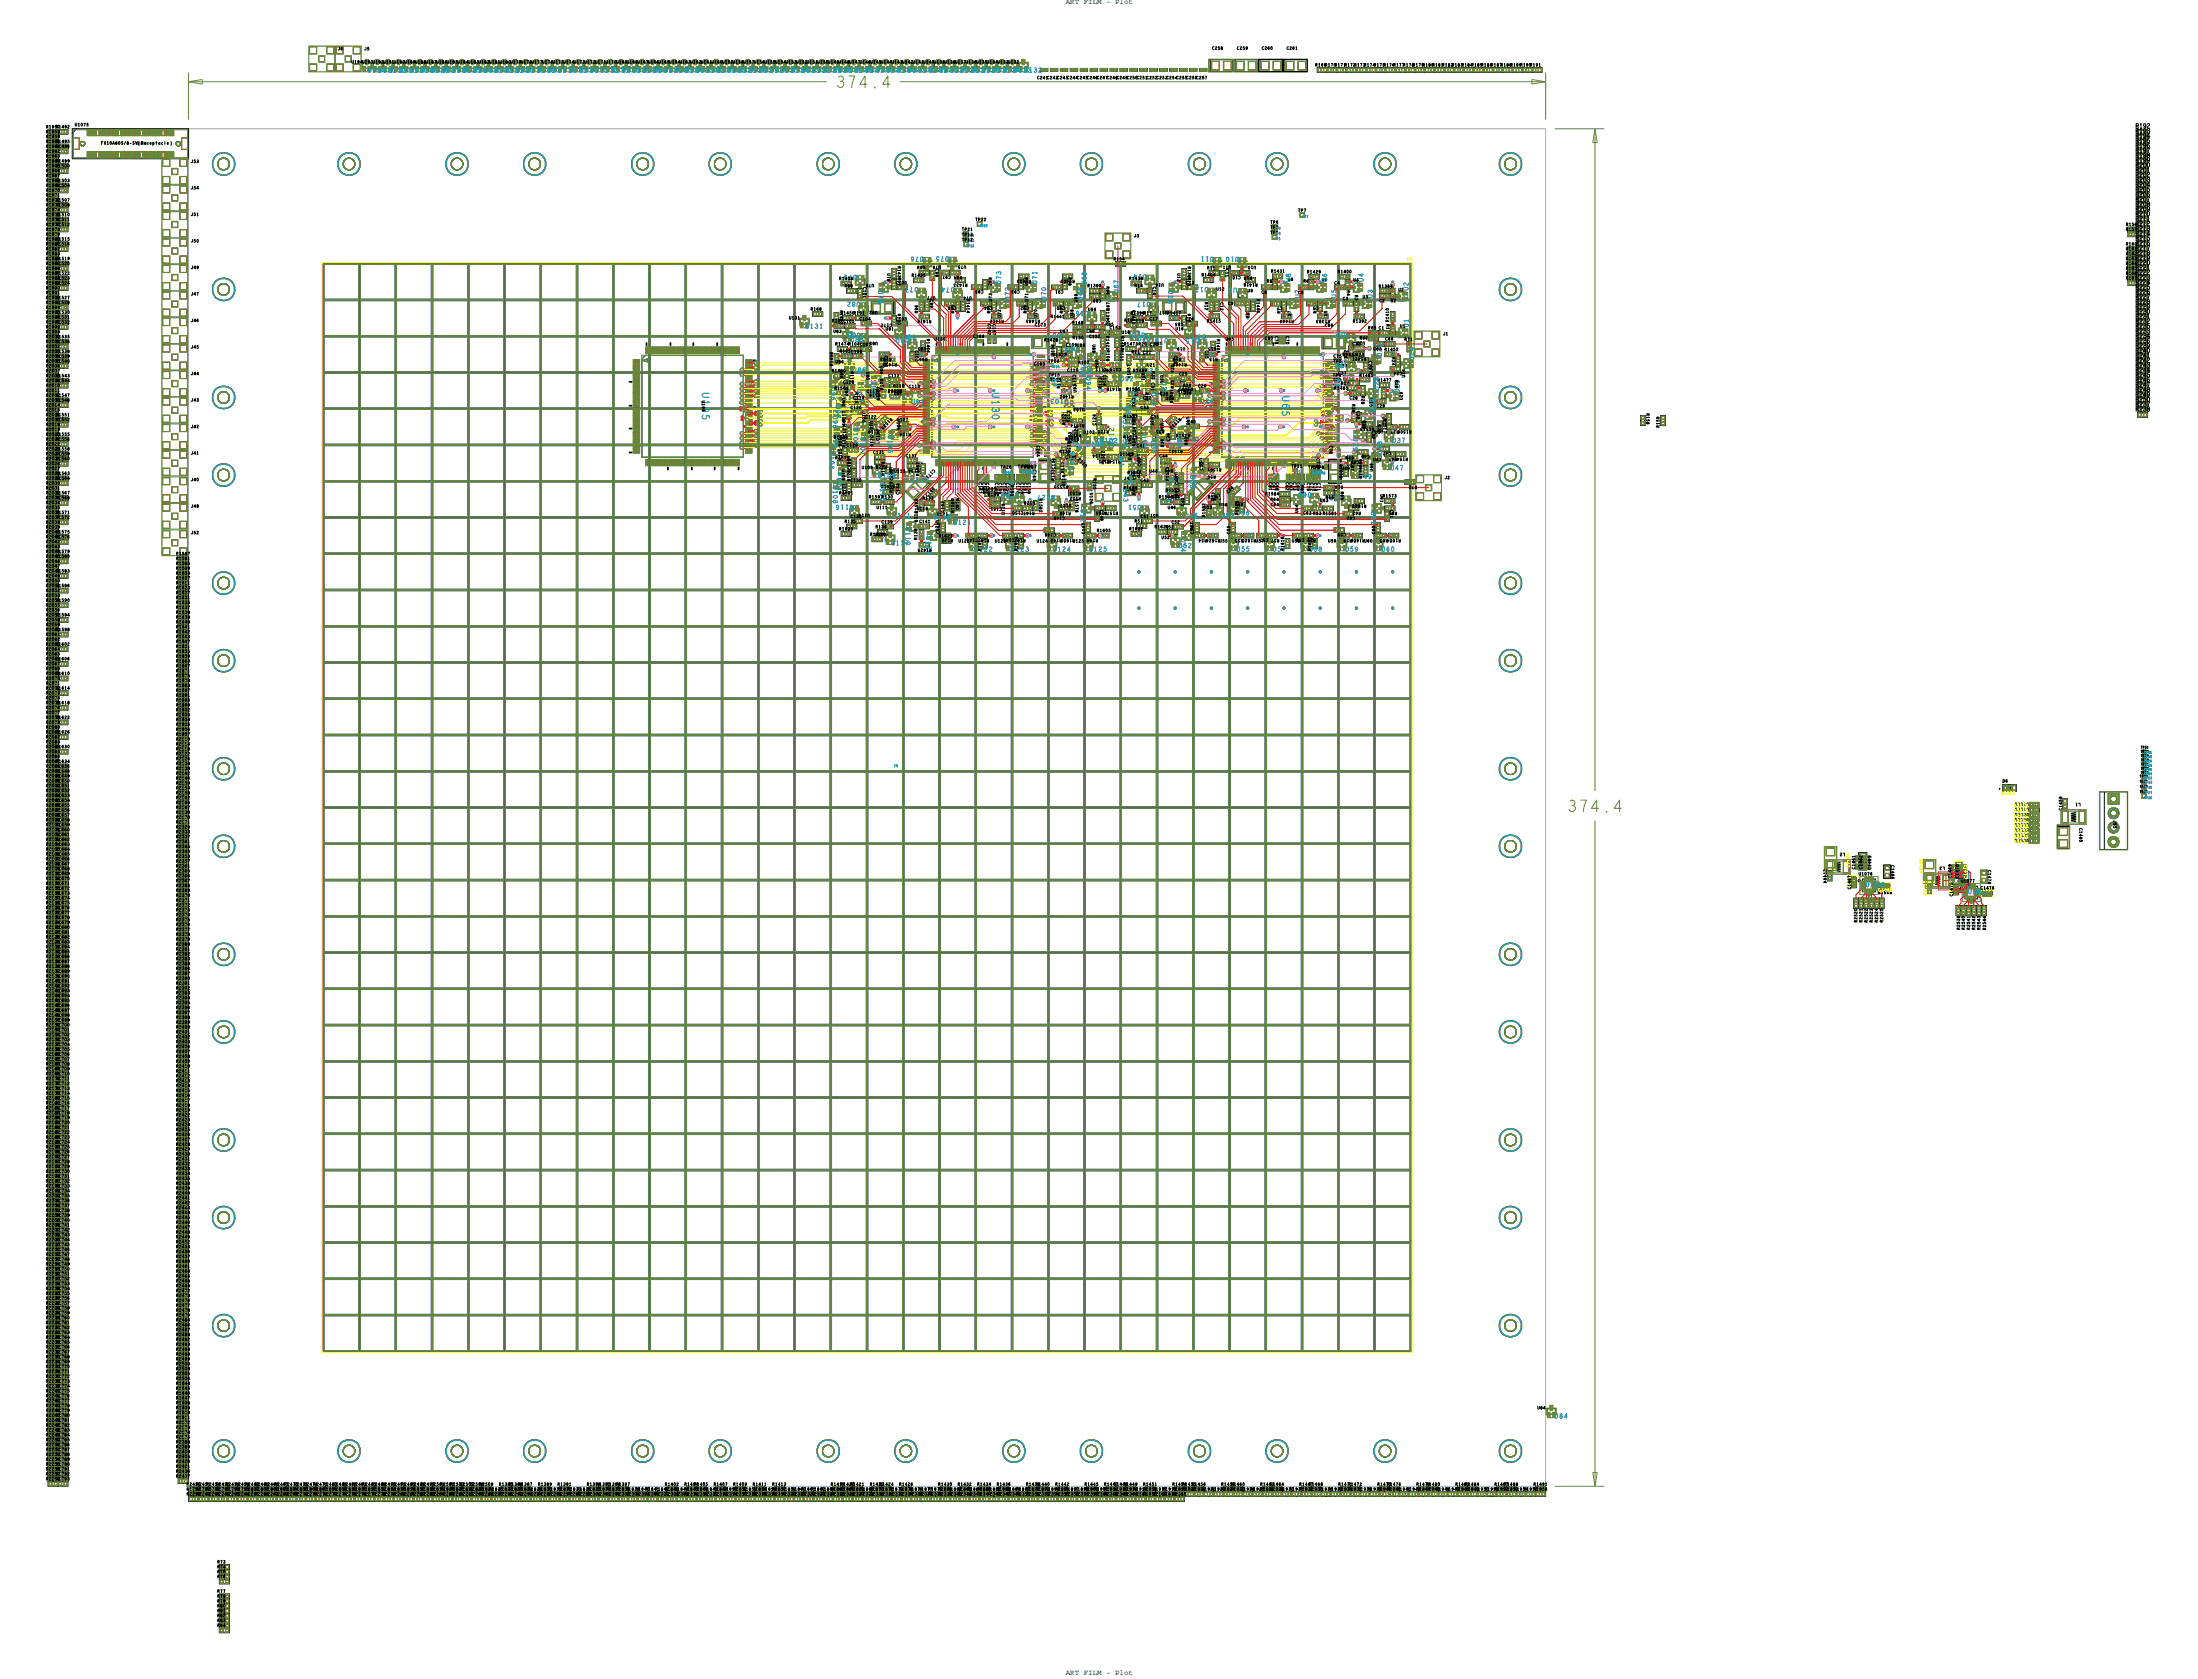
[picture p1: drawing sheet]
<svg xmlns="http://www.w3.org/2000/svg" width="606mm" height="463mm" viewBox="0 0 606 463" stroke-linecap="round" stroke-linejoin="round" font-family="sans-serif">
<defs><g id="words">
<g font-size="2.1">
<text x="294" y="1.2">ART FILM - Plot</text>
<text x="294" y="461.9">ART FILM - Plot</text>
</g>
<text font-size="2" x="193.7" y="108.3" transform="rotate(90 193.7 108.3)">U195</text>
<text font-size="2" fill="#0097b7" x="273.7" y="108.3" transform="rotate(90 273.7 108.3)">U130</text>
<g font-size="1.3" fill="#0097b7">
<text x="101.4" y="20">U194</text>
<text x="104.4" y="20">U193</text>
<text x="107.3" y="20">U192</text>
<text x="113.1" y="20">U190</text>
<text x="116.1" y="20">U189</text>
<text x="119" y="20">U188</text>
<text x="124.8" y="20">U186</text>
<text x="127.7" y="20">U185</text>
<text x="133.6" y="20">U183</text>
<text x="136.5" y="20">U182</text>
<text x="142.3" y="20">U180</text>
<text x="145.3" y="20">U179</text>
<text x="148.2" y="20">U178</text>
<text x="154" y="20">U176</text>
<text x="156.9" y="20">U175</text>
<text x="162.8" y="20">U173</text>
<text x="165.7" y="20">U172</text>
<text x="171.6" y="20">U170</text>
<text x="174.5" y="20">U169</text>
<text x="177.4" y="20">U168</text>
<text x="183.2" y="20">U166</text>
<text x="186.2" y="20">U165</text>
<text x="192" y="20">U163</text>
<text x="194.9" y="20">U162</text>
<text x="200.8" y="20">U160</text>
<text x="203.7" y="20">U159</text>
<text x="206.6" y="20">U158</text>
<text x="212.4" y="20">U156</text>
<text x="215.4" y="20">U155</text>
<text x="221.2" y="20">U153</text>
<text x="224.1" y="20">U152</text>
<text x="230" y="20">U150</text>
<text x="232.9" y="20">U149</text>
<text x="235.8" y="20">U148</text>
<text x="241.7" y="20">U146</text>
<text x="244.6" y="20">U145</text>
<text x="250.4" y="20">U143</text>
<text x="253.3" y="20">U142</text>
<text x="259.2" y="20">U140</text>
<text x="262.1" y="20">U139</text>
<text x="265" y="20">U138</text>
<text x="270.9" y="20">U136</text>
<text x="273.8" y="20">U135</text>
<text x="279.6" y="20">U133</text>
<text x="334.8" y="70.9" transform="rotate(-180 334.8 70.9)">U11</text>
<text x="341.7" y="70.9" transform="rotate(-180 341.7 70.9)">U10</text>
<text x="276.1" y="78.4" transform="rotate(-90 276.1 78.4)">U73</text>
<text x="286.1" y="78.3" transform="rotate(-90 286.1 78.3)">U71</text>
<text x="317.3" y="83.4" transform="rotate(-180 317.3 83.4)">U17</text>
<text x="322.3" y="80.2" transform="rotate(90 322.3 80.2)">U13</text>
<text x="333.3" y="79.3" transform="rotate(-180 333.3 79.3)">U12</text>
<text x="222.1" y="90.6">U131</text>
<text x="234.7" y="94.3">U83</text>
<text x="249.1" y="93.6">U81</text>
<text x="313.8" y="94.1">U18</text>
<text x="322.2" y="93.4" transform="rotate(-180 322.2 93.4)">U19</text>
<text x="329" y="93.6">U16</text>
<text x="371.9" y="99.8" transform="rotate(-180 371.9 99.8)">U27</text>
<text x="299.4" y="103.5" transform="rotate(-90 299.4 103.5)">U93</text>
<text x="312.4" y="107.5" transform="rotate(90 312.4 107.5)">U31</text>
<text x="251.4" y="111.5">U91</text>
<text x="294.7" y="110.1" transform="rotate(-180 294.7 110.1)">U103</text>
<text x="317.6" y="108.2" transform="rotate(90 317.6 108.2)">U30</text>
<text x="379.3" y="113.5" transform="rotate(-90 379.3 113.5)">U38</text>
<text x="235.4" y="118" transform="rotate(90 235.4 118)">U100</text>
<text x="228.8" y="124.6" transform="rotate(90 228.8 124.6)">U106</text>
<text x="237.4" y="120.7" transform="rotate(90 237.4 120.7)">U101</text>
<text x="245" y="120.1" transform="rotate(90 245 120.1)">U105</text>
<text x="299.7" y="123.2">U104</text>
<text x="303.4" y="122.1">U102</text>
<text x="307.2" y="122.9" transform="rotate(-90 307.2 122.9)">U112</text>
<text x="308.8" y="125.1" transform="rotate(90 308.8 125.1)">U41</text>
<text x="317.7" y="121.5" transform="rotate(90 317.7 121.5)">U36</text>
<text x="373.3" y="120.8" transform="rotate(90 373.3 120.8)">U39</text>
<text x="384.1" y="122.1">U37</text>
<text x="231.2" y="130.3" transform="rotate(90 231.2 130.3)">U107</text>
<text x="242.2" y="131.8">U109</text>
<text x="296.3" y="129.6" transform="rotate(-90 296.3 129.6)">U114</text>
<text x="229.8" y="134" transform="rotate(90 229.8 134)">U108</text>
<text x="251.2" y="132.9">U115</text>
<text x="281" y="135.9" transform="rotate(-180 281 135.9)">U128</text>
<text x="291" y="136.6" transform="rotate(-180 291 136.6)">U127</text>
<text x="309.9" y="134.8" transform="rotate(90 309.9 134.8)">U43</text>
<text x="235.4" y="139.3" transform="rotate(-180 235.4 139.3)">U116</text>
<text x="246.3" y="142.8">U111</text>
<text x="257.4" y="143.2">U118</text>
<text x="314.8" y="139.4" transform="rotate(-180 314.8 139.4)">U51</text>
<text x="336.9" y="142.8">U53</text>
<text x="378.3" y="141.1" transform="rotate(90 378.3 141.1)">U61</text>
<text x="249.8" y="145.5" transform="rotate(90 249.8 145.5)">U119</text>
<text x="263" y="144.7">U121</text>
<text x="245.8" y="150.4">U117</text>
<text x="290.5" y="152.1">U124</text>
<text x="300.4" y="152.1">U125</text>
<text x="325.2" y="151.1">U52</text>
<text x="514.8" y="244.6">U1076</text>
</g>
<g font-size="1.3">
<text x="589.1" y="40.7">R196</text>
<text x="589.1" y="39.4">R195</text>
<text x="589.1" y="38">R194</text>
<text x="589.1" y="36.7">R193</text>
<text x="589.1" y="43.4">R198</text>
<text x="589.1" y="42.1">R197</text>
<text x="589.1" y="47.5">R201</text>
<text x="589.1" y="46.1">R200</text>
<text x="589.1" y="44.8">R199</text>
<text x="589.1" y="50.2">R203</text>
<text x="589.1" y="48.8">R202</text>
<text x="589.1" y="52.9">R205</text>
<text x="589.1" y="51.5">R204</text>
<text x="589.1" y="58.2">R209</text>
<text x="589.1" y="56.9">R208</text>
<text x="589.1" y="55.5">R207</text>
<text x="589.1" y="54.2">R206</text>
<text x="589.1" y="59.6">R210</text>
<text x="589.1" y="65">R214</text>
<text x="589.1" y="63.6">R213</text>
<text x="589.1" y="62.3">R212</text>
<text x="589.1" y="60.9">R211</text>
<text x="589.1" y="66.3">R215</text>
<text x="589.1" y="71.7">R219</text>
<text x="589.1" y="70.4">R218</text>
<text x="589.1" y="69">R217</text>
<text x="589.1" y="67.7">R216</text>
<text x="316.3" y="75.7" transform="rotate(-180 316.3 75.7)">U14</text>
<text x="589.1" y="73">R220</text>
<text x="589.1" y="77.1">R223</text>
<text x="589.1" y="75.7">R222</text>
<text x="589.1" y="74.4">R221</text>
<text x="589.1" y="81.1">R226</text>
<text x="589.1" y="79.8">R225</text>
<text x="589.1" y="78.4">R224</text>
<text x="589.1" y="83.8">R228</text>
<text x="589.1" y="82.5">R227</text>
<text x="589.1" y="89.2">R232</text>
<text x="589.1" y="87.9">R231</text>
<text x="589.1" y="86.5">R230</text>
<text x="589.1" y="85.2">R229</text>
<text x="589.1" y="95.9">R239</text>
<text x="589.1" y="94.6">R236</text>
<text x="589.1" y="93.2">R234</text>
<text x="589.1" y="91.9">R233</text>
<text x="589.1" y="90.5">R235</text>
<text x="299.9" y="99.6" transform="rotate(90 299.9 99.6)">U89</text>
<text x="381.1" y="98.3" transform="rotate(-90 381.1 98.3)">U23</text>
<text x="589.1" y="101.3">R243</text>
<text x="589.1" y="100">R242</text>
<text x="589.1" y="98.6">R241</text>
<text x="589.1" y="97.3">R240</text>
<text x="236.5" y="107.4" transform="rotate(90 236.5 107.4)">U95</text>
<text x="240.2" y="105.8" transform="rotate(90 240.2 105.8)">U90</text>
<text x="315.8" y="102.8">U21</text>
<text x="320.5" y="105.3" transform="rotate(90 320.5 105.3)">U25</text>
<text x="380.4" y="107.6" transform="rotate(-90 380.4 107.6)">U28</text>
<text x="589.1" y="104">R245</text>
<text x="589.1" y="102.7">R244</text>
<text x="589.1" y="106.7">R247</text>
<text x="589.1" y="105.4">R246</text>
<text x="310.6" y="111.9" transform="rotate(90 310.6 111.9)">U32</text>
<text x="386.1" y="108.3" transform="rotate(-90 386.1 108.3)">U29</text>
<text x="589.1" y="112.1">R237</text>
<text x="589.1" y="110.7">R250</text>
<text x="589.1" y="109.4">R249</text>
<text x="589.1" y="108">R248</text>
<text x="589.1" y="113.4">R238</text>
<text x="229.9" y="119.9" transform="rotate(90 229.9 119.9)">U99</text>
<text x="309.8" y="114.6" transform="rotate(90 309.8 114.6)">U33</text>
<text x="309.8" y="119.9" transform="rotate(90 309.8 119.9)">U34</text>
<text x="314.9" y="119.9" transform="rotate(90 314.9 119.9)">U35</text>
<text x="324.8" y="119.8" transform="rotate(90 324.8 119.8)">U40</text>
<text x="298.6" y="123.5" transform="rotate(-135 298.6 123.5)">U 1 1 3</text>
<text x="311.2" y="129.9" transform="rotate(90 311.2 129.9)">U42</text>
<text x="242.8" y="133.4" transform="rotate(90 242.8 133.4)">U110</text>
<text x="279.6" y="137.5" transform="rotate(-90 279.6 137.5)">U129</text>
<text x="321.5" y="135" transform="rotate(90 321.5 135)">U45</text>
<text x="321.8" y="132.8">U44</text>
<text x="359.6" y="136.8" transform="rotate(-90 359.6 136.8)">U64</text>
<text x="361.7" y="135.9" transform="rotate(-180 361.7 135.9)">U63</text>
<text x="370.5" y="136.6" transform="rotate(-180 370.5 136.6)">U62</text>
<text x="374.8" y="132.1">U49</text>
<text x="298.2" y="140.4" transform="rotate(90 298.2 140.4)">U126</text>
<text x="341.1" y="142.1">U56</text>
<text x="255.6" y="148" transform="rotate(90 255.6 148)">U120</text>
<text x="268.9" y="152.1">U122</text>
<text x="279" y="152.1">U123</text>
<text x="351.1" y="152.1">U57</text>
<text x="361.1" y="152.1">U58</text>
</g>
<g font-size="1.3" fill="#75ffd9">
<text x="298.6" y="82.8" transform="rotate(-90 298.6 82.8)">U68</text>
<text x="237.4" y="91.8" transform="rotate(-180 237.4 91.8)">U85</text>
<text x="315.8" y="91.8" transform="rotate(-180 315.8 91.8)">U20</text>
<text x="325.8" y="148.6" transform="rotate(90 325.8 148.6)">U54</text>
</g>
<text font-size="1.3" fill="#ff6fff" x="297.2" y="95.6" transform="rotate(-180 297.2 95.6)">U88</text>
<g font-size="1.3" fill="#f00">
<text x="235.3" y="102.7">U86</text>
<text x="331.2" y="111.3">U26</text>
</g>
<g font-size="1.3" fill="#638b3a">
<text x="230.6" y="111.8" transform="rotate(90 230.6 111.8)">U97</text>
<text x="381.2" y="125.3" transform="rotate(-90 381.2 125.3)">U48</text>
</g>
<text font-size="1.3" fill="#ff0" x="543" y="246.6">U1077</text>
<g font-size=".8">
<text x="97" y="17.5">U194U193U192U191U190U189U188U187U186U185U184U183U182U181U180U179U178U177U176U175U174U173U172U171U170U169U168U167U166U165U164U163U162U161U160U159U158U157U156U155U154U153U152U151U150U149U148U147U146U145U144U143U142U141U140U139U138U137U136U135U134U133U132</text>
<text x="12.8" y="35.4">R1957</text>
<text x="12.8" y="40.7">R1961</text>
<text x="12.8" y="39.4">R1960</text>
<text x="12.8" y="38">R1959</text>
<text x="12.8" y="36.7">R1958</text>
<text x="15.4" y="40.7">R1496</text>
<text x="27.9" y="39.8">FX10A80S/8-SV(Receptacle)</text>
<text x="12.8" y="43.4">R1963</text>
<text x="12.8" y="42.1">R1962</text>
<text x="12.8" y="47.5">R1966</text>
<text x="12.8" y="46.1">R1965</text>
<text x="12.8" y="44.8">R1964</text>
<text x="15.4" y="46.1">R1500</text>
<text x="12.8" y="50.2">R1968</text>
<text x="12.8" y="48.8">R1967</text>
<text x="12.8" y="52.9">R1970</text>
<text x="12.8" y="51.5">R1969</text>
<text x="15.4" y="50.2">R1503</text>
<text x="12.8" y="58.2">R1974</text>
<text x="12.8" y="56.9">R1973</text>
<text x="12.8" y="55.5">R1972</text>
<text x="12.8" y="54.2">R1971</text>
<text x="12.8" y="59.6">R1975</text>
<text x="15.4" y="59.6">R1510</text>
<text x="12.8" y="65">R1979</text>
<text x="12.8" y="63.6">R1978</text>
<text x="12.8" y="62.3">R1977</text>
<text x="12.8" y="60.9">R1976</text>
<text x="15.4" y="62.3">R1512</text>
<text x="15.4" y="60.9">R1511</text>
<text x="265.3" y="65.1">TP13</text>
<text x="586.5" y="63.6">R157</text>
<text x="12.8" y="66.3">R1980</text>
<text x="12.8" y="71.7">R1984</text>
<text x="12.8" y="70.4">R1983</text>
<text x="12.8" y="69">R1982</text>
<text x="12.8" y="67.7">R1981</text>
<text x="15.4" y="71.7">R1519</text>
<text x="15.4" y="67.7">R1516</text>
<text x="586.5" y="71.7">R163</text>
<text x="586.5" y="70.4">R162</text>
<text x="586.5" y="69">R161</text>
<text x="12.8" y="73">R1985</text>
<text x="12.8" y="77.1">R1988</text>
<text x="12.8" y="75.7">R1987</text>
<text x="12.8" y="74.4">R1986</text>
<text x="15.4" y="73">R1520</text>
<text x="15.4" y="77.1">R1523</text>
<text x="247.7" y="73.5" transform="rotate(90 247.7 73.5)">R1437</text>
<text x="247.7" y="76.6" transform="rotate(90 247.7 76.6)">R97</text>
<text x="251.5" y="76.3">R1435</text>
<text x="253.1" y="74.2">R95</text>
<text x="265.3" y="76.2" transform="rotate(-180 265.3 76.2)">R94</text>
<text x="272.7" y="76.6" transform="rotate(90 272.7 76.6)">R92</text>
<text x="282.7" y="76.6" transform="rotate(90 282.7 76.6)">R90</text>
<text x="284.3" y="77.2" transform="rotate(-180 284.3 77.2)">R1403</text>
<text x="294.8" y="76.6" transform="rotate(90 294.8 76.6)">R88</text>
<text x="296.4" y="77.2" transform="rotate(-180 296.4 77.2)">R1401</text>
<text x="311.5" y="77.2">R1438</text>
<text x="324.8" y="75.4" transform="rotate(90 324.8 75.4)">U13</text>
<text x="327.7" y="76.6" transform="rotate(90 327.7 76.6)">R13</text>
<text x="327.7" y="73.6" transform="rotate(90 327.7 73.6)">R1388</text>
<text x="333" y="74.2">R11</text>
<text x="338.1" y="74.2" transform="rotate(90 338.1 74.2)">C11</text>
<text x="339.5" y="73.4" transform="rotate(-180 339.5 73.4)">U11</text>
<text x="345.3" y="76.3" transform="rotate(-180 345.3 76.3)">R10</text>
<text x="350.7" y="75.2">R1431</text>
<text x="586.5" y="73">R164</text>
<text x="586.5" y="77.1">R167</text>
<text x="586.5" y="75.7">R166</text>
<text x="586.5" y="74.4">R165</text>
<text x="12.8" y="81.1">R1991</text>
<text x="12.8" y="79.8">R1990</text>
<text x="12.8" y="78.4">R1989</text>
<text x="12.8" y="83.8">R1993</text>
<text x="12.8" y="82.5">R1992</text>
<text x="233" y="79.2">R98</text>
<text x="266.7" y="82.6" transform="rotate(90 266.7 82.6)">R1414</text>
<text x="266.8" y="78.3" transform="rotate(-180 266.8 78.3)">R1433</text>
<text x="300" y="79.2">R1399</text>
<text x="305.2" y="79.1" transform="rotate(90 305.2 79.1)">R86</text>
<text x="313" y="79.2">R14</text>
<text x="327.2" y="78.4">C13</text>
<text x="332.4" y="83.4" transform="rotate(90 332.4 83.4)">R12</text>
<text x="346.9" y="78.2" transform="rotate(-180 346.9 78.2)">R1418</text>
<text x="373.8" y="81.4" transform="rotate(90 373.8 81.4)">R3</text>
<text x="380.4" y="79.3">R1384</text>
<text x="12.8" y="89.2">R1997</text>
<text x="12.8" y="87.9">R1996</text>
<text x="12.8" y="86.5">R1995</text>
<text x="12.8" y="85.2">R1994</text>
<text x="15.4" y="89.2">R1532</text>
<text x="15.4" y="87.9">R1531</text>
<text x="15.4" y="86.5">R1530</text>
<text x="217.7" y="88.1">U131</text>
<text x="229.6" y="88.8">R102 C105</text>
<text x="231.7" y="85.7" transform="rotate(90 231.7 85.7)">R1462</text>
<text x="231.9" y="86.7">R1450R101</text>
<text x="247.7" y="86.6" transform="rotate(90 247.7 86.6)">R100</text>
<text x="256.9" y="88.3" transform="rotate(-180 256.9 88.3)">R1416</text>
<text x="263.2" y="86.4" transform="rotate(-90 263.2 86.4)">R93</text>
<text x="273.2" y="86.4" transform="rotate(-90 273.2 86.4)">R91</text>
<text x="273.7" y="84.6" transform="rotate(-180 273.7 84.6)">C94</text>
<text x="276.9" y="88.3" transform="rotate(-180 276.9 88.3)">R1412</text>
<text x="283.2" y="86.4" transform="rotate(-90 283.2 86.4)">R89</text>
<text x="286.9" y="88.3" transform="rotate(-180 286.9 88.3)">R1443</text>
<text x="289.9" y="87.7">R1441</text>
<text x="293.2" y="86.4" transform="rotate(-90 293.2 86.4)">R87</text>
<text x="305.2" y="85.2" transform="rotate(90 305.2 85.2)">R1390</text>
<text x="310.2" y="88.7">R18</text>
<text x="312" y="86.7">R1398R17</text>
<text x="312.4" y="85.6" transform="rotate(90 312.4 85.6)">R1461</text>
<text x="322" y="86.7">R1417</text>
<text x="327.1" y="88.4">C16</text>
<text x="327.6" y="86.6" transform="rotate(90 327.6 86.6)">R16</text>
<text x="333" y="88.9">R1415</text>
<text x="343.8" y="86.3" transform="rotate(90 343.8 86.3)">R9</text>
<text x="366.8" y="88.3" transform="rotate(-180 366.8 88.3)">R1393</text>
<text x="373.2" y="89">R1392</text>
<text x="382.5" y="89.5" transform="rotate(90 382.5 89.5)">R1</text>
<text x="383.1" y="88.8" transform="rotate(-90 383.1 88.8)">R1410</text>
<text x="12.8" y="95.9">R2002</text>
<text x="12.8" y="94.6">R2001</text>
<text x="12.8" y="93.2">R2000</text>
<text x="12.8" y="91.9">R1999</text>
<text x="12.8" y="90.5">R1998</text>
<text x="15.4" y="94.6">R1536</text>
<text x="230.5" y="95.3">R1474R104 C107</text>
<text x="305.2" y="92.7" transform="rotate(90 305.2 92.7)">R1422R108</text>
<text x="309.3" y="92.8" transform="rotate(90 309.3 92.8)">R1486R111</text>
<text x="387.5" y="94">R71</text>
<text x="12.8" y="101.3">R2006</text>
<text x="12.8" y="100">R2005</text>
<text x="12.8" y="98.6">R2004</text>
<text x="12.8" y="97.3">R2003</text>
<text x="15.4" y="100">R1540</text>
<text x="15.4" y="98.6">R1539</text>
<text x="231.7" y="97.2">R105 C108</text>
<text x="245.8" y="98.8" transform="rotate(-180 245.8 98.8)">R103</text>
<text x="285.3" y="100.8">C163</text>
<text x="290.4" y="98.2">R1425</text>
<text x="290.8" y="97.9" transform="rotate(-90 290.8 97.9)">R106</text>
<text x="302.2" y="99.2" transform="rotate(90 302.2 99.2)">U94</text>
<text x="309.2" y="101.6" transform="rotate(-180 309.2 101.6)">C114</text>
<text x="312.2" y="97.5">R21</text>
<text x="324" y="98.2" transform="rotate(90 324 98.2)">C19</text>
<text x="325.8" y="98.8" transform="rotate(-180 325.8 98.8)">R19</text>
<text x="335.8" y="98.8" transform="rotate(-180 335.8 98.8)">R15</text>
<text x="370.4" y="98.2">R1453R23</text>
<text x="371.6" y="98.8" transform="rotate(-90 371.6 98.8)">R22</text>
<text x="376.8" y="98.6" transform="rotate(-180 376.8 98.6)">R1427</text>
<text x="377.6" y="99.6" transform="rotate(90 377.6 99.6)">C23</text>
<text x="12.8" y="104">R2008</text>
<text x="12.8" y="102.7">R2007</text>
<text x="12.8" y="106.7">R2010</text>
<text x="12.8" y="105.4">R2009</text>
<text x="15.4" y="104">R1543</text>
<text x="229.5" y="102.6">R1490</text>
<text x="230.3" y="107.5">R1506</text>
<text x="234.7" y="102.5" transform="rotate(90 234.7 102.5)">R115</text>
<text x="243.6" y="107.5" transform="rotate(-90 243.6 107.5)">R109</text>
<text x="246.5" y="106.8">R110</text>
<text x="250.8" y="107">C113</text>
<text x="292.4" y="107.1" transform="rotate(-90 292.4 107.1)">R112</text>
<text x="295.9" y="103.4" transform="rotate(90 295.9 103.4)">C115</text>
<text x="303.9" y="107.1" transform="rotate(-90 303.9 107.1)">R113</text>
<text x="310.7" y="107.7">R1505</text>
<text x="312.6" y="102.6">R1489</text>
<text x="313.1" y="107.2" transform="rotate(90 313.1 107.2)">U32</text>
<text x="315" y="102.8" transform="rotate(90 315 102.8)">U31</text>
<text x="317.6" y="105.6" transform="rotate(90 317.6 105.6)">C31</text>
<text x="317.8" y="102.4" transform="rotate(90 317.8 102.4)">R31</text>
<text x="323.8" y="107.1" transform="rotate(-90 323.8 107.1)">R25</text>
<text x="326.4" y="106.7">R26</text>
<text x="368.1" y="107.4">R1481</text>
<text x="370" y="106.1">R27</text>
<text x="378.6" y="103" transform="rotate(-90 378.6 103)">U23</text>
<text x="12.8" y="112.1">R2014</text>
<text x="12.8" y="110.7">R2013</text>
<text x="12.8" y="109.4">R2012</text>
<text x="12.8" y="108">R2011</text>
<text x="12.8" y="113.4">R2015</text>
<text x="193.7" y="110.5" transform="rotate(90 193.7 110.5)">U1</text>
<text x="235.4" y="110.1">C119</text>
<text x="236" y="108.3" transform="rotate(90 236 108.3)">R116</text>
<text x="239.1" y="108.3">C117</text>
<text x="242.7" y="110.4" transform="rotate(-90 242.7 110.4)">R1502</text>
<text x="242.8" y="108.7" transform="rotate(-180 242.8 108.7)">R114</text>
<text x="245" y="108.4">R1498</text>
<text x="314.7" y="112.8">C33</text>
<text x="315.4" y="110.1">C32</text>
<text x="315.9" y="108.3" transform="rotate(90 315.9 108.3)">R32</text>
<text x="320.1" y="109.1">C30</text>
<text x="323.6" y="111.1" transform="rotate(-90 323.6 111.1)">R1501</text>
<text x="323.8" y="109.5" transform="rotate(-180 323.8 109.5)">R30</text>
<text x="324.9" y="108.2">R1497</text>
<text x="373" y="111.5" transform="rotate(90 373 111.5)">R38</text>
<text x="12.8" y="118.8">R2019</text>
<text x="12.8" y="117.5">R2018</text>
<text x="12.8" y="116.1">R2017</text>
<text x="12.8" y="114.8">R2016</text>
<text x="233.2" y="116.4" transform="rotate(-90 233.2 116.4)">R117</text>
<text x="242.4" y="118.8" transform="rotate(-180 242.4 118.8)">R119</text>
<text x="245.7" y="115.3" transform="rotate(135 245.7 115.3)">R 1 5 3 4</text>
<text x="251.2" y="119.5" transform="rotate(-180 251.2 119.5)">R124</text>
<text x="299.1" y="117" transform="rotate(-180 299.1 117)">R1514</text>
<text x="305.8" y="118.7" transform="rotate(-180 305.8 118.7)">R121</text>
<text x="310" y="115.2">R1537</text>
<text x="312.3" y="115.1" transform="rotate(90 312.3 115.1)">U34</text>
<text x="313.2" y="116.4" transform="rotate(-90 313.2 116.4)">R33</text>
<text x="313.3" y="120" transform="rotate(-90 313.3 120)">C34</text>
<text x="320.2" y="116.8" transform="rotate(90 320.2 116.8)">U36</text>
<text x="321.1" y="118.7" transform="rotate(-180 321.1 118.7)">R35</text>
<text x="325.3" y="115.2" transform="rotate(135 325.3 115.2)">R 1 5 3 3</text>
<text x="375.8" y="116" transform="rotate(90 375.8 116)">U39</text>
<text x="376.8" y="118.2" transform="rotate(-90 376.8 118.2)">U38</text>
<text x="379" y="118" transform="rotate(-180 379 118)">R1513</text>
<text x="380.2" y="117.1" transform="rotate(90 380.2 117.1)">R39</text>
<text x="381.7" y="115.6" transform="rotate(90 381.7 115.6)">R1517</text>
<text x="382.3" y="117.3" transform="rotate(-90 382.3 117.3)">C37</text>
<text x="389.3" y="118.7" transform="rotate(-180 389.3 118.7)">R1509R37</text>
<text x="12.8" y="125.5">R2024</text>
<text x="12.8" y="124.2">R2023</text>
<text x="12.8" y="122.9">R2022</text>
<text x="12.8" y="121.5">R2021</text>
<text x="12.8" y="120.2">R2020</text>
<text x="15.4" y="125.5">R1559</text>
<text x="15.4" y="121.5">R1556</text>
<text x="230.1" y="121">R1526</text>
<text x="233.2" y="123.4" transform="rotate(-90 233.2 123.4)">R118C121</text>
<text x="233.7" y="125.8" transform="rotate(90 233.7 125.8)">U107</text>
<text x="240.9" y="123.1" transform="rotate(-90 240.9 123.1)">R120</text>
<text x="240.9" y="125.1">C131</text>
<text x="242.6" y="121.4" transform="rotate(-90 242.6 121.4)">C123</text>
<text x="292.3" y="124.9">R132</text>
<text x="293.9" y="121.5">R1518</text>
<text x="294.5" y="121.9" transform="rotate(90 294.5 121.9)">R1546</text>
<text x="295.6" y="122.1" transform="rotate(-90 295.6 122.1)">R123</text>
<text x="308.9" y="125.7">R1569</text>
<text x="310" y="120.9">R1525</text>
<text x="313.2" y="123.1" transform="rotate(-90 313.2 123.1)">R34</text>
<text x="321" y="123.3" transform="rotate(-90 321 123.3)">R36</text>
<text x="326.2" y="124.1" transform="rotate(-180 326.2 124.1)">R1521</text>
<text x="12.8" y="126.9">R2025</text>
<text x="12.8" y="130.9">R2028</text>
<text x="12.8" y="129.6">R2027</text>
<text x="12.8" y="128.2">R2026</text>
<text x="15.4" y="126.9">R1560</text>
<text x="15.4" y="130.9">R1563</text>
<text x="230.5" y="126.7">R1570</text>
<text x="232.1" y="126.8" transform="rotate(-90 232.1 126.8)">R125</text>
<text x="232.3" y="129.5" transform="rotate(90 232.3 129.5)">U108</text>
<text x="244" y="131.1" transform="rotate(-90 244 131.1)">R1566</text>
<text x="244.6" y="128.5" transform="rotate(-180 244.6 128.5)">R128</text>
<text x="245.3" y="129" transform="rotate(90 245.3 129)">U110</text>
<text x="253.6" y="131.2" transform="rotate(-90 253.6 131.2)">R1562</text>
<text x="253.6" y="129.5" transform="rotate(-180 253.6 129.5)">R134</text>
<text x="257.5" y="129.4" transform="rotate(135 257.5 129.4)">C 1 7 1</text>
<text x="280.8" y="129.1">TP19</text>
<text x="283" y="129.1">TP17</text>
<text x="299.9" y="128.4" transform="rotate(-135 299.9 128.4)">U 1 1 3</text>
<text x="306.1" y="127" transform="rotate(-180 306.1 127)">R131</text>
<text x="311.1" y="130.8">R1557</text>
<text x="312.1" y="126.8" transform="rotate(-90 312.1 126.8)">R41</text>
<text x="312.4" y="130.1" transform="rotate(90 312.4 130.1)">U43</text>
<text x="314.6" y="131.7" transform="rotate(-90 314.6 131.7)">R42</text>
<text x="323.6" y="129.5" transform="rotate(-180 323.6 129.5)">R44</text>
<text x="336.9" y="129.2" transform="rotate(-180 336.9 129.2)">R1561</text>
<text x="356.3" y="128.9">TP11</text>
<text x="362" y="129.3">TP9</text>
<text x="363.2" y="126.4" transform="rotate(90 363.2 126.4)">C77</text>
<text x="370.3" y="131.9" transform="rotate(-90 370.3 131.9)">R1549</text>
<text x="371.2" y="126.7">R49</text>
<text x="375.7" y="128.9" transform="rotate(-90 375.7 128.9)">R48</text>
<text x="385.3" y="126.3" transform="rotate(-180 385.3 126.3)">R47</text>
<text x="12.8" y="135">R2031</text>
<text x="12.8" y="133.6">R2030</text>
<text x="12.8" y="132.3">R2029</text>
<text x="12.8" y="137.7">R2033</text>
<text x="12.8" y="136.3">R2032</text>
<text x="231.5" y="136.3">R1601</text>
<text x="233.2" y="136.4" transform="rotate(-90 233.2 136.4)">R127</text>
<text x="234.6" y="132.7" transform="rotate(-90 234.6 132.7)">R126 C129</text>
<text x="234.7" y="132.8">C130</text>
<text x="243.1" y="134.6">R1554</text>
<text x="246.2" y="135.8" transform="rotate(-90 246.2 135.8)">R129</text>
<text x="248" y="136.4" transform="rotate(-90 248 136.4)">C133</text>
<text x="254.5" y="137.8">R137</text>
<text x="255.8" y="137" transform="rotate(-45 255.8 137)">C 1 4 0</text>
<text x="263.7" y="137.6" transform="rotate(90 263.7 137.6)">R140</text>
<text x="271" y="133.2" transform="rotate(90 271 133.2)">C154</text>
<text x="272" y="133.2" transform="rotate(90 272 133.2)">C155</text>
<text x="278.8" y="133.9" transform="rotate(90 278.8 133.9)">R151</text>
<text x="290.9" y="132.5" transform="rotate(-90 290.9 132.5)">R133 C136</text>
<text x="293.8" y="134" transform="rotate(-90 293.8 134)">U114</text>
<text x="298.1" y="135.7" transform="rotate(-180 298.1 135.7)">R153</text>
<text x="310" y="135">R1600</text>
<text x="313.2" y="136.4" transform="rotate(-90 313.2 136.4)">R43</text>
<text x="321.6" y="135.6">R1553</text>
<text x="322.4" y="132.6" transform="rotate(-90 322.4 132.6)">R1565</text>
<text x="324.9" y="136.8" transform="rotate(-90 324.9 136.8)">R45</text>
<text x="333.3" y="137.5">R53</text>
<text x="336.1" y="136" transform="rotate(135 336.1 136)">C 8 4</text>
<text x="338.8" y="136.1" transform="rotate(-45 338.8 136.1)">C 5 6</text>
<text x="369.8" y="135.6" transform="rotate(90 369.8 135.6)">R69</text>
<text x="381.5" y="137.2">R1573</text>
<text x="12.8" y="141.7">R2036</text>
<text x="12.8" y="140.4">R2035</text>
<text x="12.8" y="139">R2034</text>
<text x="12.8" y="143">R2037</text>
<text x="234.7" y="142.8">C138</text>
<text x="241.8" y="140.3">U111</text>
<text x="253" y="140.7">U118</text>
<text x="263.2" y="141.4" transform="rotate(-90 263.2 141.4)">R1589</text>
<text x="285.3" y="141.2" transform="rotate(-180 285.3 141.2)">R147C150</text>
<text x="285.4" y="138.4" transform="rotate(-180 285.4 138.4)">U128</text>
<text x="305.3" y="141.2" transform="rotate(-180 305.3 141.2)">R145</text>
<text x="314.7" y="142.8">C51</text>
<text x="332.2" y="140.3">U53</text>
<text x="332.4" y="142.6" transform="rotate(-90 332.4 142.6)">R1592</text>
<text x="335.1" y="138" transform="rotate(-90 335.1 138)">C53</text>
<text x="341.6" y="142" transform="rotate(-90 341.6 142)">R1588</text>
<text x="342.9" y="138.7" transform="rotate(-180 342.9 138.7)">R56</text>
<text x="359.6" y="141.9">C63 R63 R1581</text>
<text x="364.2" y="138.4">U63</text>
<text x="376.9" y="139.2" transform="rotate(-180 376.9 139.2)">R1577</text>
<text x="383.5" y="140.7" transform="rotate(90 383.5 140.7)">C61</text>
<text x="385.3" y="141.2" transform="rotate(-180 385.3 141.2)">R61</text>
<text x="12.8" y="149.8">R2042</text>
<text x="12.8" y="148.4">R2041</text>
<text x="12.8" y="147.1">R2040</text>
<text x="12.8" y="145.7">R2039</text>
<text x="12.8" y="144.4">R2038</text>
<text x="15.4" y="148.4">R1576</text>
<text x="231.5" y="146.2">R1633</text>
<text x="233" y="144.2">R135</text>
<text x="240.1" y="147.7">R1629</text>
<text x="241.4" y="147.8">U117</text>
<text x="241.6" y="145.7">R136</text>
<text x="253" y="148.8" transform="rotate(-90 253 148.8)">R138</text>
<text x="259" y="148.2">R1621</text>
<text x="262.8" y="148.7" transform="rotate(-180 262.8 148.7)">R139</text>
<text x="272.8" y="148.7" transform="rotate(-180 272.8 148.7)">R141 C144</text>
<text x="282.8" y="148.7" transform="rotate(-180 282.8 148.7)">R142 C145</text>
<text x="296.4" y="148.7" transform="rotate(-180 296.4 148.7)">R1609R143</text>
<text x="302.8" y="148.7" transform="rotate(-180 302.8 148.7)">R144</text>
<text x="311.5" y="146.2">R1632</text>
<text x="313" y="144.1">R51</text>
<text x="318.6" y="145.7">R1628</text>
<text x="352.9" y="148.7" transform="rotate(-180 352.9 148.7)">R57</text>
<text x="362.9" y="148.7" transform="rotate(-180 362.9 148.7)">R58</text>
<text x="12.8" y="155.2">R2046</text>
<text x="12.8" y="153.8">R2045</text>
<text x="12.8" y="152.5">R2044</text>
<text x="12.8" y="151.1">R2043</text>
<text x="15.4" y="153.8">R1580</text>
<text x="48.6" y="155.8">R1595</text>
<text x="48.6" y="154.4">R1591</text>
<text x="270.6" y="151.9" transform="rotate(-90 270.6 151.9)">R1617</text>
<text x="280.7" y="151.9" transform="rotate(-90 280.7 151.9)">R1613</text>
<text x="354.2" y="151.8" transform="rotate(-90 354.2 151.8)">R1616</text>
<text x="361.7" y="151.9" transform="rotate(-90 361.7 151.9)">R1612</text>
<text x="12.8" y="157.9">R2048</text>
<text x="12.8" y="156.5">R2047</text>
<text x="12.8" y="161.9">R2051</text>
<text x="12.8" y="160.6">R2050</text>
<text x="12.8" y="159.2">R2049</text>
<text x="15.4" y="157.9">R1583</text>
<text x="15.4" y="161.9">R1586</text>
<text x="48.6" y="157.1">R1599</text>
<text x="48.6" y="161.2">R1611</text>
<text x="48.6" y="159.8">R1607</text>
<text x="48.6" y="158.5">R1603</text>
<text x="12.8" y="164.6">R2053</text>
<text x="12.8" y="163.2">R2052</text>
<text x="12.8" y="167.3">R2055</text>
<text x="12.8" y="165.9">R2054</text>
<text x="48.6" y="165.2">R1631</text>
<text x="48.6" y="163.9">R1627</text>
<text x="48.6" y="162.5">R1623</text>
<text x="48.6" y="167.9">R1637</text>
<text x="48.6" y="166.5">R1635</text>
<text x="12.8" y="172.7">R2059</text>
<text x="12.8" y="171.3">R2058</text>
<text x="12.8" y="170">R2057</text>
<text x="12.8" y="168.6">R2056</text>
<text x="48.6" y="173.3">R1641</text>
<text x="48.6" y="171.9">R1640</text>
<text x="48.6" y="170.6">R1639</text>
<text x="48.6" y="169.2">R1638</text>
<text x="12.8" y="179.4">R2064</text>
<text x="12.8" y="178.1">R2063</text>
<text x="12.8" y="176.7">R2062</text>
<text x="12.8" y="175.4">R2061</text>
<text x="12.8" y="174">R2060</text>
<text x="48.6" y="178.7">R1851</text>
<text x="48.6" y="177.3">R1847</text>
<text x="48.6" y="176">R1643</text>
<text x="48.6" y="174.6">R1642</text>
<text x="12.8" y="180.7">R2065</text>
<text x="12.8" y="184.8">R2068</text>
<text x="12.8" y="183.4">R2067</text>
<text x="12.8" y="182.1">R2066</text>
<text x="48.6" y="180">R1855</text>
<text x="48.6" y="185.4">R1871</text>
<text x="48.6" y="184">R1867</text>
<text x="48.6" y="182.7">R1863</text>
<text x="48.6" y="181.4">R1859</text>
<text x="12.8" y="187.5">R2070</text>
<text x="12.8" y="186.1">R2069</text>
<text x="12.8" y="191.5">R2073</text>
<text x="12.8" y="190.2">R2072</text>
<text x="12.8" y="188.8">R2071</text>
<text x="48.6" y="188.1">R1879</text>
<text x="48.6" y="186.7">R1875</text>
<text x="48.6" y="190.8">R1887</text>
<text x="48.6" y="189.4">R1883</text>
<text x="12.8" y="195.6">R2076</text>
<text x="12.8" y="194.2">R2075</text>
<text x="12.8" y="192.9">R2074</text>
<text x="12.8" y="196.9">R2077</text>
<text x="15.4" y="194.2">R1618</text>
<text x="48.6" y="196.2">R1902</text>
<text x="48.6" y="194.8">R1899</text>
<text x="48.6" y="193.5">R1895</text>
<text x="48.6" y="192.1">R1891</text>
<text x="48.6" y="197.5">R1903</text>
<text x="12.8" y="203.6">R2082</text>
<text x="12.8" y="202.3">R2081</text>
<text x="12.8" y="200.9">R2080</text>
<text x="12.8" y="199.6">R2079</text>
<text x="12.8" y="198.2">R2078</text>
<text x="15.4" y="202.3">R1626</text>
<text x="48.6" y="202.9">R1907</text>
<text x="48.6" y="201.5">R1906</text>
<text x="48.6" y="200.2">R1905</text>
<text x="48.6" y="198.9">R1904</text>
<text x="12.8" y="209">R2086</text>
<text x="12.8" y="207.7">R2085</text>
<text x="12.8" y="206.3">R2084</text>
<text x="12.8" y="205">R2083</text>
<text x="15.4" y="206.3">R1630</text>
<text x="48.6" y="209.6">R2126</text>
<text x="48.6" y="208.3">R2122</text>
<text x="48.6" y="206.9">R2118</text>
<text x="48.6" y="205.6">R2114</text>
<text x="48.6" y="204.2">R2110</text>
<text x="12.8" y="210.4">R2087</text>
<text x="12.8" y="215.7">R2091</text>
<text x="12.8" y="214.4">R2090</text>
<text x="12.8" y="213.1">R2089</text>
<text x="12.8" y="211.7">R2088</text>
<text x="15.4" y="215.7">R1650</text>
<text x="15.4" y="211.7">R1636</text>
<text x="48.6" y="211">R2134</text>
<text x="48.6" y="215">R2146</text>
<text x="48.6" y="213.7">R2142</text>
<text x="48.6" y="212.3">R2138</text>
<text x="12.8" y="218.4">R2093</text>
<text x="12.8" y="217.1">R2092</text>
<text x="12.8" y="221.1">R2095</text>
<text x="12.8" y="219.8">R2094</text>
<text x="15.4" y="217.1">R1651</text>
<text x="15.4" y="219.8">R1653</text>
<text x="48.6" y="219">R2158</text>
<text x="48.6" y="217.7">R2154</text>
<text x="48.6" y="216.4">R2150</text>
<text x="48.6" y="221.7">R2166</text>
<text x="48.6" y="220.4">R2162</text>
<text x="551.3" y="217.8">+</text>
<text x="12.8" y="226.5">R2099</text>
<text x="12.8" y="225.2">R2098</text>
<text x="12.8" y="223.8">R2097</text>
<text x="12.8" y="222.5">R2096</text>
<text x="12.8" y="227.9">R2100</text>
<text x="15.4" y="223.8">R1656</text>
<text x="48.6" y="225.8">R2170</text>
<text x="48.6" y="224.4">R2130</text>
<text x="48.6" y="223.1">R2167</text>
<text x="48.6" y="227.1">R2171</text>
<text x="12.8" y="233.2">R2104</text>
<text x="12.8" y="231.9">R2103</text>
<text x="12.8" y="230.6">R2102</text>
<text x="12.8" y="229.2">R2101</text>
<text x="15.4" y="233.2">R1663</text>
<text x="15.4" y="230.6">R1661</text>
<text x="15.4" y="229.2">R1660</text>
<text x="48.6" y="233.9">R2345</text>
<text x="48.6" y="232.5">R2341</text>
<text x="48.6" y="231.2">R2337</text>
<text x="48.6" y="229.8">R2333</text>
<text x="48.6" y="228.5">R2329</text>
<text x="12.8" y="240">R2109</text>
<text x="12.8" y="238.6">R2108</text>
<text x="12.8" y="237.3">R2107</text>
<text x="12.8" y="235.9">R2106</text>
<text x="12.8" y="234.6">R2105</text>
<text x="48.6" y="239.2">R2361</text>
<text x="48.6" y="237.9">R2357</text>
<text x="48.6" y="236.5">R2353</text>
<text x="48.6" y="235.2">R2349</text>
<text x="12.8" y="241.3">R2111</text>
<text x="12.8" y="245.4">R2115</text>
<text x="12.8" y="244">R2113</text>
<text x="12.8" y="242.7">R2112</text>
<text x="15.4" y="245.4">R1672</text>
<text x="15.4" y="244">R1671</text>
<text x="48.6" y="241.9">R2366</text>
<text x="48.6" y="240.6">R2365</text>
<text x="48.6" y="246">R2369</text>
<text x="48.6" y="244.6">R2368</text>
<text x="48.6" y="243.3">R2367</text>
<text x="510.5" y="245.2" transform="rotate(-90 510.5 245.2)">C1467</text>
<text x="518.2" y="245.9">C1468</text>
<text x="540.3" y="242.2" transform="rotate(-90 540.3 242.2)">C1470</text>
<text x="541" y="243.4">U1077</text>
<text x="12.8" y="249.4">R2119</text>
<text x="12.8" y="248.1">R2117</text>
<text x="12.8" y="246.7">R2116</text>
<text x="12.8" y="250.7">R2120</text>
<text x="15.4" y="246.7">R1673</text>
<text x="48.6" y="248.7">R2371</text>
<text x="48.6" y="247.3">R2370</text>
<text x="48.6" y="251.4">R2373</text>
<text x="48.6" y="250">R2372</text>
<text x="538.7" y="247.2" transform="rotate(-90 538.7 247.2)">C1475</text>
<text x="12.8" y="256.1">R2125</text>
<text x="12.8" y="254.8">R2124</text>
<text x="12.8" y="253.4">R2123</text>
<text x="12.8" y="252.1">R2121</text>
<text x="12.8" y="257.5">R2127</text>
<text x="15.4" y="256.1">R1680</text>
<text x="15.4" y="257.5">R1681</text>
<text x="48.6" y="256.7">R2377</text>
<text x="48.6" y="255.4">R2376</text>
<text x="48.6" y="254">R2375</text>
<text x="48.6" y="252.7">R2374</text>
<text x="12.8" y="262.9">R2132</text>
<text x="12.8" y="261.5">R2131</text>
<text x="12.8" y="260.2">R2129</text>
<text x="12.8" y="258.8">R2128</text>
<text x="15.4" y="260.2">R1683</text>
<text x="48.6" y="263.5">R2382</text>
<text x="48.6" y="262.1">R2381</text>
<text x="48.6" y="260.8">R2380</text>
<text x="48.6" y="259.4">R2379</text>
<text x="48.6" y="258.1">R2378</text>
<text x="12.8" y="264.2">R2133</text>
<text x="12.8" y="269.6">R2139</text>
<text x="12.8" y="268.2">R2137</text>
<text x="12.8" y="266.9">R2136</text>
<text x="12.8" y="265.6">R2135</text>
<text x="15.4" y="268.2">R1689</text>
<text x="15.4" y="265.6">R1687</text>
<text x="48.6" y="264.8">R2383</text>
<text x="48.6" y="268.9">R2387</text>
<text x="48.6" y="267.5">R2386</text>
<text x="48.6" y="266.2">R2384</text>
<text x="12.8" y="272.3">R2141</text>
<text x="12.8" y="270.9">R2140</text>
<text x="12.8" y="275">R2144</text>
<text x="12.8" y="273.6">R2143</text>
<text x="15.4" y="270.9">R1691</text>
<text x="15.4" y="273.6">R1693</text>
<text x="48.6" y="271.6">R2391</text>
<text x="48.6" y="270.2">R2390</text>
<text x="48.6" y="275.6">R2394</text>
<text x="48.6" y="274.2">R2393</text>
<text x="48.6" y="272.9">R2392</text>
<text x="12.8" y="279">R2148</text>
<text x="12.8" y="277.7">R2147</text>
<text x="12.8" y="276.3">R2145</text>
<text x="12.8" y="281.7">R2151</text>
<text x="12.8" y="280.4">R2149</text>
<text x="15.4" y="276.3">R1695</text>
<text x="15.4" y="281.7">R1699</text>
<text x="48.6" y="279.6">R2397</text>
<text x="48.6" y="278.3">R2396</text>
<text x="48.6" y="276.9">R2395</text>
<text x="48.6" y="281">R2398</text>
<text x="12.8" y="287.1">R2156</text>
<text x="12.8" y="285.7">R2155</text>
<text x="12.8" y="284.4">R2153</text>
<text x="12.8" y="283.1">R2152</text>
<text x="15.4" y="287.1">R1703</text>
<text x="15.4" y="285.7">R1702</text>
<text x="15.4" y="284.4">R1701</text>
<text x="15.4" y="283.1">R1700</text>
<text x="48.6" y="286.4">R2402</text>
<text x="48.6" y="285">R2401</text>
<text x="48.6" y="283.7">R2400</text>
<text x="48.6" y="282.3">R2399</text>
<text x="48.6" y="287.7">R2403</text>
<text x="12.8" y="293.8">R2163</text>
<text x="12.8" y="292.5">R2161</text>
<text x="12.8" y="291.1">R2160</text>
<text x="12.8" y="289.8">R2159</text>
<text x="12.8" y="288.4">R2157</text>
<text x="15.4" y="292.5">R1707</text>
<text x="48.6" y="293.1">R2409</text>
<text x="48.6" y="291.7">R2408</text>
<text x="48.6" y="290.4">R2407</text>
<text x="48.6" y="289.1">R2406</text>
<text x="12.8" y="295.2">R2164</text>
<text x="12.8" y="299.2">R2177</text>
<text x="12.8" y="297.9">R2176</text>
<text x="12.8" y="296.5">R2165</text>
<text x="15.4" y="295.2">R1709</text>
<text x="15.4" y="299.2">R1712</text>
<text x="15.4" y="297.9">R1711</text>
<text x="15.4" y="296.5">R1710</text>
<text x="48.6" y="294.4">R2410</text>
<text x="48.6" y="299.8">R2414</text>
<text x="48.6" y="298.5">R2413</text>
<text x="48.6" y="297.1">R2412</text>
<text x="48.6" y="295.8">R2411</text>
<text x="12.8" y="301.9">R2179</text>
<text x="12.8" y="300.6">R2178</text>
<text x="12.8" y="305.9">R2182</text>
<text x="12.8" y="304.6">R2181</text>
<text x="12.8" y="303.2">R2180</text>
<text x="15.4" y="301.9">R1714</text>
<text x="15.4" y="300.6">R1713</text>
<text x="15.4" y="305.9">R1717</text>
<text x="15.4" y="304.6">R1716</text>
<text x="15.4" y="303.2">R1715</text>
<text x="48.6" y="302.5">R2416</text>
<text x="48.6" y="301.2">R2415</text>
<text x="48.6" y="305.2">R2418</text>
<text x="48.6" y="303.9">R2417</text>
<text x="12.8" y="310">R2185</text>
<text x="12.8" y="308.6">R2184</text>
<text x="12.8" y="307.3">R2183</text>
<text x="12.8" y="311.3">R2186</text>
<text x="15.4" y="310">R1720</text>
<text x="15.4" y="308.6">R1719</text>
<text x="15.4" y="307.3">R1718</text>
<text x="15.4" y="311.3">R1721</text>
<text x="48.6" y="309.2">R2423</text>
<text x="48.6" y="307.9">R2422</text>
<text x="48.6" y="306.6">R2419</text>
<text x="48.6" y="311.9">R2425</text>
<text x="48.6" y="310.6">R2424</text>
<text x="12.8" y="316.7">R2190</text>
<text x="12.8" y="315.4">R2189</text>
<text x="12.8" y="314">R2188</text>
<text x="12.8" y="312.7">R2187</text>
<text x="15.4" y="315.4">R1724</text>
<text x="15.4" y="314">R1723</text>
<text x="15.4" y="312.7">R1722</text>
<text x="48.6" y="317.3">R2429</text>
<text x="48.6" y="316">R2428</text>
<text x="48.6" y="314.6">R2427</text>
<text x="48.6" y="313.3">R2426</text>
<text x="12.8" y="318.1">R2191</text>
<text x="12.8" y="323.4">R2195</text>
<text x="12.8" y="322.1">R2194</text>
<text x="12.8" y="320.7">R2193</text>
<text x="12.8" y="319.4">R2192</text>
<text x="15.4" y="318.1">R1726</text>
<text x="15.4" y="323.4">R1730</text>
<text x="15.4" y="322.1">R1729</text>
<text x="15.4" y="319.4">R1727</text>
<text x="48.6" y="322.7">R2433</text>
<text x="48.6" y="321.4">R2432</text>
<text x="48.6" y="320">R2431</text>
<text x="48.6" y="318.7">R2430</text>
<text x="12.8" y="324.8">R2196</text>
<text x="12.8" y="328.8">R2199</text>
<text x="12.8" y="327.5">R2198</text>
<text x="12.8" y="326.1">R2197</text>
<text x="15.4" y="324.8">R1731</text>
<text x="15.4" y="328.8">R1734</text>
<text x="15.4" y="327.5">R1733</text>
<text x="15.4" y="326.1">R1732</text>
<text x="48.6" y="325.4">R2435</text>
<text x="48.6" y="324.1">R2434</text>
<text x="48.6" y="329.4">R2440</text>
<text x="48.6" y="328.1">R2439</text>
<text x="48.6" y="326.7">R2438</text>
<text x="12.8" y="332.9">R2202</text>
<text x="12.8" y="331.5">R2201</text>
<text x="12.8" y="330.2">R2200</text>
<text x="12.8" y="335.6">R2204</text>
<text x="12.8" y="334.2">R2203</text>
<text x="15.4" y="332.9">R1737</text>
<text x="15.4" y="331.5">R1736</text>
<text x="15.4" y="330.2">R1735</text>
<text x="15.4" y="335.6">R1739</text>
<text x="15.4" y="334.2">R1738</text>
<text x="48.6" y="332.1">R2442</text>
<text x="48.6" y="330.8">R2441</text>
<text x="48.6" y="334.8">R2444</text>
<text x="48.6" y="333.5">R2443</text>
<text x="12.8" y="340.9">R2208</text>
<text x="12.8" y="339.6">R2207</text>
<text x="12.8" y="338.2">R2206</text>
<text x="12.8" y="336.9">R2205</text>
<text x="15.4" y="340.9">R1743</text>
<text x="15.4" y="339.6">R1742</text>
<text x="15.4" y="338.2">R1741</text>
<text x="15.4" y="336.9">R1740</text>
<text x="48.6" y="340.2">R2448</text>
<text x="48.6" y="338.9">R2447</text>
<text x="48.6" y="337.5">R2446</text>
<text x="48.6" y="336.2">R2445</text>
<text x="48.6" y="341.6">R2449</text>
<text x="12.8" y="347.7">R2213</text>
<text x="12.8" y="346.3">R2212</text>
<text x="12.8" y="345">R2211</text>
<text x="12.8" y="343.6">R2210</text>
<text x="12.8" y="342.3">R2209</text>
<text x="15.4" y="342.3">R1744</text>
<text x="48.6" y="346.9">R2457</text>
<text x="48.6" y="345.6">R2456</text>
<text x="48.6" y="344.2">R2453</text>
<text x="48.6" y="342.9">R2452</text>
<text x="12.8" y="353.1">R2217</text>
<text x="12.8" y="351.7">R2216</text>
<text x="12.8" y="350.4">R2215</text>
<text x="12.8" y="349">R2214</text>
<text x="15.4" y="351.7">R1751</text>
<text x="15.4" y="350.4">R1750</text>
<text x="48.6" y="348.3">R2460</text>
<text x="48.6" y="353.7">R2468</text>
<text x="48.6" y="352.3">R2465</text>
<text x="48.6" y="351">R2464</text>
<text x="48.6" y="349.6">R2461</text>
<text x="12.8" y="355.7">R2219</text>
<text x="12.8" y="354.4">R2218</text>
<text x="12.8" y="359.8">R2222</text>
<text x="12.8" y="358.4">R2221</text>
<text x="12.8" y="357.1">R2220</text>
<text x="15.4" y="354.4">R1753</text>
<text x="48.6" y="355">R2469</text>
<text x="48.6" y="359.1">R2476</text>
<text x="48.6" y="357.7">R2473</text>
<text x="48.6" y="356.4">R2472</text>
<text x="12.8" y="363.8">R2225</text>
<text x="12.8" y="362.5">R2224</text>
<text x="12.8" y="361.1">R2223</text>
<text x="12.8" y="365.2">R2226</text>
<text x="15.4" y="363.8">R1760</text>
<text x="15.4" y="365.2">R1761</text>
<text x="48.6" y="363.1">R2479</text>
<text x="48.6" y="361.7">R2478</text>
<text x="48.6" y="360.4">R2477</text>
<text x="48.6" y="365.8">R2486</text>
<text x="48.6" y="364.4">R2484</text>
<text x="12.8" y="370.6">R2230</text>
<text x="12.8" y="369.2">R2229</text>
<text x="12.8" y="367.9">R2228</text>
<text x="12.8" y="366.5">R2227</text>
<text x="12.8" y="371.9">R2231</text>
<text x="15.4" y="367.9">R1763</text>
<text x="15.4" y="371.9">R1766</text>
<text x="48.6" y="371.2">R2493</text>
<text x="48.6" y="369.8">R2492</text>
<text x="48.6" y="368.5">R2488</text>
<text x="48.6" y="367.1">R2487</text>
<text x="12.8" y="377.3">R2235</text>
<text x="12.8" y="375.9">R2234</text>
<text x="12.8" y="374.6">R2233</text>
<text x="12.8" y="373.2">R2232</text>
<text x="15.4" y="377.3">R1770</text>
<text x="15.4" y="375.9">R1769</text>
<text x="48.6" y="377.9">R2504</text>
<text x="48.6" y="376.6">R2500</text>
<text x="48.6" y="375.2">R2499</text>
<text x="48.6" y="373.9">R2498</text>
<text x="48.6" y="372.5">R2494</text>
<text x="12.8" y="378.6">R2236</text>
<text x="12.8" y="382.7">R2239</text>
<text x="12.8" y="381.3">R2238</text>
<text x="12.8" y="380">R2237</text>
<text x="15.4" y="378.6">R1771</text>
<text x="15.4" y="382.7">R1774</text>
<text x="15.4" y="381.3">R1773</text>
<text x="15.4" y="380">R1772</text>
<text x="48.6" y="383.3">R1645</text>
<text x="48.6" y="381.9">R1644</text>
<text x="48.6" y="380.6">R2506</text>
<text x="48.6" y="379.2">R2505</text>
<text x="12.8" y="386.7">R2242</text>
<text x="12.8" y="385.4">R2241</text>
<text x="12.8" y="384">R2240</text>
<text x="12.8" y="389.4">R2244</text>
<text x="12.8" y="388.1">R2243</text>
<text x="48.6" y="386">R1647</text>
<text x="48.6" y="384.6">R1646</text>
<text x="48.6" y="388.7">R1909</text>
<text x="48.6" y="387.3">R1908</text>
<text x="12.8" y="393.4">R2247</text>
<text x="12.8" y="392.1">R2246</text>
<text x="12.8" y="390.8">R2245</text>
<text x="12.8" y="394.8">R2248</text>
<text x="15.4" y="392.1">R1781</text>
<text x="15.4" y="390.8">R1780</text>
<text x="15.4" y="394.8">R1783</text>
<text x="48.6" y="394.1">R2173</text>
<text x="48.6" y="392.7">R2172</text>
<text x="48.6" y="391.4">R1911</text>
<text x="48.6" y="390">R1910</text>
<text x="48.6" y="395.4">R2174</text>
<text x="12.8" y="401.5">R2253</text>
<text x="12.8" y="400.2">R2252</text>
<text x="12.8" y="398.8">R2251</text>
<text x="12.8" y="397.5">R2250</text>
<text x="12.8" y="396.1">R2249</text>
<text x="15.4" y="398.8">R1786</text>
<text x="48.6" y="400.8">R2404</text>
<text x="48.6" y="399.4">R2389</text>
<text x="48.6" y="398.1">R2388</text>
<text x="48.6" y="396.7">R2175</text>
<text x="12.8" y="406.9">R2257</text>
<text x="12.8" y="405.6">R2256</text>
<text x="12.8" y="404.2">R2255</text>
<text x="12.8" y="402.9">R2254</text>
<text x="15.4" y="405.6">R1791</text>
<text x="15.4" y="404.2">R1790</text>
<text x="15.4" y="402.9">R1789</text>
<text x="48.6" y="407.5">R2437</text>
<text x="48.6" y="406.2">R2436</text>
<text x="48.6" y="404.8">R2421</text>
<text x="48.6" y="403.5">R2420</text>
<text x="48.6" y="402.1">R2405</text>
<text x="12.8" y="408.3">R2258</text>
<text x="15.4" y="408.3">R1793</text>
<text x="51.5" y="412.4">R2259</text>
<text x="51.5" y="411.1">R1794</text>
<text x="54.2" y="412.4">R2260</text>
<text x="54.2" y="411.1">R1795</text>
<text x="56.9" y="411.1">R1796</text>
<text x="59.6" y="412.4">R2262</text>
<text x="62.3" y="412.4">R2263</text>
<text x="62.3" y="411.1">R1798</text>
<text x="65" y="411.1">R1799</text>
<text x="67.7" y="412.4">R2265</text>
<text x="67.7" y="411.1">R1800</text>
<text x="70.4" y="412.4">R2266</text>
<text x="70.4" y="409.8">R2463</text>
<text x="73.1" y="411.1">R1802</text>
<text x="75.8" y="412.4">R2268</text>
<text x="75.8" y="411.1">R1803</text>
<text x="78.5" y="412.4">R2269</text>
<text x="81.1" y="412.4">R2270</text>
<text x="81.1" y="411.1">R1805</text>
<text x="81.1" y="409.8">R2471</text>
<text x="83.8" y="412.4">R2271</text>
<text x="83.8" y="411.1">R1806</text>
<text x="86.5" y="412.4">R2272</text>
<text x="89.2" y="411.1">R1808</text>
<text x="91.9" y="412.4">R2274</text>
<text x="91.9" y="411.1">R1809</text>
<text x="94.6" y="411.1">R1810</text>
<text x="97.3" y="412.4">R2276</text>
<text x="97.3" y="409.8">R2483</text>
<text x="100" y="412.4">R2277</text>
<text x="100" y="411.1">R1812</text>
<text x="102.7" y="411.1">R1813</text>
<text x="105.4" y="412.4">R2279</text>
<text x="108.1" y="412.4">R2280</text>
<text x="108.1" y="411.1">R1815</text>
<text x="110.8" y="411.1">R1816</text>
<text x="113.5" y="412.4">R2282</text>
<text x="116.1" y="412.4">R2283</text>
<text x="116.1" y="411.1">R1818</text>
<text x="118.8" y="411.1">R1819</text>
<text x="121.5" y="412.4">R2285</text>
<text x="121.5" y="411.1">R1820</text>
<text x="124.2" y="412.4">R2286</text>
<text x="124.2" y="409.8">R2503</text>
<text x="126.9" y="411.1">R1822</text>
<text x="129.6" y="412.4">R2288</text>
<text x="129.6" y="411.1">R1823</text>
<text x="132.3" y="412.4">R2289</text>
<text x="135" y="412.4">R2290</text>
<text x="137.7" y="411.1">R1826</text>
<text x="137.7" y="409.8">R1385</text>
<text x="140.4" y="412.4">R2292</text>
<text x="140.4" y="409.8">R1386</text>
<text x="143.1" y="412.4">R2293</text>
<text x="143.1" y="411.1">R1828</text>
<text x="145.8" y="411.1">R1829</text>
<text x="148.5" y="412.4">R2295</text>
<text x="148.5" y="411.1">R1830</text>
<text x="148.5" y="409.8">R1389</text>
<text x="151.1" y="412.4">R2296</text>
<text x="153.8" y="411.1">R1832</text>
<text x="153.8" y="409.8">R1391</text>
<text x="156.5" y="412.4">R2298</text>
<text x="156.5" y="411.1">R1833</text>
<text x="159.2" y="412.4">R2299</text>
<text x="161.9" y="412.4">R2300</text>
<text x="161.9" y="411.1">R1835</text>
<text x="161.9" y="409.8">R1394</text>
<text x="164.6" y="412.4">R2301</text>
<text x="164.6" y="411.1">R1836</text>
<text x="164.6" y="409.8">R1395</text>
<text x="167.3" y="412.4">R2302</text>
<text x="167.3" y="411.1">R1837</text>
<text x="167.3" y="409.8">R1396</text>
<text x="170" y="412.4">R2303</text>
<text x="170" y="411.1">R1838</text>
<text x="172.7" y="412.4">R2304</text>
<text x="172.7" y="411.1">R1839</text>
<text x="175.4" y="412.4">R2305</text>
<text x="175.4" y="411.1">R1840</text>
<text x="178.1" y="412.4">R2306</text>
<text x="180.8" y="412.4">R2307</text>
<text x="180.8" y="411.1">R1842</text>
<text x="183.5" y="412.4">R2308</text>
<text x="183.5" y="411.1">R1843</text>
<text x="186.1" y="412.4">R2309</text>
<text x="188.8" y="412.4">R2310</text>
<text x="188.8" y="411.1">R1845</text>
<text x="191.5" y="412.4">R2311</text>
<text x="191.5" y="411.1">R1846</text>
<text x="194.2" y="412.4">R2312</text>
<text x="196.9" y="412.4">R2313</text>
<text x="196.9" y="411.1">R1849</text>
<text x="199.6" y="412.4">R2314</text>
<text x="202.3" y="412.4">R2315</text>
<text x="205" y="412.4">R2316</text>
<text x="205" y="411.1">R1853</text>
<text x="207.7" y="412.4">R2317</text>
<text x="207.7" y="409.8">R1411</text>
<text x="210.4" y="412.4">R2318</text>
<text x="210.4" y="411.1">R1856</text>
<text x="213.1" y="412.4">R2319</text>
<text x="213.1" y="409.8">R1413</text>
<text x="215.8" y="412.4">R2320</text>
<text x="218.5" y="412.4">R2321</text>
<text x="218.5" y="411.1">R1860</text>
<text x="221.1" y="412.4">R2322</text>
<text x="223.8" y="412.4">R2323</text>
<text x="223.8" y="411.1">R1862</text>
<text x="226.5" y="412.4">R2324</text>
<text x="229.2" y="412.4">R2325</text>
<text x="229.2" y="411.1">R1865</text>
<text x="231.9" y="412.4">R2326</text>
<text x="231.9" y="411.1">R1866</text>
<text x="231.9" y="409.8">R1420</text>
<text x="234.6" y="412.4">R2327</text>
<text x="234.6" y="411.1">R1868</text>
<text x="234.6" y="409.8">R1421</text>
<text x="237.3" y="412.4">R2328</text>
<text x="240" y="412.4">R2330</text>
<text x="240" y="411.1">R1870</text>
<text x="242.7" y="412.4">R2331</text>
<text x="242.7" y="409.8">R1424</text>
<text x="245.4" y="412.4">R2332</text>
<text x="245.4" y="411.1">R1873</text>
<text x="248.1" y="412.4">R2334</text>
<text x="250.8" y="412.4">R2335</text>
<text x="250.8" y="411.1">R1876</text>
<text x="253.5" y="412.4">R2336</text>
<text x="256.1" y="412.4">R2338</text>
<text x="258.8" y="412.4">R2339</text>
<text x="258.8" y="411.1">R1880</text>
<text x="258.8" y="409.8">R1430</text>
<text x="261.5" y="412.4">R2340</text>
<text x="264.2" y="412.4">R2342</text>
<text x="264.2" y="411.1">R1882</text>
<text x="264.2" y="409.8">R1432</text>
<text x="266.9" y="412.4">R2343</text>
<text x="269.6" y="412.4">R2344</text>
<text x="269.6" y="411.1">R1885</text>
<text x="269.6" y="409.8">R1434</text>
<text x="272.3" y="412.4">R2346</text>
<text x="272.3" y="411.1">R1886</text>
<text x="275" y="412.4">R2347</text>
<text x="275" y="409.8">R1436</text>
<text x="277.7" y="412.4">R2348</text>
<text x="277.7" y="411.1">R1889</text>
<text x="280.4" y="412.4">R2350</text>
<text x="283.1" y="412.4">R2351</text>
<text x="283.1" y="409.8">R1439</text>
<text x="285.8" y="412.4">R2352</text>
<text x="285.8" y="411.1">R1893</text>
<text x="288.5" y="412.4">R2354</text>
<text x="291.2" y="412.4">R2355</text>
<text x="291.2" y="411.1">R1896</text>
<text x="293.8" y="412.4">R2356</text>
<text x="296.5" y="412.4">R2358</text>
<text x="299.2" y="412.4">R2359</text>
<text x="299.2" y="411.1">R1900</text>
<text x="301.9" y="412.4">R2360</text>
<text x="304.6" y="412.4">R2362</text>
<text x="304.6" y="411.1">R1912</text>
<text x="304.6" y="409.8">R1447</text>
<text x="307.3" y="412.4">R2363</text>
<text x="307.3" y="411.1">R1913</text>
<text x="310" y="412.4">R2364</text>
<text x="312.7" y="412.4">R2168</text>
<text x="312.7" y="411.1">R1915</text>
<text x="315.4" y="411.1">R1916</text>
<text x="315.4" y="409.8">R1451</text>
<text x="318.1" y="412.4">R2169</text>
<text x="320.8" y="412.4">R1619</text>
<text x="320.8" y="411.1">R1918</text>
<text x="323.5" y="412.4">R2385</text>
<text x="323.5" y="411.1">R1919</text>
<text x="326.2" y="411.1">R1920</text>
<text x="331.5" y="411.1">R1922</text>
<text x="334.2" y="411.1">R1923</text>
<text x="336.9" y="409.8">R1459</text>
<text x="339.6" y="411.1">R1925</text>
<text x="342.3" y="411.1">R1926</text>
<text x="347.7" y="411.1">R1928</text>
<text x="347.7" y="409.8">R1463</text>
<text x="350.4" y="411.1">R1929</text>
<text x="353.1" y="411.1">R1930</text>
<text x="358.5" y="411.1">R1932</text>
<text x="361.2" y="411.1">R1933</text>
<text x="366.5" y="411.1">R1935</text>
<text x="369.2" y="411.1">R1936</text>
<text x="371.9" y="411.1">R1937</text>
<text x="371.9" y="409.8">R1472</text>
<text x="374.6" y="411.1">R1938</text>
<text x="377.3" y="411.1">R1939</text>
<text x="380" y="411.1">R1940</text>
<text x="385.4" y="411.1">R1942</text>
<text x="388.1" y="411.1">R1943</text>
<text x="390.8" y="409.8">R1479</text>
<text x="393.5" y="411.1">R1945</text>
<text x="396.2" y="411.1">R1946</text>
<text x="401.5" y="411.1">R1948</text>
<text x="401.5" y="409.8">R1483</text>
<text x="404.2" y="411.1">R1949</text>
<text x="406.9" y="411.1">R1950</text>
<text x="412.3" y="411.1">R1952</text>
<text x="415" y="411.1">R1953</text>
<text x="423.1" y="411.1">R1956</text>
<text x="423.1" y="409.8">R1491</text>
<text x="60" y="431.2">R73</text>
<text x="60" y="435.2">R76</text>
<text x="60" y="433.9">R75</text>
<text x="60" y="432.5">R74</text>
<text x="60" y="443.3">R80</text>
<text x="60" y="442">R79</text>
<text x="60" y="440.6">R78</text>
<text x="60" y="447.3">R83</text>
<text x="60" y="446">R82</text>
<text x="60" y="444.6">R81</text>
<text x="60" y="448.7">R84</text>
</g>
<g font-size=".8" fill="#638b3a">
<text x="15.4" y="51.5">R1504</text>
<text x="15.4" y="56.9">R1508</text>
<text x="15.4" y="78.4">R1524</text>
<text x="15.4" y="83.8">R1528</text>
<text x="276.1" y="87.5" transform="rotate(-90 276.1 87.5)">U72</text>
<text x="286" y="87.5" transform="rotate(-90 286 87.5)">U70</text>
<text x="296.1" y="87.5" transform="rotate(-90 296.1 87.5)">U68</text>
<text x="255.4" y="95.8" transform="rotate(-180 255.4 95.8)">U80</text>
<text x="230.6" y="100.2">U86</text>
<text x="15.4" y="105.4">R1544</text>
<text x="15.4" y="110.7">R1548</text>
<text x="15.4" y="116.1">R1552</text>
<text x="370.1" y="129.6">U49</text>
<text x="378.9" y="127.1">U47</text>
<text x="15.4" y="132.3">R1564</text>
<text x="15.4" y="137.7">R1568</text>
<text x="15.4" y="143">R1572</text>
<text x="15.4" y="214.4">R1649</text>
<text x="15.4" y="213.1">R1648</text>
<text x="15.4" y="218.4">R1652</text>
<text x="15.4" y="221.1">R1654</text>
<text x="15.4" y="226.5">R1658</text>
<text x="15.4" y="225.2">R1657</text>
<text x="15.4" y="222.5">R1655</text>
<text x="15.4" y="227.9">R1659</text>
<text x="15.4" y="231.9">R1662</text>
<text x="15.4" y="240">R1668</text>
<text x="15.4" y="238.6">R1667</text>
<text x="15.4" y="237.3">R1666</text>
<text x="15.4" y="235.9">R1665</text>
<text x="15.4" y="234.6">R1664</text>
<text x="15.4" y="241.3">R1669</text>
<text x="15.4" y="242.7">R1670</text>
<text x="15.4" y="249.4">R1675</text>
<text x="15.4" y="248.1">R1674</text>
<text x="15.4" y="250.7">R1676</text>
<text x="15.4" y="254.8">R1679</text>
<text x="15.4" y="253.4">R1678</text>
<text x="15.4" y="252.1">R1677</text>
<text x="15.4" y="262.9">R1685</text>
<text x="15.4" y="261.5">R1684</text>
<text x="15.4" y="258.8">R1682</text>
<text x="15.4" y="264.2">R1686</text>
<text x="15.4" y="269.6">R1690</text>
<text x="15.4" y="266.9">R1688</text>
<text x="15.4" y="272.3">R1692</text>
<text x="15.4" y="275">R1694</text>
<text x="15.4" y="279">R1697</text>
<text x="15.4" y="277.7">R1696</text>
<text x="15.4" y="280.4">R1698</text>
<text x="15.4" y="293.8">R1708</text>
<text x="15.4" y="291.1">R1706</text>
<text x="15.4" y="289.8">R1705</text>
<text x="15.4" y="288.4">R1704</text>
<text x="15.4" y="316.7">R1725</text>
<text x="15.4" y="320.7">R1728</text>
<text x="15.4" y="347.7">R1748</text>
<text x="15.4" y="346.3">R1747</text>
<text x="15.4" y="345">R1746</text>
<text x="15.4" y="343.6">R1745</text>
<text x="15.4" y="353.1">R1752</text>
<text x="15.4" y="349">R1749</text>
<text x="15.4" y="355.7">R1754</text>
<text x="15.4" y="359.8">R1757</text>
<text x="15.4" y="358.4">R1756</text>
<text x="15.4" y="357.1">R1755</text>
<text x="15.4" y="362.5">R1759</text>
<text x="15.4" y="361.1">R1758</text>
<text x="15.4" y="370.6">R1765</text>
<text x="15.4" y="369.2">R1764</text>
<text x="15.4" y="366.5">R1762</text>
<text x="15.4" y="374.6">R1768</text>
<text x="15.4" y="373.2">R1767</text>
<text x="15.4" y="386.7">R1777</text>
<text x="15.4" y="385.4">R1776</text>
<text x="15.4" y="384">R1775</text>
<text x="15.4" y="389.4">R1779</text>
<text x="15.4" y="388.1">R1778</text>
<text x="15.4" y="393.4">R1782</text>
<text x="15.4" y="401.5">R1788</text>
<text x="15.4" y="400.2">R1787</text>
<text x="15.4" y="397.5">R1785</text>
<text x="15.4" y="396.1">R1784</text>
<text x="15.4" y="406.9">R1792</text>
<text x="56.9" y="412.4">R2261</text>
<text x="59.6" y="411.1">R1797</text>
<text x="65" y="412.4">R2264</text>
<text x="70.4" y="411.1">R1801</text>
<text x="73.1" y="412.4">R2267</text>
<text x="78.5" y="411.1">R1804</text>
<text x="86.5" y="411.1">R1807</text>
<text x="89.2" y="412.4">R2273</text>
<text x="94.6" y="412.4">R2275</text>
<text x="97.3" y="411.1">R1811</text>
<text x="102.7" y="412.4">R2278</text>
<text x="105.4" y="411.1">R1814</text>
<text x="110.8" y="412.4">R2281</text>
<text x="113.5" y="411.1">R1817</text>
<text x="118.8" y="412.4">R2284</text>
<text x="124.2" y="411.1">R1821</text>
<text x="126.9" y="412.4">R2287</text>
<text x="132.3" y="411.1">R1824</text>
<text x="137.7" y="412.4">R2291</text>
<text x="140.4" y="411.1">R1827</text>
<text x="145.8" y="412.4">R2294</text>
<text x="153.8" y="412.4">R2297</text>
<text x="202.3" y="411.1">R1852</text>
<text x="207.7" y="411.1">R1854</text>
<text x="213.1" y="411.1">R1857</text>
<text x="242.7" y="411.1">R1872</text>
<text x="248.1" y="411.1">R1874</text>
<text x="275" y="411.1">R1888</text>
<text x="283.1" y="411.1">R1892</text>
<text x="310" y="411.1">R1914</text>
<text x="315.4" y="412.4">R1615</text>
<text x="328.8" y="411.1">R1921</text>
<text x="336.9" y="411.1">R1924</text>
<text x="382.7" y="411.1">R1941</text>
<text x="390.8" y="411.1">R1944</text>
</g>
<g font-size=".8" fill="#0097b7">
<text x="350.4" y="64.5">TP1</text>
<text x="350.4" y="63.1">TP2</text>
<text x="265.3" y="66.5">TP12</text>
<text x="369.4" y="101.3">U27</text>
<text x="289.7" y="105.1">TP14</text>
<text x="367.7" y="105.2">TP3</text>
<text x="312.3" y="109.9" transform="rotate(90 312.3 109.9)">U33</text>
<text x="285" y="129.6" transform="rotate(90 285 129.6)">C165</text>
<text x="294" y="126.5">C135</text>
</g>
<g font-size=".8" fill="#ff0">
<text x="555.8" y="226.6">R2528</text>
<text x="555.8" y="228">R2530</text>
<text x="555.9" y="225.1">R2526</text>
<text x="555.9" y="223.7">R2518</text>
<text x="555.9" y="222.3">R2516</text>
<text x="555.8" y="232.3">R2538</text>
<text x="555.8" y="230.8">R2535</text>
<text x="555.8" y="229.4">R2533</text>
</g>
<g font-size=".6">
<text x="37.8" y="39.9">U1075</text>
<text x="266.6" y="66.7">TP13</text>
<text x="290.2" y="105.3">TP15</text>
<text x="290.6" y="106.5">TP14</text>
</g>
<g font-size=".6" fill="#0097b7">
<text x="281.7" y="130.6">TP19 TP17</text>
<text x="282.8" y="130.6">TP18</text>
<text x="362.9" y="130.8">TP9</text>
<text x="590.6" y="207.6">TP30</text>
<text x="590.3" y="215.8">TP32</text>
<text x="590.3" y="214.4">TP33</text>
<text x="590.6" y="213.4">TP23</text>
<text x="590.3" y="218.7">TP26</text>
<text x="591.6" y="216.1">TP33</text>
</g>
</g></defs>
<!-- layer: Board Outline -->
<g fill="none" stroke="#638b3a" stroke-width=".28">
<path d="M52 22.6l3.8 .6zM52 20v13zM52 22.6l3.8-.7zM52 22.6h176.2zM55.8 21.9v1.3zM248.2 22.6h178.2zM422.6 21.9l3.8 .7zM422.6 21.9v1.3zM422.6 23.2l3.8-.6zM426.4 20v13zM428.9 35.5h13.6zM439.4 39.3h1.2z"/>
<path d="M440 35.5l-.6 3.8zM440 35.5v182.7zM440 35.5l.6 3.8zM440 226.4v183.5zM428.9 409.9h13.6zM439.4 406.1h1.2zM439.4 406.1l.6 3.8zM440.6 406.1l-.6 3.8z"/>
</g>
<path d="M149.2 72.7v300zM229.2 72.7v300zM309.2 72.7v300zM89.2 152.7h300zM89.2 232.7h300zM89.2 312.7h300z" fill="none" stroke="#000" stroke-width=".28"/>
<path d="M52 35.5v374.4zM52 35.5h374.4zM426.4 35.5v374.4zM52 409.9h374.4z" fill="none" stroke="#acacac" stroke-width=".28"/>
<!-- layer: Components -->
<g fill="none" stroke="#75ffd9" stroke-width=".28">
<path d="M85.2 12.7h7.1v7.1h-7.1zM92.5 12.7h7.1v7.1h-7.1zM100.1 17.4h2.2zM100.1 17.4v1.4zM100.1 18.8h2.2zM100.2 18.5l.2 .1zM100.3 18.8h.4zM100.3 19.2h.4zM100.3 18.8v.4zM100.7 18.8v.4zM102.3 17.4v1.4zM103 17.4h2.2z"/>
<path d="M103 17.4v1.4zM103 18.8h2.2zM103.1 18.5l.3 .1zM105.2 17.4v1.4zM105.9 17.4h2.2zM105.9 17.4v1.4zM105.9 18.8h2.2zM106.1 18.5l.2 .1zM108.1 17.4v1.4zM108.8 17.4h2.2zM108.8 17.4v1.4zM108.8 18.8h2.2z"/>
<path d="M109 18.5l.2 .1zM111 17.4v1.4zM111.8 17.4v1.4zM111.8 18.8h2.2zM111.8 17.4h2.2zM111.9 18.5l.2 .1zM114 17.4v1.4zM114.7 17.4v1.4zM114.7 18.8h2.2zM114.7 17.4h2.2zM114.8 18.5l.2 .1zM116.9 17.4v1.4z"/>
<path d="M117.6 17.4v1.4zM117.6 18.8h2.2zM117.6 17.4h2.2zM117.7 18.5l.3 .1zM119.8 17.4v1.4zM120.5 17.4v1.4zM120.5 18.8h2.2zM120.5 17.4h2.2zM120.7 18.5l.2 .1zM122.7 17.4v1.4zM123.4 17.4v1.4zM123.4 18.8h2.3z"/>
<path d="M123.4 17.4h2.3zM123.6 18.5l.2 .1zM125.7 17.4v1.4zM126.4 17.4v1.4zM126.4 18.8h2.2zM126.4 17.4h2.2zM126.5 18.5l.2 .1zM128.6 17.4v1.4zM129.3 17.4h2.2zM129.3 17.4v1.4zM129.3 18.8h2.2zM129.4 18.5l.3 .1z"/>
<path d="M131.5 17.4v1.4zM132.2 17.4h2.2zM132.2 17.4v1.4zM132.2 18.8h2.2zM132.3 18.5l.3 .1zM134.4 17.4v1.4zM135.1 17.4h2.2zM135.1 17.4v1.4zM135.1 18.8h2.2zM135.3 18.5l.2 .1zM137.3 17.4v1.4zM138 17.4h2.3z"/>
<path d="M138 17.4v1.4zM138 18.8h2.3zM138.2 18.5l.2 .1zM140.3 17.4v1.4zM141 17.4h2.2zM141 17.4v1.4zM141 18.8h2.2zM141.1 18.5l.2 .1zM143.2 17.4v1.4zM143.9 17.4v1.4zM143.9 18.8h2.2zM143.9 17.4h2.2z"/>
<path d="M144 18.5l.3 .1zM146.1 17.4v1.4zM146.8 17.4h2.2zM146.8 17.4v1.4zM146.8 18.8h2.2zM147 18.5l.2 .1zM149 17.4v1.4zM149.7 17.4h2.2zM149.7 17.4v1.4zM149.7 18.8h2.2zM149.9 18.5l.2 .1zM151.9 17.4v1.4z"/>
<path d="M152.7 17.4v1.4zM152.7 18.8h2.2zM152.7 17.4h2.2zM152.8 18.5l.2 .1zM154.9 17.4v1.4zM155.6 17.4v1.4zM155.6 18.8h2.2zM155.6 17.4h2.2zM155.7 18.5l.2 .1zM157.8 17.4v1.4zM158.5 17.4v1.4zM158.5 18.8h2.2z"/>
<path d="M158.5 17.4h2.2zM158.6 18.5l.3 .1zM160.7 17.4v1.4zM161.4 17.4h2.2zM161.4 17.4v1.4zM161.4 18.8h2.2zM161.6 18.5l.2 .1zM163.6 17.4v1.4zM164.3 17.4h2.2zM164.3 17.4v1.4zM164.3 18.8h2.2zM164.5 18.5l.2 .1z"/>
<path d="M166.5 17.4v1.4zM167.3 17.4h2.2zM167.3 17.4v1.4zM167.3 18.8h2.2zM167.4 18.5l.2 .1zM169.5 17.4v1.4zM170.2 17.4v1.4zM170.2 18.8h2.2zM170.2 17.4h2.2zM170.3 18.5l.2 .1zM172.4 17.4v1.4zM173.1 17.4v1.4z"/>
<path d="M173.1 18.8h2.2zM173.1 17.4h2.2zM173.2 18.5l.3 .1zM175.3 17.4v1.4zM176 17.4h2.2zM176 17.4v1.4zM176 18.8h2.2zM176.2 18.5l.2 .1zM178.2 17.4v1.4zM178.9 17.4h2.3zM178.9 17.4v1.4zM178.9 18.8h2.3z"/>
<path d="M179.1 18.5l.2 .1zM181.2 17.4v1.4zM181.9 17.4h2.2zM181.9 17.4v1.4zM181.9 18.8h2.2zM182 18.5l.2 .1zM184.1 17.4v1.4zM184.8 17.4v1.4zM184.8 18.8h2.2zM184.8 17.4h2.2zM184.9 18.5l.3 .1zM187 17.4v1.4z"/>
<path d="M187.7 17.4v1.4zM187.7 18.8h2.2zM187.7 17.4h2.2zM187.8 18.5l.3 .1zM189.9 17.4v1.4zM190.6 17.4v1.4zM190.6 18.8h2.2zM190.6 17.4h2.2zM190.8 18.5l.2 .1zM192.8 17.4v1.4zM193.5 17.4v1.4zM193.5 18.8h2.3z"/>
<path d="M193.5 17.4h2.3zM193.7 18.5l.2 .1zM195.8 17.4v1.4zM196.5 17.4v1.4zM196.5 18.8h2.2zM196.5 17.4h2.2zM196.6 18.5l.2 .1zM198.7 17.4v1.4zM199.4 17.4v1.4zM199.4 18.8h2.2zM199.4 17.4h2.2zM199.5 18.5l.3 .1z"/>
<path d="M201.6 17.4v1.4zM202.3 17.4v1.4zM202.3 18.8h2.2zM202.3 17.4h2.2zM202.5 18.5l.2 .1zM204.5 17.4v1.4zM205.2 17.4h2.2zM205.2 17.4v1.4zM205.2 18.8h2.2zM205.4 18.5l.2 .1zM207.4 17.4v1.4zM208.2 17.4h2.2z"/>
<path d="M208.2 17.4v1.4zM208.2 18.8h2.2zM208.3 18.5l.2 .1zM210.4 17.4v1.4zM211.1 17.4v1.4zM211.1 18.8h2.2zM211.1 17.4h2.2zM211.2 18.5l.2 .1zM213.3 17.4v1.4zM214 17.4v1.4zM214 18.8h2.2zM214 17.4h2.2z"/>
<path d="M214.1 18.5l.3 .1zM216.2 17.4v1.4zM216.9 17.4v1.4zM216.9 18.8h2.2zM216.9 17.4h2.2zM217.1 18.5l.2 .1zM219.1 17.4v1.4zM219.8 17.4h2.2zM219.8 17.4v1.4zM219.8 18.8h2.2zM220 18.5l.2 .1zM222 17.4v1.4z"/>
<path d="M222.8 17.4h2.2zM222.8 17.4v1.4zM222.8 18.8h2.2zM222.9 18.5l.2 .1zM225 17.4v1.4zM225.7 17.4v1.4zM225.7 18.8h2.2zM225.7 17.4h2.2zM225.8 18.5l.2 .1zM227.9 17.4v1.4zM228.6 17.4v1.4zM228.6 18.8h2.2z"/>
<path d="M228.6 17.4h2.2zM228.7 18.5l.3 .1zM230.8 17.4v1.4zM231.5 17.4h2.2zM231.5 17.4v1.4zM231.5 18.8h2.2zM231.7 18.5l.2 .1zM233.7 17.4v1.4zM234.4 17.4v1.4zM234.4 18.8h2.3zM234.4 17.4h2.3zM234.6 18.5l.2 .1z"/>
<path d="M236.7 17.4v1.4zM237.4 17.4h2.2zM237.4 17.4v1.4zM237.4 18.8h2.2zM237.5 18.5l.2 .1zM239.6 17.4v1.4zM240.3 17.4h2.2zM240.3 17.4v1.4zM240.3 18.8h2.2zM240.4 18.5l.2 .1zM242.5 17.4v1.4zM243.2 17.4h2.2z"/>
<path d="M243.2 17.4v1.4zM243.2 18.8h2.2zM243.3 18.5l.3 .1zM245.4 17.4v1.4zM246.1 17.4h2.2zM246.1 17.4v1.4zM246.1 18.8h2.2zM246.3 18.5l.2 .1zM248.3 17.4v1.4zM249 17.4h2.3zM249 17.4v1.4zM249 18.8h2.3z"/>
<path d="M249.2 18.5l.2 .1zM251.3 17.4v1.4zM252 17.4v1.4zM252 18.8h2.2zM252 17.4h2.2zM252.1 18.5l.2 .1zM254.2 17.4v1.4zM254.9 17.4h2.2zM254.9 17.4v1.4zM254.9 18.8h2.2zM255 18.5l.3 .1zM257.1 17.4v1.4z"/>
<path d="M257.8 17.4h2.2zM257.8 17.4v1.4zM257.8 18.8h2.2zM258 18.5l.2 .1zM260 17.4v1.4zM260.7 17.4h2.2zM260.7 17.4v1.4zM260.7 18.8h2.2zM260.9 18.5l.2 .1zM262.9 17.4v1.4zM263.7 17.4v1.4zM263.7 18.8h2.2z"/>
<path d="M263.7 17.4h2.2zM263.8 18.5l.2 .1zM265.9 17.4v1.4zM266.6 17.4v1.4zM266.6 18.8h2.2zM266.6 17.4h2.2zM266.7 18.5l.2 .1zM268.8 17.4v1.4zM269.5 17.4h2.2zM269.5 17.4v1.4zM269.5 18.8h2.2zM269.6 18.5l.3 .1z"/>
<path d="M271.7 17.4v1.4zM272.4 17.4h2.2zM272.4 17.4v1.4zM272.4 18.8h2.2zM272.6 18.5l.2 .1zM274.6 17.4v1.4zM275.3 17.4h2.2zM275.3 17.4v1.4zM275.3 18.8h2.2zM275.5 18.5l.2 .1zM277.5 17.4v1.4zM278.3 17.4v1.4z"/>
<path d="M278.3 18.8h2.2zM278.3 17.4h2.2zM278.4 18.5l.2 .1zM280.5 17.4v1.4zM281.2 17.4h2.2zM281.2 17.4v1.4zM281.2 18.8h2.2zM281.3 18.5l.2 .1zM282.1 17h.4zM282.1 17v.4zM282.1 17.4h.4zM282.5 17v.4z"/>
<path d="M283.4 17.4v1.4zM20.2 36.3l.5-.5zM20.2 35.8v7.7zM20.2 35.8h31.5zM51.7 35.8v7.7zM20.2 43.5h31.5zM44.7 51.1h7.1v7.1h-7.1zM44.7 43.7h7.1v7.1h-7.1zM44.7 58.4h7.1v7.1h-7.1zM358.7 58.7h1.1v1.2h-1.1zM44.7 65.7h7.1v7.1h-7.1zM44.7 73h7.1v7.1h-7.1z"/>
<path d="M236.2 77.1h2.2zM236.2 78.4h2.2zM236.2 77.1v1.3zM236.4 76.6h.4zM236.4 76.6v.5zM236.4 77.1h.4zM236.8 76.6v.5zM237.1 78.9h.4zM237.1 78.4v.5zM237.1 78.4h.4zM237.5 78.4v.5zM237.7 76.6h.4z"/>
<path d="M237.7 76.6v.5zM237.7 77.1h.4zM238 77.3l.2 .1zM238.1 76.6v.5zM238.4 77.1v1.3zM243.1 78.4h.4zM243.1 79.7h.4zM243.1 78.8h.4zM243.1 78.4v.4zM243.1 79.7v.4zM243.5 78.1h1.3zM243.5 78.4v.4z"/>
<path d="M243.5 79.7v.4zM243.5 78.1v2.2zM243.6 78.3l.3 .1zM244.8 79h.5zM244.8 79.4h.5zM244.8 79v.4zM244.8 78.1v2.2zM245.3 79v.4zM254.6 72h2.2zM254.6 73.4h2.2zM254.6 72v1.4zM254.9 71.6h.4z"/>
<path d="M254.9 71.6v.4zM254.9 72h.4zM255.3 71.6v.4zM255.5 73.4h.4zM255.5 73.8h.4zM255.5 73.4v.4zM255.9 73.4v.4zM256.2 71.6v.4zM256.2 72h.4zM256.2 71.6h.4zM256.4 72.2l.3 .2zM256.6 71.6v.4z"/>
<path d="M256.8 72v1.4zM261.6 72h2.2zM261.6 73.3h2.2zM261.6 72v1.3zM261.8 71.6h.4zM261.8 71.6v.4zM261.8 72h.4zM262.2 71.6v.4zM262.5 73.8h.4zM262.5 73.3v.5zM262.5 73.3h.4zM262.9 73.3v.5z"/>
<path d="M263.1 71.6h.4zM263.1 71.6v.4zM263.1 72h.4zM263.4 72.2l.2 .1zM263.5 71.6v.4zM263.8 72v1.3zM265.9 64h1.2v1.1h-1.2zM265.9 65.4h1.2v1.2h-1.2zM265.9 66.8h1.2v1.2h-1.2zM269.6 61.2h1.2v1.2h-1.2zM273.1 79.1h.5zM273.1 79.5h.5z"/>
<path d="M273.1 79.1v.4zM273.6 78.2h1.3zM273.6 79.1v.4zM273.6 78.2v2.2zM274.9 79.7v.4zM274.9 78.8h.5zM274.9 78.4v.4zM274.9 78.2v2.2zM274.9 79.7h.5zM275.4 79.7v.4zM275.4 78.4v.4zM283.1 79.1h.4z"/>
<path d="M283.1 79.5h.4zM283.1 79.1v.4zM283.5 78.2h1.4zM283.5 79.1v.4zM283.5 78.2v2.2zM284.9 79.7h.4zM284.9 79.7v.4zM284.9 78.8h.4zM284.9 78.4v.4zM284.9 78.2v2.2zM285.3 79.7v.4zM285.3 78.4v.4z"/>
<path d="M296.7 79.3h.5zM296.7 79.7h.5zM296.7 79.3v.4zM297.2 78.4h1.3zM297.2 79.3v.4zM297.2 78.4v2.2zM298.5 78.6v.4zM298.5 78.4v2.2zM298.5 78.6h.4zM298.9 78.6v.4zM304.8 64.3h7.1v7.1h-7.1zM316.1 76.9h2.2z"/>
<path d="M316.1 78.3h2.2zM316.1 76.9v1.4zM316.3 76.5h.4zM316.3 76.9h.4zM316.7 76.5v.4zM317 78.7h.4zM317 78.3v.4zM317 78.3h.4zM317.4 78.3v.4zM317.6 76.5h.4zM317.6 76.5v.4zM317.6 76.9h.4z"/>
<path d="M317.9 77.1l.3 .1zM318 76.5v.4zM318.3 76.9v1.4zM323.1 78.4h.4zM323.1 79.7h.4zM323.1 78.8h.4zM323.1 78.4v.4zM323.1 79.7v.4zM323.5 78.1h1.4zM323.5 78.4v.4zM323.5 79.7v.4zM323.5 78.1v2.2z"/>
<path d="M323.6 78.3l.3 .2zM324.9 79h.4zM324.9 79.4h.4zM324.9 79v.4zM324.9 78.1v2.2zM325.3 79v.4zM334.6 73.4h2.2zM334.6 72.1v1.3zM334.6 72.1h2.2zM334.9 72.1h.4zM334.9 71.6h.4zM335.3 71.6v.5z"/>
<path d="M335.5 73.4h.4zM335.5 73.9h.4zM335.5 73.4v.5zM335.9 73.4v.5zM336.2 71.6v.5zM336.2 72.1h.4zM336.2 71.6h.4zM336.4 72.3l.3 .1zM336.6 71.6v.5zM336.8 72.1v1.3zM341.5 73.5h2.3zM341.5 72.1v1.4z"/>
<path d="M341.5 72.1h2.3zM341.8 72.1h.4zM341.8 71.7h.4zM342.2 71.7v.4zM342.4 73.9h.4zM342.4 73.5v.4zM342.4 73.5h.4zM342.8 73.5v.4zM343.1 71.7h.4zM343.1 71.7v.4zM343.1 72.1h.4zM343.4 72.3l.2 .1z"/>
<path d="M343.5 71.7v.4zM343.8 72.1v1.4zM351 62h1.2v1.2h-1.2zM351 63.4h1.2v1.2h-1.2zM351 64.8h1.2v1.2h-1.2zM353 79.1h.5zM353 79.5h.5zM353 79.1v.4zM353.5 79.1v.4zM353.5 78.2v2.2zM353.5 78.2h1.3zM354.8 79.7h.4z"/>
<path d="M354.8 78.4h.4zM354.8 79.7v.4zM354.8 78.8h.4zM354.8 78.4v.4zM354.8 78.2v2.2zM355.2 79.7v.4zM355.2 78.4v.4zM363.1 79.1h.4zM363.1 79.5h.4zM363.1 79.1v.4zM363.5 78.2h1.3zM363.5 79.1v.4z"/>
<path d="M363.5 78.2v2.2zM364.8 79.7h.5zM364.8 78.4h.5zM364.8 79.7v.4zM364.8 78.8h.5zM364.8 78.4v.4zM364.8 78.2v2.2zM365.3 79.7v.4zM365.3 78.4v.4zM373.1 79.1h.4zM373.1 79.5h.4zM373.1 79.1v.4z"/>
<path d="M373.5 78.2h1.4zM373.5 79.1v.4zM373.5 78.2v2.2zM374.9 79.7v.4zM374.9 78.8h.4zM374.9 78.4v.4zM374.9 78.2v2.2zM374.9 79.7h.4zM374.9 78.4h.4zM375.3 79.7v.4zM375.3 78.4v.4zM44.7 80.3h7.1v7.1h-7.1z"/>
<path d="M44.7 87.6h7.1v7.1h-7.1zM44.7 94.9h7.1v7.2h-7.1zM177.1 99v27.1zM177.4 99.4l1.2-.4zM177.4 99.4l1.2 .4zM178.1 98l-1 1zM178.1 98h27zM178.6 99v.8zM205.1 98v28.1zM220.8 88v1.4zM220.8 89.4h2.2zM220.8 88h2.2z"/>
<path d="M220.9 89.1l.2 .1zM221 89.8h.4zM221 89.4v.4zM221 89.4h.4zM221.4 89.4v.4zM221.7 87.6v.4zM221.7 88h.4zM221.7 87.6h.4zM222.1 87.6v.4zM223 88v1.4zM232.6 91.7h2.2zM232.6 91.7v1.4z"/>
<path d="M232.6 93.1h2.2zM232.8 92.8l.2 .1zM232.9 93.5h.4zM232.9 93.1v.4zM232.9 93.1h.4zM233.3 93.1v.4zM233.5 91.3v.4zM233.5 91.3h.4zM233.9 91.3v.4zM234.1 99.7h.5zM234.1 99.7v.4zM234.2 93.5h.4z"/>
<path d="M234.2 93.1v.4zM234.6 99.7v.4zM237.1 85.9h2.2zM237.1 84.5v1.4zM237.1 84.5h2.2zM237.2 94.4h2.2zM237.2 93.1h2.2zM237.3 84.1h.5zM237.3 84.1v.4zM237.3 84.5h.5zM237.4 92.6h.4zM237.8 84.1v.4z"/>
<path d="M237.8 92.6v.5zM238 85.9h.4zM238 85.9v.4zM238.1 94.4v.4zM238.4 85.9v.4zM238.5 94.4v.4zM238.6 84.1v.4zM238.6 84.5h.5zM238.6 84.1h.5zM238.7 92.6v.5zM238.7 93.1h.4zM238.7 92.6h.4z"/>
<path d="M238.9 84.7l.3 .2zM239 93.2l.2 .2zM239.1 84.1v.4zM239.1 92.6v.5zM239.3 84.5v1.4zM239.4 93.1v1.3zM243.1 80.1h.4zM243.5 80.3h1.3zM247.1 91h2.2zM247.1 91v1.4zM247.1 92.4h2.2zM247.2 92.1l.2 .1z"/>
<path d="M247.3 92.4h.4zM247.3 92.8h.4zM247.3 92.4v.4zM247.7 92.4v.4zM248 90.6v.4zM248 91h.4zM248 90.6h.4zM248.4 90.6v.4zM248.6 92.4h.4zM248.6 92.8h.4zM248.6 92.4v.4zM249.3 91v1.4z"/>
<path d="M250.5 95.9h2.2zM250.5 94.5v1.4zM250.5 94.5h2.2zM250.8 94.1v.4zM250.8 94.5h.4zM250.8 94.1h.4zM251.2 94.1v.4zM251.4 95.9h.4zM251.4 96.3h.4zM251.4 95.9v.4zM251.8 95.9v.4zM252.1 94.1v.4z"/>
<path d="M252.1 94.5h.4zM252.1 94.1h.4zM252.4 94.7l.2 .1zM252.5 94.1v.4zM252.7 94.5v1.4zM253.1 81.8h2.2zM253.1 80.5v1.3zM253.1 80.5h2.2zM253.3 80.1v.4zM253.3 80.5h.4zM253.3 80.1h.4zM253.7 80.1v.4z"/>
<path d="M254 81.8h.4zM254 82.3h.4zM254 81.8v.5zM254.4 81.8v.5zM254.6 80.1h.4zM254.6 80.1v.4zM254.6 80.5h.4zM254.9 80.7l.2 .1zM255 80.1v.4zM255.3 80.5v1.3zM257.1 99v27.1zM257.4 99.4l1.2 .4z"/>
<path d="M257.4 99.4l1.2-.4zM258.1 98l-1 1zM258.1 98h27zM258.6 99v.8zM263.1 80.5h2.2zM263.1 81.9h2.2zM263.1 80.5v1.4zM263.3 80.1h.4zM263.3 80.1v.4zM263.3 80.5h.4zM263.7 80.1v.4zM264 81.9h.4z"/>
<path d="M264 82.3h.4zM264 81.9v.4zM264.4 81.9v.4zM264.6 80.1v.4zM264.6 80.5h.4zM264.6 80.1h.4zM264.9 80.7l.3 .1zM265 80.1v.4zM265.3 80.5v1.4zM273.6 80.4h1.3zM274.6 80.1l.2 .1zM274.9 80.1h.5z"/>
<path d="M275.6 83.5h.4zM275.6 83.9h.4zM275.6 83.5v.4zM276 83.5v.4zM276 84.8h1.4zM276 82.6v2.2zM276 82.6h1.4zM277 84.5l.2 .1zM277.4 84.2h.4zM277.4 82.9h.4zM277.4 84.6h.4zM277.4 84.2v.4z"/>
<path d="M277.4 83.3h.4zM277.4 82.9v.4zM277.4 82.6v2.2zM277.8 84.2v.4zM277.8 82.9v.4zM283.5 80.4h1.4zM284.5 80.1l.2 .1zM284.9 80.1h.4zM285.1 98v28.1zM285.6 83.5h.4zM285.6 83.9h.4zM285.6 83.5v.4z"/>
<path d="M286 82.6h1.3zM286 83.5v.4zM286 84.8h1.3zM286 82.6v2.2zM287 84.5l.2 .1zM287.3 84.6h.5zM287.3 84.2v.4zM287.3 83.3h.5zM287.3 82.9v.4zM287.3 82.6v2.2zM287.3 84.2h.5zM287.3 82.9h.5z"/>
<path d="M287.8 84.2v.4zM287.8 82.9v.4zM292.4 94.5h2.3zM292.4 93.1v1.4zM292.4 93.1h2.3zM292.7 92.7h.4zM292.7 92.7v.4zM292.7 93.1h.4zM293.1 92.7v.4zM293.3 94.5h.5zM293.3 94.9h.5zM293.3 94.5v.4z"/>
<path d="M293.8 94.5v.4zM294 92.7v.4zM294 93.1h.4zM294 92.7h.4zM294.3 93.3l.2 .1zM294.4 92.7v.4zM294.7 93.1v1.4zM295.6 83.9h.5zM295.6 83.5v.4zM295.6 83.5h.5zM296.1 82.6h1.3zM296.1 84.8h1.3z"/>
<path d="M296.1 82.6v2.2zM296.1 83.5v.4zM297 98.1h2.2zM297 96.8v1.3zM297 96.8h2.2zM297 84.5l.3 .1zM297.2 80.6h1.3zM297.2 96.8h.4zM297.2 96.4h.4zM297.4 84.2h.4zM297.4 84.6h.4zM297.4 84.2v.4z"/>
<path d="M297.4 83.3h.4zM297.4 82.9v.4zM297.4 82.6v2.2zM297.6 96.4v.4zM297.8 84.2v.4zM297.8 82.9v.4zM297.9 98.1h.4zM297.9 98.6h.4zM297.9 98.1v.5zM298.3 98.1v.5zM298.5 96.4h.4zM298.5 96.4v.4z"/>
<path d="M298.5 96.8h.4zM298.8 97l.3 .1zM298.9 96.4v.4zM299.2 96.8v1.3zM300.1 88.4h2.2zM300.1 87v1.4zM300.1 87h2.2zM300.4 86.6h.4zM300.4 86.6v.4zM300.4 87h.4zM300.6 97.8h.5zM300.6 99.1h.5z"/>
<path d="M300.6 98.2h.5zM300.6 97.8v.4zM300.6 99.1v.4zM300.8 86.6v.4zM301 88.4h.4zM301 88.8h.4zM301 88.4v.4zM301.1 97.8v.4zM301.1 99.1v.4zM301.1 99.7h1.3zM301.1 97.5v2.2zM301.1 97.5h1.3z"/>
<path d="M301.2 97.7l.2 .2zM301.4 88.4v.4zM301.7 86.6v.4zM301.7 87h.4zM301.7 86.6h.4zM302 87.2l.2 .2zM302.1 86.6v.4zM302.3 87v1.4zM302.4 98.4h.4zM302.4 98.8h.4zM302.4 98.4v.4zM302.4 97.5v2.2z"/>
<path d="M302.8 98.4v.4zM305.6 81.5h.4zM305.6 81.9h.4zM305.6 81.5v.4zM306 80.6h1.4zM306 81.5v.4zM306 82.8h1.4zM306 80.6v2.2zM307 82.5l.2 .1zM307.4 80.9h.4zM307.4 82.2h.4zM307.4 81.3h.4z"/>
<path d="M307.4 80.9v.4zM307.4 82.6h.4zM307.4 82.2v.4zM307.4 80.6v2.2zM307.8 80.9v.4zM307.8 82.2v.4zM311.8 91.5h2.2zM311.8 91.5v1.4zM311.8 92.9h2.2zM311.9 92.6l.3 .1zM312.1 93.3h.4zM312.1 92.9v.4z"/>
<path d="M312.5 92.9v.4zM312.7 91.1h.4zM312.7 91.1v.4zM313.1 91.1v.4zM313.4 93.3h.4zM313.4 92.9v.4zM314.7 99.9h.4zM314.7 99.9v.4zM315.1 99.9v.4zM315.7 93h2.2zM315.7 94.4h2.2zM315.9 92.6h.4z"/>
<path d="M316.3 92.6v.4zM316.6 94.8h.4zM316.6 94.4v.4zM317 94.4v.4zM317.1 84.6h2.2zM317.1 85.9h2.2zM317.1 84.6v1.3zM317.2 92.6h.4zM317.2 92.6v.4zM317.4 84.1h.4zM317.4 84.6h.4zM317.5 93.2l.2 .2z"/>
<path d="M317.6 92.6v.4zM317.8 84.1v.5zM317.9 93v1.4zM318 85.9h.4zM318 86.4h.4zM318 85.9v.5zM318.4 85.9v.5zM318.7 84.1h.4zM318.7 84.1v.5zM318.7 84.6h.4zM318.9 84.8l.3 .1zM319.1 84.1v.5z"/>
<path d="M319.3 84.6v1.3zM322 94.6h2.2zM322 95.9h2.2zM322 94.6v1.3zM322.3 94.1h.4zM322.3 94.6h.4zM322.7 94.1v.5zM322.9 95.9h.4zM322.9 96.3h.4zM322.9 95.9v.4zM323.3 95.9v.4zM323.5 80.3h1.4z"/>
<path d="M323.6 94.1h.4zM323.6 94.1v.5zM323.6 94.6h.4zM323.9 94.8l.2 .1zM324 94.1v.5zM324.2 94.6v1.3zM327 91h2.2zM327 91v1.4zM327 92.4h2.2zM327.2 92l.2 .2zM327.3 92.8h.4zM327.3 92.4v.4z"/>
<path d="M327.3 92.4h.4zM327.7 92.4v.4zM327.9 90.6h.4zM327.9 90.6v.4zM327.9 91h.4zM328.3 90.6v.4zM328.6 92.8h.4zM328.6 92.4v.4zM328.6 92.4h.4zM329.2 91v1.4zM330.5 95.9h2.3zM330.5 94.6v1.3z"/>
<path d="M330.5 94.6h2.3zM330.8 94.2h.4zM330.8 94.2v.4zM330.8 94.6h.4zM331.2 94.2v.4zM331.4 95.9h.5zM331.4 96.4h.5zM331.4 95.9v.5zM331.9 95.9v.5zM332.1 94.2v.4zM332.1 94.6h.4zM332.1 94.2h.4z"/>
<path d="M332.4 94.8l.2 .1zM332.5 94.2v.4zM332.8 94.6v1.3zM333.1 81.8h2.2zM333.1 80.5v1.3zM333.1 80.5h2.2zM333.3 80.5h.4zM333.3 80.1h.4zM333.7 80.1v.4zM334 81.8h.4zM334 82.3h.4zM334 81.8v.5z"/>
<path d="M334.4 81.8v.5zM334.6 80.1v.4zM334.6 80.5h.4zM334.6 80.1h.4zM334.9 80.7l.3 .1zM335 80.1v.4zM335.3 80.5v1.3zM337.1 99v27.1zM337.4 99.4l1.2-.4zM337.4 99.4l1.2 .4zM338.1 98l-1 1zM338.1 98h27z"/>
<path d="M338.6 99v.8zM341.7 82h2.2zM341.7 80.6v1.4zM341.7 80.6h2.2zM341.9 80.2h.4zM341.9 80.2v.4zM341.9 80.6h.4zM342.3 80.2v.4zM342.6 82h.4zM342.6 82.4h.4zM342.6 82v.4zM343 82v.4z"/>
<path d="M343.2 80.2h.4zM343.2 80.2v.4zM343.2 80.6h.4zM343.5 80.8l.2 .1zM343.6 80.2v.4zM343.9 80.6v1.4zM353.5 80.4h1.3zM354.4 80.1l.3 .1zM354.8 80.1h.4zM355.6 83.6h.4zM355.6 84h.4zM355.6 83.6v.4z"/>
<path d="M356 83.6v.4zM356 84.9h1.4zM356 82.6v2.3zM356 82.6h1.4zM357 84.5l.2 .2zM357.4 84.2h.4zM357.4 82.9h.4zM357.4 84.6h.4zM357.4 84.2v.4zM357.4 83.3h.4zM357.4 82.9v.4zM357.4 82.6v2.3z"/>
<path d="M357.8 84.2v.4zM357.8 82.9v.4zM363.5 80.4h1.3zM364.5 80l.2 .2zM364.8 80.1h.5zM365.1 98v28.1zM365.6 83.5h.4zM365.6 83.9h.4zM365.6 83.5v.4zM366 82.6h1.4zM366 83.5v.4zM366 84.8h1.4z"/>
<path d="M366 82.6v2.2zM367 84.5l.2 .1zM367.4 84.2h.4zM367.4 82.9h.4zM367.4 84.6h.4zM367.4 84.2v.4zM367.4 83.3h.4zM367.4 82.9v.4zM367.4 82.6v2.2zM367.8 84.2v.4zM367.8 82.9v.4zM371.6 93h2.2z"/>
<path d="M371.6 94.3h2.2zM371.6 93v1.3zM371.8 92.5v.5zM371.8 93h.4zM371.8 92.5h.4zM372.2 92.5v.5zM372.5 94.3h.4zM372.5 94.7h.4zM372.5 94.3v.4zM372.9 94.3v.4zM373.1 92.5h.4zM373.1 92.5v.5z"/>
<path d="M373.1 93h.4zM373.4 93.2l.2 .1zM373.5 92.5v.5zM373.5 80.4h1.4zM373.8 93v1.3zM374.5 80l.2 .2zM374.9 80.1h.4zM375.6 83.5h.5zM375.6 83.9h.5zM375.6 83.5v.4zM376.1 82.6h1.3zM376.1 83.5v.4z"/>
<path d="M376.1 84.8h1.3zM376.1 82.6v2.2zM377 84.5l.3 .1zM377.4 84.2h.4zM377.4 82.9h.4zM377.4 84.6h.4zM377.4 84.2v.4zM377.4 83.3h.4zM377.4 82.9v.4zM377.4 82.6v2.2zM377.8 84.2v.4zM377.8 82.9v.4z"/>
<path d="M378.2 99h.4zM378.2 99.4h.4zM378.2 99v.4zM378.6 98.1h1.3zM378.6 99v.4zM378.6 98.1v2.2zM379.9 99.7h.5zM379.9 99.7v.4zM379.9 98.8h.5zM379.9 98.4v.4zM379.9 98.1v2.2zM380.4 99.7v.4z"/>
<path d="M380.4 98.4v.4zM385.5 81.5h.4zM385.5 81.9h.4zM385.5 81.5v.4zM385.6 91.6h.4zM385.6 92h.4zM385.6 91.6v.4zM385.9 80.6h1.4zM385.9 81.5v.4zM385.9 82.8h1.4zM385.9 80.6v2.2zM386 90.7h1.4z"/>
<path d="M386 91.6v.4zM386 92.9h1.4zM386 90.7v2.2zM386.9 82.5l.3 .1zM387 92.6l.2 .1zM387.3 80.8h.4zM387.3 82.1h.4zM387.3 81.2h.4zM387.3 80.8v.4zM387.3 82.5h.4zM387.3 82.1v.4zM387.3 80.6v2.2z"/>
<path d="M387.4 92.3h.4zM387.4 91h.4zM387.4 92.7h.4zM387.4 92.3v.4zM387.4 91.4h.4zM387.4 91v.4zM387.4 90.7v2.2zM387.5 99.2v2.2zM387.5 99.2h1.3zM387.7 80.8v.4zM387.7 82.1v.4zM387.8 92.3v.4z"/>
<path d="M387.8 91v.4zM388.8 99.4h.5zM388.8 99.8h.5zM388.8 99.4v.4zM388.8 99.2v2.2zM389.3 99.4v.4zM390.1 91.3h7.1v7.1h-7.1zM44.7 102.3h7.1v7.1h-7.1zM44.7 109.6h7.1v7.1h-7.1zM44.7 116.9h7.1v7.1h-7.1zM230 105.1h.4zM230 106.4h.4z"/>
<path d="M230 105.5h.4zM230 105.1v.4zM230 106.4v.4zM230.4 105.1v.4zM230.4 106.4v.4zM230.4 107.1h1.4zM230.4 104.9v2.2zM230.4 104.9h1.4zM230.6 114.5h.4zM230.6 105l.2 .2zM230.6 118.2h.5zM230.6 119.5h.5z"/>
<path d="M230.6 118.6h.5zM230.6 118.2v.4zM230.6 119.5v.4zM231 114.8h1.3zM231 112.6v2.2zM231 112.6h1.3zM231.1 118.2v.4zM231.1 119.5v.4zM231.1 117.9v2.2zM231.1 117.9h1.3zM231.2 118.1l.2 .1zM231.3 110h.5z"/>
<path d="M231.3 111.3h.5zM231.3 110.4h.5zM231.3 110v.4zM231.3 111.3v.4zM231.8 110v.4zM231.8 111.3v.4zM231.8 112h1.3zM231.8 109.8v2.2zM231.8 109.8h1.3zM231.8 106.2h.4zM231.8 105.8v.4zM231.8 104.9v2.2z"/>
<path d="M231.8 105.8h.4zM231.9 109.9l.2 .2zM232.2 105.8v.4zM232.3 113.9h.5zM232.3 113.5v.4zM232.3 112.6v2.2zM232.3 113.5h.5zM232.4 117.9v2.2zM233.1 110.7h.4zM233.1 111.1h.4zM233.1 110.7v.4zM233.1 109.8v2.2z"/>
<path d="M233.2 100.1v1.4zM233.2 101.5h2.3zM233.2 100.1h2.3zM233.4 101.1l.2 .2zM233.5 101.9h.4zM233.5 101.5v.4zM233.5 101.5h.4zM233.5 110.7v.4zM233.9 101.5v.4zM234.1 100.1h.5zM234.8 101.5h.4zM234.8 101.9h.4z"/>
<path d="M234.8 101.5v.4zM235.5 100.1v1.4zM236.2 116.9h.4zM236.2 117.3h.4zM236.2 116.9v.4zM236.6 116.6h1.3zM236.6 116.9v.4zM236.6 118.8h1.3zM236.6 116.6v2.2zM236.7 116.8l.3 .2zM237.3 105.6h.4zM237.3 106.9h.4z"/>
<path d="M237.3 106h.4zM237.3 105.6v.4zM237.3 106.9v.4zM237.7 105.3h1.4zM237.7 105.6v.4zM237.7 106.9v.4zM237.7 107.5h1.4zM237.7 105.3v2.2zM237.9 105.5l.2 .1zM237.9 117.5h.5zM237.9 117.9h.5zM237.9 117.5v.4z"/>
<path d="M237.9 116.6v2.2zM238.2 119.6h.4zM238.2 120h.4zM238.2 119.6v.4zM238.4 117.5v.4zM238.6 119.3h1.4zM238.6 119.6v.4zM238.6 119.3v2.2zM238.8 119.5l.2 .1zM239.1 106.2h.4zM239.1 106.6h.4zM239.1 106.2v.4z"/>
<path d="M239.1 105.3v2.2zM239.5 106.2v.4zM240 119.3v2.2zM241 104.4h.4zM241 104v.4zM241 105.3v.4zM241 104h.4zM241 105.3h.4zM241.4 103.7h1.4zM241.4 104v.4zM241.4 105.3v.4zM241.4 105.9h1.4z"/>
<path d="M241.4 103.7v2.2zM241.6 103.9l.2 .1zM242.8 104.6h.4zM242.8 105h.4zM242.8 104.6v.4zM242.8 103.7v2.2zM245.7 118.9h.5zM245.7 119.4h.5zM245.7 118.9v.5zM246.2 118.7h1.3zM246.2 118.9v.5zM246.2 118.7v2.2z"/>
<path d="M246.3 118.9l.2 .1zM247.5 119.6h.4zM247.5 119.6v.4zM247.5 118.7v2.2zM247.9 119.6v.4zM249.4 108.9v1.4zM249.4 110.3h2.2zM249.4 108.9h2.2zM249.5 109.9l.2 .2zM249.6 110.3h.4zM249.6 110.7h.4zM249.6 110.3v.4z"/>
<path d="M250 110.3v.4zM250.3 108.5h.4zM250.3 108.5v.4zM250.3 108.9h.4zM250.7 108.5v.4zM250.9 110.3h.4zM250.9 110.7h.4zM250.9 110.3v.4zM251.6 108.9v1.4zM289.7 100.4h.7v.7h-.7zM289.8 104.2h.8v.7h-.8zM290.2 105.5h.7v.6h-.7z"/>
<path d="M293.8 112.6h2.2zM293.8 111.3v1.3zM293.8 111.3h2.2zM294.7 112.6h.4zM294.7 113.1h.4zM294.7 112.6v.5zM295.1 112.6v.5zM295.4 110.8h.4zM295.4 110.8v.5zM295.4 111.3h.4zM295.7 111.5l.2 .1zM295.8 110.8v.5z"/>
<path d="M296 111.3v1.3zM296.5 104.2h.4zM296.5 104.6h.4zM296.9 103.3h1.3zM296.9 104.2v.4zM296.9 105.5h1.3zM296.9 103.3v2.2zM297.9 105.2l.2 .1zM298.2 104h.5zM298.2 103.6v.4zM298.2 105.3h.5zM298.2 104.9v.4z"/>
<path d="M298.2 103.3v2.2zM298.2 104.9h.5zM298.7 103.6v.4zM298.7 104.9v.4zM300.4 103.5h.5zM300.4 103.9h.5zM300.4 103.5v.4zM300.9 101.9h1.3zM300.9 103.5v.4zM300.9 104.1h1.3zM300.9 101.9v2.2zM301 102.1l.2 .1z"/>
<path d="M302 119.6v1.3zM302 119.6h2.3zM302.2 102.8h.5zM302.2 103.2h.5zM302.2 102.8v.4zM302.2 101.9v2.2zM302.7 102.8v.4zM302.9 119.1v.5zM302.9 119.6h.5zM303.4 119.1v.5zM304.3 119.6v1.3zM307.1 102.5h2.2z"/>
<path d="M307.1 102.5v1.4zM307.1 103.9h2.2zM307.2 103.6l.2 .1zM307.3 104.3h.4zM307.3 103.9v.4zM307.3 103.9h.4zM307.7 103.9v.4zM308 102.1v.4zM308 102.5h.4zM308.4 102.1v.4zM308.6 104.3h.4zM308.6 103.9v.4z"/>
<path d="M308.6 103.9h.4zM309 103.9v.4zM309.3 102.5v1.4zM310.6 119.4h.4zM310.6 118.5h.4zM310.6 118.1v.4zM310.6 119.4v.4zM311 114.8h1.4zM311 112.6v2.2zM311 112.6h1.4zM311 117.8h1.4zM311 118.1v.4z"/>
<path d="M311 119.4v.4zM311 117.8v2.2zM311.2 118l.2 .2zM311.3 110.1h.5zM311.3 111.4h.5zM311.3 110.5h.5zM311.3 110.1v.4zM311.3 111.4v.4zM311.8 109.9h1.3zM311.8 110.1v.4zM311.8 111.4v.4zM311.8 112.1h1.3z"/>
<path d="M311.8 109.9v2.2zM311.9 110.1l.2 .1zM312.4 113.5h.4zM312.4 113.9h.4zM312.4 113.5v.4zM312.4 112.6v2.2zM312.4 118.7h.4zM312.4 119.1h.4zM312.4 118.7v.4zM312.4 117.8v2.2zM312.8 113.5v.4zM313.1 109.9v2.2z"/>
<path d="M313.2 105.8h.5zM313.2 106.2h.5zM313.2 105.8v.4zM313.7 105.5h1.3zM313.7 105.8v.4zM313.7 107.7h1.3zM313.7 105.5v2.2zM313.8 100.3v1.3zM313.8 101.6h2.2zM313.8 100.3h2.2zM313.8 105.7l.2 .1zM313.9 101.3l.2 .1z"/>
<path d="M314 101.6v.5zM314 101.6h.4zM314.4 101.6v.5zM314.7 100.3h.4zM315 106.4h.4zM315 106.8h.4zM315 106.4v.4zM315 105.5v2.2zM315.3 101.6v.5zM315.3 101.6h.4zM315.4 106.4v.4zM315.7 118.1h.4z"/>
<path d="M315.7 119.4h.4zM315.7 118.5h.4zM315.7 118.1v.4zM315.7 119.4v.4zM316 100.3v1.3zM316.1 117.8h1.3zM316.1 118.1v.4zM316.1 119.4v.4zM316.1 117.8v2.2zM316.2 118l.3 .2zM317.4 118.7h.5zM317.4 119.1h.5z"/>
<path d="M317.4 118.7v.4zM317.4 117.8v2.2zM317.9 118.7v.4zM318.4 106.5h.4zM318.4 107.8h.4zM318.4 106.9h.4zM318.4 107.8v.4zM318.5 119.8h.4zM318.5 119.8v.4zM318.8 108.4h1.4zM318.8 106.2v2.2zM318.8 106.5v.4z"/>
<path d="M318.8 107.8v.4zM318.8 106.2h1.4zM318.9 119.5h1.3zM318.9 119.5v2.2zM318.9 119.8v.4zM318.9 106.4l.3 .1zM319 119.7l.2 .1zM320.2 106.2v2.2zM320.2 119.5v2.2zM321.3 103.5h.4zM321.3 104.8h.4zM321.3 103.9h.4z"/>
<path d="M321.3 103.5v.4zM321.3 104.8v.4zM321.7 103.3h1.4zM321.7 103.5v.4zM321.7 104.8v.4zM321.7 105.5h1.4zM321.7 103.3v2.2zM321.9 103.5l.2 .1zM323.1 104.2h.4zM323.1 104.6h.4zM323.1 104.2v.4zM323.1 103.3v2.2z"/>
<path d="M323.5 104.2v.4zM325.6 118.4h.4zM325.6 119.3v.4zM325.6 118h.4zM325.6 119.3h.4zM326 117.7h1.3zM326 118v.4zM326 119.3v.4zM326 119.9h1.3zM326 117.7v2.2zM326.1 117.9l.3 .1zM327.3 118.6h.5z"/>
<path d="M327.3 119h.5zM327.3 118.6v.4zM327.3 117.7v2.2zM327.8 118.6v.4zM329.2 108.7v1.4zM329.2 110.1h2.2zM329.2 108.7h2.2zM329.4 109.8l.2 .1zM329.5 110.1h.4zM329.5 110.5h.4zM329.5 110.1v.4zM329.9 110.1v.4z"/>
<path d="M330.1 108.3h.4zM330.1 108.3v.4zM330.1 108.7h.4zM330.5 108.3v.4zM330.8 110.1h.4zM330.8 110.5h.4zM330.8 110.1v.4zM331.4 108.7v1.4zM368.2 104.3h.7v.6h-.7zM368.2 105.6h.8v.6h-.8zM368.4 100.4h.7v.7h-.7zM371.7 101h2.2z"/>
<path d="M371.7 102.4h2.2zM371.7 101v1.4zM371.9 100.6h.4zM371.9 101h.4zM372.3 100.6v.4zM372.6 102.4h.4zM372.6 102.8h.4zM372.6 102.4v.4zM373 102.4v.4zM373.2 100.6v.4zM373.2 101h.4zM373.2 100.6h.4z"/>
<path d="M373.5 101.2l.3 .1zM373.6 100.6v.4zM373.9 101v1.4zM374.1 119h.4zM374.1 119.4h.4zM374.1 119v.4zM374.5 119v.4zM374.5 118.7v2.2zM374.5 118.7h1.3zM374.6 118.9l.3 .1zM375.8 119.6h.5zM375.8 119.6v.4z"/>
<path d="M375.8 118.7v2.2zM376.3 119.6v.4zM376.3 114.2h.5zM376.3 114.6h.5zM376.3 114.2v.4zM376.8 114.2v.4zM376.8 115.5h1.3zM376.8 113.3v2.2zM376.8 113.3h1.3zM377.4 108.3h.4zM377.4 108.7h.4zM377.4 108.3v.4z"/>
<path d="M377.7 115.2l.3 .1zM377.8 108.3v.4zM377.8 109.6h1.4zM377.8 107.4v2.2zM377.8 107.4h1.4zM378.1 114.9h.4zM378.1 115.3h.4zM378.1 114.9v.4zM378.1 114h.4zM378.1 113.6v.4zM378.1 113.3v2.2zM378.5 114.9v.4z"/>
<path d="M378.5 113.6v.4zM378.6 100.3h1.3zM378.8 109.3l.2 .1zM379.2 109h.4zM379.2 109.4h.4zM379.2 109v.4zM379.2 108.1h.4zM379.2 107.7v.4zM379.2 107.4v2.2zM379.6 100l.2 .1zM379.6 109v.4zM379.6 107.7v.4z"/>
<path d="M379.9 100.1h.5zM382.1 119.6h2.2zM382.1 119.6v1.3zM383 119.1v.5zM383 119.6h.4zM383 119.1h.4zM383.1 109.1h.4zM383.1 109.5h.4zM383.1 109.1v.4zM383.4 119.1v.5zM383.5 108.1h1.4zM383.5 109.1v.4z"/>
<path d="M383.5 110.4h1.4zM383.5 108.1v2.3zM384.3 119.6v1.3zM384.5 110l.2 .2zM384.9 109.7h.4zM384.9 110.1h.4zM384.9 109.7v.4zM384.9 108.8h.4zM384.9 108.4v.4zM384.9 108.1v2.3zM385.3 109.7v.4zM385.3 108.4v.4z"/>
<path d="M387.1 100.1h.4zM387.1 100.5h.4zM387.1 100.1v.4zM387.5 101.4h1.3zM387.5 100.1v.4zM388.5 101.1l.2 .1zM388.8 100.7h.5zM388.8 101.1h.5zM388.8 100.7v.4zM389.3 100.7v.4zM44.7 138.8h7.1v7.1h-7.1zM44.7 124.2h7.1v7.1h-7.1z"/>
<path d="M44.7 131.5h7.1v7.1h-7.1zM177.1 126.1h28zM229.6 123.8h.4zM229.6 123.4v.4zM230 123.4v.4zM230 125.4h1.4zM230 123.2v2.2zM230 123.2h1.4zM230.6 132.9h.4zM230.6 133.3h.4zM230.6 132.9v.4zM231 132.6v2.2z"/>
<path d="M231.1 120.1h1.3zM231.4 123.2v2.2zM232 129.5h.4zM232 129.1v.4zM232 129.1h.4zM232.3 133.9h.5zM232.3 132.6v2.2zM232.3 133.5h.5zM232.4 128.9h1.3zM232.4 129.1v.4zM232.4 131.1h1.3zM232.4 128.9v2.2z"/>
<path d="M232.5 129.1l.3 .1zM233.7 129.8h.5zM233.7 130.2h.5zM233.7 129.8v.4zM233.7 128.9v2.2zM238.6 121.5h1.4zM240 120.6h.4zM240 120.2v.4zM240 120.2h.4zM240.8 129.3h2.2zM240.8 129.3v1.3zM240.8 130.6h2.2z"/>
<path d="M241 130.3l.2 .1zM241.1 130.6h.4zM241.1 131.1h.4zM241.1 130.6v.5zM241.5 130.6v.5zM241.7 128.9v.4zM241.7 129.3h.4zM242.1 128.9v.4zM243 129.3v1.3zM243.6 132.3h.4zM243.6 132.7h.4zM243.6 132.3v.4z"/>
<path d="M244 132.3v.4zM244 134.3h1.4zM244 132.1v2.2zM244.2 132.2l.2 .2zM245.4 133h.4zM245.4 133.4h.4zM245.4 133v.4zM245.4 132.1v2.2zM245.8 139.9v.4zM245.8 139.9h.4zM246.2 120.9h1.3zM246.2 139.9v.4z"/>
<path d="M247.5 120h.4zM249.8 130.3v1.3zM249.8 131.6h2.2zM249.8 130.3h2.2zM250 131.3l.2 .2zM250.1 132.1h.4zM250.1 131.6v.5zM250.1 131.6h.4zM250.5 131.6v.5zM250.7 129.9v.4zM250.7 130.3h.4zM251.1 129.9v.4z"/>
<path d="M252 130.3v1.3zM257.1 126.1h28zM276.5 129.6h.8v.7h-.8zM276.6 137.9h.5zM276.6 137.5v.4zM276.6 137.5h.5zM277.1 137.5v.4zM277.1 138.8h1.3zM277.1 136.6v2.2zM278.1 138.5l.2 .1zM278.4 138.2h.5zM278.4 138.6h.5z"/>
<path d="M278.4 138.2v.4zM278.4 136.6v2.2zM278.9 138.2v.4zM280.2 137.1h2.2zM280.2 138.4h2.2zM280.2 137.1v1.3zM281.1 138.9h.4zM281.1 138.4v.5zM281.1 138.4h.4zM281.3 129.5h.8v.7h-.8zM281.5 138.4v.5zM281.7 136.7h.4z"/>
<path d="M281.7 136.7v.4zM281.7 137.1h.4zM282 137.3l.2 .1zM282.1 136.7v.4zM282.4 137.1v1.3zM282.4 129.5h.7v.7h-.7zM283.5 129.5h.7v.6h-.7zM290.2 139.2h2.2zM290.2 137.8v1.4zM290.2 137.8h2.2zM291.1 139.2h.4zM291.1 139.6h.4z"/>
<path d="M291.1 139.2v.4zM291.5 139.2v.4zM291.7 137.4v.4zM291.7 137.8h.4zM291.7 137.4h.4zM292 138l.2 .1zM292.1 137.4v.4zM292.4 137.8v1.4zM293.3 129.7h.4zM293.3 130.1h.4zM293.3 129.7v.4zM293.7 128.8h1.4z"/>
<path d="M293.7 129.7v.4zM293.7 131h1.4zM293.7 128.8v2.2zM294.7 130.6l.2 .2zM295.1 130.3h.4zM295.1 130.7h.4zM295.1 130.3v.4zM295.1 128.8v2.2zM295.5 130.3v.4zM296.2 124.7l1.5 1.5zM296.5 125.6l.3 .3zM296.8 125.3l.3 .3z"/>
<path d="M296.8 125.3l-.3 .3zM297.1 125.6l-.3 .3zM297.1 123.7l-.9 1zM297.1 123.7l1.6 1.6zM297.7 126.2l1-.9zM298.2 125.2l.2 .2zM298.2 124.8l.3 .3zM298.4 120.6h2.2zM298.4 121.9h2.2zM298.5 125.1l.3-.3zM298.5 124.5l.3 .3zM298.5 124.5l-.3 .3z"/>
<path d="M298.6 121.9h.4zM298.6 122.4h.4zM298.9 139.3h.5zM298.9 139.7h.5zM298.9 139.3v.4zM299 121.9v.5zM299.3 120.2h.4zM299.3 120.2v.4zM299.3 120.6h.4zM299.4 139.1h1.3zM299.4 139.3v.4zM299.4 139.1v2.2z"/>
<path d="M299.5 139.3l.2 .1zM299.7 120.2v.4zM300.6 120.6v1.3zM300.7 140h.5zM300.7 140v.4zM300.7 139.1v2.2zM301.2 140v.4zM302 120.9h2.3zM302.1 131.2h7.1v7.1h-7.1zM302.2 120.6l.2 .1zM302.3 120.9h.4zM302.3 121.3h.4z"/>
<path d="M302.3 120.9v.4zM302.7 120.9v.4zM304.7 124.3h1.3zM304.7 122v2.3zM305.6 123.9l.3 .2zM306 123.6h.4zM306 124h.4zM306 123.6v.4zM306 122v2.3zM306.4 123.6v.4zM309.5 124.6h.5zM309.5 124.6v.4z"/>
<path d="M310 123.1h1.3zM310 124.6v.4zM310 125.3h1.3zM310 123.1v2.2zM310.7 133h.4zM310.7 133.5h.4zM310.7 133v.5zM311 120h1.4zM311.1 132.8h1.4zM311.1 135h1.4zM311.1 132.8v2.2zM311.3 124h.4z"/>
<path d="M311.3 124.4h.4zM311.3 124v.4zM311.3 123.1v2.2zM311.7 124v.4zM312 128.2h.4zM312 129.5h.4zM312 128.6h.4zM312 128.2v.4zM312 129.5v.4zM312.4 127.9h1.4zM312.4 128.2v.4zM312.4 129.5v.4z"/>
<path d="M312.4 130.1h1.4zM312.4 127.9v2.2zM312.5 133.7h.4zM312.5 133.7v.4zM312.5 132.8v2.2zM312.5 128.1l.3 .1zM312.9 133.7v.4zM313.8 128.8h.4zM313.8 129.2h.4zM313.8 128.8v.4zM313.8 127.9v2.2zM314.2 128.8v.4z"/>
<path d="M316.1 120h1.3zM318.5 121.1h.4zM318.5 120.2h.4zM318.5 121.1v.4zM318.9 121.7h1.3zM318.9 121.1v.4zM319.8 130.3v1.3zM319.8 131.6h2.2zM319.8 130.3h2.2zM319.9 131.3l.2 .1zM320 132.1h.4zM320 131.6v.5z"/>
<path d="M320 131.6h.4zM320.2 120.4h.5zM320.2 120.8h.5zM320.2 120.4v.4zM320.4 131.6v.5zM320.7 120.4v.4zM320.7 129.9h.4zM320.7 129.9v.4zM320.7 130.3h.4zM321.1 129.9v.4zM321.3 131.6h.4zM321.3 132.1h.4z"/>
<path d="M321.3 131.6v.5zM322 130.3v1.3zM322.3 134.6h.4zM322.3 133.7h.4zM322.3 133.3v.4zM322.3 134.6v.4zM322.7 133.3v.4zM322.7 134.6v.4zM322.7 135.2h1.4zM322.7 133v2.2zM322.9 133.2l.2 .1zM324.1 133.9h.4z"/>
<path d="M324.1 134.3h.4zM324.1 133.9v.4zM324.1 133v2.2zM324.5 133.9v.4zM325.8 139.9h.4zM325.8 139.9v.4zM326.2 139.9v.4zM329.1 129.3h.5zM329.1 130.6h.5zM329.1 129.7h.5zM329.1 129.3v.4zM329.1 131h.5z"/>
<path d="M329.1 130.6v.4zM329.6 129.3v.4zM329.6 130.6v.4zM329.6 131.3h1.3zM329.6 129.1v2.2zM329.6 129.1h1.3zM329.7 129.3l.2 .1zM330.9 130h.4zM330.9 130.4h.4zM330.9 130v.4zM330.9 129.1v2.2zM331.3 130v.4z"/>
<path d="M335.7 139.8h.5zM335.7 139.8v.5zM336.2 139.8v.5zM337.1 126.1h28zM339.1 139.6v1.3zM339.1 139.6h2.2zM340 139.1h.4zM340 139.1v.5zM340 139.6h.4zM340.4 139.1v.5zM341.3 139.6v1.3zM356.6 137.6h.5z"/>
<path d="M356.6 138h.5zM356.6 137.6v.4zM356.7 129.3h.8v.7h-.8zM357.1 138.9h1.3zM357.1 136.6v2.3zM357.1 137.6v.4zM357.1 136.6h1.3zM358 138.5l.3 .2zM358.4 138.2h.4zM358.4 138.6h.4zM358.4 138.2v.4zM358.4 137.3h.4z"/>
<path d="M358.4 136.9v.4zM358.4 136.6v2.3zM358.8 138.2v.4zM358.8 136.9v.4zM361.4 129.7h.7v.7h-.7zM361.6 137.1h2.2zM361.6 138.4h2.2zM361.6 137.1v1.3zM361.8 136.6h.4zM361.8 137.1h.4zM362.2 136.6v.5zM362.5 138.4h.4z"/>
<path d="M362.5 138.9h.4zM362.5 138.4v.5zM362.5 129.7h.7v.7h-.7zM362.9 138.4v.5zM363.1 136.6h.4zM363.1 136.6v.5zM363.1 137.1h.4zM363.4 137.3l.2 .1zM363.5 136.6v.5zM363.6 129.7h.7v.7h-.7zM363.8 137.1v1.3zM370.3 137.8h2.2z"/>
<path d="M370.3 139.2h2.2zM370.3 137.8v1.4zM370.5 137.4h.4zM370.5 137.8h.4zM370.9 137.4v.4zM371.2 139.2h.4zM371.2 139.6h.4zM371.2 139.2v.4zM371.6 139.2v.4zM371.8 137.4v.4zM371.8 137.8h.4zM371.8 137.4h.4z"/>
<path d="M372.1 138l.2 .2zM372.2 137.4v.4zM372.5 137.8v1.4zM372.8 129.5h2.2zM372.8 129.5v1.4zM372.8 130.9h2.2zM372.9 130.6l.3 .1zM373 130.9h.4zM373 131.3h.4zM373 130.9v.4zM373.4 130.9v.4zM373.7 129.1h.4z"/>
<path d="M373.7 129.1v.4zM373.7 129.5h.4zM374.1 120.3h.4zM374.1 120.3v.4zM374.1 129.1v.4zM374.3 131.3h.4zM374.3 130.9v.4zM374.3 130.9h.4zM374.5 120.3v.4zM374.5 120.9h1.3zM375 129.5v1.4zM375.8 120h.5z"/>
<path d="M378.2 126h.5zM378.2 126.4h.5zM378.2 126v.4zM378.7 125.1h1.3zM378.7 126v.4zM378.7 127.3h1.3zM378.7 125.1v2.2zM379.1 139.3h.4zM379.1 139.8h.4zM379.1 139.3v.5zM379.5 139.3v.5zM379.5 139.1v2.2z"/>
<path d="M379.5 139.1h1.3zM379.6 139.3l.3 .1zM380 125.7h.4zM380 125.3v.4zM380 125.1v2.2zM380.4 125.3v.4zM380.8 140h.5zM380.8 140v.4zM380.8 139.1v2.2zM381.3 140v.4zM381.6 127.1h2.2zM381.6 127.1v1.4z"/>
<path d="M381.6 128.5h2.2zM381.7 128.1l.2 .2zM381.8 128.5h.4zM381.8 128.9h.4zM381.8 128.5v.4zM382.1 120.9h2.2zM382.2 120.6l.2 .1zM382.2 128.5v.4zM382.3 120.9h.4zM382.3 121.3h.4zM382.3 120.9v.4zM382.5 126.7h.4z"/>
<path d="M382.5 126.7v.4zM382.5 127.1h.4zM382.7 120.9v.4zM382.9 126.7v.4zM383.1 128.5h.4zM383.1 128.9h.4zM383.1 128.5v.4zM383.5 128.5v.4zM383.6 120.9h.4zM383.6 121.3h.4zM383.6 120.9v.4zM383.8 127.1v1.4z"/>
<path d="M390.5 131h7.2v7.1h-7.2zM44.7 146.2h7.1v7.1h-7.1zM234.6 141.9h2.2zM234.6 140.5v1.4zM234.6 140.5h2.2zM235.5 141.9h.4zM235.5 141.9v.4zM235.9 141.9v.4zM236.1 140.1h.4zM236.1 140.1v.4zM236.1 140.5h.4zM236.4 140.7l.3 .1z"/>
<path d="M236.5 140.1v.4zM236.8 140.5v1.4zM244.4 147.8h2.2zM244.4 147.8v1.3zM244.4 149.1h2.2zM244.6 148.8l.2 .2zM244.7 149.1h.4zM244.7 149.6h.4zM244.7 149.1v.5zM244.9 140.3v1.3zM244.9 141.6h2.2zM244.9 140.3h2.2z"/>
<path d="M245 141.3l.3 .1zM245.1 149.1v.5zM245.1 141.6h.5zM245.1 142.1h.5zM245.1 141.6v.5zM245.3 147.4v.4zM245.3 147.8h.4zM245.3 147.4h.4zM245.6 141.6v.5zM245.7 147.4v.4zM245.8 140.3h.4zM246.6 147.8v1.3z"/>
<path d="M247.1 140.3v1.3zM250.6 144.8h.4zM250.6 144.3v.5zM250.6 144.3h.4zM251 144.1h1.4zM251 144.3v.5zM251 146.3h1.4zM251 144.1v2.2zM251.2 144.3l.2 .1zM252.4 145h.4zM252.4 145.4h.4zM252.4 145v.4z"/>
<path d="M252.4 144.1v2.2zM252.8 145v.4zM256.1 140.6h2.2zM256.1 140.6v1.4zM256.1 142h2.2zM256.2 141.6l.2 .2zM256.3 142h.4zM256.3 142.4h.4zM256.3 142v.4zM256.4 146.9h.4zM256.4 147.3h.4zM256.4 146.9v.4z"/>
<path d="M256.7 142v.4zM256.8 146.9v.4zM256.8 148.8h1.4zM256.8 146.6v2.2zM256.8 146.6h1.4zM257 140.2h.4zM257 140.2v.4zM257 140.6h.4zM257 146.8l.2 .1zM257.4 140.2v.4zM258.2 147.5h.4zM258.2 147.9h.4z"/>
<path d="M258.2 147.5v.4zM258.2 146.6v2.2zM258.3 140.6v1.4zM258.6 147.5v.4zM261.6 142.1h2.2zM261.6 143.5h2.2zM261.9 143.9h.4zM261.9 143.5v.4zM262.3 143.5v.4zM262.5 141.7h.4zM262.5 141.7v.4zM262.5 142.1h.4z"/>
<path d="M262.9 141.7v.4zM263.8 142.1v1.4zM267.5 149.6h2.2zM267.5 149.6v1.3zM267.5 150.9h2.2zM267.7 150.6l.2 .1zM267.8 151.3h.4zM267.8 150.9v.4zM267.8 150.9h.4zM268.2 150.9v.4zM268.4 149.1v.5zM268.4 149.6h.4z"/>
<path d="M268.8 149.1v.5zM269.7 149.6v1.3zM277.6 149.6v1.3zM277.6 150.9h2.2zM277.6 149.6h2.2zM277.7 150.6l.3 .1zM277.8 150.9h.4zM277.8 151.3h.4zM277.8 150.9v.4zM278.2 150.9v.4zM278.5 149.1v.5zM278.5 149.6h.4z"/>
<path d="M278.9 149.1v.5zM279.8 149.6v1.3zM289.1 149.6v1.3zM289.1 150.9h2.2zM289.1 149.6h2.2zM289.2 150.6l.3 .1zM289.3 151.3h.5zM289.3 150.9v.4zM289.3 150.9h.5zM289.8 150.9v.4zM290 149.1v.5zM290 149.6h.4z"/>
<path d="M290.4 149.1v.5zM291.3 149.6v1.3zM299.1 149.6h2.2zM299.1 149.6v1.3zM299.1 150.9h2.2zM299.2 150.6l.2 .1zM299.3 150.9h.4zM299.3 151.3h.4zM299.3 150.9v.4zM299.4 141.3h1.3zM299.7 150.9v.4zM300 149.1v.5z"/>
<path d="M300 149.6h.4zM300.4 149.1v.5zM300.7 140.4h.5zM301.3 149.6v1.3zM314.6 140.6h2.2zM314.6 141.9h2.2zM314.6 140.6v1.3zM314.8 140.1h.4zM314.8 140.6h.4zM315.2 140.1v.5zM315.5 141.9h.4zM315.5 141.9v.4z"/>
<path d="M315.9 141.9v.4zM316.1 140.1h.4zM316.1 140.1v.5zM316.1 140.6h.4zM316.4 140.8l.3 .1zM316.5 140.1v.5zM316.8 140.6v1.3zM323.1 148.6v1.3zM323.1 149.9h2.2zM323.1 148.6h2.2zM323.3 149.6l.2 .1zM323.4 150.3h.4z"/>
<path d="M323.4 149.9v.4zM323.4 149.9h.4zM323.8 149.9v.4zM324 148.1h.4zM324 148.1v.5zM324 148.6h.4zM324.4 148.1v.5zM324.7 149.9h.4zM324.7 150.3h.4zM324.7 149.9v.4zM324.9 140.3v1.4zM324.9 141.7h2.2z"/>
<path d="M324.9 140.3h2.2zM325 141.3l.2 .2zM325.1 141.7h.4zM325.1 142.1h.4zM325.1 141.7v.4zM325.5 141.7v.4zM325.8 140.3h.4zM326.4 141.7h.4zM326.4 142.1h.4zM326.4 141.7v.4zM326.6 146.9h.4zM326.6 148.2h.4z"/>
<path d="M326.6 147.3h.4zM326.6 146.9v.4zM326.6 148.2v.4zM326.8 141.7v.4zM327 146.9v.4zM327 148.2v.4zM327 148.8h1.4zM327 146.6v2.2zM327 146.6h1.4zM327.1 140.3v1.4zM327.2 146.8l.2 .1zM328.4 147.5h.4z"/>
<path d="M328.4 147.9h.4zM328.4 147.5v.4zM328.4 146.6v2.2zM328.8 147.5v.4zM334.8 140.3v1.3zM334.8 141.6h2.3zM334.8 140.3h2.3zM335 141.3l.2 .1zM335.1 142h.4zM335.1 141.6v.4zM335.1 141.6h.4zM335.5 141.6v.4z"/>
<path d="M335.7 140.3h.5zM336.4 141.6h.4zM336.4 142h.4zM336.4 141.6v.4zM337.1 140.3v1.3zM339.1 140.9h2.2zM339.1 149.5v1.4zM339.1 150.9h2.2zM339.1 149.5h2.2zM339.2 140.6l.3 .1zM339.3 150.6l.2 .1zM339.3 141.3h.4z"/>
<path d="M339.3 140.9v.4zM339.3 140.9h.4zM339.4 150.9h.4zM339.4 151.3h.4zM339.4 150.9v.4zM339.7 140.9v.4zM339.8 150.9v.4zM340 149.1h.4zM340 149.1v.4zM340 149.5h.4zM340.4 149.1v.4zM340.6 141.3h.4z"/>
<path d="M340.6 140.9v.4zM340.6 140.9h.4zM340.7 150.9h.4zM340.7 151.3h.4zM340.7 150.9v.4zM341.1 150.9v.4zM341.3 149.5v1.4zM349.1 149.5h2.2zM349.1 149.5v1.4zM349.1 150.9h2.2zM349.2 150.6l.3 .1zM349.3 150.9h.4z"/>
<path d="M349.3 151.3h.4zM349.3 150.9v.4zM349.7 150.9v.4zM350 149.1v.4zM350 149.5h.4zM350 149.1h.4zM350.4 149.1v.4zM350.6 150.9h.5zM350.6 151.3h.5zM350.6 150.9v.4zM351.3 149.5v1.4zM359.1 149.5h2.2z"/>
<path d="M359.1 149.5v1.4zM359.1 150.9h2.2zM359.2 150.6l.3 .1zM359.4 150.9h.4zM359.4 151.3h.4zM359.4 150.9v.4zM359.8 150.9v.4zM360 149.1v.4zM360 149.5h.4zM360 149.1h.4zM360.4 149.1v.4zM360.7 150.9h.4z"/>
<path d="M360.7 151.3h.4zM360.7 150.9v.4zM361.3 149.5v1.4zM369.1 149.5h2.2zM369.1 149.5v1.4zM369.1 150.9h2.2zM369.2 150.6l.2 .1zM369.3 151.3h.4zM369.3 150.9v.4zM369.3 150.9h.4zM369.7 150.9v.4zM370 149.1v.4z"/>
<path d="M370 149.5h.4zM370 149.1h.4zM370.4 149.1v.4zM370.6 150.9h.4zM370.6 151.3h.4zM370.6 150.9v.4zM371 150.9v.4zM371.3 149.5v1.4zM379.1 140.6h.4zM379.1 140.6v.5zM379.1 149.5v1.4zM379.1 150.9h2.2z"/>
<path d="M379.1 149.5h2.2zM379.2 150.6l.3 .1zM379.3 150.9h.4zM379.3 151.3h.4zM379.3 150.9v.4zM379.5 140.6v.5zM379.5 141.3h1.3zM379.7 150.9v.4zM380 149.1h.4zM380 149.1v.4zM380 149.5h.4zM380.4 149.1v.4z"/>
<path d="M380.6 150.9h.4zM380.6 151.3h.4zM380.6 150.9v.4zM380.8 140.4h.5zM381 150.9v.4zM381.3 149.5v1.4zM590.9 214.8h1.1v1.1h-1.1zM590.9 216.2h1.1v1.1h-1.1zM590.9 217.6h1.1v1.2h-1.1zM590.9 219h1.1v1.2h-1.1zM591.1 206.8h.7v.7h-.7zM591.1 208h.7v.7h-.7z"/>
<path d="M591.1 209.2h.7v.6h-.7zM591.1 210.3h.7v.7h-.7zM591.1 211.5h.7v.7h-.7zM591.1 212.7h.7v.6h-.7zM512.6 242.7h.5v.4h-.5zM513.8 242.5v3.5zM513.8 246h3.5zM513.8 242.5h3.5zM517.3 242.5v3.5zM540.8 244.7h.5v.4h-.5zM542 244.4v3.5zM542 247.9h3.5z"/>
<path d="M542 244.4h3.5zM545.5 244.4v3.5zM426.8 388.6v1.4zM426.8 390h2.3zM426.8 388.6h2.3zM427 389.7l.2 .1zM427.1 390h.4zM427.1 390.4h.4zM427.1 390v.4zM427.5 390v.4zM427.7 388.2h.4zM427.7 388.2v.4z"/>
<path d="M427.7 388.6h.4zM428.1 388.2v.4zM428.4 390h.4zM428.4 390.4h.4zM428.4 390v.4zM428.8 390v.4zM429.1 388.6v1.4z"/>
</g>
<g fill="none" stroke="#000" stroke-width=".28">
<path d="M99.9 17.3v1.6zM102.4 17.3v1.6zM102.9 17.3v1.6zM105.3 17.3v1.6zM105.8 17.3v1.6zM108.3 17.3v1.6zM108.7 17.3v1.6zM111.2 17.3v1.6zM111.6 17.3v1.6zM114.1 17.3v1.6zM114.6 17.3v1.6zM117 17.3v1.6z"/>
<path d="M117.5 17.3v1.6zM119.9 17.3v1.6zM120.4 17.3v1.6zM122.9 17.3v1.6zM123.3 17.3v1.6zM125.8 17.3v1.6zM126.2 17.3v1.6zM128.7 17.3v1.6zM129.2 17.3v1.6zM131.6 17.3v1.6zM132.1 17.3v1.6zM134.5 17.3v1.6z"/>
<path d="M135 17.3v1.6zM137.5 17.3v1.6zM137.9 17.3v1.6zM140.4 17.3v1.6zM140.8 17.3v1.6zM143.3 17.3v1.6zM143.8 17.3v1.6zM146.2 17.3v1.6zM146.7 17.3v1.6zM149.1 17.3v1.6zM149.6 17.3v1.6zM152.1 17.3v1.6z"/>
<path d="M152.5 17.3v1.6zM155 17.3v1.6zM155.4 17.3v1.6zM157.9 17.3v1.6zM158.4 17.3v1.6zM160.8 17.3v1.6zM161.3 17.3v1.6zM163.8 17.3v1.6zM164.2 17.3v1.6zM166.7 17.3v1.6zM167.1 17.3v1.6zM169.6 17.3v1.6z"/>
<path d="M170.1 17.3v1.6zM172.5 17.3v1.6zM173 17.3v1.6zM175.4 17.3v1.6zM175.9 17.3v1.6zM178.4 17.3v1.6zM178.8 17.3v1.6zM181.3 17.3v1.6zM181.7 17.3v1.6zM184.2 17.3v1.6zM184.7 17.3v1.6zM187.1 17.3v1.6z"/>
<path d="M187.6 17.3v1.6zM190 17.3v1.6zM190.5 17.3v1.6zM193 17.3v1.6zM193.4 17.3v1.6zM195.9 17.3v1.6zM196.3 17.3v1.6zM198.8 17.3v1.6zM199.3 17.3v1.6zM201.7 17.3v1.6zM202.2 17.3v1.6zM204.6 17.3v1.6z"/>
<path d="M205.1 17.3v1.6zM207.6 17.3v1.6zM208 17.3v1.6zM210.5 17.3v1.6zM210.9 17.3v1.6zM213.4 17.3v1.6zM213.9 17.3v1.6zM216.3 17.3v1.6zM216.8 17.3v1.6zM219.3 17.3v1.6zM219.7 17.3v1.6zM222.2 17.3v1.6z"/>
<path d="M222.6 17.3v1.6zM225.1 17.3v1.6zM225.6 17.3v1.6zM228 17.3v1.6zM228.5 17.3v1.6zM230.9 17.3v1.6zM231.4 17.3v1.6zM233.9 17.3v1.6zM234.3 17.3v1.6zM236.8 17.3v1.6zM237.2 17.3v1.6zM239.7 17.3v1.6z"/>
<path d="M240.2 17.3v1.6zM242.6 17.3v1.6zM243.1 17.3v1.6zM245.5 17.3v1.6zM246 17.3v1.6zM248.5 17.3v1.6zM248.9 17.3v1.6zM251.4 17.3v1.6zM251.8 17.3v1.6zM254.3 17.3v1.6zM254.8 17.3v1.6zM257.2 17.3v1.6z"/>
<path d="M257.7 17.3v1.6zM260.1 17.3v1.6zM260.6 17.3v1.6zM263.1 17.3v1.6zM263.5 17.3v1.6zM266 17.3v1.6zM266.4 17.3v1.6zM268.9 17.3v1.6zM269.4 17.3v1.6zM271.8 17.3v1.6zM272.3 17.3v1.6zM274.8 17.3v1.6z"/>
<path d="M275.2 17.3v1.6zM277.7 17.3v1.6zM278.1 17.3v1.6zM280.6 17.3v1.6zM281 17.3h.7zM281.1 17.3v1.6zM282.8 17.3h.7zM283.5 17.3v1.6zM287 19.6h2.1zM287 18.9v.7zM287 18.9h2.1zM289.1 18.9v.7z"/>
<path d="M289.8 19.6h2zM289.8 18.9v.7zM289.8 18.9h2zM291.8 18.9v.7zM292.5 18.9v.7zM292.5 18.9h2zM292.5 19.6h2zM294.5 18.9v.7zM295.2 18.9v.7zM295.2 18.9h2.1zM295.2 19.6h2.1zM297.3 18.9v.7z"/>
<path d="M298 19.6h2zM298 18.9v.7zM298 18.9h2zM300 18.9v.7zM300.7 19.6h2.1zM300.7 18.9v.7zM300.7 18.9h2.1zM302.8 18.9v.7zM303.5 18.9v.7zM303.5 18.9h2zM303.5 19.6h2zM305.5 18.9v.7z"/>
<path d="M306.2 18.9v.7zM306.2 18.9h2.1zM306.2 19.6h2.1zM308.3 18.9v.7zM309 19.6h2zM309 18.9v.7zM309 18.9h2zM311 18.9v.7zM311.7 19.6h2zM311.7 18.9v.7zM311.7 18.9h2zM313.7 18.9v.7z"/>
<path d="M314.5 18.9v.7zM314.5 18.9h2zM314.5 19.6h2zM316.5 18.9v.7zM317.2 18.9v.7zM317.2 18.9h2zM317.2 19.6h2zM319.2 18.9v.7zM319.9 19.6h2.1zM319.9 18.9v.7zM319.9 18.9h2.1zM322 18.9v.7z"/>
<path d="M322.7 19.6h2zM322.7 18.9v.7zM322.7 18.9h2zM324.7 18.9v.7zM325.4 18.9v.7zM325.4 18.9h2.1zM325.4 19.6h2.1zM327.5 18.9v.7zM328.2 18.9v.7zM328.2 18.9h2zM328.2 19.6h2zM330.2 18.9v.7z"/>
<path d="M330.9 19.6h2zM330.9 18.9v.7zM330.9 18.9h2zM332.9 18.9v.7zM333.5 16.5v3.3zM333.5 16.5h6.5zM333.5 19.8h6.5zM333.9 16.5v3.3zM340 16.5v3.3zM340.4 19.8h6.4zM340.4 16.5v3.3zM340.4 16.5h6.4z"/>
<path d="M340.7 16.5v3.3zM346.8 16.5v3.3zM347.1 16.3h6.7v3.5h-6.7zM347.2 16.5v3.3zM347.2 16.5h6.5zM347.2 19.8h6.5zM347.6 16.5v3.3zM353.7 16.5v3.3zM354 16.3h6.6v3.5h-6.6zM354.1 19.8h6.5zM354.1 16.5v3.3zM354.1 16.5h6.5z"/>
<path d="M354.5 16.5v3.3zM360.6 16.5v3.3zM363.4 19.9h2.8zM363.4 18.7v1.2zM363.4 18.7h2.8zM366.1 18.7v1.2zM366.1 18.7h2.8zM366.1 19.9h2.8zM366.2 18.7v1.2zM368.8 19.9h2.8zM368.8 18.7v1.2zM368.8 18.7h2.8z"/>
<path d="M368.9 18.7v1.2zM371.4 19.9h2.8zM371.4 18.7v1.2zM371.4 18.7h2.8zM371.6 18.7v1.2zM374.1 18.7v1.2zM374.1 18.7h2.8zM374.1 19.9h2.8zM374.2 18.7v1.2zM376.8 19.9h2.8zM376.8 18.7v1.2zM376.8 18.7h2.8z"/>
<path d="M376.9 18.7v1.2zM379.5 19.9h2.8zM379.5 18.7v1.2zM379.5 18.7h2.8zM379.6 18.7v1.2zM382.2 18.7v1.2zM382.2 18.7h2.8zM382.2 19.9h2.8zM382.3 18.7v1.2zM384.9 18.7v1.2zM384.9 18.7h2.8zM384.9 19.9h2.8z"/>
<path d="M385 18.7v1.2zM387.6 19.9h2.8zM387.6 18.7v1.2zM387.6 18.7h2.8zM387.7 18.7v1.2zM390.3 18.7v1.2zM390.3 18.7h2.8zM390.3 19.9h2.8zM390.4 18.7v1.2zM393 18.7v1.2zM393 18.7h2.8zM393 19.9h2.8z"/>
<path d="M393.1 18.7v1.2zM395.7 19.9h2.8zM395.7 18.7v1.2zM395.7 18.7h2.8zM395.8 18.7v1.2zM398.4 18.7v1.2zM398.4 18.7h2.8zM398.4 19.9h2.8zM398.5 18.7v1.2zM401.1 18.7v1.2zM401.1 18.7h2.8zM401.1 19.9h2.8z"/>
<path d="M401.2 18.7v1.2zM403.8 19.9h2.8zM403.8 18.7v1.2zM403.8 18.7h2.8zM403.9 18.7v1.2zM406.4 18.7v1.2zM406.4 18.7h2.8zM406.4 19.9h2.8zM406.6 18.7v1.2zM409.1 18.7v1.2zM409.1 18.7h2.8zM409.1 19.9h2.8z"/>
<path d="M409.2 18.7v1.2zM411.8 19.9h2.8zM411.8 18.7v1.2zM411.8 18.7h2.8zM411.9 18.7v1.2zM414.5 19.9h2.8zM414.5 18.7v1.2zM414.5 18.7h2.8zM414.6 18.7v1.2zM417.2 18.7v1.2zM417.2 18.7h2.8zM417.2 19.9h2.8z"/>
<path d="M417.3 18.7v1.2zM419.9 19.9h2.8zM419.9 18.7v1.2zM419.9 18.7h2.8zM420 18.7v1.2zM422.6 19.9h2.8zM422.6 18.7v1.2zM422.6 18.7h2.8zM422.7 18.7v1.2zM425.4 18.7v1.2zM13.3 39.7h2.8zM13.3 38.4h2.8z"/>
<path d="M13.3 37h2.8zM13.3 39.8v1.2zM13.3 39.8h2.8zM13.3 38.4v1.3zM13.3 37.1v1.3zM13.3 37.1h2.8zM13.3 35.7v1.3zM13.3 35.7h2.8zM16 37h2.7zM16 39.8v1.2zM16 39.8h2.7zM16 35.7v1.3z"/>
<path d="M16 35.7h2.7zM16.1 39.8v1.2zM16.1 38.4v1.3zM16.1 37.1v1.3zM16.1 35.7v1.3zM18.7 39.8v1.2zM18.7 35.7v1.3zM19.9 36.8l1.3-1.3zM19.9 35.5v8.3zM19.9 35.5h32.1zM52 35.5v8.3zM589.6 39.7h2.8z"/>
<path d="M589.6 38.4h2.8zM589.6 37h2.8zM589.6 39.8h2.8zM589.6 37.1h2.8zM589.6 35.7h2.8zM13.3 59.9h2.8zM13.3 58.5h2.8zM13.3 57.2h2.8zM13.3 55.9h2.8zM13.3 54.5h2.8zM13.3 53.2h2.8zM13.3 51.8h2.8z"/>
<path d="M13.3 50.5h2.8zM13.3 49.1h2.8zM13.3 47.8h2.8zM13.3 46.4h2.8zM13.3 45.1h2.8zM13.3 43.7h2.8zM13.3 42.4h2.8zM13.3 41h2.8zM13.3 60v1.2zM13.3 60h2.8zM13.3 58.6v1.3zM13.3 58.6h2.8z"/>
<path d="M13.3 57.3v1.2zM13.3 57.3h2.8zM13.3 55.9v1.3zM13.3 54.6v1.3zM13.3 54.6h2.8zM13.3 53.2v1.3zM13.3 51.9v1.3zM13.3 51.9h2.8zM13.3 50.5v1.3zM13.3 49.2v1.3zM13.3 49.2h2.8zM13.3 47.9v1.2z"/>
<path d="M13.3 47.9h2.8zM13.3 46.5v1.3zM13.3 46.5h2.8zM13.3 45.2v1.2zM13.3 45.2h2.8zM13.3 43.8v1.3zM13.3 43.8h2.8zM13.3 42.5v1.2zM13.3 42.5h2.8zM13.3 41.1v1.3zM13.3 41.1h2.8zM16 58.5h2.7z"/>
<path d="M16 57.2h2.7zM16 53.2h2.7zM16 51.8h2.7zM16 47.8h2.7zM16 46.4h2.7zM16 42.4h2.7zM16 41h2.7zM16 60v1.2zM16 60h2.7zM16 57.3v1.2zM16 57.3h2.7zM16 55.9v1.3z"/>
<path d="M16 55.9h2.7zM16 51.9v1.3zM16 51.9h2.7zM16 50.5v1.3zM16 50.5h2.7zM16 46.5v1.3zM16 46.5h2.7zM16 45.2v1.2zM16 45.2h2.7zM16 41.1v1.3zM16 41.1h2.7zM16.1 60v1.2z"/>
<path d="M16.1 58.6v1.3zM16.1 57.3v1.2zM16.1 55.9v1.3zM16.1 54.6v1.3zM16.1 53.2v1.3zM16.1 51.9v1.3zM16.1 50.5v1.3zM16.1 49.2v1.3zM16.1 47.9v1.2zM16.1 46.5v1.3zM16.1 45.2v1.2zM16.1 43.8v1.3z"/>
<path d="M16.1 42.5v1.2zM16.1 41.1v1.3zM18.7 60v1.2zM18.7 57.3v1.2zM18.7 55.9v1.3zM18.7 51.9v1.3zM18.7 50.5v1.3zM18.7 46.5v1.3zM18.7 45.2v1.2zM18.7 41.1v1.3zM19.9 43.8h32.1zM358.6 59.9h1.3z"/>
<path d="M358.6 58.7v1.2zM358.6 58.7h1.3zM359.9 58.7v1.2zM589.6 59.9h2.8zM589.6 58.5h2.8zM589.6 57.2h2.8zM589.6 55.9h2.8zM589.6 54.5h2.8zM589.6 53.2h2.8zM589.6 51.8h2.8zM589.6 50.5h2.8zM589.6 49.1h2.8z"/>
<path d="M589.6 47.8h2.8zM589.6 46.4h2.8zM589.6 45.1h2.8zM589.6 43.7h2.8zM589.6 42.4h2.8zM589.6 41h2.8zM589.6 60h2.8zM589.6 58.6h2.8zM589.6 57.3h2.8zM589.6 54.6h2.8zM589.6 51.9h2.8zM589.6 49.2h2.8z"/>
<path d="M589.6 47.9h2.8zM589.6 46.5h2.8zM589.6 45.2h2.8zM589.6 43.8h2.8zM589.6 42.5h2.8zM589.6 41.1h2.8zM13.3 78.7h2.8zM13.3 77.4h2.8zM13.3 76h2.8zM13.3 74.7h2.8zM13.3 73.4h2.8zM13.3 72h2.8z"/>
<path d="M13.3 70.7h2.8zM13.3 69.3h2.8zM13.3 68h2.8zM13.3 66.6h2.8zM13.3 65.3h2.8zM13.3 63.9h2.8zM13.3 62.6h2.8zM13.3 61.2h2.8zM13.3 78.8v1.3zM13.3 78.8h2.8zM13.3 77.5v1.2zM13.3 77.5h2.8z"/>
<path d="M13.3 76.1v1.3zM13.3 76.1h2.8zM13.3 74.8v1.2zM13.3 74.8h2.8zM13.3 73.4v1.3zM13.3 72.1v1.3zM13.3 72.1h2.8zM13.3 70.7v1.3zM13.3 69.4v1.3zM13.3 69.4h2.8zM13.3 68v1.3zM13.3 66.7v1.3z"/>
<path d="M13.3 66.7h2.8zM13.3 65.4v1.2zM13.3 65.4h2.8zM13.3 64v1.3zM13.3 64h2.8zM13.3 62.7v1.2zM13.3 62.7h2.8zM13.3 61.3v1.3zM13.3 61.3h2.8zM16 78.7h2.7zM16 77.4h2.7zM16 74.7h2.7z"/>
<path d="M16 73.4h2.7zM16 69.3h2.7zM16 68h2.7zM16 63.9h2.7zM16 62.6h2.7zM16 61.2h2.7zM16 78.8v1.3zM16 78.8h2.7zM16 77.5v1.2zM16 77.5h2.7zM16 76.1v1.3zM16 76.1h2.7z"/>
<path d="M16 73.4v1.3zM16 72.1v1.3zM16 72.1h2.7zM16 68v1.3zM16 66.7v1.3zM16 66.7h2.7zM16 62.7v1.2zM16 62.7h2.7zM16 61.3v1.3zM16 61.3h2.7zM16.1 78.8v1.3zM16.1 77.5v1.2z"/>
<path d="M16.1 76.1v1.3zM16.1 74.8v1.2zM16.1 73.4v1.3zM16.1 72.1v1.3zM16.1 70.7v1.3zM16.1 69.4v1.3zM16.1 68v1.3zM16.1 66.7v1.3zM16.1 65.4v1.2zM16.1 64v1.3zM16.1 62.7v1.2zM16.1 61.3v1.3z"/>
<path d="M18.7 78.8v1.3zM18.7 77.5v1.2zM18.7 76.1v1.3zM18.7 73.4v1.3zM18.7 72.1v1.3zM18.7 68v1.3zM18.7 66.7v1.3zM18.7 62.7v1.2zM18.7 61.3v1.3zM232 78.8h2.8zM232 77.6v1.2zM232 77.6h2.8z"/>
<path d="M233.5 79.6v1.3zM233.5 79.6h2.8zM234.8 77.6v1.2zM236 78.5h.7zM236 76.9v1.6zM236.3 79.6v1.3zM236.6 79.6h1.3zM236.6 79.6v2.8zM237.2 76.9h.1zM237.8 78.5h.7zM237.9 79.6v2.8zM238.5 76.9v1.6z"/>
<path d="M243.4 79.1v.2zM243.4 78h1.6zM245 79.8v.7zM245 78v.7zM246 76.8h1.3zM246 74h1.3zM246 74v2.8zM246 79.9h1.3zM246 77.1h1.3zM246 77.1v2.8zM247.3 74v2.8zM247.3 77.1v2.8z"/>
<path d="M247.5 79.9h2.8zM247.5 78.6v1.3zM247.5 78.6h2.8zM250.3 78.6v1.3zM252 78h2.8zM252 76.7v1.3zM252 76.7h2.8zM253.6 75.8h2.8zM253.6 74.6v1.2zM253.6 74.6h2.8zM254.5 71.9v1.6zM254.8 76.7v1.3z"/>
<path d="M255.6 71.9h.2zM256.3 73.5h.6zM256.4 74.6v1.2zM256.6 77.4h1.2zM256.6 74.6h1.2zM256.6 74.6v2.8zM256.9 71.9v1.6zM257.8 74.6v2.8zM259 74.5h2.8zM259 74.5v1.3zM259 75.8h2.8zM261.4 73.5h.7z"/>
<path d="M261.4 71.9v1.6zM261.8 74.5v1.3zM262 75.8h2.8zM262 74.6h2.8zM262 74.6v1.2zM262.6 71.9h.2zM263.2 73.5h.7zM263.5 77.9h2.8zM263.5 76.6h2.8zM263.5 76.6v1.3zM263.9 71.9v1.6zM264.8 74.6v1.2z"/>
<path d="M265.9 65.2h1.2zM265.9 66.6h1.2zM265.9 68h1.2zM265.9 63.9v1.3zM265.9 63.9h1.2zM265.9 65.3v1.3zM265.9 65.3h1.2zM265.9 66.8v1.2zM265.9 66.8h1.2zM266.3 76.6v1.3zM267.1 63.9v1.3zM267.1 65.3v1.3z"/>
<path d="M267.1 66.8v1.2zM268.1 78.6h2.8zM268.1 78.6v1.3zM268.1 79.9h2.8zM269.6 61.2v1.3zM269.6 61.2h1.3zM269.6 62.5h1.3zM270.9 61.2v1.3zM270.9 78.6v1.3zM271.1 79.9h1.2zM271.1 77.1h1.2zM271.1 77.1v2.8z"/>
<path d="M272.3 77.1v2.8zM273.4 79.8v.7zM273.4 78.1h1.6zM275 79.2v.2zM278 79.9h2.8zM278 78.6h2.8zM278 78.6v1.3zM280.8 78.6v1.3zM281 76.9h2.8zM281 75.6h2.8zM281 75.6v1.3zM281 79.9h1.3z"/>
<path d="M281 77.1h1.3zM281 77.1v2.8zM282.3 77.1v2.8zM283.4 79.8v.7zM283.4 78h1.6zM283.8 75.6v1.3zM285 79.2v.2zM290.1 79.9h2.8zM290.1 78.6h2.8zM290.1 78.6v1.3zM292.9 78.6v1.3zM293.1 76.9h2.8z"/>
<path d="M293.1 75.6h2.8zM293.1 75.6v1.3zM293.1 77.1h1.3zM293.1 77.1v2.8zM293.1 79.9h1.3zM294.4 77.1v2.8zM295.9 75.6v1.3zM297 78.3v.6zM297 78.3h1.6zM300.5 79.6v1.2zM300.5 79.6h2.8zM303.3 79.6v1.2z"/>
<path d="M303.5 79.6h1.3zM303.5 79.6v2.8zM304.8 79.6v2.8zM307.7 73.4h2.8zM307.7 72.2v1.2zM307.7 72.2h2.8zM310.5 72.2v1.2zM312 77.5v1.3zM312 77.5h2.8zM312 78.8h2.8zM313.5 79.5v1.3zM313.5 79.5h2.8z"/>
<path d="M314.8 77.5v1.3zM316 78.4h.6zM316 76.8v1.6zM316.3 79.5v1.3zM316.6 79.5h1.2zM316.6 79.5v2.8zM317.1 76.8h.2zM317.8 78.4h.6zM317.8 79.5v2.8zM318.4 76.8v1.6zM323.4 79.2v.1zM323.4 78h1.6z"/>
<path d="M325 79.8v.7zM325 78v.7zM326 79.9h1.3zM326 77.1h1.3zM326 77.1v2.8zM326.1 76.9h1.2zM326.1 74.1h1.2zM326.1 74.1v2.8zM327.3 77.1v2.8zM327.3 74.1v2.8zM327.6 79.9h2.8zM327.6 78.6v1.3z"/>
<path d="M327.6 78.6h2.8zM330.4 78.6v1.3zM332 77.9h2.8zM332 76.6v1.3zM332 76.6h2.8zM333.5 75.9h2.8zM333.5 74.6v1.3zM333.5 74.6h2.8zM334.5 72v1.6zM334.8 76.6v1.3zM335.6 72h.2zM336.3 73.6h.6z"/>
<path d="M336.3 74.6v1.3zM336.6 77.4h1.3zM336.6 74.6h1.3zM336.6 74.6v2.8zM336.9 72v1.6zM337.9 74.6v2.8zM339 75.9h2.8zM339 74.7h2.8zM339 74.7v1.2zM341.4 73.6h.7zM341.4 72v1.6zM341.8 74.7v1.2z"/>
<path d="M342 74.6h2.8zM342 74.6v1.3zM342 75.9h2.8zM342.6 72h.1zM343.2 73.6h.7zM343.6 77.8h2.7zM343.6 76.6h2.7zM343.6 76.6v1.2zM343.9 72v1.6zM344.8 74.6v1.3zM346.3 76.6v1.2zM348 79.9h2.8z"/>
<path d="M348 78.6h2.8zM348 78.6v1.3zM350.8 78.6v1.3zM351 63.2h1.2zM351 64.6h1.2zM351 66h1.2zM351 61.9v1.3zM351 61.9h1.2zM351 63.4v1.2zM351 63.4h1.2zM351 64.8v1.2zM351 64.8h1.2z"/>
<path d="M351 75.6h2.8zM351 75.6v1.3zM351 76.9h2.8zM351 79.9h1.3zM351 77.1h1.3zM351 77.1v2.8zM352.2 61.9v1.3zM352.2 63.4v1.2zM352.2 64.8v1.2zM352.3 77.1v2.8zM353.3 78v.7zM353.3 79.8v.7z"/>
<path d="M353.3 78h1.6zM353.8 75.6v1.3zM354.9 79.2v.2zM358.2 79.9h2.8zM358.2 78.6h2.8zM358.2 78.6v1.3zM361 78.6v1.3zM361.1 75.7h2.8zM361.1 75.7v1.3zM361.1 77h2.8zM361.1 77.1h1.3zM361.1 77.1v2.8z"/>
<path d="M361.1 79.9h1.3zM362.4 77.1v2.8zM363.4 78v.7zM363.4 79.8v.7zM363.4 78h1.6zM363.9 75.7v1.3zM365 79.2v.1zM368.2 79.9h2.8zM368.2 78.6h2.8zM368.2 78.6v1.3zM369.6 76.9h2.8zM369.6 75.7v1.2z"/>
<path d="M369.6 75.7h2.8zM371 78.6v1.3zM371.1 77.1h1.3zM371.1 77.1v2.8zM371.1 79.9h1.3zM372.4 77.1v2.8zM372.4 75.7v1.2zM373.4 78h1.6zM373.4 78v.7zM373.4 79.8v.7zM375 79.2v.1zM380.6 79.5v1.3z"/>
<path d="M380.6 79.5h2.8zM383.4 79.5v1.3zM383.6 79.5h1.2zM383.6 79.5v2.8zM384.8 79.5v2.8zM587 78.7h2.8zM587 77.4h2.8zM587 76h2.8zM587 74.7h2.8zM587 73.4h2.8zM587 72h2.8zM587 70.7h2.8z"/>
<path d="M587 69.3h2.8zM587 65.3h2.8zM587 63.9h2.8zM587 77.5v1.2zM587 77.5h2.8zM587 76.1v1.3zM587 76.1h2.8zM587 74.8v1.2zM587 74.8h2.8zM587 73.4v1.3zM587 72.1v1.3zM587 72.1h2.8z"/>
<path d="M587 70.7v1.3zM587 69.4v1.3zM587 69.4h2.8zM587 68v1.3zM587 68h2.8zM587 64v1.3zM587 64h2.8zM587 62.7v1.2zM587 62.7h2.8zM589.6 78.7h2.8zM589.6 77.4h2.8zM589.6 76h2.8z"/>
<path d="M589.6 74.7h2.8zM589.6 73.4h2.8zM589.6 72h2.8zM589.6 70.7h2.8zM589.6 69.3h2.8zM589.6 68h2.8zM589.6 66.6h2.8zM589.6 65.3h2.8zM589.6 63.9h2.8zM589.6 62.6h2.8zM589.6 61.2h2.8zM589.6 78.8h2.8z"/>
<path d="M589.6 77.5h2.8zM589.6 76.1h2.8zM589.6 74.8h2.8zM589.6 72.1h2.8zM589.6 69.4h2.8zM589.6 66.7h2.8zM589.6 65.4h2.8zM589.6 64h2.8zM589.6 62.7h2.8zM589.6 61.3h2.8zM13.3 98.9h2.8zM13.3 97.6h2.8z"/>
<path d="M13.3 96.2h2.8zM13.3 94.9h2.8zM13.3 93.5h2.8zM13.3 92.2h2.8zM13.3 90.9h2.8zM13.3 89.5h2.8zM13.3 88.2h2.8zM13.3 86.8h2.8zM13.3 85.5h2.8zM13.3 84.1h2.8zM13.3 82.8h2.8zM13.3 81.4h2.8z"/>
<path d="M13.3 80.1h2.8zM13.3 99v1.3zM13.3 99h2.8zM13.3 97.7v1.2zM13.3 97.7h2.8zM13.3 96.3v1.3zM13.3 96.3h2.8zM13.3 95v1.2zM13.3 95h2.8zM13.3 93.6v1.3zM13.3 93.6h2.8zM13.3 92.3v1.2z"/>
<path d="M13.3 92.3h2.8zM13.3 90.9v1.3zM13.3 89.6v1.3zM13.3 89.6h2.8zM13.3 88.2v1.3zM13.3 86.9v1.3zM13.3 86.9h2.8zM13.3 85.5v1.3zM13.3 84.2v1.3zM13.3 84.2h2.8zM13.3 82.9v1.2zM13.3 82.9h2.8z"/>
<path d="M13.3 81.5v1.3zM13.3 81.5h2.8zM13.3 80.2v1.2zM13.3 80.2h2.8zM16 98.9h2.7zM16 96.2h2.7zM16 94.9h2.7zM16 90.9h2.7zM16 89.5h2.7zM16 88.2h2.7zM16 85.5h2.7zM16 84.1h2.7z"/>
<path d="M16 80.1h2.7zM16 99v1.3zM16 99h2.7zM16 97.7v1.2zM16 97.7h2.7zM16 95v1.2zM16 95h2.7zM16 93.6v1.3zM16 93.6h2.7zM16 89.6v1.3zM16 89.6h2.7zM16 88.2v1.3z"/>
<path d="M16 86.9v1.3zM16 86.9h2.7zM16 84.2v1.3zM16 84.2h2.7zM16 82.9v1.2zM16 82.9h2.7zM16.1 99v1.3zM16.1 97.7v1.2zM16.1 96.3v1.3zM16.1 95v1.2zM16.1 93.6v1.3zM16.1 92.3v1.2z"/>
<path d="M16.1 90.9v1.3zM16.1 89.6v1.3zM16.1 88.2v1.3zM16.1 86.9v1.3zM16.1 85.5v1.3zM16.1 84.2v1.3zM16.1 82.9v1.2zM16.1 81.5v1.3zM16.1 80.2v1.2zM18.7 99v1.3zM18.7 97.7v1.2zM18.7 95v1.2z"/>
<path d="M18.7 93.6v1.3zM18.7 89.6v1.3zM18.7 88.2v1.3zM18.7 86.9v1.3zM18.7 84.2v1.3zM18.7 82.9v1.2zM177.1 99v27.1zM177.4 99.4l1.2-.4zM177.4 99.4l1.2 .4zM178.1 98l-1 1zM178.1 98h27zM178.6 99v.8z"/>
<path d="M205.1 98v28.1zM220.6 87.9h.7zM220.6 87.9v1.6zM222.4 87.9h.7zM223.1 87.9v1.6zM224.2 87.3h2.8zM224.2 86v1.3zM224.2 86h2.8zM227 86v1.3zM230.1 86.2h1.3zM230.1 86.2v2.8zM230.1 89.2v1.3z"/>
<path d="M230.1 89.2h2.8zM230.1 89h1.3zM230.1 90.5h2.8zM230.1 97.6h1.3zM230.1 97.6v2.8zM231 95.6v1.3zM231 95.6h2.8zM231 96.9h2.8zM231.4 86.2v2.8zM231.4 97.6v2.8zM232.2 98.9h2.8zM232.2 97.6v1.3z"/>
<path d="M232.2 97.6h2.8zM232.5 88.4h2.7zM232.5 87.1v1.3zM232.5 87.1h2.7zM232.5 91.6h.7zM232.5 91.6v1.6zM232.9 89.2v1.3zM233.1 89.2v1.3zM233.1 89.2h2.8zM233.1 90.5h2.8zM233.1 100h.7zM233.1 100v1.6z"/>
<path d="M233.5 80.9h2.8zM233.6 93.2h.2zM233.8 95.6v1.3zM234.6 96.9h2.8zM234.6 95.6v1.3zM234.6 95.6h2.8zM234.9 100h.7zM235 97.6v1.3zM235 91.6v1.6zM235.2 98.9h2.8zM235.2 97.6v1.3zM235.2 97.6h2.8z"/>
<path d="M235.2 87.1v1.3zM235.6 100v1.6zM235.9 89.2v1.3zM236 87.1v1.3zM236 87.1h2.8zM236 88.4h2.8zM236.6 82.4h1.3zM237 84.4v1.6zM237 92.9v1.6zM237.4 95.6v1.3zM237.6 89.9h2.8zM237.6 88.6v1.3z"/>
<path d="M237.6 88.6h2.8zM237.7 96.9h2.8zM237.7 95.6v1.3zM237.7 95.6h2.8zM238 97.6v1.3zM238.1 84.4h.2zM238.2 92.9h.2zM238.8 86h.6zM238.8 87.1v1.3zM239.4 84.4v1.6zM239.5 92.9v1.6zM240.4 88.6v1.3z"/>
<path d="M240.4 86.6h6.5zM240.4 83.3h6.5zM240.4 83.3v3.3zM240.5 95.6v1.3zM242.5 98.6h1.3zM242.5 98.6v2.8zM242.5 97.1h2.8zM242.5 97.1v1.3zM242.5 98.4h2.8zM243.4 80.5h1.6zM243.8 98.6v2.8zM244.1 98.6h2.8z"/>
<path d="M244.1 98.6v1.2zM244.1 99.8h2.8zM245.3 97.1v1.3zM246 89.9h1.3zM246 87.1h1.3zM246 87.1v2.8zM246.5 83.3v3.3zM246.9 98.6v1.2zM246.9 83.3v3.3zM246.9 90.9h.7zM246.9 90.9v1.6zM247.3 87.1v2.8z"/>
<path d="M247.5 89.9h2.8zM247.5 88.6v1.3zM247.5 88.6h2.8zM248.1 92.5h.2zM248.7 90.9h.7zM249.4 90.9v1.6zM250.3 88.6v1.3zM250.4 96h.7zM250.4 94.4v1.6zM251 99.9h1.3zM251 97.1h1.3zM251 97.1v2.8z"/>
<path d="M251.5 94.4h.2zM252.2 96h.7zM252.3 97.1v2.8zM252.5 97.1h2.8zM252.5 97.1v1.3zM252.5 98.4h2.8zM252.9 94.4v1.6zM252.9 82h.7zM252.9 80.4v1.6zM253.6 85.9h1.2zM253.6 83.1h1.2zM253.6 83.1v2.8z"/>
<path d="M253.6 87.9h2.8zM253.6 86.7h2.8zM253.6 86.7v1.2zM254 94h1.3zM254 94v2.8zM254 96.8h1.3zM254.1 80.4h.2zM254.7 82h.7zM254.8 83.1v2.8zM255.1 85.9h1.2zM255.1 83.1h1.2zM255.1 83.1v2.8z"/>
<path d="M255.3 97.1v1.3zM255.3 94v2.8zM255.4 80.4v1.6zM256.3 83.1v2.8zM256.4 86.7v1.2zM257.1 99v27.1zM257.4 99.4l1.2 .4zM257.4 99.4l1.2-.4zM258.1 98l-1 1zM258.1 98h27zM258.6 99v.8zM260.5 84.3h2.8z"/>
<path d="M260.5 83.1h2.8zM260.5 83.1v1.2zM263 82h.6zM263 80.4v1.6zM263.3 83.1v1.2zM263.6 85.9h1.2zM263.6 83.1h1.2zM263.6 83.1v2.8zM264.1 80.4h.2zM264.7 82h.7zM264.8 83.1v2.8zM265 83.1h1.3z"/>
<path d="M265 83.1v2.8zM265 85.9h1.3zM265.4 80.4v1.6zM266.3 83.1v2.8zM269.2 93.7v.8zM269.2 93.7h2zM269.2 94.5h2zM270.6 84.4h2.7zM270.6 83.1h2.7zM270.6 83.1v1.3zM271.2 93.7v.8zM272.5 92.7h.8z"/>
<path d="M272.5 92.7v2zM272.5 94.7h.8zM273.3 92.7v2zM273.3 83.1v1.3zM273.4 80.5h1.6zM273.5 83.1h1.3zM273.5 83.1v2.8zM273.5 85.9h1.3zM273.5 87.9h2.8zM273.5 86.6h2.8zM273.5 86.6v1.3zM274 92.7h.8z"/>
<path d="M274 92.7v2zM274 94.7h.8zM274.8 92.7v2zM274.8 83.1v2.8zM275.9 82.5v.7zM275.9 85h1.6zM275.9 84.3v.7zM275.9 82.5h1.6zM276.3 86.6v1.3zM277.5 83.6v.2zM280.5 84.4h2.8zM280.5 83.1h2.8z"/>
<path d="M280.5 83.1v1.3zM283.3 83.1v1.3zM283.4 80.5h1.6zM283.6 85.9h1.2zM283.6 83.1h1.2zM283.6 83.1v2.8zM283.6 87.9h2.8zM283.6 86.6h2.8zM283.6 86.6v1.3zM284.6 96.1h6.5zM284.6 92.8v3.3zM284.6 92.8h6.5z"/>
<path d="M284.8 83.1v2.8zM285 92.8v3.3zM285.1 98v28.1zM285.9 82.5h1.6zM285.9 82.5v.6zM285.9 84.9h1.6zM285.9 84.3v.6zM286.1 97.9v.7zM286.1 97.9h2.1zM286.1 98.6h2.1zM286.4 86.6v1.3zM287.5 83.6v.2z"/>
<path d="M288.2 97.9v.7zM290.5 84.4h2.8zM290.5 83.1h2.8zM290.5 83.1v1.3zM290.9 99.8h2.8zM290.9 98.6v1.2zM290.9 98.6h2.8zM291.1 92.8v3.3zM291.5 95.6h1.3zM291.5 95.6v2.8zM291.5 98.4h1.3zM292.3 94.6h.7z"/>
<path d="M292.3 93v1.6zM292.8 95.6v2.8zM292.9 98.4h2.8zM292.9 96.9h2.8zM292.9 97.2v1.2zM292.9 97.2h2.8zM292.9 95.6v1.3zM292.9 95.6h2.8zM293.3 83.1v1.3zM293.5 93h.1zM293.6 83.1h1.2zM293.6 83.1v2.8z"/>
<path d="M293.6 85.9h1.2zM293.6 87.9h2.8zM293.6 86.6h2.8zM293.6 86.6v1.3zM293.7 98.6v1.2zM294.1 94.6h.7zM294.6 99.8h2.8zM294.6 98.6v1.2zM294.6 98.6h2.8zM294.8 93v1.6zM294.8 83.1v2.8zM295.7 97.2v1.2z"/>
<path d="M295.7 95.6v1.3zM295.9 82.5h1.6zM295.9 82.5v.7zM295.9 85h1.6zM295.9 84.3v.7zM296 92.4h2.8zM296 90.9h2.8zM296 91.1h2.8zM296 91.1v1.3zM296 89.6h2.8zM296 89.6v1.3zM296.4 86.6v1.3z"/>
<path d="M296.9 98.3h.6zM296.9 96.7v1.6zM297 80.7h1.6zM297 80.1v.6zM297.4 98.6v1.2zM297.5 83.6v.2zM298 96.7h.2zM298.7 98.3h.6zM298.8 91.1v1.3zM298.8 89.6v1.3zM299.1 89.6h2.7zM299.1 89.6v1.3z"/>
<path d="M299.1 90.9h2.7zM299.3 96.7v1.6zM300 88.5h.7zM300 86.9v1.6zM300.5 80.8h2.8zM300.5 82.4h2.8zM300.5 81.1h2.8zM300.5 81.1v1.3zM300.9 98.6v.1zM300.9 99.9h1.6zM300.9 97.4h1.6zM301.1 86.9h.2z"/>
<path d="M301.8 88.5h.7zM301.8 89.6v1.3zM302 90.9h2.8zM302 89.6h2.8zM302 89.6v1.3zM302.5 86.9v1.6zM302.5 97.4v.7zM303.2 92.4h2.8zM303.2 91.1h2.8zM303.2 91.1v1.3zM303.3 81.1v1.3zM303.5 88.5h1.3z"/>
<path d="M303.5 99.4h1.3zM303.5 85.7h1.3zM303.5 85.7v2.8zM303.5 96.6h1.3zM303.5 96.6v2.8zM303.5 82.4h1.3zM303.6 95.9h1.2zM303.6 93.1h1.2zM303.6 93.1v2.8zM304.8 89.6v1.3zM304.8 85.7v2.8zM304.8 96.6v2.8z"/>
<path d="M304.8 93.1v2.8zM305.9 83h1.6zM305.9 82.3v.7zM305.9 80.5h1.6zM306 91.1v1.3zM306.2 91.1h2.8zM306.2 91.1v1.3zM306.2 92.4h2.8zM307.5 81.6v.2zM307.5 95.8h1.3zM307.5 99.4h1.3zM307.5 93h1.3z"/>
<path d="M307.5 93v2.8zM307.5 96.6h1.3zM307.5 96.6v2.8zM308.8 93v2.8zM308.8 96.6v2.8zM309 91.1v1.3zM310.6 96.9h2.8zM310.6 95.6v1.3zM310.6 95.6h2.8zM310.7 86.1h1.3zM310.7 86.1v2.8zM310.7 97.8h1.3z"/>
<path d="M310.7 97.8v2.8zM310.7 88.9h1.3zM310.7 89.1v1.3zM310.7 89.1h2.8zM310.7 90.4h2.8zM311.7 91.4h.6zM311.7 91.4v1.6zM312 86.1v2.8zM312 97.8v2.8zM312.5 87.1v1.3zM312.5 87.1h2.8zM312.5 88.4h2.8z"/>
<path d="M312.7 99.1h2.8zM312.7 97.8v1.3zM312.7 97.8h2.8zM313.4 95.6v1.3zM313.5 80.8h2.8zM313.5 89.1v1.3zM313.8 90.4h2.8zM313.8 89.1v1.3zM313.8 89.1h2.8zM314.6 96.9h2.8zM314.6 95.6v1.3zM314.6 95.6h2.8z"/>
<path d="M315.3 87.1v1.3zM315.5 97.8v1.3zM315.7 99.1h2.8zM315.7 97.9v1.2zM315.7 97.9h2.8zM316 88.4h2.8zM316 87.1v1.3zM316 87.1h2.8zM316.6 89.1v1.3zM316.6 82.3h1.2zM317 84.5v1.6zM317.3 94.5h.7z"/>
<path d="M317.4 95.6v1.3zM317.6 89.9h2.7zM317.6 88.6v1.3zM317.6 88.6h2.7zM317.7 96.9h2.7zM317.7 95.6v1.3zM317.7 95.6h2.7zM318 92.9v1.6zM318.1 84.5h.2zM318.5 97.9v1.2zM318.8 86.1h.6zM318.8 87.1v1.3z"/>
<path d="M319.4 84.5v1.6zM320.3 88.6v1.3zM320.4 95.6v1.3zM320.7 83h6.5zM320.7 83v3.3zM320.7 86.3h6.5zM321.9 96h.7zM321.9 94.4v1.6zM322.5 98.6h1.2zM322.5 98.6v2.8zM322.5 98.4h2.8zM322.5 97.1h2.8z"/>
<path d="M322.5 97.1v1.3zM322.5 88.4h2.8zM322.5 87.1v1.3zM322.5 87.1h2.8zM323 94.4h.2zM323.4 80.5h1.6zM323.7 96h.6zM323.7 98.6v2.8zM324 99.8h2.8zM324 98.6h2.8zM324 98.6v1.2zM324.3 94.4v1.6z"/>
<path d="M325.3 97.1v1.3zM325.3 87.1v1.3zM326 89.9h1.3zM326 87.1h1.3zM326 87.1v2.8zM326.8 98.6v1.2zM326.8 83v3.3zM326.9 90.9h.7zM326.9 90.9v1.6zM327.2 83v3.3zM327.3 87.1v2.8zM327.5 88.6v1.3z"/>
<path d="M327.5 88.6h2.8zM327.5 89.9h2.8zM328 92.5h.2zM328.7 90.9h.7zM329.4 90.9v1.6zM330.3 88.6v1.3zM330.4 96.1h.7zM330.4 94.5v1.6zM331 97.1h1.3zM331 97.1v2.8zM331 99.9h1.3zM331.6 94.5h.1z"/>
<path d="M332.2 96.1h.7zM332.3 97.1v2.8zM332.5 98.4h2.8zM332.5 97.1h2.8zM332.5 97.1v1.3zM332.9 94.5v1.6zM333 82h.6zM333 80.4v1.6zM333.5 87.9h2.8zM333.5 86.6h2.8zM333.5 86.6v1.3zM333.5 85.9h1.3z"/>
<path d="M333.5 83.1h1.3zM333.5 83.1v2.8zM334.1 94.1h1.2zM334.1 94.1v2.8zM334.1 96.9h1.2zM334.1 80.4h.2zM334.7 82h.7zM334.8 83.1v2.8zM335 85.9h1.3zM335 83.1h1.3zM335 83.1v2.8zM335.3 97.1v1.3z"/>
<path d="M335.3 94.1v2.8zM335.4 80.4v1.6zM336.3 83.1v2.8zM336.3 86.6v1.3zM337.1 99v27.1zM337.4 99.4l1.2-.4zM337.4 99.4l1.2 .4zM338.1 98l-1 1zM338.1 98h27zM338.6 99v.8zM340.6 84.3h2.8zM340.6 83.1h2.8z"/>
<path d="M340.6 83.1v1.2zM341.5 82.1h.7zM341.5 80.5v1.6zM342.7 80.5h.2zM343.3 82.1h.7zM343.4 83.1v1.2zM343.5 83.1h1.3zM343.5 83.1v2.8zM343.5 85.9h1.3zM344 80.5v1.6zM344.8 83.1v2.8zM345 83.1h1.3z"/>
<path d="M345 83.1v2.8zM345 85.9h1.3zM346.3 83.1v2.8zM348.9 94.1v.7zM348.9 94.1h2.1zM348.9 94.8h2.1zM350.5 84.4h2.8zM350.5 83.1h2.8zM350.5 83.1v1.3zM351 94.1v.7zM352.8 92.8h.8zM352.8 92.8v2z"/>
<path d="M352.8 94.8h.8zM353.3 83.1v1.3zM353.3 80.5h1.6zM353.6 83.1h1.2zM353.6 83.1v2.8zM353.6 85.9h1.2zM353.6 92.8v2zM353.6 87.9h2.8zM353.6 86.6h2.8zM353.6 86.6v1.3zM353.7 92.8h.8zM353.7 92.8v2z"/>
<path d="M353.7 94.8h.8zM354.5 92.8v2zM354.8 83.1v2.8zM355.9 82.5v.7zM355.9 85h1.6zM355.9 84.3v.7zM355.9 82.5h1.6zM356.4 86.6v1.3zM357.5 83.7v.1zM360.5 84.4h2.8zM360.5 83.1h2.8zM360.5 83.1v1.3z"/>
<path d="M363.3 83.1v1.3zM363.4 80.5h1.6zM363.5 83.1h1.3zM363.5 83.1v2.8zM363.5 85.9h1.3zM363.5 86.6h2.8zM363.5 86.6v1.3zM363.5 87.9h2.8zM364.7 96.2h6.4zM364.7 92.9v3.3zM364.7 92.9h6.4zM364.8 83.1v2.8z"/>
<path d="M365 92.9v3.3zM365.1 98v28.1zM365.9 82.5v.7zM365.9 85h1.6zM365.9 84.3v.7zM365.9 82.5h1.6zM366.3 86.6v1.3zM367.5 83.6v.2zM368 99v.8zM368 99h2zM368 99.8h2zM370 99v.8z"/>
<path d="M370.5 84.4h2.8zM370.5 83.1h2.8zM370.5 83.1v1.3zM371 99.8h2.8zM371 98.6v1.2zM371 98.6h2.8zM371.1 92.9v3.3zM371.4 94.4h.7zM371.4 92.8v1.6zM372 98.2h1.3zM372 95.4h1.3zM372 95.4v2.8z"/>
<path d="M372.6 92.8h.2zM373.2 94.4h.7zM373.3 95.4v2.8zM373.3 83.1v1.3zM373.4 80.5h1.6zM373.5 98.2h2.8zM373.5 97h2.8zM373.5 97v1.2zM373.5 95.4v1.3zM373.5 95.4h2.8zM373.5 96.7h2.8zM373.5 87.9h2.8z"/>
<path d="M373.5 86.6h2.8zM373.5 86.6v1.3zM373.6 85.9h1.2zM373.6 83.1h1.2zM373.6 83.1v2.8zM373.8 98.6v1.2zM373.9 92.8v1.6zM374.6 99.9h2.8zM374.6 98.6v1.3zM374.6 98.6h2.8zM374.8 83.1v2.8zM375.9 82.5h1.6z"/>
<path d="M375.9 82.5v.7zM375.9 85h1.6zM375.9 84.3v.7zM376.1 100h1.3zM376.1 100v2.8zM376.3 97v1.2zM376.3 95.4v1.3zM376.3 86.6v1.3zM377.4 100v2.8zM377.4 98.6v1.3zM377.5 94h2.8zM377.5 92.4h2.8z"/>
<path d="M377.5 92.7h2.8zM377.5 92.7v1.3zM377.5 91.2h2.8zM377.5 91.2v1.2zM377.5 83.6v.2zM378.5 98h1.6zM378.5 98v.7zM378.5 99.8v.7zM379 95.5h2.8zM379 94.2h2.8zM379 94.2v1.3zM380.1 99.1v.2z"/>
<path d="M380.3 92.7v1.3zM380.3 91.2v1.2zM380.5 92.4h2.8zM380.5 91.2h2.8zM380.5 91.2v1.2zM380.6 81.1h2.8zM380.6 81.1v1.2zM380.6 82.3h2.8zM380.6 80.8h2.8zM381.8 94.2v1.3zM382 97.1v1.3zM382 97.1h2.8z"/>
<path d="M382 98.4h2.8zM382 95.5h2.8zM382 94.3h2.8zM382 94.3v1.2zM383.3 91.2v1.2zM383.4 81.1v1.2zM383.6 82.3h1.2zM383.6 92.4h1.2zM383.6 89.6h1.2zM383.6 89.6v2.8zM383.6 86h1.2zM383.6 86v2.8z"/>
<path d="M383.6 88.8h1.2zM384.8 89.6v2.8zM384.8 97.1v1.3zM384.8 86v2.8zM384.8 94.3v1.2zM385 98.1h1.3zM385 98.1v2.8zM385.8 80.5h1.6zM385.8 80.5v.6zM385.8 82.9h1.6zM385.8 82.3v.6zM385.9 90.6h1.6z"/>
<path d="M385.9 90.6v.6zM385.9 93h1.6zM385.9 92.4v.6zM386.3 98.1v2.8zM387.4 99v.7zM387.4 99h1.6zM387.4 81.6v.2zM387.5 91.7v.2zM388.1 97h1.3zM388.1 94.2h1.3zM388.1 94.2v2.8zM389.4 94.2v2.8z"/>
<path d="M589.6 98.9h2.8zM589.6 97.6h2.8zM589.6 96.2h2.8zM589.6 92.2h2.8zM589.6 94.9h2.8zM589.6 93.5h2.8zM589.6 90.9h2.8zM589.6 89.5h2.8zM589.6 88.2h2.8zM589.6 86.8h2.8zM589.6 85.5h2.8zM589.6 84.1h2.8z"/>
<path d="M589.6 82.8h2.8zM589.6 81.4h2.8zM589.6 80.1h2.8zM589.6 99h2.8zM589.6 97.7h2.8zM589.6 96.3h2.8zM589.6 95h2.8zM589.6 93.6h2.8zM589.6 92.3h2.8zM589.6 89.6h2.8zM589.6 86.9h2.8zM589.6 84.2h2.8z"/>
<path d="M589.6 82.9h2.8zM589.6 81.5h2.8zM589.6 80.2h2.8zM13.3 119.1h2.8zM13.3 117.8h2.8zM13.3 116.4h2.8zM13.3 115.1h2.8zM13.3 113.7h2.8zM13.3 112.4h2.8zM13.3 111h2.8zM13.3 109.7h2.8zM13.3 108.4h2.8z"/>
<path d="M13.3 107h2.8zM13.3 105.7h2.8zM13.3 104.3h2.8zM13.3 103h2.8zM13.3 101.6h2.8zM13.3 100.3h2.8zM13.3 119.2v1.3zM13.3 119.2h2.8zM13.3 117.9v1.2zM13.3 117.9h2.8zM13.3 116.5v1.3zM13.3 116.5h2.8z"/>
<path d="M13.3 115.2v1.2zM13.3 115.2h2.8zM13.3 113.8v1.3zM13.3 113.8h2.8zM13.3 112.5v1.2zM13.3 112.5h2.8zM13.3 111.1v1.3zM13.3 111.1h2.8zM13.3 109.8v1.2zM13.3 109.8h2.8zM13.3 108.4v1.3zM13.3 107.1v1.3z"/>
<path d="M13.3 107.1h2.8zM13.3 105.7v1.3zM13.3 104.4v1.3zM13.3 104.4h2.8zM13.3 103v1.3zM13.3 101.7v1.3zM13.3 101.7h2.8zM13.3 100.4v1.2zM13.3 100.4h2.8zM16 117.8h2.7zM16 116.4h2.7zM16 112.4h2.7z"/>
<path d="M16 111h2.7zM16 107h2.7zM16 105.7h2.7zM16 101.6h2.7zM16 100.3h2.7zM16 116.5v1.3zM16 116.5h2.7zM16 115.2v1.2zM16 115.2h2.7zM16 111.1v1.3zM16 111.1h2.7zM16 109.8v1.2z"/>
<path d="M16 109.8h2.7zM16 105.7v1.3zM16 104.4v1.3zM16 104.4h2.7zM16 100.4v1.2zM16 100.4h2.7zM16.1 119.2v1.3zM16.1 117.9v1.2zM16.1 116.5v1.3zM16.1 115.2v1.2zM16.1 113.8v1.3zM16.1 112.5v1.2z"/>
<path d="M16.1 111.1v1.3zM16.1 109.8v1.2zM16.1 108.4v1.3zM16.1 107.1v1.3zM16.1 105.7v1.3zM16.1 104.4v1.3zM16.1 103v1.3zM16.1 101.7v1.3zM16.1 100.4v1.2zM18.7 116.5v1.3zM18.7 115.2v1.2zM18.7 111.1v1.3z"/>
<path d="M18.7 109.8v1.2zM18.7 105.7v1.3zM18.7 104.4v1.3zM18.7 100.4v1.2zM230 104.3h2.8zM230 103v1.3zM230 103h2.8zM230.1 100.4h1.3zM230.3 105.9v.1zM230.3 107.2h1.6zM230.3 104.7h1.6zM230.8 107.8v1.3z"/>
<path d="M230.8 107.8h2.8zM230.8 109.1h2.8zM230.9 114.9h1.6zM230.9 112.4h1.6zM231 117.8h1.6zM231 118.9v.2zM231.6 110.8v.1zM231.6 112.1h1.6zM231.6 109.6h1.6zM231.9 106.5v.7zM231.9 104.7v.7zM232.5 112.4v.7z"/>
<path d="M232.8 103v1.3zM233 103h1.3zM233 103v2.8zM233 106v1.3zM233 106h2.8zM233 105.8h1.3zM233 107.3h2.8zM233.2 111.4v.7zM233.2 109.6v.7zM233.5 115.9h1.3zM233.5 113.1h1.3zM233.5 113.1v2.8z"/>
<path d="M233.6 107.8v1.3zM233.6 119.9h1.2zM233.6 117.1h1.2zM233.6 117.1v2.8zM234.3 101.6h.1zM234.3 103v2.8zM234.3 108.8h1.3zM234.3 108.8v2.8zM234.3 111.6h1.3zM234.8 113.1v2.8zM234.8 117.1v2.8zM235 114.3h2.8z"/>
<path d="M235 113v1.3zM235 113h2.8zM235.6 108.8v2.8zM235.8 111.6h2.8zM235.8 110.4v1.2zM235.8 110.4h2.8zM235.8 106v1.3zM236.5 119h1.6zM236.5 116.5h1.6zM237.6 105.2h1.6zM237.6 106.4v.1zM237.6 107.7h1.6z"/>
<path d="M237.8 113v1.3zM238.1 118.3v.7zM238.1 116.5v.7zM238.5 119.2h1.6zM238.6 110.4v1.2zM239.1 118.4h2.8zM239.1 116.9h2.8zM239.1 117.1h2.8zM239.1 117.1v1.3zM239.1 115.6v1.3zM239.1 115.6h2.8zM239.2 107v.7z"/>
<path d="M239.2 105.2v.7zM239.5 107.1h2.8zM239.5 107.1v1.3zM239.5 108.5v1.3zM239.5 108.5h2.8zM239.5 108.4h2.8zM239.5 109.8h2.8zM240.1 119.2v.7zM241.3 119.8h1.2zM241.3 119.8v2.8zM241.3 104.8v.1zM241.3 106.1h1.6z"/>
<path d="M241.3 103.6h1.6zM241.9 117.1v1.3zM241.9 115.6v1.3zM242.2 116.4l1.9-1.9zM242.2 116.4l.9 .9zM242.3 107.1v1.3zM242.3 108.5v1.3zM242.5 101.4h1.3zM242.5 119.8v2.8zM242.8 118.3h1.3zM242.8 118.3v2.8zM242.9 103.6v.7z"/>
<path d="M243.1 107.1h1.3zM243.1 107.1v2.8zM243.1 109.9h1.3zM244 107h1.3zM244 104.2h1.3zM244 104.2v2.8zM244.1 118.3v2.8zM244.1 114.5l.9 .9zM244.4 107.1v2.8zM245 115.4l-1.9 1.9zM245.3 104.2v2.8zM245.5 110h2.8z"/>
<path d="M245.5 108.7v1.3zM245.5 108.7h2.8zM245.5 105.7h2.8zM245.5 105.7v1.3zM245.5 107h2.8zM245.5 105.5h2.8zM245.5 104.2v1.3zM245.5 104.2h2.8zM246 118.6h1.6zM247 108.5h2.8zM247 107.2v1.3zM247 107.2h2.8z"/>
<path d="M247.6 118.6v.6zM247.9 119.1h2.8zM247.9 117.6h2.8zM247.9 117.8h2.8zM247.9 117.8v1.3zM247.9 116.4v1.2zM247.9 116.4h2.8zM248.3 108.7v1.3zM248.3 105.7v1.3zM248.3 104.2v1.3zM249.2 108.8h.7zM249.2 108.8v1.6z"/>
<path d="M249.8 107.2v1.3zM250.4 110.4h.2zM250.7 117.8v1.3zM250.7 116.4v1.2zM251 108.8h.7zM251.1 108.5h2.8zM251.1 107.2v1.3zM251.1 107.2h2.8zM251.7 108.8v1.6zM253.9 107.2v1.3zM289.6 100.3h.9zM289.6 101.1h.9z"/>
<path d="M289.6 100.3v.8zM289.7 104.1h.9zM289.7 104.1v.8zM290.1 106.2h.9zM290.1 105.4v.8zM290.5 100.3v.8zM290.6 104.1v.8zM291 105.4v.8zM292.8 106.6h1.3zM292.8 108.7h2.8zM292.8 107.4h2.8zM292.8 107.4v1.3z"/>
<path d="M292.8 103.8h1.3zM292.8 103.8v2.8zM292.8 116.6h1.3zM292.8 113.8h1.3zM292.8 113.8v2.8zM293.7 112.8h.7zM293.7 111.2v1.6zM294.1 103.8v2.8zM294.1 113.8v2.8zM294.3 116.6h1.3zM294.3 113.8h1.3zM294.3 113.8v2.8z"/>
<path d="M294.4 106.6h1.3zM294.4 103.8h1.3zM294.4 103.8v2.8zM294.6 101.3h2.8zM294.6 100h2.8zM294.6 100v1.3zM295.5 112.8h.7zM295.6 113.8v2.8zM295.6 107.4v1.3zM295.7 103.8v2.8zM295.8 116.6h2.8zM295.8 115.3h2.8z"/>
<path d="M295.8 115.3v1.3zM296 118.8h1.2zM296 118.8v2.8zM296.2 111.2v1.6zM296.8 103.2v.7zM296.8 105.7h1.6zM296.8 105v.7zM296.8 103.2h1.6zM297.2 118.8v2.8zM297.4 100v1.3zM297.4 117.3h1.3zM297.4 117.3v2.8z"/>
<path d="M298.4 104.3v.2zM298.6 115.3v1.3zM298.7 117.3v2.8zM300.8 101.8h1.6zM300.8 104.3h1.6zM301.9 119.4h.7zM301.9 119.4v1.6zM302 101.3h2.8zM302 100h2.8zM302 100v1.3zM302.4 103.6v.7zM302.4 101.8v.7z"/>
<path d="M302.5 114.1h1.3zM302.5 114.1v2.8zM302.5 116.9h1.3zM302.5 117.1h2.8zM302.5 117.1v1.3zM302.5 118.4h2.8zM302.8 106.6h1.2zM302.8 103.8h1.2zM302.8 103.8v2.8zM303.8 114.1v2.8zM304 103.8v2.8zM304.3 106.6h1.3z"/>
<path d="M304.3 103.8h1.3zM304.3 103.8v2.8zM304.4 119.4v1.6zM304.8 100v1.3zM305.3 117.1v1.3zM305.6 103.8v2.8zM305.8 105.4h2.7zM305.8 105.4v1.2zM305.8 106.6h2.7zM306 101.3h2.8zM306 100.1h2.8zM306 100.1v1.2z"/>
<path d="M306.9 102.4h.7zM306.9 102.4v1.6zM308.1 104h.2zM308.5 105.4v1.2zM308.7 102.4h.7zM308.8 100.1v1.2zM309.4 102.4v1.6zM310.5 115.6h2.8zM310.5 116.9h2.8zM310.7 100.6h1.3zM310.9 114.9h1.6zM310.9 112.5h1.6z"/>
<path d="M310.9 117.7h1.6zM310.9 118.9v.1zM311.3 109.4h2.7zM311.3 108.1v1.3zM311.3 108.1h2.7zM311.6 109.7h1.6zM311.6 110.9v.2zM311.6 112.2h1.6zM312.5 112.5v.6zM312.5 119.5v.7zM312.5 117.7v.7zM313.1 104.2h2.8z"/>
<path d="M313.1 102.9v1.3zM313.1 102.9h2.8zM313.2 111.5v.7zM313.3 115.6v1.3zM313.4 103.1h2.3v.9h-2.3zM313.5 105.4h1.6zM313.5 106.5v.2zM313.5 107.9h1.6zM313.5 115.9h1.3zM313.5 119.8h1.3zM313.5 119.8v2.8zM313.5 113.1h1.3z"/>
<path d="M313.5 113.1v2.8zM313.5 119.6h1.3zM313.5 116.8h1.3zM313.5 116.8v2.8zM313.6 100.2h.7zM313.6 100.2v1.6zM314 108.1v1.3zM314.3 111.6h1.3zM314.3 108.8h1.3zM314.3 108.8v2.8zM314.8 101.8h.2zM314.8 119.8v2.8z"/>
<path d="M314.8 113.1v2.8zM314.8 116.8v2.8zM315 114.3h2.8zM315 113.1v1.2zM315 113.1h2.8zM315.1 107.2v.7zM315.1 105.4v.7zM315.4 100.2h.7zM315.6 108.8v2.8zM315.8 111.6h2.8zM315.8 110.3v1.3zM315.8 110.3h2.8z"/>
<path d="M315.9 102.9v1.3zM316 117.7h1.6zM316 118.9v.1zM316.1 100.2v1.6zM316.1 103v2.7zM316.1 105.7h1.3zM316.1 108.8h1.3zM316.1 106h1.3zM316.1 106v2.8zM317.4 103v2.7zM317.4 106v2.8zM317.6 119.5v.7z"/>
<path d="M317.6 117.7v.7zM317.8 116.9h2.8zM317.8 115.6v1.3zM317.8 115.6h2.8zM317.8 113.1v1.2zM317.8 117h2.8zM317.8 117v1.3zM317.8 118.3h2.8zM318.7 107.2v.2zM318.7 108.6h1.6zM318.7 106.1h1.6zM318.8 119.4h1.6z"/>
<path d="M320.4 119.4v.7zM320.4 109.3v1.3zM320.4 109.3h2.8zM320.4 110.6h2.8zM320.5 107.8h2.8zM320.5 109.1h2.8zM320.6 115.6v1.3zM320.6 117v1.3zM321.4 120h1.3zM321.4 120v2.8zM321.6 103.2h1.6zM321.6 104.3v.2z"/>
<path d="M321.6 105.6h1.6zM321.8 116.4l.9 .9zM321.8 116.4l2-2zM322.5 101.4h1.2zM322.7 120v2.8zM322.9 118.5h1.3zM322.9 118.5v2.7zM323.2 103.2v.6zM323.2 109.3v1.3zM323.3 107.8v1.3zM323.8 114.4l.9 .9zM324 110.6h1.2z"/>
<path d="M324 107.8h1.2zM324 107.8v2.8zM324.2 118.5v2.7zM324.2 103.8h1.3zM324.2 103.8v2.7zM324.2 106.5h1.3zM324.7 115.3l-2 2zM325.2 107.8v2.8zM325.4 109.9h2.8zM325.4 108.6v1.3zM325.4 108.6h2.8zM325.5 103.8v2.7z"/>
<path d="M325.7 105h2.8zM325.7 103.7v1.3zM325.7 103.7h2.8zM325.7 106.6h2.8zM325.7 105.3h2.8zM325.7 105.3v1.3zM325.9 117.6h1.6zM325.9 118.7v.2zM326.9 108.4h2.8zM326.9 107.1v1.3zM326.9 107.1h2.8zM327.5 119.4v.7z"/>
<path d="M327.5 117.6v.7zM328 119.4h1.2zM328 119.4v2.8zM328 118.3h2.8zM328 117v1.3zM328 117h2.8zM328.2 108.6v1.3zM328.5 103.7v1.3zM328.5 105.3v1.3zM329.1 108.6v1.6zM329.1 108.6h.7zM329.2 119.4v2.8z"/>
<path d="M329.7 107.1v1.3zM330.2 110.2h.2zM330.8 117v1.3zM330.9 108.6h.6zM331 108.4h2.7zM331 107.1v1.3zM331 107.1h2.7zM331.5 108.6v1.6zM333.7 107.1v1.3zM368.1 104.2v.8zM368.1 104.2h.9zM368.1 105.5h.9z"/>
<path d="M368.1 106.3h.9zM368.1 105.5v.8zM368.3 101.1h.9zM368.3 100.3v.8zM369 104.2v.8zM369 105.5v.8zM369.2 100.3v.8zM370.6 104.8h2.8zM370.6 103.5h2.8zM370.6 103.5v1.3zM371.6 102.5h.6zM371.6 100.9v1.6z"/>
<path d="M371.8 106.4v1.3zM371.8 106.4h2.8zM371.8 107.7h2.8zM372.2 105h2.8zM372.2 105v1.3zM372.2 106.3h2.8zM372.4 109.1h2.8zM372.4 107.9h2.8zM372.4 107.9v1.2zM372.7 100.9h.2zM372.8 116.5h1.3zM372.8 113.8h1.3z"/>
<path d="M372.8 113.8v2.7zM373.4 102.5h.6zM373.4 103.5v1.3zM374 100.9v1.6zM374.1 113.8v2.7zM374.3 116.6h1.3zM374.3 113.8h1.3zM374.3 113.8v2.8zM374.4 119.7v.2zM374.4 118.6h1.6zM374.6 106.4v1.3zM375 105v1.3z"/>
<path d="M375.1 105.3h2.8zM375.1 104h2.8zM375.1 104v1.3zM375.2 107.9v1.2zM375.3 106.4h1.3zM375.3 106.4v2.7zM375.3 109.1h1.3zM375.6 113.8v2.8zM375.7 117.6h2.8zM375.7 116.4h2.8zM375.7 116.4v1.2zM376 118.6v.7z"/>
<path d="M376.1 102.8h1.3zM376.6 106.4v2.7zM376.6 113.2v.6zM376.6 115.6h1.6zM376.6 115v.6zM376.6 113.2h1.6zM377 119.2h1.3zM377 119.2v2.8zM377.7 107.3v.7zM377.7 109.8h1.6zM377.7 109.1v.7zM377.7 107.3h1.6z"/>
<path d="M377.9 104v1.3zM378.2 114.3v.2zM378.3 119.2v2.8zM378.5 100.5h1.6zM378.5 116.4v1.2zM378.5 117.7h1.3zM378.5 117.7v2.8zM379.3 108.4v.2zM379.5 111.4h2.8zM379.5 110.1h2.8zM379.8 117.7v2.8zM380 116.1h1.3z"/>
<path d="M380 116.1v2.8zM380 118.9h1.3zM380.6 106.9h2.8zM380.6 105.6h2.8zM381.1 107.1h1.2zM381.1 107.1v2.8zM381.1 109.9h1.2zM381.3 116.1v2.8zM381.9 119.4h.7zM381.9 119.4v1.6zM382.3 110.1v1.3zM382.3 107.1v2.8z"/>
<path d="M382.5 116.9h1.3zM382.5 118.4h2.8zM382.5 117.1h2.8zM382.5 117.1v1.3zM382.5 114.1h1.3zM382.5 114.1v2.8zM383.4 105.6v1.3zM383.4 108h1.6zM383.4 108v.7zM383.4 110.5h1.6zM383.4 109.8v.7zM383.5 102.4h2.8z"/>
<path d="M383.5 101.1h2.8zM383.5 101.1v1.3zM383.8 114.1v2.8zM384.4 119.4v1.6zM385 109.2v.1zM385 100.9h1.3zM385.3 117.1v1.3zM386 118.4h2.8zM386 117.1h2.8zM386 117.1v1.3zM386.3 101.1v1.3zM387.4 101.5h1.6z"/>
<path d="M387.4 100.8v.7zM388.8 117.1v1.3zM389 100.2v.2zM452.5 117.4h1.3zM452.5 114.6h1.3zM452.5 114.6v2.8zM452.7 114.8h.9v2.3h-.9zM453.8 114.6v2.8zM458.1 117.4h1.3zM458.1 114.6h1.3zM458.1 114.6v2.8zM459.4 114.6v2.8z"/>
<path d="M589.6 112.4h2.8zM589.6 111h2.8zM589.6 109.7h2.8zM589.6 108.4h2.8zM589.6 107h2.8zM589.6 105.7h2.8zM589.6 104.3h2.8zM589.6 103h2.8zM589.6 101.6h2.8zM589.6 100.3h2.8zM589.6 115.1h2.8zM589.6 113.7h2.8z"/>
<path d="M589.6 111.1h2.8zM589.6 109.8h2.8zM589.6 107.1h2.8zM589.6 104.4h2.8zM589.6 101.7h2.8zM589.6 100.4h2.8zM589.6 113.8v1.3zM589.6 113.8h2.8zM589.6 112.5h2.8zM592.4 113.8v1.3zM13.3 139.3h2.8zM13.3 138h2.8z"/>
<path d="M13.3 136.6h2.8zM13.3 135.3h2.8zM13.3 133.9h2.8zM13.3 132.6h2.8zM13.3 131.2h2.8zM13.3 129.9h2.8zM13.3 128.5h2.8zM13.3 127.2h2.8zM13.3 125.9h2.8zM13.3 124.5h2.8zM13.3 123.2h2.8zM13.3 121.8h2.8z"/>
<path d="M13.3 120.5h2.8zM13.3 139.4v1.3zM13.3 139.4h2.8zM13.3 138v1.3zM13.3 136.7v1.3zM13.3 136.7h2.8zM13.3 135.4v1.2zM13.3 135.4h2.8zM13.3 134v1.3zM13.3 134h2.8zM13.3 132.7v1.2zM13.3 132.7h2.8z"/>
<path d="M13.3 131.3v1.3zM13.3 131.3h2.8zM13.3 130v1.2zM13.3 130h2.8zM13.3 128.6v1.3zM13.3 128.6h2.8zM13.3 127.3v1.2zM13.3 127.3h2.8zM13.3 125.9v1.3zM13.3 124.6v1.3zM13.3 124.6h2.8zM13.3 123.2v1.3z"/>
<path d="M13.3 121.9v1.3zM13.3 121.9h2.8zM13.3 120.5v1.3zM16 139.3h2.7zM16 138h2.7zM16 133.9h2.7zM16 132.6h2.7zM16 128.5h2.7zM16 127.2h2.7zM16 125.9h2.7zM16 123.2h2.7zM16 121.8h2.7z"/>
<path d="M16 138v1.3zM16 136.7v1.3zM16 136.7h2.7zM16 132.7v1.2zM16 132.7h2.7zM16 131.3v1.3zM16 131.3h2.7zM16 127.3v1.2zM16 127.3h2.7zM16 125.9v1.3zM16 124.6v1.3zM16 124.6h2.7z"/>
<path d="M16 121.9v1.3zM16 121.9h2.7zM16 120.5v1.3zM16 120.5h2.7zM16.1 139.4v1.3zM16.1 138v1.3zM16.1 136.7v1.3zM16.1 135.4v1.2zM16.1 134v1.3zM16.1 132.7v1.2zM16.1 131.3v1.3zM16.1 130v1.2z"/>
<path d="M16.1 128.6v1.3zM16.1 127.3v1.2zM16.1 125.9v1.3zM16.1 124.6v1.3zM16.1 123.2v1.3zM16.1 121.9v1.3zM16.1 120.5v1.3zM18.7 138v1.3zM18.7 136.7v1.3zM18.7 132.7v1.2zM18.7 131.3v1.3zM18.7 127.3v1.2z"/>
<path d="M18.7 125.9v1.3zM18.7 124.6v1.3zM18.7 121.9v1.3zM18.7 120.5v1.3zM177.1 126.1h28zM229.9 125.5h1.6zM229.9 123.1h1.6zM230.6 122.6h2.8zM230.6 121.4h2.8zM230.8 121.5h2.3v1h-2.3zM230.9 135h1.6zM230.9 132.5h1.6z"/>
<path d="M231 120.2h1.6zM231 128.3h2.8zM231 127v1.3zM231 127h2.8zM231.5 123.1v.6zM232.1 136.7v1.3zM232.1 136.7h2.7zM232.1 138h2.7zM232.3 128.8h1.6zM232.3 131.2h1.6zM232.5 132.5v.7zM232.5 123.5h1.3z"/>
<path d="M232.5 123.5v2.8zM232.5 126.3h1.3zM233.4 121.4v1.2zM233.6 133.1h1.2zM233.6 133.1v2.8zM233.6 120.1h1.2zM233.6 120.1v2.8zM233.6 135.9h1.2zM233.6 122.9h1.2zM233.8 123.5v2.8zM233.8 127v1.3zM234 123.5v1.2z"/>
<path d="M234 123.5h2.8zM234 124.7h2.8zM234.8 133.1v2.8zM234.8 120.1v2.8zM234.8 136.7v1.3zM234.9 129.1h1.3zM234.9 126.3h1.3zM234.9 126.3v2.8zM234.9 129.4h1.3zM234.9 129.4v2.8zM234.9 132.2h1.3zM235 134.4h2.8z"/>
<path d="M235 133.1v1.3zM235 133.1h2.8zM236.2 126.3v2.8zM236.2 129.4v2.8zM236.8 123.5v1.2zM237.8 133.1v1.3zM238.5 121.7h1.6zM240.3 139.1h2.8zM240.3 137.8v1.3zM240.3 137.8h2.8zM240.7 129.2h.7zM240.7 129.2v1.6z"/>
<path d="M241.3 122.6h1.2zM241.3 126.8h2.8zM241.3 126.8v1.3zM241.3 125.3v1.3zM241.3 125.3h2.8zM241.3 128.1h2.8zM241.3 126.6h2.8zM242.8 121.1h1.3zM243.1 137.8v1.3zM243.2 129.2v1.6zM243.6 136.3h2.8zM243.6 135h2.8z"/>
<path d="M243.8 139.1h2.8zM243.8 137.8v1.3zM243.8 137.8h2.8zM243.9 134.4h1.6zM244.1 126.8v1.3zM244.1 125.3v1.3zM244.4 127.8h1.3zM244.4 127.8v2.8zM245.5 131.9v.7zM245.7 127.8v2.8zM246 121h1.6zM246.4 135v1.3z"/>
<path d="M246.6 132.5h1.2zM246.6 132.5v2.8zM246.6 135.3h1.2zM246.6 132h1.3zM246.6 129.2h1.3zM246.6 129.2v2.8zM246.6 137.8v1.3zM247.6 120.4v.6zM247.8 132.5v2.8zM247.9 129.2v2.8zM248.3 133.2h1.3zM248.3 133.2v2.8z"/>
<path d="M248.3 136h1.3zM249.6 133.2v2.8zM249.7 130.2h.7zM249.7 130.2v1.6zM249.8 135.6l4.6-4.6zM249.8 135.6l2.4 2.3zM250.3 129.1h2.8zM250.3 127.6h2.8zM250.3 127.8h2.8zM250.3 127.8v1.3zM250.3 126.4v1.2zM250.3 126.4h2.8z"/>
<path d="M252.2 130.2v1.6zM253.1 127.8v1.3zM253.1 126.4v1.2zM253.6 138.2h1.3zM253.6 138.2v2.8zM254 130.7h1.2zM254 127.9h1.2zM254 127.9v2.8zM254.1 131.3l2.4 2.3zM254.4 131l2.3 2.3zM254.9 138.2v2.8zM255 138.2v1.2z"/>
<path d="M255 138.2h2.8zM255 139.4h2.8zM255.2 127.9v2.8zM256.3 136.9l.9 .9zM256.3 136.9l2-1.9zM256.7 133.3l-4.5 4.6zM257.1 126.1h28zM257.8 138.2v1.2zM258.3 135l.9 .8zM259.2 135.8l-2 2zM260.6 138.1h1.3zM260.6 138.1v2.8z"/>
<path d="M261.9 138.1v2.8zM262.1 138.1h1.2zM262.1 138.1v2.8zM263.3 138.1v2.8zM263.5 138.1h1.3zM263.5 138.1v2.8zM264.8 138.1v2.8zM270 132.9h.8zM270 130.9h.8zM270 130.9v2zM270.8 130.9v2zM271 132.9h.8z"/>
<path d="M271 130.9h.8zM271 130.9v2zM271.6 136.9h2.7zM271.6 135.6v1.3zM271.6 135.6h2.7zM271.8 130.9v2zM272 130.9h.7zM272 130.9v2zM272 132.9h.7zM272.7 130.9v2zM273.1 138.4h2.8zM273.1 139.8h2.8z"/>
<path d="M273.1 137.1v1.3zM273.1 137.1h2.8zM273.1 138.5h2.8zM273.1 138.5v1.3zM274.3 135.6v1.3zM274.5 130.9h.8zM274.5 130.9v2zM274.5 132.9h.8zM275.3 130.9v2zM275.5 132.9h.7zM275.5 130.9h.7zM275.5 130.9v2z"/>
<path d="M275.9 137.1v1.3zM275.9 138.5v1.3zM276.2 130.9v2zM276.4 129.6h1zM276.4 130.4h1zM276.4 129.6v.8zM276.5 130.9h.8zM276.5 130.9v2zM276.5 132.9h.8zM277 136.5v.7zM277 139h1.6zM277 138.3v.7z"/>
<path d="M277.3 130.9v2zM277.4 129.6v.8zM277.5 132.9h.8zM277.5 130.9h.8zM277.5 130.9v2zM278.3 130.9v2zM278.6 130.8h1.2zM278.6 130.8v2.8zM279.1 139.6h2.8zM279.1 139.6v1.2zM279.8 130.8v2.8zM280 138.6h.7z"/>
<path d="M280 137v1.6zM280.4 130.9h.8zM280.4 130.9v2zM280.4 132.9h.8zM281.2 130.9v2zM281.2 130.2h.9zM281.2 129.4v.8zM281.2 129.4h.9zM281.4 130.9h.8zM281.4 130.9v2zM281.4 132.9h.8zM281.8 138.6h.7z"/>
<path d="M281.9 139.6v1.2zM282 139.6h2.8zM282 139.6v1.2zM282.1 129.4v.8zM282.2 130.9v2zM282.3 129.4v.8zM282.3 129.4h.9zM282.4 132.9h.7zM282.4 130.9h.7zM282.4 130.9v2zM282.5 137v1.6zM283.1 130.9v2z"/>
<path d="M283.2 129.4v.8zM283.4 132.9h.7zM283.4 130.9h.7zM283.4 130.9v2zM283.4 129.4h.9zM283.4 129.4v.8zM284.1 130.9v2zM284.3 129.4v.8zM284.8 139.6v1.2zM284.9 127.3h.7zM284.9 127.3v2zM285.1 138.1h1.2z"/>
<path d="M285.1 138.1v2.8zM285.6 127.3v2zM286.3 138.1v2.8zM286.6 127h3.3zM286.6 133.1h3.3zM286.6 126.6h3.3zM286.6 126.6v6.5zM288.1 123.9h.8zM288.1 123.9v2zM288.1 125.9h.8zM288.9 123.9v2zM289.9 126.6v6.5z"/>
<path d="M290 139.3h.7zM290 137.7v1.6zM291.2 126.2h1.3zM291.2 126.2v2.8zM291.2 129h1.3zM291.3 132h1.2zM291.3 129.2h1.2zM291.3 129.2v2.8zM291.3 133.5h2.8zM291.3 132.3h2.8zM291.3 132.3v1.2zM291.8 139.3h.7z"/>
<path d="M292 139.6h2.8zM292 139.6v1.3zM292.5 137.7v1.6zM292.5 126.2v2.8zM292.5 129.2v2.8zM292.8 126.6h2.8zM292.8 125.3v1.3zM292.8 125.3h2.8zM292.8 122.4h1.3zM292.8 122.4v2.8zM292.8 125.2h1.3zM293.6 128.6v.7z"/>
<path d="M293.6 131.1h1.6zM293.6 130.4v.7zM293.6 128.6h1.6zM294.1 132.3v1.2zM294.1 122.4v2.8zM294.4 128h2.7zM294.4 126.7v1.3zM294.4 126.7h2.7zM294.4 123.1h2.8zM294.4 121.8h2.8zM294.8 135.3h2.8zM294.8 136.8h2.8z"/>
<path d="M294.8 134.1h2.8zM294.8 134.1v1.2zM294.8 135.5h2.8zM294.8 135.5v1.3zM294.8 139.6v1.3zM295 138.1h1.3zM295 138.1v2.8zM296.3 138.1v2.8zM297.1 123.6l-1.1 1.1zM297.1 126.7v1.3zM297.2 126l.5 .4zM297.6 134.1v1.2z"/>
<path d="M297.6 135.5v1.3zM297.7 126.4l1.1-1.1zM297.9 124.4l.1 .1zM299.3 138.9h1.6zM299.9 132.5h1.3zM299.9 132.5v2.8zM299.9 135.3h1.3zM300 120.5h.7zM300.7 120.5v1.6zM300.9 138.9v.7zM301.2 132.5v2.8zM301.2 125.1h2.8z"/>
<path d="M301.2 123.9h2.8zM301.2 123.9v1.2zM302 139.5h2.8zM302 139.5v1.3zM302.8 126.6h2.8zM302.8 125.3h2.8zM302.8 125.3v1.3zM304 123.9v1.2zM304.5 124.4h1.6zM304.5 123.7v.7zM304.8 139.5v1.3zM305.1 139.6h2.8z"/>
<path d="M305.1 139.6v1.2zM305.6 125.3v1.3zM305.7 126.6h2.8zM305.7 125.4h2.8zM305.7 125.4v1.2zM307.9 139.6v1.2zM309.4 127.3h2.8zM309.4 126.1h2.8zM309.8 122.9h1.6zM309.8 124.1v.2zM309.8 125.4h1.6zM310.5 136.7h2.8z"/>
<path d="M310.5 122.6h2.8zM310.5 135.4h2.8zM310.5 121.3h2.8zM310.9 120.2h1.6zM311 132.7h1.6zM311 133.8v.2zM311 135.1h1.6zM311.4 122.9v.7zM311.6 131.2h2.8zM311.6 132.4h2.8zM312.2 126.1v1.2zM312.3 127.8h1.6z"/>
<path d="M312.3 128.9v.2zM312.3 130.3h1.6zM312.5 126.3h1.3zM312.5 123.5h1.3zM312.5 123.5v2.8zM312.6 132.7v.6zM313.3 135.4v1.3zM313.3 121.3v1.3zM313.5 135.9h1.3zM313.5 122.6h1.3zM313.5 133.1h1.3zM313.5 133.1v2.8z"/>
<path d="M313.8 123.5v2.8zM313.9 127.8v.7zM314 124.8h2.8zM314 123.6v1.2zM314 123.6h2.8zM314.4 131.2v1.2zM314.8 133.1v2.8zM314.9 125.4h1.3zM314.9 125.4v2.8zM314.9 128.2h1.3zM315 131.2h1.2zM315 128.4h1.2z"/>
<path d="M315 128.4v2.8zM315 134.4h2.8zM315 133.1v1.3zM315 133.1h2.8zM316 120.2h1.6zM316.2 125.4v2.8zM316.2 128.4v2.8zM316.8 123.6v1.2zM317.8 133.1v1.3zM318.8 120.5v.2zM318.8 121.8h1.6zM319.7 130.2h.6z"/>
<path d="M319.7 130.2v1.6zM320.2 127.6h2.8zM320.2 126.4v1.2zM320.2 126.4h2.8zM320.3 129.1h2.7zM320.3 127.8h2.7zM320.3 127.8v1.3zM320.3 139.1h2.8zM320.3 137.8v1.3zM320.3 137.8h2.8zM320.8 131.8h.2zM321.4 122.8h1.3z"/>
<path d="M322.1 130.2v1.6zM322.1 137.3h2.8zM322.1 136h2.8zM322.6 134v.2zM322.6 135.4h1.6zM322.8 129.3h1.3zM322.8 129.3v2.8zM322.9 122.5h2.8zM322.9 122.5v1.3zM322.9 123.8h2.8zM322.9 121.2h1.3zM323 126.4v1.2z"/>
<path d="M323 127.8v1.3zM323.1 137.8v1.3zM323.8 137.8v1.3zM323.8 137.8h2.8zM323.8 139.1h2.8zM324.1 129.3v2.8zM324.2 132.9v.7zM324.9 136v1.3zM324.9 120.9h2.8zM324.9 122.2h2.8zM325.2 133.5h1.3zM325.2 133.5v2.8z"/>
<path d="M325.2 136.3h1.3zM325.2 133.2h1.3zM325.2 130.4h1.3zM325.2 130.4v2.8zM325.7 122.5v1.3zM325.9 120.1h1.6zM326.5 133.5v2.8zM326.5 130.4v2.8zM326.6 137.8v1.3zM326.8 139.1h1.3zM326.8 136.3h1.3zM326.8 136.3v2.8z"/>
<path d="M327.7 120.9v1.3zM327.8 135.7l2.3 2.3zM327.8 135.7l4.6-4.6zM328 122.2h1.2zM328.1 136.3v2.8zM329.4 130.1v.2zM329.4 131.4h1.6zM329.4 129h1.6zM331 130.8v.6zM331 129v.6zM332 129.3h1.3zM332 126.5h1.3z"/>
<path d="M332 126.5v2.8zM332 130.8h2.8zM332 129.5h2.8zM332 129.5v1.3zM332.1 131.4l2.4 2.3zM332.4 131.1l2.3 2.3zM332.8 139.3h1.3zM332.8 139.3v2.8zM333.3 126.5v2.8zM333.6 128.8h2.8zM333.6 127.5h2.8zM333.6 127.5v1.3z"/>
<path d="M333.8 139.1h2.8zM333.8 137.8v1.3zM333.8 137.8h2.8zM334.1 139.3v2.8zM334.7 133.4l-4.6 4.6zM334.8 129.5v1.3zM335.3 134.8h1.3zM335.3 134.8v2.8zM335.3 137.6h1.3zM336.4 127.5v1.3zM336.6 137.8v1.3zM336.6 134.8v2.8z"/>
<path d="M337.1 126.1h28zM339 139.4h.6zM339 139.4v1.6zM339.3 136l2-2zM339.3 136l.9 .9zM339.6 138.4h2.7zM339.6 137.1h2.7zM339.6 137.1v1.3zM341.3 134l.9 .9zM341.4 139.4v1.6zM342 138.7h1.3zM342 138.7v2.8z"/>
<path d="M342.2 134.9l-2 2zM342.3 137.1v1.3zM343.3 138.7v2.8zM350.1 130.8h.7zM350.1 130.8v2zM350.1 132.8h.7zM350.8 130.8v2zM351 132.8h.8zM351 130.8h.8zM351 130.8v2zM351.2 131h.5v1.6h-.5zM351.8 130.8v2z"/>
<path d="M352 132.8h.7zM352 130.8h.7zM352 130.8v2zM352.7 130.8v2zM353.1 136.9h2.8zM353.1 135.6h2.8zM353.1 135.6v1.3zM353.1 137.1v1.3zM353.1 137.1h2.8zM353.1 138.4h2.8zM353.1 139.8h2.8zM353.1 138.5h2.8z"/>
<path d="M353.1 138.5v1.3zM354.9 132.8h.7zM354.9 130.8h.7zM354.9 130.8v2zM355.6 130.8v2zM355.8 132.8h.8zM355.8 130.8h.8zM355.8 130.8v2zM355.9 135.6v1.3zM355.9 137.1v1.3zM355.9 138.5v1.3zM356.6 130.8v2z"/>
<path d="M356.7 129.3h.9zM356.7 130.1h.9zM356.7 129.3v.8zM356.7 132.8h.8zM356.7 130.8h.8zM356.7 130.8v2zM356.9 136.5v.7zM356.9 139h1.6zM356.9 138.3v.7zM356.9 136.5h1.6zM357.5 130.8v2zM357.6 129.3v.8z"/>
<path d="M357.7 132.8h.7zM357.7 130.8h.7zM357.7 130.8v2zM358.4 130.8v2zM358.5 137.7v.1zM358.6 130.8h1.3zM358.6 130.8v2.8zM359 139.6h2.8zM359 139.6v1.3zM359.9 130.8v2.8zM360.5 132.8h.7zM360.5 130.8h.7z"/>
<path d="M360.5 130.8v2zM361.2 130.8v2zM361.3 130.4h.9zM361.3 129.6v.8zM361.3 129.6h.9zM361.4 138.6h.7zM361.4 137v1.6zM361.4 130.8h.8zM361.4 130.8v2zM361.4 132.8h.8zM361.8 139.6v1.3zM362 139.6h2.8z"/>
<path d="M362 139.6v1.3zM362.2 130.8v2zM362.2 129.6v.8zM362.4 130.4h.9zM362.4 129.6v.8zM362.4 129.6h.9zM362.4 130.8h.8zM362.4 130.8v2zM362.4 132.8h.8zM362.6 137h.1zM363.2 130.8v2zM363.2 138.6h.7z"/>
<path d="M363.3 129.6v.8zM363.4 132.8h.7zM363.4 130.8v2zM363.5 129.6h.9zM363.5 129.6v.8zM363.9 137v1.6zM364.1 130.8v2zM364.4 129.6v.8zM364.8 139.6v1.3zM365.1 139.6h2.7zM365.1 139.6v1.3zM365.2 135.1h2.8z"/>
<path d="M365.2 136.6h2.8zM365.2 133.9h2.8zM365.2 133.9v1.2zM365.2 135.3h2.8zM365.2 135.3v1.3zM365.4 129.4h.7zM365.4 127.3h.7zM365.4 127.3v2.1zM366.1 127.3v2.1zM366.5 126.7h3.5v6.7h-3.5zM366.6 127.2h3.3zM366.6 133.3h3.3z"/>
<path d="M366.6 126.8h3.3zM366.6 126.8v6.5zM367.8 139.6v1.3zM368 133.9v1.2zM368 135.3v1.3zM368.2 138.1h1.3zM368.2 135.3h1.3zM368.2 135.3v2.8zM368.9 125.9h.8zM368.9 123.9h.8zM368.9 123.9v2zM369.5 135.3v2.8z"/>
<path d="M369.7 123.9v2zM369.9 126.8v6.5zM370.1 139.3h.7zM370.1 137.7v1.6zM370.7 131.4h1.3zM370.7 128.6h1.3zM370.7 128.6v2.8zM371.3 137.7h.2zM371.7 128.4h2.8zM371.7 127.1v1.3zM371.7 127.1h2.8zM371.7 126.9h2.8z"/>
<path d="M371.7 125.6h2.8zM371.7 125.6v1.3zM371.9 139.3h.7zM372 128.6v2.8zM372 139.6h2.8zM372 139.6v1.2zM372.6 137.7v1.6zM372.7 129.4h.6zM372.7 129.4v1.6zM373.6 138.8h2.8zM373.6 137.6h2.8zM373.6 137.6v1.2z"/>
<path d="M373.8 131h.2zM374.4 121.1h1.6zM374.5 129.4h.6zM374.5 127.1v1.3zM374.5 125.6v1.3zM374.6 125.4h2.8zM374.6 124.1h2.8zM374.6 124.1v1.3zM374.8 139.6v1.2zM375.1 129.4v1.6zM376 120.4v.7zM376.1 125.6h1.3z"/>
<path d="M376.1 125.6v2.8zM376.1 128.6h1.3zM376.1 128.6v2.8zM376.1 128.4h1.3zM376.4 137.6v1.2zM377 122h1.3zM377.4 125.6v2.8zM377.4 128.6v2.8zM377.4 124.1v1.3zM378.5 125v.6zM378.5 127.4h1.6zM378.5 126.8v.6z"/>
<path d="M378.5 125h1.6zM378.5 120.5h1.3zM379.4 139h1.6zM380.1 126.1v.2zM380.5 124.5h2.8zM380.5 123.2h2.8zM381 139v.6zM381.4 127h.7zM381.4 127v1.6zM382 138.8h2.8zM382 137.5v1.3zM382 137.5h2.8z"/>
<path d="M382 125.9h2.8zM382 139.6h2.8zM382 139.6v1.2zM382 124.6h2.8zM382 124.6v1.3zM382.6 128.6h.1zM383.1 121h.2zM383.3 123.2v1.3zM383.9 127v1.6zM384.8 137.5v1.3zM384.8 139.6v1.2zM384.8 124.6v1.3z"/>
<path d="M385 125.9h2.8zM385 124.6h2.8zM385 124.6v1.3zM387.6 132.4h2.8zM387.6 132.4v1.2zM387.6 133.6h2.8zM387.8 124.6v1.3zM390.4 132.4v1.2zM13.3 159.5h2.8zM13.3 158.2h2.8zM13.3 156.8h2.8zM13.3 155.5h2.8z"/>
<path d="M13.3 154.1h2.8zM13.3 152.8h2.8zM13.3 151.4h2.8zM13.3 150.1h2.8zM13.3 148.7h2.8zM13.3 147.4h2.8zM13.3 146h2.8zM13.3 144.7h2.8zM13.3 143.4h2.8zM13.3 142h2.8zM13.3 140.7h2.8zM13.3 159.6v1.3z"/>
<path d="M13.3 159.6h2.8zM13.3 158.2v1.3zM13.3 156.9v1.3zM13.3 156.9h2.8zM13.3 155.5v1.3zM13.3 154.2v1.3zM13.3 154.2h2.8zM13.3 152.9v1.2zM13.3 152.9h2.8zM13.3 151.5v1.3zM13.3 151.5h2.8zM13.3 150.2v1.2z"/>
<path d="M13.3 150.2h2.8zM13.3 148.8v1.3zM13.3 148.8h2.8zM13.3 147.5v1.2zM13.3 147.5h2.8zM13.3 146.1v1.3zM13.3 146.1h2.8zM13.3 144.8v1.2zM13.3 144.8h2.8zM13.3 143.4v1.3zM13.3 142.1v1.3zM13.3 142.1h2.8z"/>
<path d="M13.3 140.7v1.3zM16 159.5h2.7zM16 155.5h2.7zM16 154.1h2.7zM16 150.1h2.7zM16 148.7h2.7zM16 144.7h2.7zM16 143.4h2.7zM16 158.2v1.3zM16 158.2h2.7zM16 154.2v1.3zM16 154.2h2.7z"/>
<path d="M16 152.9v1.2zM16 152.9h2.7zM16 148.8v1.3zM16 148.8h2.7zM16 147.5v1.2zM16 147.5h2.7zM16 143.4v1.3zM16 142.1v1.3zM16 142.1h2.7zM16.1 159.6v1.3zM16.1 158.2v1.3zM16.1 156.9v1.3z"/>
<path d="M16.1 155.5v1.3zM16.1 154.2v1.3zM16.1 152.9v1.2zM16.1 151.5v1.3zM16.1 150.2v1.2zM16.1 148.8v1.3zM16.1 147.5v1.2zM16.1 146.1v1.3zM16.1 144.8v1.2zM16.1 143.4v1.3zM16.1 142.1v1.3zM16.1 140.7v1.3z"/>
<path d="M18.7 158.2v1.3zM18.7 154.2v1.3zM18.7 152.9v1.2zM18.7 148.8v1.3zM18.7 147.5v1.2zM18.7 143.4v1.3zM18.7 142.1v1.3zM49.1 158.8h2.8zM49.1 157.4h2.8zM49.1 156.1h2.8zM49.1 154.7h2.8zM49.1 158.9v1.2z"/>
<path d="M49.1 158.9h2.8zM49.1 157.5v1.3zM49.1 157.5h2.8zM49.1 156.2v1.2zM49.1 156.2h2.8zM49.1 154.8v1.3zM49.1 154.8h2.8zM49.1 153.5v1.2zM49.1 153.5h2.8zM51.9 158.9v1.2zM51.9 157.5v1.3zM51.9 156.2v1.2z"/>
<path d="M51.9 154.8v1.3zM51.9 153.5v1.2zM232 146.6v1.3zM232 146.6h2.8zM232 147.9h2.8zM233.5 145.8h2.8zM233.5 144.6v1.2zM233.5 144.6h2.8zM234.5 142h.6zM234.5 140.4v1.6zM234.8 146.6v1.3zM235.1 144.4h2.8z"/>
<path d="M235.1 143.1v1.3zM235.1 143.1h2.8zM236.3 142h.6zM236.3 144.6v1.2zM236.9 140.4v1.6zM237.9 143.1v1.3zM240.6 148.1v1.3zM240.6 148.1h2.8zM240.6 149.4h2.8zM242.1 147.3h2.8zM242.1 146.1v1.2zM242.1 146.1h2.8z"/>
<path d="M243.4 148.1v1.3zM243.6 145.9h2.8zM243.6 144.6v1.3zM243.6 144.6h2.8zM244.3 147.7h.7zM244.3 147.7v1.6zM244.8 140.2h.6zM244.8 140.2v1.6zM244.9 146.1v1.2zM246.1 147.7h.7zM246.4 144.6v1.3zM246.6 140.2h.6z"/>
<path d="M246.8 147.7v1.6zM247.2 140.2v1.6zM250.9 146.4h1.6zM250.9 144h1.6zM252.5 144v.6zM253.5 150.9h2.8zM253.5 149.6h2.8zM253.5 149.6v1.3zM253.6 148.8h1.2zM253.6 145.8h2.8zM253.6 146.1h1.2zM253.6 146.1v2.7z"/>
<path d="M253.6 144.6v1.2zM253.6 144.6h2.8zM253.6 141h1.3zM254.8 146.1v2.7zM255.9 140.5h.7zM255.9 140.5v1.6zM256.4 144.6v1.2zM256.7 148.9h1.6zM256.7 146.5h1.6zM257.7 140.5h.7zM258.3 148.3v.6zM258.3 146.5v.7z"/>
<path d="M258.4 140.5v1.6zM259.5 144.1h1.3zM259.5 144.1v2.8zM259.5 146.9h1.3zM259.5 147.1h2.8zM259.5 147.1v1.3zM259.5 148.4h2.8zM259.5 149.9h2.8zM259.5 148.6v1.3zM259.5 148.6h2.8zM260.6 140.9h1.3zM260.8 144.1v2.8z"/>
<path d="M262.1 140.9h1.2zM262.3 147.1v1.3zM262.3 148.6v1.3zM263.3 142h.6zM263.5 140.9h1.3zM263.9 142v1.6zM266.5 147.1h2.8zM266.5 147.1v1.3zM266.5 148.4h2.8zM267.4 149.4v1.6zM269.3 147.1v1.3zM269.5 147.1h2.8z"/>
<path d="M269.5 147.1v1.3zM269.5 148.4h2.8zM269.9 149.4v1.6zM271 148.6h1.3zM271 148.6v2.8zM272.3 148.6v2.8zM272.3 147.1v1.3zM276.5 148.3h2.8zM276.5 147.1h2.8zM276.5 147.1v1.2zM277.5 149.4v1.6zM279.1 140.8h2.8z"/>
<path d="M279.3 147.1v1.2zM279.5 148.4h2.8zM279.5 147.1h2.8zM279.5 147.1v1.3zM279.9 149.4v1.6zM281.1 148.6h1.2zM281.1 148.6v2.7zM282 140.8h2.8zM282.3 148.6v2.7zM282.3 147.1v1.3zM285.1 140.9h1.2zM288 146.9h2.8z"/>
<path d="M288 145.6h2.8zM288 145.6v1.3zM289 149.4h.6zM289 149.4v1.6zM289.6 148.4h2.7zM289.6 147.1h2.7zM289.6 147.1v1.3zM290.5 142.3h2.8zM290.5 141.1h2.8zM290.5 141.1v1.2zM290.8 145.6v1.3zM291.4 149.4v1.6z"/>
<path d="M292 140.9h2.8zM292.3 147.1v1.3zM293.1 147.1h2.8zM293.1 147.1v1.3zM293.1 148.4h2.8zM293.3 141.1v1.2zM295 140.9h1.3zM295.9 147.1v1.3zM298.9 149.4h.7zM298.9 149.4v1.6zM299.3 141.4h1.6zM299.5 146.9h1.3z"/>
<path d="M299.5 144.1h1.3zM299.5 144.1v2.8zM299.5 147.1h2.8zM299.5 147.1v1.3zM299.5 148.4h2.8zM300.8 144.1v2.8zM300.9 140.7v.7zM301.4 149.4v1.6zM302 140.8h2.8zM302 143.8h1.3zM302 141h1.3zM302 141v2.8z"/>
<path d="M302.3 147.1v1.3zM303.1 148.4h2.8zM303.1 147.1v1.3zM303.1 147.1h2.8zM303.3 141v2.8zM305.1 140.8h2.8zM305.9 147.1v1.3zM312 147.9h2.8zM312 146.6v1.3zM312 146.6h2.8zM313.5 144.5v1.2zM313.5 144.5h2.8z"/>
<path d="M313.5 145.7h2.8zM314.5 142h.6zM314.5 140.4v1.6zM314.8 146.6v1.3zM315.1 143.1v1.2zM315.1 143.1h2.8zM315.1 144.3h2.8zM315.6 140.4h.2zM316.3 142h.6zM316.3 144.5v1.2zM316.9 140.4v1.6zM317.9 143.1v1.2z"/>
<path d="M319.1 146v1.3zM319.1 146h2.8zM319.1 147.3h2.8zM321.9 146v1.3zM322.1 147.4h2.8zM322.1 146.1v1.3zM322.1 146.1h2.8zM323 148.4h.7zM323 148.4v1.6zM323.6 145.9h2.8zM323.6 144.6v1.3zM323.6 144.6h2.8z"/>
<path d="M324.1 150h.2zM324.7 140.2h.7zM324.7 140.2v1.6zM324.8 148.4h.7zM324.9 146.1v1.3zM325.9 141.8h.2zM326.4 144.6v1.3zM326.5 140.2h.7zM326.9 147.6v.2zM326.9 149h1.6zM326.9 146.5h1.6zM327.2 140.2v1.6z"/>
<path d="M328.5 148.3v.7zM328.5 146.5v.7zM329.5 146.9h1.3zM329.5 144.1h1.3zM329.5 144.1v2.8zM329.5 148.4h2.8zM329.5 147.1h2.8zM329.5 147.1v1.3zM330.8 144.1v2.8zM332.3 147.1v1.3zM332.8 142.1h1.3zM333.2 148.4h2.8z"/>
<path d="M333.2 147.1h2.8zM333.2 147.1v1.3zM334.7 140.1h.7zM334.7 140.1v1.6zM335.9 141.7h.1zM336 147.1v1.3zM336.5 140.1h.7zM337.2 140.1v1.6zM339 149.4h.7zM339 149.4v1.6zM339.6 146.9h1.2zM339.6 144.1h1.2z"/>
<path d="M339.6 144.1v2.8zM339.6 148.4h2.8zM339.6 147.1h2.8zM339.6 147.1v1.3zM340.1 141h.2zM340.1 151h.2zM340.8 149.4h.6zM340.8 144.1v2.8zM341.4 149.4v1.6zM342.4 147.1v1.3zM343.1 148.4h2.8zM343.1 147.1h2.8z"/>
<path d="M343.1 147.1v1.3zM345.9 147.1v1.3zM346.6 148.4h2.8zM346.6 147.1h2.8zM346.6 147.1v1.3zM349 149.4h.6zM349 149.4v1.6zM349.4 147.1v1.3zM349.6 148.4h2.8zM349.6 147.1h2.8zM349.6 147.1v1.3zM350.1 151h.2z"/>
<path d="M351.4 149.4v1.6zM352.4 147.1v1.3zM354.5 151.3h1.3zM354.5 148.5h1.3zM354.5 148.5v2.8zM355.8 148.5v2.8zM356.5 148.4h2.8zM356.5 147.1h2.8zM356.5 147.1v1.3zM359 149.4h.6zM359 149.4v1.6zM359 140.9h2.8z"/>
<path d="M359.3 147.1v1.3zM359.6 147.1h2.8zM359.6 147.1v1.3zM359.6 148.4h2.8zM360.1 151h.2zM361.4 149.4v1.6zM362 140.9h2.8zM362.1 148.6h1.2zM362.1 148.6v2.8zM362.4 147.1v1.3zM363.3 148.6v2.8zM365.1 140.9h2.7z"/>
<path d="M368 145.6h2.8zM368 145.6v1.3zM368 146.9h2.8zM369 149.4h.6zM369 149.4v1.6zM369.5 148.4h2.8zM369.5 147.1h2.8zM369.5 147.1v1.3zM370.1 151h.2zM370.5 142.3h2.8zM370.5 141.1h2.8zM370.5 141.1v1.2z"/>
<path d="M370.7 149.4h.7zM370.8 145.6v1.3zM371.4 149.4v1.6zM372 140.8h2.8zM372.3 147.1v1.3zM373.1 148.4h2.8zM373.1 147.1h2.8zM373.1 147.1v1.3zM373.3 141.1v1.2zM375.9 147.1v1.3zM379 149.4h.6zM379 149.4v1.6z"/>
<path d="M379.4 140.1v.2zM379.4 141.4h1.6zM379.6 147.1h2.7zM379.6 147.1v1.3zM379.6 148.4h2.7zM379.6 144.1h1.2zM379.6 144.1v2.8zM379.6 146.9h1.2zM380.1 151h.2zM380.8 149.4h.6zM380.8 144.1v2.8zM381 140.8v.6z"/>
<path d="M381.4 149.4v1.6zM382 140.8h2.8zM382 141.1h1.3zM382 141.1v2.8zM382 143.9h1.3zM382.3 147.1v1.3zM383.1 147.1h2.8zM383.1 147.1v1.3zM383.1 148.4h2.8zM383.3 141.1v2.8zM385.9 147.1v1.3zM13.3 179.7h2.8z"/>
<path d="M13.3 178.4h2.8zM13.3 177h2.8zM13.3 175.7h2.8zM13.3 174.3h2.8zM13.3 173h2.8zM13.3 171.6h2.8zM13.3 170.3h2.8zM13.3 168.9h2.8zM13.3 167.6h2.8zM13.3 166.2h2.8zM13.3 164.9h2.8zM13.3 163.5h2.8z"/>
<path d="M13.3 162.2h2.8zM13.3 160.9h2.8zM13.3 179.8v1.2zM13.3 179.8h2.8zM13.3 178.4v1.3zM13.3 177.1v1.3zM13.3 177.1h2.8zM13.3 175.7v1.3zM13.3 174.4v1.3zM13.3 174.4h2.8zM13.3 173v1.3zM13.3 171.7v1.3z"/>
<path d="M13.3 171.7h2.8zM13.3 170.4v1.2zM13.3 170.4h2.8zM13.3 169v1.3zM13.3 169h2.8zM13.3 167.7v1.2zM13.3 167.7h2.8zM13.3 166.3v1.3zM13.3 166.3h2.8zM13.3 165v1.2zM13.3 165h2.8zM13.3 163.6v1.3z"/>
<path d="M13.3 163.6h2.8zM13.3 162.3v1.2zM13.3 162.3h2.8zM13.3 160.9v1.3zM16 179.7h2.7zM16 175.7h2.7zM16 171.6h2.7zM16 167.6h2.7zM16 163.5h2.7zM16 178.4v1.3zM16 178.4h2.7zM16 174.4v1.3z"/>
<path d="M16 174.4h2.7zM16 170.4v1.2zM16 170.4h2.7zM16 166.3v1.3zM16 166.3h2.7zM16 162.3v1.2zM16 162.3h2.7zM16.1 179.8v1.2zM16.1 178.4v1.3zM16.1 177.1v1.3zM16.1 175.7v1.3zM16.1 174.4v1.3z"/>
<path d="M16.1 173v1.3zM16.1 171.7v1.3zM16.1 170.4v1.2zM16.1 169v1.3zM16.1 167.7v1.2zM16.1 166.3v1.3zM16.1 165v1.2zM16.1 163.6v1.3zM16.1 162.3v1.2zM16.1 160.9v1.3zM18.7 178.4v1.3zM18.7 174.4v1.3z"/>
<path d="M18.7 170.4v1.2zM18.7 166.3v1.3zM18.7 162.3v1.2zM49.1 179h2.8zM49.1 177.6h2.8zM49.1 176.3h2.8zM49.1 174.9h2.8zM49.1 173.6h2.8zM49.1 172.2h2.8zM49.1 170.9h2.8zM49.1 169.5h2.8zM49.1 168.2h2.8z"/>
<path d="M49.1 166.9h2.8zM49.1 165.5h2.8zM49.1 164.2h2.8zM49.1 162.8h2.8zM49.1 161.5h2.8zM49.1 160.1h2.8zM49.1 179v1.3zM49.1 177.7v1.3zM49.1 177.7h2.8zM49.1 176.4v1.2zM49.1 176.4h2.8zM49.1 175v1.3z"/>
<path d="M49.1 175h2.8zM49.1 173.7v1.2zM49.1 173.7h2.8zM49.1 172.3v1.3zM49.1 172.3h2.8zM49.1 171v1.2zM49.1 171h2.8zM49.1 169.6v1.3zM49.1 169.6h2.8zM49.1 168.3v1.2zM49.1 168.3h2.8zM49.1 166.9v1.3z"/>
<path d="M49.1 165.6v1.3zM49.1 165.6h2.8zM49.1 164.2v1.3zM49.1 162.9v1.3zM49.1 162.9h2.8zM49.1 161.5v1.3zM49.1 160.2v1.3zM49.1 160.2h2.8zM51.9 179v1.3zM51.9 177.7v1.3zM51.9 176.4v1.2zM51.9 175v1.3z"/>
<path d="M51.9 173.7v1.2zM51.9 172.3v1.3zM51.9 171v1.2zM51.9 169.6v1.3zM51.9 168.3v1.2zM51.9 166.9v1.3zM51.9 165.6v1.3zM51.9 164.2v1.3zM51.9 162.9v1.3zM51.9 161.5v1.3zM51.9 160.2v1.3zM13.3 199.9h2.8z"/>
<path d="M13.3 198.5h2.8zM13.3 197.2h2.8zM13.3 195.9h2.8zM13.3 194.5h2.8zM13.3 193.2h2.8zM13.3 191.8h2.8zM13.3 190.5h2.8zM13.3 189.1h2.8zM13.3 187.8h2.8zM13.3 186.4h2.8zM13.3 185.1h2.8zM13.3 183.7h2.8z"/>
<path d="M13.3 182.4h2.8zM13.3 181h2.8zM13.3 200v1.2zM13.3 200h2.8zM13.3 198.6v1.3zM13.3 198.6h2.8zM13.3 197.3v1.2zM13.3 197.3h2.8zM13.3 195.9v1.3zM13.3 194.6v1.3zM13.3 194.6h2.8zM13.3 193.2v1.3z"/>
<path d="M13.3 191.9v1.3zM13.3 191.9h2.8zM13.3 190.5v1.3zM13.3 189.2v1.3zM13.3 189.2h2.8zM13.3 187.9v1.2zM13.3 187.9h2.8zM13.3 186.5v1.3zM13.3 186.5h2.8zM13.3 185.2v1.2zM13.3 185.2h2.8zM13.3 183.8v1.3z"/>
<path d="M13.3 183.8h2.8zM13.3 182.5v1.2zM13.3 182.5h2.8zM13.3 181.1v1.3zM13.3 181.1h2.8zM16 199.9h2.7zM16 195.9h2.7zM16 191.8h2.7zM16 187.8h2.7zM16 183.7h2.7zM16 198.6v1.3zM16 198.6h2.7z"/>
<path d="M16 194.6v1.3zM16 194.6h2.7zM16 190.5v1.3zM16 190.5h2.7zM16 186.5v1.3zM16 186.5h2.7zM16 182.5v1.2zM16 182.5h2.7zM16.1 200v1.2zM16.1 198.6v1.3zM16.1 197.3v1.2zM16.1 195.9v1.3z"/>
<path d="M16.1 194.6v1.3zM16.1 193.2v1.3zM16.1 191.9v1.3zM16.1 190.5v1.3zM16.1 189.2v1.3zM16.1 187.9v1.2zM16.1 186.5v1.3zM16.1 185.2v1.2zM16.1 183.8v1.3zM16.1 182.5v1.2zM16.1 181.1v1.3zM18.7 198.6v1.3z"/>
<path d="M18.7 194.6v1.3zM18.7 190.5v1.3zM18.7 186.5v1.3zM18.7 182.5v1.2zM49.1 199.2h2.8zM49.1 197.8h2.8zM49.1 196.5h2.8zM49.1 195.1h2.8zM49.1 193.8h2.8zM49.1 192.4h2.8zM49.1 191.1h2.8zM49.1 189.7h2.8z"/>
<path d="M49.1 188.4h2.8zM49.1 187h2.8zM49.1 185.7h2.8zM49.1 184.4h2.8zM49.1 183h2.8zM49.1 181.7h2.8zM49.1 180.3h2.8zM49.1 199.2v1.3zM49.1 197.9v1.3zM49.1 197.9h2.8zM49.1 196.5v1.3zM49.1 195.2v1.3z"/>
<path d="M49.1 195.2h2.8zM49.1 193.9v1.2zM49.1 193.9h2.8zM49.1 192.5v1.3zM49.1 192.5h2.8zM49.1 191.2v1.2zM49.1 191.2h2.8zM49.1 189.8v1.3zM49.1 189.8h2.8zM49.1 188.5v1.2zM49.1 188.5h2.8zM49.1 187.1v1.3z"/>
<path d="M49.1 187.1h2.8zM49.1 185.8v1.2zM49.1 185.8h2.8zM49.1 184.4v1.3zM49.1 183.1v1.3zM49.1 183.1h2.8zM49.1 181.7v1.3zM49.1 180.4v1.3zM49.1 180.4h2.8zM51.9 199.2v1.3zM51.9 197.9v1.3zM51.9 196.5v1.3z"/>
<path d="M51.9 195.2v1.3zM51.9 193.9v1.2zM51.9 192.5v1.3zM51.9 191.2v1.2zM51.9 189.8v1.3zM51.9 188.5v1.2zM51.9 187.1v1.3zM51.9 185.8v1.2zM51.9 184.4v1.3zM51.9 183.1v1.3zM51.9 181.7v1.3zM51.9 180.4v1.3z"/>
<path d="M13.3 218.7h2.8zM13.3 217.4h2.8zM13.3 216h2.8zM13.3 214.7h2.8zM13.3 213.4h2.8zM13.3 212h2.8zM13.3 210.7h2.8zM13.3 209.3h2.8zM13.3 208h2.8zM13.3 206.6h2.8zM13.3 205.3h2.8zM13.3 203.9h2.8z"/>
<path d="M13.3 202.6h2.8zM13.3 201.2h2.8zM13.3 218.8v1.3zM13.3 218.8h2.8zM13.3 217.5v1.2zM13.3 217.5h2.8zM13.3 216.1v1.3zM13.3 216.1h2.8zM13.3 214.8v1.2zM13.3 214.8h2.8zM13.3 213.4v1.3zM13.3 212.1v1.3z"/>
<path d="M13.3 212.1h2.8zM13.3 210.7v1.3zM13.3 209.4v1.3zM13.3 209.4h2.8zM13.3 208v1.3zM13.3 206.7v1.3zM13.3 206.7h2.8zM13.3 205.4v1.2zM13.3 205.4h2.8zM13.3 204v1.3zM13.3 204h2.8zM13.3 202.7v1.2z"/>
<path d="M13.3 202.7h2.8zM13.3 201.3v1.3zM13.3 201.3h2.8zM16 218.7h2.7zM16 217.4h2.7zM16 216h2.7zM16 214.7h2.7zM16 213.4h2.7zM16 212h2.7zM16 208h2.7zM16 203.9h2.7zM16 218.8v1.3z"/>
<path d="M16 218.8h2.7zM16 217.5v1.2zM16 217.5h2.7zM16 216.1v1.3zM16 216.1h2.7zM16 214.8v1.2zM16 214.8h2.7zM16 213.4v1.3zM16 212.1v1.3zM16 212.1h2.7zM16 210.7v1.3zM16 210.7h2.7z"/>
<path d="M16 206.7v1.3zM16 206.7h2.7zM16 202.7v1.2zM16 202.7h2.7zM16.1 218.8v1.3zM16.1 217.5v1.2zM16.1 216.1v1.3zM16.1 214.8v1.2zM16.1 213.4v1.3zM16.1 212.1v1.3zM16.1 210.7v1.3zM16.1 209.4v1.3z"/>
<path d="M16.1 208v1.3zM16.1 206.7v1.3zM16.1 205.4v1.2zM16.1 204v1.3zM16.1 202.7v1.2zM16.1 201.3v1.3zM18.7 218.8v1.3zM18.7 217.5v1.2zM18.7 216.1v1.3zM18.7 214.8v1.2zM18.7 213.4v1.3zM18.7 212.1v1.3z"/>
<path d="M18.7 210.7v1.3zM18.7 206.7v1.3zM18.7 202.7v1.2zM49.1 219.4h2.8zM49.1 218h2.8zM49.1 216.7h2.8zM49.1 215.3h2.8zM49.1 214h2.8zM49.1 212.6h2.8zM49.1 211.3h2.8zM49.1 209.9h2.8zM49.1 208.6h2.8z"/>
<path d="M49.1 207.2h2.8zM49.1 205.9h2.8zM49.1 204.5h2.8zM49.1 203.2h2.8zM49.1 201.9h2.8zM49.1 200.5h2.8zM49.1 219.4v1.3zM49.1 218.1v1.3zM49.1 218.1h2.8zM49.1 216.7v1.3zM49.1 215.4v1.3zM49.1 215.4h2.8z"/>
<path d="M49.1 214v1.3zM49.1 212.7v1.3zM49.1 212.7h2.8zM49.1 211.4v1.2zM49.1 211.4h2.8zM49.1 210v1.3zM49.1 210h2.8zM49.1 208.7v1.2zM49.1 208.7h2.8zM49.1 207.3v1.3zM49.1 207.3h2.8zM49.1 206v1.2z"/>
<path d="M49.1 206h2.8zM49.1 204.6v1.3zM49.1 204.6h2.8zM49.1 203.3v1.2zM49.1 203.3h2.8zM49.1 201.9v1.3zM49.1 200.6v1.3zM49.1 200.6h2.8zM51.9 219.4v1.3zM51.9 218.1v1.3zM51.9 216.7v1.3zM51.9 215.4v1.3z"/>
<path d="M51.9 214v1.3zM51.9 212.7v1.3zM51.9 211.4v1.2zM51.9 210v1.3zM51.9 208.7v1.2zM51.9 207.3v1.3zM51.9 206v1.2zM51.9 204.6v1.3zM51.9 203.3v1.2zM51.9 201.9v1.3zM51.9 200.6v1.3zM552.5 216.4v1.8z"/>
<path d="M552.5 216.4h3.8zM552.5 218.2h3.8zM554.1 217.3h.1M554.2 216.9l.4 .4zM554.2 216.9v.8zM554.2 217.7l.4-.4zM554.6 216.9v.8zM554.6 217.3h.1M556.3 216.4v1.8zM579.2 218.4h7.7zM579.2 218.4v15.9zM580.5 218.4v15.9z"/>
<path d="M586.9 218.4v15.9zM590.8 216h1.3zM590.8 217.4h1.3zM590.8 218.8h1.3zM590.8 214.7v1.3zM590.8 214.7h1.3zM590.8 216.1v1.3zM590.8 216.1h1.3zM590.8 217.5v1.3zM590.8 217.5h1.3zM590.8 219v1.2zM590.8 219h1.3z"/>
<path d="M591 206.8v.8zM591 208.7h.9zM591 207.9v.8zM591 209.9h.9zM591 209.1v.8zM591 211.1h.9zM591 210.3v.8zM591 212.2h.9zM591 211.4v.8zM591 212.6v.8zM591 213.8v.8zM591 206.8h.9z"/>
<path d="M591 207.9h.9zM591 209.1h.9zM591 210.3h.9zM591 211.4h.9zM591 212.6h.9zM591 213.8h.9zM591.9 206.8v.8zM591.9 207.9v.8zM591.9 209.1v.8zM591.9 210.3v.8zM591.9 211.4v.8zM591.9 212.6v.8z"/>
<path d="M591.9 213.8v.8zM592.1 214.7v1.3zM592.1 216.1v1.3zM592.1 217.5v1.3zM592.1 219v1.2zM13.3 238.9h2.8zM13.3 237.6h2.8zM13.3 236.2h2.8zM13.3 234.9h2.8zM13.3 233.5h2.8zM13.3 232.2h2.8zM13.3 230.9h2.8z"/>
<path d="M13.3 229.5h2.8zM13.3 228.2h2.8zM13.3 226.8h2.8zM13.3 225.5h2.8zM13.3 224.1h2.8zM13.3 222.8h2.8zM13.3 221.4h2.8zM13.3 220.1h2.8zM13.3 239v1.3zM13.3 239h2.8zM13.3 237.7v1.2zM13.3 237.7h2.8z"/>
<path d="M13.3 236.3v1.3zM13.3 236.3h2.8zM13.3 235v1.2zM13.3 235h2.8zM13.3 233.6v1.3zM13.3 233.6h2.8zM13.3 232.3v1.2zM13.3 232.3h2.8zM13.3 230.9v1.3zM13.3 229.6v1.3zM13.3 229.6h2.8zM13.3 228.2v1.3z"/>
<path d="M13.3 226.9v1.3zM13.3 226.9h2.8zM13.3 225.5v1.3zM13.3 224.2v1.3zM13.3 224.2h2.8zM13.3 222.9v1.2zM13.3 222.9h2.8zM13.3 221.5v1.3zM13.3 221.5h2.8zM13.3 220.2v1.2zM13.3 220.2h2.8zM16 238.9h2.7z"/>
<path d="M16 237.6h2.7zM16 236.2h2.7zM16 234.9h2.7zM16 233.5h2.7zM16 232.2h2.7zM16 230.9h2.7zM16 229.5h2.7zM16 228.2h2.7zM16 226.8h2.7zM16 225.5h2.7zM16 224.1h2.7zM16 222.8h2.7z"/>
<path d="M16 221.4h2.7zM16 220.1h2.7zM16 239v1.3zM16 239h2.7zM16 237.7v1.2zM16 237.7h2.7zM16 236.3v1.3zM16 236.3h2.7zM16 235v1.2zM16 235h2.7zM16 233.6v1.3zM16 233.6h2.7z"/>
<path d="M16 232.3v1.2zM16 232.3h2.7zM16 230.9v1.3zM16 229.6v1.3zM16 229.6h2.7zM16 228.2v1.3zM16 226.9v1.3zM16 226.9h2.7zM16 225.5v1.3zM16 224.2v1.3zM16 224.2h2.7zM16 222.9v1.2z"/>
<path d="M16 222.9h2.7zM16 221.5v1.3zM16 221.5h2.7zM16 220.2v1.2zM16 220.2h2.7zM16.1 239v1.3zM16.1 237.7v1.2zM16.1 236.3v1.3zM16.1 235v1.2zM16.1 233.6v1.3zM16.1 232.3v1.2zM16.1 230.9v1.3z"/>
<path d="M16.1 229.6v1.3zM16.1 228.2v1.3zM16.1 226.9v1.3zM16.1 225.5v1.3zM16.1 224.2v1.3zM16.1 222.9v1.2zM16.1 221.5v1.3zM16.1 220.2v1.2zM18.7 239v1.3zM18.7 237.7v1.2zM18.7 236.3v1.3zM18.7 235v1.2z"/>
<path d="M18.7 233.6v1.3zM18.7 232.3v1.2zM18.7 230.9v1.3zM18.7 229.6v1.3zM18.7 228.2v1.3zM18.7 226.9v1.3zM18.7 225.5v1.3zM18.7 224.2v1.3zM18.7 222.9v1.2zM18.7 221.5v1.3zM18.7 220.2v1.2zM49.1 239.5h2.8z"/>
<path d="M49.1 238.2h2.8zM49.1 236.9h2.8zM49.1 235.5h2.8zM49.1 234.2h2.8zM49.1 232.8h2.8zM49.1 231.5h2.8zM49.1 230.1h2.8zM49.1 228.8h2.8zM49.1 227.4h2.8zM49.1 224.7h2.8zM49.1 223.4h2.8zM49.1 222h2.8z"/>
<path d="M49.1 220.7h2.8zM49.1 226.1h2.8zM49.1 239.6v1.3zM49.1 239.6h2.8zM49.1 238.3v1.2zM49.1 238.3h2.8zM49.1 236.9v1.3zM49.1 235.6v1.3zM49.1 235.6h2.8zM49.1 234.2v1.3zM49.1 232.9v1.3zM49.1 232.9h2.8z"/>
<path d="M49.1 231.5v1.3zM49.1 230.2v1.3zM49.1 230.2h2.8zM49.1 228.9v1.2zM49.1 228.9h2.8zM49.1 227.5v1.3zM49.1 227.5h2.8zM49.1 226.2v1.2zM49.1 226.2h2.8zM49.1 223.5v1.2zM49.1 223.5h2.8zM49.1 222.1v1.3z"/>
<path d="M49.1 222.1h2.8zM49.1 220.8v1.2zM49.1 220.8h2.8zM49.1 224.8v1.3zM49.1 224.8h2.8zM51.9 239.6v1.3zM51.9 238.3v1.2zM51.9 236.9v1.3zM51.9 235.6v1.3zM51.9 234.2v1.3zM51.9 232.9v1.3zM51.9 231.5v1.3z"/>
<path d="M51.9 230.2v1.3zM51.9 228.9v1.2zM51.9 227.5v1.3zM51.9 226.2v1.2zM51.9 223.5v1.2zM51.9 222.1v1.3zM51.9 220.8v1.2zM51.9 224.8v1.3zM503.6 237.1h6.9zM503.6 237.1v4.1zM506.4 238.1l1.3 .3zM506.4 238.6l1.3 .3z"/>
<path d="M506.4 239.1l1.3 .3zM506.4 239.6l1.3 .3zM506.4 238.1l1.3-.2zM506.4 238.6l1.3-.2zM506.4 239.1l1.3-.2zM506.4 239.6l1.3-.2zM510.5 237.1v4.1zM512 236.2h1.7zM512 236.2v3.5zM512 239.7h1.7zM512.7 235.1h2.3zM512.7 240h2.3z"/>
<path d="M512.7 235.1v4.9zM513 235.4h1.7v4.2h-1.7zM513.3 237.8h1zM513.3 237.3h1zM513.7 236.2v3.5zM514 236.2h1.7zM514 236.2v3.5zM514 239.7h1.7zM515 235.1v4.9zM515.7 236.2v3.5zM519.6 238.6h2v3.7h-2zM519.7 238.7h1.8z"/>
<path d="M519.7 238.7v3.5zM521.5 238.7v3.5zM538.5 238.6h1.8zM538.5 238.6v3.6zM540.3 238.6v3.6zM540.5 238.6h1.8zM540.5 238.6v3.6zM542.3 238.6v3.6zM559.7 232.6h2.8zM559.7 231.2h2.8zM559.7 229.7h2.8zM559.7 228.3h2.8z"/>
<path d="M559.7 226.9h2.8zM559.7 231.3v1.3zM559.7 231.3h2.8zM559.7 229.9v1.3zM559.7 229.9h2.8zM559.7 228.5v1.2zM559.7 228.5h2.8zM559.7 227.1v1.2zM559.7 227.1h2.8zM559.7 225.6v1.3zM559.7 225.6h2.8zM559.8 224.2v1.3z"/>
<path d="M559.8 224.2h2.8zM559.8 222.7v1.3zM559.8 222.7h2.8zM559.8 221.3v1.3zM559.8 221.3h2.8zM559.8 225.5h2.8zM559.8 224h2.8zM559.8 222.6h2.8zM562.5 231.3v1.3zM562.5 229.9v1.3zM562.5 228.5v1.2zM562.5 227.1v1.2z"/>
<path d="M562.5 225.6v1.3zM562.6 224.2v1.3zM562.6 222.7v1.3zM562.6 221.3v1.3zM567.5 228h3.3zM567.5 234.1h3.3zM567.5 227.6h3.3zM567.5 227.6v6.5zM568.6 223.3h6.8zM568.6 223.3v4.1zM568.6 227.4h6.8zM569.1 223.1h1.2z"/>
<path d="M569.1 220.3h1.2zM569.1 220.3v2.8zM570.3 220.3v2.8zM570.8 227.6v6.5zM571.4 224.3l1.2 .3zM571.4 224.9l1.2 .2zM571.4 225.4l1.2 .2zM571.4 225.9l1.2 .2zM571.4 226.4l1.2 .2zM571.4 224.3l1.2-.2zM571.4 224.9l1.2-.3zM571.4 225.4l1.2-.3z"/>
<path d="M571.4 225.9l1.2-.3zM571.4 226.4l1.2-.3zM575.4 223.3v4.1zM579.2 234.3h7.7zM590.8 220.2h1.3zM13.3 259.1h2.8zM13.3 257.8h2.8zM13.3 256.4h2.8zM13.3 255.1h2.8zM13.3 253.7h2.8zM13.3 252.4h2.8zM13.3 251.1h2.8z"/>
<path d="M13.3 249.7h2.8zM13.3 248.4h2.8zM13.3 247h2.8zM13.3 245.7h2.8zM13.3 244.3h2.8zM13.3 243h2.8zM13.3 241.6h2.8zM13.3 240.3h2.8zM13.3 259.2v1.3zM13.3 259.2h2.8zM13.3 257.9v1.2zM13.3 257.9h2.8z"/>
<path d="M13.3 256.5v1.3zM13.3 256.5h2.8zM13.3 255.2v1.2zM13.3 255.2h2.8zM13.3 253.8v1.3zM13.3 253.8h2.8zM13.3 252.5v1.2zM13.3 252.5h2.8zM13.3 251.1v1.3zM13.3 249.8v1.3zM13.3 249.8h2.8zM13.3 248.4v1.3z"/>
<path d="M13.3 247.1v1.3zM13.3 247.1h2.8zM13.3 245.7v1.3zM13.3 244.4v1.3zM13.3 244.4h2.8zM13.3 243v1.3zM13.3 241.7v1.3zM13.3 241.7h2.8zM13.3 240.4v1.2zM13.3 240.4h2.8zM16 259.1h2.7zM16 257.8h2.7z"/>
<path d="M16 256.4h2.7zM16 255.1h2.7zM16 253.7h2.7zM16 252.4h2.7zM16 251.1h2.7zM16 249.7h2.7zM16 248.4h2.7zM16 247h2.7zM16 245.7h2.7zM16 244.3h2.7zM16 243h2.7zM16 241.6h2.7z"/>
<path d="M16 240.3h2.7zM16 259.2v1.3zM16 259.2h2.7zM16 257.9v1.2zM16 257.9h2.7zM16 256.5v1.3zM16 256.5h2.7zM16 255.2v1.2zM16 255.2h2.7zM16 253.8v1.3zM16 253.8h2.7zM16 252.5v1.2z"/>
<path d="M16 252.5h2.7zM16 251.1v1.3zM16 249.8v1.3zM16 249.8h2.7zM16 248.4v1.3zM16 247.1v1.3zM16 247.1h2.7zM16 245.7v1.3zM16 244.4v1.3zM16 244.4h2.7zM16 243v1.3zM16 241.7v1.3z"/>
<path d="M16 241.7h2.7zM16 240.4v1.2zM16 240.4h2.7zM16.1 259.2v1.3zM16.1 257.9v1.2zM16.1 256.5v1.3zM16.1 255.2v1.2zM16.1 253.8v1.3zM16.1 252.5v1.2zM16.1 251.1v1.3zM16.1 249.8v1.3zM16.1 248.4v1.3z"/>
<path d="M16.1 247.1v1.3zM16.1 245.7v1.3zM16.1 244.4v1.3zM16.1 243v1.3zM16.1 241.7v1.3zM16.1 240.4v1.2zM18.7 259.2v1.3zM18.7 257.9v1.2zM18.7 256.5v1.3zM18.7 255.2v1.2zM18.7 253.8v1.3zM18.7 252.5v1.2z"/>
<path d="M18.7 251.1v1.3zM18.7 249.8v1.3zM18.7 248.4v1.3zM18.7 247.1v1.3zM18.7 245.7v1.3zM18.7 244.4v1.3zM18.7 243v1.3zM18.7 241.7v1.3zM18.7 240.4v1.2zM49.1 259.7h2.8zM49.1 258.4h2.8zM49.1 257h2.8z"/>
<path d="M49.1 255.7h2.8zM49.1 254.4h2.8zM49.1 253h2.8zM49.1 251.7h2.8zM49.1 250.3h2.8zM49.1 249h2.8zM49.1 247.6h2.8zM49.1 246.3h2.8zM49.1 244.9h2.8zM49.1 243.6h2.8zM49.1 242.2h2.8zM49.1 240.9h2.8z"/>
<path d="M49.1 259.8v1.3zM49.1 259.8h2.8zM49.1 258.5v1.2zM49.1 258.5h2.8zM49.1 257.1v1.3zM49.1 257.1h2.8zM49.1 255.8v1.2zM49.1 255.8h2.8zM49.1 254.4v1.3zM49.1 253.1v1.3zM49.1 253.1h2.8zM49.1 251.7v1.3z"/>
<path d="M49.1 250.4v1.3zM49.1 250.4h2.8zM49.1 249v1.3zM49.1 247.7v1.3zM49.1 247.7h2.8zM49.1 246.4v1.2zM49.1 246.4h2.8zM49.1 245v1.3zM49.1 245h2.8zM49.1 243.7v1.2zM49.1 243.7h2.8zM49.1 242.3v1.3z"/>
<path d="M49.1 242.3h2.8zM49.1 241v1.2zM49.1 241h2.8zM51.9 259.8v1.3zM51.9 258.5v1.2zM51.9 257.1v1.3zM51.9 255.8v1.2zM51.9 254.4v1.3zM51.9 253.1v1.3zM51.9 251.7v1.3zM51.9 250.4v1.3zM51.9 249v1.3z"/>
<path d="M51.9 247.7v1.3zM51.9 246.4v1.2zM51.9 245v1.3zM51.9 243.7v1.2zM51.9 242.3v1.3zM51.9 241v1.2zM503.6 241.2h6.9zM504.1 240.2h1.3zM504.1 243h1.3zM504.1 240.2v2.8zM504.3 240.4h.9v2.3h-.9zM505.4 240.2v2.8z"/>
<path d="M506.4 240.1l1.3 .3zM506.4 240.1l1.3-.2zM510.8 244.9h1.3zM510.8 242.1h1.3zM510.8 242.1v2.8zM511.4 250.5h1.2zM511.4 247.7h1.2zM511.4 247.7v2.8zM512.1 242.1v2.8zM512.6 247.7v2.8zM512.6 242.7h.5v.4h-.5zM512.8 250.5h1.3z"/>
<path d="M512.8 247.7h1.3zM512.8 247.7v2.8zM513.8 242.5h.5zM513.8 246h.5zM513.8 242.5v.4zM513.8 245.6v.4zM514.1 247.7v2.8zM514.2 250.5h1.3zM514.2 247.7h1.3zM514.2 247.7v2.8zM515.5 247.7v2.8zM515.6 247.7h1.3z"/>
<path d="M515.6 247.7v2.8zM515.6 250.5h1.3zM516.9 242.5h.4zM516.9 246h.4zM516.9 247.7v2.8zM517.1 247.7h1.2zM517.1 247.7v2.8zM517.1 250.5h1.2zM517.3 242.5v.3zM517.3 245.5v.5zM518.3 247.7v2.8zM518.5 250.5h1.3z"/>
<path d="M518.5 247.7h1.3zM518.5 247.7v2.8zM518.6 244.1h2.8zM518.6 244.1v1.3zM518.6 245.4h2.8zM519.7 242.2h1.8zM519.8 247.7v2.8zM521.4 244.1v1.3zM531.1 240.9v4zM531.1 244.9h6.9zM531.1 240.9h6.9zM533.9 241.9l1.3 .3z"/>
<path d="M533.9 242.4l1.3 .3zM533.9 242.9l1.3 .3zM533.9 243.4l1.3 .3zM533.9 243.9l1.3 .3zM533.9 241.9l1.3-.3zM533.9 242.4l1.3-.2zM533.9 242.9l1.3-.2zM533.9 243.4l1.3-.2zM533.9 243.9l1.3-.2zM538 240.9v4zM538.5 242.2h1.8zM538.9 246.8h1.3z"/>
<path d="M538.9 244h1.3zM538.9 244v2.8zM539.6 249.8h1.3zM539.6 249.8v2.8zM539.6 252.6h1.3zM540.2 244v2.8zM540.5 242.2h1.8zM540.9 249.8v2.8zM540.9 244.7h.4v.4h-.4zM541 249.8h1.3zM541 249.8v2.8zM541 252.6h1.3z"/>
<path d="M542 244.4h.5zM542 247.9h.5zM542 244.4v.5zM542 247.6v.3zM542.3 249.8v2.8zM542.4 252.6h1.3zM542.4 249.8h1.3zM542.4 249.8v2.8zM543.7 249.8v2.8zM543.9 252.6h1.2zM543.9 249.8h1.2zM543.9 249.8v2.8z"/>
<path d="M545.1 244.4h.4zM545.1 247.9h.4zM545.1 249.8v2.8zM545.3 252.6h1.2zM545.3 249.8h1.2zM545.3 249.8v2.8zM545.5 244.4v.4zM545.5 247.5v.4zM546.4 240h1.8zM546.4 240v3.6zM546.4 243.6h1.8zM546.5 249.8v2.8z"/>
<path d="M546.7 252.6h1.3zM546.7 249.8h1.3zM546.7 249.8v2.8zM546.8 245.5h2.8zM546.8 246.8h2.8zM548 249.8v2.8zM548.2 240v3.6zM549.6 245.5v1.3zM13.3 279.3h2.8zM13.3 278h2.8zM13.3 276.6h2.8zM13.3 275.3h2.8z"/>
<path d="M13.3 273.9h2.8zM13.3 272.6h2.8zM13.3 271.2h2.8zM13.3 269.9h2.8zM13.3 268.6h2.8zM13.3 267.2h2.8zM13.3 265.9h2.8zM13.3 264.5h2.8zM13.3 263.2h2.8zM13.3 261.8h2.8zM13.3 260.5h2.8zM13.3 279.4v1.3z"/>
<path d="M13.3 279.4h2.8zM13.3 278.1v1.2zM13.3 278.1h2.8zM13.3 276.7v1.3zM13.3 276.7h2.8zM13.3 275.4v1.2zM13.3 275.4h2.8zM13.3 274v1.3zM13.3 274h2.8zM13.3 272.7v1.2zM13.3 272.7h2.8zM13.3 271.3v1.3z"/>
<path d="M13.3 271.3h2.8zM13.3 270v1.2zM13.3 270h2.8zM13.3 268.6v1.3zM13.3 267.3v1.3zM13.3 267.3h2.8zM13.3 265.9v1.3zM13.3 264.6v1.3zM13.3 264.6h2.8zM13.3 263.2v1.3zM13.3 261.9v1.3zM13.3 261.9h2.8z"/>
<path d="M13.3 260.5v1.3zM16 279.3h2.7zM16 278h2.7zM16 276.6h2.7zM16 275.3h2.7zM16 273.9h2.7zM16 272.6h2.7zM16 271.2h2.7zM16 269.9h2.7zM16 268.6h2.7zM16 267.2h2.7zM16 265.9h2.7z"/>
<path d="M16 264.5h2.7zM16 263.2h2.7zM16 261.8h2.7zM16 260.5h2.7zM16 279.4v1.3zM16 279.4h2.7zM16 278.1v1.2zM16 278.1h2.7zM16 276.7v1.3zM16 276.7h2.7zM16 275.4v1.2zM16 275.4h2.7z"/>
<path d="M16 274v1.3zM16 274h2.7zM16 272.7v1.2zM16 272.7h2.7zM16 271.3v1.3zM16 271.3h2.7zM16 270v1.2zM16 270h2.7zM16 268.6v1.3zM16 267.3v1.3zM16 267.3h2.7zM16 265.9v1.3z"/>
<path d="M16 264.6v1.3zM16 264.6h2.7zM16 263.2v1.3zM16 261.9v1.3zM16 261.9h2.7zM16 260.5v1.3zM16.1 279.4v1.3zM16.1 278.1v1.2zM16.1 276.7v1.3zM16.1 275.4v1.2zM16.1 274v1.3zM16.1 272.7v1.2z"/>
<path d="M16.1 271.3v1.3zM16.1 270v1.2zM16.1 268.6v1.3zM16.1 267.3v1.3zM16.1 265.9v1.3zM16.1 264.6v1.3zM16.1 263.2v1.3zM16.1 261.9v1.3zM16.1 260.5v1.3zM18.7 279.4v1.3zM18.7 278.1v1.2zM18.7 276.7v1.3z"/>
<path d="M18.7 275.4v1.2zM18.7 274v1.3zM18.7 272.7v1.2zM18.7 271.3v1.3zM18.7 270v1.2zM18.7 268.6v1.3zM18.7 267.3v1.3zM18.7 265.9v1.3zM18.7 264.6v1.3zM18.7 263.2v1.3zM18.7 261.9v1.3zM18.7 260.5v1.3z"/>
<path d="M49.1 279.9h2.8zM49.1 278.6h2.8zM49.1 277.2h2.8zM49.1 275.9h2.8zM49.1 274.5h2.8zM49.1 273.2h2.8zM49.1 271.9h2.8zM49.1 270.5h2.8zM49.1 269.2h2.8zM49.1 267.8h2.8zM49.1 266.5h2.8zM49.1 265.1h2.8z"/>
<path d="M49.1 263.8h2.8zM49.1 262.4h2.8zM49.1 261.1h2.8zM49.1 278.7v1.2zM49.1 278.7h2.8zM49.1 277.3v1.3zM49.1 277.3h2.8zM49.1 276v1.2zM49.1 276h2.8zM49.1 274.6v1.3zM49.1 274.6h2.8zM49.1 273.3v1.2z"/>
<path d="M49.1 273.3h2.8zM49.1 271.9v1.3zM49.1 270.6v1.3zM49.1 270.6h2.8zM49.1 269.2v1.3zM49.1 267.9v1.3zM49.1 267.9h2.8zM49.1 266.5v1.3zM49.1 265.2v1.3zM49.1 265.2h2.8zM49.1 263.9v1.2zM49.1 263.9h2.8z"/>
<path d="M49.1 262.5v1.3zM49.1 262.5h2.8zM49.1 261.2v1.2zM49.1 261.2h2.8zM51.9 278.7v1.2zM51.9 277.3v1.3zM51.9 276v1.2zM51.9 274.6v1.3zM51.9 273.3v1.2zM51.9 271.9v1.3zM51.9 270.6v1.3zM51.9 269.2v1.3z"/>
<path d="M51.9 267.9v1.3zM51.9 266.5v1.3zM51.9 265.2v1.3zM51.9 263.9v1.2zM51.9 262.5v1.3zM51.9 261.2v1.2zM13.3 299.5h2.8zM13.3 298.2h2.8zM13.3 296.8h2.8zM13.3 295.5h2.8zM13.3 294.1h2.8zM13.3 292.8h2.8z"/>
<path d="M13.3 291.4h2.8zM13.3 290.1h2.8zM13.3 288.7h2.8zM13.3 287.4h2.8zM13.3 286.1h2.8zM13.3 284.7h2.8zM13.3 283.4h2.8zM13.3 282h2.8zM13.3 280.7h2.8zM13.3 299.6v1.3zM13.3 299.6h2.8zM13.3 298.2v1.3z"/>
<path d="M13.3 296.9v1.3zM13.3 296.9h2.8zM13.3 295.6v1.2zM13.3 295.6h2.8zM13.3 294.2v1.3zM13.3 294.2h2.8zM13.3 292.9v1.2zM13.3 292.9h2.8zM13.3 291.5v1.3zM13.3 291.5h2.8zM13.3 290.2v1.2zM13.3 290.2h2.8z"/>
<path d="M13.3 288.8v1.3zM13.3 288.8h2.8zM13.3 287.5v1.2zM13.3 287.5h2.8zM13.3 286.1v1.3zM13.3 284.8v1.3zM13.3 284.8h2.8zM13.3 283.4v1.3zM13.3 282.1v1.3zM13.3 282.1h2.8zM13.3 280.7v1.3zM16 299.5h2.7z"/>
<path d="M16 298.2h2.7zM16 296.8h2.7zM16 295.5h2.7zM16 294.1h2.7zM16 292.8h2.7zM16 291.4h2.7zM16 290.1h2.7zM16 288.7h2.7zM16 287.4h2.7zM16 286.1h2.7zM16 284.7h2.7zM16 283.4h2.7z"/>
<path d="M16 282h2.7zM16 280.7h2.7zM16 299.6v1.3zM16 299.6h2.7zM16 298.2v1.3zM16 296.9v1.3zM16 296.9h2.7zM16 295.6v1.2zM16 295.6h2.7zM16 294.2v1.3zM16 294.2h2.7zM16 292.9v1.2z"/>
<path d="M16 292.9h2.7zM16 291.5v1.3zM16 291.5h2.7zM16 290.2v1.2zM16 290.2h2.7zM16 288.8v1.3zM16 288.8h2.7zM16 287.5v1.2zM16 287.5h2.7zM16 286.1v1.3zM16 284.8v1.3zM16 284.8h2.7z"/>
<path d="M16 283.4v1.3zM16 282.1v1.3zM16 282.1h2.7zM16 280.7v1.3zM16.1 299.6v1.3zM16.1 298.2v1.3zM16.1 296.9v1.3zM16.1 295.6v1.2zM16.1 294.2v1.3zM16.1 292.9v1.2zM16.1 291.5v1.3zM16.1 290.2v1.2z"/>
<path d="M16.1 288.8v1.3zM16.1 287.5v1.2zM16.1 286.1v1.3zM16.1 284.8v1.3zM16.1 283.4v1.3zM16.1 282.1v1.3zM16.1 280.7v1.3zM18.7 299.6v1.3zM18.7 298.2v1.3zM18.7 296.9v1.3zM18.7 295.6v1.2zM18.7 294.2v1.3z"/>
<path d="M18.7 292.9v1.2zM18.7 291.5v1.3zM18.7 290.2v1.2zM18.7 288.8v1.3zM18.7 287.5v1.2zM18.7 286.1v1.3zM18.7 284.8v1.3zM18.7 283.4v1.3zM18.7 282.1v1.3zM18.7 280.7v1.3zM49.1 298.8h2.8zM49.1 297.4h2.8z"/>
<path d="M49.1 296.1h2.8zM49.1 294.7h2.8zM49.1 293.4h2.8zM49.1 292h2.8zM49.1 290.7h2.8zM49.1 289.4h2.8zM49.1 288h2.8zM49.1 286.7h2.8zM49.1 285.3h2.8zM49.1 284h2.8zM49.1 282.6h2.8zM49.1 281.3h2.8z"/>
<path d="M49.1 298.9v1.2zM49.1 298.9h2.8zM49.1 297.5v1.3zM49.1 297.5h2.8zM49.1 296.2v1.2zM49.1 296.2h2.8zM49.1 294.8v1.3zM49.1 294.8h2.8zM49.1 293.5v1.2zM49.1 293.5h2.8zM49.1 292.1v1.3zM49.1 292.1h2.8z"/>
<path d="M49.1 290.8v1.2zM49.1 290.8h2.8zM49.1 289.4v1.3zM49.1 288.1v1.3zM49.1 288.1h2.8zM49.1 286.7v1.3zM49.1 285.4v1.3zM49.1 285.4h2.8zM49.1 284v1.3zM49.1 282.7v1.3zM49.1 282.7h2.8zM49.1 281.4v1.2z"/>
<path d="M49.1 281.4h2.8zM49.1 280v1.3zM49.1 280h2.8zM51.9 298.9v1.2zM51.9 297.5v1.3zM51.9 296.2v1.2zM51.9 294.8v1.3zM51.9 293.5v1.2zM51.9 292.1v1.3zM51.9 290.8v1.2zM51.9 289.4v1.3zM51.9 288.1v1.3z"/>
<path d="M51.9 286.7v1.3zM51.9 285.4v1.3zM51.9 284v1.3zM51.9 282.7v1.3zM51.9 281.4v1.2zM51.9 280v1.3zM13.3 319.7h2.8zM13.3 318.4h2.8zM13.3 317h2.8zM13.3 315.7h2.8zM13.3 314.3h2.8zM13.3 313h2.8z"/>
<path d="M13.3 311.6h2.8zM13.3 310.3h2.8zM13.3 308.9h2.8zM13.3 307.6h2.8zM13.3 306.2h2.8zM13.3 304.9h2.8zM13.3 303.6h2.8zM13.3 302.2h2.8zM13.3 300.9h2.8zM13.3 319.8v1.3zM13.3 319.8h2.8zM13.3 318.4v1.3z"/>
<path d="M13.3 317.1v1.3zM13.3 317.1h2.8zM13.3 315.7v1.3zM13.3 314.4v1.3zM13.3 314.4h2.8zM13.3 313.1v1.2zM13.3 313.1h2.8zM13.3 311.7v1.3zM13.3 311.7h2.8zM13.3 310.4v1.2zM13.3 310.4h2.8zM13.3 309v1.3z"/>
<path d="M13.3 309h2.8zM13.3 307.7v1.2zM13.3 307.7h2.8zM13.3 306.3v1.3zM13.3 306.3h2.8zM13.3 305v1.2zM13.3 305h2.8zM13.3 303.6v1.3zM13.3 302.3v1.3zM13.3 302.3h2.8zM13.3 300.9v1.3zM16 319.7h2.7z"/>
<path d="M16 318.4h2.7zM16 317h2.7zM16 315.7h2.7zM16 314.3h2.7zM16 313h2.7zM16 311.6h2.7zM16 310.3h2.7zM16 308.9h2.7zM16 307.6h2.7zM16 306.2h2.7zM16 304.9h2.7zM16 303.6h2.7z"/>
<path d="M16 302.2h2.7zM16 300.9h2.7zM16 319.8v1.3zM16 319.8h2.7zM16 318.4v1.3zM16 317.1v1.3zM16 317.1h2.7zM16 315.7v1.3zM16 314.4v1.3zM16 314.4h2.7zM16 313.1v1.2zM16 313.1h2.7z"/>
<path d="M16 311.7v1.3zM16 311.7h2.7zM16 310.4v1.2zM16 310.4h2.7zM16 309v1.3zM16 309h2.7zM16 307.7v1.2zM16 307.7h2.7zM16 306.3v1.3zM16 306.3h2.7zM16 305v1.2zM16 305h2.7z"/>
<path d="M16 303.6v1.3zM16 302.3v1.3zM16 302.3h2.7zM16 300.9v1.3zM16.1 319.8v1.3zM16.1 318.4v1.3zM16.1 317.1v1.3zM16.1 315.7v1.3zM16.1 314.4v1.3zM16.1 313.1v1.2zM16.1 311.7v1.3zM16.1 310.4v1.2z"/>
<path d="M16.1 309v1.3zM16.1 307.7v1.2zM16.1 306.3v1.3zM16.1 305v1.2zM16.1 303.6v1.3zM16.1 302.3v1.3zM16.1 300.9v1.3zM18.7 319.8v1.3zM18.7 318.4v1.3zM18.7 317.1v1.3zM18.7 315.7v1.3zM18.7 314.4v1.3z"/>
<path d="M18.7 313.1v1.2zM18.7 311.7v1.3zM18.7 310.4v1.2zM18.7 309v1.3zM18.7 307.7v1.2zM18.7 306.3v1.3zM18.7 305v1.2zM18.7 303.6v1.3zM18.7 302.3v1.3zM18.7 300.9v1.3zM49.1 319h2.8zM49.1 317.6h2.8z"/>
<path d="M49.1 316.3h2.8zM49.1 314.9h2.8zM49.1 313.6h2.8zM49.1 312.2h2.8zM49.1 310.9h2.8zM49.1 309.5h2.8zM49.1 308.2h2.8zM49.1 306.9h2.8zM49.1 305.5h2.8zM49.1 304.2h2.8zM49.1 302.8h2.8zM49.1 301.5h2.8z"/>
<path d="M49.1 300.1h2.8zM49.1 319v1.3zM49.1 317.7v1.3zM49.1 317.7h2.8zM49.1 316.4v1.2zM49.1 316.4h2.8zM49.1 315v1.3zM49.1 315h2.8zM49.1 313.7v1.2zM49.1 313.7h2.8zM49.1 312.3v1.3zM49.1 312.3h2.8z"/>
<path d="M49.1 311v1.2zM49.1 311h2.8zM49.1 309.6v1.3zM49.1 309.6h2.8zM49.1 308.3v1.2zM49.1 308.3h2.8zM49.1 306.9v1.3zM49.1 305.6v1.3zM49.1 305.6h2.8zM49.1 304.2v1.3zM49.1 302.9v1.3zM49.1 302.9h2.8z"/>
<path d="M49.1 301.5v1.3zM49.1 300.2v1.3zM49.1 300.2h2.8zM51.9 319v1.3zM51.9 317.7v1.3zM51.9 316.4v1.2zM51.9 315v1.3zM51.9 313.7v1.2zM51.9 312.3v1.3zM51.9 311v1.2zM51.9 309.6v1.3zM51.9 308.3v1.2z"/>
<path d="M51.9 306.9v1.3zM51.9 305.6v1.3zM51.9 304.2v1.3zM51.9 302.9v1.3zM51.9 301.5v1.3zM51.9 300.2v1.3zM13.3 339.9h2.8zM13.3 338.6h2.8zM13.3 337.2h2.8zM13.3 335.9h2.8zM13.3 334.5h2.8zM13.3 333.2h2.8z"/>
<path d="M13.3 331.8h2.8zM13.3 330.5h2.8zM13.3 329.1h2.8zM13.3 327.8h2.8zM13.3 326.4h2.8zM13.3 325.1h2.8zM13.3 323.7h2.8zM13.3 322.4h2.8zM13.3 321.1h2.8zM13.3 340v1.2zM13.3 340h2.8zM13.3 338.6v1.3z"/>
<path d="M13.3 337.3v1.3zM13.3 337.3h2.8zM13.3 335.9v1.3zM13.3 334.6v1.3zM13.3 334.6h2.8zM13.3 333.2v1.3zM13.3 331.9v1.3zM13.3 331.9h2.8zM13.3 330.6v1.2zM13.3 330.6h2.8zM13.3 329.2v1.3zM13.3 329.2h2.8z"/>
<path d="M13.3 327.9v1.2zM13.3 327.9h2.8zM13.3 326.5v1.3zM13.3 326.5h2.8zM13.3 325.2v1.2zM13.3 325.2h2.8zM13.3 323.8v1.3zM13.3 323.8h2.8zM13.3 322.5v1.2zM13.3 322.5h2.8zM13.3 321.1v1.3zM16 339.9h2.7z"/>
<path d="M16 338.6h2.7zM16 337.2h2.7zM16 335.9h2.7zM16 334.5h2.7zM16 333.2h2.7zM16 331.8h2.7zM16 330.5h2.7zM16 329.1h2.7zM16 327.8h2.7zM16 326.4h2.7zM16 325.1h2.7zM16 323.7h2.7z"/>
<path d="M16 322.4h2.7zM16 321.1h2.7zM16 340v1.2zM16 340h2.7zM16 338.6v1.3zM16 337.3v1.3zM16 337.3h2.7zM16 335.9v1.3zM16 334.6v1.3zM16 334.6h2.7zM16 333.2v1.3zM16 331.9v1.3z"/>
<path d="M16 331.9h2.7zM16 330.6v1.2zM16 330.6h2.7zM16 329.2v1.3zM16 329.2h2.7zM16 327.9v1.2zM16 327.9h2.7zM16 326.5v1.3zM16 326.5h2.7zM16 325.2v1.2zM16 325.2h2.7zM16 323.8v1.3z"/>
<path d="M16 323.8h2.7zM16 322.5v1.2zM16 322.5h2.7zM16 321.1v1.3zM16.1 340v1.2zM16.1 338.6v1.3zM16.1 337.3v1.3zM16.1 335.9v1.3zM16.1 334.6v1.3zM16.1 333.2v1.3zM16.1 331.9v1.3zM16.1 330.6v1.2z"/>
<path d="M16.1 329.2v1.3zM16.1 327.9v1.2zM16.1 326.5v1.3zM16.1 325.2v1.2zM16.1 323.8v1.3zM16.1 322.5v1.2zM16.1 321.1v1.3zM18.7 340v1.2zM18.7 338.6v1.3zM18.7 337.3v1.3zM18.7 335.9v1.3zM18.7 334.6v1.3z"/>
<path d="M18.7 333.2v1.3zM18.7 331.9v1.3zM18.7 330.6v1.2zM18.7 329.2v1.3zM18.7 327.9v1.2zM18.7 326.5v1.3zM18.7 325.2v1.2zM18.7 323.8v1.3zM18.7 322.5v1.2zM18.7 321.1v1.3zM49.1 339.2h2.8zM49.1 337.8h2.8z"/>
<path d="M49.1 336.5h2.8zM49.1 335.1h2.8zM49.1 333.8h2.8zM49.1 332.4h2.8zM49.1 331.1h2.8zM49.1 329.7h2.8zM49.1 328.4h2.8zM49.1 327h2.8zM49.1 325.7h2.8zM49.1 324.4h2.8zM49.1 323h2.8zM49.1 321.7h2.8z"/>
<path d="M49.1 320.3h2.8zM49.1 339.2v1.3zM49.1 337.9v1.3zM49.1 337.9h2.8zM49.1 336.5v1.3zM49.1 335.2v1.3zM49.1 335.2h2.8zM49.1 333.9v1.2zM49.1 333.9h2.8zM49.1 332.5v1.3zM49.1 332.5h2.8zM49.1 331.2v1.2z"/>
<path d="M49.1 331.2h2.8zM49.1 329.8v1.3zM49.1 329.8h2.8zM49.1 328.5v1.2zM49.1 328.5h2.8zM49.1 327.1v1.3zM49.1 327.1h2.8zM49.1 325.8v1.2zM49.1 325.8h2.8zM49.1 324.4v1.3zM49.1 323.1v1.3zM49.1 323.1h2.8z"/>
<path d="M49.1 321.7v1.3zM49.1 320.4v1.3zM49.1 320.4h2.8zM51.9 339.2v1.3zM51.9 337.9v1.3zM51.9 336.5v1.3zM51.9 335.2v1.3zM51.9 333.9v1.2zM51.9 332.5v1.3zM51.9 331.2v1.2zM51.9 329.8v1.3zM51.9 328.5v1.2z"/>
<path d="M51.9 327.1v1.3zM51.9 325.8v1.2zM51.9 324.4v1.3zM51.9 323.1v1.3zM51.9 321.7v1.3zM51.9 320.4v1.3zM13.3 358.7h2.8zM13.3 357.4h2.8zM13.3 356.1h2.8zM13.3 354.7h2.8zM13.3 353.4h2.8zM13.3 352h2.8z"/>
<path d="M13.3 350.7h2.8zM13.3 349.3h2.8zM13.3 348h2.8zM13.3 346.6h2.8zM13.3 345.3h2.8zM13.3 343.9h2.8zM13.3 342.6h2.8zM13.3 341.2h2.8zM13.3 358.8v1.3zM13.3 358.8h2.8zM13.3 357.5v1.2zM13.3 357.5h2.8z"/>
<path d="M13.3 356.1v1.3zM13.3 354.8v1.3zM13.3 354.8h2.8zM13.3 353.4v1.3zM13.3 352.1v1.3zM13.3 352.1h2.8zM13.3 350.7v1.3zM13.3 349.4v1.3zM13.3 349.4h2.8zM13.3 348.1v1.2zM13.3 348.1h2.8zM13.3 346.7v1.3z"/>
<path d="M13.3 346.7h2.8zM13.3 345.4v1.2zM13.3 345.4h2.8zM13.3 344v1.3zM13.3 344h2.8zM13.3 342.7v1.2zM13.3 342.7h2.8zM13.3 341.3v1.3zM13.3 341.3h2.8zM16 358.7h2.7zM16 357.4h2.7zM16 356.1h2.7z"/>
<path d="M16 354.7h2.7zM16 353.4h2.7zM16 352h2.7zM16 350.7h2.7zM16 349.3h2.7zM16 348h2.7zM16 346.6h2.7zM16 345.3h2.7zM16 343.9h2.7zM16 342.6h2.7zM16 341.2h2.7zM16 358.8v1.3z"/>
<path d="M16 358.8h2.7zM16 357.5v1.2zM16 357.5h2.7zM16 356.1v1.3zM16 354.8v1.3zM16 354.8h2.7zM16 353.4v1.3zM16 352.1v1.3zM16 352.1h2.7zM16 350.7v1.3zM16 349.4v1.3zM16 349.4h2.7z"/>
<path d="M16 348.1v1.2zM16 348.1h2.7zM16 346.7v1.3zM16 346.7h2.7zM16 345.4v1.2zM16 345.4h2.7zM16 344v1.3zM16 344h2.7zM16 342.7v1.2zM16 342.7h2.7zM16 341.3v1.3zM16 341.3h2.7z"/>
<path d="M16.1 358.8v1.3zM16.1 357.5v1.2zM16.1 356.1v1.3zM16.1 354.8v1.3zM16.1 353.4v1.3zM16.1 352.1v1.3zM16.1 350.7v1.3zM16.1 349.4v1.3zM16.1 348.1v1.2zM16.1 346.7v1.3zM16.1 345.4v1.2zM16.1 344v1.3z"/>
<path d="M16.1 342.7v1.2zM16.1 341.3v1.3zM18.7 358.8v1.3zM18.7 357.5v1.2zM18.7 356.1v1.3zM18.7 354.8v1.3zM18.7 353.4v1.3zM18.7 352.1v1.3zM18.7 350.7v1.3zM18.7 349.4v1.3zM18.7 348.1v1.2zM18.7 346.7v1.3z"/>
<path d="M18.7 345.4v1.2zM18.7 344v1.3zM18.7 342.7v1.2zM18.7 341.3v1.3zM49.1 359.4h2.8zM49.1 358h2.8zM49.1 356.7h2.8zM49.1 355.3h2.8zM49.1 354h2.8zM49.1 352.6h2.8zM49.1 351.3h2.8zM49.1 349.9h2.8z"/>
<path d="M49.1 348.6h2.8zM49.1 347.2h2.8zM49.1 345.9h2.8zM49.1 344.5h2.8zM49.1 343.2h2.8zM49.1 341.9h2.8zM49.1 340.5h2.8zM49.1 359.4v1.3zM49.1 358.1v1.3zM49.1 358.1h2.8zM49.1 356.7v1.3zM49.1 355.4v1.3z"/>
<path d="M49.1 355.4h2.8zM49.1 354v1.3zM49.1 352.7v1.3zM49.1 352.7h2.8zM49.1 351.4v1.2zM49.1 351.4h2.8zM49.1 350v1.3zM49.1 350h2.8zM49.1 348.7v1.2zM49.1 348.7h2.8zM49.1 347.3v1.3zM49.1 347.3h2.8z"/>
<path d="M49.1 346v1.2zM49.1 346h2.8zM49.1 344.6v1.3zM49.1 344.6h2.8zM49.1 343.3v1.2zM49.1 343.3h2.8zM49.1 341.9v1.3zM49.1 340.6v1.3zM49.1 340.6h2.8zM51.9 359.4v1.3zM51.9 358.1v1.3zM51.9 356.7v1.3z"/>
<path d="M51.9 355.4v1.3zM51.9 354v1.3zM51.9 352.7v1.3zM51.9 351.4v1.2zM51.9 350v1.3zM51.9 348.7v1.2zM51.9 347.3v1.3zM51.9 346v1.2zM51.9 344.6v1.3zM51.9 343.3v1.2zM51.9 341.9v1.3zM51.9 340.6v1.3z"/>
<path d="M13.3 378.9h2.8zM13.3 377.6h2.8zM13.3 376.2h2.8zM13.3 374.9h2.8zM13.3 373.6h2.8zM13.3 372.2h2.8zM13.3 370.9h2.8zM13.3 369.5h2.8zM13.3 368.2h2.8zM13.3 366.8h2.8zM13.3 365.5h2.8zM13.3 364.1h2.8z"/>
<path d="M13.3 362.8h2.8zM13.3 361.4h2.8zM13.3 360.1h2.8zM13.3 379v1.3zM13.3 379h2.8zM13.3 377.7v1.2zM13.3 377.7h2.8zM13.3 376.3v1.3zM13.3 376.3h2.8zM13.3 375v1.2zM13.3 375h2.8zM13.3 373.6v1.3z"/>
<path d="M13.3 372.3v1.3zM13.3 372.3h2.8zM13.3 370.9v1.3zM13.3 369.6v1.3zM13.3 369.6h2.8zM13.3 368.2v1.3zM13.3 366.9v1.3zM13.3 366.9h2.8zM13.3 365.6v1.2zM13.3 365.6h2.8zM13.3 364.2v1.3zM13.3 364.2h2.8z"/>
<path d="M13.3 362.9v1.2zM13.3 362.9h2.8zM13.3 361.5v1.3zM13.3 361.5h2.8zM13.3 360.2v1.2zM13.3 360.2h2.8zM16 378.9h2.7zM16 377.6h2.7zM16 376.2h2.7zM16 374.9h2.7zM16 373.6h2.7zM16 372.2h2.7z"/>
<path d="M16 370.9h2.7zM16 369.5h2.7zM16 368.2h2.7zM16 366.8h2.7zM16 365.5h2.7zM16 364.1h2.7zM16 362.8h2.7zM16 361.4h2.7zM16 360.1h2.7zM16 379v1.3zM16 379h2.7zM16 377.7v1.2z"/>
<path d="M16 377.7h2.7zM16 376.3v1.3zM16 376.3h2.7zM16 375v1.2zM16 375h2.7zM16 373.6v1.3zM16 372.3v1.3zM16 372.3h2.7zM16 370.9v1.3zM16 369.6v1.3zM16 369.6h2.7zM16 368.2v1.3z"/>
<path d="M16 366.9v1.3zM16 366.9h2.7zM16 365.6v1.2zM16 365.6h2.7zM16 364.2v1.3zM16 364.2h2.7zM16 362.9v1.2zM16 362.9h2.7zM16 361.5v1.3zM16 361.5h2.7zM16 360.2v1.2zM16 360.2h2.7z"/>
<path d="M16.1 379v1.3zM16.1 377.7v1.2zM16.1 376.3v1.3zM16.1 375v1.2zM16.1 373.6v1.3zM16.1 372.3v1.3zM16.1 370.9v1.3zM16.1 369.6v1.3zM16.1 368.2v1.3zM16.1 366.9v1.3zM16.1 365.6v1.2zM16.1 364.2v1.3z"/>
<path d="M16.1 362.9v1.2zM16.1 361.5v1.3zM16.1 360.2v1.2zM18.7 379v1.3zM18.7 377.7v1.2zM18.7 376.3v1.3zM18.7 375v1.2zM18.7 373.6v1.3zM18.7 372.3v1.3zM18.7 370.9v1.3zM18.7 369.6v1.3zM18.7 368.2v1.3z"/>
<path d="M18.7 366.9v1.3zM18.7 365.6v1.2zM18.7 364.2v1.3zM18.7 362.9v1.2zM18.7 361.5v1.3zM18.7 360.2v1.2zM49.1 379.6h2.8zM49.1 378.2h2.8zM49.1 376.9h2.8zM49.1 375.5h2.8zM49.1 374.2h2.8zM49.1 372.8h2.8z"/>
<path d="M49.1 371.5h2.8zM49.1 370.1h2.8zM49.1 368.8h2.8zM49.1 367.4h2.8zM49.1 366.1h2.8zM49.1 364.7h2.8zM49.1 363.4h2.8zM49.1 362.1h2.8zM49.1 360.7h2.8zM49.1 379.6v1.3zM49.1 378.3v1.3zM49.1 378.3h2.8z"/>
<path d="M49.1 376.9v1.3zM49.1 375.6v1.3zM49.1 375.6h2.8zM49.1 374.2v1.3zM49.1 372.9v1.3zM49.1 372.9h2.8zM49.1 371.6v1.2zM49.1 371.6h2.8zM49.1 370.2v1.3zM49.1 370.2h2.8zM49.1 368.9v1.2zM49.1 368.9h2.8z"/>
<path d="M49.1 367.5v1.3zM49.1 367.5h2.8zM49.1 366.2v1.2zM49.1 366.2h2.8zM49.1 364.8v1.3zM49.1 364.8h2.8zM49.1 363.5v1.2zM49.1 363.5h2.8zM49.1 362.1v1.3zM49.1 360.8v1.3zM49.1 360.8h2.8zM51.9 379.6v1.3z"/>
<path d="M51.9 378.3v1.3zM51.9 376.9v1.3zM51.9 375.6v1.3zM51.9 374.2v1.3zM51.9 372.9v1.3zM51.9 371.6v1.2zM51.9 370.2v1.3zM51.9 368.9v1.2zM51.9 367.5v1.3zM51.9 366.2v1.2zM51.9 364.8v1.3zM51.9 363.5v1.2z"/>
<path d="M51.9 362.1v1.3zM51.9 360.8v1.3zM13.3 399.1h2.8zM13.3 397.8h2.8zM13.3 396.4h2.8zM13.3 395.1h2.8zM13.3 393.7h2.8zM13.3 392.4h2.8zM13.3 391.1h2.8zM13.3 389.7h2.8zM13.3 388.4h2.8zM13.3 387h2.8z"/>
<path d="M13.3 385.7h2.8zM13.3 384.3h2.8zM13.3 383h2.8zM13.3 381.6h2.8zM13.3 380.3h2.8zM13.3 399.2v1.3zM13.3 399.2h2.8zM13.3 397.9v1.2zM13.3 397.9h2.8zM13.3 396.5v1.3zM13.3 396.5h2.8zM13.3 395.2v1.2z"/>
<path d="M13.3 395.2h2.8zM13.3 393.8v1.3zM13.3 393.8h2.8zM13.3 392.5v1.2zM13.3 392.5h2.8zM13.3 391.1v1.3zM13.3 389.8v1.3zM13.3 389.8h2.8zM13.3 388.4v1.3zM13.3 387.1v1.3zM13.3 387.1h2.8zM13.3 385.7v1.3z"/>
<path d="M13.3 384.4v1.3zM13.3 384.4h2.8zM13.3 383.1v1.2zM13.3 383.1h2.8zM13.3 381.7v1.3zM13.3 381.7h2.8zM13.3 380.4v1.2zM13.3 380.4h2.8zM16 399.1h2.7zM16 397.8h2.7zM16 396.4h2.7zM16 395.1h2.7z"/>
<path d="M16 393.7h2.7zM16 392.4h2.7zM16 391.1h2.7zM16 389.7h2.7zM16 388.4h2.7zM16 387h2.7zM16 385.7h2.7zM16 384.3h2.7zM16 383h2.7zM16 381.6h2.7zM16 380.3h2.7zM16 399.2v1.3z"/>
<path d="M16 399.2h2.7zM16 397.9v1.2zM16 397.9h2.7zM16 396.5v1.3zM16 396.5h2.7zM16 395.2v1.2zM16 395.2h2.7zM16 393.8v1.3zM16 393.8h2.7zM16 392.5v1.2zM16 392.5h2.7zM16 391.1v1.3z"/>
<path d="M16 389.8v1.3zM16 389.8h2.7zM16 388.4v1.3zM16 387.1v1.3zM16 387.1h2.7zM16 385.7v1.3zM16 384.4v1.3zM16 384.4h2.7zM16 383.1v1.2zM16 383.1h2.7zM16 381.7v1.3zM16 381.7h2.7z"/>
<path d="M16 380.4v1.2zM16 380.4h2.7zM16.1 399.2v1.3zM16.1 397.9v1.2zM16.1 396.5v1.3zM16.1 395.2v1.2zM16.1 393.8v1.3zM16.1 392.5v1.2zM16.1 391.1v1.3zM16.1 389.8v1.3zM16.1 388.4v1.3zM16.1 387.1v1.3z"/>
<path d="M16.1 385.7v1.3zM16.1 384.4v1.3zM16.1 383.1v1.2zM16.1 381.7v1.3zM16.1 380.4v1.2zM18.7 399.2v1.3zM18.7 397.9v1.2zM18.7 396.5v1.3zM18.7 395.2v1.2zM18.7 393.8v1.3zM18.7 392.5v1.2zM18.7 391.1v1.3z"/>
<path d="M18.7 389.8v1.3zM18.7 388.4v1.3zM18.7 387.1v1.3zM18.7 385.7v1.3zM18.7 384.4v1.3zM18.7 383.1v1.2zM18.7 381.7v1.3zM18.7 380.4v1.2zM49.1 382.2h2.8zM49.1 380.9h2.8zM49.1 399.7h2.8zM49.1 398.4h2.8z"/>
<path d="M49.1 397.1h2.8zM49.1 395.7h2.8zM49.1 394.4h2.8zM49.1 393h2.8zM49.1 391.7h2.8zM49.1 390.3h2.8zM49.1 389h2.8zM49.1 387.6h2.8zM49.1 386.3h2.8zM49.1 384.9h2.8zM49.1 383.6h2.8zM49.1 381v1.2z"/>
<path d="M49.1 381h2.8zM49.1 399.8v1.3zM49.1 399.8h2.8zM49.1 398.5v1.2zM49.1 398.5h2.8zM49.1 397.1v1.3zM49.1 395.8v1.3zM49.1 395.8h2.8zM49.1 394.4v1.3zM49.1 393.1v1.3zM49.1 393.1h2.8zM49.1 391.7v1.3z"/>
<path d="M49.1 390.4v1.3zM49.1 390.4h2.8zM49.1 389.1v1.2zM49.1 389.1h2.8zM49.1 387.7v1.3zM49.1 387.7h2.8zM49.1 386.4v1.2zM49.1 386.4h2.8zM49.1 385v1.3zM49.1 385h2.8zM49.1 383.7v1.2zM49.1 383.7h2.8z"/>
<path d="M49.1 382.3v1.3zM49.1 382.3h2.8zM51.9 381v1.2zM51.9 399.8v1.3zM51.9 398.5v1.2zM51.9 397.1v1.3zM51.9 395.8v1.3zM51.9 394.4v1.3zM51.9 393.1v1.3zM51.9 391.7v1.3zM51.9 390.4v1.3zM51.9 389.1v1.2z"/>
<path d="M51.9 387.7v1.3zM51.9 386.4v1.2zM51.9 385v1.3zM51.9 383.7v1.2zM51.9 382.3v1.3zM426.7 388.5h.7zM426.7 388.5v1.6zM427.9 390.1h.1zM428.5 388.5h.7zM429.2 388.5v1.6zM13.3 409.9h2.8zM13.3 408.6h2.8z"/>
<path d="M13.3 407.2h2.8zM13.3 405.9h2.8zM13.3 404.5h2.8zM13.3 403.2h2.8zM13.3 401.8h2.8zM13.3 400.5h2.8zM13.3 408.6v1.3zM13.3 407.3v1.3zM13.3 407.3h2.8zM13.3 405.9v1.3zM13.3 404.6v1.3zM13.3 404.6h2.8z"/>
<path d="M13.3 403.2v1.3zM13.3 401.9v1.3zM13.3 401.9h2.8zM13.3 400.6v1.2zM13.3 400.6h2.8zM16 409.9h2.7zM16 408.6h2.7zM16 407.2h2.7zM16 405.9h2.7zM16 404.5h2.7zM16 403.2h2.7zM16 401.8h2.7z"/>
<path d="M16 400.5h2.7zM16 408.6v1.3zM16 407.3v1.3zM16 407.3h2.7zM16 405.9v1.3zM16 404.6v1.3zM16 404.6h2.7zM16 403.2v1.3zM16 401.9v1.3zM16 401.9h2.7zM16 400.6v1.2zM16 400.6h2.7z"/>
<path d="M16.1 408.6v1.3zM16.1 407.3v1.3zM16.1 405.9v1.3zM16.1 404.6v1.3zM16.1 403.2v1.3zM16.1 401.9v1.3zM16.1 400.6v1.2zM18.7 408.6v1.3zM18.7 407.3v1.3zM18.7 405.9v1.3zM18.7 404.6v1.3zM18.7 403.2v1.3z"/>
<path d="M18.7 401.9v1.3zM18.7 400.6v1.2zM49.1 409.2h2.8zM49.1 407.8h2.8zM49.1 406.5h2.8zM49.1 405.1h2.8zM49.1 403.8h2.8zM49.1 402.4h2.8zM49.1 401.1h2.8zM49.1 407.9v1.3zM49.1 407.9h2.8zM49.1 406.6v1.2z"/>
<path d="M49.1 406.6h2.8zM49.1 405.2v1.3zM49.1 405.2h2.8zM49.1 403.9v1.2zM49.1 403.9h2.8zM49.1 402.5v1.3zM49.1 402.5h2.8zM49.1 401.2v1.2zM49.1 401.2h2.8zM51.9 407.9v1.3zM51.9 406.6v1.2zM51.9 405.2v1.3z"/>
<path d="M51.9 403.9v1.2zM51.9 402.5v1.3zM51.9 401.2v1.2zM52 411.4h2.8zM52 414.1h2.8zM52 412.8h2.8zM52 410.1v1.3zM52 410.1h2.8zM52 412.8v1.3zM52 411.5v1.3zM52 411.5h2.8zM54.7 411.4h2.8z"/>
<path d="M54.7 414.1h2.8zM54.7 412.8h2.8zM54.7 410.1v1.3zM54.7 410.1h2.8zM54.7 412.8v1.3zM54.7 411.5v1.3zM54.7 411.5h2.8zM54.8 410.1v1.3zM54.8 412.8v1.3zM54.8 411.5v1.3zM57.4 411.4h2.8zM57.4 414.1h2.8z"/>
<path d="M57.4 412.8h2.8zM57.4 410.1v1.3zM57.4 410.1h2.8zM57.4 412.8v1.3zM57.4 411.5v1.3zM57.4 411.5h2.8zM57.5 410.1v1.3zM57.5 412.8v1.3zM57.5 411.5v1.3zM60.1 410.1v1.3zM60.1 410.1h2.8zM60.1 412.8v1.3z"/>
<path d="M60.1 412.8h2.8zM60.1 411.5v1.3zM60.1 411.5h2.8zM60.1 411.4h2.8zM60.1 414.1h2.8zM60.2 410.1v1.3zM60.2 412.8v1.3zM60.2 411.5v1.3zM62.8 411.4h2.8zM62.8 414.1h2.8zM62.8 412.8h2.8zM62.8 410.1v1.3z"/>
<path d="M62.8 410.1h2.8zM62.8 412.8v1.3zM62.8 411.5v1.3zM62.8 411.5h2.8zM62.9 410.1v1.3zM62.9 412.8v1.3zM62.9 411.5v1.3zM65.5 411.4h2.8zM65.5 414.1h2.8zM65.5 412.8h2.8zM65.5 410.1v1.3zM65.5 410.1h2.8z"/>
<path d="M65.5 412.8v1.3zM65.5 411.5v1.3zM65.5 411.5h2.8zM65.6 410.1v1.3zM65.6 412.8v1.3zM65.6 411.5v1.3zM68.2 411.4h2.8zM68.2 414.1h2.8zM68.2 412.8h2.8zM68.2 410.1v1.3zM68.2 410.1h2.8zM68.2 412.8v1.3z"/>
<path d="M68.2 411.5v1.3zM68.2 411.5h2.8zM68.3 410.1v1.3zM68.3 412.8v1.3zM68.3 411.5v1.3zM70.9 410.1v1.3zM70.9 410.1h2.8zM70.9 412.8v1.3zM70.9 412.8h2.8zM70.9 411.5v1.3zM70.9 411.5h2.8zM70.9 411.4h2.8z"/>
<path d="M70.9 414.1h2.8zM71 410.1v1.3zM71 412.8v1.3zM71 411.5v1.3zM73.6 411.4h2.8zM73.6 414.1h2.8zM73.6 412.8h2.8zM73.6 410.1v1.3zM73.6 410.1h2.8zM73.6 412.8v1.3zM73.6 411.5v1.3zM73.6 411.5h2.8z"/>
<path d="M73.7 410.1v1.3zM73.7 412.8v1.3zM73.7 411.5v1.3zM76.3 411.4h2.8zM76.3 414.1h2.8zM76.3 412.8h2.8zM76.3 410.1v1.3zM76.3 410.1h2.8zM76.3 412.8v1.3zM76.3 411.5v1.3zM76.3 411.5h2.8zM76.4 410.1v1.3z"/>
<path d="M76.4 412.8v1.3zM76.4 411.5v1.3zM79 411.4h2.8zM79 414.1h2.8zM79 412.8h2.8zM79 410.1v1.3zM79 410.1h2.8zM79 412.8v1.3zM79 411.5v1.3zM79 411.5h2.8zM79.1 410.1v1.3zM79.1 412.8v1.3z"/>
<path d="M79.1 411.5v1.3zM81.7 410.1v1.3zM81.7 410.1h2.7zM81.7 412.8v1.3zM81.7 412.8h2.7zM81.7 411.5v1.3zM81.7 411.5h2.7zM81.7 411.4h2.7zM81.7 414.1h2.7zM81.8 410.1v1.3zM81.8 412.8v1.3zM81.8 411.5v1.3z"/>
<path d="M84.3 411.4h2.8zM84.3 414.1h2.8zM84.3 412.8h2.8zM84.3 410.1v1.3zM84.3 410.1h2.8zM84.3 412.8v1.3zM84.3 411.5v1.3zM84.3 411.5h2.8zM84.4 410.1v1.3zM84.4 412.8v1.3zM84.4 411.5v1.3zM87 411.4h2.8z"/>
<path d="M87 414.1h2.8zM87 412.8h2.8zM87 410.1v1.3zM87 410.1h2.8zM87 412.8v1.3zM87 411.5v1.3zM87 411.5h2.8zM87.1 410.1v1.3zM87.1 412.8v1.3zM87.1 411.5v1.3zM89.7 411.4h2.8zM89.7 414.1h2.8z"/>
<path d="M89.7 412.8h2.8zM89.7 410.1v1.3zM89.7 410.1h2.8zM89.7 412.8v1.3zM89.7 411.5v1.3zM89.7 411.5h2.8zM89.8 410.1v1.3zM89.8 412.8v1.3zM89.8 411.5v1.3zM92.4 410.1v1.3zM92.4 410.1h2.8zM92.4 412.8v1.3z"/>
<path d="M92.4 412.8h2.8zM92.4 411.5v1.3zM92.4 411.5h2.8zM92.4 411.4h2.8zM92.4 414.1h2.8zM92.5 410.1v1.3zM92.5 412.8v1.3zM92.5 411.5v1.3zM95.1 411.4h2.8zM95.1 414.1h2.8zM95.1 412.8h2.8zM95.1 410.1v1.3z"/>
<path d="M95.1 410.1h2.8zM95.1 412.8v1.3zM95.1 411.5v1.3zM95.1 411.5h2.8zM95.2 410.1v1.3zM95.2 412.8v1.3zM95.2 411.5v1.3zM97.8 411.4h2.8zM97.8 414.1h2.8zM97.8 412.8h2.8zM97.8 410.1v1.3zM97.8 410.1h2.8z"/>
<path d="M97.8 412.8v1.3zM97.8 411.5v1.3zM97.8 411.5h2.8zM97.9 410.1v1.3zM97.9 412.8v1.3zM97.9 411.5v1.3zM100.5 411.4h2.8zM100.5 414.1h2.8zM100.5 412.8h2.8zM100.5 410.1v1.3zM100.5 410.1h2.8zM100.5 412.8v1.3z"/>
<path d="M100.5 411.5v1.3zM100.5 411.5h2.8zM100.6 410.1v1.3zM100.6 412.8v1.3zM100.6 411.5v1.3zM103.2 410.1v1.3zM103.2 410.1h2.8zM103.2 412.8v1.3zM103.2 412.8h2.8zM103.2 411.5v1.3zM103.2 411.5h2.8zM103.2 411.4h2.8z"/>
<path d="M103.2 414.1h2.8zM103.3 410.1v1.3zM103.3 412.8v1.3zM103.3 411.5v1.3zM105.9 411.4h2.8zM105.9 414.1h2.8zM105.9 412.8h2.8zM105.9 410.1v1.3zM105.9 410.1h2.8zM105.9 412.8v1.3zM105.9 411.5v1.3zM105.9 411.5h2.8z"/>
<path d="M106 410.1v1.3zM106 412.8v1.3zM106 411.5v1.3zM108.6 411.4h2.8zM108.6 414.1h2.8zM108.6 412.8h2.8zM108.6 410.1v1.3zM108.6 410.1h2.8zM108.6 412.8v1.3zM108.6 411.5v1.3zM108.6 411.5h2.8zM108.7 410.1v1.3z"/>
<path d="M108.7 412.8v1.3zM108.7 411.5v1.3zM111.3 411.4h2.8zM111.3 414.1h2.8zM111.3 412.8h2.8zM111.3 410.1v1.3zM111.3 410.1h2.8zM111.3 412.8v1.3zM111.3 411.5v1.3zM111.3 411.5h2.8zM111.4 410.1v1.3zM111.4 412.8v1.3z"/>
<path d="M111.4 411.5v1.3zM114 410.1v1.3zM114 410.1h2.8zM114 412.8v1.3zM114 412.8h2.8zM114 411.5v1.3zM114 411.5h2.8zM114 411.4h2.8zM114 414.1h2.8zM114.1 410.1v1.3zM114.1 412.8v1.3zM114.1 411.5v1.3z"/>
<path d="M116.7 411.4h2.7zM116.7 414.1h2.7zM116.7 412.8h2.7zM116.7 410.1v1.3zM116.7 410.1h2.7zM116.7 412.8v1.3zM116.7 411.5v1.3zM116.7 411.5h2.7zM116.8 410.1v1.3zM116.8 412.8v1.3zM116.8 411.5v1.3zM119.3 411.4h2.8z"/>
<path d="M119.3 414.1h2.8zM119.3 412.8h2.8zM119.3 410.1v1.3zM119.3 410.1h2.8zM119.3 412.8v1.3zM119.3 411.5v1.3zM119.3 411.5h2.8zM119.4 410.1v1.3zM119.4 412.8v1.3zM119.4 411.5v1.3zM122 411.4h2.8zM122 414.1h2.8z"/>
<path d="M122 412.8h2.8zM122 410.1v1.3zM122 410.1h2.8zM122 412.8v1.3zM122 411.5v1.3zM122 411.5h2.8zM122.1 410.1v1.3zM122.1 412.8v1.3zM122.1 411.5v1.3zM124.7 410.1v1.3zM124.7 410.1h2.8zM124.7 412.8v1.3z"/>
<path d="M124.7 412.8h2.8zM124.7 411.5v1.3zM124.7 411.5h2.8zM124.7 411.4h2.8zM124.7 414.1h2.8zM124.8 410.1v1.3zM124.8 412.8v1.3zM124.8 411.5v1.3zM127.4 411.4h2.8zM127.4 414.1h2.8zM127.4 412.8h2.8zM127.4 410.1v1.3z"/>
<path d="M127.4 410.1h2.8zM127.4 412.8v1.3zM127.4 411.5v1.3zM127.4 411.5h2.8zM127.5 410.1v1.3zM127.5 412.8v1.3zM127.5 411.5v1.3zM130.1 411.4h2.8zM130.1 414.1h2.8zM130.1 412.8h2.8zM130.1 410.1v1.3zM130.1 410.1h2.8z"/>
<path d="M130.1 412.8v1.3zM130.1 411.5v1.3zM130.1 411.5h2.8zM130.2 410.1v1.3zM130.2 412.8v1.3zM130.2 411.5v1.3zM132.8 411.4h2.8zM132.8 414.1h2.8zM132.8 412.8h2.8zM132.8 410.1v1.3zM132.8 410.1h2.8zM132.8 412.8v1.3z"/>
<path d="M132.8 411.5v1.3zM132.8 411.5h2.8zM132.9 410.1v1.3zM132.9 412.8v1.3zM132.9 411.5v1.3zM135.5 412.8v1.3zM135.5 412.8h2.8zM135.5 411.5v1.3zM135.5 411.5h2.8zM135.5 414.1h2.8zM135.6 410.1v1.3zM135.6 412.8v1.3z"/>
<path d="M135.6 411.5v1.3zM138.2 414.1h2.8zM138.2 412.8h2.8zM138.2 411.4h2.8zM138.2 412.8v1.3zM138.2 411.5v1.3zM138.2 411.5h2.8zM138.2 410.1v1.3zM138.2 410.1h2.8zM138.3 412.8v1.3zM138.3 411.5v1.3zM140.9 412.8v1.3z"/>
<path d="M140.9 412.8h2.8zM140.9 411.5v1.3zM140.9 411.5h2.8zM140.9 410.1v1.3zM140.9 410.1h2.8zM140.9 414.1h2.8zM140.9 411.4h2.8zM141 412.8v1.3zM141 411.5v1.3zM141 410.1v1.3zM143.6 414.1h2.8zM143.6 412.8h2.8z"/>
<path d="M143.6 411.4h2.8zM143.6 412.8v1.3zM143.6 411.5v1.3zM143.6 411.5h2.8zM143.6 410.1v1.3zM143.6 410.1h2.8zM143.7 412.8v1.3zM143.7 411.5v1.3zM143.7 410.1v1.3zM146.3 414.1h2.8zM146.3 412.8h2.8zM146.3 412.8v1.3z"/>
<path d="M146.3 411.5v1.3zM146.3 411.5h2.8zM146.4 412.8v1.3zM146.4 411.5v1.3zM146.4 410.1v1.3zM149 412.8v1.3zM149 412.8h2.8zM149 411.5v1.3zM149 411.5h2.8zM149 410.1v1.3zM149 410.1h2.8zM149 414.1h2.8z"/>
<path d="M149 411.4h2.8zM149.1 412.8v1.3zM149.1 411.5v1.3zM151.7 414.1h2.7zM151.7 412.8h2.7zM151.7 412.8v1.3zM151.7 411.5v1.3zM151.7 411.5h2.7zM151.8 412.8v1.3zM151.8 411.5v1.3zM151.8 410.1v1.3zM154.3 414.1h2.8z"/>
<path d="M154.3 412.8h2.8zM154.3 411.4h2.8zM154.3 412.8v1.3zM154.3 411.5v1.3zM154.3 411.5h2.8zM154.3 410.1v1.3zM154.3 410.1h2.8zM154.4 412.8v1.3zM154.4 411.5v1.3zM157 412.8v1.3zM157 412.8h2.8zM157 411.5v1.3z"/>
<path d="M157 411.5h2.8zM157 414.1h2.8zM157.1 412.8v1.3zM157.1 411.5v1.3zM157.1 410.1v1.3zM159.7 414.1h2.8zM159.7 412.8h2.8zM159.7 412.8v1.3zM159.7 411.5v1.3zM159.7 411.5h2.8zM159.8 412.8v1.3zM159.8 411.5v1.3z"/>
<path d="M162.4 414.1h2.8zM162.4 412.8h2.8zM162.4 411.4h2.8zM162.4 412.8v1.3zM162.4 411.5v1.3zM162.4 411.5h2.8zM162.4 410.1v1.3zM162.4 410.1h2.8zM162.5 412.8v1.3zM162.5 411.5v1.3zM165.1 412.8v1.3zM165.1 412.8h2.8z"/>
<path d="M165.1 411.5v1.3zM165.1 411.5h2.8zM165.1 410.1v1.3zM165.1 410.1h2.8zM165.1 414.1h2.8zM165.1 411.4h2.8zM165.2 412.8v1.3zM165.2 411.5v1.3zM165.2 410.1v1.3zM167.8 412.8v1.3zM167.8 412.8h2.8zM167.8 411.5v1.3z"/>
<path d="M167.8 411.5h2.8zM167.8 410.1v1.3zM167.8 410.1h2.8zM167.8 414.1h2.8zM167.8 411.4h2.8zM167.9 412.8v1.3zM167.9 411.5v1.3zM167.9 410.1v1.3zM170.5 414.1h2.8zM170.5 412.8h2.8zM170.5 411.4h2.8zM170.5 412.8v1.3z"/>
<path d="M170.5 411.5v1.3zM170.5 411.5h2.8zM170.5 410.1v1.3zM170.5 410.1h2.8zM170.6 412.8v1.3zM170.6 411.5v1.3zM170.6 410.1v1.3zM173.2 412.8v1.3zM173.2 412.8h2.8zM173.2 411.5v1.3zM173.2 411.5h2.8zM173.2 414.1h2.8z"/>
<path d="M173.3 412.8v1.3zM173.3 411.5v1.3zM173.3 410.1v1.3zM175.9 412.8v1.3zM175.9 412.8h2.8zM175.9 411.5v1.3zM175.9 411.5h2.8zM175.9 414.1h2.8zM176 412.8v1.3zM176 411.5v1.3zM178.6 412.8v1.3zM178.6 412.8h2.8z"/>
<path d="M178.6 411.5v1.3zM178.6 411.5h2.8zM178.6 414.1h2.8zM178.7 412.8v1.3zM178.7 411.5v1.3zM181.3 412.8v1.3zM181.3 412.8h2.8zM181.3 411.5v1.3zM181.3 411.5h2.8zM181.3 414.1h2.8zM181.4 412.8v1.3zM181.4 411.5v1.3z"/>
<path d="M184 412.8v1.3zM184 412.8h2.8zM184 411.5v1.3zM184 411.5h2.8zM184 410.1v1.3zM184 410.1h2.8zM184 414.1h2.8zM184 411.4h2.8zM184.1 412.8v1.3zM184.1 411.5v1.3zM186.7 414.1h2.7zM186.7 412.8h2.7z"/>
<path d="M186.7 412.8v1.3zM186.7 411.5v1.3zM186.7 411.5h2.7zM186.8 412.8v1.3zM186.8 411.5v1.3zM186.8 410.1v1.3zM189.3 414.1h2.8zM189.3 412.8h2.8zM189.3 411.4h2.8zM189.3 412.8v1.3zM189.3 411.5v1.3zM189.3 411.5h2.8z"/>
<path d="M189.3 410.1v1.3zM189.3 410.1h2.8zM189.4 412.8v1.3zM189.4 411.5v1.3zM192 412.8v1.3zM192 412.8h2.8zM192 411.5v1.3zM192 411.5h2.8zM192 410.1v1.3zM192 410.1h2.8zM192 414.1h2.8zM192 411.4h2.8z"/>
<path d="M192.1 412.8v1.3zM192.1 411.5v1.3zM192.1 410.1v1.3zM194.7 414.1h2.8zM194.7 412.8h2.8zM194.7 412.8v1.3zM194.7 411.5v1.3zM194.7 411.5h2.8zM194.8 412.8v1.3zM194.8 411.5v1.3zM194.8 410.1v1.3zM197.4 414.1h2.8z"/>
<path d="M197.4 412.8h2.8zM197.4 411.4h2.8zM197.4 412.8v1.3zM197.4 411.5v1.3zM197.4 411.5h2.8zM197.4 410.1v1.3zM197.4 410.1h2.8zM197.5 412.8v1.3zM197.5 411.5v1.3zM200.1 414.1h2.8zM200.1 412.8h2.8zM200.1 412.8v1.3z"/>
<path d="M200.1 411.5v1.3zM200.1 411.5h2.8zM200.2 412.8v1.3zM200.2 411.5v1.3zM200.2 410.1v1.3zM202.8 414.1h2.8zM202.8 412.8h2.8zM202.8 411.4h2.8zM202.8 412.8v1.3zM202.8 411.5v1.3zM202.8 411.5h2.8zM202.8 410.1v1.3z"/>
<path d="M202.8 410.1h2.8zM202.9 412.8v1.3zM202.9 411.5v1.3zM205.5 414.1h2.8zM205.5 412.8h2.8zM205.5 412.8v1.3zM205.5 411.5v1.3zM205.5 411.5h2.8zM205.6 412.8v1.3zM205.6 411.5v1.3zM205.6 410.1v1.3zM208.2 414.1h2.8z"/>
<path d="M208.2 412.8h2.8zM208.2 411.4h2.8zM208.2 412.8v1.3zM208.2 411.5v1.3zM208.2 411.5h2.8zM208.2 410.1v1.3zM208.2 410.1h2.8zM208.3 412.8v1.3zM208.3 411.5v1.3zM210.9 414.1h2.8zM210.9 412.8h2.8zM210.9 412.8v1.3z"/>
<path d="M210.9 411.5v1.3zM210.9 411.5h2.8zM211 412.8v1.3zM211 411.5v1.3zM211 410.1v1.3zM213.6 414.1h2.8zM213.6 412.8h2.8zM213.6 411.4h2.8zM213.6 412.8v1.3zM213.6 411.5v1.3zM213.6 411.5h2.8zM213.6 410.1v1.3z"/>
<path d="M213.6 410.1h2.8zM213.7 412.8v1.3zM213.7 411.5v1.3zM216.3 412.8v1.3zM216.3 412.8h2.8zM216.3 411.5v1.3zM216.3 411.5h2.8zM216.3 414.1h2.8zM216.4 412.8v1.3zM216.4 411.5v1.3zM216.4 410.1v1.3zM219 412.8v1.3z"/>
<path d="M219 412.8h2.8zM219 411.5v1.3zM219 411.5h2.8zM219 414.1h2.8zM219.1 412.8v1.3zM219.1 411.5v1.3zM221.7 412.8v1.3zM221.7 412.8h2.8zM221.7 411.5v1.3zM221.7 411.5h2.8zM221.7 414.1h2.8zM221.8 412.8v1.3z"/>
<path d="M221.8 411.5v1.3zM224.3 412.8v1.3zM224.3 412.8h2.8zM224.3 411.5v1.3zM224.3 411.5h2.8zM224.3 414.1h2.8zM224.5 412.8v1.3zM224.5 411.5v1.3zM227 412.8v1.3zM227 412.8h2.8zM227 411.5v1.3zM227 411.5h2.8z"/>
<path d="M227 414.1h2.8zM227.1 412.8v1.3zM227.1 411.5v1.3zM229.7 412.8v1.3zM229.7 412.8h2.8zM229.7 411.5v1.3zM229.7 411.5h2.8zM229.7 410.1v1.3zM229.7 410.1h2.8zM229.7 414.1h2.8zM229.7 411.4h2.8zM229.8 412.8v1.3z"/>
<path d="M229.8 411.5v1.3zM232.4 412.8v1.3zM232.4 412.8h2.8zM232.4 411.5v1.3zM232.4 411.5h2.8zM232.4 410.1v1.3zM232.4 410.1h2.8zM232.4 414.1h2.8zM232.4 411.4h2.8zM232.5 412.8v1.3zM232.5 411.5v1.3zM232.5 410.1v1.3z"/>
<path d="M235.1 414.1h2.8zM235.1 412.8h2.8zM235.1 411.4h2.8zM235.1 412.8v1.3zM235.1 411.5v1.3zM235.1 411.5h2.8zM235.1 410.1v1.3zM235.1 410.1h2.8zM235.2 412.8v1.3zM235.2 411.5v1.3zM235.2 410.1v1.3zM237.8 414.1h2.8z"/>
<path d="M237.8 412.8h2.8zM237.8 412.8v1.3zM237.8 411.5v1.3zM237.8 411.5h2.8zM237.9 412.8v1.3zM237.9 411.5v1.3zM237.9 410.1v1.3zM240.5 414.1h2.8zM240.5 412.8h2.8zM240.5 411.4h2.8zM240.5 412.8v1.3zM240.5 411.5v1.3z"/>
<path d="M240.5 411.5h2.8zM240.5 410.1v1.3zM240.5 410.1h2.8zM240.6 412.8v1.3zM240.6 411.5v1.3zM243.2 414.1h2.8zM243.2 412.8h2.8zM243.2 411.4h2.8zM243.2 412.8v1.3zM243.2 411.5v1.3zM243.2 411.5h2.8zM243.2 410.1v1.3z"/>
<path d="M243.2 410.1h2.8zM243.3 412.8v1.3zM243.3 411.5v1.3zM243.3 410.1v1.3zM245.9 414.1h2.8zM245.9 412.8h2.8zM245.9 412.8v1.3zM245.9 411.5v1.3zM245.9 411.5h2.8zM246 412.8v1.3zM246 411.5v1.3zM246 410.1v1.3z"/>
<path d="M248.6 414.1h2.8zM248.6 412.8h2.8zM248.6 411.4h2.8zM248.6 412.8v1.3zM248.6 411.5v1.3zM248.6 411.5h2.8zM248.6 410.1v1.3zM248.6 410.1h2.8zM248.7 412.8v1.3zM248.7 411.5v1.3zM251.3 414.1h2.8zM251.3 412.8h2.8z"/>
<path d="M251.3 412.8v1.3zM251.3 411.5v1.3zM251.3 411.5h2.8zM251.4 412.8v1.3zM251.4 411.5v1.3zM251.4 410.1v1.3zM254 414.1h2.8zM254 412.8h2.8zM254 412.8v1.3zM254 411.5v1.3zM254 411.5h2.8zM254.1 412.8v1.3z"/>
<path d="M254.1 411.5v1.3zM256.7 414.1h2.8zM256.7 412.8h2.8zM256.7 412.8v1.3zM256.7 411.5v1.3zM256.7 411.5h2.8zM256.8 412.8v1.3zM256.8 411.5v1.3zM259.3 414.1h2.8zM259.3 412.8h2.8zM259.3 411.4h2.8zM259.3 412.8v1.3z"/>
<path d="M259.3 411.5v1.3zM259.3 411.5h2.8zM259.3 410.1v1.3zM259.3 410.1h2.8zM259.5 412.8v1.3zM259.5 411.5v1.3zM262 414.1h2.8zM262 412.8h2.8zM262 412.8v1.3zM262 411.5v1.3zM262 411.5h2.8zM262.1 412.8v1.3z"/>
<path d="M262.1 411.5v1.3zM262.1 410.1v1.3zM264.7 414.1h2.8zM264.7 412.8h2.8zM264.7 411.4h2.8zM264.7 412.8v1.3zM264.7 411.5v1.3zM264.7 411.5h2.8zM264.7 410.1v1.3zM264.7 410.1h2.8zM264.8 412.8v1.3zM264.8 411.5v1.3z"/>
<path d="M267.4 414.1h2.8zM267.4 412.8h2.8zM267.4 412.8v1.3zM267.4 411.5v1.3zM267.4 411.5h2.8zM267.5 412.8v1.3zM267.5 411.5v1.3zM267.5 410.1v1.3zM270.1 414.1h2.8zM270.1 412.8h2.8zM270.1 411.4h2.8zM270.1 412.8v1.3z"/>
<path d="M270.1 411.5v1.3zM270.1 411.5h2.8zM270.1 410.1v1.3zM270.1 410.1h2.8zM270.2 412.8v1.3zM270.2 411.5v1.3zM272.8 414.1h2.8zM272.8 412.8h2.8zM272.8 412.8v1.3zM272.8 411.5v1.3zM272.8 411.5h2.8zM272.9 412.8v1.3z"/>
<path d="M272.9 411.5v1.3zM272.9 410.1v1.3zM275.5 412.8v1.3zM275.5 412.8h2.8zM275.5 411.5v1.3zM275.5 411.5h2.8zM275.5 410.1v1.3zM275.5 410.1h2.8zM275.5 414.1h2.8zM275.5 411.4h2.8zM275.6 412.8v1.3zM275.6 411.5v1.3z"/>
<path d="M278.2 414.1h2.8zM278.2 412.8h2.8zM278.2 412.8v1.3zM278.2 411.5v1.3zM278.2 411.5h2.8zM278.3 412.8v1.3zM278.3 411.5v1.3zM278.3 410.1v1.3zM280.9 414.1h2.8zM280.9 412.8h2.8zM280.9 412.8v1.3zM280.9 411.5v1.3z"/>
<path d="M280.9 411.5h2.8zM281 412.8v1.3zM281 411.5v1.3zM283.6 414.1h2.8zM283.6 412.8h2.8zM283.6 411.4h2.8zM283.6 412.8v1.3zM283.6 411.5v1.3zM283.6 411.5h2.8zM283.6 410.1v1.3zM283.6 410.1h2.8zM283.7 412.8v1.3z"/>
<path d="M283.7 411.5v1.3zM286.3 412.8v1.3zM286.3 412.8h2.8zM286.3 411.5v1.3zM286.3 411.5h2.8zM286.3 410.1v1.3zM286.3 410.1h2.8zM286.3 414.1h2.8zM286.3 411.4h2.8zM286.4 412.8v1.3zM286.4 411.5v1.3zM286.4 410.1v1.3z"/>
<path d="M289 414.1h2.8zM289 412.8h2.8zM289 412.8v1.3zM289 411.5v1.3zM289 411.5h2.8zM289.1 412.8v1.3zM289.1 411.5v1.3zM289.1 410.1v1.3zM291.7 414.1h2.8zM291.7 412.8h2.8zM291.7 411.4h2.8zM291.7 412.8v1.3z"/>
<path d="M291.7 411.5v1.3zM291.7 411.5h2.8zM291.7 410.1v1.3zM291.7 410.1h2.8zM291.8 412.8v1.3zM291.8 411.5v1.3zM294.4 414.1h2.7zM294.4 412.8h2.7zM294.4 412.8v1.3zM294.4 411.5v1.3zM294.4 411.5h2.7zM294.5 412.8v1.3z"/>
<path d="M294.5 411.5v1.3zM294.5 410.1v1.3zM297 414.1h2.8zM297 412.8h2.8zM297 412.8v1.3zM297 411.5v1.3zM297 411.5h2.8zM297.1 412.8v1.3zM297.1 411.5v1.3zM299.7 414.1h2.8zM299.7 412.8h2.8zM299.7 411.4h2.8z"/>
<path d="M299.7 412.8v1.3zM299.7 411.5v1.3zM299.7 411.5h2.8zM299.7 410.1v1.3zM299.7 410.1h2.8zM299.8 412.8v1.3zM299.8 411.5v1.3zM302.4 414.1h2.8zM302.4 412.8h2.8zM302.4 412.8v1.3zM302.4 411.5v1.3zM302.4 411.5h2.8z"/>
<path d="M302.5 412.8v1.3zM302.5 411.5v1.3zM302.5 410.1v1.3zM305.1 414.1h2.8zM305.1 412.8h2.8zM305.1 411.4h2.8zM305.1 412.8v1.3zM305.1 411.5v1.3zM305.1 411.5h2.8zM305.1 410.1v1.3zM305.1 410.1h2.8zM305.2 412.8v1.3z"/>
<path d="M305.2 411.5v1.3zM307.8 414.1h2.8zM307.8 412.8h2.8zM307.8 411.4h2.8zM307.8 412.8v1.3zM307.8 411.5v1.3zM307.8 411.5h2.8zM307.8 410.1v1.3zM307.8 410.1h2.8zM307.9 412.8v1.3zM307.9 411.5v1.3zM307.9 410.1v1.3z"/>
<path d="M310.5 414.1h2.8zM310.5 412.8h2.8zM310.5 411.4h2.8zM310.5 412.8v1.3zM310.5 411.5v1.3zM310.5 411.5h2.8zM310.5 410.1v1.3zM310.5 410.1h2.8zM310.6 412.8v1.3zM310.6 411.5v1.3zM310.6 410.1v1.3zM313.2 414.1h2.8z"/>
<path d="M313.2 412.8h2.8zM313.2 412.8v1.3zM313.2 411.5v1.3zM313.2 411.5h2.8zM313.3 412.8v1.3zM313.3 411.5v1.3zM313.3 410.1v1.3zM315.9 412.8h2.8zM315.9 414.1h2.8zM315.9 411.4h2.8zM315.9 411.5v1.3zM315.9 411.5h2.8z"/>
<path d="M315.9 412.8v1.3zM315.9 410.1v1.3zM315.9 410.1h2.8zM316 412.8v1.3zM316 411.5v1.3zM318.6 412.8v1.3zM318.6 412.8h2.8zM318.6 411.5v1.3zM318.6 411.5h2.8zM318.6 414.1h2.8zM318.7 411.5v1.3zM318.7 412.8v1.3z"/>
<path d="M318.7 410.1v1.3zM321.3 411.5v1.3zM321.3 411.5h2.8zM321.3 412.8v1.3zM321.3 412.8h2.8zM321.3 414.1h2.8zM321.4 412.8v1.3zM321.4 411.5v1.3zM324 414.1h2.8zM324 412.8h2.8zM324 411.4h2.8zM324 412.8v1.3z"/>
<path d="M324 411.5v1.3zM324 411.5h2.8zM324 410.1v1.3zM324 410.1h2.8zM324.1 411.5v1.3zM324.1 412.8v1.3zM326.7 411.5v1.3zM326.7 411.5h2.8zM326.7 410.1v1.3zM326.7 410.1h2.8zM326.7 412.8h2.8zM326.7 411.4h2.8z"/>
<path d="M326.8 412.8v1.3zM326.8 411.5v1.3zM326.8 410.1v1.3zM329.4 411.5v1.3zM329.4 411.5h2.7zM329.4 410.1v1.3zM329.4 410.1h2.7zM329.4 412.8h2.7zM329.4 411.4h2.7zM329.5 411.5v1.3zM329.5 410.1v1.3zM332 412.8h2.8z"/>
<path d="M332 411.5v1.3zM332 411.5h2.8zM332.1 411.5v1.3zM332.1 410.1v1.3zM334.7 411.5v1.3zM334.7 411.5h2.8zM334.7 412.8h2.8zM334.8 411.5v1.3zM337.4 411.5v1.3zM337.4 411.5h2.8zM337.4 410.1v1.3zM337.4 410.1h2.8z"/>
<path d="M337.4 412.8h2.8zM337.4 411.4h2.8zM337.5 411.5v1.3zM340.1 412.8h2.8zM340.1 411.4h2.8zM340.1 411.5v1.3zM340.1 411.5h2.8zM340.1 410.1v1.3zM340.1 410.1h2.8zM340.2 411.5v1.3zM340.2 410.1v1.3zM342.8 412.8h2.8z"/>
<path d="M342.8 411.5v1.3zM342.8 411.5h2.8zM342.9 411.5v1.3zM342.9 410.1v1.3zM345.5 412.8h2.8zM345.5 411.5v1.3zM345.5 411.5h2.8zM345.6 411.5v1.3zM348.2 412.8h2.8zM348.2 411.4h2.8zM348.2 411.5v1.3zM348.2 411.5h2.8z"/>
<path d="M348.2 410.1v1.3zM348.2 410.1h2.8zM348.3 411.5v1.3zM350.9 412.8h2.8zM350.9 411.4h2.8zM350.9 411.5v1.3zM350.9 411.5h2.8zM350.9 410.1v1.3zM350.9 410.1h2.8zM351 411.5v1.3zM351 410.1v1.3zM353.6 411.5v1.3z"/>
<path d="M353.6 411.5h2.8zM353.6 412.8h2.8zM353.7 411.5v1.3zM353.7 410.1v1.3zM356.3 412.8h2.8zM356.3 411.5v1.3zM356.3 411.5h2.8zM356.4 411.5v1.3zM359 412.8h2.8zM359 411.4h2.8zM359 411.5v1.3zM359 411.5h2.8z"/>
<path d="M359 410.1v1.3zM359 410.1h2.8zM359.1 411.5v1.3zM361.7 411.5v1.3zM361.7 411.5h2.8zM361.7 410.1v1.3zM361.7 410.1h2.8zM361.7 412.8h2.8zM361.7 411.4h2.8zM361.8 411.5v1.3zM361.8 410.1v1.3zM364.4 411.5v1.3z"/>
<path d="M364.4 411.5h2.7zM364.4 412.8h2.7zM364.5 411.5v1.3zM364.5 410.1v1.3zM367 412.8h2.8zM367 411.5v1.3zM367 411.5h2.8zM367.1 411.5v1.3zM369.7 411.5v1.3zM369.7 411.5h2.8zM369.7 410.1v1.3zM369.7 410.1h2.8z"/>
<path d="M369.7 412.8h2.8zM369.7 411.4h2.8zM369.8 411.5v1.3zM372.4 411.5v1.3zM372.4 411.5h2.8zM372.4 410.1v1.3zM372.4 410.1h2.8zM372.4 412.8h2.8zM372.4 411.4h2.8zM372.5 411.5v1.3zM372.5 410.1v1.3zM375.1 412.8h2.8z"/>
<path d="M375.1 411.5v1.3zM375.1 411.5h2.8zM375.2 411.5v1.3zM375.2 410.1v1.3zM377.8 411.5v1.3zM377.8 411.5h2.8zM377.8 412.8h2.8zM377.9 411.5v1.3zM380.5 411.5v1.3zM380.5 411.5h2.8zM380.5 410.1v1.3zM380.5 410.1h2.8z"/>
<path d="M380.5 412.8h2.8zM380.5 411.4h2.8zM380.6 411.5v1.3zM383.2 412.8h2.8zM383.2 411.4h2.8zM383.2 411.5v1.3zM383.2 411.5h2.8zM383.2 410.1v1.3zM383.2 410.1h2.8zM383.3 411.5v1.3zM383.3 410.1v1.3zM385.9 411.5v1.3z"/>
<path d="M385.9 411.5h2.8zM385.9 412.8h2.8zM386 411.5v1.3zM386 410.1v1.3zM388.6 411.5v1.3zM388.6 411.5h2.8zM388.6 412.8h2.8zM388.7 411.5v1.3zM391.3 412.8h2.8zM391.3 411.4h2.8zM391.3 411.5v1.3zM391.3 411.5h2.8z"/>
<path d="M391.3 410.1v1.3zM391.3 410.1h2.8zM391.4 411.5v1.3zM394 412.8h2.8zM394 411.4h2.8zM394 411.5v1.3zM394 411.5h2.8zM394 410.1v1.3zM394 410.1h2.8zM394.1 411.5v1.3zM394.1 410.1v1.3zM396.7 411.5v1.3z"/>
<path d="M396.7 411.5h2.8zM396.7 412.8h2.8zM396.8 411.5v1.3zM396.8 410.1v1.3zM399.4 412.8h2.7zM399.4 411.5v1.3zM399.4 411.5h2.7zM399.5 411.5v1.3zM402 412.8h2.8zM402 411.4h2.8zM402 411.5v1.3zM402 411.5h2.8z"/>
<path d="M402 410.1v1.3zM402 410.1h2.8zM402.1 411.5v1.3zM404.7 411.5v1.3zM404.7 411.5h2.8zM404.7 410.1v1.3zM404.7 410.1h2.8zM404.7 412.8h2.8zM404.7 411.4h2.8zM404.8 411.5v1.3zM404.8 410.1v1.3zM407.4 411.5v1.3z"/>
<path d="M407.4 411.5h2.8zM407.4 412.8h2.8zM407.5 411.5v1.3zM407.5 410.1v1.3zM410.1 412.8h2.8zM410.1 411.5v1.3zM410.1 411.5h2.8zM410.2 411.5v1.3zM412.8 412.8h2.8zM412.8 411.4h2.8zM412.8 411.5v1.3zM412.8 411.5h2.8z"/>
<path d="M412.8 410.1v1.3zM412.8 410.1h2.8zM412.9 411.5v1.3zM415.5 411.5v1.3zM415.5 411.5h2.8zM415.5 410.1v1.3zM415.5 410.1h2.8zM415.5 412.8h2.8zM415.5 411.4h2.8zM415.6 411.5v1.3zM415.6 410.1v1.3zM418.2 411.5v1.3z"/>
<path d="M418.2 411.5h2.8zM418.2 412.8h2.8zM418.3 411.5v1.3zM418.3 410.1v1.3zM420.9 412.8h2.8zM420.9 411.5v1.3zM420.9 411.5h2.8zM421 411.5v1.3zM423.6 411.5v1.3zM423.6 411.5h2.8zM423.6 410.1v1.3zM423.6 410.1h2.8z"/>
<path d="M423.6 412.8h2.8zM423.6 411.4h2.8zM423.7 411.5v1.3zM426.4 411.5v1.3zM426.4 410.1v1.3zM60.5 436.9h2.8zM60.5 435.5h2.8zM60.5 434.2h2.8zM60.5 432.8h2.8zM60.5 439.6v1.3zM60.5 439.6h2.8zM60.5 435.6v1.3z"/>
<path d="M60.5 435.6h2.8zM60.5 434.3v1.2zM60.5 434.3h2.8zM60.5 432.9v1.3zM60.5 432.9h2.8zM60.5 431.6v1.2zM60.5 431.6h2.8zM63.3 439.6v1.3zM63.3 435.6v1.3zM63.3 434.3v1.2zM63.3 432.9v1.3zM63.3 431.6v1.2z"/>
<path d="M60.5 450.3h2.8zM60.5 449h2.8zM60.5 447.6h2.8zM60.5 446.3h2.8zM60.5 445h2.8zM60.5 443.6h2.8zM60.5 442.3h2.8zM60.5 440.9h2.8zM60.5 449.1v1.2zM60.5 449.1h2.8zM60.5 447.7v1.3zM60.5 447.7h2.8z"/>
<path d="M60.5 446.4v1.2zM60.5 446.4h2.8zM60.5 445v1.3zM60.5 443.7v1.3zM60.5 443.7h2.8zM60.5 442.3v1.3zM60.5 441v1.3zM60.5 441h2.8zM63.3 449.1v1.2zM63.3 447.7v1.3zM63.3 446.4v1.2zM63.3 445v1.3z"/>
<path d="M63.3 443.7v1.3zM63.3 442.3v1.3zM63.3 441v1.3z"/>
</g>
<g fill="none" stroke="#638b3a" stroke-width=".28">
<path d="M85.2 12.7h7.1v7.1h-7.1zM92.5 12.7h7.1v7.1h-7.1zM99.8 17.2h.9v-.8h.9v.8h.9v1.8h-.2v.8h-2.2v-.8h-.3zM100.1 17.4h2.2v1.4h-2.2zM102.7 17.2h.9v-.8h1v.8h.9v1.8h-.3v.8h-2.2v-.8h-.3zM103 17.4h2.2v1.4h-2.2zM105.7 17.2h.9v-.8h.9v.8h.9v1.8h-.3v.8h-2.2v-.8h-.2zM105.9 17.4h2.2v1.4h-2.2zM108.6 17.2h.9v-.8h.9v.8h.9v1.8h-.2v.8h-2.3v-.8h-.2zM108.8 17.4h2.2v1.4h-2.2zM111.5 17.2h.9v-.8h.9v.8h.9v1.8h-.2v.8h-2.2v-.8h-.3zM111.8 17.4h2.2v1.4h-2.2z"/>
<path d="M114.4 17.2h.9v-.8h.9v.8h.9v1.8h-.2v.8h-2.2v-.8h-.3zM114.7 17.4h2.2v1.4h-2.2zM117.3 17.2h.9v-.8h1v.8h.9v1.8h-.3v.8h-2.2v-.8h-.3zM117.6 17.4h2.2v1.4h-2.2zM120.3 17.2h.9v-.8h.9v.8h.9v1.8h-.3v.8h-2.2v-.8h-.2zM120.5 17.4h2.2v1.4h-2.2zM123.2 17.2h.9v-.8h.9v.8h.9v1.8h-.2v.8h-2.3v-.8h-.2zM123.4 17.4h2.3v1.4h-2.3zM126.1 17.2h.9v-.8h.9v.8h.9v1.8h-.2v.8h-2.2v-.8h-.3zM126.4 17.4h2.2v1.4h-2.2zM129 17.2h.9v-.8h.9v.8h.9v1.8h-.2v.8h-2.2v-.8h-.3zM129.3 17.4h2.2v1.4h-2.2z"/>
<path d="M132 17.2h.9v-.8h.9v.8h.9v1.8h-.3v.8h-2.2v-.8h-.2zM132.2 17.4h2.2v1.4h-2.2zM134.9 17.2h.9v-.8h.9v.8h.9v1.8h-.3v.8h-2.2v-.8h-.2zM135.1 17.4h2.2v1.4h-2.2zM137.8 17.2h.9v-.8h.9v.8h.9v1.8h-.2v.8h-2.3v-.8h-.2zM138 17.4h2.3v1.4h-2.3zM140.7 17.2h.9v-.8h.9v.8h.9v1.8h-.2v.8h-2.2v-.8h-.3zM141 17.4h2.2v1.4h-2.2zM143.6 17.2h.9v-.8h1v.8h.9v1.8h-.3v.8h-2.2v-.8h-.3zM143.9 17.4h2.2v1.4h-2.2zM146.6 17.2h.9v-.8h.9v.8h.9v1.8h-.3v.8h-2.2v-.8h-.2zM146.8 17.4h2.2v1.4h-2.2z"/>
<path d="M149.5 17.2h.9v-.8h.9v.8h.9v1.8h-.3v.8h-2.2v-.8h-.2zM149.7 17.4h2.2v1.4h-2.2zM152.4 17.2h.9v-.8h.9v.8h.9v1.8h-.2v.8h-2.2v-.8h-.3zM152.7 17.4h2.2v1.4h-2.2zM155.3 17.2h.9v-.8h.9v.8h.9v1.8h-.2v.8h-2.2v-.8h-.3zM155.6 17.4h2.2v1.4h-2.2zM158.2 17.2h.9v-.8h1v.8h.9v1.8h-.3v.8h-2.2v-.8h-.3zM158.5 17.4h2.2v1.4h-2.2zM161.2 17.2h.9v-.8h.9v.8h.9v1.8h-.3v.8h-2.2v-.8h-.2zM161.4 17.4h2.2v1.4h-2.2zM164.1 17.2h.9v-.8h.9v.8h.9v1.8h-.3v.8h-2.2v-.8h-.2zM164.3 17.4h2.2v1.4h-2.2z"/>
<path d="M167 17.2h.9v-.8h.9v.8h.9v1.8h-.2v.8h-2.2v-.8h-.3zM167.3 17.4h2.2v1.4h-2.2zM169.9 17.2h.9v-.8h.9v.8h.9v1.8h-.2v.8h-2.2v-.8h-.3zM170.2 17.4h2.2v1.4h-2.2zM172.8 17.2h.9v-.8h1v.8h.9v1.8h-.3v.8h-2.2v-.8h-.3zM173.1 17.4h2.2v1.4h-2.2zM175.8 17.2h.9v-.8h.9v.8h.9v1.8h-.3v.8h-2.2v-.8h-.2zM176 17.4h2.2v1.4h-2.2zM178.7 17.2h.9v-.8h.9v.8h.9v1.8h-.2v.8h-2.3v-.8h-.2zM178.9 17.4h2.3v1.4h-2.3zM181.6 17.2h.9v-.8h.9v.8h.9v1.8h-.2v.8h-2.2v-.8h-.3zM181.9 17.4h2.2v1.4h-2.2z"/>
<path d="M184.5 17.2h.9v-.8h.9v.8h.9v1.8h-.2v.8h-2.2v-.8h-.3zM184.8 17.4h2.2v1.4h-2.2zM187.5 17.2h.9v-.8h.9v.8h.9v1.8h-.3v.8h-2.2v-.8h-.2zM187.7 17.4h2.2v1.4h-2.2zM190.4 17.2h.9v-.8h.9v.8h.9v1.8h-.3v.8h-2.2v-.8h-.2zM190.6 17.4h2.2v1.4h-2.2zM193.3 17.2h.9v-.8h.9v.8h.9v1.8h-.2v.8h-2.3v-.8h-.2zM193.5 17.4h2.3v1.4h-2.3zM196.2 17.2h.9v-.8h.9v.8h.9v1.8h-.2v.8h-2.2v-.8h-.3zM196.5 17.4h2.2v1.4h-2.2zM199.1 17.2h.9v-.8h1v.8h.9v1.8h-.3v.8h-2.2v-.8h-.3zM199.4 17.4h2.2v1.4h-2.2z"/>
<path d="M202.1 17.2h.9v-.8h.9v.8h.9v1.8h-.3v.8h-2.2v-.8h-.2zM202.3 17.4h2.2v1.4h-2.2zM205 17.2h.9v-.8h.9v.8h.9v1.8h-.3v.8h-2.2v-.8h-.2zM205.2 17.4h2.2v1.4h-2.2zM207.9 17.2h.9v-.8h.9v.8h.9v1.8h-.2v.8h-2.3v-.8h-.2zM208.2 17.4h2.2v1.4h-2.2zM210.8 17.2h.9v-.8h.9v.8h.9v1.8h-.2v.8h-2.2v-.8h-.3zM211.1 17.4h2.2v1.4h-2.2zM213.7 17.2h.9v-.8h1v.8h.9v1.8h-.3v.8h-2.2v-.8h-.3zM214 17.4h2.2v1.4h-2.2zM216.7 17.2h.9v-.8h.9v.8h.9v1.8h-.3v.8h-2.2v-.8h-.2zM216.9 17.4h2.2v1.4h-2.2z"/>
<path d="M219.6 17.2h.9v-.8h.9v.8h.9v1.8h-.3v.8h-2.2v-.8h-.2zM219.8 17.4h2.2v1.4h-2.2zM222.5 17.2h.9v-.8h.9v.8h.9v1.8h-.2v.8h-2.2v-.8h-.3zM222.8 17.4h2.2v1.4h-2.2zM225.4 17.2h.9v-.8h.9v.8h.9v1.8h-.2v.8h-2.2v-.8h-.3zM225.7 17.4h2.2v1.4h-2.2zM228.3 17.2h.9v-.8h1v.8h.9v1.8h-.3v.8h-2.2v-.8h-.3zM228.6 17.4h2.2v1.4h-2.2zM231.3 17.2h.9v-.8h.9v.8h.9v1.8h-.3v.8h-2.2v-.8h-.2zM231.5 17.4h2.2v1.4h-2.2zM234.2 17.2h.9v-.8h.9v.8h.9v1.8h-.2v.8h-2.3v-.8h-.2zM234.4 17.4h2.3v1.4h-2.3z"/>
<path d="M237.1 17.2h.9v-.8h.9v.8h.9v1.8h-.2v.8h-2.2v-.8h-.3zM237.4 17.4h2.2v1.4h-2.2zM240 17.2h.9v-.8h.9v.8h.9v1.8h-.2v.8h-2.2v-.8h-.3zM240.3 17.4h2.2v1.4h-2.2zM243 17.2h.9v-.8h.9v.8h.9v1.8h-.3v.8h-2.2v-.8h-.2zM243.2 17.4h2.2v1.4h-2.2zM245.9 17.2h.9v-.8h.9v.8h.9v1.8h-.3v.8h-2.2v-.8h-.2zM246.1 17.4h2.2v1.4h-2.2zM248.8 17.2h.9v-.8h.9v.8h.9v1.8h-.2v.8h-2.3v-.8h-.2zM249 17.4h2.3v1.4h-2.3zM251.7 17.2h.9v-.8h.9v.8h.9v1.8h-.2v.8h-2.2v-.8h-.3zM252 17.4h2.2v1.4h-2.2z"/>
<path d="M254.6 17.2h.9v-.8h1v.8h.9v1.8h-.3v.8h-2.2v-.8h-.3zM254.9 17.4h2.2v1.4h-2.2zM257.6 17.2h.9v-.8h.9v.8h.9v1.8h-.3v.8h-2.2v-.8h-.2zM257.8 17.4h2.2v1.4h-2.2zM260.5 17.2h.9v-.8h.9v.8h.9v1.8h-.3v.8h-2.2v-.8h-.2zM260.7 17.4h2.2v1.4h-2.2zM263.4 17.2h.9v-.8h.9v.8h.9v1.8h-.2v.8h-2.3v-.8h-.2zM263.7 17.4h2.2v1.4h-2.2zM266.3 17.2h.9v-.8h.9v.8h.9v1.8h-.2v.8h-2.2v-.8h-.3zM266.6 17.4h2.2v1.4h-2.2zM269.2 17.2h.9v-.8h1v.8h.9v1.8h-.3v.8h-2.2v-.8h-.3zM269.5 17.4h2.2v1.4h-2.2z"/>
<path d="M272.2 17.2h.9v-.8h.9v.8h.9v1.8h-.3v.8h-2.2v-.8h-.2zM272.4 17.4h2.2v1.4h-2.2zM275.1 17.2h.9v-.8h.9v.8h.9v1.8h-.3v.8h-2.2v-.8h-.2zM275.3 17.4h2.2v1.4h-2.2zM278 17.2h.9v-.8h.9v.8h.9v1.8h-.2v.8h-2.2v-.8h-.3zM278.3 17.4h2.2v1.4h-2.2zM280.9 17.2h.9v-.8h.9v.8h.9v1.8h-.2v.8h-2.2v-.8h-.3zM281.2 17.4h2.2v1.4h-2.2zM287.2 19h1.7v.5h-1.7zM289.9 19h1.7v.5h-1.7zM292.7 19h1.7v.5h-1.7zM295.4 19h1.7v.5h-1.7z"/>
<path d="M298.2 19h1.6v.5h-1.6zM300.9 19h1.7v.5h-1.7zM303.7 19h1.6v.5h-1.6zM306.4 19h1.7v.5h-1.7zM309.1 19h1.7v.5h-1.7zM311.9 19h1.7v.5h-1.7zM314.6 19h1.7v.5h-1.7zM317.4 19h1.6v.5h-1.6zM320.1 19h1.7v.5h-1.7zM322.9 19h1.6v.5h-1.6zM325.6 19h1.7v.5h-1.7zM328.3 19h1.7v.5h-1.7z"/>
<path d="M331.1 19h1.7v.5h-1.7zM333.4 16.3h6.7v3.5h-6.7zM340.3 16.3h6.6v3.5h-6.6zM363.6 18.8h2.3v1h-2.3zM366.3 18.8h2.3v1h-2.3zM369 18.8h2.3v1h-2.3zM371.7 18.8h2.3v1h-2.3zM374.4 18.8h2.3v1h-2.3zM377.1 18.8h2.3v1h-2.3zM379.8 18.8h2.3v1h-2.3zM382.4 18.8h2.4v1h-2.4zM385.1 18.8h2.4v1h-2.4z"/>
<path d="M387.8 18.8h2.4v1h-2.4zM390.5 18.8h2.4v1h-2.4zM393.2 18.8h2.4v1h-2.4zM395.9 18.8h2.3v1h-2.3zM398.6 18.8h2.3v1h-2.3zM401.3 18.8h2.3v1h-2.3zM404 18.8h2.3v1h-2.3zM406.7 18.8h2.3v1h-2.3zM409.4 18.8h2.3v1h-2.3zM412.1 18.8h2.3v1h-2.3zM414.8 18.8h2.3v1h-2.3zM417.4 18.8h2.4v1h-2.4z"/>
<path d="M420.1 18.8h2.4v1h-2.4zM422.8 18.8h2.4v1h-2.4zM13.5 40h2.3v.9h-2.3zM13.5 38.6h2.3v.9h-2.3zM13.5 37.3h2.3v.9h-2.3zM13.5 35.9h2.3v.9h-2.3zM16.2 40h2.3v.9h-2.3zM16.2 35.9h2.3v.9h-2.3zM20.2 35.8h31.5v7.7h-31.5zM589.9 40h2.3v.9h-2.3zM589.9 38.6h2.3v.9h-2.3zM589.9 37.3h2.3v.9h-2.3z"/>
<path d="M589.9 35.9h2.3v.9h-2.3zM13.5 58.8h2.3v.9h-2.3zM13.5 57.5h2.3v.9h-2.3zM13.5 56.1h2.3v.9h-2.3zM13.5 54.8h2.3v.9h-2.3zM13.5 53.4h2.3v.9h-2.3zM13.5 52.1h2.3v.9h-2.3zM13.5 50.7h2.3v.9h-2.3zM13.5 49.4h2.3v.9h-2.3zM13.5 48h2.3v.9h-2.3zM13.5 46.7h2.3v.9h-2.3zM13.5 45.3h2.3v1h-2.3z"/>
<path d="M13.5 44h2.3v.9h-2.3zM13.5 42.6h2.3v1h-2.3zM13.5 41.3h2.3v.9h-2.3zM16.2 57.5h2.3v.9h-2.3zM16.2 56.1h2.3v.9h-2.3zM16.2 52.1h2.3v.9h-2.3zM16.2 50.7h2.3v.9h-2.3zM16.2 46.7h2.3v.9h-2.3zM16.2 45.3h2.3v1h-2.3zM16.2 41.3h2.3v.9h-2.3zM44.7 51.1h7.1v7.1h-7.1zM44.7 43.7h7.1v7.1h-7.1z"/>
<path d="M44.7 58.4h7.1v7.1h-7.1zM358.7 58.7h1.1v1.2h-1.1zM589.9 58.8h2.3v.9h-2.3zM589.9 57.5h2.3v.9h-2.3zM589.9 56.1h2.3v.9h-2.3zM589.9 54.8h2.3v.9h-2.3zM589.9 53.4h2.3v.9h-2.3zM589.9 52.1h2.3v.9h-2.3zM589.9 50.7h2.3v.9h-2.3zM589.9 49.4h2.3v.9h-2.3zM589.9 48h2.3v.9h-2.3zM589.9 46.7h2.3v.9h-2.3z"/>
<path d="M589.9 45.3h2.3v1h-2.3zM589.9 44h2.3v.9h-2.3zM589.9 42.6h2.3v1h-2.3zM589.9 41.3h2.3v.9h-2.3zM13.5 79h2.3v.9h-2.3zM13.5 77.6h2.3v1h-2.3zM13.5 76.3h2.3v.9h-2.3zM13.5 75h2.3v.9h-2.3zM13.5 73.6h2.3v.9h-2.3zM13.5 72.3h2.3v.9h-2.3zM13.5 70.9h2.3v.9h-2.3zM13.5 69.6h2.3v.9h-2.3z"/>
<path d="M13.5 68.2h2.3v.9h-2.3zM13.5 66.9h2.3v.9h-2.3zM13.5 65.5h2.3v.9h-2.3zM13.5 64.2h2.3v.9h-2.3zM13.5 62.8h2.3v1h-2.3zM13.5 61.5h2.3v.9h-2.3zM13.5 60.1h2.3v1h-2.3zM16.2 79h2.3v.9h-2.3zM16.2 77.6h2.3v1h-2.3zM16.2 76.3h2.3v.9h-2.3zM16.2 73.6h2.3v.9h-2.3zM16.2 72.3h2.3v.9h-2.3z"/>
<path d="M16.2 68.2h2.3v.9h-2.3zM16.2 66.9h2.3v.9h-2.3zM16.2 62.8h2.3v1h-2.3zM16.2 61.5h2.3v.9h-2.3zM16.2 60.1h2.3v1h-2.3zM44.7 65.7h7.1v7.1h-7.1zM44.7 73h7.1v7.1h-7.1zM89.2 72.7h300v300h-300zM232.2 77.8h2.4v.9h-2.4zM233.8 79.8h2.3v.9h-2.3zM236.2 76h2.2v.8h.2v1.9h-.9v.8h-.9v-.8h-.9v-1.9h.3zM236.2 77.1h2.2v1.3h-2.2z"/>
<path d="M236.8 79.8h.9v2.4h-.9zM242.5 78.1h.7v-.2h1.9v.9h.8v.9h-.8v.9h-1.9v-.3h-.7zM243.5 78.1h1.3v2.2h-1.3zM246.2 74.2h.9v2.4h-.9zM246.2 77.3h.9v2.4h-.9zM247.8 78.8h2.3v.9h-2.3zM252.3 76.9h2.3v.9h-2.3zM253.1 79.5h2.2v.7h.2v1.9h-.9v.8h-.9v-.8h-.9v-1.9h.3zM253.8 74.7h2.3v1h-2.3zM254.6 71h2.2v.8h.3v1.8h-.9v.8h-1v-.8h-.9v-1.8h.3zM254.6 72h2.2v1.4h-2.2zM256.7 74.8h1v2.3h-1z"/>
<path d="M259.3 74.7h2.3v.9h-2.3zM261.6 70.9h2.2v.8h.2v1.9h-.9v.8h-.9v-.8h-.9v-1.9h.3zM261.6 72h2.2v1.3h-2.2zM262.3 74.7h2.3v.9h-2.3zM263.1 79.5h2.2v.8h.2v1.8h-.9v.8h-.9v-.8h-.9v-1.8h.3zM263.8 76.8h2.3v.9h-2.3zM265.9 64h1.2v1.1h-1.2zM265.9 65.4h1.2v1.2h-1.2zM265.9 66.8h1.2v1.2h-1.2zM268.3 78.8h2.3v.9h-2.3zM269.6 61.2h1.2v1.2h-1.2zM271.2 77.3h1v2.4h-1z"/>
<path d="M273.3 77.9h1.9v.3h.8v2.2h-.8v.2h-1.9v-.9h-.8v-.9h.8zM273.6 78.2h1.3v2.2h-1.3zM278.3 78.8h2.3v.9h-2.3zM281.2 77.3h.9v2.4h-.9zM281.3 75.8h2.3v.9h-2.3zM283.3 77.9h1.8v.3h.8v2.2h-.8v.2h-1.8v-.9h-.8v-.9h.8zM283.5 78.2h1.4v2.2h-1.4zM290.3 78.8h2.4v.9h-2.4zM293.3 77.3h.9v2.4h-.9zM293.3 75.8h2.4v.9h-2.4zM296.9 78.1h1.9v.3h.8v2.2h-.8v.2h-1.9v-.9h-.8v-.9h.8zM297.2 78.4h1.3v2.2h-1.3z"/>
<path d="M300.8 79.8h2.3v.9h-2.3zM303.7 79.8h.9v2.3h-.9zM304.8 64.3h7.1v7.1h-7.1zM308 72.3h2.3v1h-2.3zM312.3 77.7h2.3v.9h-2.3zM313.8 79.7h2.3v.9h-2.3zM316.1 75.9h2.2v.8h.3v1.8h-.9v.8h-1v-.8h-.9v-1.8h.3zM316.1 76.9h2.2v1.4h-2.2zM316.7 79.7h1v2.4h-1zM322.5 78.1h.8v-.2h1.8v.9h.8v.9h-.8v.9h-1.8v-.3h-.8zM323.5 78.1h1.4v2.2h-1.4zM326.2 77.3h.9v2.4h-.9z"/>
<path d="M326.2 74.3h.9v2.3h-.9zM327.8 78.8h2.4v.9h-2.4zM332.2 76.8h2.4v.9h-2.4zM333.1 79.4h2.2v.8h.2v1.9h-.9v.8h-.9v-.8h-.9v-1.9h.3zM333.8 74.8h2.3v.9h-2.3zM334.6 71h2.2v.8h.3v1.9h-.9v.8h-.9v-.8h-.9v-1.9h.2zM334.6 72.1h2.2v1.3h-2.2zM336.8 74.9h.9v2.3h-.9zM339.2 74.8h2.4v.9h-2.4zM341.5 71.1h2.3v.8h.2v1.8h-.9v.8h-.9v-.8h-.9v-1.8h.2zM341.5 72.1h2.3v1.4h-2.3zM341.7 79.6h2.2v.8h.2v1.8h-.9v.8h-.9v-.8h-.9v-1.8h.3z"/>
<path d="M342.3 74.8h2.3v.9h-2.3zM343.8 76.7h2.3v.9h-2.3zM348.2 78.8h2.4v.9h-2.4zM351 62h1.2v1.2h-1.2zM351 63.4h1.2v1.2h-1.2zM351 64.8h1.2v1.2h-1.2zM351.2 77.3h.9v2.4h-.9zM351.3 75.8h2.3v.9h-2.3zM353.2 77.9h1.9v.3h.8v2.2h-.8v.2h-1.9v-.9h-.8v-.9h.8zM353.5 78.2h1.3v2.2h-1.3zM358.4 78.8h2.3v.9h-2.3zM361.3 77.3h.9v2.4h-.9z"/>
<path d="M361.3 75.9h2.4v.9h-2.4zM363.2 77.9h1.9v.3h.8v2.2h-.8v.2h-1.9v-.9h-.7v-.9h.7zM363.5 78.2h1.3v2.2h-1.3zM368.4 78.8h2.3v.9h-2.3zM369.8 75.8h2.4v1h-2.4zM371.3 77.3h.9v2.4h-.9zM373.3 77.9h1.8v.3h.8v2.2h-.8v.2h-1.8v-.9h-.8v-.9h.8zM373.5 78.2h1.4v2.2h-1.4zM380.9 79.7h2.3v.9h-2.3zM383.7 79.8h.9v2.3h-.9zM587.2 77.6h2.4v1h-2.4zM587.2 76.3h2.4v.9h-2.4z"/>
<path d="M587.2 75h2.4v.9h-2.4zM587.2 73.6h2.4v.9h-2.4zM587.2 72.3h2.4v.9h-2.4zM587.2 70.9h2.4v.9h-2.4zM587.2 69.6h2.4v.9h-2.4zM587.2 68.2h2.4v.9h-2.4zM587.2 64.2h2.4v.9h-2.4zM587.2 62.8h2.4v1h-2.4zM589.9 79h2.3v.9h-2.3zM589.9 77.6h2.3v1h-2.3zM589.9 76.3h2.3v.9h-2.3zM589.9 75h2.3v.9h-2.3z"/>
<path d="M589.9 73.6h2.3v.9h-2.3zM589.9 72.3h2.3v.9h-2.3zM589.9 70.9h2.3v.9h-2.3zM589.9 69.6h2.3v.9h-2.3zM589.9 68.2h2.3v.9h-2.3zM589.9 66.9h2.3v.9h-2.3zM589.9 65.5h2.3v.9h-2.3zM589.9 64.2h2.3v.9h-2.3zM589.9 62.8h2.3v1h-2.3zM589.9 61.5h2.3v.9h-2.3zM589.9 60.1h2.3v1h-2.3zM13.5 99.2h2.3v.9h-2.3z"/>
<path d="M13.5 97.8h2.3v1h-2.3zM13.5 96.5h2.3v.9h-2.3zM13.5 95.1h2.3v1h-2.3zM13.5 93.8h2.3v.9h-2.3zM13.5 92.5h2.3v.9h-2.3zM13.5 91.1h2.3v.9h-2.3zM13.5 89.8h2.3v.9h-2.3zM13.5 88.4h2.3v.9h-2.3zM13.5 87.1h2.3v.9h-2.3zM13.5 85.7h2.3v.9h-2.3zM13.5 84.4h2.3v.9h-2.3zM13.5 83h2.3v.9h-2.3z"/>
<path d="M13.5 81.7h2.3v.9h-2.3zM13.5 80.3h2.3v1h-2.3zM16.2 99.2h2.3v.9h-2.3zM16.2 97.8h2.3v1h-2.3zM16.2 95.1h2.3v1h-2.3zM16.2 93.8h2.3v.9h-2.3zM16.2 89.8h2.3v.9h-2.3zM16.2 88.4h2.3v.9h-2.3zM16.2 87.1h2.3v.9h-2.3zM16.2 84.4h2.3v.9h-2.3zM16.2 83h2.3v.9h-2.3zM44.7 80.3h7.1v7.1h-7.1z"/>
<path d="M44.7 87.6h7.1v7.1h-7.1zM44.7 94.9h7.1v7.2h-7.1zM177.1 99v27.1zM177.1 98h28v28.1h-28zM177.4 99.4l1.2-.4zM177.4 99.4l1.2 .4zM178.1 98l-1 1zM178.1 98h27zM178.6 99v.8zM205.1 98v28.1zM220.5 87.8h.9v-.8h.9v.8h.9v1.8h-.2v.8h-2.2v-.8h-.3zM220.8 88h2.2v1.4h-2.2z"/>
<path d="M224.4 86.2h2.3v.9h-2.3zM230.3 86.4h.9v2.3h-.9zM230.3 97.8h.9v2.4h-.9zM230.3 89.4h2.4v.9h-2.4zM231.2 95.8h2.3v.9h-2.3zM232.4 91.5h.9v-.8h.9v.8h.9v1.8h-.3v.8h-2.2v-.8h-.2zM232.4 97.8h2.3v.9h-2.3zM232.6 91.7h2.2v1.4h-2.2zM232.7 87.3h2.3v.9h-2.3zM233 99.9h.9v-.8h.9v.8h.9v1.8h-.2v.8h-2.3v-.8h-.2zM233.3 89.4h2.4v.9h-2.4zM234.8 95.8h2.4v.9h-2.4z"/>
<path d="M235.4 97.8h2.4v.9h-2.4zM236.3 87.3h2.3v.9h-2.3zM237.1 83.5h2.2v.8h.3v1.8h-.9v.8h-1v-.8h-.9v-1.8h.3zM237.1 84.5h2.2v1.4h-2.2zM237.2 92h2.2v.8h.2v1.9h-.9v.7h-.9v-.7h-.9v-1.9h.3zM237.2 93.1h2.2v1.3h-2.2zM237.8 88.8h2.3v.9h-2.3zM237.9 95.8h2.3v.9h-2.3zM240.3 83.2h6.7v3.5h-6.7zM242.7 98.8h.9v2.3h-.9zM242.8 97.3h2.3v.9h-2.3zM244.3 98.7h2.3v.9h-2.3z"/>
<path d="M246.2 87.3h.9v2.4h-.9zM246.8 90.8h.9v-.8h.9v.8h.9v1.8h-.2v.8h-2.2v-.8h-.3zM247.1 91h2.2v1.4h-2.2zM247.8 88.8h2.3v.9h-2.3zM250.5 93.5h2.2v.8h.3v1.8h-.9v.8h-.9v-.8h-.9v-1.8h.2zM250.5 94.5h2.2v1.4h-2.2zM251.2 97.3h.9v2.3h-.9zM252.7 97.3h2.4v.9h-2.4zM253.1 80.5h2.2v1.3h-2.2zM253.7 83.3h.9v2.3h-.9zM253.8 86.8h2.3v1h-2.3zM254.2 94.3h.9v2.3h-.9z"/>
<path d="M255.2 83.3h1v2.3h-1zM257.1 99v27.1zM257.1 98h28v28.1h-28zM257.4 99.4l1.2 .4zM257.4 99.4l1.2-.4zM258.1 98l-1 1zM258.1 98h27zM258.6 99v.8zM260.8 83.2h2.3v1h-2.3zM263.1 80.5h2.2v1.4h-2.2zM263.7 83.3h1v2.3h-1zM265.2 83.3h.9v2.3h-.9z"/>
<path d="M269.4 93.9h1.6v.5h-1.6zM270.8 83.3h2.3v.9h-2.3zM272.7 92.8h.5v1.7h-.5zM273.7 83.3h.9v2.3h-.9zM273.8 86.8h2.3v.9h-2.3zM274.1 92.8h.5v1.7h-.5zM275.8 82.4h1.8v.2h.8v2.2h-.8v.3h-1.8v-.9h-.8v-.9h.8zM276 82.6h1.4v2.2h-1.4zM280.8 83.3h2.3v.9h-2.3zM283.7 83.3h.9v2.3h-.9zM283.8 86.8h2.3v.9h-2.3zM284.5 92.7h6.7v3.4h-6.7z"/>
<path d="M285.1 98v28.1zM285.7 82.3h1.9v.3h.8v2.2h-.8v.3h-1.9v-.9h-.7v-1h.7zM286 82.6h1.3v2.2h-1.3zM286.3 98h1.7v.5h-1.7zM290.8 83.3h2.3v.9h-2.3zM291.2 98.8h2.3v.9h-2.3zM291.7 95.9h.9v2.3h-.9zM292.4 92.1h2.3v.8h.2v1.8h-.9v.8h-.9v-.8h-.9v-1.8h.2zM292.4 93.1h2.3v1.4h-2.3zM293.2 97.3h2.3v.9h-2.3zM293.2 95.8h2.3v.9h-2.3zM293.7 83.3h1v2.3h-1z"/>
<path d="M293.8 86.8h2.3v.9h-2.3zM294.8 98.8h2.4v.9h-2.4zM295.8 82.4h1.9v.2h.7v2.2h-.7v.3h-1.9v-.9h-.8v-.9h.8zM296.1 82.6h1.3v2.2h-1.3zM296.3 91.3h2.3v.9h-2.3zM296.3 89.8h2.3v.9h-2.3zM297 95.7h2.2v.8h.3v1.9h-.9v.8h-1v-.8h-.9v-1.9h.3zM297 96.8h2.2v1.3h-2.2zM299.3 89.8h2.3v.9h-2.3zM300 97.5h.8v-.2h1.9v.9h.7v.9h-.7v.9h-1.9v-.3h-.8zM300.1 86h2.2v.8h.3v1.8h-.9v.8h-.9v-.8h-.9v-1.8h.2zM300.1 87h2.2v1.4h-2.2z"/>
<path d="M300.8 81.3h2.3v.9h-2.3zM301.1 97.5h1.3v2.2h-1.3zM302.3 89.8h2.3v.9h-2.3zM303.5 91.3h2.3v.9h-2.3zM303.7 86h.9v2.3h-.9zM303.7 96.9h.9v2.3h-.9zM303.7 93.3h1v2.4h-1zM305.8 80.4h1.8v.2h.8v2.2h-.8v.3h-1.8v-.9h-.8v-.9h.8zM306 80.6h1.4v2.2h-1.4zM306.5 91.3h2.3v.9h-2.3zM307.7 93.2h.9v2.4h-.9zM307.7 96.9h.9v2.3h-.9z"/>
<path d="M310.8 95.8h2.4v.9h-2.4zM310.9 86.4h.9v2.3h-.9zM310.9 98.1h.9v2.3h-.9zM311 89.3h2.3v.9h-2.3zM311.6 91.3h.9v-.8h.9v.8h.9v1.8h-.3v.8h-2.2v-.8h-.2zM311.8 91.5h2.2v1.4h-2.2zM312.7 87.3h2.3v.9h-2.3zM312.9 98h2.4v.9h-2.4zM314 89.3h2.3v.9h-2.3zM314.9 95.8h2.3v.9h-2.3zM315.7 92h2.2v.8h.2v1.8h-.9v.8h-.9v-.8h-.9v-1.8h.3zM315.7 93h2.2v1.4h-2.2z"/>
<path d="M316 98h2.3v.9h-2.3zM316.3 87.3h2.3v.9h-2.3zM317.1 83.5h2.2v.8h.3v1.9h-.9v.8h-.9v-.8h-.9v-1.9h.2zM317.1 84.6h2.2v1.3h-2.2zM317.8 88.8h2.3v.9h-2.3zM317.9 95.8h2.3v.9h-2.3zM320.7 82.9h6.6v3.5h-6.6zM322 93.5h2.2v.8h.3v1.9h-.9v.7h-.9v-.7h-.9v-1.9h.2zM322 94.6h2.2v1.3h-2.2zM322.7 98.8h.9v2.3h-.9zM322.7 97.3h2.4v.9h-2.4zM322.7 87.3h2.4v.9h-2.4z"/>
<path d="M324.2 98.8h2.4v.9h-2.4zM326.2 87.3h.9v2.4h-.9zM326.8 90.8h.9v-.8h.9v.8h.9v1.8h-.3v.8h-2.2v-.8h-.2zM327 91h2.2v1.4h-2.2zM327.7 88.8h2.4v.9h-2.4zM330.5 93.5h2.3v.8h.2v1.9h-.9v.8h-.9v-.8h-.9v-1.9h.2zM330.5 94.6h2.3v1.3h-2.3zM331.2 97.3h.9v2.4h-.9zM332.8 97.3h2.3v.9h-2.3zM333.1 80.5h2.2v1.3h-2.2zM333.7 83.3h.9v2.3h-.9zM333.8 86.8h2.3v.9h-2.3z"/>
<path d="M334.2 94.4h.9v2.3h-.9zM335.2 83.3h.9v2.4h-.9zM337.1 99v27.1zM337.1 98h28v28.1h-28zM337.4 99.4l1.2-.4zM337.4 99.4l1.2 .4zM338.1 98l-1 1zM338.1 98h27zM338.6 99v.8zM340.8 83.3h2.4v.9h-2.4zM341.7 80.6h2.2v1.4h-2.2zM343.7 83.3h.9v2.3h-.9z"/>
<path d="M345.2 83.3h.9v2.3h-.9zM349.1 94.2h1.7v.5h-1.7zM350.7 83.3h2.4v.9h-2.4zM352.9 93h.5v1.6h-.5zM353.7 83.4h.9v2.3h-.9zM353.8 86.8h2.3v.9h-2.3zM353.9 93h.5v1.6h-.5zM355.8 82.4h1.8v.2h.8v2.3h-.8v.2h-1.8v-.9h-.8v-.9h.8zM356 82.6h1.4v2.3h-1.4zM360.7 83.3h2.3v.9h-2.3zM363.7 83.3h.9v2.4h-.9zM363.8 86.8h2.3v.9h-2.3z"/>
<path d="M364.6 92.8h6.6v3.4h-6.6zM365.1 98v28.1zM365.8 82.4h1.8v.2h.8v2.2h-.8v.3h-1.8v-.9h-.8v-.9h.8zM366 82.6h1.4v2.2h-1.4zM368.2 99.2h1.6v.5h-1.6zM370.7 83.3h2.4v.9h-2.4zM371.2 98.8h2.3v.9h-2.3zM371.6 91.9h2.2v.8h.2v1.9h-.9v.7h-.9v-.7h-.9v-1.9h.3zM371.6 93h2.2v1.3h-2.2zM371.7 100h2.2v.8h.3v1.8h-.9v.8h-1v-.8h-.9v-1.8h.3zM372.2 95.7h.9v2.3h-.9zM373.7 97.2h2.4v.9h-2.4z"/>
<path d="M373.7 83.3h.9v2.4h-.9zM373.7 95.6h2.4v.9h-2.4zM373.8 86.8h2.3v.9h-2.3zM374.8 98.8h2.4v.9h-2.4zM375.8 82.4h1.9v.2h.8v2.2h-.8v.3h-1.9v-.9h-.8v-.9h.8zM376.1 82.6h1.3v2.2h-1.3zM377.7 92.9h2.3v.9h-2.3zM377.7 91.3h2.3v1h-2.3zM378.3 97.9h1.9v.2h.8v2.2h-.8v.3h-1.9v-.9h-.8v-.9h.8zM378.6 98.1h1.3v2.2h-1.3zM379.2 94.4h2.4v.9h-2.4zM380.7 91.3h2.4v1h-2.4z"/>
<path d="M380.9 81.2h2.3v1h-2.3zM382.3 97.3h2.3v.9h-2.3zM382.3 94.4h2.3v.9h-2.3zM383.7 89.9h.9v2.3h-.9zM383.7 86.2h.9v2.3h-.9zM385.2 98.3h.9v2.4h-.9zM385.7 80.3h1.8v.3h.8v2.2h-.8v.3h-1.8v-.9h-.8v-1h.8zM385.8 90.4h1.8v.3h.8v2.2h-.8v.3h-1.8v-.9h-.8v-1h.8zM385.9 80.6h1.4v2.2h-1.4zM386 90.7h1.4v2.2h-1.4zM387.2 98.9h1.9v.3h.8v2.2h-.8v.2h-1.9v-.9h-.7v-.9h.7zM387.5 99.2h1.3v2.2h-1.3z"/>
<path d="M388.3 94.5h.9v2.3h-.9zM390.1 91.3h7.1v7.1h-7.1zM589.9 99.2h2.3v.9h-2.3zM589.9 97.8h2.3v1h-2.3zM589.9 96.5h2.3v.9h-2.3zM589.9 95.1h2.3v1h-2.3zM589.9 91.1h2.3v.9h-2.3zM589.9 93.8h2.3v.9h-2.3zM589.9 92.5h2.3v.9h-2.3zM589.9 89.8h2.3v.9h-2.3zM589.9 88.4h2.3v.9h-2.3zM589.9 87.1h2.3v.9h-2.3z"/>
<path d="M589.9 85.7h2.3v.9h-2.3zM589.9 84.4h2.3v.9h-2.3zM589.9 83h2.3v.9h-2.3zM589.9 81.7h2.3v.9h-2.3zM589.9 80.3h2.3v1h-2.3zM13.5 119.4h2.3v.9h-2.3zM13.5 118h2.3v.9h-2.3zM13.5 116.7h2.3v.9h-2.3zM13.5 115.3h2.3v1h-2.3zM13.5 114h2.3v.9h-2.3zM13.5 112.6h2.3v1h-2.3zM13.5 111.3h2.3v.9h-2.3z"/>
<path d="M13.5 110h2.3v.9h-2.3zM13.5 108.6h2.3v.9h-2.3zM13.5 107.3h2.3v.9h-2.3zM13.5 105.9h2.3v.9h-2.3zM13.5 104.6h2.3v.9h-2.3zM13.5 103.2h2.3v.9h-2.3zM13.5 101.9h2.3v.9h-2.3zM13.5 100.5h2.3v.9h-2.3zM16.2 116.7h2.3v.9h-2.3zM16.2 115.3h2.3v1h-2.3zM16.2 111.3h2.3v.9h-2.3zM16.2 110h2.3v.9h-2.3z"/>
<path d="M16.2 105.9h2.3v.9h-2.3zM16.2 104.6h2.3v.9h-2.3zM16.2 100.5h2.3v.9h-2.3zM44.7 102.3h7.1v7.1h-7.1zM44.7 109.6h7.1v7.1h-7.1zM44.7 116.9h7.1v7.1h-7.1zM229.4 104.8h.8v-.2h1.8v.9h.8v.9h-.8v.9h-1.8v-.2h-.8zM230 112.6h.7v-.3h1.9v.9h.8v.9h-.8v.9h-1.9v-.2h-.7zM230 117.9h.8v-.2h1.9v.9h.8v.9h-.8v.9h-1.9v-.3h-.8zM230.2 103.2h2.4v.9h-2.4zM230.4 104.9h1.4v2.2h-1.4zM230.7 109.8h.8v-.3h1.9v.9h.8v.9h-.8v.9h-1.9v-.2h-.8z"/>
<path d="M231 108h2.3v.9h-2.3zM231 112.6h1.3v2.2h-1.3zM231.1 117.9h1.3v2.2h-1.3zM231.8 109.8h1.3v2.2h-1.3zM233.2 103.3h.9v2.3h-.9zM233.2 106.2h2.4v.9h-2.4zM233.2 100.1h2.3v1.4h-2.3zM233.7 113.3h.9v2.3h-.9zM233.7 117.3h.9v2.4h-.9zM234.5 109h.9v2.4h-.9zM235.3 113.2h2.3v.9h-2.3zM235.6 116.6h.7v-.2h1.9v.9h.8v.9h-.8v.9h-1.9v-.3h-.7z"/>
<path d="M236 110.5h2.4v.9h-2.4zM236.6 116.6h1.3v2.2h-1.3zM236.7 105.3h.8v-.2h1.8v.9h.8v.9h-.8v.9h-1.8v-.3h-.8zM237.6 119.3h.8v-.2h1.8v.9h.8v.9h-.8v.9h-1.8v-.3h-.8zM237.7 105.3h1.4v2.2h-1.4zM238.6 119.3h1.4v2.2h-1.4zM239.4 115.8h2.3v.9h-2.3zM239.4 117.3h2.3v.9h-2.3zM239.7 108.7h2.4v.9h-2.4zM239.7 107.3h2.4v.9h-2.4zM240.4 103.7h.8v-.2h1.8v.9h.8v.9h-.8v.9h-1.8v-.3h-.8zM241.4 103.7h1.4v2.2h-1.4z"/>
<path d="M242.4 116.4l1.7-1.7 .6 .7-1.6 1.6zM243 118.5h.9v2.3h-.9zM243.3 107.3h.9v2.4h-.9zM244.2 104.4h.9v2.4h-.9zM245.1 118.7h.8v-.3h1.9v.9h.8v1h-.8v.9h-1.9v-.3h-.8zM245.7 108.9h2.3v.9h-2.3zM245.7 105.9h2.3v.9h-2.3zM245.7 104.4h2.3v.9h-2.3zM246.2 118.7h1.3v2.2h-1.3zM247.2 107.4h2.3v.9h-2.3zM248.1 118h2.4v.9h-2.4zM248.1 116.5h2.4v1h-2.4z"/>
<path d="M249.1 108.7h.9v-.8h.9v.8h.9v1.8h-.2v.8h-2.2v-.8h-.3zM249.4 108.9h2.2v1.4h-2.2zM251.4 107.4h2.3v.9h-2.3zM289.7 100.4h.7v.7h-.7zM289.8 104.2h.8v.7h-.8zM290.2 105.5h.7v.6h-.7zM293 104h.9v2.4h-.9zM293 114h.9v2.4h-.9zM293 107.6h2.4v.9h-2.4zM293.8 110.2h2.2v.8h.3v1.9h-.9v.8h-.9v-.8h-.9v-1.9h.2zM293.8 111.3h2.2v1.3h-2.2zM294.5 114h.9v2.4h-.9z"/>
<path d="M294.6 104h.9v2.4h-.9zM294.8 100.2h2.4v.9h-2.4zM296 115.5h2.4v.9h-2.4zM296.1 119.1h.9v2.3h-.9zM296.6 103.1h1.9v.2h.8v2.2h-.8v.3h-1.9v-.9h-.8v-.9h.8zM296.9 103.3h1.3v2.2h-1.3zM297.6 117.6h.9v2.3h-.9zM299.8 101.9h.8v-.2h1.9v.9h.8v.9h-.8v.9h-1.9v-.3h-.8zM300.9 101.9h1.3v2.2h-1.3zM301.8 119.3h.9v-.8h.9v.8h.9v1.9h-.2v.7h-2.3v-.7h-.2zM302 119.6h2.3v1.3h-2.3zM302.3 100.2h2.3v.9h-2.3z"/>
<path d="M302.7 114.3h.9v2.4h-.9zM302.7 117.3h2.4v.9h-2.4zM302.9 104.1h1v2.3h-1zM304.5 104.1h.9v2.3h-.9zM306 105.5h2.3v1h-2.3zM306.2 100.2h2.4v1h-2.4zM306.8 102.3h.9v-.8h.9v.8h.9v1.8h-.2v.8h-2.2v-.8h-.3zM307.1 102.5h2.2v1.4h-2.2zM310 112.6h.8v-.3h1.8v1h.8v.9h-.8v.9h-1.8v-.3h-.8zM310 117.8h.8v-.2h1.8v.9h.8v.9h-.8v.9h-1.8v-.3h-.8zM310.7 109.9h.8v-.3h1.9v.9h.8v.9h-.8v.9h-1.9v-.2h-.8zM310.7 115.8h2.4v.9h-2.4z"/>
<path d="M311 112.6h1.4v2.2h-1.4zM311 117.8h1.4v2.2h-1.4zM311.5 108.3h2.3v.9h-2.3zM311.8 109.9h1.3v2.2h-1.3zM312.6 105.5h.8v-.2h1.9v.9h.7v.9h-.7v.9h-1.9v-.3h-.8zM313.5 100h.9v-.8h.9v.8h.9v1.9h-.2v.8h-2.2v-.8h-.3zM313.7 105.5h1.3v2.2h-1.3zM313.7 113.3h.9v2.3h-.9zM313.7 117h.9v2.3h-.9zM313.8 100.3h2.2v1.3h-2.2zM314.5 109h.9v2.4h-.9zM315 117.8h.8v-.2h1.9v.9h.8v.9h-.8v.9h-1.9v-.3h-.8z"/>
<path d="M315.3 113.3h2.3v.9h-2.3zM316 110.5h2.3v.9h-2.3zM316.1 117.8h1.3v2.2h-1.3zM316.3 103.2h.9v2.3h-.9zM316.3 106.2h.9v2.3h-.9zM317.8 106.2h.8v-.2h1.8v.9h.8v.9h-.8v.9h-1.8v-.3h-.8zM317.8 119.5h.8v-.2h1.9v.9h.8v.9h-.8v.9h-1.9v-.3h-.8zM318.1 115.8h2.3v.9h-2.3zM318.1 117.2h2.3v.9h-2.3zM318.8 106.2h1.4v2.2h-1.4zM318.9 119.5h1.3v2.2h-1.3zM320.7 109.5h2.3v.9h-2.3z"/>
<path d="M320.7 103.3h.8v-.3h1.8v.9h.8v.9h-.8v.9h-1.8v-.2h-.8zM320.7 108h2.3v.9h-2.3zM321.7 103.3h1.4v2.2h-1.4zM322.1 116.4l1.6-1.7 .7 .7-1.7 1.6zM323.1 118.7h.9v2.3h-.9zM324.1 108.1h1v2.3h-1zM324.4 104h.9v2.3h-.9zM325 117.7h.7v-.2h1.9v.9h.8v.9h-.8v.9h-1.9v-.3h-.7zM325.6 108.8h2.4v.9h-2.4zM325.9 103.9h2.4v.9h-2.4zM325.9 105.5h2.4v.9h-2.4zM326 117.7h1.3v2.2h-1.3z"/>
<path d="M327.1 107.3h2.4v.9h-2.4zM328.1 119.6h1v2.4h-1zM328.2 117.2h2.4v.9h-2.4zM329 108.5h.9v-.8h.9v.8h.9v1.8h-.3v.8h-2.2v-.8h-.2zM329.2 108.7h2.2v1.4h-2.2zM331.2 107.3h2.3v.9h-2.3zM368.2 104.3h.7v.6h-.7zM368.2 105.6h.8v.6h-.8zM368.4 100.4h.7v.7h-.7zM370.9 103.7h2.3v.9h-2.3zM371.7 101h2.2v1.4h-2.2zM372 106.6h2.3v.9h-2.3z"/>
<path d="M372.4 105.2h2.3v.9h-2.3zM372.6 108.1h2.3v.9h-2.3zM373 114h.9v2.3h-.9zM373.5 118.7h.7v-.2h1.9v.9h.8v.9h-.8v.9h-1.9v-.3h-.7zM374.5 114h.9v2.3h-.9zM374.5 118.7h1.3v2.2h-1.3zM375.3 104.2h2.4v.9h-2.4zM375.5 106.6h.9v2.3h-.9zM376 116.5h2.3v1h-2.3zM376.3 100.2h.9v2.4h-.9zM376.5 113.1h1.9v.2h.7v2.2h-.7v.3h-1.9v-.9h-.8v-.9h.8zM376.8 113.3h1.3v2.2h-1.3z"/>
<path d="M377.2 119.4h.9v2.4h-.9zM377.6 107.2h1.8v.2h.8v2.2h-.8v.3h-1.8v-.9h-.8v-.9h.8zM377.8 107.4h1.4v2.2h-1.4zM378.7 117.9h.9v2.3h-.9zM379.8 110.3h2.3v.9h-2.3zM380.2 116.4h.9v2.3h-.9zM380.8 105.8h2.3v.9h-2.3zM381.2 107.3h1v2.4h-1zM381.8 119.3h.9v-.8h.9v.8h.9v1.9h-.2v.8h-2.2v-.8h-.3zM382.1 119.6h2.2v1.3h-2.2zM382.7 114.3h.9v2.4h-.9zM382.8 117.3h2.3v.9h-2.3z"/>
<path d="M383.3 107.9h1.8v.2h.8v2.3h-.8v.2h-1.8v-.9h-.8v-.9h.8zM383.5 108.1h1.4v2.3h-1.4zM383.7 101.3h2.4v.9h-2.4zM386.2 117.3h2.4v.9h-2.4zM458.3 114.8h.9v2.4h-.9zM589.9 111.3h2.3v.9h-2.3zM589.9 110h2.3v.9h-2.3zM589.9 108.6h2.3v.9h-2.3zM589.9 107.3h2.3v.9h-2.3zM589.9 105.9h2.3v.9h-2.3zM589.9 104.6h2.3v.9h-2.3zM589.9 103.2h2.3v.9h-2.3z"/>
<path d="M589.9 101.9h2.3v.9h-2.3zM589.9 100.5h2.3v.9h-2.3zM589.9 114h2.3v.9h-2.3zM589.9 112.6h2.3v1h-2.3zM13.5 139.6h2.3v.9h-2.3zM13.5 138.2h2.3v.9h-2.3zM13.5 136.9h2.3v.9h-2.3zM13.5 135.5h2.3v.9h-2.3zM13.5 134.2h2.3v.9h-2.3zM13.5 132.8h2.3v1h-2.3zM13.5 131.5h2.3v.9h-2.3zM13.5 130.1h2.3v1h-2.3z"/>
<path d="M13.5 128.8h2.3v.9h-2.3zM13.5 127.5h2.3v.9h-2.3zM13.5 126.1h2.3v.9h-2.3zM13.5 124.8h2.3v.9h-2.3zM13.5 123.4h2.3v.9h-2.3zM13.5 122.1h2.3v.9h-2.3zM13.5 120.7h2.3v.9h-2.3zM16.2 138.2h2.3v.9h-2.3zM16.2 136.9h2.3v.9h-2.3zM16.2 132.8h2.3v1h-2.3zM16.2 131.5h2.3v.9h-2.3zM16.2 127.5h2.3v.9h-2.3z"/>
<path d="M16.2 126.1h2.3v.9h-2.3zM16.2 124.8h2.3v.9h-2.3zM16.2 122.1h2.3v.9h-2.3zM16.2 120.7h2.3v.9h-2.3zM44.7 138.8h7.1v7.1h-7.1zM44.7 124.2h7.1v7.1h-7.1zM44.7 131.5h7.1v7.1h-7.1zM177.1 126.1h28zM229 123.2h.8v-.3h1.8v.9h.8v1h-.8v.9h-1.8v-.3h-.8zM230 132.6h.7v-.2h1.9v.9h.8v.9h-.8v.9h-1.9v-.3h-.7zM230 123.2h1.4v2.2h-1.4zM231 132.6h1.3v2.2h-1.3z"/>
<path d="M231.2 127.2h2.4v.9h-2.4zM231.4 128.9h.7v-.3h1.9v.9h.8v.9h-.8v.9h-1.9v-.2h-.7zM232.3 136.9h2.3v.9h-2.3zM232.4 128.9h1.3v2.2h-1.3zM232.7 123.7h.9v2.3h-.9zM233.7 133.3h1v2.3h-1zM233.7 120.3h1v2.3h-1zM234.2 123.6h2.4v.9h-2.4zM234.6 139.5h2.2v.8h.2v1.8h-.9v.8h-.9v-.8h-.9v-1.8h.3zM235.1 126.5h.9v2.4h-.9zM235.1 129.6h.9v2.3h-.9zM235.3 133.3h2.3v.9h-2.3z"/>
<path d="M240.5 138h2.3v.9h-2.3zM240.6 129h.9v-.8h.9v.8h.9v1.9h-.3v.8h-2.2v-.8h-.2zM240.8 129.3h2.2v1.3h-2.2zM241.4 120h1v2.4h-1zM241.5 127h2.4v.9h-2.4zM241.5 125.5h2.4v.9h-2.4zM243 132.1h.8v-.3h1.8v.9h.8v.9h-.8v.9h-1.8v-.2h-.8zM243.8 135.2h2.4v.9h-2.4zM244 132.1h1.4v2.2h-1.4zM244.1 138h2.3v.9h-2.3zM244.6 128.1h.9v2.3h-.9zM246.8 132.8h.9v2.3h-.9z"/>
<path d="M246.8 129.5h.9v2.3h-.9zM248.5 133.4h.9v2.4h-.9zM249.6 130h.9v-.7h.9v.7h.9v1.9h-.3v.8h-2.2v-.8h-.2zM249.8 130.3h2.2v1.3h-2.2zM250.5 126.5h2.3v.9h-2.3zM250.5 128h2.3v.9h-2.3zM253.8 138.4h.9v2.3h-.9zM254.1 128.2h1v2.3h-1zM254.4 130.9l2.5 2.4-4.7 4.8-2.5-2.5zM255.3 138.3h2.3v.9h-2.3zM256.6 136.9l1.6-1.7 .7 .7-1.7 1.6zM257.1 126.1h28z"/>
<path d="M260.8 138.3h.9v2.4h-.9zM262.2 138.3h1v2.4h-1zM263.7 138.3h.9v2.4h-.9zM270.2 131h.5v1.7h-.5zM271.1 131h.6v1.7h-.6zM271.8 135.8h2.3v.9h-2.3zM272.1 131h.5v1.7h-.5zM273.3 138.7h2.4v.9h-2.4zM273.3 137.3h2.4v.9h-2.4zM274.6 131h.5v1.7h-.5zM275.6 131h.5v1.7h-.5zM276.5 129.6h.8v.7h-.8z"/>
<path d="M276.7 131h.5v1.7h-.5zM276.8 136.4h1.9v.2h.8v2.2h-.8v.3h-1.9v-.9h-.8v-.9h.8zM277.1 136.6h1.3v2.2h-1.3zM277.6 131h.5v1.7h-.5zM278.7 131.1h.9v2.3h-.9zM279.3 139.7h2.3v1h-2.3zM280.2 136h2.2v.8h.2v1.9h-.9v.8h-.9v-.8h-.9v-1.9h.3zM280.2 137.1h2.2v1.3h-2.2zM280.6 131h.5v1.7h-.5zM281.3 129.5h.8v.7h-.8zM281.5 131h.5v1.7h-.5zM282.3 139.8h2.3v.9h-2.3z"/>
<path d="M282.4 129.5h.7v.7h-.7zM282.5 131h.5v1.7h-.5zM283.5 129.5h.7v.6h-.7zM283.5 131h.5v1.7h-.5zM285 127.5h.5v1.7h-.5zM285.2 138.3h1v2.3h-1zM286.6 126.5h3.4v6.7h-3.4zM288.3 124h.5v1.7h-.5zM290.2 136.8h2.2v.8h.2v1.8h-.9v.8h-.9v-.8h-.9v-1.8h.3zM290.2 137.8h2.2v1.4h-2.2zM291.4 126.4h.9v2.4h-.9zM291.4 129.4h.9v2.4h-.9z"/>
<path d="M291.5 132.4h2.3v1h-2.3zM292.2 139.8h2.4v.9h-2.4zM293 122.6h.9v2.3h-.9zM293.1 125.5h2.3v.9h-2.3zM293.5 128.5h1.8v.3h.8v2.2h-.8v.2h-1.8v-.9h-.8v-.9h.8zM293.7 128.8h1.4v2.2h-1.4zM294.6 126.9h2.3v.9h-2.3zM294.7 122h2.3v.9h-2.3zM295 134.2h2.4v1h-2.4zM295 135.7h2.4v.9h-2.4zM295.2 138.3h.9v2.3h-.9zM295.8 124.7l1.3-1.3 .2 .2 .5-.6 1.6 1.6-.5 .5 .1 .2-1.3 1.3-.6-.6-.6 .5-.6-.6 .5-.6z"/>
<path d="M296.2 124.7l.9-1 1.6 1.6-1 .9zM298.1 120.3h.9v-.7h.9v.7h.9v1.9h-.2v.8h-2.2v-.8h-.3zM298.3 139.1h.8v-.3h1.9v.9h.8v.9h-.8v.9h-1.9v-.2h-.8zM298.4 120.6h2.2v1.3h-2.2zM299.4 139.1h1.3v2.2h-1.3zM300.1 132.8h.9v2.3h-.9zM301.5 124h2.3v1h-2.3zM302.1 131.2h7.1v7.1h-7.1zM302.3 139.7h2.3v.9h-2.3zM303 125.5h2.3v.9h-2.3zM304.4 121.8h1.9v.2h.8v2.3h-.8v.2h-1.9v-.9h-.8v-.9h.8zM304.7 122h1.3v2.3h-1.3z"/>
<path d="M305.3 139.7h2.3v.9h-2.3zM306 125.5h2.3v.9h-2.3zM308.9 123.1h.8v-.3h1.9v.9h.8v.9h-.8v.9h-1.9v-.2h-.8zM309.7 126.2h2.3v.9h-2.3zM310 123.1h1.3v2.2h-1.3zM310.1 132.8h.8v-.3h1.8v.9h.8v1h-.8v.9h-1.8v-.3h-.8zM310.7 135.6h2.4v.9h-2.4zM310.7 121.5h2.4v.9h-2.4zM311.1 132.8h1.4v2.2h-1.4zM311.4 127.9h.8v-.2h1.8v.9h.8v.9h-.8v.9h-1.8v-.3h-.8zM311.8 131.3h2.3v1h-2.3zM312.4 127.9h1.4v2.2h-1.4z"/>
<path d="M312.7 123.8h.9v2.3h-.9zM313.7 133.3h.9v2.4h-.9zM313.7 120h.9v2.3h-.9zM314.2 123.7h2.4v.9h-2.4zM314.6 139.5h2.2v.8h.3v1.9h-.9v.7h-1v-.7h-.9v-1.9h.3zM315.1 125.6h.9v2.3h-.9zM315.1 128.6h.9v2.4h-.9zM315.3 133.3h2.3v.9h-2.3zM319.5 130h.9v-.8h.9v.8h.9v1.9h-.2v.8h-2.2v-.8h-.3zM319.8 130.3h2.2v1.3h-2.2zM320.5 126.5h2.3v1h-2.3zM320.5 128h2.3v.9h-2.3z"/>
<path d="M320.5 138h2.3v.9h-2.3zM321.6 120.2h.9v2.4h-.9zM321.7 133h.8v-.2h1.8v.9h.8v.9h-.8v.9h-1.8v-.3h-.8zM322.4 136.2h2.3v.9h-2.3zM322.7 133h1.4v2.2h-1.4zM323 129.5h.9v2.4h-.9zM323.1 122.7h2.3v.9h-2.3zM324 138h2.4v.9h-2.4zM325.2 121.1h2.3v.9h-2.3zM325.4 133.7h.9v2.4h-.9zM325.4 130.7h.9v2.3h-.9zM327 136.5h.9v2.4h-.9z"/>
<path d="M328.5 129.1h.8v-.3h1.9v.9h.7v.9h-.7v1h-1.9v-.3h-.8zM329.6 129.1h1.3v2.2h-1.3zM332.2 126.7h.9v2.3h-.9zM332.3 129.7h2.3v.9h-2.3zM332.4 131l2.5 2.4-4.7 4.8-2.5-2.5zM333 139.5h.9v2.4h-.9zM333.8 127.7h2.3v.9h-2.3zM334 138h2.3v.9h-2.3zM335.5 135.1h.9v2.3h-.9zM337.1 126.1h28zM338.8 139.3h.9v-.8h.9v.8h.9v1.9h-.2v.7h-2.2v-.7h-.3zM339.1 139.6h2.2v1.3h-2.2z"/>
<path d="M339.6 136l1.6-1.7 .7 .6-1.7 1.7zM339.8 137.3h2.3v.9h-2.3zM342.2 138.9h.9v2.3h-.9zM350.2 131h.5v1.6h-.5zM352.1 131h.5v1.6h-.5zM353.3 135.8h2.3v.9h-2.3zM353.3 137.3h2.4v.9h-2.4zM353.3 138.7h2.4v.9h-2.4zM355 131h.5v1.6h-.5zM355.9 131h.5v1.6h-.5zM356.7 129.3h.8v.7h-.8zM356.8 136.4h1.9v.2h.8v2.3h-.8v.2h-1.9v-.9h-.8v-.9h.8z"/>
<path d="M356.9 131h.5v1.6h-.5zM357.1 136.6h1.3v2.3h-1.3zM357.8 131h.5v1.6h-.5zM358.8 131h.9v2.4h-.9zM359.3 139.8h2.3v.9h-2.3zM360.6 131h.5v1.6h-.5zM361.4 129.7h.7v.7h-.7zM361.6 136h2.2v.8h.2v1.9h-.9v.8h-.9v-.8h-.9v-1.9h.3zM361.6 137.1h2.2v1.3h-2.2zM361.6 131h.5v1.6h-.5zM362.3 139.8h2.3v.9h-2.3zM362.5 129.7h.7v.7h-.7z"/>
<path d="M362.5 131h.5v1.6h-.5zM363.5 131h.5v1.6h-.5zM363.6 129.7h.7v.7h-.7zM365.3 139.8h2.3v.9h-2.3zM365.5 134h2.3v1h-2.3zM365.5 135.5h2.3v.9h-2.3zM365.5 127.5h.5v1.7h-.5zM368.4 135.5h.9v2.4h-.9zM369 124h.5v1.7h-.5zM370.3 136.8h2.2v.8h.2v1.8h-.9v.8h-.9v-.8h-.9v-1.8h.3zM370.3 137.8h2.2v1.4h-2.2zM370.9 128.8h.9v2.3h-.9z"/>
<path d="M372 127.3h2.3v.9h-2.3zM372 125.8h2.3v.9h-2.3zM372.3 139.7h2.3v.9h-2.3zM372.5 129.3h.9v-.8h1v.8h.9v1.8h-.3v.8h-2.2v-.8h-.3zM372.8 129.5h2.2v1.4h-2.2zM373.8 137.7h2.3v1h-2.3zM374.8 124.3h2.3v.9h-2.3zM376.3 125.8h.9v2.3h-.9zM376.3 128.8h.9v2.4h-.9zM378.4 124.8h1.9v.3h.7v2.2h-.7v.3h-1.9v-.9h-.8v-1h.8zM378.4 139.1h.8v-.3h1.9v.9h.8v1h-.8v.9h-1.9v-.3h-.8zM378.7 125.1h1.3v2.2h-1.3z"/>
<path d="M379.5 139.1h1.3v2.2h-1.3zM380.7 123.4h2.4v.9h-2.4zM381.3 126.9h.9v-.8h.9v.8h.9v1.8h-.2v.8h-2.2v-.8h-.3zM381.6 127.1h2.2v1.4h-2.2zM382.2 137.7h2.4v.9h-2.4zM382.2 139.8h2.4v.9h-2.4zM382.2 124.8h2.4v.9h-2.4zM385.2 124.8h2.4v.9h-2.4zM387.8 132.5h2.3v1h-2.3zM390.5 131h7.2v7.1h-7.2zM13.5 159.8h2.3v.9h-2.3zM13.5 158.4h2.3v.9h-2.3z"/>
<path d="M13.5 157.1h2.3v.9h-2.3zM13.5 155.7h2.3v.9h-2.3zM13.5 154.4h2.3v.9h-2.3zM13.5 153h2.3v.9h-2.3zM13.5 151.7h2.3v.9h-2.3zM13.5 150.3h2.3v1h-2.3zM13.5 149h2.3v.9h-2.3zM13.5 147.6h2.3v1h-2.3zM13.5 146.3h2.3v.9h-2.3zM13.5 145h2.3v.9h-2.3zM13.5 143.6h2.3v.9h-2.3zM13.5 142.3h2.3v.9h-2.3z"/>
<path d="M13.5 140.9h2.3v.9h-2.3zM16.2 158.4h2.3v.9h-2.3zM16.2 154.4h2.3v.9h-2.3zM16.2 153h2.3v.9h-2.3zM16.2 149h2.3v.9h-2.3zM16.2 147.6h2.3v1h-2.3zM16.2 143.6h2.3v.9h-2.3zM16.2 142.3h2.3v.9h-2.3zM44.7 146.2h7.1v7.1h-7.1zM49.4 159h2.3v.9h-2.3zM49.4 157.7h2.3v.9h-2.3zM49.4 156.3h2.3v1h-2.3z"/>
<path d="M49.4 155h2.3v.9h-2.3zM49.4 153.6h2.3v1h-2.3zM232.3 146.8h2.3v.9h-2.3zM233.8 144.8h2.3v.9h-2.3zM234.6 140.5h2.2v1.4h-2.2zM235.3 143.3h2.3v.9h-2.3zM240.8 148.3h2.3v.9h-2.3zM242.3 146.3h2.3v.9h-2.3zM243.8 144.8h2.4v.9h-2.4zM244.2 147.5h.9v-.7h.9v.7h.9v1.9h-.2v.8h-2.3v-.8h-.2zM244.4 147.8h2.2v1.3h-2.2zM244.6 140h.9v-.8h1v.8h.9v1.9h-.3v.8h-2.2v-.8h-.3z"/>
<path d="M244.9 140.3h2.2v1.3h-2.2zM250 144.1h.8v-.3h1.8v.9h.8v1h-.8v.9h-1.8v-.3h-.8zM251 144.1h1.4v2.2h-1.4zM253.7 146.3h1v2.3h-1zM253.8 149.8h2.3v.9h-2.3zM253.8 144.7h2.3v1h-2.3zM255.8 146.6h.8v-.2h1.8v.9h.8v.9h-.8v.9h-1.8v-.3h-.8zM255.8 140.4h.9v-.8h.9v.8h.9v1.8h-.2v.8h-2.2v-.8h-.3zM256.1 140.6h2.2v1.4h-2.2zM256.8 146.6h1.4v2.2h-1.4zM259.7 144.3h.9v2.3h-.9zM259.7 147.3h2.4v.9h-2.4z"/>
<path d="M259.7 148.8h2.4v.9h-2.4zM261.4 141.9h.9v-.8h.9v.8h.9v1.8h-.3v.8h-2.2v-.8h-.2zM261.6 142.1h2.2v1.4h-2.2zM266.7 147.3h2.4v.9h-2.4zM267.3 149.3h.9v-.8h.9v.8h.9v1.9h-.3v.7h-2.2v-.7h-.2zM267.5 149.6h2.2v1.3h-2.2zM269.7 147.3h2.4v.9h-2.4zM271.2 148.8h.9v2.3h-.9zM276.8 147.3h2.3v.9h-2.3zM277.3 149.3h.9v-.8h.9v.8h1v1.9h-.3v.7h-2.2v-.7h-.3zM277.6 149.6h2.2v1.3h-2.2zM279.8 147.3h2.3v.9h-2.3z"/>
<path d="M281.2 148.8h1v2.3h-1zM288.3 145.8h2.3v.9h-2.3zM288.8 149.3h.9v-.8h1v.8h.9v1.9h-.3v.7h-2.2v-.7h-.3zM289.1 149.6h2.2v1.3h-2.2zM289.8 147.3h2.3v.9h-2.3zM290.7 141.2h2.4v1h-2.4zM293.3 147.3h2.4v.9h-2.4zM298.8 149.3h.9v-.8h.9v.8h.9v1.9h-.2v.7h-2.2v-.7h-.3zM299.1 149.6h2.2v1.3h-2.2zM299.7 144.3h.9v2.3h-.9zM299.8 147.3h2.3v.9h-2.3zM302.2 141.3h.9v2.3h-.9z"/>
<path d="M303.4 147.3h2.3v.9h-2.3zM312.3 146.8h2.3v.9h-2.3zM313.8 144.6h2.3v1h-2.3zM314.6 140.6h2.2v1.3h-2.2zM315.3 143.3h2.3v.9h-2.3zM319.3 146.2h2.3v.9h-2.3zM322.3 146.3h2.3v.9h-2.3zM322.9 148.3h.9v-.8h.9v.8h.9v1.9h-.3v.8h-2.2v-.8h-.2zM323.1 148.6h2.2v1.3h-2.2zM323.8 144.8h2.4v.9h-2.4zM324.6 140.1h.9v-.8h.9v.8h.9v1.8h-.2v.8h-2.2v-.8h-.3zM324.9 140.3h2.2v1.4h-2.2z"/>
<path d="M326 146.6h.8v-.2h1.8v.9h.8v.9h-.8v.9h-1.8v-.3h-.8zM327 146.6h1.4v2.2h-1.4zM329.7 144.3h.9v2.3h-.9zM329.8 147.3h2.3v.9h-2.3zM333.4 147.3h2.4v.9h-2.4zM334.6 140h.9v-.8h.9v.8h.9v1.9h-.2v.8h-2.3v-.8h-.2zM334.8 140.3h2.3v1.3h-2.3zM338.9 149.3h.9v-.8h.9v.8h.9v1.8h-.3v.8h-2.2v-.8h-.2zM339.1 149.5h2.2v1.4h-2.2zM339.7 144.3h1v2.3h-1zM339.8 147.3h2.3v.9h-2.3zM343.3 147.3h2.3v.9h-2.3z"/>
<path d="M346.8 147.3h2.4v.9h-2.4zM348.8 149.3h.9v-.8h1v.8h.9v1.8h-.3v.8h-2.2v-.8h-.3zM349.1 149.5h2.2v1.4h-2.2zM349.8 147.3h2.3v.9h-2.3zM354.7 148.8h.9v2.3h-.9zM356.8 147.3h2.3v.9h-2.3zM358.8 149.3h.9v-.8h1v.8h.9v1.8h-.3v.8h-2.2v-.8h-.3zM359.1 149.5h2.2v1.4h-2.2zM359.8 147.3h2.3v.9h-2.3zM362.2 148.8h1v2.3h-1zM368.3 145.8h2.3v.9h-2.3zM368.8 149.3h.9v-.8h.9v.8h.9v1.8h-.2v.8h-2.2v-.8h-.3z"/>
<path d="M369.1 149.5h2.2v1.4h-2.2zM369.8 147.3h2.3v.9h-2.3zM370.7 141.2h2.4v.9h-2.4zM373.3 147.3h2.3v.9h-2.3zM378.8 149.3h.9v-.8h1v.8h.9v1.8h-.3v.8h-2.2v-.8h-.3zM379.1 149.5h2.2v1.4h-2.2zM379.7 144.3h1v2.3h-1zM379.8 147.3h2.3v.9h-2.3zM382.2 141.3h.9v2.3h-.9zM383.3 147.3h2.3v.9h-2.3zM13.5 180h2.3v.9h-2.3zM13.5 178.6h2.3v.9h-2.3z"/>
<path d="M13.5 177.3h2.3v.9h-2.3zM13.5 175.9h2.3v.9h-2.3zM13.5 174.6h2.3v.9h-2.3zM13.5 173.2h2.3v.9h-2.3zM13.5 171.9h2.3v.9h-2.3zM13.5 170.5h2.3v.9h-2.3zM13.5 169.2h2.3v.9h-2.3zM13.5 167.8h2.3v1h-2.3zM13.5 166.5h2.3v.9h-2.3zM13.5 165.1h2.3v1h-2.3zM13.5 163.8h2.3v.9h-2.3zM13.5 162.5h2.3v.9h-2.3z"/>
<path d="M13.5 161.1h2.3v.9h-2.3zM16.2 178.6h2.3v.9h-2.3zM16.2 174.6h2.3v.9h-2.3zM16.2 170.5h2.3v.9h-2.3zM16.2 166.5h2.3v.9h-2.3zM16.2 162.5h2.3v.9h-2.3zM49.4 179.2h2.3v.9h-2.3zM49.4 177.9h2.3v.9h-2.3zM49.4 176.5h2.3v.9h-2.3zM49.4 175.2h2.3v.9h-2.3zM49.4 173.8h2.3v1h-2.3zM49.4 172.5h2.3v.9h-2.3z"/>
<path d="M49.4 171.1h2.3v1h-2.3zM49.4 169.8h2.3v.9h-2.3zM49.4 168.5h2.3v.9h-2.3zM49.4 167.1h2.3v.9h-2.3zM49.4 165.8h2.3v.9h-2.3zM49.4 164.4h2.3v.9h-2.3zM49.4 163.1h2.3v.9h-2.3zM49.4 161.7h2.3v.9h-2.3zM49.4 160.4h2.3v.9h-2.3zM13.5 198.8h2.3v.9h-2.3zM13.5 197.5h2.3v.9h-2.3zM13.5 196.1h2.3v.9h-2.3z"/>
<path d="M13.5 194.8h2.3v.9h-2.3zM13.5 193.4h2.3v.9h-2.3zM13.5 192.1h2.3v.9h-2.3zM13.5 190.7h2.3v.9h-2.3zM13.5 189.4h2.3v.9h-2.3zM13.5 188h2.3v.9h-2.3zM13.5 186.7h2.3v.9h-2.3zM13.5 185.3h2.3v1h-2.3zM13.5 184h2.3v.9h-2.3zM13.5 182.6h2.3v1h-2.3zM13.5 181.3h2.3v.9h-2.3zM16.2 198.8h2.3v.9h-2.3z"/>
<path d="M16.2 194.8h2.3v.9h-2.3zM16.2 190.7h2.3v.9h-2.3zM16.2 186.7h2.3v.9h-2.3zM16.2 182.6h2.3v1h-2.3zM49.4 199.4h2.3v.9h-2.3zM49.4 198.1h2.3v.9h-2.3zM49.4 196.7h2.3v.9h-2.3zM49.4 195.4h2.3v.9h-2.3zM49.4 194h2.3v.9h-2.3zM49.4 192.7h2.3v.9h-2.3zM49.4 191.3h2.3v1h-2.3zM49.4 190h2.3v.9h-2.3z"/>
<path d="M49.4 188.6h2.3v1h-2.3zM49.4 187.3h2.3v.9h-2.3zM49.4 186h2.3v.9h-2.3zM49.4 184.6h2.3v.9h-2.3zM49.4 183.3h2.3v.9h-2.3zM49.4 181.9h2.3v.9h-2.3zM49.4 180.6h2.3v.9h-2.3zM13.5 219h2.3v.9h-2.3zM13.5 217.6h2.3v1h-2.3zM13.5 216.3h2.3v.9h-2.3zM13.5 215h2.3v.9h-2.3zM13.5 213.6h2.3v.9h-2.3z"/>
<path d="M13.5 212.3h2.3v.9h-2.3zM13.5 210.9h2.3v.9h-2.3zM13.5 209.6h2.3v.9h-2.3zM13.5 208.2h2.3v.9h-2.3zM13.5 206.9h2.3v.9h-2.3zM13.5 205.5h2.3v.9h-2.3zM13.5 204.2h2.3v.9h-2.3zM13.5 202.8h2.3v1h-2.3zM13.5 201.5h2.3v.9h-2.3zM13.5 200.1h2.3v1h-2.3zM16.2 219h2.3v.9h-2.3zM16.2 217.6h2.3v1h-2.3z"/>
<path d="M16.2 216.3h2.3v.9h-2.3zM16.2 215h2.3v.9h-2.3zM16.2 213.6h2.3v.9h-2.3zM16.2 212.3h2.3v.9h-2.3zM16.2 210.9h2.3v.9h-2.3zM16.2 206.9h2.3v.9h-2.3zM16.2 202.8h2.3v1h-2.3zM49.4 219.6h2.3v.9h-2.3zM49.4 218.3h2.3v.9h-2.3zM49.4 216.9h2.3v.9h-2.3zM49.4 215.6h2.3v.9h-2.3zM49.4 214.2h2.3v.9h-2.3z"/>
<path d="M49.4 212.9h2.3v.9h-2.3zM49.4 211.5h2.3v.9h-2.3zM49.4 210.2h2.3v.9h-2.3zM49.4 208.8h2.3v1h-2.3zM49.4 207.5h2.3v.9h-2.3zM49.4 206.1h2.3v1h-2.3zM49.4 204.8h2.3v.9h-2.3zM49.4 203.5h2.3v.9h-2.3zM49.4 202.1h2.3v.9h-2.3zM49.4 200.8h2.3v.9h-2.3zM552.7 216.7h3.3v1.3h-3.3zM552.8 216.9h2.4v.9h-2.4z"/>
<path d="M579.1 218.3h7.9v16.1h-7.9zM590.9 214.8h1.1v1.1h-1.1zM590.9 216.2h1.1v1.1h-1.1zM590.9 217.6h1.1v1.2h-1.1zM590.9 219h1.1v1.2h-1.1zM591.1 206.8h.7v.7h-.7zM591.1 208h.7v.7h-.7zM591.1 209.2h.7v.6h-.7zM591.1 210.3h.7v.7h-.7zM591.1 211.5h.7v.7h-.7zM591.1 212.7h.7v.6h-.7zM13.5 239.2h2.3v.9h-2.3z"/>
<path d="M13.5 237.8h2.3v1h-2.3zM13.5 236.5h2.3v.9h-2.3zM13.5 235.1h2.3v1h-2.3zM13.5 233.8h2.3v.9h-2.3zM13.5 232.5h2.3v.9h-2.3zM13.5 231.1h2.3v.9h-2.3zM13.5 229.8h2.3v.9h-2.3zM13.5 228.4h2.3v.9h-2.3zM13.5 227.1h2.3v.9h-2.3zM13.5 225.7h2.3v.9h-2.3zM13.5 224.4h2.3v.9h-2.3zM13.5 223h2.3v.9h-2.3z"/>
<path d="M13.5 221.7h2.3v.9h-2.3zM13.5 220.3h2.3v1h-2.3zM16.2 239.2h2.3v.9h-2.3zM16.2 237.8h2.3v1h-2.3zM16.2 236.5h2.3v.9h-2.3zM16.2 235.1h2.3v1h-2.3zM16.2 233.8h2.3v.9h-2.3zM16.2 232.5h2.3v.9h-2.3zM16.2 231.1h2.3v.9h-2.3zM16.2 229.8h2.3v.9h-2.3zM16.2 228.4h2.3v.9h-2.3zM16.2 227.1h2.3v.9h-2.3z"/>
<path d="M16.2 225.7h2.3v.9h-2.3zM16.2 224.4h2.3v.9h-2.3zM16.2 223h2.3v.9h-2.3zM16.2 221.7h2.3v.9h-2.3zM16.2 220.3h2.3v1h-2.3zM49.4 239.8h2.3v.9h-2.3zM49.4 238.5h2.3v.9h-2.3zM49.4 237.1h2.3v.9h-2.3zM49.4 235.8h2.3v.9h-2.3zM49.4 234.4h2.3v.9h-2.3zM49.4 233.1h2.3v.9h-2.3zM49.4 231.7h2.3v.9h-2.3z"/>
<path d="M49.4 230.4h2.3v.9h-2.3zM49.4 229h2.3v.9h-2.3zM49.4 227.7h2.3v.9h-2.3zM49.4 226.3h2.3v1h-2.3zM49.4 223.6h2.3v1h-2.3zM49.4 222.3h2.3v.9h-2.3zM49.4 221h2.3v.9h-2.3zM49.4 225h2.3v.9h-2.3zM503.2 233.5h3.5v6.6h-3.5zM504 237.5h6.1v3.2h-6.1zM511.8 236.1h2v3.7h-2zM513.8 236.1h2v3.7h-2z"/>
<path d="M530.5 237h3.5v6.7h-3.5zM538.4 238.5h2v3.8h-2zM539.6 237.9h1.6v4.2h-1.6zM540.4 238.5h2v3.8h-2zM546.3 239.9h2v3.8h-2zM559.9 221.5h2.4v1h-2.4zM559.9 231.5h2.4v.9h-2.4zM559.9 230.1h2.4v.9h-2.4zM559.9 228.7h2.4v.9h-2.4zM559.9 227.2h2.4v.9h-2.4zM559.9 225.8h2.4v.9h-2.4zM559.9 223h2.4v.9h-2.4z"/>
<path d="M559.9 224.4h2.4v.9h-2.4zM560 231.5h2.3v.9h-2.3zM560 230.1h2.3v.9h-2.3zM560 228.7h2.3v.9h-2.3zM560 227.2h2.3v.9h-2.3zM560 225.8h2.3v.9h-2.3zM560 224.4h2.3v.9h-2.3zM560 222.9h2.3v.9h-2.3zM560 221.5h2.3v.9h-2.3zM567.5 227.5h3.5v6.6h-3.5zM569 223.8h6.1v3.2h-6.1zM569.3 220.5h.9v2.4h-.9z"/>
<path d="M13.5 259.4h2.3v.9h-2.3zM13.5 258h2.3v.9h-2.3zM13.5 256.7h2.3v.9h-2.3zM13.5 255.3h2.3v1h-2.3zM13.5 254h2.3v.9h-2.3zM13.5 252.7h2.3v.9h-2.3zM13.5 251.3h2.3v.9h-2.3zM13.5 250h2.3v.9h-2.3zM13.5 248.6h2.3v.9h-2.3zM13.5 247.3h2.3v.9h-2.3zM13.5 245.9h2.3v.9h-2.3zM13.5 244.6h2.3v.9h-2.3z"/>
<path d="M13.5 243.2h2.3v.9h-2.3zM13.5 241.9h2.3v.9h-2.3zM13.5 240.5h2.3v.9h-2.3zM16.2 259.4h2.3v.9h-2.3zM16.2 258h2.3v.9h-2.3zM16.2 256.7h2.3v.9h-2.3zM16.2 255.3h2.3v1h-2.3zM16.2 254h2.3v.9h-2.3zM16.2 252.7h2.3v.9h-2.3zM16.2 251.3h2.3v.9h-2.3zM16.2 250h2.3v.9h-2.3zM16.2 248.6h2.3v.9h-2.3z"/>
<path d="M16.2 247.3h2.3v.9h-2.3zM16.2 245.9h2.3v.9h-2.3zM16.2 244.6h2.3v.9h-2.3zM16.2 243.2h2.3v.9h-2.3zM16.2 241.9h2.3v.9h-2.3zM16.2 240.5h2.3v.9h-2.3zM49.4 260h2.3v.9h-2.3zM49.4 258.6h2.3v1h-2.3zM49.4 257.3h2.3v.9h-2.3zM49.4 256h2.3v.9h-2.3zM49.4 254.6h2.3v.9h-2.3zM49.4 253.3h2.3v.9h-2.3z"/>
<path d="M49.4 251.9h2.3v.9h-2.3zM49.4 250.6h2.3v.9h-2.3zM49.4 249.2h2.3v.9h-2.3zM49.4 247.9h2.3v.9h-2.3zM49.4 246.5h2.3v.9h-2.3zM49.4 245.2h2.3v.9h-2.3zM49.4 243.8h2.3v1h-2.3zM49.4 242.5h2.3v.9h-2.3zM49.4 241.1h2.3v1h-2.3zM511 241.8h.9v2.3h-.9zM511 242.3h.9v2.3h-.9zM511.5 247.9h1v2.4h-1z"/>
<path d="M513 247.9h.9v2.4h-.9zM513.1 241.7h5v5h-5zM514.4 247.9h.9v2.4h-.9zM515.8 247.9h.9v2.4h-.9zM517.2 247.9h1v2.4h-1zM518.7 247.9h.9v2.4h-.9zM518.8 243.8h2.3v.9h-2.3zM518.8 244.3h2.3v.9h-2.3zM531.5 241.3h6.1v3.2h-6.1zM531.8 244h.9v2.4h-.9zM539.1 243.7h.9v2.4h-.9zM539.1 244.2h.9v2.4h-.9z"/>
<path d="M539.8 250h.9v2.3h-.9zM541.2 250h.9v2.3h-.9zM541.3 243.7h5v5h-5zM542.6 250h.9v2.3h-.9zM544 250h.9v2.3h-.9zM545.5 250h.9v2.3h-.9zM546.9 250h.9v2.3h-.9zM547 245.7h2.3v.9h-2.3zM547 246.2h2.3v.9h-2.3zM13.5 279.6h2.3v.9h-2.3zM13.5 278.2h2.3v.9h-2.3zM13.5 276.9h2.3v.9h-2.3z"/>
<path d="M13.5 275.5h2.3v1h-2.3zM13.5 274.2h2.3v.9h-2.3zM13.5 272.8h2.3v1h-2.3zM13.5 271.5h2.3v.9h-2.3zM13.5 270.2h2.3v.9h-2.3zM13.5 268.8h2.3v.9h-2.3zM13.5 267.5h2.3v.9h-2.3zM13.5 266.1h2.3v.9h-2.3zM13.5 264.8h2.3v.9h-2.3zM13.5 263.4h2.3v.9h-2.3zM13.5 262.1h2.3v.9h-2.3zM13.5 260.7h2.3v.9h-2.3z"/>
<path d="M16.2 279.6h2.3v.9h-2.3zM16.2 278.2h2.3v.9h-2.3zM16.2 276.9h2.3v.9h-2.3zM16.2 275.5h2.3v1h-2.3zM16.2 274.2h2.3v.9h-2.3zM16.2 272.8h2.3v1h-2.3zM16.2 271.5h2.3v.9h-2.3zM16.2 270.2h2.3v.9h-2.3zM16.2 268.8h2.3v.9h-2.3zM16.2 267.5h2.3v.9h-2.3zM16.2 266.1h2.3v.9h-2.3zM16.2 264.8h2.3v.9h-2.3z"/>
<path d="M16.2 263.4h2.3v.9h-2.3zM16.2 262.1h2.3v.9h-2.3zM16.2 260.7h2.3v.9h-2.3zM49.4 278.8h2.3v1h-2.3zM49.4 277.5h2.3v.9h-2.3zM49.4 276.1h2.3v1h-2.3zM49.4 274.8h2.3v.9h-2.3zM49.4 273.5h2.3v.9h-2.3zM49.4 272.1h2.3v.9h-2.3zM49.4 270.8h2.3v.9h-2.3zM49.4 269.4h2.3v.9h-2.3zM49.4 268.1h2.3v.9h-2.3z"/>
<path d="M49.4 266.7h2.3v.9h-2.3zM49.4 265.4h2.3v.9h-2.3zM49.4 264h2.3v.9h-2.3zM49.4 262.7h2.3v.9h-2.3zM49.4 261.3h2.3v1h-2.3zM13.5 299.8h2.3v.9h-2.3zM13.5 298.4h2.3v.9h-2.3zM13.5 297.1h2.3v.9h-2.3zM13.5 295.7h2.3v.9h-2.3zM13.5 294.4h2.3v.9h-2.3zM13.5 293h2.3v1h-2.3zM13.5 291.7h2.3v.9h-2.3z"/>
<path d="M13.5 290.3h2.3v1h-2.3zM13.5 289h2.3v.9h-2.3zM13.5 287.7h2.3v.9h-2.3zM13.5 286.3h2.3v.9h-2.3zM13.5 285h2.3v.9h-2.3zM13.5 283.6h2.3v.9h-2.3zM13.5 282.3h2.3v.9h-2.3zM13.5 280.9h2.3v.9h-2.3zM16.2 299.8h2.3v.9h-2.3zM16.2 298.4h2.3v.9h-2.3zM16.2 297.1h2.3v.9h-2.3zM16.2 295.7h2.3v.9h-2.3z"/>
<path d="M16.2 294.4h2.3v.9h-2.3zM16.2 293h2.3v1h-2.3zM16.2 291.7h2.3v.9h-2.3zM16.2 290.3h2.3v1h-2.3zM16.2 289h2.3v.9h-2.3zM16.2 287.7h2.3v.9h-2.3zM16.2 286.3h2.3v.9h-2.3zM16.2 285h2.3v.9h-2.3zM16.2 283.6h2.3v.9h-2.3zM16.2 282.3h2.3v.9h-2.3zM16.2 280.9h2.3v.9h-2.3zM49.4 299h2.3v.9h-2.3z"/>
<path d="M49.4 297.7h2.3v.9h-2.3zM49.4 296.3h2.3v1h-2.3zM49.4 295h2.3v.9h-2.3zM49.4 293.6h2.3v1h-2.3zM49.4 292.3h2.3v.9h-2.3zM49.4 291h2.3v.9h-2.3zM49.4 289.6h2.3v.9h-2.3zM49.4 288.3h2.3v.9h-2.3zM49.4 286.9h2.3v.9h-2.3zM49.4 285.6h2.3v.9h-2.3zM49.4 284.2h2.3v.9h-2.3zM49.4 282.9h2.3v.9h-2.3z"/>
<path d="M49.4 281.5h2.3v.9h-2.3zM49.4 280.2h2.3v.9h-2.3zM13.5 320h2.3v.9h-2.3zM13.5 318.6h2.3v.9h-2.3zM13.5 317.3h2.3v.9h-2.3zM13.5 315.9h2.3v.9h-2.3zM13.5 314.6h2.3v.9h-2.3zM13.5 313.2h2.3v.9h-2.3zM13.5 311.9h2.3v.9h-2.3zM13.5 310.5h2.3v1h-2.3zM13.5 309.2h2.3v.9h-2.3zM13.5 307.8h2.3v1h-2.3z"/>
<path d="M13.5 306.5h2.3v.9h-2.3zM13.5 305.2h2.3v.9h-2.3zM13.5 303.8h2.3v.9h-2.3zM13.5 302.5h2.3v.9h-2.3zM13.5 301.1h2.3v.9h-2.3zM16.2 320h2.3v.9h-2.3zM16.2 318.6h2.3v.9h-2.3zM16.2 317.3h2.3v.9h-2.3zM16.2 315.9h2.3v.9h-2.3zM16.2 314.6h2.3v.9h-2.3zM16.2 313.2h2.3v.9h-2.3zM16.2 311.9h2.3v.9h-2.3z"/>
<path d="M16.2 310.5h2.3v1h-2.3zM16.2 309.2h2.3v.9h-2.3zM16.2 307.8h2.3v1h-2.3zM16.2 306.5h2.3v.9h-2.3zM16.2 305.2h2.3v.9h-2.3zM16.2 303.8h2.3v.9h-2.3zM16.2 302.5h2.3v.9h-2.3zM16.2 301.1h2.3v.9h-2.3zM49.4 319.2h2.3v.9h-2.3zM49.4 317.9h2.3v.9h-2.3zM49.4 316.5h2.3v.9h-2.3zM49.4 315.2h2.3v.9h-2.3z"/>
<path d="M49.4 313.8h2.3v1h-2.3zM49.4 312.5h2.3v.9h-2.3zM49.4 311.1h2.3v1h-2.3zM49.4 309.8h2.3v.9h-2.3zM49.4 308.5h2.3v.9h-2.3zM49.4 307.1h2.3v.9h-2.3zM49.4 305.8h2.3v.9h-2.3zM49.4 304.4h2.3v.9h-2.3zM49.4 303.1h2.3v.9h-2.3zM49.4 301.7h2.3v.9h-2.3zM49.4 300.4h2.3v.9h-2.3zM13.5 338.8h2.3v.9h-2.3z"/>
<path d="M13.5 337.5h2.3v.9h-2.3zM13.5 336.1h2.3v.9h-2.3zM13.5 334.8h2.3v.9h-2.3zM13.5 333.4h2.3v.9h-2.3zM13.5 332.1h2.3v.9h-2.3zM13.5 330.7h2.3v.9h-2.3zM13.5 329.4h2.3v.9h-2.3zM13.5 328h2.3v1h-2.3zM13.5 326.7h2.3v.9h-2.3zM13.5 325.3h2.3v1h-2.3zM13.5 324h2.3v.9h-2.3zM13.5 322.7h2.3v.9h-2.3z"/>
<path d="M13.5 321.3h2.3v.9h-2.3zM16.2 338.8h2.3v.9h-2.3zM16.2 337.5h2.3v.9h-2.3zM16.2 336.1h2.3v.9h-2.3zM16.2 334.8h2.3v.9h-2.3zM16.2 333.4h2.3v.9h-2.3zM16.2 332.1h2.3v.9h-2.3zM16.2 330.7h2.3v.9h-2.3zM16.2 329.4h2.3v.9h-2.3zM16.2 328h2.3v1h-2.3zM16.2 326.7h2.3v.9h-2.3zM16.2 325.3h2.3v1h-2.3z"/>
<path d="M16.2 324h2.3v.9h-2.3zM16.2 322.7h2.3v.9h-2.3zM16.2 321.3h2.3v.9h-2.3zM49.4 339.4h2.3v.9h-2.3zM49.4 338.1h2.3v.9h-2.3zM49.4 336.7h2.3v.9h-2.3zM49.4 335.4h2.3v.9h-2.3zM49.4 334h2.3v.9h-2.3zM49.4 332.7h2.3v.9h-2.3zM49.4 331.3h2.3v1h-2.3zM49.4 330h2.3v.9h-2.3zM49.4 328.6h2.3v1h-2.3z"/>
<path d="M49.4 327.3h2.3v.9h-2.3zM49.4 326h2.3v.9h-2.3zM49.4 324.6h2.3v.9h-2.3zM49.4 323.3h2.3v.9h-2.3zM49.4 321.9h2.3v.9h-2.3zM49.4 320.6h2.3v.9h-2.3zM13.5 359h2.3v.9h-2.3zM13.5 357.7h2.3v.9h-2.3zM13.5 356.3h2.3v.9h-2.3zM13.5 355h2.3v.9h-2.3zM13.5 353.6h2.3v.9h-2.3zM13.5 352.3h2.3v.9h-2.3z"/>
<path d="M13.5 350.9h2.3v.9h-2.3zM13.5 349.6h2.3v.9h-2.3zM13.5 348.2h2.3v.9h-2.3zM13.5 346.9h2.3v.9h-2.3zM13.5 345.5h2.3v1h-2.3zM13.5 344.2h2.3v.9h-2.3zM13.5 342.8h2.3v1h-2.3zM13.5 341.5h2.3v.9h-2.3zM13.5 340.2h2.3v.9h-2.3zM16.2 359h2.3v.9h-2.3zM16.2 357.7h2.3v.9h-2.3zM16.2 356.3h2.3v.9h-2.3z"/>
<path d="M16.2 355h2.3v.9h-2.3zM16.2 353.6h2.3v.9h-2.3zM16.2 352.3h2.3v.9h-2.3zM16.2 350.9h2.3v.9h-2.3zM16.2 349.6h2.3v.9h-2.3zM16.2 348.2h2.3v.9h-2.3zM16.2 346.9h2.3v.9h-2.3zM16.2 345.5h2.3v1h-2.3zM16.2 344.2h2.3v.9h-2.3zM16.2 342.8h2.3v1h-2.3zM16.2 341.5h2.3v.9h-2.3zM16.2 340.2h2.3v.9h-2.3z"/>
<path d="M49.4 359.6h2.3v.9h-2.3zM49.4 358.3h2.3v.9h-2.3zM49.4 356.9h2.3v.9h-2.3zM49.4 355.6h2.3v.9h-2.3zM49.4 354.2h2.3v.9h-2.3zM49.4 352.9h2.3v.9h-2.3zM49.4 351.5h2.3v.9h-2.3zM49.4 350.2h2.3v.9h-2.3zM49.4 348.8h2.3v1h-2.3zM49.4 347.5h2.3v.9h-2.3zM49.4 346.2h2.3v.9h-2.3zM49.4 344.8h2.3v.9h-2.3z"/>
<path d="M49.4 343.5h2.3v.9h-2.3zM49.4 342.1h2.3v.9h-2.3zM49.4 340.8h2.3v.9h-2.3zM13.5 379.2h2.3v.9h-2.3zM13.5 377.8h2.3v1h-2.3zM13.5 376.5h2.3v.9h-2.3zM13.5 375.2h2.3v.9h-2.3zM13.5 373.8h2.3v.9h-2.3zM13.5 372.5h2.3v.9h-2.3zM13.5 371.1h2.3v.9h-2.3zM13.5 369.8h2.3v.9h-2.3zM13.5 368.4h2.3v.9h-2.3z"/>
<path d="M13.5 367.1h2.3v.9h-2.3zM13.5 365.7h2.3v.9h-2.3zM13.5 364.4h2.3v.9h-2.3zM13.5 363h2.3v1h-2.3zM13.5 361.7h2.3v.9h-2.3zM13.5 360.3h2.3v1h-2.3zM16.2 379.2h2.3v.9h-2.3zM16.2 377.8h2.3v1h-2.3zM16.2 376.5h2.3v.9h-2.3zM16.2 375.2h2.3v.9h-2.3zM16.2 373.8h2.3v.9h-2.3zM16.2 372.5h2.3v.9h-2.3z"/>
<path d="M16.2 371.1h2.3v.9h-2.3zM16.2 369.8h2.3v.9h-2.3zM16.2 368.4h2.3v.9h-2.3zM16.2 367.1h2.3v.9h-2.3zM16.2 365.7h2.3v.9h-2.3zM16.2 364.4h2.3v.9h-2.3zM16.2 363h2.3v1h-2.3zM16.2 361.7h2.3v.9h-2.3zM16.2 360.3h2.3v1h-2.3zM49.4 379.8h2.3v.9h-2.3zM49.4 378.5h2.3v.9h-2.3zM49.4 377.1h2.3v.9h-2.3z"/>
<path d="M49.4 375.8h2.3v.9h-2.3zM49.4 374.4h2.3v.9h-2.3zM49.4 373.1h2.3v.9h-2.3zM49.4 371.7h2.3v.9h-2.3zM49.4 370.4h2.3v.9h-2.3zM49.4 369h2.3v.9h-2.3zM49.4 367.7h2.3v.9h-2.3zM49.4 366.3h2.3v1h-2.3zM49.4 365h2.3v.9h-2.3zM49.4 363.7h2.3v.9h-2.3zM49.4 362.3h2.3v.9h-2.3zM49.4 361h2.3v.9h-2.3z"/>
<path d="M13.5 399.4h2.3v.9h-2.3zM13.5 398h2.3v1h-2.3zM13.5 396.7h2.3v.9h-2.3zM13.5 395.3h2.3v1h-2.3zM13.5 394h2.3v.9h-2.3zM13.5 392.7h2.3v.9h-2.3zM13.5 391.3h2.3v.9h-2.3zM13.5 390h2.3v.9h-2.3zM13.5 388.6h2.3v.9h-2.3zM13.5 387.3h2.3v.9h-2.3zM13.5 385.9h2.3v.9h-2.3zM13.5 384.6h2.3v.9h-2.3z"/>
<path d="M13.5 383.2h2.3v.9h-2.3zM13.5 381.9h2.3v.9h-2.3zM13.5 380.5h2.3v1h-2.3zM16.2 399.4h2.3v.9h-2.3zM16.2 398h2.3v1h-2.3zM16.2 396.7h2.3v.9h-2.3zM16.2 395.3h2.3v1h-2.3zM16.2 394h2.3v.9h-2.3zM16.2 392.7h2.3v.9h-2.3zM16.2 391.3h2.3v.9h-2.3zM16.2 390h2.3v.9h-2.3zM16.2 388.6h2.3v.9h-2.3z"/>
<path d="M16.2 387.3h2.3v.9h-2.3zM16.2 385.9h2.3v.9h-2.3zM16.2 384.6h2.3v.9h-2.3zM16.2 383.2h2.3v.9h-2.3zM16.2 381.9h2.3v.9h-2.3zM16.2 380.5h2.3v1h-2.3zM49.4 381.2h2.3v.9h-2.3zM49.4 400h2.3v.9h-2.3zM49.4 398.7h2.3v.9h-2.3zM49.4 397.3h2.3v.9h-2.3zM49.4 396h2.3v.9h-2.3zM49.4 394.6h2.3v.9h-2.3z"/>
<path d="M49.4 393.3h2.3v.9h-2.3zM49.4 391.9h2.3v.9h-2.3zM49.4 390.6h2.3v.9h-2.3zM49.4 389.2h2.3v.9h-2.3zM49.4 387.9h2.3v.9h-2.3zM49.4 386.5h2.3v1h-2.3zM49.4 385.2h2.3v.9h-2.3zM49.4 383.8h2.3v1h-2.3zM49.4 382.5h2.3v.9h-2.3zM426.6 388.4h.9v-.8h.9v.8h.9v1.8h-.2v.8h-2.3v-.8h-.2zM426.8 388.6h2.3v1.4h-2.3zM13.5 408.8h2.3v.9h-2.3z"/>
<path d="M13.5 407.5h2.3v.9h-2.3zM13.5 406.1h2.3v.9h-2.3zM13.5 404.8h2.3v.9h-2.3zM13.5 403.4h2.3v.9h-2.3zM13.5 402.1h2.3v.9h-2.3zM13.5 400.7h2.3v.9h-2.3zM16.2 408.8h2.3v.9h-2.3zM16.2 407.5h2.3v.9h-2.3zM16.2 406.1h2.3v.9h-2.3zM16.2 404.8h2.3v.9h-2.3zM16.2 403.4h2.3v.9h-2.3zM16.2 402.1h2.3v.9h-2.3z"/>
<path d="M16.2 400.7h2.3v.9h-2.3zM49.4 408.1h2.3v.9h-2.3zM49.4 406.7h2.3v.9h-2.3zM49.4 405.4h2.3v.9h-2.3zM49.4 404h2.3v1h-2.3zM49.4 402.7h2.3v.9h-2.3zM49.4 401.3h2.3v1h-2.3zM52.3 410.3h2.3v.9h-2.3zM52.3 413h2.3v.9h-2.3zM52.3 411.7h2.3v.9h-2.3zM55 410.3h2.3v.9h-2.3zM55 413h2.3v.9h-2.3z"/>
<path d="M55 411.7h2.3v.9h-2.3zM57.6 410.3h2.4v.9h-2.4zM57.6 413h2.4v.9h-2.4zM57.6 411.7h2.4v.9h-2.4zM60.3 410.3h2.4v.9h-2.4zM60.3 413h2.4v.9h-2.4zM60.3 411.7h2.4v.9h-2.4zM63 410.3h2.4v.9h-2.4zM63 413h2.4v.9h-2.4zM63 411.7h2.4v.9h-2.4zM65.7 410.3h2.4v.9h-2.4zM65.7 413h2.4v.9h-2.4z"/>
<path d="M65.7 411.7h2.4v.9h-2.4zM68.4 410.3h2.4v.9h-2.4zM68.4 413h2.4v.9h-2.4zM68.4 411.7h2.4v.9h-2.4zM71.1 410.3h2.3v.9h-2.3zM71.1 413h2.3v.9h-2.3zM71.1 411.7h2.3v.9h-2.3zM73.8 410.3h2.3v.9h-2.3zM73.8 413h2.3v.9h-2.3zM73.8 411.7h2.3v.9h-2.3zM76.5 410.3h2.3v.9h-2.3zM76.5 413h2.3v.9h-2.3z"/>
<path d="M76.5 411.7h2.3v.9h-2.3zM79.2 410.3h2.3v.9h-2.3zM79.2 413h2.3v.9h-2.3zM79.2 411.7h2.3v.9h-2.3zM81.9 410.3h2.3v.9h-2.3zM81.9 413h2.3v.9h-2.3zM81.9 411.7h2.3v.9h-2.3zM84.6 410.3h2.3v.9h-2.3zM84.6 413h2.3v.9h-2.3zM84.6 411.7h2.3v.9h-2.3zM87.3 410.3h2.3v.9h-2.3zM87.3 413h2.3v.9h-2.3z"/>
<path d="M87.3 411.7h2.3v.9h-2.3zM90 410.3h2.3v.9h-2.3zM90 413h2.3v.9h-2.3zM90 411.7h2.3v.9h-2.3zM92.6 410.3h2.4v.9h-2.4zM92.6 413h2.4v.9h-2.4zM92.6 411.7h2.4v.9h-2.4zM95.3 410.3h2.4v.9h-2.4zM95.3 413h2.4v.9h-2.4zM95.3 411.7h2.4v.9h-2.4zM98 410.3h2.4v.9h-2.4zM98 413h2.4v.9h-2.4z"/>
<path d="M98 411.7h2.4v.9h-2.4zM100.7 410.3h2.4v.9h-2.4zM100.7 413h2.4v.9h-2.4zM100.7 411.7h2.4v.9h-2.4zM103.4 410.3h2.4v.9h-2.4zM103.4 413h2.4v.9h-2.4zM103.4 411.7h2.4v.9h-2.4zM106.1 410.3h2.3v.9h-2.3zM106.1 413h2.3v.9h-2.3zM106.1 411.7h2.3v.9h-2.3zM108.8 410.3h2.3v.9h-2.3zM108.8 413h2.3v.9h-2.3z"/>
<path d="M108.8 411.7h2.3v.9h-2.3zM111.5 410.3h2.3v.9h-2.3zM111.5 413h2.3v.9h-2.3zM111.5 411.7h2.3v.9h-2.3zM114.2 410.3h2.3v.9h-2.3zM114.2 413h2.3v.9h-2.3zM114.2 411.7h2.3v.9h-2.3zM116.9 410.3h2.3v.9h-2.3zM116.9 413h2.3v.9h-2.3zM116.9 411.7h2.3v.9h-2.3zM119.6 410.3h2.3v.9h-2.3zM119.6 413h2.3v.9h-2.3z"/>
<path d="M119.6 411.7h2.3v.9h-2.3zM122.3 410.3h2.3v.9h-2.3zM122.3 413h2.3v.9h-2.3zM122.3 411.7h2.3v.9h-2.3zM125 410.3h2.3v.9h-2.3zM125 413h2.3v.9h-2.3zM125 411.7h2.3v.9h-2.3zM127.7 410.3h2.3v.9h-2.3zM127.7 413h2.3v.9h-2.3zM127.7 411.7h2.3v.9h-2.3zM130.3 410.3h2.4v.9h-2.4zM130.3 413h2.4v.9h-2.4z"/>
<path d="M130.3 411.7h2.4v.9h-2.4zM133 410.3h2.4v.9h-2.4zM133 413h2.4v.9h-2.4zM133 411.7h2.4v.9h-2.4zM135.7 413h2.4v.9h-2.4zM135.7 411.7h2.4v.9h-2.4zM138.4 413h2.4v.9h-2.4zM138.4 411.7h2.4v.9h-2.4zM138.4 410.3h2.4v.9h-2.4zM141.1 413h2.3v.9h-2.3zM141.1 411.7h2.3v.9h-2.3zM141.1 410.3h2.3v.9h-2.3z"/>
<path d="M143.8 413h2.3v.9h-2.3zM143.8 411.7h2.3v.9h-2.3zM143.8 410.3h2.3v.9h-2.3zM146.5 413h2.3v.9h-2.3zM146.5 411.7h2.3v.9h-2.3zM149.2 413h2.3v.9h-2.3zM149.2 411.7h2.3v.9h-2.3zM149.2 410.3h2.3v.9h-2.3zM151.9 413h2.3v.9h-2.3zM151.9 411.7h2.3v.9h-2.3zM154.6 413h2.3v.9h-2.3zM154.6 411.7h2.3v.9h-2.3z"/>
<path d="M154.6 410.3h2.3v.9h-2.3zM157.3 413h2.3v.9h-2.3zM157.3 411.7h2.3v.9h-2.3zM160 413h2.3v.9h-2.3zM160 411.7h2.3v.9h-2.3zM162.7 413h2.3v.9h-2.3zM162.7 411.7h2.3v.9h-2.3zM162.7 410.3h2.3v.9h-2.3zM165.3 413h2.4v.9h-2.4zM165.3 411.7h2.4v.9h-2.4zM165.3 410.3h2.4v.9h-2.4zM168 413h2.4v.9h-2.4z"/>
<path d="M168 411.7h2.4v.9h-2.4zM168 410.3h2.4v.9h-2.4zM170.7 413h2.4v.9h-2.4zM170.7 411.7h2.4v.9h-2.4zM170.7 410.3h2.4v.9h-2.4zM173.4 413h2.4v.9h-2.4zM173.4 411.7h2.4v.9h-2.4zM176.1 413h2.4v.9h-2.4zM176.1 411.7h2.4v.9h-2.4zM178.8 413h2.3v.9h-2.3zM178.8 411.7h2.3v.9h-2.3zM181.5 413h2.3v.9h-2.3z"/>
<path d="M181.5 411.7h2.3v.9h-2.3zM184.2 413h2.3v.9h-2.3zM184.2 411.7h2.3v.9h-2.3zM184.2 410.3h2.3v.9h-2.3zM186.9 413h2.3v.9h-2.3zM186.9 411.7h2.3v.9h-2.3zM189.6 413h2.3v.9h-2.3zM189.6 411.7h2.3v.9h-2.3zM189.6 410.3h2.3v.9h-2.3zM192.3 413h2.3v.9h-2.3zM192.3 411.7h2.3v.9h-2.3zM192.3 410.3h2.3v.9h-2.3z"/>
<path d="M195 413h2.3v.9h-2.3zM195 411.7h2.3v.9h-2.3zM197.7 413h2.3v.9h-2.3zM197.7 411.7h2.3v.9h-2.3zM197.7 410.3h2.3v.9h-2.3zM200.3 413h2.4v.9h-2.4zM200.3 411.7h2.4v.9h-2.4zM203 413h2.4v.9h-2.4zM203 411.7h2.4v.9h-2.4zM203 410.3h2.4v.9h-2.4zM205.7 413h2.4v.9h-2.4zM205.7 411.7h2.4v.9h-2.4z"/>
<path d="M208.4 413h2.4v.9h-2.4zM208.4 411.7h2.4v.9h-2.4zM208.4 410.3h2.4v.9h-2.4zM211.1 413h2.4v.9h-2.4zM211.1 411.7h2.4v.9h-2.4zM213.8 413h2.3v.9h-2.3zM213.8 411.7h2.3v.9h-2.3zM213.8 410.3h2.3v.9h-2.3zM216.5 413h2.3v.9h-2.3zM216.5 411.7h2.3v.9h-2.3zM219.2 413h2.3v.9h-2.3zM219.2 411.7h2.3v.9h-2.3z"/>
<path d="M221.9 413h2.3v.9h-2.3zM221.9 411.7h2.3v.9h-2.3zM224.6 413h2.3v.9h-2.3zM224.6 411.7h2.3v.9h-2.3zM227.3 413h2.3v.9h-2.3zM227.3 411.7h2.3v.9h-2.3zM230 413h2.3v.9h-2.3zM230 411.7h2.3v.9h-2.3zM230 410.3h2.3v.9h-2.3zM232.7 413h2.3v.9h-2.3zM232.7 411.7h2.3v.9h-2.3zM232.7 410.3h2.3v.9h-2.3z"/>
<path d="M235.3 413h2.4v.9h-2.4zM235.3 411.7h2.4v.9h-2.4zM235.3 410.3h2.4v.9h-2.4zM238 413h2.4v.9h-2.4zM238 411.7h2.4v.9h-2.4zM240.7 413h2.4v.9h-2.4zM240.7 411.7h2.4v.9h-2.4zM240.7 410.3h2.4v.9h-2.4zM243.4 413h2.4v.9h-2.4zM243.4 411.7h2.4v.9h-2.4zM243.4 410.3h2.4v.9h-2.4zM246.1 413h2.4v.9h-2.4z"/>
<path d="M246.1 411.7h2.4v.9h-2.4zM248.8 413h2.3v.9h-2.3zM248.8 411.7h2.3v.9h-2.3zM248.8 410.3h2.3v.9h-2.3zM251.5 413h2.3v.9h-2.3zM251.5 411.7h2.3v.9h-2.3zM254.2 413h2.3v.9h-2.3zM254.2 411.7h2.3v.9h-2.3zM256.9 413h2.3v.9h-2.3zM256.9 411.7h2.3v.9h-2.3zM259.6 413h2.3v.9h-2.3zM259.6 411.7h2.3v.9h-2.3z"/>
<path d="M259.6 410.3h2.3v.9h-2.3zM262.3 413h2.3v.9h-2.3zM262.3 411.7h2.3v.9h-2.3zM265 413h2.3v.9h-2.3zM265 411.7h2.3v.9h-2.3zM265 410.3h2.3v.9h-2.3zM267.7 413h2.3v.9h-2.3zM267.7 411.7h2.3v.9h-2.3zM270.3 413h2.4v.9h-2.4zM270.3 411.7h2.4v.9h-2.4zM270.3 410.3h2.4v.9h-2.4zM273 413h2.4v.9h-2.4z"/>
<path d="M273 411.7h2.4v.9h-2.4zM275.7 413h2.4v.9h-2.4zM275.7 411.7h2.4v.9h-2.4zM275.7 410.3h2.4v.9h-2.4zM278.4 413h2.4v.9h-2.4zM278.4 411.7h2.4v.9h-2.4zM281.1 413h2.4v.9h-2.4zM281.1 411.7h2.4v.9h-2.4zM283.8 413h2.3v.9h-2.3zM283.8 411.7h2.3v.9h-2.3zM283.8 410.3h2.3v.9h-2.3zM286.5 413h2.3v.9h-2.3z"/>
<path d="M286.5 411.7h2.3v.9h-2.3zM286.5 410.3h2.3v.9h-2.3zM289.2 413h2.3v.9h-2.3zM289.2 411.7h2.3v.9h-2.3zM291.9 413h2.3v.9h-2.3zM291.9 411.7h2.3v.9h-2.3zM291.9 410.3h2.3v.9h-2.3zM294.6 413h2.3v.9h-2.3zM294.6 411.7h2.3v.9h-2.3zM297.3 413h2.3v.9h-2.3zM297.3 411.7h2.3v.9h-2.3zM300 413h2.3v.9h-2.3z"/>
<path d="M300 411.7h2.3v.9h-2.3zM300 410.3h2.3v.9h-2.3zM302.7 413h2.3v.9h-2.3zM302.7 411.7h2.3v.9h-2.3zM305.3 413h2.4v.9h-2.4zM305.3 411.7h2.4v.9h-2.4zM305.3 410.3h2.4v.9h-2.4zM308 413h2.4v.9h-2.4zM308 411.7h2.4v.9h-2.4zM308 410.3h2.4v.9h-2.4zM310.7 413h2.4v.9h-2.4zM310.7 411.7h2.4v.9h-2.4z"/>
<path d="M310.7 410.3h2.4v.9h-2.4zM313.4 413h2.4v.9h-2.4zM313.4 411.7h2.4v.9h-2.4zM316.1 411.7h2.4v.9h-2.4zM316.1 413h2.4v.9h-2.4zM316.1 410.3h2.4v.9h-2.4zM318.8 413h2.3v.9h-2.3zM318.8 411.7h2.3v.9h-2.3zM321.5 411.7h2.3v.9h-2.3zM321.5 413h2.3v.9h-2.3zM324.2 413h2.3v.9h-2.3zM324.2 411.7h2.3v.9h-2.3z"/>
<path d="M324.2 410.3h2.3v.9h-2.3zM326.9 411.7h2.3v.9h-2.3zM326.9 410.3h2.3v.9h-2.3zM329.6 411.7h2.3v.9h-2.3zM329.6 410.3h2.3v.9h-2.3zM332.3 411.7h2.3v.9h-2.3zM335 411.7h2.3v.9h-2.3zM337.7 411.7h2.3v.9h-2.3zM337.7 410.3h2.3v.9h-2.3zM340.4 411.7h2.3v.9h-2.3zM340.4 410.3h2.3v.9h-2.3zM343 411.7h2.4v.9h-2.4z"/>
<path d="M345.7 411.7h2.4v.9h-2.4zM348.4 411.7h2.4v.9h-2.4zM348.4 410.3h2.4v.9h-2.4zM351.1 411.7h2.4v.9h-2.4zM351.1 410.3h2.4v.9h-2.4zM353.8 411.7h2.3v.9h-2.3zM356.5 411.7h2.3v.9h-2.3zM359.2 411.7h2.3v.9h-2.3zM359.2 410.3h2.3v.9h-2.3zM361.9 411.7h2.3v.9h-2.3zM361.9 410.3h2.3v.9h-2.3zM364.6 411.7h2.3v.9h-2.3z"/>
<path d="M367.3 411.7h2.3v.9h-2.3zM370 411.7h2.3v.9h-2.3zM370 410.3h2.3v.9h-2.3zM372.7 411.7h2.3v.9h-2.3zM372.7 410.3h2.3v.9h-2.3zM375.4 411.7h2.3v.9h-2.3zM378 411.7h2.4v.9h-2.4zM380.7 411.7h2.4v.9h-2.4zM380.7 410.3h2.4v.9h-2.4zM383.4 411.7h2.4v.9h-2.4zM383.4 410.3h2.4v.9h-2.4zM386.1 411.7h2.4v.9h-2.4z"/>
<path d="M388.8 411.7h2.4v.9h-2.4zM391.5 411.7h2.3v.9h-2.3zM391.5 410.3h2.3v.9h-2.3zM394.2 411.7h2.3v.9h-2.3zM394.2 410.3h2.3v.9h-2.3zM396.9 411.7h2.3v.9h-2.3zM399.6 411.7h2.3v.9h-2.3zM402.3 411.7h2.3v.9h-2.3zM402.3 410.3h2.3v.9h-2.3zM405 411.7h2.3v.9h-2.3zM405 410.3h2.3v.9h-2.3zM407.7 411.7h2.3v.9h-2.3z"/>
<path d="M410.4 411.7h2.3v.9h-2.3zM413 411.7h2.4v.9h-2.4zM413 410.3h2.4v.9h-2.4zM415.7 411.7h2.4v.9h-2.4zM415.7 410.3h2.4v.9h-2.4zM418.4 411.7h2.4v.9h-2.4zM421.1 411.7h2.4v.9h-2.4zM423.8 411.7h2.4v.9h-2.4zM423.8 410.3h2.4v.9h-2.4zM60.7 439.8h2.4v.9h-2.4zM60.7 435.8h2.4v.9h-2.4zM60.7 434.4h2.4v1h-2.4z"/>
<path d="M60.7 433.1h2.4v.9h-2.4zM60.7 431.7h2.4v1h-2.4zM60.7 449.2h2.4v1h-2.4zM60.7 447.9h2.4v.9h-2.4zM60.7 446.6h2.4v.9h-2.4zM60.7 445.2h2.4v.9h-2.4zM60.7 443.9h2.4v.9h-2.4zM60.7 442.5h2.4v.9h-2.4zM60.7 441.2h2.4v.9h-2.4z"/>
</g>
<g fill="none" stroke="#000" stroke-width=".5">
<path d="M178.4 94.6v.6zM185 94.6v.6zM191.3 94.6v.6zM197.9 94.6v.6zM207.9 99.4h.6zM258.4 94.6v.6zM265 94.6v.6zM271.3 94.6v.6zM277.9 94.6v.6zM287.9 99.4h.6zM338.4 94.6v.6zM345 94.6v.6z"/>
<path d="M351.3 94.6v.6zM357.9 94.6v.6zM367.9 99.4h.6zM173.7 105.3h.6zM173.7 111.9h.6zM173.7 118.2h.6zM207.9 106h.6zM207.9 112.3h.6zM207.9 118.9h.6zM253.7 105.3h.6zM253.7 118.2h.6zM287.9 106h.6z"/>
<path d="M287.9 112.3h.6zM287.9 118.9h.6zM333.7 105.3h.6zM333.7 111.9h.6zM333.7 118.2h.6zM367.9 106h.6zM367.9 112.3h.6zM367.9 118.9h.6zM173.7 124.8h.6zM184.3 128.9v.6zM190.9 128.9v.6zM197.2 128.9v.6z"/>
<path d="M203.8 128.9v.6zM253.7 124.8h.6zM264.3 128.9v.6zM270.9 128.9v.6zM277.2 128.9v.6zM283.8 128.9v.6zM333.7 124.8h.6zM344.3 128.9v.6zM350.9 128.9v.6zM357.2 128.9v.6z"/>
</g>
<g fill="none" stroke="#ff0" stroke-width=".28">
<path d="M88.9 72.4h300.6zM88.9 72.4v300.6zM389.5 72.4v300.6zM552.6 216.7v1.3zM552.6 218h2.8zM552.6 216.7h2.8zM555.4 216.7v1.3zM503.3 239.6h3.3zM503.3 233.6h3.3zM503.3 233.6v6.4zM506.6 233.6v6.4zM530.6 237.1h3.3z"/>
<path d="M530.6 237.1v6.5zM533.9 237.1v6.5zM539.3 237.6h2.2zM539.3 237.6v4.8zM539.9 239.8h1zM541.5 237.6v4.8zM559.7 221.4v1.2zM559.7 222.6h2.8zM559.7 221.4h2.8zM559.7 231.3v1.3zM559.7 232.6h2.8zM559.7 229.9v1.3z"/>
<path d="M559.7 231.2h2.8zM559.7 228.5v1.2zM559.7 229.7h2.8zM559.7 227.1v1.2zM559.7 228.3h2.8zM559.7 225.6v1.3zM559.7 226.9h2.8zM559.7 222.8v1.3zM559.7 224.1h2.8zM559.7 224.2v1.3zM559.7 225.5h2.8zM559.7 231.3h2.8z"/>
<path d="M559.7 229.9h2.8zM559.7 228.5h2.8zM559.7 227.1h2.8zM559.7 225.6h2.8zM559.7 222.8h2.8zM559.7 224.2h2.8zM562.5 221.4v1.2zM562.5 231.3v1.3zM562.5 229.9v1.3zM562.5 228.5v1.2zM562.5 227.1v1.2zM562.5 225.6v1.3z"/>
<path d="M562.5 222.8v1.3zM562.5 224.2v1.3zM503.3 240h3.3zM510.8 241.6h1.3zM510.8 244.3h1.3zM510.8 241.6v2.7zM512.1 241.6v2.7zM518.6 244.9h2.8zM518.6 243.6h2.8zM521.4 243.6v1.3zM530.6 243.2h3.3zM530.6 243.6h3.3z"/>
<path d="M531.6 243.8h1.3zM531.6 246.6h1.3zM531.6 243.8v2.8zM532.9 243.8v2.8zM538.9 243.5h1.3zM538.9 246.3h1.3zM538.9 243.5v2.8zM539.3 242.4h2.2zM539.9 240.3h1zM540.2 243.5v2.8zM546.8 246.1h2.8zM546.8 247.3h2.8z"/>
<path d="M546.8 246.1v1.2zM549.6 246.1v1.2zM88.9 373h300.6z"/>
</g>
<g fill="none" stroke="#a90512" stroke-width=".28">
<path d="M89.2 72.7h300zM89.2 72.7v300zM99.2 72.7v300zM109.2 72.7v300zM119.2 72.7v300zM129.2 72.7v300zM139.2 72.7v300zM149.2 72.7v300zM159.2 72.7v300zM169.2 72.7v300zM179.2 72.7v300zM189.2 72.7v300z"/>
<path d="M199.2 72.7v300zM209.2 72.7v300zM219.2 72.7v300zM229.2 72.7v300zM239.2 72.7v300zM249.2 72.7v300zM259.2 72.7v300zM269.2 72.7v300zM279.2 72.7v300zM289.2 72.7v300zM299.2 72.7v300zM309.2 72.7v300z"/>
<path d="M319.2 72.7v300zM329.2 72.7v300zM339.2 72.7v300zM349.2 72.7v300zM359.2 72.7v300zM369.2 72.7v300zM379.2 72.7v300zM389.2 72.7v300zM89.2 82.7h300zM89.2 92.7h300zM89.2 102.7h300zM89.2 112.7h300z"/>
<path d="M89.2 122.7h300zM89.2 132.7h300zM89.2 142.7h300zM89.2 152.7h300zM89.2 162.7h300zM89.2 172.7h300zM89.2 182.7h300zM89.2 192.7h300zM89.2 202.7h300zM89.2 212.7h300zM89.2 222.7h300zM89.2 232.7h300z"/>
<path d="M89.2 242.7h300zM89.2 252.7h300zM89.2 262.7h300zM89.2 272.7h300zM89.2 282.7h300zM89.2 292.7h300zM89.2 302.7h300zM89.2 312.7h300zM89.2 322.7h300zM89.2 332.7h300zM89.2 342.7h300zM89.2 352.7h300z"/>
<path d="M89.2 362.7h300zM89.2 372.7h300z"/>
</g>
<!-- layer: Nets -->
<g fill="none" stroke="#f00" stroke-width=".28">
<path d="M288.2 19h.7v.5h-.7zM291 19h.6v.5h-.6zM293.7 19h.6v.5h-.6zM296.5 19h.6v.5h-.6zM299.2 19h.6v.5h-.6zM301.9 19h.7v.5h-.7zM304.7 19h.6v.5h-.6zM307.4 19h.7v.5h-.7zM309.2 19h.6v.5h-.6zM311.9 19h.6v.5h-.6zM314.6 19h.7v.5h-.7zM317.4 19h.6v.5h-.6z"/>
<path d="M320.1 19h.7v.5h-.7zM322.9 19h.6v.5h-.6zM325.6 19h.6v.5h-.6zM328.4 19h.6v.5h-.6zM331.1 19h.6v.5h-.6zM334.3 17h2v2.3h-2zM337.6 17h2v2.3h-2zM341.1 17h2.1v2.3h-2.1zM344.4 17h2.1v2.3h-2.1zM348 17h2v2.3h-2zM351.3 17h2v2.3h-2zM354.8 17h2.1v2.3h-2.1z"/>
<path d="M358.1 17h2.1v2.3h-2.1zM17.7 36h.8v.8h-.8zM17.7 52.1h.8v.8h-.8zM17.7 57.5h.8v.8h-.8zM17.7 41.3h.8v.9h-.8zM17.7 46.7h.8v.8h-.8zM358.7 58.8h1.1v1h-1.1zM17.7 79h.8v.9h-.8zM17.7 73.7h.8v.8h-.8zM17.7 62.9h.8v.8h-.8zM17.7 68.3h.8v.8h-.8zM334.6 79.7h.5v1.2h-.5z"/>
<path d="M334.8 71.3h.5v1.2h-.5zM336.1 71.3h.5v1.2h-.5zM341.8 71.3h.4v1.2h-.4zM341.9 79.8h.5v1.2h-.5zM343.1 71.3h.4v1.2h-.4zM343.2 79.8h.5v1.2h-.5zM345.3 76.8h.8v.8h-.8zM351.1 64.9h1v1h-1zM351.1 63.5h1v1h-1zM351.1 62.1h1v1h-1zM352.8 75.8h.8v.8h-.8zM354.4 79.7h1.2v.5h-1.2z"/>
<path d="M354.4 78.4h1.2v.5h-1.2zM362.9 75.9h.7v.8h-.7zM364.5 79.7h1.1v.4h-1.1zM364.5 78.4h1.1v.4h-1.1zM369.8 75.9h.8v.8h-.8zM374.5 79.7h1.2v.4h-1.2zM374.5 78.4h1.2v.4h-1.2zM380.9 79.8h.8v.8h-.8zM587.3 77.7h.7v.8h-.7zM587.3 64.2h.7v.8h-.7zM17.7 95.2h.8v.8h-.8zM17.7 89.8h.8v.8h-.8z"/>
<path d="M17.7 84.4h.8v.8h-.8zM187.3 95.8h.3v1.6h-.3zM189.3 95.8h.3v1.6h-.3zM193.2 95.8h.3v1.6h-.3zM193.8 95.8h.3v1.6h-.3zM198.4 95.8h.3v1.6h-.3zM199 95.8h.3v1.6h-.3zM205.8 99.2h1.6v.4h-1.6zM205.8 99.9h1.6v.3h-1.6zM207.5 99.9h.4v.3h-.4zM244.1 83.8h2v2.3h-2zM267.3 95.8h.4v1.6h-.4z"/>
<path d="M267.5 94.1l2.3-2.4zM267.5 94.1v2.5zM269.3 95.8h.3v1.6h-.3zM269.4 93.9h.6v.5h-.6zM269.8 91.7h26.9zM272.7 93.9h.5v.6h-.5zM273.2 95.8h.3v1.6h-.3zM273.8 95.8h.4v1.6h-.4zM274.1 93.9h.5v.6h-.5zM278.4 95.8h.3v1.6h-.3zM279 95.8h.4v1.6h-.4zM285.4 93.3h2v2.3h-2z"/>
<path d="M285.8 99.2h1.6v.4h-1.6zM285.8 99.9h1.6v.3h-1.6zM286.3 98h.7v.5h-.7zM287.6 99.9h.3v.3h-.3zM296.3 91.3h.7v.8h-.7zM296.3 89.8h.7v.8h-.7zM296.7 90.2v1.5zM297.8 91.3h.8v.8h-.8zM298.2 91.7h5.1zM303.3 91.7h.1M303.3 91.7h.6zM303.5 91.3h.8v.9h-.8z"/>
<path d="M305 91.3h.8v.9h-.8zM305.4 91.7h1.5zM306.5 91.3h.8v.9h-.8zM324.4 83.5h2.1v2.3h-2.1zM334.3 94.4h.8v.7h-.8zM334.8 99.2h1.6v.4h-1.6zM335.3 86.8h.8v.8h-.8zM338.2 95.8h.4v1.6h-.4zM345.3 83.3h.8v.8h-.8zM347.3 95.8h.4v1.6h-.4zM347.5 96.6h.1M347.5 94.4v2.2z"/>
<path d="M348 95.8h.3v1.6h-.3zM348.6 95.8h.4v1.6h-.4zM349.1 94.2h.7v.5h-.7zM349.3 95.8h.3v1.6h-.3zM349.9 95.8h.4v1.6h-.4zM350.1 94.2h.7v.5h-.7zM350.2 91.8h27.9zM350.2 91.8l-2.7 2.7zM350.6 95.8h.3v1.6h-.3zM351.2 95.8h.4v1.6h-.4zM351.9 95.8h.3v1.6h-.3zM352.5 95.8h.4v1.6h-.4z"/>
<path d="M352.9 94h.5v.6h-.5zM352.9 93h.5v.6h-.5zM353.2 95.8h.3v1.6h-.3zM353.8 95.8h.4v1.6h-.4zM353.9 94h.5v.6h-.5zM353.9 93h.5v.6h-.5zM355.3 86.9h.8v.8h-.8zM357 84.2h1.2v.4h-1.2zM357 82.9h1.2v.4h-1.2zM358.4 95.8h.3v1.6h-.3zM359 95.8h.4v1.6h-.4zM359.7 95.8h.3v1.6h-.3z"/>
<path d="M360.3 95.8h.4v1.6h-.4zM361 95.8h.3v1.6h-.3zM362.9 95.8h.4v1.6h-.4zM363.6 95.8h.3v1.6h-.3zM365.2 99.9h.4v.3h-.4zM365.3 86.9h.8v.8h-.8zM365.4 93.4h2.1v2.3h-2.1zM365.8 99.2h1.6v.4h-1.6zM365.8 99.9h1.6v.3h-1.6zM367 84.1h1.2v.5h-1.2zM367 82.8h1.2v.5h-1.2zM368.2 99.2h.6v.5h-.6z"/>
<path d="M368.7 93.4h2.1v2.3h-2.1zM369.2 99.2h.6v.5h-.6zM371.2 98.8h.8v.8h-.8zM371.8 92.2h.4v1.1h-.4zM373.1 92.2h.4v1.1h-.4zM375.3 97.2h.7v.8h-.7zM375.3 86.9h.8v.8h-.8zM377 84.1h1.2v.5h-1.2zM377 82.8h1.2v.5h-1.2zM377.7 92.9h.8v.9h-.8zM377.7 91.4h.8v.8h-.8zM378.1 91.8v1.5z"/>
<path d="M379.2 94.4h.8v.9h-.8zM379.3 92.9h.7v.9h-.7zM379.5 99.6h1.2v.5h-1.2zM379.5 98.3h1.2v.5h-1.2zM379.6 93.3v1.6zM380.7 94.4h.9v.9h-.9zM381.2 94.9h.6zM381.8 94.9h.1M381.8 94.9h.9zM382.3 94.4h.8v.9h-.8zM382.3 97.3h.7v.8h-.7zM383.8 86.2h.8v.8h-.8z"/>
<path d="M386.9 80.8h1.2v.5h-1.2zM386.9 82.1h1.2v.5h-1.2zM387 92.2h1.2v.5h-1.2zM387 90.9h1.2v.5h-1.2zM388.4 96h.8v.8h-.8zM388.5 99.4h1.1v.4h-1.1zM390.3 91.5h1.9v2h-1.9zM390.3 96.3h1.9v1.9h-1.9zM395.1 91.5h1.9v2h-1.9zM395.1 96.3h1.9v1.9h-1.9zM17.7 116.7h.8v.8h-.8zM17.7 111.4h.8v.8h-.8z"/>
<path d="M17.7 106h.8v.8h-.8zM17.7 100.6h.8v.8h-.8zM204.5 115.6h.3v.3h-.3zM204.5 114.8h.3v.3h-.3zM204.6 115.7l.3-.3zM204.6 114.9l.3 .3zM204.9 115.4h.5zM204.9 115.2h.5zM205.1 110.9h.4v.4h-.4zM205.2 108.3h.4v.4h-.4zM205.2 117.4h.4v.4h-.4zM205.2 101.8h.4v.4h-.4z"/>
<path d="M205.2 103.1h.4v.4h-.4zM205.2 105.7h.4v.4h-.4zM205.2 119.4h.4v.3h-.4zM205.3 111.1h1.3zM205.4 119.6h.1zM205.4 108.5h1.2zM205.4 117.6h1.2zM205.4 102h1.2zM205.4 103.3h1.2zM205.4 105.9h1.2zM205.4 115.4l.2 .3zM205.4 115.2l.2-.2z"/>
<path d="M205.5 119.6h.1M205.5 119.6h1.1zM205.6 115.7h1zM205.6 115h1zM205.8 116.8h1.6v.3h-1.6zM205.8 116.1h1.6v.4h-1.6zM205.8 107.7h1.6v.3h-1.6zM205.8 108.3h1.6v.4h-1.6zM205.8 117.4h1.6v.4h-1.6zM205.8 102.5h1.6v.3h-1.6zM205.8 101.8h1.6v.4h-1.6zM205.8 100.5h1.6v.4h-1.6z"/>
<path d="M205.8 101.2h1.6v.3h-1.6zM205.8 103.1h1.6v.4h-1.6zM205.8 106.4h1.6v.3h-1.6zM205.8 110.9h1.6v.4h-1.6zM205.8 103.8h1.6v.3h-1.6zM205.8 105.1h1.6v.3h-1.6zM205.8 104.4h1.6v.4h-1.6zM205.8 105.7h1.6v.4h-1.6zM205.8 115.5h1.6v.3h-1.6zM205.8 114.8h1.6v.4h-1.6zM205.8 118.7h1.6v.4h-1.6zM205.8 119.4h1.6v.3h-1.6z"/>
<path d="M206.6 102h.1M206.6 103.3h.1M206.6 116.3h.9zM206.6 117h.9zM206.6 107.9h1.1zM206.6 102.7h1.1zM206.6 101.4h1.1zM206.6 105.3h1.1zM206.6 118.9h1.1zM206.6 102.7h.1M206.6 118.9h.1M206.6 106.6h.1"/>
<path d="M206.6 100.1h.1M206.6 106.6h1.1zM206.6 100.1h1.1zM207.5 116.3l.2 .2zM207.5 107.7h.4v.3h-.4zM207.5 102.5h.4v.3h-.4zM207.5 101.2h.4v.3h-.4zM207.5 106.4h.4v.3h-.4zM207.5 105.1h.4v.3h-.4zM207.5 118.7h.4v.4h-.4zM207.7 116.7l-.2 .3zM207.7 116.7h.5z"/>
<path d="M207.7 116.5h.5zM208.2 116.7l.3 .3zM208.3 116.9h.4v.3h-.4zM208.3 116.1h.4v.3h-.4zM208.5 116.2l-.3 .3zM284.2 115.6h.3v.3h-.3zM284.2 114.8h.3v.3h-.3zM284.3 114.9l.3 .3zM284.6 115.4l-.3 .3zM284.6 115.4h.8zM284.6 115.2h.8zM285.2 110.9h.3v.4h-.3z"/>
<path d="M285.2 108.3h.4v.4h-.4zM285.2 117.4h.4v.4h-.4zM285.2 101.8h.4v.4h-.4zM285.2 103.1h.4v.4h-.4zM285.2 105.7h.4v.4h-.4zM285.2 118.7h.4v.4h-.4zM285.2 104.4h.4v.4h-.4zM285.4 111.1h1.2zM285.4 108.5h1.2zM285.4 117.6h1.2zM285.4 102h1.2zM285.4 103.3h1.2z"/>
<path d="M285.4 105.9h1.2zM285.4 118.9h1.2zM285.4 104.6h1.2zM285.4 115.4l.2 .3zM285.4 115.2l.2-.2zM285.6 115.7h1zM285.6 115h1zM285.8 116.8h1.6v.3h-1.6zM285.8 116.1h1.6v.4h-1.6zM285.8 107.7h1.6v.3h-1.6zM285.8 108.3h1.6v.4h-1.6zM285.8 117.4h1.6v.4h-1.6z"/>
<path d="M285.8 102.5h1.6v.3h-1.6zM285.8 101.8h1.6v.4h-1.6zM285.8 100.5h1.6v.4h-1.6zM285.8 101.2h1.6v.3h-1.6zM285.8 103.1h1.6v.4h-1.6zM285.8 106.4h1.6v.3h-1.6zM285.8 110.9h1.6v.4h-1.6zM285.8 103.8h1.6v.3h-1.6zM285.8 105.1h1.6v.3h-1.6zM285.8 104.4h1.6v.4h-1.6zM285.8 105.7h1.6v.4h-1.6zM285.8 115.5h1.6v.3h-1.6z"/>
<path d="M285.8 114.8h1.6v.4h-1.6zM285.8 118.7h1.6v.4h-1.6zM285.8 119.4h1.6v.3h-1.6zM286.6 108.5h.1M286.6 102h.1M286.6 103.3h.1M286.6 116.3h.9zM286.6 102.7h1.1zM286.6 101.4h1.1zM286.6 105.3h1.1zM286.6 119.6h1.1zM286.6 107.9h.1"/>
<path d="M286.6 106.6h.1M286.6 117h.9zM286.6 104h1.1zM286.6 107.9h1.1zM286.6 106.6h1.1zM287.5 116.3l.2 .2zM287.6 107.7h.3v.3h-.3zM287.6 102.5h.3v.3h-.3zM287.6 101.2h.3v.3h-.3zM287.6 106.4h.3v.3h-.3zM287.6 105.1h.3v.3h-.3zM287.6 119.4h.3v.3h-.3z"/>
<path d="M287.6 103.8h.3v.3h-.3zM287.7 116.7h.7zM287.7 116.5h.7zM287.7 116.7l-.2 .3zM288.4 116.7l.3 .3zM288.5 116.9h.4v.3h-.4zM288.5 116.1h.4v.3h-.4zM288.7 116.2l-.3 .3zM289.7 100.5h.7v.5h-.7zM289.9 104.3h.6v.5h-.6zM290.2 105.5h.7v.6h-.7zM334.8 112.2h1.6v.4h-1.6z"/>
<path d="M337 112.2h.4v.4h-.4zM364.3 116.9h.4v.3h-.4zM364.3 116.1h.4v.3h-.4zM364.3 119.4h.4v.3h-.4zM364.5 117l.3-.3zM364.5 116.2l.3 .3zM364.5 119.6h2.1zM364.8 116.7h.6zM364.8 116.5h.6zM365.2 107.7h.4v.3h-.4zM365.2 102.5h.4v.3h-.4zM365.2 106.4h.4v.3h-.4z"/>
<path d="M365.2 103.8h.4v.3h-.4zM365.4 107.9h1.2zM365.4 102.7h1.2zM365.4 106.6h1.2zM365.4 104h1.2zM365.4 100.1h1.2zM365.4 116.7l.2 .3zM365.4 116.5l.2-.2zM365.6 117h1zM365.6 116.3h1zM365.8 116.8h1.6v.3h-1.6zM365.8 116.1h1.6v.4h-1.6z"/>
<path d="M365.8 107.7h1.6v.3h-1.6zM365.8 108.3h1.6v.4h-1.6zM365.8 105.1h1.6v.3h-1.6zM365.8 105.7h1.6v.4h-1.6zM365.8 117.4h1.6v.4h-1.6zM365.8 102.5h1.6v.3h-1.6zM365.8 101.2h1.6v.3h-1.6zM365.8 101.8h1.6v.4h-1.6zM365.8 100.5h1.6v.4h-1.6zM365.8 103.1h1.6v.4h-1.6zM365.8 106.4h1.6v.3h-1.6zM365.8 110.9h1.6v.4h-1.6z"/>
<path d="M365.8 103.8h1.6v.3h-1.6zM365.8 104.4h1.6v.4h-1.6zM365.8 115.5h1.6v.3h-1.6zM365.8 114.8h1.6v.4h-1.6zM365.8 118.7h1.6v.4h-1.6zM365.8 119.4h1.6v.3h-1.6zM365.8 111.6h1.6v.3h-1.6zM365.8 110.3h1.6v.3h-1.6zM366.6 115.7h.9zM366.6 115h.9zM366.6 108.5h1.2zM366.6 117.6h.1"/>
<path d="M366.6 102h1.2zM366.6 100.7h1.3zM366.6 103.3h1.2zM366.6 111.1h1.2zM366.6 104.6h.1M366.6 118.9h1.2zM366.6 105.9h1zM366.6 117.6h1.2zM366.6 104.6h1.2zM367.5 115l.2 .2zM367.6 108.3h.3v.4h-.3zM367.6 117.4h.3v.4h-.3z"/>
<path d="M367.6 101.8h.3v.4h-.3zM367.6 103.1h.3v.4h-.3zM367.6 104.4h.3v.4h-.3zM367.6 118.7h.3v.4h-.3zM367.6 105.9h1zM367.6 105.9h.1M367.6 110.9h.4v.4h-.4zM367.7 100.5h.4v.4h-.4zM367.7 115.4l-.2 .3zM367.7 115.4h.6zM367.7 115.2h.6zM368.2 104.4h.7v.5h-.7z"/>
<path d="M368.3 105.6h.6v.6h-.6zM368.3 115.4l.3 .3zM368.4 115.6h.4v.3h-.4zM368.4 114.8h.4v.3h-.4zM368.6 114.9l-.3 .3zM371.9 100.2h.5v1.2h-.5zM372 106.7h.8v.8h-.8zM373.2 100.2h.5v1.2h-.5zM373.7 119h1.2v.4h-1.2zM376.9 104.3h.7v.8h-.7zM377.5 116.6h.8v.8h-.8zM377.7 114.8h1.2v.5h-1.2z"/>
<path d="M377.7 113.5h1.2v.5h-1.2zM378.8 108.9h1.2v.5h-1.2zM378.8 107.6h1.2v.5h-1.2zM380.3 116.4h.8v.8h-.8zM380.8 105.8h.8v.8h-.8zM384.5 109.7h1.1v.4h-1.1zM384.5 108.4h1.1v.4h-1.1zM387.8 117.3h.8v.8h-.8zM388.5 100.7h1.1v.4h-1.1zM589.9 114h.7v.9h-.7zM17.7 138.3h.8v.8h-.8zM17.7 132.9h.8v.8h-.8z"/>
<path d="M17.7 127.5h.8v.8h-.8zM17.7 122.1h.8v.8h-.8zM190.6 126.8h.3v1.6h-.3zM191.2 126.8h.3v1.6h-.3zM191.9 126.8h.3v1.6h-.3zM195.1 126.8h.3v1.6h-.3zM195.8 126.8h.3v1.6h-.3zM197.1 126.8h.3v1.6h-.3zM197.7 126.8h.3v1.6h-.3zM199 126.8h.3v1.6h-.3zM201 126.8h.3v1.6h-.3zM201.6 126.8h.3v1.6h-.3z"/>
<path d="M202.3 126.8h.3v1.6h-.3zM202.9 126.8h.3v1.6h-.3zM203.6 126.8h.3v1.6h-.3zM205.2 123.3h.3v.3h-.3zM205.2 120.7h.4v.3h-.4zM205.2 122h.4v.3h-.4zM205.3 123.5h1.3zM205.4 120.9h1.2zM205.4 122.2h1.2zM205.8 123.9h1.6v.4h-1.6zM205.8 121.3h1.6v.4h-1.6zM205.8 120.7h1.6v.3h-1.6z"/>
<path d="M205.8 120h1.6v.4h-1.6zM205.8 123.3h1.6v.3h-1.6zM205.8 122.6h1.6v.4h-1.6zM205.8 122h1.6v.3h-1.6zM206.6 120.9h.1M206.6 121.5h1.1zM206.6 120.2h1.1zM206.6 122.8h1.1zM206.6 120.2h.1M207.5 121.3h.4v.4h-.4zM207.5 120h.4v.4h-.4zM207.5 122.6h.4v.4h-.4z"/>
<path d="M252.8 133.3l1.4-1.4 1.6 1.6-1.4 1.4zM270.2 131h.5v.7h-.5zM270.6 126.8h.3v1.6h-.3zM271.1 131.1h.6v.6h-.6zM271.2 126.8h.4v1.6h-.4zM271.4 130.8h.1M271.4 127.6v3.2zM271.4 127.6h.1M271.4 130.8v.6zM271.9 126.8h.3v1.6h-.3zM272 130.5l.4 .3zM272 127.6v2.9z"/>
<path d="M272.1 131.1h.5v.6h-.5zM272.4 130.8v.6zM274.6 131.1h.5v.6h-.5zM275.1 126.8h.4v1.6h-.4zM275.6 131.1h.5v.6h-.5zM275.8 126.8h.3v1.6h-.3zM276.6 129.7h.6v.5h-.6zM276.7 131.1h.5v.6h-.5zM276.9 129.5v.5zM276.9 130.8h.1M276.9 130v.8zM276.9 130.8v.6z"/>
<path d="M277.1 126.8h.3v1.6h-.3zM277.2 129.1l-.3 .4zM277.2 127.6v1.5zM277.2 127.6h.1M277.6 131.1h.5v.6h-.5zM277.7 126.8h.4v1.6h-.4zM278.8 131.1h.8v.8h-.8zM279 126.8h.4v1.6h-.4zM280.6 131.1h.5v.6h-.5zM281 126.8h.3v1.6h-.3zM281.4 129.6h.6v.5h-.6zM281.5 131.1h.5v.6h-.5z"/>
<path d="M281.6 126.8h.4v1.6h-.4zM281.7 129v.8zM281.7 130.7l.1 .1zM281.7 129.8v.9zM281.8 127.6v1.3zM281.8 127.6h.1M281.8 130.8v.6zM282.3 126.8h.3v1.6h-.3zM282.4 127.6v1zM282.5 129.6h.6v.5h-.6zM282.5 131.1h.5v.6h-.5zM282.8 130.8v.6z"/>
<path d="M282.8 129v.8zM282.8 130.8h.1M282.8 129.8v1zM282.9 126.8h.4v1.6h-.4zM283.1 127.6v.7zM283.1 127.6h.1M283.5 131.1h.5v.6h-.5zM283.5 129.5h.7v.6h-.7zM283.6 126.8h.3v1.6h-.3zM283.7 130.8v.6zM283.9 129.1v.7zM283.9 130.7l-.2 .1z"/>
<path d="M283.9 129.8v.9zM285 127.5h.5v.6h-.5zM285.2 121.3h.4v.4h-.4zM285.2 120h.4v.4h-.4zM285.2 122.6h.4v.4h-.4zM285.4 121.5h1.2zM285.4 120.2h1.2zM285.4 122.8h1.2zM285.8 123.9h1.6v.4h-1.6zM285.8 121.3h1.6v.4h-1.6zM285.8 120.7h1.6v.3h-1.6zM285.8 120h1.6v.4h-1.6z"/>
<path d="M285.8 123.3h1.6v.3h-1.6zM285.8 122.6h1.6v.4h-1.6zM285.8 122h1.6v.3h-1.6zM286.6 123.5h1.1zM286.6 120.9h1.2zM286.6 122.2h1.2zM287.1 127.4h2.3v2h-2.3zM287.6 123.3h.3v.3h-.3zM287.6 122h.4v.3h-.4zM287.6 120.7h.4v.3h-.4zM288.3 124h.5v.7h-.5zM330.8 133.4l1.4-1.4 1.6 1.6-1.4 1.4z"/>
<path d="M338.9 126.2h.3v.4h-.3zM348.6 126.8h.4v1.6h-.4zM349.3 126.8h.3v1.6h-.3zM350.2 131h.5v.6h-.5zM350.2 132h.5v.6h-.5zM350.6 126.8h.3v1.6h-.3zM351.2 131h.5v.6h-.5zM351.2 132h.5v.6h-.5zM351.2 126.8h.4v1.6h-.4zM351.4 127.6h.1M351.4 130.7h.1M351.4 127.6v3.1z"/>
<path d="M351.4 130.7v.6zM351.9 126.8h.3v1.6h-.3zM352.1 127.6v2.3zM352.1 129.9l.3 .3zM352.1 131h.5v.6h-.5zM352.1 132h.5v.6h-.5zM352.4 130.2v1.1zM353.2 126.8h.3v1.6h-.3zM354.5 126.8h.3v1.6h-.3zM354.9 135.8h.7v.9h-.7zM355 131h.5v.6h-.5zM355 132h.5v.6h-.5z"/>
<path d="M355.1 126.8h.4v1.6h-.4zM355.8 126.8h.3v1.6h-.3zM355.9 131h.5v.6h-.5zM355.9 132h.5v.6h-.5zM356.4 126.8h.4v1.6h-.4zM356.8 129.4h.6v.5h-.6zM356.9 131h.5v.6h-.5zM356.9 132h.5v.6h-.5zM357.1 126.8h.3v1.6h-.3zM357.1 130.7v.6zM357.1 129.2v.5zM357.1 130.7h.1"/>
<path d="M357.1 129.7v1zM357.3 127.6h.1M357.3 127.6v1.4zM357.7 126.8h.4v1.6h-.4zM357.8 131h.5v.6h-.5zM357.8 132h.5v.6h-.5zM357.9 130.6l.2 .1zM357.9 127.6v3zM358 138.2h1.2v.4h-1.2zM358 136.9h1.2v.4h-1.2zM358.1 130.7v.6zM358.8 132.6h.9v.7h-.9z"/>
<path d="M358.8 131.1h.9v.7h-.9zM359 126.8h.4v1.6h-.4zM359.2 130.7h.1M359.2 127.6v3.1zM359.3 130.8v.6zM359.7 126.8h.3v1.6h-.3zM360.3 126.8h.4v1.6h-.4zM360.6 131h.5v.6h-.5zM360.6 132h.5v.6h-.5zM361 126.8h.3v1.6h-.3zM361.4 129.8h.7v.5h-.7zM361.6 131h.5v.6h-.5z"/>
<path d="M361.6 132h.5v.6h-.5zM361.6 126.8h.4v1.6h-.4zM361.8 129.5v.5zM361.8 130.6h.1M361.8 130v.6zM361.8 136.3h.4v1.2h-.4zM361.8 129.5h.1M361.8 127.6v1.9zM361.8 127.6h.1M361.8 130.7v.6zM362.3 126.8h.3v1.6h-.3zM362.5 127.6v1.4z"/>
<path d="M362.5 131h.5v.6h-.5zM362.5 132h.5v.6h-.5zM362.5 129.8h.7v.5h-.7zM362.8 130.7v.6zM362.9 129.4v.6zM362.9 130v.6zM362.9 126.1h.4v.4h-.4zM362.9 126.8h.4v1.6h-.4zM363.1 136.3h.4v1.2h-.4zM363.5 131h.5v.6h-.5zM363.5 132h.5v.6h-.5zM363.6 126.1h.3v.4h-.3z"/>
<path d="M363.6 126.8h.3v1.6h-.3zM363.6 129.8h.7v.5h-.7zM364 129.5v.5zM364 131.1l-.3 .2zM364 130v1.1zM364.2 126.1h.4v.4h-.4zM365 123.9h.4v.4h-.4zM365 124.6h.4v.3h-.4zM365.2 120.7h.4v.3h-.4zM365.2 122h.4v.3h-.4zM365.4 120.9h1.2zM365.4 122.2h1.2z"/>
<path d="M365.5 127.5h.5v.7h-.5zM365.5 128.5h.5v.7h-.5zM365.8 123.9h1.6v.4h-1.6zM365.8 121.3h1.6v.4h-1.6zM365.8 120.7h1.6v.3h-1.6zM365.8 120h1.6v.4h-1.6zM365.8 123.3h1.6v.3h-1.6zM365.8 122.6h1.6v.4h-1.6zM365.8 122h1.6v.3h-1.6zM365.8 124.6h1.6v.3h-1.6zM366.6 121.5h1.2zM366.6 120.2h1.2z"/>
<path d="M366.6 123.5h.1M366.6 122.8h1.2zM366.6 123.5h1.7zM366.8 139.8h.8v.8h-.8zM367.1 127.6h2.3v2h-2.3zM367.1 130.9h2.3v2h-2.3zM367.6 121.3h.3v.4h-.3zM367.6 120h.3v.4h-.3zM367.6 122.6h.3v.4h-.3zM368.1 123.3h.4v.3h-.4zM369 124h.5v.7h-.5zM369 125.1h.5v.6h-.5z"/>
<path d="M370.5 137.1h.5v1.1h-.5zM370.9 130.3h.8v.8h-.8zM371.8 137.1h.5v1.1h-.5zM373 130.5h.5v1.2h-.5zM373.7 120.3h1.2v.4h-1.2zM374.3 130.5h.5v1.2h-.5zM375.3 137.8h.8v.8h-.8zM376.3 130.4h.8v.7h-.8zM378.7 139.3h1.2v.5h-1.2zM379.6 125.3h1.2v.5h-1.2zM381.8 128.1h.4v1.1h-.4zM382.3 137.8h.7v.8h-.7z"/>
<path d="M382.3 120.5h.4v1.2h-.4zM383.1 128.1h.4v1.1h-.4zM383.6 120.5h.4v1.2h-.4zM386.8 124.9h.8v.8h-.8zM389.3 132.6h.8v.8h-.8zM390.8 131.2h1.9v1.9h-1.9zM390.8 135.9h1.9v2h-1.9zM395.5 131.2h1.9v1.9h-1.9zM395.5 135.9h1.9v2h-1.9zM17.7 154.4h.8v.8h-.8zM17.7 149h.8v.9h-.8zM17.7 143.7h.8v.8h-.8z"/>
<path d="M342.2 140.5h.8v.7h-.8zM344.9 147.3h.7v.8h-.7zM349.3 150.5h.5v1.2h-.5zM350.6 150.5h.5v1.2h-.5zM354.8 150.3h.8v.8h-.8zM359.3 150.5h.5v1.2h-.5zM360.6 150.5h.5v1.2h-.5zM362.3 150.4h.8v.7h-.8zM369.3 150.5h.5v1.2h-.5zM370.6 150.5h.5v1.2h-.5zM374.9 147.3h.7v.8h-.7zM378.7 140.6h1.2v.5h-1.2z"/>
<path d="M379.3 150.5h.5v1.2h-.5zM380.6 150.5h.5v1.2h-.5zM384.8 147.3h.8v.8h-.8zM552.7 216.7h1v1.3h-1zM555 216.7h1v1.3h-1zM581.7 218.9h2.7v2.8h-2.7zM590.9 217.7h1.1v1h-1.1zM590.9 216.3h1.1v1h-1.1zM590.9 214.8h1.1v1h-1.1zM590.9 219.1h1.1v1h-1.1zM591.1 206.9h.7v.5h-.7zM591.1 208.1h.7v.5h-.7z"/>
<path d="M591.1 209.2h.7v.5h-.7zM591.1 210.4h.7v.5h-.7zM591.1 211.6h.7v.5h-.7zM591.1 212.7h.7v.6h-.7zM504 237.5h1.5v3.2h-1.5zM508.6 237.5h1.5v3.2h-1.5zM512.3 238.4h1.1v1.1h-1.1zM512.3 236.4h1.1v1h-1.1zM514.3 238.4h1.1v1.1h-1.1zM514.3 236.4h1.1v1h-1.1zM520 238.9h1.2v1.1h-1.2zM538.8 238.9h1.2v1h-1.2z"/>
<path d="M540.8 238.9h1.2v1h-1.2zM560 225.9h.7v.8h-.7zM560 231.5h.7v.9h-.7zM560 230.1h.7v.8h-.7zM560 228.7h.7v.8h-.7zM560 227.3h.7v.8h-.7zM560 224.4h.8v.8h-.8zM560 223h.8v.8h-.8zM560 221.5h.8v.9h-.8zM561.5 225.9h.8v.8h-.8zM561.5 231.5h.8v.9h-.8zM561.5 230.1h.8v.8h-.8z"/>
<path d="M561.5 228.7h.8v.8h-.8zM561.5 227.3h.8v.8h-.8zM561.6 224.4h.7v.8h-.7zM561.6 223h.7v.8h-.7zM561.6 221.5h.7v.9h-.7zM568 228.3h2.3v2.1h-2.3zM568 231.6h2.3v2.1h-2.3zM569 223.8h1.5v3.1h-1.5zM569.3 222.1h.9v.8h-.9zM569.3 220.5h.9v.9h-.9zM511 243.8h.9v.8h-.9zM511 242.3h.9v.8h-.9z"/>
<path d="M511.6 248h.8v.7h-.8zM511.6 249.5h.8v.7h-.8zM512 246.7l1.5-1.5zM512 246.7v1.6zM513 248h.8v.7h-.8zM513 249.5h.8v.7h-.8zM513.4 245.2l.7-.1 .1 .2h-.7zM513.4 243.7l.7-.1 .1 .2h-.7zM513.4 244.2l.7-.1 .1 .2h-.7zM513.4 243.2l.7-.1 .1 .2h-.7zM513.4 244.7l.7-.1 .1 .2h-.7zM513.4 247.7l1.2-1.1z"/>
<path d="M513.4 247.7v.6zM513.5 245.2h.3zM514.4 248h.9v.7h-.9zM514.4 249.5h.9v.7h-.9zM514.5 245.6l.2 .1-.1 .7-.2-.1zM514.5 242.1l.2 .1-.1 .7-.2-.1zM514.5 243.2h2.1v2.1h-2.1zM514.6 246v.6zM514.8 246.8l.3-.2zM514.8 246.8v1.5zM515 245.6l.2 .1-.1 .7-.2-.1zM515 242.1l.2 .1-.1 .7-.2-.1z"/>
<path d="M515.1 246v.6zM515.4 246.6h.4v.3h-.4zM515.4 246.7l.3 .1zM515.5 242.1l.2 .1-.1 .7-.2-.1zM515.5 245.6l.2 .1-.1 .7-.2-.1zM515.9 248h.8v.7h-.8zM515.9 249.5h.8v.7h-.8zM516 242.1l.2 .1-.1 .7-.2-.1zM516 245.6l.2 .1-.1 .7-.2-.1zM516.1 246.6l.2 .2zM516.1 246v.6zM516.3 246.8v1.5z"/>
<path d="M516.5 242.1l.2 .1-.1 .7-.2-.1zM516.5 245.6l.2 .1-.1 .7-.2-.1zM516.6 246v.6zM516.6 246.6l1.1 1.1zM516.9 243.2l.7-.1 .1 .2h-.7zM516.9 245.2l.7-.1 .1 .2h-.7zM517.3 248h.8v.7h-.8zM517.3 249.5h.8v.7h-.8zM517.3 245.2h.3zM517.6 245.2l1.5 1.5zM517.7 247.7v.6zM518.7 248h.8v.7h-.8z"/>
<path d="M518.7 249.5h.8v.7h-.8zM518.8 244.3h.8v.8h-.8zM519.1 246.7v1.6zM520 241h1.2v1h-1.2zM520.4 244.3h.7v.8h-.7zM531.5 241.3h1.5v3.2h-1.5zM534.7 240.5h8.8v3.4h-.9v1.1l-.9-.1-.2 .5-.9-.1-.3 .1h-5.6zM535.9 242.9h.9zM535.9 241.2h1.8v3.4h-1.8zM536.1 241.3h1.5v3.2h-1.5zM536.8 242.9h1zM536.8 241.1v1.8z"/>
<path d="M536.8 242.9v1.8zM538.6 242.7h.3v.4h-.3zM538.6 242.8l.3 .1zM538.7 241.4h.7zM538.7 240.8h1.4v1.2h-1.4zM538.8 240.9h1.2v1h-1.2zM538.9 244.7h.7zM539 244.1h1.1v1.1h-1.1zM539.1 245.8h.9v.8h-.9zM539.1 244.2h.9v.9h-.9zM539.4 241.4h.8zM539.4 240.7v.7z"/>
<path d="M539.4 241.4v.7zM539.6 246.2h2.4zM539.6 244.7h.6zM539.6 244.1v.6zM539.6 244.7v.5zM539.8 250h.8v.8h-.8zM539.8 251.6h.8v.7h-.8zM540.2 249.8v.6zM540.3 242.8h.4v.3h-.4zM540.4 242.9l.3 .1zM540.4 245.5h.4v.4h-.4zM540.5 245.6l.3 .2z"/>
<path d="M540.6 243.8h.4v.3h-.4zM540.6 245.7h1.4zM540.7 241.4h.7zM540.7 243.9l.2 .1zM540.7 240.8h1.4v1.2h-1.4zM540.8 240.9h1.2v1h-1.2zM540.9 249.1l-.7 .7zM540.9 248v1.1zM540.9 248l.8-.8zM541.2 250h.9v.8h-.9zM541.2 251.6h.9v.7h-.9zM541.4 241.4h.8z"/>
<path d="M541.4 240.7v.7zM541.4 241.4v.7zM541.4 245.2h.6zM541.6 247.1h.7l.1 .1-.7 .1zM541.6 245.6h.7l.1 .1-.7 .1zM541.6 246.1h.7l.1 .1-.7 .1zM541.6 245.1h.7l.1 .1-.7 .1zM541.6 246.6h.7l.1 .1-.7 .1zM541.6 249.7l1.2-1.2zM541.6 249.7v.7zM541.7 244h.4v.3h-.4zM541.7 244.1l.3 .1z"/>
<path d="M541.7 247.2h.3zM542 244.9v.3zM542.5 244.4h.3zM542.7 250h.8v.8h-.8zM542.7 251.6h.8v.7h-.8zM542.7 247.5l.2 .1-.1 .7-.1-.1zM542.7 244l.2 .1-.1 .7-.1-.1zM542.8 245.1h2v2.1h-2zM542.8 247.9v.6zM542.8 243.8v.6zM543.1 248.8l.2-.3zM543.1 248.8v1.6z"/>
<path d="M543.2 247.5l.2 .1-.1 .7-.1-.1zM543.2 244l.2 .1-.1 .7-.1-.1zM543.3 247.9v.6zM543.3 243.8v.6zM543.6 248.5h.4v.4h-.4zM543.6 248.6l.3 .2zM543.7 244l.2 .1-.1 .7-.1-.1zM543.7 247.5l.2 .1-.1 .7-.1-.1zM544.1 250h.8v.8h-.8zM544.1 251.6h.8v.7h-.8zM544.2 244l.2 .1-.1 .7-.1-.1zM544.2 247.5l.2 .1-.1 .7-.1-.1z"/>
<path d="M544.3 248.5l.2 .2zM544.3 247.9v.6zM544.5 248.7v1.7zM544.7 244l.2 .1-.1 .7-.1-.1zM544.7 247.5l.2 .1-.1 .7-.1-.1zM544.8 247.9v.6zM544.8 248.5l1.1 1.2zM545.1 245.1h.7l.1 .1-.7 .1zM545.1 247.1h.7l.1 .1-.7 .1zM545.5 250h.8v.8h-.8zM545.5 251.6h.8v.7h-.8zM545.5 247.2h.3z"/>
<path d="M545.8 247.2l.9 .8zM545.9 249.7v.7zM546.7 249.2l.6 .6zM546.7 248v1.2zM546.7 242.3h1.2v1.1h-1.2zM546.7 240.3h1.2v1h-1.2zM546.9 250h.8v.8h-.8zM546.9 251.6h.8v.7h-.8zM547.3 249.8v.6zM548.5 245.7h.8v.9h-.8zM427.1 389.6h.4v1.2h-.4zM428.4 389.6h.4v1.2h-.4z"/>
<path d="M15 408.9h.8v.8h-.8zM17.7 408.9h.8v.8h-.8zM49.4 408.1h.8v.8h-.8zM56.5 413.1h.8v.8h-.8zM59.2 413.1h.8v.8h-.8zM61.9 413.1h.8v.8h-.8zM67.3 413.1h.7v.8h-.7zM70 413.1h.7v.8h-.7zM72.7 413.1h.7v.8h-.7zM78 413.1h.8v.8h-.8zM80.7 413.1h.8v.8h-.8zM83.4 413.1h.8v.8h-.8z"/>
<path d="M88.8 413.1h.8v.8h-.8zM91.5 413.1h.8v.8h-.8zM94.2 413.1h.8v.8h-.8zM99.6 413.1h.7v.8h-.7zM102.3 413.1h.7v.8h-.7zM105 413.1h.7v.8h-.7zM110.4 413.1h.7v.8h-.7zM113 413.1h.8v.8h-.8zM115.7 413.1h.8v.8h-.8zM121.1 413.1h.8v.8h-.8zM123.8 413.1h.8v.8h-.8zM126.5 413.1h.8v.8h-.8z"/>
<path d="M131.9 413.1h.8v.8h-.8zM134.6 413.1h.7v.8h-.7zM137.3 413.1h.7v.8h-.7zM142.7 413.1h.7v.8h-.7zM145.4 413.1h.7v.8h-.7zM148 413.1h.8v.8h-.8zM153.4 413.1h.8v.8h-.8zM156.1 413.1h.8v.8h-.8zM158.8 413.1h.8v.8h-.8zM164.2 413.1h.8v.8h-.8zM166.9 413.1h.8v.8h-.8zM169.6 413.1h.7v.8h-.7z"/>
<path d="M175 413.1h.7v.8h-.7zM177.7 413.1h.7v.8h-.7zM180.4 413.1h.7v.8h-.7zM185.7 413.1h.8v.8h-.8zM188.4 413.1h.8v.8h-.8zM191.1 413.1h.8v.8h-.8zM196.5 413.1h.8v.8h-.8zM199.2 413.1h.8v.8h-.8zM201.9 413.1h.8v.8h-.8zM207.3 413.1h.7v.8h-.7zM210 413.1h.7v.8h-.7zM212.7 413.1h.7v.8h-.7z"/>
<path d="M218 413.1h.8v.8h-.8zM220.7 413.1h.8v.8h-.8zM223.4 413.1h.8v.8h-.8zM226.1 413.1h.8v.8h-.8zM228.8 413.1h.8v.8h-.8zM231.5 413.1h.8v.8h-.8zM234.2 413.1h.8v.8h-.8zM236.9 413.1h.8v.8h-.8zM239.6 413.1h.8v.8h-.8zM242.3 413.1h.7v.8h-.7zM245 413.1h.7v.8h-.7zM247.7 413.1h.7v.8h-.7z"/>
<path d="M250.4 413.1h.7v.8h-.7zM253.1 413.1h.7v.8h-.7zM255.7 413.1h.8v.8h-.8zM258.4 413.1h.8v.8h-.8zM261.1 413.1h.8v.8h-.8zM263.8 413.1h.8v.8h-.8zM266.5 413.1h.8v.8h-.8zM269.2 413.1h.8v.8h-.8zM271.9 413.1h.8v.8h-.8zM274.6 413.1h.8v.8h-.8zM277.3 413.1h.7v.8h-.7zM280 413.1h.7v.8h-.7z"/>
<path d="M282.7 413.1h.7v.8h-.7zM285.4 413.1h.7v.8h-.7zM288.1 413.1h.7v.8h-.7zM290.7 413.1h.8v.8h-.8zM293.4 413.1h.8v.8h-.8zM296.1 413.1h.8v.8h-.8zM298.8 413.1h.8v.8h-.8zM301.5 413.1h.8v.8h-.8zM304.2 413.1h.8v.8h-.8zM306.9 413.1h.8v.8h-.8zM309.6 413.1h.8v.8h-.8zM312.3 413.1h.7v.8h-.7z"/>
<path d="M313.5 413.1h.7v.8h-.7zM315 413.1h.7v.8h-.7zM317.7 413.1h.7v.8h-.7zM318.8 413.1h.8v.8h-.8zM320.4 413.1h.7v.8h-.7zM323.1 413.1h.7v.8h-.7zM325.7 413.1h.8v.8h-.8zM328.4 411.7h.8v.8h-.8zM331.1 411.7h.8v.8h-.8zM333.8 411.7h.8v.8h-.8zM336.5 411.7h.8v.8h-.8zM339.2 411.7h.8v.8h-.8z"/>
<path d="M341.9 411.7h.8v.8h-.8zM343.1 411.7h.7v.8h-.7zM344.6 411.7h.8v.8h-.8zM345.8 411.7h.7v.8h-.7zM347.3 411.7h.7v.8h-.7zM348.5 411.7h.7v.8h-.7zM350 411.7h.7v.8h-.7zM351.1 411.7h.8v.8h-.8zM352.7 411.7h.7v.8h-.7zM353.8 411.7h.8v.8h-.8zM355.4 411.7h.7v.8h-.7zM356.5 411.7h.8v.8h-.8z"/>
<path d="M358.1 411.7h.7v.8h-.7zM359.2 411.7h.8v.8h-.8zM360.7 411.7h.8v.8h-.8zM361.9 411.7h.8v.8h-.8zM363.4 411.7h.8v.8h-.8zM364.6 411.7h.8v.8h-.8zM366.1 411.7h.8v.8h-.8zM367.3 411.7h.8v.8h-.8zM368.8 411.7h.8v.8h-.8zM370 411.7h.8v.8h-.8zM371.5 411.7h.8v.8h-.8zM372.7 411.7h.7v.8h-.7z"/>
<path d="M374.2 411.7h.8v.8h-.8zM375.4 411.7h.7v.8h-.7zM376.9 411.7h.8v.8h-.8zM378.1 411.7h.7v.8h-.7zM379.6 411.7h.8v.8h-.8zM380.8 411.7h.7v.8h-.7zM382.3 411.7h.7v.8h-.7zM383.5 411.7h.7v.8h-.7zM385 411.7h.7v.8h-.7zM386.1 411.7h.8v.8h-.8zM387.7 411.7h.7v.8h-.7zM388.8 411.7h.8v.8h-.8z"/>
<path d="M390.4 411.7h.7v.8h-.7zM391.5 411.7h.8v.8h-.8zM393.1 411.7h.7v.8h-.7zM394.2 411.7h.8v.8h-.8zM395.7 411.7h.8v.8h-.8zM396.9 411.7h.8v.8h-.8zM398.4 411.7h.8v.8h-.8zM399.6 411.7h.8v.8h-.8zM401.1 411.7h.8v.8h-.8zM402.3 411.7h.8v.8h-.8zM403.8 411.7h.8v.8h-.8zM405 411.7h.8v.8h-.8z"/>
<path d="M406.5 411.7h.8v.8h-.8zM407.7 411.7h.7v.8h-.7zM409.2 411.7h.8v.8h-.8zM410.4 411.7h.7v.8h-.7zM411.9 411.7h.8v.8h-.8zM413.1 411.7h.7v.8h-.7zM414.6 411.7h.8v.8h-.8zM415.8 411.7h.7v.8h-.7zM417.3 411.7h.7v.8h-.7zM418.5 411.7h.7v.8h-.7zM420 411.7h.7v.8h-.7zM421.1 411.7h.8v.8h-.8z"/>
<path d="M422.7 411.7h.7v.8h-.7zM423.8 411.7h.8v.8h-.8zM425.4 411.7h.7v.8h-.7zM62.3 431.8h.7v.8h-.7zM62.3 433.1h.7v.9h-.7zM62.3 439.9h.7v.8h-.7zM60.8 449.3h.7v.8h-.7zM62.3 441.2h.7v.8h-.7zM62.3 446.6h.7v.8h-.7zM62.3 445.3h.7v.8h-.7zM62.3 442.6h.7v.8h-.7z"/>
<circle cx="416.7" cy="109.6" r="1.61"/>
<circle cx="416.7" cy="109.7" r="3"/>
<circle cx="416.7" cy="131.1" r="3"/>
<circle cx="416.7" cy="131" r="1.61"/>
<circle cx="416.7" cy="160.9" r="3"/>
<circle cx="416.7" cy="160.8" r="1.61"/>
<circle cx="416.7" cy="182.2" r="1.61"/>
<circle cx="416.7" cy="182.3" r="3"/>
<circle cx="416.7" cy="212.1" r="3"/>
<circle cx="416.7" cy="212" r="1.61"/>
<circle cx="416.7" cy="233.4" r="1.61"/>
<circle cx="416.7" cy="233.5" r="3"/>
<circle cx="583" cy="232.2" r="1.41"/>
<circle cx="583" cy="232.2" r=".89"/>
<circle cx="583" cy="220.3" r=".89"/>
<circle cx="416.7" cy="263.2" r="1.61"/>
<circle cx="416.7" cy="263.3" r="3"/>
<circle cx="416.7" cy="284.7" r="3"/>
<circle cx="416.7" cy="284.6" r="1.61"/>
</g>
<g fill="none" stroke="#638b3a" stroke-width=".28">
<path d="M288.2 18.9h.7v.7h-.7zM288.2 19h.7v.5h-.7zM290.9 18.9h.8v.7h-.8zM291 19h.6v.5h-.6zM293.6 18.9h.8v.7h-.8zM293.7 19h.6v.5h-.6zM296.4 18.9h.8v.7h-.8zM296.5 19h.6v.5h-.6zM299.1 18.9h.8v.7h-.8zM299.2 19h.6v.5h-.6zM301.9 18.9h.7v.7h-.7zM301.9 19h.7v.5h-.7z"/>
<path d="M304.6 18.9h.8v.7h-.8zM304.7 19h.6v.5h-.6zM307.4 18.9h.7v.7h-.7zM307.4 19h.7v.5h-.7zM309.1 18.9h.8v.7h-.8zM309.2 19h.6v.5h-.6zM311.8 18.9h.8v.7h-.8zM311.9 19h.6v.5h-.6zM314.6 18.9h.7v.7h-.7zM314.6 19h.7v.5h-.7zM317.3 18.9h.8v.7h-.8zM317.4 19h.6v.5h-.6z"/>
<path d="M320.1 18.9h.7v.7h-.7zM320.1 19h.7v.5h-.7zM322.8 18.9h.8v.7h-.8zM322.9 19h.6v.5h-.6zM325.6 18.9h.7v.7h-.7zM325.6 19h.6v.5h-.6zM328.3 18.9h.8v.7h-.8zM328.4 19h.6v.5h-.6zM331 18.9h.8v.7h-.8zM331.1 19h.6v.5h-.6zM334.1 16.8h2.3v2.6h-2.3zM334.3 17h2v2.3h-2z"/>
<path d="M337.4 16.8h2.3v2.6h-2.3zM337.6 17h2v2.3h-2zM341 16.8h2.3v2.6h-2.3zM341.1 17h2.1v2.3h-2.1zM344.3 16.8h2.3v2.6h-2.3zM344.4 17h2.1v2.3h-2.1zM347.9 16.8h2.2v2.6h-2.2zM348 17h2v2.3h-2zM351.2 16.8h2.2v2.6h-2.2zM351.3 17h2v2.3h-2zM354.7 16.8h2.3v2.6h-2.3zM354.8 17h2.1v2.3h-2.1z"/>
<path d="M358 16.8h2.3v2.6h-2.3zM358.1 17h2.1v2.3h-2.1zM14.9 39.9h1v1h-1zM14.9 38.6h1v1h-1zM14.9 37.2h1v1h-1zM14.9 35.9h1v1h-1zM17.6 35.9h1v1h-1zM17.7 36h.8v.8h-.8zM14.9 54.7h1v1h-1zM14.9 50.7h1v1h-1zM14.9 45.3h1v1h-1zM14.9 56.1h1v1h-1z"/>
<path d="M14.9 53.4h1v1h-1zM14.9 49.3h1v1h-1zM14.9 43.9h1v1.1h-1zM14.9 52h1v1h-1zM14.9 48h1v1h-1zM14.9 42.6h1v1h-1zM14.9 58.7h1v1.1h-1zM14.9 57.4h1v1h-1zM14.9 46.6h1v1h-1zM14.9 41.2h1v1.1h-1zM17.6 52h1v1h-1zM17.6 57.4h1v1h-1z"/>
<path d="M17.6 41.2h1v1.1h-1zM17.6 46.6h1v1h-1zM17.7 52.1h.8v.8h-.8zM17.7 57.5h.8v.8h-.8zM17.7 41.3h.8v.9h-.8zM17.7 46.7h.8v.8h-.8zM358.7 58.8h1.1v1.1h-1.1zM358.7 58.8h1.1v1h-1.1zM14.9 76.2h1v1.1h-1zM14.9 70.9h1v1h-1zM14.9 66.8h1v1h-1zM14.9 62.8h1v1h-1z"/>
<path d="M14.9 74.9h1v1h-1zM14.9 69.5h1v1h-1zM14.9 65.5h1v1h-1zM14.9 73.6h1v1h-1zM14.9 78.9h1v1.1h-1zM14.9 68.2h1v1h-1zM14.9 64.1h1v1h-1zM14.9 61.4h1v1.1h-1zM14.9 60.1h1v1h-1zM14.9 72.2h1v1h-1zM14.9 77.6h1v1h-1zM17.6 78.9h1v1.1h-1z"/>
<path d="M17.6 73.6h1v1h-1zM17.6 62.8h1v1h-1zM17.6 68.2h1v1h-1zM17.7 79h.8v.9h-.8zM17.7 73.7h.8v.8h-.8zM17.7 62.9h.8v.8h-.8zM17.7 68.3h.8v.8h-.8zM89.3 72.9h9.7v9.7h-9.7zM89.4 72.9h9.6v9.6h-9.6zM99.3 72.9h9.7v9.7h-9.7zM99.4 72.9h9.6v9.6h-9.6zM109.3 72.9h9.7v9.7h-9.7z"/>
<path d="M109.4 72.9h9.6v9.6h-9.6zM119.3 72.9h9.7v9.7h-9.7zM119.4 72.9h9.6v9.6h-9.6zM129.3 72.9h9.7v9.7h-9.7zM129.4 72.9h9.6v9.6h-9.6zM139.3 72.9h9.7v9.7h-9.7zM139.4 72.9h9.6v9.6h-9.6zM334.6 79.7h.5v1.2h-.5zM334.8 71.2h.5v1.3h-.5zM334.8 71.3h.5v1.2h-.5zM336.1 71.2h.5v1.3h-.5zM336.1 71.3h.5v1.2h-.5z"/>
<path d="M341.7 71.3h.6v1.2h-.6zM341.8 71.3h.4v1.2h-.4zM341.8 79.8h.6v1.2h-.6zM341.9 79.8h.5v1.2h-.5zM343 71.3h.6v1.2h-.6zM343.1 71.3h.4v1.2h-.4zM343.1 79.8h.6v1.2h-.6zM343.2 79.8h.5v1.2h-.5zM345.2 76.7h1v1h-1zM345.3 76.8h.8v.8h-.8zM351 64.9h1.1v1.1h-1.1zM351 63.4h1.1v1.2h-1.1z"/>
<path d="M351 62h1.1v1.1h-1.1zM351.1 64.9h1v1h-1zM351.1 63.5h1v1h-1zM351.1 62.1h1v1h-1zM352.7 75.7h1v1h-1zM352.8 75.8h.8v.8h-.8zM354.4 79.6h1.2v.6h-1.2zM354.4 78.3h1.2v.6h-1.2zM354.4 79.7h1.2v.5h-1.2zM354.4 78.4h1.2v.5h-1.2zM362.8 75.8h.9v1h-.9zM362.9 75.9h.7v.8h-.7z"/>
<path d="M364.4 79.6h1.3v.6h-1.3zM364.4 78.3h1.3v.6h-1.3zM364.5 79.7h1.1v.4h-1.1zM364.5 78.4h1.1v.4h-1.1zM369.7 75.8h1v1h-1zM369.8 75.9h.8v.8h-.8zM374.4 79.6h1.3v.6h-1.3zM374.4 78.3h1.3v.6h-1.3zM374.5 79.7h1.2v.4h-1.2zM374.5 78.4h1.2v.4h-1.2zM380.8 79.7h1v1h-1zM380.9 79.8h.8v.8h-.8z"/>
<path d="M587.2 73.6h.9v1h-.9zM587.2 72.2h.9v1h-.9zM587.2 70.9h.9v1h-.9zM587.2 68.2h.9v1h-.9zM587.2 77.6h.9v1h-.9zM587.2 76.2h.9v1.1h-.9zM587.2 74.9h.9v1h-.9zM587.2 62.8h.9v1h-.9zM587.2 64.1h.9v1h-.9zM587.2 69.5h.9v1h-.9zM587.3 77.7h.7v.8h-.7zM587.3 64.2h.7v.8h-.7z"/>
<path d="M588.7 69.5h1v1h-1zM588.7 62.8h1v1h-1zM588.7 74.9h1v1h-1zM588.7 73.6h1v1h-1zM588.7 64.1h1v1h-1zM588.7 68.2h1v1h-1zM588.7 70.9h1v1h-1zM14.9 97.8h1v1h-1zM14.9 87h1v1h-1zM14.9 92.4h1v1h-1zM14.9 81.6h1v1h-1zM14.9 96.4h1v1.1h-1z"/>
<path d="M14.9 85.7h1v1h-1zM14.9 91.1h1v1h-1zM14.9 80.3h1v1h-1zM14.9 95.1h1v1h-1zM14.9 84.3h1v1h-1zM14.9 89.7h1v1h-1zM14.9 93.7h1v1.1h-1zM14.9 99.1h1v1h-1zM14.9 83h1v1h-1zM14.9 88.4h1v1h-1zM17.6 95.1h1v1h-1zM17.6 89.7h1v1h-1z"/>
<path d="M17.6 84.3h1v1h-1zM17.7 95.2h.8v.8h-.8zM17.7 89.8h.8v.8h-.8zM17.7 84.4h.8v.8h-.8zM89.3 92.9h9.7v9.7h-9.7zM89.3 82.9h9.7v9.7h-9.7zM89.4 92.9h9.6v9.6h-9.6zM89.4 82.9h9.6v9.6h-9.6zM99.3 92.9h9.7v9.7h-9.7zM99.3 82.9h9.7v9.7h-9.7zM99.4 92.9h9.6v9.6h-9.6zM99.4 82.9h9.6v9.6h-9.6z"/>
<path d="M109.3 92.9h9.7v9.7h-9.7zM109.3 82.9h9.7v9.7h-9.7zM109.4 92.9h9.6v9.6h-9.6zM109.4 82.9h9.6v9.6h-9.6zM119.3 92.9h9.7v9.7h-9.7zM119.3 82.9h9.7v9.7h-9.7zM119.4 92.9h9.6v9.6h-9.6zM119.4 82.9h9.6v9.6h-9.6zM129.3 92.9h9.7v9.7h-9.7zM129.3 82.9h9.7v9.7h-9.7zM129.4 92.9h9.6v9.6h-9.6zM129.4 82.9h9.6v9.6h-9.6z"/>
<path d="M139.3 92.9h9.7v9.7h-9.7zM139.3 82.9h9.7v9.7h-9.7zM139.4 92.9h9.6v9.6h-9.6zM139.4 82.9h9.6v9.6h-9.6zM187.2 95.7h.5v1.8h-.5zM187.3 95.8h.3v1.6h-.3zM189.2 95.7h.5v1.8h-.5zM189.3 95.8h.3v1.6h-.3zM193.1 95.7h.5v1.8h-.5zM193.2 95.8h.3v1.6h-.3zM193.7 95.7h.5v1.8h-.5zM193.8 95.8h.3v1.6h-.3z"/>
<path d="M198.3 95.7h.5v1.8h-.5zM198.4 95.8h.3v1.6h-.3zM198.9 95.7h.5v1.8h-.5zM199 95.8h.3v1.6h-.3zM205.7 99.2h1.8v.5h-1.8zM205.7 99.8h1.8v.5h-1.8zM205.8 99.2h1.6v.4h-1.6zM205.8 99.9h1.6v.3h-1.6zM244 83.6h2.2v2.6h-2.2zM244.1 83.8h2v2.3h-2zM267.2 95.7h.5v1.8h-.5zM267.3 95.8h.4v1.6h-.4z"/>
<path d="M269.2 95.7h.5v1.8h-.5zM269.3 95.8h.3v1.6h-.3zM269.3 93.7h.8v.8h-.8zM269.4 93.9h.6v.5h-.6zM272.5 93.8h.8v.8h-.8zM272.7 93.9h.5v.6h-.5zM273.1 95.7h.5v1.8h-.5zM273.2 95.8h.3v1.6h-.3zM273.7 95.7h.5v1.8h-.5zM273.8 95.8h.4v1.6h-.4zM274 93.8h.8v.8h-.8zM274.1 93.9h.5v.6h-.5z"/>
<path d="M278.3 95.7h.5v1.8h-.5zM278.4 95.8h.3v1.6h-.3zM278.9 95.7h.5v1.8h-.5zM279 95.8h.4v1.6h-.4zM285.3 93.2h2.2v2.5h-2.2zM285.4 93.3h2v2.3h-2zM285.7 99.2h1.8v.5h-1.8zM285.7 99.8h1.8v.5h-1.8zM285.8 99.2h1.6v.4h-1.6zM285.8 99.9h1.6v.3h-1.6zM286.3 97.9h.7v.7h-.7zM286.3 98h.7v.5h-.7z"/>
<path d="M296.2 91.2h.9v1h-.9zM296.2 89.7h.9v1h-.9zM296.3 91.3h.7v.8h-.7zM296.3 89.8h.7v.8h-.7zM297.7 91.2h1v1h-1zM297.8 91.3h.8v.8h-.8zM303.4 91.2h1v1.1h-1zM303.5 91.3h.8v.9h-.8zM304.9 91.2h1v1.1h-1zM305 91.3h.8v.9h-.8zM306.4 91.2h1v1.1h-1zM306.5 91.3h.8v.9h-.8z"/>
<path d="M324.3 83.4h2.3v2.5h-2.3zM324.4 83.5h2.1v2.3h-2.1zM334.2 94.3h1v1h-1zM334.3 94.4h.8v.7h-.8zM334.7 99.2h1.8v.5h-1.8zM334.8 99.2h1.6v.4h-1.6zM335.2 86.7h1v1h-1zM335.3 86.8h.8v.8h-.8zM338.2 95.7h.5v1.8h-.5zM338.2 95.8h.4v1.6h-.4zM345.2 83.2h1v1h-1zM345.3 83.3h.8v.8h-.8z"/>
<path d="M347.3 95.7h.5v1.8h-.5zM347.3 95.8h.4v1.6h-.4zM347.9 95.7h.5v1.8h-.5zM348 95.8h.3v1.6h-.3zM348.6 95.7h.5v1.8h-.5zM348.6 95.8h.4v1.6h-.4zM349.1 94.1h.7v.7h-.7zM349.1 94.2h.7v.5h-.7zM349.2 95.7h.5v1.8h-.5zM349.3 95.8h.3v1.6h-.3zM349.9 95.7h.5v1.8h-.5zM349.9 95.8h.4v1.6h-.4z"/>
<path d="M350.1 94.1h.7v.7h-.7zM350.1 94.2h.7v.5h-.7zM350.5 95.7h.5v1.8h-.5zM350.6 95.8h.3v1.6h-.3zM351.2 95.7h.5v1.8h-.5zM351.2 95.8h.4v1.6h-.4zM351.8 95.7h.5v1.8h-.5zM351.9 95.8h.3v1.6h-.3zM352.5 95.7h.5v1.8h-.5zM352.5 95.8h.4v1.6h-.4zM352.8 93.9h.8v.8h-.8zM352.8 92.9h.8v.8h-.8z"/>
<path d="M352.9 94h.5v.6h-.5zM352.9 93h.5v.6h-.5zM353.1 95.7h.5v1.8h-.5zM353.2 95.8h.3v1.6h-.3zM353.7 93.9h.8v.8h-.8zM353.7 92.9h.8v.8h-.8zM353.8 95.7h.5v1.8h-.5zM353.8 95.8h.4v1.6h-.4zM353.9 94h.5v.6h-.5zM353.9 93h.5v.6h-.5zM355.2 86.8h1v1h-1zM355.3 86.9h.8v.8h-.8z"/>
<path d="M356.9 84.1h1.3v.6h-1.3zM356.9 82.8h1.3v.6h-1.3zM357 84.2h1.2v.4h-1.2zM357 82.9h1.2v.4h-1.2zM358.3 95.7h.5v1.8h-.5zM358.4 95.8h.3v1.6h-.3zM359 95.7h.5v1.8h-.5zM359 95.8h.4v1.6h-.4zM359.6 95.7h.5v1.8h-.5zM359.7 95.8h.3v1.6h-.3zM360.3 95.7h.5v1.8h-.5zM360.3 95.8h.4v1.6h-.4z"/>
<path d="M360.9 95.7h.5v1.8h-.5zM361 95.8h.3v1.6h-.3zM362.9 95.7h.5v1.8h-.5zM362.9 95.8h.4v1.6h-.4zM363.5 95.7h.5v1.8h-.5zM363.6 95.8h.3v1.6h-.3zM365.2 86.8h1v1h-1zM365.3 93.3h2.3v2.5h-2.3zM365.3 86.9h.8v.8h-.8zM365.4 93.4h2.1v2.3h-2.1zM365.7 99.2h1.8v.5h-1.8zM365.7 99.8h1.8v.5h-1.8z"/>
<path d="M365.8 99.2h1.6v.4h-1.6zM365.8 99.9h1.6v.3h-1.6zM366.9 84.1h1.3v.6h-1.3zM366.9 82.8h1.3v.6h-1.3zM367 84.1h1.2v.5h-1.2zM367 82.8h1.2v.5h-1.2zM368.1 99h.8v.8h-.8zM368.2 99.2h.6v.5h-.6zM368.6 93.3h2.3v2.5h-2.3zM368.7 93.4h2.1v2.3h-2.1zM369.1 99h.8v.8h-.8zM369.2 99.2h.6v.5h-.6z"/>
<path d="M371.1 98.7h1v1h-1zM371.2 98.8h.8v.8h-.8zM371.7 92.1h.6v1.3h-.6zM371.8 92.2h.4v1.1h-.4zM373 92.1h.6v1.3h-.6zM373.1 92.2h.4v1.1h-.4zM375.2 97.1h.9v1h-.9zM375.2 86.8h1v1h-1zM375.3 97.2h.7v.8h-.7zM375.3 86.9h.8v.8h-.8zM377 84.1h1.3v.6h-1.3zM377 82.8h1.3v.6h-1.3z"/>
<path d="M377 84.1h1.2v.5h-1.2zM377 82.8h1.2v.5h-1.2zM377.6 92.8h1v1.1h-1zM377.6 91.3h1v1h-1zM377.7 92.9h.8v.9h-.8zM377.7 91.4h.8v.8h-.8zM379.1 94.3h1v1.1h-1zM379.1 92.8h1v1.1h-1zM379.2 94.4h.8v.9h-.8zM379.3 92.9h.7v.9h-.7zM379.5 99.6h1.3v.6h-1.3zM379.5 98.3h1.3v.6h-1.3z"/>
<path d="M379.5 99.6h1.2v.5h-1.2zM379.5 98.3h1.2v.5h-1.2zM380.6 94.3h1.1v1.1h-1.1zM380.7 94.4h.9v.9h-.9zM382.2 94.3h1v1.1h-1zM382.2 97.2h.9v1h-.9zM382.3 94.4h.8v.9h-.8zM382.3 97.3h.7v.8h-.7zM383.7 86.1h1v1h-1zM383.8 86.2h.8v.8h-.8zM386.9 80.8h1.2v.5h-1.2zM386.9 82.1h1.2v.5h-1.2z"/>
<path d="M386.9 92.2h1.3v.5h-1.3zM386.9 90.9h1.3v.5h-1.3zM387 92.2h1.2v.5h-1.2zM387 90.9h1.2v.5h-1.2zM388.3 95.9h1v1h-1zM388.4 96h.8v.8h-.8zM388.4 99.3h1.3v.6h-1.3zM388.5 99.4h1.1v.4h-1.1zM390.3 91.5h2v2h-2zM390.3 96.2h2v2.1h-2zM390.3 91.5h1.9v2h-1.9zM390.3 96.3h1.9v1.9h-1.9z"/>
<path d="M395 91.5h2v2h-2zM395 96.2h2v2.1h-2zM395.1 91.5h1.9v2h-1.9zM395.1 96.3h1.9v1.9h-1.9zM14.9 108.6h1v1h-1zM14.9 113.9h1v1.1h-1zM14.9 119.3h1v1h-1zM14.9 103.2h1v1h-1zM14.9 107.2h1v1h-1zM14.9 112.6h1v1h-1zM14.9 118h1v1h-1zM14.9 101.8h1v1h-1z"/>
<path d="M14.9 105.9h1v1h-1zM14.9 111.2h1v1.1h-1zM14.9 116.6h1v1h-1zM14.9 100.5h1v1h-1zM14.9 104.5h1v1h-1zM14.9 109.9h1v1h-1zM14.9 115.3h1v1h-1zM17.6 116.6h1v1h-1zM17.6 111.2h1v1.1h-1zM17.6 105.9h1v1h-1zM17.6 100.5h1v1h-1zM17.7 116.7h.8v.8h-.8z"/>
<path d="M17.7 111.4h.8v.8h-.8zM17.7 106h.8v.8h-.8zM17.7 100.6h.8v.8h-.8zM89.3 112.9h9.7v9.7h-9.7zM89.3 102.9h9.7v9.7h-9.7zM89.4 112.9h9.6v9.6h-9.6zM89.4 102.9h9.6v9.6h-9.6zM99.3 112.9h9.7v9.7h-9.7zM99.3 102.9h9.7v9.7h-9.7zM99.4 112.9h9.6v9.6h-9.6zM99.4 102.9h9.6v9.6h-9.6zM109.3 112.9h9.7v9.7h-9.7z"/>
<path d="M109.3 102.9h9.7v9.7h-9.7zM109.4 112.9h9.6v9.6h-9.6zM109.4 102.9h9.6v9.6h-9.6zM119.3 112.9h9.7v9.7h-9.7zM119.3 102.9h9.7v9.7h-9.7zM119.4 112.9h9.6v9.6h-9.6zM119.4 102.9h9.6v9.6h-9.6zM129.3 112.9h9.7v9.7h-9.7zM129.3 102.9h9.7v9.7h-9.7zM129.4 112.9h9.6v9.6h-9.6zM129.4 102.9h9.6v9.6h-9.6zM139.3 112.9h9.7v9.7h-9.7z"/>
<path d="M139.3 102.9h9.7v9.7h-9.7zM139.4 112.9h9.6v9.6h-9.6zM139.4 102.9h9.6v9.6h-9.6zM204.6 111.1h.7zM204.6 108.5h.8zM204.6 105.9h.8zM204.6 102h.8zM204.6 103.3h.8zM204.6 119.6h.8zM204.6 114.9l.3 .3zM204.9 115.4h.8zM204.9 115.2h.8z"/>
<path d="M204.9 115.4l-.3 .3zM205.4 117.6h.7zM205.7 116.7h1.8v.5h-1.8zM205.7 116.1h1.8v.5h-1.8zM205.7 107.6h1.8v.5h-1.8zM205.7 108.3h1.8v.5h-1.8zM205.7 117.4h1.8v.5h-1.8zM205.7 102.4h1.8v.5h-1.8zM205.7 101.8h1.8v.5h-1.8zM205.7 100.5h1.8v.5h-1.8zM205.7 101.1h1.8v.5h-1.8zM205.7 103.1h1.8v.5h-1.8z"/>
<path d="M205.7 106.3h1.8v.5h-1.8zM205.7 110.9h1.8v.5h-1.8zM205.7 103.7h1.8v.5h-1.8zM205.7 105h1.8v.5h-1.8zM205.7 104.4h1.8v.5h-1.8zM205.7 105.7h1.8v.5h-1.8zM205.7 115.4h1.8v.5h-1.8zM205.7 114.8h1.8v.5h-1.8zM205.7 118.7h1.8v.5h-1.8zM205.7 119.3h1.8v.5h-1.8zM205.7 120h1.8v.5h-1.8zM205.7 115.4l.4 .4z"/>
<path d="M205.8 116.8h1.6v.3h-1.6zM205.8 116.1h1.6v.4h-1.6zM205.8 107.7h1.6v.3h-1.6zM205.8 108.3h1.6v.4h-1.6zM205.8 117.4h1.6v.4h-1.6zM205.8 102.5h1.6v.3h-1.6zM205.8 101.8h1.6v.4h-1.6zM205.8 100.5h1.6v.4h-1.6zM205.8 101.2h1.6v.3h-1.6zM205.8 103.1h1.6v.4h-1.6zM205.8 106.4h1.6v.3h-1.6zM205.8 110.9h1.6v.4h-1.6z"/>
<path d="M205.8 103.8h1.6v.3h-1.6zM205.8 105.1h1.6v.3h-1.6zM205.8 104.4h1.6v.4h-1.6zM205.8 105.7h1.6v.4h-1.6zM205.8 115.5h1.6v.3h-1.6zM205.8 114.8h1.6v.4h-1.6zM205.8 118.7h1.6v.4h-1.6zM205.8 119.4h1.6v.3h-1.6zM206.1 114.9l-.4 .3zM207.7 107.9h.8zM207.7 102.7h.8zM207.7 106.6h.8z"/>
<path d="M207.7 105.3h.8zM207.7 118.9h.8zM207.7 100.1h.8zM207.7 101.4h.8zM208.5 116.2l.3 .3zM208.8 116.7h.3zM208.8 116.7l-.3 .3zM208.8 116.5h.4zM209.1 116.7h.4zM209.1 116.7h.1M209.2 116.5h.3zM209.2 116.5h.1"/>
<path d="M209.5 116.7l.3 .4zM209.8 116.2l-.3 .3zM284.3 114.9l.3 .3zM284.6 111.1h.8zM284.6 115.4h.8zM284.6 115.2h.8zM284.6 115.4l-.3 .3zM284.6 108.5h.8zM284.6 103.3h.8zM284.6 105.9h.8zM284.6 102h.8zM284.6 118.9h.8z"/>
<path d="M284.6 100.7h.8zM284.6 104.6h.8zM285.4 117.6h.7zM285.4 115.4l.4 .4zM285.7 116.7h1.8v.5h-1.8zM285.7 116.1h1.8v.5h-1.8zM285.7 107.6h1.8v.5h-1.8zM285.7 108.3h1.8v.5h-1.8zM285.7 117.4h1.8v.5h-1.8zM285.7 102.4h1.8v.5h-1.8zM285.7 101.8h1.8v.5h-1.8zM285.7 100.5h1.8v.5h-1.8z"/>
<path d="M285.7 101.1h1.8v.5h-1.8zM285.7 103.1h1.8v.5h-1.8zM285.7 106.3h1.8v.5h-1.8zM285.7 110.9h1.8v.5h-1.8zM285.7 103.7h1.8v.5h-1.8zM285.7 105h1.8v.5h-1.8zM285.7 104.4h1.8v.5h-1.8zM285.7 105.7h1.8v.5h-1.8zM285.7 115.4h1.8v.5h-1.8zM285.7 114.8h1.8v.5h-1.8zM285.7 118.7h1.8v.5h-1.8zM285.7 119.3h1.8v.5h-1.8z"/>
<path d="M285.7 120h1.8v.5h-1.8zM285.8 116.8h1.6v.3h-1.6zM285.8 116.1h1.6v.4h-1.6zM285.8 107.7h1.6v.3h-1.6zM285.8 108.3h1.6v.4h-1.6zM285.8 117.4h1.6v.4h-1.6zM285.8 102.5h1.6v.3h-1.6zM285.8 101.8h1.6v.4h-1.6zM285.8 100.5h1.6v.4h-1.6zM285.8 101.2h1.6v.3h-1.6zM285.8 103.1h1.6v.4h-1.6zM285.8 106.4h1.6v.3h-1.6z"/>
<path d="M285.8 110.9h1.6v.4h-1.6zM285.8 103.8h1.6v.3h-1.6zM285.8 105.1h1.6v.3h-1.6zM285.8 104.4h1.6v.4h-1.6zM285.8 105.7h1.6v.4h-1.6zM285.8 115.5h1.6v.3h-1.6zM285.8 114.8h1.6v.4h-1.6zM285.8 118.7h1.6v.4h-1.6zM285.8 119.4h1.6v.3h-1.6zM285.8 114.9l-.4 .3zM287.7 102.7h.8zM287.7 107.9h.8z"/>
<path d="M287.7 101.4h.8zM287.7 106.6h.8zM287.7 105.3h.8zM287.7 119.6h.8zM287.7 100.1h.8zM287.7 104h.8zM288.7 116.2l.3 .3zM289 116.7h.7zM289 116.5h.7zM289 116.7l-.3 .3zM289.7 100.4h.7v.6h-.7zM289.7 116.7l.4 .4z"/>
<path d="M289.7 100.5h.7v.5h-.7zM289.8 104.2h.8v.6h-.8zM289.9 104.3h.6v.5h-.6zM290.1 116.2l-.4 .3zM290.2 105.5h.7v.6h-.7zM334.7 112.2h1.8v.5h-1.8zM334.8 112.2h1.6v.4h-1.6zM363 117.1l.4-.4zM363 116.2l.4 .3zM363.4 116.5h.8zM363.4 116.7h.8zM363.8 119.6h.7z"/>
<path d="M364.2 116.7l.3 .3zM364.2 116.5l.3-.3zM364.7 102.7h.7zM364.7 106.6h.7zM364.7 104h.7zM365.4 107.9h.7zM365.4 100.1h.7zM365.7 116.7h1.8v.5h-1.8zM365.7 116.1h1.8v.5h-1.8zM365.7 107.6h1.8v.5h-1.8zM365.7 108.3h1.8v.5h-1.8zM365.7 105h1.8v.5h-1.8z"/>
<path d="M365.7 105.7h1.8v.5h-1.8zM365.7 117.4h1.8v.5h-1.8zM365.7 102.4h1.8v.5h-1.8zM365.7 101.1h1.8v.5h-1.8zM365.7 101.8h1.8v.5h-1.8zM365.7 100.5h1.8v.5h-1.8zM365.7 103.1h1.8v.5h-1.8zM365.7 106.3h1.8v.5h-1.8zM365.7 110.9h1.8v.5h-1.8zM365.7 103.7h1.8v.5h-1.8zM365.7 104.4h1.8v.5h-1.8zM365.7 115.4h1.8v.5h-1.8z"/>
<path d="M365.7 114.8h1.8v.5h-1.8zM365.7 118.7h1.8v.5h-1.8zM365.7 119.3h1.8v.5h-1.8zM365.7 120h1.8v.5h-1.8zM365.7 111.5h1.8v.5h-1.8zM365.7 110.2h1.8v.5h-1.8zM365.8 116.8h1.6v.3h-1.6zM365.8 116.1h1.6v.4h-1.6zM365.8 107.7h1.6v.3h-1.6zM365.8 108.3h1.6v.4h-1.6zM365.8 105.1h1.6v.3h-1.6zM365.8 105.7h1.6v.4h-1.6z"/>
<path d="M365.8 117.4h1.6v.4h-1.6zM365.8 102.5h1.6v.3h-1.6zM365.8 101.2h1.6v.3h-1.6zM365.8 101.8h1.6v.4h-1.6zM365.8 100.5h1.6v.4h-1.6zM365.8 103.1h1.6v.4h-1.6zM365.8 106.4h1.6v.3h-1.6zM365.8 110.9h1.6v.4h-1.6zM365.8 103.8h1.6v.3h-1.6zM365.8 104.4h1.6v.4h-1.6zM365.8 115.5h1.6v.3h-1.6zM365.8 114.8h1.6v.4h-1.6z"/>
<path d="M365.8 118.7h1.6v.4h-1.6zM365.8 119.4h1.6v.3h-1.6zM365.8 111.6h1.6v.3h-1.6zM365.8 110.3h1.6v.3h-1.6zM367 108.5h.8zM367.8 117.6h.7zM367.8 102h.7zM367.8 103.3h.7zM367.8 118.9h.7zM367.8 111.1h.8zM367.9 100.7h.8zM368.2 104.3h.7v.6h-.7z"/>
<path d="M368.2 105.6h.8v.6h-.8zM368.2 104.4h.7v.5h-.7zM368.3 105.6h.6v.6h-.6zM368.6 115.7l.3-.3zM368.6 114.9l.3 .3zM368.9 115.4h.8zM368.9 115.2h.8zM369.7 115.4l.4 .4zM370.1 114.9l-.4 .3zM371.9 100.2h.5v1.2h-.5zM371.9 106.6h1v1h-1zM372 106.7h.8v.8h-.8z"/>
<path d="M373.2 100.2h.5v1.2h-.5zM373.7 118.9h1.2v.6h-1.2zM373.7 119h1.2v.4h-1.2zM376.8 104.2h.9v1h-.9zM376.9 104.3h.7v.8h-.7zM377.4 116.5h1v1h-1zM377.5 116.6h.8v.8h-.8zM377.7 114.8h1.2v.5h-1.2zM377.7 113.5h1.2v.5h-1.2zM378.7 108.9h1.3v.5h-1.3zM378.7 107.6h1.3v.5h-1.3zM378.8 108.9h1.2v.5h-1.2z"/>
<path d="M378.8 107.6h1.2v.5h-1.2zM380.2 116.3h1v1h-1zM380.3 116.4h.8v.8h-.8zM380.7 105.7h1v1h-1zM380.8 105.8h.8v.8h-.8zM384.4 109.6h1.3v.6h-1.3zM384.4 108.3h1.3v.6h-1.3zM384.5 109.7h1.1v.4h-1.1zM384.5 108.4h1.1v.4h-1.1zM387.7 117.2h1v1h-1zM387.8 117.3h.8v.8h-.8zM388.4 100.6h1.3v.6h-1.3z"/>
<path d="M388.5 100.7h1.1v.4h-1.1zM589.8 113.9h.9v1.1h-.9zM589.9 114h.7v.9h-.7zM14.9 130.1h1v1h-1zM14.9 135.5h1v1h-1zM14.9 124.7h1v1h-1zM14.9 128.7h1v1.1h-1zM14.9 134.1h1v1.1h-1zM14.9 139.5h1v1h-1zM14.9 123.4h1v1h-1zM14.9 127.4h1v1h-1zM14.9 132.8h1v1h-1z"/>
<path d="M14.9 138.2h1v1h-1zM14.9 122h1v1h-1zM14.9 126.1h1v1h-1zM14.9 131.4h1v1.1h-1zM14.9 136.8h1v1h-1zM14.9 120.7h1v1h-1zM17.6 138.2h1v1h-1zM17.6 132.8h1v1h-1zM17.6 127.4h1v1h-1zM17.6 122h1v1h-1zM17.7 138.3h.8v.8h-.8zM17.7 132.9h.8v.8h-.8z"/>
<path d="M17.7 127.5h.8v.8h-.8zM17.7 122.1h.8v.8h-.8zM89.3 132.9h9.7v9.7h-9.7zM89.3 122.9h9.7v9.7h-9.7zM89.4 132.9h9.6v9.6h-9.6zM89.4 122.9h9.6v9.6h-9.6zM99.3 132.9h9.7v9.7h-9.7zM99.3 122.9h9.7v9.7h-9.7zM99.4 132.9h9.6v9.6h-9.6zM99.4 122.9h9.6v9.6h-9.6zM109.3 132.9h9.7v9.7h-9.7zM109.3 122.9h9.7v9.7h-9.7z"/>
<path d="M109.4 132.9h9.6v9.6h-9.6zM109.4 122.9h9.6v9.6h-9.6zM119.3 132.9h9.7v9.7h-9.7zM119.3 122.9h9.7v9.7h-9.7zM119.4 132.9h9.6v9.6h-9.6zM119.4 122.9h9.6v9.6h-9.6zM129.3 132.9h9.7v9.7h-9.7zM129.3 122.9h9.7v9.7h-9.7zM129.4 132.9h9.6v9.6h-9.6zM129.4 122.9h9.6v9.6h-9.6zM139.3 132.9h9.7v9.7h-9.7zM139.3 122.9h9.7v9.7h-9.7z"/>
<path d="M139.4 132.9h9.6v9.6h-9.6zM139.4 122.9h9.6v9.6h-9.6zM190.5 126.7h.5v1.8h-.5zM190.6 126.8h.3v1.6h-.3zM191.1 126.7h.5v1.8h-.5zM191.2 126.8h.3v1.6h-.3zM191.8 126.7h.5v1.8h-.5zM191.9 126.8h.3v1.6h-.3zM195 126.7h.5v1.8h-.5zM195.1 126.8h.3v1.6h-.3zM195.7 126.7h.5v1.8h-.5zM195.8 126.8h.3v1.6h-.3z"/>
<path d="M197 126.7h.5v1.8h-.5zM197.1 126.8h.3v1.6h-.3zM197.6 126.7h.5v1.8h-.5zM197.7 126.8h.3v1.6h-.3zM198.9 126.7h.5v1.8h-.5zM199 126.8h.3v1.6h-.3zM200.9 126.7h.5v1.8h-.5zM201 126.8h.3v1.6h-.3zM201.5 126.7h.5v1.8h-.5zM201.6 126.8h.3v1.6h-.3zM202.2 126.7h.5v1.8h-.5zM202.3 126.8h.3v1.6h-.3z"/>
<path d="M202.8 126.7h.5v1.8h-.5zM202.9 126.8h.3v1.6h-.3zM203.5 126.7h.5v1.8h-.5zM203.6 126.8h.3v1.6h-.3zM204.6 123.5h.7zM204.6 122.2h.8zM204.6 120.9h.8zM205.7 123.9h1.8v.5h-1.8zM205.7 121.3h1.8v.5h-1.8zM205.7 120.6h1.8v.5h-1.8zM205.7 123.2h1.8v.5h-1.8zM205.7 122.6h1.8v.5h-1.8z"/>
<path d="M205.7 121.9h1.8v.5h-1.8zM205.8 123.9h1.6v.4h-1.6zM205.8 121.3h1.6v.4h-1.6zM205.8 120.7h1.6v.3h-1.6zM205.8 120h1.6v.4h-1.6zM205.8 123.3h1.6v.3h-1.6zM205.8 122.6h1.6v.4h-1.6zM205.8 122h1.6v.3h-1.6zM207.7 121.5h.8zM207.7 120.2h.8zM207.7 122.8h.8zM252.6 133.3l1.6-1.6 1.8 1.8-1.6 1.6z"/>
<path d="M252.8 133.3l1.4-1.4 1.6 1.6-1.4 1.4zM270 131h.8v.7h-.8zM270.2 131h.5v.7h-.5zM270.5 126.7h.5v1.8h-.5zM270.6 126.8h.3v1.6h-.3zM271 131h.8v.8h-.8zM271.1 126.7h.5v1.8h-.5zM271.1 131.1h.6v.6h-.6zM271.2 126.8h.4v1.6h-.4zM271.8 126.7h.5v1.8h-.5zM271.9 126.8h.3v1.6h-.3zM272 131h.7v.8h-.7z"/>
<path d="M272.1 131.1h.5v.6h-.5zM274.5 131h.8v.8h-.8zM274.6 131.1h.5v.6h-.5zM275 126.7h.5v1.8h-.5zM275.1 126.8h.4v1.6h-.4zM275.5 131h.7v.8h-.7zM275.6 131.1h.5v.6h-.5zM275.7 126.7h.5v1.8h-.5zM275.8 126.8h.3v1.6h-.3zM276.5 129.7h.8v.6h-.8zM276.5 131h.8v.8h-.8zM276.6 129.7h.6v.5h-.6z"/>
<path d="M276.7 131.1h.5v.6h-.5zM277 126.7h.5v1.8h-.5zM277.1 126.8h.3v1.6h-.3zM277.5 131h.8v.8h-.8zM277.6 131.1h.5v.6h-.5zM277.6 126.7h.5v1.8h-.5zM277.7 126.8h.4v1.6h-.4zM278.7 131h1v1h-1zM278.8 131.1h.8v.8h-.8zM278.9 126.7h.5v1.8h-.5zM279 126.8h.4v1.6h-.4zM280.4 131h.8v.8h-.8z"/>
<path d="M280.6 131.1h.5v.6h-.5zM280.9 126.7h.5v1.8h-.5zM281 126.8h.3v1.6h-.3zM281.3 129.5h.7v.6h-.7zM281.4 129.6h.6v.5h-.6zM281.4 131h.8v.8h-.8zM281.5 131.1h.5v.6h-.5zM281.5 126.7h.5v1.8h-.5zM281.6 126.8h.4v1.6h-.4zM282.2 126.7h.5v1.8h-.5zM282.3 126.8h.3v1.6h-.3zM282.4 131h.7v.8h-.7z"/>
<path d="M282.4 129.5h.7v.6h-.7zM282.5 129.6h.6v.5h-.6zM282.5 131.1h.5v.6h-.5zM282.8 126.7h.5v1.8h-.5zM282.9 126.8h.4v1.6h-.4zM283.4 131h.7v.8h-.7zM283.5 126.7h.5v1.8h-.5zM283.5 129.5h.7v.6h-.7zM283.5 131.1h.5v.6h-.5zM283.6 126.8h.3v1.6h-.3zM284.6 121.5h.3zM284.6 120.2h.8z"/>
<path d="M284.6 122.8h.8zM284.9 121.5h.1M284.9 127.4h.7v.8h-.7zM284.9 121.5h.5zM285 127.5h.5v.6h-.5zM285.7 123.9h1.8v.5h-1.8zM285.7 121.3h1.8v.5h-1.8zM285.7 120.6h1.8v.5h-1.8zM285.7 123.2h1.8v.5h-1.8zM285.7 122.6h1.8v.5h-1.8zM285.7 121.9h1.8v.5h-1.8zM285.8 123.9h1.6v.4h-1.6z"/>
<path d="M285.8 121.3h1.6v.4h-1.6zM285.8 120.7h1.6v.3h-1.6zM285.8 120h1.6v.4h-1.6zM285.8 123.3h1.6v.3h-1.6zM285.8 122.6h1.6v.4h-1.6zM285.8 122h1.6v.3h-1.6zM287 127.3h2.5v2.3h-2.5zM287 123.5h.7zM287.1 127.4h2.3v2h-2.3zM287.8 122.2h.7zM287.8 120.9h.7zM288.1 124h.8v.7h-.8z"/>
<path d="M288.3 124h.5v.7h-.5zM330.6 133.4l1.6-1.6 1.8 1.8-1.6 1.6zM330.8 133.4l1.4-1.4 1.6 1.6-1.4 1.4zM348.6 126.7h.5v1.8h-.5zM348.6 126.8h.4v1.6h-.4zM349.2 126.7h.5v1.8h-.5zM349.3 126.8h.3v1.6h-.3zM350.1 130.9h.7v.8h-.7zM350.1 131.9h.7v.8h-.7zM350.2 131h.5v.6h-.5zM350.2 132h.5v.6h-.5zM350.5 126.7h.5v1.8h-.5z"/>
<path d="M350.6 126.8h.3v1.6h-.3zM351 130.9h.8v.8h-.8zM351 131.9h.8v.8h-.8zM351.2 131h.5v.6h-.5zM351.2 132h.5v.6h-.5zM351.2 126.7h.5v1.8h-.5zM351.2 126.8h.4v1.6h-.4zM351.8 126.7h.5v1.8h-.5zM351.9 126.8h.3v1.6h-.3zM352 130.9h.7v.8h-.7zM352 131.9h.7v.8h-.7zM352.1 131h.5v.6h-.5z"/>
<path d="M352.1 132h.5v.6h-.5zM353.1 126.7h.5v1.8h-.5zM353.2 126.8h.3v1.6h-.3zM354.4 126.7h.5v1.8h-.5zM354.5 126.8h.3v1.6h-.3zM354.7 135.7h1v1.1h-1zM354.9 135.8h.7v.9h-.7zM354.9 130.9h.7v.8h-.7zM354.9 131.9h.7v.8h-.7zM355 131h.5v.6h-.5zM355 132h.5v.6h-.5zM355.1 126.7h.5v1.8h-.5z"/>
<path d="M355.1 126.8h.4v1.6h-.4zM355.7 126.7h.5v1.8h-.5zM355.8 126.8h.3v1.6h-.3zM355.8 130.9h.8v.8h-.8zM355.8 131.9h.8v.8h-.8zM355.9 131h.5v.6h-.5zM355.9 132h.5v.6h-.5zM356.4 126.7h.5v1.8h-.5zM356.4 126.8h.4v1.6h-.4zM356.7 130.9h.8v.8h-.8zM356.7 131.9h.8v.8h-.8zM356.8 129.4h.7v.6h-.7z"/>
<path d="M356.8 129.4h.6v.5h-.6zM356.9 131h.5v.6h-.5zM356.9 132h.5v.6h-.5zM357 126.7h.5v1.8h-.5zM357.1 126.8h.3v1.6h-.3zM357.7 126.7h.5v1.8h-.5zM357.7 130.9h.7v.8h-.7zM357.7 131.9h.7v.8h-.7zM357.7 126.8h.4v1.6h-.4zM357.8 131h.5v.6h-.5zM357.8 132h.5v.6h-.5zM358 138.1h1.3v.6h-1.3z"/>
<path d="M358 136.8h1.3v.6h-1.3zM358 138.2h1.2v.4h-1.2zM358 136.9h1.2v.4h-1.2zM358.7 132.5h1.1v.9h-1.1zM358.7 131h1.1v.9h-1.1zM358.8 132.6h.9v.7h-.9zM358.8 131.1h.9v.7h-.9zM359 126.7h.5v1.8h-.5zM359 126.8h.4v1.6h-.4zM359.6 126.7h.5v1.8h-.5zM359.7 126.8h.3v1.6h-.3zM360.3 126.7h.5v1.8h-.5z"/>
<path d="M360.3 126.8h.4v1.6h-.4zM360.5 130.9h.7v.8h-.7zM360.5 131.9h.7v.8h-.7zM360.6 131h.5v.6h-.5zM360.6 132h.5v.6h-.5zM360.9 126.7h.5v1.8h-.5zM361 126.8h.3v1.6h-.3zM361.4 129.7h.7v.6h-.7zM361.4 129.8h.7v.5h-.7zM361.4 130.9h.8v.8h-.8zM361.4 131.9h.8v.8h-.8zM361.6 126.7h.5v1.8h-.5z"/>
<path d="M361.6 131h.5v.6h-.5zM361.6 132h.5v.6h-.5zM361.6 126.8h.4v1.6h-.4zM361.7 136.2h.6v1.3h-.6zM361.8 136.3h.4v1.2h-.4zM362.2 126.7h.5v1.8h-.5zM362.3 126.8h.3v1.6h-.3zM362.4 130.9h.8v.8h-.8zM362.4 131.9h.8v.8h-.8zM362.5 129.7h.7v.6h-.7zM362.5 131h.5v.6h-.5zM362.5 132h.5v.6h-.5z"/>
<path d="M362.5 129.8h.7v.5h-.7zM362.9 126.7h.5v1.8h-.5zM362.9 126.8h.4v1.6h-.4zM363 136.2h.6v1.3h-.6zM363.1 136.3h.4v1.2h-.4zM363.4 130.9h.7v.8h-.7zM363.4 131.9h.7v.8h-.7zM363.5 131h.5v.6h-.5zM363.5 132h.5v.6h-.5zM363.5 126.7h.5v1.8h-.5zM363.6 126.8h.3v1.6h-.3zM363.6 129.7h.7v.6h-.7z"/>
<path d="M363.6 129.8h.7v.5h-.7zM364.7 120.9h.7zM365.4 127.5h.7v.7h-.7zM365.4 128.5h.7v.7h-.7zM365.4 122.2h.7zM365.5 127.5h.5v.7h-.5zM365.5 128.5h.5v.7h-.5zM365.7 123.9h1.8v.5h-1.8zM365.7 121.3h1.8v.5h-1.8zM365.7 120.6h1.8v.5h-1.8zM365.7 123.2h1.8v.5h-1.8zM365.7 122.6h1.8v.5h-1.8z"/>
<path d="M365.7 121.9h1.8v.5h-1.8zM365.7 124.5h1.8v.5h-1.8zM365.8 123.9h1.6v.4h-1.6zM365.8 121.3h1.6v.4h-1.6zM365.8 120.7h1.6v.3h-1.6zM365.8 120h1.6v.4h-1.6zM365.8 123.3h1.6v.3h-1.6zM365.8 122.6h1.6v.4h-1.6zM365.8 122h1.6v.3h-1.6zM365.8 124.6h1.6v.3h-1.6zM366.7 139.7h1v1h-1zM366.8 139.8h.8v.8h-.8z"/>
<path d="M367 127.4h2.5v2.3h-2.5zM367 130.7h2.5v2.3h-2.5zM367.1 127.6h2.3v2h-2.3zM367.1 130.9h2.3v2h-2.3zM367.8 121.5h.7zM367.8 120.2h.7zM367.8 122.8l-.6 .5zM368.3 123.5l.5-.5zM368.4 137h1v1h-1zM368.9 124h.8v.7h-.8zM368.9 125h.8v.8h-.8zM369 124h.5v.7h-.5z"/>
<path d="M369 125.1h.5v.6h-.5zM370.4 137h.6v1.3h-.6zM370.5 137.1h.5v1.1h-.5zM370.8 130.2h1v1h-1zM370.9 130.3h.8v.8h-.8zM371.7 137h.6v1.3h-.6zM371.8 137.1h.5v1.1h-.5zM373 130.5h.5v1.2h-.5zM373.7 120.2h1.2v.6h-1.2zM373.7 120.3h1.2v.4h-1.2zM374.3 130.5h.5v1.2h-.5zM375.2 137.7h1v1h-1z"/>
<path d="M375.3 137.8h.8v.8h-.8zM376.2 130.3h1v.9h-1zM376.3 130.4h.8v.7h-.8zM378.6 139.3h1.3v.5h-1.3zM378.7 139.3h1.2v.5h-1.2zM379.6 126.6h1.2v.5h-1.2zM379.6 125.3h1.2v.5h-1.2zM381.7 128h.6v1.3h-.6zM381.8 128.1h.4v1.1h-.4zM382.2 137.7h.9v1h-.9zM382.2 120.5h.6v1.2h-.6zM382.3 137.8h.7v.8h-.7z"/>
<path d="M382.3 120.5h.4v1.2h-.4zM383 128h.6v1.3h-.6zM383.1 128.1h.4v1.1h-.4zM383.5 120.5h.6v1.2h-.6zM383.6 120.5h.4v1.2h-.4zM386.7 124.8h1v1h-1zM386.8 124.9h.8v.8h-.8zM389.2 132.5h1v1h-1zM389.3 132.6h.8v.8h-.8zM390.7 131.1h2v2.1h-2zM390.7 135.9h2v2h-2zM390.8 131.2h1.9v1.9h-1.9z"/>
<path d="M390.8 135.9h1.9v2h-1.9zM395.5 131.1h2v2.1h-2zM395.5 135.9h2v2h-2zM395.5 131.2h1.9v1.9h-1.9zM395.5 135.9h1.9v2h-1.9zM14.9 157h1v1h-1zM14.9 151.6h1v1.1h-1zM14.9 140.9h1v1h-1zM14.9 146.2h1v1.1h-1zM14.9 155.7h1v1h-1zM14.9 150.3h1v1h-1zM14.9 144.9h1v1h-1z"/>
<path d="M14.9 159.7h1v1h-1zM14.9 154.3h1v1h-1zM14.9 148.9h1v1.1h-1zM14.9 143.6h1v1h-1zM14.9 158.4h1v1h-1zM14.9 153h1v1h-1zM14.9 147.6h1v1h-1zM14.9 142.2h1v1h-1zM17.6 154.3h1v1h-1zM17.6 148.9h1v1.1h-1zM17.6 143.6h1v1h-1zM17.7 154.4h.8v.8h-.8z"/>
<path d="M17.7 149h.8v.9h-.8zM17.7 143.7h.8v.8h-.8zM50.8 159h1v1h-1zM50.8 157.6h1v1h-1zM50.8 156.3h1v1h-1zM50.8 154.9h1v1.1h-1zM50.8 153.6h1v1h-1zM89.3 152.9h9.7v9.7h-9.7zM89.3 142.9h9.7v9.7h-9.7zM89.4 152.9h9.6v9.6h-9.6zM89.4 142.9h9.6v9.6h-9.6zM99.3 152.9h9.7v9.7h-9.7z"/>
<path d="M99.3 142.9h9.7v9.7h-9.7zM99.4 152.9h9.6v9.6h-9.6zM99.4 142.9h9.6v9.6h-9.6zM109.3 152.9h9.7v9.7h-9.7zM109.3 142.9h9.7v9.7h-9.7zM109.4 152.9h9.6v9.6h-9.6zM109.4 142.9h9.6v9.6h-9.6zM119.3 152.9h9.7v9.7h-9.7zM119.3 142.9h9.7v9.7h-9.7zM119.4 152.9h9.6v9.6h-9.6zM119.4 142.9h9.6v9.6h-9.6zM129.3 152.9h9.7v9.7h-9.7z"/>
<path d="M129.3 142.9h9.7v9.7h-9.7zM129.4 152.9h9.6v9.6h-9.6zM129.4 142.9h9.6v9.6h-9.6zM139.3 152.9h9.7v9.7h-9.7zM139.3 142.9h9.7v9.7h-9.7zM139.4 152.9h9.6v9.6h-9.6zM139.4 142.9h9.6v9.6h-9.6zM149.3 152.9h9.7v9.7h-9.7zM149.4 152.9h9.6v9.6h-9.6zM159.3 152.9h9.7v9.7h-9.7zM159.4 152.9h9.6v9.6h-9.6zM169.3 152.9h9.7v9.7h-9.7z"/>
<path d="M169.4 152.9h9.6v9.6h-9.6zM179.3 152.9h9.7v9.7h-9.7zM179.4 152.9h9.6v9.6h-9.6zM189.3 152.9h9.7v9.7h-9.7zM189.4 152.9h9.6v9.6h-9.6zM199.3 152.9h9.7v9.7h-9.7zM199.4 152.9h9.6v9.6h-9.6zM209.3 152.9h9.7v9.7h-9.7zM209.4 152.9h9.6v9.6h-9.6zM219.3 152.9h9.7v9.7h-9.7zM219.4 152.9h9.6v9.6h-9.6zM229.3 152.9h9.7v9.7h-9.7z"/>
<path d="M229.4 152.9h9.6v9.6h-9.6zM239.3 152.9h9.7v9.7h-9.7zM239.4 152.9h9.6v9.6h-9.6zM249.3 152.9h9.7v9.7h-9.7zM249.4 152.9h9.6v9.6h-9.6zM259.3 152.9h9.7v9.7h-9.7zM259.4 152.9h9.6v9.6h-9.6zM269.3 152.9h9.7v9.7h-9.7zM269.4 152.9h9.6v9.6h-9.6zM279.3 152.9h9.7v9.7h-9.7zM279.4 152.9h9.6v9.6h-9.6zM289.3 152.9h9.7v9.7h-9.7z"/>
<path d="M289.4 152.9h9.6v9.6h-9.6zM299.3 152.9h9.7v9.7h-9.7zM299.4 152.9h9.6v9.6h-9.6zM309.3 152.9h9.7v9.7h-9.7zM309.4 152.9h9.6v9.6h-9.6zM313.9 157.5h.6v.5h-.6zM319.3 152.9h9.7v9.7h-9.7zM319.4 152.9h9.6v9.6h-9.6zM323.9 157.5h.6v.5h-.6zM329.3 152.9h9.7v9.7h-9.7zM329.4 152.9h9.6v9.6h-9.6zM333.9 157.5h.6v.5h-.6z"/>
<path d="M339.3 152.9h9.7v9.7h-9.7zM339.4 152.9h9.6v9.6h-9.6zM342.1 140.4h1v.9h-1zM342.2 140.5h.8v.7h-.8zM343.9 157.5h.6v.5h-.6zM344.8 147.2h.9v1h-.9zM344.9 147.3h.7v.8h-.7zM349.3 150.4h.5v1.3h-.5zM349.3 150.5h.5v1.2h-.5zM349.3 152.9h9.7v9.7h-9.7zM349.4 152.9h9.6v9.6h-9.6zM350.6 150.4h.5v1.3h-.5z"/>
<path d="M350.6 150.5h.5v1.2h-.5zM353.9 157.5h.6v.5h-.6zM354.7 150.2h1v1h-1zM354.8 150.3h.8v.8h-.8zM359.3 150.4h.5v1.3h-.5zM359.3 150.5h.5v1.2h-.5zM359.3 152.9h9.7v9.7h-9.7zM359.4 152.9h9.6v9.6h-9.6zM360.6 150.4h.5v1.3h-.5zM360.6 150.5h.5v1.2h-.5zM362.2 150.3h1v.9h-1zM362.3 150.4h.8v.7h-.8z"/>
<path d="M363.9 157.5h.6v.5h-.6zM369.3 150.4h.5v1.3h-.5zM369.3 150.5h.5v1.2h-.5zM369.3 152.9h9.7v9.7h-9.7zM369.4 152.9h9.6v9.6h-9.6zM370.6 150.4h.5v1.3h-.5zM370.6 150.5h.5v1.2h-.5zM373.9 157.5h.6v.5h-.6zM374.8 147.2h.9v1h-.9zM374.9 147.3h.7v.8h-.7zM378.6 140.6h1.3v.5h-1.3zM378.7 140.6h1.2v.5h-1.2z"/>
<path d="M379.3 150.4h.5v1.3h-.5zM379.3 150.5h.5v1.2h-.5zM379.3 152.9h9.7v9.7h-9.7zM379.4 152.9h9.6v9.6h-9.6zM380.6 150.4h.5v1.3h-.5zM380.6 150.5h.5v1.2h-.5zM383.9 157.5h.6v.5h-.6zM384.7 147.2h1v1h-1zM384.8 147.3h.8v.8h-.8zM14.9 178.6h1v1h-1zM14.9 173.2h1v1h-1zM14.9 167.8h1v1h-1z"/>
<path d="M14.9 162.4h1v1h-1zM14.9 177.2h1v1h-1zM14.9 171.8h1v1h-1zM14.9 166.4h1v1.1h-1zM14.9 161.1h1v1h-1zM14.9 175.9h1v1h-1zM14.9 170.5h1v1h-1zM14.9 165.1h1v1h-1zM14.9 179.9h1v1h-1zM14.9 174.5h1v1h-1zM14.9 169.1h1v1.1h-1zM14.9 163.8h1v1h-1z"/>
<path d="M49.3 176.5h1v1h-1zM49.3 175.1h1v1h-1zM49.3 173.8h1v1h-1zM49.3 172.4h1v1.1h-1zM50.8 176.5h1v1h-1zM50.8 175.1h1v1h-1zM50.8 173.8h1v1h-1zM50.8 172.4h1v1.1h-1zM50.8 177.8h1v1h-1zM50.8 179.2h1v1h-1zM50.8 171.1h1v1h-1zM50.8 169.7h1v1.1h-1z"/>
<path d="M50.8 168.4h1v1h-1zM50.8 167.1h1v1h-1zM50.8 165.7h1v1h-1zM50.8 164.4h1v1h-1zM50.8 163h1v1h-1zM50.8 161.7h1v1h-1zM50.8 160.3h1v1h-1zM89.3 172.9h9.7v9.7h-9.7zM89.3 162.9h9.7v9.7h-9.7zM89.4 172.9h9.6v9.6h-9.6zM89.4 162.9h9.6v9.6h-9.6zM99.3 172.9h9.7v9.7h-9.7z"/>
<path d="M99.3 162.9h9.7v9.7h-9.7zM99.4 172.9h9.6v9.6h-9.6zM99.4 162.9h9.6v9.6h-9.6zM109.3 172.9h9.7v9.7h-9.7zM109.3 162.9h9.7v9.7h-9.7zM109.4 172.9h9.6v9.6h-9.6zM109.4 162.9h9.6v9.6h-9.6zM119.3 172.9h9.7v9.7h-9.7zM119.3 162.9h9.7v9.7h-9.7zM119.4 172.9h9.6v9.6h-9.6zM119.4 162.9h9.6v9.6h-9.6zM129.3 172.9h9.7v9.7h-9.7z"/>
<path d="M129.3 162.9h9.7v9.7h-9.7zM129.4 172.9h9.6v9.6h-9.6zM129.4 162.9h9.6v9.6h-9.6zM139.3 172.9h9.7v9.7h-9.7zM139.3 162.9h9.7v9.7h-9.7zM139.4 172.9h9.6v9.6h-9.6zM139.4 162.9h9.6v9.6h-9.6zM149.3 172.9h9.7v9.7h-9.7zM149.3 162.9h9.7v9.7h-9.7zM149.4 172.9h9.6v9.6h-9.6zM149.4 162.9h9.6v9.6h-9.6zM159.3 172.9h9.7v9.7h-9.7z"/>
<path d="M159.3 162.9h9.7v9.7h-9.7zM159.4 172.9h9.6v9.6h-9.6zM159.4 162.9h9.6v9.6h-9.6zM169.3 172.9h9.7v9.7h-9.7zM169.3 162.9h9.7v9.7h-9.7zM169.4 172.9h9.6v9.6h-9.6zM169.4 162.9h9.6v9.6h-9.6zM179.3 172.9h9.7v9.7h-9.7zM179.3 162.9h9.7v9.7h-9.7zM179.4 172.9h9.6v9.6h-9.6zM179.4 162.9h9.6v9.6h-9.6zM189.3 172.9h9.7v9.7h-9.7z"/>
<path d="M189.3 162.9h9.7v9.7h-9.7zM189.4 172.9h9.6v9.6h-9.6zM189.4 162.9h9.6v9.6h-9.6zM199.3 172.9h9.7v9.7h-9.7zM199.3 162.9h9.7v9.7h-9.7zM199.4 172.9h9.6v9.6h-9.6zM199.4 162.9h9.6v9.6h-9.6zM209.3 172.9h9.7v9.7h-9.7zM209.3 162.9h9.7v9.7h-9.7zM209.4 172.9h9.6v9.6h-9.6zM209.4 162.9h9.6v9.6h-9.6zM219.3 172.9h9.7v9.7h-9.7z"/>
<path d="M219.3 162.9h9.7v9.7h-9.7zM219.4 172.9h9.6v9.6h-9.6zM219.4 162.9h9.6v9.6h-9.6zM229.3 172.9h9.7v9.7h-9.7zM229.3 162.9h9.7v9.7h-9.7zM229.4 172.9h9.6v9.6h-9.6zM229.4 162.9h9.6v9.6h-9.6zM239.3 172.9h9.7v9.7h-9.7zM239.3 162.9h9.7v9.7h-9.7zM239.4 172.9h9.6v9.6h-9.6zM239.4 162.9h9.6v9.6h-9.6zM249.3 172.9h9.7v9.7h-9.7z"/>
<path d="M249.3 162.9h9.7v9.7h-9.7zM249.4 172.9h9.6v9.6h-9.6zM249.4 162.9h9.6v9.6h-9.6zM259.3 172.9h9.7v9.7h-9.7zM259.3 162.9h9.7v9.7h-9.7zM259.4 172.9h9.6v9.6h-9.6zM259.4 162.9h9.6v9.6h-9.6zM269.3 172.9h9.7v9.7h-9.7zM269.3 162.9h9.7v9.7h-9.7zM269.4 172.9h9.6v9.6h-9.6zM269.4 162.9h9.6v9.6h-9.6zM279.3 172.9h9.7v9.7h-9.7z"/>
<path d="M279.3 162.9h9.7v9.7h-9.7zM279.4 172.9h9.6v9.6h-9.6zM279.4 162.9h9.6v9.6h-9.6zM289.3 172.9h9.7v9.7h-9.7zM289.3 162.9h9.7v9.7h-9.7zM289.4 172.9h9.6v9.6h-9.6zM289.4 162.9h9.6v9.6h-9.6zM299.3 172.9h9.7v9.7h-9.7zM299.3 162.9h9.7v9.7h-9.7zM299.4 172.9h9.6v9.6h-9.6zM299.4 162.9h9.6v9.6h-9.6zM309.3 172.9h9.7v9.7h-9.7z"/>
<path d="M309.3 162.9h9.7v9.7h-9.7zM309.4 172.9h9.6v9.6h-9.6zM309.4 162.9h9.6v9.6h-9.6zM313.9 167.5h.6v.5h-.6zM319.3 172.9h9.7v9.7h-9.7zM319.3 162.9h9.7v9.7h-9.7zM319.4 172.9h9.6v9.6h-9.6zM319.4 162.9h9.6v9.6h-9.6zM323.9 167.5h.6v.5h-.6zM329.3 172.9h9.7v9.7h-9.7zM329.3 162.9h9.7v9.7h-9.7zM329.4 172.9h9.6v9.6h-9.6z"/>
<path d="M329.4 162.9h9.6v9.6h-9.6zM333.9 167.5h.6v.5h-.6zM339.3 172.9h9.7v9.7h-9.7zM339.3 162.9h9.7v9.7h-9.7zM339.4 172.9h9.6v9.6h-9.6zM339.4 162.9h9.6v9.6h-9.6zM343.9 167.5h.6v.5h-.6zM349.3 172.9h9.7v9.7h-9.7zM349.3 162.9h9.7v9.7h-9.7zM349.4 172.9h9.6v9.6h-9.6zM349.4 162.9h9.6v9.6h-9.6zM353.9 167.5h.6v.5h-.6z"/>
<path d="M359.3 172.9h9.7v9.7h-9.7zM359.3 162.9h9.7v9.7h-9.7zM359.4 172.9h9.6v9.6h-9.6zM359.4 162.9h9.6v9.6h-9.6zM363.9 167.5h.6v.5h-.6zM369.3 172.9h9.7v9.7h-9.7zM369.3 162.9h9.7v9.7h-9.7zM369.4 172.9h9.6v9.6h-9.6zM369.4 162.9h9.6v9.6h-9.6zM373.9 167.5h.6v.5h-.6zM379.3 172.9h9.7v9.7h-9.7zM379.3 162.9h9.7v9.7h-9.7z"/>
<path d="M379.4 172.9h9.6v9.6h-9.6zM379.4 162.9h9.6v9.6h-9.6zM383.9 167.5h.6v.5h-.6zM14.9 194.7h1v1h-1zM14.9 189.3h1v1h-1zM14.9 183.9h1v1.1h-1zM14.9 198.8h1v1h-1zM14.9 193.4h1v1h-1zM14.9 188h1v1h-1zM14.9 182.6h1v1h-1zM14.9 197.4h1v1h-1zM14.9 192h1v1h-1z"/>
<path d="M14.9 186.6h1v1.1h-1zM14.9 181.3h1v1h-1zM14.9 196.1h1v1h-1zM14.9 190.7h1v1h-1zM14.9 185.3h1v1h-1zM49.3 199.4h1v1h-1zM50.8 199.4h1v1h-1zM50.8 196.7h1v1h-1zM50.8 195.3h1v1h-1zM50.8 194h1v1h-1zM50.8 192.6h1v1h-1zM50.8 191.3h1v1h-1z"/>
<path d="M50.8 188.6h1v1h-1zM50.8 189.9h1v1.1h-1zM50.8 185.9h1v1h-1zM50.8 187.2h1v1.1h-1zM50.8 184.6h1v1h-1zM50.8 183.2h1v1h-1zM50.8 180.5h1v1h-1zM50.8 181.9h1v1h-1zM50.8 198h1v1h-1zM89.3 192.9h9.7v9.7h-9.7zM89.3 182.9h9.7v9.7h-9.7zM89.4 192.9h9.6v9.6h-9.6z"/>
<path d="M89.4 182.9h9.6v9.6h-9.6zM99.3 192.9h9.7v9.7h-9.7zM99.3 182.9h9.7v9.7h-9.7zM99.4 192.9h9.6v9.6h-9.6zM99.4 182.9h9.6v9.6h-9.6zM109.3 192.9h9.7v9.7h-9.7zM109.3 182.9h9.7v9.7h-9.7zM109.4 192.9h9.6v9.6h-9.6zM109.4 182.9h9.6v9.6h-9.6zM119.3 192.9h9.7v9.7h-9.7zM119.3 182.9h9.7v9.7h-9.7zM119.4 192.9h9.6v9.6h-9.6z"/>
<path d="M119.4 182.9h9.6v9.6h-9.6zM129.3 192.9h9.7v9.7h-9.7zM129.3 182.9h9.7v9.7h-9.7zM129.4 192.9h9.6v9.6h-9.6zM129.4 182.9h9.6v9.6h-9.6zM139.3 192.9h9.7v9.7h-9.7zM139.3 182.9h9.7v9.7h-9.7zM139.4 192.9h9.6v9.6h-9.6zM139.4 182.9h9.6v9.6h-9.6zM149.3 192.9h9.7v9.7h-9.7zM149.3 182.9h9.7v9.7h-9.7zM149.4 192.9h9.6v9.6h-9.6z"/>
<path d="M149.4 182.9h9.6v9.6h-9.6zM159.3 192.9h9.7v9.7h-9.7zM159.3 182.9h9.7v9.7h-9.7zM159.4 192.9h9.6v9.6h-9.6zM159.4 182.9h9.6v9.6h-9.6zM169.3 192.9h9.7v9.7h-9.7zM169.3 182.9h9.7v9.7h-9.7zM169.4 192.9h9.6v9.6h-9.6zM169.4 182.9h9.6v9.6h-9.6zM179.3 192.9h9.7v9.7h-9.7zM179.3 182.9h9.7v9.7h-9.7zM179.4 192.9h9.6v9.6h-9.6z"/>
<path d="M179.4 182.9h9.6v9.6h-9.6zM189.3 192.9h9.7v9.7h-9.7zM189.3 182.9h9.7v9.7h-9.7zM189.4 192.9h9.6v9.6h-9.6zM189.4 182.9h9.6v9.6h-9.6zM199.3 192.9h9.7v9.7h-9.7zM199.3 182.9h9.7v9.7h-9.7zM199.4 192.9h9.6v9.6h-9.6zM199.4 182.9h9.6v9.6h-9.6zM209.3 192.9h9.7v9.7h-9.7zM209.3 182.9h9.7v9.7h-9.7zM209.4 192.9h9.6v9.6h-9.6z"/>
<path d="M209.4 182.9h9.6v9.6h-9.6zM219.3 192.9h9.7v9.7h-9.7zM219.3 182.9h9.7v9.7h-9.7zM219.4 192.9h9.6v9.6h-9.6zM219.4 182.9h9.6v9.6h-9.6zM229.3 192.9h9.7v9.7h-9.7zM229.3 182.9h9.7v9.7h-9.7zM229.4 192.9h9.6v9.6h-9.6zM229.4 182.9h9.6v9.6h-9.6zM239.3 192.9h9.7v9.7h-9.7zM239.3 182.9h9.7v9.7h-9.7zM239.4 192.9h9.6v9.6h-9.6z"/>
<path d="M239.4 182.9h9.6v9.6h-9.6zM249.3 192.9h9.7v9.7h-9.7zM249.3 182.9h9.7v9.7h-9.7zM249.4 192.9h9.6v9.6h-9.6zM249.4 182.9h9.6v9.6h-9.6zM259.3 192.9h9.7v9.7h-9.7zM259.3 182.9h9.7v9.7h-9.7zM259.4 192.9h9.6v9.6h-9.6zM259.4 182.9h9.6v9.6h-9.6zM269.3 192.9h9.7v9.7h-9.7zM269.3 182.9h9.7v9.7h-9.7zM269.4 192.9h9.6v9.6h-9.6z"/>
<path d="M269.4 182.9h9.6v9.6h-9.6zM279.3 192.9h9.7v9.7h-9.7zM279.3 182.9h9.7v9.7h-9.7zM279.4 192.9h9.6v9.6h-9.6zM279.4 182.9h9.6v9.6h-9.6zM289.3 192.9h9.7v9.7h-9.7zM289.3 182.9h9.7v9.7h-9.7zM289.4 192.9h9.6v9.6h-9.6zM289.4 182.9h9.6v9.6h-9.6zM299.3 192.9h9.7v9.7h-9.7zM299.3 182.9h9.7v9.7h-9.7zM299.4 192.9h9.6v9.6h-9.6z"/>
<path d="M299.4 182.9h9.6v9.6h-9.6zM309.3 192.9h9.7v9.7h-9.7zM309.3 182.9h9.7v9.7h-9.7zM309.4 192.9h9.6v9.6h-9.6zM309.4 182.9h9.6v9.6h-9.6zM319.3 192.9h9.7v9.7h-9.7zM319.3 182.9h9.7v9.7h-9.7zM319.4 192.9h9.6v9.6h-9.6zM319.4 182.9h9.6v9.6h-9.6zM329.3 192.9h9.7v9.7h-9.7zM329.3 182.9h9.7v9.7h-9.7zM329.4 192.9h9.6v9.6h-9.6z"/>
<path d="M329.4 182.9h9.6v9.6h-9.6zM339.3 192.9h9.7v9.7h-9.7zM339.3 182.9h9.7v9.7h-9.7zM339.4 192.9h9.6v9.6h-9.6zM339.4 182.9h9.6v9.6h-9.6zM349.3 192.9h9.7v9.7h-9.7zM349.3 182.9h9.7v9.7h-9.7zM349.4 192.9h9.6v9.6h-9.6zM349.4 182.9h9.6v9.6h-9.6zM359.3 192.9h9.7v9.7h-9.7zM359.3 182.9h9.7v9.7h-9.7zM359.4 192.9h9.6v9.6h-9.6z"/>
<path d="M359.4 182.9h9.6v9.6h-9.6zM369.3 192.9h9.7v9.7h-9.7zM369.3 182.9h9.7v9.7h-9.7zM369.4 192.9h9.6v9.6h-9.6zM369.4 182.9h9.6v9.6h-9.6zM379.3 192.9h9.7v9.7h-9.7zM379.3 182.9h9.7v9.7h-9.7zM379.4 192.9h9.6v9.6h-9.6zM379.4 182.9h9.6v9.6h-9.6zM14.9 216.3h1v1h-1zM14.9 210.9h1v1h-1zM14.9 205.5h1v1h-1z"/>
<path d="M14.9 200.1h1v1h-1zM14.9 214.9h1v1h-1zM14.9 209.5h1v1h-1zM14.9 204.1h1v1.1h-1zM14.9 218.9h1v1.1h-1zM14.9 213.6h1v1h-1zM14.9 208.2h1v1h-1zM14.9 202.8h1v1h-1zM14.9 217.6h1v1h-1zM14.9 212.2h1v1h-1zM14.9 206.8h1v1h-1zM14.9 201.4h1v1.1h-1z"/>
<path d="M17.6 217.6h1v1h-1zM17.6 216.3h1v1h-1zM17.6 218.9h1v1.1h-1zM17.6 214.9h1v1h-1zM17.6 213.6h1v1h-1zM49.3 203.4h1v1h-1zM49.3 202.1h1v1h-1zM49.3 200.7h1v1h-1zM50.8 203.4h1v1h-1zM50.8 202.1h1v1h-1zM50.8 200.7h1v1h-1zM50.8 219.6h1v1h-1z"/>
<path d="M50.8 218.2h1v1h-1zM50.8 216.9h1v1h-1zM50.8 214.2h1v1h-1zM50.8 215.5h1v1h-1zM50.8 211.5h1v1h-1zM50.8 212.8h1v1h-1zM50.8 210.1h1v1h-1zM50.8 207.4h1v1.1h-1zM50.8 208.8h1v1h-1zM50.8 204.7h1v1.1h-1zM50.8 206.1h1v1h-1zM89.3 212.9h9.7v9.7h-9.7z"/>
<path d="M89.3 202.9h9.7v9.7h-9.7zM89.4 212.9h9.6v9.6h-9.6zM89.4 202.9h9.6v9.6h-9.6zM99.3 212.9h9.7v9.7h-9.7zM99.3 202.9h9.7v9.7h-9.7zM99.4 212.9h9.6v9.6h-9.6zM99.4 202.9h9.6v9.6h-9.6zM109.3 212.9h9.7v9.7h-9.7zM109.3 202.9h9.7v9.7h-9.7zM109.4 212.9h9.6v9.6h-9.6zM109.4 202.9h9.6v9.6h-9.6zM119.3 212.9h9.7v9.7h-9.7z"/>
<path d="M119.3 202.9h9.7v9.7h-9.7zM119.4 212.9h9.6v9.6h-9.6zM119.4 202.9h9.6v9.6h-9.6zM129.3 212.9h9.7v9.7h-9.7zM129.3 202.9h9.7v9.7h-9.7zM129.4 212.9h9.6v9.6h-9.6zM129.4 202.9h9.6v9.6h-9.6zM139.3 212.9h9.7v9.7h-9.7zM139.3 202.9h9.7v9.7h-9.7zM139.4 212.9h9.6v9.6h-9.6zM139.4 202.9h9.6v9.6h-9.6zM149.3 212.9h9.7v9.7h-9.7z"/>
<path d="M149.3 202.9h9.7v9.7h-9.7zM149.4 212.9h9.6v9.6h-9.6zM149.4 202.9h9.6v9.6h-9.6zM159.3 212.9h9.7v9.7h-9.7zM159.3 202.9h9.7v9.7h-9.7zM159.4 212.9h9.6v9.6h-9.6zM159.4 202.9h9.6v9.6h-9.6zM169.3 212.9h9.7v9.7h-9.7zM169.3 202.9h9.7v9.7h-9.7zM169.4 212.9h9.6v9.6h-9.6zM169.4 202.9h9.6v9.6h-9.6zM179.3 212.9h9.7v9.7h-9.7z"/>
<path d="M179.3 202.9h9.7v9.7h-9.7zM179.4 212.9h9.6v9.6h-9.6zM179.4 202.9h9.6v9.6h-9.6zM189.3 212.9h9.7v9.7h-9.7zM189.3 202.9h9.7v9.7h-9.7zM189.4 212.9h9.6v9.6h-9.6zM189.4 202.9h9.6v9.6h-9.6zM199.3 212.9h9.7v9.7h-9.7zM199.3 202.9h9.7v9.7h-9.7zM199.4 212.9h9.6v9.6h-9.6zM199.4 202.9h9.6v9.6h-9.6zM209.3 212.9h9.7v9.7h-9.7z"/>
<path d="M209.3 202.9h9.7v9.7h-9.7zM209.4 212.9h9.6v9.6h-9.6zM209.4 202.9h9.6v9.6h-9.6zM219.3 212.9h9.7v9.7h-9.7zM219.3 202.9h9.7v9.7h-9.7zM219.4 212.9h9.6v9.6h-9.6zM219.4 202.9h9.6v9.6h-9.6zM229.3 212.9h9.7v9.7h-9.7zM229.3 202.9h9.7v9.7h-9.7zM229.4 212.9h9.6v9.6h-9.6zM229.4 202.9h9.6v9.6h-9.6zM239.3 212.9h9.7v9.7h-9.7z"/>
<path d="M239.3 202.9h9.7v9.7h-9.7zM239.4 212.9h9.6v9.6h-9.6zM239.4 202.9h9.6v9.6h-9.6zM249.3 212.9h9.7v9.7h-9.7zM249.3 202.9h9.7v9.7h-9.7zM249.4 212.9h9.6v9.6h-9.6zM249.4 202.9h9.6v9.6h-9.6zM259.3 212.9h9.7v9.7h-9.7zM259.3 202.9h9.7v9.7h-9.7zM259.4 212.9h9.6v9.6h-9.6zM259.4 202.9h9.6v9.6h-9.6zM269.3 212.9h9.7v9.7h-9.7z"/>
<path d="M269.3 202.9h9.7v9.7h-9.7zM269.4 212.9h9.6v9.6h-9.6zM269.4 202.9h9.6v9.6h-9.6zM279.3 212.9h9.7v9.7h-9.7zM279.3 202.9h9.7v9.7h-9.7zM279.4 212.9h9.6v9.6h-9.6zM279.4 202.9h9.6v9.6h-9.6zM289.3 212.9h9.7v9.7h-9.7zM289.3 202.9h9.7v9.7h-9.7zM289.4 212.9h9.6v9.6h-9.6zM289.4 202.9h9.6v9.6h-9.6zM299.3 212.9h9.7v9.7h-9.7z"/>
<path d="M299.3 202.9h9.7v9.7h-9.7zM299.4 212.9h9.6v9.6h-9.6zM299.4 202.9h9.6v9.6h-9.6zM309.3 212.9h9.7v9.7h-9.7zM309.3 202.9h9.7v9.7h-9.7zM309.4 212.9h9.6v9.6h-9.6zM309.4 202.9h9.6v9.6h-9.6zM319.3 212.9h9.7v9.7h-9.7zM319.3 202.9h9.7v9.7h-9.7zM319.4 212.9h9.6v9.6h-9.6zM319.4 202.9h9.6v9.6h-9.6zM329.3 212.9h9.7v9.7h-9.7z"/>
<path d="M329.3 202.9h9.7v9.7h-9.7zM329.4 212.9h9.6v9.6h-9.6zM329.4 202.9h9.6v9.6h-9.6zM339.3 212.9h9.7v9.7h-9.7zM339.3 202.9h9.7v9.7h-9.7zM339.4 212.9h9.6v9.6h-9.6zM339.4 202.9h9.6v9.6h-9.6zM349.3 212.9h9.7v9.7h-9.7zM349.3 202.9h9.7v9.7h-9.7zM349.4 212.9h9.6v9.6h-9.6zM349.4 202.9h9.6v9.6h-9.6zM359.3 212.9h9.7v9.7h-9.7z"/>
<path d="M359.3 202.9h9.7v9.7h-9.7zM359.4 212.9h9.6v9.6h-9.6zM359.4 202.9h9.6v9.6h-9.6zM369.3 212.9h9.7v9.7h-9.7zM369.3 202.9h9.7v9.7h-9.7zM369.4 212.9h9.6v9.6h-9.6zM369.4 202.9h9.6v9.6h-9.6zM379.3 212.9h9.7v9.7h-9.7zM379.3 202.9h9.7v9.7h-9.7zM379.4 212.9h9.6v9.6h-9.6zM379.4 202.9h9.6v9.6h-9.6zM552.6 216.6h1.3v1.5h-1.3z"/>
<path d="M552.7 216.7h1v1.3h-1zM552.7 216.8h1v1h-1zM552.8 216.9h.8v.8h-.8zM554.3 216.8h.9v1h-.9zM554.4 216.9h.7v.8h-.7zM554.9 216.6h1.2v1.5h-1.2zM555 216.7h1v1.3h-1zM581.5 218.8h3.1v3.1h-3.1zM590.9 217.6h1.1v1.1h-1.1zM590.9 216.2h1.1v1.1h-1.1zM590.9 214.8h1.1v1.1h-1.1zM590.9 219h1.1v1.2h-1.1z"/>
<path d="M590.9 217.7h1.1v1h-1.1zM590.9 216.3h1.1v1h-1.1zM590.9 214.8h1.1v1h-1.1zM590.9 219.1h1.1v1h-1.1zM591.1 206.9h.7v.6h-.7zM591.1 208h.7v.6h-.7zM591.1 209.2h.7v.6h-.7zM591.1 210.4h.7v.6h-.7zM591.1 211.5h.7v.6h-.7zM591.1 212.7h.7v.6h-.7zM591.1 206.9h.7v.5h-.7zM591.1 208.1h.7v.5h-.7z"/>
<path d="M591.1 209.2h.7v.5h-.7zM591.1 210.4h.7v.5h-.7zM591.1 211.6h.7v.5h-.7zM14.9 232.4h1v1h-1zM14.9 227h1v1h-1zM14.9 221.6h1v1.1h-1zM14.9 236.4h1v1.1h-1zM14.9 231.1h1v1h-1zM14.9 225.7h1v1h-1zM14.9 220.3h1v1h-1zM14.9 239.1h1v1.1h-1zM14.9 235.1h1v1h-1z"/>
<path d="M14.9 229.7h1v1h-1zM14.9 224.3h1v1h-1zM14.9 237.8h1v1h-1zM14.9 233.8h1v1h-1zM14.9 228.4h1v1h-1zM14.9 223h1v1h-1zM17.6 233.8h1v1h-1zM17.6 229.7h1v1h-1zM17.6 227h1v1h-1zM17.6 224.3h1v1h-1zM17.6 236.4h1v1.1h-1zM17.6 232.4h1v1h-1z"/>
<path d="M17.6 228.4h1v1h-1zM17.6 239.1h1v1.1h-1zM17.6 235.1h1v1h-1zM17.6 231.1h1v1h-1zM17.6 223h1v1h-1zM17.6 220.3h1v1h-1zM17.6 237.8h1v1h-1zM17.6 225.7h1v1h-1zM17.6 221.6h1v1.1h-1zM49.3 227.6h1v1h-1zM49.3 226.3h1v1h-1zM50.8 227.6h1v1h-1z"/>
<path d="M50.8 226.3h1v1h-1zM50.8 239.7h1v1.1h-1zM50.8 237.1h1v1h-1zM50.8 238.4h1v1h-1zM50.8 235.7h1v1h-1zM50.8 234.4h1v1h-1zM50.8 231.7h1v1h-1zM50.8 233h1v1h-1zM50.8 229h1v1h-1zM50.8 230.3h1v1h-1zM50.8 222.2h1v1.1h-1zM50.8 220.9h1v1h-1z"/>
<path d="M50.8 224.9h1v1.1h-1zM50.8 223.6h1v1h-1zM89.3 232.9h9.7v9.7h-9.7zM89.3 222.9h9.7v9.7h-9.7zM89.4 232.9h9.6v9.6h-9.6zM89.4 222.9h9.6v9.6h-9.6zM99.3 232.9h9.7v9.7h-9.7zM99.3 222.9h9.7v9.7h-9.7zM99.4 232.9h9.6v9.6h-9.6zM99.4 222.9h9.6v9.6h-9.6zM109.3 232.9h9.7v9.7h-9.7zM109.3 222.9h9.7v9.7h-9.7z"/>
<path d="M109.4 232.9h9.6v9.6h-9.6zM109.4 222.9h9.6v9.6h-9.6zM119.3 232.9h9.7v9.7h-9.7zM119.3 222.9h9.7v9.7h-9.7zM119.4 232.9h9.6v9.6h-9.6zM119.4 222.9h9.6v9.6h-9.6zM129.3 232.9h9.7v9.7h-9.7zM129.3 222.9h9.7v9.7h-9.7zM129.4 232.9h9.6v9.6h-9.6zM129.4 222.9h9.6v9.6h-9.6zM139.3 232.9h9.7v9.7h-9.7zM139.3 222.9h9.7v9.7h-9.7z"/>
<path d="M139.4 232.9h9.6v9.6h-9.6zM139.4 222.9h9.6v9.6h-9.6zM149.3 232.9h9.7v9.7h-9.7zM149.3 222.9h9.7v9.7h-9.7zM149.4 232.9h9.6v9.6h-9.6zM149.4 222.9h9.6v9.6h-9.6zM159.3 232.9h9.7v9.7h-9.7zM159.3 222.9h9.7v9.7h-9.7zM159.4 232.9h9.6v9.6h-9.6zM159.4 222.9h9.6v9.6h-9.6zM169.3 232.9h9.7v9.7h-9.7zM169.3 222.9h9.7v9.7h-9.7z"/>
<path d="M169.4 232.9h9.6v9.6h-9.6zM169.4 222.9h9.6v9.6h-9.6zM179.3 232.9h9.7v9.7h-9.7zM179.3 222.9h9.7v9.7h-9.7zM179.4 232.9h9.6v9.6h-9.6zM179.4 222.9h9.6v9.6h-9.6zM189.3 232.9h9.7v9.7h-9.7zM189.3 222.9h9.7v9.7h-9.7zM189.4 232.9h9.6v9.6h-9.6zM189.4 222.9h9.6v9.6h-9.6zM199.3 232.9h9.7v9.7h-9.7zM199.3 222.9h9.7v9.7h-9.7z"/>
<path d="M199.4 232.9h9.6v9.6h-9.6zM199.4 222.9h9.6v9.6h-9.6zM209.3 232.9h9.7v9.7h-9.7zM209.3 222.9h9.7v9.7h-9.7zM209.4 232.9h9.6v9.6h-9.6zM209.4 222.9h9.6v9.6h-9.6zM219.3 232.9h9.7v9.7h-9.7zM219.3 222.9h9.7v9.7h-9.7zM219.4 232.9h9.6v9.6h-9.6zM219.4 222.9h9.6v9.6h-9.6zM229.3 232.9h9.7v9.7h-9.7zM229.3 222.9h9.7v9.7h-9.7z"/>
<path d="M229.4 232.9h9.6v9.6h-9.6zM229.4 222.9h9.6v9.6h-9.6zM239.3 232.9h9.7v9.7h-9.7zM239.3 222.9h9.7v9.7h-9.7zM239.4 232.9h9.6v9.6h-9.6zM239.4 222.9h9.6v9.6h-9.6zM249.3 232.9h9.7v9.7h-9.7zM249.3 222.9h9.7v9.7h-9.7zM249.4 232.9h9.6v9.6h-9.6zM249.4 222.9h9.6v9.6h-9.6zM259.3 232.9h9.7v9.7h-9.7zM259.3 222.9h9.7v9.7h-9.7z"/>
<path d="M259.4 232.9h9.6v9.6h-9.6zM259.4 222.9h9.6v9.6h-9.6zM269.3 232.9h9.7v9.7h-9.7zM269.3 222.9h9.7v9.7h-9.7zM269.4 232.9h9.6v9.6h-9.6zM269.4 222.9h9.6v9.6h-9.6zM279.3 232.9h9.7v9.7h-9.7zM279.3 222.9h9.7v9.7h-9.7zM279.4 232.9h9.6v9.6h-9.6zM279.4 222.9h9.6v9.6h-9.6zM289.3 232.9h9.7v9.7h-9.7zM289.3 222.9h9.7v9.7h-9.7z"/>
<path d="M289.4 232.9h9.6v9.6h-9.6zM289.4 222.9h9.6v9.6h-9.6zM299.3 232.9h9.7v9.7h-9.7zM299.3 222.9h9.7v9.7h-9.7zM299.4 232.9h9.6v9.6h-9.6zM299.4 222.9h9.6v9.6h-9.6zM309.3 232.9h9.7v9.7h-9.7zM309.3 222.9h9.7v9.7h-9.7zM309.4 232.9h9.6v9.6h-9.6zM309.4 222.9h9.6v9.6h-9.6zM319.3 232.9h9.7v9.7h-9.7zM319.3 222.9h9.7v9.7h-9.7z"/>
<path d="M319.4 232.9h9.6v9.6h-9.6zM319.4 222.9h9.6v9.6h-9.6zM329.3 232.9h9.7v9.7h-9.7zM329.3 222.9h9.7v9.7h-9.7zM329.4 232.9h9.6v9.6h-9.6zM329.4 222.9h9.6v9.6h-9.6zM339.3 232.9h9.7v9.7h-9.7zM339.3 222.9h9.7v9.7h-9.7zM339.4 232.9h9.6v9.6h-9.6zM339.4 222.9h9.6v9.6h-9.6zM349.3 232.9h9.7v9.7h-9.7zM349.3 222.9h9.7v9.7h-9.7z"/>
<path d="M349.4 232.9h9.6v9.6h-9.6zM349.4 222.9h9.6v9.6h-9.6zM359.3 232.9h9.7v9.7h-9.7zM359.3 222.9h9.7v9.7h-9.7zM359.4 232.9h9.6v9.6h-9.6zM359.4 222.9h9.6v9.6h-9.6zM369.3 232.9h9.7v9.7h-9.7zM369.3 222.9h9.7v9.7h-9.7zM369.4 232.9h9.6v9.6h-9.6zM369.4 222.9h9.6v9.6h-9.6zM379.3 232.9h9.7v9.7h-9.7zM379.3 222.9h9.7v9.7h-9.7z"/>
<path d="M379.4 232.9h9.6v9.6h-9.6zM379.4 222.9h9.6v9.6h-9.6zM503.7 237.1h2.5v2.3h-2.5zM503.7 233.8h2.5v2.3h-2.5zM503.8 237.2h2.3v2.1h-2.3zM503.8 233.9h2.3v2.1h-2.3zM503.9 237.4h1.7v3.4h-1.7zM504 237.5h1.5v3.2h-1.5zM508.4 237.4h1.8v3.4h-1.8zM508.6 237.5h1.5v3.2h-1.5zM512.2 238.3h1.3v1.3h-1.3zM512.2 236.3h1.3v1.2h-1.3z"/>
<path d="M512.3 238.4h1.1v1.1h-1.1zM512.3 236.4h1.1v1h-1.1zM512.9 238.1h1.9v1.7h-1.9zM512.9 235.3h1.9v1.7h-1.9zM513 238.2h1.7v1.4h-1.7zM513 235.4h1.7v1.4h-1.7zM514.2 238.3h1.3v1.3h-1.3zM514.2 236.3h1.3v1.2h-1.3zM514.3 238.4h1.1v1.1h-1.1zM514.3 236.4h1.1v1h-1.1zM519.9 238.8h1.4v1.3h-1.4zM520 238.9h1.2v1.1h-1.2z"/>
<path d="M531 237.4h2.5v2.2h-2.5zM531.1 237.5h2.3v2h-2.3zM538.7 238.8h1.4v1.2h-1.4zM538.8 238.9h1.2v1h-1.2zM539.4 237.8h2v1.6h-2zM539.6 237.9h1.6v1.4h-1.6zM540.7 238.8h1.4v1.2h-1.4zM540.8 238.9h1.2v1h-1.2zM559.9 221.5h.9v1h-.9zM559.9 225.8h.9v1h-.9zM559.9 222.9h.9v1h-.9zM559.9 224.3h.9v1h-.9z"/>
<path d="M559.9 231.4h.9v1.1h-.9zM559.9 230h.9v1h-.9zM559.9 228.6h.9v1h-.9zM559.9 227.2h.9v1h-.9zM559.9 224.3h1v1h-1zM559.9 222.9h1v1h-1zM559.9 221.4h1v1.1h-1zM560 221.6h.7v.8h-.7zM560 225.9h.7v.8h-.7zM560 223h.7v.8h-.7zM560 224.4h.7v.8h-.7zM560 231.5h.7v.9h-.7z"/>
<path d="M560 230.1h.7v.8h-.7zM560 228.7h.7v.8h-.7zM560 227.3h.7v.8h-.7zM560 224.4h.8v.8h-.8zM560 223h.8v.8h-.8zM560 221.5h.8v.9h-.8zM561.4 221.5h.9v1h-.9zM561.4 225.8h1v1h-1zM561.4 222.9h1v1h-1zM561.4 224.3h1v1h-1zM561.4 231.4h1v1.1h-1zM561.4 230h1v1h-1z"/>
<path d="M561.4 228.6h1v1h-1zM561.4 227.2h1v1h-1zM561.4 221.4h1v1.1h-1zM561.5 221.6h.7v.8h-.7zM561.5 225.9h.8v.8h-.8zM561.5 223h.8v.8h-.8zM561.5 224.4h.8v.8h-.8zM561.5 231.5h.8v.9h-.8zM561.5 230.1h.8v.8h-.8zM561.5 228.7h.8v.8h-.8zM561.5 227.3h.8v.8h-.8zM561.6 224.4h.7v.8h-.7z"/>
<path d="M561.6 223h.7v.8h-.7zM561.6 221.5h.7v.9h-.7zM567.9 228.2h2.5v2.3h-2.5zM567.9 231.5h2.5v2.3h-2.5zM568 228.3h2.3v2.1h-2.3zM568 231.6h2.3v2.1h-2.3zM568.8 223.6h1.8v3.5h-1.8zM569 223.8h1.5v3.1h-1.5zM569.2 222h1.1v1h-1.1zM569.2 220.4h1.1v1.1h-1.1zM569.3 222.1h.9v.8h-.9zM569.3 220.5h.9v.9h-.9z"/>
<path d="M14.9 252.6h1v1h-1zM14.9 256.6h1v1.1h-1zM14.9 244.5h1v1h-1zM14.9 248.6h1v1h-1zM14.9 240.5h1v1h-1zM14.9 259.3h1v1h-1zM14.9 251.3h1v1h-1zM14.9 255.3h1v1h-1zM14.9 243.2h1v1h-1zM14.9 247.2h1v1h-1zM14.9 258h1v1h-1zM14.9 249.9h1v1h-1z"/>
<path d="M14.9 253.9h1v1.1h-1zM14.9 241.8h1v1h-1zM14.9 245.9h1v1h-1zM17.6 258h1v1h-1zM17.6 245.9h1v1h-1zM17.6 243.2h1v1h-1zM17.6 252.6h1v1h-1zM17.6 248.6h1v1h-1zM17.6 244.5h1v1h-1zM17.6 241.8h1v1h-1zM17.6 255.3h1v1h-1zM17.6 251.3h1v1h-1z"/>
<path d="M17.6 247.2h1v1h-1zM17.6 259.3h1v1h-1zM17.6 256.6h1v1.1h-1zM17.6 253.9h1v1.1h-1zM17.6 249.9h1v1h-1zM17.6 240.5h1v1h-1zM50.8 257.3h1v1h-1zM50.8 251.9h1v1h-1zM50.8 246.5h1v1h-1zM50.8 242.4h1v1.1h-1zM50.8 241.1h1v1h-1zM50.8 255.9h1v1h-1z"/>
<path d="M50.8 245.1h1v1.1h-1zM50.8 250.5h1v1h-1zM50.8 259.9h1v1.1h-1zM50.8 249.2h1v1h-1zM50.8 254.6h1v1h-1zM50.8 253.2h1v1h-1zM50.8 258.6h1v1h-1zM50.8 243.8h1v1h-1zM50.8 247.8h1v1h-1zM89.3 252.9h9.7v9.7h-9.7zM89.3 242.9h9.7v9.7h-9.7zM89.4 252.9h9.6v9.6h-9.6z"/>
<path d="M89.4 242.9h9.6v9.6h-9.6zM99.3 252.9h9.7v9.7h-9.7zM99.3 242.9h9.7v9.7h-9.7zM99.4 252.9h9.6v9.6h-9.6zM99.4 242.9h9.6v9.6h-9.6zM109.3 252.9h9.7v9.7h-9.7zM109.3 242.9h9.7v9.7h-9.7zM109.4 252.9h9.6v9.6h-9.6zM109.4 242.9h9.6v9.6h-9.6zM119.3 252.9h9.7v9.7h-9.7zM119.3 242.9h9.7v9.7h-9.7zM119.4 252.9h9.6v9.6h-9.6z"/>
<path d="M119.4 242.9h9.6v9.6h-9.6zM129.3 252.9h9.7v9.7h-9.7zM129.3 242.9h9.7v9.7h-9.7zM129.4 252.9h9.6v9.6h-9.6zM129.4 242.9h9.6v9.6h-9.6zM139.3 252.9h9.7v9.7h-9.7zM139.3 242.9h9.7v9.7h-9.7zM139.4 252.9h9.6v9.6h-9.6zM139.4 242.9h9.6v9.6h-9.6zM149.3 252.9h9.7v9.7h-9.7zM149.3 242.9h9.7v9.7h-9.7zM149.4 252.9h9.6v9.6h-9.6z"/>
<path d="M149.4 242.9h9.6v9.6h-9.6zM159.3 252.9h9.7v9.7h-9.7zM159.3 242.9h9.7v9.7h-9.7zM159.4 252.9h9.6v9.6h-9.6zM159.4 242.9h9.6v9.6h-9.6zM169.3 252.9h9.7v9.7h-9.7zM169.3 242.9h9.7v9.7h-9.7zM169.4 252.9h9.6v9.6h-9.6zM169.4 242.9h9.6v9.6h-9.6zM179.3 252.9h9.7v9.7h-9.7zM179.3 242.9h9.7v9.7h-9.7zM179.4 252.9h9.6v9.6h-9.6z"/>
<path d="M179.4 242.9h9.6v9.6h-9.6zM189.3 252.9h9.7v9.7h-9.7zM189.3 242.9h9.7v9.7h-9.7zM189.4 252.9h9.6v9.6h-9.6zM189.4 242.9h9.6v9.6h-9.6zM199.3 252.9h9.7v9.7h-9.7zM199.3 242.9h9.7v9.7h-9.7zM199.4 252.9h9.6v9.6h-9.6zM199.4 242.9h9.6v9.6h-9.6zM209.3 252.9h9.7v9.7h-9.7zM209.3 242.9h9.7v9.7h-9.7zM209.4 252.9h9.6v9.6h-9.6z"/>
<path d="M209.4 242.9h9.6v9.6h-9.6zM219.3 252.9h9.7v9.7h-9.7zM219.3 242.9h9.7v9.7h-9.7zM219.4 252.9h9.6v9.6h-9.6zM219.4 242.9h9.6v9.6h-9.6zM229.3 252.9h9.7v9.7h-9.7zM229.3 242.9h9.7v9.7h-9.7zM229.4 252.9h9.6v9.6h-9.6zM229.4 242.9h9.6v9.6h-9.6zM239.3 252.9h9.7v9.7h-9.7zM239.3 242.9h9.7v9.7h-9.7zM239.4 252.9h9.6v9.6h-9.6z"/>
<path d="M239.4 242.9h9.6v9.6h-9.6zM249.3 252.9h9.7v9.7h-9.7zM249.3 242.9h9.7v9.7h-9.7zM249.4 252.9h9.6v9.6h-9.6zM249.4 242.9h9.6v9.6h-9.6zM259.3 252.9h9.7v9.7h-9.7zM259.3 242.9h9.7v9.7h-9.7zM259.4 252.9h9.6v9.6h-9.6zM259.4 242.9h9.6v9.6h-9.6zM269.3 252.9h9.7v9.7h-9.7zM269.3 242.9h9.7v9.7h-9.7zM269.4 252.9h9.6v9.6h-9.6z"/>
<path d="M269.4 242.9h9.6v9.6h-9.6zM279.3 252.9h9.7v9.7h-9.7zM279.3 242.9h9.7v9.7h-9.7zM279.4 252.9h9.6v9.6h-9.6zM279.4 242.9h9.6v9.6h-9.6zM289.3 252.9h9.7v9.7h-9.7zM289.3 242.9h9.7v9.7h-9.7zM289.4 252.9h9.6v9.6h-9.6zM289.4 242.9h9.6v9.6h-9.6zM299.3 252.9h9.7v9.7h-9.7zM299.3 242.9h9.7v9.7h-9.7zM299.4 252.9h9.6v9.6h-9.6z"/>
<path d="M299.4 242.9h9.6v9.6h-9.6zM309.3 252.9h9.7v9.7h-9.7zM309.3 242.9h9.7v9.7h-9.7zM309.4 252.9h9.6v9.6h-9.6zM309.4 242.9h9.6v9.6h-9.6zM319.3 252.9h9.7v9.7h-9.7zM319.3 242.9h9.7v9.7h-9.7zM319.4 252.9h9.6v9.6h-9.6zM319.4 242.9h9.6v9.6h-9.6zM329.3 252.9h9.7v9.7h-9.7zM329.3 242.9h9.7v9.7h-9.7zM329.4 252.9h9.6v9.6h-9.6z"/>
<path d="M329.4 242.9h9.6v9.6h-9.6zM339.3 252.9h9.7v9.7h-9.7zM339.3 242.9h9.7v9.7h-9.7zM339.4 252.9h9.6v9.6h-9.6zM339.4 242.9h9.6v9.6h-9.6zM349.3 252.9h9.7v9.7h-9.7zM349.3 242.9h9.7v9.7h-9.7zM349.4 252.9h9.6v9.6h-9.6zM349.4 242.9h9.6v9.6h-9.6zM359.3 252.9h9.7v9.7h-9.7zM359.3 242.9h9.7v9.7h-9.7zM359.4 252.9h9.6v9.6h-9.6z"/>
<path d="M359.4 242.9h9.6v9.6h-9.6zM369.3 252.9h9.7v9.7h-9.7zM369.3 242.9h9.7v9.7h-9.7zM369.4 252.9h9.6v9.6h-9.6zM369.4 242.9h9.6v9.6h-9.6zM379.3 252.9h9.7v9.7h-9.7zM379.3 242.9h9.7v9.7h-9.7zM379.4 252.9h9.6v9.6h-9.6zM379.4 242.9h9.6v9.6h-9.6zM504.2 240.3h1.1v1h-1.1zM504.2 241.8h1.1v1.1h-1.1zM504.3 240.4h.9v.8h-.9z"/>
<path d="M504.3 241.9h.9v.8h-.9zM510.9 243.7h1.1v1h-1.1zM510.9 242.2h1.1v1h-1.1zM510.9 243.2h1v1h-1zM510.9 241.7h1v1h-1zM511 243.8h.9v.8h-.9zM511 242.3h.9v.8h-.9zM511 243.3h.8v.8h-.8zM511 241.8h.8v.8h-.8zM511.5 247.9h1v.9h-1zM511.5 249.4h1v1h-1zM511.6 248h.8v.7h-.8z"/>
<path d="M511.6 249.5h.8v.7h-.8zM512.9 247.9h1v.9h-1zM512.9 249.4h1v1h-1zM513 248h.8v.7h-.8zM513 249.5h.8v.7h-.8zM513.4 245.1l.7-.1 .2 .3-.8 .1zM513.4 243.6l.7-.1 .2 .3-.8 .1zM513.4 244.1l.7-.1 .2 .3-.8 .1zM513.4 243.1l.7-.1 .2 .3-.8 .1zM513.4 244.6l.7-.1 .2 .3-.8 .1zM513.4 245.2l.7-.1 .1 .2h-.7zM513.4 243.7l.7-.1 .1 .2h-.7z"/>
<path d="M513.4 244.2l.7-.1 .1 .2h-.7zM513.4 243.2l.7-.1 .1 .2h-.7zM513.4 244.7l.7-.1 .1 .2h-.7zM514.3 247.9h1.1v.9h-1.1zM514.3 249.4h1.1v1h-1.1zM514.4 248h.9v.7h-.9zM514.4 249.5h.9v.7h-.9zM514.5 243.1h2.2v2.2h-2.2zM514.5 245.5l.3 .2-.1 .7-.3-.1zM514.5 242l.3 .2-.1 .7-.3-.1zM514.5 245.6l.2 .1-.1 .7-.2-.1zM514.5 242.1l.2 .1-.1 .7-.2-.1z"/>
<path d="M514.5 243.2h2.1v2.1h-2.1zM515 245.5l.3 .2-.1 .7-.3-.1zM515 242l.3 .2-.1 .7-.3-.1zM515 245.6l.2 .1-.1 .7-.2-.1zM515 242.1l.2 .1-.1 .7-.2-.1zM515.4 246.7l.3 .1zM515.5 242l.3 .2-.1 .7-.3-.1zM515.5 245.5l.3 .2-.1 .7-.3-.1zM515.5 242.1l.2 .1-.1 .7-.2-.1zM515.5 245.6l.2 .1-.1 .7-.2-.1zM515.8 247.9h1v.9h-1zM515.8 249.4h1v1h-1z"/>
<path d="M515.9 248h.8v.7h-.8zM515.9 249.5h.8v.7h-.8zM516 242l.3 .2-.1 .7-.3-.1zM516 245.5l.3 .2-.1 .7-.3-.1zM516 242.1l.2 .1-.1 .7-.2-.1zM516 245.6l.2 .1-.1 .7-.2-.1zM516.5 242l.3 .2-.1 .7-.3-.1zM516.5 245.5l.3 .2-.1 .7-.3-.1zM516.5 242.1l.2 .1-.1 .7-.2-.1zM516.5 245.6l.2 .1-.1 .7-.2-.1zM516.9 243.1l.7-.1 .2 .3-.8 .1zM516.9 245.1l.7-.1 .2 .3-.8 .1z"/>
<path d="M516.9 243.2l.7-.1 .1 .2h-.7zM516.9 245.2l.7-.1 .1 .2h-.7zM517.2 247.9h1v.9h-1zM517.2 249.4h1v1h-1zM517.3 248h.8v.7h-.8zM517.3 249.5h.8v.7h-.8zM518.6 247.9h1v.9h-1zM518.6 249.4h1v1h-1zM518.7 248h.8v.7h-.8zM518.7 249.5h.8v.7h-.8zM518.7 244.2h1v1h-1zM518.8 244.3h.8v.8h-.8z"/>
<path d="M519.9 240.9h1.4v1.2h-1.4zM520 241h1.2v1h-1.2zM520.2 243.7h1v1.1h-1zM520.3 244.2h.9v1h-.9zM520.3 243.8h.8v.9h-.8zM520.4 244.3h.7v.8h-.7zM531 240.7h2.5v2.3h-2.5zM531.1 240.8h2.3v2h-2.3zM531.4 241.2h1.7v3.4h-1.7zM531.5 241.3h1.5v3.2h-1.5zM531.7 243.9h1.1v1.1h-1.1zM531.7 245.5h1.1v1h-1.1z"/>
<path d="M531.8 244h.9v.9h-.9zM531.8 245.6h.9v.8h-.9zM535.9 241.2h1.8v3.4h-1.8zM536.1 241.3h1.5v3.2h-1.5zM538.6 242.8l.3 .1zM538.7 240.8h1.4v1.2h-1.4zM538.8 240.9h1.2v1h-1.2zM539 245.7h1.1v1h-1.1zM539 244.1h1.1v1.1h-1.1zM539.1 245.2h1v1h-1zM539.1 243.7h1v.9h-1zM539.1 245.8h.9v.8h-.9z"/>
<path d="M539.1 244.2h.9v.9h-.9zM539.2 245.3h.8v.8h-.8zM539.2 243.8h.8v.7h-.8zM539.4 240.6h2v1.6h-2zM539.6 240.7h1.6v1.4h-1.6zM539.7 249.9h1v1h-1zM539.7 251.5h1v.9h-1zM539.8 250h.8v.8h-.8zM539.8 251.6h.8v.7h-.8zM540.4 242.9l.3 .1zM540.5 245.6l.3 .2zM540.7 243.9l.2 .1z"/>
<path d="M540.7 240.8h1.4v1.2h-1.4zM540.8 240.9h1.2v1h-1.2zM541.1 249.9h1.1v1h-1.1zM541.1 251.5h1.1v.9h-1.1zM541.2 250h.9v.8h-.9zM541.2 251.6h.9v.7h-.9zM541.6 247.1l.7-.1 .2 .3-.8 .1zM541.6 245.6l.7-.1 .2 .3-.8 .1zM541.6 246.1l.7-.1 .2 .3-.8 .1zM541.6 245.1l.7-.1 .2 .3-.8 .1zM541.6 246.6l.7-.1 .2 .3-.8 .1zM541.6 247.1h.7l.1 .1-.7 .1z"/>
<path d="M541.6 245.6h.7l.1 .1-.7 .1zM541.6 246.1h.7l.1 .1-.7 .1zM541.6 245.1h.7l.1 .1-.7 .1zM541.6 246.6h.7l.1 .1-.7 .1zM541.7 244.1l.3 .1zM542.6 249.9h1v1h-1zM542.6 251.5h1v.9h-1zM542.7 250h.8v.8h-.8zM542.7 251.6h.8v.7h-.8zM542.7 245.1h2.2v2.2h-2.2zM542.7 247.5l.3 .1-.1 .8-.3-.2zM542.7 244l.3 .1-.1 .8-.3-.2z"/>
<path d="M542.7 247.5l.2 .1-.1 .7-.1-.1zM542.7 244l.2 .1-.1 .7-.1-.1zM542.8 245.1h2v2.1h-2zM543.2 247.5l.3 .1-.1 .8-.3-.2zM543.2 244l.3 .1-.1 .8-.3-.2zM543.2 247.5l.2 .1-.1 .7-.1-.1zM543.2 244l.2 .1-.1 .7-.1-.1zM543.6 248.6l.3 .2zM543.7 244l.3 .1-.1 .8-.3-.2zM543.7 247.5l.3 .1-.1 .8-.3-.2zM543.7 244l.2 .1-.1 .7-.1-.1zM543.7 247.5l.2 .1-.1 .7-.1-.1z"/>
<path d="M544 249.9h1v1h-1zM544 251.5h1v.9h-1zM544.1 250h.8v.8h-.8zM544.1 251.6h.8v.7h-.8zM544.2 244l.3 .1-.1 .8-.3-.2zM544.2 247.5l.3 .1-.1 .8-.3-.2zM544.2 244l.2 .1-.1 .7-.1-.1zM544.2 247.5l.2 .1-.1 .7-.1-.1zM544.7 244l.3 .1-.1 .8-.3-.2zM544.7 247.5l.3 .1-.1 .8-.3-.2zM544.7 244l.2 .1-.1 .7-.1-.1zM544.7 247.5l.2 .1-.1 .7-.1-.1z"/>
<path d="M545.1 245.1l.7-.1 .2 .3-.8 .1zM545.1 247.1l.7-.1 .2 .3-.8 .1zM545.1 245.1h.7l.1 .1-.7 .1zM545.1 247.1h.7l.1 .1-.7 .1zM545.4 249.9h1v1h-1zM545.4 251.5h1v.9h-1zM545.5 250h.8v.8h-.8zM545.5 251.6h.8v.7h-.8zM546.6 242.2h1.4v1.3h-1.4zM546.6 240.2h1.4v1.2h-1.4zM546.7 242.3h1.2v1.1h-1.2zM546.7 240.3h1.2v1h-1.2z"/>
<path d="M546.8 249.9h1v1h-1zM546.8 251.5h1v.9h-1zM546.9 250h.8v.8h-.8zM546.9 251.6h.8v.7h-.8zM546.9 246.2h1v1h-1zM547 246.3h.8v.8h-.8zM548.4 245.6h1v1.1h-1zM548.5 246.2h.9v1h-.9zM548.5 245.7h.8v.9h-.8zM548.6 246.3h.7v.8h-.7zM14.9 268.8h1v1h-1zM14.9 272.8h1v1h-1z"/>
<path d="M14.9 276.8h1v1h-1zM14.9 260.7h1v1h-1zM14.9 264.7h1v1h-1zM14.9 267.4h1v1h-1zM14.9 271.4h1v1.1h-1zM14.9 275.5h1v1h-1zM14.9 279.5h1v1h-1zM14.9 263.4h1v1h-1zM14.9 266.1h1v1h-1zM14.9 270.1h1v1h-1zM14.9 274.1h1v1.1h-1zM14.9 278.2h1v1h-1z"/>
<path d="M14.9 262h1v1h-1zM17.6 266.1h1v1h-1zM17.6 262h1v1h-1zM17.6 272.8h1v1h-1zM17.6 271.4h1v1.1h-1zM17.6 264.7h1v1h-1zM17.6 260.7h1v1h-1zM17.6 275.5h1v1h-1zM17.6 274.1h1v1.1h-1zM17.6 268.8h1v1h-1zM17.6 276.8h1v1h-1zM17.6 270.1h1v1h-1z"/>
<path d="M17.6 267.4h1v1h-1zM17.6 263.4h1v1h-1zM17.6 279.5h1v1h-1zM17.6 278.2h1v1h-1zM49.3 265.3h1v1h-1zM49.3 264h1v1h-1zM50.8 274.8h1v1h-1zM50.8 262.6h1v1.1h-1zM50.8 269.4h1v1h-1zM50.8 278.8h1v1h-1zM50.8 273.4h1v1h-1zM50.8 268h1v1h-1z"/>
<path d="M50.8 261.3h1v1h-1zM50.8 277.4h1v1.1h-1zM50.8 272.1h1v1h-1zM50.8 276.1h1v1h-1zM50.8 270.7h1v1h-1zM50.8 266.7h1v1h-1zM89.3 272.9h9.7v9.7h-9.7zM89.3 262.9h9.7v9.7h-9.7zM89.4 272.9h9.6v9.6h-9.6zM89.4 262.9h9.6v9.6h-9.6zM99.3 272.9h9.7v9.7h-9.7zM99.3 262.9h9.7v9.7h-9.7z"/>
<path d="M99.4 272.9h9.6v9.6h-9.6zM99.4 262.9h9.6v9.6h-9.6zM109.3 272.9h9.7v9.7h-9.7zM109.3 262.9h9.7v9.7h-9.7zM109.4 272.9h9.6v9.6h-9.6zM109.4 262.9h9.6v9.6h-9.6zM119.3 272.9h9.7v9.7h-9.7zM119.3 262.9h9.7v9.7h-9.7zM119.4 272.9h9.6v9.6h-9.6zM119.4 262.9h9.6v9.6h-9.6zM129.3 272.9h9.7v9.7h-9.7zM129.3 262.9h9.7v9.7h-9.7z"/>
<path d="M129.4 272.9h9.6v9.6h-9.6zM129.4 262.9h9.6v9.6h-9.6zM139.3 272.9h9.7v9.7h-9.7zM139.3 262.9h9.7v9.7h-9.7zM139.4 272.9h9.6v9.6h-9.6zM139.4 262.9h9.6v9.6h-9.6zM149.3 272.9h9.7v9.7h-9.7zM149.3 262.9h9.7v9.7h-9.7zM149.4 272.9h9.6v9.6h-9.6zM149.4 262.9h9.6v9.6h-9.6zM159.3 272.9h9.7v9.7h-9.7zM159.3 262.9h9.7v9.7h-9.7z"/>
<path d="M159.4 272.9h9.6v9.6h-9.6zM159.4 262.9h9.6v9.6h-9.6zM169.3 272.9h9.7v9.7h-9.7zM169.3 262.9h9.7v9.7h-9.7zM169.4 272.9h9.6v9.6h-9.6zM169.4 262.9h9.6v9.6h-9.6zM179.3 272.9h9.7v9.7h-9.7zM179.3 262.9h9.7v9.7h-9.7zM179.4 272.9h9.6v9.6h-9.6zM179.4 262.9h9.6v9.6h-9.6zM189.3 272.9h9.7v9.7h-9.7zM189.3 262.9h9.7v9.7h-9.7z"/>
<path d="M189.4 272.9h9.6v9.6h-9.6zM189.4 262.9h9.6v9.6h-9.6zM199.3 272.9h9.7v9.7h-9.7zM199.3 262.9h9.7v9.7h-9.7zM199.4 272.9h9.6v9.6h-9.6zM199.4 262.9h9.6v9.6h-9.6zM209.3 272.9h9.7v9.7h-9.7zM209.3 262.9h9.7v9.7h-9.7zM209.4 272.9h9.6v9.6h-9.6zM209.4 262.9h9.6v9.6h-9.6zM219.3 272.9h9.7v9.7h-9.7zM219.3 262.9h9.7v9.7h-9.7z"/>
<path d="M219.4 272.9h9.6v9.6h-9.6zM219.4 262.9h9.6v9.6h-9.6zM229.3 272.9h9.7v9.7h-9.7zM229.3 262.9h9.7v9.7h-9.7zM229.4 272.9h9.6v9.6h-9.6zM229.4 262.9h9.6v9.6h-9.6zM239.3 272.9h9.7v9.7h-9.7zM239.3 262.9h9.7v9.7h-9.7zM239.4 272.9h9.6v9.6h-9.6zM239.4 262.9h9.6v9.6h-9.6zM249.3 272.9h9.7v9.7h-9.7zM249.3 262.9h9.7v9.7h-9.7z"/>
<path d="M249.4 272.9h9.6v9.6h-9.6zM249.4 262.9h9.6v9.6h-9.6zM259.3 272.9h9.7v9.7h-9.7zM259.3 262.9h9.7v9.7h-9.7zM259.4 272.9h9.6v9.6h-9.6zM259.4 262.9h9.6v9.6h-9.6zM269.3 272.9h9.7v9.7h-9.7zM269.3 262.9h9.7v9.7h-9.7zM269.4 272.9h9.6v9.6h-9.6zM269.4 262.9h9.6v9.6h-9.6zM279.3 272.9h9.7v9.7h-9.7zM279.3 262.9h9.7v9.7h-9.7z"/>
<path d="M279.4 272.9h9.6v9.6h-9.6zM279.4 262.9h9.6v9.6h-9.6zM289.3 272.9h9.7v9.7h-9.7zM289.3 262.9h9.7v9.7h-9.7zM289.4 272.9h9.6v9.6h-9.6zM289.4 262.9h9.6v9.6h-9.6zM299.3 272.9h9.7v9.7h-9.7zM299.3 262.9h9.7v9.7h-9.7zM299.4 272.9h9.6v9.6h-9.6zM299.4 262.9h9.6v9.6h-9.6zM309.3 272.9h9.7v9.7h-9.7zM309.3 262.9h9.7v9.7h-9.7z"/>
<path d="M309.4 272.9h9.6v9.6h-9.6zM309.4 262.9h9.6v9.6h-9.6zM319.3 272.9h9.7v9.7h-9.7zM319.3 262.9h9.7v9.7h-9.7zM319.4 272.9h9.6v9.6h-9.6zM319.4 262.9h9.6v9.6h-9.6zM329.3 272.9h9.7v9.7h-9.7zM329.3 262.9h9.7v9.7h-9.7zM329.4 272.9h9.6v9.6h-9.6zM329.4 262.9h9.6v9.6h-9.6zM339.3 272.9h9.7v9.7h-9.7zM339.3 262.9h9.7v9.7h-9.7z"/>
<path d="M339.4 272.9h9.6v9.6h-9.6zM339.4 262.9h9.6v9.6h-9.6zM349.3 272.9h9.7v9.7h-9.7zM349.3 262.9h9.7v9.7h-9.7zM349.4 272.9h9.6v9.6h-9.6zM349.4 262.9h9.6v9.6h-9.6zM359.3 272.9h9.7v9.7h-9.7zM359.3 262.9h9.7v9.7h-9.7zM359.4 272.9h9.6v9.6h-9.6zM359.4 262.9h9.6v9.6h-9.6zM369.3 272.9h9.7v9.7h-9.7zM369.3 262.9h9.7v9.7h-9.7z"/>
<path d="M369.4 272.9h9.6v9.6h-9.6zM369.4 262.9h9.6v9.6h-9.6zM379.3 272.9h9.7v9.7h-9.7zM379.3 262.9h9.7v9.7h-9.7zM379.4 272.9h9.6v9.6h-9.6zM379.4 262.9h9.6v9.6h-9.6zM14.9 299.7h1v1h-1zM14.9 298.4h1v1h-1zM14.9 284.9h1v1h-1zM14.9 288.9h1v1.1h-1zM14.9 293h1v1h-1zM14.9 297h1v1h-1z"/>
<path d="M14.9 280.9h1v1h-1zM14.9 283.6h1v1h-1zM14.9 287.6h1v1h-1zM14.9 291.6h1v1.1h-1zM14.9 295.7h1v1h-1zM14.9 282.2h1v1h-1zM14.9 286.3h1v1h-1zM14.9 290.3h1v1h-1zM14.9 294.3h1v1h-1zM17.6 287.6h1v1h-1zM17.6 291.6h1v1.1h-1zM17.6 280.9h1v1h-1z"/>
<path d="M17.6 299.7h1v1h-1zM17.6 288.9h1v1.1h-1zM17.6 297h1v1h-1zM17.6 295.7h1v1h-1zM17.6 294.3h1v1h-1zM17.6 293h1v1h-1zM17.6 284.9h1v1h-1zM17.6 282.2h1v1h-1zM17.6 290.3h1v1h-1zM17.6 286.3h1v1h-1zM17.6 283.6h1v1h-1zM17.6 298.4h1v1h-1z"/>
<path d="M49.3 282.8h1v1h-1zM49.3 281.5h1v1h-1zM50.8 299h1v1h-1zM50.8 288.2h1v1h-1zM50.8 293.6h1v1h-1zM50.8 280.1h1v1.1h-1zM50.8 292.3h1v1h-1zM50.8 297.6h1v1.1h-1zM50.8 286.9h1v1h-1zM50.8 296.3h1v1h-1zM50.8 285.5h1v1h-1zM50.8 290.9h1v1h-1z"/>
<path d="M50.8 289.6h1v1h-1zM50.8 294.9h1v1.1h-1zM50.8 284.2h1v1h-1zM89.3 292.9h9.7v9.7h-9.7zM89.3 282.9h9.7v9.7h-9.7zM89.4 292.9h9.6v9.6h-9.6zM89.4 282.9h9.6v9.6h-9.6zM99.3 292.9h9.7v9.7h-9.7zM99.3 282.9h9.7v9.7h-9.7zM99.4 292.9h9.6v9.6h-9.6zM99.4 282.9h9.6v9.6h-9.6zM109.3 292.9h9.7v9.7h-9.7z"/>
<path d="M109.3 282.9h9.7v9.7h-9.7zM109.4 292.9h9.6v9.6h-9.6zM109.4 282.9h9.6v9.6h-9.6zM119.3 292.9h9.7v9.7h-9.7zM119.3 282.9h9.7v9.7h-9.7zM119.4 292.9h9.6v9.6h-9.6zM119.4 282.9h9.6v9.6h-9.6zM129.3 292.9h9.7v9.7h-9.7zM129.3 282.9h9.7v9.7h-9.7zM129.4 292.9h9.6v9.6h-9.6zM129.4 282.9h9.6v9.6h-9.6zM139.3 292.9h9.7v9.7h-9.7z"/>
<path d="M139.3 282.9h9.7v9.7h-9.7zM139.4 292.9h9.6v9.6h-9.6zM139.4 282.9h9.6v9.6h-9.6zM149.3 292.9h9.7v9.7h-9.7zM149.3 282.9h9.7v9.7h-9.7zM149.4 292.9h9.6v9.6h-9.6zM149.4 282.9h9.6v9.6h-9.6zM159.3 292.9h9.7v9.7h-9.7zM159.3 282.9h9.7v9.7h-9.7zM159.4 292.9h9.6v9.6h-9.6zM159.4 282.9h9.6v9.6h-9.6zM169.3 292.9h9.7v9.7h-9.7z"/>
<path d="M169.3 282.9h9.7v9.7h-9.7zM169.4 292.9h9.6v9.6h-9.6zM169.4 282.9h9.6v9.6h-9.6zM179.3 292.9h9.7v9.7h-9.7zM179.3 282.9h9.7v9.7h-9.7zM179.4 292.9h9.6v9.6h-9.6zM179.4 282.9h9.6v9.6h-9.6zM189.3 292.9h9.7v9.7h-9.7zM189.3 282.9h9.7v9.7h-9.7zM189.4 292.9h9.6v9.6h-9.6zM189.4 282.9h9.6v9.6h-9.6zM199.3 292.9h9.7v9.7h-9.7z"/>
<path d="M199.3 282.9h9.7v9.7h-9.7zM199.4 292.9h9.6v9.6h-9.6zM199.4 282.9h9.6v9.6h-9.6zM209.3 292.9h9.7v9.7h-9.7zM209.3 282.9h9.7v9.7h-9.7zM209.4 292.9h9.6v9.6h-9.6zM209.4 282.9h9.6v9.6h-9.6zM219.3 292.9h9.7v9.7h-9.7zM219.3 282.9h9.7v9.7h-9.7zM219.4 292.9h9.6v9.6h-9.6zM219.4 282.9h9.6v9.6h-9.6zM229.3 292.9h9.7v9.7h-9.7z"/>
<path d="M229.3 282.9h9.7v9.7h-9.7zM229.4 292.9h9.6v9.6h-9.6zM229.4 282.9h9.6v9.6h-9.6zM239.3 292.9h9.7v9.7h-9.7zM239.3 282.9h9.7v9.7h-9.7zM239.4 292.9h9.6v9.6h-9.6zM239.4 282.9h9.6v9.6h-9.6zM249.3 292.9h9.7v9.7h-9.7zM249.3 282.9h9.7v9.7h-9.7zM249.4 292.9h9.6v9.6h-9.6zM249.4 282.9h9.6v9.6h-9.6zM259.3 292.9h9.7v9.7h-9.7z"/>
<path d="M259.3 282.9h9.7v9.7h-9.7zM259.4 292.9h9.6v9.6h-9.6zM259.4 282.9h9.6v9.6h-9.6zM269.3 292.9h9.7v9.7h-9.7zM269.3 282.9h9.7v9.7h-9.7zM269.4 292.9h9.6v9.6h-9.6zM269.4 282.9h9.6v9.6h-9.6zM279.3 292.9h9.7v9.7h-9.7zM279.3 282.9h9.7v9.7h-9.7zM279.4 292.9h9.6v9.6h-9.6zM279.4 282.9h9.6v9.6h-9.6zM289.3 292.9h9.7v9.7h-9.7z"/>
<path d="M289.3 282.9h9.7v9.7h-9.7zM289.4 292.9h9.6v9.6h-9.6zM289.4 282.9h9.6v9.6h-9.6zM299.3 292.9h9.7v9.7h-9.7zM299.3 282.9h9.7v9.7h-9.7zM299.4 292.9h9.6v9.6h-9.6zM299.4 282.9h9.6v9.6h-9.6zM309.3 292.9h9.7v9.7h-9.7zM309.3 282.9h9.7v9.7h-9.7zM309.4 292.9h9.6v9.6h-9.6zM309.4 282.9h9.6v9.6h-9.6zM319.3 292.9h9.7v9.7h-9.7z"/>
<path d="M319.3 282.9h9.7v9.7h-9.7zM319.4 292.9h9.6v9.6h-9.6zM319.4 282.9h9.6v9.6h-9.6zM329.3 292.9h9.7v9.7h-9.7zM329.3 282.9h9.7v9.7h-9.7zM329.4 292.9h9.6v9.6h-9.6zM329.4 282.9h9.6v9.6h-9.6zM339.3 292.9h9.7v9.7h-9.7zM339.3 282.9h9.7v9.7h-9.7zM339.4 292.9h9.6v9.6h-9.6zM339.4 282.9h9.6v9.6h-9.6zM349.3 292.9h9.7v9.7h-9.7z"/>
<path d="M349.3 282.9h9.7v9.7h-9.7zM349.4 292.9h9.6v9.6h-9.6zM349.4 282.9h9.6v9.6h-9.6zM359.3 292.9h9.7v9.7h-9.7zM359.3 282.9h9.7v9.7h-9.7zM359.4 292.9h9.6v9.6h-9.6zM359.4 282.9h9.6v9.6h-9.6zM369.3 292.9h9.7v9.7h-9.7zM369.3 282.9h9.7v9.7h-9.7zM369.4 292.9h9.6v9.6h-9.6zM369.4 282.9h9.6v9.6h-9.6zM379.3 292.9h9.7v9.7h-9.7z"/>
<path d="M379.3 282.9h9.7v9.7h-9.7zM379.4 292.9h9.6v9.6h-9.6zM379.4 282.9h9.6v9.6h-9.6zM14.9 317.2h1v1h-1zM14.9 315.9h1v1h-1zM14.9 314.5h1v1h-1zM14.9 318.6h1v1h-1zM14.9 301.1h1v1h-1zM14.9 313.2h1v1h-1zM14.9 311.8h1v1h-1zM14.9 310.5h1v1h-1zM14.9 307.8h1v1h-1z"/>
<path d="M14.9 305.1h1v1h-1zM17.6 315.9h1v1h-1zM17.6 310.5h1v1h-1zM17.6 307.8h1v1h-1zM17.6 302.4h1v1h-1zM17.6 314.5h1v1h-1zM17.6 319.9h1v1h-1zM17.6 309.1h1v1.1h-1zM17.6 306.4h1v1.1h-1zM17.6 303.8h1v1h-1zM17.6 301.1h1v1h-1zM17.6 313.2h1v1h-1z"/>
<path d="M17.6 318.6h1v1h-1zM17.6 305.1h1v1h-1zM17.6 317.2h1v1h-1zM17.6 311.8h1v1h-1zM49.3 301.7h1v1h-1zM49.3 319.2h1v1h-1zM49.3 300.3h1v1h-1zM50.8 317.8h1v1h-1zM50.8 312.4h1v1.1h-1zM50.8 307.1h1v1h-1zM50.8 316.5h1v1h-1zM50.8 311.1h1v1h-1z"/>
<path d="M50.8 305.7h1v1h-1zM50.8 315.1h1v1.1h-1zM50.8 309.8h1v1h-1zM50.8 304.4h1v1h-1zM50.8 313.8h1v1h-1zM50.8 308.4h1v1h-1zM50.8 303h1v1h-1zM89.3 302.9h9.7v9.7h-9.7zM89.4 302.9h9.6v9.6h-9.6zM99.3 302.9h9.7v9.7h-9.7zM99.4 302.9h9.6v9.6h-9.6zM109.3 302.9h9.7v9.7h-9.7z"/>
<path d="M109.4 302.9h9.6v9.6h-9.6zM119.3 302.9h9.7v9.7h-9.7zM119.4 302.9h9.6v9.6h-9.6zM129.3 302.9h9.7v9.7h-9.7zM129.4 302.9h9.6v9.6h-9.6zM139.3 302.9h9.7v9.7h-9.7zM139.4 302.9h9.6v9.6h-9.6zM149.3 312.9h9.7v9.7h-9.7zM149.3 302.9h9.7v9.7h-9.7zM149.4 312.9h9.6v9.6h-9.6zM149.4 302.9h9.6v9.6h-9.6zM159.3 312.9h9.7v9.7h-9.7z"/>
<path d="M159.3 302.9h9.7v9.7h-9.7zM159.4 312.9h9.6v9.6h-9.6zM159.4 302.9h9.6v9.6h-9.6zM169.3 312.9h9.7v9.7h-9.7zM169.3 302.9h9.7v9.7h-9.7zM169.4 312.9h9.6v9.6h-9.6zM169.4 302.9h9.6v9.6h-9.6zM179.3 312.9h9.7v9.7h-9.7zM179.3 302.9h9.7v9.7h-9.7zM179.4 312.9h9.6v9.6h-9.6zM179.4 302.9h9.6v9.6h-9.6zM189.3 312.9h9.7v9.7h-9.7z"/>
<path d="M189.3 302.9h9.7v9.7h-9.7zM189.4 312.9h9.6v9.6h-9.6zM189.4 302.9h9.6v9.6h-9.6zM199.3 312.9h9.7v9.7h-9.7zM199.3 302.9h9.7v9.7h-9.7zM199.4 312.9h9.6v9.6h-9.6zM199.4 302.9h9.6v9.6h-9.6zM209.3 312.9h9.7v9.7h-9.7zM209.3 302.9h9.7v9.7h-9.7zM209.4 312.9h9.6v9.6h-9.6zM209.4 302.9h9.6v9.6h-9.6zM219.3 312.9h9.7v9.7h-9.7z"/>
<path d="M219.3 302.9h9.7v9.7h-9.7zM219.4 312.9h9.6v9.6h-9.6zM219.4 302.9h9.6v9.6h-9.6zM229.3 312.9h9.7v9.7h-9.7zM229.3 302.9h9.7v9.7h-9.7zM229.4 312.9h9.6v9.6h-9.6zM229.4 302.9h9.6v9.6h-9.6zM239.3 312.9h9.7v9.7h-9.7zM239.3 302.9h9.7v9.7h-9.7zM239.4 312.9h9.6v9.6h-9.6zM239.4 302.9h9.6v9.6h-9.6zM249.3 312.9h9.7v9.7h-9.7z"/>
<path d="M249.3 302.9h9.7v9.7h-9.7zM249.4 312.9h9.6v9.6h-9.6zM249.4 302.9h9.6v9.6h-9.6zM259.3 312.9h9.7v9.7h-9.7zM259.3 302.9h9.7v9.7h-9.7zM259.4 312.9h9.6v9.6h-9.6zM259.4 302.9h9.6v9.6h-9.6zM269.3 312.9h9.7v9.7h-9.7zM269.3 302.9h9.7v9.7h-9.7zM269.4 312.9h9.6v9.6h-9.6zM269.4 302.9h9.6v9.6h-9.6zM279.3 312.9h9.7v9.7h-9.7z"/>
<path d="M279.3 302.9h9.7v9.7h-9.7zM279.4 312.9h9.6v9.6h-9.6zM279.4 302.9h9.6v9.6h-9.6zM289.3 312.9h9.7v9.7h-9.7zM289.3 302.9h9.7v9.7h-9.7zM289.4 312.9h9.6v9.6h-9.6zM289.4 302.9h9.6v9.6h-9.6zM299.3 312.9h9.7v9.7h-9.7zM299.3 302.9h9.7v9.7h-9.7zM299.4 312.9h9.6v9.6h-9.6zM299.4 302.9h9.6v9.6h-9.6zM309.3 312.9h9.7v9.7h-9.7z"/>
<path d="M309.3 302.9h9.7v9.7h-9.7zM309.4 312.9h9.6v9.6h-9.6zM309.4 302.9h9.6v9.6h-9.6zM319.3 312.9h9.7v9.7h-9.7zM319.3 302.9h9.7v9.7h-9.7zM319.4 312.9h9.6v9.6h-9.6zM319.4 302.9h9.6v9.6h-9.6zM329.3 312.9h9.7v9.7h-9.7zM329.3 302.9h9.7v9.7h-9.7zM329.4 312.9h9.6v9.6h-9.6zM329.4 302.9h9.6v9.6h-9.6zM339.3 312.9h9.7v9.7h-9.7z"/>
<path d="M339.3 302.9h9.7v9.7h-9.7zM339.4 312.9h9.6v9.6h-9.6zM339.4 302.9h9.6v9.6h-9.6zM349.3 312.9h9.7v9.7h-9.7zM349.3 302.9h9.7v9.7h-9.7zM349.4 312.9h9.6v9.6h-9.6zM349.4 302.9h9.6v9.6h-9.6zM359.3 312.9h9.7v9.7h-9.7zM359.3 302.9h9.7v9.7h-9.7zM359.4 312.9h9.6v9.6h-9.6zM359.4 302.9h9.6v9.6h-9.6zM369.3 312.9h9.7v9.7h-9.7z"/>
<path d="M369.3 302.9h9.7v9.7h-9.7zM369.4 312.9h9.6v9.6h-9.6zM369.4 302.9h9.6v9.6h-9.6zM379.3 312.9h9.7v9.7h-9.7zM379.3 302.9h9.7v9.7h-9.7zM379.4 312.9h9.6v9.6h-9.6zM379.4 302.9h9.6v9.6h-9.6zM14.9 332h1v1h-1zM14.9 330.7h1v1h-1zM14.9 329.3h1v1h-1zM14.9 337.4h1v1h-1zM14.9 334.7h1v1h-1z"/>
<path d="M14.9 333.4h1v1h-1zM14.9 328h1v1h-1zM14.9 326.6h1v1.1h-1zM14.9 325.3h1v1h-1zM14.9 336.1h1v1h-1zM14.9 338.8h1v1h-1zM14.9 322.6h1v1h-1zM17.6 337.4h1v1h-1zM17.6 326.6h1v1.1h-1zM17.6 332h1v1h-1zM17.6 321.3h1v1h-1zM17.6 336.1h1v1h-1z"/>
<path d="M17.6 325.3h1v1h-1zM17.6 330.7h1v1h-1zM17.6 334.7h1v1h-1zM17.6 323.9h1v1.1h-1zM17.6 329.3h1v1h-1zM17.6 338.8h1v1h-1zM17.6 328h1v1h-1zM17.6 333.4h1v1h-1zM17.6 322.6h1v1h-1zM49.3 339.4h1v1h-1zM49.3 320.5h1v1h-1zM49.3 338h1v1h-1z"/>
<path d="M50.8 336.7h1v1h-1zM50.8 331.3h1v1h-1zM50.8 325.9h1v1h-1zM50.8 329.9h1v1.1h-1zM50.8 324.6h1v1h-1zM50.8 335.3h1v1h-1zM50.8 334h1v1h-1zM50.8 328.6h1v1h-1zM50.8 323.2h1v1h-1zM50.8 327.3h1v1h-1zM50.8 321.9h1v1h-1zM50.8 332.6h1v1.1h-1z"/>
<path d="M149.3 332.9h9.7v9.7h-9.7zM149.3 322.9h9.7v9.7h-9.7zM149.4 332.9h9.6v9.6h-9.6zM149.4 322.9h9.6v9.6h-9.6zM159.3 332.9h9.7v9.7h-9.7zM159.3 322.9h9.7v9.7h-9.7zM159.4 332.9h9.6v9.6h-9.6zM159.4 322.9h9.6v9.6h-9.6zM169.3 332.9h9.7v9.7h-9.7zM169.3 322.9h9.7v9.7h-9.7zM169.4 332.9h9.6v9.6h-9.6zM169.4 322.9h9.6v9.6h-9.6z"/>
<path d="M179.3 332.9h9.7v9.7h-9.7zM179.3 322.9h9.7v9.7h-9.7zM179.4 332.9h9.6v9.6h-9.6zM179.4 322.9h9.6v9.6h-9.6zM189.3 332.9h9.7v9.7h-9.7zM189.3 322.9h9.7v9.7h-9.7zM189.4 332.9h9.6v9.6h-9.6zM189.4 322.9h9.6v9.6h-9.6zM199.3 332.9h9.7v9.7h-9.7zM199.3 322.9h9.7v9.7h-9.7zM199.4 332.9h9.6v9.6h-9.6zM199.4 322.9h9.6v9.6h-9.6z"/>
<path d="M209.3 332.9h9.7v9.7h-9.7zM209.3 322.9h9.7v9.7h-9.7zM209.4 332.9h9.6v9.6h-9.6zM209.4 322.9h9.6v9.6h-9.6zM219.3 332.9h9.7v9.7h-9.7zM219.3 322.9h9.7v9.7h-9.7zM219.4 332.9h9.6v9.6h-9.6zM219.4 322.9h9.6v9.6h-9.6zM229.3 332.9h9.7v9.7h-9.7zM229.3 322.9h9.7v9.7h-9.7zM229.4 332.9h9.6v9.6h-9.6zM229.4 322.9h9.6v9.6h-9.6z"/>
<path d="M239.3 332.9h9.7v9.7h-9.7zM239.3 322.9h9.7v9.7h-9.7zM239.4 332.9h9.6v9.6h-9.6zM239.4 322.9h9.6v9.6h-9.6zM249.3 332.9h9.7v9.7h-9.7zM249.3 322.9h9.7v9.7h-9.7zM249.4 332.9h9.6v9.6h-9.6zM249.4 322.9h9.6v9.6h-9.6zM259.3 332.9h9.7v9.7h-9.7zM259.3 322.9h9.7v9.7h-9.7zM259.4 332.9h9.6v9.6h-9.6zM259.4 322.9h9.6v9.6h-9.6z"/>
<path d="M269.3 332.9h9.7v9.7h-9.7zM269.3 322.9h9.7v9.7h-9.7zM269.4 332.9h9.6v9.6h-9.6zM269.4 322.9h9.6v9.6h-9.6zM279.3 332.9h9.7v9.7h-9.7zM279.3 322.9h9.7v9.7h-9.7zM279.4 332.9h9.6v9.6h-9.6zM279.4 322.9h9.6v9.6h-9.6zM289.3 332.9h9.7v9.7h-9.7zM289.3 322.9h9.7v9.7h-9.7zM289.4 332.9h9.6v9.6h-9.6zM289.4 322.9h9.6v9.6h-9.6z"/>
<path d="M299.3 332.9h9.7v9.7h-9.7zM299.3 322.9h9.7v9.7h-9.7zM299.4 332.9h9.6v9.6h-9.6zM299.4 322.9h9.6v9.6h-9.6zM309.3 332.9h9.7v9.7h-9.7zM309.3 322.9h9.7v9.7h-9.7zM309.4 332.9h9.6v9.6h-9.6zM309.4 322.9h9.6v9.6h-9.6zM319.3 332.9h9.7v9.7h-9.7zM319.3 322.9h9.7v9.7h-9.7zM319.4 332.9h9.6v9.6h-9.6zM319.4 322.9h9.6v9.6h-9.6z"/>
<path d="M329.3 332.9h9.7v9.7h-9.7zM329.3 322.9h9.7v9.7h-9.7zM329.4 332.9h9.6v9.6h-9.6zM329.4 322.9h9.6v9.6h-9.6zM339.3 332.9h9.7v9.7h-9.7zM339.3 322.9h9.7v9.7h-9.7zM339.4 332.9h9.6v9.6h-9.6zM339.4 322.9h9.6v9.6h-9.6zM349.3 332.9h9.7v9.7h-9.7zM349.3 322.9h9.7v9.7h-9.7zM349.4 332.9h9.6v9.6h-9.6zM349.4 322.9h9.6v9.6h-9.6z"/>
<path d="M359.3 332.9h9.7v9.7h-9.7zM359.3 322.9h9.7v9.7h-9.7zM359.4 332.9h9.6v9.6h-9.6zM359.4 322.9h9.6v9.6h-9.6zM369.3 332.9h9.7v9.7h-9.7zM369.3 322.9h9.7v9.7h-9.7zM369.4 332.9h9.6v9.6h-9.6zM369.4 322.9h9.6v9.6h-9.6zM379.3 332.9h9.7v9.7h-9.7zM379.3 322.9h9.7v9.7h-9.7zM379.4 332.9h9.6v9.6h-9.6zM379.4 322.9h9.6v9.6h-9.6z"/>
<path d="M14.9 353.6h1v1h-1zM14.9 352.2h1v1h-1zM14.9 350.9h1v1h-1zM14.9 346.8h1v1h-1zM14.9 345.5h1v1h-1zM14.9 344.1h1v1.1h-1zM14.9 349.5h1v1h-1zM14.9 348.2h1v1h-1zM14.9 358.9h1v1.1h-1zM14.9 342.8h1v1h-1zM14.9 341.4h1v1.1h-1zM14.9 354.9h1v1h-1z"/>
<path d="M17.6 348.2h1v1h-1zM17.6 353.6h1v1h-1zM17.6 358.9h1v1.1h-1zM17.6 342.8h1v1h-1zM17.6 346.8h1v1h-1zM17.6 352.2h1v1h-1zM17.6 357.6h1v1h-1zM17.6 341.4h1v1.1h-1zM17.6 345.5h1v1h-1zM17.6 350.9h1v1h-1zM17.6 356.3h1v1h-1zM17.6 340.1h1v1h-1z"/>
<path d="M17.6 344.1h1v1.1h-1zM17.6 349.5h1v1h-1zM17.6 354.9h1v1h-1zM49.3 359.6h1v1h-1zM49.3 358.2h1v1h-1zM49.3 355.5h1v1h-1zM49.3 352.8h1v1h-1zM49.3 350.1h1v1.1h-1zM49.3 347.4h1v1.1h-1zM49.3 344.8h1v1h-1zM49.3 356.9h1v1h-1zM49.3 354.2h1v1h-1z"/>
<path d="M49.3 351.5h1v1h-1zM49.3 348.8h1v1h-1zM49.3 346.1h1v1h-1zM49.3 343.4h1v1h-1zM50.8 359.6h1v1h-1zM50.8 342.1h1v1h-1zM50.8 340.7h1v1h-1zM149.3 352.9h9.7v9.7h-9.7zM149.3 342.9h9.7v9.7h-9.7zM149.4 352.9h9.6v9.6h-9.6zM149.4 342.9h9.6v9.6h-9.6zM159.3 352.9h9.7v9.7h-9.7z"/>
<path d="M159.3 342.9h9.7v9.7h-9.7zM159.4 352.9h9.6v9.6h-9.6zM159.4 342.9h9.6v9.6h-9.6zM169.3 352.9h9.7v9.7h-9.7zM169.3 342.9h9.7v9.7h-9.7zM169.4 352.9h9.6v9.6h-9.6zM169.4 342.9h9.6v9.6h-9.6zM179.3 352.9h9.7v9.7h-9.7zM179.3 342.9h9.7v9.7h-9.7zM179.4 352.9h9.6v9.6h-9.6zM179.4 342.9h9.6v9.6h-9.6zM189.3 352.9h9.7v9.7h-9.7z"/>
<path d="M189.3 342.9h9.7v9.7h-9.7zM189.4 352.9h9.6v9.6h-9.6zM189.4 342.9h9.6v9.6h-9.6zM199.3 352.9h9.7v9.7h-9.7zM199.3 342.9h9.7v9.7h-9.7zM199.4 352.9h9.6v9.6h-9.6zM199.4 342.9h9.6v9.6h-9.6zM209.3 352.9h9.7v9.7h-9.7zM209.3 342.9h9.7v9.7h-9.7zM209.4 352.9h9.6v9.6h-9.6zM209.4 342.9h9.6v9.6h-9.6zM219.3 352.9h9.7v9.7h-9.7z"/>
<path d="M219.3 342.9h9.7v9.7h-9.7zM219.4 352.9h9.6v9.6h-9.6zM219.4 342.9h9.6v9.6h-9.6zM229.3 352.9h9.7v9.7h-9.7zM229.3 342.9h9.7v9.7h-9.7zM229.4 352.9h9.6v9.6h-9.6zM229.4 342.9h9.6v9.6h-9.6zM239.3 352.9h9.7v9.7h-9.7zM239.3 342.9h9.7v9.7h-9.7zM239.4 352.9h9.6v9.6h-9.6zM239.4 342.9h9.6v9.6h-9.6zM249.3 352.9h9.7v9.7h-9.7z"/>
<path d="M249.3 342.9h9.7v9.7h-9.7zM249.4 352.9h9.6v9.6h-9.6zM249.4 342.9h9.6v9.6h-9.6zM259.3 352.9h9.7v9.7h-9.7zM259.3 342.9h9.7v9.7h-9.7zM259.4 352.9h9.6v9.6h-9.6zM259.4 342.9h9.6v9.6h-9.6zM269.3 352.9h9.7v9.7h-9.7zM269.3 342.9h9.7v9.7h-9.7zM269.4 352.9h9.6v9.6h-9.6zM269.4 342.9h9.6v9.6h-9.6zM279.3 352.9h9.7v9.7h-9.7z"/>
<path d="M279.3 342.9h9.7v9.7h-9.7zM279.4 352.9h9.6v9.6h-9.6zM279.4 342.9h9.6v9.6h-9.6zM289.3 352.9h9.7v9.7h-9.7zM289.3 342.9h9.7v9.7h-9.7zM289.4 352.9h9.6v9.6h-9.6zM289.4 342.9h9.6v9.6h-9.6zM299.3 352.9h9.7v9.7h-9.7zM299.3 342.9h9.7v9.7h-9.7zM299.4 352.9h9.6v9.6h-9.6zM299.4 342.9h9.6v9.6h-9.6zM309.3 352.9h9.7v9.7h-9.7z"/>
<path d="M309.3 342.9h9.7v9.7h-9.7zM309.4 352.9h9.6v9.6h-9.6zM309.4 342.9h9.6v9.6h-9.6zM319.3 352.9h9.7v9.7h-9.7zM319.3 342.9h9.7v9.7h-9.7zM319.4 352.9h9.6v9.6h-9.6zM319.4 342.9h9.6v9.6h-9.6zM329.3 352.9h9.7v9.7h-9.7zM329.3 342.9h9.7v9.7h-9.7zM329.4 352.9h9.6v9.6h-9.6zM329.4 342.9h9.6v9.6h-9.6zM339.3 352.9h9.7v9.7h-9.7z"/>
<path d="M339.3 342.9h9.7v9.7h-9.7zM339.4 352.9h9.6v9.6h-9.6zM339.4 342.9h9.6v9.6h-9.6zM349.3 352.9h9.7v9.7h-9.7zM349.3 342.9h9.7v9.7h-9.7zM349.4 352.9h9.6v9.6h-9.6zM349.4 342.9h9.6v9.6h-9.6zM359.3 352.9h9.7v9.7h-9.7zM359.3 342.9h9.7v9.7h-9.7zM359.4 352.9h9.6v9.6h-9.6zM359.4 342.9h9.6v9.6h-9.6zM369.3 352.9h9.7v9.7h-9.7z"/>
<path d="M369.3 342.9h9.7v9.7h-9.7zM369.4 352.9h9.6v9.6h-9.6zM369.4 342.9h9.6v9.6h-9.6zM379.3 352.9h9.7v9.7h-9.7zM379.3 342.9h9.7v9.7h-9.7zM379.4 352.9h9.6v9.6h-9.6zM379.4 342.9h9.6v9.6h-9.6zM14.9 376.5h1v1h-1zM14.9 375.1h1v1h-1zM14.9 368.4h1v1h-1zM14.9 367h1v1h-1zM14.9 365.7h1v1h-1z"/>
<path d="M14.9 379.1h1v1.1h-1zM14.9 373.8h1v1h-1zM14.9 363h1v1h-1zM14.9 361.6h1v1.1h-1zM14.9 364.3h1v1.1h-1zM17.6 369.7h1v1h-1zM17.6 375.1h1v1h-1zM17.6 364.3h1v1.1h-1zM17.6 368.4h1v1h-1zM17.6 373.8h1v1h-1zM17.6 379.1h1v1.1h-1zM17.6 363h1v1h-1z"/>
<path d="M17.6 367h1v1h-1zM17.6 372.4h1v1h-1zM17.6 377.8h1v1h-1zM17.6 361.6h1v1.1h-1zM17.6 360.3h1v1h-1zM17.6 365.7h1v1h-1zM17.6 371.1h1v1h-1zM17.6 376.5h1v1h-1zM49.3 360.9h1v1h-1zM49.3 364.9h1v1.1h-1zM49.3 378.4h1v1h-1zM49.3 374.4h1v1h-1z"/>
<path d="M49.3 370.3h1v1h-1zM49.3 367.6h1v1.1h-1zM49.3 377.1h1v1h-1zM49.3 373h1v1h-1zM49.3 369h1v1h-1zM49.3 363.6h1v1h-1zM49.3 379.8h1v1h-1zM49.3 375.7h1v1h-1zM49.3 371.7h1v1h-1zM49.3 366.3h1v1h-1zM49.3 362.3h1v1h-1zM50.8 360.9h1v1h-1z"/>
<path d="M50.8 364.9h1v1.1h-1zM149.3 362.9h9.7v9.7h-9.7zM149.4 362.9h9.6v9.6h-9.6zM159.3 362.9h9.7v9.7h-9.7zM159.4 362.9h9.6v9.6h-9.6zM169.3 362.9h9.7v9.7h-9.7zM169.4 362.9h9.6v9.6h-9.6zM179.3 362.9h9.7v9.7h-9.7zM179.4 362.9h9.6v9.6h-9.6zM189.3 362.9h9.7v9.7h-9.7zM189.4 362.9h9.6v9.6h-9.6zM199.3 362.9h9.7v9.7h-9.7z"/>
<path d="M199.4 362.9h9.6v9.6h-9.6zM209.3 362.9h9.7v9.7h-9.7zM209.4 362.9h9.6v9.6h-9.6zM219.3 362.9h9.7v9.7h-9.7zM219.4 362.9h9.6v9.6h-9.6zM229.3 362.9h9.7v9.7h-9.7zM229.4 362.9h9.6v9.6h-9.6zM239.3 362.9h9.7v9.7h-9.7zM239.4 362.9h9.6v9.6h-9.6zM249.3 362.9h9.7v9.7h-9.7zM249.4 362.9h9.6v9.6h-9.6zM259.3 362.9h9.7v9.7h-9.7z"/>
<path d="M259.4 362.9h9.6v9.6h-9.6zM269.3 362.9h9.7v9.7h-9.7zM269.4 362.9h9.6v9.6h-9.6zM279.3 362.9h9.7v9.7h-9.7zM279.4 362.9h9.6v9.6h-9.6zM289.3 362.9h9.7v9.7h-9.7zM289.4 362.9h9.6v9.6h-9.6zM299.3 362.9h9.7v9.7h-9.7zM299.4 362.9h9.6v9.6h-9.6zM309.3 362.9h9.7v9.7h-9.7zM309.4 362.9h9.6v9.6h-9.6zM319.3 362.9h9.7v9.7h-9.7z"/>
<path d="M319.4 362.9h9.6v9.6h-9.6zM329.3 362.9h9.7v9.7h-9.7zM329.4 362.9h9.6v9.6h-9.6zM339.3 362.9h9.7v9.7h-9.7zM339.4 362.9h9.6v9.6h-9.6zM349.3 362.9h9.7v9.7h-9.7zM349.4 362.9h9.6v9.6h-9.6zM359.3 362.9h9.7v9.7h-9.7zM359.4 362.9h9.6v9.6h-9.6zM369.3 362.9h9.7v9.7h-9.7zM369.4 362.9h9.6v9.6h-9.6zM379.3 362.9h9.7v9.7h-9.7z"/>
<path d="M379.4 362.9h9.6v9.6h-9.6zM14.9 398h1v1h-1zM14.9 392.6h1v1h-1zM14.9 387.2h1v1h-1zM14.9 381.8h1v1.1h-1zM14.9 396.6h1v1.1h-1zM14.9 391.3h1v1h-1zM14.9 385.9h1v1h-1zM14.9 380.5h1v1h-1zM14.9 395.3h1v1h-1zM14.9 389.9h1v1h-1zM14.9 384.5h1v1h-1z"/>
<path d="M17.6 396.6h1v1.1h-1zM17.6 391.3h1v1h-1zM17.6 380.5h1v1h-1zM17.6 385.9h1v1h-1zM17.6 395.3h1v1h-1zM17.6 389.9h1v1h-1zM17.6 384.5h1v1h-1zM17.6 399.3h1v1.1h-1zM17.6 394h1v1h-1zM17.6 388.6h1v1h-1zM17.6 383.2h1v1h-1zM17.6 398h1v1h-1z"/>
<path d="M17.6 392.6h1v1h-1zM17.6 387.2h1v1h-1zM17.6 381.8h1v1.1h-1zM49.3 381.1h1v1h-1zM49.3 399.9h1v1.1h-1zM49.3 398.6h1v1h-1zM50.8 386.5h1v1h-1zM50.8 385.1h1v1.1h-1zM50.8 383.8h1v1h-1zM50.8 382.4h1v1.1h-1zM50.8 391.9h1v1h-1zM50.8 390.5h1v1h-1z"/>
<path d="M50.8 389.2h1v1h-1zM50.8 387.8h1v1h-1zM50.8 397.3h1v1h-1zM50.8 395.9h1v1h-1zM50.8 394.6h1v1h-1zM50.8 393.2h1v1h-1zM427 389.5h.6v1.3h-.6zM427.1 389.6h.4v1.2h-.4zM428.3 389.5h.6v1.3h-.6zM428.4 389.6h.4v1.2h-.4zM14.9 408.8h1v1h-1zM14.9 403.4h1v1h-1z"/>
<path d="M14.9 407.4h1v1h-1zM14.9 402h1v1h-1zM14.9 406.1h1v1h-1zM14.9 400.7h1v1h-1zM15 408.9h.8v.8h-.8zM17.6 407.4h1v1h-1zM17.6 402h1v1h-1zM17.6 406.1h1v1h-1zM17.6 400.7h1v1h-1zM17.6 404.7h1v1h-1zM17.6 408.8h1v1h-1zM17.6 403.4h1v1h-1z"/>
<path d="M17.7 408.9h.8v.8h-.8zM49.3 408h1v1h-1zM49.3 406.7h1v1h-1zM49.3 405.3h1v1h-1zM49.3 404h1v1h-1zM49.3 402.6h1v1.1h-1zM49.3 401.3h1v1h-1zM49.4 408.1h.8v.8h-.8zM52.2 410.3h1v1h-1zM53.7 411.6h1v1h-1zM54.9 410.3h.9v1h-.9zM56.4 413h1v1h-1z"/>
<path d="M56.4 411.6h1v1h-1zM56.5 413.1h.8v.8h-.8zM57.6 410.3h.9v1h-.9zM59.1 413h1v1h-1zM59.1 411.6h1v1h-1zM59.2 413.1h.8v.8h-.8zM60.3 410.3h.9v1h-.9zM61.8 413h1v1h-1zM61.8 411.6h1v1h-1zM61.9 413.1h.8v.8h-.8zM63 410.3h.9v1h-.9zM64.5 411.6h.9v1h-.9z"/>
<path d="M65.6 410.3h1v1h-1zM67.2 413h.9v1h-.9zM67.2 411.6h.9v1h-.9zM67.3 413.1h.7v.8h-.7zM68.3 410.3h1v1h-1zM69.9 413h.9v1h-.9zM69.9 411.6h.9v1h-.9zM70 413.1h.7v.8h-.7zM71 410.3h1v1h-1zM72.6 413h.9v1h-.9zM72.6 411.6h.9v1h-.9zM72.7 413.1h.7v.8h-.7z"/>
<path d="M73.7 410.3h1v1h-1zM75.3 411.6h.9v1h-.9zM76.4 410.3h1v1h-1zM77.9 413h1v1h-1zM77.9 411.6h1v1h-1zM78 413.1h.8v.8h-.8zM79.1 410.3h1v1h-1zM80.6 413h1v1h-1zM80.6 411.6h1v1h-1zM80.7 413.1h.8v.8h-.8zM81.8 410.3h1v1h-1zM83.3 413h1v1h-1z"/>
<path d="M83.3 411.6h1v1h-1zM83.4 413.1h.8v.8h-.8zM84.5 410.3h1v1h-1zM86 411.6h1v1h-1zM87.2 410.3h1v1h-1zM88.7 413h1v1h-1zM88.7 411.6h1v1h-1zM88.8 413.1h.8v.8h-.8zM91.4 410.3h1v1h-1zM91.4 413h1v1h-1zM91.4 411.6h1v1h-1zM91.5 413.1h.8v.8h-.8z"/>
<path d="M94.1 410.3h1v1h-1zM94.1 413h1v1h-1zM94.1 411.6h1v1h-1zM94.2 413.1h.8v.8h-.8zM95.3 410.3h.9v1h-.9zM96.8 411.6h1v1h-1zM98 410.3h.9v1h-.9zM99.5 413h.9v1h-.9zM99.5 411.6h.9v1h-.9zM99.6 413.1h.7v.8h-.7zM102.2 410.3h.9v1h-.9zM102.2 413h.9v1h-.9z"/>
<path d="M102.2 411.6h.9v1h-.9zM102.3 413.1h.7v.8h-.7zM103.3 410.3h1v1h-1zM104.9 413h.9v1h-.9zM104.9 411.6h.9v1h-.9zM105 413.1h.7v.8h-.7zM106 410.3h1v1h-1zM107.6 411.6h.9v1h-.9zM108.7 410.3h1v1h-1zM110.3 413h.9v1h-.9zM110.3 411.6h.9v1h-.9zM110.4 413.1h.7v.8h-.7z"/>
<path d="M111.4 410.3h1v1h-1zM112.9 413h1v1h-1zM112.9 411.6h1v1h-1zM113 413.1h.8v.8h-.8zM114.1 410.3h1v1h-1zM115.6 413h1v1h-1zM115.6 411.6h1v1h-1zM115.7 413.1h.8v.8h-.8zM116.8 410.3h1v1h-1zM118.3 411.6h1v1h-1zM119.5 410.3h1v1h-1zM121 413h1v1h-1z"/>
<path d="M121 411.6h1v1h-1zM121.1 413.1h.8v.8h-.8zM122.2 410.3h1v1h-1zM123.7 413h1v1h-1zM123.7 411.6h1v1h-1zM123.8 413.1h.8v.8h-.8zM124.9 410.3h.9v1h-.9zM126.4 413h1v1h-1zM126.4 411.6h1v1h-1zM126.5 413.1h.8v.8h-.8zM127.6 410.3h.9v1h-.9zM129.1 411.6h1v1h-1z"/>
<path d="M130.3 410.3h.9v1h-.9zM131.8 413h1v1h-1zM131.8 411.6h1v1h-1zM131.9 413.1h.8v.8h-.8zM133 410.3h.9v1h-.9zM134.5 413h.9v1h-.9zM134.5 411.6h.9v1h-.9zM134.6 413.1h.7v.8h-.7zM137.2 413h.9v1h-.9zM137.2 411.6h.9v1h-.9zM137.3 413.1h.7v.8h-.7zM139.9 411.6h.9v1h-.9z"/>
<path d="M142.6 413h.9v1h-.9zM142.6 411.6h.9v1h-.9zM142.7 413.1h.7v.8h-.7zM145.3 413h.9v1h-.9zM145.3 411.6h.9v1h-.9zM145.3 410.3h.9v1h-.9zM145.4 413.1h.7v.8h-.7zM147.9 413h1v1h-1zM147.9 411.6h1v1h-1zM148 413.1h.8v.8h-.8zM150.6 411.6h1v1h-1zM150.6 410.3h1v1h-1z"/>
<path d="M153.3 413h1v1h-1zM153.3 411.6h1v1h-1zM153.4 413.1h.8v.8h-.8zM156 413h1v1h-1zM156 411.6h1v1h-1zM156.1 413.1h.8v.8h-.8zM158.7 413h1v1h-1zM158.7 411.6h1v1h-1zM158.8 413.1h.8v.8h-.8zM161.4 411.6h1v1h-1zM164.1 413h1v1h-1zM164.1 411.6h1v1h-1z"/>
<path d="M164.1 410.3h1v1h-1zM164.2 413.1h.8v.8h-.8zM166.8 413h1v1h-1zM166.8 411.6h1v1h-1zM166.9 413.1h.8v.8h-.8zM169.5 413h.9v1h-.9zM169.5 411.6h.9v1h-.9zM169.6 413.1h.7v.8h-.7zM172.2 411.6h.9v1h-.9zM174.9 413h.9v1h-.9zM174.9 411.6h.9v1h-.9zM175 413.1h.7v.8h-.7z"/>
<path d="M177.6 413h.9v1h-.9zM177.6 411.6h.9v1h-.9zM177.7 413.1h.7v.8h-.7zM180.3 413h.9v1h-.9zM180.3 411.6h.9v1h-.9zM180.4 413.1h.7v.8h-.7zM182.9 411.6h1v1h-1zM185.6 413h1v1h-1zM185.6 411.6h1v1h-1zM185.7 413.1h.8v.8h-.8zM188.3 413h1v1h-1zM188.3 411.6h1v1h-1z"/>
<path d="M188.4 413.1h.8v.8h-.8zM191 413h1v1h-1zM191 411.6h1v1h-1zM191 410.3h1v1h-1zM191.1 413.1h.8v.8h-.8zM193.7 411.6h1v1h-1zM193.7 410.3h1v1h-1zM196.4 413h1v1h-1zM196.4 411.6h1v1h-1zM196.5 413.1h.8v.8h-.8zM199.1 413h1v1h-1zM199.1 411.6h1v1h-1z"/>
<path d="M199.2 413.1h.8v.8h-.8zM201.8 413h1v1h-1zM201.8 411.6h1v1h-1zM201.9 413.1h.8v.8h-.8zM204.5 411.6h1v1h-1zM207.2 413h.9v1h-.9zM207.2 411.6h.9v1h-.9zM207.3 413.1h.7v.8h-.7zM209.9 413h.9v1h-.9zM209.9 411.6h.9v1h-.9zM210 413.1h.7v.8h-.7zM212.6 413h.9v1h-.9z"/>
<path d="M212.6 411.6h.9v1h-.9zM212.7 413.1h.7v.8h-.7zM215.3 411.6h.9v1h-.9zM217.9 413h1v1h-1zM217.9 411.6h1v1h-1zM218 413.1h.8v.8h-.8zM220.6 413h1v1h-1zM220.6 411.6h1v1h-1zM220.7 413.1h.8v.8h-.8zM223.3 413h1v1h-1zM223.3 411.6h1v1h-1zM223.4 413.1h.8v.8h-.8z"/>
<path d="M226 413h1v1h-1zM226 411.6h1v1h-1zM226.1 413.1h.8v.8h-.8zM228.7 413h1v1h-1zM228.7 411.6h1v1h-1zM228.8 413.1h.8v.8h-.8zM231.4 413h1v1h-1zM231.4 411.6h1v1h-1zM231.4 410.3h1v1h-1zM231.5 413.1h.8v.8h-.8zM234.1 413h1v1h-1zM234.1 411.6h1v1h-1z"/>
<path d="M234.1 410.3h1v1h-1zM234.2 413.1h.8v.8h-.8zM236.8 413h1v1h-1zM236.8 411.6h1v1h-1zM236.8 410.3h1v1h-1zM236.9 413.1h.8v.8h-.8zM239.5 413h1v1h-1zM239.5 411.6h1v1h-1zM239.6 413.1h.8v.8h-.8zM242.2 413h.9v1h-.9zM242.2 411.6h.9v1h-.9zM242.3 413.1h.7v.8h-.7z"/>
<path d="M244.9 413h.9v1h-.9zM244.9 411.6h.9v1h-.9zM244.9 410.3h.9v1h-.9zM245 413.1h.7v.8h-.7zM247.6 413h.9v1h-.9zM247.6 411.6h.9v1h-.9zM247.7 413.1h.7v.8h-.7zM250.3 413h.9v1h-.9zM250.3 411.6h.9v1h-.9zM250.4 413.1h.7v.8h-.7zM252.9 413h1v1h-1zM252.9 411.6h1v1h-1z"/>
<path d="M253.1 413.1h.7v.8h-.7zM255.6 413h1v1h-1zM255.6 411.6h1v1h-1zM255.7 413.1h.8v.8h-.8zM258.3 413h1v1h-1zM258.3 411.6h1v1h-1zM258.4 413.1h.8v.8h-.8zM261 413h1v1h-1zM261 411.6h1v1h-1zM261 410.3h1v1h-1zM261.1 413.1h.8v.8h-.8zM263.7 413h1v1h-1z"/>
<path d="M263.7 411.6h1v1h-1zM263.8 413.1h.8v.8h-.8zM266.4 413h1v1h-1zM266.4 411.6h1v1h-1zM266.5 413.1h.8v.8h-.8zM269.1 413h1v1h-1zM269.1 411.6h1v1h-1zM269.2 413.1h.8v.8h-.8zM271.8 413h1v1h-1zM271.8 411.6h1v1h-1zM271.9 413.1h.8v.8h-.8zM274.5 413h1v1h-1z"/>
<path d="M274.5 411.6h1v1h-1zM274.6 413.1h.8v.8h-.8zM277.2 413h.9v1h-.9zM277.2 411.6h.9v1h-.9zM277.3 413.1h.7v.8h-.7zM279.9 413h.9v1h-.9zM279.9 411.6h.9v1h-.9zM280 413.1h.7v.8h-.7zM282.6 413h.9v1h-.9zM282.6 411.6h.9v1h-.9zM282.7 413.1h.7v.8h-.7zM285.3 413h.9v1h-.9z"/>
<path d="M285.3 411.6h.9v1h-.9zM285.3 410.3h.9v1h-.9zM285.4 413.1h.7v.8h-.7zM288 413h.9v1h-.9zM288 411.6h.9v1h-.9zM288 410.3h.9v1h-.9zM288.1 413.1h.7v.8h-.7zM290.6 413h1v1h-1zM290.6 411.6h1v1h-1zM290.7 413.1h.8v.8h-.8zM293.3 413h1v1h-1zM293.3 411.6h1v1h-1z"/>
<path d="M293.4 413.1h.8v.8h-.8zM296 413h1v1h-1zM296 411.6h1v1h-1zM296.1 413.1h.8v.8h-.8zM298.7 413h1v1h-1zM298.7 411.6h1v1h-1zM298.8 413.1h.8v.8h-.8zM301.4 413h1v1h-1zM301.4 411.6h1v1h-1zM301.4 410.3h1v1h-1zM301.5 413.1h.8v.8h-.8zM304.1 413h1v1h-1z"/>
<path d="M304.1 411.6h1v1h-1zM304.2 413.1h.8v.8h-.8zM306.8 413h1v1h-1zM306.8 411.6h1v1h-1zM306.8 410.3h1v1h-1zM306.9 413.1h.8v.8h-.8zM309.5 413h1v1h-1zM309.5 411.6h1v1h-1zM309.5 410.3h1v1h-1zM309.6 413.1h.8v.8h-.8zM312.2 413h.9v1h-.9zM312.2 411.6h.9v1h-.9z"/>
<path d="M312.3 413.1h.7v.8h-.7zM313.4 413h.9v1h-.9zM313.5 413.1h.7v.8h-.7zM314.9 413h.9v1h-.9zM314.9 411.6h.9v1h-.9zM315 413.1h.7v.8h-.7zM317.6 413h.9v1h-.9zM317.6 411.6h.9v1h-.9zM317.7 413.1h.7v.8h-.7zM318.7 413h1v1h-1zM318.8 413.1h.8v.8h-.8zM320.3 413h.9v1h-.9z"/>
<path d="M320.3 411.6h.9v1h-.9zM320.4 413.1h.7v.8h-.7zM323 413h.9v1h-.9zM323 411.6h.9v1h-.9zM323.1 413.1h.7v.8h-.7zM325.6 413h1v1h-1zM325.6 411.6h1v1h-1zM325.6 410.3h1v1h-1zM325.7 413.1h.8v.8h-.8zM328.3 411.6h1v1h-1zM328.4 411.7h.8v.8h-.8zM331 411.6h1v1h-1z"/>
<path d="M331 410.3h1v1h-1zM331.1 411.7h.8v.8h-.8zM333.7 411.6h1v1h-1zM333.8 411.7h.8v.8h-.8zM336.4 411.6h1v1h-1zM336.5 411.7h.8v.8h-.8zM339.1 411.6h1v1h-1zM339.2 411.7h.8v.8h-.8zM341.8 411.6h1v1h-1zM341.8 410.3h1v1h-1zM341.9 411.7h.8v.8h-.8zM343 411.6h.9v1h-.9z"/>
<path d="M343.1 411.7h.7v.8h-.7zM344.5 411.6h1v1h-1zM344.6 411.7h.8v.8h-.8zM345.7 411.6h.9v1h-.9zM345.8 411.7h.7v.8h-.7zM347.2 411.6h.9v1h-.9zM347.3 411.7h.7v.8h-.7zM348.4 411.6h.9v1h-.9zM348.4 410.3h.9v1h-.9zM348.5 411.7h.7v.8h-.7zM349.9 411.6h.9v1h-.9zM350 411.7h.7v.8h-.7z"/>
<path d="M351 411.6h1v1h-1zM351 410.3h1v1h-1zM351.1 411.7h.8v.8h-.8zM352.6 411.6h.9v1h-.9zM352.6 410.3h.9v1h-.9zM352.7 411.7h.7v.8h-.7zM353.7 411.6h1v1h-1zM353.8 411.7h.8v.8h-.8zM355.3 411.6h.9v1h-.9zM355.4 411.7h.7v.8h-.7zM356.4 411.6h1v1h-1zM356.5 411.7h.8v.8h-.8z"/>
<path d="M358 411.6h.9v1h-.9zM358.1 411.7h.7v.8h-.7zM359.1 411.6h1v1h-1zM359.1 410.3h1v1h-1zM359.2 411.7h.8v.8h-.8zM360.6 411.6h1v1h-1zM360.7 411.7h.8v.8h-.8zM361.8 411.6h1v1h-1zM361.8 410.3h1v1h-1zM361.9 411.7h.8v.8h-.8zM363.3 411.6h1v1h-1zM363.3 410.3h1v1h-1z"/>
<path d="M363.4 411.7h.8v.8h-.8zM364.5 411.6h1v1h-1zM364.6 411.7h.8v.8h-.8zM366 411.6h1v1h-1zM366.1 411.7h.8v.8h-.8zM367.2 411.6h1v1h-1zM367.3 411.7h.8v.8h-.8zM368.7 411.6h1v1h-1zM368.8 411.7h.8v.8h-.8zM369.9 411.6h1v1h-1zM369.9 410.3h1v1h-1zM370 411.7h.8v.8h-.8z"/>
<path d="M371.4 411.6h1v1h-1zM371.5 411.7h.8v.8h-.8zM372.6 411.6h.9v1h-.9zM372.6 410.3h.9v1h-.9zM372.7 411.7h.7v.8h-.7zM374.1 411.6h1v1h-1zM374.1 410.3h1v1h-1zM374.2 411.7h.8v.8h-.8zM375.3 411.6h.9v1h-.9zM375.4 411.7h.7v.8h-.7zM376.8 411.6h1v1h-1zM376.9 411.7h.8v.8h-.8z"/>
<path d="M378 411.6h.9v1h-.9zM378.1 411.7h.7v.8h-.7zM379.5 411.6h1v1h-1zM379.6 411.7h.8v.8h-.8zM380.7 411.6h.9v1h-.9zM380.7 410.3h.9v1h-.9zM380.8 411.7h.7v.8h-.7zM382.2 411.6h.9v1h-.9zM382.3 411.7h.7v.8h-.7zM383.4 411.6h.9v1h-.9zM383.4 410.3h.9v1h-.9zM383.5 411.7h.7v.8h-.7z"/>
<path d="M384.9 411.6h.9v1h-.9zM384.9 410.3h.9v1h-.9zM385 411.7h.7v.8h-.7zM386 411.6h1v1h-1zM386.1 411.7h.8v.8h-.8zM387.6 411.6h.9v1h-.9zM387.7 411.7h.7v.8h-.7zM388.7 411.6h1v1h-1zM388.8 411.7h.8v.8h-.8zM390.3 411.6h.9v1h-.9zM390.4 411.7h.7v.8h-.7zM391.4 411.6h1v1h-1z"/>
<path d="M391.4 410.3h1v1h-1zM391.5 411.7h.8v.8h-.8zM393 411.6h.9v1h-.9zM393.1 411.7h.7v.8h-.7zM394.1 411.6h1v1h-1zM394.1 410.3h1v1h-1zM394.2 411.7h.8v.8h-.8zM395.6 411.6h1v1h-1zM395.6 410.3h1v1h-1zM395.7 411.7h.8v.8h-.8zM396.8 411.6h1v1h-1zM396.9 411.7h.8v.8h-.8z"/>
<path d="M398.3 411.6h1v1h-1zM398.4 411.7h.8v.8h-.8zM399.5 411.6h1v1h-1zM399.6 411.7h.8v.8h-.8zM401 411.6h1v1h-1zM401.1 411.7h.8v.8h-.8zM402.2 411.6h1v1h-1zM402.2 410.3h1v1h-1zM402.3 411.7h.8v.8h-.8zM403.7 411.6h1v1h-1zM403.8 411.7h.8v.8h-.8zM404.9 411.6h1v1h-1z"/>
<path d="M404.9 410.3h1v1h-1zM405 411.7h.8v.8h-.8zM406.4 411.6h1v1h-1zM406.4 410.3h1v1h-1zM406.5 411.7h.8v.8h-.8zM407.6 411.6h.9v1h-.9zM407.7 411.7h.7v.8h-.7zM409.1 411.6h1v1h-1zM409.2 411.7h.8v.8h-.8zM410.3 411.6h.9v1h-.9zM410.4 411.7h.7v.8h-.7zM411.8 411.6h1v1h-1z"/>
<path d="M411.9 411.7h.8v.8h-.8zM413 411.6h.9v1h-.9zM413 410.3h.9v1h-.9zM413.1 411.7h.7v.8h-.7zM414.5 411.6h1v1h-1zM414.6 411.7h.8v.8h-.8zM415.7 411.6h.9v1h-.9zM415.7 410.3h.9v1h-.9zM415.8 411.7h.7v.8h-.7zM417.2 411.6h1v1h-1zM417.2 410.3h1v1h-1zM417.3 411.7h.7v.8h-.7z"/>
<path d="M418.4 411.6h.9v1h-.9zM418.5 411.7h.7v.8h-.7zM419.9 411.6h.9v1h-.9zM420 411.7h.7v.8h-.7zM421 411.6h1v1h-1zM421.1 411.7h.8v.8h-.8zM422.6 411.6h.9v1h-.9zM422.7 411.7h.7v.8h-.7zM423.7 411.6h1v1h-1zM423.7 410.3h1v1h-1zM423.8 411.7h.8v.8h-.8zM425.3 411.6h.9v1h-.9z"/>
<path d="M425.4 411.7h.7v.8h-.7zM60.7 439.8h.9v1h-.9zM60.7 431.7h.9v1h-.9zM60.7 433h.9v1.1h-.9zM62.2 431.7h.9v1h-.9zM62.2 433h.9v1.1h-.9zM62.2 439.8h.9v1h-.9zM62.3 431.8h.7v.8h-.7zM62.3 433.1h.7v.9h-.7zM62.3 439.9h.7v.8h-.7zM60.7 446.5h.9v1h-.9zM60.7 445.2h.9v1h-.9z"/>
<path d="M60.7 443.8h.9v1h-.9zM60.7 442.5h.9v1h-.9zM60.7 449.2h.9v1h-.9zM60.7 447.8h.9v1.1h-.9zM60.7 441.1h.9v1h-.9zM60.8 449.3h.7v.8h-.7zM62.2 441.1h.9v1h-.9zM62.2 446.5h.9v1h-.9zM62.2 445.2h.9v1h-.9zM62.2 442.5h.9v1h-.9zM62.3 441.2h.7v.8h-.7zM62.3 446.6h.7v.8h-.7z"/>
<path d="M62.3 445.3h.7v.8h-.7zM62.3 442.6h.7v.8h-.7z"/>
<circle cx="204.6" cy="111.1" r=".46"/>
<circle cx="204.6" cy="102" r=".46"/>
<circle cx="204.6" cy="108.5" r=".46"/>
<circle cx="204.6" cy="103.3" r=".46"/>
<circle cx="204.6" cy="119.6" r=".46"/>
<circle cx="204.6" cy="105.9" r=".46"/>
<circle cx="206.1" cy="114.9" r=".46"/>
<circle cx="206.1" cy="115.8" r=".46"/>
<circle cx="206.1" cy="117.6" r=".46"/>
<circle cx="208.5" cy="105.3" r=".46"/>
<circle cx="208.5" cy="107.9" r=".46"/>
<circle cx="208.5" cy="101.4" r=".46"/>
<circle cx="208.5" cy="118.9" r=".46"/>
<circle cx="208.5" cy="102.7" r=".46"/>
<circle cx="208.5" cy="100.1" r=".46"/>
<circle cx="208.5" cy="106.6" r=".46"/>
<circle cx="209.8" cy="117.1" r=".46"/>
<circle cx="209.8" cy="116.2" r=".46"/>
<circle cx="284.6" cy="111.1" r=".46"/>
<circle cx="284.6" cy="108.5" r=".46"/>
<circle cx="284.6" cy="118.9" r=".46"/>
<circle cx="284.6" cy="105.9" r=".46"/>
<circle cx="284.6" cy="103.3" r=".46"/>
<circle cx="284.6" cy="102" r=".46"/>
<circle cx="284.6" cy="104.6" r=".46"/>
<circle cx="284.6" cy="100.7" r=".46"/>
<circle cx="285.8" cy="114.9" r=".46"/>
<circle cx="285.8" cy="115.8" r=".46"/>
<circle cx="286.1" cy="117.6" r=".46"/>
<circle cx="288.5" cy="101.4" r=".46"/>
<circle cx="288.5" cy="100.1" r=".46"/>
<circle cx="288.5" cy="107.9" r=".46"/>
<circle cx="288.5" cy="102.7" r=".46"/>
<circle cx="288.5" cy="106.6" r=".46"/>
<circle cx="288.5" cy="105.3" r=".46"/>
<circle cx="288.5" cy="119.6" r=".46"/>
<circle cx="288.5" cy="104" r=".46"/>
<circle cx="290.1" cy="116.2" r=".46"/>
<circle cx="290.1" cy="117.1" r=".46"/>
<circle cx="336.4" cy="112.4" r=".46"/>
<circle cx="337.9" cy="112.4" r=".46"/>
<circle cx="363" cy="117.1" r=".46"/>
<circle cx="363" cy="116.2" r=".46"/>
<circle cx="363.8" cy="119.6" r=".46"/>
<circle cx="364.7" cy="102.7" r=".46"/>
<circle cx="364.7" cy="106.6" r=".46"/>
<circle cx="364.7" cy="104" r=".46"/>
<circle cx="366.1" cy="100.1" r=".46"/>
<circle cx="366.1" cy="107.9" r=".46"/>
<circle cx="367" cy="108.5" r=".46"/>
<circle cx="368.5" cy="102" r=".46"/>
<circle cx="368.5" cy="103.3" r=".46"/>
<circle cx="368.5" cy="117.6" r=".46"/>
<circle cx="368.5" cy="104.6" r=".46"/>
<circle cx="368.5" cy="118.9" r=".46"/>
<circle cx="368.6" cy="111.1" r=".46"/>
<circle cx="368.7" cy="100.7" r=".46"/>
<circle cx="370.1" cy="115.8" r=".46"/>
<circle cx="370.1" cy="114.9" r=".46"/>
<circle cx="416.7" cy="109.7" r="3.1"/>
<circle cx="416.7" cy="109.6" r="1.61"/>
<circle cx="204.6" cy="123.5" r=".46"/>
<circle cx="204.6" cy="120.9" r=".46"/>
<circle cx="204.6" cy="122.2" r=".46"/>
<circle cx="208.5" cy="121.5" r=".46"/>
<circle cx="208.5" cy="120.2" r=".46"/>
<circle cx="208.5" cy="122.8" r=".46"/>
<circle cx="284.6" cy="121.5" r=".46"/>
<circle cx="284.6" cy="122.8" r=".46"/>
<circle cx="284.6" cy="120.2" r=".46"/>
<circle cx="287" cy="123.5" r=".46"/>
<circle cx="288.5" cy="122.2" r=".46"/>
<circle cx="288.5" cy="120.9" r=".46"/>
<circle cx="363.7" cy="125.6" r=".46"/>
<circle cx="364.5" cy="124.1" r=".46"/>
<circle cx="364.7" cy="120.9" r=".46"/>
<circle cx="366.1" cy="122.2" r=".46"/>
<circle cx="367.2" cy="123.3" r=".46"/>
<circle cx="368.5" cy="121.5" r=".46"/>
<circle cx="368.5" cy="120.2" r=".46"/>
<circle cx="368.8" cy="123" r=".46"/>
<circle cx="416.7" cy="131.1" r="3.1"/>
<circle cx="416.7" cy="131" r="1.61"/>
<circle cx="416.7" cy="160.9" r="3.1"/>
<circle cx="416.7" cy="160.8" r="1.61"/>
<circle cx="416.7" cy="182.3" r="3.1"/>
<circle cx="416.7" cy="182.2" r="1.61"/>
<circle cx="416.7" cy="212" r="1.61"/>
<circle cx="416.7" cy="212.1" r="3.1"/>
<circle cx="416.7" cy="233.5" r="3.1"/>
<circle cx="416.7" cy="233.4" r="1.61"/>
<circle cx="583" cy="220.3" r="1.41"/>
<circle cx="583" cy="232.2" r="1.41"/>
<circle cx="583" cy="232.2" r=".89"/>
<circle cx="583" cy="220.3" r=".89"/>
<circle cx="583" cy="232.2" r="1.54"/>
<circle cx="515.6" cy="246.8" r=".38"/>
<circle cx="538.7" cy="242.9" r=".38"/>
<circle cx="540.5" cy="243" r=".38"/>
<circle cx="540.6" cy="245.7" r=".38"/>
<circle cx="540.8" cy="244" r=".38"/>
<circle cx="541.9" cy="244.2" r=".38"/>
<circle cx="543.8" cy="248.7" r=".38"/>
<circle cx="416.7" cy="263.3" r="3.1"/>
<circle cx="416.7" cy="263.2" r="1.61"/>
<circle cx="416.7" cy="284.7" r="3.1"/>
<circle cx="416.7" cy="284.6" r="1.61"/>
</g>
<g fill="none" stroke="#00f" stroke-width=".28">
<path d="M89.4 72.9h9.6v9.6h-9.6zM99.4 72.9h9.6v9.6h-9.6zM109.4 72.9h9.6v9.6h-9.6zM119.4 72.9h9.6v9.6h-9.6zM129.4 72.9h9.6v9.6h-9.6zM139.4 72.9h9.6v9.6h-9.6zM89.4 92.9h9.6v9.6h-9.6zM89.4 82.9h9.6v9.6h-9.6zM99.4 92.9h9.6v9.6h-9.6zM99.4 82.9h9.6v9.6h-9.6zM109.4 92.9h9.6v9.6h-9.6zM109.4 82.9h9.6v9.6h-9.6z"/>
<path d="M119.4 92.9h9.6v9.6h-9.6zM119.4 82.9h9.6v9.6h-9.6zM129.4 92.9h9.6v9.6h-9.6zM129.4 82.9h9.6v9.6h-9.6zM139.4 92.9h9.6v9.6h-9.6zM139.4 82.9h9.6v9.6h-9.6zM89.4 112.9h9.6v9.6h-9.6zM89.4 102.9h9.6v9.6h-9.6zM99.4 112.9h9.6v9.6h-9.6zM99.4 102.9h9.6v9.6h-9.6zM109.4 112.9h9.6v9.6h-9.6zM109.4 102.9h9.6v9.6h-9.6z"/>
<path d="M119.4 112.9h9.6v9.6h-9.6zM119.4 102.9h9.6v9.6h-9.6zM129.4 112.9h9.6v9.6h-9.6zM129.4 102.9h9.6v9.6h-9.6zM139.4 112.9h9.6v9.6h-9.6zM139.4 102.9h9.6v9.6h-9.6zM89.4 132.9h9.6v9.6h-9.6zM89.4 122.9h9.6v9.6h-9.6zM99.4 132.9h9.6v9.6h-9.6zM99.4 122.9h9.6v9.6h-9.6zM109.4 132.9h9.6v9.6h-9.6zM109.4 122.9h9.6v9.6h-9.6z"/>
<path d="M119.4 132.9h9.6v9.6h-9.6zM119.4 122.9h9.6v9.6h-9.6zM129.4 132.9h9.6v9.6h-9.6zM129.4 122.9h9.6v9.6h-9.6zM139.4 132.9h9.6v9.6h-9.6zM139.4 122.9h9.6v9.6h-9.6zM89.4 152.9h9.6v9.6h-9.6zM89.4 142.9h9.6v9.6h-9.6zM99.4 152.9h9.6v9.6h-9.6zM99.4 142.9h9.6v9.6h-9.6zM109.4 152.9h9.6v9.6h-9.6zM109.4 142.9h9.6v9.6h-9.6z"/>
<path d="M119.4 152.9h9.6v9.6h-9.6zM119.4 142.9h9.6v9.6h-9.6zM129.4 152.9h9.6v9.6h-9.6zM129.4 142.9h9.6v9.6h-9.6zM139.4 152.9h9.6v9.6h-9.6zM139.4 142.9h9.6v9.6h-9.6zM149.4 152.9h9.6v9.6h-9.6zM159.4 152.9h9.6v9.6h-9.6zM169.4 152.9h9.6v9.6h-9.6zM179.4 152.9h9.6v9.6h-9.6zM189.4 152.9h9.6v9.6h-9.6zM199.4 152.9h9.6v9.6h-9.6z"/>
<path d="M209.4 152.9h9.6v9.6h-9.6zM219.4 152.9h9.6v9.6h-9.6zM229.4 152.9h9.6v9.6h-9.6zM239.4 152.9h9.6v9.6h-9.6zM249.4 152.9h9.6v9.6h-9.6zM259.4 152.9h9.6v9.6h-9.6zM269.4 152.9h9.6v9.6h-9.6zM279.4 152.9h9.6v9.6h-9.6zM289.4 152.9h9.6v9.6h-9.6zM299.4 152.9h9.6v9.6h-9.6zM309.4 152.9h9.6v9.6h-9.6zM314 157.6h.4v.3h-.4z"/>
<path d="M319.4 152.9h9.6v9.6h-9.6zM324 157.6h.4v.3h-.4zM329.4 152.9h9.6v9.6h-9.6zM334 157.6h.4v.3h-.4zM339.4 152.9h9.6v9.6h-9.6zM344 157.6h.4v.3h-.4zM349.4 152.9h9.6v9.6h-9.6zM354 157.6h.4v.3h-.4zM359.4 152.9h9.6v9.6h-9.6zM364 157.6h.4v.3h-.4zM369.4 152.9h9.6v9.6h-9.6zM374 157.6h.4v.3h-.4z"/>
<path d="M379.4 152.9h9.6v9.6h-9.6zM384 157.6h.4v.3h-.4zM89.4 172.9h9.6v9.6h-9.6zM89.4 162.9h9.6v9.6h-9.6zM99.4 172.9h9.6v9.6h-9.6zM99.4 162.9h9.6v9.6h-9.6zM109.4 172.9h9.6v9.6h-9.6zM109.4 162.9h9.6v9.6h-9.6zM119.4 172.9h9.6v9.6h-9.6zM119.4 162.9h9.6v9.6h-9.6zM129.4 172.9h9.6v9.6h-9.6zM129.4 162.9h9.6v9.6h-9.6z"/>
<path d="M139.4 172.9h9.6v9.6h-9.6zM139.4 162.9h9.6v9.6h-9.6zM149.4 172.9h9.6v9.6h-9.6zM149.4 162.9h9.6v9.6h-9.6zM159.4 172.9h9.6v9.6h-9.6zM159.4 162.9h9.6v9.6h-9.6zM169.4 172.9h9.6v9.6h-9.6zM169.4 162.9h9.6v9.6h-9.6zM179.4 172.9h9.6v9.6h-9.6zM179.4 162.9h9.6v9.6h-9.6zM189.4 172.9h9.6v9.6h-9.6zM189.4 162.9h9.6v9.6h-9.6z"/>
<path d="M199.4 172.9h9.6v9.6h-9.6zM199.4 162.9h9.6v9.6h-9.6zM209.4 172.9h9.6v9.6h-9.6zM209.4 162.9h9.6v9.6h-9.6zM219.4 172.9h9.6v9.6h-9.6zM219.4 162.9h9.6v9.6h-9.6zM229.4 172.9h9.6v9.6h-9.6zM229.4 162.9h9.6v9.6h-9.6zM239.4 172.9h9.6v9.6h-9.6zM239.4 162.9h9.6v9.6h-9.6zM249.4 172.9h9.6v9.6h-9.6zM249.4 162.9h9.6v9.6h-9.6z"/>
<path d="M259.4 172.9h9.6v9.6h-9.6zM259.4 162.9h9.6v9.6h-9.6zM269.4 172.9h9.6v9.6h-9.6zM269.4 162.9h9.6v9.6h-9.6zM279.4 172.9h9.6v9.6h-9.6zM279.4 162.9h9.6v9.6h-9.6zM289.4 172.9h9.6v9.6h-9.6zM289.4 162.9h9.6v9.6h-9.6zM299.4 172.9h9.6v9.6h-9.6zM299.4 162.9h9.6v9.6h-9.6zM309.4 172.9h9.6v9.6h-9.6zM309.4 162.9h9.6v9.6h-9.6z"/>
<path d="M314 167.6h.4v.3h-.4zM319.4 172.9h9.6v9.6h-9.6zM319.4 162.9h9.6v9.6h-9.6zM324 167.6h.4v.3h-.4zM329.4 172.9h9.6v9.6h-9.6zM329.4 162.9h9.6v9.6h-9.6zM334 167.6h.4v.3h-.4zM339.4 172.9h9.6v9.6h-9.6zM339.4 162.9h9.6v9.6h-9.6zM344 167.6h.4v.3h-.4zM349.4 172.9h9.6v9.6h-9.6zM349.4 162.9h9.6v9.6h-9.6z"/>
<path d="M354 167.6h.4v.3h-.4zM359.4 172.9h9.6v9.6h-9.6zM359.4 162.9h9.6v9.6h-9.6zM364 167.6h.4v.3h-.4zM369.4 172.9h9.6v9.6h-9.6zM369.4 162.9h9.6v9.6h-9.6zM374 167.6h.4v.3h-.4zM379.4 172.9h9.6v9.6h-9.6zM379.4 162.9h9.6v9.6h-9.6zM384 167.6h.4v.3h-.4zM89.4 192.9h9.6v9.6h-9.6zM89.4 182.9h9.6v9.6h-9.6z"/>
<path d="M99.4 192.9h9.6v9.6h-9.6zM99.4 182.9h9.6v9.6h-9.6zM109.4 192.9h9.6v9.6h-9.6zM109.4 182.9h9.6v9.6h-9.6zM119.4 192.9h9.6v9.6h-9.6zM119.4 182.9h9.6v9.6h-9.6zM129.4 192.9h9.6v9.6h-9.6zM129.4 182.9h9.6v9.6h-9.6zM139.4 192.9h9.6v9.6h-9.6zM139.4 182.9h9.6v9.6h-9.6zM149.4 192.9h9.6v9.6h-9.6zM149.4 182.9h9.6v9.6h-9.6z"/>
<path d="M159.4 192.9h9.6v9.6h-9.6zM159.4 182.9h9.6v9.6h-9.6zM169.4 192.9h9.6v9.6h-9.6zM169.4 182.9h9.6v9.6h-9.6zM179.4 192.9h9.6v9.6h-9.6zM179.4 182.9h9.6v9.6h-9.6zM189.4 192.9h9.6v9.6h-9.6zM189.4 182.9h9.6v9.6h-9.6zM199.4 192.9h9.6v9.6h-9.6zM199.4 182.9h9.6v9.6h-9.6zM209.4 192.9h9.6v9.6h-9.6zM209.4 182.9h9.6v9.6h-9.6z"/>
<path d="M219.4 192.9h9.6v9.6h-9.6zM219.4 182.9h9.6v9.6h-9.6zM229.4 192.9h9.6v9.6h-9.6zM229.4 182.9h9.6v9.6h-9.6zM239.4 192.9h9.6v9.6h-9.6zM239.4 182.9h9.6v9.6h-9.6zM249.4 192.9h9.6v9.6h-9.6zM249.4 182.9h9.6v9.6h-9.6zM259.4 192.9h9.6v9.6h-9.6zM259.4 182.9h9.6v9.6h-9.6zM269.4 192.9h9.6v9.6h-9.6zM269.4 182.9h9.6v9.6h-9.6z"/>
<path d="M279.4 192.9h9.6v9.6h-9.6zM279.4 182.9h9.6v9.6h-9.6zM289.4 192.9h9.6v9.6h-9.6zM289.4 182.9h9.6v9.6h-9.6zM299.4 192.9h9.6v9.6h-9.6zM299.4 182.9h9.6v9.6h-9.6zM309.4 192.9h9.6v9.6h-9.6zM309.4 182.9h9.6v9.6h-9.6zM319.4 192.9h9.6v9.6h-9.6zM319.4 182.9h9.6v9.6h-9.6zM329.4 192.9h9.6v9.6h-9.6zM329.4 182.9h9.6v9.6h-9.6z"/>
<path d="M339.4 192.9h9.6v9.6h-9.6zM339.4 182.9h9.6v9.6h-9.6zM349.4 192.9h9.6v9.6h-9.6zM349.4 182.9h9.6v9.6h-9.6zM359.4 192.9h9.6v9.6h-9.6zM359.4 182.9h9.6v9.6h-9.6zM369.4 192.9h9.6v9.6h-9.6zM369.4 182.9h9.6v9.6h-9.6zM379.4 192.9h9.6v9.6h-9.6zM379.4 182.9h9.6v9.6h-9.6zM89.4 212.9h9.6v9.6h-9.6zM89.4 202.9h9.6v9.6h-9.6z"/>
<path d="M99.4 212.9h9.6v9.6h-9.6zM99.4 202.9h9.6v9.6h-9.6zM109.4 212.9h9.6v9.6h-9.6zM109.4 202.9h9.6v9.6h-9.6zM119.4 212.9h9.6v9.6h-9.6zM119.4 202.9h9.6v9.6h-9.6zM129.4 212.9h9.6v9.6h-9.6zM129.4 202.9h9.6v9.6h-9.6zM139.4 212.9h9.6v9.6h-9.6zM139.4 202.9h9.6v9.6h-9.6zM149.4 212.9h9.6v9.6h-9.6zM149.4 202.9h9.6v9.6h-9.6z"/>
<path d="M159.4 212.9h9.6v9.6h-9.6zM159.4 202.9h9.6v9.6h-9.6zM169.4 212.9h9.6v9.6h-9.6zM169.4 202.9h9.6v9.6h-9.6zM179.4 212.9h9.6v9.6h-9.6zM179.4 202.9h9.6v9.6h-9.6zM189.4 212.9h9.6v9.6h-9.6zM189.4 202.9h9.6v9.6h-9.6zM199.4 212.9h9.6v9.6h-9.6zM199.4 202.9h9.6v9.6h-9.6zM209.4 212.9h9.6v9.6h-9.6zM209.4 202.9h9.6v9.6h-9.6z"/>
<path d="M219.4 212.9h9.6v9.6h-9.6zM219.4 202.9h9.6v9.6h-9.6zM229.4 212.9h9.6v9.6h-9.6zM229.4 202.9h9.6v9.6h-9.6zM239.4 212.9h9.6v9.6h-9.6zM239.4 202.9h9.6v9.6h-9.6zM249.4 212.9h9.6v9.6h-9.6zM249.4 202.9h9.6v9.6h-9.6zM259.4 212.9h9.6v9.6h-9.6zM259.4 202.9h9.6v9.6h-9.6zM269.4 212.9h9.6v9.6h-9.6zM269.4 202.9h9.6v9.6h-9.6z"/>
<path d="M279.4 212.9h9.6v9.6h-9.6zM279.4 202.9h9.6v9.6h-9.6zM289.4 212.9h9.6v9.6h-9.6zM289.4 202.9h9.6v9.6h-9.6zM299.4 212.9h9.6v9.6h-9.6zM299.4 202.9h9.6v9.6h-9.6zM309.4 212.9h9.6v9.6h-9.6zM309.4 202.9h9.6v9.6h-9.6zM319.4 212.9h9.6v9.6h-9.6zM319.4 202.9h9.6v9.6h-9.6zM329.4 212.9h9.6v9.6h-9.6zM329.4 202.9h9.6v9.6h-9.6z"/>
<path d="M339.4 212.9h9.6v9.6h-9.6zM339.4 202.9h9.6v9.6h-9.6zM349.4 212.9h9.6v9.6h-9.6zM349.4 202.9h9.6v9.6h-9.6zM359.4 212.9h9.6v9.6h-9.6zM359.4 202.9h9.6v9.6h-9.6zM369.4 212.9h9.6v9.6h-9.6zM369.4 202.9h9.6v9.6h-9.6zM379.4 212.9h9.6v9.6h-9.6zM379.4 202.9h9.6v9.6h-9.6zM552.8 216.9h.8v.8h-.8zM554.4 216.9h.7v.8h-.7z"/>
<path d="M89.4 232.9h9.6v9.6h-9.6zM89.4 222.9h9.6v9.6h-9.6zM99.4 232.9h9.6v9.6h-9.6zM99.4 222.9h9.6v9.6h-9.6zM109.4 232.9h9.6v9.6h-9.6zM109.4 222.9h9.6v9.6h-9.6zM119.4 232.9h9.6v9.6h-9.6zM119.4 222.9h9.6v9.6h-9.6zM129.4 232.9h9.6v9.6h-9.6zM129.4 222.9h9.6v9.6h-9.6zM139.4 232.9h9.6v9.6h-9.6zM139.4 222.9h9.6v9.6h-9.6z"/>
<path d="M149.4 232.9h9.6v9.6h-9.6zM149.4 222.9h9.6v9.6h-9.6zM159.4 232.9h9.6v9.6h-9.6zM159.4 222.9h9.6v9.6h-9.6zM169.4 232.9h9.6v9.6h-9.6zM169.4 222.9h9.6v9.6h-9.6zM179.4 232.9h9.6v9.6h-9.6zM179.4 222.9h9.6v9.6h-9.6zM189.4 232.9h9.6v9.6h-9.6zM189.4 222.9h9.6v9.6h-9.6zM199.4 232.9h9.6v9.6h-9.6zM199.4 222.9h9.6v9.6h-9.6z"/>
<path d="M209.4 232.9h9.6v9.6h-9.6zM209.4 222.9h9.6v9.6h-9.6zM219.4 232.9h9.6v9.6h-9.6zM219.4 222.9h9.6v9.6h-9.6zM229.4 232.9h9.6v9.6h-9.6zM229.4 222.9h9.6v9.6h-9.6zM239.4 232.9h9.6v9.6h-9.6zM239.4 222.9h9.6v9.6h-9.6zM249.4 232.9h9.6v9.6h-9.6zM249.4 222.9h9.6v9.6h-9.6zM259.4 232.9h9.6v9.6h-9.6zM259.4 222.9h9.6v9.6h-9.6z"/>
<path d="M269.4 232.9h9.6v9.6h-9.6zM269.4 222.9h9.6v9.6h-9.6zM279.4 232.9h9.6v9.6h-9.6zM279.4 222.9h9.6v9.6h-9.6zM289.4 232.9h9.6v9.6h-9.6zM289.4 222.9h9.6v9.6h-9.6zM299.4 232.9h9.6v9.6h-9.6zM299.4 222.9h9.6v9.6h-9.6zM309.4 232.9h9.6v9.6h-9.6zM309.4 222.9h9.6v9.6h-9.6zM319.4 232.9h9.6v9.6h-9.6zM319.4 222.9h9.6v9.6h-9.6z"/>
<path d="M329.4 232.9h9.6v9.6h-9.6zM329.4 222.9h9.6v9.6h-9.6zM339.4 232.9h9.6v9.6h-9.6zM339.4 222.9h9.6v9.6h-9.6zM349.4 232.9h9.6v9.6h-9.6zM349.4 222.9h9.6v9.6h-9.6zM359.4 232.9h9.6v9.6h-9.6zM359.4 222.9h9.6v9.6h-9.6zM369.4 232.9h9.6v9.6h-9.6zM369.4 222.9h9.6v9.6h-9.6zM379.4 232.9h9.6v9.6h-9.6zM379.4 222.9h9.6v9.6h-9.6z"/>
<path d="M513 238.2h1.7v1.4h-1.7zM560 221.6h.7v.8h-.7zM560 225.9h.7v.8h-.7zM560 223h.7v.8h-.7zM560 224.4h.7v.8h-.7zM560 231.5h.7v.9h-.7zM560 230.1h.7v.8h-.7zM560 228.7h.7v.8h-.7zM560 227.3h.7v.8h-.7zM561.5 221.6h.7v.8h-.7zM561.5 225.9h.8v.8h-.8zM561.5 223h.8v.8h-.8z"/>
<path d="M561.5 224.4h.8v.8h-.8zM561.5 231.5h.8v.9h-.8zM561.5 230.1h.8v.8h-.8zM561.5 228.7h.8v.8h-.8zM561.5 227.3h.8v.8h-.8zM89.4 252.9h9.6v9.6h-9.6zM89.4 242.9h9.6v9.6h-9.6zM99.4 252.9h9.6v9.6h-9.6zM99.4 242.9h9.6v9.6h-9.6zM109.4 252.9h9.6v9.6h-9.6zM109.4 242.9h9.6v9.6h-9.6zM119.4 252.9h9.6v9.6h-9.6z"/>
<path d="M119.4 242.9h9.6v9.6h-9.6zM129.4 252.9h9.6v9.6h-9.6zM129.4 242.9h9.6v9.6h-9.6zM139.4 252.9h9.6v9.6h-9.6zM139.4 242.9h9.6v9.6h-9.6zM149.4 252.9h9.6v9.6h-9.6zM149.4 242.9h9.6v9.6h-9.6zM159.4 252.9h9.6v9.6h-9.6zM159.4 242.9h9.6v9.6h-9.6zM169.4 252.9h9.6v9.6h-9.6zM169.4 242.9h9.6v9.6h-9.6zM179.4 252.9h9.6v9.6h-9.6z"/>
<path d="M179.4 242.9h9.6v9.6h-9.6zM189.4 252.9h9.6v9.6h-9.6zM189.4 242.9h9.6v9.6h-9.6zM199.4 252.9h9.6v9.6h-9.6zM199.4 242.9h9.6v9.6h-9.6zM209.4 252.9h9.6v9.6h-9.6zM209.4 242.9h9.6v9.6h-9.6zM219.4 252.9h9.6v9.6h-9.6zM219.4 242.9h9.6v9.6h-9.6zM229.4 252.9h9.6v9.6h-9.6zM229.4 242.9h9.6v9.6h-9.6zM239.4 252.9h9.6v9.6h-9.6z"/>
<path d="M239.4 242.9h9.6v9.6h-9.6zM249.4 252.9h9.6v9.6h-9.6zM249.4 242.9h9.6v9.6h-9.6zM259.4 252.9h9.6v9.6h-9.6zM259.4 242.9h9.6v9.6h-9.6zM269.4 252.9h9.6v9.6h-9.6zM269.4 242.9h9.6v9.6h-9.6zM279.4 252.9h9.6v9.6h-9.6zM279.4 242.9h9.6v9.6h-9.6zM289.4 252.9h9.6v9.6h-9.6zM289.4 242.9h9.6v9.6h-9.6zM299.4 252.9h9.6v9.6h-9.6z"/>
<path d="M299.4 242.9h9.6v9.6h-9.6zM309.4 252.9h9.6v9.6h-9.6zM309.4 242.9h9.6v9.6h-9.6zM319.4 252.9h9.6v9.6h-9.6zM319.4 242.9h9.6v9.6h-9.6zM329.4 252.9h9.6v9.6h-9.6zM329.4 242.9h9.6v9.6h-9.6zM339.4 252.9h9.6v9.6h-9.6zM339.4 242.9h9.6v9.6h-9.6zM349.4 252.9h9.6v9.6h-9.6zM349.4 242.9h9.6v9.6h-9.6zM359.4 252.9h9.6v9.6h-9.6z"/>
<path d="M359.4 242.9h9.6v9.6h-9.6zM369.4 252.9h9.6v9.6h-9.6zM369.4 242.9h9.6v9.6h-9.6zM379.4 252.9h9.6v9.6h-9.6zM379.4 242.9h9.6v9.6h-9.6zM504.3 241.9h.9v.8h-.9zM511 243.3h.8v.8h-.8zM511 241.8h.8v.8h-.8zM538.1 240.2h5v4.9h-5zM538.6 242.7h.3v.4h-.3zM538.6 242.8l.3 .1zM539 244.1h.6z"/>
<path d="M539 243.6h1.1v1.1h-1.1zM539.2 245.3h.8v.8h-.8zM539.2 243.8h.8v.7h-.8zM539.4 241.4h1zM539.4 240.6h2v1.6h-2zM539.6 244.1h.5zM539.6 243.6v.5zM539.6 244.1v.6zM539.6 245.7h.6zM539.6 240.7h1.6v1.4h-1.6zM540.2 245.7h.1M540.2 245.7h.4z"/>
<path d="M540.3 242.8h.4v.3h-.4zM540.4 242.9l.3 .1zM540.4 241.4h1zM540.4 245.5h.4v.4h-.4zM540.5 245.6l.3 .2zM540.6 243.8h.4v.3h-.4zM540.7 243.9l.2 .1zM541.7 244h.4v.3h-.4zM541.7 244.1l.3 .1zM547 246.3h.8v.8h-.8zM89.4 272.9h9.6v9.6h-9.6zM89.4 262.9h9.6v9.6h-9.6z"/>
<path d="M99.4 272.9h9.6v9.6h-9.6zM99.4 262.9h9.6v9.6h-9.6zM109.4 272.9h9.6v9.6h-9.6zM109.4 262.9h9.6v9.6h-9.6zM119.4 272.9h9.6v9.6h-9.6zM119.4 262.9h9.6v9.6h-9.6zM129.4 272.9h9.6v9.6h-9.6zM129.4 262.9h9.6v9.6h-9.6zM139.4 272.9h9.6v9.6h-9.6zM139.4 262.9h9.6v9.6h-9.6zM149.4 272.9h9.6v9.6h-9.6zM149.4 262.9h9.6v9.6h-9.6z"/>
<path d="M159.4 272.9h9.6v9.6h-9.6zM159.4 262.9h9.6v9.6h-9.6zM169.4 272.9h9.6v9.6h-9.6zM169.4 262.9h9.6v9.6h-9.6zM179.4 272.9h9.6v9.6h-9.6zM179.4 262.9h9.6v9.6h-9.6zM189.4 272.9h9.6v9.6h-9.6zM189.4 262.9h9.6v9.6h-9.6zM199.4 272.9h9.6v9.6h-9.6zM199.4 262.9h9.6v9.6h-9.6zM209.4 272.9h9.6v9.6h-9.6zM209.4 262.9h9.6v9.6h-9.6z"/>
<path d="M219.4 272.9h9.6v9.6h-9.6zM219.4 262.9h9.6v9.6h-9.6zM229.4 272.9h9.6v9.6h-9.6zM229.4 262.9h9.6v9.6h-9.6zM239.4 272.9h9.6v9.6h-9.6zM239.4 262.9h9.6v9.6h-9.6zM249.4 272.9h9.6v9.6h-9.6zM249.4 262.9h9.6v9.6h-9.6zM259.4 272.9h9.6v9.6h-9.6zM259.4 262.9h9.6v9.6h-9.6zM269.4 272.9h9.6v9.6h-9.6zM269.4 262.9h9.6v9.6h-9.6z"/>
<path d="M279.4 272.9h9.6v9.6h-9.6zM279.4 262.9h9.6v9.6h-9.6zM289.4 272.9h9.6v9.6h-9.6zM289.4 262.9h9.6v9.6h-9.6zM299.4 272.9h9.6v9.6h-9.6zM299.4 262.9h9.6v9.6h-9.6zM309.4 272.9h9.6v9.6h-9.6zM309.4 262.9h9.6v9.6h-9.6zM319.4 272.9h9.6v9.6h-9.6zM319.4 262.9h9.6v9.6h-9.6zM329.4 272.9h9.6v9.6h-9.6zM329.4 262.9h9.6v9.6h-9.6z"/>
<path d="M339.4 272.9h9.6v9.6h-9.6zM339.4 262.9h9.6v9.6h-9.6zM349.4 272.9h9.6v9.6h-9.6zM349.4 262.9h9.6v9.6h-9.6zM359.4 272.9h9.6v9.6h-9.6zM359.4 262.9h9.6v9.6h-9.6zM369.4 272.9h9.6v9.6h-9.6zM369.4 262.9h9.6v9.6h-9.6zM379.4 272.9h9.6v9.6h-9.6zM379.4 262.9h9.6v9.6h-9.6zM89.4 292.9h9.6v9.6h-9.6zM89.4 282.9h9.6v9.6h-9.6z"/>
<path d="M99.4 292.9h9.6v9.6h-9.6zM99.4 282.9h9.6v9.6h-9.6zM109.4 292.9h9.6v9.6h-9.6zM109.4 282.9h9.6v9.6h-9.6zM119.4 292.9h9.6v9.6h-9.6zM119.4 282.9h9.6v9.6h-9.6zM129.4 292.9h9.6v9.6h-9.6zM129.4 282.9h9.6v9.6h-9.6zM139.4 292.9h9.6v9.6h-9.6zM139.4 282.9h9.6v9.6h-9.6zM149.4 292.9h9.6v9.6h-9.6zM149.4 282.9h9.6v9.6h-9.6z"/>
<path d="M159.4 292.9h9.6v9.6h-9.6zM159.4 282.9h9.6v9.6h-9.6zM169.4 292.9h9.6v9.6h-9.6zM169.4 282.9h9.6v9.6h-9.6zM179.4 292.9h9.6v9.6h-9.6zM179.4 282.9h9.6v9.6h-9.6zM189.4 292.9h9.6v9.6h-9.6zM189.4 282.9h9.6v9.6h-9.6zM199.4 292.9h9.6v9.6h-9.6zM199.4 282.9h9.6v9.6h-9.6zM209.4 292.9h9.6v9.6h-9.6zM209.4 282.9h9.6v9.6h-9.6z"/>
<path d="M219.4 292.9h9.6v9.6h-9.6zM219.4 282.9h9.6v9.6h-9.6zM229.4 292.9h9.6v9.6h-9.6zM229.4 282.9h9.6v9.6h-9.6zM239.4 292.9h9.6v9.6h-9.6zM239.4 282.9h9.6v9.6h-9.6zM249.4 292.9h9.6v9.6h-9.6zM249.4 282.9h9.6v9.6h-9.6zM259.4 292.9h9.6v9.6h-9.6zM259.4 282.9h9.6v9.6h-9.6zM269.4 292.9h9.6v9.6h-9.6zM269.4 282.9h9.6v9.6h-9.6z"/>
<path d="M279.4 292.9h9.6v9.6h-9.6zM279.4 282.9h9.6v9.6h-9.6zM289.4 292.9h9.6v9.6h-9.6zM289.4 282.9h9.6v9.6h-9.6zM299.4 292.9h9.6v9.6h-9.6zM299.4 282.9h9.6v9.6h-9.6zM309.4 292.9h9.6v9.6h-9.6zM309.4 282.9h9.6v9.6h-9.6zM319.4 292.9h9.6v9.6h-9.6zM319.4 282.9h9.6v9.6h-9.6zM329.4 292.9h9.6v9.6h-9.6zM329.4 282.9h9.6v9.6h-9.6z"/>
<path d="M339.4 292.9h9.6v9.6h-9.6zM339.4 282.9h9.6v9.6h-9.6zM349.4 292.9h9.6v9.6h-9.6zM349.4 282.9h9.6v9.6h-9.6zM359.4 292.9h9.6v9.6h-9.6zM359.4 282.9h9.6v9.6h-9.6zM369.4 292.9h9.6v9.6h-9.6zM369.4 282.9h9.6v9.6h-9.6zM379.4 292.9h9.6v9.6h-9.6zM379.4 282.9h9.6v9.6h-9.6zM89.4 302.9h9.6v9.6h-9.6zM99.4 302.9h9.6v9.6h-9.6z"/>
<path d="M109.4 302.9h9.6v9.6h-9.6zM119.4 302.9h9.6v9.6h-9.6zM129.4 302.9h9.6v9.6h-9.6zM139.4 302.9h9.6v9.6h-9.6zM149.4 312.9h9.6v9.6h-9.6zM149.4 302.9h9.6v9.6h-9.6zM159.4 312.9h9.6v9.6h-9.6zM159.4 302.9h9.6v9.6h-9.6zM169.4 312.9h9.6v9.6h-9.6zM169.4 302.9h9.6v9.6h-9.6zM179.4 312.9h9.6v9.6h-9.6zM179.4 302.9h9.6v9.6h-9.6z"/>
<path d="M189.4 312.9h9.6v9.6h-9.6zM189.4 302.9h9.6v9.6h-9.6zM199.4 312.9h9.6v9.6h-9.6zM199.4 302.9h9.6v9.6h-9.6zM209.4 312.9h9.6v9.6h-9.6zM209.4 302.9h9.6v9.6h-9.6zM219.4 312.9h9.6v9.6h-9.6zM219.4 302.9h9.6v9.6h-9.6zM229.4 312.9h9.6v9.6h-9.6zM229.4 302.9h9.6v9.6h-9.6zM239.4 312.9h9.6v9.6h-9.6zM239.4 302.9h9.6v9.6h-9.6z"/>
<path d="M249.4 312.9h9.6v9.6h-9.6zM249.4 302.9h9.6v9.6h-9.6zM259.4 312.9h9.6v9.6h-9.6zM259.4 302.9h9.6v9.6h-9.6zM269.4 312.9h9.6v9.6h-9.6zM269.4 302.9h9.6v9.6h-9.6zM279.4 312.9h9.6v9.6h-9.6zM279.4 302.9h9.6v9.6h-9.6zM289.4 312.9h9.6v9.6h-9.6zM289.4 302.9h9.6v9.6h-9.6zM299.4 312.9h9.6v9.6h-9.6zM299.4 302.9h9.6v9.6h-9.6z"/>
<path d="M309.4 312.9h9.6v9.6h-9.6zM309.4 302.9h9.6v9.6h-9.6zM319.4 312.9h9.6v9.6h-9.6zM319.4 302.9h9.6v9.6h-9.6zM329.4 312.9h9.6v9.6h-9.6zM329.4 302.9h9.6v9.6h-9.6zM339.4 312.9h9.6v9.6h-9.6zM339.4 302.9h9.6v9.6h-9.6zM349.4 312.9h9.6v9.6h-9.6zM349.4 302.9h9.6v9.6h-9.6zM359.4 312.9h9.6v9.6h-9.6zM359.4 302.9h9.6v9.6h-9.6z"/>
<path d="M369.4 312.9h9.6v9.6h-9.6zM369.4 302.9h9.6v9.6h-9.6zM379.4 312.9h9.6v9.6h-9.6zM379.4 302.9h9.6v9.6h-9.6zM149.4 332.9h9.6v9.6h-9.6zM149.4 322.9h9.6v9.6h-9.6zM159.4 332.9h9.6v9.6h-9.6zM159.4 322.9h9.6v9.6h-9.6zM169.4 332.9h9.6v9.6h-9.6zM169.4 322.9h9.6v9.6h-9.6zM179.4 332.9h9.6v9.6h-9.6zM179.4 322.9h9.6v9.6h-9.6z"/>
<path d="M189.4 332.9h9.6v9.6h-9.6zM189.4 322.9h9.6v9.6h-9.6zM199.4 332.9h9.6v9.6h-9.6zM199.4 322.9h9.6v9.6h-9.6zM209.4 332.9h9.6v9.6h-9.6zM209.4 322.9h9.6v9.6h-9.6zM219.4 332.9h9.6v9.6h-9.6zM219.4 322.9h9.6v9.6h-9.6zM229.4 332.9h9.6v9.6h-9.6zM229.4 322.9h9.6v9.6h-9.6zM239.4 332.9h9.6v9.6h-9.6zM239.4 322.9h9.6v9.6h-9.6z"/>
<path d="M249.4 332.9h9.6v9.6h-9.6zM249.4 322.9h9.6v9.6h-9.6zM259.4 332.9h9.6v9.6h-9.6zM259.4 322.9h9.6v9.6h-9.6zM269.4 332.9h9.6v9.6h-9.6zM269.4 322.9h9.6v9.6h-9.6zM279.4 332.9h9.6v9.6h-9.6zM279.4 322.9h9.6v9.6h-9.6zM289.4 332.9h9.6v9.6h-9.6zM289.4 322.9h9.6v9.6h-9.6zM299.4 332.9h9.6v9.6h-9.6zM299.4 322.9h9.6v9.6h-9.6z"/>
<path d="M309.4 332.9h9.6v9.6h-9.6zM309.4 322.9h9.6v9.6h-9.6zM319.4 332.9h9.6v9.6h-9.6zM319.4 322.9h9.6v9.6h-9.6zM329.4 332.9h9.6v9.6h-9.6zM329.4 322.9h9.6v9.6h-9.6zM339.4 332.9h9.6v9.6h-9.6zM339.4 322.9h9.6v9.6h-9.6zM349.4 332.9h9.6v9.6h-9.6zM349.4 322.9h9.6v9.6h-9.6zM359.4 332.9h9.6v9.6h-9.6zM359.4 322.9h9.6v9.6h-9.6z"/>
<path d="M369.4 332.9h9.6v9.6h-9.6zM369.4 322.9h9.6v9.6h-9.6zM379.4 332.9h9.6v9.6h-9.6zM379.4 322.9h9.6v9.6h-9.6zM149.4 352.9h9.6v9.6h-9.6zM149.4 342.9h9.6v9.6h-9.6zM159.4 352.9h9.6v9.6h-9.6zM159.4 342.9h9.6v9.6h-9.6zM169.4 352.9h9.6v9.6h-9.6zM169.4 342.9h9.6v9.6h-9.6zM179.4 352.9h9.6v9.6h-9.6zM179.4 342.9h9.6v9.6h-9.6z"/>
<path d="M189.4 352.9h9.6v9.6h-9.6zM189.4 342.9h9.6v9.6h-9.6zM199.4 352.9h9.6v9.6h-9.6zM199.4 342.9h9.6v9.6h-9.6zM209.4 352.9h9.6v9.6h-9.6zM209.4 342.9h9.6v9.6h-9.6zM219.4 352.9h9.6v9.6h-9.6zM219.4 342.9h9.6v9.6h-9.6zM229.4 352.9h9.6v9.6h-9.6zM229.4 342.9h9.6v9.6h-9.6zM239.4 352.9h9.6v9.6h-9.6zM239.4 342.9h9.6v9.6h-9.6z"/>
<path d="M249.4 352.9h9.6v9.6h-9.6zM249.4 342.9h9.6v9.6h-9.6zM259.4 352.9h9.6v9.6h-9.6zM259.4 342.9h9.6v9.6h-9.6zM269.4 352.9h9.6v9.6h-9.6zM269.4 342.9h9.6v9.6h-9.6zM279.4 352.9h9.6v9.6h-9.6zM279.4 342.9h9.6v9.6h-9.6zM289.4 352.9h9.6v9.6h-9.6zM289.4 342.9h9.6v9.6h-9.6zM299.4 352.9h9.6v9.6h-9.6zM299.4 342.9h9.6v9.6h-9.6z"/>
<path d="M309.4 352.9h9.6v9.6h-9.6zM309.4 342.9h9.6v9.6h-9.6zM319.4 352.9h9.6v9.6h-9.6zM319.4 342.9h9.6v9.6h-9.6zM329.4 352.9h9.6v9.6h-9.6zM329.4 342.9h9.6v9.6h-9.6zM339.4 352.9h9.6v9.6h-9.6zM339.4 342.9h9.6v9.6h-9.6zM349.4 352.9h9.6v9.6h-9.6zM349.4 342.9h9.6v9.6h-9.6zM359.4 352.9h9.6v9.6h-9.6zM359.4 342.9h9.6v9.6h-9.6z"/>
<path d="M369.4 352.9h9.6v9.6h-9.6zM369.4 342.9h9.6v9.6h-9.6zM379.4 352.9h9.6v9.6h-9.6zM379.4 342.9h9.6v9.6h-9.6zM149.4 362.9h9.6v9.6h-9.6zM159.4 362.9h9.6v9.6h-9.6zM169.4 362.9h9.6v9.6h-9.6zM179.4 362.9h9.6v9.6h-9.6zM189.4 362.9h9.6v9.6h-9.6zM199.4 362.9h9.6v9.6h-9.6zM209.4 362.9h9.6v9.6h-9.6zM219.4 362.9h9.6v9.6h-9.6z"/>
<path d="M229.4 362.9h9.6v9.6h-9.6zM239.4 362.9h9.6v9.6h-9.6zM249.4 362.9h9.6v9.6h-9.6zM259.4 362.9h9.6v9.6h-9.6zM269.4 362.9h9.6v9.6h-9.6zM279.4 362.9h9.6v9.6h-9.6zM289.4 362.9h9.6v9.6h-9.6zM299.4 362.9h9.6v9.6h-9.6zM309.4 362.9h9.6v9.6h-9.6zM319.4 362.9h9.6v9.6h-9.6zM329.4 362.9h9.6v9.6h-9.6zM339.4 362.9h9.6v9.6h-9.6z"/>
<path d="M349.4 362.9h9.6v9.6h-9.6zM359.4 362.9h9.6v9.6h-9.6zM369.4 362.9h9.6v9.6h-9.6zM379.4 362.9h9.6v9.6h-9.6z"/>
<circle cx="416.7" cy="109.6" r="1.61"/>
<circle cx="416.7" cy="109.7" r="3"/>
<circle cx="416.7" cy="131.1" r="3"/>
<circle cx="416.7" cy="131" r="1.61"/>
<circle cx="416.7" cy="160.9" r="3"/>
<circle cx="416.7" cy="160.8" r="1.61"/>
<circle cx="416.7" cy="182.2" r="1.61"/>
<circle cx="416.7" cy="182.3" r="3"/>
<circle cx="416.7" cy="212.1" r="3"/>
<circle cx="416.7" cy="212" r="1.61"/>
<circle cx="416.7" cy="233.4" r="1.61"/>
<circle cx="416.7" cy="233.5" r="3"/>
<circle cx="416.7" cy="263.2" r="1.61"/>
<circle cx="416.7" cy="263.3" r="3"/>
<circle cx="416.7" cy="284.7" r="3"/>
<circle cx="416.7" cy="284.6" r="1.61"/>
</g>
<path d="M363.8 125.6v.7zM363.8 126.3v1.3zM363.8 126.3h.6zM364.5 124.1h.7zM364.5 124.1l.6 .6zM365.2 124.7h.1M365.2 124.1v.6zM531.1 240.8h2.3v2h-2.3zM531.8 244h.9v.9h-.9z" fill="none" stroke="#ff8000" stroke-width=".28"/>
<path d="M365.2 124.1h1.4zM366.6 124.1h2zM368.6 124.1h.1M368.6 124.1h.7z" fill="none" stroke="#ff8000" stroke-width=".3"/>
<g fill="none" stroke="#f4fa12" stroke-width=".28">
<path d="M208.2 99.8h.5v.5h-.5zM288.2 99.8h.5v.5h-.5zM365.9 99.8h.5v.5h-.5zM204.3 110.9h.5v.5h-.5zM204.4 108.3h.5v.5h-.5zM204.4 101.8h.5v.5h-.5zM204.4 103.1h.5v.5h-.5zM204.4 105.7h.5v.5h-.5zM204.4 119.3h.5v.5h-.5zM204.6 111.1h25.8zM204.6 102h80zM204.6 103.3h30.1z"/>
<path d="M204.6 108.5h28.3zM204.6 105.9h27.2zM204.6 119.6h83.3zM205.8 115.6h.5v.5h-.5zM205.8 114.6h.5v.5h-.5zM205.8 117.4h.6v.5h-.6zM206.1 114.9l.3 .3zM206.1 117.6h1.6zM206.4 115.4h15.8zM206.4 115.4l-.3 .4zM206.4 115.2h15.8zM207.7 117.6l.5 .5z"/>
<path d="M208.2 118.1h31.5zM208.2 107.6h.5v.5h-.5zM208.2 102.4h.5v.5h-.5zM208.2 101.1h.5v.5h-.5zM208.2 106.3h.5v.5h-.5zM208.2 105h.5v.5h-.5zM208.2 118.7h.5v.5h-.5zM208.2 120h.5v.5h-.5zM208.5 105.3h22.9zM208.5 102.7h80zM208.5 100.1h80zM208.5 118.9h76.1z"/>
<path d="M208.5 101.4h1.2zM208.5 106.6h33.8zM208.5 107.9h32.2zM209.6 116.9h.5v.5h-.5zM209.6 115.9h.5v.5h-.5zM209.8 116.2l.4 .3zM210.2 116.5h12.6zM210.2 116.7l-.4 .4zM210.2 116.7h12.7zM210.3 100.7l-.6 .7zM210.3 100.7h74.3zM222.7 114.7h38.4z"/>
<path d="M222.7 114.7l-.5 .5zM222.8 114.9h38.2zM222.8 114.9l-.6 .5zM223.7 115.7l-.9 .8zM223.7 115.7h29.5zM223.8 115.9l-.9 .8zM223.8 115.9h29.3zM230.4 111.1l.7 .7zM231.1 111.8h30.4zM231.8 105.9l.7-.7zM232 104.6h14.6zM232 104.6l-.6 .7z"/>
<path d="M232.5 105.2h16.2zM232.9 108.5l1.4 1.4zM234.3 109.9h20.4zM235.4 104h4.1zM239.7 118.1l1.4-1.4zM240.2 103.3h44.4zM240.2 103.3l-.7 .7zM241.1 116.7h10.1zM241.3 108.4h12.6zM242.3 106.6l.8-.8zM243.1 105.8h7.1zM247.3 104l-.7 .6z"/>
<path d="M247.3 104h41.2zM248.7 105.2l.6-.6zM249.3 104.6h35.3zM250.6 105.3l-.4 .5zM250.6 105.3h4.3zM251.2 116.7l1.7 1.6zM252.9 118.3h31.1zM253.1 115.9l1.9 1.9zM253.2 115.7l1.9 1.9zM254.6 107.8h6.5zM254.6 107.8l-.7 .6zM254.7 109.9l.7-.7z"/>
<path d="M254.9 105.3l.6 .6zM255 117.8h5.4zM255.1 117.6h5.2zM255.4 109.2h28zM255.5 105.9h28.1zM261 114.9l.5 .5zM261.1 114.7l.5 .5zM261.1 107.8l.8 .7zM261.4 116.5l-1.1 1.1zM261.4 116.5h28.3zM261.5 116.7h28.2zM261.5 116.7l-1.1 1.1z"/>
<path d="M261.5 111.8l.7-.7zM261.5 115.4h23.9zM261.6 115.2h23.8zM261.9 108.5h21.6zM262.2 111.1h22.4zM283.4 109.2l.7-.7zM283.6 105.9l.6 .7zM284 118.3l.7-.7zM284.1 108.5h.5zM284.1 107.9l-.6 .6zM284.1 107.9h.3zM284.2 106.6h4.3z"/>
<path d="M284.4 110.9h.5v.5h-.5zM284.4 108.3h.5v.5h-.5zM284.4 101.8h.5v.5h-.5zM284.4 103.1h.5v.5h-.5zM284.4 105.7h.5v.5h-.5zM284.4 118.7h.5v.5h-.5zM284.4 120h.5v.5h-.5zM284.4 100.5h.5v.5h-.5zM284.4 104.4h.5v.5h-.5zM284.4 107.9h.1M284.4 107.9h4.1zM284.6 111.1h3.1z"/>
<path d="M284.6 105.9h4.5zM284.6 108.5h4.8zM284.6 118.9h6.3zM284.6 102h83.9zM284.6 103.3h83.9zM284.7 117.6h1.4zM285.4 115.4l.4 .4zM285.5 115.6h.5v.5h-.5zM285.5 114.6h.5v.5h-.5zM285.8 114.9l-.4 .3zM285.8 114.9l.3 .3zM285.9 117.4h.5v.5h-.5z"/>
<path d="M286.1 117.6l.5 .5zM286.1 115.4h13.8zM286.1 115.2h13.9zM286.1 115.4l-.3 .4zM286.6 118.1h4.4zM287.7 111.1l.6 .5zM287.9 119.6h.1M287.9 119.6h.6zM288.2 107.6h.5v.5h-.5zM288.2 102.4h.5v.5h-.5zM288.2 101.1h.5v.5h-.5zM288.2 106.3h.5v.5h-.5z"/>
<path d="M288.2 105h.5v.5h-.5zM288.2 119.3h.5v.5h-.5zM288.2 103.7h.6v.5h-.6zM288.3 111.6h22.3zM288.5 106.6h1.1zM288.5 107.9h2.1zM288.5 101.4h78.1zM288.5 119.6h2.2zM288.5 100.1h77.6zM288.5 102.7h75.6zM289 104.7l-.5 .6zM289 104.7h31.9z"/>
<path d="M289.4 108.5l1 1.1zM289.4 105.6l-.3 .3zM289.4 105.6h32.1zM289.7 116.7l.4 .4zM289.8 116.9h.6v.5h-.6zM289.8 115.9h.6v.5h-.6zM289.9 106.3h36.5zM289.9 106.3l-.3 .3zM290.1 116.2l.4 .3zM290.1 116.2l-.4 .3zM290.4 109.6h22.8zM290.5 116.7h1.3z"/>
<path d="M290.5 116.7l-.4 .4zM290.5 116.5h1.4zM290.6 107.9l.8 .7zM290.7 119.6l5.5 5.5zM290.9 118.9l5.5 5.6zM291 118.1l5.7 5.8zM291.4 108.6h22.1zM291.8 116.7l3.5 3.5zM291.9 116.5l3.5 3.5zM295.4 120h59.5zM299.9 115.4l3.4 3.4zM300 115.2l3.3 3.4z"/>
<path d="M303.3 118.8h35.3zM303.3 118.6h35.2zM310.6 111.6l1.4 1.4zM312 113h51.8zM313.2 109.6l.9 .9zM313.5 108.6l1.2 1.2zM314.1 110.5h48.6zM314.7 109.8h20.8zM321.6 104l-.7 .7zM321.6 104h43.1zM322.5 104.6h46zM322.5 104.6l-1 1z"/>
<path d="M327.4 105.2h8.9zM327.4 105.2l-1 1.1zM335.5 109.8l.7-.6zM336.2 109.2h27.1zM336.2 112.2h.5v.5h-.5zM336.3 105.2l.6 .7zM336.9 105.9h27.1zM337.6 112.2h.6v.5h-.6zM338.5 118.6l3.4-3.4zM338.6 118.8l3.4-3.4zM341.9 115.2h27.8zM342 115.4h27.7z"/>
<path d="M354.9 120l3.4-3.5zM358.3 116.5h4.4zM358.4 116.7h4.3zM362.7 116.5l.3-.3zM362.7 116.7l.3 .4zM362.7 110.5l2-2zM362.8 116.9h.5v.5h-.5zM362.8 115.9h.5v.5h-.5zM363.3 109.2l1.3-1.3zM363.4 118.9h5.1zM363.5 119.3h.5v.5h-.5zM363.8 113l1.9-1.9z"/>
<path d="M364 105.9l.7 .7zM364.1 102.7h.1M364.1 102.7h.6zM364.4 102.4h.5v.5h-.5zM364.4 106.3h.5v.5h-.5zM364.4 103.7h.5v.5h-.5zM364.6 107.9h1.5zM364.7 108.5h2.3zM364.7 116.8l-4 4zM364.7 116.8h3zM365.7 111.1h2.9zM365.9 107.6h.5v.5h-.5z"/>
<path d="M366.6 101.4l.6-.7zM366.8 108.3h.5v.5h-.5zM367.2 100.7h1.5zM367.7 116.8l.8 .8zM368.2 117.4h.6v.5h-.6zM368.2 101.8h.6v.5h-.6zM368.2 103.1h.6v.5h-.6zM368.2 104.4h.6v.5h-.6zM368.2 118.7h.6v.5h-.6zM368.2 120h.6v.5h-.6zM368.3 110.9h.5v.5h-.5zM368.5 100.5h.5v.5h-.5z"/>
<path d="M369.7 115.4l.4 .4zM369.8 115.6h.5v.5h-.5zM369.8 114.6h.5v.5h-.5zM370.1 114.9l-.4 .3zM204.3 123.2h.6v.5h-.6zM204.4 120.6h.5v.5h-.5zM204.4 121.9h.5v.5h-.5zM204.6 123.5h26.6zM204.6 120.9h83.9zM204.6 122.2h28.1zM208.2 121.3h.5v.5h-.5zM208.2 122.6h.5v.5h-.5z"/>
<path d="M208.5 120.2h76.1zM208.5 121.5h45.8zM208.5 122.8h23.6zM231.2 123.5l2 2zM232.1 122.8l2 2.1zM232.7 122.2l2 2zM233.2 125.5h33.8zM234.1 124.9h31.8zM234.7 124.2h29.8zM254.3 121.5l1.3 1.3zM255.6 122.8h7.4zM263 122.8l1.3-1.3z"/>
<path d="M264.3 121.5h20.3zM264.5 124.2l2-2zM266.5 122.2h22zM267.9 122.8h16.7zM267.9 122.8l-2 2.1zM269.1 123.5l-2.1 2zM269.1 123.5h17.9zM270.4 130.8v.6zM270.7 130.5l-.3 .3zM270.7 127.6v2.9zM284.4 121.3h.5v.5h-.5zM284.4 122.6h.5v.5h-.5z"/>
<path d="M284.6 120.2h5.4zM284.6 122.8h3zM284.6 121.5h4.8zM286.7 123.2h.6v.5h-.6zM287 123.5l8.2 8.2zM287.6 122.8l7.3 7.4zM288.2 121.9h.6v.5h-.6zM288.3 120.6h.5v.5h-.5zM288.5 122.2h.6zM288.5 120.9h1.2zM289.1 122.2l7.2 7.1zM289.4 121.5l7 7z"/>
<path d="M289.7 120.9l5.5 5.5zM290 120.2l5.5 5.5zM294.9 130.2h46.1zM295.2 131.7h47.8zM295.2 126.4h45zM295.3 120.2h59.6zM295.5 125.7h43.7zM296.2 125.1h41.6zM296.3 129.3h44.2zM296.4 128.5h23.7zM296.4 124.5h34.9zM296.7 123.9h34.1z"/>
<path d="M321.3 127.3h19.6zM321.3 127.3l-1.2 1.2zM331.3 124.5l3.1-3.1zM333.9 120.8h26.8zM333.9 120.8l-3.1 3.1zM334.4 121.4h26.5zM337.8 125.1l2.7-2.7zM339.2 125.7l2.3-2.3zM340.5 122.4h20.4zM340.5 129.3l3.2-3.2zM341.5 123.4h19.3zM342.3 124.3h19z"/>
<path d="M342.3 124.3l-2.1 2.1zM343 131.7l4.2-4.3zM343 125.1h18.6zM343 125.1l-2.1 2.2zM343.7 126.1h17.8zM344.3 126.9h19.4zM344.3 126.9l-3.3 3.3zM347.2 127.4h17.1zM350.5 130.3l.3-.3zM350.5 130.3v1zM350.8 127.6v2.4zM354.9 120.2l3.5-3.5z"/>
<path d="M355.2 130.7v.6zM355.3 130.7h.1M355.3 127.6v3.1zM356 130.5l.2 .2zM356 127.6v2.9zM356 127.6h.1M356.2 130.7v.6zM360.8 129.1l.4-.3zM360.8 129.1v2.2zM360.8 123.4l3.2-3.2zM360.9 122.4l2.9-2.8zM360.9 121.4l2.5-2.5z"/>
<path d="M361.2 127.6v1.2zM361.5 126.1l3.9-3.9zM361.6 125.1l3.6-3.6zM363.5 125.3h.5v.5h-.5zM363.7 126.9l3.5-3.6zM364 120.2h4.5zM364.2 123.9h.5v.5h-.5zM364.3 127.4l4.5-4.4zM364.4 120.6h.5v.5h-.5zM364.7 120.9l-3.4 3.4zM365.2 121.5h3.3zM365.4 122.2h.7z"/>
<path d="M365.9 121.9h.5v.5h-.5zM367 123.1h.5v.5h-.5zM368.2 121.3h.6v.5h-.6zM368.5 122.7h.5v.5h-.5zM503.8 237.2h2.3v2.1h-2.3zM504.3 240.4h.9v.8h-.9zM515.4 246.6h.4v.3h-.4zM515.4 246.7l.3 .1zM538.6 242.7h.3v.4h-.3zM538.6 242.8l.3 .1zM540.3 242.8h.4v.3h-.4zM540.4 242.9l.3 .1z"/>
<path d="M540.4 245.5h.4v.4h-.4zM540.5 245.6l.3 .2zM540.6 243.8h.4v.3h-.4zM540.7 243.9l.2 .1zM541.7 244h.4v.3h-.4zM541.7 244.1l.3 .1zM543.6 248.5h.4v.4h-.4zM543.6 248.6l.3 .2z"/>
<circle cx="416.7" cy="109.6" r="1.61"/>
<circle cx="416.7" cy="109.7" r="3"/>
<circle cx="416.7" cy="131.1" r="3"/>
<circle cx="416.7" cy="131" r="1.61"/>
<circle cx="416.7" cy="160.9" r="3"/>
<circle cx="416.7" cy="160.8" r="1.61"/>
<circle cx="416.7" cy="182.2" r="1.61"/>
<circle cx="416.7" cy="182.3" r="3"/>
<circle cx="416.7" cy="212.1" r="3"/>
<circle cx="416.7" cy="212" r="1.61"/>
<circle cx="416.7" cy="233.4" r="1.61"/>
<circle cx="416.7" cy="233.5" r="3"/>
<circle cx="583" cy="220.3" r="1.41"/>
<circle cx="583" cy="232.2" r="1.41"/>
<circle cx="583" cy="232.2" r=".89"/>
<circle cx="583" cy="220.3" r=".89"/>
<circle cx="416.7" cy="263.2" r="1.61"/>
<circle cx="416.7" cy="263.3" r="3"/>
<circle cx="416.7" cy="284.7" r="3"/>
<circle cx="416.7" cy="284.6" r="1.61"/>
</g>
<g fill="none" stroke="#11d6ff" stroke-width=".28">
<path d="M208.2 99.8h.5v.5h-.5zM288.2 99.8h.5v.5h-.5zM365.9 99.8h.5v.5h-.5zM204.3 110.9h.5v.5h-.5zM204.4 108.3h.5v.5h-.5zM204.4 101.8h.5v.5h-.5zM204.4 103.1h.5v.5h-.5zM204.4 105.7h.5v.5h-.5zM204.4 119.3h.5v.5h-.5zM205.8 115.6h.5v.5h-.5zM205.8 114.6h.5v.5h-.5zM205.8 117.4h.6v.5h-.6z"/>
<path d="M208.2 107.6h.5v.5h-.5zM208.2 102.4h.5v.5h-.5zM208.2 101.1h.5v.5h-.5zM208.2 106.3h.5v.5h-.5zM208.2 105h.5v.5h-.5zM208.2 118.7h.5v.5h-.5zM208.2 120h.5v.5h-.5zM209.6 116.9h.5v.5h-.5zM209.6 115.9h.5v.5h-.5zM284.4 110.9h.5v.5h-.5zM284.4 108.3h.5v.5h-.5zM284.4 101.8h.5v.5h-.5z"/>
<path d="M284.4 103.1h.5v.5h-.5zM284.4 105.7h.5v.5h-.5zM284.4 118.7h.5v.5h-.5zM284.4 120h.5v.5h-.5zM284.4 100.5h.5v.5h-.5zM284.4 104.4h.5v.5h-.5zM285.5 115.6h.5v.5h-.5zM285.5 114.6h.5v.5h-.5zM285.9 117.4h.5v.5h-.5zM288.2 107.6h.5v.5h-.5zM288.2 102.4h.5v.5h-.5zM288.2 101.1h.5v.5h-.5z"/>
<path d="M288.2 106.3h.5v.5h-.5zM288.2 105h.5v.5h-.5zM288.2 119.3h.5v.5h-.5zM288.2 103.7h.6v.5h-.6zM289.8 116.9h.6v.5h-.6zM289.8 115.9h.6v.5h-.6zM336.2 112.2h.5v.5h-.5zM337.6 112.2h.6v.5h-.6zM362.8 116.9h.5v.5h-.5zM362.8 115.9h.5v.5h-.5zM363.5 119.3h.5v.5h-.5zM364.4 102.4h.5v.5h-.5z"/>
<path d="M364.4 106.3h.5v.5h-.5zM364.4 103.7h.5v.5h-.5zM365.9 107.6h.5v.5h-.5zM366.8 108.3h.5v.5h-.5zM368.2 117.4h.6v.5h-.6zM368.2 101.8h.6v.5h-.6zM368.2 103.1h.6v.5h-.6zM368.2 104.4h.6v.5h-.6zM368.2 118.7h.6v.5h-.6zM368.2 120h.6v.5h-.6zM368.3 110.9h.5v.5h-.5zM368.5 100.5h.5v.5h-.5z"/>
<path d="M369.8 115.6h.5v.5h-.5zM369.8 114.6h.5v.5h-.5zM204.3 123.2h.6v.5h-.6zM204.4 120.6h.5v.5h-.5zM204.4 121.9h.5v.5h-.5zM208.2 121.3h.5v.5h-.5zM208.2 122.6h.5v.5h-.5zM284.4 121.3h.5v.5h-.5zM284.4 122.6h.5v.5h-.5zM286.7 123.2h.6v.5h-.6zM288.2 121.9h.6v.5h-.6zM288.3 120.6h.5v.5h-.5z"/>
<path d="M363.5 125.3h.5v.5h-.5zM364.2 123.9h.5v.5h-.5zM364.4 120.6h.5v.5h-.5zM365.9 121.9h.5v.5h-.5zM367 123.1h.5v.5h-.5zM368.2 121.3h.6v.5h-.6zM368.5 122.7h.5v.5h-.5zM515.4 246.6h.4v.3h-.4zM515.4 246.7l.3 .1zM538.6 242.7h.3v.4h-.3zM538.6 242.8l.3 .1zM540.3 242.8h.4v.3h-.4z"/>
<path d="M540.4 242.9l.3 .1zM540.4 245.5h.4v.4h-.4zM540.5 245.6l.3 .2zM540.6 243.8h.4v.3h-.4zM540.7 243.9l.2 .1zM541.7 244h.4v.3h-.4zM541.7 244.1l.3 .1zM543.6 248.5h.4v.4h-.4zM543.6 248.6l.3 .2z"/>
<circle cx="416.7" cy="109.6" r="1.61"/>
<circle cx="416.7" cy="109.7" r="3"/>
<circle cx="416.7" cy="131.1" r="3"/>
<circle cx="416.7" cy="131" r="1.61"/>
<circle cx="416.7" cy="160.9" r="3"/>
<circle cx="416.7" cy="160.8" r="1.61"/>
<circle cx="416.7" cy="182.2" r="1.61"/>
<circle cx="416.7" cy="182.3" r="3"/>
<circle cx="416.7" cy="212.1" r="3"/>
<circle cx="416.7" cy="212" r="1.61"/>
<circle cx="416.7" cy="233.4" r="1.61"/>
<circle cx="416.7" cy="233.5" r="3"/>
<circle cx="583" cy="220.3" r="1.41"/>
<circle cx="583" cy="232.2" r="1.41"/>
<circle cx="583" cy="232.2" r=".89"/>
<circle cx="583" cy="220.3" r=".89"/>
<circle cx="416.7" cy="263.2" r="1.61"/>
<circle cx="416.7" cy="263.3" r="3"/>
<circle cx="416.7" cy="284.7" r="3"/>
<circle cx="416.7" cy="284.6" r="1.61"/>
</g>
<g fill="none" stroke="#ff6fff" stroke-width=".28">
<path d="M208.2 99.8h.5v.5h-.5zM288.2 99.8h.5v.5h-.5zM365.9 99.8h.5v.5h-.5zM204.3 110.9h.5v.5h-.5zM204.4 108.3h.5v.5h-.5zM204.4 101.8h.5v.5h-.5zM204.4 103.1h.5v.5h-.5zM204.4 105.7h.5v.5h-.5zM204.4 119.3h.5v.5h-.5zM205.8 115.6h.5v.5h-.5zM205.8 114.6h.5v.5h-.5zM205.8 117.4h.6v.5h-.6z"/>
<path d="M208.2 107.6h.5v.5h-.5zM208.2 102.4h.5v.5h-.5zM208.2 101.1h.5v.5h-.5zM208.2 106.3h.5v.5h-.5zM208.2 105h.5v.5h-.5zM208.2 118.7h.5v.5h-.5zM208.2 120h.5v.5h-.5zM209.6 116.9h.5v.5h-.5zM209.6 115.9h.5v.5h-.5zM284.4 110.9h.5v.5h-.5zM284.4 108.3h.5v.5h-.5zM284.4 101.8h.5v.5h-.5z"/>
<path d="M284.4 103.1h.5v.5h-.5zM284.4 105.7h.5v.5h-.5zM284.4 118.7h.5v.5h-.5zM284.4 120h.5v.5h-.5zM284.4 100.5h.5v.5h-.5zM284.4 104.4h.5v.5h-.5zM285.5 115.6h.5v.5h-.5zM285.5 114.6h.5v.5h-.5zM285.9 117.4h.5v.5h-.5zM288.2 107.6h.5v.5h-.5zM288.2 102.4h.5v.5h-.5zM288.2 101.1h.5v.5h-.5z"/>
<path d="M288.2 106.3h.5v.5h-.5zM288.2 105h.5v.5h-.5zM288.2 119.3h.5v.5h-.5zM288.2 103.7h.6v.5h-.6zM289.8 116.9h.6v.5h-.6zM289.8 115.9h.6v.5h-.6zM336.2 112.2h.5v.5h-.5zM337.6 112.2h.6v.5h-.6zM362.8 116.9h.5v.5h-.5zM362.8 115.9h.5v.5h-.5zM363.5 119.3h.5v.5h-.5zM364.4 102.4h.5v.5h-.5z"/>
<path d="M364.4 106.3h.5v.5h-.5zM364.4 103.7h.5v.5h-.5zM365.9 107.6h.5v.5h-.5zM366.8 108.3h.5v.5h-.5zM368.2 117.4h.6v.5h-.6zM368.2 101.8h.6v.5h-.6zM368.2 103.1h.6v.5h-.6zM368.2 104.4h.6v.5h-.6zM368.2 118.7h.6v.5h-.6zM368.2 120h.6v.5h-.6zM368.3 110.9h.5v.5h-.5zM368.5 100.5h.5v.5h-.5z"/>
<path d="M369.8 115.6h.5v.5h-.5zM369.8 114.6h.5v.5h-.5zM204.3 123.2h.6v.5h-.6zM204.4 120.6h.5v.5h-.5zM204.4 121.9h.5v.5h-.5zM208.2 121.3h.5v.5h-.5zM208.2 122.6h.5v.5h-.5zM284.4 121.3h.5v.5h-.5zM284.4 122.6h.5v.5h-.5zM286.7 123.2h.6v.5h-.6zM288.2 121.9h.6v.5h-.6zM288.3 120.6h.5v.5h-.5z"/>
<path d="M363.5 125.3h.5v.5h-.5zM364.2 123.9h.5v.5h-.5zM364.4 120.6h.5v.5h-.5zM365.9 121.9h.5v.5h-.5zM367 123.1h.5v.5h-.5zM368.2 121.3h.6v.5h-.6zM368.5 122.7h.5v.5h-.5zM515.4 246.6h.4v.3h-.4zM515.4 246.7l.3 .1zM538.6 242.7h.3v.4h-.3zM538.6 242.8l.3 .1zM540.3 242.8h.4v.3h-.4z"/>
<path d="M540.4 242.9l.3 .1zM540.4 245.5h.4v.4h-.4zM540.5 245.6l.3 .2zM540.6 243.8h.4v.3h-.4zM540.7 243.9l.2 .1zM541.7 244h.4v.3h-.4zM541.7 244.1l.3 .1zM543.6 248.5h.4v.4h-.4zM543.6 248.6l.3 .2z"/>
<circle cx="416.7" cy="109.6" r="1.61"/>
<circle cx="416.7" cy="109.7" r="3"/>
<circle cx="416.7" cy="131.1" r="3"/>
<circle cx="416.7" cy="131" r="1.61"/>
<circle cx="416.7" cy="160.9" r="3"/>
<circle cx="416.7" cy="160.8" r="1.61"/>
<circle cx="416.7" cy="182.2" r="1.61"/>
<circle cx="416.7" cy="182.3" r="3"/>
<circle cx="416.7" cy="212.1" r="3"/>
<circle cx="416.7" cy="212" r="1.61"/>
<circle cx="416.7" cy="233.4" r="1.61"/>
<circle cx="416.7" cy="233.5" r="3"/>
<circle cx="583" cy="220.3" r="1.41"/>
<circle cx="583" cy="232.2" r="1.41"/>
<circle cx="583" cy="232.2" r=".89"/>
<circle cx="583" cy="220.3" r=".89"/>
<circle cx="416.7" cy="263.2" r="1.61"/>
<circle cx="416.7" cy="263.3" r="3"/>
<circle cx="416.7" cy="284.7" r="3"/>
<circle cx="416.7" cy="284.6" r="1.61"/>
</g>
<g fill="none" stroke="#0f0" stroke-width=".28">
<path d="M581.7 218.9h2.7v2.8h-2.7zM503.8 233.9h2.3v2.1h-2.3zM513 235.4h1.7v1.4h-1.7zM531.1 237.5h2.3v2h-2.3zM539.6 237.9h1.6v1.4h-1.6zM515.4 246.6h.4v.3h-.4zM515.4 246.7l.3 .1zM515.6 246v.8zM520.3 243.8h.8v.9h-.8zM531.8 245.6h.9v.8h-.9zM543.6 248.5h.4v.4h-.4zM543.6 248.6l.3 .2z"/>
<path d="M543.8 247.9v.8zM548.6 246.3h.7v.8h-.7z"/>
<circle cx="583" cy="232.2" r="1.41"/>
<circle cx="583" cy="232.2" r=".89"/>
<circle cx="583" cy="220.3" r=".89"/>
</g>
<path d="M335.6 112.4h1.6zM336.4 112.4h1.5zM337.2 112.4h.7zM338.4 127.6v1.2zM339.1 126.4v1.2zM339.1 126.4v.8z" fill="none" stroke="#0f0" stroke-width=".3"/>
<circle cx="338.4" cy="127.6" r=".15" fill="#0f0"/>
<g fill="none" stroke="#f00" stroke-width=".28">
<path d="M85.4 12.9h1.9v1.9h-1.9zM85.4 17.7h1.9v1.9h-1.9zM88 15.5h1.5v1.5h-1.5zM90.2 17.7h1.9v1.9h-1.9zM90.2 12.9h1.9v1.9h-1.9zM92.7 12.9h1.9v1.9h-1.9zM92.7 17.7h1.9v1.9h-1.9zM95.3 15.5h1.5v1.5h-1.5zM97.5 17.7h1.9v1.9h-1.9zM97.5 12.9h1.9v1.9h-1.9zM100.3 18.4h.5v1.2h-.5zM101 16.6h.4v1.2h-.4z"/>
<path d="M101.6 18.4h.5v1.2h-.5zM103.2 18.4h.5v1.2h-.5zM103.9 16.6h.4v1.2h-.4zM104.5 18.4h.5v1.2h-.5zM106.1 18.4h.5v1.2h-.5zM106.8 16.6h.5v1.2h-.5zM107.4 18.4h.5v1.2h-.5zM109.1 18.4h.4v1.2h-.4zM109.7 16.6h.5v1.2h-.5zM110.4 18.4h.4v1.2h-.4zM112 18.4h.4v1.2h-.4zM112.6 16.6h.5v1.2h-.5z"/>
<path d="M113.3 18.4h.4v1.2h-.4zM114.9 18.4h.5v1.2h-.5zM115.6 16.6h.4v1.2h-.4zM116.2 18.4h.5v1.2h-.5zM117.8 18.4h.5v1.2h-.5zM118.5 16.6h.4v1.2h-.4zM119.1 18.4h.5v1.2h-.5zM120.7 18.4h.5v1.2h-.5zM121.4 16.6h.5v1.2h-.5zM122 18.4h.5v1.2h-.5zM123.7 18.4h.4v1.2h-.4zM124.3 16.6h.5v1.2h-.5z"/>
<path d="M125 18.4h.4v1.2h-.4zM126.6 18.4h.4v1.2h-.4zM127.2 16.6h.5v1.2h-.5zM127.9 18.4h.4v1.2h-.4zM129.5 18.4h.5v1.2h-.5zM130.2 16.6h.4v1.2h-.4zM130.8 18.4h.5v1.2h-.5zM132.4 18.4h.5v1.2h-.5zM133.1 16.6h.4v1.2h-.4zM133.7 18.4h.5v1.2h-.5zM135.4 18.4h.4v1.2h-.4zM136 16.6h.5v1.2h-.5z"/>
<path d="M136.7 18.4h.4v1.2h-.4zM138.3 18.4h.4v1.2h-.4zM138.9 16.6h.5v1.2h-.5zM139.6 18.4h.4v1.2h-.4zM141.2 18.4h.5v1.2h-.5zM141.8 16.6h.5v1.2h-.5zM142.5 18.4h.5v1.2h-.5zM144.1 18.4h.5v1.2h-.5zM144.8 16.6h.4v1.2h-.4zM145.4 18.4h.5v1.2h-.5zM147 18.4h.5v1.2h-.5zM147.7 16.6h.4v1.2h-.4z"/>
<path d="M148.3 18.4h.5v1.2h-.5zM150 18.4h.4v1.2h-.4zM150.6 16.6h.5v1.2h-.5zM151.3 18.4h.4v1.2h-.4zM152.9 18.4h.4v1.2h-.4zM153.5 16.6h.5v1.2h-.5zM154.2 18.4h.4v1.2h-.4zM155.8 18.4h.5v1.2h-.5zM156.5 16.6h.4v1.2h-.4zM157.1 18.4h.5v1.2h-.5zM158.7 18.4h.5v1.2h-.5zM159.4 16.6h.4v1.2h-.4z"/>
<path d="M160 18.4h.5v1.2h-.5zM161.6 18.4h.5v1.2h-.5zM162.3 16.6h.4v1.2h-.4zM162.9 18.4h.5v1.2h-.5zM164.6 18.4h.4v1.2h-.4zM165.2 16.6h.5v1.2h-.5zM165.9 18.4h.4v1.2h-.4zM167.5 18.4h.4v1.2h-.4zM168.1 16.6h.5v1.2h-.5zM168.8 18.4h.4v1.2h-.4zM170.4 18.4h.5v1.2h-.5zM171.1 16.6h.4v1.2h-.4z"/>
<path d="M171.7 18.4h.5v1.2h-.5zM173.3 18.4h.5v1.2h-.5zM174 16.6h.4v1.2h-.4zM174.6 18.4h.5v1.2h-.5zM176.2 18.4h.5v1.2h-.5zM176.9 16.6h.5v1.2h-.5zM177.5 18.4h.5v1.2h-.5zM179.2 18.4h.4v1.2h-.4zM179.8 16.6h.5v1.2h-.5zM180.5 18.4h.4v1.2h-.4zM182.1 18.4h.4v1.2h-.4zM182.7 16.6h.5v1.2h-.5z"/>
<path d="M183.4 18.4h.4v1.2h-.4zM185 18.4h.5v1.2h-.5zM185.7 16.6h.4v1.2h-.4zM186.3 18.4h.5v1.2h-.5zM187.9 18.4h.5v1.2h-.5zM188.6 16.6h.4v1.2h-.4zM189.2 18.4h.5v1.2h-.5zM190.9 18.4h.4v1.2h-.4zM191.5 16.6h.5v1.2h-.5zM192.2 18.4h.4v1.2h-.4zM193.8 18.4h.4v1.2h-.4zM194.4 16.6h.5v1.2h-.5z"/>
<path d="M195.1 18.4h.4v1.2h-.4zM196.7 18.4h.5v1.2h-.5zM197.3 16.6h.5v1.2h-.5zM198 18.4h.5v1.2h-.5zM199.6 18.4h.5v1.2h-.5zM200.3 16.6h.4v1.2h-.4zM200.9 18.4h.5v1.2h-.5zM202.5 18.4h.5v1.2h-.5zM203.2 16.6h.4v1.2h-.4zM203.8 18.4h.5v1.2h-.5zM205.5 18.4h.4v1.2h-.4zM206.1 16.6h.5v1.2h-.5z"/>
<path d="M206.8 18.4h.4v1.2h-.4zM208.4 18.4h.4v1.2h-.4zM209 16.6h.5v1.2h-.5zM209.7 18.4h.4v1.2h-.4zM211.3 18.4h.5v1.2h-.5zM211.9 16.6h.5v1.2h-.5zM212.6 18.4h.5v1.2h-.5zM214.2 18.4h.5v1.2h-.5zM214.9 16.6h.4v1.2h-.4zM215.5 18.4h.5v1.2h-.5zM217.1 18.4h.5v1.2h-.5zM217.8 16.6h.4v1.2h-.4z"/>
<path d="M218.4 18.4h.5v1.2h-.5zM220.1 18.4h.4v1.2h-.4zM220.7 16.6h.5v1.2h-.5zM221.4 18.4h.4v1.2h-.4zM223 18.4h.4v1.2h-.4zM223.6 16.6h.5v1.2h-.5zM224.3 18.4h.4v1.2h-.4zM225.9 18.4h.5v1.2h-.5zM226.6 16.6h.4v1.2h-.4zM227.2 18.4h.5v1.2h-.5zM228.8 18.4h.5v1.2h-.5zM229.5 16.6h.4v1.2h-.4z"/>
<path d="M230.1 18.4h.5v1.2h-.5zM231.7 18.4h.5v1.2h-.5zM232.4 16.6h.5v1.2h-.5zM233 18.4h.5v1.2h-.5zM234.7 18.4h.4v1.2h-.4zM235.3 16.6h.5v1.2h-.5zM236 18.4h.4v1.2h-.4zM237.6 18.4h.4v1.2h-.4zM238.2 16.6h.5v1.2h-.5zM238.9 18.4h.4v1.2h-.4zM240.5 18.4h.5v1.2h-.5zM241.2 16.6h.4v1.2h-.4z"/>
<path d="M241.8 18.4h.5v1.2h-.5zM243.4 18.4h.5v1.2h-.5zM244.1 16.6h.4v1.2h-.4zM244.7 18.4h.5v1.2h-.5zM246.4 18.4h.4v1.2h-.4zM247 16.6h.5v1.2h-.5zM247.7 18.4h.4v1.2h-.4zM249.3 18.4h.4v1.2h-.4zM249.9 16.6h.5v1.2h-.5zM250.6 18.4h.4v1.2h-.4zM252.2 18.4h.5v1.2h-.5zM252.8 16.6h.5v1.2h-.5z"/>
<path d="M253.5 18.4h.5v1.2h-.5zM255.1 18.4h.5v1.2h-.5zM255.8 16.6h.4v1.2h-.4zM256.4 18.4h.5v1.2h-.5zM258 18.4h.5v1.2h-.5zM258.7 16.6h.4v1.2h-.4zM259.3 18.4h.5v1.2h-.5zM261 18.4h.4v1.2h-.4zM261.6 16.6h.5v1.2h-.5zM262.3 18.4h.4v1.2h-.4zM263.9 18.4h.4v1.2h-.4zM264.5 16.6h.5v1.2h-.5z"/>
<path d="M265.2 18.4h.4v1.2h-.4zM266.8 18.4h.5v1.2h-.5zM267.4 16.6h.5v1.2h-.5zM268.1 18.4h.5v1.2h-.5zM269.7 18.4h.5v1.2h-.5zM270.4 16.6h.4v1.2h-.4zM271 18.4h.5v1.2h-.5zM272.6 18.4h.5v1.2h-.5zM273.3 16.6h.4v1.2h-.4zM273.9 18.4h.5v1.2h-.5zM275.6 18.4h.4v1.2h-.4zM276.2 16.6h.5v1.2h-.5z"/>
<path d="M276.9 18.4h.4v1.2h-.4zM278.5 18.4h.4v1.2h-.4zM279.1 16.6h.5v1.2h-.5zM279.8 18.4h.4v1.2h-.4zM281.4 18.4h.5v1.2h-.5zM282.1 16.6h.4v1.2h-.4zM282.7 18.4h.5v1.2h-.5zM287.2 19h.6v.5h-.6zM290 19h.6v.5h-.6zM292.7 19h.6v.5h-.6zM295.4 19h.7v.5h-.7zM298.2 19h.6v.5h-.6z"/>
<path d="M300.9 19h.7v.5h-.7zM303.7 19h.6v.5h-.6zM306.4 19h.6v.5h-.6zM310.2 19h.6v.5h-.6zM312.9 19h.6v.5h-.6zM315.7 19h.6v.5h-.6zM318.4 19h.6v.5h-.6zM321.1 19h.7v.5h-.7zM323.9 19h.6v.5h-.6zM326.6 19h.7v.5h-.7zM329.4 19h.6v.5h-.6zM332.1 19h.7v.5h-.7z"/>
<path d="M363.6 18.9h.8v.8h-.8zM365.1 18.9h.8v.8h-.8zM366.3 18.9h.8v.8h-.8zM367.8 18.9h.8v.8h-.8zM369 18.9h.8v.8h-.8zM370.5 18.9h.8v.8h-.8zM371.7 18.9h.8v.8h-.8zM373.2 18.9h.8v.8h-.8zM374.4 18.9h.8v.8h-.8zM375.9 18.9h.8v.8h-.8zM377.1 18.9h.7v.8h-.7zM378.6 18.9h.8v.8h-.8z"/>
<path d="M379.8 18.9h.7v.8h-.7zM381.3 18.9h.8v.8h-.8zM382.5 18.9h.7v.8h-.7zM384 18.9h.8v.8h-.8zM385.2 18.9h.7v.8h-.7zM386.7 18.9h.8v.8h-.8zM387.9 18.9h.7v.8h-.7zM389.4 18.9h.7v.8h-.7zM390.5 18.9h.8v.8h-.8zM392.1 18.9h.7v.8h-.7zM393.2 18.9h.8v.8h-.8zM394.8 18.9h.7v.8h-.7z"/>
<path d="M395.9 18.9h.8v.8h-.8zM397.5 18.9h.7v.8h-.7zM398.6 18.9h.8v.8h-.8zM400.2 18.9h.7v.8h-.7zM401.3 18.9h.8v.8h-.8zM402.8 18.9h.8v.8h-.8zM404 18.9h.8v.8h-.8zM405.5 18.9h.8v.8h-.8zM406.7 18.9h.8v.8h-.8zM408.2 18.9h.8v.8h-.8zM409.4 18.9h.8v.8h-.8zM410.9 18.9h.8v.8h-.8z"/>
<path d="M412.1 18.9h.8v.8h-.8zM413.6 18.9h.8v.8h-.8zM414.8 18.9h.7v.8h-.7zM416.3 18.9h.8v.8h-.8zM417.5 18.9h.7v.8h-.7zM419 18.9h.8v.8h-.8zM420.2 18.9h.7v.8h-.7zM421.7 18.9h.8v.8h-.8zM422.9 18.9h.7v.8h-.7zM424.4 18.9h.7v.8h-.7zM16.2 36h.8v.8h-.8zM20.2 38.1h1.6v3.1h-1.6z"/>
<path d="M24.1 35.8h.3v1.6h-.3zM24.6 35.8h.3v1.6h-.3zM25.1 35.8h.3v1.6h-.3zM25.6 35.8h.3v1.6h-.3zM26.1 35.8h.3v1.6h-.3zM26.6 35.8h.7v1.6h-.7zM27.6 35.8h.3v1.6h-.3zM28.1 35.8h.3v1.6h-.3zM28.6 35.8h.3v1.6h-.3zM29.1 35.8h.3v1.6h-.3zM29.6 35.8h.3v1.6h-.3zM30.1 35.8h.3v1.6h-.3z"/>
<path d="M30.6 35.8h.3v1.6h-.3zM31.1 35.8h.3v1.6h-.3zM31.6 35.8h.3v1.6h-.3zM32.1 35.8h.3v1.6h-.3zM32.6 35.8h.7v1.6h-.7zM33.6 35.8h.3v1.6h-.3zM34.1 35.8h.3v1.6h-.3zM34.6 35.8h.3v1.6h-.3zM35.1 35.8h.3v1.6h-.3zM35.6 35.8h.3v1.6h-.3zM36.1 35.8h.3v1.6h-.3zM36.6 35.8h.3v1.6h-.3z"/>
<path d="M37.1 35.8h.3v1.6h-.3zM37.6 35.8h.3v1.6h-.3zM38.1 35.8h.3v1.6h-.3zM38.6 35.8h.7v1.6h-.7zM39.6 35.8h.3v1.6h-.3zM40.1 35.8h.3v1.6h-.3zM40.6 35.8h.3v1.6h-.3zM41.1 35.8h.3v1.6h-.3zM41.6 35.8h.3v1.6h-.3zM42.1 35.8h.3v1.6h-.3zM42.6 35.8h.3v1.6h-.3zM43.1 35.8h.3v1.6h-.3z"/>
<path d="M43.6 35.8h.3v1.6h-.3zM44.1 35.8h.3v1.6h-.3zM44.6 35.8h.7v1.6h-.7zM45.6 35.8h.3v1.6h-.3zM46.1 35.8h.3v1.6h-.3zM46.6 35.8h.3v1.6h-.3zM47.1 35.8h.3v1.6h-.3zM47.6 35.8h.3v1.6h-.3zM50.1 38.1h1.6v3.1h-1.6zM16.2 41.3h.8v.9h-.8zM16.2 46.7h.8v.8h-.8zM16.2 57.5h.8v.8h-.8z"/>
<path d="M16.2 52.1h.8v.8h-.8zM24.1 41.9h.3v1.6h-.3zM24.6 41.9h.3v1.6h-.3zM25.1 41.9h.3v1.6h-.3zM25.6 41.9h.3v1.6h-.3zM26.1 41.9h.3v1.6h-.3zM26.6 41.9h.7v1.6h-.7zM27.6 41.9h.3v1.6h-.3zM28.1 41.9h.3v1.6h-.3zM28.6 41.9h.3v1.6h-.3zM29.1 41.9h.3v1.6h-.3zM29.6 41.9h.3v1.6h-.3z"/>
<path d="M30.1 41.9h.3v1.6h-.3zM30.6 41.9h.3v1.6h-.3zM31.1 41.9h.3v1.6h-.3zM31.6 41.9h.3v1.6h-.3zM32.1 41.9h.3v1.6h-.3zM32.6 41.9h.7v1.6h-.7zM33.6 41.9h.3v1.6h-.3zM34.1 41.9h.3v1.6h-.3zM34.6 41.9h.3v1.6h-.3zM35.1 41.9h.3v1.6h-.3zM35.6 41.9h.3v1.6h-.3zM36.1 41.9h.3v1.6h-.3z"/>
<path d="M36.6 41.9h.3v1.6h-.3zM37.1 41.9h.3v1.6h-.3zM37.6 41.9h.3v1.6h-.3zM38.1 41.9h.3v1.6h-.3zM38.6 41.9h.7v1.6h-.7zM39.6 41.9h.3v1.6h-.3zM40.1 41.9h.3v1.6h-.3zM40.6 41.9h.3v1.6h-.3zM41.1 41.9h.3v1.6h-.3zM41.6 41.9h.3v1.6h-.3zM42.1 41.9h.3v1.6h-.3zM42.6 41.9h.3v1.6h-.3z"/>
<path d="M43.1 41.9h.3v1.6h-.3zM43.6 41.9h.3v1.6h-.3zM44.1 41.9h.3v1.6h-.3zM44.6 41.9h.7v1.6h-.7zM44.9 44h1.9v1.9h-1.9zM44.9 48.7h1.9v1.9h-1.9zM44.9 51.3h1.9v1.9h-1.9zM44.9 56h1.9v1.9h-1.9zM44.9 58.6h1.9v1.9h-1.9zM45.6 41.9h.3v1.6h-.3zM46.1 41.9h.3v1.6h-.3zM46.6 41.9h.3v1.6h-.3z"/>
<path d="M47.1 41.9h.3v1.6h-.3zM47.5 53.8h1.5v1.6h-1.5zM47.5 46.5h1.5v1.6h-1.5zM47.6 41.9h.3v1.6h-.3zM49.6 48.7h2v1.9h-2zM49.6 44h2v1.9h-2zM49.6 56h2v1.9h-2zM49.6 51.3h2v1.9h-2zM49.6 58.6h2v1.9h-2zM16.2 62.9h.8v.8h-.8zM16.2 73.7h.8v.8h-.8zM16.2 68.3h.8v.8h-.8z"/>
<path d="M16.2 79h.8v.9h-.8zM44.9 63.3h1.9v2h-1.9zM44.9 65.9h1.9v1.9h-1.9zM44.9 70.7h1.9v1.9h-1.9zM44.9 73.2h1.9v1.9h-1.9zM44.9 78h1.9v1.9h-1.9zM47.5 61.2h1.5v1.5h-1.5zM47.5 68.5h1.5v1.5h-1.5zM47.5 75.8h1.5v1.5h-1.5zM49.6 63.3h2v2h-2zM49.6 70.7h2v1.9h-2zM49.6 65.9h2v1.9h-2z"/>
<path d="M49.6 78h2v1.9h-2zM49.6 73.2h2v1.9h-2zM232.3 77.8h.7v.8h-.7zM233.8 79.8h.8v.8h-.8zM233.8 77.8h.8v.8h-.8zM235.3 79.8h.8v.8h-.8zM236.4 76.3h.4v1.2h-.4zM236.8 79.8h.9v.8h-.9zM237 78h.5v1.2h-.5zM237.7 76.3h.4v1.2h-.4zM242.7 78.4h1.2v.4h-1.2zM242.7 79.7h1.2v.4h-1.2z"/>
<path d="M244.5 79h1.1v.5h-1.1zM245.5 77.6h.3v.3h-.3zM246.3 74.3h.8v.7h-.8zM246.3 75.8h.8v.8h-.8zM246.3 77.3h.8v.8h-.8zM246.3 78.9h.8v.7h-.8zM247.8 78.8h.8v.9h-.8zM249.3 78.8h.8v.9h-.8zM249.7 79.3v5.4zM252.3 76.9h.8v.8h-.8zM253.3 79.7h.5v1.2h-.5zM253.8 74.8h.8v.8h-.8z"/>
<path d="M253.8 76.9h.8v.8h-.8zM254.6 79.7h.5v1.2h-.5zM254.8 71.2h.5v1.2h-.5zM255.3 74.8h.8v.8h-.8zM255.5 73h.4v1.2h-.4zM256.1 71.2h.5v1.2h-.5zM256.8 74.8h.8v.8h-.8zM256.8 76.3h.8v.8h-.8zM257.2 76.7v6.2zM259.3 74.7h.8v.9h-.8zM259.7 75.2v8.8zM260.8 74.7h.8v.9h-.8z"/>
<path d="M261.8 71.2h.4v1.2h-.4zM262.3 74.8h.8v.8h-.8zM262.4 72.9h.5v1.2h-.5zM263.1 71.2h.4v1.2h-.4zM263.3 79.7h.5v1.2h-.5zM263.8 76.9h.8v.8h-.8zM263.8 74.8h.8v.8h-.8zM264.6 79.7h.5v1.2h-.5zM265.3 76.9h.8v.8h-.8zM266 65.5h1v1h-1zM266 64h1v1.1h-1zM266 66.9h1v1h-1z"/>
<path d="M268.3 78.8h.8v.9h-.8zM268.7 79.2v7.5zM269.7 61.3h1v1h-1zM269.8 78.8h.8v.9h-.8zM271.3 77.3h.8v.8h-.8zM271.3 78.9h.8v.7h-.8zM272.8 79.1h1.2v.4h-1.2zM274.5 79.7h1.2v.5h-1.2zM274.5 78.4h1.2v.5h-1.2zM278.3 78.8h.8v.9h-.8zM278.7 79.2v8.3zM279.8 78.8h.8v.9h-.8z"/>
<path d="M281.3 77.3h.8v.8h-.8zM281.3 78.9h.8v.7h-.8zM281.3 75.8h.8v.8h-.8zM282.7 79h1.2v.5h-1.2zM282.8 75.8h.8v.8h-.8zM284.5 79.7h1.1v.4h-1.1zM284.5 78.4h1.1v.4h-1.1zM290.3 78.8h.9v.9h-.9zM290.7 79.3l-.9 .9zM290.7 79.3h.1M291.9 78.8h.8v.9h-.8zM293.3 77.3h.9v.8h-.9z"/>
<path d="M293.3 78.9h.9v.7h-.9zM293.4 75.8h.7v.8h-.7zM294.9 75.8h.7v.8h-.7zM296.4 79.3h1.2v.4h-1.2zM298.1 79.9h1.2v.5h-1.2zM298.1 78.6h1.2v.5h-1.2zM300.8 79.8h.7v.8h-.7zM302.3 79.8h.8v.8h-.8zM303.8 79.8h.8v.8h-.8zM304 79h.4v.4h-.4zM304.2 79.2v1zM305 64.5h2v1.9h-2z"/>
<path d="M305 69.3h2v1.9h-2zM307.6 67.1h1.5v1.5h-1.5zM308 72.4h.8v.8h-.8zM308.4 72.2v.6zM308.4 72.8v18.3zM308.4 72.2h.1M308.4 67.8v4.4zM309.5 72.4h.8v.8h-.8zM309.8 64.5h1.9v1.9h-1.9zM309.8 69.3h1.9v1.9h-1.9zM312.3 77.8h.7v.8h-.7zM313.8 79.8h.7v.8h-.7z"/>
<path d="M313.8 77.8h.8v.8h-.8zM314 79h.4v.4h-.4zM314.2 79.2v1zM314.2 78.2v1zM315.3 79.8h.8v.8h-.8zM316.3 76.1h.5v1.2h-.5zM316.8 79.7h.8v.9h-.8zM317 77.9h.4v1.2h-.4zM317.2 79.5h.1M317.2 78.5v1zM317.2 79.6v.6zM317.6 76.1h.5v1.2h-.5z"/>
<path d="M322.7 78.4h1.2v.4h-1.2zM322.7 79.7h1.2v.4h-1.2zM324.5 79h1.1v.5h-1.1zM325.5 77.6h.3v.3h-.3zM326.3 77.3h.8v.8h-.8zM326.3 78.9h.8v.7h-.8zM326.3 74.3h.8v.8h-.8zM326.3 75.8h.8v.8h-.8zM327.8 78.8h.8v.9h-.8zM329.3 78.8h.9v.9h-.9zM329.7 79.2v5zM332.3 76.8h.7v.8h-.7z"/>
<path d="M333.3 79.7h.5v1.2h-.5zM333.8 76.8h.8v.8h-.8zM333.8 74.9h.8v.8h-.8zM334 76.1h.4v.3h-.4zM335.3 74.9h.8v.8h-.8zM335.5 73h.4v1.2h-.4zM336.8 74.9h.9v.8h-.9zM336.8 76.4h.9v.8h-.9zM337.2 76.8v7.2zM339.2 74.8h.9v.9h-.9zM339.7 75.3v9.9zM340.8 74.8h.8v.9h-.8z"/>
<path d="M341.2 75.3h.9zM342.1 75.3h.1M342.1 75.3h.6zM342.3 74.9h.7v.8h-.7zM342.4 73.1h.5v1.1h-.5zM342.6 74.7h.1M342.6 73.7v1zM342.7 74.7v.6zM343.8 74.9h.8v.8h-.8zM343.8 76.8h.8v.8h-.8zM344 76.1h.4v.3h-.4zM344.2 75.3v1z"/>
<path d="M344.2 76.3v.9zM348.2 78.8h.9v.9h-.9zM348.6 79.3v5.2zM349.8 78.8h.8v.9h-.8zM350.2 79.3h.9zM351.1 79.3h.1M351.1 79.3h.6zM351.3 77.4h.8v.7h-.8zM351.3 78.9h.8v.7h-.8zM351.3 75.8h.8v.8h-.8zM351.7 77.2h.1M351.7 76.2v1z"/>
<path d="M351.7 79.3h.6zM351.7 77.2v.5zM351.7 77.7h1zM352.3 79.3h.1M352.3 79.3h1zM352.5 77.6h.4v.3h-.4zM352.7 79h1.1v.5h-1.1zM352.7 77.7h.1M358.4 78.8h.8v.9h-.8zM358.8 79.3v7.5zM359.9 78.8h.8v.9h-.8zM360.3 79.3h.8z"/>
<path d="M361.1 79.3h.1M361.1 79.3h.6zM361.3 77.4h.8v.7h-.8zM361.3 78.9h.8v.7h-.8zM361.4 75.9h.7v.8h-.7zM361.7 77.2h.1M361.7 76.3v.9zM361.7 77.2v.5zM361.7 77.7h1zM361.7 79.3h.6zM362.3 79.3h1zM362.3 79.3h.1"/>
<path d="M362.5 77.6h.4v.3h-.4zM362.7 77.7h.1M362.7 79h1.2v.5h-1.2zM368.4 78.8h.8v.9h-.8zM368.8 79.3v7.3zM369.9 78.8h.8v.9h-.8zM370.3 79.3h.6zM370.9 79.3h.8zM370.9 79.3h.1M371.3 77.3h.8v.8h-.8zM371.3 78.9h.8v.7h-.8zM371.4 75.9h.7v.8h-.7z"/>
<path d="M371.7 79.3h.6zM371.7 77.2v.5zM371.7 77.7h1zM371.7 77.2h.1M371.7 76.3v.9zM372.3 79.3h.1M372.3 79.3h1zM372.5 77.6h.4v.3h-.4zM372.7 77.7h.1M372.7 79h1.2v.5h-1.2zM382.4 79.8h.8v.8h-.8zM383.8 79.8h.8v.7h-.8z"/>
<path d="M384 79h.4v.4h-.4zM384.2 79.2v1zM16.2 84.4h.8v.8h-.8zM16.2 95.2h.8v.8h-.8zM16.2 89.8h.8v.8h-.8zM44.9 80.5h1.9v1.9h-1.9zM44.9 85.3h1.9v1.9h-1.9zM44.9 95.2h1.9v1.9h-1.9zM44.9 87.9h1.9v1.9h-1.9zM44.9 92.6h1.9v1.9h-1.9zM44.9 99.9h1.9v1.9h-1.9zM47.5 83.1h1.5v1.5h-1.5z"/>
<path d="M47.5 90.4h1.5v1.5h-1.5zM47.5 97.7h1.5v1.6h-1.5zM49.6 85.3h2v1.9h-2zM49.6 80.5h2v1.9h-2zM49.6 95.2h2v1.9h-2zM49.6 92.6h2v1.9h-2zM49.6 87.9h2v1.9h-2zM49.6 99.9h2v1.9h-2zM174.8 99.2h1.6v.4h-1.6zM174.8 99.9h1.6v.3h-1.6zM178.2 95.8h.3v1.6h-.3zM178.9 95.8h.3v1.6h-.3z"/>
<path d="M179.5 95.8h.3v1.6h-.3zM180.2 95.8h.3v1.6h-.3zM180.8 95.8h.3v1.6h-.3zM181.5 95.8h.3v1.6h-.3zM182.1 95.8h.3v1.6h-.3zM182.8 95.8h.3v1.6h-.3zM183.4 95.8h.3v1.6h-.3zM184.1 95.8h.3v1.6h-.3zM184.7 95.8h.3v1.6h-.3zM185.4 95.8h.3v1.6h-.3zM186 95.8h.3v1.6h-.3zM186.7 95.8h.3v1.6h-.3z"/>
<path d="M188 95.8h.3v1.6h-.3zM188.6 95.8h.3v1.6h-.3zM189.9 95.8h.3v1.6h-.3zM190.6 95.8h.3v1.6h-.3zM191.2 95.8h.3v1.6h-.3zM191.9 95.8h.3v1.6h-.3zM192.5 95.8h.3v1.6h-.3zM194.5 95.8h.3v1.6h-.3zM195.1 95.8h.3v1.6h-.3zM195.8 95.8h.3v1.6h-.3zM196.4 95.8h.3v1.6h-.3zM197.1 95.8h.3v1.6h-.3z"/>
<path d="M197.7 95.8h.3v1.6h-.3zM199.7 95.8h.3v1.6h-.3zM200.3 95.8h.3v1.6h-.3zM201 95.8h.3v1.6h-.3zM201.6 95.8h.3v1.6h-.3zM202.3 95.8h.3v1.6h-.3zM202.9 95.8h.3v1.6h-.3zM203.6 95.8h.3v1.6h-.3zM221 89h.5v1.2h-.5zM221.7 87.2h.4v1.2h-.4zM222.3 89h.5v1.2h-.5zM224.4 86.2h.8v.8h-.8z"/>
<path d="M226 86.2h.7v.8h-.7zM229.5 89.7h.4v.3h-.4zM229.7 89.9h1zM230.3 86.4h.8v.8h-.8zM230.3 88h.8v.7h-.8zM230.3 89.5h.8v.8h-.8zM230.4 97.9h.8v.7h-.8zM231.2 95.9h.8v.8h-.8zM231.6 98.1h.4v.3h-.4zM231.8 98.2h1zM231.9 89.5h.7v.8h-.7zM232.4 97.8h.8v.9h-.8z"/>
<path d="M232.7 87.3h.8v.8h-.8zM232.8 95.9h.7v.8h-.7zM232.9 92.7h.4v1.2h-.4zM233.3 89.4h.8v.9h-.8zM233.5 90.9h.5v1.2h-.5zM233.9 97.8h.8v.9h-.8zM234 96.1h.4v.3h-.4zM234.1 99.3h.5v1.2h-.5zM234.2 92.7h.4v1.2h-.4zM234.2 87.3h.8v.8h-.8zM234.8 89.4h.9v.9h-.9zM234.9 95.9h.7v.8h-.7z"/>
<path d="M235.2 89.9l.8 .8zM235.2 89.9h.1M235.4 97.8h.9v.9h-.9zM235.5 87.6h.3v.3h-.3zM236 90.7h6.6zM236.3 87.3h.7v.8h-.7zM236.4 95.9h.8v.8h-.8zM236.8 96.3h.9zM236.8 81.4h.9v.8h-.9zM237 97.8h.8v.9h-.8zM237.3 81.8h8.7zM237.3 83.8h.5v1.1h-.5z"/>
<path d="M237.4 98.3l4.6 4.6zM237.4 98.3h.1M237.4 92.3h.5v1.1h-.5zM237.7 96.3h.1M237.7 96.3h.6zM237.8 88.8h.8v.9h-.8zM237.8 87.3h.8v.8h-.8zM237.9 95.8h.8v.9h-.8zM238 85.5h.4v1.2h-.4zM238 94h.5v1.2h-.5zM238.6 83.8h.5v1.1h-.5zM238.7 92.3h.5v1.1h-.5z"/>
<path d="M239.3 88.8h.8v.9h-.8zM239.4 95.8h.8v.9h-.8zM239.7 89.2h2.4zM239.8 99.7l2.4 2.4zM239.8 96.3v3.4zM240.8 83.8h2v2.3h-2zM242.1 89.2l7 7zM242.6 90.7l5.8 5.8zM242.7 98.8h.9v.8h-.9zM242.8 97.3h.8v.8h-.8zM244.3 97.3h.8v.8h-.8zM244.3 98.8h.8v.8h-.8z"/>
<path d="M245.5 97.6h.3v.3h-.3zM245.5 87.6h.3v.3h-.3zM245.8 98.8h.8v.8h-.8zM246 81.8l13 13zM246.3 87.4h.8v.7h-.8zM246.3 88.9h.8v.7h-.8zM247.3 92h.4v1.2h-.4zM247.8 88.8h.8v.9h-.8zM247.9 90.3h.5v1.1h-.5zM248.4 100l2.7 2.7zM248.4 96.5v3.5zM248.6 92h.4v1.2h-.4z"/>
<path d="M249.1 99.8l2.2 2.2zM249.1 96.2v3.6zM249.3 88.8h.8v.9h-.8zM249.7 89.2v10.3zM249.7 84.7l10 10zM249.7 99.5l1.9 1.9zM250.8 93.7h.4v1.2h-.4zM251.2 97.3h.9v.8h-.9zM251.2 98.8h.9v.8h-.9zM251.4 95.5h.5v1.2h-.5zM251.6 99.2h.7zM252.1 93.7h.4v1.2h-.4z"/>
<path d="M252.3 99.2l1.4 1.5zM252.7 97.3h.8v.8h-.8zM253.8 84.8h.8v.8h-.8zM253.8 83.3h.8v.8h-.8zM253.8 86.9h.8v.8h-.8zM254 81.5h.4v1.1h-.4zM254 86.1h.4v.3h-.4zM254.2 94.3h.9v.7h-.9zM254.3 97.3h.7v.8h-.7zM254.8 99.2h1.6v.4h-1.6zM254.8 99.9h1.6v.3h-1.6zM255.3 83.3h.8v.8h-.8z"/>
<path d="M255.3 84.8h.8v.8h-.8zM255.3 86.9h.8v.8h-.8zM255.5 97.6h.3v.3h-.3zM255.7 85.2h2.1zM257.2 82.9l3.8 3.8zM257.8 85.2l2.5 2.6zM258.2 95.8h.4v1.6h-.4zM258.9 95.8h.3v1.6h-.3zM259 94.8v1.8zM259.5 95.8h.4v1.6h-.4zM259.7 84l1.9 2zM259.7 96.6h.1"/>
<path d="M259.7 94.7v1.9zM260.2 95.8h.3v1.6h-.3zM260.3 87.8v8.8zM260.8 83.3h.8v.9h-.8zM260.8 95.8h.4v1.6h-.4zM261 86.7v9.9zM261 96.6h.1M261.2 83.7v.7zM261.2 84.4l1.1 1.1zM261.5 95.8h.3v1.6h-.3zM261.6 86v10.6zM261.6 96.6h.1"/>
<path d="M262.1 95.8h.4v1.6h-.4zM262.3 85.5v11.1zM262.3 83.3h.8v.9h-.8zM262.8 95.8h.3v1.6h-.3zM262.9 96.6h.1M262.9 92.5v4.1zM263.4 95.8h.4v1.6h-.4zM263.6 92.7l7.6-7.6zM263.6 92.7v3.9zM263.8 84.9h.8v.7h-.8zM263.8 83.3h.8v.8h-.8zM264 81.5h.4v1.2h-.4z"/>
<path d="M264 86.1h.4v.3h-.4zM264.1 95.8h.3v1.6h-.3zM264.2 93l4.4-4.3zM264.2 93v3.6zM264.2 96.6h.1M264.7 95.8h.4v1.6h-.4zM264.9 93.3l4.1-4zM264.9 93.3v3.3zM265.3 83.3h.8v.8h-.8zM265.3 84.9h.8v.7h-.8zM265.4 95.8h.3v1.6h-.3zM265.5 96.6h.1"/>
<path d="M265.5 93.6v3zM266 95.8h.4v1.6h-.4zM266.2 93.7v2.9zM266.7 95.8h.3v1.6h-.3zM266.8 93.9l2.8-2.8zM266.8 93.9v2.7zM266.8 96.6h.1M268 95.8h.3v1.6h-.3zM268.6 88.7h8.8zM268.6 95.8h.4v1.6h-.4zM268.7 86.7l-5.8 5.8zM269 89.3h10.3z"/>
<path d="M269.2 89.9h17.7zM269.2 89.9l-3.7 3.7zM269.2 90.7l-3 3zM269.2 90.7h19.2zM269.6 91.1h23.9zM269.9 95.8h.4v1.6h-.4zM270.4 93.9h.6v.5h-.6zM270.6 95.8h.3v1.6h-.3zM270.8 83.3h.8v.9h-.8zM271.2 83.7v1.4zM271.2 95.8h.4v1.6h-.4zM271.9 95.8h.3v1.6h-.3z"/>
<path d="M272.3 83.3h.8v.9h-.8zM272.5 95.8h.4v1.6h-.4zM272.7 92.9h.5v.6h-.5zM273.8 84.9h.8v.7h-.8zM273.8 83.3h.8v.8h-.8zM273.8 86.9h.8v.8h-.8zM274 86.1h.4v.3h-.4zM274.1 92.9h.5v.6h-.5zM274.5 95.8h.3v1.6h-.3zM275.1 95.8h.4v1.6h-.4zM275.2 83.5h1.2v.5h-1.2zM275.8 95.8h.3v1.6h-.3z"/>
<path d="M276.4 95.8h.4v1.6h-.4zM277 84.2h1.1v.4h-1.1zM277 82.9h1.1v.4h-1.1zM277.1 95.8h.3v1.6h-.3zM277.4 88.7l1.3-1.2zM277.7 95.8h.4v1.6h-.4zM279.3 89.3l1.9-1.9zM279.7 95.8h.3v1.6h-.3zM280.3 95.8h.4v1.6h-.4zM280.8 83.3h.8v.9h-.8zM281 95.8h.3v1.6h-.3zM281.2 83.7v3.7z"/>
<path d="M281.6 95.8h.4v1.6h-.4zM282.3 95.8h.3v1.6h-.3zM282.3 83.3h.8v.9h-.8zM282.9 95.8h.4v1.6h-.4zM283.6 95.8h.3v1.6h-.3zM283.8 84.9h.8v.7h-.8zM283.8 83.3h.8v.8h-.8zM283.8 86.8h.8v.9h-.8zM284 86.1h.4v.3h-.4zM285.2 83.5h1.2v.4h-1.2zM287 84.1h1.1v.5h-1.1zM287 82.8h1.1v.5h-1.1z"/>
<path d="M287.4 98h.6v.5h-.6zM288.7 93.3h2v2.3h-2zM289.8 86.9l-2.9 3zM289.8 80.2v6.7zM290.8 83.3h.8v.9h-.8zM291.2 87.9l-2.8 2.8zM291.2 83.7v4.2zM291.2 98.8h.8v.8h-.8zM291.7 97.4h.8v.8h-.8zM291.7 95.9h.8v.7h-.8zM292.3 83.3h.8v.9h-.8zM292.7 92.3h.4v1.2h-.4z"/>
<path d="M292.7 98.8h.8v.8h-.8zM293.2 95.8h.8v.9h-.8zM293.2 97.4h.7v.8h-.7zM293.3 94.1h.5v1.2h-.5zM293.5 91.1l7.7-7.6zM293.8 84.9h.8v.7h-.8zM293.8 83.3h.8v.8h-.8zM293.8 86.9h.8v.8h-.8zM294 92.3h.4v1.2h-.4zM294 86.1h.4v.3h-.4zM294 99h.4v.4h-.4zM294.7 97.4h.8v.8h-.8z"/>
<path d="M294.9 98.8h.7v.8h-.7zM295.3 83.5h1.1v.5h-1.1zM296.4 98.8h.7v.8h-.7zM297 84.2h1.2v.4h-1.2zM297 82.9h1.2v.4h-1.2zM297.2 96h.5v1.2h-.5zM297.8 89.8h.8v.8h-.8zM297.9 97.8h.4v1.1h-.4zM298.2 90.2h.6zM298.5 96h.5v1.2h-.5zM298.8 90.2h.1M298.8 90.2h.9z"/>
<path d="M299.3 89.8h.8v.9h-.8zM300.3 97.8h1.1v.4h-1.1zM300.3 99.1h1.1v.4h-1.1zM300.3 86.3h.5v1.1h-.5zM300.8 81.3h.8v.9h-.8zM300.8 89.8h.8v.9h-.8zM301 88h.5v1.2h-.5zM301.2 81.7v1.8zM301.2 89.6v.6zM301.2 90.2h.6zM301.2 89.6h.1M301.2 88.6v1z"/>
<path d="M301.6 86.3h.5v1.1h-.5zM301.8 90.2h.1M301.8 90.2h.9zM302 98.4h1.2v.5h-1.2zM302.3 81.3h.8v.9h-.8zM302.3 89.8h.7v.8h-.7zM303.8 86h.8v.7h-.8zM303.8 96.9h.8v.8h-.8zM303.8 87.5h.8v.8h-.8zM303.8 98.4h.8v.8h-.8zM303.8 81.4h.8v.7h-.8zM303.8 93.3h.8v.8h-.8z"/>
<path d="M303.8 94.9h.8v.7h-.8zM303.8 89.8h.8v.8h-.8zM304 96.1h.4v.3h-.4zM304 89h.4v.4h-.4zM304.2 98.8v1.9zM304.2 80.2h.1M304.2 90.2h.1M304.2 89.2v1zM305.2 81.5h1.2v.5h-1.2zM307 80.8h1.1v.5h-1.1zM307 82.1h1.1v.5h-1.1zM307.8 93.2h.8v.8h-.8z"/>
<path d="M307.8 94.8h.8v.7h-.8zM307.8 96.9h.8v.8h-.8zM307.8 98.4h.8v.8h-.8zM308 96.1h.4v.4h-.4zM308 91.3h.8v.9h-.8zM308.2 96.3v1zM308.4 91.1h.1M308.4 91.1v.6zM310.2 89.5h.3v.4h-.3zM310.9 95.9h.7v.8h-.7zM311 86.4h.8v.7h-.8zM311 87.9h.8v.8h-.8z"/>
<path d="M311 99.6h.8v.8h-.8zM311 98.1h.8v.8h-.8zM311 89.3h.8v.8h-.8zM311.4 88.9v.8zM312 92.5h.5v1.2h-.5zM312.2 98.3h.4v.3h-.4zM312.4 95.9h.7v.8h-.7zM312.5 89.3h.8v.8h-.8zM312.7 90.7h.4v1.2h-.4zM312.7 87.3h.8v.8h-.8zM313 98.1h.7v.8h-.7zM313.3 92.5h.5v1.2h-.5z"/>
<path d="M314 96.1h.4v.3h-.4zM314 89.3h.8v.9h-.8zM314.2 87.3h.8v.8h-.8zM314.5 98.1h.8v.8h-.8zM314.6 87.7h.6zM314.6 99.5h.5v1.2h-.5zM314.9 95.9h.7v.8h-.7zM315.2 87.7h.1M315.2 87.7h.5zM315.5 87.6h.3v.3h-.3zM315.5 89.3h.8v.9h-.8zM315.7 87.7h.4z"/>
<path d="M315.7 80.2h.9zM315.9 92.2h.4v1.2h-.4zM315.9 89.8l1.1 1zM315.9 89.7h.1M316 98h.8v.9h-.8zM316.1 87.7h.1M316.1 87.7h.6zM316.3 87.3h.8v.8h-.8zM316.4 95.9h.8v.8h-.8zM316.5 94h.5v1.2h-.5zM316.5 80.2h.1M316.6 80.2h.6z"/>
<path d="M316.8 81.3h.8v.8h-.8zM317 90.8h5.6zM317.2 92.2h.4v1.2h-.4zM317.2 81.7h9.1zM317.3 83.8h.5v1.2h-.5zM317.5 98h.8v.9h-.8zM317.8 88.8h.8v.9h-.8zM317.8 87.3h.8v.8h-.8zM317.9 95.8h.8v.9h-.8zM317.9 98.5l3.8 3.9zM317.9 98.5h.1M318 85.5h.4v1.2h-.4z"/>
<path d="M318.6 83.8h.5v1.2h-.5zM319.3 88.8h.8v.9h-.8zM319.4 95.8h.8v.9h-.8zM319.7 89.2h2.7zM319.8 99.2l2.6 2.6zM319.8 96.3v2.9zM321.1 83.5h2.1v2.3h-2.1zM322.2 93.8h.5v1.1h-.5zM322.4 89.2l6.2 6.3zM322.6 90.8l5.2 5.2zM322.7 98.8h.9v.8h-.9zM322.7 97.3h.8v.8h-.8z"/>
<path d="M322.8 87.3h.7v.8h-.7zM322.9 95.5h.4v1.2h-.4zM323.5 93.8h.5v1.1h-.5zM324.3 97.3h.7v.8h-.7zM324.3 98.8h.7v.8h-.7zM324.3 87.3h.8v.8h-.8zM325.5 97.6h.3v.3h-.3zM325.5 87.6h.3v.3h-.3zM325.8 98.8h.8v.8h-.8zM326.2 87.4h.8v.7h-.8zM326.2 88.9h.8v.7h-.8zM326.3 81.7l12.8 12.7z"/>
<path d="M327.2 92h.5v1.1h-.5zM327.7 88.8h.8v.9h-.8zM327.8 99.1l3.5 3.6zM327.8 96v3.1zM327.9 90.2h.5v1.2h-.5zM328.5 92h.5v1.1h-.5zM328.6 99.1l2.9 2.9zM328.6 95.5v3.6zM329.2 88.8h.9v.9h-.9zM329.6 99l2.4 2.4zM329.6 89.3v9.7zM329.7 84.2l10 9.9z"/>
<path d="M330.8 93.8h.4v1.2h-.4zM331.2 97.3h.9v.8h-.9zM331.2 98.8h.9v.9h-.9zM331.4 95.6h.5v1.1h-.5zM331.6 99.3h.1M331.7 99.3l1.4 1.4zM332.1 93.8h.4v1.2h-.4zM332.8 97.3h.7v.8h-.7zM333.8 84.9h.8v.7h-.8zM333.8 83.3h.8v.8h-.8zM333.8 86.8h.8v.8h-.8zM334 81.5h.4v1.1h-.4z"/>
<path d="M334 86.1h.4v.3h-.4zM334.3 95.9h.8v.8h-.8zM334.3 97.3h.8v.8h-.8zM334.8 99.9h1.6v.3h-1.6zM335.2 83.3h.9v.8h-.9zM335.2 84.8h.9v.9h-.9zM335.5 97.6h.3v.3h-.3zM335.7 85.3h.6zM336.3 85.3l4.1 4zM337.2 84l3.8 3.7zM338.9 95.8h.3v1.6h-.3zM339.1 94.4v2.2z"/>
<path d="M339.5 95.8h.4v1.6h-.4zM339.7 85.2l2 2zM339.7 94.1v2.5zM340.2 95.8h.3v1.6h-.3zM340.4 89.3v7.3zM340.8 95.8h.4v1.6h-.4zM340.8 83.3h.9v.9h-.9zM341 87.7v8.9zM341.3 84.3l1 1.1zM341.3 83.7v.6zM341.5 95.8h.3v1.6h-.3zM341.7 96.6h.1"/>
<path d="M341.7 87.2v9.4zM342.1 95.8h.4v1.6h-.4zM342.3 85.4v11.2zM342.4 83.3h.8v.9h-.8zM342.5 81.6h.5v1.1h-.5zM342.8 95.8h.3v1.6h-.3zM343 96.6h.1M343 90.2l5.6-5.7zM343 90.2v6.4zM343.4 95.8h.4v1.6h-.4zM343.6 91.3l7.5-7.5zM343.6 91.3v5.3z"/>
<path d="M343.8 84.8h.8v.8h-.8zM343.8 83.3h.8v.8h-.8zM344 86.1h.4v.3h-.4zM344.1 95.8h.3v1.6h-.3zM344.3 96.6h.1M344.3 91.9v4.7zM344.7 95.8h.4v1.6h-.4zM344.9 92.6v4zM345.3 84.8h.8v.8h-.8zM345.4 95.8h.3v1.6h-.3zM345.6 93v3.6zM346 95.8h.4v1.6h-.4z"/>
<path d="M346.2 93.5v3.1zM346.2 93.5l2.8-2.8zM346.7 95.8h.3v1.6h-.3zM346.9 94v2.6zM347.4 88.7h9.5zM347.4 88.7l-3.1 3.2zM348 89.5h10.2zM348 89.5l-3.1 3.1zM348.5 90.1h16.8zM348.5 90.1l-2.9 2.9zM349 90.7h18.1zM349.6 91.3l-2.7 2.7z"/>
<path d="M349.6 91.3h25.5zM350.7 83.3h.8v.9h-.8zM351.1 83.8h.1M352.3 83.3h.8v.9h-.8zM353.8 84.9h.8v.8h-.8zM353.8 83.4h.8v.7h-.8zM353.8 86.9h.8v.8h-.8zM354 86.1h.4v.3h-.4zM354.2 87.3h.1M354.2 86.3v1zM354.2 85.3h.1M354.2 85.3v1z"/>
<path d="M354.5 95.8h.3v1.6h-.3zM355.1 95.8h.4v1.6h-.4zM355.2 83.5h1.2v.5h-1.2zM355.8 95.8h.3v1.6h-.3zM356.4 95.8h.4v1.6h-.4zM357.1 95.8h.3v1.6h-.3zM357.7 95.8h.4v1.6h-.4zM358.8 86.8l-1.9 1.9zM360.7 83.3h.8v.9h-.8zM361.1 86.6l-2.9 2.9zM361.1 83.7v2.9zM361.6 95.8h.4v1.6h-.4z"/>
<path d="M362.2 83.3h.8v.9h-.8zM362.3 95.8h.3v1.6h-.3zM362.6 83.7h1zM363.6 83.7h.1M363.6 83.7h.6zM363.8 84.9h.8v.7h-.8zM363.8 83.4h.8v.7h-.8zM363.8 86.9h.8v.8h-.8zM364 86.1h.4v.3h-.4zM364.2 86.2h.1M364.2 85.3v.9zM364.2 83.7h.6z"/>
<path d="M364.2 86.3h.1M364.2 86.3v1zM364.8 83.7h1zM364.8 83.7h.1M365.2 83.5h1.2v.5h-1.2zM367.1 90.7l4-4.1zM368.8 86.6l-3.5 3.5zM370.7 83.3h.9v.9h-.9zM371.1 83.7v2.9zM372.3 97.2h.8v.8h-.8zM372.3 95.7h.8v.8h-.8zM372.3 83.3h.8v.9h-.8z"/>
<path d="M372.4 93.9h.5v1.2h-.5zM372.7 95.5v.6zM372.7 96.1h1.4zM372.7 95.5h.1M372.7 94.5v1zM372.7 98.8h.8v.8h-.8zM373.7 95.6h.9v.9h-.9zM373.8 97.2h.7v.8h-.7zM373.8 84.9h.8v.7h-.8zM373.8 83.4h.8v.7h-.8zM373.8 86.9h.8v.8h-.8zM374 86.1h.4v.3h-.4z"/>
<path d="M374 99h.4v.4h-.4zM374.8 98.8h.8v.8h-.8zM375.3 95.6h.8v.9h-.8zM375.3 83.5h1.1v.5h-1.1zM375.7 96.1h1zM376.4 98.8h.7v.8h-.7zM376.5 95.9h.4v.4h-.4zM377.8 99h1.2v.5h-1.2zM379.3 91.4h.7v.8h-.7zM379.6 91.8h1.5zM380.7 91.4h.8v.8h-.8zM380.9 81.3h.8v.8h-.8z"/>
<path d="M381.3 85.1l-6.2 6.2zM381.3 81.7v3.4zM382.2 91.4h.9v.8h-.9zM382.4 81.3h.8v.8h-.8zM382.7 91.8h1.5zM382.8 81.7h.8zM382.8 80.2h.6zM383.4 80.2h.1M383.4 80.2h.8zM383.6 81.7h.1M383.6 81.7h.6zM383.8 89.9h.8v.8h-.8z"/>
<path d="M383.8 81.3h.8v.8h-.8zM383.8 91.4h.8v.8h-.8zM383.8 87.8h.8v.7h-.8zM383.8 94.4h.8v.9h-.8zM383.8 97.3h.8v.8h-.8zM384 89h.4v.4h-.4zM384.2 80.2h.1M384.2 88.8v.4zM384.2 89.7h.1M384.2 89.2v.5zM384.2 89.7v.6zM384.2 81.7h.6z"/>
<path d="M384.2 91.8h.6zM384.2 88.8h.1M384.2 88.1v.7zM384.2 94.9h.6zM384.8 81.7h.1M384.8 91.8h.1M384.8 81.7h.9zM384.8 91.8h1zM384.8 94.9h.1M384.8 94.9h4zM385.2 81.5h1.1v.4h-1.1zM385.2 91.6h1.2v.4h-1.2z"/>
<path d="M385.3 98.4h.8v.7h-.8zM385.3 99.9h.8v.7h-.8zM385.5 97.6h.3v.3h-.3zM385.7 97.7v1.2zM388.4 94.5h.8v.8h-.8zM388.8 94.9h.6zM389.4 94.9h.1M389.4 94.9h4.2zM392.9 94.1h1.5v1.5h-1.5zM16.2 100.6h.8v.8h-.8zM16.2 111.4h.8v.8h-.8zM16.2 106h.8v.8h-.8z"/>
<path d="M16.2 116.7h.8v.8h-.8zM44.9 102.5h1.9v1.9h-1.9zM44.9 109.8h1.9v1.9h-1.9zM44.9 107.2h1.9v1.9h-1.9zM44.9 117.1h1.9v1.9h-1.9zM44.9 114.6h1.9v1.9h-1.9zM47.5 105.1h1.5v1.5h-1.5zM47.5 112.4h1.5v1.5h-1.5zM47.5 119.7h1.5v1.5h-1.5zM49.6 102.5h2v1.9h-2zM49.6 109.8h2v1.9h-2zM49.6 107.2h2v1.9h-2z"/>
<path d="M49.6 117.1h2v1.9h-2zM49.6 114.6h2v1.9h-2zM174.8 112.2h1.6v.4h-1.6zM174.8 119.4h1.6v.3h-1.6zM174.8 118.7h1.6v.4h-1.6zM174.8 118.1h1.6v.3h-1.6zM174.8 117.4h1.6v.4h-1.6zM174.8 116.8h1.6v.3h-1.6zM174.8 116.1h1.6v.4h-1.6zM174.8 115.5h1.6v.3h-1.6zM174.8 114.8h1.6v.4h-1.6zM174.8 114.2h1.6v.3h-1.6z"/>
<path d="M174.8 113.5h1.6v.4h-1.6zM174.8 112.9h1.6v.3h-1.6zM174.8 111.6h1.6v.3h-1.6zM174.8 110.9h1.6v.4h-1.6zM174.8 110.3h1.6v.3h-1.6zM174.8 109.6h1.6v.4h-1.6zM174.8 109h1.6v.3h-1.6zM174.8 108.3h1.6v.4h-1.6zM174.8 107.7h1.6v.3h-1.6zM174.8 107h1.6v.4h-1.6zM174.8 106.4h1.6v.3h-1.6zM174.8 105.7h1.6v.4h-1.6z"/>
<path d="M174.8 105.1h1.6v.3h-1.6zM174.8 104.4h1.6v.4h-1.6zM174.8 103.8h1.6v.3h-1.6zM174.8 103.1h1.6v.4h-1.6zM174.8 102.5h1.6v.3h-1.6zM174.8 101.8h1.6v.4h-1.6zM174.8 101.2h1.6v.3h-1.6zM174.8 100.5h1.6v.4h-1.6zM204.1 113h.4v.3h-.4zM204.1 112.2h.4v.3h-.4zM204.3 113.1l.3-.3zM204.3 112.3l.3 .3z"/>
<path d="M204.6 112.8h.8zM204.6 112.6h.8zM205.2 109.6h.4v.4h-.4zM205.2 107h.4v.4h-.4zM205.4 109.8h1.2zM205.4 107.2h1.2zM205.4 112.8l.2 .3zM205.4 112.6l.2-.2zM205.6 113.1h1zM205.6 112.4h1zM205.8 111.6h1.6v.3h-1.6zM205.8 110.3h1.6v.3h-1.6z"/>
<path d="M205.8 118.1h1.6v.3h-1.6zM205.8 109h1.6v.3h-1.6zM205.8 109.6h1.6v.4h-1.6zM205.8 114.2h1.6v.3h-1.6zM205.8 113.5h1.6v.4h-1.6zM205.8 112.9h1.6v.3h-1.6zM205.8 112.2h1.6v.4h-1.6zM205.8 107h1.6v.4h-1.6zM206.6 113.7h.9zM206.6 114.4h.9zM206.6 109.2h1.1zM207.5 113.7l.2 .2z"/>
<path d="M207.5 109h.4v.3h-.4zM207.7 114.1l-.2 .3zM207.7 114.1h.5zM207.7 113.9h.5zM208.2 114.1l.3 .3zM208.2 113.9l.3-.3zM208.3 114.3h.4v.3h-.4zM208.3 113.5h.4v.3h-.4zM229.7 105.1h1.1v.4h-1.1zM229.7 106.4h1.1v.4h-1.1zM230.3 103.3h.7v.8h-.7zM230.3 118.1h1.2v.5h-1.2z"/>
<path d="M230.3 119.4h1.2v.5h-1.2zM231 110h1.1v.4h-1.1zM231 111.3h1.1v.4h-1.1zM231 108.1h.8v.8h-.8zM231.4 105.7h1.2v.5h-1.2zM231.8 103.3h.8v.8h-.8zM232 113.4h1.1v.5h-1.1zM232 118.8h1.2v.4h-1.2zM232.5 108.1h.8v.8h-.8zM232.6 113.7h1zM232.7 110.6h1.2v.5h-1.2zM233.2 103.3h.9v.7h-.9z"/>
<path d="M233.2 104.8h.9v.8h-.9zM233.2 106.2h.9v.9h-.9zM233.3 110.9h.9zM233.5 101.1h.4v1.1h-.4zM233.6 113.7h.1M233.6 113.7h.6zM233.7 118.9h.9v.8h-.9zM233.7 117.3h.9v.9h-.9zM233.8 114.8h.8v.8h-.8zM233.8 113.3h.8v.8h-.8zM234 116.1h.4v.3h-.4zM234.2 115.2v.6z"/>
<path d="M234.2 115.8h.1M234.2 115.8v.5zM234.2 117.8h.1M234.2 110.9l.1 .1zM234.2 117.8l2.7-2.7zM234.3 111h.6zM234.5 109.1h.8v.7h-.8zM234.5 110.6h.8v.8h-.8zM234.7 108.3h.4v.3h-.4zM234.8 106.2h.8v.9h-.8zM234.8 101.1h.4v1.1h-.4zM235.2 107.3l.8 .9z"/>
<path d="M235.2 106.7v.6zM235.3 113.2h.8v.9h-.8zM235.8 116.9h1.2v.4h-1.2zM235.8 118.2h1.2v.4h-1.2zM236 108.2h1.3zM236 110.5h.8v.9h-.8zM236.8 113.2h.8v.9h-.8zM236.9 115.1h1.5zM236.9 105.6h1.2v.4h-1.2zM236.9 106.9h1.2v.4h-1.2zM237.2 113.7h.6zM237.3 108.2l3.9 3.9z"/>
<path d="M237.6 117.5h1.1v.5h-1.1zM237.6 110.5h.8v.9h-.8zM237.9 119.6h1.1v.4h-1.1zM238 111l1.5 1.6zM238 111h.1M238.1 102.4v1.1zM238.4 113.1l-.6 .6zM238.4 113.1h17.2zM238.4 115.1l1.4-1.4zM238.7 106.2h1.2v.5h-1.2zM239.4 115.8h.8v.9h-.8zM239.4 117.3h.7v.9h-.7z"/>
<path d="M239.5 112.6h13.5zM239.7 108.7h.9v.9h-.9zM239.8 107.3h.7v.8h-.7zM239.8 113.7h14.8zM240.7 104h1.1v.4h-1.1zM240.7 105.3h1.1v.4h-1.1zM240.9 115.8h.8v.9h-.8zM240.9 117.3h.8v.9h-.8zM241.2 112.1h11.4zM241.3 108.7h.8v.9h-.8zM241.3 116.2h.1M241.3 107.3h.8v.8h-.8z"/>
<path d="M241.7 109.2l2.4 2.5zM242 102.9h6zM242.2 102.1h6.2zM242.4 104.6h1.2v.5h-1.2zM242.5 116.4l.5-.5 .6 .5-.5 .6zM242.5 117.6h.4v.3h-.4zM242.7 100.3h.9v.8h-.9zM243 118.5h.9v.8h-.9zM243.2 100.7h4.6zM243.2 114.4h12.4zM243.2 114.4l-1.9 1.8zM243.3 108.9h.8v.7h-.8z"/>
<path d="M243.3 107.4h.8v.7h-.8zM243.5 118.9h.6zM243.5 106.2h.4v.4h-.4zM243.6 115.3l.5-.5 .6 .6-.5 .5zM243.7 106.4h.9zM244.1 111.7h8.1zM244.2 106h.8v.8h-.8zM244.2 104.5h.8v.7h-.8zM245.4 118.9h1.1v.5h-1.1zM245.7 104.4h.8v.9h-.8zM245.7 109h.8v.8h-.8zM245.7 106h.8v.8h-.8z"/>
<path d="M247.1 119.6h1.2v.4h-1.2zM247.2 107.4h.8v.9h-.8zM247.2 104.4h.8v.9h-.8zM247.2 109h.8v.8h-.8zM247.3 106h.7v.8h-.7zM247.6 104.9h1.1zM247.7 119.8h.4zM247.8 100.7l2.6 2.6zM248 115l-3.9 3.9zM248 115h7.6zM248 102.9l1.7 1.7zM248.1 116.6h.8v.9h-.8z"/>
<path d="M248.1 118.1h.8v.8h-.8zM248.4 102.1l1.8 1.9zM248.5 118.5v.8zM248.7 104.9l2.4 2.3zM248.8 107.4h.7v.9h-.7zM249.1 107.9l.9 .8zM249.1 107.8h.1M249.4 118.5h1.6zM249.6 109.9h.5v1.1h-.5zM249.6 116.6h.9v.9h-.9zM249.7 118.1h.7v.8h-.7zM249.7 104.6h5.9z"/>
<path d="M250 108.7h.5zM250.1 117h2.6zM250.2 104h5.4zM250.2 108.1h.5v1.2h-.5zM250.4 103.3h5.2zM250.5 108.7h.5zM250.9 118.3h.3v.3h-.3zM250.9 109.9h.5v1.1h-.5zM251.1 102.7h4.5zM251.1 107.2h4.5zM251.3 102h4.3zM251.4 107.4h.8v.9h-.8z"/>
<path d="M251.6 101.4h4zM251.8 107.9l-.8 .8zM251.8 107.9h.1M252.6 112.1l1-1zM252.7 117l.6 .6zM252.7 118.3h2.9zM252.9 118.9l-4.9 4.9zM252.9 118.9h2.7zM252.9 107.4h.8v.9h-.8zM253.1 119.6h2.5zM253.3 117.6h2.3zM253.3 107.9h1.3z"/>
<path d="M253.5 110.5h2.1zM253.6 111.1h2zM253.7 100.7h1.9zM253.8 111.8l-.8 .8zM253.8 111.8h1.8zM254.2 116.1h.4v.4h-.4zM254.2 109h.4v.3h-.4zM254.2 105.7h.4v.4h-.4zM254.4 116.3h1.2zM254.4 109.2h1.2zM254.4 105.9h1.2zM254.6 113.7h.1"/>
<path d="M254.6 107.9h.1M254.6 113.7h1zM254.6 107.9h1zM254.8 112.2h1.6v.4h-1.6zM254.8 119.4h1.6v.3h-1.6zM254.8 118.7h1.6v.4h-1.6zM254.8 118.1h1.6v.3h-1.6zM254.8 117.4h1.6v.4h-1.6zM254.8 116.8h1.6v.3h-1.6zM254.8 116.1h1.6v.4h-1.6zM254.8 115.5h1.6v.3h-1.6zM254.8 114.8h1.6v.4h-1.6z"/>
<path d="M254.8 114.2h1.6v.3h-1.6zM254.8 113.5h1.6v.4h-1.6zM254.8 112.9h1.6v.3h-1.6zM254.8 111.6h1.6v.3h-1.6zM254.8 110.9h1.6v.4h-1.6zM254.8 110.3h1.6v.3h-1.6zM254.8 109.6h1.6v.4h-1.6zM254.8 109h1.6v.3h-1.6zM254.8 108.3h1.6v.4h-1.6zM254.8 107.7h1.6v.3h-1.6zM254.8 107h1.6v.4h-1.6zM254.8 106.4h1.6v.3h-1.6z"/>
<path d="M254.8 105.7h1.6v.4h-1.6zM254.8 105.1h1.6v.3h-1.6zM254.8 104.4h1.6v.4h-1.6zM254.8 103.8h1.6v.3h-1.6zM254.8 103.1h1.6v.4h-1.6zM254.8 102.5h1.6v.3h-1.6zM254.8 101.8h1.6v.4h-1.6zM254.8 101.2h1.6v.3h-1.6zM254.8 100.5h1.6v.4h-1.6zM255.6 108.5h1.2zM255.6 117h1.1zM255.6 115.7h1.1z"/>
<path d="M255.6 109.8h1.1zM255.6 106.6h1.1zM255.6 105.3h1.1zM256.6 116.8h.3v.3h-.3zM256.6 115.5h.3v.3h-.3zM256.6 109.6h.3v.4h-.3zM256.6 106.4h.3v.3h-.3zM256.6 105.1h.3v.3h-.3zM256.6 108.3h.4v.4h-.4zM284.3 113h.4v.3h-.4zM284.3 112.2h.4v.3h-.4zM284.5 112.3l.3 .3z"/>
<path d="M284.8 112.8l-.3 .3zM284.8 112.8h.6zM284.8 112.6h.6zM285.2 109.6h.4v.4h-.4zM285.2 107h.4v.4h-.4zM285.4 109.8h1.2zM285.4 107.2h1.2zM285.4 112.8l.2 .3zM285.4 112.6l.2-.2zM285.6 113.1h1zM285.6 112.4h1zM285.8 111.6h1.6v.3h-1.6z"/>
<path d="M285.8 110.3h1.6v.3h-1.6zM285.8 118.1h1.6v.3h-1.6zM285.8 109h1.6v.3h-1.6zM285.8 109.6h1.6v.4h-1.6zM285.8 114.2h1.6v.3h-1.6zM285.8 113.5h1.6v.4h-1.6zM285.8 112.9h1.6v.3h-1.6zM285.8 112.2h1.6v.4h-1.6zM285.8 107h1.6v.4h-1.6zM286.6 107.2h.1M286.6 113.7h.9zM286.6 109.2h1.1z"/>
<path d="M286.6 114.4h.9zM287.5 113.7l.2 .2zM287.6 109h.3v.3h-.3zM287.7 114.1l-.2 .3zM287.7 114.1h.5zM287.7 113.9h.5zM288.2 114.1l.3 .3zM288.3 114.3h.4v.3h-.4zM288.3 113.5h.4v.3h-.4zM288.5 113.6l-.3 .3zM292.3 115.8h.4v.4h-.4zM292.5 116h.9z"/>
<path d="M293 114h.9v.9h-.9zM293 115.6h.9v.8h-.9zM293 105.6h.8v.7h-.8zM293 104h.8v.8h-.8zM293.1 107.6h.7v.9h-.7zM293.3 106.8h.3v.4h-.3zM293.4 105.9v.6zM293.4 106.5h.1M293.4 106.5v.5zM294 100.5h.4v.3h-.4zM294 110.5h.5v1.2h-.5zM294.2 100.7h1z"/>
<path d="M294.5 115.6h.8v.8h-.8zM294.5 114.1h.8v.7h-.8zM294.6 107.6h.7v.9h-.7zM294.6 104h.9v.8h-.9zM294.6 105.5h.9v.9h-.9zM294.7 112.2h.5v1.2h-.5zM294.7 116.8h.4v.4h-.4zM294.8 100.2h.8v.9h-.8zM294.8 106.8h.4v.4h-.4zM294.9 116h.1M294.9 116v1zM295 105.9v1.1z"/>
<path d="M295.3 110.5h.5v1.2h-.5zM296 115.6h.8v.8h-.8zM296.1 104.2h1.2v.5h-1.2zM296.2 119.1h.8v.8h-.8zM296.4 100.2h.8v.9h-.8zM297.6 115.6h.7v.8h-.7zM297.6 119.1h.9v.8h-.9zM297.6 117.6h.9v.8h-.9zM297.9 103.6h1.1v.4h-1.1zM297.9 104.9h1.1v.4h-1.1zM298.1 117v1zM299.2 119.8h.5v1.2h-.5z"/>
<path d="M300.1 102.2h1.2v.4h-1.2zM300.1 103.5h1.2v.4h-1.2zM301.5 100.5h.4v.4h-.4zM301.7 100.7h.9zM301.8 102.8h1.2v.5h-1.2zM302.3 100.2h.8v.9h-.8zM302.7 115.9h.9v.8h-.9zM302.7 114.3h.9v.8h-.9zM302.8 117.3h.7v.8h-.7zM302.9 118.8h.5v1.1h-.5zM302.9 113.2h.4v.4h-.4zM303 104.1h.9v.8h-.9z"/>
<path d="M303 105.6h.9v.8h-.9zM303.1 113.4v1.3zM303.8 100.2h.8v.9h-.8zM304.3 117.3h.7v.8h-.7zM304.5 105.6h.8v.8h-.8zM304.5 104.1h.8v.8h-.8zM304.7 106.8h.4v.4h-.4zM305.3 100.5h.4v.4h-.4zM305.5 117.6h.3v.3h-.3zM305.5 100.7h1.1zM306 105.6h.8v.8h-.8zM306.2 100.3h.9v.8h-.9z"/>
<path d="M307.3 103.5h.5v1.2h-.5zM307.5 105.6h.8v.8h-.8zM307.8 100.3h.8v.8h-.8zM308 101.8h.4v1.1h-.4zM308.6 103.5h.5v1.2h-.5zM310.2 118.1h1.2v.4h-1.2zM310.2 119.4h1.2v.4h-1.2zM310.8 115.8h.7v.9h-.7zM311 110.1h1.2v.4h-1.2zM311 111.4h1.2v.4h-1.2zM311.5 108.3h.8v.8h-.8zM312 113.5h1.1v.4h-1.1z"/>
<path d="M312 118.7h1.2v.5h-1.2zM312.7 110.7h1.2v.5h-1.2zM312.9 105.7h1.1v.5h-1.1zM313.3 111h1zM313.4 103.2h.7v.8h-.7zM313.4 108.7h.6zM313.7 118.5h.9v.8h-.9zM313.7 117h.9v.8h-.9zM313.8 114.9h.8v.7h-.8zM313.8 113.3h.8v.8h-.8zM314 101.2h.4v1.2h-.4zM314 116.1h.4v.3h-.4z"/>
<path d="M314.2 117.4h1zM314.2 108.5h.7zM314.2 108.5l-.2 .2zM314.3 111h.1M314.3 111h.6zM314.5 109.1h.8v.7h-.8zM314.5 110.6h.8v.8h-.8zM314.6 106.4h1.2v.4h-1.2zM314.7 108.3h.4v.3h-.4zM314.9 111h.6zM314.9 109.5h.1M314.9 108.5v1z"/>
<path d="M315.2 117.4l3.7-3.7zM315.2 106.6h.8zM315.3 113.3h.8v.9h-.8zM315.3 103.6h.8zM315.3 101.2h.4v1.2h-.4zM315.3 118.1h1.2v.4h-1.2zM315.3 119.4h1.2v.4h-1.2zM315.5 111h.1M315.5 111h.9zM316 106.6h.1M316 106.6h.8zM316 110.5h.8v.9h-.8z"/>
<path d="M316.1 103.6h.1M316.2 103.6h.5zM316.3 106.2h.9v.8h-.9zM316.3 107.7h.9v.8h-.9zM316.3 103.2h.9v.8h-.9zM316.3 104.7h.9v.8h-.9zM316.7 106h.1M316.7 105.1v.9zM316.8 103.6h.9zM316.8 103.6h.1M316.8 108.1h.1M316.8 106v.6z"/>
<path d="M316.8 113.3h.8v.9h-.8zM316.8 108.1l3.7 3.7zM317.1 118.7h1.1v.5h-1.1zM317.2 113.7l.6-.6zM317.2 113.7h.1M317.6 118.9h.4zM317.8 113.1h17.8zM317.9 111l1.3 1.3zM318 106.5h1.2v.4h-1.2zM318 107.8h1.2v.4h-1.2zM318.1 115.8h.8v.9h-.8zM318.1 119.7h1.2v.5h-1.2z"/>
<path d="M318.1 117.3h.8v.8h-.8zM318.5 118.5l-.5 .4zM318.5 117.7v.8zM318.9 113.7h16.7zM319.2 112.3h13.4zM319.6 115.8h.8v.9h-.8zM319.6 117.3h.8v.8h-.8zM319.8 107.1h1.1v.5h-1.1zM320 116.2h1.4zM320.5 111.8h11.5zM320.6 117.7h2.1zM320.7 109.5h.8v.9h-.8z"/>
<path d="M320.9 103.5h1.2v.5h-1.2zM320.9 104.8h1.2v.5h-1.2zM321.1 109.3v.6zM321.7 102.4h6.4zM322.1 116.4l.6-.5 .6 .5-.6 .6zM322.2 109.5h.8v.9h-.8zM322.2 108.1h.8v.8h-.8zM322.4 101.8h5.9zM322.6 110l1.3 1.3zM322.6 108.5h.8zM322.6 108.5h.1M322.7 100.3h.9v.8h-.9z"/>
<path d="M322.7 104.2h1.2v.4h-1.2zM323.1 118.7h.9v.8h-.9zM323.1 100.7h5.1zM323.2 115.3l.6-.5 .5 .6-.5 .5zM323.2 114.4h12.4zM323.2 114.4l-1.8 1.8zM323.4 108.5h.6zM323.5 117.9v1.2zM323.7 105.7h.4v.4h-.4zM323.9 105.9h.9zM323.9 111.3h7.7zM324 108.5h.1"/>
<path d="M324 108.5h.6zM324.2 109.6h.8v.8h-.8zM324.2 108.1h.8v.8h-.8zM324.4 105.5h.8v.8h-.8zM324.4 104h.8v.8h-.8zM325.2 118h1.2v.4h-1.2zM325.2 119.3h1.2v.4h-1.2zM325.7 108.8h.7v.8h-.7zM325.9 103.9h.8v.9h-.8zM326 105.5h.7v.8h-.7zM326.5 115l-3 2.9zM326.5 115h9.1z"/>
<path d="M327 118.6h1.1v.5h-1.1zM327.2 107.3h.7v.8h-.7zM327.2 108.8h.7v.8h-.7zM327.5 103.9h.8v.9h-.8zM327.5 105.5h.8v.8h-.8zM327.5 118.8l1.2-1.1zM327.5 118.8h.1M327.5 119l1.1 1zM327.5 118.8v.2zM327.6 108.3h.1M327.6 108.3v.9zM327.9 104.4l1.8 1.9z"/>
<path d="M327.9 104.4h.1M328.1 102.4l2.2 2.2zM328.2 119.7h.8v.7h-.8zM328.2 117.2h.9v.9h-.9zM328.2 100.7l2.6 2.6zM328.3 101.8l2.2 2.2zM328.7 117.7h.1M328.7 107.3h.8v.8h-.8zM329.1 107.8l.8 .7zM329.1 107.7h.1M329.4 109.7h.5v1.2h-.5zM329.7 106.3h3.9z"/>
<path d="M329.8 117.2h.8v.9h-.8zM329.9 108.5h.4zM330.1 108h.4v1.1h-.4zM330.2 117.6h4.4zM330.3 108.5h.5zM330.3 104.6h5.3zM330.5 104h5.1zM330.7 109.7h.5v1.2h-.5zM330.8 108.5l.8-.7zM330.8 103.3h4.8zM331.2 107.3h.8v.9h-.8zM331.3 102.7h4.3z"/>
<path d="M331.5 102h4.1zM331.6 107.8h.1M332 101.4h3.6zM332.4 110.5h3.2zM332.7 107.3h.8v.9h-.8zM332.7 111.1l-.7 .7zM332.7 111.1h2.9zM333.1 111.8h2.5zM333.1 111.8l-.5 .5zM333.1 107.7h.6zM333.1 100.7h2.5zM333.6 106.3l1 .9z"/>
<path d="M333.7 107.7l.1 .2zM333.8 118.3h1.8zM333.8 107.9h1.8zM334 118.9l-5.9 5.9zM334 118.9h1.6zM334 119.6h1.6zM334 119.6l-5.8 5.8zM334.2 116.1h.4v.4h-.4zM334.2 109h.4v.3h-.4zM334.2 105.7h.4v.4h-.4zM334.4 109.2h1.2zM334.4 105.9h1.2z"/>
<path d="M334.4 116.3h1.2zM334.6 117.6h.1M334.6 117.6h1zM334.6 107.2h1zM334.8 119.4h1.6v.3h-1.6zM334.8 118.7h1.6v.4h-1.6zM334.8 118.1h1.6v.3h-1.6zM334.8 117.4h1.6v.4h-1.6zM334.8 116.8h1.6v.3h-1.6zM334.8 116.1h1.6v.4h-1.6zM334.8 115.5h1.6v.3h-1.6zM334.8 114.8h1.6v.4h-1.6z"/>
<path d="M334.8 114.2h1.6v.3h-1.6zM334.8 113.5h1.6v.4h-1.6zM334.8 112.9h1.6v.3h-1.6zM334.8 111.6h1.6v.3h-1.6zM334.8 110.9h1.6v.4h-1.6zM334.8 110.3h1.6v.3h-1.6zM334.8 109.6h1.6v.4h-1.6zM334.8 109h1.6v.3h-1.6zM334.8 108.3h1.6v.4h-1.6zM334.8 107.7h1.6v.3h-1.6zM334.8 107h1.6v.4h-1.6zM334.8 106.4h1.6v.3h-1.6z"/>
<path d="M334.8 105.7h1.6v.4h-1.6zM334.8 105.1h1.6v.3h-1.6zM334.8 104.4h1.6v.4h-1.6zM334.8 103.8h1.6v.3h-1.6zM334.8 103.1h1.6v.4h-1.6zM334.8 102.5h1.6v.3h-1.6zM334.8 101.8h1.6v.4h-1.6zM334.8 101.2h1.6v.3h-1.6zM334.8 100.5h1.6v.4h-1.6zM335.6 117h1.2zM335.6 106.6h1.2zM335.6 105.3h1.2z"/>
<path d="M335.6 117.6h.1M335.6 111.8h.1M335.6 110.5h.1M335.6 104.6h.1M335.6 115.7h1.2zM335.6 108.5h1.2zM335.6 108.5h.1M335.6 109.8h1.2zM335.6 109.8h.1M336.6 116.8h.3v.3h-.3zM336.6 109.6h.3v.4h-.3zM336.6 108.3h.3v.4h-.3z"/>
<path d="M336.6 106.4h.3v.3h-.3zM336.6 105.1h.3v.3h-.3zM336.6 115.5h.4v.3h-.4zM364.4 114.3h.4v.3h-.4zM364.4 113.5h.4v.3h-.4zM364.6 114.4l.3-.3zM364.6 113.6l.3 .3zM364.9 114.1h.5zM364.9 113.9h.5zM365 109h.4v.3h-.4zM365.2 109.2h1.4zM365.4 114.1l.2 .3z"/>
<path d="M365.4 113.9l.2-.2zM365.6 114.4h1zM365.6 113.7h1zM365.8 118.1h1.6v.3h-1.6zM365.8 109h1.6v.3h-1.6zM365.8 109.6h1.6v.4h-1.6zM365.8 114.2h1.6v.3h-1.6zM365.8 113.5h1.6v.4h-1.6zM365.8 112.9h1.6v.3h-1.6zM365.8 112.2h1.6v.4h-1.6zM365.8 107h1.6v.4h-1.6zM366.6 113.1h.9z"/>
<path d="M366.6 112.4h.9zM366.6 109.8h1.2zM366.6 107.2h1.3zM367.5 112.4l.2 .2zM367.6 109.6h.3v.4h-.3zM367.7 107h.4v.4h-.4zM367.7 112.8l-.2 .3zM367.7 112.8h.8zM367.7 112.6h.8zM368.5 112.8l.3 .3zM368.6 113h.4v.3h-.4zM368.6 112.2h.4v.3h-.4z"/>
<path d="M368.8 112.3l-.3 .3zM370.9 103.7h.8v.9h-.8zM371.1 104.8h.4v.4h-.4zM371.3 104.2v.8zM371.8 108.3h.4v.4h-.4zM372 108.5h1zM372.3 115.7h.4v.4h-.4zM372.4 103.7h.8v.9h-.8zM372.4 105.2h.8v.8h-.8zM372.5 115.9h.9zM372.6 102h.4v1.1h-.4zM372.6 108.1h.8v.9h-.8z"/>
<path d="M373 114h.9v.8h-.9zM373 115.5h.9v.8h-.9zM373.5 106.7h.8v.8h-.8zM374 105.2h.7v.8h-.7zM374.1 108.1h.8v.9h-.8zM374.1 104.5h.4v.3h-.4zM374.3 105.6h.1M374.3 104.7v.9zM374.5 115.5h.8v.8h-.8zM374.5 114h.8v.8h-.8zM374.7 116.8h.4v.4h-.4zM374.7 106.8h.4v.4h-.4z"/>
<path d="M374.9 116.5h.1M374.9 116.5v.5zM374.9 117h.9zM374.9 115.9v.6zM375.3 102h.4v.3h-.4zM375.4 104.3h.7v.8h-.7zM375.5 119.6h1.1v.5h-1.1zM375.5 102.1h1.2zM375.6 106.6h.8v.8h-.8zM375.6 108.1h.8v.8h-.8zM376 114.2h1.1v.4h-1.1zM376 116.6h.7v.8h-.7z"/>
<path d="M376.3 100.2h.9v.8h-.9zM376.3 101.7h.9v.9h-.9zM377 108.3h1.2v.4h-1.2zM377.2 119.4h.9v.8h-.9zM378.8 117.9h.8v.8h-.8zM378.8 119.4h.8v.8h-.8zM379 110.7h1.2zM379.8 110.3h.8v.9h-.8zM380.3 117.9h.8v.8h-.8zM381.3 110.3h.8v.9h-.8zM381.3 107.3h.8v.8h-.8zM381.3 108.9h.8v.7h-.8z"/>
<path d="M382 114.5h.4v.4h-.4zM382.2 114.7h1zM382.3 105.8h.8v.8h-.8zM382.5 107.6h.4v.3h-.4zM382.7 109h1.2v.5h-1.2zM382.7 115.8h.9v.9h-.9zM382.7 114.3h.9v.8h-.9zM382.8 117.3h.8v.8h-.8zM382.9 118.8h.5v1.1h-.5zM383.7 101.3h.8v.9h-.8zM383.9 102.5h.4v.4h-.4zM384.1 101.7v1z"/>
<path d="M384.3 117.3h.8v.8h-.8zM385.2 101.3h.9v.9h-.9zM385.5 117.6h.3v.3h-.3zM386.3 117.3h.7v.8h-.7zM386.7 100h1.2v.5h-1.2zM452.8 116.4h.8v.7h-.8zM452.8 114.8h.8v.8h-.8zM458.4 116.4h.8v.7h-.8zM458.4 114.9h.8v.7h-.8zM591.4 114h.8v.9h-.8zM16.2 122.1h.8v.8h-.8zM16.2 132.9h.8v.8h-.8z"/>
<path d="M16.2 127.5h.8v.8h-.8zM16.2 138.3h.8v.8h-.8zM44.9 124.4h1.9v1.9h-1.9zM44.9 121.9h1.9v1.9h-1.9zM44.9 131.7h1.9v2h-1.9zM44.9 129.2h1.9v1.9h-1.9zM44.9 139.1h1.9v1.9h-1.9zM44.9 136.5h1.9v1.9h-1.9zM47.5 127h1.5v1.5h-1.5zM47.5 134.3h1.5v1.5h-1.5zM49.6 124.4h2v1.9h-2zM49.6 121.9h2v1.9h-2z"/>
<path d="M49.6 131.7h2v2h-2zM49.6 129.2h2v1.9h-2zM49.6 139.1h2v1.9h-2zM49.6 136.5h2v1.9h-2zM174.8 124.6h1.6v.3h-1.6zM174.8 123.9h1.6v.4h-1.6zM174.8 123.3h1.6v.3h-1.6zM174.8 122.6h1.6v.4h-1.6zM174.8 122h1.6v.3h-1.6zM174.8 121.3h1.6v.4h-1.6zM174.8 120.7h1.6v.3h-1.6zM174.8 120h1.6v.4h-1.6z"/>
<path d="M178.2 126.8h.3v1.6h-.3zM178.9 126.8h.3v1.6h-.3zM179.5 126.8h.3v1.6h-.3zM180.2 126.8h.3v1.6h-.3zM180.8 126.8h.3v1.6h-.3zM181.5 126.8h.3v1.6h-.3zM182.1 126.8h.3v1.6h-.3zM182.8 126.8h.3v1.6h-.3zM183.4 126.8h.3v1.6h-.3zM184.1 126.8h.3v1.6h-.3zM184.7 126.8h.3v1.6h-.3zM185.4 126.8h.3v1.6h-.3z"/>
<path d="M186 126.8h.3v1.6h-.3zM186.7 126.8h.3v1.6h-.3zM187.3 126.8h.3v1.6h-.3zM188 126.8h.3v1.6h-.3zM188.6 126.8h.3v1.6h-.3zM189.3 126.8h.3v1.6h-.3zM189.9 126.8h.3v1.6h-.3zM192.5 126.8h.3v1.6h-.3zM193.2 126.8h.3v1.6h-.3zM193.8 126.8h.3v1.6h-.3zM194.5 126.8h.3v1.6h-.3zM196.4 126.8h.3v1.6h-.3z"/>
<path d="M198.4 126.8h.3v1.6h-.3zM199.7 126.8h.3v1.6h-.3zM200.3 126.8h.3v1.6h-.3zM205.8 124.6h1.6v.3h-1.6zM229.3 123.4h1.1v.5h-1.1zM229.3 124.7h1.1v.5h-1.1zM230.2 132.8h1.2v.5h-1.2zM230.2 134.1h1.2v.5h-1.2zM230.8 121.6h.8v.8h-.8zM231 124.1h1.2v.4h-1.2zM231.2 127.3h.8v.8h-.8zM231.6 129.1h1.2v.5h-1.2z"/>
<path d="M231.6 130.4h1.2v.5h-1.2zM232 133.5h1.1v.4h-1.1zM232.3 136.9h.8v.8h-.8zM232.4 121.6h.7v.8h-.7zM232.7 125.2h.8v.8h-.8zM232.7 123.7h.8v.8h-.8zM232.8 127.3h.7v.8h-.7zM233.1 125.6v.6zM233.1 127.7h.1M233.1 126.7v1zM233.4 129.8h1.1v.4h-1.1zM233.8 134.8h.8v.8h-.8z"/>
<path d="M233.8 121.8h.8v.8h-.8zM233.8 133.3h.8v.8h-.8zM233.8 120.3h.8v.8h-.8zM233.8 136.9h.8v.8h-.8zM234.2 122.2h.1M234.2 122.2h1zM234.2 123.6h.8v.9h-.8zM234.8 139.7h.5v1.2h-.5zM235.1 128.1h.9v.8h-.9zM235.1 126.5h.9v.9h-.9zM235.2 131.1h.8v.8h-.8zM235.2 129.6h.8v.8h-.8z"/>
<path d="M235.3 133.3h.8v.9h-.8zM235.6 126.9h.1M235.6 131.5v1zM235.8 123.6h.8v.9h-.8zM236.1 139.7h.5v1.2h-.5zM236.2 124.1l.9-1zM236.2 124.1h.1M236.8 133.3h.8v.9h-.8zM237.1 123.1h10.7zM237.2 126.7l2.4-2.4zM237.2 126.7v7zM237.9 120.9h1.1v.4h-1.1z"/>
<path d="M238.8 123.8h9.2zM238.8 123.8l-3.2 3.1zM239.6 120.2h1.2v.5h-1.2zM239.6 124.3h8.8zM240.5 138h.8v.9h-.8zM241.1 130.3h.4v1.1h-.4zM241.5 121.6h.8v.7h-.8zM241.5 120h.8v.8h-.8zM241.5 125.5h.8v.9h-.8zM241.5 127.1h.8v.8h-.8zM241.7 128.5h.5v1.2h-.5zM242 138h.8v.9h-.8z"/>
<path d="M242.4 130.3h.4v1.1h-.4zM243 120h.9v.8h-.9zM243 125.5h.9v.9h-.9zM243.1 127.1h.7v.8h-.7zM243.2 132.3h1.2v.4h-1.2zM243.2 133.6h1.2v.4h-1.2zM243.3 138.3h.3v.3h-.3zM243.4 126.7v1.8zM243.4 126h4.3zM243.8 135.3h.8v.8h-.8zM244.1 138h.7v.9h-.7zM244.6 129.6h.8v.8h-.8z"/>
<path d="M244.6 128.1h.8v.7h-.8zM245 132.9h1.2v.5h-1.2zM245.4 135.3h.7v.8h-.7zM245.4 120.2h1.1v.5h-1.1zM245.6 138h.8v.9h-.8zM245.8 139.5h.4v1.2h-.4zM246 138.5h1.2zM246.8 131h.9v.8h-.9zM246.8 129.5h.9v.8h-.9zM246.8 134.3h.8v.8h-.8zM246.8 132.8h.8v.8h-.8zM247 135.5h.4v.3h-.4z"/>
<path d="M247.2 134.7v1zM247.2 138.5l1.7-1.8zM247.2 127.3v2.6zM247.8 123.1l4.9-4.8zM248.4 124.3l4.7-4.7zM248.5 135h.9v.8h-.9zM248.5 133.4h.9v.8h-.9zM248.9 135.4v1.3zM248.9 126.5v7.3zM250.1 131.3h.4v1.1h-.4zM250.5 135.7l1.4-1.5 1.6 1.6-1.4 1.5zM250.5 126.5h.8v.9h-.8z"/>
<path d="M250.5 128.1h.8v.8h-.8zM250.7 129.5h.5v1.2h-.5zM251.4 131.3h.4v1.1h-.4zM252 126.5h.8v.9h-.8zM252.1 128.1h.7v.8h-.7zM252.4 125.4l1.3-1.3zM252.4 125.4v1.6zM253.4 120.2l-5.7 5.8zM253.4 120.2h2.2zM253.7 120.9h1.9zM253.7 120.9l-6.5 6.4zM253.7 124.1h1.9z"/>
<path d="M253.8 138.4h.8v.8h-.8zM253.9 121.5l-5 5zM253.9 121.5h1.7zM254.2 122.6h.4v.4h-.4zM254.2 129.7h.8v.8h-.8zM254.2 128.2h.8v.7h-.8zM254.2 138.8h1.5zM254.4 122.8h1.2zM254.8 124.6h1.6v.3h-1.6zM254.8 123.9h1.6v.4h-1.6zM254.8 123.3h1.6v.3h-1.6zM254.8 122.6h1.6v.4h-1.6z"/>
<path d="M254.8 122h1.6v.3h-1.6zM254.8 121.3h1.6v.4h-1.6zM254.8 120.7h1.6v.3h-1.6zM254.8 120h1.6v.4h-1.6zM255.3 138.4h.7v.8h-.7zM255.6 122.2h1.2zM255.6 123.5h1.1zM255.7 138.8h.1M256.6 123.3h.3v.3h-.3zM256.6 122h.4v.3h-.4zM256.8 138.4h.8v.8h-.8zM256.9 139.8h.5v1.2h-.5z"/>
<path d="M257.2 136.3l.6 .7-.6 .5-.6-.6zM257.2 136.9v1.9zM258.2 126.8h.4v1.6h-.4zM258.2 135.2l.7 .7-.6 .6-.6-.7zM258.3 135.8h.1M258.9 126.8h.3v1.6h-.3zM259.1 137v6.3zM259.5 126.8h.4v1.6h-.4zM259.7 131l-12.7 12.7zM259.7 127.6v3.4zM259.7 127.6h.1M260.1 137.1v7.6z"/>
<path d="M260.2 126.8h.3v1.6h-.3zM260.3 127.6v3.5zM260.8 139.9h.9v.8h-.9zM260.8 138.3h.9v.8h-.9zM260.8 126.8h.4v1.6h-.4zM261 133.1l-2.7 2.7zM261 127.6v5.5zM261 127.6h.1M261.2 137.4v1.3zM261.5 126.8h.3v1.6h-.3zM261.6 134.5l-2.5 2.5zM261.6 127.6v6.9z"/>
<path d="M261.6 127.6h.1M262.1 126.8h.4v1.6h-.4zM262.3 134.9l-2.2 2.2zM262.3 127.6v7.3zM262.3 138.4h.8v.7h-.8zM262.3 139.9h.8v.7h-.8zM262.8 126.8h.3v1.6h-.3zM262.9 135.7l-1.7 1.7zM262.9 127.6v8.1zM262.9 127.6h.1M263.4 126.8h.4v1.6h-.4zM263.6 136.3l3.5 3.5z"/>
<path d="M263.6 127.6v8.7zM263.8 139.9h.8v.7h-.8zM263.8 138.3h.8v.8h-.8zM264.1 126.8h.3v1.6h-.3zM264.2 136.1l11.6 11.6zM264.2 127.6v8.5zM264.2 127.6h.1M264.7 126.8h.4v1.6h-.4zM264.9 135.8l10.4 10.5zM264.9 127.6v8.2zM265.4 126.8h.3v1.6h-.3zM265.5 127.6h.1"/>
<path d="M265.5 127.6v7.9zM265.5 135.5l9.3 9.2zM266 126.8h.4v1.6h-.4zM266.2 135.2l8 8zM266.2 127.6v7.6zM266.7 126.8h.3v1.6h-.3zM266.8 134.9l6.8 6.8zM266.8 127.6v7.3zM266.8 127.6h.1M267.1 139.8v7.9zM267.3 126.8h.4v1.6h-.4zM267.5 134.6l5.6 5.6z"/>
<path d="M267.5 127.6v7zM268 126.8h.3v1.6h-.3zM268.1 134.4l4.8 4.8zM268.1 127.6v6.8zM268.1 127.6h.1M268.6 126.8h.4v1.6h-.4zM269.3 126.8h.3v1.6h-.3zM269.6 133.8l.9 .9zM269.6 129.9v3.9zM269.9 126.8h.4v1.6h-.4zM270.1 129.4l-.5 .5zM270.1 127.6v1.8z"/>
<path d="M270.1 127.6h.1M270.2 132.1h.5v.6h-.5zM270.5 134.7h24.9zM271.1 132.1h.6v.6h-.6zM271.8 135.9h.8v.8h-.8zM272.1 132.1h.5v.6h-.5zM272.5 137.6h.4v.3h-.4zM272.5 126.8h.4v1.6h-.4zM272.9 139.2h.8zM273.2 126.8h.3v1.6h-.3zM273.3 138.7h.8v.9h-.8zM273.3 135.9h.8v.8h-.8z"/>
<path d="M273.3 137.3h.8v.8h-.8zM273.8 126.8h.4v1.6h-.4zM274.5 126.8h.3v1.6h-.3zM274.6 132.1h.5v.6h-.5zM274.8 138.7h.9v.9h-.9zM274.9 137.3h.7v.8h-.7zM275.6 132.1h.5v.6h-.5zM276.3 137.5h1.2v.5h-1.2zM276.4 126.8h.4v1.6h-.4zM276.7 132.1h.5v.6h-.5zM277.6 132.1h.5v.6h-.5zM278 138.2h1.2v.4h-1.2z"/>
<path d="M278 136.9h1.2v.4h-1.2zM278.4 126.8h.3v1.6h-.3zM279.3 139.8h.8v.8h-.8zM279.7 126.8h.3v1.6h-.3zM280.3 126.8h.4v1.6h-.4zM280.4 136.3h.4v1.2h-.4zM280.6 132.1h.5v.6h-.5zM280.8 139.8h.8v.8h-.8zM281 138h.5v1.2h-.5zM281.5 132.1h.5v.6h-.5zM281.7 136.3h.4v1.2h-.4zM282.3 139.8h.7v.8h-.7z"/>
<path d="M282.5 132.1h.5v.6h-.5zM283.5 132.1h.5v.6h-.5zM283.8 139.8h.8v.8h-.8zM284 139h.4v.4h-.4zM285.3 138.3h.8v.8h-.8zM285.3 139.8h.8v.8h-.8zM285.8 124.6h1.6v.3h-1.6zM287.1 130.7h2.3v2h-2.3zM288.3 125.1h.5v.6h-.5zM290.4 137h.4v1.2h-.4zM290.9 131.4h1zM291 138.8h.5v1.2h-.5z"/>
<path d="M291.4 127.9h.9v.9h-.9zM291.4 126.4h.9v.8h-.9zM291.5 131h.8v.8h-.8zM291.5 129.5h.8v.7h-.8zM291.5 132.5h.8v.8h-.8zM291.7 125.7h.4v.3h-.4zM291.7 137h.4v1.2h-.4zM291.9 125.9h.1M291.9 125.9v.9zM292.3 139.8h.7v.8h-.7zM293 129.6h1.1v.5h-1.1zM293.1 122.6h.8v.8h-.8z"/>
<path d="M293.1 124.1h.8v.8h-.8zM293.1 125.6h.7v.8h-.7zM293.3 126.8h.3v.4h-.3zM293.8 139.8h.8v.8h-.8zM294 139h.4v.4h-.4zM294.6 126.9h.8v.9h-.8zM294.6 125.6h.8v.8h-.8zM294.7 130.3h1.2v.4h-1.2zM294.7 129h1.2v.4h-1.2zM295 126h1.4zM295.1 134.3h.7v.8h-.7zM295.1 135.7h.7v.8h-.7z"/>
<path d="M295.2 138.3h.9v.8h-.9zM295.2 139.9h.9v.7h-.9zM295.4 134.7v1.4zM296.1 126.9h.8v.9h-.8zM296.4 126l.4-.4zM296.5 127.4h1zM296.6 134.3h.7v.8h-.7zM296.6 135.7h.7v.8h-.7zM296.8 125.6h.1M297 134.7h3zM297 125l.4 .4-.9 .8-.3-.3zM297.3 127.2h.4v.3h-.4z"/>
<path d="M297.8 123.3l.3 .4-.8 .8-.3-.3zM298.6 121.6h.4v1.1h-.4zM298.6 139.3h1.2v.4h-1.2zM298.7 124.3l.4 .3-.9 .8-.3-.3zM299.9 121.6h.4v1.1h-.4zM300 134.7h.1M300 134.7h.6zM300.1 132.8h.9v.8h-.9zM300.1 134.3h.9v.8h-.9zM300.3 139.9h1.2v.5h-1.2zM300.6 134.7h4.1zM301.5 124.1h.8v.8h-.8z"/>
<path d="M301.7 123.3h.4v.3h-.4zM301.9 123.4v1.1zM302.3 120.5h.4v1.2h-.4zM302.3 139.8h.7v.8h-.7zM302.3 131.4h1.9v1.9h-1.9zM302.3 136.1h1.9v1.9h-1.9zM303 124.1h.8v.8h-.8zM303 125.6h.8v.8h-.8zM303.6 120.5h.4v1.2h-.4zM303.8 139.8h.8v.8h-.8zM303.9 122.9h1.1v.5h-1.1zM304 139h.4v.4h-.4z"/>
<path d="M304.5 125.6h.8v.8h-.8zM304.7 134.7h.1M304.7 134.7h.9zM304.9 133.9h1.5v1.6h-1.5zM305.3 139.8h.8v.8h-.8zM305.6 123.6h1.2v.4h-1.2zM305.6 122.3h1.2v.4h-1.2zM306 125.6h.8v.8h-.8zM306.8 139.8h.8v.8h-.8zM307.1 131.4h1.9v1.9h-1.9zM307.1 136.1h1.9v1.9h-1.9zM307.5 125.6h.8v.8h-.8z"/>
<path d="M309.2 123.3h1.1v.5h-1.1zM309.2 124.6h1.1v.5h-1.1zM309.7 126.3h.8v.8h-.8zM310.3 133h1.2v.5h-1.2zM310.7 121.5h.8v.8h-.8zM310.7 135.7h.8v.8h-.8zM310.9 123.9h1.2v.5h-1.2zM311.2 126.3h.8v.8h-.8zM311.6 128.1h1.2v.5h-1.2zM311.6 129.4h1.2v.5h-1.2zM311.8 131.4h.8v.8h-.8zM312.1 133.7h1.1v.4h-1.1z"/>
<path d="M312.3 135.7h.7v.8h-.7zM312.3 121.5h.7v.8h-.7zM312.7 125.3h.9v.8h-.9zM312.7 123.8h.9v.8h-.9zM312.8 133.8l-.1 .1zM312.8 133.8h1.4zM313 126.5h.3v.4h-.3zM313.1 125.7h.1M313.1 125.7v1zM313.4 131.4h.7v.8h-.7zM313.4 128.8h1.1v.5h-1.1zM313.8 134.9h.8v.8h-.8z"/>
<path d="M313.8 121.6h.8v.7h-.8zM313.8 133.4h.8v.7h-.8zM313.8 120h.8v.8h-.8zM314 136.1h.4v.3h-.4zM314.2 121.9h1zM314.2 123.7h.8v.9h-.8zM314.8 139.8h.5v1.1h-.5zM315.1 127.1h.9v.8h-.9zM315.1 125.6h.9v.8h-.9zM315.2 130.2h.8v.7h-.8zM315.2 128.6h.8v.8h-.8zM315.3 133.3h.8v.9h-.8z"/>
<path d="M315.4 131.3h.4v.4h-.4zM315.6 126h.6zM315.6 130.6v.9zM315.8 123.7h.8v.9h-.8zM316.1 139.8h.5v1.1h-.5zM316.2 124.2h11.6zM316.8 133.3h.8v.9h-.8zM317.2 127.1v6.6zM317.4 124.8l-1.2 1.2zM317.4 124.8h10.7zM318.1 121h1.2v.5h-1.2zM318.9 125.4l-1.7 1.7z"/>
<path d="M318.9 125.4h9.3zM319.8 120.4h1.2v.4h-1.2zM320 131.2h.5v1.2h-.5zM320.5 126.6h.8v.8h-.8zM320.5 128.1h.8v.8h-.8zM320.5 138.1h.8v.8h-.8zM320.7 129.5h.4v1.2h-.4zM321.3 131.2h.5v1.2h-.5zM321.6 121.8h.8v.7h-.8zM321.6 120.2h.8v.8h-.8zM321.9 122.9h.3v.4h-.3zM321.9 133.3h1.2v.4h-1.2z"/>
<path d="M321.9 134.6h1.2v.4h-1.2zM322 126.6h.8v.8h-.8zM322 128.1h.8v.8h-.8zM322 122.1v1zM322 138.1h.8v.8h-.8zM322.4 136.2h.8v.8h-.8zM322.4 127h5zM322.4 128.5h.6zM323 128.5h.1M323 128.5h.4zM323 131.1h.8v.7h-.8zM323 129.6h.8v.7h-.8z"/>
<path d="M323.1 120.2h.9v.8h-.9zM323.1 122.7h.8v.8h-.8zM323.3 138.3h.3v.3h-.3zM323.3 128.3h.3v.3h-.3zM323.4 128.5v.8zM323.5 138.5h.1M323.5 138.5h.9zM323.7 133.9h1.2v.5h-1.2zM323.9 136.2h.8v.8h-.8zM324.1 138.1h.7v.8h-.7zM324.9 136.6h1zM325.4 132.2h.9v.8h-.9z"/>
<path d="M325.4 130.7h.9v.8h-.9zM325.5 135.3h.8v.7h-.8zM325.5 133.8h.8v.7h-.8zM325.6 138.1h.7v.8h-.7zM325.7 136.5h.4v.3h-.4zM325.7 139.5h.5v1.2h-.5zM325.9 135.7v.9zM325.9 129.4v1.7zM326.7 121.2h.8v.8h-.8zM327 138.1h.9v.8h-.9zM327 136.5h.9v.9h-.9zM327.1 121.6h1.5z"/>
<path d="M327.4 127l6.8-6.8zM327.5 128.6v8.3zM327.8 124.2l6-5.9zM328.2 121.2h.8v.7h-.8zM328.4 135.8l1.5-1.5 1.6 1.6-1.4 1.5zM328.6 120h.1M328.6 121.6h.1M328.6 121.6h1zM328.8 129.3h1.1v.5h-1.1zM328.8 130.6h1.1v.5h-1.1zM329.4 121.4h.4v.4h-.4zM330.5 130h1.2v.4h-1.2z"/>
<path d="M331.1 130.2h.8zM331.9 130.2h.1M331.9 130.2h.8zM332.2 128.2h.9v.8h-.9zM332.2 126.7h.9v.8h-.9zM332.3 129.8h.7v.8h-.7zM332.7 129.2h.1M332.7 128.6v.6zM332.7 126.4l2.2-2.3zM332.7 126.4v.7zM332.7 129.2v1zM333.3 138.3h.3v.3h-.3z"/>
<path d="M333.4 139.3v.6zM333.4 139.3h.1M333.4 138.5h1zM333.4 138.5v.8zM333.8 129.8h.8v.8h-.8zM333.8 127.8h.8v.8h-.8zM334 138.1h.8v.8h-.8zM334.2 129.2v1zM334.2 128.2v1zM334.2 122.6h.4v.4h-.4zM334.2 120.2h1.4zM334.4 120.9l-8.5 8.5z"/>
<path d="M334.4 120.9h1.2zM334.4 122.8h1.2zM334.4 138.5h.1M334.6 121.5l-7.1 7.1zM334.6 121.5h1zM334.8 124.6h1.6v.3h-1.6zM334.8 123.9h1.6v.4h-1.6zM334.8 123.3h1.6v.3h-1.6zM334.8 122.6h1.6v.4h-1.6zM334.8 122h1.6v.3h-1.6zM334.8 121.3h1.6v.4h-1.6zM334.8 120.7h1.6v.3h-1.6z"/>
<path d="M334.8 120h1.6v.4h-1.6zM334.9 124.1h.7zM335.3 127.8h.8v.8h-.8zM335.5 135.1h.9v.8h-.9zM335.6 138.1h.7v.8h-.7zM335.6 123.5h1.2zM335.6 122.2h1.2zM335.6 123.5h.1M335.7 139.5h.5v1.1h-.5zM335.9 137.9v.6zM335.9 139.3h.1M335.9 138.5v.8z"/>
<path d="M335.9 139.3v.8zM336 135.5h.1M336.6 123.3h.3v.3h-.3zM336.6 122h.3v.3h-.3zM337.6 134.9v7.7zM338.2 128.6h.4v.4h-.4zM338.2 126.8h.4v1.6h-.4zM338.5 134.7v8.4zM338.9 126.8h.3v1.6h-.3zM339.5 126.8h.4v1.6h-.4zM339.7 129.1l-11.3 11.3zM339.7 127.6v1.5z"/>
<path d="M339.8 137.3h.8v.8h-.8zM340 138.8h.4v1.1h-.4zM340.2 135.4l.6 .6-.6 .6-.6-.6zM340.2 138.3h.1M340.2 137.7v.6zM340.2 136v1.7zM340.2 126.8h.3v1.6h-.3zM340.2 138.3v1zM340.4 129.5l-11.4 11.3zM340.4 127.6v1.9zM340.8 126.8h.4v1.6h-.4zM341 130.5l-5 5z"/>
<path d="M341 127.6v2.9zM341.2 134.3l.7 .6-.6 .6-.6-.6zM341.3 134.9l1.7-1.7zM341.3 137.3h.8v.8h-.8zM341.5 126.8h.3v1.6h-.3zM341.7 130.8l-4.1 4.1zM341.7 127.6v3.2zM341.7 127.6h.1M341.7 137.7h1zM342.1 126.8h.4v1.6h-.4zM342.2 138.9h.8v.8h-.8zM342.3 130.9l-3.8 3.8z"/>
<path d="M342.3 127.6v3.3zM342.5 137.6h.4v.3h-.4zM342.6 138.3h.1M342.6 138.3v1zM342.7 137.7h.1M342.7 137.7v.5zM342.8 126.8h.3v1.6h-.3zM343 127.6h.1M343 127.6v5.6zM343.4 126.8h.4v1.6h-.4zM343.6 127.6v12.4zM343.6 140l3.6 3.6z"/>
<path d="M344.1 126.8h.3v1.6h-.3zM344.3 138.4l9.3 9.3zM344.3 127.6h.1M344.3 127.6v10.8zM344.7 126.8h.4v1.6h-.4zM344.9 127.6v10.3zM344.9 137.9l8.3 8.3zM345.4 126.8h.3v1.6h-.3zM345.6 137.5l7.2 7.2zM345.6 127.6v9.9zM346 126.8h.4v1.6h-.4zM346.2 137.2l6.1 6z"/>
<path d="M346.2 127.6v9.6zM346.7 126.8h.3v1.6h-.3zM346.9 136.3l5.4 5.4zM346.9 127.6v8.7zM347.3 126.8h.4v1.6h-.4zM347.5 127.6h.1M347.5 127.6v8.3zM347.5 135.9l4.4 4.3zM348 126.8h.3v1.6h-.3zM348.2 135.3l3.8 3.9zM348.2 127.6v7.7zM349.4 133.3l1.2 1.2z"/>
<path d="M349.4 129.8v3.5zM349.9 126.8h.4v1.6h-.4zM350.1 127.6h.1M350.1 129.1l-.7 .7zM350.1 127.6v1.5zM350.6 134.5h15.3zM352 139.2h1.7zM352.5 137.6h.4v.3h-.4zM352.5 126.8h.4v1.6h-.4zM353.3 138.7h.8v.9h-.8zM353.3 135.8h.8v.9h-.8zM353.3 137.3h.8v.8h-.8z"/>
<path d="M353.8 126.8h.4v1.6h-.4zM354.8 138.7h.9v.9h-.9zM354.9 137.3h.7v.8h-.7zM356.3 137.5h1.1v.5h-1.1zM358.4 126.8h.3v1.6h-.3zM359.3 139.8h.8v.9h-.8zM360.8 139.8h.8v.9h-.8zM362.3 139.8h.7v.8h-.7zM362.4 138h.5v1.2h-.5zM363.8 139.8h.8v.8h-.8zM364 139h.4v.4h-.4zM365.3 139.8h.8v.8h-.8z"/>
<path d="M365.5 134.1h.7v.8h-.7zM365.5 135.5h.7v.9h-.7zM367 134.1h.8v.8h-.8zM367 135.5h.8v.9h-.8zM367.4 134.5h25.7zM368.5 135.6h.8v.7h-.8zM371.1 127.6h.4v.3h-.4zM371.1 138.8h.5v1.2h-.5zM372 125.8h.8v.9h-.8zM372 127.3h.7v.8h-.7zM372.3 139.8h.8v.8h-.8zM373.5 125.8h.8v.9h-.8z"/>
<path d="M373.5 127.3h.8v.8h-.8zM373.7 128.8h.4v1.1h-.4zM373.8 139.8h.8v.8h-.8zM373.8 137.8h.8v.8h-.8zM374 139h.4v.4h-.4zM374.1 124.5h.3v.4h-.3zM374.3 124.7h.9zM374.8 124.3h.8v.9h-.8zM376.3 128.8h.8v.8h-.8zM376.3 127.3h.8v.8h-.8zM376.3 125.8h.8v.8h-.8zM376.3 124.3h.8v.9h-.8z"/>
<path d="M376.5 121.2h.4v.3h-.4zM376.7 121.3h1zM377.2 120.9h.9v.9h-.9zM377.9 126h1.1v.4h-1.1zM379.8 123.6h.4v.4h-.4zM380.5 140h1.1v.4h-1.1zM382.2 123.4h.9v.9h-.9zM382.3 139.8h.7v.8h-.7zM382.3 124.9h.7v.8h-.7zM382.4 126.3h.5v1.2h-.5zM383.8 137.8h.8v.8h-.8zM383.8 139.8h.8v.8h-.8z"/>
<path d="M383.8 124.9h.8v.8h-.8zM384 139h.4v.4h-.4zM384 126.1h.4v.3h-.4zM385.3 124.9h.7v.8h-.7zM387.8 132.6h.8v.8h-.8zM393.1 134.5h.1M393.1 134.5h1zM393.3 133.8h1.6v1.5h-1.6zM16.2 149h.8v.9h-.8zM16.2 143.7h.8v.8h-.8zM16.2 154.4h.8v.8h-.8zM16.2 158.5h.8v.8h-.8z"/>
<path d="M17.7 158.5h.8v.8h-.8zM44.9 146.4h1.9v1.9h-1.9zM44.9 143.8h1.9v1.9h-1.9zM44.9 151.1h1.9v1.9h-1.9zM47.5 148.9h1.5v1.6h-1.5zM47.5 141.6h1.5v1.6h-1.5zM49.6 146.4h2v1.9h-2zM49.6 143.8h2v1.9h-2zM49.6 151.1h2v1.9h-2zM232.3 146.9h.7v.8h-.7zM233.8 144.8h.8v.8h-.8zM233.8 146.9h.8v.8h-.8z"/>
<path d="M235.3 143.3h.8v.9h-.8zM235.3 144.8h.8v.8h-.8zM235.5 141.5h.4v1.1h-.4zM236.8 143.3h.8v.9h-.8zM237.2 143.7h9.8zM240.8 148.4h.8v.8h-.8zM242.3 146.3h.8v.8h-.8zM242.3 148.4h.8v.8h-.8zM243.8 144.8h.8v.9h-.8zM243.9 146.3h.7v.8h-.7zM244.7 148.8h.4v1.1h-.4zM245.1 141.3h.5v1.1h-.5z"/>
<path d="M245.3 147h.5v1.2h-.5zM245.4 144.8h.8v.9h-.8zM245.8 145.2l.5-.6zM245.8 145.2h.1M246 148.8h.4v1.1h-.4zM246.3 144.6h.5zM246.4 141.3h.5v1.1h-.5zM246.8 144.6l13.5-13.5zM250.3 144.3h1.1v.5h-1.1zM250.3 145.6h1.1v.5h-1.1zM252 145h1.2v.4h-1.2zM253.8 144.8h.8v.8h-.8z"/>
<path d="M253.8 147.8h.8v.8h-.8zM253.8 146.3h.8v.8h-.8zM253.8 149.8h.8v.8h-.8zM254 149h.4v.4h-.4zM255.3 144.8h.8v.8h-.8zM255.7 145.2h1.5zM256 146.8h1.2v.5h-1.2zM256 148.1h1.2v.5h-1.2zM256.3 141.6h.5v1.1h-.5zM257.6 141.6h.5v1.1h-.5zM257.8 147.5h1.2v.4h-1.2zM259.1 143.3l-1.9 1.9z"/>
<path d="M259.7 145.8h.9v.8h-.9zM259.7 144.3h.9v.8h-.9zM259.8 147.3h.7v.8h-.7zM259.8 148.8h.7v.8h-.7zM261.3 147.3h.7v.8h-.7zM261.3 148.8h.8v.8h-.8zM261.8 143.1h.5v1.2h-.5zM262.5 141.4h.4v1.1h-.4zM263.1 143.1h.5v1.2h-.5zM266.7 147.3h.8v.9h-.8zM267.8 150.5h.4v1.2h-.4zM268.2 147.3h.9v.9h-.9z"/>
<path d="M268.4 148.8h.5v1.1h-.5zM269.1 150.5h.4v1.2h-.4zM269.8 147.3h.7v.8h-.7zM271.3 150.4h.8v.7h-.8zM271.3 148.8h.8v.8h-.8zM271.3 147.3h.7v.8h-.7zM272.5 147.6h.4v.3h-.4zM273.1 140.2h6.6zM273.6 141.7h17.5zM274.2 143.2h28.5zM274.8 144.7h25.4zM275.3 146.3h13.4z"/>
<path d="M275.8 147.7h1.4zM276.8 147.3h.8v.9h-.8zM277.8 150.5h.5v1.2h-.5zM278.3 147.3h.8v.9h-.8zM278.5 148.8h.4v1.1h-.4zM279.1 150.5h.5v1.2h-.5zM279.8 147.3h.8v.8h-.8zM281.3 150.3h.8v.8h-.8zM281.3 148.8h.8v.8h-.8zM281.3 147.3h.8v.8h-.8zM282.5 147.6h.4v.3h-.4zM288.3 145.8h.8v.9h-.8z"/>
<path d="M289.3 150.5h.5v1.2h-.5zM289.8 145.8h.8v.9h-.8zM289.8 147.3h.8v.8h-.8zM290 148.8h.4v1.1h-.4zM290.6 150.5h.5v1.2h-.5zM290.7 141.3h.8v.8h-.8zM291.3 147.3h.8v.8h-.8zM292.2 141.3h.9v.8h-.9zM292.5 147.6h.4v.3h-.4zM293.4 147.3h.7v.8h-.7zM294.9 147.3h.7v.8h-.7zM298.6 140.6h1.2v.4h-1.2z"/>
<path d="M299.3 150.5h.5v1.2h-.5zM299.7 145.8h.9v.8h-.9zM299.7 144.3h.9v.8h-.9zM299.8 147.3h.7v.8h-.7zM300 148.8h.4v1.1h-.4zM300.6 150.5h.5v1.2h-.5zM301.3 147.3h.8v.8h-.8zM302.2 141.3h.9v.8h-.9zM302.2 142.8h.9v.8h-.9zM302.5 147.6h.4v.3h-.4zM303.4 147.3h.7v.8h-.7zM304.9 147.3h.8v.8h-.8z"/>
<path d="M312.3 146.8h.8v.8h-.8zM313.8 144.7h.8v.8h-.8zM313.8 146.8h.8v.8h-.8zM314 146.1h.4v.3h-.4zM315.3 143.3h.8v.9h-.8zM315.3 144.7h.8v.8h-.8zM315.5 141.5h.4v1.2h-.4zM316.8 143.3h.8v.9h-.8zM317.2 143.7h9.7zM319.3 146.3h.8v.8h-.8zM320.9 146.3h.7v.8h-.7zM322.3 146.3h.8v.8h-.8z"/>
<path d="M322.5 147.6h.4v.3h-.4zM322.7 146.7h.1M322.7 146.7v1zM323.4 149.5h.4v1.2h-.4zM323.8 144.8h.8v.9h-.8zM323.9 146.3h.7v.8h-.7zM324 147.8h.5v1.2h-.5zM324.7 149.5h.4v1.2h-.4zM325.1 141.3h.4v1.1h-.4zM325.4 144.8h.8v.9h-.8zM325.8 145.3h.8zM326.2 146.8h1.2v.5h-1.2z"/>
<path d="M326.2 148.1h1.2v.5h-1.2zM326.4 141.3h.4v1.1h-.4zM328 147.5h1.1v.4h-1.1zM328.4 142.2l-1.5 1.5zM328.4 140.4v1.8zM329 142.9l-2.4 2.4zM329 140.8v2.1zM329.7 145.8h.9v.8h-.9zM329.7 144.3h.9v.8h-.9zM329.8 147.3h.8v.8h-.8zM330.2 144.7h5.3zM331.3 147.3h.8v.8h-.8z"/>
<path d="M332.5 147.6h.4v.3h-.4zM333 141.1h.8v.7h-.8zM333.5 147.3h.7v.8h-.7zM335 147.3h.7v.8h-.7zM335.1 141.2h.4v1.2h-.4zM336.4 141.2h.4v1.2h-.4zM337.6 142.6l-2.1 2.1zM338.5 143.1l1.7 1.6zM339.3 140.5h.5v1.2h-.5zM339.3 150.5h.5v1.2h-.5zM339.7 145.8h.9v.8h-.9zM339.7 144.3h.9v.8h-.9z"/>
<path d="M339.8 147.3h.8v.8h-.8zM340 148.7h.4v1.2h-.4zM340.2 144.7h.1M340.6 140.5h.5v1.2h-.5zM340.6 150.5h.5v1.2h-.5zM341.4 147.3h.7v.8h-.7zM342.5 147.6h.4v.3h-.4zM343.3 147.3h.8v.8h-.8zM346.8 147.3h.9v.9h-.9zM347.2 143.6v4.1zM348.4 147.3h.8v.9h-.8zM349.8 147.3h.8v.8h-.8z"/>
<path d="M350 148.7h.4v1.2h-.4zM351.3 147.3h.8v.8h-.8zM351.9 140.2h7.8zM352.3 143.2h30.4zM352.3 141.7h18.8zM352.5 147.6h.4v.3h-.4zM352.8 144.7h27.4zM353.2 146.2h15.5zM353.6 147.7h3.6zM354.8 148.8h.8v.7h-.8zM356.8 147.3h.8v.9h-.8zM358.3 147.3h.8v.9h-.8z"/>
<path d="M359.8 147.3h.8v.8h-.8zM360 148.7h.4v1.2h-.4zM361.3 147.3h.8v.8h-.8zM362.3 148.8h.8v.8h-.8zM362.5 147.6h.4v.3h-.4zM368.3 145.8h.8v.9h-.8zM369.8 145.8h.8v.9h-.8zM369.8 147.3h.8v.8h-.8zM370 148.7h.4v1.2h-.4zM370.7 141.2h.9v.9h-.9zM371.3 147.3h.8v.8h-.8zM372.3 141.2h.8v.9h-.8z"/>
<path d="M372.5 147.6h.4v.3h-.4zM373.3 147.3h.8v.8h-.8zM379.8 145.8h.8v.8h-.8zM379.8 144.3h.8v.8h-.8zM379.8 147.3h.8v.8h-.8zM380 148.7h.4v1.2h-.4zM381.3 147.3h.8v.8h-.8zM382.2 141.3h.9v.8h-.9zM382.2 142.8h.9v.8h-.9zM382.5 147.6h.4v.3h-.4zM383.3 147.3h.8v.8h-.8zM16.2 162.5h.8v.8h-.8z"/>
<path d="M16.2 170.6h.8v.8h-.8zM16.2 166.5h.8v.9h-.8zM16.2 178.7h.8v.8h-.8zM16.2 174.6h.8v.8h-.8zM17.7 166.5h.8v.9h-.8zM17.7 162.5h.8v.8h-.8zM17.7 170.6h.8v.8h-.8zM17.7 174.6h.8v.8h-.8zM17.7 178.7h.8v.8h-.8zM16.2 186.7h.8v.9h-.8zM16.2 182.7h.8v.8h-.8zM16.2 194.8h.8v.8h-.8z"/>
<path d="M16.2 190.8h.8v.8h-.8zM16.2 198.9h.8v.8h-.8zM17.7 186.7h.8v.9h-.8zM17.7 190.8h.8v.8h-.8zM17.7 194.8h.8v.8h-.8zM17.7 198.9h.8v.8h-.8zM17.7 182.7h.8v.8h-.8zM16.2 202.9h.8v.8h-.8zM16.2 206.9h.8v.8h-.8zM17.7 202.9h.8v.8h-.8zM17.7 206.9h.8v.8h-.8zM573.5 223.8h1.6v3.1h-1.6z"/>
<path d="M427.7 387.8h.5v1.2h-.5zM13.5 408.9h.8v.8h-.8zM16.2 408.9h.8v.8h-.8zM50.9 408.1h.8v.8h-.8zM52.3 413.1h.8v.8h-.8zM53.8 413.1h.8v.8h-.8zM55 413.1h.7v.8h-.7zM57.7 413.1h.7v.8h-.7zM60.4 413.1h.7v.8h-.7zM63.1 413.1h.7v.8h-.7zM64.6 413.1h.7v.8h-.7zM65.8 413.1h.7v.8h-.7z"/>
<path d="M68.4 413.1h.8v.8h-.8zM71.1 413.1h.8v.8h-.8zM73.8 413.1h.8v.8h-.8zM75.4 413.1h.7v.8h-.7zM76.5 413.1h.8v.8h-.8zM79.2 413.1h.8v.8h-.8zM81.9 413.1h.8v.8h-.8zM84.6 413.1h.8v.8h-.8zM86.1 413.1h.8v.8h-.8zM87.3 413.1h.8v.8h-.8zM90 413.1h.7v.8h-.7zM92.7 413.1h.7v.8h-.7z"/>
<path d="M95.4 413.1h.7v.8h-.7zM96.9 413.1h.8v.8h-.8zM98.1 413.1h.7v.8h-.7zM100.8 413.1h.7v.8h-.7zM103.4 413.1h.8v.8h-.8zM106.1 413.1h.8v.8h-.8zM107.7 413.1h.7v.8h-.7zM108.8 413.1h.8v.8h-.8zM111.5 413.1h.8v.8h-.8zM114.2 413.1h.8v.8h-.8zM116.9 413.1h.8v.8h-.8zM118.4 413.1h.8v.8h-.8z"/>
<path d="M119.6 413.1h.8v.8h-.8zM122.3 413.1h.8v.8h-.8zM125 413.1h.7v.8h-.7zM127.7 413.1h.7v.8h-.7zM129.2 413.1h.8v.8h-.8zM130.4 413.1h.7v.8h-.7zM133.1 413.1h.7v.8h-.7zM135.8 413.1h.7v.8h-.7zM138.4 413.1h.8v.8h-.8zM140 413.1h.7v.8h-.7zM141.1 413.1h.8v.8h-.8zM143.8 413.1h.8v.8h-.8z"/>
<path d="M146.5 413.1h.8v.8h-.8zM149.2 413.1h.8v.8h-.8zM150.7 413.1h.8v.8h-.8zM151.9 413.1h.8v.8h-.8zM154.6 413.1h.8v.8h-.8zM157.3 413.1h.8v.8h-.8zM160 413.1h.7v.8h-.7zM161.5 413.1h.8v.8h-.8zM162.7 413.1h.7v.8h-.7zM165.4 413.1h.7v.8h-.7zM168.1 413.1h.7v.8h-.7zM170.8 413.1h.7v.8h-.7z"/>
<path d="M172.3 413.1h.7v.8h-.7zM173.4 413.1h.8v.8h-.8zM176.1 413.1h.8v.8h-.8zM178.8 413.1h.8v.8h-.8zM181.5 413.1h.8v.8h-.8zM183 413.1h.8v.8h-.8zM184.2 413.1h.8v.8h-.8zM186.9 413.1h.8v.8h-.8zM189.6 413.1h.8v.8h-.8zM192.3 413.1h.8v.8h-.8zM193.8 413.1h.8v.8h-.8zM195 413.1h.7v.8h-.7z"/>
<path d="M197.7 413.1h.7v.8h-.7zM200.4 413.1h.7v.8h-.7zM203.1 413.1h.7v.8h-.7zM204.6 413.1h.7v.8h-.7zM205.8 413.1h.7v.8h-.7zM208.4 413.1h.8v.8h-.8zM211.1 413.1h.8v.8h-.8zM213.8 413.1h.8v.8h-.8zM215.4 413.1h.7v.8h-.7zM216.5 413.1h.8v.8h-.8zM219.2 413.1h.8v.8h-.8zM221.9 413.1h.8v.8h-.8z"/>
<path d="M224.6 413.1h.8v.8h-.8zM227.3 413.1h.8v.8h-.8zM230 413.1h.7v.8h-.7zM232.7 413.1h.7v.8h-.7zM235.4 413.1h.7v.8h-.7zM238.1 413.1h.7v.8h-.7zM240.8 413.1h.7v.8h-.7zM243.4 413.1h.8v.8h-.8zM246.1 413.1h.8v.8h-.8zM248.8 413.1h.8v.8h-.8zM251.5 413.1h.8v.8h-.8zM254.2 413.1h.8v.8h-.8z"/>
<path d="M256.9 413.1h.8v.8h-.8zM259.6 413.1h.8v.8h-.8zM262.3 413.1h.8v.8h-.8zM265 413.1h.8v.8h-.8zM267.7 413.1h.7v.8h-.7zM270.4 413.1h.7v.8h-.7zM273.1 413.1h.7v.8h-.7zM275.8 413.1h.7v.8h-.7zM278.5 413.1h.7v.8h-.7zM281.1 413.1h.8v.8h-.8zM283.8 413.1h.8v.8h-.8zM286.5 413.1h.8v.8h-.8z"/>
<path d="M289.2 413.1h.8v.8h-.8zM291.9 413.1h.8v.8h-.8zM294.6 413.1h.8v.8h-.8zM297.3 413.1h.8v.8h-.8zM300 413.1h.8v.8h-.8zM302.7 413.1h.7v.8h-.7zM305.4 413.1h.7v.8h-.7zM308.1 413.1h.7v.8h-.7zM310.8 413.1h.7v.8h-.7zM316.1 413.1h.8v.8h-.8zM321.5 413.1h.8v.8h-.8zM324.2 413.1h.8v.8h-.8z"/>
<path d="M326.9 411.7h.8v.8h-.8zM329.6 411.7h.8v.8h-.8zM332.3 411.7h.8v.8h-.8zM335 411.7h.8v.8h-.8zM337.7 411.7h.7v.8h-.7zM340.4 411.7h.7v.8h-.7zM60.8 435.8h.7v.8h-.7zM62.3 434.5h.7v.8h-.7zM62.3 435.8h.7v.8h-.7zM62.3 449.3h.7v.8h-.7zM62.3 448h.7v.8h-.7zM62.3 443.9h.7v.8h-.7z"/>
<circle cx="22.8" cy="39.6" r=".6"/>
<circle cx="49.2" cy="39.6" r=".6"/>
<circle cx="61.7" cy="45.3" r="3"/>
<circle cx="61.7" cy="45.2" r="1.61"/>
<circle cx="96.3" cy="45.3" r="3"/>
<circle cx="96.3" cy="45.2" r="1.61"/>
<circle cx="126.1" cy="45.3" r="3"/>
<circle cx="126.1" cy="45.2" r="1.61"/>
<circle cx="147.5" cy="45.3" r="3"/>
<circle cx="147.5" cy="45.2" r="1.61"/>
<circle cx="177.3" cy="45.2" r="1.61"/>
<circle cx="177.3" cy="45.3" r="3"/>
<circle cx="198.7" cy="45.3" r="3"/>
<circle cx="198.7" cy="45.2" r="1.61"/>
<circle cx="228.5" cy="45.2" r="1.61"/>
<circle cx="228.5" cy="45.3" r="3"/>
<circle cx="249.9" cy="45.3" r="3"/>
<circle cx="249.9" cy="45.2" r="1.61"/>
<circle cx="279.7" cy="45.3" r="3"/>
<circle cx="279.7" cy="45.2" r="1.61"/>
<circle cx="301.1" cy="45.3" r="3"/>
<circle cx="301.1" cy="45.2" r="1.61"/>
<circle cx="330.9" cy="45.3" r="3"/>
<circle cx="330.9" cy="45.2" r="1.61"/>
<circle cx="352.3" cy="45.3" r="3"/>
<circle cx="352.3" cy="45.2" r="1.61"/>
<circle cx="382.1" cy="45.2" r="1.61"/>
<circle cx="382.1" cy="45.3" r="3"/>
<circle cx="416.7" cy="45.3" r="3"/>
<circle cx="416.7" cy="45.2" r="1.61"/>
<circle cx="61.7" cy="79.8" r="1.61"/>
<circle cx="61.7" cy="79.9" r="3"/>
<circle cx="416.7" cy="79.9" r="3"/>
<circle cx="416.7" cy="79.8" r="1.61"/>
<circle cx="61.7" cy="109.6" r="1.61"/>
<circle cx="61.7" cy="109.7" r="3"/>
<circle cx="61.7" cy="131" r="1.61"/>
<circle cx="61.7" cy="131.1" r="3"/>
<circle cx="61.7" cy="160.9" r="3"/>
<circle cx="61.7" cy="160.8" r="1.61"/>
<circle cx="61.7" cy="182.2" r="1.61"/>
<circle cx="61.7" cy="182.3" r="3"/>
<circle cx="61.7" cy="212" r="1.61"/>
<circle cx="61.7" cy="212.1" r="3"/>
<circle cx="61.7" cy="233.5" r="3"/>
<circle cx="61.7" cy="233.4" r="1.61"/>
<circle cx="583" cy="228.3" r="1.41"/>
<circle cx="583" cy="224.3" r="1.41"/>
<circle cx="583" cy="224.3" r=".89"/>
<circle cx="583" cy="228.3" r=".89"/>
<circle cx="61.7" cy="263.2" r="1.61"/>
<circle cx="61.7" cy="263.3" r="3"/>
<circle cx="61.7" cy="284.6" r="1.61"/>
<circle cx="61.7" cy="284.7" r="3"/>
<circle cx="61.7" cy="314.4" r="1.61"/>
<circle cx="61.7" cy="314.5" r="3"/>
<circle cx="416.7" cy="314.5" r="3"/>
<circle cx="416.7" cy="314.4" r="1.61"/>
<circle cx="61.7" cy="335.8" r="1.61"/>
<circle cx="61.7" cy="335.9" r="3"/>
<circle cx="416.7" cy="335.9" r="3"/>
<circle cx="416.7" cy="335.8" r="1.61"/>
<circle cx="61.7" cy="365.6" r="1.61"/>
<circle cx="61.7" cy="365.7" r="3"/>
<circle cx="416.7" cy="365.6" r="1.61"/>
<circle cx="416.7" cy="365.7" r="3"/>
<circle cx="61.7" cy="400.2" r="1.61"/>
<circle cx="61.7" cy="400.3" r="3"/>
<circle cx="96.3" cy="400.3" r="3"/>
<circle cx="96.3" cy="400.2" r="1.61"/>
<circle cx="126.1" cy="400.3" r="3"/>
<circle cx="126.1" cy="400.2" r="1.61"/>
<circle cx="147.5" cy="400.3" r="3"/>
<circle cx="147.5" cy="400.2" r="1.61"/>
<circle cx="177.3" cy="400.3" r="3"/>
<circle cx="177.3" cy="400.2" r="1.61"/>
<circle cx="198.7" cy="400.3" r="3"/>
<circle cx="198.7" cy="400.2" r="1.61"/>
<circle cx="228.5" cy="400.2" r="1.61"/>
<circle cx="228.5" cy="400.3" r="3"/>
<circle cx="249.9" cy="400.3" r="3"/>
<circle cx="249.9" cy="400.2" r="1.61"/>
<circle cx="279.7" cy="400.3" r="3"/>
<circle cx="279.7" cy="400.2" r="1.61"/>
<circle cx="301.1" cy="400.3" r="3"/>
<circle cx="301.1" cy="400.2" r="1.61"/>
<circle cx="330.9" cy="400.2" r="1.61"/>
<circle cx="330.9" cy="400.3" r="3"/>
<circle cx="352.3" cy="400.3" r="3"/>
<circle cx="352.3" cy="400.2" r="1.61"/>
<circle cx="382.1" cy="400.2" r="1.61"/>
<circle cx="382.1" cy="400.3" r="3"/>
<circle cx="416.7" cy="400.3" r="3"/>
<circle cx="416.7" cy="400.2" r="1.61"/>
</g>
<g fill="none" stroke="#638b3a" stroke-width=".28">
<path d="M85.4 12.9h2v2h-2zM85.4 17.6h2v2h-2zM85.4 12.9h1.9v1.9h-1.9zM85.4 17.7h1.9v1.9h-1.9zM87.9 15.4h1.7v1.7h-1.7zM88 15.5h1.5v1.5h-1.5zM90.1 17.6h2v2h-2zM90.1 12.9h2v2h-2zM90.2 17.7h1.9v1.9h-1.9zM90.2 12.9h1.9v1.9h-1.9zM92.7 12.9h2v2h-2zM92.7 17.6h2v2h-2z"/>
<path d="M92.7 12.9h1.9v1.9h-1.9zM92.7 17.7h1.9v1.9h-1.9zM95.2 15.4h1.8v1.7h-1.8zM95.3 15.5h1.5v1.5h-1.5zM97.4 17.6h2.1v2h-2.1zM97.4 12.9h2.1v2h-2.1zM97.5 17.7h1.9v1.9h-1.9zM97.5 12.9h1.9v1.9h-1.9zM100.3 18.3h.5v1.3h-.5zM100.3 18.4h.5v1.2h-.5zM100.9 16.6h.6v1.3h-.6zM101 16.6h.4v1.2h-.4z"/>
<path d="M101.6 18.3h.5v1.3h-.5zM101.6 18.4h.5v1.2h-.5zM103.2 18.3h.5v1.3h-.5zM103.2 18.4h.5v1.2h-.5zM103.8 16.6h.6v1.3h-.6zM103.9 16.6h.4v1.2h-.4zM104.5 18.3h.5v1.3h-.5zM104.5 18.4h.5v1.2h-.5zM106.1 18.3h.6v1.3h-.6zM106.1 18.4h.5v1.2h-.5zM106.7 16.6h.6v1.3h-.6zM106.8 16.6h.5v1.2h-.5z"/>
<path d="M107.4 18.3h.6v1.3h-.6zM107.4 18.4h.5v1.2h-.5zM109 18.3h.6v1.3h-.6zM109.1 18.4h.4v1.2h-.4zM109.7 16.6h.5v1.3h-.5zM109.7 16.6h.5v1.2h-.5zM110.3 18.3h.6v1.3h-.6zM110.4 18.4h.4v1.2h-.4zM111.9 18.3h.6v1.3h-.6zM112 18.4h.4v1.2h-.4zM112.6 16.6h.5v1.3h-.5zM112.6 16.6h.5v1.2h-.5z"/>
<path d="M113.2 18.3h.6v1.3h-.6zM113.3 18.4h.4v1.2h-.4zM114.9 18.3h.5v1.3h-.5zM114.9 18.4h.5v1.2h-.5zM115.5 16.6h.6v1.3h-.6zM115.6 16.6h.4v1.2h-.4zM116.2 18.3h.5v1.3h-.5zM116.2 18.4h.5v1.2h-.5zM117.8 18.3h.5v1.3h-.5zM117.8 18.4h.5v1.2h-.5zM118.4 16.6h.6v1.3h-.6zM118.5 16.6h.4v1.2h-.4z"/>
<path d="M119.1 18.3h.5v1.3h-.5zM119.1 18.4h.5v1.2h-.5zM120.7 18.3h.6v1.3h-.6zM120.7 18.4h.5v1.2h-.5zM121.3 16.6h.6v1.3h-.6zM121.4 16.6h.5v1.2h-.5zM122 18.3h.6v1.3h-.6zM122 18.4h.5v1.2h-.5zM123.6 18.3h.6v1.3h-.6zM123.7 18.4h.4v1.2h-.4zM124.3 16.6h.5v1.3h-.5zM124.3 16.6h.5v1.2h-.5z"/>
<path d="M124.9 18.3h.6v1.3h-.6zM125 18.4h.4v1.2h-.4zM126.5 18.3h.6v1.3h-.6zM126.6 18.4h.4v1.2h-.4zM127.2 16.6h.5v1.3h-.5zM127.2 16.6h.5v1.2h-.5zM127.8 18.3h.6v1.3h-.6zM127.9 18.4h.4v1.2h-.4zM129.5 18.3h.5v1.3h-.5zM129.5 18.4h.5v1.2h-.5zM130.1 16.6h.6v1.3h-.6zM130.2 16.6h.4v1.2h-.4z"/>
<path d="M130.8 18.3h.5v1.3h-.5zM130.8 18.4h.5v1.2h-.5zM132.4 18.3h.5v1.3h-.5zM132.4 18.4h.5v1.2h-.5zM133 16.6h.6v1.3h-.6zM133.1 16.6h.4v1.2h-.4zM133.7 18.3h.5v1.3h-.5zM133.7 18.4h.5v1.2h-.5zM135.3 18.3h.6v1.3h-.6zM135.4 18.4h.4v1.2h-.4zM136 16.6h.5v1.3h-.5zM136 16.6h.5v1.2h-.5z"/>
<path d="M136.6 18.3h.6v1.3h-.6zM136.7 18.4h.4v1.2h-.4zM138.2 18.3h.6v1.3h-.6zM138.3 18.4h.4v1.2h-.4zM138.9 16.6h.5v1.3h-.5zM138.9 16.6h.5v1.2h-.5zM139.5 18.3h.6v1.3h-.6zM139.6 18.4h.4v1.2h-.4zM141.1 18.3h.6v1.3h-.6zM141.2 18.4h.5v1.2h-.5zM141.8 16.6h.6v1.3h-.6zM141.8 16.6h.5v1.2h-.5z"/>
<path d="M142.4 18.3h.6v1.3h-.6zM142.5 18.4h.5v1.2h-.5zM144.1 18.3h.5v1.3h-.5zM144.1 18.4h.5v1.2h-.5zM144.7 16.6h.6v1.3h-.6zM144.8 16.6h.4v1.2h-.4zM145.4 18.3h.5v1.3h-.5zM145.4 18.4h.5v1.2h-.5zM147 18.3h.5v1.3h-.5zM147 18.4h.5v1.2h-.5zM147.6 16.6h.6v1.3h-.6zM147.7 16.6h.4v1.2h-.4z"/>
<path d="M148.3 18.3h.5v1.3h-.5zM148.3 18.4h.5v1.2h-.5zM149.9 18.3h.6v1.3h-.6zM150 18.4h.4v1.2h-.4zM150.6 16.6h.5v1.3h-.5zM150.6 16.6h.5v1.2h-.5zM151.2 18.3h.6v1.3h-.6zM151.3 18.4h.4v1.2h-.4zM152.8 18.3h.6v1.3h-.6zM152.9 18.4h.4v1.2h-.4zM153.5 16.6h.5v1.3h-.5zM153.5 16.6h.5v1.2h-.5z"/>
<path d="M154.1 18.3h.6v1.3h-.6zM154.2 18.4h.4v1.2h-.4zM155.7 18.3h.6v1.3h-.6zM155.8 18.4h.5v1.2h-.5zM156.4 16.6h.6v1.3h-.6zM156.5 16.6h.4v1.2h-.4zM157 18.3h.6v1.3h-.6zM157.1 18.4h.5v1.2h-.5zM158.7 18.3h.5v1.3h-.5zM158.7 18.4h.5v1.2h-.5zM159.3 16.6h.6v1.3h-.6zM159.4 16.6h.4v1.2h-.4z"/>
<path d="M160 18.3h.5v1.3h-.5zM160 18.4h.5v1.2h-.5zM161.6 18.3h.6v1.3h-.6zM161.6 18.4h.5v1.2h-.5zM162.2 16.6h.6v1.3h-.6zM162.3 16.6h.4v1.2h-.4zM162.9 18.3h.6v1.3h-.6zM162.9 18.4h.5v1.2h-.5zM164.5 18.3h.6v1.3h-.6zM164.6 18.4h.4v1.2h-.4zM165.2 16.6h.5v1.3h-.5zM165.2 16.6h.5v1.2h-.5z"/>
<path d="M165.8 18.3h.6v1.3h-.6zM165.9 18.4h.4v1.2h-.4zM167.4 18.3h.6v1.3h-.6zM167.5 18.4h.4v1.2h-.4zM168.1 16.6h.5v1.3h-.5zM168.1 16.6h.5v1.2h-.5zM168.7 18.3h.6v1.3h-.6zM168.8 18.4h.4v1.2h-.4zM170.4 18.3h.5v1.3h-.5zM170.4 18.4h.5v1.2h-.5zM171 16.6h.6v1.3h-.6zM171.1 16.6h.4v1.2h-.4z"/>
<path d="M171.7 18.3h.5v1.3h-.5zM171.7 18.4h.5v1.2h-.5zM173.3 18.3h.5v1.3h-.5zM173.3 18.4h.5v1.2h-.5zM173.9 16.6h.6v1.3h-.6zM174 16.6h.4v1.2h-.4zM174.6 18.3h.5v1.3h-.5zM174.6 18.4h.5v1.2h-.5zM176.2 18.3h.6v1.3h-.6zM176.2 18.4h.5v1.2h-.5zM176.8 16.6h.6v1.3h-.6zM176.9 16.6h.5v1.2h-.5z"/>
<path d="M177.5 18.3h.6v1.3h-.6zM177.5 18.4h.5v1.2h-.5zM179.1 18.3h.6v1.3h-.6zM179.2 18.4h.4v1.2h-.4zM179.8 16.6h.5v1.3h-.5zM179.8 16.6h.5v1.2h-.5zM180.4 18.3h.6v1.3h-.6zM180.5 18.4h.4v1.2h-.4zM182 18.3h.6v1.3h-.6zM182.1 18.4h.4v1.2h-.4zM182.7 16.6h.5v1.3h-.5zM182.7 16.6h.5v1.2h-.5z"/>
<path d="M183.3 18.3h.6v1.3h-.6zM183.4 18.4h.4v1.2h-.4zM185 18.3h.5v1.3h-.5zM185 18.4h.5v1.2h-.5zM185.6 16.6h.6v1.3h-.6zM185.7 16.6h.4v1.2h-.4zM186.3 18.3h.5v1.3h-.5zM186.3 18.4h.5v1.2h-.5zM187.9 18.3h.5v1.3h-.5zM187.9 18.4h.5v1.2h-.5zM188.5 16.6h.6v1.3h-.6zM188.6 16.6h.4v1.2h-.4z"/>
<path d="M189.2 18.3h.5v1.3h-.5zM189.2 18.4h.5v1.2h-.5zM190.8 18.3h.6v1.3h-.6zM190.9 18.4h.4v1.2h-.4zM191.5 16.6h.5v1.3h-.5zM191.5 16.6h.5v1.2h-.5zM192.1 18.3h.6v1.3h-.6zM192.2 18.4h.4v1.2h-.4zM193.7 18.3h.6v1.3h-.6zM193.8 18.4h.4v1.2h-.4zM194.4 16.6h.5v1.3h-.5zM194.4 16.6h.5v1.2h-.5z"/>
<path d="M195 18.3h.6v1.3h-.6zM195.1 18.4h.4v1.2h-.4zM196.6 18.3h.6v1.3h-.6zM196.7 18.4h.5v1.2h-.5zM197.3 16.6h.6v1.3h-.6zM197.3 16.6h.5v1.2h-.5zM197.9 18.3h.6v1.3h-.6zM198 18.4h.5v1.2h-.5zM199.6 18.3h.5v1.3h-.5zM199.6 18.4h.5v1.2h-.5zM200.2 16.6h.6v1.3h-.6zM200.3 16.6h.4v1.2h-.4z"/>
<path d="M200.9 18.3h.5v1.3h-.5zM200.9 18.4h.5v1.2h-.5zM202.5 18.3h.5v1.3h-.5zM202.5 18.4h.5v1.2h-.5zM203.1 16.6h.6v1.3h-.6zM203.2 16.6h.4v1.2h-.4zM203.8 18.3h.5v1.3h-.5zM203.8 18.4h.5v1.2h-.5zM205.4 18.3h.6v1.3h-.6zM205.5 18.4h.4v1.2h-.4zM206.1 16.6h.5v1.3h-.5zM206.1 16.6h.5v1.2h-.5z"/>
<path d="M206.7 18.3h.6v1.3h-.6zM206.8 18.4h.4v1.2h-.4zM208.3 18.3h.6v1.3h-.6zM208.4 18.4h.4v1.2h-.4zM209 16.6h.5v1.3h-.5zM209 16.6h.5v1.2h-.5zM209.6 18.3h.6v1.3h-.6zM209.7 18.4h.4v1.2h-.4zM211.2 18.3h.6v1.3h-.6zM211.3 18.4h.5v1.2h-.5zM211.9 16.6h.6v1.3h-.6zM211.9 16.6h.5v1.2h-.5z"/>
<path d="M212.5 18.3h.6v1.3h-.6zM212.6 18.4h.5v1.2h-.5zM214.2 18.3h.5v1.3h-.5zM214.2 18.4h.5v1.2h-.5zM214.8 16.6h.6v1.3h-.6zM214.9 16.6h.4v1.2h-.4zM215.5 18.3h.5v1.3h-.5zM215.5 18.4h.5v1.2h-.5zM217.1 18.3h.5v1.3h-.5zM217.1 18.4h.5v1.2h-.5zM217.7 16.6h.6v1.3h-.6zM217.8 16.6h.4v1.2h-.4z"/>
<path d="M218.4 18.3h.5v1.3h-.5zM218.4 18.4h.5v1.2h-.5zM220 18.3h.6v1.3h-.6zM220.1 18.4h.4v1.2h-.4zM220.7 16.6h.5v1.3h-.5zM220.7 16.6h.5v1.2h-.5zM221.3 18.3h.6v1.3h-.6zM221.4 18.4h.4v1.2h-.4zM222.9 18.3h.6v1.3h-.6zM223 18.4h.4v1.2h-.4zM223.6 16.6h.5v1.3h-.5zM223.6 16.6h.5v1.2h-.5z"/>
<path d="M224.2 18.3h.6v1.3h-.6zM224.3 18.4h.4v1.2h-.4zM225.9 18.3h.5v1.3h-.5zM225.9 18.4h.5v1.2h-.5zM226.5 16.6h.6v1.3h-.6zM226.6 16.6h.4v1.2h-.4zM227.2 18.3h.5v1.3h-.5zM227.2 18.4h.5v1.2h-.5zM228.8 18.3h.5v1.3h-.5zM228.8 18.4h.5v1.2h-.5zM229.4 16.6h.6v1.3h-.6zM229.5 16.6h.4v1.2h-.4z"/>
<path d="M230.1 18.3h.5v1.3h-.5zM230.1 18.4h.5v1.2h-.5zM231.7 18.3h.6v1.3h-.6zM231.7 18.4h.5v1.2h-.5zM232.3 16.6h.6v1.3h-.6zM232.4 16.6h.5v1.2h-.5zM233 18.3h.6v1.3h-.6zM233 18.4h.5v1.2h-.5zM234.6 18.3h.6v1.3h-.6zM234.7 18.4h.4v1.2h-.4zM235.3 16.6h.5v1.3h-.5zM235.3 16.6h.5v1.2h-.5z"/>
<path d="M235.9 18.3h.6v1.3h-.6zM236 18.4h.4v1.2h-.4zM237.5 18.3h.6v1.3h-.6zM237.6 18.4h.4v1.2h-.4zM238.2 16.6h.5v1.3h-.5zM238.2 16.6h.5v1.2h-.5zM238.8 18.3h.6v1.3h-.6zM238.9 18.4h.4v1.2h-.4zM240.5 18.3h.5v1.3h-.5zM240.5 18.4h.5v1.2h-.5zM241.1 16.6h.6v1.3h-.6zM241.2 16.6h.4v1.2h-.4z"/>
<path d="M241.8 18.3h.5v1.3h-.5zM241.8 18.4h.5v1.2h-.5zM243.4 18.3h.5v1.3h-.5zM243.4 18.4h.5v1.2h-.5zM244 16.6h.6v1.3h-.6zM244.1 16.6h.4v1.2h-.4zM244.7 18.3h.5v1.3h-.5zM244.7 18.4h.5v1.2h-.5zM246.3 18.3h.6v1.3h-.6zM246.4 18.4h.4v1.2h-.4zM247 16.6h.5v1.3h-.5zM247 16.6h.5v1.2h-.5z"/>
<path d="M247.6 18.3h.6v1.3h-.6zM247.7 18.4h.4v1.2h-.4zM249.2 18.3h.6v1.3h-.6zM249.3 18.4h.4v1.2h-.4zM249.9 16.6h.5v1.3h-.5zM249.9 16.6h.5v1.2h-.5zM250.5 18.3h.6v1.3h-.6zM250.6 18.4h.4v1.2h-.4zM252.1 18.3h.6v1.3h-.6zM252.2 18.4h.5v1.2h-.5zM252.8 16.6h.6v1.3h-.6zM252.8 16.6h.5v1.2h-.5z"/>
<path d="M253.4 18.3h.6v1.3h-.6zM253.5 18.4h.5v1.2h-.5zM255.1 18.3h.5v1.3h-.5zM255.1 18.4h.5v1.2h-.5zM255.7 16.6h.6v1.3h-.6zM255.8 16.6h.4v1.2h-.4zM256.4 18.3h.5v1.3h-.5zM256.4 18.4h.5v1.2h-.5zM258 18.3h.5v1.3h-.5zM258 18.4h.5v1.2h-.5zM258.6 16.6h.6v1.3h-.6zM258.7 16.6h.4v1.2h-.4z"/>
<path d="M259.3 18.3h.5v1.3h-.5zM259.3 18.4h.5v1.2h-.5zM260.9 18.3h.6v1.3h-.6zM261 18.4h.4v1.2h-.4zM261.6 16.6h.5v1.3h-.5zM261.6 16.6h.5v1.2h-.5zM262.2 18.3h.6v1.3h-.6zM262.3 18.4h.4v1.2h-.4zM263.8 18.3h.6v1.3h-.6zM263.9 18.4h.4v1.2h-.4zM264.5 16.6h.5v1.3h-.5zM264.5 16.6h.5v1.2h-.5z"/>
<path d="M265.1 18.3h.6v1.3h-.6zM265.2 18.4h.4v1.2h-.4zM266.7 18.3h.6v1.3h-.6zM266.8 18.4h.5v1.2h-.5zM267.4 16.6h.6v1.3h-.6zM267.4 16.6h.5v1.2h-.5zM268 18.3h.6v1.3h-.6zM268.1 18.4h.5v1.2h-.5zM269.7 18.3h.5v1.3h-.5zM269.7 18.4h.5v1.2h-.5zM270.3 16.6h.6v1.3h-.6zM270.4 16.6h.4v1.2h-.4z"/>
<path d="M271 18.3h.5v1.3h-.5zM271 18.4h.5v1.2h-.5zM272.6 18.3h.5v1.3h-.5zM272.6 18.4h.5v1.2h-.5zM273.2 16.6h.6v1.3h-.6zM273.3 16.6h.4v1.2h-.4zM273.9 18.3h.5v1.3h-.5zM273.9 18.4h.5v1.2h-.5zM275.5 18.3h.6v1.3h-.6zM275.6 18.4h.4v1.2h-.4zM276.2 16.6h.5v1.3h-.5zM276.2 16.6h.5v1.2h-.5z"/>
<path d="M276.8 18.3h.6v1.3h-.6zM276.9 18.4h.4v1.2h-.4zM278.4 18.3h.6v1.3h-.6zM278.5 18.4h.4v1.2h-.4zM279.1 16.6h.5v1.3h-.5zM279.1 16.6h.5v1.2h-.5zM279.7 18.3h.6v1.3h-.6zM279.8 18.4h.4v1.2h-.4zM281.4 18.3h.5v1.3h-.5zM281.4 18.4h.5v1.2h-.5zM282 16.6h.6v1.3h-.6zM282.1 16.6h.4v1.2h-.4z"/>
<path d="M282.7 18.3h.5v1.3h-.5zM282.7 18.4h.5v1.2h-.5zM287.1 18.9h.8v.7h-.8zM287.2 19h.6v.5h-.6zM289.9 18.9h.8v.7h-.8zM290 19h.6v.5h-.6zM292.6 18.9h.8v.7h-.8zM292.7 19h.6v.5h-.6zM295.4 18.9h.7v.7h-.7zM295.4 19h.7v.5h-.7zM298.1 18.9h.8v.7h-.8zM298.2 19h.6v.5h-.6z"/>
<path d="M300.9 18.9h.7v.7h-.7zM300.9 19h.7v.5h-.7zM303.6 18.9h.8v.7h-.8zM303.7 19h.6v.5h-.6zM306.3 18.9h.8v.7h-.8zM306.4 19h.6v.5h-.6zM310.1 18.9h.8v.7h-.8zM310.2 19h.6v.5h-.6zM312.9 18.9h.7v.7h-.7zM312.9 19h.6v.5h-.6zM315.6 18.9h.8v.7h-.8zM315.7 19h.6v.5h-.6z"/>
<path d="M318.3 18.9h.8v.7h-.8zM318.4 19h.6v.5h-.6zM321.1 18.9h.7v.7h-.7zM321.1 19h.7v.5h-.7zM323.8 18.9h.8v.7h-.8zM323.9 19h.6v.5h-.6zM326.6 18.9h.7v.7h-.7zM326.6 19h.7v.5h-.7zM329.3 18.9h.8v.7h-.8zM329.4 19h.6v.5h-.6zM332.1 18.9h.7v.7h-.7zM332.1 19h.7v.5h-.7z"/>
<path d="M363.5 18.8h1v1h-1zM363.6 18.9h.8v.8h-.8zM365 18.8h1v1h-1zM365.1 18.9h.8v.8h-.8zM366.2 18.8h1v1h-1zM366.3 18.9h.8v.8h-.8zM367.7 18.8h1v1h-1zM367.8 18.9h.8v.8h-.8zM368.9 18.8h1v1h-1zM369 18.9h.8v.8h-.8zM370.4 18.8h1v1h-1zM370.5 18.9h.8v.8h-.8z"/>
<path d="M371.6 18.8h1v1h-1zM371.7 18.9h.8v.8h-.8zM373.1 18.8h1v1h-1zM373.2 18.9h.8v.8h-.8zM374.3 18.8h1v1h-1zM374.4 18.9h.8v.8h-.8zM375.8 18.8h1v1h-1zM375.9 18.9h.8v.8h-.8zM377 18.8h1v1h-1zM377.1 18.9h.7v.8h-.7zM378.5 18.8h1v1h-1zM378.6 18.9h.8v.8h-.8z"/>
<path d="M379.7 18.8h.9v1h-.9zM379.8 18.9h.7v.8h-.7zM381.2 18.8h1v1h-1zM381.3 18.9h.8v.8h-.8zM382.4 18.8h.9v1h-.9zM382.5 18.9h.7v.8h-.7zM383.9 18.8h1v1h-1zM384 18.9h.8v.8h-.8zM385.1 18.8h.9v1h-.9zM385.2 18.9h.7v.8h-.7zM386.6 18.8h1v1h-1zM386.7 18.9h.8v.8h-.8z"/>
<path d="M387.8 18.8h.9v1h-.9zM387.9 18.9h.7v.8h-.7zM389.3 18.8h.9v1h-.9zM389.4 18.9h.7v.8h-.7zM390.4 18.8h1v1h-1zM390.5 18.9h.8v.8h-.8zM392 18.8h.9v1h-.9zM392.1 18.9h.7v.8h-.7zM393.1 18.8h1v1h-1zM393.2 18.9h.8v.8h-.8zM394.7 18.8h.9v1h-.9zM394.8 18.9h.7v.8h-.7z"/>
<path d="M395.8 18.8h1v1h-1zM395.9 18.9h.8v.8h-.8zM397.4 18.8h.9v1h-.9zM397.5 18.9h.7v.8h-.7zM398.5 18.8h1v1h-1zM398.6 18.9h.8v.8h-.8zM400 18.8h1v1h-1zM400.2 18.9h.7v.8h-.7zM401.2 18.8h1v1h-1zM401.3 18.9h.8v.8h-.8zM402.7 18.8h1v1h-1zM402.8 18.9h.8v.8h-.8z"/>
<path d="M403.9 18.8h1v1h-1zM404 18.9h.8v.8h-.8zM405.4 18.8h1v1h-1zM405.5 18.9h.8v.8h-.8zM406.6 18.8h1v1h-1zM406.7 18.9h.8v.8h-.8zM408.1 18.8h1v1h-1zM408.2 18.9h.8v.8h-.8zM409.3 18.8h1v1h-1zM409.4 18.9h.8v.8h-.8zM410.8 18.8h1v1h-1zM410.9 18.9h.8v.8h-.8z"/>
<path d="M412 18.8h1v1h-1zM412.1 18.9h.8v.8h-.8zM413.5 18.8h1v1h-1zM413.6 18.9h.8v.8h-.8zM414.7 18.8h.9v1h-.9zM414.8 18.9h.7v.8h-.7zM416.2 18.8h1v1h-1zM416.3 18.9h.8v.8h-.8zM417.4 18.8h.9v1h-.9zM417.5 18.9h.7v.8h-.7zM418.9 18.8h1v1h-1zM419 18.9h.8v.8h-.8z"/>
<path d="M420.1 18.8h.9v1h-.9zM420.2 18.9h.7v.8h-.7zM421.6 18.8h1v1h-1zM421.7 18.9h.8v.8h-.8zM422.8 18.8h.9v1h-.9zM422.9 18.9h.7v.8h-.7zM424.3 18.8h.9v1h-.9zM424.4 18.9h.7v.8h-.7zM13.4 39.9h1v1h-1zM13.4 38.6h1v1h-1zM13.4 37.2h1v1h-1zM13.4 35.9h1v1h-1z"/>
<path d="M16.1 39.9h1v1h-1zM16.1 35.9h1v1h-1zM16.2 36h.8v.8h-.8zM17.6 39.9h1v1h-1zM20.2 38h1.7v3.2h-1.7zM20.2 38.1h1.6v3.1h-1.6zM24 35.7h.4v1.7h-.4zM24.1 35.8h.3v1.6h-.3zM24.5 35.7h.4v1.7h-.4zM24.6 35.8h.3v1.6h-.3zM25 35.7h.4v1.7h-.4zM25.1 35.8h.3v1.6h-.3z"/>
<path d="M25.5 35.7h.4v1.7h-.4zM25.6 35.8h.3v1.6h-.3zM26 35.7h.4v1.7h-.4zM26.1 35.8h.3v1.6h-.3zM26.6 35.7h.8v1.7h-.8zM26.6 35.8h.7v1.6h-.7zM27.5 35.7h.4v1.7h-.4zM27.6 35.8h.3v1.6h-.3zM28 35.7h.4v1.7h-.4zM28.1 35.8h.3v1.6h-.3zM28.5 35.7h.4v1.7h-.4zM28.6 35.8h.3v1.6h-.3z"/>
<path d="M29 35.7h.4v1.7h-.4zM29.1 35.8h.3v1.6h-.3zM29.5 35.7h.4v1.7h-.4zM29.6 35.8h.3v1.6h-.3zM30 35.7h.4v1.7h-.4zM30.1 35.8h.3v1.6h-.3zM30.5 35.7h.4v1.7h-.4zM30.6 35.8h.3v1.6h-.3zM31 35.7h.4v1.7h-.4zM31.1 35.8h.3v1.6h-.3zM31.5 35.7h.4v1.7h-.4zM31.6 35.8h.3v1.6h-.3z"/>
<path d="M32 35.7h.4v1.7h-.4zM32.1 35.8h.3v1.6h-.3zM32.6 35.7h.8v1.7h-.8zM32.6 35.8h.7v1.6h-.7zM33.5 35.7h.4v1.7h-.4zM33.6 35.8h.3v1.6h-.3zM34 35.7h.4v1.7h-.4zM34.1 35.8h.3v1.6h-.3zM34.5 35.7h.4v1.7h-.4zM34.6 35.8h.3v1.6h-.3zM35 35.7h.4v1.7h-.4zM35.1 35.8h.3v1.6h-.3z"/>
<path d="M35.5 35.7h.4v1.7h-.4zM35.6 35.8h.3v1.6h-.3zM36 35.7h.4v1.7h-.4zM36.1 35.8h.3v1.6h-.3zM36.5 35.7h.4v1.7h-.4zM36.6 35.8h.3v1.6h-.3zM37 35.7h.4v1.7h-.4zM37.1 35.8h.3v1.6h-.3zM37.5 35.7h.4v1.7h-.4zM37.6 35.8h.3v1.6h-.3zM38 35.7h.4v1.7h-.4zM38.1 35.8h.3v1.6h-.3z"/>
<path d="M38.6 35.7h.8v1.7h-.8zM38.6 35.8h.7v1.6h-.7zM39.5 35.7h.4v1.7h-.4zM39.6 35.8h.3v1.6h-.3zM40 35.7h.4v1.7h-.4zM40.1 35.8h.3v1.6h-.3zM40.5 35.7h.4v1.7h-.4zM40.6 35.8h.3v1.6h-.3zM41 35.7h.4v1.7h-.4zM41.1 35.8h.3v1.6h-.3zM41.5 35.7h.4v1.7h-.4zM41.6 35.8h.3v1.6h-.3z"/>
<path d="M42 35.7h.4v1.7h-.4zM42.1 35.8h.3v1.6h-.3zM42.5 35.7h.4v1.7h-.4zM42.6 35.8h.3v1.6h-.3zM43 35.7h.4v1.7h-.4zM43.1 35.8h.3v1.6h-.3zM43.5 35.7h.4v1.7h-.4zM43.6 35.8h.3v1.6h-.3zM44 35.7h.4v1.7h-.4zM44.1 35.8h.3v1.6h-.3zM44.6 35.7h.8v1.7h-.8zM44.6 35.8h.7v1.6h-.7z"/>
<path d="M45.5 35.7h.4v1.7h-.4zM45.6 35.8h.3v1.6h-.3zM46 35.7h.4v1.7h-.4zM46.1 35.8h.3v1.6h-.3zM46.5 35.7h.4v1.7h-.4zM46.6 35.8h.3v1.6h-.3zM47 35.7h.4v1.7h-.4zM47.1 35.8h.3v1.6h-.3zM47.5 35.7h.4v1.7h-.4zM47.6 35.8h.3v1.6h-.3zM50.1 38h1.7v3.2h-1.7zM50.1 38.1h1.6v3.1h-1.6z"/>
<path d="M13.4 42.6h1v1h-1zM13.4 41.2h1v1.1h-1zM13.4 50.7h1v1h-1zM13.4 49.3h1v1h-1zM13.4 48h1v1h-1zM13.4 46.6h1v1h-1zM13.4 45.3h1v1h-1zM13.4 43.9h1v1.1h-1zM13.4 57.4h1v1h-1zM13.4 56.1h1v1h-1zM13.4 54.7h1v1h-1zM13.4 53.4h1v1h-1z"/>
<path d="M13.4 52h1v1h-1zM13.4 58.7h1v1.1h-1zM16.1 41.2h1v1.1h-1zM16.1 50.7h1v1h-1zM16.1 46.6h1v1h-1zM16.1 45.3h1v1h-1zM16.1 57.4h1v1h-1zM16.1 56.1h1v1h-1zM16.1 52h1v1h-1zM16.2 41.3h.8v.9h-.8zM16.2 46.7h.8v.8h-.8zM16.2 57.5h.8v.8h-.8z"/>
<path d="M16.2 52.1h.8v.8h-.8zM17.6 56.1h1v1h-1zM17.6 50.7h1v1h-1zM17.6 45.3h1v1h-1zM24 41.8h.4v1.7h-.4zM24.1 41.9h.3v1.6h-.3zM24.5 41.8h.4v1.7h-.4zM24.6 41.9h.3v1.6h-.3zM25 41.8h.4v1.7h-.4zM25.1 41.9h.3v1.6h-.3zM25.5 41.8h.4v1.7h-.4zM25.6 41.9h.3v1.6h-.3z"/>
<path d="M26 41.8h.4v1.7h-.4zM26.1 41.9h.3v1.6h-.3zM26.6 41.8h.8v1.7h-.8zM26.6 41.9h.7v1.6h-.7zM27.5 41.8h.4v1.7h-.4zM27.6 41.9h.3v1.6h-.3zM28 41.8h.4v1.7h-.4zM28.1 41.9h.3v1.6h-.3zM28.5 41.8h.4v1.7h-.4zM28.6 41.9h.3v1.6h-.3zM29 41.8h.4v1.7h-.4zM29.1 41.9h.3v1.6h-.3z"/>
<path d="M29.5 41.8h.4v1.7h-.4zM29.6 41.9h.3v1.6h-.3zM30 41.8h.4v1.7h-.4zM30.1 41.9h.3v1.6h-.3zM30.5 41.8h.4v1.7h-.4zM30.6 41.9h.3v1.6h-.3zM31 41.8h.4v1.7h-.4zM31.1 41.9h.3v1.6h-.3zM31.5 41.8h.4v1.7h-.4zM31.6 41.9h.3v1.6h-.3zM32 41.8h.4v1.7h-.4zM32.1 41.9h.3v1.6h-.3z"/>
<path d="M32.6 41.8h.8v1.7h-.8zM32.6 41.9h.7v1.6h-.7zM33.5 41.8h.4v1.7h-.4zM33.6 41.9h.3v1.6h-.3zM34 41.8h.4v1.7h-.4zM34.1 41.9h.3v1.6h-.3zM34.5 41.8h.4v1.7h-.4zM34.6 41.9h.3v1.6h-.3zM35 41.8h.4v1.7h-.4zM35.1 41.9h.3v1.6h-.3zM35.5 41.8h.4v1.7h-.4zM35.6 41.9h.3v1.6h-.3z"/>
<path d="M36 41.8h.4v1.7h-.4zM36.1 41.9h.3v1.6h-.3zM36.5 41.8h.4v1.7h-.4zM36.6 41.9h.3v1.6h-.3zM37 41.8h.4v1.7h-.4zM37.1 41.9h.3v1.6h-.3zM37.5 41.8h.4v1.7h-.4zM37.6 41.9h.3v1.6h-.3zM38 41.8h.4v1.7h-.4zM38.1 41.9h.3v1.6h-.3zM38.6 41.8h.8v1.7h-.8zM38.6 41.9h.7v1.6h-.7z"/>
<path d="M39.5 41.8h.4v1.7h-.4zM39.6 41.9h.3v1.6h-.3zM40 41.8h.4v1.7h-.4zM40.1 41.9h.3v1.6h-.3zM40.5 41.8h.4v1.7h-.4zM40.6 41.9h.3v1.6h-.3zM41 41.8h.4v1.7h-.4zM41.1 41.9h.3v1.6h-.3zM41.5 41.8h.4v1.7h-.4zM41.6 41.9h.3v1.6h-.3zM42 41.8h.4v1.7h-.4zM42.1 41.9h.3v1.6h-.3z"/>
<path d="M42.5 41.8h.4v1.7h-.4zM42.6 41.9h.3v1.6h-.3zM43 41.8h.4v1.7h-.4zM43.1 41.9h.3v1.6h-.3zM43.5 41.8h.4v1.7h-.4zM43.6 41.9h.3v1.6h-.3zM44 41.8h.4v1.7h-.4zM44.1 41.9h.3v1.6h-.3zM44.6 41.8h.8v1.7h-.8zM44.6 41.9h.7v1.6h-.7zM44.8 43.9h2.1v2h-2.1zM44.8 48.7h2.1v2h-2.1z"/>
<path d="M44.8 51.2h2.1v2.1h-2.1zM44.8 56h2.1v2h-2.1zM44.8 58.5h2.1v2.1h-2.1zM44.9 44h1.9v1.9h-1.9zM44.9 48.7h1.9v1.9h-1.9zM44.9 51.3h1.9v1.9h-1.9zM44.9 56h1.9v1.9h-1.9zM44.9 58.6h1.9v1.9h-1.9zM45.5 41.8h.4v1.7h-.4zM45.6 41.9h.3v1.6h-.3zM46 41.8h.4v1.7h-.4zM46.1 41.9h.3v1.6h-.3z"/>
<path d="M46.5 41.8h.4v1.7h-.4zM46.6 41.9h.3v1.6h-.3zM47 41.8h.4v1.7h-.4zM47.1 41.9h.3v1.6h-.3zM47.3 53.7h1.8v1.8h-1.8zM47.3 46.4h1.8v1.8h-1.8zM47.5 53.8h1.5v1.6h-1.5zM47.5 46.5h1.5v1.6h-1.5zM47.5 41.8h.4v1.7h-.4zM47.6 41.9h.3v1.6h-.3zM49.6 48.7h2v2h-2zM49.6 43.9h2v2h-2z"/>
<path d="M49.6 56h2v2h-2zM49.6 51.2h2v2.1h-2zM49.6 58.5h2v2.1h-2zM49.6 48.7h2v1.9h-2zM49.6 44h2v1.9h-2zM49.6 56h2v1.9h-2zM49.6 51.3h2v1.9h-2zM49.6 58.6h2v1.9h-2zM13.4 65.5h1v1h-1zM13.4 64.1h1v1h-1zM13.4 62.8h1v1h-1zM13.4 61.4h1v1.1h-1z"/>
<path d="M13.4 60.1h1v1h-1zM13.4 73.6h1v1h-1zM13.4 72.2h1v1h-1zM13.4 70.9h1v1h-1zM13.4 69.5h1v1h-1zM13.4 68.2h1v1h-1zM13.4 66.8h1v1h-1zM13.4 78.9h1v1.1h-1zM13.4 77.6h1v1h-1zM13.4 76.2h1v1.1h-1zM13.4 74.9h1v1h-1zM16.1 62.8h1v1h-1z"/>
<path d="M16.1 61.4h1v1.1h-1zM16.1 60.1h1v1h-1zM16.1 73.6h1v1h-1zM16.1 72.2h1v1h-1zM16.1 68.2h1v1h-1zM16.1 66.8h1v1h-1zM16.1 78.9h1v1.1h-1zM16.1 77.6h1v1h-1zM16.1 76.2h1v1.1h-1zM16.2 62.9h.8v.8h-.8zM16.2 73.7h.8v.8h-.8zM16.2 68.3h.8v.8h-.8z"/>
<path d="M16.2 79h.8v.9h-.8zM17.6 77.6h1v1h-1zM17.6 72.2h1v1h-1zM17.6 66.8h1v1h-1zM17.6 61.4h1v1.1h-1zM17.6 60.1h1v1h-1zM17.6 76.2h1v1.1h-1zM44.8 63.3h2.1v2h-2.1zM44.8 65.8h2.1v2.1h-2.1zM44.8 70.6h2.1v2h-2.1zM44.8 73.2h2.1v2h-2.1zM44.8 77.9h2.1v2h-2.1z"/>
<path d="M44.9 63.3h1.9v2h-1.9zM44.9 65.9h1.9v1.9h-1.9zM44.9 70.7h1.9v1.9h-1.9zM44.9 73.2h1.9v1.9h-1.9zM44.9 78h1.9v1.9h-1.9zM47.3 61h1.8v1.8h-1.8zM47.3 68.4h1.8v1.7h-1.8zM47.3 75.7h1.8v1.7h-1.8zM47.5 61.2h1.5v1.5h-1.5zM47.5 68.5h1.5v1.5h-1.5zM47.5 75.8h1.5v1.5h-1.5zM49.6 63.3h2v2h-2z"/>
<path d="M49.6 70.6h2v2h-2zM49.6 65.8h2v2.1h-2zM49.6 77.9h2v2h-2zM49.6 73.2h2v2h-2zM49.6 70.7h2v1.9h-2zM49.6 65.9h2v1.9h-2zM49.6 78h2v1.9h-2zM49.6 73.2h2v1.9h-2zM149.3 72.9h9.7v9.7h-9.7zM149.4 72.9h9.6v9.6h-9.6zM159.3 72.9h9.7v9.7h-9.7zM159.4 72.9h9.6v9.6h-9.6z"/>
<path d="M169.3 72.9h9.7v9.7h-9.7zM169.4 72.9h9.6v9.6h-9.6zM179.3 72.9h9.7v9.7h-9.7zM179.4 72.9h9.6v9.6h-9.6zM189.3 72.9h9.7v9.7h-9.7zM189.4 72.9h9.6v9.6h-9.6zM199.3 72.9h9.7v9.7h-9.7zM199.4 72.9h9.6v9.6h-9.6zM209.3 72.9h9.7v9.7h-9.7zM209.4 72.9h9.6v9.6h-9.6zM219.3 72.9h9.7v9.7h-9.7zM219.4 72.9h9.6v9.6h-9.6z"/>
<path d="M229.3 72.9h9.7v9.7h-9.7zM229.4 72.9h9.6v9.6h-9.6zM232.2 77.7h.9v1h-.9zM232.3 77.8h.7v.8h-.7zM233.7 79.7h1v1h-1zM233.7 77.7h1v1h-1zM233.8 79.8h.8v.8h-.8zM233.8 77.8h.8v.8h-.8zM234.2 77.7v.8zM235.2 79.7h1v1h-1zM235.3 79.8h.8v.8h-.8zM236.3 76.2h.6v1.3h-.6z"/>
<path d="M236.4 76.3h.4v1.2h-.4zM236.7 79.7h1.1v1h-1.1zM236.8 79.8h.9v.8h-.9zM237 78h.5v1.3h-.5zM237 78h.5v1.2h-.5zM237.6 76.2h.6v1.3h-.6zM237.7 76.3h.4v1.2h-.4zM239.3 72.9h9.7v9.7h-9.7zM239.4 72.9h9.6v9.6h-9.6zM242.7 78.3h1.2v.6h-1.2zM242.7 79.6h1.2v.6h-1.2zM242.7 78.4h1.2v.4h-1.2z"/>
<path d="M242.7 79.7h1.2v.4h-1.2zM244.2 77.7h.7zM244.4 79h1.3v.5h-1.3zM244.5 79h1.1v.5h-1.1zM244.9 77.7h.8zM246.2 74.2h1v.9h-1zM246.2 75.7h1v1h-1zM246.2 77.2h1v1h-1zM246.2 78.8h1v.9h-1zM246.3 74.3h.8v.7h-.8zM246.3 75.8h.8v.8h-.8zM246.3 77.3h.8v.8h-.8z"/>
<path d="M246.3 78.9h.8v.7h-.8zM247.7 78.7h1v1.1h-1zM247.8 78.8h.8v.9h-.8zM249.2 78.7h1v1.1h-1zM249.3 78.8h.8v.9h-.8zM249.3 72.9h9.7v9.7h-9.7zM249.4 72.9h9.6v9.6h-9.6zM252.2 76.8h1v1h-1zM252.3 76.9h.8v.8h-.8zM253.3 79.7h.5v1.2h-.5zM253.7 74.7h1v1h-1zM253.7 76.8h1v1h-1z"/>
<path d="M253.8 74.8h.8v.8h-.8zM253.8 76.9h.8v.8h-.8zM254.2 76.3v.7zM254.2 77v.7zM254.6 79.7h.5v1.2h-.5zM254.8 71.2h.5v1.3h-.5zM254.8 71.2h.5v1.2h-.5zM255.2 74.7h1v1h-1zM255.3 74.8h.8v.8h-.8zM255.4 72.9h.6v1.3h-.6zM255.5 73h.4v1.2h-.4zM256.1 71.2h.5v1.3h-.5z"/>
<path d="M256.1 71.2h.5v1.2h-.5zM256.7 74.7h1v1h-1zM256.7 76.2h1v1h-1zM256.8 74.8h.8v.8h-.8zM256.8 76.3h.8v.8h-.8zM259.2 74.6h1v1.1h-1zM259.3 74.7h.8v.9h-.8zM259.3 72.9h9.7v9.7h-9.7zM259.4 72.9h9.6v9.6h-9.6zM260.7 74.6h1v1.1h-1zM260.8 74.7h.8v.9h-.8zM261.7 71.1h.6v1.3h-.6z"/>
<path d="M261.8 71.2h.4v1.2h-.4zM262.2 74.7h1v1h-1zM262.3 74.8h.8v.8h-.8zM262.4 72.9h.5v1.3h-.5zM262.4 72.9h.5v1.2h-.5zM263 71.1h.6v1.3h-.6zM263.1 71.2h.4v1.2h-.4zM263.3 79.7h.5v1.3h-.5zM263.3 79.7h.5v1.2h-.5zM263.7 76.8h1v1h-1zM263.7 74.7h1v1h-1zM263.8 76.9h.8v.8h-.8z"/>
<path d="M263.8 74.8h.8v.8h-.8zM264.2 76.3v.7zM264.2 77v.7zM264.6 79.7h.5v1.3h-.5zM264.6 79.7h.5v1.2h-.5zM265.2 76.8h1v1h-1zM265.3 76.9h.8v.8h-.8zM265.9 65.4h1.1v1.1h-1.1zM265.9 64h1.1v1.1h-1.1zM265.9 66.8h1.1v1.2h-1.1zM266 65.5h1v1h-1zM266 64h1v1.1h-1z"/>
<path d="M266 66.9h1v1h-1zM268.2 78.7h1v1.1h-1zM268.3 78.8h.8v.9h-.8zM269.3 72.9h9.7v9.7h-9.7zM269.4 72.9h9.6v9.6h-9.6zM269.7 61.3h1.1v1.1h-1.1zM269.7 61.3h1v1h-1zM269.7 78.7h1v1.1h-1zM269.8 78.8h.8v.9h-.8zM271.2 77.2h1v1h-1zM271.2 78.8h1v.9h-1zM271.3 77.3h.8v.8h-.8z"/>
<path d="M271.3 78.9h.8v.7h-.8zM272.7 79h1.3v.6h-1.3zM272.8 79.1h1.2v.4h-1.2zM273.4 77.7h.8zM274.5 79.7h1.3v.5h-1.3zM274.5 78.4h1.3v.5h-1.3zM274.5 79.7h1.2v.5h-1.2zM274.5 78.4h1.2v.5h-1.2zM278.2 78.7h1v1.1h-1zM278.3 78.8h.8v.9h-.8zM279.3 72.9h9.7v9.7h-9.7zM279.4 72.9h9.6v9.6h-9.6z"/>
<path d="M279.7 78.7h1v1.1h-1zM279.8 78.8h.8v.9h-.8zM281.2 77.2h1v1h-1zM281.2 78.8h1v.9h-1zM281.2 75.7h1v1h-1zM281.3 77.3h.8v.8h-.8zM281.3 78.9h.8v.7h-.8zM281.3 75.8h.8v.8h-.8zM282.7 79h1.2v.5h-1.2zM282.7 75.7h1v1h-1zM282.8 75.8h.8v.8h-.8zM284.4 79.6h1.3v.6h-1.3z"/>
<path d="M284.4 78.3h1.3v.6h-1.3zM284.5 79.7h1.1v.4h-1.1zM284.5 78.4h1.1v.4h-1.1zM289.3 72.9h9.7v9.7h-9.7zM289.4 72.9h9.6v9.6h-9.6zM290.2 78.7h1.1v1.1h-1.1zM290.3 78.8h.9v.9h-.9zM291.8 78.7h1v1.1h-1zM291.9 78.8h.8v.9h-.8zM293.2 77.2h1.1v1h-1.1zM293.2 78.8h1.1v.9h-1.1zM293.3 75.7h.9v1h-.9z"/>
<path d="M293.3 77.3h.9v.8h-.9zM293.3 78.9h.9v.7h-.9zM293.4 75.8h.7v.8h-.7zM294.8 75.7h.9v1h-.9zM294.9 75.8h.7v.8h-.7zM296.3 79.2h1.3v.6h-1.3zM296.4 79.3h1.2v.4h-1.2zM298.1 79.9h1.3v.5h-1.3zM298.1 78.6h1.3v.5h-1.3zM298.1 79.9h1.2v.5h-1.2zM298.1 78.6h1.2v.5h-1.2zM299.3 72.9h9.7v9.7h-9.7z"/>
<path d="M299.4 72.9h9.6v9.6h-9.6zM300.7 79.7h.9v1h-.9zM300.8 79.8h.7v.8h-.7zM302.2 79.7h1v1h-1zM302.3 79.8h.8v.8h-.8zM303.7 79.7h1v1h-1zM303.8 79.8h.8v.8h-.8zM304.2 78.5v.7zM304.2 77.7v.8zM305 64.4h2v2.1h-2zM305 69.2h2v2h-2zM305 64.5h2v1.9h-2z"/>
<path d="M305 69.3h2v1.9h-2zM307.5 66.9h1.8v1.8h-1.8zM307.6 67.1h1.5v1.5h-1.5zM307.9 72.3h1v1h-1zM308 72.4h.8v.8h-.8zM309.3 72.9h9.7v9.7h-9.7zM309.4 72.9h9.6v9.6h-9.6zM309.4 72.3h1v1h-1zM309.5 72.4h.8v.8h-.8zM309.7 64.4h2.1v2.1h-2.1zM309.7 69.2h2.1v2h-2.1zM309.8 64.5h1.9v1.9h-1.9z"/>
<path d="M309.8 69.3h1.9v1.9h-1.9zM312.2 77.7h.9v1h-.9zM312.3 77.8h.7v.8h-.7zM313.7 79.7h.9v1h-.9zM313.7 77.7h1v1h-1zM313.8 79.8h.7v.8h-.7zM313.8 77.8h.8v.8h-.8zM314.2 77.7v.8zM315.2 79.7h1v1h-1zM315.3 79.8h.8v.8h-.8zM316.3 76.1h.5v1.3h-.5zM316.3 76.1h.5v1.2h-.5z"/>
<path d="M316.7 79.6h1v1.1h-1zM316.8 79.7h.8v.9h-.8zM316.9 77.8h.6v1.3h-.6zM317 77.9h.4v1.2h-.4zM317.6 76.1h.5v1.3h-.5zM317.6 76.1h.5v1.2h-.5zM319.3 72.9h9.7v9.7h-9.7zM319.4 72.9h9.6v9.6h-9.6zM322.7 78.3h1.2v.6h-1.2zM322.7 79.6h1.2v.6h-1.2zM322.7 78.4h1.2v.4h-1.2zM322.7 79.7h1.2v.4h-1.2z"/>
<path d="M324.2 77.7h.7zM324.4 79h1.3v.5h-1.3zM324.5 79h1.1v.5h-1.1zM324.9 77.7h.8zM326.2 77.2h1v1h-1zM326.2 78.8h1v.9h-1zM326.2 74.2h1v1h-1zM326.2 75.7h1v1h-1zM326.3 77.3h.8v.8h-.8zM326.3 78.9h.8v.7h-.8zM326.3 74.3h.8v.8h-.8zM326.3 75.8h.8v.8h-.8z"/>
<path d="M327.7 78.7h1v1.1h-1zM327.8 78.8h.8v.9h-.8zM329.2 78.7h1.1v1.1h-1.1zM329.3 72.9h9.7v9.7h-9.7zM329.3 78.8h.9v.9h-.9zM329.4 72.9h9.6v9.6h-9.6zM332.2 76.7h.9v1h-.9zM332.3 76.8h.7v.8h-.7zM333.3 79.7h.5v1.2h-.5zM333.7 76.7h1v1h-1zM333.7 74.8h1v1h-1zM333.8 76.8h.8v.8h-.8z"/>
<path d="M333.8 74.9h.8v.8h-.8zM334.2 76.3v.7zM334.2 77v.7zM335.2 74.8h1v1h-1zM335.3 74.9h.8v.8h-.8zM335.4 73h.6v1.3h-.6zM335.5 73h.4v1.2h-.4zM336.7 74.8h1.1v1h-1.1zM336.7 76.3h1.1v1h-1.1zM336.8 74.9h.9v.8h-.9zM336.8 76.4h.9v.8h-.9zM339.1 74.7h1.1v1.1h-1.1z"/>
<path d="M339.2 74.8h.9v.9h-.9zM339.3 72.9h9.7v9.7h-9.7zM339.4 72.9h9.6v9.6h-9.6zM340.7 74.7h1v1.1h-1zM340.8 74.8h.8v.9h-.8zM342.2 74.8h.9v1h-.9zM342.3 74.9h.7v.8h-.7zM342.4 73h.5v1.3h-.5zM342.4 73.1h.5v1.1h-.5zM343.7 74.8h1v1h-1zM343.7 76.7h1v1h-1zM343.8 74.9h.8v.8h-.8z"/>
<path d="M343.8 76.8h.8v.8h-.8zM344.2 77v.7zM348.1 78.7h1.1v1.1h-1.1zM348.2 78.8h.9v.9h-.9zM349.3 72.9h9.7v9.7h-9.7zM349.4 72.9h9.6v9.6h-9.6zM349.7 78.7h1v1.1h-1zM349.8 78.8h.8v.9h-.8zM351.2 77.3h1v.9h-1zM351.2 78.8h1v.9h-1zM351.2 75.7h1v1h-1zM351.3 77.4h.8v.7h-.8z"/>
<path d="M351.3 78.9h.8v.7h-.8zM351.3 75.8h.8v.8h-.8zM352.6 79h1.3v.6h-1.3zM352.7 79h1.1v.5h-1.1zM352.7 77.7h.7zM353.4 77.7h.8zM358.3 78.7h1v1.1h-1zM358.4 78.8h.8v.9h-.8zM359.3 72.9h9.7v9.7h-9.7zM359.4 72.9h9.6v9.6h-9.6zM359.8 78.7h1v1.1h-1zM359.9 78.8h.8v.9h-.8z"/>
<path d="M361.2 77.3h1v.9h-1zM361.2 78.8h1v.9h-1zM361.3 75.8h.9v1h-.9zM361.3 77.4h.8v.7h-.8zM361.3 78.9h.8v.7h-.8zM361.4 75.9h.7v.8h-.7zM362.7 79h1.2v.5h-1.2zM362.7 77.7h.7zM363.4 77.7h.8zM368.3 78.7h1v1.1h-1zM368.4 78.8h.8v.9h-.8zM369.3 72.9h9.7v9.7h-9.7z"/>
<path d="M369.4 72.9h9.6v9.6h-9.6zM369.8 78.7h1v1.1h-1zM369.9 78.8h.8v.9h-.8zM371.2 77.2h1v1h-1zM371.2 78.8h1v.9h-1zM371.3 75.8h.9v1h-.9zM371.3 77.3h.8v.8h-.8zM371.3 78.9h.8v.7h-.8zM371.4 75.9h.7v.8h-.7zM372.7 79h1.3v.5h-1.3zM372.7 77.7h.7zM372.7 79h1.2v.5h-1.2z"/>
<path d="M373.4 77.7h.8zM379.3 72.9h9.7v9.7h-9.7zM379.4 72.9h9.6v9.6h-9.6zM382.3 79.7h1v1h-1zM382.4 79.8h.8v.8h-.8zM383.7 79.7h1v.9h-1zM383.8 79.8h.8v.7h-.8zM384.2 78.5v.7zM384.2 77.7v.8zM588.7 77.6h1v1h-1zM588.7 76.2h1v1.1h-1zM588.7 72.2h1v1h-1z"/>
<path d="M13.4 80.3h1v1h-1zM13.4 88.4h1v1h-1zM13.4 87h1v1h-1zM13.4 85.7h1v1h-1zM13.4 84.3h1v1h-1zM13.4 83h1v1h-1zM13.4 81.6h1v1h-1zM13.4 96.4h1v1.1h-1zM13.4 95.1h1v1h-1zM13.4 93.7h1v1.1h-1zM13.4 92.4h1v1h-1zM13.4 91.1h1v1h-1z"/>
<path d="M13.4 89.7h1v1h-1zM13.4 99.1h1v1h-1zM13.4 97.8h1v1h-1zM16.1 88.4h1v1h-1zM16.1 87h1v1h-1zM16.1 84.3h1v1h-1zM16.1 83h1v1h-1zM16.1 95.1h1v1h-1zM16.1 93.7h1v1.1h-1zM16.1 89.7h1v1h-1zM16.1 99.1h1v1h-1zM16.1 97.8h1v1h-1z"/>
<path d="M16.2 84.4h.8v.8h-.8zM16.2 95.2h.8v.8h-.8zM16.2 89.8h.8v.8h-.8zM17.6 93.7h1v1.1h-1zM17.6 83h1v1h-1zM17.6 99.1h1v1h-1zM17.6 88.4h1v1h-1zM17.6 87h1v1h-1zM17.6 97.8h1v1h-1zM44.8 80.5h2.1v2h-2.1zM44.8 85.2h2.1v2.1h-2.1zM44.8 95.1h2.1v2h-2.1z"/>
<path d="M44.8 87.8h2.1v2h-2.1zM44.8 92.5h2.1v2.1h-2.1zM44.8 99.9h2.1v2h-2.1zM44.9 80.5h1.9v1.9h-1.9zM44.9 85.3h1.9v1.9h-1.9zM44.9 95.2h1.9v1.9h-1.9zM44.9 87.9h1.9v1.9h-1.9zM44.9 92.6h1.9v1.9h-1.9zM44.9 99.9h1.9v1.9h-1.9zM47.3 83h1.8v1.8h-1.8zM47.3 90.3h1.8v1.8h-1.8zM47.3 97.6h1.8v1.8h-1.8z"/>
<path d="M47.5 83.1h1.5v1.5h-1.5zM47.5 90.4h1.5v1.5h-1.5zM47.5 97.7h1.5v1.6h-1.5zM49.6 85.2h2v2.1h-2zM49.6 80.5h2v2h-2zM49.6 95.1h2v2h-2zM49.6 92.5h2v2.1h-2zM49.6 87.8h2v2h-2zM49.6 99.9h2v2h-2zM49.6 85.3h2v1.9h-2zM49.6 80.5h2v1.9h-2zM49.6 95.2h2v1.9h-2z"/>
<path d="M49.6 92.6h2v1.9h-2zM49.6 87.9h2v1.9h-2zM49.6 99.9h2v1.9h-2zM149.3 92.9h9.7v9.7h-9.7zM149.3 82.9h9.7v9.7h-9.7zM149.4 92.9h9.6v9.6h-9.6zM149.4 82.9h9.6v9.6h-9.6zM159.3 92.9h9.7v9.7h-9.7zM159.3 82.9h9.7v9.7h-9.7zM159.4 92.9h9.6v9.6h-9.6zM159.4 82.9h9.6v9.6h-9.6zM169.3 92.9h9.7v9.7h-9.7z"/>
<path d="M169.3 82.9h9.7v9.7h-9.7zM169.4 92.9h9.6v9.6h-9.6zM169.4 82.9h9.6v9.6h-9.6zM174.7 99.2h1.8v.5h-1.8zM174.7 99.8h1.8v.5h-1.8zM174.8 99.2h1.6v.4h-1.6zM174.8 99.9h1.6v.3h-1.6zM178.1 95.7h.5v1.8h-.5zM178.2 95.8h.3v1.6h-.3zM178.8 95.7h.5v1.8h-.5zM178.9 95.8h.3v1.6h-.3zM179.3 82.9h9.7v9.7h-9.7z"/>
<path d="M179.3 92.9h9.7v9.7h-9.7zM179.4 82.9h9.6v9.6h-9.6zM179.4 92.9h9.6v9.6h-9.6zM179.4 95.7h.5v1.8h-.5zM179.5 95.8h.3v1.6h-.3zM180.1 95.7h.5v1.8h-.5zM180.2 95.8h.3v1.6h-.3zM180.7 95.7h.5v1.8h-.5zM180.8 95.8h.3v1.6h-.3zM181.4 95.7h.5v1.8h-.5zM181.5 95.8h.3v1.6h-.3zM182 95.7h.5v1.8h-.5z"/>
<path d="M182.1 95.8h.3v1.6h-.3zM182.7 95.7h.5v1.8h-.5zM182.8 95.8h.3v1.6h-.3zM183.3 95.7h.5v1.8h-.5zM183.4 95.8h.3v1.6h-.3zM184 95.7h.5v1.8h-.5zM184.1 95.8h.3v1.6h-.3zM184.6 95.7h.5v1.8h-.5zM184.7 95.8h.3v1.6h-.3zM185.3 95.7h.5v1.8h-.5zM185.4 95.8h.3v1.6h-.3zM185.9 95.7h.5v1.8h-.5z"/>
<path d="M186 95.8h.3v1.6h-.3zM186.6 95.7h.5v1.8h-.5zM186.7 95.8h.3v1.6h-.3zM187.9 95.7h.5v1.8h-.5zM188 95.8h.3v1.6h-.3zM188.5 95.7h.5v1.8h-.5zM188.6 95.8h.3v1.6h-.3zM189.3 82.9h9.7v9.7h-9.7zM189.3 92.9h9.7v9.7h-9.7zM189.4 82.9h9.6v9.6h-9.6zM189.4 92.9h9.6v9.6h-9.6zM189.8 95.7h.5v1.8h-.5z"/>
<path d="M189.9 95.8h.3v1.6h-.3zM190.5 95.7h.5v1.8h-.5zM190.6 95.8h.3v1.6h-.3zM191.1 95.7h.5v1.8h-.5zM191.2 95.8h.3v1.6h-.3zM191.8 95.7h.5v1.8h-.5zM191.9 95.8h.3v1.6h-.3zM192.4 95.7h.5v1.8h-.5zM192.5 95.8h.3v1.6h-.3zM194.4 95.7h.5v1.8h-.5zM194.5 95.8h.3v1.6h-.3zM195 95.7h.5v1.8h-.5z"/>
<path d="M195.1 95.8h.3v1.6h-.3zM195.7 95.7h.5v1.8h-.5zM195.8 95.8h.3v1.6h-.3zM196.3 95.7h.5v1.8h-.5zM196.4 95.8h.3v1.6h-.3zM197 95.7h.5v1.8h-.5zM197.1 95.8h.3v1.6h-.3zM197.6 95.7h.5v1.8h-.5zM197.7 95.8h.3v1.6h-.3zM199.3 82.9h9.7v9.7h-9.7zM199.3 92.9h9.7v9.7h-9.7zM199.4 82.9h9.6v9.6h-9.6z"/>
<path d="M199.4 92.9h9.6v9.6h-9.6zM199.6 95.7h.5v1.8h-.5zM199.7 95.8h.3v1.6h-.3zM200.2 95.7h.5v1.8h-.5zM200.3 95.8h.3v1.6h-.3zM200.9 95.7h.5v1.8h-.5zM201 95.8h.3v1.6h-.3zM201.5 95.7h.5v1.8h-.5zM201.6 95.8h.3v1.6h-.3zM202.2 95.7h.5v1.8h-.5zM202.3 95.8h.3v1.6h-.3zM202.8 95.7h.5v1.8h-.5z"/>
<path d="M202.9 95.8h.3v1.6h-.3zM203.5 95.7h.5v1.8h-.5zM203.6 95.8h.3v1.6h-.3zM209.3 82.9h9.7v9.7h-9.7zM209.3 92.9h9.7v9.7h-9.7zM209.4 82.9h9.6v9.6h-9.6zM209.4 92.9h9.6v9.6h-9.6zM219.3 92.9h9.7v9.7h-9.7zM219.3 82.9h9.7v9.7h-9.7zM219.4 92.9h9.6v9.6h-9.6zM219.4 82.9h9.6v9.6h-9.6zM221 89h.5v1.2h-.5z"/>
<path d="M221.6 87.2h.6v1.3h-.6zM221.7 87.2h.4v1.2h-.4zM222.3 89h.5v1.2h-.5zM224.3 86.1h1v1h-1zM224.4 86.2h.8v.8h-.8zM225.9 86.1h.9v1h-.9zM226 86.2h.7v.8h-.7zM229.3 92.9h9.7v9.7h-9.7zM229.3 82.9h9.7v9.7h-9.7zM229.4 92.9h9.6v9.6h-9.6zM229.4 82.9h9.6v9.6h-9.6zM229.7 89.9h.8z"/>
<path d="M230.2 86.3h1v1h-1zM230.2 87.9h1v.9h-1zM230.2 89.4h1v1h-1zM230.3 99.3h1v1h-1zM230.3 97.8h1v.9h-1zM230.3 86.4h.8v.8h-.8zM230.3 88h.8v.7h-.8zM230.3 89.5h.8v.8h-.8zM230.4 97.9h.8v.7h-.8zM231.1 95.8h1v1h-1zM231.2 95.9h.8v.8h-.8zM231.8 89.4h.9v1h-.9z"/>
<path d="M231.8 98.2h.8zM231.9 89.5h.7v.8h-.7zM232.3 97.7h1v1.1h-1zM232.4 97.8h.8v.9h-.8zM232.6 87.2h1v1h-1zM232.7 95.8h.9v1h-.9zM232.7 87.3h.8v.8h-.8zM232.8 95.9h.7v.8h-.7zM232.8 92.6h.6v1.3h-.6zM232.9 92.7h.4v1.2h-.4zM233.2 89.3h1v1.1h-1zM233.3 89.4h.8v.9h-.8z"/>
<path d="M233.5 90.9h.5v1.3h-.5zM233.5 90.9h.5v1.2h-.5zM233.8 97.7h1v1.1h-1zM233.9 97.8h.8v.9h-.8zM234.1 99.3h.5v1.2h-.5zM234.1 92.6h.6v1.3h-.6zM234.1 87.2h1v1h-1zM234.2 92.7h.4v1.2h-.4zM234.2 96.3v.7zM234.2 97v.7zM234.2 87.7h.7zM234.2 87.3h.8v.8h-.8z"/>
<path d="M234.7 89.3h1.1v1.1h-1.1zM234.8 95.8h.9v1h-.9zM234.8 89.4h.9v.9h-.9zM234.9 95.9h.7v.8h-.7zM234.9 87.7h.8zM235.3 97.7h1.1v1.1h-1.1zM235.4 97.8h.9v.9h-.9zM236.2 87.2h1v1h-1zM236.3 87.3h.7v.8h-.7zM236.3 95.8h1v1h-1zM236.4 95.9h.8v.8h-.8zM236.7 81.3h1.1v1h-1.1z"/>
<path d="M236.8 81.4h.9v.8h-.9zM236.9 97.7h1v1.1h-1zM237 97.8h.8v.9h-.8zM237.3 83.7h.5v1.3h-.5zM237.3 83.8h.5v1.1h-.5zM237.3 92.2h.6v1.3h-.6zM237.4 92.3h.5v1.1h-.5zM237.7 88.7h1v1.1h-1zM237.7 87.2h1v1h-1zM237.8 95.7h1v1.1h-1zM237.8 88.8h.8v.9h-.8zM237.8 87.3h.8v.8h-.8z"/>
<path d="M237.9 95.8h.8v.9h-.8zM237.9 85.5h.6v1.2h-.6zM238 85.5h.4v1.2h-.4zM238 94h.6v1.2h-.6zM238 94h.5v1.2h-.5zM238.6 83.7h.5v1.3h-.5zM238.6 83.8h.5v1.1h-.5zM238.6 92.2h.6v1.3h-.6zM238.7 92.3h.5v1.1h-.5zM239.2 88.7h1v1.1h-1zM239.3 95.7h1v1.1h-1zM239.3 88.8h.8v.9h-.8z"/>
<path d="M239.3 92.9h9.7v9.7h-9.7zM239.3 82.9h9.7v9.7h-9.7zM239.4 92.9h9.6v9.6h-9.6zM239.4 82.9h9.6v9.6h-9.6zM239.4 95.8h.8v.9h-.8zM240.7 83.6h2.2v2.6h-2.2zM240.8 83.8h2v2.3h-2zM242.6 98.7h1.1v1h-1.1zM242.7 97.2h1v1h-1zM242.7 98.8h.9v.8h-.9zM242.8 97.3h.8v.8h-.8zM244.2 97.7h.7z"/>
<path d="M244.2 87.7h.7zM244.2 97.2h1v1h-1zM244.2 98.7h1v1h-1zM244.3 97.3h.8v.8h-.8zM244.3 98.8h.8v.8h-.8zM244.9 97.7h.8zM244.9 87.7h.8zM245.7 98.7h1v1h-1zM245.8 98.8h.8v.8h-.8zM246.2 87.2h1v1h-1zM246.2 88.8h1v.9h-1zM246.3 87.4h.8v.7h-.8z"/>
<path d="M246.3 88.9h.8v.7h-.8zM247.2 92h.6v1.2h-.6zM247.3 92h.4v1.2h-.4zM247.7 88.7h1v1.1h-1zM247.8 88.8h.8v.9h-.8zM247.9 90.2h.5v1.3h-.5zM247.9 90.3h.5v1.1h-.5zM248.5 92h.6v1.2h-.6zM248.6 92h.4v1.2h-.4zM249.2 88.7h1v1.1h-1zM249.3 88.8h.8v.9h-.8zM249.3 92.9h9.7v9.7h-9.7z"/>
<path d="M249.3 82.9h9.7v9.7h-9.7zM249.4 92.9h9.6v9.6h-9.6zM249.4 82.9h9.6v9.6h-9.6zM250.7 93.7h.6v1.3h-.6zM250.8 93.7h.4v1.2h-.4zM251.1 97.2h1.1v1h-1.1zM251.1 98.7h1.1v1h-1.1zM251.2 97.3h.9v.8h-.9zM251.2 98.8h.9v.8h-.9zM251.4 95.4h.5v1.3h-.5zM251.4 95.5h.5v1.2h-.5zM252 93.7h.6v1.3h-.6z"/>
<path d="M252.1 93.7h.4v1.2h-.4zM252.6 97.2h1v1h-1zM252.7 97.3h.8v.8h-.8zM253.7 84.7h1v1h-1zM253.7 83.2h1v1h-1zM253.7 86.8h1v1h-1zM253.8 84.8h.8v.8h-.8zM253.8 83.3h.8v.8h-.8zM253.8 86.9h.8v.8h-.8zM253.9 81.4h.6v1.3h-.6zM254 81.5h.4v1.1h-.4zM254.1 94.2h1.1v.9h-1.1z"/>
<path d="M254.1 95.7h1.1v1h-1.1zM254.2 97.2h.9v1h-.9zM254.2 97.7h.7zM254.2 86.3v.7zM254.2 87v.7zM254.2 94.3h.9v.7h-.9zM254.3 97.3h.7v.8h-.7zM254.7 99.2h1.8v.5h-1.8zM254.7 99.8h1.8v.5h-1.8zM254.8 99.2h1.6v.4h-1.6zM254.8 99.9h1.6v.3h-1.6zM254.9 97.7h.8z"/>
<path d="M255.2 83.2h1.1v1h-1.1zM255.2 84.7h1.1v1h-1.1zM255.2 86.8h1v1h-1zM255.3 83.3h.8v.8h-.8zM255.3 84.8h.8v.8h-.8zM255.3 86.9h.8v.8h-.8zM258.1 95.7h.5v1.8h-.5zM258.2 95.8h.4v1.6h-.4zM258.8 95.7h.5v1.8h-.5zM258.9 95.8h.3v1.6h-.3zM259.3 82.9h9.7v9.7h-9.7zM259.3 92.9h9.7v9.7h-9.7z"/>
<path d="M259.4 82.9h9.6v9.6h-9.6zM259.4 92.9h9.6v9.6h-9.6zM259.4 95.7h.5v1.8h-.5zM259.5 95.8h.4v1.6h-.4zM260.1 95.7h.5v1.8h-.5zM260.2 95.8h.3v1.6h-.3zM260.7 83.2h1v1.1h-1zM260.7 95.7h.5v1.8h-.5zM260.8 83.3h.8v.9h-.8zM260.8 95.8h.4v1.6h-.4zM261.4 95.7h.5v1.8h-.5zM261.5 95.8h.3v1.6h-.3z"/>
<path d="M262 95.7h.5v1.8h-.5zM262.1 95.8h.4v1.6h-.4zM262.2 83.2h1v1.1h-1zM262.3 83.3h.8v.9h-.8zM262.7 95.7h.5v1.8h-.5zM262.8 95.8h.3v1.6h-.3zM263.3 95.7h.5v1.8h-.5zM263.4 95.8h.4v1.6h-.4zM263.7 84.8h1v.9h-1zM263.7 83.2h1v1h-1zM263.8 84.9h.8v.7h-.8zM263.8 83.3h.8v.8h-.8z"/>
<path d="M263.9 81.4h.6v1.3h-.6zM264 81.5h.4v1.2h-.4zM264 95.7h.5v1.8h-.5zM264.1 95.8h.3v1.6h-.3zM264.2 86.3v.7zM264.2 87v.7zM264.2 97v.7zM264.6 95.7h.5v1.8h-.5zM264.7 95.8h.4v1.6h-.4zM265.2 83.2h1v1h-1zM265.2 84.8h1v.9h-1zM265.3 83.3h.8v.8h-.8z"/>
<path d="M265.3 84.9h.8v.7h-.8zM265.3 95.7h.5v1.8h-.5zM265.4 95.8h.3v1.6h-.3zM265.9 95.7h.5v1.8h-.5zM266 95.8h.4v1.6h-.4zM266.6 95.7h.5v1.8h-.5zM266.7 95.8h.3v1.6h-.3zM267.9 95.7h.5v1.8h-.5zM268 95.8h.3v1.6h-.3zM268.5 95.7h.5v1.8h-.5zM268.6 95.8h.4v1.6h-.4zM269.3 82.9h9.7v9.7h-9.7z"/>
<path d="M269.3 92.9h9.7v9.7h-9.7zM269.4 82.9h9.6v9.6h-9.6zM269.4 92.9h9.6v9.6h-9.6zM269.8 95.7h.5v1.8h-.5zM269.9 95.8h.4v1.6h-.4zM270.3 93.7h.8v.8h-.8zM270.4 93.9h.6v.5h-.6zM270.5 95.7h.5v1.8h-.5zM270.6 95.8h.3v1.6h-.3zM270.7 83.2h1v1.1h-1zM270.8 83.3h.8v.9h-.8zM271.1 95.7h.5v1.8h-.5z"/>
<path d="M271.2 95.8h.4v1.6h-.4zM271.8 95.7h.5v1.8h-.5zM271.9 95.8h.3v1.6h-.3zM272.2 83.2h1v1.1h-1zM272.3 83.3h.8v.9h-.8zM272.4 95.7h.5v1.8h-.5zM272.5 95.8h.4v1.6h-.4zM272.5 92.8h.8v.7h-.8zM272.7 92.9h.5v.6h-.5zM273.7 84.8h1v.9h-1zM273.7 83.2h1v1h-1zM273.7 86.8h1v1h-1z"/>
<path d="M273.8 84.9h.8v.7h-.8zM273.8 83.3h.8v.8h-.8zM273.8 86.9h.8v.8h-.8zM274 92.8h.8v.7h-.8zM274.1 92.9h.5v.6h-.5zM274.2 86.3v.7zM274.2 87v.7zM274.2 97.7v.8zM274.4 95.7h.5v1.8h-.5zM274.5 95.8h.3v1.6h-.3zM275 95.7h.5v1.8h-.5zM275.1 95.8h.4v1.6h-.4z"/>
<path d="M275.2 83.5h1.2v.5h-1.2zM275.2 86.8h1v1h-1zM275.7 95.7h.5v1.8h-.5zM275.8 95.8h.3v1.6h-.3zM276.3 95.7h.5v1.8h-.5zM276.4 95.8h.4v1.6h-.4zM276.9 84.1h1.3v.6h-1.3zM276.9 82.8h1.3v.6h-1.3zM277 84.2h1.1v.4h-1.1zM277 82.9h1.1v.4h-1.1zM277 95.7h.5v1.8h-.5zM277.1 95.8h.3v1.6h-.3z"/>
<path d="M277.6 95.7h.5v1.8h-.5zM277.7 95.8h.4v1.6h-.4zM279.3 82.9h9.7v9.7h-9.7zM279.3 92.9h9.7v9.7h-9.7zM279.4 82.9h9.6v9.6h-9.6zM279.4 92.9h9.6v9.6h-9.6zM279.6 95.7h.5v1.8h-.5zM279.7 95.8h.3v1.6h-.3zM280.2 95.7h.5v1.8h-.5zM280.3 95.8h.4v1.6h-.4zM280.7 83.2h1v1.1h-1zM280.8 83.3h.8v.9h-.8z"/>
<path d="M280.9 95.7h.5v1.8h-.5zM281 95.8h.3v1.6h-.3zM281.5 95.7h.5v1.8h-.5zM281.6 95.8h.4v1.6h-.4zM282.2 83.2h1v1.1h-1zM282.2 95.7h.5v1.8h-.5zM282.3 95.8h.3v1.6h-.3zM282.3 83.3h.8v.9h-.8zM282.8 95.7h.5v1.8h-.5zM282.9 95.8h.4v1.6h-.4zM283.5 95.7h.5v1.8h-.5zM283.6 95.8h.3v1.6h-.3z"/>
<path d="M283.7 84.8h1v.9h-1zM283.7 83.2h1v1h-1zM283.7 86.7h1v1.1h-1zM283.8 84.9h.8v.7h-.8zM283.8 83.3h.8v.8h-.8zM283.8 86.8h.8v.9h-.8zM284.2 86.3v.7zM284.2 87v.7zM284.2 97.7h1zM285.2 83.4h1.2v.6h-1.2zM285.2 83.5h1.2v.4h-1.2zM285.2 86.7h1v1.1h-1z"/>
<path d="M286.9 84.1h1.3v.5h-1.3zM286.9 82.8h1.3v.5h-1.3zM287 84.1h1.1v.5h-1.1zM287 82.8h1.1v.5h-1.1zM287.3 97.9h.8v.7h-.8zM287.4 98h.6v.5h-.6zM288.6 93.2h2.2v2.5h-2.2zM288.7 93.3h2v2.3h-2zM289.3 82.9h9.7v9.7h-9.7zM289.3 92.9h9.7v9.7h-9.7zM289.4 82.9h9.6v9.6h-9.6zM289.4 92.9h9.6v9.6h-9.6z"/>
<path d="M290.7 83.2h1v1.1h-1zM290.8 83.3h.8v.9h-.8zM291.1 98.7h1v1h-1zM291.2 98.8h.8v.8h-.8zM291.6 97.3h1v1h-1zM291.6 95.8h1v.9h-1zM291.7 97.4h.8v.8h-.8zM291.7 95.9h.8v.7h-.8zM292.2 83.2h1v1.1h-1zM292.3 83.3h.8v.9h-.8zM292.6 92.3h.6v1.3h-.6zM292.6 98.7h1v1h-1z"/>
<path d="M292.7 92.3h.4v1.2h-.4zM292.7 98.8h.8v.8h-.8zM293.1 95.7h1v1.1h-1zM293.1 97.3h.9v1h-.9zM293.2 95.8h.8v.9h-.8zM293.2 97.4h.7v.8h-.7zM293.3 94h.5v1.3h-.5zM293.3 94.1h.5v1.2h-.5zM293.7 84.8h1v.9h-1zM293.7 83.2h1v1h-1zM293.7 86.8h1v1h-1zM293.8 84.9h.8v.7h-.8z"/>
<path d="M293.8 83.3h.8v.8h-.8zM293.8 86.9h.8v.8h-.8zM293.9 92.3h.6v1.3h-.6zM294 92.3h.4v1.2h-.4zM294.2 86.3v.7zM294.2 87v.7zM294.2 98.5v.7zM294.6 95.7h1v1.1h-1zM294.6 97.3h1v1h-1zM294.7 97.4h.8v.8h-.8zM294.8 98.7h.9v1h-.9zM294.9 98.8h.7v.8h-.7z"/>
<path d="M295.2 83.5h1.3v.5h-1.3zM295.2 86.8h1v1h-1zM295.3 83.5h1.1v.5h-1.1zM296.3 98.7h.9v1h-.9zM296.4 98.8h.7v.8h-.7zM297 84.1h1.2v.6h-1.2zM297 82.8h1.2v.6h-1.2zM297 84.2h1.2v.4h-1.2zM297 82.9h1.2v.4h-1.2zM297.2 95.9h.5v1.3h-.5zM297.2 96h.5v1.2h-.5zM297.7 89.7h1v1h-1z"/>
<path d="M297.8 89.8h.8v.8h-.8zM297.8 97.7h.6v1.3h-.6zM297.9 97.8h.4v1.1h-.4zM298.5 95.9h.5v1.3h-.5zM298.5 96h.5v1.2h-.5zM299.2 89.7h1v1.1h-1zM299.3 89.8h.8v.9h-.8zM299.3 92.9h9.7v9.7h-9.7zM299.3 82.9h9.7v9.7h-9.7zM299.4 92.9h9.6v9.6h-9.6zM299.4 82.9h9.6v9.6h-9.6zM300.2 97.7h1.3v.6h-1.3z"/>
<path d="M300.2 99h1.3v.6h-1.3zM300.3 97.8h1.1v.4h-1.1zM300.3 99.1h1.1v.4h-1.1zM300.3 86.2h.6v1.3h-.6zM300.3 86.3h.5v1.1h-.5zM300.7 81.2h1v1.1h-1zM300.7 89.7h1v1.1h-1zM300.8 81.3h.8v.9h-.8zM300.8 89.8h.8v.9h-.8zM300.9 88h.6v1.2h-.6zM301 88h.5v1.2h-.5zM301.6 86.2h.6v1.3h-.6z"/>
<path d="M301.6 86.3h.5v1.1h-.5zM302 98.4h1.2v.5h-1.2zM302.2 89.7h.9v1h-.9zM302.2 81.2h1v1.1h-1zM302.3 81.3h.8v.9h-.8zM302.3 89.8h.7v.8h-.7zM303.7 85.9h1v.9h-1zM303.7 96.8h1v1h-1zM303.7 87.4h1v1h-1zM303.7 98.3h1v1h-1zM303.7 81.3h1v.9h-1zM303.7 89.7h1v1h-1z"/>
<path d="M303.7 93.2h1v1h-1zM303.7 94.8h1v.9h-1zM303.8 86h.8v.7h-.8zM303.8 96.9h.8v.8h-.8zM303.8 87.5h.8v.8h-.8zM303.8 98.4h.8v.8h-.8zM303.8 81.4h.8v.7h-.8zM303.8 93.3h.8v.8h-.8zM303.8 94.9h.8v.7h-.8zM303.8 89.8h.8v.8h-.8zM304.2 96.3v.7zM304.2 97v.7z"/>
<path d="M304.2 88.5v.7zM304.2 87.7v.8zM305.2 81.4h1.2v.6h-1.2zM305.2 81.5h1.2v.5h-1.2zM306.9 80.8h1.3v.6h-1.3zM306.9 82.1h1.3v.6h-1.3zM307 80.8h1.1v.5h-1.1zM307 82.1h1.1v.5h-1.1zM307.7 93.1h1v1h-1zM307.7 94.7h1v.9h-1zM307.7 96.8h1v1h-1zM307.7 98.3h1v1h-1z"/>
<path d="M307.8 93.2h.8v.8h-.8zM307.8 94.8h.8v.7h-.8zM307.8 96.9h.8v.8h-.8zM307.8 98.4h.8v.8h-.8zM307.9 91.2h1v1.1h-1zM308 91.3h.8v.9h-.8zM308.2 96.3v.9zM309.3 92.9h9.7v9.7h-9.7zM309.3 82.9h9.7v9.7h-9.7zM309.4 92.9h9.6v9.6h-9.6zM309.4 82.9h9.6v9.6h-9.6zM310.4 89.7h.7z"/>
<path d="M310.8 95.8h.9v1h-.9zM310.9 86.3h1v.9h-1zM310.9 95.9h.7v.8h-.7zM310.9 87.8h1v1h-1zM310.9 99.5h1v1h-1zM310.9 98h1v1h-1zM310.9 89.2h1v1h-1zM311 86.4h.8v.7h-.8zM311 87.9h.8v.8h-.8zM311 99.6h.8v.8h-.8zM311 98.1h.8v.8h-.8zM311 89.3h.8v.8h-.8z"/>
<path d="M312 92.4h.5v1.3h-.5zM312 92.5h.5v1.2h-.5zM312.3 95.8h.9v1h-.9zM312.4 98.5h.7zM312.4 95.9h.7v.8h-.7zM312.4 89.2h1v1h-1zM312.5 89.3h.8v.8h-.8zM312.6 87.2h1v1h-1zM312.6 90.7h.6v1.3h-.6zM312.7 90.7h.4v1.2h-.4zM312.7 87.3h.8v.8h-.8zM312.9 98h.9v1h-.9z"/>
<path d="M313 98.1h.7v.8h-.7zM313.3 92.4h.5v1.3h-.5zM313.3 92.5h.5v1.2h-.5zM313.9 89.2h1v1.1h-1zM314 89.3h.8v.9h-.8zM314.1 87.2h1v1h-1zM314.2 96.3v.7zM314.2 87.7h.7zM314.2 87.3h.8v.8h-.8zM314.4 98h1v1h-1zM314.5 98.1h.8v.8h-.8zM314.6 99.4h.5v1.3h-.5z"/>
<path d="M314.6 99.5h.5v1.2h-.5zM314.8 95.8h.9v1h-.9zM314.9 95.9h.7v.8h-.7zM314.9 87.7h.8zM315.4 89.2h1v1.1h-1zM315.5 89.3h.8v.9h-.8zM315.8 92.2h.6v1.3h-.6zM315.9 97.9h1v1.1h-1zM315.9 92.2h.4v1.2h-.4zM316 98h.8v.9h-.8zM316.2 87.2h1v1h-1zM316.3 87.3h.8v.8h-.8z"/>
<path d="M316.3 95.8h1v1h-1zM316.4 95.9h.8v.8h-.8zM316.5 94h.5v1.2h-.5zM316.7 81.2h1v1h-1zM316.8 81.3h.8v.8h-.8zM317.1 92.2h.6v1.3h-.6zM317.2 92.2h.4v1.2h-.4zM317.3 83.7h.5v1.3h-.5zM317.3 83.8h.5v1.2h-.5zM317.4 97.9h1v1.1h-1zM317.5 98h.8v.9h-.8zM317.7 88.7h1v1.1h-1z"/>
<path d="M317.7 87.2h1v1h-1zM317.8 95.7h1v1.1h-1zM317.8 88.8h.8v.9h-.8zM317.8 87.3h.8v.8h-.8zM317.9 95.8h.8v.9h-.8zM317.9 85.5h.6v1.3h-.6zM318 85.5h.4v1.2h-.4zM318.6 83.7h.5v1.3h-.5zM318.6 83.8h.5v1.2h-.5zM319.2 88.7h1v1.1h-1zM319.3 95.7h1v1.1h-1zM319.3 88.8h.8v.9h-.8z"/>
<path d="M319.3 92.9h9.7v9.7h-9.7zM319.3 82.9h9.7v9.7h-9.7zM319.4 92.9h9.6v9.6h-9.6zM319.4 82.9h9.6v9.6h-9.6zM319.4 95.8h.8v.9h-.8zM321 83.4h2.3v2.5h-2.3zM321.1 83.5h2.1v2.3h-2.1zM322.2 93.7h.5v1.3h-.5zM322.2 93.8h.5v1.1h-.5zM322.6 98.7h1.1v1h-1.1zM322.6 97.2h1v1h-1zM322.7 98.8h.9v.8h-.9z"/>
<path d="M322.7 87.2h.9v1h-.9zM322.7 97.3h.8v.8h-.8zM322.8 87.3h.7v.8h-.7zM322.8 95.5h.6v1.2h-.6zM322.9 95.5h.4v1.2h-.4zM323.5 93.7h.5v1.3h-.5zM323.5 93.8h.5v1.1h-.5zM324.2 97.2h.9v1h-.9zM324.2 98.7h.9v1h-.9zM324.2 97.7h.7zM324.2 87.7h.7zM324.2 87.2h1v1h-1z"/>
<path d="M324.3 97.3h.7v.8h-.7zM324.3 98.8h.7v.8h-.7zM324.3 87.3h.8v.8h-.8zM324.9 97.7h.8zM324.9 87.7h.8zM325.7 98.7h1v1h-1zM325.8 98.8h.8v.8h-.8zM326.1 87.3h1v.9h-1zM326.1 88.8h1v.9h-1zM326.2 87.4h.8v.7h-.8zM326.2 88.9h.8v.7h-.8zM327.2 91.9h.6v1.3h-.6z"/>
<path d="M327.2 92h.5v1.1h-.5zM327.6 88.7h1v1.1h-1zM327.7 88.8h.8v.9h-.8zM327.8 90.2h.6v1.2h-.6zM327.9 90.2h.5v1.2h-.5zM328.5 91.9h.6v1.3h-.6zM328.5 92h.5v1.1h-.5zM329.1 88.7h1.1v1.1h-1.1zM329.2 88.8h.9v.9h-.9zM329.3 92.9h9.7v9.7h-9.7zM329.3 82.9h9.7v9.7h-9.7zM329.4 92.9h9.6v9.6h-9.6z"/>
<path d="M329.4 82.9h9.6v9.6h-9.6zM330.7 93.7h.6v1.3h-.6zM330.8 93.8h.4v1.2h-.4zM331.1 97.2h1.1v1h-1.1zM331.1 98.7h1.1v1.1h-1.1zM331.2 97.3h.9v.8h-.9zM331.2 98.8h.9v.9h-.9zM331.4 95.5h.5v1.3h-.5zM331.4 95.6h.5v1.1h-.5zM332 93.7h.6v1.3h-.6zM332.1 93.8h.4v1.2h-.4zM332.7 97.2h.9v1h-.9z"/>
<path d="M332.8 97.3h.7v.8h-.7zM333.7 84.8h1v.9h-1zM333.7 83.2h1v1h-1zM333.7 86.7h1v1h-1zM333.8 84.9h.8v.7h-.8zM333.8 83.3h.8v.8h-.8zM333.8 86.8h.8v.8h-.8zM333.9 81.4h.6v1.3h-.6zM334 81.5h.4v1.1h-.4zM334.2 95.8h1v1h-1zM334.2 97.7h.7zM334.2 86.3v.7z"/>
<path d="M334.2 87v.7zM334.2 97.2h1v1h-1zM334.3 95.9h.8v.8h-.8zM334.3 97.3h.8v.8h-.8zM334.7 99.8h1.8v.5h-1.8zM334.8 99.9h1.6v.3h-1.6zM334.9 97.7h.8zM335.1 83.2h1.1v1h-1.1zM335.1 84.7h1.1v1.1h-1.1zM335.2 83.3h.9v.8h-.9zM335.2 84.8h.9v.9h-.9zM338.8 95.7h.5v1.8h-.5z"/>
<path d="M338.9 95.8h.3v1.6h-.3zM339.3 82.9h9.7v9.7h-9.7zM339.3 92.9h9.7v9.7h-9.7zM339.4 82.9h9.6v9.6h-9.6zM339.4 92.9h9.6v9.6h-9.6zM339.5 95.7h.5v1.8h-.5zM339.5 95.8h.4v1.6h-.4zM340.1 95.7h.5v1.8h-.5zM340.2 95.8h.3v1.6h-.3zM340.7 83.2h1.1v1.1h-1.1zM340.8 95.7h.5v1.8h-.5zM340.8 95.8h.4v1.6h-.4z"/>
<path d="M340.8 83.3h.9v.9h-.9zM341.4 95.7h.5v1.8h-.5zM341.5 95.8h.3v1.6h-.3zM342.1 95.7h.5v1.8h-.5zM342.1 95.8h.4v1.6h-.4zM342.3 83.2h1v1.1h-1zM342.4 83.3h.8v.9h-.8zM342.5 81.5h.6v1.3h-.6zM342.5 81.6h.5v1.1h-.5zM342.7 95.7h.5v1.8h-.5zM342.8 95.8h.3v1.6h-.3zM343.4 95.7h.5v1.8h-.5z"/>
<path d="M343.4 95.8h.4v1.6h-.4zM343.7 84.7h1v1h-1zM343.7 83.2h1v1h-1zM343.8 84.8h.8v.8h-.8zM343.8 83.3h.8v.8h-.8zM344 95.7h.5v1.8h-.5zM344.1 95.8h.3v1.6h-.3zM344.2 97v.7zM344.7 95.7h.5v1.8h-.5zM344.7 95.8h.4v1.6h-.4zM345.2 84.7h1v1h-1zM345.3 84.8h.8v.8h-.8z"/>
<path d="M345.3 95.7h.5v1.8h-.5zM345.4 95.8h.3v1.6h-.3zM346 95.7h.5v1.8h-.5zM346 95.8h.4v1.6h-.4zM346.6 95.7h.5v1.8h-.5zM346.7 95.8h.3v1.6h-.3zM349.3 82.9h9.7v9.7h-9.7zM349.3 92.9h9.7v9.7h-9.7zM349.4 82.9h9.6v9.6h-9.6zM349.4 92.9h9.6v9.6h-9.6zM350.6 83.2h1v1.1h-1zM350.7 83.3h.8v.9h-.8z"/>
<path d="M352.1 83.2h1.1v1.1h-1.1zM352.3 83.3h.8v.9h-.8zM353.7 84.8h1v1h-1zM353.7 83.3h1v.9h-1zM353.7 86.8h1v1h-1zM353.8 84.9h.8v.8h-.8zM353.8 83.4h.8v.7h-.8zM353.8 86.9h.8v.8h-.8zM354.2 86.3v.7zM354.2 87v.7zM354.2 97.7v.8zM354.4 95.7h.5v1.8h-.5z"/>
<path d="M354.5 95.8h.3v1.6h-.3zM355.1 95.7h.5v1.8h-.5zM355.1 95.8h.4v1.6h-.4zM355.2 83.5h1.3v.5h-1.3zM355.2 83.5h1.2v.5h-1.2zM355.7 95.7h.5v1.8h-.5zM355.8 95.8h.3v1.6h-.3zM356.4 95.7h.5v1.8h-.5zM356.4 95.8h.4v1.6h-.4zM357 95.7h.5v1.8h-.5zM357.1 95.8h.3v1.6h-.3zM357.7 95.7h.5v1.8h-.5z"/>
<path d="M357.7 95.8h.4v1.6h-.4zM359.3 82.9h9.7v9.7h-9.7zM359.3 92.9h9.7v9.7h-9.7zM359.4 82.9h9.6v9.6h-9.6zM359.4 92.9h9.6v9.6h-9.6zM360.6 83.2h1v1.1h-1zM360.7 83.3h.8v.9h-.8zM361.6 95.7h.5v1.8h-.5zM361.6 95.8h.4v1.6h-.4zM362.1 83.2h1v1.1h-1zM362.2 95.7h.5v1.8h-.5zM362.2 83.3h.8v.9h-.8z"/>
<path d="M362.3 95.8h.3v1.6h-.3zM363.7 84.8h1v.9h-1zM363.7 83.2h1v1h-1zM363.7 86.8h1v1h-1zM363.8 84.9h.8v.7h-.8zM363.8 83.4h.8v.7h-.8zM363.8 86.9h.8v.8h-.8zM364.2 86.3v.7zM364.2 87v.7zM364.2 97.7h.7zM365.2 83.4h1.3v.6h-1.3zM365.2 83.5h1.2v.5h-1.2z"/>
<path d="M369.3 82.9h9.7v9.7h-9.7zM369.3 92.9h9.7v9.7h-9.7zM369.4 82.9h9.6v9.6h-9.6zM369.4 92.9h9.6v9.6h-9.6zM370.6 83.2h1.1v1.1h-1.1zM370.7 83.3h.9v.9h-.9zM372.2 97.1h1v1h-1zM372.2 95.6h1v1h-1zM372.2 83.2h1v1.1h-1zM372.3 97.2h.8v.8h-.8zM372.3 95.7h.8v.8h-.8zM372.3 83.3h.8v.9h-.8z"/>
<path d="M372.4 93.9h.5v1.2h-.5zM372.6 98.7h1v1h-1zM372.7 98.8h.8v.8h-.8zM373.6 95.5h1.1v1.1h-1.1zM373.6 97.1h1v1h-1zM373.7 84.8h1v.9h-1zM373.7 83.3h1v.9h-1zM373.7 86.8h1v1h-1zM373.7 95.6h.9v.9h-.9zM373.8 97.2h.7v.8h-.7zM373.8 84.9h.8v.7h-.8zM373.8 83.4h.8v.7h-.8z"/>
<path d="M373.8 86.9h.8v.8h-.8zM374.2 86.3v.7zM374.2 87v.7zM374.7 98.7h1v1h-1zM374.8 98.8h.8v.8h-.8zM375.2 95.5h1v1.1h-1zM375.2 83.4h1.3v.6h-1.3zM375.3 95.6h.8v.9h-.8zM375.3 83.5h1.1v.5h-1.1zM376.3 98.7h.9v1h-.9zM376.4 98.8h.7v.8h-.7zM376.7 96.1h1z"/>
<path d="M377.7 98.9h1.3v.6h-1.3zM377.8 99h1.2v.5h-1.2zM379.1 91.3h1v1h-1zM379.3 91.4h.7v.8h-.7zM379.3 92.9h9.7v9.7h-9.7zM379.3 82.9h9.7v9.7h-9.7zM379.4 92.9h9.6v9.6h-9.6zM379.4 82.9h9.6v9.6h-9.6zM380.6 91.3h1v1h-1zM380.7 91.4h.8v.8h-.8zM380.7 81.2h1.1v1h-1.1zM380.9 81.3h.8v.8h-.8z"/>
<path d="M382.1 91.3h1.1v1h-1.1zM382.2 91.4h.9v.8h-.9zM382.3 81.2h1v1h-1zM382.4 81.3h.8v.8h-.8zM383.7 89.8h1v1h-1zM383.7 81.2h1v1h-1zM383.7 91.3h1v1h-1zM383.7 87.7h1v.9h-1zM383.7 94.3h1v1.1h-1zM383.7 97.2h1v1h-1zM383.8 89.9h.8v.8h-.8zM383.8 81.3h.8v.8h-.8z"/>
<path d="M383.8 91.4h.8v.8h-.8zM383.8 87.8h.8v.7h-.8zM383.8 94.4h.8v.9h-.8zM383.8 97.3h.8v.8h-.8zM384.2 97.7h.7zM384.2 88.5v.7zM384.2 87.7v.8zM384.9 97.7h.8zM385.1 81.4h1.3v.6h-1.3zM385.2 98.3h1v.9h-1zM385.2 99.8h1v.9h-1zM385.2 81.5h1.1v.4h-1.1z"/>
<path d="M385.2 91.5h1.3v.6h-1.3zM385.2 91.6h1.2v.4h-1.2zM385.3 98.4h.8v.7h-.8zM385.3 99.9h.8v.7h-.8zM386.7 100h1.2v.5h-1.2zM388.3 94.4h1v1h-1zM388.4 94.5h.8v.8h-.8zM392.8 94h1.7v1.8h-1.7zM392.9 94.1h1.5v1.5h-1.5zM13.4 103.2h1v1h-1zM13.4 101.8h1v1h-1zM13.4 100.5h1v1h-1z"/>
<path d="M13.4 111.2h1v1.1h-1zM13.4 109.9h1v1h-1zM13.4 108.6h1v1h-1zM13.4 107.2h1v1h-1zM13.4 105.9h1v1h-1zM13.4 104.5h1v1h-1zM13.4 119.3h1v1h-1zM13.4 118h1v1h-1zM13.4 116.6h1v1h-1zM13.4 115.3h1v1h-1zM13.4 113.9h1v1.1h-1zM13.4 112.6h1v1h-1z"/>
<path d="M16.1 100.5h1v1h-1zM16.1 111.2h1v1.1h-1zM16.1 109.9h1v1h-1zM16.1 105.9h1v1h-1zM16.1 104.5h1v1h-1zM16.1 116.6h1v1h-1zM16.1 115.3h1v1h-1zM16.2 100.6h.8v.8h-.8zM16.2 111.4h.8v.8h-.8zM16.2 106h.8v.8h-.8zM16.2 116.7h.8v.8h-.8zM17.6 115.3h1v1h-1z"/>
<path d="M17.6 109.9h1v1h-1zM17.6 104.5h1v1h-1zM44.8 102.4h2.1v2.1h-2.1zM44.8 109.7h2.1v2.1h-2.1zM44.8 107.2h2.1v2h-2.1zM44.8 117.1h2.1v2h-2.1zM44.8 114.5h2.1v2h-2.1zM44.9 102.5h1.9v1.9h-1.9zM44.9 109.8h1.9v1.9h-1.9zM44.9 107.2h1.9v1.9h-1.9zM44.9 117.1h1.9v1.9h-1.9zM44.9 114.6h1.9v1.9h-1.9z"/>
<path d="M47.3 104.9h1.8v1.8h-1.8zM47.3 112.2h1.8v1.8h-1.8zM47.3 119.6h1.8v1.7h-1.8zM47.5 105.1h1.5v1.5h-1.5zM47.5 112.4h1.5v1.5h-1.5zM47.5 119.7h1.5v1.5h-1.5zM49.6 102.4h2v2.1h-2zM49.6 109.7h2v2.1h-2zM49.6 107.2h2v2h-2zM49.6 117.1h2v2h-2zM49.6 114.5h2v2h-2zM49.6 102.5h2v1.9h-2z"/>
<path d="M49.6 109.8h2v1.9h-2zM49.6 107.2h2v1.9h-2zM49.6 117.1h2v1.9h-2zM49.6 114.6h2v1.9h-2zM149.3 112.9h9.7v9.7h-9.7zM149.3 102.9h9.7v9.7h-9.7zM149.4 112.9h9.6v9.6h-9.6zM149.4 102.9h9.6v9.6h-9.6zM159.3 112.9h9.7v9.7h-9.7zM159.3 102.9h9.7v9.7h-9.7zM159.4 112.9h9.6v9.6h-9.6zM159.4 102.9h9.6v9.6h-9.6z"/>
<path d="M169.3 112.9h9.7v9.7h-9.7zM169.3 102.9h9.7v9.7h-9.7zM169.4 112.9h9.6v9.6h-9.6zM169.4 102.9h9.6v9.6h-9.6zM174.7 112.2h1.8v.5h-1.8zM174.7 120h1.8v.5h-1.8zM174.7 119.3h1.8v.5h-1.8zM174.7 118.7h1.8v.5h-1.8zM174.7 118h1.8v.5h-1.8zM174.7 117.4h1.8v.5h-1.8zM174.7 116.7h1.8v.5h-1.8zM174.7 116.1h1.8v.5h-1.8z"/>
<path d="M174.7 115.4h1.8v.5h-1.8zM174.7 114.8h1.8v.5h-1.8zM174.7 114.1h1.8v.5h-1.8zM174.7 113.5h1.8v.5h-1.8zM174.7 112.8h1.8v.5h-1.8zM174.7 111.5h1.8v.5h-1.8zM174.7 110.9h1.8v.5h-1.8zM174.7 110.2h1.8v.5h-1.8zM174.7 109.6h1.8v.5h-1.8zM174.7 108.9h1.8v.5h-1.8zM174.7 108.3h1.8v.5h-1.8zM174.7 107.6h1.8v.5h-1.8z"/>
<path d="M174.7 107h1.8v.5h-1.8zM174.7 106.3h1.8v.5h-1.8zM174.7 105.7h1.8v.5h-1.8zM174.7 105h1.8v.5h-1.8zM174.7 104.4h1.8v.5h-1.8zM174.7 103.7h1.8v.5h-1.8zM174.7 103.1h1.8v.5h-1.8zM174.7 102.4h1.8v.5h-1.8zM174.7 101.8h1.8v.5h-1.8zM174.7 101.1h1.8v.5h-1.8zM174.7 100.5h1.8v.5h-1.8zM174.8 112.2h1.6v.4h-1.6z"/>
<path d="M174.8 119.4h1.6v.3h-1.6zM174.8 118.7h1.6v.4h-1.6zM174.8 118.1h1.6v.3h-1.6zM174.8 117.4h1.6v.4h-1.6zM174.8 116.8h1.6v.3h-1.6zM174.8 116.1h1.6v.4h-1.6zM174.8 115.5h1.6v.3h-1.6zM174.8 114.8h1.6v.4h-1.6zM174.8 114.2h1.6v.3h-1.6zM174.8 113.5h1.6v.4h-1.6zM174.8 112.9h1.6v.3h-1.6zM174.8 111.6h1.6v.3h-1.6z"/>
<path d="M174.8 110.9h1.6v.4h-1.6zM174.8 110.3h1.6v.3h-1.6zM174.8 109.6h1.6v.4h-1.6zM174.8 109h1.6v.3h-1.6zM174.8 108.3h1.6v.4h-1.6zM174.8 107.7h1.6v.3h-1.6zM174.8 107h1.6v.4h-1.6zM174.8 106.4h1.6v.3h-1.6zM174.8 105.7h1.6v.4h-1.6zM174.8 105.1h1.6v.3h-1.6zM174.8 104.4h1.6v.4h-1.6zM174.8 103.8h1.6v.3h-1.6z"/>
<path d="M174.8 103.1h1.6v.4h-1.6zM174.8 102.5h1.6v.3h-1.6zM174.8 101.8h1.6v.4h-1.6zM174.8 101.2h1.6v.3h-1.6zM174.8 100.5h1.6v.4h-1.6zM179.3 112.9h9.7v9.7h-9.7zM179.3 102.9h9.7v9.7h-9.7zM179.4 112.9h9.6v9.6h-9.6zM179.4 102.9h9.6v9.6h-9.6zM189.3 112.9h9.7v9.7h-9.7zM189.3 102.9h9.7v9.7h-9.7zM189.4 112.9h9.6v9.6h-9.6z"/>
<path d="M189.4 102.9h9.6v9.6h-9.6zM199.3 112.9h9.7v9.7h-9.7zM199.3 102.9h9.7v9.7h-9.7zM199.4 112.9h9.6v9.6h-9.6zM199.4 102.9h9.6v9.6h-9.6zM204.3 112.3l.3 .3zM204.6 112.8l-.3 .3zM204.6 112.6h.5zM204.6 112.8h.4zM204.6 109.8h.8zM204.6 107.2h.8zM205 112.8h.4z"/>
<path d="M205 112.8h.1M205.1 112.6h.3zM205.1 112.6h.1M205.4 112.8l.4 .4zM205.7 111.5h1.8v.5h-1.8zM205.7 110.2h1.8v.5h-1.8zM205.7 118h1.8v.5h-1.8zM205.7 108.9h1.8v.5h-1.8zM205.7 109.6h1.8v.5h-1.8zM205.7 114.1h1.8v.5h-1.8zM205.7 113.5h1.8v.5h-1.8zM205.7 112.8h1.8v.5h-1.8z"/>
<path d="M205.7 112.2h1.8v.5h-1.8zM205.7 107h1.8v.5h-1.8zM205.8 111.6h1.6v.3h-1.6zM205.8 110.3h1.6v.3h-1.6zM205.8 118.1h1.6v.3h-1.6zM205.8 109h1.6v.3h-1.6zM205.8 109.6h1.6v.4h-1.6zM205.8 114.2h1.6v.3h-1.6zM205.8 113.5h1.6v.4h-1.6zM205.8 112.9h1.6v.3h-1.6zM205.8 112.2h1.6v.4h-1.6zM205.8 107h1.6v.4h-1.6z"/>
<path d="M205.8 112.3l-.4 .3zM207.7 109.2h.8zM208.5 113.6l.3 .3zM208.8 114.1h.7zM208.8 113.9h.7zM208.8 114.1l-.3 .3zM209.3 112.9h9.7v9.7h-9.7zM209.3 102.9h9.7v9.7h-9.7zM209.4 112.9h9.6v9.6h-9.6zM209.4 102.9h9.6v9.6h-9.6zM209.5 114.1l.4 .4zM209.9 113.6l-.4 .3z"/>
<path d="M219.3 112.9h9.7v9.7h-9.7zM219.3 102.9h9.7v9.7h-9.7zM219.4 112.9h9.6v9.6h-9.6zM219.4 102.9h9.6v9.6h-9.6zM229.3 112.9h9.7v9.7h-9.7zM229.3 102.9h9.7v9.7h-9.7zM229.4 112.9h9.6v9.6h-9.6zM229.4 102.9h9.6v9.6h-9.6zM229.6 105h1.3v.6h-1.3zM229.6 106.3h1.3v.6h-1.3zM229.7 105.1h1.1v.4h-1.1zM229.7 106.4h1.1v.4h-1.1z"/>
<path d="M230.2 103.2h.9v1h-.9zM230.2 118.1h1.3v.5h-1.3zM230.2 119.4h1.3v.5h-1.3zM230.3 103.3h.7v.8h-.7zM230.3 118.1h1.2v.5h-1.2zM230.3 119.4h1.2v.5h-1.2zM230.9 108h1v1h-1zM230.9 109.9h1.3v.6h-1.3zM230.9 111.2h1.3v.6h-1.3zM231 110h1.1v.4h-1.1zM231 111.3h1.1v.4h-1.1zM231 108.1h.8v.8h-.8z"/>
<path d="M231.4 105.7h1.2v.5h-1.2zM231.7 103.2h1v1h-1zM231.8 103.3h.8v.8h-.8zM231.9 113.4h1.3v.6h-1.3zM232 113.4h1.1v.5h-1.1zM232 118.7h1.3v.6h-1.3zM232 118.8h1.2v.4h-1.2zM232.4 108h1v1h-1zM232.5 108.1h.8v.8h-.8zM232.7 110.6h1.2v.5h-1.2zM233.1 103.2h1.1v.9h-1.1zM233.1 104.7h1.1v1h-1.1z"/>
<path d="M233.1 106.1h1.1v1.1h-1.1zM233.2 103.3h.9v.7h-.9zM233.2 104.8h.9v.8h-.9zM233.2 106.2h.9v.9h-.9zM233.4 101h.6v1.3h-.6zM233.5 101.1h.4v1.1h-.4zM233.6 118.8h1.1v1h-1.1zM233.6 117.2h1.1v1.1h-1.1zM233.7 114.7h1v1h-1zM233.7 113.2h1v1h-1zM233.7 118.9h.9v.8h-.9zM233.7 117.3h.9v.9h-.9z"/>
<path d="M233.8 114.8h.8v.8h-.8zM233.8 113.3h.8v.8h-.8zM234.2 116.3v.7zM234.2 117v.7zM234.2 107.7v.8zM234.2 108.5h.5zM234.2 108.5h.1M234.4 109h1v.9h-1zM234.4 110.5h1v1h-1zM234.5 109.1h.8v.7h-.8zM234.5 110.6h.8v.8h-.8zM234.7 106.1h1v1.1h-1z"/>
<path d="M234.7 101h.6v1.3h-.6zM234.7 108.5h.1M234.7 108.5h.2zM234.8 106.2h.8v.9h-.8zM234.8 101.1h.4v1.1h-.4zM235.2 113.1h1v1.1h-1zM235.3 113.2h.8v.9h-.8zM235.8 116.8h1.2v.6h-1.2zM235.8 118.1h1.2v.6h-1.2zM235.8 116.9h1.2v.4h-1.2zM235.8 118.2h1.2v.4h-1.2zM235.9 110.4h1v1.1h-1z"/>
<path d="M236 110.5h.8v.9h-.8zM236.7 113.1h1v1.1h-1zM236.8 113.2h.8v.9h-.8zM236.9 105.5h1.3v.6h-1.3zM236.9 106.8h1.3v.6h-1.3zM236.9 105.6h1.2v.4h-1.2zM236.9 106.9h1.2v.4h-1.2zM237.5 110.4h1v1.1h-1zM237.5 117.5h1.3v.5h-1.3zM237.6 117.5h1.1v.5h-1.1zM237.6 110.5h.8v.9h-.8zM237.8 119.5h1.3v.6h-1.3z"/>
<path d="M237.9 119.6h1.1v.4h-1.1zM238.1 102.4v1.1zM238.6 106.2h1.3v.5h-1.3zM238.7 106.2h1.2v.5h-1.2zM239.3 115.7h1v1.1h-1zM239.3 117.2h.9v1.1h-.9zM239.3 112.9h9.7v9.7h-9.7zM239.3 102.9h9.7v9.7h-9.7zM239.4 115.8h.8v.9h-.8zM239.4 112.9h9.6v9.6h-9.6zM239.4 102.9h9.6v9.6h-9.6zM239.4 117.3h.7v.9h-.7z"/>
<path d="M239.6 108.6h1.1v1.1h-1.1zM239.7 107.2h.9v1h-.9zM239.7 108.7h.9v.9h-.9zM239.8 107.3h.7v.8h-.7zM240.6 103.9h1.3v.6h-1.3zM240.6 105.2h1.3v.6h-1.3zM240.7 104h1.1v.4h-1.1zM240.7 105.3h1.1v.4h-1.1zM240.8 115.7h1v1.1h-1zM240.8 117.2h1v1.1h-1zM240.9 115.8h.8v.9h-.8zM240.9 117.3h.8v.9h-.8z"/>
<path d="M241.2 108.6h1v1.1h-1zM241.2 107.2h1v1h-1zM241.3 108.7h.8v.9h-.8zM241.3 107.3h.8v.8h-.8zM241.4 119.9h1v1h-1zM242.4 104.6h1.2v.5h-1.2zM242.4 116.4l.6-.7 .8 .7-.7 .7zM242.5 116.4l.5-.5 .6 .5-.5 .6zM242.6 100.2h1.1v1h-1.1zM242.7 117.7h.7zM242.7 107.7h.7zM242.7 100.3h.9v.8h-.9z"/>
<path d="M242.9 119.9h1.1v1h-1.1zM242.9 118.4h1.1v1h-1.1zM243 118.5h.9v.8h-.9zM243.2 108.8h1v.9h-1zM243.2 107.3h1v.9h-1zM243.3 108.9h.8v.7h-.8zM243.3 107.4h.8v.7h-.8zM243.4 115.3l.7-.6 .7 .7-.6 .7zM243.4 107.7h.8zM243.6 115.3l.5-.5 .6 .6-.5 .5zM243.7 106.4h.7zM244.1 105.9h1.1v1h-1.1z"/>
<path d="M244.1 104.4h1.1v.9h-1.1zM244.2 106h.8v.8h-.8zM244.2 104.5h.8v.7h-.8zM245.3 118.9h1.3v.5h-1.3zM245.4 118.9h1.1v.5h-1.1zM245.6 104.3h1v1.1h-1zM245.6 108.9h1v1h-1zM245.6 105.9h1v1h-1zM245.7 104.4h.8v.9h-.8zM245.7 109h.8v.8h-.8zM245.7 106h.8v.8h-.8zM247.1 119.5h1.3v.6h-1.3z"/>
<path d="M247.1 107.3h1v1.1h-1zM247.1 119.6h1.2v.4h-1.2zM247.1 104.3h1v1.1h-1zM247.1 108.9h1v1h-1zM247.1 105.9h1v1h-1zM247.2 107.4h.8v.9h-.8zM247.2 104.4h.8v.9h-.8zM247.2 109h.8v.8h-.8zM247.3 106h.7v.8h-.7zM248 116.5h1v1.1h-1zM248 118h1v1h-1zM248.1 116.6h.8v.9h-.8z"/>
<path d="M248.1 118.1h.8v.8h-.8zM248.7 107.3h.9v1.1h-.9zM248.8 107.4h.7v.9h-.7zM249.3 112.9h9.7v9.7h-9.7zM249.3 102.9h9.7v9.7h-9.7zM249.4 112.9h9.6v9.6h-9.6zM249.4 102.9h9.6v9.6h-9.6zM249.5 109.8h.6v1.3h-.6zM249.5 116.5h1.1v1.1h-1.1zM249.6 118h.9v1h-.9zM249.6 109.9h.5v1.1h-.5zM249.6 116.6h.9v.9h-.9z"/>
<path d="M249.7 118.1h.7v.8h-.7zM250.2 108.1h.6v1.2h-.6zM250.2 108.1h.5v1.2h-.5zM250.8 109.8h.6v1.3h-.6zM250.9 109.9h.5v1.1h-.5zM251 117.7v.8zM251.3 107.3h1v1.1h-1zM251.4 107.4h.8v.9h-.8zM252.8 107.3h1v1.1h-1zM252.9 107.4h.8v.9h-.8zM253.4 117.7h.8zM253.4 107.7h.8z"/>
<path d="M253.6 109.2h.8zM253.6 105.9h.8zM254.4 116.3h.7zM254.7 112.2h1.8v.5h-1.8zM254.7 120h1.8v.5h-1.8zM254.7 119.3h1.8v.5h-1.8zM254.7 118.7h1.8v.5h-1.8zM254.7 118h1.8v.5h-1.8zM254.7 117.4h1.8v.5h-1.8zM254.7 116.7h1.8v.5h-1.8zM254.7 116.1h1.8v.5h-1.8zM254.7 115.4h1.8v.5h-1.8z"/>
<path d="M254.7 114.8h1.8v.5h-1.8zM254.7 114.1h1.8v.5h-1.8zM254.7 113.5h1.8v.5h-1.8zM254.7 112.8h1.8v.5h-1.8zM254.7 111.5h1.8v.5h-1.8zM254.7 110.9h1.8v.5h-1.8zM254.7 110.2h1.8v.5h-1.8zM254.7 109.6h1.8v.5h-1.8zM254.7 108.9h1.8v.5h-1.8zM254.7 108.3h1.8v.5h-1.8zM254.7 107.6h1.8v.5h-1.8zM254.7 107h1.8v.5h-1.8z"/>
<path d="M254.7 106.3h1.8v.5h-1.8zM254.7 105.7h1.8v.5h-1.8zM254.7 105h1.8v.5h-1.8zM254.7 104.4h1.8v.5h-1.8zM254.7 103.7h1.8v.5h-1.8zM254.7 103.1h1.8v.5h-1.8zM254.7 102.4h1.8v.5h-1.8zM254.7 101.8h1.8v.5h-1.8zM254.7 101.1h1.8v.5h-1.8zM254.7 100.5h1.8v.5h-1.8zM254.8 112.2h1.6v.4h-1.6zM254.8 119.4h1.6v.3h-1.6z"/>
<path d="M254.8 118.7h1.6v.4h-1.6zM254.8 118.1h1.6v.3h-1.6zM254.8 117.4h1.6v.4h-1.6zM254.8 116.8h1.6v.3h-1.6zM254.8 116.1h1.6v.4h-1.6zM254.8 115.5h1.6v.3h-1.6zM254.8 114.8h1.6v.4h-1.6zM254.8 114.2h1.6v.3h-1.6zM254.8 113.5h1.6v.4h-1.6zM254.8 112.9h1.6v.3h-1.6zM254.8 111.6h1.6v.3h-1.6zM254.8 110.9h1.6v.4h-1.6z"/>
<path d="M254.8 110.3h1.6v.3h-1.6zM254.8 109.6h1.6v.4h-1.6zM254.8 109h1.6v.3h-1.6zM254.8 108.3h1.6v.4h-1.6zM254.8 107.7h1.6v.3h-1.6zM254.8 107h1.6v.4h-1.6zM254.8 106.4h1.6v.3h-1.6zM254.8 105.7h1.6v.4h-1.6zM254.8 105.1h1.6v.3h-1.6zM254.8 104.4h1.6v.4h-1.6zM254.8 103.8h1.6v.3h-1.6zM254.8 103.1h1.6v.4h-1.6z"/>
<path d="M254.8 102.5h1.6v.3h-1.6zM254.8 101.8h1.6v.4h-1.6zM254.8 101.2h1.6v.3h-1.6zM254.8 100.5h1.6v.4h-1.6zM256.7 109.8h.8zM256.7 106.6h.8zM256.7 105.3h.8zM256.7 117h.8zM256.7 115.7h.8zM256.8 108.5h.7zM259.3 112.9h9.7v9.7h-9.7zM259.3 102.9h9.7v9.7h-9.7z"/>
<path d="M259.4 112.9h9.6v9.6h-9.6zM259.4 102.9h9.6v9.6h-9.6zM263.1 117.7h1.1zM263.4 107.7h.8zM269.3 112.9h9.7v9.7h-9.7zM269.3 102.9h9.7v9.7h-9.7zM269.4 112.9h9.6v9.6h-9.6zM269.4 102.9h9.6v9.6h-9.6zM273.1 117.7h1.1zM279.3 112.9h9.7v9.7h-9.7zM279.3 102.9h9.7v9.7h-9.7zM279.4 112.9h9.6v9.6h-9.6z"/>
<path d="M279.4 102.9h9.6v9.6h-9.6zM283.4 117.7h.8zM283.4 107.7h.8zM284.5 112.3l.3 .3zM284.6 109.8h.8zM284.8 112.6h.8zM284.8 112.8l-.3 .3zM284.8 112.8h.8zM285.4 107.2h.7zM285.6 112.8l.3 .4zM285.7 111.5h1.8v.5h-1.8zM285.7 110.2h1.8v.5h-1.8z"/>
<path d="M285.7 118h1.8v.5h-1.8zM285.7 108.9h1.8v.5h-1.8zM285.7 109.6h1.8v.5h-1.8zM285.7 114.1h1.8v.5h-1.8zM285.7 113.5h1.8v.5h-1.8zM285.7 112.8h1.8v.5h-1.8zM285.7 112.2h1.8v.5h-1.8zM285.7 107h1.8v.5h-1.8zM285.8 111.6h1.6v.3h-1.6zM285.8 110.3h1.6v.3h-1.6zM285.8 118.1h1.6v.3h-1.6zM285.8 109h1.6v.3h-1.6z"/>
<path d="M285.8 109.6h1.6v.4h-1.6zM285.8 114.2h1.6v.3h-1.6zM285.8 113.5h1.6v.4h-1.6zM285.8 112.9h1.6v.3h-1.6zM285.8 112.2h1.6v.4h-1.6zM285.8 107h1.6v.4h-1.6zM285.9 112.3l-.3 .3zM287.7 109.2h.8zM288.5 113.6l.3 .3zM288.8 113.9h.4zM288.8 114.1l-.3 .3zM288.8 114.1h.3z"/>
<path d="M289.1 114.1h.4zM289.1 114.1h.1M289.2 113.9h.3zM289.2 113.9h.1M289.3 112.9h9.7v9.7h-9.7zM289.3 102.9h9.7v9.7h-9.7zM289.4 112.9h9.6v9.6h-9.6zM289.4 102.9h9.6v9.6h-9.6zM289.5 114.1l.4 .4zM289.9 113.6l-.4 .3zM292.5 116l.5 .5zM292.9 113.9h1.1v1.1h-1.1z"/>
<path d="M292.9 115.5h1.1v1h-1.1zM292.9 105.5h1v.9h-1zM292.9 103.9h1v1h-1zM293 107.5h.9v1.1h-.9zM293 114h.9v.9h-.9zM293 115.6h.9v.8h-.9zM293 105.6h.8v.7h-.8zM293 104h.8v.8h-.8zM293.1 107.6h.7v.9h-.7zM293.4 107v.7zM293.4 107.7h.8zM293.5 100.7h.7z"/>
<path d="M294 110.4h.6v1.3h-.6zM294 110.5h.5v1.2h-.5zM294.2 117v.7zM294.2 117h.7zM294.4 115.5h1v1h-1zM294.4 114h1v.9h-1zM294.5 107.5h.9v1.1h-.9zM294.5 103.9h1.1v1h-1.1zM294.5 105.4h1.1v1.1h-1.1zM294.5 115.6h.8v.8h-.8zM294.5 114.1h.8v.7h-.8zM294.6 107.6h.7v.9h-.7z"/>
<path d="M294.6 104h.9v.8h-.9zM294.6 105.5h.9v.9h-.9zM294.6 112.2h.6v1.3h-.6zM294.7 112.2h.5v1.2h-.5zM294.7 100.1h1v1.1h-1zM294.8 100.2h.8v.9h-.8zM295 107v.7zM295.3 110.4h.6v1.3h-.6zM295.3 110.5h.5v1.2h-.5zM295.9 115.5h1v1h-1zM296 115.6h.8v.8h-.8zM296.1 104.2h1.2v.5h-1.2z"/>
<path d="M296.1 119h1v1h-1zM296.2 119.1h.8v.8h-.8zM296.3 100.1h1v1.1h-1zM296.4 100.2h.8v.9h-.8zM297.5 115.5h.9v1h-.9zM297.5 119h1.1v1h-1.1zM297.5 117.5h1.1v1h-1.1zM297.6 115.6h.7v.8h-.7zM297.6 119.1h.9v.8h-.9zM297.6 117.6h.9v.8h-.9zM297.8 103.5h1.3v.6h-1.3zM297.8 104.8h1.3v.6h-1.3z"/>
<path d="M297.9 103.6h1.1v.4h-1.1zM297.9 104.9h1.1v.4h-1.1zM298.1 117v.8zM299.2 119.8h.5v1.2h-.5zM299.3 112.9h9.7v9.7h-9.7zM299.3 102.9h9.7v9.7h-9.7zM299.4 112.9h9.6v9.6h-9.6zM299.4 102.9h9.6v9.6h-9.6zM300 102.1h1.3v.6h-1.3zM300 103.4h1.3v.6h-1.3zM300.1 102.2h1.2v.4h-1.2zM300.1 103.5h1.2v.4h-1.2z"/>
<path d="M300.9 100.7h.8zM301.8 102.8h1.3v.5h-1.3zM301.8 102.8h1.2v.5h-1.2zM302.1 100.1h1.1v1.1h-1.1zM302.3 100.2h.8v.9h-.8zM302.6 115.7h1.1v1.1h-1.1zM302.6 114.2h1.1v1h-1.1zM302.7 117.2h.9v1h-.9zM302.7 115.9h.9v.8h-.9zM302.7 114.3h.9v.8h-.9zM302.8 117.3h.7v.8h-.7zM302.9 104h1.1v1h-1.1z"/>
<path d="M302.9 105.5h1.1v1h-1.1zM302.9 118.7h.5v1.3h-.5zM302.9 118.8h.5v1.1h-.5zM303 104.1h.9v.8h-.9zM303 105.6h.9v.8h-.9zM303.1 112.6v.8zM303.4 107.7h.1M303.4 107v.7zM303.7 100.1h1v1.1h-1zM303.8 100.2h.8v.9h-.8zM304.2 117.2h.9v1h-.9zM304.2 117.7h.7z"/>
<path d="M304.2 107.7h.7zM304.3 117.3h.7v.8h-.7zM304.4 105.5h1v1h-1zM304.4 104h1v1h-1zM304.5 105.6h.8v.8h-.8zM304.5 104.1h.8v.8h-.8zM304.9 117.7h.8zM304.9 107v.7zM305.5 100.7h1.2zM305.9 105.5h1v1h-1zM306 105.6h.8v.8h-.8zM306.1 100.2h1.1v1h-1.1z"/>
<path d="M306.2 100.3h.9v.8h-.9zM307.3 103.5h.5v1.2h-.5zM307.4 105.5h1v1h-1zM307.5 105.6h.8v.8h-.8zM307.7 100.2h1v1h-1zM307.8 100.3h.8v.8h-.8zM307.9 101.7h.6v1.3h-.6zM308 101.8h.4v1.1h-.4zM308.6 103.5h.5v1.2h-.5zM309.3 112.9h9.7v9.7h-9.7zM309.3 102.9h9.7v9.7h-9.7zM309.4 112.9h9.6v9.6h-9.6z"/>
<path d="M309.4 102.9h9.6v9.6h-9.6zM310.2 118h1.3v.6h-1.3zM310.2 119.3h1.3v.6h-1.3zM310.2 118.1h1.2v.4h-1.2zM310.2 119.4h1.2v.4h-1.2zM310.7 115.7h.9v1.1h-.9zM310.8 115.8h.7v.9h-.7zM310.9 110h1.3v.6h-1.3zM310.9 111.3h1.3v.6h-1.3zM311 110.1h1.2v.4h-1.2zM311 111.4h1.2v.4h-1.2zM311.4 108.2h1v1h-1z"/>
<path d="M311.5 108.3h.8v.8h-.8zM311.9 113.4h1.3v.6h-1.3zM311.9 118.7h1.3v.5h-1.3zM312 113.5h1.1v.4h-1.1zM312 118.7h1.2v.5h-1.2zM312.2 115.7h1v1.1h-1zM312.7 110.7h1.3v.5h-1.3zM312.7 110.7h1.2v.5h-1.2zM312.8 105.7h1.3v.6h-1.3zM312.8 107h1.3v.6h-1.3zM312.9 105.7h1.1v.5h-1.1zM312.9 108.2h1v1h-1z"/>
<path d="M313.3 103.1h.9v1h-.9zM313.4 103.2h.7v.8h-.7zM313.6 118.4h1.1v1h-1.1zM313.6 116.9h1.1v1h-1.1zM313.7 114.8h1v.9h-1zM313.7 119.9h1v1h-1zM313.7 113.2h1v1h-1zM313.7 118.5h.9v.8h-.9zM313.7 117h.9v.8h-.9zM313.8 114.9h.8v.7h-.8zM313.8 113.3h.8v.8h-.8zM313.9 101.2h.6v1.3h-.6z"/>
<path d="M314 101.2h.4v1.2h-.4zM314.2 116.3v.7zM314.2 117v.7zM314.2 108.5h.7zM314.2 107.7v.8zM314.4 109h1v.9h-1zM314.4 110.5h1v1h-1zM314.5 109.1h.8v.7h-.8zM314.5 110.6h.8v.8h-.8zM314.6 106.3h1.2v.6h-1.2zM314.6 106.4h1.2v.4h-1.2zM314.8 103.1h1v1h-1z"/>
<path d="M315.2 113.2h1v1.1h-1zM315.2 101.2h.6v1.3h-.6zM315.3 118h1.2v.6h-1.2zM315.3 119.3h1.2v.6h-1.2zM315.3 113.3h.8v.9h-.8zM315.3 101.2h.4v1.2h-.4zM315.3 118.1h1.2v.4h-1.2zM315.3 119.4h1.2v.4h-1.2zM315.9 110.4h1v1.1h-1zM316 110.5h.8v.9h-.8zM316.2 106.1h1.1v1h-1.1zM316.2 107.6h1.1v1h-1.1z"/>
<path d="M316.2 103.1h1.1v1h-1.1zM316.2 104.6h1.1v1h-1.1zM316.3 106.2h.9v.8h-.9zM316.3 107.7h.9v.8h-.9zM316.3 103.2h.9v.8h-.9zM316.3 104.7h.9v.8h-.9zM316.7 113.2h1v1.1h-1zM316.8 113.3h.8v.9h-.8zM317 118.7h1.3v.5h-1.3zM317.1 118.7h1.1v.5h-1.1zM318 115.7h1v1.1h-1zM318 106.4h1.2v.6h-1.2z"/>
<path d="M318 107.7h1.2v.6h-1.2zM318 117.2h1v1h-1zM318 106.5h1.2v.4h-1.2zM318 107.8h1.2v.4h-1.2zM318 119.7h1.3v.5h-1.3zM318.1 115.8h.8v.9h-.8zM318.1 119.7h1.2v.5h-1.2zM318.1 117.3h.8v.8h-.8zM319.3 112.9h9.7v9.7h-9.7zM319.3 102.9h9.7v9.7h-9.7zM319.4 112.9h9.6v9.6h-9.6zM319.4 102.9h9.6v9.6h-9.6z"/>
<path d="M319.5 115.7h1v1.1h-1zM319.5 117.2h1v1h-1zM319.6 115.8h.8v.9h-.8zM319.6 117.3h.8v.8h-.8zM319.7 107.1h1.3v.5h-1.3zM319.8 107.1h1.1v.5h-1.1zM320.6 109.4h1v1.1h-1zM320.7 109.5h.8v.9h-.8zM320.9 103.5h1.3v.5h-1.3zM320.9 104.8h1.3v.5h-1.3zM320.9 103.5h1.2v.5h-1.2zM320.9 104.8h1.2v.5h-1.2z"/>
<path d="M322 116.4l.7-.7 .7 .7-.7 .7zM322.1 109.4h1v1.1h-1zM322.1 108h1v1h-1zM322.1 116.4l.6-.5 .6 .5-.6 .6zM322.2 109.5h.8v.9h-.8zM322.2 108.1h.8v.8h-.8zM322.6 100.2h1.1v1h-1.1zM322.6 104.1h1.3v.6h-1.3zM322.7 100.3h.9v.8h-.9zM322.7 104.2h1.2v.4h-1.2zM323 118.6h1.1v1h-1.1zM323.1 115.3l.7-.7 .7 .8-.7 .6z"/>
<path d="M323.1 118.7h.9v.8h-.9zM323.2 115.3l.6-.5 .5 .6-.5 .5zM323.4 107.7h.8zM323.9 105.9l.5-.5zM324.1 109.5h1v1h-1zM324.1 108h1v1h-1zM324.2 109.6h.8v.8h-.8zM324.2 108.1h.8v.8h-.8zM324.3 105.4h1v1h-1zM324.3 103.9h1v1h-1zM324.4 105.5h.8v.8h-.8zM324.4 104h.8v.8h-.8z"/>
<path d="M325.2 117.9h1.2v.6h-1.2zM325.2 119.2h1.2v.6h-1.2zM325.2 118h1.2v.4h-1.2zM325.2 119.3h1.2v.4h-1.2zM325.6 108.7h.9v1.1h-.9zM325.7 108.8h.7v.8h-.7zM325.8 103.8h1.1v1.1h-1.1zM325.9 105.4h.9v1h-.9zM325.9 103.9h.8v.9h-.8zM326 105.5h.7v.8h-.7zM326.9 118.6h1.3v.5h-1.3zM327 118.6h1.1v.5h-1.1z"/>
<path d="M327.1 107.2h.9v1h-.9zM327.1 108.7h.9v1.1h-.9zM327.2 107.3h.7v.8h-.7zM327.2 108.8h.7v.8h-.7zM327.4 103.8h1v1.1h-1zM327.4 105.4h1v1h-1zM327.5 103.9h.8v.9h-.8zM327.5 105.5h.8v.8h-.8zM328.1 119.6h1v.9h-1zM328.1 117.1h1.1v1.1h-1.1zM328.2 119.7h.8v.7h-.8zM328.2 117.2h.9v.9h-.9z"/>
<path d="M328.6 107.2h1v1h-1zM328.7 107.3h.8v.8h-.8zM329.3 112.9h9.7v9.7h-9.7zM329.3 102.9h9.7v9.7h-9.7zM329.4 112.9h9.6v9.6h-9.6zM329.4 102.9h9.6v9.6h-9.6zM329.4 109.7h.5v1.2h-.5zM329.7 117.1h1v1.1h-1zM329.8 117.2h.8v.9h-.8zM330 107.9h.6v1.3h-.6zM330.1 108h.4v1.1h-.4zM330.7 109.7h.5v1.2h-.5z"/>
<path d="M331.1 107.2h1v1.1h-1zM331.2 107.3h.8v.9h-.8zM332.6 107.2h1v1.1h-1zM332.7 107.3h.8v.9h-.8zM333.4 117.7h.8zM333.4 107.7h.8zM333.7 116.3h.7zM333.7 109.2h.7zM334.4 105.9h.7zM334.7 120h1.8v.5h-1.8zM334.7 119.3h1.8v.5h-1.8zM334.7 118.7h1.8v.5h-1.8z"/>
<path d="M334.7 118h1.8v.5h-1.8zM334.7 117.4h1.8v.5h-1.8zM334.7 116.7h1.8v.5h-1.8zM334.7 116.1h1.8v.5h-1.8zM334.7 115.4h1.8v.5h-1.8zM334.7 114.8h1.8v.5h-1.8zM334.7 114.1h1.8v.5h-1.8zM334.7 113.5h1.8v.5h-1.8zM334.7 112.8h1.8v.5h-1.8zM334.7 111.5h1.8v.5h-1.8zM334.7 110.9h1.8v.5h-1.8zM334.7 110.2h1.8v.5h-1.8z"/>
<path d="M334.7 109.6h1.8v.5h-1.8zM334.7 108.9h1.8v.5h-1.8zM334.7 108.3h1.8v.5h-1.8zM334.7 107.6h1.8v.5h-1.8zM334.7 107h1.8v.5h-1.8zM334.7 106.3h1.8v.5h-1.8zM334.7 105.7h1.8v.5h-1.8zM334.7 105h1.8v.5h-1.8zM334.7 104.4h1.8v.5h-1.8zM334.7 103.7h1.8v.5h-1.8zM334.7 103.1h1.8v.5h-1.8zM334.7 102.4h1.8v.5h-1.8z"/>
<path d="M334.7 101.8h1.8v.5h-1.8zM334.7 101.1h1.8v.5h-1.8zM334.7 100.5h1.8v.5h-1.8zM334.8 119.4h1.6v.3h-1.6zM334.8 118.7h1.6v.4h-1.6zM334.8 118.1h1.6v.3h-1.6zM334.8 117.4h1.6v.4h-1.6zM334.8 116.8h1.6v.3h-1.6zM334.8 116.1h1.6v.4h-1.6zM334.8 115.5h1.6v.3h-1.6zM334.8 114.8h1.6v.4h-1.6zM334.8 114.2h1.6v.3h-1.6z"/>
<path d="M334.8 113.5h1.6v.4h-1.6zM334.8 112.9h1.6v.3h-1.6zM334.8 111.6h1.6v.3h-1.6zM334.8 110.9h1.6v.4h-1.6zM334.8 110.3h1.6v.3h-1.6zM334.8 109.6h1.6v.4h-1.6zM334.8 109h1.6v.3h-1.6zM334.8 108.3h1.6v.4h-1.6zM334.8 107.7h1.6v.3h-1.6zM334.8 107h1.6v.4h-1.6zM334.8 106.4h1.6v.3h-1.6zM334.8 105.7h1.6v.4h-1.6z"/>
<path d="M334.8 105.1h1.6v.3h-1.6zM334.8 104.4h1.6v.4h-1.6zM334.8 103.8h1.6v.3h-1.6zM334.8 103.1h1.6v.4h-1.6zM334.8 102.5h1.6v.3h-1.6zM334.8 101.8h1.6v.4h-1.6zM334.8 101.2h1.6v.3h-1.6zM334.8 100.5h1.6v.4h-1.6zM336.8 117h.7zM336.8 105.3h.7zM336.8 109.8h.7zM336.8 108.5h.7z"/>
<path d="M336.8 106.6h.7zM336.8 115.7h.7zM339.3 112.9h9.7v9.7h-9.7zM339.3 102.9h9.7v9.7h-9.7zM339.4 112.9h9.6v9.6h-9.6zM339.4 102.9h9.6v9.6h-9.6zM343.2 117.7h1zM343.5 107.7h.7zM349.3 112.9h9.7v9.7h-9.7zM349.3 102.9h9.7v9.7h-9.7zM349.4 112.9h9.6v9.6h-9.6zM349.4 102.9h9.6v9.6h-9.6z"/>
<path d="M353.3 117.7h.9zM353.4 107.7h.8zM359.3 112.9h9.7v9.7h-9.7zM359.3 102.9h9.7v9.7h-9.7zM359.4 112.9h9.6v9.6h-9.6zM359.4 102.9h9.6v9.6h-9.6zM363.4 107.7h.8zM364.2 117.7h.8zM364.6 113.6l.3 .3zM364.9 113.9h.7zM364.9 114.1l-.3 .3zM364.9 114.1h.7z"/>
<path d="M365.2 109.2h.8zM365.6 114.1l.4 .4zM365.7 118h1.8v.5h-1.8zM365.7 108.9h1.8v.5h-1.8zM365.7 109.6h1.8v.5h-1.8zM365.7 114.1h1.8v.5h-1.8zM365.7 113.5h1.8v.5h-1.8zM365.7 112.8h1.8v.5h-1.8zM365.7 112.2h1.8v.5h-1.8zM365.7 107h1.8v.5h-1.8zM365.8 118.1h1.6v.3h-1.6zM365.8 109h1.6v.3h-1.6z"/>
<path d="M365.8 109.6h1.6v.4h-1.6zM365.8 114.2h1.6v.3h-1.6zM365.8 113.5h1.6v.4h-1.6zM365.8 112.9h1.6v.3h-1.6zM365.8 112.2h1.6v.4h-1.6zM365.8 107h1.6v.4h-1.6zM366 113.6l-.4 .3zM367.1 107.2h.1M367.1 107.2h.8zM367.4 113.2l.3-.4zM367.4 112.3l.3 .3zM367.7 112.8h.8z"/>
<path d="M367.7 112.6h.8zM367.8 109.8h.7zM368.5 112.8l.3 .3zM368.8 112.3l-.3 .3zM369.3 112.9h9.7v9.7h-9.7zM369.3 102.9h9.7v9.7h-9.7zM369.4 112.9h9.6v9.6h-9.6zM369.4 102.9h9.6v9.6h-9.6zM370.8 103.6h1v1.1h-1zM370.9 103.7h.8v.9h-.8zM371.2 108.5h.8zM371.3 105v.7z"/>
<path d="M371.7 115.9h.8zM372.3 103.6h1v1.1h-1zM372.3 105.1h1v1h-1zM372.4 103.7h.8v.9h-.8zM372.4 105.2h.8v.8h-.8zM372.5 108h1v1.1h-1zM372.5 101.9h.6v1.3h-.6zM372.6 102h.4v1.1h-.4zM372.6 108.1h.8v.9h-.8zM372.9 113.9h1.1v1h-1.1zM372.9 115.4h1.1v1h-1.1zM373 114h.9v.8h-.9z"/>
<path d="M373 115.5h.9v.8h-.9zM373.4 106.6h1v1h-1zM373.5 106.7h.8v.8h-.8zM373.8 105.1h1v1h-1zM374 105.2h.7v.8h-.7zM374 108h1v1.1h-1zM374.1 108.1h.8v.9h-.8zM374.2 117v.7zM374.2 117h.7zM374.2 107.7h.7zM374.3 104.7v.7zM374.4 115.4h1v1h-1z"/>
<path d="M374.4 113.9h1v1h-1zM374.5 115.5h.8v.8h-.8zM374.5 114h.8v.8h-.8zM374.7 102.1h.8zM374.9 107v.7zM375.3 104.2h.9v1h-.9zM375.4 104.3h.7v.8h-.7zM375.4 119.6h1.3v.5h-1.3zM375.4 106.5h1.1v1h-1.1zM375.4 108h1.1v1h-1.1zM375.5 119.6h1.1v.5h-1.1zM375.6 106.6h.8v.8h-.8z"/>
<path d="M375.6 108.1h.8v.8h-.8zM375.9 116.5h.9v1h-.9zM375.9 114.1h1.3v.6h-1.3zM376 114.2h1.1v.4h-1.1zM376 116.6h.7v.8h-.7zM376.2 100.1h1.1v1h-1.1zM376.2 101.6h1.1v1.1h-1.1zM376.3 100.2h.9v.8h-.9zM376.3 101.7h.9v.9h-.9zM377 108.2h1.3v.6h-1.3zM377 108.3h1.2v.4h-1.2zM377.1 119.3h1.1v1h-1.1z"/>
<path d="M377.2 119.4h.9v.8h-.9zM378.7 117.8h1v1h-1zM378.7 119.3h1v1h-1zM378.8 117.9h.8v.8h-.8zM378.8 119.4h.8v.8h-.8zM379.3 112.9h9.7v9.7h-9.7zM379.3 102.9h9.7v9.7h-9.7zM379.4 112.9h9.6v9.6h-9.6zM379.4 102.9h9.6v9.6h-9.6zM379.7 110.2h1v1.1h-1zM379.8 110.3h.8v.9h-.8zM380.2 117.8h1v1h-1z"/>
<path d="M380.3 117.9h.8v.8h-.8zM381.2 110.2h1v1.1h-1zM381.2 107.2h1v1h-1zM381.2 108.8h1v.9h-1zM381.3 110.3h.8v.9h-.8zM381.3 107.3h.8v.8h-.8zM381.3 108.9h.8v.7h-.8zM381.5 114.7h.7zM382.2 105.7h1v1h-1zM382.3 105.8h.8v.8h-.8zM382.6 115.7h1.1v1.1h-1.1zM382.6 114.2h1.1v1h-1.1z"/>
<path d="M382.7 109h1.2v.5h-1.2zM382.7 117.2h1v1h-1zM382.7 107.7h.7zM382.7 115.8h.9v.9h-.9zM382.7 114.3h.9v.8h-.9zM382.8 117.3h.8v.8h-.8zM382.9 118.7h.5v1.3h-.5zM382.9 118.8h.5v1.1h-.5zM383.4 107.7h.8zM383.6 101.2h1v1.1h-1zM383.7 101.3h.8v.9h-.8zM384.1 102.7v.7z"/>
<path d="M384.2 117.7h.7zM384.2 117.2h1v1h-1zM384.3 117.3h.8v.8h-.8zM384.9 117.7h.8zM385.1 101.2h1.1v1.1h-1.1zM385.2 101.3h.9v.9h-.9zM386.2 117.2h.9v1h-.9zM386.3 117.3h.7v.8h-.7zM452.7 116.3h1v.9h-1zM452.7 114.7h1v1h-1zM452.8 116.4h.8v.7h-.8zM452.8 114.8h.8v.8h-.8z"/>
<path d="M458.3 116.3h1v.9h-1zM458.3 114.8h1v.9h-1zM458.4 116.4h.8v.7h-.8zM458.4 114.9h.8v.7h-.8zM591.3 113.9h1v1.1h-1zM591.4 114h.8v.9h-.8zM13.4 126.1h1v1h-1zM13.4 124.7h1v1h-1zM13.4 123.4h1v1h-1zM13.4 122h1v1h-1zM13.4 120.7h1v1h-1zM13.4 134.1h1v1.1h-1z"/>
<path d="M13.4 132.8h1v1h-1zM13.4 131.4h1v1.1h-1zM13.4 130.1h1v1h-1zM13.4 128.7h1v1.1h-1zM13.4 127.4h1v1h-1zM13.4 139.5h1v1h-1zM13.4 138.2h1v1h-1zM13.4 136.8h1v1h-1zM13.4 135.5h1v1h-1zM16.1 126.1h1v1h-1zM16.1 124.7h1v1h-1zM16.1 122h1v1h-1z"/>
<path d="M16.1 120.7h1v1h-1zM16.1 132.8h1v1h-1zM16.1 131.4h1v1.1h-1zM16.1 127.4h1v1h-1zM16.1 138.2h1v1h-1zM16.1 136.8h1v1h-1zM16.2 122.1h.8v.8h-.8zM16.2 132.9h.8v.8h-.8zM16.2 127.5h.8v.8h-.8zM16.2 138.3h.8v.8h-.8zM17.6 136.8h1v1h-1zM17.6 120.7h1v1h-1z"/>
<path d="M17.6 126.1h1v1h-1zM17.6 131.4h1v1.1h-1zM17.6 124.7h1v1h-1zM44.8 124.4h2.1v2h-2.1zM44.8 121.8h2.1v2h-2.1zM44.8 131.7h2.1v2h-2.1zM44.8 129.1h2.1v2.1h-2.1zM44.8 139h2.1v2h-2.1zM44.8 136.4h2.1v2.1h-2.1zM44.9 124.4h1.9v1.9h-1.9zM44.9 121.9h1.9v1.9h-1.9zM44.9 131.7h1.9v2h-1.9z"/>
<path d="M44.9 129.2h1.9v1.9h-1.9zM44.9 139.1h1.9v1.9h-1.9zM44.9 136.5h1.9v1.9h-1.9zM47.3 126.9h1.8v1.7h-1.8zM47.3 134.2h1.8v1.8h-1.8zM47.5 127h1.5v1.5h-1.5zM47.5 134.3h1.5v1.5h-1.5zM49.6 124.4h2v2h-2zM49.6 121.8h2v2h-2zM49.6 131.7h2v2h-2zM49.6 129.1h2v2.1h-2zM49.6 139h2v2h-2z"/>
<path d="M49.6 136.4h2v2.1h-2zM49.6 124.4h2v1.9h-2zM49.6 121.9h2v1.9h-2zM49.6 129.2h2v1.9h-2zM49.6 139.1h2v1.9h-2zM49.6 136.5h2v1.9h-2zM149.3 132.9h9.7v9.7h-9.7zM149.3 122.9h9.7v9.7h-9.7zM149.4 132.9h9.6v9.6h-9.6zM149.4 122.9h9.6v9.6h-9.6zM159.3 132.9h9.7v9.7h-9.7zM159.3 122.9h9.7v9.7h-9.7z"/>
<path d="M159.4 132.9h9.6v9.6h-9.6zM159.4 122.9h9.6v9.6h-9.6zM169.3 132.9h9.7v9.7h-9.7zM169.3 122.9h9.7v9.7h-9.7zM169.4 132.9h9.6v9.6h-9.6zM169.4 122.9h9.6v9.6h-9.6zM174.7 124.5h1.8v.5h-1.8zM174.7 123.9h1.8v.5h-1.8zM174.7 123.2h1.8v.5h-1.8zM174.7 122.6h1.8v.5h-1.8zM174.7 121.9h1.8v.5h-1.8zM174.7 121.3h1.8v.5h-1.8z"/>
<path d="M174.7 120.6h1.8v.5h-1.8zM174.8 124.6h1.6v.3h-1.6zM174.8 123.9h1.6v.4h-1.6zM174.8 123.3h1.6v.3h-1.6zM174.8 122.6h1.6v.4h-1.6zM174.8 122h1.6v.3h-1.6zM174.8 121.3h1.6v.4h-1.6zM174.8 120.7h1.6v.3h-1.6zM174.8 120h1.6v.4h-1.6zM178.1 126.7h.5v1.8h-.5zM178.2 126.8h.3v1.6h-.3zM178.8 126.7h.5v1.8h-.5z"/>
<path d="M178.9 126.8h.3v1.6h-.3zM179.3 132.9h9.7v9.7h-9.7zM179.3 122.9h9.7v9.7h-9.7zM179.4 132.9h9.6v9.6h-9.6zM179.4 122.9h9.6v9.6h-9.6zM179.4 126.7h.5v1.8h-.5zM179.5 126.8h.3v1.6h-.3zM180.1 126.7h.5v1.8h-.5zM180.2 126.8h.3v1.6h-.3zM180.7 126.7h.5v1.8h-.5zM180.8 126.8h.3v1.6h-.3zM181.4 126.7h.5v1.8h-.5z"/>
<path d="M181.5 126.8h.3v1.6h-.3zM182 126.7h.5v1.8h-.5zM182.1 126.8h.3v1.6h-.3zM182.7 126.7h.5v1.8h-.5zM182.8 126.8h.3v1.6h-.3zM183.3 126.7h.5v1.8h-.5zM183.4 126.8h.3v1.6h-.3zM184 126.7h.5v1.8h-.5zM184.1 126.8h.3v1.6h-.3zM184.6 126.7h.5v1.8h-.5zM184.7 126.8h.3v1.6h-.3zM185.3 126.7h.5v1.8h-.5z"/>
<path d="M185.4 126.8h.3v1.6h-.3zM185.9 126.7h.5v1.8h-.5zM186 126.8h.3v1.6h-.3zM186.6 126.7h.5v1.8h-.5zM186.7 126.8h.3v1.6h-.3zM187.2 126.7h.5v1.8h-.5zM187.3 126.8h.3v1.6h-.3zM187.9 126.7h.5v1.8h-.5zM188 126.8h.3v1.6h-.3zM188.5 126.7h.5v1.8h-.5zM188.6 126.8h.3v1.6h-.3zM189.2 126.7h.5v1.8h-.5z"/>
<path d="M189.3 126.8h.3v1.6h-.3zM189.3 132.9h9.7v9.7h-9.7zM189.3 122.9h9.7v9.7h-9.7zM189.4 132.9h9.6v9.6h-9.6zM189.4 122.9h9.6v9.6h-9.6zM189.8 126.7h.5v1.8h-.5zM189.9 126.8h.3v1.6h-.3zM192.4 126.7h.5v1.8h-.5zM192.5 126.8h.3v1.6h-.3zM193.1 126.7h.5v1.8h-.5zM193.2 126.8h.3v1.6h-.3zM193.7 126.7h.5v1.8h-.5z"/>
<path d="M193.8 126.8h.3v1.6h-.3zM194.4 126.7h.5v1.8h-.5zM194.5 126.8h.3v1.6h-.3zM196.3 126.7h.5v1.8h-.5zM196.4 126.8h.3v1.6h-.3zM198.3 126.7h.5v1.8h-.5zM198.4 126.8h.3v1.6h-.3zM199.3 132.9h9.7v9.7h-9.7zM199.3 122.9h9.7v9.7h-9.7zM199.4 132.9h9.6v9.6h-9.6zM199.4 122.9h9.6v9.6h-9.6zM199.6 126.7h.5v1.8h-.5z"/>
<path d="M199.7 126.8h.3v1.6h-.3zM200.2 126.7h.5v1.8h-.5zM200.3 126.8h.3v1.6h-.3zM205.7 124.5h1.8v.5h-1.8zM205.8 124.6h1.6v.3h-1.6zM209.3 132.9h9.7v9.7h-9.7zM209.3 122.9h9.7v9.7h-9.7zM209.4 132.9h9.6v9.6h-9.6zM209.4 122.9h9.6v9.6h-9.6zM219.3 132.9h9.7v9.7h-9.7zM219.3 122.9h9.7v9.7h-9.7zM219.4 132.9h9.6v9.6h-9.6z"/>
<path d="M219.4 122.9h9.6v9.6h-9.6zM229.2 123.4h1.3v.5h-1.3zM229.2 124.7h1.3v.5h-1.3zM229.3 123.4h1.1v.5h-1.1zM229.3 124.7h1.1v.5h-1.1zM229.3 132.9h9.7v9.7h-9.7zM229.3 122.9h9.7v9.7h-9.7zM229.4 132.9h9.6v9.6h-9.6zM229.4 122.9h9.6v9.6h-9.6zM230.2 132.8h1.2v.5h-1.2zM230.2 134.1h1.2v.5h-1.2zM230.7 121.5h1v1h-1z"/>
<path d="M230.8 121.6h.8v.8h-.8zM231 124h1.2v.6h-1.2zM231 124.1h1.2v.4h-1.2zM231.1 127.2h1v1h-1zM231.2 127.3h.8v.8h-.8zM231.6 129.1h1.2v.5h-1.2zM231.6 130.4h1.2v.5h-1.2zM231.9 133.4h1.3v.6h-1.3zM232 133.5h1.1v.4h-1.1zM232.2 136.8h1v1h-1zM232.3 121.5h.9v1h-.9zM232.3 136.9h.8v.8h-.8z"/>
<path d="M232.4 121.6h.7v.8h-.7zM232.6 125.1h1v1h-1zM232.6 123.6h1v1h-1zM232.7 127.2h.9v1h-.9zM232.7 125.2h.8v.8h-.8zM232.7 123.7h.8v.8h-.8zM232.8 127.3h.7v.8h-.7zM233.1 126.7l.6 .5zM233.3 129.7h1.3v.6h-1.3zM233.4 129.8h1.1v.4h-1.1zM233.7 134.7h1v1h-1zM233.7 121.7h1v1h-1z"/>
<path d="M233.7 133.2h1v1h-1zM233.7 120.2h1v1h-1zM233.7 136.8h1v1h-1zM233.8 134.8h.8v.8h-.8zM233.8 121.8h.8v.8h-.8zM233.8 133.3h.8v.8h-.8zM233.8 120.3h.8v.8h-.8zM233.8 136.9h.8v.8h-.8zM234.1 123.5h1v1.1h-1zM234.2 136.3v.7zM234.2 137v.7zM234.2 123.6h.8v.9h-.8z"/>
<path d="M234.8 139.7h.5v1.2h-.5zM235 128h1.1v1h-1.1zM235 126.4h1.1v1.1h-1.1zM235.1 131h1v1h-1zM235.1 129.5h1v1h-1zM235.1 128.1h.9v.8h-.9zM235.1 126.5h.9v.9h-.9zM235.2 131.1h.8v.8h-.8zM235.2 129.6h.8v.8h-.8zM235.2 133.2h1v1.1h-1zM235.3 133.3h.8v.9h-.8zM235.6 131.8v.7z"/>
<path d="M235.7 123.5h1v1.1h-1zM235.8 123.6h.8v.9h-.8zM236.1 139.7h.5v1.2h-.5zM236.7 133.2h1v1.1h-1zM236.8 133.3h.8v.9h-.8zM237.8 120.8h1.3v.6h-1.3zM237.9 120.9h1.1v.4h-1.1zM239.3 132.9h9.7v9.7h-9.7zM239.3 122.9h9.7v9.7h-9.7zM239.4 132.9h9.6v9.6h-9.6zM239.4 122.9h9.6v9.6h-9.6zM239.6 120.2h1.2v.5h-1.2z"/>
<path d="M240.4 137.9h1v1.1h-1zM240.5 138h.8v.9h-.8zM241 130.2h.6v1.3h-.6zM241.1 130.3h.4v1.1h-.4zM241.4 121.5h1v.9h-1zM241.4 125.4h1v1.1h-1zM241.4 126.9h1v1.1h-1zM241.5 121.6h.8v.7h-.8zM241.5 120h.8v.8h-.8zM241.5 125.5h.8v.9h-.8zM241.5 127.1h.8v.8h-.8zM241.7 128.4h.5v1.3h-.5z"/>
<path d="M241.7 128.5h.5v1.2h-.5zM241.9 137.9h1v1.1h-1zM242 138h.8v.9h-.8zM242.3 130.2h.6v1.3h-.6zM242.4 130.3h.4v1.1h-.4zM242.9 125.4h1.1v1.1h-1.1zM243 126.9h.9v1.1h-.9zM243 120h.9v.8h-.9zM243 125.5h.9v.9h-.9zM243.1 127.1h.7v.8h-.7zM243.2 132.2h1.3v.6h-1.3zM243.2 133.5h1.3v.6h-1.3z"/>
<path d="M243.2 132.3h1.2v.4h-1.2zM243.2 133.6h1.2v.4h-1.2zM243.4 138.5h.8zM243.7 135.2h1v1h-1zM243.8 135.3h.8v.8h-.8zM244 137.9h.9v1.1h-.9zM244.1 138h.7v.9h-.7zM244.2 137.7v.8zM244.5 129.5h1v1h-1zM244.5 128h1v.9h-1zM244.6 129.6h.8v.8h-.8zM244.6 128.1h.8v.7h-.8z"/>
<path d="M244.9 132.9h1.3v.5h-1.3zM245 132.9h1.2v.5h-1.2zM245.3 135.2h.9v1h-.9zM245.3 120.2h1.3v.5h-1.3zM245.4 135.3h.7v.8h-.7zM245.4 120.2h1.1v.5h-1.1zM245.5 137.9h1v1.1h-1zM245.6 138h.8v.9h-.8zM245.7 139.4h.6v1.3h-.6zM245.8 139.5h.4v1.2h-.4zM246.7 130.9h1.1v1h-1.1zM246.7 129.4h1.1v1h-1.1z"/>
<path d="M246.7 134.2h1v1h-1zM246.7 132.7h1v1h-1zM246.8 131h.9v.8h-.9zM246.8 129.5h.9v.8h-.9zM246.8 134.3h.8v.8h-.8zM246.8 132.8h.8v.8h-.8zM247.2 134.9v.8zM248.4 134.8h1.1v1.1h-1.1zM248.4 133.3h1.1v1h-1.1zM248.5 135h.9v.8h-.9zM248.5 133.4h.9v.8h-.9zM249.3 132.9h9.7v9.7h-9.7z"/>
<path d="M249.3 122.9h9.7v9.7h-9.7zM249.4 132.9h9.6v9.6h-9.6zM249.4 122.9h9.6v9.6h-9.6zM250 131.2h.6v1.3h-.6zM250.1 131.3h.4v1.1h-.4zM250.3 135.7l1.6-1.7 1.8 1.8-1.6 1.7zM250.4 126.4h1v1.1h-1zM250.4 128h1v1h-1zM250.5 135.7l1.4-1.5 1.6 1.6-1.4 1.5zM250.5 126.5h.8v.9h-.8zM250.5 128.1h.8v.8h-.8zM250.7 129.5h.5v1.2h-.5z"/>
<path d="M251.3 131.2h.6v1.3h-.6zM251.4 131.3h.4v1.1h-.4zM251.9 126.4h1v1.1h-1zM252 128h.9v1h-.9zM252 126.5h.8v.9h-.8zM252.1 128.1h.7v.8h-.7zM253.4 127.7h.8zM253.6 122.8h.8zM253.7 139.8h1v1h-1zM253.7 138.3h1v1h-1zM253.8 138.4h.8v.8h-.8zM254.1 129.6h1v1h-1z"/>
<path d="M254.1 128.1h1v.9h-1zM254.2 137.7h.7zM254.2 129.7h.8v.8h-.8zM254.2 128.2h.8v.7h-.8zM254.7 124.5h1.8v.5h-1.8zM254.7 123.9h1.8v.5h-1.8zM254.7 123.2h1.8v.5h-1.8zM254.7 122.6h1.8v.5h-1.8zM254.7 121.9h1.8v.5h-1.8zM254.7 121.3h1.8v.5h-1.8zM254.7 120.6h1.8v.5h-1.8zM254.8 124.6h1.6v.3h-1.6z"/>
<path d="M254.8 123.9h1.6v.4h-1.6zM254.8 123.3h1.6v.3h-1.6zM254.8 122.6h1.6v.4h-1.6zM254.8 122h1.6v.3h-1.6zM254.8 121.3h1.6v.4h-1.6zM254.8 120.7h1.6v.3h-1.6zM254.8 120h1.6v.4h-1.6zM255.2 138.3h.9v1h-.9zM255.3 138.4h.7v.8h-.7zM256.7 138.3h1v1h-1zM256.7 123.5h.8zM256.8 138.4h.8v.8h-.8z"/>
<path d="M256.8 122.2h.7zM256.9 139.8h.6v1.2h-.6zM256.9 139.8h.5v1.2h-.5zM257.2 136.3l.6 .7-.6 .5-.6-.6zM257.2 136.2l.7 .8-.7 .7-.8-.8zM258.1 126.7h.5v1.8h-.5zM258.2 126.8h.4v1.6h-.4zM258.2 135.2l.7 .7-.6 .6-.6-.7zM258.2 135.1l.8 .8-.7 .7-.8-.8zM258.8 126.7h.5v1.8h-.5zM258.9 126.8h.3v1.6h-.3zM259.3 132.9h9.7v9.7h-9.7z"/>
<path d="M259.3 122.9h9.7v9.7h-9.7zM259.4 132.9h9.6v9.6h-9.6zM259.4 122.9h9.6v9.6h-9.6zM259.4 126.7h.5v1.8h-.5zM259.5 126.8h.4v1.6h-.4zM260.1 126.7h.5v1.8h-.5zM260.2 126.8h.3v1.6h-.3zM260.7 139.8h1.1v1h-1.1zM260.7 138.2h1.1v1h-1.1zM260.7 126.7h.5v1.8h-.5zM260.8 139.9h.9v.8h-.9zM260.8 138.3h.9v.8h-.9z"/>
<path d="M260.8 126.8h.4v1.6h-.4zM261.4 126.7h.5v1.8h-.5zM261.5 126.8h.3v1.6h-.3zM262 126.7h.5v1.8h-.5zM262.1 126.8h.4v1.6h-.4zM262.2 138.3h1v.9h-1zM262.2 139.8h1v.9h-1zM262.3 138.4h.8v.7h-.8zM262.3 139.9h.8v.7h-.8zM262.7 126.7h.5v1.8h-.5zM262.7 137.7h.7zM262.8 126.8h.3v1.6h-.3z"/>
<path d="M263.3 126.7h.5v1.8h-.5zM263.4 126.8h.4v1.6h-.4zM263.7 139.8h1v.9h-1zM263.7 138.2h1v1h-1zM263.8 139.9h.8v.7h-.8zM263.8 138.3h.8v.8h-.8zM264 126.7h.5v1.8h-.5zM264.1 126.8h.3v1.6h-.3zM264.2 127.7v1zM264.6 126.7h.5v1.8h-.5zM264.7 126.8h.4v1.6h-.4zM265.3 126.7h.5v1.8h-.5z"/>
<path d="M265.4 126.8h.3v1.6h-.3zM265.9 126.7h.5v1.8h-.5zM266 126.8h.4v1.6h-.4zM266.6 126.7h.5v1.8h-.5zM266.7 126.8h.3v1.6h-.3zM267.2 126.7h.5v1.8h-.5zM267.3 126.8h.4v1.6h-.4zM267.9 126.7h.5v1.8h-.5zM268 126.8h.3v1.6h-.3zM268.5 126.7h.5v1.8h-.5zM268.6 126.8h.4v1.6h-.4zM269.2 126.7h.5v1.8h-.5z"/>
<path d="M269.3 126.8h.3v1.6h-.3zM269.3 132.9h9.7v9.7h-9.7zM269.3 122.9h9.7v9.7h-9.7zM269.4 132.9h9.6v9.6h-9.6zM269.4 122.9h9.6v9.6h-9.6zM269.8 126.7h.5v1.8h-.5zM269.9 126.8h.4v1.6h-.4zM270 132h.8v.8h-.8zM270.2 132.1h.5v.6h-.5zM271 132h.8v.8h-.8zM271.1 132.1h.6v.6h-.6zM271.7 135.8h1v1h-1z"/>
<path d="M271.8 135.9h.8v.8h-.8zM272 132h.7v.8h-.7zM272.1 132.1h.5v.6h-.5zM272.4 126.7h.5v1.8h-.5zM272.5 126.8h.4v1.6h-.4zM272.7 137.7h.7zM273.1 126.7h.5v1.8h-.5zM273.2 126.8h.3v1.6h-.3zM273.2 138.6h1v1.1h-1zM273.2 135.8h1v1h-1zM273.2 137.2h1v1h-1zM273.3 138.7h.8v.9h-.8z"/>
<path d="M273.3 135.9h.8v.8h-.8zM273.3 137.3h.8v.8h-.8zM273.4 137.7h.8zM273.7 126.7h.5v1.8h-.5zM273.8 126.8h.4v1.6h-.4zM274.2 127.7v1.1zM274.4 126.7h.5v1.8h-.5zM274.5 126.8h.3v1.6h-.3zM274.5 132h.8v.8h-.8zM274.6 132.1h.5v.6h-.5zM274.7 138.6h1.1v1.1h-1.1zM274.8 137.2h.9v1h-.9z"/>
<path d="M274.8 138.7h.9v.9h-.9zM274.9 137.3h.7v.8h-.7zM275.5 132h.7v.8h-.7zM275.6 132.1h.5v.6h-.5zM276.2 137.5h1.3v.5h-1.3zM276.3 137.5h1.2v.5h-1.2zM276.3 126.7h.5v1.8h-.5zM276.4 126.8h.4v1.6h-.4zM276.5 132h.8v.8h-.8zM276.7 132.1h.5v.6h-.5zM277.5 132h.8v.8h-.8zM277.6 132.1h.5v.6h-.5z"/>
<path d="M278 138.1h1.3v.6h-1.3zM278 136.8h1.3v.6h-1.3zM278 138.2h1.2v.4h-1.2zM278 136.9h1.2v.4h-1.2zM278.3 126.7h.5v1.8h-.5zM278.4 126.8h.3v1.6h-.3zM279.2 139.6h1v1.1h-1zM279.3 139.8h.8v.8h-.8zM279.3 132.9h9.7v9.7h-9.7zM279.3 122.9h9.7v9.7h-9.7zM279.4 132.9h9.6v9.6h-9.6zM279.4 122.9h9.6v9.6h-9.6z"/>
<path d="M279.6 126.7h.5v1.8h-.5zM279.7 126.8h.3v1.6h-.3zM280.2 126.7h.5v1.8h-.5zM280.3 126.8h.4v1.6h-.4zM280.3 136.2h.6v1.3h-.6zM280.4 136.3h.4v1.2h-.4zM280.4 132h.8v.8h-.8zM280.6 132.1h.5v.6h-.5zM280.7 139.6h1v1.1h-1zM280.8 139.8h.8v.8h-.8zM281 138h.5v1.3h-.5zM281 138h.5v1.2h-.5z"/>
<path d="M281.4 132h.8v.8h-.8zM281.5 132.1h.5v.6h-.5zM281.6 136.2h.6v1.3h-.6zM281.7 136.3h.4v1.2h-.4zM282.2 139.7h.9v1h-.9zM282.3 139.8h.7v.8h-.7zM282.4 132h.7v.8h-.7zM282.5 132.1h.5v.6h-.5zM283.4 132h.7v.8h-.7zM283.5 132.1h.5v.6h-.5zM283.7 139.7h1v1h-1zM283.8 139.8h.8v.8h-.8z"/>
<path d="M284.2 138.5v.7zM284.2 137.7v.8zM284.2 127.7h.7zM285.2 138.2h1v1h-1zM285.2 139.7h1v1h-1zM285.3 138.3h.8v.8h-.8zM285.3 139.8h.8v.8h-.8zM285.7 124.5h1.8v.5h-1.8zM285.8 124.6h1.6v.3h-1.6zM287 130.6h2.5v2.3h-2.5zM287.1 130.7h2.3v2h-2.3zM288.1 125h.8v.8h-.8z"/>
<path d="M288.3 125.1h.5v.6h-.5zM289.3 132.9h9.7v9.7h-9.7zM289.3 122.9h9.7v9.7h-9.7zM289.4 132.9h9.6v9.6h-9.6zM289.4 122.9h9.6v9.6h-9.6zM290.3 137h.6v1.3h-.6zM290.4 137h.4v1.2h-.4zM290.9 131.4h.7zM291 138.7h.5v1.3h-.5zM291 138.8h.5v1.2h-.5zM291.3 127.8h1.1v1.1h-1.1zM291.3 126.3h1.1v1h-1.1z"/>
<path d="M291.4 125.3l.5 .6zM291.4 130.9h1v1h-1zM291.4 129.4h1v.9h-1zM291.4 132.4h1v1h-1zM291.4 127.9h.9v.9h-.9zM291.4 126.4h.9v.8h-.9zM291.5 131h.8v.8h-.8zM291.5 129.5h.8v.7h-.8zM291.5 132.5h.8v.8h-.8zM291.6 137h.6v1.3h-.6zM291.7 137h.4v1.2h-.4zM292.2 139.7h.9v1h-.9z"/>
<path d="M292.3 139.8h.7v.8h-.7zM292.9 129.6h1.3v.5h-1.3zM292.9 132.4h1v1h-1zM293 129.6h1.1v.5h-1.1zM293 122.5h1v1h-1zM293 124h1v1h-1zM293 125.5h.9v1h-.9zM293.1 122.6h.8v.8h-.8zM293.1 124.1h.8v.8h-.8zM293.1 125.6h.7v.8h-.7zM293.4 127v.7zM293.4 127.7h.8z"/>
<path d="M293.7 139.7h1v1h-1zM293.8 139.8h.8v.8h-.8zM294.2 138.5v.7zM294.2 137.7v.8zM294.5 126.8h1v1.1h-1zM294.5 125.5h1v1h-1zM294.6 126.9h.8v.9h-.8zM294.6 125.6h.8v.8h-.8zM294.7 130.2h1.2v.6h-1.2zM294.7 128.9h1.2v.6h-1.2zM294.7 130.3h1.2v.4h-1.2zM294.7 129h1.2v.4h-1.2z"/>
<path d="M295 134.2h.9v1h-.9zM295 135.6h.9v1h-.9zM295.1 134.3h.7v.8h-.7zM295.1 135.7h.7v.8h-.7zM295.1 138.2h1.1v1h-1.1zM295.1 139.8h1.1v.9h-1.1zM295.2 138.3h.9v.8h-.9zM295.2 139.9h.9v.7h-.9zM296 126.8h1v1.1h-1zM296.1 126.9h.8v.9h-.8zM296.5 134.2h.9v1h-.9zM296.5 135.6h.9v1h-.9z"/>
<path d="M296.6 134.3h.7v.8h-.7zM296.6 135.7h.7v.8h-.7zM297 125l.4 .4-.9 .9-.4-.4zM297 125l.4 .4-.9 .8-.3-.3zM297.8 123.3l.4 .4-.9 .9-.4-.4zM297.8 123.3l.3 .4-.8 .8-.3-.3zM298.5 121.5h.6v1.3h-.6zM298.5 139.2h1.3v.6h-1.3zM298.6 121.6h.4v1.1h-.4zM298.6 139.3h1.2v.4h-1.2zM298.7 124.2l.4 .4-.9 .9-.4-.4zM298.7 124.3l.4 .3-.9 .8-.3-.3z"/>
<path d="M299.3 132.9h9.7v9.7h-9.7zM299.3 122.9h9.7v9.7h-9.7zM299.4 132.9h9.6v9.6h-9.6zM299.4 122.9h9.6v9.6h-9.6zM299.8 121.5h.6v1.3h-.6zM299.9 121.6h.4v1.1h-.4zM300 132.7h1.1v1h-1.1zM300 134.2h1.1v1h-1.1zM300.1 132.8h.9v.8h-.9zM300.1 134.3h.9v.8h-.9zM300.3 139.9h1.3v.6h-1.3zM300.3 139.9h1.2v.5h-1.2z"/>
<path d="M301.4 124h1v1h-1zM301.5 124.1h.8v.8h-.8zM302.2 139.7h.9v1h-.9zM302.2 120.5h.6v1.2h-.6zM302.2 131.3h2.1v2.1h-2.1zM302.2 136.1h2.1v2h-2.1zM302.3 120.5h.4v1.2h-.4zM302.3 139.8h.7v.8h-.7zM302.3 131.4h1.9v1.9h-1.9zM302.3 136.1h1.9v1.9h-1.9zM302.9 124h1v1h-1zM302.9 125.5h1v1h-1z"/>
<path d="M303 124.1h.8v.8h-.8zM303 125.6h.8v.8h-.8zM303.5 120.5h.6v1.2h-.6zM303.6 120.5h.4v1.2h-.4zM303.7 139.7h1v1h-1zM303.8 139.8h.8v.8h-.8zM303.8 122.9h1.3v.5h-1.3zM303.9 122.9h1.1v.5h-1.1zM304.2 138.5v.7zM304.2 137.7v.8zM304.4 125.5h1v1h-1zM304.5 125.6h.8v.8h-.8z"/>
<path d="M304.7 133.8h1.8v1.8h-1.8zM304.9 133.9h1.5v1.6h-1.5zM305.2 139.7h1v1h-1zM305.3 139.8h.8v.8h-.8zM305.6 123.5h1.2v.6h-1.2zM305.6 122.2h1.2v.6h-1.2zM305.6 123.6h1.2v.4h-1.2zM305.6 122.3h1.2v.4h-1.2zM305.9 125.5h1v1h-1zM306 125.6h.8v.8h-.8zM306.7 139.7h1v1h-1zM306.8 139.8h.8v.8h-.8z"/>
<path d="M307 131.3h2v2.1h-2zM307 136.1h2v2h-2zM307.1 131.4h1.9v1.9h-1.9zM307.1 136.1h1.9v1.9h-1.9zM307.4 125.5h1v1h-1zM307.5 125.6h.8v.8h-.8zM309.1 123.2h1.3v.6h-1.3zM309.1 124.5h1.3v.6h-1.3zM309.2 123.3h1.1v.5h-1.1zM309.2 124.6h1.1v.5h-1.1zM309.3 132.9h9.7v9.7h-9.7zM309.3 122.9h9.7v9.7h-9.7z"/>
<path d="M309.4 132.9h9.6v9.6h-9.6zM309.4 122.9h9.6v9.6h-9.6zM309.6 126.2h1v1h-1zM309.7 126.3h.8v.8h-.8zM310.3 133h1.2v.5h-1.2zM310.3 134.3h1.2v.5h-1.2zM310.6 121.4h1v1.1h-1zM310.6 135.6h1v1h-1zM310.7 121.5h.8v.8h-.8zM310.7 135.7h.8v.8h-.8zM310.9 123.9h1.3v.6h-1.3zM310.9 123.9h1.2v.5h-1.2z"/>
<path d="M311.1 126.2h1v1h-1zM311.2 126.3h.8v.8h-.8zM311.6 128.1h1.2v.6h-1.2zM311.6 129.4h1.2v.6h-1.2zM311.6 128.1h1.2v.5h-1.2zM311.6 129.4h1.2v.5h-1.2zM311.7 131.3h1v1h-1zM311.8 131.4h.8v.8h-.8zM312 133.6h1.3v.6h-1.3zM312.1 133.7h1.1v.4h-1.1zM312.2 135.6h.9v1h-.9zM312.2 121.4h.9v1.1h-.9z"/>
<path d="M312.3 135.7h.7v.8h-.7zM312.3 121.5h.7v.8h-.7zM312.6 125.2h1.1v1h-1.1zM312.6 123.7h1.1v1h-1.1zM312.7 125.3h.9v.8h-.9zM312.7 123.8h.9v.8h-.9zM313.1 126.7l.6 .5zM313.3 131.3h.9v1h-.9zM313.3 128.7h1.3v.6h-1.3zM313.4 131.4h.7v.8h-.7zM313.4 128.8h1.1v.5h-1.1zM313.7 134.8h1v1h-1z"/>
<path d="M313.7 121.5h1v.9h-1zM313.7 133.3h1v.9h-1zM313.7 127.2l.5 .5zM313.8 134.9h.8v.8h-.8zM313.8 121.6h.8v.7h-.8zM313.8 133.4h.8v.7h-.8zM313.8 120h.8v.8h-.8zM314.1 123.6h1v1.1h-1zM314.2 136.3v.7zM314.2 137v.7zM314.2 123.7h.8v.9h-.8zM314.8 139.7h.5v1.3h-.5z"/>
<path d="M314.8 139.8h.5v1.1h-.5zM315 127h1.1v1h-1.1zM315 125.5h1.1v1h-1.1zM315.1 130.1h1v.9h-1zM315.1 128.5h1v1h-1zM315.1 127.1h.9v.8h-.9zM315.1 125.6h.9v.8h-.9zM315.2 133.2h1v1.1h-1zM315.2 130.2h.8v.7h-.8zM315.2 128.6h.8v.8h-.8zM315.3 133.3h.8v.9h-.8zM315.6 130.8v.7z"/>
<path d="M315.6 123.6h1.1v1.1h-1.1zM315.8 123.7h.8v.9h-.8zM316.1 139.7h.5v1.3h-.5zM316.1 139.8h.5v1.1h-.5zM316.7 133.2h1v1.1h-1zM316.8 133.3h.8v.9h-.8zM318 121h1.3v.5h-1.3zM318.1 121h1.2v.5h-1.2zM319.3 132.9h9.7v9.7h-9.7zM319.3 122.9h9.7v9.7h-9.7zM319.4 132.9h9.6v9.6h-9.6zM319.4 122.9h9.6v9.6h-9.6z"/>
<path d="M319.8 120.3h1.3v.6h-1.3zM319.8 120.4h1.2v.4h-1.2zM320 131.2h.5v1.3h-.5zM320 131.2h.5v1.2h-.5zM320.4 126.5h1v1h-1zM320.4 128h1v1h-1zM320.4 138h1v1h-1zM320.5 126.6h.8v.8h-.8zM320.5 128.1h.8v.8h-.8zM320.5 138.1h.8v.8h-.8zM320.6 129.4h.6v1.3h-.6zM320.7 129.5h.4v1.2h-.4z"/>
<path d="M321.3 131.2h.5v1.3h-.5zM321.3 131.2h.5v1.2h-.5zM321.5 121.7h1v.9h-1zM321.5 120.1h1v1h-1zM321.6 121.8h.8v.7h-.8zM321.6 120.2h.8v.8h-.8zM321.9 133.2h1.3v.6h-1.3zM321.9 134.5h1.3v.6h-1.3zM321.9 126.5h1v1h-1zM321.9 133.3h1.2v.4h-1.2zM321.9 134.6h1.2v.4h-1.2zM321.9 128h1v1h-1z"/>
<path d="M321.9 138h1v1h-1zM322 126.6h.8v.8h-.8zM322 128.1h.8v.8h-.8zM322 123.1h.8zM322 138.1h.8v.8h-.8zM322.3 136.1h1v1h-1zM322.4 136.2h.8v.8h-.8zM322.9 131h1v.9h-1zM322.9 129.5h1v.9h-1zM323 120.1h1.1v1h-1.1zM323 122.6h1v1h-1zM323 131.1h.8v.7h-.8z"/>
<path d="M323 129.6h.8v.7h-.8zM323.1 120.2h.9v.8h-.9zM323.1 122.7h.8v.8h-.8zM323.4 128.5h.8zM323.4 138.5h.8zM323.6 133.8h1.3v.6h-1.3zM323.7 133.9h1.2v.5h-1.2zM323.8 136.1h1v1h-1zM323.9 136.2h.8v.8h-.8zM324 138h.9v1h-.9zM324.1 138.1h.7v.8h-.7zM324.2 137.7v.8z"/>
<path d="M324.2 127.7v.8zM324.5 122.6h1v1h-1zM325.1 121.1h1v1h-1zM325.3 132.1h1.1v1h-1.1zM325.3 130.6h1.1v1h-1.1zM325.4 135.2h1v.9h-1zM325.4 133.7h1v.9h-1zM325.4 132.2h.9v.8h-.9zM325.4 130.7h.9v.8h-.9zM325.5 135.3h.8v.7h-.8zM325.5 133.8h.8v.7h-.8zM325.5 138h.9v1h-.9z"/>
<path d="M325.6 138.1h.7v.8h-.7zM325.7 139.5h.5v1.2h-.5zM325.9 135.8v.8zM326.6 121.1h1v1h-1zM326.7 121.2h.8v.8h-.8zM326.9 138h1.1v1h-1.1zM326.9 136.4h1.1v1.1h-1.1zM327 138.1h.9v.8h-.9zM327 136.5h.9v.9h-.9zM328.1 121.1h1v.9h-1zM328.2 121.2h.8v.7h-.8zM328.3 135.8l1.6-1.7 1.8 1.8-1.6 1.7z"/>
<path d="M328.4 135.8l1.5-1.5 1.6 1.6-1.4 1.5zM328.7 129.3h1.3v.5h-1.3zM328.7 130.6h1.3v.5h-1.3zM328.8 129.3h1.1v.5h-1.1zM328.8 130.6h1.1v.5h-1.1zM329.3 132.9h9.7v9.7h-9.7zM329.3 122.9h9.7v9.7h-9.7zM329.4 132.9h9.6v9.6h-9.6zM329.4 122.9h9.6v9.6h-9.6zM330.1 121.1l-.5 .5zM330.5 129.9h1.2v.6h-1.2zM330.5 130h1.2v.4h-1.2z"/>
<path d="M332.1 128.1h1.1v1h-1.1zM332.1 126.6h1.1v1h-1.1zM332.2 129.7h.9v1h-.9zM332.2 128.2h.9v.8h-.9zM332.2 126.7h.9v.8h-.9zM332.3 129.8h.7v.8h-.7zM332.9 139.4h1v1h-1zM333.4 137.7v.8zM333.7 129.7h1v1h-1zM333.7 127.7h1v1h-1zM333.8 129.8h.8v.8h-.8zM333.8 127.8h.8v.8h-.8z"/>
<path d="M333.9 138h1v1h-1zM334 138.1h.8v.8h-.8zM334.2 128.5v.7zM334.2 127.7v.8zM334.4 122.8h.7zM334.7 124.5h1.8v.5h-1.8zM334.7 123.9h1.8v.5h-1.8zM334.7 123.2h1.8v.5h-1.8zM334.7 122.6h1.8v.5h-1.8zM334.7 121.9h1.8v.5h-1.8zM334.7 121.3h1.8v.5h-1.8zM334.7 120.6h1.8v.5h-1.8z"/>
<path d="M334.8 124.6h1.6v.3h-1.6zM334.8 123.9h1.6v.4h-1.6zM334.8 123.3h1.6v.3h-1.6zM334.8 122.6h1.6v.4h-1.6zM334.8 122h1.6v.3h-1.6zM334.8 121.3h1.6v.4h-1.6zM334.8 120.7h1.6v.3h-1.6zM334.8 120h1.6v.4h-1.6zM335.2 127.7h1v1h-1zM335.3 127.8h.8v.8h-.8zM335.4 135h1.1v1h-1.1zM335.5 138h.9v1h-.9z"/>
<path d="M335.5 135.1h.9v.8h-.9zM335.6 138.1h.7v.8h-.7zM335.7 139.4h.5v1.3h-.5zM335.7 139.5h.5v1.1h-.5zM336.8 123.5h.7zM336.8 122.2h.7zM338.1 128.6h.6v.4h-.6zM338.2 126.7h.5v1.8h-.5zM338.2 126.8h.4v1.6h-.4zM338.8 126.7h.5v1.8h-.5zM338.9 126.8h.3v1.6h-.3zM339.3 132.9h9.7v9.7h-9.7z"/>
<path d="M339.3 122.9h9.7v9.7h-9.7zM339.4 132.9h9.6v9.6h-9.6zM339.4 122.9h9.6v9.6h-9.6zM339.5 126.7h.5v1.8h-.5zM339.5 126.8h.4v1.6h-.4zM339.7 137.2h1v1h-1zM339.8 137.3h.8v.8h-.8zM339.9 138.7h.6v1.3h-.6zM340 138.8h.4v1.1h-.4zM340.1 126.7h.5v1.8h-.5zM340.2 135.4l.6 .6-.6 .6-.6-.6zM340.2 135.2l.7 .8-.7 .7-.8-.7z"/>
<path d="M340.2 126.8h.3v1.6h-.3zM340.8 126.7h.5v1.8h-.5zM340.8 126.8h.4v1.6h-.4zM341.2 137.2h1v1h-1zM341.2 134.3l.7 .6-.6 .6-.6-.6zM341.2 134.2l.8 .7-.7 .8-.8-.8zM341.3 137.3h.8v.8h-.8zM341.4 126.7h.5v1.8h-.5zM341.5 126.8h.3v1.6h-.3zM342.1 126.7h.5v1.8h-.5zM342.1 138.8h1v1h-1zM342.1 126.8h.4v1.6h-.4z"/>
<path d="M342.2 138.9h.8v.8h-.8zM342.7 126.7h.5v1.8h-.5zM342.7 137.7h.7zM342.8 126.8h.3v1.6h-.3zM343.4 126.7h.5v1.8h-.5zM343.4 126.8h.4v1.6h-.4zM343.4 137.7h.8zM344 126.7h.5v1.8h-.5zM344.1 126.8h.3v1.6h-.3zM344.2 127.7v.8zM344.7 126.7h.5v1.8h-.5zM344.7 126.8h.4v1.6h-.4z"/>
<path d="M345.3 126.7h.5v1.8h-.5zM345.4 126.8h.3v1.6h-.3zM346 126.7h.5v1.8h-.5zM346 126.8h.4v1.6h-.4zM346.6 126.7h.5v1.8h-.5zM346.7 126.8h.3v1.6h-.3zM347.3 126.7h.5v1.8h-.5zM347.3 126.8h.4v1.6h-.4zM347.9 126.7h.5v1.8h-.5zM348 126.8h.3v1.6h-.3zM349.3 132.9h9.7v9.7h-9.7zM349.3 122.9h9.7v9.7h-9.7z"/>
<path d="M349.4 132.9h9.6v9.6h-9.6zM349.4 122.9h9.6v9.6h-9.6zM349.9 126.7h.5v1.8h-.5zM349.9 126.8h.4v1.6h-.4zM352.5 126.7h.5v1.8h-.5zM352.5 126.8h.4v1.6h-.4zM352.7 137.7h.7zM353.2 138.6h1v1.1h-1zM353.2 135.7h1v1.1h-1zM353.2 137.2h1v1h-1zM353.3 138.7h.8v.9h-.8zM353.3 135.8h.8v.9h-.8z"/>
<path d="M353.3 137.3h.8v.8h-.8zM353.4 137.7h.8zM353.8 126.7h.5v1.8h-.5zM353.8 126.8h.4v1.6h-.4zM354.2 127.7v.8zM354.7 138.6h1.1v1.1h-1.1zM354.8 137.2h.9v1h-.9zM354.8 138.7h.9v.9h-.9zM354.9 137.3h.7v.8h-.7zM356.2 137.5h1.3v.5h-1.3zM356.3 137.5h1.1v.5h-1.1zM358.3 126.7h.5v1.8h-.5z"/>
<path d="M358.4 126.8h.3v1.6h-.3zM359.2 139.7h1v1.1h-1zM359.3 139.8h.8v.9h-.8zM359.3 132.9h9.7v9.7h-9.7zM359.3 122.9h9.7v9.7h-9.7zM359.4 132.9h9.6v9.6h-9.6zM359.4 122.9h9.6v9.6h-9.6zM360.7 139.7h1v1.1h-1zM360.8 139.8h.8v.9h-.8zM362.2 139.7h.9v1h-.9zM362.3 139.8h.7v.8h-.7zM362.4 138h.5v1.3h-.5z"/>
<path d="M362.4 138h.5v1.2h-.5zM363.7 139.7h1v1h-1zM363.8 139.8h.8v.8h-.8zM364.2 138.5v.7zM364.2 127.7v.8zM365.2 139.7h1v1h-1zM365.3 139.8h.8v.8h-.8zM365.4 134h.9v1h-.9zM365.4 135.4h.9v1.1h-.9zM365.5 134.1h.7v.8h-.7zM365.5 135.5h.7v.9h-.7zM366.9 134h1v1h-1z"/>
<path d="M366.9 135.4h1v1.1h-1zM367 134.1h.8v.8h-.8zM367 135.5h.8v.9h-.8zM368.4 135.5h1v.9h-1zM368.5 135.6h.8v.7h-.8zM369.3 132.9h9.7v9.7h-9.7zM369.3 122.9h9.7v9.7h-9.7zM369.4 132.9h9.6v9.6h-9.6zM369.4 122.9h9.6v9.6h-9.6zM370.6 127.7h.7zM370.7 126.2h.7zM370.8 128.7h1v1h-1z"/>
<path d="M371.1 138.8h.6v1.2h-.6zM371.1 138.8h.5v1.2h-.5zM371.9 125.7h1v1.1h-1zM371.9 127.2h.9v1h-.9zM372 125.8h.8v.9h-.8zM372 127.3h.7v.8h-.7zM372.2 139.7h1v1h-1zM372.3 139.8h.8v.8h-.8zM373.4 125.7h1v1.1h-1zM373.4 127.2h1v1h-1zM373.5 125.8h.8v.9h-.8zM373.5 127.3h.8v.8h-.8z"/>
<path d="M373.5 124.7h.8zM373.6 128.7h.6v1.3h-.6zM373.7 128.8h.4v1.1h-.4zM373.7 139.7h1v1h-1zM373.7 137.7h1v1h-1zM373.8 139.8h.8v.8h-.8zM373.8 137.8h.8v.8h-.8zM374.2 138.5v.7zM374.2 137.7v.8zM374.2 127.7h.7zM374.7 124.2h1v1.1h-1zM374.8 124.3h.8v.9h-.8z"/>
<path d="M374.9 127.7h.8zM376 121.3h.7zM376.2 128.7h1v1h-1zM376.2 127.2h1v1h-1zM376.2 125.7h1v1h-1zM376.2 124.2h1v1.1h-1zM376.3 128.8h.8v.8h-.8zM376.3 127.3h.8v.8h-.8zM376.3 125.8h.8v.8h-.8zM376.3 124.3h.8v.9h-.8zM377.1 120.8h1.1v1.1h-1.1zM377.2 120.9h.9v.9h-.9z"/>
<path d="M377.8 125.9h1.3v.6h-1.3zM377.9 126h1.1v.4h-1.1zM379.2 123.8h.8zM379.3 132.9h9.7v9.7h-9.7zM379.3 122.9h9.7v9.7h-9.7zM379.4 132.9h9.6v9.6h-9.6zM379.4 122.9h9.6v9.6h-9.6zM380.4 139.9h1.3v.6h-1.3zM380.5 140h1.1v.4h-1.1zM382.1 123.3h1.1v1.1h-1.1zM382.2 139.7h.9v1h-.9zM382.2 124.8h.9v1h-.9z"/>
<path d="M382.2 123.4h.9v.9h-.9zM382.3 139.8h.7v.8h-.7zM382.3 124.9h.7v.8h-.7zM382.4 126.3h.5v1.2h-.5zM383.7 137.7h1v1h-1zM383.7 139.7h1v1h-1zM383.7 124.8h1v1h-1zM383.8 137.8h.8v.8h-.8zM383.8 139.8h.8v.8h-.8zM383.8 124.9h.8v.8h-.8zM384.2 138.5v.7zM384.2 137.7v.8z"/>
<path d="M384.2 127v.7zM385.2 124.8h.9v1h-.9zM385.3 124.9h.7v.8h-.7zM387.7 132.5h1v1h-1zM387.8 132.6h.8v.8h-.8zM393.2 133.6h1.8v1.8h-1.8zM393.3 133.8h1.6v1.5h-1.6zM13.4 142.2h1v1h-1zM13.4 140.9h1v1h-1zM13.4 148.9h1v1.1h-1zM13.4 147.6h1v1h-1zM13.4 146.2h1v1.1h-1z"/>
<path d="M13.4 144.9h1v1h-1zM13.4 143.6h1v1h-1zM13.4 157h1v1h-1zM13.4 155.7h1v1h-1zM13.4 154.3h1v1h-1zM13.4 153h1v1h-1zM13.4 151.6h1v1.1h-1zM13.4 150.3h1v1h-1zM13.4 159.7h1v1h-1zM13.4 158.4h1v1h-1zM16.1 142.2h1v1h-1zM16.1 148.9h1v1.1h-1z"/>
<path d="M16.1 147.6h1v1h-1zM16.1 143.6h1v1h-1zM16.1 154.3h1v1h-1zM16.1 153h1v1h-1zM16.1 158.4h1v1h-1zM16.2 149h.8v.9h-.8zM16.2 143.7h.8v.8h-.8zM16.2 154.4h.8v.8h-.8zM16.2 158.5h.8v.8h-.8zM17.6 158.4h1v1h-1zM17.6 153h1v1h-1zM17.6 142.2h1v1h-1z"/>
<path d="M17.6 147.6h1v1h-1zM17.7 158.5h.8v.8h-.8zM44.8 146.3h2.1v2h-2.1zM44.8 143.8h2.1v2h-2.1zM44.8 151.1h2.1v2h-2.1zM44.9 146.4h1.9v1.9h-1.9zM44.9 143.8h1.9v1.9h-1.9zM44.9 151.1h1.9v1.9h-1.9zM47.3 148.8h1.8v1.8h-1.8zM47.3 141.5h1.8v1.8h-1.8zM47.5 148.9h1.5v1.6h-1.5zM47.5 141.6h1.5v1.6h-1.5z"/>
<path d="M49.3 156.3h1v1h-1zM49.3 154.9h1v1.1h-1zM49.3 153.6h1v1h-1zM49.3 159h1v1h-1zM49.3 157.6h1v1h-1zM49.6 146.3h2v2h-2zM49.6 143.8h2v2h-2zM49.6 151.1h2v2h-2zM49.6 146.4h2v1.9h-2zM49.6 143.8h2v1.9h-2zM49.6 151.1h2v1.9h-2zM149.3 142.9h9.7v9.7h-9.7z"/>
<path d="M149.4 142.9h9.6v9.6h-9.6zM159.3 142.9h9.7v9.7h-9.7zM159.4 142.9h9.6v9.6h-9.6zM169.3 142.9h9.7v9.7h-9.7zM169.4 142.9h9.6v9.6h-9.6zM179.3 142.9h9.7v9.7h-9.7zM179.4 142.9h9.6v9.6h-9.6zM189.3 142.9h9.7v9.7h-9.7zM189.4 142.9h9.6v9.6h-9.6zM199.3 142.9h9.7v9.7h-9.7zM199.4 142.9h9.6v9.6h-9.6zM209.3 142.9h9.7v9.7h-9.7z"/>
<path d="M209.4 142.9h9.6v9.6h-9.6zM219.3 142.9h9.7v9.7h-9.7zM219.4 142.9h9.6v9.6h-9.6zM229.3 142.9h9.7v9.7h-9.7zM229.4 142.9h9.6v9.6h-9.6zM232.2 146.8h.9v1h-.9zM232.3 146.9h.7v.8h-.7zM233.7 144.7h1v1h-1zM233.7 146.8h1v1h-1zM233.8 144.8h.8v.8h-.8zM233.8 146.9h.8v.8h-.8zM234.2 146.3v.7z"/>
<path d="M234.2 147v.7zM235.2 143.2h1v1.1h-1zM235.2 144.7h1v1h-1zM235.3 143.3h.8v.9h-.8zM235.3 144.8h.8v.8h-.8zM235.4 141.4h.6v1.3h-.6zM235.5 141.5h.4v1.1h-.4zM236.7 143.2h1v1.1h-1zM236.8 143.3h.8v.9h-.8zM239.3 142.9h9.7v9.7h-9.7zM239.4 142.9h9.6v9.6h-9.6zM240.7 148.3h1v1h-1z"/>
<path d="M240.8 148.4h.8v.8h-.8zM242.2 146.2h1v1h-1zM242.2 148.3h1v1h-1zM242.3 146.3h.8v.8h-.8zM242.3 148.4h.8v.8h-.8zM243.7 144.7h1v1.1h-1zM243.8 146.2h.9v1h-.9zM243.8 144.8h.8v.9h-.8zM243.9 146.3h.7v.8h-.7zM244.6 148.7h.6v1.3h-.6zM244.7 148.8h.4v1.1h-.4zM245.1 141.2h.5v1.3h-.5z"/>
<path d="M245.1 141.3h.5v1.1h-.5zM245.3 144.7h1v1.1h-1zM245.3 147h.5v1.2h-.5zM245.4 144.8h.8v.9h-.8zM245.9 148.7h.6v1.3h-.6zM246 148.8h.4v1.1h-.4zM246.4 141.2h.5v1.3h-.5zM246.4 141.3h.5v1.1h-.5zM249.3 142.9h9.7v9.7h-9.7zM249.4 142.9h9.6v9.6h-9.6zM250.2 144.3h1.3v.5h-1.3zM250.2 145.6h1.3v.5h-1.3z"/>
<path d="M250.3 144.3h1.1v.5h-1.1zM250.3 145.6h1.1v.5h-1.1zM252 144.9h1.2v.6h-1.2zM252 145h1.2v.4h-1.2zM253.7 144.7h1v1h-1zM253.7 147.7h1v1h-1zM253.7 146.2h1v1h-1zM253.7 149.7h1v1h-1zM253.8 144.8h.8v.8h-.8zM253.8 147.8h.8v.8h-.8zM253.8 146.3h.8v.8h-.8zM253.8 149.8h.8v.8h-.8z"/>
<path d="M254.2 148.5v.7zM254.2 147.7v.8zM255.2 144.7h1v1h-1zM255.3 144.8h.8v.8h-.8zM256 146.8h1.3v.5h-1.3zM256 148.1h1.3v.5h-1.3zM256 146.8h1.2v.5h-1.2zM256 148.1h1.2v.5h-1.2zM256.2 141.5h.6v1.3h-.6zM256.3 141.6h.5v1.1h-.5zM257.5 141.5h.6v1.3h-.6zM257.6 141.6h.5v1.1h-.5z"/>
<path d="M257.7 147.4h1.3v.6h-1.3zM257.8 147.5h1.2v.4h-1.2zM259.3 142.9h9.7v9.7h-9.7zM259.4 142.9h9.6v9.6h-9.6zM259.6 145.7h1.1v1h-1.1zM259.6 144.2h1.1v1h-1.1zM259.7 147.2h.9v1h-.9zM259.7 148.7h.9v1h-.9zM259.7 145.8h.9v.8h-.9zM259.7 144.3h.9v.8h-.9zM259.8 147.3h.7v.8h-.7zM259.8 148.8h.7v.8h-.7z"/>
<path d="M261.2 147.2h.9v1h-.9zM261.2 148.7h1v1h-1zM261.3 147.3h.7v.8h-.7zM261.3 148.8h.8v.8h-.8zM261.8 143.1h.5v1.2h-.5zM262.4 141.3h.6v1.3h-.6zM262.5 141.4h.4v1.1h-.4zM262.7 147.7h.7zM263.1 143.1h.5v1.2h-.5zM263.4 147.7h.8zM266.6 147.2h1v1.1h-1zM266.7 147.3h.8v.9h-.8z"/>
<path d="M267.7 150.5h.6v1.2h-.6zM267.8 150.5h.4v1.2h-.4zM268.1 147.2h1.1v1.1h-1.1zM268.2 147.3h.9v.9h-.9zM268.4 148.7h.5v1.3h-.5zM268.4 148.8h.5v1.1h-.5zM269 150.5h.6v1.2h-.6zM269.1 150.5h.4v1.2h-.4zM269.3 142.9h9.7v9.7h-9.7zM269.4 142.9h9.6v9.6h-9.6zM269.7 147.2h.9v1h-.9zM269.8 147.3h.7v.8h-.7z"/>
<path d="M271.2 150.3h1v.9h-1zM271.2 148.7h1v1h-1zM271.2 147.2h1v1h-1zM271.3 150.4h.8v.7h-.8zM271.3 148.8h.8v.8h-.8zM271.3 147.3h.7v.8h-.7zM272.7 147.7h.7zM273.4 147.7h.8zM276.7 147.2h1v1.1h-1zM276.8 147.3h.8v.9h-.8zM277.8 150.5h.5v1.2h-.5zM278.2 147.2h1v1.1h-1z"/>
<path d="M278.3 147.3h.8v.9h-.8zM278.4 148.7h.6v1.3h-.6zM278.5 148.8h.4v1.1h-.4zM279.1 150.5h.5v1.2h-.5zM279.3 142.9h9.7v9.7h-9.7zM279.4 142.9h9.6v9.6h-9.6zM279.7 147.2h1v1h-1zM279.8 147.3h.8v.8h-.8zM281.2 150.2h1v1h-1zM281.2 148.7h1v1h-1zM281.2 147.2h1v1h-1zM281.3 150.3h.8v.8h-.8z"/>
<path d="M281.3 148.8h.8v.8h-.8zM281.3 147.3h.8v.8h-.8zM282.7 147.7h.7zM283.4 147.7h.8zM288.2 145.7h1v1.1h-1zM288.3 145.8h.8v.9h-.8zM289.3 150.5h.5v1.2h-.5zM289.3 142.9h9.7v9.7h-9.7zM289.4 142.9h9.6v9.6h-9.6zM289.7 145.7h1v1.1h-1zM289.7 147.2h1v1h-1zM289.8 145.8h.8v.9h-.8z"/>
<path d="M289.8 147.3h.8v.8h-.8zM289.9 148.7h.6v1.3h-.6zM290 148.8h.4v1.1h-.4zM290.6 150.5h.5v1.2h-.5zM290.6 141.1h1v1.1h-1zM290.7 141.3h.8v.8h-.8zM291.2 147.2h1v1h-1zM291.3 147.3h.8v.8h-.8zM292.1 141.1h1.1v1.1h-1.1zM292.2 141.3h.9v.8h-.9zM292.7 147.7h.7zM293.2 147.2h1v1h-1z"/>
<path d="M293.4 147.3h.7v.8h-.7zM293.4 147.7h.8zM294.8 147.2h.9v1h-.9zM294.9 147.3h.7v.8h-.7zM298.5 140.5h1.3v.6h-1.3zM298.6 140.6h1.2v.4h-1.2zM299.3 150.5h.5v1.2h-.5zM299.3 142.9h9.7v9.7h-9.7zM299.4 142.9h9.6v9.6h-9.6zM299.6 145.7h1.1v1h-1.1zM299.6 144.2h1.1v1h-1.1zM299.7 147.2h1v1h-1z"/>
<path d="M299.7 145.8h.9v.8h-.9zM299.7 144.3h.9v.8h-.9zM299.8 147.3h.7v.8h-.7zM299.9 148.7h.6v1.3h-.6zM300 148.8h.4v1.1h-.4zM300.6 150.5h.5v1.2h-.5zM301.2 147.2h1v1h-1zM301.3 147.3h.8v.8h-.8zM302.1 141.2h1.1v1h-1.1zM302.1 142.7h1.1v1h-1.1zM302.2 141.3h.9v.8h-.9zM302.2 142.8h.9v.8h-.9z"/>
<path d="M302.7 147.7h.7zM303.3 147.2h.9v1h-.9zM303.4 147.3h.7v.8h-.7zM303.4 147.7h.8zM304.8 147.2h1v1h-1zM304.9 147.3h.8v.8h-.8zM309.3 142.9h9.7v9.7h-9.7zM309.4 142.9h9.6v9.6h-9.6zM312.2 146.7h1v1h-1zM312.3 146.8h.8v.8h-.8zM313.7 144.6h1v1h-1zM313.7 146.7h1v1h-1z"/>
<path d="M313.8 144.7h.8v.8h-.8zM313.8 146.8h.8v.8h-.8zM314.2 146.3v.7zM314.2 147v.7zM315.2 143.2h1v1.1h-1zM315.2 144.6h1v1h-1zM315.3 143.3h.8v.9h-.8zM315.3 144.7h.8v.8h-.8zM315.4 141.5h.6v1.2h-.6zM315.5 141.5h.4v1.2h-.4zM316.7 143.2h1v1.1h-1zM316.8 143.3h.8v.9h-.8z"/>
<path d="M319.2 146.2h1v1h-1zM319.3 146.3h.8v.8h-.8zM319.3 142.9h9.7v9.7h-9.7zM319.4 142.9h9.6v9.6h-9.6zM320.8 146.2h.9v1h-.9zM320.9 146.3h.7v.8h-.7zM322.2 146.2h1v1h-1zM322.3 146.3h.8v.8h-.8zM322.7 147.7h.7zM323.3 149.5h.6v1.3h-.6zM323.4 149.5h.4v1.2h-.4zM323.4 147.7h.8z"/>
<path d="M323.7 144.7h1v1.1h-1zM323.8 146.2h.9v1h-.9zM323.8 144.8h.8v.9h-.8zM323.9 146.3h.7v.8h-.7zM324 147.7h.5v1.3h-.5zM324 147.8h.5v1.2h-.5zM324.6 149.5h.6v1.3h-.6zM324.7 149.5h.4v1.2h-.4zM325 141.2h.6v1.3h-.6zM325.1 141.3h.4v1.1h-.4zM325.3 144.7h1v1.1h-1zM325.4 144.8h.8v.9h-.8z"/>
<path d="M326.2 146.8h1.2v.5h-1.2zM326.2 148.1h1.2v.5h-1.2zM326.3 141.2h.6v1.3h-.6zM326.4 141.3h.4v1.1h-.4zM327.9 147.4h1.3v.6h-1.3zM328 147.5h1.1v.4h-1.1zM329.3 142.9h9.7v9.7h-9.7zM329.4 142.9h9.6v9.6h-9.6zM329.6 145.7h1.1v1h-1.1zM329.6 144.2h1.1v1h-1.1zM329.7 147.2h1v1h-1zM329.7 145.8h.9v.8h-.9z"/>
<path d="M329.7 144.3h.9v.8h-.9zM329.8 147.3h.8v.8h-.8zM331.2 147.2h1v1h-1zM331.3 147.3h.8v.8h-.8zM332.7 147.7h.7zM332.9 141h1v.9h-1zM333 141.1h.8v.7h-.8zM333.4 147.2h.9v1h-.9zM333.4 147.7h.8zM333.5 147.3h.7v.8h-.7zM334.9 147.2h.9v1h-.9zM335 147.3h.7v.8h-.7z"/>
<path d="M335 141.2h.6v1.2h-.6zM335.1 141.2h.4v1.2h-.4zM336.3 141.2h.6v1.2h-.6zM336.4 141.2h.4v1.2h-.4zM339.3 140.5h.5v1.2h-.5zM339.3 150.4h.5v1.3h-.5zM339.3 142.9h9.7v9.7h-9.7zM339.3 150.5h.5v1.2h-.5zM339.4 142.9h9.6v9.6h-9.6zM339.6 145.7h1.1v1h-1.1zM339.6 144.2h1.1v1h-1.1zM339.7 147.2h1v1h-1z"/>
<path d="M339.7 145.8h.9v.8h-.9zM339.7 144.3h.9v.8h-.9zM339.8 147.3h.8v.8h-.8zM339.9 148.7h.6v1.3h-.6zM340 148.7h.4v1.2h-.4zM340.6 140.5h.5v1.2h-.5zM340.6 150.4h.5v1.3h-.5zM340.6 150.5h.5v1.2h-.5zM341.3 147.2h.9v1h-.9zM341.4 147.3h.7v.8h-.7zM342.7 147.7h.7zM343.2 147.2h1v1h-1z"/>
<path d="M343.3 147.3h.8v.8h-.8zM343.4 147.7h.8zM346.7 147.2h1.1v1.1h-1.1zM346.8 147.3h.9v.9h-.9zM348.3 147.2h1v1.1h-1zM348.4 147.3h.8v.9h-.8zM349.3 142.9h9.7v9.7h-9.7zM349.4 142.9h9.6v9.6h-9.6zM349.7 147.2h1v1h-1zM349.8 147.3h.8v.8h-.8zM349.9 148.7h.6v1.3h-.6zM350 148.7h.4v1.2h-.4z"/>
<path d="M351.2 147.2h1v1h-1zM351.3 147.3h.8v.8h-.8zM352.7 147.7h.7zM353.4 147.7h.8zM354.7 148.7h1v.9h-1zM354.8 148.8h.8v.7h-.8zM356.7 147.2h1v1.1h-1zM356.8 147.3h.8v.9h-.8zM358.2 147.2h1v1.1h-1zM358.3 147.3h.8v.9h-.8zM359.3 142.9h9.7v9.7h-9.7zM359.4 142.9h9.6v9.6h-9.6z"/>
<path d="M359.7 147.2h1v1h-1zM359.8 147.3h.8v.8h-.8zM359.9 148.7h.6v1.3h-.6zM360 148.7h.4v1.2h-.4zM361.2 147.2h1v1h-1zM361.3 147.3h.8v.8h-.8zM362.2 148.7h1v1h-1zM362.3 148.8h.8v.8h-.8zM362.7 147.7h.7zM363.4 147.7h.8zM368.2 145.7h1v1.1h-1zM368.3 145.8h.8v.9h-.8z"/>
<path d="M369.3 142.9h9.7v9.7h-9.7zM369.4 142.9h9.6v9.6h-9.6zM369.7 145.7h1v1.1h-1zM369.7 147.2h1v1h-1zM369.8 145.8h.8v.9h-.8zM369.8 147.3h.8v.8h-.8zM369.9 148.7h.6v1.3h-.6zM370 148.7h.4v1.2h-.4zM370.6 141.1h1.1v1.1h-1.1zM370.7 141.2h.9v.9h-.9zM371.2 147.2h1v1h-1zM371.3 147.3h.8v.8h-.8z"/>
<path d="M372.2 141.1h1v1.1h-1zM372.3 141.2h.8v.9h-.8zM372.7 147.7h.7zM373.2 147.2h1v1h-1zM373.3 147.3h.8v.8h-.8zM373.4 147.7h.8zM379.3 142.9h9.7v9.7h-9.7zM379.4 142.9h9.6v9.6h-9.6zM379.7 145.7h1v1h-1zM379.7 144.2h1v1h-1zM379.7 147.2h1v1h-1zM379.8 145.8h.8v.8h-.8z"/>
<path d="M379.8 144.3h.8v.8h-.8zM379.8 147.3h.8v.8h-.8zM379.9 148.7h.6v1.3h-.6zM380 148.7h.4v1.2h-.4zM381.2 147.2h1v1h-1zM381.3 147.3h.8v.8h-.8zM382.1 141.2h1.1v1h-1.1zM382.1 142.7h1.1v1h-1.1zM382.2 141.3h.9v.8h-.9zM382.2 142.8h.9v.8h-.9zM382.7 147.7h.7zM383.2 147.2h1v1h-1z"/>
<path d="M383.3 147.3h.8v.8h-.8zM383.4 147.7h.8zM13.4 163.8h1v1h-1zM13.4 162.4h1v1h-1zM13.4 161.1h1v1h-1zM13.4 171.8h1v1h-1zM13.4 170.5h1v1h-1zM13.4 169.1h1v1.1h-1zM13.4 167.8h1v1h-1zM13.4 166.4h1v1.1h-1zM13.4 165.1h1v1h-1zM13.4 179.9h1v1h-1z"/>
<path d="M13.4 178.6h1v1h-1zM13.4 177.2h1v1h-1zM13.4 175.9h1v1h-1zM13.4 174.5h1v1h-1zM13.4 173.2h1v1h-1zM16.1 162.4h1v1h-1zM16.1 170.5h1v1h-1zM16.1 166.4h1v1.1h-1zM16.1 178.6h1v1h-1zM16.1 174.5h1v1h-1zM16.2 162.5h.8v.8h-.8zM16.2 170.6h.8v.8h-.8z"/>
<path d="M16.2 166.5h.8v.9h-.8zM16.2 178.7h.8v.8h-.8zM16.2 174.6h.8v.8h-.8zM17.6 166.4h1v1.1h-1zM17.6 162.4h1v1h-1zM17.6 170.5h1v1h-1zM17.6 174.5h1v1h-1zM17.6 178.6h1v1h-1zM17.7 166.5h.8v.9h-.8zM17.7 162.5h.8v.8h-.8zM17.7 170.6h.8v.8h-.8zM17.7 174.6h.8v.8h-.8z"/>
<path d="M17.7 178.7h.8v.8h-.8zM49.3 164.4h1v1h-1zM49.3 163h1v1h-1zM49.3 161.7h1v1h-1zM49.3 160.3h1v1h-1zM49.3 171.1h1v1h-1zM49.3 169.7h1v1.1h-1zM49.3 168.4h1v1h-1zM49.3 167.1h1v1h-1zM49.3 165.7h1v1h-1zM49.3 179.2h1v1h-1zM49.3 177.8h1v1h-1z"/>
<path d="M13.4 186.6h1v1.1h-1zM13.4 185.3h1v1h-1zM13.4 183.9h1v1.1h-1zM13.4 182.6h1v1h-1zM13.4 181.3h1v1h-1zM13.4 194.7h1v1h-1zM13.4 193.4h1v1h-1zM13.4 192h1v1h-1zM13.4 190.7h1v1h-1zM13.4 189.3h1v1h-1zM13.4 188h1v1h-1zM13.4 198.8h1v1h-1z"/>
<path d="M13.4 197.4h1v1h-1zM13.4 196.1h1v1h-1zM16.1 186.6h1v1.1h-1zM16.1 182.6h1v1h-1zM16.1 194.7h1v1h-1zM16.1 190.7h1v1h-1zM16.1 198.8h1v1h-1zM16.2 186.7h.8v.9h-.8zM16.2 182.7h.8v.8h-.8zM16.2 194.8h.8v.8h-.8zM16.2 190.8h.8v.8h-.8zM16.2 198.9h.8v.8h-.8z"/>
<path d="M17.6 186.6h1v1.1h-1zM17.6 190.7h1v1h-1zM17.6 194.7h1v1h-1zM17.6 198.8h1v1h-1zM17.6 182.6h1v1h-1zM17.7 186.7h.8v.9h-.8zM17.7 190.8h.8v.8h-.8zM17.7 194.8h.8v.8h-.8zM17.7 198.9h.8v.8h-.8zM17.7 182.7h.8v.8h-.8zM49.3 187.2h1v1.1h-1zM49.3 185.9h1v1h-1z"/>
<path d="M49.3 184.6h1v1h-1zM49.3 183.2h1v1h-1zM49.3 181.9h1v1h-1zM49.3 180.5h1v1h-1zM49.3 195.3h1v1h-1zM49.3 194h1v1h-1zM49.3 192.6h1v1h-1zM49.3 191.3h1v1h-1zM49.3 189.9h1v1.1h-1zM49.3 188.6h1v1h-1zM49.3 198h1v1h-1zM49.3 196.7h1v1h-1z"/>
<path d="M13.4 202.8h1v1h-1zM13.4 201.4h1v1.1h-1zM13.4 200.1h1v1h-1zM13.4 209.5h1v1h-1zM13.4 208.2h1v1h-1zM13.4 206.8h1v1h-1zM13.4 205.5h1v1h-1zM13.4 204.1h1v1.1h-1zM13.4 217.6h1v1h-1zM13.4 216.3h1v1h-1zM13.4 214.9h1v1h-1zM13.4 213.6h1v1h-1z"/>
<path d="M13.4 212.2h1v1h-1zM13.4 210.9h1v1h-1zM13.4 218.9h1v1.1h-1zM16.1 202.8h1v1h-1zM16.1 206.8h1v1h-1zM16.1 217.6h1v1h-1zM16.1 216.3h1v1h-1zM16.1 214.9h1v1h-1zM16.1 213.6h1v1h-1zM16.1 212.2h1v1h-1zM16.1 210.9h1v1h-1zM16.1 218.9h1v1.1h-1z"/>
<path d="M16.2 202.9h.8v.8h-.8zM16.2 206.9h.8v.8h-.8zM17.6 202.8h1v1h-1zM17.6 206.8h1v1h-1zM17.6 210.9h1v1h-1zM17.6 212.2h1v1h-1zM17.7 202.9h.8v.8h-.8zM17.7 206.9h.8v.8h-.8zM49.3 210.1h1v1h-1zM49.3 208.8h1v1h-1zM49.3 207.4h1v1.1h-1zM49.3 206.1h1v1h-1z"/>
<path d="M49.3 204.7h1v1.1h-1zM49.3 218.2h1v1h-1zM49.3 216.9h1v1h-1zM49.3 215.5h1v1h-1zM49.3 214.2h1v1h-1zM49.3 212.8h1v1h-1zM49.3 211.5h1v1h-1zM49.3 219.6h1v1h-1zM13.4 225.7h1v1h-1zM13.4 224.3h1v1h-1zM13.4 223h1v1h-1zM13.4 221.6h1v1.1h-1z"/>
<path d="M13.4 220.3h1v1h-1zM13.4 232.4h1v1h-1zM13.4 231.1h1v1h-1zM13.4 229.7h1v1h-1zM13.4 228.4h1v1h-1zM13.4 227h1v1h-1zM13.4 239.1h1v1.1h-1zM13.4 237.8h1v1h-1zM13.4 236.4h1v1.1h-1zM13.4 235.1h1v1h-1zM13.4 233.8h1v1h-1zM16.1 225.7h1v1h-1z"/>
<path d="M16.1 224.3h1v1h-1zM16.1 223h1v1h-1zM16.1 221.6h1v1.1h-1zM16.1 220.3h1v1h-1zM16.1 232.4h1v1h-1zM16.1 231.1h1v1h-1zM16.1 229.7h1v1h-1zM16.1 228.4h1v1h-1zM16.1 227h1v1h-1zM16.1 239.1h1v1.1h-1zM16.1 237.8h1v1h-1zM16.1 236.4h1v1.1h-1z"/>
<path d="M16.1 235.1h1v1h-1zM16.1 233.8h1v1h-1zM49.3 224.9h1v1.1h-1zM49.3 223.6h1v1h-1zM49.3 222.2h1v1.1h-1zM49.3 220.9h1v1h-1zM49.3 233h1v1h-1zM49.3 231.7h1v1h-1zM49.3 230.3h1v1h-1zM49.3 229h1v1h-1zM49.3 239.7h1v1.1h-1zM49.3 238.4h1v1h-1z"/>
<path d="M49.3 237.1h1v1h-1zM49.3 235.7h1v1h-1zM49.3 234.4h1v1h-1zM573.4 223.6h1.8v3.5h-1.8zM573.5 223.8h1.6v3.1h-1.6zM13.4 240.5h1v1h-1zM13.4 248.6h1v1h-1zM13.4 247.2h1v1h-1zM13.4 245.9h1v1h-1zM13.4 244.5h1v1h-1zM13.4 243.2h1v1h-1zM13.4 241.8h1v1h-1z"/>
<path d="M13.4 255.3h1v1h-1zM13.4 253.9h1v1.1h-1zM13.4 252.6h1v1h-1zM13.4 251.3h1v1h-1zM13.4 249.9h1v1h-1zM13.4 259.3h1v1h-1zM13.4 258h1v1h-1zM13.4 256.6h1v1.1h-1zM16.1 240.5h1v1h-1zM16.1 248.6h1v1h-1zM16.1 247.2h1v1h-1zM16.1 245.9h1v1h-1z"/>
<path d="M16.1 244.5h1v1h-1zM16.1 243.2h1v1h-1zM16.1 241.8h1v1h-1zM16.1 255.3h1v1h-1zM16.1 253.9h1v1.1h-1zM16.1 252.6h1v1h-1zM16.1 251.3h1v1h-1zM16.1 249.9h1v1h-1zM16.1 259.3h1v1h-1zM16.1 258h1v1h-1zM16.1 256.6h1v1.1h-1zM49.3 241.1h1v1h-1z"/>
<path d="M49.3 247.8h1v1h-1zM49.3 246.5h1v1h-1zM49.3 245.1h1v1.1h-1zM49.3 243.8h1v1h-1zM49.3 242.4h1v1.1h-1zM49.3 255.9h1v1h-1zM49.3 254.6h1v1h-1zM49.3 253.2h1v1h-1zM49.3 251.9h1v1h-1zM49.3 250.5h1v1h-1zM49.3 249.2h1v1h-1zM49.3 259.9h1v1.1h-1z"/>
<path d="M49.3 258.6h1v1h-1zM49.3 257.3h1v1h-1zM13.4 263.4h1v1h-1zM13.4 262h1v1h-1zM13.4 260.7h1v1h-1zM13.4 271.4h1v1.1h-1zM13.4 270.1h1v1h-1zM13.4 268.8h1v1h-1zM13.4 267.4h1v1h-1zM13.4 266.1h1v1h-1zM13.4 264.7h1v1h-1zM13.4 278.2h1v1h-1z"/>
<path d="M13.4 276.8h1v1h-1zM13.4 275.5h1v1h-1zM13.4 274.1h1v1.1h-1zM13.4 272.8h1v1h-1zM13.4 279.5h1v1h-1zM16.1 263.4h1v1h-1zM16.1 262h1v1h-1zM16.1 260.7h1v1h-1zM16.1 271.4h1v1.1h-1zM16.1 270.1h1v1h-1zM16.1 268.8h1v1h-1zM16.1 267.4h1v1h-1z"/>
<path d="M16.1 266.1h1v1h-1zM16.1 264.7h1v1h-1zM16.1 278.2h1v1h-1zM16.1 276.8h1v1h-1zM16.1 275.5h1v1h-1zM16.1 274.1h1v1.1h-1zM16.1 272.8h1v1h-1zM16.1 279.5h1v1h-1zM49.3 262.6h1v1.1h-1zM49.3 261.3h1v1h-1zM49.3 270.7h1v1h-1zM49.3 269.4h1v1h-1z"/>
<path d="M49.3 268h1v1h-1zM49.3 266.7h1v1h-1zM49.3 278.8h1v1h-1zM49.3 277.4h1v1.1h-1zM49.3 276.1h1v1h-1zM49.3 274.8h1v1h-1zM49.3 273.4h1v1h-1zM49.3 272.1h1v1h-1zM50.8 265.3h1v1h-1zM50.8 264h1v1h-1zM13.4 286.3h1v1h-1zM13.4 284.9h1v1h-1z"/>
<path d="M13.4 283.6h1v1h-1zM13.4 282.2h1v1h-1zM13.4 280.9h1v1h-1zM13.4 294.3h1v1h-1zM13.4 293h1v1h-1zM13.4 291.6h1v1.1h-1zM13.4 290.3h1v1h-1zM13.4 288.9h1v1.1h-1zM13.4 287.6h1v1h-1zM13.4 299.7h1v1h-1zM13.4 298.4h1v1h-1zM13.4 297h1v1h-1z"/>
<path d="M13.4 295.7h1v1h-1zM16.1 286.3h1v1h-1zM16.1 284.9h1v1h-1zM16.1 283.6h1v1h-1zM16.1 282.2h1v1h-1zM16.1 280.9h1v1h-1zM16.1 294.3h1v1h-1zM16.1 293h1v1h-1zM16.1 291.6h1v1.1h-1zM16.1 290.3h1v1h-1zM16.1 288.9h1v1.1h-1zM16.1 287.6h1v1h-1z"/>
<path d="M16.1 299.7h1v1h-1zM16.1 298.4h1v1h-1zM16.1 297h1v1h-1zM16.1 295.7h1v1h-1zM49.3 286.9h1v1h-1zM49.3 285.5h1v1h-1zM49.3 284.2h1v1h-1zM49.3 280.1h1v1.1h-1zM49.3 293.6h1v1h-1zM49.3 292.3h1v1h-1zM49.3 290.9h1v1h-1zM49.3 289.6h1v1h-1z"/>
<path d="M49.3 288.2h1v1h-1zM49.3 299h1v1h-1zM49.3 297.6h1v1.1h-1zM49.3 296.3h1v1h-1zM49.3 294.9h1v1.1h-1zM50.8 282.8h1v1h-1zM50.8 281.5h1v1h-1zM13.4 301.1h1v1h-1zM13.4 309.1h1v1.1h-1zM13.4 307.8h1v1h-1zM13.4 306.4h1v1.1h-1zM13.4 305.1h1v1h-1z"/>
<path d="M13.4 303.8h1v1h-1zM13.4 302.4h1v1h-1zM13.4 317.2h1v1h-1zM13.4 315.9h1v1h-1zM13.4 314.5h1v1h-1zM13.4 313.2h1v1h-1zM13.4 311.8h1v1h-1zM13.4 310.5h1v1h-1zM13.4 319.9h1v1h-1zM13.4 318.6h1v1h-1zM14.9 319.9h1v1h-1zM14.9 309.1h1v1.1h-1z"/>
<path d="M14.9 306.4h1v1.1h-1zM14.9 303.8h1v1h-1zM14.9 302.4h1v1h-1zM16.1 301.1h1v1h-1zM16.1 309.1h1v1.1h-1zM16.1 307.8h1v1h-1zM16.1 306.4h1v1.1h-1zM16.1 305.1h1v1h-1zM16.1 303.8h1v1h-1zM16.1 302.4h1v1h-1zM16.1 317.2h1v1h-1zM16.1 315.9h1v1h-1z"/>
<path d="M16.1 314.5h1v1h-1zM16.1 313.2h1v1h-1zM16.1 311.8h1v1h-1zM16.1 310.5h1v1h-1zM16.1 319.9h1v1h-1zM16.1 318.6h1v1h-1zM49.3 309.8h1v1h-1zM49.3 308.4h1v1h-1zM49.3 307.1h1v1h-1zM49.3 305.7h1v1h-1zM49.3 304.4h1v1h-1zM49.3 303h1v1h-1z"/>
<path d="M49.3 316.5h1v1h-1zM49.3 315.1h1v1.1h-1zM49.3 313.8h1v1h-1zM49.3 312.4h1v1.1h-1zM49.3 311.1h1v1h-1zM49.3 317.8h1v1h-1zM50.8 319.2h1v1h-1zM50.8 301.7h1v1h-1zM50.8 300.3h1v1h-1zM89.3 312.9h9.7v9.7h-9.7zM89.4 312.9h9.6v9.6h-9.6zM99.3 312.9h9.7v9.7h-9.7z"/>
<path d="M99.4 312.9h9.6v9.6h-9.6zM109.3 312.9h9.7v9.7h-9.7zM109.4 312.9h9.6v9.6h-9.6zM119.3 312.9h9.7v9.7h-9.7zM119.4 312.9h9.6v9.6h-9.6zM129.3 312.9h9.7v9.7h-9.7zM129.4 312.9h9.6v9.6h-9.6zM139.3 312.9h9.7v9.7h-9.7zM139.4 312.9h9.6v9.6h-9.6zM13.4 323.9h1v1.1h-1zM13.4 322.6h1v1h-1zM13.4 321.3h1v1h-1z"/>
<path d="M13.4 332h1v1h-1zM13.4 330.7h1v1h-1zM13.4 329.3h1v1h-1zM13.4 328h1v1h-1zM13.4 326.6h1v1.1h-1zM13.4 325.3h1v1h-1zM13.4 338.8h1v1h-1zM13.4 337.4h1v1h-1zM13.4 336.1h1v1h-1zM13.4 334.7h1v1h-1zM13.4 333.4h1v1h-1zM14.9 323.9h1v1.1h-1z"/>
<path d="M14.9 321.3h1v1h-1zM16.1 323.9h1v1.1h-1zM16.1 322.6h1v1h-1zM16.1 321.3h1v1h-1zM16.1 332h1v1h-1zM16.1 330.7h1v1h-1zM16.1 329.3h1v1h-1zM16.1 328h1v1h-1zM16.1 326.6h1v1.1h-1zM16.1 325.3h1v1h-1zM16.1 338.8h1v1h-1zM16.1 337.4h1v1h-1z"/>
<path d="M16.1 336.1h1v1h-1zM16.1 334.7h1v1h-1zM16.1 333.4h1v1h-1zM49.3 324.6h1v1h-1zM49.3 323.2h1v1h-1zM49.3 321.9h1v1h-1zM49.3 332.6h1v1.1h-1zM49.3 331.3h1v1h-1zM49.3 329.9h1v1.1h-1zM49.3 328.6h1v1h-1zM49.3 327.3h1v1h-1zM49.3 325.9h1v1h-1z"/>
<path d="M49.3 336.7h1v1h-1zM49.3 335.3h1v1h-1zM49.3 334h1v1h-1zM50.8 338h1v1h-1zM50.8 320.5h1v1h-1zM50.8 339.4h1v1h-1zM89.3 332.9h9.7v9.7h-9.7zM89.3 322.9h9.7v9.7h-9.7zM89.4 332.9h9.6v9.6h-9.6zM89.4 322.9h9.6v9.6h-9.6zM99.3 332.9h9.7v9.7h-9.7zM99.3 322.9h9.7v9.7h-9.7z"/>
<path d="M99.4 332.9h9.6v9.6h-9.6zM99.4 322.9h9.6v9.6h-9.6zM109.3 332.9h9.7v9.7h-9.7zM109.3 322.9h9.7v9.7h-9.7zM109.4 332.9h9.6v9.6h-9.6zM109.4 322.9h9.6v9.6h-9.6zM119.3 322.9h9.7v9.7h-9.7zM119.3 332.9h9.7v9.7h-9.7zM119.4 322.9h9.6v9.6h-9.6zM119.4 332.9h9.6v9.6h-9.6zM129.3 322.9h9.7v9.7h-9.7zM129.3 332.9h9.7v9.7h-9.7z"/>
<path d="M129.4 322.9h9.6v9.6h-9.6zM129.4 332.9h9.6v9.6h-9.6zM139.3 322.9h9.7v9.7h-9.7zM139.3 332.9h9.7v9.7h-9.7zM139.4 322.9h9.6v9.6h-9.6zM139.4 332.9h9.6v9.6h-9.6zM13.4 340.1h1v1h-1zM13.4 346.8h1v1h-1zM13.4 345.5h1v1h-1zM13.4 344.1h1v1.1h-1zM13.4 342.8h1v1h-1zM13.4 341.4h1v1.1h-1z"/>
<path d="M13.4 354.9h1v1h-1zM13.4 353.6h1v1h-1zM13.4 352.2h1v1h-1zM13.4 350.9h1v1h-1zM13.4 349.5h1v1h-1zM13.4 348.2h1v1h-1zM13.4 358.9h1v1.1h-1zM13.4 357.6h1v1h-1zM13.4 356.3h1v1h-1zM14.9 340.1h1v1h-1zM14.9 357.6h1v1h-1zM14.9 356.3h1v1h-1z"/>
<path d="M16.1 340.1h1v1h-1zM16.1 346.8h1v1h-1zM16.1 345.5h1v1h-1zM16.1 344.1h1v1.1h-1zM16.1 342.8h1v1h-1zM16.1 341.4h1v1.1h-1zM16.1 354.9h1v1h-1zM16.1 353.6h1v1h-1zM16.1 352.2h1v1h-1zM16.1 350.9h1v1h-1zM16.1 349.5h1v1h-1zM16.1 348.2h1v1h-1z"/>
<path d="M16.1 358.9h1v1.1h-1zM16.1 357.6h1v1h-1zM16.1 356.3h1v1h-1zM49.3 342.1h1v1h-1zM49.3 340.7h1v1h-1zM50.8 358.2h1v1h-1zM50.8 356.9h1v1h-1zM50.8 355.5h1v1h-1zM50.8 354.2h1v1h-1zM50.8 352.8h1v1h-1zM50.8 351.5h1v1h-1zM50.8 350.1h1v1.1h-1z"/>
<path d="M50.8 348.8h1v1h-1zM50.8 347.4h1v1.1h-1zM50.8 346.1h1v1h-1zM50.8 344.8h1v1h-1zM50.8 343.4h1v1h-1zM89.3 352.9h9.7v9.7h-9.7zM89.3 342.9h9.7v9.7h-9.7zM89.4 352.9h9.6v9.6h-9.6zM89.4 342.9h9.6v9.6h-9.6zM99.3 352.9h9.7v9.7h-9.7zM99.3 342.9h9.7v9.7h-9.7zM99.4 352.9h9.6v9.6h-9.6z"/>
<path d="M99.4 342.9h9.6v9.6h-9.6zM109.3 352.9h9.7v9.7h-9.7zM109.3 342.9h9.7v9.7h-9.7zM109.4 352.9h9.6v9.6h-9.6zM109.4 342.9h9.6v9.6h-9.6zM119.3 352.9h9.7v9.7h-9.7zM119.3 342.9h9.7v9.7h-9.7zM119.4 352.9h9.6v9.6h-9.6zM119.4 342.9h9.6v9.6h-9.6zM129.3 352.9h9.7v9.7h-9.7zM129.3 342.9h9.7v9.7h-9.7zM129.4 352.9h9.6v9.6h-9.6z"/>
<path d="M129.4 342.9h9.6v9.6h-9.6zM139.3 352.9h9.7v9.7h-9.7zM139.3 342.9h9.7v9.7h-9.7zM139.4 352.9h9.6v9.6h-9.6zM139.4 342.9h9.6v9.6h-9.6zM13.4 363h1v1h-1zM13.4 361.6h1v1.1h-1zM13.4 360.3h1v1h-1zM13.4 369.7h1v1h-1zM13.4 368.4h1v1h-1zM13.4 367h1v1h-1zM13.4 365.7h1v1h-1z"/>
<path d="M13.4 364.3h1v1.1h-1zM13.4 377.8h1v1h-1zM13.4 376.5h1v1h-1zM13.4 375.1h1v1h-1zM13.4 373.8h1v1h-1zM13.4 372.4h1v1h-1zM13.4 371.1h1v1h-1zM13.4 379.1h1v1.1h-1zM14.9 369.7h1v1h-1zM14.9 377.8h1v1h-1zM14.9 372.4h1v1h-1zM14.9 371.1h1v1h-1z"/>
<path d="M14.9 360.3h1v1h-1zM16.1 363h1v1h-1zM16.1 361.6h1v1.1h-1zM16.1 360.3h1v1h-1zM16.1 369.7h1v1h-1zM16.1 368.4h1v1h-1zM16.1 367h1v1h-1zM16.1 365.7h1v1h-1zM16.1 364.3h1v1.1h-1zM16.1 377.8h1v1h-1zM16.1 376.5h1v1h-1zM16.1 375.1h1v1h-1z"/>
<path d="M16.1 373.8h1v1h-1zM16.1 372.4h1v1h-1zM16.1 371.1h1v1h-1zM16.1 379.1h1v1.1h-1zM50.8 379.8h1v1h-1zM50.8 378.4h1v1h-1zM50.8 377.1h1v1h-1zM50.8 375.7h1v1h-1zM50.8 374.4h1v1h-1zM50.8 373h1v1h-1zM50.8 371.7h1v1h-1zM50.8 370.3h1v1h-1z"/>
<path d="M50.8 369h1v1h-1zM50.8 367.6h1v1.1h-1zM50.8 366.3h1v1h-1zM50.8 363.6h1v1h-1zM50.8 362.3h1v1h-1zM89.3 362.9h9.7v9.7h-9.7zM89.4 362.9h9.6v9.6h-9.6zM99.3 362.9h9.7v9.7h-9.7zM99.4 362.9h9.6v9.6h-9.6zM109.3 362.9h9.7v9.7h-9.7zM109.4 362.9h9.6v9.6h-9.6zM119.3 362.9h9.7v9.7h-9.7z"/>
<path d="M119.4 362.9h9.6v9.6h-9.6zM129.3 362.9h9.7v9.7h-9.7zM129.4 362.9h9.6v9.6h-9.6zM139.3 362.9h9.7v9.7h-9.7zM139.4 362.9h9.6v9.6h-9.6zM13.4 385.9h1v1h-1zM13.4 384.5h1v1h-1zM13.4 383.2h1v1h-1zM13.4 381.8h1v1.1h-1zM13.4 380.5h1v1h-1zM13.4 392.6h1v1h-1zM13.4 391.3h1v1h-1z"/>
<path d="M13.4 389.9h1v1h-1zM13.4 388.6h1v1h-1zM13.4 387.2h1v1h-1zM13.4 399.3h1v1.1h-1zM13.4 398h1v1h-1zM13.4 396.6h1v1.1h-1zM13.4 395.3h1v1h-1zM13.4 394h1v1h-1zM14.9 399.3h1v1.1h-1zM14.9 394h1v1h-1zM14.9 388.6h1v1h-1zM14.9 383.2h1v1h-1z"/>
<path d="M16.1 385.9h1v1h-1zM16.1 384.5h1v1h-1zM16.1 383.2h1v1h-1zM16.1 381.8h1v1.1h-1zM16.1 380.5h1v1h-1zM16.1 392.6h1v1h-1zM16.1 391.3h1v1h-1zM16.1 389.9h1v1h-1zM16.1 388.6h1v1h-1zM16.1 387.2h1v1h-1zM16.1 399.3h1v1.1h-1zM16.1 398h1v1h-1z"/>
<path d="M16.1 396.6h1v1.1h-1zM16.1 395.3h1v1h-1zM16.1 394h1v1h-1zM49.3 397.3h1v1h-1zM49.3 395.9h1v1h-1zM49.3 394.6h1v1h-1zM49.3 393.2h1v1h-1zM49.3 391.9h1v1h-1zM49.3 390.5h1v1h-1zM49.3 389.2h1v1h-1zM49.3 387.8h1v1h-1zM49.3 386.5h1v1h-1z"/>
<path d="M49.3 385.1h1v1.1h-1zM49.3 383.8h1v1h-1zM49.3 382.4h1v1.1h-1zM50.8 381.1h1v1h-1zM50.8 399.9h1v1.1h-1zM50.8 398.6h1v1h-1zM427.7 387.8h.5v1.3h-.5zM427.7 387.8h.5v1.2h-.5zM13.4 400.7h1v1h-1zM13.4 408.8h1v1h-1zM13.4 407.4h1v1h-1zM13.4 406.1h1v1h-1z"/>
<path d="M13.4 404.7h1v1h-1zM13.4 403.4h1v1h-1zM13.4 402h1v1h-1zM13.5 408.9h.8v.8h-.8zM14.9 404.7h1v1h-1zM16.1 400.7h1v1h-1zM16.1 408.8h1v1h-1zM16.1 407.4h1v1h-1zM16.1 406.1h1v1h-1zM16.1 404.7h1v1h-1zM16.1 403.4h1v1h-1zM16.1 402h1v1h-1z"/>
<path d="M16.2 408.9h.8v.8h-.8zM50.8 408h1v1h-1zM50.8 406.7h1v1h-1zM50.8 405.3h1v1h-1zM50.8 404h1v1h-1zM50.8 402.6h1v1.1h-1zM50.8 401.3h1v1h-1zM50.9 408.1h.8v.8h-.8zM52.2 413h1v1h-1zM52.2 411.6h1v1h-1zM52.3 413.1h.8v.8h-.8zM53.7 410.3h1v1h-1z"/>
<path d="M53.7 413h1v1h-1zM53.8 413.1h.8v.8h-.8zM54.9 413h.9v1h-.9zM54.9 411.6h.9v1h-.9zM55 413.1h.7v.8h-.7zM56.4 410.3h1v1h-1zM57.6 413h.9v1h-.9zM57.6 411.6h.9v1h-.9zM57.7 413.1h.7v.8h-.7zM59.1 410.3h1v1h-1zM60.3 413h.9v1h-.9zM60.3 411.6h.9v1h-.9z"/>
<path d="M60.4 413.1h.7v.8h-.7zM61.8 410.3h1v1h-1zM63 413h.9v1h-.9zM63 411.6h.9v1h-.9zM63.1 413.1h.7v.8h-.7zM64.5 413h.9v1h-.9zM64.5 410.3h.9v1h-.9zM64.6 413.1h.7v.8h-.7zM65.6 413h1v1h-1zM65.6 411.6h1v1h-1zM65.8 413.1h.7v.8h-.7zM67.2 410.3h.9v1h-.9z"/>
<path d="M68.3 413h1v1h-1zM68.3 411.6h1v1h-1zM68.4 413.1h.8v.8h-.8zM69.9 410.3h.9v1h-.9zM71 413h1v1h-1zM71 411.6h1v1h-1zM71.1 413.1h.8v.8h-.8zM72.6 410.3h.9v1h-.9zM73.7 413h1v1h-1zM73.7 411.6h1v1h-1zM73.8 413.1h.8v.8h-.8zM75.3 413h.9v1h-.9z"/>
<path d="M75.3 410.3h.9v1h-.9zM75.4 413.1h.7v.8h-.7zM76.4 413h1v1h-1zM76.4 411.6h1v1h-1zM76.5 413.1h.8v.8h-.8zM77.9 410.3h1v1h-1zM79.1 413h1v1h-1zM79.1 411.6h1v1h-1zM79.2 413.1h.8v.8h-.8zM80.6 410.3h1v1h-1zM81.8 413h1v1h-1zM81.8 411.6h1v1h-1z"/>
<path d="M81.9 413.1h.8v.8h-.8zM83.3 410.3h1v1h-1zM84.5 413h1v1h-1zM84.5 411.6h1v1h-1zM84.6 413.1h.8v.8h-.8zM86 413h1v1h-1zM86 410.3h1v1h-1zM86.1 413.1h.8v.8h-.8zM87.2 413h1v1h-1zM87.2 411.6h1v1h-1zM87.3 413.1h.8v.8h-.8zM88.7 410.3h1v1h-1z"/>
<path d="M89.9 413h.9v1h-.9zM89.9 411.6h.9v1h-.9zM89.9 410.3h.9v1h-.9zM90 413.1h.7v.8h-.7zM92.6 413h.9v1h-.9zM92.6 411.6h.9v1h-.9zM92.6 410.3h.9v1h-.9zM92.7 413.1h.7v.8h-.7zM95.3 413h.9v1h-.9zM95.3 411.6h.9v1h-.9zM95.4 413.1h.7v.8h-.7zM96.8 413h1v1h-1z"/>
<path d="M96.8 410.3h1v1h-1zM96.9 413.1h.8v.8h-.8zM98 413h.9v1h-.9zM98 411.6h.9v1h-.9zM98.1 413.1h.7v.8h-.7zM99.5 410.3h.9v1h-.9zM100.7 413h.9v1h-.9zM100.7 411.6h.9v1h-.9zM100.7 410.3h.9v1h-.9zM100.8 413.1h.7v.8h-.7zM103.3 413h1v1h-1zM103.3 411.6h1v1h-1z"/>
<path d="M103.4 413.1h.8v.8h-.8zM104.9 410.3h.9v1h-.9zM106 413h1v1h-1zM106 411.6h1v1h-1zM106.1 413.1h.8v.8h-.8zM107.6 413h.9v1h-.9zM107.6 410.3h.9v1h-.9zM107.7 413.1h.7v.8h-.7zM108.7 413h1v1h-1zM108.7 411.6h1v1h-1zM108.8 413.1h.8v.8h-.8zM110.3 410.3h.9v1h-.9z"/>
<path d="M111.4 413h1v1h-1zM111.4 411.6h1v1h-1zM111.5 413.1h.8v.8h-.8zM112.9 410.3h1v1h-1zM114.1 413h1v1h-1zM114.1 411.6h1v1h-1zM114.2 413.1h.8v.8h-.8zM115.6 410.3h1v1h-1zM116.8 413h1v1h-1zM116.8 411.6h1v1h-1zM116.9 413.1h.8v.8h-.8zM118.3 410.3h1v1h-1z"/>
<path d="M118.3 413h1v1h-1zM118.4 413.1h.8v.8h-.8zM119.5 413h1v1h-1zM119.5 411.6h1v1h-1zM119.6 413.1h.8v.8h-.8zM121 410.3h1v1h-1zM122.2 413h1v1h-1zM122.2 411.6h1v1h-1zM122.3 413.1h.8v.8h-.8zM123.7 410.3h1v1h-1zM124.9 413h.9v1h-.9zM124.9 411.6h.9v1h-.9z"/>
<path d="M125 413.1h.7v.8h-.7zM126.4 410.3h1v1h-1zM127.6 413h.9v1h-.9zM127.6 411.6h.9v1h-.9zM127.7 413.1h.7v.8h-.7zM129.1 410.3h1v1h-1zM129.1 413h1v1h-1zM129.2 413.1h.8v.8h-.8zM130.3 413h.9v1h-.9zM130.3 411.6h.9v1h-.9zM130.4 413.1h.7v.8h-.7zM131.8 410.3h1v1h-1z"/>
<path d="M133 413h.9v1h-.9zM133 411.6h.9v1h-.9zM133.1 413.1h.7v.8h-.7zM134.5 410.3h.9v1h-.9zM135.7 413h.9v1h-.9zM135.7 411.6h.9v1h-.9zM135.8 413.1h.7v.8h-.7zM138.3 413h1v1h-1zM138.3 411.6h1v1h-1zM138.3 410.3h1v1h-1zM138.4 413.1h.8v.8h-.8zM139.9 413h.9v1h-.9z"/>
<path d="M139.9 410.3h.9v1h-.9zM140 413.1h.7v.8h-.7zM141 413h1v1h-1zM141 411.6h1v1h-1zM141 410.3h1v1h-1zM141.1 413.1h.8v.8h-.8zM142.6 410.3h.9v1h-.9zM143.7 413h1v1h-1zM143.7 411.6h1v1h-1zM143.7 410.3h1v1h-1zM143.8 413.1h.8v.8h-.8zM146.4 413h1v1h-1z"/>
<path d="M146.4 411.6h1v1h-1zM146.5 413.1h.8v.8h-.8zM149.1 413h1v1h-1zM149.1 411.6h1v1h-1zM149.1 410.3h1v1h-1zM149.2 413.1h.8v.8h-.8zM150.6 413h1v1h-1zM150.7 413.1h.8v.8h-.8zM151.8 413h1v1h-1zM151.8 411.6h1v1h-1zM151.9 413.1h.8v.8h-.8zM154.5 413h1v1h-1z"/>
<path d="M154.5 411.6h1v1h-1zM154.5 410.3h1v1h-1zM154.6 413.1h.8v.8h-.8zM156 410.3h1v1h-1zM157.2 413h1v1h-1zM157.2 411.6h1v1h-1zM157.3 413.1h.8v.8h-.8zM159.9 413h.9v1h-.9zM159.9 411.6h.9v1h-.9zM160 413.1h.7v.8h-.7zM161.4 413h1v1h-1zM161.5 413.1h.8v.8h-.8z"/>
<path d="M162.6 413h.9v1h-.9zM162.6 411.6h.9v1h-.9zM162.6 410.3h.9v1h-.9zM162.7 413.1h.7v.8h-.7zM165.3 413h.9v1h-.9zM165.3 411.6h.9v1h-.9zM165.3 410.3h.9v1h-.9zM165.4 413.1h.7v.8h-.7zM166.8 410.3h1v1h-1zM168 413h.9v1h-.9zM168 411.6h.9v1h-.9zM168 410.3h.9v1h-.9z"/>
<path d="M168.1 413.1h.7v.8h-.7zM169.5 410.3h.9v1h-.9zM170.7 413h.9v1h-.9zM170.7 411.6h.9v1h-.9zM170.7 410.3h.9v1h-.9zM170.8 413.1h.7v.8h-.7zM172.2 413h.9v1h-.9zM172.2 410.3h.9v1h-.9zM172.3 413.1h.7v.8h-.7zM173.3 413h1v1h-1zM173.3 411.6h1v1h-1zM173.4 413.1h.8v.8h-.8z"/>
<path d="M176 413h1v1h-1zM176 411.6h1v1h-1zM176.1 413.1h.8v.8h-.8zM178.7 413h1v1h-1zM178.7 411.6h1v1h-1zM178.8 413.1h.8v.8h-.8zM181.4 413h1v1h-1zM181.4 411.6h1v1h-1zM181.5 413.1h.8v.8h-.8zM182.9 413h1v1h-1zM183 413.1h.8v.8h-.8zM184.1 413h1v1h-1z"/>
<path d="M184.1 411.6h1v1h-1zM184.1 410.3h1v1h-1zM184.2 413.1h.8v.8h-.8zM185.6 410.3h1v1h-1zM186.8 413h1v1h-1zM186.8 411.6h1v1h-1zM186.9 413.1h.8v.8h-.8zM189.5 413h1v1h-1zM189.5 411.6h1v1h-1zM189.5 410.3h1v1h-1zM189.6 413.1h.8v.8h-.8zM192.2 413h1v1h-1z"/>
<path d="M192.2 411.6h1v1h-1zM192.2 410.3h1v1h-1zM192.3 413.1h.8v.8h-.8zM193.7 413h1v1h-1zM193.8 413.1h.8v.8h-.8zM194.9 413h.9v1h-.9zM194.9 411.6h.9v1h-.9zM195 413.1h.7v.8h-.7zM197.6 413h.9v1h-.9zM197.6 411.6h.9v1h-.9zM197.6 410.3h.9v1h-.9zM197.7 413.1h.7v.8h-.7z"/>
<path d="M199.1 410.3h1v1h-1zM200.3 413h.9v1h-.9zM200.3 411.6h.9v1h-.9zM200.4 413.1h.7v.8h-.7zM203 413h.9v1h-.9zM203 411.6h.9v1h-.9zM203 410.3h.9v1h-.9zM203.1 413.1h.7v.8h-.7zM204.5 413h1v1h-1zM204.5 410.3h1v1h-1zM204.6 413.1h.7v.8h-.7zM205.7 413h.9v1h-.9z"/>
<path d="M205.7 411.6h.9v1h-.9zM205.8 413.1h.7v.8h-.7zM208.3 413h1v1h-1zM208.3 411.6h1v1h-1zM208.3 410.3h1v1h-1zM208.4 413.1h.8v.8h-.8zM209.9 410.3h.9v1h-.9zM211 413h1v1h-1zM211 411.6h1v1h-1zM211.1 413.1h.8v.8h-.8zM213.7 413h1v1h-1zM213.7 411.6h1v1h-1z"/>
<path d="M213.7 410.3h1v1h-1zM213.8 413.1h.8v.8h-.8zM215.3 413h.9v1h-.9zM215.3 410.3h.9v1h-.9zM215.4 413.1h.7v.8h-.7zM216.4 413h1v1h-1zM216.4 411.6h1v1h-1zM216.5 413.1h.8v.8h-.8zM219.1 413h1v1h-1zM219.1 411.6h1v1h-1zM219.2 413.1h.8v.8h-.8zM221.8 413h1v1h-1z"/>
<path d="M221.8 411.6h1v1h-1zM221.9 413.1h.8v.8h-.8zM224.5 413h1v1h-1zM224.5 411.6h1v1h-1zM224.6 413.1h.8v.8h-.8zM227.2 413h1v1h-1zM227.2 411.6h1v1h-1zM227.3 413.1h.8v.8h-.8zM229.9 413h1v1h-1zM229.9 411.6h1v1h-1zM229.9 410.3h1v1h-1zM230 413.1h.7v.8h-.7z"/>
<path d="M232.6 413h.9v1h-.9zM232.6 411.6h.9v1h-.9zM232.6 410.3h.9v1h-.9zM232.7 413.1h.7v.8h-.7zM235.3 413h.9v1h-.9zM235.3 411.6h.9v1h-.9zM235.3 410.3h.9v1h-.9zM235.4 413.1h.7v.8h-.7zM238 413h.9v1h-.9zM238 411.6h.9v1h-.9zM238.1 413.1h.7v.8h-.7zM240.7 413h.9v1h-.9z"/>
<path d="M240.7 411.6h.9v1h-.9zM240.7 410.3h.9v1h-.9zM240.8 413.1h.7v.8h-.7zM242.2 410.3h.9v1h-.9zM243.3 413h1v1h-1zM243.3 411.6h1v1h-1zM243.3 410.3h1v1h-1zM243.4 413.1h.8v.8h-.8zM246 413h1v1h-1zM246 411.6h1v1h-1zM246.1 413.1h.8v.8h-.8zM248.7 413h1v1h-1z"/>
<path d="M248.7 411.6h1v1h-1zM248.7 410.3h1v1h-1zM248.8 413.1h.8v.8h-.8zM250.3 410.3h.9v1h-.9zM251.4 413h1v1h-1zM251.4 411.6h1v1h-1zM251.5 413.1h.8v.8h-.8zM254.1 413h1v1h-1zM254.1 411.6h1v1h-1zM254.2 413.1h.8v.8h-.8zM256.8 413h1v1h-1zM256.8 411.6h1v1h-1z"/>
<path d="M256.9 413.1h.8v.8h-.8zM259.5 413h1v1h-1zM259.5 411.6h1v1h-1zM259.5 410.3h1v1h-1zM259.6 413.1h.8v.8h-.8zM262.2 413h1v1h-1zM262.2 411.6h1v1h-1zM262.3 413.1h.8v.8h-.8zM264.9 413h1v1h-1zM264.9 411.6h1v1h-1zM264.9 410.3h1v1h-1zM265 413.1h.8v.8h-.8z"/>
<path d="M266.4 410.3h1v1h-1zM267.6 413h.9v1h-.9zM267.6 411.6h.9v1h-.9zM267.7 413.1h.7v.8h-.7zM270.3 413h.9v1h-.9zM270.3 411.6h.9v1h-.9zM270.3 410.3h.9v1h-.9zM270.4 413.1h.7v.8h-.7zM271.8 410.3h1v1h-1zM273 413h.9v1h-.9zM273 411.6h.9v1h-.9zM273.1 413.1h.7v.8h-.7z"/>
<path d="M275.7 413h.9v1h-.9zM275.7 411.6h.9v1h-.9zM275.7 410.3h.9v1h-.9zM275.8 413.1h.7v.8h-.7zM277.2 410.3h.9v1h-.9zM278.3 413h1v1h-1zM278.3 411.6h1v1h-1zM278.5 413.1h.7v.8h-.7zM281 413h1v1h-1zM281 411.6h1v1h-1zM281.1 413.1h.8v.8h-.8zM283.7 413h1v1h-1z"/>
<path d="M283.7 411.6h1v1h-1zM283.7 410.3h1v1h-1zM283.8 413.1h.8v.8h-.8zM286.4 413h1v1h-1zM286.4 411.6h1v1h-1zM286.4 410.3h1v1h-1zM286.5 413.1h.8v.8h-.8zM289.1 413h1v1h-1zM289.1 411.6h1v1h-1zM289.2 413.1h.8v.8h-.8zM291.8 413h1v1h-1zM291.8 411.6h1v1h-1z"/>
<path d="M291.8 410.3h1v1h-1zM291.9 413.1h.8v.8h-.8zM293.3 410.3h1v1h-1zM294.5 413h1v1h-1zM294.5 411.6h1v1h-1zM294.6 413.1h.8v.8h-.8zM297.2 413h1v1h-1zM297.2 411.6h1v1h-1zM297.3 413.1h.8v.8h-.8zM299.9 413h1v1h-1zM299.9 411.6h1v1h-1zM299.9 410.3h1v1h-1z"/>
<path d="M300 413.1h.8v.8h-.8zM302.6 413h.9v1h-.9zM302.6 411.6h.9v1h-.9zM302.7 413.1h.7v.8h-.7zM305.3 413h.9v1h-.9zM305.3 411.6h.9v1h-.9zM305.3 410.3h.9v1h-.9zM305.4 413.1h.7v.8h-.7zM308 413h.9v1h-.9zM308 411.6h.9v1h-.9zM308 410.3h.9v1h-.9zM308.1 413.1h.7v.8h-.7z"/>
<path d="M310.7 413h.9v1h-.9zM310.7 411.6h.9v1h-.9zM310.7 410.3h.9v1h-.9zM310.8 413.1h.7v.8h-.7zM312.2 410.3h.9v1h-.9zM313.4 411.6h.9v1h-.9zM316 413h1v1h-1zM316 411.6h1v1h-1zM316 410.3h1v1h-1zM316.1 413.1h.8v.8h-.8zM317.6 410.3h.9v1h-.9zM318.7 411.6h1v1h-1z"/>
<path d="M321.4 413h1v1h-1zM321.4 411.6h1v1h-1zM321.5 413.1h.8v.8h-.8zM324.1 413h1v1h-1zM324.1 411.6h1v1h-1zM324.1 410.3h1v1h-1zM324.2 413.1h.8v.8h-.8zM326.8 411.6h1v1h-1zM326.8 410.3h1v1h-1zM326.9 411.7h.8v.8h-.8zM328.3 410.3h1v1h-1zM329.5 411.6h1v1h-1z"/>
<path d="M329.5 410.3h1v1h-1zM329.6 411.7h.8v.8h-.8zM332.2 411.6h1v1h-1zM332.3 411.7h.8v.8h-.8zM334.9 411.6h1v1h-1zM335 411.7h.8v.8h-.8zM337.6 411.6h.9v1h-.9zM337.6 410.3h.9v1h-.9zM337.7 411.7h.7v.8h-.7zM339.1 410.3h1v1h-1zM340.3 411.6h.9v1h-.9zM340.3 410.3h.9v1h-.9z"/>
<path d="M340.4 411.7h.7v.8h-.7zM349.9 410.3h.9v1h-.9zM360.6 410.3h1v1h-1zM371.4 410.3h1v1h-1zM382.2 410.3h.9v1h-.9zM393 410.3h.9v1h-.9zM403.7 410.3h1v1h-1zM414.5 410.3h1v1h-1zM425.3 410.3h.9v1h-.9zM60.7 434.4h.9v1h-.9zM60.7 435.7h.9v1h-.9zM60.8 435.8h.7v.8h-.7z"/>
<path d="M62.2 434.4h.9v1h-.9zM62.2 435.7h.9v1h-.9zM62.3 434.5h.7v.8h-.7zM62.3 435.8h.7v.8h-.7zM62.2 449.2h.9v1h-.9zM62.2 447.8h.9v1.1h-.9zM62.2 443.8h.9v1h-.9zM62.3 449.3h.7v.8h-.7zM62.3 448h.7v.8h-.7zM62.3 443.9h.7v.8h-.7z"/>
<circle cx="22.8" cy="39.6" r=".6"/>
<circle cx="49.2" cy="39.6" r=".6"/>
<circle cx="61.7" cy="45.3" r="3.1"/>
<circle cx="61.7" cy="45.2" r="1.61"/>
<circle cx="96.3" cy="45.3" r="3.1"/>
<circle cx="96.3" cy="45.2" r="1.61"/>
<circle cx="126.1" cy="45.3" r="3.1"/>
<circle cx="126.1" cy="45.2" r="1.61"/>
<circle cx="147.5" cy="45.2" r="1.61"/>
<circle cx="147.5" cy="45.3" r="3.1"/>
<circle cx="177.3" cy="45.2" r="1.61"/>
<circle cx="177.3" cy="45.3" r="3.1"/>
<circle cx="198.7" cy="45.3" r="3.1"/>
<circle cx="198.7" cy="45.2" r="1.61"/>
<circle cx="228.5" cy="45.3" r="3.1"/>
<circle cx="228.5" cy="45.2" r="1.61"/>
<circle cx="249.9" cy="45.3" r="3.1"/>
<circle cx="249.9" cy="45.2" r="1.61"/>
<circle cx="279.7" cy="45.3" r="3.1"/>
<circle cx="279.7" cy="45.2" r="1.61"/>
<circle cx="301.1" cy="45.3" r="3.1"/>
<circle cx="301.1" cy="45.2" r="1.61"/>
<circle cx="330.9" cy="45.2" r="1.61"/>
<circle cx="330.9" cy="45.3" r="3.1"/>
<circle cx="352.3" cy="45.3" r="3.1"/>
<circle cx="352.3" cy="45.2" r="1.61"/>
<circle cx="382.1" cy="45.2" r="1.61"/>
<circle cx="382.1" cy="45.3" r="3.1"/>
<circle cx="416.7" cy="45.3" r="3.1"/>
<circle cx="416.7" cy="45.2" r="1.61"/>
<circle cx="61.7" cy="79.9" r="3.1"/>
<circle cx="61.7" cy="79.8" r="1.61"/>
<circle cx="234.2" cy="78.5" r=".46"/>
<circle cx="244.9" cy="77.7" r=".46"/>
<circle cx="254.2" cy="77" r=".46"/>
<circle cx="264.2" cy="77" r=".46"/>
<circle cx="273.4" cy="77.7" r=".46"/>
<circle cx="283.4" cy="77.7" r=".46"/>
<circle cx="293.4" cy="77.7" r=".46"/>
<circle cx="304.2" cy="78.5" r=".46"/>
<circle cx="314.2" cy="78.5" r=".46"/>
<circle cx="324.9" cy="77.7" r=".46"/>
<circle cx="334.2" cy="77" r=".46"/>
<circle cx="344.2" cy="77" r=".46"/>
<circle cx="353.4" cy="77.7" r=".46"/>
<circle cx="363.4" cy="77.7" r=".46"/>
<circle cx="373.4" cy="77.7" r=".46"/>
<circle cx="384.2" cy="78.5" r=".46"/>
<circle cx="416.7" cy="79.9" r="3.1"/>
<circle cx="416.7" cy="79.8" r="1.61"/>
<circle cx="230.5" cy="89.9" r=".46"/>
<circle cx="232.6" cy="98.3" r=".46"/>
<circle cx="234.9" cy="87.7" r=".46"/>
<circle cx="244.9" cy="97.7" r=".46"/>
<circle cx="244.9" cy="87.7" r=".46"/>
<circle cx="254.2" cy="87" r=".46"/>
<circle cx="254.9" cy="97.7" r=".46"/>
<circle cx="264.2" cy="87" r=".46"/>
<circle cx="264.2" cy="97" r=".46"/>
<circle cx="274.2" cy="87" r=".46"/>
<circle cx="274.2" cy="98.5" r=".46"/>
<circle cx="284.2" cy="87" r=".46"/>
<circle cx="285.2" cy="97.7" r=".46"/>
<circle cx="290.4" cy="97.8" r=".46"/>
<circle cx="294.2" cy="98.5" r=".46"/>
<circle cx="294.2" cy="87" r=".46"/>
<circle cx="304.2" cy="88.5" r=".46"/>
<circle cx="304.2" cy="97" r=".46"/>
<circle cx="308.2" cy="97.2" r=".46"/>
<circle cx="311.1" cy="89.7" r=".46"/>
<circle cx="313.1" cy="98.5" r=".46"/>
<circle cx="314.2" cy="97" r=".46"/>
<circle cx="314.9" cy="87.7" r=".46"/>
<circle cx="324.9" cy="97.7" r=".46"/>
<circle cx="324.9" cy="87.7" r=".46"/>
<circle cx="334.2" cy="87" r=".46"/>
<circle cx="334.9" cy="97.7" r=".46"/>
<circle cx="344.2" cy="87" r=".46"/>
<circle cx="344.2" cy="97" r=".46"/>
<circle cx="354.2" cy="87" r=".46"/>
<circle cx="354.2" cy="98.5" r=".46"/>
<circle cx="364.2" cy="87" r=".46"/>
<circle cx="364.9" cy="97.7" r=".46"/>
<circle cx="370.9" cy="97.6" r=".46"/>
<circle cx="374.2" cy="87" r=".46"/>
<circle cx="374.2" cy="98.5" r=".46"/>
<circle cx="377.7" cy="96.1" r=".46"/>
<circle cx="384.2" cy="88.5" r=".46"/>
<circle cx="384.9" cy="97.7" r=".46"/>
<circle cx="61.7" cy="109.7" r="3.1"/>
<circle cx="61.7" cy="109.6" r="1.61"/>
<circle cx="204.6" cy="107.2" r=".46"/>
<circle cx="204.6" cy="109.8" r=".46"/>
<circle cx="205.8" cy="113.2" r=".46"/>
<circle cx="205.8" cy="112.3" r=".46"/>
<circle cx="208.5" cy="109.2" r=".46"/>
<circle cx="209.9" cy="114.5" r=".46"/>
<circle cx="209.9" cy="113.6" r=".46"/>
<circle cx="234.2" cy="108.5" r=".46"/>
<circle cx="234.2" cy="117" r=".46"/>
<circle cx="238.1" cy="103.5" r=".46"/>
<circle cx="243.4" cy="107.7" r=".46"/>
<circle cx="244.4" cy="106.4" r=".46"/>
<circle cx="247.4" cy="107.9" r=".46"/>
<circle cx="251" cy="117.7" r=".46"/>
<circle cx="253.4" cy="117.7" r=".46"/>
<circle cx="253.4" cy="107.7" r=".46"/>
<circle cx="253.6" cy="109.2" r=".46"/>
<circle cx="253.6" cy="105.9" r=".46"/>
<circle cx="255.1" cy="116.3" r=".46"/>
<circle cx="257.5" cy="115.7" r=".46"/>
<circle cx="257.5" cy="105.3" r=".46"/>
<circle cx="257.5" cy="117" r=".46"/>
<circle cx="257.5" cy="106.6" r=".46"/>
<circle cx="257.5" cy="109.8" r=".46"/>
<circle cx="257.5" cy="108.5" r=".46"/>
<circle cx="263.1" cy="117.7" r=".46"/>
<circle cx="263.4" cy="107.7" r=".46"/>
<circle cx="273.1" cy="117.7" r=".46"/>
<circle cx="273.2" cy="107.7" r=".46"/>
<circle cx="283.4" cy="117.7" r=".46"/>
<circle cx="283.4" cy="107.7" r=".46"/>
<circle cx="284.6" cy="109.8" r=".46"/>
<circle cx="285.9" cy="113.2" r=".46"/>
<circle cx="285.9" cy="112.3" r=".46"/>
<circle cx="286.1" cy="107.2" r=".46"/>
<circle cx="288.5" cy="109.2" r=".46"/>
<circle cx="289.9" cy="114.5" r=".46"/>
<circle cx="289.9" cy="113.6" r=".46"/>
<circle cx="293" cy="116.5" r=".46"/>
<circle cx="293.4" cy="107.7" r=".46"/>
<circle cx="293.5" cy="100.7" r=".46"/>
<circle cx="294.2" cy="117" r=".46"/>
<circle cx="295" cy="107.8" r=".46"/>
<circle cx="298.1" cy="117.8" r=".46"/>
<circle cx="300.9" cy="100.7" r=".46"/>
<circle cx="303.1" cy="112.7" r=".46"/>
<circle cx="303.4" cy="107.7" r=".46"/>
<circle cx="304.9" cy="117.7" r=".46"/>
<circle cx="304.9" cy="107.7" r=".46"/>
<circle cx="306.7" cy="100.7" r=".46"/>
<circle cx="314.2" cy="108.5" r=".46"/>
<circle cx="314.2" cy="117" r=".46"/>
<circle cx="318.3" cy="104.1" r=".46"/>
<circle cx="323.4" cy="107.7" r=".46"/>
<circle cx="324.4" cy="105.4" r=".46"/>
<circle cx="327.3" cy="107.7" r=".46"/>
<circle cx="333.4" cy="117.7" r=".46"/>
<circle cx="333.4" cy="107.7" r=".46"/>
<circle cx="333.7" cy="109.2" r=".46"/>
<circle cx="333.7" cy="116.3" r=".46"/>
<circle cx="335.1" cy="105.9" r=".46"/>
<circle cx="337.5" cy="109.8" r=".46"/>
<circle cx="337.5" cy="105.3" r=".46"/>
<circle cx="337.5" cy="108.5" r=".46"/>
<circle cx="337.5" cy="106.6" r=".46"/>
<circle cx="337.5" cy="117" r=".46"/>
<circle cx="337.5" cy="115.7" r=".46"/>
<circle cx="343.2" cy="117.7" r=".46"/>
<circle cx="343.5" cy="107.7" r=".46"/>
<circle cx="353.3" cy="117.7" r=".46"/>
<circle cx="353.4" cy="107.7" r=".46"/>
<circle cx="363.4" cy="107.7" r=".46"/>
<circle cx="365" cy="117.7" r=".46"/>
<circle cx="366" cy="109.2" r=".46"/>
<circle cx="366" cy="113.6" r=".46"/>
<circle cx="366" cy="114.5" r=".46"/>
<circle cx="367.1" cy="107.2" r=".46"/>
<circle cx="367.4" cy="113.2" r=".46"/>
<circle cx="367.4" cy="112.3" r=".46"/>
<circle cx="368.5" cy="109.8" r=".46"/>
<circle cx="371.2" cy="108.5" r=".46"/>
<circle cx="371.3" cy="105.7" r=".46"/>
<circle cx="371.7" cy="115.9" r=".46"/>
<circle cx="374.2" cy="117" r=".46"/>
<circle cx="374.3" cy="105.4" r=".46"/>
<circle cx="374.7" cy="102.2" r=".46"/>
<circle cx="374.9" cy="107.7" r=".46"/>
<circle cx="378.3" cy="110.7" r=".46"/>
<circle cx="381.5" cy="114.7" r=".46"/>
<circle cx="383.4" cy="107.7" r=".46"/>
<circle cx="384.1" cy="103.4" r=".46"/>
<circle cx="384.9" cy="117.7" r=".46"/>
<circle cx="61.7" cy="131" r="1.61"/>
<circle cx="61.7" cy="131.1" r="3.1"/>
<circle cx="233.7" cy="127.2" r=".46"/>
<circle cx="234.2" cy="137" r=".46"/>
<circle cx="235.6" cy="131.8" r=".46"/>
<circle cx="244.2" cy="138.5" r=".46"/>
<circle cx="244.2" cy="128.5" r=".46"/>
<circle cx="247.2" cy="134.9" r=".46"/>
<circle cx="253.4" cy="127.7" r=".46"/>
<circle cx="253.6" cy="122.8" r=".46"/>
<circle cx="254.9" cy="137.7" r=".46"/>
<circle cx="257.5" cy="123.5" r=".46"/>
<circle cx="257.5" cy="122.2" r=".46"/>
<circle cx="263.4" cy="137.7" r=".46"/>
<circle cx="264.2" cy="128.7" r=".46"/>
<circle cx="273.4" cy="137.7" r=".46"/>
<circle cx="274.2" cy="128.8" r=".46"/>
<circle cx="284.2" cy="138.5" r=".46"/>
<circle cx="284.9" cy="127.7" r=".46"/>
<circle cx="291.4" cy="125.4" r=".46"/>
<circle cx="291.6" cy="131.4" r=".46"/>
<circle cx="293.4" cy="127.7" r=".46"/>
<circle cx="294.2" cy="138.5" r=".46"/>
<circle cx="304.2" cy="127" r=".46"/>
<circle cx="304.2" cy="138.5" r=".46"/>
<circle cx="313.7" cy="127.2" r=".46"/>
<circle cx="314.2" cy="137" r=".46"/>
<circle cx="315.6" cy="130.8" r=".46"/>
<circle cx="316" cy="121.9" r=".46"/>
<circle cx="322.8" cy="123.1" r=".46"/>
<circle cx="324.2" cy="138.5" r=".46"/>
<circle cx="324.2" cy="128.5" r=".46"/>
<circle cx="325.9" cy="135.9" r=".46"/>
<circle cx="330.1" cy="121.1" r=".46"/>
<circle cx="333.4" cy="137.7" r=".46"/>
<circle cx="334.2" cy="128.5" r=".46"/>
<circle cx="335.1" cy="122.8" r=".46"/>
<circle cx="337.5" cy="123.5" r=".46"/>
<circle cx="337.5" cy="122.2" r=".46"/>
<circle cx="343.4" cy="137.7" r=".46"/>
<circle cx="344.2" cy="128.5" r=".46"/>
<circle cx="353.4" cy="137.7" r=".46"/>
<circle cx="354.2" cy="128.5" r=".46"/>
<circle cx="364.2" cy="138.5" r=".46"/>
<circle cx="364.2" cy="128.5" r=".46"/>
<circle cx="370.6" cy="127.7" r=".46"/>
<circle cx="370.6" cy="126.2" r=".46"/>
<circle cx="373.5" cy="124.7" r=".46"/>
<circle cx="374.2" cy="138.5" r=".46"/>
<circle cx="374.9" cy="127.7" r=".46"/>
<circle cx="376" cy="121.4" r=".46"/>
<circle cx="379.2" cy="123.8" r=".46"/>
<circle cx="384.2" cy="138.5" r=".46"/>
<circle cx="384.2" cy="127" r=".46"/>
<circle cx="234.2" cy="147" r=".46"/>
<circle cx="243.4" cy="147.7" r=".46"/>
<circle cx="254.2" cy="148.5" r=".46"/>
<circle cx="263.4" cy="147.7" r=".46"/>
<circle cx="273.4" cy="147.7" r=".46"/>
<circle cx="283.4" cy="147.7" r=".46"/>
<circle cx="293.4" cy="147.7" r=".46"/>
<circle cx="303.4" cy="147.7" r=".46"/>
<circle cx="314.2" cy="147" r=".46"/>
<circle cx="323.4" cy="147.7" r=".46"/>
<circle cx="333.4" cy="147.7" r=".46"/>
<circle cx="343.4" cy="147.7" r=".46"/>
<circle cx="353.4" cy="147.7" r=".46"/>
<circle cx="363.4" cy="147.7" r=".46"/>
<circle cx="373.4" cy="147.7" r=".46"/>
<circle cx="383.4" cy="147.7" r=".46"/>
<circle cx="61.7" cy="160.9" r="3.1"/>
<circle cx="61.7" cy="160.8" r="1.61"/>
<circle cx="61.7" cy="182.2" r="1.61"/>
<circle cx="61.7" cy="182.3" r="3.1"/>
<circle cx="61.7" cy="212.1" r="3.1"/>
<circle cx="61.7" cy="212" r="1.61"/>
<circle cx="61.7" cy="233.5" r="3.1"/>
<circle cx="61.7" cy="233.4" r="1.61"/>
<circle cx="583" cy="228.3" r="1.41"/>
<circle cx="583" cy="224.3" r="1.41"/>
<circle cx="583" cy="224.3" r=".89"/>
<circle cx="583" cy="228.3" r=".89"/>
<circle cx="583" cy="228.3" r="1.54"/>
<circle cx="583" cy="224.3" r="1.54"/>
<circle cx="61.7" cy="263.2" r="1.61"/>
<circle cx="61.7" cy="263.3" r="3.1"/>
<circle cx="61.7" cy="284.6" r="1.61"/>
<circle cx="61.7" cy="284.7" r="3.1"/>
<circle cx="61.7" cy="314.4" r="1.61"/>
<circle cx="61.7" cy="314.5" r="3.1"/>
<circle cx="416.7" cy="314.5" r="3.1"/>
<circle cx="416.7" cy="314.4" r="1.61"/>
<circle cx="61.7" cy="335.8" r="1.61"/>
<circle cx="61.7" cy="335.9" r="3.1"/>
<circle cx="416.7" cy="335.9" r="3.1"/>
<circle cx="416.7" cy="335.8" r="1.61"/>
<circle cx="61.7" cy="365.6" r="1.61"/>
<circle cx="61.7" cy="365.7" r="3.1"/>
<circle cx="416.7" cy="365.6" r="1.61"/>
<circle cx="416.7" cy="365.7" r="3.1"/>
<circle cx="61.7" cy="400.2" r="1.61"/>
<circle cx="61.7" cy="400.3" r="3.1"/>
<circle cx="96.3" cy="400.3" r="3.1"/>
<circle cx="96.3" cy="400.2" r="1.61"/>
<circle cx="126.1" cy="400.3" r="3.1"/>
<circle cx="126.1" cy="400.2" r="1.61"/>
<circle cx="147.5" cy="400.3" r="3.1"/>
<circle cx="147.5" cy="400.2" r="1.61"/>
<circle cx="177.3" cy="400.3" r="3.1"/>
<circle cx="177.3" cy="400.2" r="1.61"/>
<circle cx="198.7" cy="400.2" r="1.61"/>
<circle cx="198.7" cy="400.3" r="3.1"/>
<circle cx="228.5" cy="400.3" r="3.1"/>
<circle cx="228.5" cy="400.2" r="1.61"/>
<circle cx="249.9" cy="400.2" r="1.61"/>
<circle cx="249.9" cy="400.3" r="3.1"/>
<circle cx="279.7" cy="400.3" r="3.1"/>
<circle cx="279.7" cy="400.2" r="1.61"/>
<circle cx="301.1" cy="400.2" r="1.61"/>
<circle cx="301.1" cy="400.3" r="3.1"/>
<circle cx="330.9" cy="400.2" r="1.61"/>
<circle cx="330.9" cy="400.3" r="3.1"/>
<circle cx="352.3" cy="400.3" r="3.1"/>
<circle cx="352.3" cy="400.2" r="1.61"/>
<circle cx="382.1" cy="400.3" r="3.1"/>
<circle cx="382.1" cy="400.2" r="1.61"/>
<circle cx="416.7" cy="400.3" r="3.1"/>
<circle cx="416.7" cy="400.2" r="1.61"/>
</g>
<g fill="none" stroke="#00f" stroke-width=".28">
<path d="M149.4 72.9h9.6v9.6h-9.6zM159.4 72.9h9.6v9.6h-9.6zM169.4 72.9h9.6v9.6h-9.6zM179.4 72.9h9.6v9.6h-9.6zM189.4 72.9h9.6v9.6h-9.6zM199.4 72.9h9.6v9.6h-9.6zM209.4 72.9h9.6v9.6h-9.6zM219.4 72.9h9.6v9.6h-9.6zM229.4 72.9h9.6v9.6h-9.6zM234 77.6h.4v.3h-.4zM239.4 72.9h9.6v9.6h-9.6zM244 77.6h.4v.3h-.4z"/>
<path d="M249.4 72.9h9.6v9.6h-9.6zM254 77.6h.4v.3h-.4zM259.4 72.9h9.6v9.6h-9.6zM264 77.6h.4v.3h-.4zM269.4 72.9h9.6v9.6h-9.6zM274 77.6h.4v.3h-.4zM279.4 72.9h9.6v9.6h-9.6zM289.4 72.9h9.6v9.6h-9.6zM299.4 72.9h9.6v9.6h-9.6zM304 77.6h.4v.3h-.4zM309.4 72.9h9.6v9.6h-9.6zM314 77.6h.4v.3h-.4z"/>
<path d="M319.4 72.9h9.6v9.6h-9.6zM324 77.6h.4v.3h-.4zM329.4 72.9h9.6v9.6h-9.6zM334 77.6h.4v.3h-.4zM339.4 72.9h9.6v9.6h-9.6zM344 77.6h.4v.3h-.4zM349.4 72.9h9.6v9.6h-9.6zM354 77.6h.4v.3h-.4zM359.4 72.9h9.6v9.6h-9.6zM364 77.6h.4v.3h-.4zM369.4 72.9h9.6v9.6h-9.6zM374 77.6h.4v.3h-.4z"/>
<path d="M379.4 72.9h9.6v9.6h-9.6zM384 77.6h.4v.3h-.4zM149.4 92.9h9.6v9.6h-9.6zM149.4 82.9h9.6v9.6h-9.6zM159.4 92.9h9.6v9.6h-9.6zM159.4 82.9h9.6v9.6h-9.6zM169.4 92.9h9.6v9.6h-9.6zM169.4 82.9h9.6v9.6h-9.6zM179.4 82.9h9.6v9.6h-9.6zM179.4 92.9h9.6v9.6h-9.6zM189.4 82.9h9.6v9.6h-9.6zM189.4 92.9h9.6v9.6h-9.6z"/>
<path d="M199.4 82.9h9.6v9.6h-9.6zM199.4 92.9h9.6v9.6h-9.6zM209.4 82.9h9.6v9.6h-9.6zM209.4 92.9h9.6v9.6h-9.6zM219.4 92.9h9.6v9.6h-9.6zM219.4 82.9h9.6v9.6h-9.6zM229.4 92.9h9.6v9.6h-9.6zM229.4 82.9h9.6v9.6h-9.6zM234 97.6h.4v.3h-.4zM234 87.6h.4v.3h-.4zM239.4 92.9h9.6v9.6h-9.6zM239.4 82.9h9.6v9.6h-9.6z"/>
<path d="M244 97.6h.4v.3h-.4zM244 87.6h.4v.3h-.4zM249.4 92.9h9.6v9.6h-9.6zM249.4 82.9h9.6v9.6h-9.6zM254 97.6h.4v.3h-.4zM254 87.6h.4v.3h-.4zM259.4 82.9h9.6v9.6h-9.6zM259.4 92.9h9.6v9.6h-9.6zM264 87.6h.4v.3h-.4zM264 97.6h.4v.3h-.4zM269.4 82.9h9.6v9.6h-9.6zM269.4 92.9h9.6v9.6h-9.6z"/>
<path d="M274 87.6h.4v.3h-.4zM274 97.6h.4v.3h-.4zM279.4 82.9h9.6v9.6h-9.6zM279.4 92.9h9.6v9.6h-9.6zM284 87.6h.4v.3h-.4zM284 97.6h.4v.3h-.4zM289.4 82.9h9.6v9.6h-9.6zM289.4 92.9h9.6v9.6h-9.6zM294 87.6h.4v.3h-.4zM294 97.6h.4v.3h-.4zM299.4 92.9h9.6v9.6h-9.6zM299.4 82.9h9.6v9.6h-9.6z"/>
<path d="M304 97.6h.4v.3h-.4zM304 87.6h.4v.3h-.4zM309.4 92.9h9.6v9.6h-9.6zM309.4 82.9h9.6v9.6h-9.6zM314 97.6h.4v.3h-.4zM314 87.6h.4v.3h-.4zM319.4 92.9h9.6v9.6h-9.6zM319.4 82.9h9.6v9.6h-9.6zM324 97.6h.4v.3h-.4zM324 87.6h.4v.3h-.4zM329.4 92.9h9.6v9.6h-9.6zM329.4 82.9h9.6v9.6h-9.6z"/>
<path d="M334 97.6h.4v.3h-.4zM334 87.6h.4v.3h-.4zM339.4 82.9h9.6v9.6h-9.6zM339.4 92.9h9.6v9.6h-9.6zM344 87.6h.4v.3h-.4zM344 97.6h.4v.3h-.4zM349.4 82.9h9.6v9.6h-9.6zM349.4 92.9h9.6v9.6h-9.6zM354 87.6h.4v.3h-.4zM354 97.6h.4v.3h-.4zM359.4 82.9h9.6v9.6h-9.6zM359.4 92.9h9.6v9.6h-9.6z"/>
<path d="M364 87.6h.4v.3h-.4zM364 97.6h.4v.3h-.4zM369.4 82.9h9.6v9.6h-9.6zM369.4 92.9h9.6v9.6h-9.6zM374 87.6h.4v.3h-.4zM379.4 92.9h9.6v9.6h-9.6zM379.4 82.9h9.6v9.6h-9.6zM384 97.6h.4v.3h-.4zM384 87.6h.4v.3h-.4zM149.4 112.9h9.6v9.6h-9.6zM149.4 102.9h9.6v9.6h-9.6zM159.4 112.9h9.6v9.6h-9.6z"/>
<path d="M159.4 102.9h9.6v9.6h-9.6zM169.4 112.9h9.6v9.6h-9.6zM169.4 102.9h9.6v9.6h-9.6zM179.4 112.9h9.6v9.6h-9.6zM179.4 102.9h9.6v9.6h-9.6zM189.4 112.9h9.6v9.6h-9.6zM189.4 102.9h9.6v9.6h-9.6zM199.4 112.9h9.6v9.6h-9.6zM199.4 102.9h9.6v9.6h-9.6zM209.4 112.9h9.6v9.6h-9.6zM209.4 102.9h9.6v9.6h-9.6zM219.4 112.9h9.6v9.6h-9.6z"/>
<path d="M219.4 102.9h9.6v9.6h-9.6zM229.4 112.9h9.6v9.6h-9.6zM229.4 102.9h9.6v9.6h-9.6zM234 117.6h.4v.3h-.4zM234 107.6h.4v.3h-.4zM239.4 112.9h9.6v9.6h-9.6zM239.4 102.9h9.6v9.6h-9.6zM244 107.6h.4v.3h-.4zM249.4 112.9h9.6v9.6h-9.6zM249.4 102.9h9.6v9.6h-9.6zM254 117.6h.4v.3h-.4zM254 107.6h.4v.3h-.4z"/>
<path d="M259.4 112.9h9.6v9.6h-9.6zM259.4 102.9h9.6v9.6h-9.6zM264 117.6h.4v.3h-.4zM264 107.6h.4v.3h-.4zM269.4 112.9h9.6v9.6h-9.6zM269.4 102.9h9.6v9.6h-9.6zM274 117.6h.4v.3h-.4zM274 107.6h.4v.3h-.4zM279.4 112.9h9.6v9.6h-9.6zM279.4 102.9h9.6v9.6h-9.6zM284 117.6h.4v.3h-.4zM284 107.6h.4v.3h-.4z"/>
<path d="M289.4 112.9h9.6v9.6h-9.6zM289.4 102.9h9.6v9.6h-9.6zM294 117.6h.4v.3h-.4zM294 107.6h.4v.3h-.4zM299.4 112.9h9.6v9.6h-9.6zM299.4 102.9h9.6v9.6h-9.6zM304 117.6h.4v.3h-.4zM304 107.6h.4v.3h-.4zM309.4 112.9h9.6v9.6h-9.6zM309.4 102.9h9.6v9.6h-9.6zM314 117.6h.4v.3h-.4zM319.4 112.9h9.6v9.6h-9.6z"/>
<path d="M319.4 102.9h9.6v9.6h-9.6zM324 107.6h.4v.3h-.4zM329.4 112.9h9.6v9.6h-9.6zM329.4 102.9h9.6v9.6h-9.6zM334 117.6h.4v.3h-.4zM334 107.6h.4v.3h-.4zM339.4 112.9h9.6v9.6h-9.6zM339.4 102.9h9.6v9.6h-9.6zM344 117.6h.4v.3h-.4zM344 107.6h.4v.3h-.4zM349.4 112.9h9.6v9.6h-9.6zM349.4 102.9h9.6v9.6h-9.6z"/>
<path d="M354 117.6h.4v.3h-.4zM354 107.6h.4v.3h-.4zM359.4 112.9h9.6v9.6h-9.6zM359.4 102.9h9.6v9.6h-9.6zM364 117.6h.4v.3h-.4zM364 107.6h.4v.3h-.4zM369.4 112.9h9.6v9.6h-9.6zM369.4 102.9h9.6v9.6h-9.6zM374 117.6h.4v.3h-.4zM374 107.6h.4v.3h-.4zM379.4 112.9h9.6v9.6h-9.6zM379.4 102.9h9.6v9.6h-9.6z"/>
<path d="M384 117.6h.4v.3h-.4zM384 107.6h.4v.3h-.4zM149.4 132.9h9.6v9.6h-9.6zM149.4 122.9h9.6v9.6h-9.6zM159.4 132.9h9.6v9.6h-9.6zM159.4 122.9h9.6v9.6h-9.6zM169.4 132.9h9.6v9.6h-9.6zM169.4 122.9h9.6v9.6h-9.6zM179.4 132.9h9.6v9.6h-9.6zM179.4 122.9h9.6v9.6h-9.6zM189.4 132.9h9.6v9.6h-9.6zM189.4 122.9h9.6v9.6h-9.6z"/>
<path d="M199.4 132.9h9.6v9.6h-9.6zM199.4 122.9h9.6v9.6h-9.6zM209.4 132.9h9.6v9.6h-9.6zM219.4 132.9h9.6v9.6h-9.6zM219.4 122.9h9.6v9.6h-9.6zM229.4 132.9h9.6v9.6h-9.6zM229.4 122.9h9.6v9.6h-9.6zM234 137.6h.4v.3h-.4zM239.4 132.9h9.6v9.6h-9.6zM239.4 122.9h9.6v9.6h-9.6zM244 137.6h.4v.3h-.4zM244 127.6h.4v.3h-.4z"/>
<path d="M249.4 132.9h9.6v9.6h-9.6zM249.4 122.9h9.6v9.6h-9.6zM254 137.6h.4v.3h-.4zM254 127.6h.4v.3h-.4zM259.4 132.9h9.6v9.6h-9.6zM259.4 122.9h9.6v9.6h-9.6zM264 127.6h.4v.3h-.4zM269.4 132.9h9.6v9.6h-9.6zM269.4 122.9h9.6v9.6h-9.6zM274 137.6h.4v.3h-.4zM274 127.6h.4v.3h-.4zM279.4 132.9h9.6v9.6h-9.6z"/>
<path d="M279.4 122.9h9.6v9.6h-9.6zM284 137.6h.4v.3h-.4zM284 127.6h.4v.3h-.4zM289.4 132.9h9.6v9.6h-9.6zM289.4 122.9h9.6v9.6h-9.6zM294 137.6h.4v.3h-.4zM294 127.6h.4v.3h-.4zM299.4 132.9h9.6v9.6h-9.6zM299.4 122.9h9.6v9.6h-9.6zM304 137.6h.4v.3h-.4zM304 127.6h.4v.3h-.4zM309.4 132.9h9.6v9.6h-9.6z"/>
<path d="M309.4 122.9h9.6v9.6h-9.6zM314 137.6h.4v.3h-.4zM314 127.6h.4v.3h-.4zM319.4 132.9h9.6v9.6h-9.6zM319.4 122.9h9.6v9.6h-9.6zM324 137.6h.4v.3h-.4zM324 127.6h.4v.3h-.4zM329.4 132.9h9.6v9.6h-9.6zM329.4 122.9h9.6v9.6h-9.6zM334 137.6h.4v.3h-.4zM334 127.6h.4v.3h-.4zM339.4 132.9h9.6v9.6h-9.6z"/>
<path d="M339.4 122.9h9.6v9.6h-9.6zM344 137.6h.4v.3h-.4zM344 127.6h.4v.3h-.4zM349.4 132.9h9.6v9.6h-9.6zM349.4 122.9h9.6v9.6h-9.6zM354 137.6h.4v.3h-.4zM354 127.6h.4v.3h-.4zM359.4 132.9h9.6v9.6h-9.6zM359.4 122.9h9.6v9.6h-9.6zM364 137.6h.4v.3h-.4zM364 127.6h.4v.3h-.4zM369.4 132.9h9.6v9.6h-9.6z"/>
<path d="M369.4 122.9h9.6v9.6h-9.6zM374 137.6h.4v.3h-.4zM374 127.6h.4v.3h-.4zM379.4 132.9h9.6v9.6h-9.6zM379.4 122.9h9.6v9.6h-9.6zM384 137.6h.4v.3h-.4zM384 127.6h.4v.3h-.4zM149.4 142.9h9.6v9.6h-9.6zM159.4 142.9h9.6v9.6h-9.6zM169.4 142.9h9.6v9.6h-9.6zM179.4 142.9h9.6v9.6h-9.6zM189.4 142.9h9.6v9.6h-9.6z"/>
<path d="M199.4 142.9h9.6v9.6h-9.6zM209.4 142.9h9.6v9.6h-9.6zM219.4 142.9h9.6v9.6h-9.6zM229.4 142.9h9.6v9.6h-9.6zM234 147.6h.4v.3h-.4zM239.4 142.9h9.6v9.6h-9.6zM249.4 142.9h9.6v9.6h-9.6zM254 147.6h.4v.3h-.4zM259.4 142.9h9.6v9.6h-9.6zM264 147.6h.4v.3h-.4zM269.4 142.9h9.6v9.6h-9.6zM274 147.6h.4v.3h-.4z"/>
<path d="M279.4 142.9h9.6v9.6h-9.6zM284 147.6h.4v.3h-.4zM289.4 142.9h9.6v9.6h-9.6zM294 147.6h.4v.3h-.4zM299.4 142.9h9.6v9.6h-9.6zM304 147.6h.4v.3h-.4zM309.4 142.9h9.6v9.6h-9.6zM314 147.6h.4v.3h-.4zM319.4 142.9h9.6v9.6h-9.6zM324 147.6h.4v.3h-.4zM329.4 142.9h9.6v9.6h-9.6zM334 147.6h.4v.3h-.4z"/>
<path d="M339.4 142.9h9.6v9.6h-9.6zM344 147.6h.4v.3h-.4zM349.4 142.9h9.6v9.6h-9.6zM354 147.6h.4v.3h-.4zM359.4 142.9h9.6v9.6h-9.6zM364 147.6h.4v.3h-.4zM369.4 142.9h9.6v9.6h-9.6zM374 147.6h.4v.3h-.4zM379.4 142.9h9.6v9.6h-9.6zM384 147.6h.4v.3h-.4zM89.4 312.9h9.6v9.6h-9.6zM99.4 312.9h9.6v9.6h-9.6z"/>
<path d="M109.4 312.9h9.6v9.6h-9.6zM119.4 312.9h9.6v9.6h-9.6zM129.4 312.9h9.6v9.6h-9.6zM139.4 312.9h9.6v9.6h-9.6zM89.4 332.9h9.6v9.6h-9.6zM89.4 322.9h9.6v9.6h-9.6zM99.4 332.9h9.6v9.6h-9.6zM99.4 322.9h9.6v9.6h-9.6zM109.4 332.9h9.6v9.6h-9.6zM109.4 322.9h9.6v9.6h-9.6zM119.4 322.9h9.6v9.6h-9.6zM119.4 332.9h9.6v9.6h-9.6z"/>
<path d="M129.4 322.9h9.6v9.6h-9.6zM129.4 332.9h9.6v9.6h-9.6zM139.4 322.9h9.6v9.6h-9.6zM139.4 332.9h9.6v9.6h-9.6zM89.4 352.9h9.6v9.6h-9.6zM89.4 342.9h9.6v9.6h-9.6zM99.4 352.9h9.6v9.6h-9.6zM99.4 342.9h9.6v9.6h-9.6zM109.4 352.9h9.6v9.6h-9.6zM109.4 342.9h9.6v9.6h-9.6zM119.4 352.9h9.6v9.6h-9.6zM119.4 342.9h9.6v9.6h-9.6z"/>
<path d="M129.4 352.9h9.6v9.6h-9.6zM129.4 342.9h9.6v9.6h-9.6zM139.4 352.9h9.6v9.6h-9.6zM139.4 342.9h9.6v9.6h-9.6zM89.4 362.9h9.6v9.6h-9.6zM99.4 362.9h9.6v9.6h-9.6zM109.4 362.9h9.6v9.6h-9.6zM119.4 362.9h9.6v9.6h-9.6zM129.4 362.9h9.6v9.6h-9.6zM139.4 362.9h9.6v9.6h-9.6z"/>
<circle cx="22.8" cy="39.6" r=".6"/>
<circle cx="49.2" cy="39.6" r=".6"/>
<circle cx="61.7" cy="45.3" r="3"/>
<circle cx="61.7" cy="45.2" r="1.61"/>
<circle cx="96.3" cy="45.3" r="3"/>
<circle cx="96.3" cy="45.2" r="1.61"/>
<circle cx="126.1" cy="45.3" r="3"/>
<circle cx="126.1" cy="45.2" r="1.61"/>
<circle cx="147.5" cy="45.3" r="3"/>
<circle cx="147.5" cy="45.2" r="1.61"/>
<circle cx="177.3" cy="45.2" r="1.61"/>
<circle cx="177.3" cy="45.3" r="3"/>
<circle cx="198.7" cy="45.3" r="3"/>
<circle cx="198.7" cy="45.2" r="1.61"/>
<circle cx="228.5" cy="45.2" r="1.61"/>
<circle cx="228.5" cy="45.3" r="3"/>
<circle cx="249.9" cy="45.3" r="3"/>
<circle cx="249.9" cy="45.2" r="1.61"/>
<circle cx="279.7" cy="45.3" r="3"/>
<circle cx="279.7" cy="45.2" r="1.61"/>
<circle cx="301.1" cy="45.3" r="3"/>
<circle cx="301.1" cy="45.2" r="1.61"/>
<circle cx="330.9" cy="45.3" r="3"/>
<circle cx="330.9" cy="45.2" r="1.61"/>
<circle cx="352.3" cy="45.3" r="3"/>
<circle cx="352.3" cy="45.2" r="1.61"/>
<circle cx="382.1" cy="45.2" r="1.61"/>
<circle cx="382.1" cy="45.3" r="3"/>
<circle cx="416.7" cy="45.3" r="3"/>
<circle cx="416.7" cy="45.2" r="1.61"/>
<circle cx="61.7" cy="79.8" r="1.61"/>
<circle cx="61.7" cy="79.9" r="3"/>
<circle cx="416.7" cy="79.9" r="3"/>
<circle cx="416.7" cy="79.8" r="1.61"/>
<circle cx="61.7" cy="109.6" r="1.61"/>
<circle cx="61.7" cy="109.7" r="3"/>
<circle cx="61.7" cy="131" r="1.61"/>
<circle cx="61.7" cy="131.1" r="3"/>
<circle cx="61.7" cy="160.9" r="3"/>
<circle cx="61.7" cy="160.8" r="1.61"/>
<circle cx="61.7" cy="182.2" r="1.61"/>
<circle cx="61.7" cy="182.3" r="3"/>
<circle cx="61.7" cy="212" r="1.61"/>
<circle cx="61.7" cy="212.1" r="3"/>
<circle cx="61.7" cy="233.5" r="3"/>
<circle cx="61.7" cy="233.4" r="1.61"/>
<circle cx="583" cy="228.3" r="1.41"/>
<circle cx="583" cy="224.3" r="1.41"/>
<circle cx="583" cy="224.3" r=".89"/>
<circle cx="583" cy="228.3" r=".89"/>
<circle cx="61.7" cy="263.2" r="1.61"/>
<circle cx="61.7" cy="263.3" r="3"/>
<circle cx="61.7" cy="284.6" r="1.61"/>
<circle cx="61.7" cy="284.7" r="3"/>
<circle cx="61.7" cy="314.4" r="1.61"/>
<circle cx="61.7" cy="314.5" r="3"/>
<circle cx="416.7" cy="314.5" r="3"/>
<circle cx="416.7" cy="314.4" r="1.61"/>
<circle cx="61.7" cy="335.8" r="1.61"/>
<circle cx="61.7" cy="335.9" r="3"/>
<circle cx="416.7" cy="335.9" r="3"/>
<circle cx="416.7" cy="335.8" r="1.61"/>
<circle cx="61.7" cy="365.6" r="1.61"/>
<circle cx="61.7" cy="365.7" r="3"/>
<circle cx="416.7" cy="365.6" r="1.61"/>
<circle cx="416.7" cy="365.7" r="3"/>
<circle cx="61.7" cy="400.2" r="1.61"/>
<circle cx="61.7" cy="400.3" r="3"/>
<circle cx="96.3" cy="400.3" r="3"/>
<circle cx="96.3" cy="400.2" r="1.61"/>
<circle cx="126.1" cy="400.3" r="3"/>
<circle cx="126.1" cy="400.2" r="1.61"/>
<circle cx="147.5" cy="400.3" r="3"/>
<circle cx="147.5" cy="400.2" r="1.61"/>
<circle cx="177.3" cy="400.3" r="3"/>
<circle cx="177.3" cy="400.2" r="1.61"/>
<circle cx="198.7" cy="400.3" r="3"/>
<circle cx="198.7" cy="400.2" r="1.61"/>
<circle cx="228.5" cy="400.2" r="1.61"/>
<circle cx="228.5" cy="400.3" r="3"/>
<circle cx="249.9" cy="400.3" r="3"/>
<circle cx="249.9" cy="400.2" r="1.61"/>
<circle cx="279.7" cy="400.3" r="3"/>
<circle cx="279.7" cy="400.2" r="1.61"/>
<circle cx="301.1" cy="400.3" r="3"/>
<circle cx="301.1" cy="400.2" r="1.61"/>
<circle cx="330.9" cy="400.2" r="1.61"/>
<circle cx="330.9" cy="400.3" r="3"/>
<circle cx="352.3" cy="400.3" r="3"/>
<circle cx="352.3" cy="400.2" r="1.61"/>
<circle cx="382.1" cy="400.2" r="1.61"/>
<circle cx="382.1" cy="400.3" r="3"/>
<circle cx="416.7" cy="400.3" r="3"/>
<circle cx="416.7" cy="400.2" r="1.61"/>
</g>
<path d="M209.4 122.9h9.6v9.6h-9.6z" fill="none" stroke="#000" stroke-width=".28"/>
<g fill="none" stroke="#f4fa12" stroke-width=".28">
<path d="M233.9 78.2h.6v.5h-.6zM244.7 77.5h.5v.5h-.5zM253.9 76.8h.6v.4h-.6zM263.9 76.8h.6v.4h-.6zM273.2 77.5h.5v.5h-.5zM283.2 77.5h.5v.5h-.5zM293.2 77.5h.5v.5h-.5zM303.9 78.2h.6v.5h-.6zM313.9 78.2h.6v.5h-.6zM324.7 77.5h.5v.5h-.5zM333.9 76.8h.6v.4h-.6zM343.9 76.8h.6v.4h-.6z"/>
<path d="M353.2 77.5h.5v.5h-.5zM363.2 77.5h.5v.5h-.5zM373.2 77.5h.5v.5h-.5zM383.9 78.2h.6v.5h-.6zM230.2 89.6h.5v.5h-.5zM232.3 98h.5v.5h-.5zM234.7 87.5h.5v.5h-.5zM244.7 97.5h.5v.5h-.5zM244.7 87.5h.5v.5h-.5zM253.9 86.8h.6v.4h-.6zM254.7 97.5h.5v.5h-.5zM263.9 86.8h.6v.4h-.6z"/>
<path d="M263.9 96.8h.6v.4h-.6zM273.9 86.8h.6v.4h-.6zM273.9 98.2h.6v.5h-.6zM283.9 86.8h.6v.4h-.6zM284.9 97.5h.6v.5h-.6zM293.9 86.8h.6v.4h-.6zM293.9 98.2h.6v.5h-.6zM303.9 96.8h.6v.4h-.6zM303.9 88.2h.6v.5h-.6zM307.9 97h.5v.5h-.5zM310.8 89.5h.6v.5h-.6zM312.8 98.2h.6v.5h-.6z"/>
<path d="M313.9 96.8h.6v.4h-.6zM314.7 87.5h.5v.5h-.5zM324.7 97.5h.5v.5h-.5zM324.7 87.5h.5v.5h-.5zM333.9 86.8h.6v.4h-.6zM334.7 97.5h.5v.5h-.5zM343.9 96.8h.6v.4h-.6zM353.9 86.8h.6v.4h-.6zM353.9 98.2h.6v.5h-.6zM363.9 86.8h.6v.4h-.6zM364.7 97.5h.5v.5h-.5zM370.6 97.4h.6v.5h-.6z"/>
<path d="M373.9 86.8h.6v.4h-.6zM373.9 98.2h.6v.5h-.6zM377.5 95.8h.5v.5h-.5zM383.9 88.2h.6v.5h-.6zM384.7 97.5h.5v.5h-.5zM204.4 109.6h.5v.5h-.5zM204.4 107h.5v.5h-.5zM204.6 109.8h25.9zM204.6 107.2h38.6zM205.5 113h.5v.5h-.5zM205.5 112h.5v.5h-.5zM205.8 112.3l.3 .3z"/>
<path d="M206.1 112.8l-.3 .4zM206.1 112.8h.3zM206.1 112.6h.2zM206.3 112.6h.1M206.3 112.6h79.3zM206.4 112.8h.1M206.4 112.8h79.2zM208.2 108.9h.5v.5h-.5zM208.5 109.2h23.4zM209.6 114.3h.6v.5h-.6zM209.6 113.3h.6v.5h-.6zM209.9 113.6l.4 .3z"/>
<path d="M210.3 114.1h.2zM210.3 114.1l-.4 .4zM210.3 113.9h.1zM210.4 113.9h79.1zM210.4 113.9h.1M210.5 114.1h.1M210.5 114.1h79zM230.5 109.8l1.4 1.4zM231.9 111.2h27.7zM231.9 109.2l1.4 1.3zM233.3 110.5h25.4zM233.9 116.8h.6v.4h-.6z"/>
<path d="M233.9 108.2h.6v.5h-.6zM237.8 103.2h.5v.5h-.5zM243.2 107.5h.5v.5h-.5zM243.2 107.2h18zM244.1 106.1h.6v.5h-.6zM247.1 107.6h.5v.5h-.5zM250.8 117.5h.5v.5h-.5zM253.2 117.5h.5v.5h-.5zM253.2 107.5h.5v.5h-.5zM253.4 108.9h.5v.5h-.5zM253.4 105.7h.5v.5h-.5zM254.9 116.1h.5v.5h-.5z"/>
<path d="M257.2 116.7h.6v.5h-.6zM257.2 115.4h.6v.5h-.6zM257.2 109.6h.6v.5h-.6zM257.2 106.3h.6v.5h-.6zM257.2 105h.6v.5h-.6zM257.3 108.3h.5v.5h-.5zM258.7 110.5l.7-.7zM259.4 109.8h24.3zM260.2 110.5h23.8zM260.2 110.5l-.6 .7zM261.2 107.2l.5-.5zM261.7 106.7h21.9z"/>
<path d="M262.8 117.5h.6v.5h-.6zM263.2 107.5h.5v.5h-.5zM272.9 117.5h.5v.5h-.5zM272.9 107.5h.5v.5h-.5zM283.2 117.5h.5v.5h-.5zM283.2 107.5h.5v.5h-.5zM283.6 106.7l.5 .5zM283.7 109.8l.6-.6zM284 110.5l.6-.7zM284.1 107.2h2zM284.3 109.2h4.2zM284.4 109.6h.5v.5h-.5z"/>
<path d="M284.6 109.8h2.7zM285.6 112.8l.3 .4zM285.6 112.6l.3-.3zM285.7 113h.5v.5h-.5zM285.7 112h.5v.5h-.5zM285.9 107h.5v.5h-.5zM285.9 113.2l.4-.4zM285.9 112.3l.4 .3zM286.1 107.2h4zM286.3 112.8h9.4zM286.3 112.6h9.5zM287.3 109.8l1.1 1.1z"/>
<path d="M288.2 108.9h.5v.5h-.5zM288.4 110.9h23.1zM288.5 109.2l1.1 1.1zM289.5 114.1l.4 .4zM289.6 114.3h.5v.5h-.5zM289.6 113.3h.5v.5h-.5zM289.6 110.3h22.7zM289.9 114.5l.3-.4zM289.9 113.6l.3 .3zM289.9 113.6l-.4 .3zM290.1 107.2l.3-.3zM290.2 114.1h4.6z"/>
<path d="M290.2 113.9h4.7zM290.4 106.9h45.5zM292.7 116.3h.6v.4h-.6zM293.2 107.5h.5v.5h-.5zM293.2 100.4h.6v.5h-.6zM293.9 116.8h.6v.4h-.6zM294.8 107.5h.5v.5h-.5zM294.8 114.1l.6 .6zM294.9 113.9l.6 .6zM295.4 114.7h68.7zM295.5 114.5h68.5zM295.7 112.8l1 1z"/>
<path d="M295.8 112.6l1 1zM296.7 113.8h67.4zM296.8 113.6h67.2zM297.8 117.6h.5v.5h-.5zM300.7 100.4h.5v.5h-.5zM302.9 112.4h.5v.5h-.5zM303.2 107.5h.5v.5h-.5zM304.7 117.5h.5v.5h-.5zM304.7 107.5h.5v.5h-.5zM306.4 100.5h.6v.4h-.6zM311.5 110.9l.9 .9zM312.4 111.8h51.3z"/>
<path d="M313.1 111.2h50.1zM313.9 116.8h.6v.4h-.6zM313.9 108.2h.6v.5h-.6zM318 103.9h.5v.4h-.5zM324.1 105.1h.5v.5h-.5zM327 107.5h.6v.5h-.6zM333.2 117.5h.5v.5h-.5zM333.2 107.5h.5v.5h-.5zM333.4 116.1h.5v.5h-.5zM333.4 108.9h.5v.5h-.5zM334.9 105.7h.5v.5h-.5zM335.9 106.9l.5 .6z"/>
<path d="M336.4 107.5h2.6zM337.2 109.6h.6v.4h-.6zM337.2 108.3h.6v.5h-.6zM337.2 106.3h.6v.5h-.6zM337.2 105h.6v.5h-.6zM337.2 116.7h.6v.5h-.6zM337.3 115.4h.5v.5h-.5zM339 107.5l.7-.7zM339.7 106.8h24zM342.9 117.5h.6v.5h-.6zM343.3 107.5h.5v.5h-.5zM353 117.5h.5v.5h-.5z"/>
<path d="M353.2 107.5h.5v.5h-.5zM363.2 107.5h.5v.5h-.5zM363.7 106.8l.4 .4zM363.7 111.8l2-2zM364 113.6l1-1zM364 114.5l.7-.6zM364.1 107.2h3zM364.1 113.8l1-.9zM364.1 114.7l.6-.6zM364.7 113.9h1zM364.7 117.5h.6v.5h-.6zM364.7 114.1h.9z"/>
<path d="M365 112.6h2zM365.1 112.9h1.9zM365.2 109.2l-2 2zM365.2 109.2h.8zM365.6 114.1l.4 .4zM365.7 113.9l.3-.3zM365.7 108.9h.5v.5h-.5zM365.7 109.8h2.8zM365.8 114.3h.5v.5h-.5zM365.8 113.3h.5v.5h-.5zM366.9 107h.5v.5h-.5zM367 112.6l.4-.3z"/>
<path d="M367 112.9l.4 .3zM367.1 113h.5v.5h-.5zM367.1 112h.5v.5h-.5zM368.2 109.6h.6v.5h-.6zM371 108.3h.5v.5h-.5zM371.5 115.7h.5v.5h-.5zM373.9 116.8h.6v.4h-.6zM374.1 105.2h.5v.5h-.5zM374.5 101.9h.5v.5h-.5zM374.7 107.5h.5v.5h-.5zM378 110.5h.6v.5h-.6zM381.2 114.5h.5v.5h-.5z"/>
<path d="M383.2 107.5h.5v.5h-.5zM383.9 103.2h.5v.5h-.5zM384.7 117.5h.5v.5h-.5zM233.4 127h.5v.5h-.5zM233.9 136.8h.6v.4h-.6zM235.3 131.5h.5v.5h-.5zM243.9 138.2h.6v.5h-.6zM243.9 128.2h.6v.5h-.6zM246.9 134.7h.6v.5h-.6zM253.4 122.6h.5v.5h-.5zM254.7 137.5h.5v.5h-.5zM257.2 123.2h.6v.5h-.6z"/>
<path d="M257.3 121.9h.5v.5h-.5zM263.2 137.5h.5v.5h-.5zM263.9 128.5h.6v.5h-.6zM273.2 137.5h.5v.5h-.5zM273.9 128.5h.6v.5h-.6zM284.7 127.5h.5v.5h-.5zM291.1 125.1h.5v.5h-.5zM291.4 131.1h.5v.5h-.5zM293.2 127.5h.5v.5h-.5zM293.9 138.2h.6v.5h-.6zM303.9 138.2h.6v.5h-.6zM303.9 126.8h.6v.4h-.6z"/>
<path d="M313.4 127h.5v.5h-.5zM313.9 136.8h.6v.4h-.6zM315.3 130.5h.6v.5h-.6zM315.7 121.7h.5v.5h-.5zM322.5 122.9h.5v.5h-.5zM323.9 138.2h.6v.5h-.6zM323.9 128.2h.6v.5h-.6zM325.6 135.6h.5v.5h-.5zM329.8 120.8h.6v.5h-.6zM333.2 137.5h.5v.5h-.5zM333.9 128.2h.6v.5h-.6zM334.9 122.6h.5v.5h-.5z"/>
<path d="M337.2 123.2h.6v.5h-.6zM337.2 121.9h.6v.5h-.6zM343.2 137.5h.5v.5h-.5zM343.9 128.2h.6v.5h-.6zM353.2 137.5h.5v.5h-.5zM353.9 128.2h.6v.5h-.6zM363.9 138.2h.6v.5h-.6zM363.9 128.2h.6v.5h-.6zM370.3 127.5h.6v.5h-.6zM370.4 126h.5v.5h-.5zM373.3 124.5h.5v.5h-.5zM373.9 138.2h.6v.5h-.6z"/>
<path d="M374.7 127.5h.5v.5h-.5zM375.7 121.1h.5v.5h-.5zM379 123.6h.5v.5h-.5zM383.9 138.2h.6v.5h-.6zM383.9 126.8h.6v.4h-.6zM233.9 146.8h.6v.4h-.6zM253.9 148.2h.6v.5h-.6zM263.2 147.5h.5v.5h-.5zM273.2 147.5h.5v.5h-.5zM283.2 147.5h.5v.5h-.5zM293.2 147.5h.5v.5h-.5zM303.2 147.5h.5v.5h-.5z"/>
<path d="M313.9 146.8h.6v.4h-.6zM323.2 147.5h.5v.5h-.5zM333.2 147.5h.5v.5h-.5zM343.2 147.5h.5v.5h-.5zM353.2 147.5h.5v.5h-.5zM363.2 147.5h.5v.5h-.5zM373.2 147.5h.5v.5h-.5zM383.2 147.5h.5v.5h-.5z"/>
<circle cx="22.8" cy="39.6" r=".6"/>
<circle cx="49.2" cy="39.6" r=".6"/>
<circle cx="61.7" cy="45.3" r="3"/>
<circle cx="61.7" cy="45.2" r="1.61"/>
<circle cx="96.3" cy="45.3" r="3"/>
<circle cx="96.3" cy="45.2" r="1.61"/>
<circle cx="126.1" cy="45.3" r="3"/>
<circle cx="126.1" cy="45.2" r="1.61"/>
<circle cx="147.5" cy="45.3" r="3"/>
<circle cx="147.5" cy="45.2" r="1.61"/>
<circle cx="177.3" cy="45.2" r="1.61"/>
<circle cx="177.3" cy="45.3" r="3"/>
<circle cx="198.7" cy="45.3" r="3"/>
<circle cx="198.7" cy="45.2" r="1.61"/>
<circle cx="228.5" cy="45.2" r="1.61"/>
<circle cx="228.5" cy="45.3" r="3"/>
<circle cx="249.9" cy="45.3" r="3"/>
<circle cx="249.9" cy="45.2" r="1.61"/>
<circle cx="279.7" cy="45.3" r="3"/>
<circle cx="279.7" cy="45.2" r="1.61"/>
<circle cx="301.1" cy="45.3" r="3"/>
<circle cx="301.1" cy="45.2" r="1.61"/>
<circle cx="330.9" cy="45.3" r="3"/>
<circle cx="330.9" cy="45.2" r="1.61"/>
<circle cx="352.3" cy="45.3" r="3"/>
<circle cx="352.3" cy="45.2" r="1.61"/>
<circle cx="382.1" cy="45.2" r="1.61"/>
<circle cx="382.1" cy="45.3" r="3"/>
<circle cx="416.7" cy="45.3" r="3"/>
<circle cx="416.7" cy="45.2" r="1.61"/>
<circle cx="61.7" cy="79.8" r="1.61"/>
<circle cx="61.7" cy="79.9" r="3"/>
<circle cx="416.7" cy="79.9" r="3"/>
<circle cx="416.7" cy="79.8" r="1.61"/>
<circle cx="61.7" cy="109.6" r="1.61"/>
<circle cx="61.7" cy="109.7" r="3"/>
<circle cx="61.7" cy="131" r="1.61"/>
<circle cx="61.7" cy="131.1" r="3"/>
<circle cx="61.7" cy="160.9" r="3"/>
<circle cx="61.7" cy="160.8" r="1.61"/>
<circle cx="61.7" cy="182.2" r="1.61"/>
<circle cx="61.7" cy="182.3" r="3"/>
<circle cx="61.7" cy="212" r="1.61"/>
<circle cx="61.7" cy="212.1" r="3"/>
<circle cx="61.7" cy="233.5" r="3"/>
<circle cx="61.7" cy="233.4" r="1.61"/>
<circle cx="583" cy="228.3" r="1.41"/>
<circle cx="583" cy="224.3" r="1.41"/>
<circle cx="583" cy="224.3" r=".89"/>
<circle cx="583" cy="228.3" r=".89"/>
<circle cx="61.7" cy="263.2" r="1.61"/>
<circle cx="61.7" cy="263.3" r="3"/>
<circle cx="61.7" cy="284.6" r="1.61"/>
<circle cx="61.7" cy="284.7" r="3"/>
<circle cx="61.7" cy="314.4" r="1.61"/>
<circle cx="61.7" cy="314.5" r="3"/>
<circle cx="416.7" cy="314.5" r="3"/>
<circle cx="416.7" cy="314.4" r="1.61"/>
<circle cx="61.7" cy="335.8" r="1.61"/>
<circle cx="61.7" cy="335.9" r="3"/>
<circle cx="416.7" cy="335.9" r="3"/>
<circle cx="416.7" cy="335.8" r="1.61"/>
<circle cx="61.7" cy="365.6" r="1.61"/>
<circle cx="61.7" cy="365.7" r="3"/>
<circle cx="416.7" cy="365.6" r="1.61"/>
<circle cx="416.7" cy="365.7" r="3"/>
<circle cx="61.7" cy="400.2" r="1.61"/>
<circle cx="61.7" cy="400.3" r="3"/>
<circle cx="96.3" cy="400.3" r="3"/>
<circle cx="96.3" cy="400.2" r="1.61"/>
<circle cx="126.1" cy="400.3" r="3"/>
<circle cx="126.1" cy="400.2" r="1.61"/>
<circle cx="147.5" cy="400.3" r="3"/>
<circle cx="147.5" cy="400.2" r="1.61"/>
<circle cx="177.3" cy="400.3" r="3"/>
<circle cx="177.3" cy="400.2" r="1.61"/>
<circle cx="198.7" cy="400.3" r="3"/>
<circle cx="198.7" cy="400.2" r="1.61"/>
<circle cx="228.5" cy="400.2" r="1.61"/>
<circle cx="228.5" cy="400.3" r="3"/>
<circle cx="249.9" cy="400.3" r="3"/>
<circle cx="249.9" cy="400.2" r="1.61"/>
<circle cx="279.7" cy="400.3" r="3"/>
<circle cx="279.7" cy="400.2" r="1.61"/>
<circle cx="301.1" cy="400.3" r="3"/>
<circle cx="301.1" cy="400.2" r="1.61"/>
<circle cx="330.9" cy="400.2" r="1.61"/>
<circle cx="330.9" cy="400.3" r="3"/>
<circle cx="352.3" cy="400.3" r="3"/>
<circle cx="352.3" cy="400.2" r="1.61"/>
<circle cx="382.1" cy="400.2" r="1.61"/>
<circle cx="382.1" cy="400.3" r="3"/>
<circle cx="416.7" cy="400.3" r="3"/>
<circle cx="416.7" cy="400.2" r="1.61"/>
</g>
<g fill="none" stroke="#11d6ff" stroke-width=".28">
<path d="M233.9 78.2h.6v.5h-.6zM244.7 77.5h.5v.5h-.5zM253.9 76.8h.6v.4h-.6zM263.9 76.8h.6v.4h-.6zM273.2 77.5h.5v.5h-.5zM283.2 77.5h.5v.5h-.5zM293.2 77.5h.5v.5h-.5zM303.9 78.2h.6v.5h-.6zM313.9 78.2h.6v.5h-.6zM324.7 77.5h.5v.5h-.5zM333.9 76.8h.6v.4h-.6zM343.9 76.8h.6v.4h-.6z"/>
<path d="M353.2 77.5h.5v.5h-.5zM363.2 77.5h.5v.5h-.5zM373.2 77.5h.5v.5h-.5zM383.9 78.2h.6v.5h-.6zM230.2 89.6h.5v.5h-.5zM232.3 98h.5v.5h-.5zM234.7 87.5h.5v.5h-.5zM244.7 97.5h.5v.5h-.5zM244.7 87.5h.5v.5h-.5zM253.9 86.8h.6v.4h-.6zM254.7 97.5h.5v.5h-.5zM263.9 86.8h.6v.4h-.6z"/>
<path d="M263.9 96.8h.6v.4h-.6zM273.9 86.8h.6v.4h-.6zM273.9 98.2h.6v.5h-.6zM283.9 86.8h.6v.4h-.6zM284.9 97.5h.6v.5h-.6zM293.9 86.8h.6v.4h-.6zM293.9 98.2h.6v.5h-.6zM303.9 96.8h.6v.4h-.6zM303.9 88.2h.6v.5h-.6zM307.9 97h.5v.5h-.5zM310.8 89.5h.6v.5h-.6zM312.8 98.2h.6v.5h-.6z"/>
<path d="M313.9 96.8h.6v.4h-.6zM314.7 87.5h.5v.5h-.5zM324.7 97.5h.5v.5h-.5zM324.7 87.5h.5v.5h-.5zM333.9 86.8h.6v.4h-.6zM334.7 97.5h.5v.5h-.5zM343.9 96.8h.6v.4h-.6zM353.9 86.8h.6v.4h-.6zM353.9 98.2h.6v.5h-.6zM363.9 86.8h.6v.4h-.6zM364.7 97.5h.5v.5h-.5zM370.6 97.4h.6v.5h-.6z"/>
<path d="M373.9 86.8h.6v.4h-.6zM373.9 98.2h.6v.5h-.6zM377.5 95.8h.5v.5h-.5zM383.9 88.2h.6v.5h-.6zM384.7 97.5h.5v.5h-.5zM204.4 109.6h.5v.5h-.5zM204.4 107h.5v.5h-.5zM205.5 113h.5v.5h-.5zM205.5 112h.5v.5h-.5zM208.2 108.9h.5v.5h-.5zM209.6 114.3h.6v.5h-.6zM209.6 113.3h.6v.5h-.6z"/>
<path d="M233.9 116.8h.6v.4h-.6zM233.9 108.2h.6v.5h-.6zM237.8 103.2h.5v.5h-.5zM243.2 107.5h.5v.5h-.5zM244.1 106.1h.6v.5h-.6zM247.1 107.6h.5v.5h-.5zM250.8 117.5h.5v.5h-.5zM253.2 117.5h.5v.5h-.5zM253.2 107.5h.5v.5h-.5zM253.4 108.9h.5v.5h-.5zM253.4 105.7h.5v.5h-.5zM254.9 116.1h.5v.5h-.5z"/>
<path d="M257.2 116.7h.6v.5h-.6zM257.2 115.4h.6v.5h-.6zM257.2 109.6h.6v.5h-.6zM257.2 106.3h.6v.5h-.6zM257.2 105h.6v.5h-.6zM257.3 108.3h.5v.5h-.5zM262.8 117.5h.6v.5h-.6zM263.2 107.5h.5v.5h-.5zM272.9 117.5h.5v.5h-.5zM272.9 107.5h.5v.5h-.5zM283.2 117.5h.5v.5h-.5zM283.2 107.5h.5v.5h-.5z"/>
<path d="M284.4 109.6h.5v.5h-.5zM285.7 113h.5v.5h-.5zM285.7 112h.5v.5h-.5zM285.9 107h.5v.5h-.5zM288.2 108.9h.5v.5h-.5zM289.6 114.3h.5v.5h-.5zM289.6 113.3h.5v.5h-.5zM292.7 116.3h.6v.4h-.6zM293.2 107.5h.5v.5h-.5zM293.2 100.4h.6v.5h-.6zM293.9 116.8h.6v.4h-.6zM294.8 107.5h.5v.5h-.5z"/>
<path d="M297.8 117.6h.5v.5h-.5zM300.7 100.4h.5v.5h-.5zM302.9 112.4h.5v.5h-.5zM303.2 107.5h.5v.5h-.5zM304.7 117.5h.5v.5h-.5zM304.7 107.5h.5v.5h-.5zM306.4 100.5h.6v.4h-.6zM313.9 116.8h.6v.4h-.6zM313.9 108.2h.6v.5h-.6zM318 103.9h.5v.4h-.5zM324.1 105.1h.5v.5h-.5zM327 107.5h.6v.5h-.6z"/>
<path d="M333.2 117.5h.5v.5h-.5zM333.2 107.5h.5v.5h-.5zM333.4 116.1h.5v.5h-.5zM333.4 108.9h.5v.5h-.5zM334.9 105.7h.5v.5h-.5zM337.2 109.6h.6v.4h-.6zM337.2 108.3h.6v.5h-.6zM337.2 106.3h.6v.5h-.6zM337.2 105h.6v.5h-.6zM337.2 116.7h.6v.5h-.6zM337.3 115.4h.5v.5h-.5zM342.9 117.5h.6v.5h-.6z"/>
<path d="M343.3 107.5h.5v.5h-.5zM353 117.5h.5v.5h-.5zM353.2 107.5h.5v.5h-.5zM363.2 107.5h.5v.5h-.5zM364.7 117.5h.6v.5h-.6zM365.7 108.9h.5v.5h-.5zM365.8 114.3h.5v.5h-.5zM365.8 113.3h.5v.5h-.5zM366.9 107h.5v.5h-.5zM367.1 113h.5v.5h-.5zM367.1 112h.5v.5h-.5zM368.2 109.6h.6v.5h-.6z"/>
<path d="M371 108.3h.5v.5h-.5zM371.5 115.7h.5v.5h-.5zM373.9 116.8h.6v.4h-.6zM374.1 105.2h.5v.5h-.5zM374.5 101.9h.5v.5h-.5zM374.7 107.5h.5v.5h-.5zM378 110.5h.6v.5h-.6zM381.2 114.5h.5v.5h-.5zM383.2 107.5h.5v.5h-.5zM383.9 103.2h.5v.5h-.5zM384.7 117.5h.5v.5h-.5zM233.4 127h.5v.5h-.5z"/>
<path d="M233.9 136.8h.6v.4h-.6zM235.3 131.5h.5v.5h-.5zM243.9 138.2h.6v.5h-.6zM243.9 128.2h.6v.5h-.6zM246.9 134.7h.6v.5h-.6zM253.4 122.6h.5v.5h-.5zM254.7 137.5h.5v.5h-.5zM257.2 123.2h.6v.5h-.6zM257.3 121.9h.5v.5h-.5zM263.2 137.5h.5v.5h-.5zM263.9 128.5h.6v.5h-.6zM273.2 137.5h.5v.5h-.5z"/>
<path d="M273.9 128.5h.6v.5h-.6zM284.7 127.5h.5v.5h-.5zM291.1 125.1h.5v.5h-.5zM291.4 131.1h.5v.5h-.5zM293.2 127.5h.5v.5h-.5zM293.9 138.2h.6v.5h-.6zM303.9 138.2h.6v.5h-.6zM303.9 126.8h.6v.4h-.6zM313.4 127h.5v.5h-.5zM313.9 136.8h.6v.4h-.6zM315.3 130.5h.6v.5h-.6zM315.7 121.7h.5v.5h-.5z"/>
<path d="M322.5 122.9h.5v.5h-.5zM323.9 138.2h.6v.5h-.6zM323.9 128.2h.6v.5h-.6zM325.6 135.6h.5v.5h-.5zM329.8 120.8h.6v.5h-.6zM333.2 137.5h.5v.5h-.5zM333.9 128.2h.6v.5h-.6zM334.9 122.6h.5v.5h-.5zM337.2 123.2h.6v.5h-.6zM337.2 121.9h.6v.5h-.6zM343.2 137.5h.5v.5h-.5zM343.9 128.2h.6v.5h-.6z"/>
<path d="M353.2 137.5h.5v.5h-.5zM353.9 128.2h.6v.5h-.6zM363.9 138.2h.6v.5h-.6zM363.9 128.2h.6v.5h-.6zM370.3 127.5h.6v.5h-.6zM370.4 126h.5v.5h-.5zM373.3 124.5h.5v.5h-.5zM373.9 138.2h.6v.5h-.6zM374.7 127.5h.5v.5h-.5zM375.7 121.1h.5v.5h-.5zM379 123.6h.5v.5h-.5zM383.9 138.2h.6v.5h-.6z"/>
<path d="M383.9 126.8h.6v.4h-.6zM233.9 146.8h.6v.4h-.6zM253.9 148.2h.6v.5h-.6zM263.2 147.5h.5v.5h-.5zM273.2 147.5h.5v.5h-.5zM283.2 147.5h.5v.5h-.5zM293.2 147.5h.5v.5h-.5zM303.2 147.5h.5v.5h-.5zM313.9 146.8h.6v.4h-.6zM323.2 147.5h.5v.5h-.5zM333.2 147.5h.5v.5h-.5zM343.2 147.5h.5v.5h-.5z"/>
<path d="M353.2 147.5h.5v.5h-.5zM363.2 147.5h.5v.5h-.5zM373.2 147.5h.5v.5h-.5zM383.2 147.5h.5v.5h-.5z"/>
<circle cx="22.8" cy="39.6" r=".6"/>
<circle cx="49.2" cy="39.6" r=".6"/>
<circle cx="61.7" cy="45.3" r="3"/>
<circle cx="61.7" cy="45.2" r="1.61"/>
<circle cx="96.3" cy="45.3" r="3"/>
<circle cx="96.3" cy="45.2" r="1.61"/>
<circle cx="126.1" cy="45.3" r="3"/>
<circle cx="126.1" cy="45.2" r="1.61"/>
<circle cx="147.5" cy="45.3" r="3"/>
<circle cx="147.5" cy="45.2" r="1.61"/>
<circle cx="177.3" cy="45.2" r="1.61"/>
<circle cx="177.3" cy="45.3" r="3"/>
<circle cx="198.7" cy="45.3" r="3"/>
<circle cx="198.7" cy="45.2" r="1.61"/>
<circle cx="228.5" cy="45.2" r="1.61"/>
<circle cx="228.5" cy="45.3" r="3"/>
<circle cx="249.9" cy="45.3" r="3"/>
<circle cx="249.9" cy="45.2" r="1.61"/>
<circle cx="279.7" cy="45.3" r="3"/>
<circle cx="279.7" cy="45.2" r="1.61"/>
<circle cx="301.1" cy="45.3" r="3"/>
<circle cx="301.1" cy="45.2" r="1.61"/>
<circle cx="330.9" cy="45.3" r="3"/>
<circle cx="330.9" cy="45.2" r="1.61"/>
<circle cx="352.3" cy="45.3" r="3"/>
<circle cx="352.3" cy="45.2" r="1.61"/>
<circle cx="382.1" cy="45.2" r="1.61"/>
<circle cx="382.1" cy="45.3" r="3"/>
<circle cx="416.7" cy="45.3" r="3"/>
<circle cx="416.7" cy="45.2" r="1.61"/>
<circle cx="61.7" cy="79.8" r="1.61"/>
<circle cx="61.7" cy="79.9" r="3"/>
<circle cx="416.7" cy="79.9" r="3"/>
<circle cx="416.7" cy="79.8" r="1.61"/>
<circle cx="61.7" cy="109.6" r="1.61"/>
<circle cx="61.7" cy="109.7" r="3"/>
<circle cx="61.7" cy="131" r="1.61"/>
<circle cx="61.7" cy="131.1" r="3"/>
<circle cx="61.7" cy="160.9" r="3"/>
<circle cx="61.7" cy="160.8" r="1.61"/>
<circle cx="61.7" cy="182.2" r="1.61"/>
<circle cx="61.7" cy="182.3" r="3"/>
<circle cx="61.7" cy="212" r="1.61"/>
<circle cx="61.7" cy="212.1" r="3"/>
<circle cx="61.7" cy="233.5" r="3"/>
<circle cx="61.7" cy="233.4" r="1.61"/>
<circle cx="583" cy="228.3" r="1.41"/>
<circle cx="583" cy="224.3" r="1.41"/>
<circle cx="583" cy="224.3" r=".89"/>
<circle cx="583" cy="228.3" r=".89"/>
<circle cx="61.7" cy="263.2" r="1.61"/>
<circle cx="61.7" cy="263.3" r="3"/>
<circle cx="61.7" cy="284.6" r="1.61"/>
<circle cx="61.7" cy="284.7" r="3"/>
<circle cx="61.7" cy="314.4" r="1.61"/>
<circle cx="61.7" cy="314.5" r="3"/>
<circle cx="416.7" cy="314.5" r="3"/>
<circle cx="416.7" cy="314.4" r="1.61"/>
<circle cx="61.7" cy="335.8" r="1.61"/>
<circle cx="61.7" cy="335.9" r="3"/>
<circle cx="416.7" cy="335.9" r="3"/>
<circle cx="416.7" cy="335.8" r="1.61"/>
<circle cx="61.7" cy="365.6" r="1.61"/>
<circle cx="61.7" cy="365.7" r="3"/>
<circle cx="416.7" cy="365.6" r="1.61"/>
<circle cx="416.7" cy="365.7" r="3"/>
<circle cx="61.7" cy="400.2" r="1.61"/>
<circle cx="61.7" cy="400.3" r="3"/>
<circle cx="96.3" cy="400.3" r="3"/>
<circle cx="96.3" cy="400.2" r="1.61"/>
<circle cx="126.1" cy="400.3" r="3"/>
<circle cx="126.1" cy="400.2" r="1.61"/>
<circle cx="147.5" cy="400.3" r="3"/>
<circle cx="147.5" cy="400.2" r="1.61"/>
<circle cx="177.3" cy="400.3" r="3"/>
<circle cx="177.3" cy="400.2" r="1.61"/>
<circle cx="198.7" cy="400.3" r="3"/>
<circle cx="198.7" cy="400.2" r="1.61"/>
<circle cx="228.5" cy="400.2" r="1.61"/>
<circle cx="228.5" cy="400.3" r="3"/>
<circle cx="249.9" cy="400.3" r="3"/>
<circle cx="249.9" cy="400.2" r="1.61"/>
<circle cx="279.7" cy="400.3" r="3"/>
<circle cx="279.7" cy="400.2" r="1.61"/>
<circle cx="301.1" cy="400.3" r="3"/>
<circle cx="301.1" cy="400.2" r="1.61"/>
<circle cx="330.9" cy="400.2" r="1.61"/>
<circle cx="330.9" cy="400.3" r="3"/>
<circle cx="352.3" cy="400.3" r="3"/>
<circle cx="352.3" cy="400.2" r="1.61"/>
<circle cx="382.1" cy="400.2" r="1.61"/>
<circle cx="382.1" cy="400.3" r="3"/>
<circle cx="416.7" cy="400.3" r="3"/>
<circle cx="416.7" cy="400.2" r="1.61"/>
</g>
<g fill="none" stroke="#ff6fff" stroke-width=".28">
<path d="M233.9 78.2h.6v.5h-.6zM244.7 77.5h.5v.5h-.5zM253.9 76.8h.6v.4h-.6zM263.9 76.8h.6v.4h-.6zM273.2 77.5h.5v.5h-.5zM283.2 77.5h.5v.5h-.5zM293.2 77.5h.5v.5h-.5zM303.9 78.2h.6v.5h-.6zM313.9 78.2h.6v.5h-.6zM324.7 77.5h.5v.5h-.5zM333.9 76.8h.6v.4h-.6zM343.9 76.8h.6v.4h-.6z"/>
<path d="M353.2 77.5h.5v.5h-.5zM363.2 77.5h.5v.5h-.5zM373.2 77.5h.5v.5h-.5zM383.9 78.2h.6v.5h-.6zM230.2 89.6h.5v.5h-.5zM230.5 89.9h26.6zM232.3 98h.5v.5h-.5zM232.6 98.2h6.9zM234.7 87.5h.5v.5h-.5zM239.5 98.2l.2 .3zM239.7 98.5h34.5zM244.7 97.5h.5v.5h-.5z"/>
<path d="M244.7 87.5h.5v.5h-.5zM253.9 86.8h.6v.4h-.6zM254.7 97.5h.5v.5h-.5zM257.1 89.9l7.1 7.1zM263.4 99.4l-5.9 5.9zM263.4 99.4h28zM263.9 86.8h.6v.4h-.6zM263.9 96.8h.6v.4h-.6zM273.9 86.8h.6v.4h-.6zM273.9 98.2h.6v.5h-.6zM283.9 86.8h.6v.4h-.6zM284.9 97.5h.6v.5h-.6z"/>
<path d="M285.2 97.7h2.7zM288 97.8h.1M288 97.8h2.4zM293.9 86.8h.6v.4h-.6zM293.9 98.2h.6v.5h-.6zM294.5 96.3l-3.1 3.1zM303.9 96.8h.6v.4h-.6zM303.9 88.2h.6v.5h-.6zM307.9 97h.5v.5h-.5zM308.2 97.2v3.4zM310.8 89.5h.6v.5h-.6zM311.1 89.7l7.3 7.3z"/>
<path d="M312.8 98.2h.6v.5h-.6zM313.1 98.5h41.1zM313.9 96.8h.6v.4h-.6zM314.7 87.5h.5v.5h-.5zM318.4 97h25.8zM324.7 97.5h.5v.5h-.5zM324.7 87.5h.5v.5h-.5zM333.9 86.8h.6v.4h-.6zM334.7 97.5h.5v.5h-.5zM343.3 99.4h27.4zM343.9 96.8h.6v.4h-.6zM353.9 86.8h.6v.4h-.6z"/>
<path d="M353.9 98.2h.6v.5h-.6zM363.9 86.8h.6v.4h-.6zM364.7 97.5h.5v.5h-.5zM364.9 97.7h.6zM365.5 97.7l.1-.1zM365.6 97.6h5.3zM370.6 97.4h.6v.5h-.6zM370.7 99.4l3.3-3.3zM373.9 86.8h.6v.4h-.6zM373.9 98.2h.6v.5h-.6zM374 96.1h3.7zM377.5 95.8h.5v.5h-.5z"/>
<path d="M383.9 88.2h.6v.5h-.6zM384.7 97.5h.5v.5h-.5zM204.4 109.6h.5v.5h-.5zM204.4 107h.5v.5h-.5zM205.5 113h.5v.5h-.5zM205.5 112h.5v.5h-.5zM208.2 108.9h.5v.5h-.5zM209.6 114.3h.6v.5h-.6zM209.6 113.3h.6v.5h-.6zM233.9 116.8h.6v.4h-.6zM233.9 108.2h.6v.5h-.6zM237.8 103.2h.5v.5h-.5z"/>
<path d="M238.1 103.5l1.8 1.8zM239.9 105.3h11.8zM243.2 107.5h.5v.5h-.5zM244.1 106.1h.6v.5h-.6zM244.4 106.4l.8 .7zM245.2 107.1h8.9zM247.1 107.6h.5v.5h-.5zM248 107.7h5.4zM250.8 117.5h.5v.5h-.5zM251 117.7h2.4zM251.7 105.3l1.4 1.3zM253.1 106.6h1.8z"/>
<path d="M253.2 117.5h.5v.5h-.5zM253.2 107.5h.5v.5h-.5zM253.4 108.9h.5v.5h-.5zM253.4 105.7h.5v.5h-.5zM253.6 109.2h33.3zM253.6 105.9h5.9zM254.1 107.1l.6 .6zM254.7 107.7h8.7zM254.9 116.1h.5v.5h-.5zM254.9 106.6l.7 .7zM255.1 116.3h17zM255.5 117.7h7.6z"/>
<path d="M255.6 107.3h6.3zM255.8 118.6h10zM257.2 116.7h.6v.5h-.6zM257.2 115.4h.6v.5h-.6zM257.2 109.6h.6v.5h-.6zM257.2 106.3h.6v.5h-.6zM257.2 105h.6v.5h-.6zM257.3 108.3h.5v.5h-.5zM257.5 115.7l3.9-4zM257.5 109.8h22.6zM257.5 106.6h3.3zM257.5 117h31.1z"/>
<path d="M257.5 108.5h21.2zM260.8 106.6l4-4zM261.4 111.7h23.9zM261.9 107.3l.5-.5zM262.4 106.8h9.8zM262.8 117.5h.6v.5h-.6zM263.2 107.5h.5v.5h-.5zM264.7 100.7l-5.2 5.2zM264.7 100.7h17zM264.8 102.6h21.6zM265.8 118.6l.8-.9zM266.6 117.7h6.5z"/>
<path d="M272.1 116.3l2.2-2.2zM272.2 106.8l1 .9zM272.9 117.5h.5v.5h-.5zM272.9 107.5h.5v.5h-.5zM274.3 114.1h13.5zM280.1 109.8l.6 .6zM280.7 110.4h6.9zM282.2 100.1h4zM282.2 100.1l-.5 .6zM283.2 117.5h.5v.5h-.5zM283.2 107.5h.5v.5h-.5zM283.2 104h2.9z"/>
<path d="M283.2 104l-4.5 4.5zM283.4 117.7h1.2zM283.4 107.7h.8zM284.2 107.7l1.8-1.8zM284.4 109.6h.5v.5h-.5zM284.6 117.7l.6 .6zM285.2 118.3h3.5zM285.3 111.7l.6-.6zM285.7 113h.5v.5h-.5zM285.7 112h.5v.5h-.5zM285.9 107h.5v.5h-.5zM285.9 111.1h15.7z"/>
<path d="M286 105.9h4.1zM286.4 102.6l.7-.6zM286.7 100.7h6.8zM286.7 103.4h17.3zM286.7 103.4l-.6 .6zM286.9 109.2l.6-.7zM287.1 102h11.1zM287.5 108.5h6.8zM287.6 110.4l.6-.6zM287.8 114.1l1.3 1.2zM288.2 109.8h7.8zM288.2 108.9h.5v.5h-.5z"/>
<path d="M288.6 117l.9 .8zM288.7 118.3l2.8 2.7zM289.1 115.3h2.7zM289.5 117.8h8.6zM289.6 114.3h.5v.5h-.5zM289.6 113.3h.5v.5h-.5zM290.1 105.9l1.8-1.8zM291.8 115.3l1.2 1.2zM291.9 104.1h12.7zM292.7 116.3h.6v.4h-.6zM293.2 107.5h.5v.5h-.5zM293.2 100.4h.6v.5h-.6z"/>
<path d="M293.9 116.8h.6v.4h-.6zM294.3 108.5l.7-.8zM294.8 107.5h.5v.5h-.5zM296 109.8l2.1-2.1zM297.8 117.6h.5v.5h-.5zM298.1 107.7h4.8zM298.2 102l1.3-1.3zM300.7 100.4h.5v.5h-.5zM301.6 111.1l1.5 1.5zM302.9 112.4h.5v.5h-.5zM302.9 107.7h.1M302.9 107.7h.5z"/>
<path d="M303.2 107.5h.5v.5h-.5zM304.6 104.1l3.6-3.5zM304.7 117.5h.5v.5h-.5zM304.7 107.5h.5v.5h-.5zM306.4 100.5h.6v.4h-.6zM306.7 100.7l-2.7 2.7zM313.9 116.8h.6v.4h-.6zM313.9 108.2h.6v.5h-.6zM318 103.9h.5v.4h-.5zM318.3 104.1h13.7zM324.1 105.1h.5v.5h-.5zM324.4 105.4l.5 .5z"/>
<path d="M324.9 105.9h8.1zM327 107.5h.6v.5h-.6zM327.8 108.3h5.1zM332 104.1l3.1 3.1zM333 105.9l1.8 1.8zM333.2 117.5h.5v.5h-.5zM333.2 107.5h.5v.5h-.5zM333.4 116.1h.5v.5h-.5zM333.4 108.9h.5v.5h-.5zM333.4 107.7l-.5 .6zM333.7 116.3h25.6zM333.7 109.2h30.1z"/>
<path d="M334.8 107.7h8.7zM334.9 105.7h.5v.5h-.5zM335.1 117.7l-4.2 4.2zM335.1 117.7h8.1zM335.1 107.2h4.6zM335.1 105.9h3.2zM335.7 118.6h16.7zM337.2 109.6h.6v.4h-.6zM337.2 108.3h.6v.5h-.6zM337.2 106.3h.6v.5h-.6zM337.2 105h.6v.5h-.6zM337.2 116.7h.6v.5h-.6z"/>
<path d="M337.3 115.4h.5v.5h-.5zM337.5 106.6h1.6zM337.5 105.3l5.8-5.9zM337.5 108.5h22.4zM337.5 109.8l.7 .7zM337.5 117h17.9zM337.5 115.7l.5-.5zM338 115.2h28.8zM338.2 110.5h38.9zM338.3 105.9l3.1-3.1zM339.7 107.2l.2-.2zM339.9 107h12.8z"/>
<path d="M341.4 102.8h19.8zM341.7 103.9h19.9zM341.7 103.9l-2.6 2.7zM342.9 117.5h.6v.5h-.6zM343.3 107.5h.5v.5h-.5zM352.4 118.6l.9-.9zM352.7 107l.7 .7zM353 117.5h.5v.5h-.5zM353.2 107.5h.5v.5h-.5zM355.4 117l1.5 1.5zM356.9 118.5h9zM359.3 116.3l.8-.8z"/>
<path d="M360.1 115.5h5.7zM361.2 102.8l.9-.9zM361.6 103.9l.5-.5zM362.1 103.4h4.6zM362.1 101.9h3.9zM362.7 105.7h8.6zM362.7 105.7l-2.8 2.8zM363.2 107.5h.5v.5h-.5zM363.4 107.7h1.5zM363.8 109.2l.7 .6zM364.5 109.8h2.9zM364.7 117.5h.6v.5h-.6z"/>
<path d="M364.9 107.7l1.2-1.1zM365 117.7h1.7zM365.7 108.9h.5v.5h-.5zM365.8 114.3h.5v.5h-.5zM365.8 113.3h.5v.5h-.5zM365.8 115.5l.9 1zM365.9 118.5l.9 1zM366 101.9l.8 .8zM366.1 106.6h7.1zM366.7 116.5h4.5zM366.7 117.7l.6 .6zM366.7 103.4l.6 .5z"/>
<path d="M366.8 115.2l1-1zM366.8 119.5h4.1zM366.8 102.7h1.5zM366.9 107h.5v.5h-.5zM367.1 113h.5v.5h-.5zM367.1 112h.5v.5h-.5zM367.3 103.9h16.3zM367.3 118.3h10.2zM367.4 109.8l1.3-1.3zM367.8 114.2h3.9zM368.2 109.6h.6v.5h-.6zM368.3 102.7h.1"/>
<path d="M368.3 102.7h.4zM368.7 108.5h2.5zM368.7 102.7h.1M368.7 102.7h5.4zM370.9 119.5l1.9 1.8zM371 108.3h.5v.5h-.5zM371.2 116.5l.5-.6zM371.5 115.7h.5v.5h-.5zM371.7 114.2l.5 .5zM372.2 114.7h9.3zM373.2 106.6l1.1-1.2zM373.9 116.8h.6v.4h-.6z"/>
<path d="M374.1 105.2h.5v.5h-.5zM374.1 102.7l.6-.6zM374.5 101.9h.5v.5h-.5zM374.7 107.5h.5v.5h-.5zM377.1 110.5l.2 .2zM377.3 110.7h1zM378 110.5h.6v.5h-.6zM381.2 114.5h.5v.5h-.5zM383.2 107.5h.5v.5h-.5zM383.6 103.9l.5-.5zM383.9 103.2h.5v.5h-.5zM384.7 117.5h.5v.5h-.5z"/>
<path d="M233.4 127h.5v.5h-.5zM233.9 136.8h.6v.4h-.6zM235.3 131.5h.5v.5h-.5zM235.6 131.8h25.6zM236.3 121.8h15.1zM241 122.7h10.7zM243.9 138.2h.6v.5h-.6zM243.9 128.2h.6v.5h-.6zM246.9 134.7h.6v.5h-.6zM247.2 134.9h20.8zM251.4 121.8l4.1-4.1zM251.7 122.7l4.1-4.1z"/>
<path d="M253.4 122.6h.5v.5h-.5zM253.6 122.8h5.8zM254.7 137.5h.5v.5h-.5zM257.2 123.2h.6v.5h-.6zM257.3 121.9h.5v.5h-.5zM257.5 123.5l1.9 1.8zM257.5 122.2h28.5zM259.4 125.3h32zM259.4 122.8l1.7 1.8zM261.1 124.6h34.3zM261.2 131.8l3-3.1zM263.2 137.5h.5v.5h-.5z"/>
<path d="M263.9 128.5h.6v.5h-.6zM273.2 137.5h.5v.5h-.5zM273.9 128.5h.6v.5h-.6zM274.2 128.8l-6.2 6.1zM284.7 127.5h.5v.5h-.5zM284.9 127.7h3.1zM286 122.2l.6 .6zM286.6 122.8h15.3zM288 127.7l3.6 3.7zM291.1 125.1h.5v.5h-.5zM291.4 131.1h.5v.5h-.5zM291.5 121h3.4z"/>
<path d="M293.2 127.5h.5v.5h-.5zM293.9 138.2h.6v.5h-.6zM295.4 124.6l2.8 2.8zM303.9 138.2h.6v.5h-.6zM303.9 126.8h.6v.4h-.6zM313.4 127h.5v.5h-.5zM313.9 136.8h.6v.4h-.6zM315.3 130.5h.6v.5h-.6zM315.6 130.8h26.3zM315.7 121.7h.5v.5h-.5zM316 121.9h14.9zM322.5 122.9h.5v.5h-.5z"/>
<path d="M322.8 123.1h8.4zM323.9 138.2h.6v.5h-.6zM323.9 128.2h.6v.5h-.6zM325.6 135.6h.5v.5h-.5zM329.8 120.8h.6v.5h-.6zM330.1 121.1l.4-.4zM330.2 131.5h20.9zM330.2 131.5l-4.3 4.3zM330.5 120.7h.1M330.5 120.7l2.9-3zM331.2 123.1l4.5-4.5zM333.2 137.5h.5v.5h-.5z"/>
<path d="M333.9 128.2h.6v.5h-.6zM334.9 122.6h.5v.5h-.5zM335.1 122.8h3.2zM337.2 123.2h.6v.5h-.6zM337.2 121.9h.6v.5h-.6zM337.5 123.5l3 2.9zM337.5 122.2h1.7zM338.3 122.8l2 1.9zM339.2 122.2l1.2 1.2zM340.3 124.7h33.2zM340.4 123.4h25.7zM340.5 126.4h29.4z"/>
<path d="M343.2 137.5h.5v.5h-.5zM343.9 128.2h.6v.5h-.6zM344.2 128.5l-2.3 2.3zM353.2 137.5h.5v.5h-.5zM353.9 128.2h.6v.5h-.6zM354.2 128.5l-3.1 3zM363.9 138.2h.6v.5h-.6zM363.9 128.2h.6v.5h-.6zM364.2 128.5l.7-.8zM364.9 127.7h5.7zM367.3 122.2l-1.2 1.2zM367.3 122.2h10.3z"/>
<path d="M370.1 126.2h.6zM370.1 126.2l-.2 .2zM370.3 127.5h.6v.5h-.6zM370.4 126h.5v.5h-.5zM372.8 121.3h3.2zM373.3 124.5h.5v.5h-.5zM373.9 138.2h.6v.5h-.6zM374.7 127.5h.5v.5h-.5zM375.7 121.1h.5v.5h-.5zM377.6 122.2l1.6 1.6zM379 123.6h.5v.5h-.5zM383.9 138.2h.6v.5h-.6z"/>
<path d="M383.9 126.8h.6v.4h-.6zM233.9 146.8h.6v.4h-.6zM253.9 148.2h.6v.5h-.6zM263.2 147.5h.5v.5h-.5zM273.2 147.5h.5v.5h-.5zM283.2 147.5h.5v.5h-.5zM293.2 147.5h.5v.5h-.5zM303.2 147.5h.5v.5h-.5zM313.9 146.8h.6v.4h-.6zM323.2 147.5h.5v.5h-.5zM333.2 147.5h.5v.5h-.5zM343.2 147.5h.5v.5h-.5z"/>
<path d="M353.2 147.5h.5v.5h-.5zM363.2 147.5h.5v.5h-.5zM373.2 147.5h.5v.5h-.5zM383.2 147.5h.5v.5h-.5z"/>
<circle cx="22.8" cy="39.6" r=".6"/>
<circle cx="49.2" cy="39.6" r=".6"/>
<circle cx="61.7" cy="45.3" r="3"/>
<circle cx="61.7" cy="45.2" r="1.61"/>
<circle cx="96.3" cy="45.3" r="3"/>
<circle cx="96.3" cy="45.2" r="1.61"/>
<circle cx="126.1" cy="45.3" r="3"/>
<circle cx="126.1" cy="45.2" r="1.61"/>
<circle cx="147.5" cy="45.3" r="3"/>
<circle cx="147.5" cy="45.2" r="1.61"/>
<circle cx="177.3" cy="45.2" r="1.61"/>
<circle cx="177.3" cy="45.3" r="3"/>
<circle cx="198.7" cy="45.3" r="3"/>
<circle cx="198.7" cy="45.2" r="1.61"/>
<circle cx="228.5" cy="45.2" r="1.61"/>
<circle cx="228.5" cy="45.3" r="3"/>
<circle cx="249.9" cy="45.3" r="3"/>
<circle cx="249.9" cy="45.2" r="1.61"/>
<circle cx="279.7" cy="45.3" r="3"/>
<circle cx="279.7" cy="45.2" r="1.61"/>
<circle cx="301.1" cy="45.3" r="3"/>
<circle cx="301.1" cy="45.2" r="1.61"/>
<circle cx="330.9" cy="45.3" r="3"/>
<circle cx="330.9" cy="45.2" r="1.61"/>
<circle cx="352.3" cy="45.3" r="3"/>
<circle cx="352.3" cy="45.2" r="1.61"/>
<circle cx="382.1" cy="45.2" r="1.61"/>
<circle cx="382.1" cy="45.3" r="3"/>
<circle cx="416.7" cy="45.3" r="3"/>
<circle cx="416.7" cy="45.2" r="1.61"/>
<circle cx="61.7" cy="79.8" r="1.61"/>
<circle cx="61.7" cy="79.9" r="3"/>
<circle cx="416.7" cy="79.9" r="3"/>
<circle cx="416.7" cy="79.8" r="1.61"/>
<circle cx="61.7" cy="109.6" r="1.61"/>
<circle cx="61.7" cy="109.7" r="3"/>
<circle cx="61.7" cy="131" r="1.61"/>
<circle cx="61.7" cy="131.1" r="3"/>
<circle cx="61.7" cy="160.9" r="3"/>
<circle cx="61.7" cy="160.8" r="1.61"/>
<circle cx="61.7" cy="182.2" r="1.61"/>
<circle cx="61.7" cy="182.3" r="3"/>
<circle cx="61.7" cy="212" r="1.61"/>
<circle cx="61.7" cy="212.1" r="3"/>
<circle cx="61.7" cy="233.5" r="3"/>
<circle cx="61.7" cy="233.4" r="1.61"/>
<circle cx="583" cy="228.3" r="1.41"/>
<circle cx="583" cy="224.3" r="1.41"/>
<circle cx="583" cy="224.3" r=".89"/>
<circle cx="583" cy="228.3" r=".89"/>
<circle cx="61.7" cy="263.2" r="1.61"/>
<circle cx="61.7" cy="263.3" r="3"/>
<circle cx="61.7" cy="284.6" r="1.61"/>
<circle cx="61.7" cy="284.7" r="3"/>
<circle cx="61.7" cy="314.4" r="1.61"/>
<circle cx="61.7" cy="314.5" r="3"/>
<circle cx="416.7" cy="314.5" r="3"/>
<circle cx="416.7" cy="314.4" r="1.61"/>
<circle cx="61.7" cy="335.8" r="1.61"/>
<circle cx="61.7" cy="335.9" r="3"/>
<circle cx="416.7" cy="335.9" r="3"/>
<circle cx="416.7" cy="335.8" r="1.61"/>
<circle cx="61.7" cy="365.6" r="1.61"/>
<circle cx="61.7" cy="365.7" r="3"/>
<circle cx="416.7" cy="365.6" r="1.61"/>
<circle cx="416.7" cy="365.7" r="3"/>
<circle cx="61.7" cy="400.2" r="1.61"/>
<circle cx="61.7" cy="400.3" r="3"/>
<circle cx="96.3" cy="400.3" r="3"/>
<circle cx="96.3" cy="400.2" r="1.61"/>
<circle cx="126.1" cy="400.3" r="3"/>
<circle cx="126.1" cy="400.2" r="1.61"/>
<circle cx="147.5" cy="400.3" r="3"/>
<circle cx="147.5" cy="400.2" r="1.61"/>
<circle cx="177.3" cy="400.3" r="3"/>
<circle cx="177.3" cy="400.2" r="1.61"/>
<circle cx="198.7" cy="400.3" r="3"/>
<circle cx="198.7" cy="400.2" r="1.61"/>
<circle cx="228.5" cy="400.2" r="1.61"/>
<circle cx="228.5" cy="400.3" r="3"/>
<circle cx="249.9" cy="400.3" r="3"/>
<circle cx="249.9" cy="400.2" r="1.61"/>
<circle cx="279.7" cy="400.3" r="3"/>
<circle cx="279.7" cy="400.2" r="1.61"/>
<circle cx="301.1" cy="400.3" r="3"/>
<circle cx="301.1" cy="400.2" r="1.61"/>
<circle cx="330.9" cy="400.2" r="1.61"/>
<circle cx="330.9" cy="400.3" r="3"/>
<circle cx="352.3" cy="400.3" r="3"/>
<circle cx="352.3" cy="400.2" r="1.61"/>
<circle cx="382.1" cy="400.2" r="1.61"/>
<circle cx="382.1" cy="400.3" r="3"/>
<circle cx="416.7" cy="400.3" r="3"/>
<circle cx="416.7" cy="400.2" r="1.61"/>
</g>
<!-- layer: Text -->
<g fill="none" stroke="#000" stroke-width=".28">
<path d="M93.7 13.1l-.1 .6-.2 .1-.1-.1M94.4 13.1h-.2a.4 .4 0 0 0 .1 .7h.1a.21 .21 0 0 0 0-.4 .21 .21 0 0 0-.3 .1M97.1 16.7v.5l.2 .3 .2-.3v-.5M98 16.8l.1-.1v.8M99.1 17l-.1 .1a.21 .21 0 0 1-.3-.2 .21 .21 0 0 1 .3-.1v.6h-.3M99.9 17.2h-.5l.4-.5v.8M100 16.7v.5l.2 .3 .2-.3v-.5M100.9 16.8l.1-.1v.8M101 13.1l-.1 .6-.1 .1-.2-.1M101.7 13.1h-.3v.3a.23 .23 0 0 1 .3 .1 .23 .23 0 0 1 0 .3 .23 .23 0 0 1-.4-.1M102 17l-.1 .1a.21 .21 0 0 1-.3-.2 .21 .21 0 0 1 .3-.1v.6h-.3M102.4 16.7l.3 .1-.1 .2"/>
<path d="M102.9 16.7v.5l.2 .3 .2-.3v-.5M103.8 16.8l.1-.1v.8M104.9 17l-.1 .1a.21 .21 0 0 1-.3-.2 .21 .21 0 0 1 .3-.1v.6h-.3M105.3 16.8l.2-.1 .2 .1-.4 .7h.4M105.8 16.7v.5l.2 .3 .3-.3v-.5M106.7 16.8l.1-.1v.8M107.8 17v.1a.22 .22 0 0 1-.4-.2 .21 .21 0 0 1 .3-.1v.6h-.2M108.3 16.8l.1-.1v.8M108.8 16.7v.5l.2 .3 .2-.3v-.5M109.6 16.8l.2-.1v.8M110.7 17v.1a.22 .22 0 0 1-.4-.2 .21 .21 0 0 1 .4-.1v.6h-.3M111.2 16.7l.3 .3a.27 .27 0 0 1 0 .3 .27 .27 0 0 1-.3 .1z"/>
<path d="M111.7 16.7v.5l.2 .3 .2-.3v-.5M112.6 16.8l.1-.1v.8M113.3 16.8l.1 .2a.23 .23 0 0 1 .3 .1 .23 .23 0 0 1-.2 .3 .23 .23 0 0 1-.3-.1l.1-.2a.22 .22 0 0 0 .3-.1 .22 .22 0 0 0-.1-.3zM114.4 17v.1a.21 .21 0 0 1-.3-.2 .21 .21 0 0 1 .3-.1v.6h-.3M114.6 16.7v.5l.2 .3 .2-.3v-.5M115.5 16.8l.1-.1v.8M116.2 16.8l.1 .2a.23 .23 0 0 1 .3 .1 .23 .23 0 0 1-.1 .3 .23 .23 0 0 1-.3-.1v-.2a.22 .22 0 0 0 .3-.1 .22 .22 0 0 0-.1-.3zM117 16.8l.1 .2a.23 .23 0 0 1 .3 .1 .23 .23 0 0 1-.2 .3 .23 .23 0 0 1-.2-.1v-.2a.22 .22 0 0 0 .3-.1 .22 .22 0 0 0-.1-.3zM117.5 16.7v.5l.2 .3 .2-.3v-.5M118.4 16.8l.1-.1v.8M119.2 16.8v.2a.23 .23 0 0 1 .3 .1 .23 .23 0 0 1-.1 .3 .23 .23 0 0 1-.3-.1l.1-.2a.22 .22 0 0 0 .3-.1 .22 .22 0 0 0-.2-.3zM119.9 16.7h.4l-.2 .8"/>
<path d="M120.4 16.7v.5l.2 .3 .3-.3v-.5M121.3 16.8l.1-.1v.8M122.1 16.8v.2a.23 .23 0 0 1 .3 .1 .23 .23 0 0 1-.1 .3 .23 .23 0 0 1-.3-.1l.1-.2a.22 .22 0 0 0 .3-.1 .22 .22 0 0 0-.2-.3zM123.2 16.8h-.3a.4 .4 0 0 0 .2 .6 .21 .21 0 0 0 0-.4 .21 .21 0 0 0-.3 .1M123.4 16.7v.5l.2 .3 .2-.3v-.5M124.2 16.8l.2-.1v.8M125 16.8v.2a.23 .23 0 0 1 .4 .1 .23 .23 0 0 1-.2 .3 .23 .23 0 0 1-.3-.1l.1-.2a.22 .22 0 0 0 .3-.1 .22 .22 0 0 0-.2-.3zM126.1 16.7h-.3v.3a.23 .23 0 0 1 .3 .1 .23 .23 0 0 1-.1 .3 .23 .23 0 0 1-.3-.1M126.3 16.7v.5l.2 .3 .2-.3v-.5M127.2 16.8l.1-.1v.8M127.9 16.8l.1 .2a.23 .23 0 0 1 .3 .1 .23 .23 0 0 1-.2 .3 .23 .23 0 0 1-.2-.1v-.2a.22 .22 0 0 0 .3-.1 .22 .22 0 0 0-.1-.3zM129.1 17.2h-.5l.4-.5v.8"/>
<path d="M129.2 16.7v.5l.2 .3 .2-.3v-.5M130.1 16.8l.1-.1v.8M130.8 16.8l.1 .2a.23 .23 0 0 1 .3 .1 .23 .23 0 0 1-.1 .3 .23 .23 0 0 1-.3-.1l.1-.2a.22 .22 0 0 0 .2-.1 .22 .22 0 0 0-.1-.3zM131.6 16.7l.3 .1-.1 .2M132.1 16.7v.5l.2 .3 .2-.3v-.5M133 16.8l.1-.1v.8M133.8 16.8v.2a.23 .23 0 0 1 .3 .1 .23 .23 0 0 1-.1 .3 .23 .23 0 0 1-.3-.1l.1-.2a.22 .22 0 0 0 .3-.1 .22 .22 0 0 0-.2-.3zM134.5 16.8l.2-.1 .2 .1-.4 .7h.4M135 16.7v.5l.3 .3 .2-.3v-.5M135.9 16.8l.1-.1v.8M136.7 16.8v.2a.23 .23 0 0 1 .3 .1 .23 .23 0 0 1-.1 .3 .23 .23 0 0 1-.3-.1l.1-.2a.22 .22 0 0 0 .3-.1 .22 .22 0 0 0-.2-.3zM137.5 16.8l.1-.1v.8"/>
<path d="M138 16.7v.5l.2 .3 .2-.3v-.5M138.8 16.8l.2-.1v.8M139.6 16.8v.2a.23 .23 0 0 1 .4 .1 .23 .23 0 0 1-.2 .3 .23 .23 0 0 1-.3-.1l.1-.2a.22 .22 0 0 0 .3-.1 .22 .22 0 0 0-.2-.3zM140.5 16.7l.2 .3a.27 .27 0 0 1 .1 .3 .27 .27 0 0 1-.4 .1zM140.9 16.7v.5l.2 .3 .2-.3v-.5M141.8 16.8l.1-.1v.8M142.5 16.7h.4l-.2 .8M143.7 17l-.1 .1a.21 .21 0 0 1-.3-.2 .21 .21 0 0 1 .3-.1v.6h-.3M143.8 16.7v.5l.2 .3 .2-.3v-.5M144.7 16.8l.1-.1v.8M145.4 16.7h.4l-.2 .8M146.2 16.8l.1 .2a.23 .23 0 0 1 .3 .1 .23 .23 0 0 1-.1 .3 .23 .23 0 0 1-.3-.1v-.2a.22 .22 0 0 0 .3-.1 .22 .22 0 0 0-.1-.3z"/>
<path d="M146.7 16.7v.5l.2 .3 .3-.3v-.5M147.6 16.8l.1-.1v.8M148.3 16.7h.4l-.2 .8M149.1 16.7h.4l-.2 .8M149.6 16.7v.5l.3 .3 .2-.3v-.5M150.5 16.8l.1-.1v.8M151.2 16.7h.4l-.2 .8M152.4 16.8h-.3a.4 .4 0 0 0 .2 .6h.1a.21 .21 0 0 0 0-.4 .21 .21 0 0 0-.4 .1M152.6 16.7v.5l.2 .3 .2-.3v-.5M153.5 16.8l.1-.1v.8M154.2 16.7h.3l-.2 .8M155.3 16.7h-.3v.3a.23 .23 0 0 1 .3 .1 .23 .23 0 0 1 0 .3 .23 .23 0 0 1-.4-.1"/>
<path d="M155.5 16.7v.5l.2 .3 .2-.3v-.5M156.4 16.8l.1-.1v.8M157.1 16.7h.4l-.2 .8M158.3 17.2h-.5l.4-.5v.8M158.4 16.7v.5l.2 .3 .2-.3v-.5M159.3 16.8l.1-.1v.8M160 16.7h.4l-.2 .8M160.8 16.7l.4 .1-.1 .2M161.3 16.7v.5l.2 .3 .3-.3v-.5M162.2 16.8l.1-.1v.8M162.9 16.7h.4l-.2 .8M163.7 16.8l.2-.1 .2 .1-.4 .7h.4"/>
<path d="M164.2 16.7v.5l.3 .3 .2-.3v-.5M165.1 16.8l.2-.1v.8M165.8 16.7h.4l-.2 .8M166.7 16.8l.1-.1v.8M167.2 16.7v.5l.2 .3 .2-.3v-.5M168.1 16.8l.1-.1v.8M168.8 16.7h.4l-.3 .8M169.7 16.7l.3 .3a.27 .27 0 0 1 0 .3 .27 .27 0 0 1-.4 .1zM170.1 16.7v.5l.2 .3 .2-.3v-.5M171 16.8l.1-.1v.8M172 16.8h-.2a.4 .4 0 0 0 .2 .6 .21 .21 0 0 0 0-.4 .21 .21 0 0 0-.3 .1M172.9 17l-.1 .1a.21 .21 0 0 1-.3-.2 .21 .21 0 0 1 .3-.1v.6h-.3"/>
<path d="M173 16.7v.5l.2 .3 .2-.3v-.5M173.9 16.8l.1-.1v.8M175 16.8h-.3a.4 .4 0 0 0 .2 .6 .21 .21 0 0 0 0-.4 .21 .21 0 0 0-.3 .1M175.4 16.8l.1 .2a.23 .23 0 0 1 .3 .1 .23 .23 0 0 1-.1 .3 .23 .23 0 0 1-.3-.1l.1-.2a.22 .22 0 0 0 .2-.1 .22 .22 0 0 0-.1-.3zM175.9 16.7v.5l.2 .3 .3-.3v-.5M176.8 16.8l.1-.1v.8M177.9 16.8h-.3a.4 .4 0 0 0 .2 .6h.1a.21 .21 0 0 0 0-.4 .21 .21 0 0 0-.4 .1M178.3 16.7h.4l-.2 .8M178.9 16.7v.5l.2 .3 .2-.3v-.5M179.7 16.8l.2-.1v.8M180.8 16.8h-.2a.4 .4 0 0 0 .1 .6h.1a.21 .21 0 0 0 0-.4 .21 .21 0 0 0-.3 .1M181.6 16.8h-.3a.4 .4 0 0 0 .2 .6h.1a.21 .21 0 0 0 0-.4 .21 .21 0 0 0-.4 .1"/>
<path d="M181.8 16.7v.5l.2 .3 .2-.3v-.5M182.7 16.8l.1-.1v.8M183.7 16.8h-.2a.4 .4 0 0 0 .1 .6h.1a.21 .21 0 0 0 0-.4 .21 .21 0 0 0-.3 .1M184.5 16.7h-.3v.3a.23 .23 0 0 1 .3 .1 .23 .23 0 0 1 0 .3 .23 .23 0 0 1-.4-.1M184.7 16.7v.5l.2 .3 .2-.3v-.5M185.6 16.8l.1-.1v.8M186.7 16.8h-.3a.4 .4 0 0 0 .2 .6 .21 .21 0 0 0 0-.4 .21 .21 0 0 0-.3 .1M187.5 17.2h-.5l.4-.5v.8M187.6 16.7v.5l.2 .3 .2-.3v-.5M188.5 16.8l.1-.1v.8M189.6 16.8h-.3a.4 .4 0 0 0 .2 .6 .21 .21 0 0 0 0-.4 .21 .21 0 0 0-.3 .1M190.1 16.7l.3 .1-.1 .2"/>
<path d="M190.5 16.7v.5l.3 .3 .2-.3v-.5M191.4 16.8l.1-.1v.8M192.5 16.8h-.3a.4 .4 0 0 0 .2 .6h.1a.21 .21 0 0 0 0-.4 .21 .21 0 0 0-.4 .1M192.9 16.8l.2-.1 .2 .1-.4 .7h.4M193.5 16.7v.5l.2 .3 .2-.3v-.5M194.3 16.8l.2-.1v.8M195.4 16.8h-.2a.4 .4 0 0 0 .1 .6h.1a.21 .21 0 0 0 0-.4 .21 .21 0 0 0-.3 .1M195.9 16.8l.1-.1v.8M196.4 16.7v.5l.2 .3 .2-.3v-.5M197.3 16.8l.1-.1v.8M198.3 16.8h-.2a.4 .4 0 0 0 .1 .6h.1a.21 .21 0 0 0 0-.4 .21 .21 0 0 0-.3 .1M198.9 16.7l.3 .3a.27 .27 0 0 1 0 .3 .27 .27 0 0 1-.4 .1z"/>
<path d="M199.3 16.7v.5l.2 .3 .2-.3v-.5M200.2 16.8l.1-.1v.8M201.2 16.7h-.2l-.1 .3a.23 .23 0 0 1 .4 .1 .23 .23 0 0 1-.1 .3 .23 .23 0 0 1-.3-.1M202.1 17l-.1 .1a.21 .21 0 0 1-.3-.2 .21 .21 0 0 1 .3-.1v.6h-.3M202.2 16.7v.5l.2 .3 .3-.3v-.5M203.1 16.8l.1-.1v.8M204.2 16.7h-.3v.3a.23 .23 0 0 1 .3 .1 .23 .23 0 0 1-.1 .3 .23 .23 0 0 1-.3-.1M204.7 16.8v.2a.23 .23 0 0 1 .3 .1 .23 .23 0 0 1-.1 .3 .23 .23 0 0 1-.3-.1l.1-.2a.22 .22 0 0 0 .3-.1 .22 .22 0 0 0-.2-.3zM205.1 16.7v.5l.3 .3 .2-.3v-.5M206 16.8l.1-.1v.8M207.1 16.7h-.3v.3a.23 .23 0 0 1 .3 .1 .23 .23 0 0 1-.1 .3 .23 .23 0 0 1-.3-.1M207.5 16.7h.4l-.2 .8"/>
<path d="M208.1 16.7v.5l.2 .3 .2-.3v-.5M208.9 16.8l.2-.1v.8M210 16.7h-.3v.3a.23 .23 0 0 1 .3 .1 .23 .23 0 0 1 0 .3 .23 .23 0 0 1-.4-.1M210.8 16.8h-.2a.4 .4 0 0 0 .1 .6h.1a.21 .21 0 0 0 0-.4 .21 .21 0 0 0-.3 .1M211 16.7v.5l.2 .3 .2-.3v-.5M211.9 16.8l.1-.1v.8M212.9 16.7h-.2l-.1 .3a.23 .23 0 0 1 .4 .1 .23 .23 0 0 1-.1 .3 .23 .23 0 0 1-.3-.1M213.7 16.7h-.3v.3a.23 .23 0 0 1 .3 .1 .23 .23 0 0 1 0 .3 .23 .23 0 0 1-.4-.1M213.9 16.7v.5l.2 .3 .2-.3v-.5M214.8 16.8l.1-.1v.8M215.8 16.7h-.2l-.1 .3a.23 .23 0 0 1 .4 .1 .23 .23 0 0 1-.1 .3 .23 .23 0 0 1-.3-.1M216.7 17.2h-.5l.4-.5v.8"/>
<path d="M216.8 16.7v.5l.2 .3 .3-.3v-.5M217.7 16.8l.1-.1v.8M218.8 16.7h-.3v.3a.23 .23 0 0 1 .3 .1 .23 .23 0 0 1-.1 .3 .23 .23 0 0 1-.3-.1M219.3 16.7l.3 .1-.1 .2M219.7 16.7v.5l.3 .3 .2-.3v-.5M220.6 16.8l.2-.1v.8M221.7 16.7h-.3v.3a.23 .23 0 0 1 .3 .1 .23 .23 0 0 1-.1 .3 .23 .23 0 0 1-.3-.1M222.1 16.8l.2-.1 .2 .1-.4 .7h.4M222.7 16.7v.5l.2 .3 .2-.3v-.5M223.6 16.8l.1-.1v.8M224.6 16.7h-.3v.3a.23 .23 0 0 1 .3 .1 .23 .23 0 0 1 0 .3 .23 .23 0 0 1-.4-.1M225.1 16.8l.1-.1v.8"/>
<path d="M225.6 16.7v.5l.2 .3 .2-.3v-.5M226.5 16.8l.1-.1v.8M227.5 16.7h-.2l-.1 .3a.23 .23 0 0 1 .4 .1 .23 .23 0 0 1-.1 .3 .23 .23 0 0 1-.3-.1M228.1 16.7l.3 .3a.27 .27 0 0 1 0 .3 .27 .27 0 0 1-.4 .1zM228.5 16.7v.5l.2 .3 .2-.3v-.5M229.4 16.8l.1-.1v.8M230.5 17.2h-.4l.3-.5v.8M231.3 17l-.1 .1a.21 .21 0 0 1-.3-.2 .21 .21 0 0 1 .3-.1v.6h-.3M231.4 16.7v.5l.2 .3 .3-.3v-.5M232.3 16.8l.1-.1v.8M233.5 17.2h-.5l.3-.5v.8M233.9 16.8v.2a.23 .23 0 0 1 .3 .1 .23 .23 0 0 1-.1 .3 .23 .23 0 0 1-.3-.1l.1-.2a.22 .22 0 0 0 .3-.1 .22 .22 0 0 0-.2-.3z"/>
<path d="M234.4 16.7v.5l.2 .3 .2-.3v-.5M235.2 16.8l.2-.1v.8M236.4 17.2h-.5l.4-.5v.8M236.7 16.7h.4l-.2 .8M237.3 16.7v.5l.2 .3 .2-.3v-.5M238.2 16.8l.1-.1v.8M239.3 17.2h-.5l.4-.5v.8M240 16.8h-.2a.4 .4 0 0 0 .1 .6h.1a.21 .21 0 0 0 0-.4 .21 .21 0 0 0-.3 .1M240.2 16.7v.5l.2 .3 .2-.3v-.5M241.1 16.8l.1-.1v.8M242.2 17.2h-.5l.4-.5v.8M242.9 16.7h-.2l-.1 .3a.23 .23 0 0 1 .3 .1 .23 .23 0 0 1 0 .3 .23 .23 0 0 1-.3-.1"/>
<path d="M243.1 16.7v.5l.2 .3 .2-.3v-.5M244 16.8l.1-.1v.8M245.1 17.2h-.4l.3-.5v.8M245.9 17.2h-.5l.4-.5v.8M246 16.7v.5l.3 .3 .2-.3v-.5M246.9 16.8l.1-.1v.8M248.1 17.2h-.5l.3-.5v.8M248.5 16.7l.3 .1-.1 .2M249 16.7v.5l.2 .3 .2-.3v-.5M249.8 16.8l.2-.1v.8M251 17.2h-.5l.4-.5v.8M251.4 16.8l.2-.1 .1 .1-.4 .7h.4"/>
<path d="M251.9 16.7v.5l.2 .3 .2-.3v-.5M252.8 16.8l.1-.1v.8M253.9 17.2h-.5l.4-.5v.8M254.3 16.8l.2-.1v.8M254.8 16.7v.5l.2 .3 .2-.3v-.5M255.7 16.8l.1-.1v.8M256.8 17.2h-.5l.4-.5v.8M257.3 16.7l.3 .3a.27 .27 0 0 1 0 .3 .27 .27 0 0 1-.4 .1zM257.7 16.7v.5l.2 .3 .3-.3v-.5M258.6 16.8l.1-.1v.8M259.4 16.7l.3 .1-.1 .2M260.5 17l-.1 .1a.21 .21 0 0 1-.3-.2 .21 .21 0 0 1 .3-.1v.6h-.3"/>
<path d="M260.6 16.7v.5l.3 .3 .2-.3v-.5M261.5 16.8l.1-.1v.8M262.3 16.7l.3 .1-.1 .2M263.1 16.8v.2a.23 .23 0 0 1 .3 .1 .23 .23 0 0 1-.1 .3 .23 .23 0 0 1-.3-.1l.1-.2a.22 .22 0 0 0 .3-.1 .22 .22 0 0 0-.2-.3zM263.6 16.7v.5l.2 .3 .2-.3v-.5M264.4 16.8l.2-.1v.8M265.2 16.7l.3 .1-.1 .2M265.9 16.7h.4l-.2 .8M266.5 16.7v.5l.2 .3 .2-.3v-.5M267.4 16.8l.1-.1v.8M268.1 16.7l.3 .1-.1 .2M269.2 16.8h-.2a.4 .4 0 0 0 .1 .6h.1a.21 .21 0 0 0 0-.4 .21 .21 0 0 0-.3 .1"/>
<path d="M269.4 16.7v.5l.2 .3 .2-.3v-.5M270.3 16.8l.1-.1v.8M271.1 16.7l.3 .1-.1 .2M272.1 16.7h-.2l-.1 .3a.23 .23 0 0 1 .4 .1 .23 .23 0 0 1-.1 .3 .23 .23 0 0 1-.3-.1M272.3 16.7v.5l.2 .3 .3-.3v-.5M273.2 16.8l.1-.1v.8M274 16.7l.3 .1-.1 .2M275.1 17.2h-.4l.3-.5v.8M275.2 16.7v.5l.3 .3 .2-.3v-.5M276.1 16.8l.1-.1v.8M276.9 16.7l.3 .1-.1 .2M277.7 16.7l.3 .1-.1 .2"/>
<path d="M278.2 16.7v.5l.2 .3 .2-.3v-.5M279.1 16.8l.1-.1v.8M279.8 16.7l.3 .1-.1 .2M280.6 16.8l.2-.1 .1 .1-.4 .7h.4M334.9 12.9a.33 .33 0 0 0-.5 .4 .33 .33 0 0 0 .5 .2M335.3 13l.2-.1 .2 .1-.4 .7h.4M336.4 12.9h-.3v.3a.23 .23 0 0 1 .3 .1 .23 .23 0 0 1 0 .3 .23 .23 0 0 1-.4-.1M336.9 13v.2a.23 .23 0 0 1 .4 .1 .23 .23 0 0 1-.2 .3 .23 .23 0 0 1-.3-.1l.1-.2a.22 .22 0 0 0 .3-.1 .22 .22 0 0 0-.2-.3zM341.8 12.9a.33 .33 0 0 0-.5 .4 .33 .33 0 0 0 .5 .2M342.1 13l.2-.1 .2 .1-.4 .7h.4M343.3 12.9h-.3v.3a.23 .23 0 0 1 .3 .1 .23 .23 0 0 1-.1 .3 .23 .23 0 0 1-.3-.1M344.1 13.2l-.1 .1a.21 .21 0 0 1-.3-.2 .21 .21 0 0 1 .3-.1v.6h-.3"/>
<path d="M348.6 12.9a.33 .33 0 0 0-.4 .4 .33 .33 0 0 0 .4 .2M349 13l.2-.1 .2 .1-.4 .7h.4M350.1 13h-.2a.4 .4 0 0 0 .2 .6 .21 .21 0 0 0 0-.4 .21 .21 0 0 0-.3 .1M350.7 12.9l.3 .3a.27 .27 0 0 1 0 .3 .27 .27 0 0 1-.4 .1zM355.5 12.9a.33 .33 0 0 0-.5 .4 .33 .33 0 0 0 .5 .2M355.9 13l.2-.1 .1 .1-.4 .7h.4M357 13h-.3a.4 .4 0 0 0 .2 .6h.1a.21 .21 0 0 0 0-.4 .21 .21 0 0 0-.4 .1M357.5 13.7h.2M357.5 13l.1-.1v.8M363 17.9l.3-.1v-.3h-.3v.8M363.2 17.9l.2 .4M363.8 18.3h.3"/>
<path d="M363.8 17.7l.1-.2v.8M364.9 17.6h-.3a.4 .4 0 0 0 .2 .7l.1-.1a.21 .21 0 0 0 0-.3 .21 .21 0 0 0-.4 .1M365.7 17.9l.3-.1v-.3h-.3v.8M365.7 17.8v.1a.21 .21 0 0 1-.4-.1 .21 .21 0 0 1 .3-.2v.6h-.2M365.9 17.9l.1 .4M366.5 18.3h.3M366.5 17.7l.1-.2v.8M367.2 17.5h.4l-.2 .8M368.1 17.5l.3 .3a.27 .27 0 0 1 0 .3 .27 .27 0 0 1-.3 .1zM368.3 17.9l.4-.1v-.3h-.4v.8M368.6 17.9l.1 .4M369.2 18.3h.2"/>
<path d="M369.2 17.7l.1-.2v.8M369.9 17.5h.4l-.2 .8M370.8 17.7l.1-.2v.8M371 17.9l.4-.1v-.3h-.4v.8h-.2M371.3 17.9l.1 .4M371.9 18.3h.2M371.9 17.7l.1-.2v.8M372.6 17.5h.4l-.2 .8M373.4 17.6l.2-.1 .2 .2-.4 .6h.4M373.7 17.9l.4-.1v-.3h-.4v.8M374 17.9l.1 .4M374.6 18.3h.2"/>
<path d="M374.6 17.7l.1-.2v.8M375.3 17.5h.4l-.2 .8M376.2 17.6h.3l-.1 .3M376.3 17.9a.22 .22 0 0 1 .2 .2 .22 .22 0 0 1-.2 .2 .22 .22 0 0 1-.2-.2M376.4 17.9l.4-.1-.1-.3h-.3v.8M376.7 17.9l.1 .4M377.3 18.3h.2M377.3 17.7l.1-.2v.8M378 17.5h.4l-.2 .8M379.1 17.9l.4-.1-.1-.3h-.3v.8v-.8l-.4 .6h.5M379.4 17.9l.1 .4M380 18.3h.2"/>
<path d="M380 17.7l.1-.2v.8M380.7 17.5h.4l-.2 .8M381.8 17.9l.4-.1-.1-.3h-.3v.8M381.8 17.5h-.2l-.1 .3a.23 .23 0 0 1 .3 .1 .23 .23 0 0 1 0 .3 .23 .23 0 0 1-.3 0M382.1 17.9l.1 .4M382.7 18.3h.2M382.7 17.7l.1-.2v.8M383.4 17.5h.4l-.2 .8M384.5 17.9l.4-.1-.1-.3h-.3v.8M384.5 17.6h-.2a.4 .4 0 0 0 .1 .7l.1-.1a.21 .21 0 0 0 0-.3 .21 .21 0 0 0-.3 .1M384.7 17.9l.2 .4M385.4 18.3h.2"/>
<path d="M385.4 17.7l.1-.2v.8M386.1 17.5h.4l-.2 .8M386.9 17.5h.4l-.3 .8M387.2 17.9l.4-.1-.1-.3h-.3v.8M387.4 17.9l.2 .4M388.1 18.3h.2M388.1 17.7l.1-.2v.8M388.8 17.5h.4l-.3 .8M389.6 17.6v.2a.23 .23 0 0 1 .4 .1 .23 .23 0 0 1-.2 .4 .23 .23 0 0 1-.3-.2l.1-.2a.22 .22 0 0 0 .3-.1 .22 .22 0 0 0-.2-.3zM389.9 17.9l.4-.1-.1-.3h-.3v.8M390.1 17.9l.2 .4M390.8 18.3h.2"/>
<path d="M390.8 17.7l.1-.2v.8M391.5 17.5h.3l-.2 .8M392.6 17.9l.3-.1v-.3h-.3v.8M392.6 17.8v.1a.21 .21 0 0 1-.4-.1 .22 .22 0 0 1 .4-.2v.6h-.3M392.8 17.9l.2 .4M393.4 18.3h.3M393.4 17.7l.2-.2v.8M394.2 17.6v.2a.23 .23 0 0 1 .4 .1 .23 .23 0 0 1-.2 .4 .23 .23 0 0 1-.3-.2l.1-.2a.22 .22 0 0 0 .3-.1 .22 .22 0 0 0-.2-.3zM395.1 17.5l.2 .3a.27 .27 0 0 1 0 .3 .27 .27 0 0 1-.3 .1zM395.3 17.9l.3-.1v-.3h-.3v.8M395.5 17.9l.2 .4M396.1 18.3h.3"/>
<path d="M396.1 17.7l.2-.2v.8M396.9 17.6v.2a.23 .23 0 0 1 .4 .1 .23 .23 0 0 1-.2 .4 .23 .23 0 0 1-.3-.2l.1-.2a.22 .22 0 0 0 .3-.1 .22 .22 0 0 0-.2-.3zM397.7 18.3h.2M397.7 17.7l.1-.2v.8M398 17.9l.3-.1v-.3h-.3v.8M398.2 17.9l.2 .4M398.8 18.3h.3M398.8 17.7l.1-.2v.8M399.6 17.6v.2a.23 .23 0 0 1 .3 .1 .23 .23 0 0 1-.1 .4 .23 .23 0 0 1-.3-.2l.1-.2a.22 .22 0 0 0 .3-.1 .22 .22 0 0 0-.2-.3zM400.3 17.6l.2-.1 .2 .2-.4 .6h.4M400.7 17.9l.3-.1v-.3h-.3v.8M400.9 17.9l.1 .4"/>
<path d="M401.5 18.3h.3M401.5 17.7l.1-.2v.8M402.3 17.6v.2a.23 .23 0 0 1 .3 .1 .23 .23 0 0 1-.1 .4 .23 .23 0 0 1-.3-.2l.1-.2a.22 .22 0 0 0 .3-.1 .22 .22 0 0 0-.2-.3zM403.1 17.6h.3l-.1 .3M403.2 17.9a.22 .22 0 0 1 .2 .2 .22 .22 0 0 1-.2 .2 .22 .22 0 0 1-.2-.2M403.3 17.9l.4-.1v-.3h-.4v.8M403.6 17.9l.1 .4M404.2 18.3h.2M404.2 17.7l.1-.2v.8M405 17.6v.2a.23 .23 0 0 1 .3 .1 .23 .23 0 0 1-.1 .4 .23 .23 0 0 1-.3-.2l.1-.2a.22 .22 0 0 0 .3-.1 .22 .22 0 0 0-.2-.3zM406 17.9l.4-.1v-.3h-.4v.8M406.1 18.1h-.4l.3-.6v.8"/>
<path d="M406.3 17.9l.1 .4M406.9 18.3h.2M406.9 17.7l.1-.2v.8M407.7 17.6v.2a.23 .23 0 0 1 .3 .1 .23 .23 0 0 1-.1 .4 .23 .23 0 0 1-.3-.2l.1-.2a.22 .22 0 0 0 .3-.1 .22 .22 0 0 0-.2-.3zM408.7 17.9l.4-.1v-.3h-.4v.8M408.7 17.5h-.2v.3a.23 .23 0 0 1 .3 .1 .23 .23 0 0 1-.1 .3 .23 .23 0 0 1-.3 0M409 17.9l.1 .4M409.6 18.3h.2M409.6 17.7l.1-.2v.8M410.4 17.6v.2a.23 .23 0 0 1 .3 .1 .23 .23 0 0 1-.1 .4 .23 .23 0 0 1-.3-.2l.1-.2a.22 .22 0 0 0 .3-.1 .22 .22 0 0 0-.2-.3zM411.4 17.9l.4-.1-.1-.3h-.3v.8M411.5 17.6h-.3a.4 .4 0 0 0 .2 .7v-.1a.21 .21 0 0 0 0-.3 .21 .21 0 0 0-.3 .1"/>
<path d="M411.7 17.9l.1 .4M412.3 18.3h.2M412.3 17.7l.1-.2v.8M413 17.6l.1 .2a.23 .23 0 0 1 .3 .1 .23 .23 0 0 1-.1 .4 .23 .23 0 0 1-.3-.2l.1-.2a.22 .22 0 0 0 .2-.1 .22 .22 0 0 0-.1-.3zM413.8 17.5h.4l-.2 .8M414.1 17.9l.4-.1-.1-.3h-.3v.8M414.4 17.9l.1 .4M415 18.3h.2M415 17.7l.1-.2v.8M415.7 17.6l.1 .2a.23 .23 0 0 1 .3 .1 .23 .23 0 0 1-.1 .4 .23 .23 0 0 1-.3-.2v-.2a.22 .22 0 0 0 .3-.1 .22 .22 0 0 0-.1-.3zM416.5 17.6l.1 .2a.23 .23 0 0 1 .3 .1 .23 .23 0 0 1-.1 .4 .23 .23 0 0 1-.3-.2v-.2a.22 .22 0 0 0 .3-.1 .22 .22 0 0 0-.1-.3zM416.8 17.9l.4-.1-.1-.3h-.3v.8"/>
<path d="M417.1 17.9l.1 .4M417.7 18.3h.2M417.7 17.7l.1-.2v.8M418.4 17.6l.1 .2a.23 .23 0 0 1 .3 .1 .23 .23 0 0 1-.1 .4 .23 .23 0 0 1-.3-.2v-.2a.22 .22 0 0 0 .3-.1 .22 .22 0 0 0-.1-.3zM419.5 17.9l.4-.1-.1-.3h-.3v.8M419.6 17.8l-.1 .1a.21 .21 0 0 1-.3-.1 .21 .21 0 0 1 .3-.2v.6h-.3M419.7 17.9l.2 .4M420.4 18.3h.2M420.4 17.7l.1-.2v.8M421.5 17.8l-.1 .1a.21 .21 0 0 1-.3-.1 .21 .21 0 0 1 .3-.2v.6h-.3M422 17.5l.3 .3a.27 .27 0 0 1 0 .3 .27 .27 0 0 1-.4 .1zM422.2 17.9l.4-.1-.1-.3h-.3v.8"/>
<path d="M422.4 17.9l.2 .4M423.1 18.3h.2M423.1 17.7l.1-.2v.8M424.2 17.8l-.1 .1a.21 .21 0 0 1-.3-.1 .21 .21 0 0 1 .3-.2v.6h-.3M424.6 18.3h.3M424.6 17.7l.2-.2v.8M12.8 35l.4-.1v-.3h-.4v.8M12.8 39l.4-.1v-.3h-.4v.8M12.8 37.7l.4-.1v-.3h-.4v.7M12.8 36.3l.4-.1v-.2l-.4-.1v.8M13.7 34.7l.1-.1v.8M13.7 38.8l.1-.2v.8"/>
<path d="M13.7 37.4l.1-.1v.7M13.7 36.1l.1-.2v.8M14.8 34.9v.1a.22 .22 0 0 1-.4-.2 .21 .21 0 0 1 .3-.2v.6l-.2 .1M14.8 38.9v.1a.21 .21 0 0 1-.4-.1 .21 .21 0 0 1 .3-.2v.6h-.2M14.8 37.6v.1a.22 .22 0 0 1-.4-.2 .21 .21 0 0 1 .3-.2v.6l-.2 .1M14.8 36.2v.1a.21 .21 0 0 1-.4-.1 .21 .21 0 0 1 .3-.2v.6h-.2M15.5 35l.4-.1v-.3h-.4v.8M15.5 39l.4-.1v-.3h-.4v.8M15.6 34.6h-.3v.3a.23 .23 0 0 1 .3 .1 .23 .23 0 0 1-.1 .3 .23 .23 0 0 1-.3-.1M15.6 37.3h-.3v.3a.23 .23 0 0 1 .3 .1 .23 .23 0 0 1-.1 .3 .23 .23 0 0 1-.3-.1M15.6 35.9h-.3v.4a.23 .23 0 0 1 .3 0 .23 .23 0 0 1-.1 .3 .23 .23 0 0 1-.3 0M15.6 38.7h-.3a.4 .4 0 0 0 .2 .7v-.1a.21 .21 0 0 0 0-.3 .21 .21 0 0 0-.3 .1"/>
<path d="M16 34.6h.4l-.2 .8M16 36l.1 .3a.23 .23 0 0 1 .3 .1 .23 .23 0 0 1-.1 .3 .23 .23 0 0 1-.3-.2l.1-.2a.22 .22 0 0 0 .2-.1 .22 .22 0 0 0-.1-.3zM16.1 38.6l.3 .3a.27 .27 0 0 1 0 .3 .27 .27 0 0 1-.3 .1zM16.4 37.6l-.1 .1a.21 .21 0 0 1-.3-.2 .21 .21 0 0 1 .3-.2v.6l-.3 .1M16.4 34.7l.1-.1v.8M16.4 38.8l.1-.2v.8M17.6 35.1h-.5l.3-.5v.8M17.6 39.2h-.5l.3-.6v.8M18.3 34.9l-.1 .1a.21 .21 0 0 1-.3-.2 .21 .21 0 0 1 .3-.2v.6l-.3 .1M18.3 38.9l-.1 .1a.21 .21 0 0 1-.3-.1 .21 .21 0 0 1 .3-.2v.6h-.3M18.7 34.7l.2-.1 .2 .1-.4 .7h.4M19 38.6h-.2l-.1 .3a.23 .23 0 0 1 .4 .1 .23 .23 0 0 1-.1 .3 .23 .23 0 0 1-.3 0"/>
<path d="M20.8 34v.5l.2 .3 .2-.3v-.5M21.7 34.8h.2M21.7 34.1l.1-.1v.8M22.5 34l.3 .3a.27 .27 0 0 1 0 .3 .27 .27 0 0 1-.4 .1zM23.1 34h.4l-.2 .8M24.3 34h-.3v.3a.23 .23 0 0 1 .3 .1 .23 .23 0 0 1-.1 .3 .23 .23 0 0 1-.3 0M28.4 39h-.4v.8M28.8 39l.4 .8M29.2 39l-.4 .8M29.6 39.2l.1-.2v.8M30.5 39.1l.2 .2a.27 .27 0 0 1 0 .4 .27 .27 0 0 1-.3 0zM31.1 39.8l.2-.8 .3 .8"/>
<path d="M32 39.1v.3a.23 .23 0 0 1 .3 .1 .23 .23 0 0 1-.1 .3 .23 .23 0 0 1-.3-.2l.1-.1a.22 .22 0 0 0 .3-.2 .22 .22 0 0 0-.2-.3zM32.8 39.1l.3 .2a.27 .27 0 0 1 0 .4 .27 .27 0 0 1-.3 0zM33.8 39.1l-.1-.1a.28 .28 0 0 0-.1 .4 .28 .28 0 0 0 .3 .1l-.2 .3-.2-.1M34.6 39l-.3 .9M35.1 39.1v.3a.23 .23 0 0 1 .4 .1 .23 .23 0 0 1-.2 .3 .23 .23 0 0 1-.3-.2l.1-.1a.22 .22 0 0 0 .3-.2 .22 .22 0 0 0-.1-.3zM37 39.1l-.2-.1a.28 .28 0 0 0-.1 .4 .28 .28 0 0 0 .3 .1l-.1 .3-.3-.1M37.4 39l.2 .8 .3-.8M38.4 39l-.2 .3 .2 .8M39 39.5l.4-.2-.1-.2-.3-.1v.8M43.1 39v.8M45.5 39v.8M47.1 39l.2 .3-.2 .8"/>
<path d="M286.6 21.1a.33 .33 0 0 0-.4 .3 .33 .33 0 0 0 .5 .3M287 21.2l.2-.2 .2 .2-.4 .6h.4M288.2 21.6h-.4l.3-.6v.8M288.7 21.8h.2M288.7 21.2l.1-.2v.8M289.4 21.1a.33 .33 0 0 0-.5 .3 .33 .33 0 0 0 .5 .3M289.8 21.2l.2-.2 .2 .2-.5 .6h.5M291 21.6h-.5l.4-.6v.8M291.3 21.2l.2-.2 .2 .2-.4 .6h.4M292.1 21.1a.33 .33 0 0 0-.4 .3 .33 .33 0 0 0 .5 .3M292.5 21.2l.2-.2 .2 .2-.4 .6h.4M293.7 21.6h-.5l.4-.6v.8"/>
<path d="M294.1 21.1h.3l-.1 .3M294.3 21.4a.22 .22 0 0 1 .2 .2 .22 .22 0 0 1-.2 .2 .22 .22 0 0 1-.2-.2M294.9 21.1a.33 .33 0 0 0-.5 .3 .33 .33 0 0 0 .5 .3M295.3 21.2l.2-.2 .1 .2-.4 .6h.4M296.5 21.6h-.5l.3-.6v.8M297.3 21.6h-.5l.3-.6v.8M297.6 21.1a.33 .33 0 0 0-.5 .3 .33 .33 0 0 0 .5 .3M298 21.2l.2-.2 .2 .2-.4 .6h.4M299.2 21.6h-.5l.4-.6v.8M299.9 21h-.3v.4a.23 .23 0 0 1 .3 0 .23 .23 0 0 1 0 .4 .23 .23 0 0 1-.4-.1M300.4 21.1a.33 .33 0 0 0-.5 .3 .33 .33 0 0 0 .5 .3M300.7 21.2l.2-.2 .2 .2-.4 .6h.4"/>
<path d="M302 21.6h-.5l.3-.6v.8M302.7 21.1h-.3a.4 .4 0 0 0 .2 .7v-.1a.21 .21 0 0 0 0-.3 .21 .21 0 0 0-.3 .1M303.1 21.1a.33 .33 0 0 0-.5 .3 .33 .33 0 0 0 .5 .3M303.5 21.2l.2-.2 .2 .2-.4 .6h.4M304.7 21.6h-.5l.4-.6v.8M305 21h.4l-.2 .8M305.8 21.1a.33 .33 0 0 0-.4 .3 .33 .33 0 0 0 .5 .3M306.2 21.2l.2-.2 .2 .2-.4 .6h.4M307.4 21.6h-.4l.3-.6v.8M307.8 21.1l.1 .3a.23 .23 0 0 1 .3 .1 .23 .23 0 0 1-.1 .3 .23 .23 0 0 1-.3-.2l.1-.2a.22 .22 0 0 0 .2-.1 .22 .22 0 0 0-.1-.3zM308.6 21.1a.33 .33 0 0 0-.5 .3 .33 .33 0 0 0 .5 .3M309 21.2l.2-.2 .2 .2-.4 .6h.4"/>
<path d="M310.2 21.6h-.5l.4-.6v.8M310.9 21.3v.1a.21 .21 0 0 1-.4-.1 .22 .22 0 0 1 .4-.2v.6h-.3M311.3 21.1a.33 .33 0 0 0-.4 .3 .33 .33 0 0 0 .5 .3M311.7 21.2l.2-.2 .2 .2-.4 .6h.4M312.8 21h-.2l-.1 .4a.23 .23 0 0 1 .4 0 .23 .23 0 0 1-.1 .4 .23 .23 0 0 1-.3-.1M313.4 21l.3 .3a.27 .27 0 0 1 0 .3 .27 .27 0 0 1-.4 .1zM314.1 21.1a.33 .33 0 0 0-.5 .3 .33 .33 0 0 0 .5 .3M314.5 21.2l.2-.2 .1 .2-.4 .6h.4M315.6 21h-.3v.4a.23 .23 0 0 1 .3 0 .23 .23 0 0 1-.1 .4 .23 .23 0 0 1-.3-.1M316.1 21.8h.2M316.1 21.2l.1-.2v.8M316.8 21.1a.33 .33 0 0 0-.5 .3 .33 .33 0 0 0 .5 .3"/>
<path d="M317.2 21.2l.2-.2 .2 .2-.4 .6h.4M318.3 21h-.2l-.1 .4a.23 .23 0 0 1 .3 0 .23 .23 0 0 1 0 .4 .23 .23 0 0 1-.3-.1M318.8 21.2l.2-.2 .2 .2-.4 .6h.4M319.6 21.1a.33 .33 0 0 0-.5 .3 .33 .33 0 0 0 .5 .3M319.9 21.2l.2-.2 .2 .2-.4 .6h.4M321.1 21h-.3v.4a.23 .23 0 0 1 .3 0 .23 .23 0 0 1-.1 .4 .23 .23 0 0 1-.3-.1M321.6 21.1h.3l-.1 .3M321.7 21.4a.22 .22 0 0 1 .2 .2 .22 .22 0 0 1-.2 .2 .22 .22 0 0 1-.2-.2M322.3 21.1a.33 .33 0 0 0-.5 .3 .33 .33 0 0 0 .5 .3M322.7 21.2l.2-.2 .2 .2-.4 .6h.4M323.8 21h-.3v.4a.23 .23 0 0 1 .3 0 .23 .23 0 0 1 0 .4 .23 .23 0 0 1-.4-.1M324.7 21.6h-.5l.4-.6v.8"/>
<path d="M325 21.1a.33 .33 0 0 0-.4 .3 .33 .33 0 0 0 .5 .3M325.4 21.2l.2-.2 .2 .2-.4 .6h.4M326.5 21h-.2v.4a.23 .23 0 0 1 .3 0 .23 .23 0 0 1-.1 .4 .23 .23 0 0 1-.3-.1M327.3 21h-.2l-.1 .4a.23 .23 0 0 1 .4 0 .23 .23 0 0 1-.1 .4 .23 .23 0 0 1-.3-.1M327.8 21.1a.33 .33 0 0 0-.5 .3 .33 .33 0 0 0 .5 .3M328.2 21.2l.2-.2 .2 .2-.4 .6h.4M329.3 21h-.3v.4a.23 .23 0 0 1 .3 0 .23 .23 0 0 1 0 .4 .23 .23 0 0 1-.4-.1M330.1 21.1h-.3a.4 .4 0 0 0 .2 .7l.1-.1a.21 .21 0 0 0 0-.3 .21 .21 0 0 0-.4 .1M330.5 21.1a.33 .33 0 0 0-.4 .3 .33 .33 0 0 0 .5 .3M330.9 21.2l.2-.2 .2 .2-.4 .6h.4M332 21h-.2l-.1 .4a.23 .23 0 0 1 .4 0 .23 .23 0 0 1-.1 .4 .23 .23 0 0 1-.3-.1M332.5 21h.4l-.2 .8"/>
<path d="M589.3 34.7l.6-.1-.1-.5h-.5v1.3M589.3 38.8l.6-.2-.1-.4-.5-.1v1.3M589.3 37.4l.6-.1-.1-.5h-.5v1.2M589.3 36.1l.6-.2-.1-.4-.5-.1v1.3M589.7 34.7l.2 .7M590.4 35.4h.4M590.4 34.3l.2-.2v1.3M590.4 39.7l.2-.2v1.2M590.4 38.4l.2-.3v1.3M590.4 37l.2-.2v1.2M590.4 35.7l.2-.3v1.3M592 34.6l-.1 .2a.34 .34 0 0 1-.6-.1 .34 .34 0 0 1 .3-.5 .34 .34 0 0 1 .4 .4l-.3 .7-.3-.1"/>
<path d="M592 40l-.1 .1a.34 .34 0 0 1-.6 0 .34 .34 0 0 1 .3-.5 .34 .34 0 0 1 .4 .4l-.3 .7-.3-.1M592 38.6l-.1 .2a.34 .34 0 0 1-.6-.1 .34 .34 0 0 1 .3-.5 .34 .34 0 0 1 .4 .4l-.3 .7-.3-.1M592 37.3l-.1 .2a.34 .34 0 0 1-.6-.1 .34 .34 0 0 1 .3-.5 .34 .34 0 0 1 .4 .4l-.3 .7-.3-.1M592 35.9l-.1 .2a.34 .34 0 0 1-.6-.1 .34 .34 0 0 1 .3-.5 .34 .34 0 0 1 .4 .4l-.3 .8-.3-.1M592.3 34.3a.32 .32 0 0 1 .5-.2 .32 .32 0 0 1 .1 .5l-.5 .4-.1 .4h.7M592.4 35.5a.31 .31 0 0 1 .5 .1 .31 .31 0 0 1-.1 .4M592.9 38.1h-.4l-.1 .6a.39 .39 0 0 1 .5 .1 .39 .39 0 0 1-.1 .5 .39 .39 0 0 1-.5-.1M592.9 39.6l-.1-.1a.61 .61 0 0 0-.5 .6 .61 .61 0 0 0 .5 .6 .36 .36 0 0 0 .1-.6 .36 .36 0 0 0-.6 .1M593.1 37.7h-.9l.6-.9v1.2M12.8 43.1l.4-.2v-.2l-.4-.1v.8M12.8 41.7l.4-.1v-.3h-.4v.8M12.8 40.4l.4-.1v-.3h-.4v.7"/>
<path d="M12.8 49.8l.4-.1v-.3h-.4v.8M12.8 48.4l.4-.1v-.2l-.4-.1v.8M12.8 47.1l.4-.1v-.3h-.4v.8M12.8 45.7l.4-.1v-.2l-.4-.1v.8M12.8 44.4l.4-.1v-.3h-.4v.8M12.8 57.9l.4-.1v-.3h-.4v.7M12.8 56.5l.4-.1v-.3h-.4v.8M12.8 55.2l.4-.1v-.3h-.4v.7M12.8 53.8l.4-.1v-.2l-.4-.1v.8M12.8 52.5l.4-.1v-.3h-.4v.8M12.8 51.1l.4-.1v-.2l-.4-.1v.8M12.8 59.2l.4-.1v-.3h-.4v.8"/>
<path d="M13.7 42.8l.1-.2v.8M13.7 41.5l.1-.2v.8M13.7 40.1l.1-.1v.7M13.7 49.5l.1-.1v.8M13.7 48.2l.1-.2v.8M13.7 46.8l.1-.1v.8M13.7 45.5l.1-.2v.8M13.7 44.1l.1-.1v.8M13.7 57.6l.1-.1v.7M13.7 56.3l.1-.2v.8M13.7 54.9l.1-.1v.7M13.7 53.6l.1-.2v.8"/>
<path d="M13.7 52.2l.1-.1v.8M13.7 50.9l.1-.2v.8M13.7 59l.1-.2v.8M14.8 42.9v.2a.22 .22 0 0 1-.4-.2 .21 .21 0 0 1 .3-.2v.6h-.2M14.8 41.6v.1a.21 .21 0 0 1-.4-.1 .21 .21 0 0 1 .3-.2v.6h-.2M14.8 40.3v.1a.22 .22 0 0 1-.4-.2 .21 .21 0 0 1 .3-.2v.6h-.2M14.8 49.7v.1a.22 .22 0 0 1-.4-.2 .21 .21 0 0 1 .3-.1v.6h-.2M14.8 48.3v.1a.21 .21 0 0 1-.4-.1 .21 .21 0 0 1 .3-.2v.6h-.2M14.8 47v.1a.22 .22 0 0 1-.4-.2 .21 .21 0 0 1 .3-.1v.6h-.2M14.8 45.6v.2a.22 .22 0 0 1-.4-.2 .21 .21 0 0 1 .3-.2v.6h-.2M14.8 44.3v.1a.22 .22 0 0 1-.4-.2 .21 .21 0 0 1 .3-.1v.6h-.2M14.8 57.8v.1a.22 .22 0 0 1-.4-.2 .21 .21 0 0 1 .3-.2v.6h-.2"/>
<path d="M14.8 56.4v.1a.21 .21 0 0 1-.4-.1 .21 .21 0 0 1 .3-.2v.6h-.2M14.8 55.1v.1a.22 .22 0 0 1-.4-.2 .21 .21 0 0 1 .3-.2v.6l-.2 .1M14.8 53.7v.1a.21 .21 0 0 1-.4-.1 .21 .21 0 0 1 .3-.2v.6h-.2M14.8 52.4v.1a.22 .22 0 0 1-.4-.2 .21 .21 0 0 1 .3-.2v.6l-.2 .1M14.8 51v.1a.21 .21 0 0 1-.4-.1 .21 .21 0 0 1 .3-.2v.6h-.2M14.8 59.1v.1a.21 .21 0 0 1-.4-.1 .21 .21 0 0 1 .3-.2v.6h-.2M15.2 57.5h.4l-.2 .7M15.2 56.1h.4l-.2 .8M15.2 54.8h.4l-.2 .7M15.2 53.4h.4l-.2 .8M15.2 52.1h.4l-.2 .8M15.2 58.8h.4l-.2 .8"/>
<path d="M15.5 40.4l.4-.1v-.3h-.4v.7M15.5 49.8l.4-.1v-.3h-.4v.8M15.5 45.7l.4-.1v-.2l-.4-.1v.8M15.5 44.4l.4-.1v-.3h-.4v.8M15.5 56.5l.4-.1v-.3h-.4v.8M15.5 55.2l.4-.1v-.3h-.4v.7M15.5 51.1l.4-.1v-.2l-.4-.1v.8M15.5 59.2l.4-.1v-.3h-.4v.8M15.6 42.7h-.3a.4 .4 0 0 0 .2 .7v-.1a.21 .21 0 0 0 0-.3 .21 .21 0 0 0-.3 .1M15.6 41.4h-.3a.4 .4 0 0 0 .2 .7v-.1a.21 .21 0 0 0 0-.3 .21 .21 0 0 0-.3 .1M15.6 40h-.3a.4 .4 0 0 0 .2 .7v-.1a.21 .21 0 0 0 0-.3 .21 .21 0 0 0-.3 .1M15.6 49.5h-.3a.4 .4 0 0 0 .2 .6 .21 .21 0 0 0 0-.4 .21 .21 0 0 0-.3 .1"/>
<path d="M15.6 48.1h-.3a.4 .4 0 0 0 .2 .7v-.1a.21 .21 0 0 0 0-.3 .21 .21 0 0 0-.3 .1M15.6 46.8h-.3a.4 .4 0 0 0 .2 .6 .21 .21 0 0 0 0-.4 .21 .21 0 0 0-.3 .1M15.6 45.4h-.3a.4 .4 0 0 0 .2 .7v-.1a.21 .21 0 0 0 0-.3 .21 .21 0 0 0-.3 .1M15.6 44.1h-.3a.4 .4 0 0 0 .2 .7v-.1a.21 .21 0 0 0 0-.3 .21 .21 0 0 0-.3 0M15.6 50.8h-.3a.4 .4 0 0 0 .2 .7v-.1a.21 .21 0 0 0 0-.3 .21 .21 0 0 0-.3 .1M15.8 44.4l.1 .4M16 48h.4l-.2 .8M16 41.4l.2-.1 .2 .2-.4 .6h.4M16 54.9l.2-.1 .2 .1-.4 .6h.4M16 49.5l.1 .2a.23 .23 0 0 1 .3 .1 .23 .23 0 0 1-.1 .3 .23 .23 0 0 1-.3-.1l.1-.2a.22 .22 0 0 0 .2-.1 .22 .22 0 0 0-.1-.3zM16.1 42.7h.3l-.1 .3M16.1 56.2h.3l-.1 .3"/>
<path d="M16.1 40.1l.1-.1v.7M16.1 53.6l.1-.2v.8M16.1 52.1l.3 .2a.27 .27 0 0 1 0 .4 .27 .27 0 0 1-.3 .1zM16.3 45.3h-.2l-.1 .4a.23 .23 0 0 1 .4 0 .23 .23 0 0 1-.1 .4 .23 .23 0 0 1-.3-.1M16.3 58.8h-.2l-.1 .3a.23 .23 0 0 1 .4 .1 .23 .23 0 0 1-.1 .3 .23 .23 0 0 1-.3 0M16.4 46.8h-.3a.4 .4 0 0 0 .2 .6 .21 .21 0 0 0 0-.4 .21 .21 0 0 0-.3 .1M16.4 51l-.1 .1a.21 .21 0 0 1-.3-.1 .21 .21 0 0 1 .3-.2v.6h-.3M16.4 44.8h.2M16.4 40.1l.1-.1v.7M16.4 49.5l.1-.1v.8M16.4 45.5l.1-.2v.8M16.4 44.1l.1-.1v.8"/>
<path d="M16.4 56.3l.1-.2v.8M16.4 54.9l.1-.1v.7M16.4 50.9l.1-.2v.8M16.4 59l.1-.2v.8M16.4 44.6h-.5l.4-.6v.8M16.4 58h-.5l.4-.5v.7M17.5 49.4h-.3v.3a.23 .23 0 0 1 .3 .1 .23 .23 0 0 1-.1 .3 .23 .23 0 0 1-.3-.1M17.5 45.3h-.3v.4a.23 .23 0 0 1 .3 0 .23 .23 0 0 1-.1 .4 .23 .23 0 0 1-.3-.1M17.5 56.1h-.3v.3a.23 .23 0 0 1 .3 .1 .23 .23 0 0 1-.1 .3 .23 .23 0 0 1-.3 0M17.5 54.8h-.3v.3a.23 .23 0 0 1 .3 .1 .23 .23 0 0 1-.1 .3 .23 .23 0 0 1-.3-.1M17.5 50.7h-.3v.4a.23 .23 0 0 1 .3 0 .23 .23 0 0 1-.1 .4 .23 .23 0 0 1-.3-.1M17.5 58.8h-.3v.3a.23 .23 0 0 1 .3 .1 .23 .23 0 0 1-.1 .3 .23 .23 0 0 1-.3 0"/>
<path d="M17.6 40.5h-.5l.3-.5v.7M17.6 44.6h-.5l.3-.6v.8M18 59l.1-.2v.8M18 49.4l.3 .2a.27 .27 0 0 1 0 .4 .27 .27 0 0 1-.3 .1zM18 45.4l.3 .2a.27 .27 0 0 1 0 .4 .27 .27 0 0 1-.3 0zM18 56.1l.3 .3a.27 .27 0 0 1 0 .3 .27 .27 0 0 1-.3 .1zM18 54.8l.3 .2a.27 .27 0 0 1 0 .4 .27 .27 0 0 1-.3 .1zM18 50.7l.3 .3a.27 .27 0 0 1 0 .4 .27 .27 0 0 1-.3 0zM18.3 40.3l-.1 .1a.21 .21 0 0 1-.3-.2 .21 .21 0 0 1 .3-.2v.6h-.3M18.3 44.3l-.1 .1a.21 .21 0 0 1-.3-.2 .21 .21 0 0 1 .3-.1v.6h-.3M18.7 54.8h.4l-.2 .7M18.7 56.2l.1 .2a.23 .23 0 0 1 .3 .1 .23 .23 0 0 1-.1 .4 .23 .23 0 0 1-.3-.2v-.2a.22 .22 0 0 0 .3-.1 .22 .22 0 0 0-.1-.3z"/>
<path d="M18.7 49.4l.4 .1-.1 .2M18.8 45.4l.3 .2a.27 .27 0 0 1 0 .4 .27 .27 0 0 1-.4 0zM18.8 58.8l.3 .3a.27 .27 0 0 1 0 .3 .27 .27 0 0 1-.4 .1zM19.1 40h-.3a.4 .4 0 0 0 .2 .7v-.1a.21 .21 0 0 0 0-.3 .21 .21 0 0 0-.3 .1M19.1 44.3l-.1 .1a.21 .21 0 0 1-.3-.2 .21 .21 0 0 1 .3-.1v.6h-.3M19.1 51.3h-.5l.4-.6v.8M53.1 44.1v.6l-.2 .2-.2-.2M53.1 51.4v.6l-.2 .2-.2-.2M53.1 58.7v.7l-.2 .1-.2-.1M53.9 44.1h-.3v.3a.23 .23 0 0 1 .3 .1 .23 .23 0 0 1-.1 .3 .23 .23 0 0 1-.3 0M53.9 51.4h-.3v.3a.23 .23 0 0 1 .3 .1 .23 .23 0 0 1-.1 .3 .23 .23 0 0 1-.3 0M53.9 58.7h-.3v.4a.23 .23 0 0 1 .3 0 .23 .23 0 0 1-.1 .4 .23 .23 0 0 1-.3-.1"/>
<path d="M54.4 44.2h.3l-.1 .3M54.4 59.5h.2M54.4 58.9l.1-.2v.8M54.5 44.5a.22 .22 0 0 1 .2 .2 .22 .22 0 0 1-.2 .2 .22 .22 0 0 1-.2-.2M54.8 52h-.5l.3-.6v.8M358.2 57.6h.4M358.4 57.6v.8M359 58.1l.3-.1v-.4h-.3v.8M359.8 57.6h.4l-.2 .8M589.3 42.8l.6-.2-.1-.4h-.5v1.2M589.3 41.5l.6-.2-.1-.4-.5-.1v1.3M589.3 40.1l.6-.1-.1-.5h-.5v1.2"/>
<path d="M589.3 49.5l.6-.1-.1-.4-.5-.1v1.3M589.3 48.2l.6-.2-.1-.4-.5-.1v1.3M589.3 46.9l.6-.2-.1-.4-.5-.1v1.3M589.3 45.5l.6-.2-.1-.4h-.5v1.2M589.3 44.2l.6-.2-.1-.4-.5-.1v1.3M589.3 57.6l.6-.1-.1-.5h-.5v1.2M589.3 56.3l.6-.2-.1-.4-.5-.1v1.3M589.3 54.9l.6-.1-.1-.5h-.5v1.2M589.3 53.6l.6-.2-.1-.4-.5-.1v1.3M589.3 52.2l.6-.1-.1-.5h-.5v1.3M589.3 50.9l.6-.2-.1-.4-.5-.1v1.3M589.3 59l.6-.2-.1-.4-.5-.1v1.3"/>
<path d="M590.3 49.1a.32 .32 0 0 1 .5-.2 .32 .32 0 0 1 .1 .5l-.5 .4-.1 .4h.7M590.3 47.8a.32 .32 0 0 1 .5-.2 .32 .32 0 0 1 .1 .5l-.5 .3-.1 .4h.7M590.3 46.4a.32 .32 0 0 1 .5-.2 .32 .32 0 0 1 .1 .5l-.5 .4-.1 .4h.7M590.3 45.1a.32 .32 0 0 1 .5-.2 .32 .32 0 0 1 .1 .5l-.5 .3-.1 .4h.7M590.3 57.2a.32 .32 0 0 1 .5-.2 .32 .32 0 0 1 .1 .5l-.5 .3-.1 .4h.7M590.3 55.8a.32 .32 0 0 1 .5-.2 .32 .32 0 0 1 .1 .5l-.5 .4-.1 .4h.7M590.3 54.5a.32 .32 0 0 1 .5-.2 .32 .32 0 0 1 .1 .5l-.5 .3-.1 .4h.7M590.3 53.1a.32 .32 0 0 1 .5-.2 .32 .32 0 0 1 .1 .5l-.5 .4-.1 .4h.7M590.3 51.8a.32 .32 0 0 1 .5-.2 .32 .32 0 0 1 .1 .5l-.5 .4-.1 .4h.7M590.3 50.4a.32 .32 0 0 1 .5-.1 .32 .32 0 0 1 .1 .4l-.5 .4-.1 .4h.7M590.3 59.9a.32 .32 0 0 1 .5-.2 .32 .32 0 0 1 .1 .5l-.5 .3-.1 .4h.7M590.3 58.5a.32 .32 0 0 1 .5-.2 .32 .32 0 0 1 .1 .5l-.5 .4-.1 .4h.7"/>
<path d="M590.4 42.4l.2-.2v1.2M590.4 41.1l.2-.3v1.3M590.4 43.8l.2-.3v1.3M591.4 59.9l.2-.2v1.2M591.4 58.6l.2-.3v1.3M591.5 48.9a.61 .61 0 0 1 .5 .6 .61 .61 0 0 1-.5 .6 .89 .89 0 0 1 0-1.2zM591.5 47.6a.61 .61 0 0 1 .5 .6 .61 .61 0 0 1-.5 .6 .89 .89 0 0 1 0-1.2zM591.5 46.2a.61 .61 0 0 1 .5 .6 .61 .61 0 0 1-.5 .6 .89 .89 0 0 1 0-1.2zM591.5 44.9a.61 .61 0 0 1 .5 .6 .61 .61 0 0 1-.5 .6 .89 .89 0 0 1 0-1.2zM591.5 57a.61 .61 0 0 1 .5 .6 .61 .61 0 0 1-.5 .6 .89 .89 0 0 1 0-1.2zM591.5 55.7a.61 .61 0 0 1 .5 .6 .61 .61 0 0 1-.5 .6 .89 .89 0 0 1 0-1.2zM591.5 54.3a.61 .61 0 0 1 .5 .6 .61 .61 0 0 1-.5 .6 .89 .89 0 0 1 0-1.2z"/>
<path d="M591.5 53a.61 .61 0 0 1 .5 .6 .61 .61 0 0 1-.5 .6 .89 .89 0 0 1 0-1.2zM591.5 51.6a.61 .61 0 0 1 .5 .6 .61 .61 0 0 1-.5 .6 .89 .89 0 0 1 0-1.2zM591.5 50.3a.61 .61 0 0 1 .5 .6 .61 .61 0 0 1-.5 .6 .89 .89 0 0 1 0-1.2zM592 42.6l-.1 .2a.34 .34 0 0 1-.6 0 .34 .34 0 0 1 .3-.5 .34 .34 0 0 1 .4 .3l-.3 .8-.3-.1M592 41.3l-.1 .2a.34 .34 0 0 1-.6-.1 .34 .34 0 0 1 .3-.5 .34 .34 0 0 1 .4 .4l-.3 .7-.3-.1M592 44l-.1 .2a.34 .34 0 0 1-.6-.1 .34 .34 0 0 1 .3-.5 .34 .34 0 0 1 .4 .4l-.3 .7-.3-.1M592.3 40.8h.7l-.4 1.3M592.3 54.3h.7l-.4 1.2M592.3 47.8a.32 .32 0 0 1 .5-.2 .32 .32 0 0 1 .1 .5l-.5 .3-.1 .4h.7M592.4 42.3l.1 .4a.37 .37 0 0 1 .5 .2 .37 .37 0 0 1-.2 .5 .37 .37 0 0 1-.5-.3l.1-.3a.35 .35 0 0 0 .5-.2 .35 .35 0 0 0-.3-.4zM592.4 55.8l.1 .4a.37 .37 0 0 1 .5 .1 .37 .37 0 0 1-.2 .6 .37 .37 0 0 1-.5-.3l.1-.3a.35 .35 0 0 0 .5-.2 .35 .35 0 0 0-.3-.5zM592.4 49a.31 .31 0 0 1 .5 0 .31 .31 0 0 1-.1 .5"/>
<path d="M592.5 46.5l.1-.3v1.3M592.5 59.9l.1-.2v1.2M592.5 44.9a.61 .61 0 0 1 .5 .6 .61 .61 0 0 1-.5 .6 .89 .89 0 0 1 0-1.2zM592.5 58.4a.61 .61 0 0 1 .5 .6 .61 .61 0 0 1-.5 .5 .89 .89 0 0 1 0-1.1zM592.9 51.6h-.4l-.1 .5a.39 .39 0 0 1 .5 .1 .39 .39 0 0 1-.1 .6 .39 .39 0 0 1-.5-.1M592.9 53.1l-.1-.1a.61 .61 0 0 0-.5 .5 .61 .61 0 0 0 .5 .7 .36 .36 0 0 0 .1-.6 .36 .36 0 0 0-.6 .1M593 44l-.1 .2a.34 .34 0 0 1-.6-.1 .34 .34 0 0 1 .3-.5 .34 .34 0 0 1 .4 .4l-.3 .7-.3-.1M593 57.5l-.1 .1a.34 .34 0 0 1-.6 0 .34 .34 0 0 1 .3-.5 .34 .34 0 0 1 .4 .4l-.3 .7-.3-.1M593.1 51.1h-.9l.6-.9v1.3M12.8 65.9l.4-.1v-.2l-.4-.1v.8M12.8 64.6l.4-.1v-.3h-.4v.8M12.8 63.2l.4-.1v-.2l-.4-.1v.8"/>
<path d="M12.8 61.9l.4-.1v-.3h-.4v.8M12.8 60.6l.4-.2v-.2l-.4-.1v.8M12.8 72.7l.4-.1v-.3h-.4v.7M12.8 71.3l.4-.1v-.2l-.4-.1v.8M12.8 70l.4-.1v-.3h-.4v.8M12.8 68.6l.4-.1v-.2l-.4-.1v.8M12.8 67.3l.4-.1v-.3h-.4v.8M12.8 79.4l.4-.1v-.3h-.4v.8M12.8 78.1l.4-.2v-.2l-.4-.1v.8M12.8 76.7l.4-.1v-.3h-.4v.8M12.8 75.4l.4-.1v-.3h-.4v.7M12.8 74l.4-.1v-.3h-.4v.8"/>
<path d="M13.7 65.7l.1-.2v.8M13.7 64.3l.1-.1v.8M13.7 63l.1-.2v.8M13.7 61.6l.1-.1v.8M13.7 60.3l.1-.2v.8M13.7 72.4l.1-.1v.7M13.7 71.1l.1-.2v.8M13.7 69.7l.1-.1v.8M13.7 68.4l.1-.2v.8M13.7 67l.1-.1v.8M13.7 79.1l.1-.1v.8M13.7 77.8l.1-.2v.8"/>
<path d="M13.7 76.5l.1-.2v.8M13.7 75.1l.1-.1v.7M13.7 73.8l.1-.2v.8M14.8 65.8v.1a.21 .21 0 0 1-.4-.1 .21 .21 0 0 1 .3-.2v.6h-.2M14.8 64.5v.1a.22 .22 0 0 1-.4-.2 .21 .21 0 0 1 .3-.1v.6h-.2M14.8 63.1v.2a.22 .22 0 0 1-.4-.2 .21 .21 0 0 1 .3-.2v.6h-.2M14.8 61.8v.1a.22 .22 0 0 1-.4-.2 .21 .21 0 0 1 .3-.1v.6h-.2M14.8 60.4v.2a.22 .22 0 0 1-.4-.2 .21 .21 0 0 1 .3-.2v.6h-.2M14.8 72.6v.1a.22 .22 0 0 1-.4-.2 .21 .21 0 0 1 .3-.2v.6l-.2 .1M14.8 71.2v.1a.21 .21 0 0 1-.4-.1 .21 .21 0 0 1 .3-.2v.6h-.2M14.8 69.9v.1a.22 .22 0 0 1-.4-.2 .21 .21 0 0 1 .3-.2v.6l-.2 .1M14.8 68.5v.1a.21 .21 0 0 1-.4-.1 .21 .21 0 0 1 .3-.2v.6h-.2"/>
<path d="M14.8 67.2v.1a.22 .22 0 0 1-.4-.2 .21 .21 0 0 1 .3-.1v.6h-.2M14.8 79.3v.1a.22 .22 0 0 1-.4-.2 .21 .21 0 0 1 .3-.1v.6h-.2M14.8 77.9v.2a.22 .22 0 0 1-.4-.2 .21 .21 0 0 1 .3-.2v.6h-.2M14.8 76.6v.1a.21 .21 0 0 1-.4-.1 .21 .21 0 0 1 .3-.2v.6h-.2M14.8 75.3v.1a.22 .22 0 0 1-.4-.2 .21 .21 0 0 1 .3-.2v.6h-.2M14.8 73.9v.1a.21 .21 0 0 1-.4-.1 .21 .21 0 0 1 .3-.2v.6h-.2M15.2 64.2h.4l-.2 .8M15.2 62.8h.4l-.2 .8M15.2 61.5h.4l-.2 .8M15.2 60.1h.4l-.2 .8M15.3 65.6v.3a.23 .23 0 0 1 .3 .1 .23 .23 0 0 1-.1 .3 .23 .23 0 0 1-.3-.2l.1-.2a.22 .22 0 0 0 .3-.1 .22 .22 0 0 0-.2-.3zM15.3 72.4v.2a.23 .23 0 0 1 .3 .1 .23 .23 0 0 1-.1 .3 .23 .23 0 0 1-.3-.2l.1-.1a.22 .22 0 0 0 .3-.2 .22 .22 0 0 0-.2-.2z"/>
<path d="M15.3 71v.3a.23 .23 0 0 1 .3 .1 .23 .23 0 0 1-.1 .3 .23 .23 0 0 1-.3-.2l.1-.2a.22 .22 0 0 0 .3-.1 .22 .22 0 0 0-.2-.3zM15.3 69.7v.2a.23 .23 0 0 1 .3 .1 .23 .23 0 0 1-.1 .3 .23 .23 0 0 1-.3-.2l.1-.1a.22 .22 0 0 0 .3-.2 .22 .22 0 0 0-.2-.2zM15.3 68.3v.3a.23 .23 0 0 1 .3 .1 .23 .23 0 0 1-.1 .3 .23 .23 0 0 1-.3-.2l.1-.2a.22 .22 0 0 0 .3-.1 .22 .22 0 0 0-.2-.3zM15.3 67v.2a.23 .23 0 0 1 .3 .1 .23 .23 0 0 1-.1 .3 .23 .23 0 0 1-.3-.1l.1-.2a.22 .22 0 0 0 .3-.1 .22 .22 0 0 0-.2-.3zM15.3 77.7v.3a.23 .23 0 0 1 .3 .1 .23 .23 0 0 1-.1 .3 .23 .23 0 0 1-.3-.2l.1-.1a.22 .22 0 0 0 .3-.2 .22 .22 0 0 0-.2-.3zM15.3 76.4v.2a.23 .23 0 0 1 .3 .1 .23 .23 0 0 1-.1 .4 .23 .23 0 0 1-.3-.2l.1-.2a.22 .22 0 0 0 .3-.1 .22 .22 0 0 0-.2-.3zM15.3 75v.3a.23 .23 0 0 1 .3 .1 .23 .23 0 0 1-.1 .3 .23 .23 0 0 1-.3-.2l.1-.1a.22 .22 0 0 0 .3-.2 .22 .22 0 0 0-.2-.2zM15.3 73.7v.2a.23 .23 0 0 1 .3 .1 .23 .23 0 0 1-.1 .4 .23 .23 0 0 1-.3-.2l.1-.2a.22 .22 0 0 0 .3-.1 .22 .22 0 0 0-.2-.3zM15.5 65.9l.4-.1v-.2l-.4-.1v.8M15.5 61.9l.4-.1v-.3h-.4v.8M15.5 60.6l.4-.2v-.2l-.4-.1v.8M15.5 72.7l.4-.1v-.3h-.4v.7"/>
<path d="M15.5 71.3l.4-.1v-.2l-.4-.1v.8M15.5 67.3l.4-.1v-.3h-.4v.8M15.5 78.1l.4-.2v-.2l-.4-.1v.8M15.5 76.7l.4-.1v-.3h-.4v.8M15.5 75.4l.4-.1v-.3h-.4v.7M15.6 79.3l-.1 .1a.21 .21 0 0 1-.3-.2 .21 .21 0 0 1 .3-.1v.6h-.3M16 61.5h.4l-.2 .8M16 75h.4l-.2 .7M16 68.4l.2-.2 .2 .2-.4 .6h.4M16 62.9l.1 .3a.23 .23 0 0 1 .3 .1 .23 .23 0 0 1-.1 .3 .23 .23 0 0 1-.3-.2l.1-.2a.22 .22 0 0 0 .2-.1 .22 .22 0 0 0-.1-.3zM16 76.4l.1 .2a.23 .23 0 0 1 .3 .1 .23 .23 0 0 1-.1 .4 .23 .23 0 0 1-.3-.2l.1-.2a.22 .22 0 0 0 .2-.1 .22 .22 0 0 0-.1-.3zM16.1 69.6l.3 .1-.1 .2"/>
<path d="M16.1 67l.1-.1v.8M16.1 65.6l.3 .2a.27 .27 0 0 1 0 .4 .27 .27 0 0 1-.3 0zM16.1 79l.3 .3a.27 .27 0 0 1 0 .3 .27 .27 0 0 1-.3 .1zM16.3 72.3h-.2l-.1 .3a.23 .23 0 0 1 .4 .1 .23 .23 0 0 1-.1 .3 .23 .23 0 0 1-.3-.1M16.4 60.2h-.3a.4 .4 0 0 0 .2 .7v-.1a.21 .21 0 0 0 0-.3 .21 .21 0 0 0-.3 .1M16.4 73.7h-.3a.4 .4 0 0 0 .2 .7v-.1a.21 .21 0 0 0 0-.3 .21 .21 0 0 0-.3 .1M16.4 64.5l-.1 .1a.21 .21 0 0 1-.3-.2 .21 .21 0 0 1 .3-.1v.6h-.3M16.4 77.9l-.1 .2a.21 .21 0 0 1-.3-.2 .21 .21 0 0 1 .3-.2v.6h-.3M16.4 65.7l.1-.2v.8M16.4 61.6l.1-.1v.8M16.4 60.3l.1-.2v.8M16.4 72.4l.1-.1v.7"/>
<path d="M16.4 71.1l.1-.2v.8M16.4 67l.1-.1v.8M16.4 77.8l.1-.2v.8M16.4 76.5l.1-.2v.8M16.4 75.1l.1-.1v.7M16.4 71.5h-.5l.4-.6v.8M17.5 65.5h-.3v.4a.23 .23 0 0 1 .3 0 .23 .23 0 0 1-.1 .4 .23 .23 0 0 1-.3-.1M17.5 61.5h-.3v.3a.23 .23 0 0 1 .3 .1 .23 .23 0 0 1-.1 .3 .23 .23 0 0 1-.3 0M17.5 60.1h-.3v.4a.23 .23 0 0 1 .3 .1 .23 .23 0 0 1-.1 .3 .23 .23 0 0 1-.3-.1M17.5 72.3h-.3v.3a.23 .23 0 0 1 .3 .1 .23 .23 0 0 1-.1 .3 .23 .23 0 0 1-.3-.1M17.5 70.9h-.3v.4a.23 .23 0 0 1 .3 0 .23 .23 0 0 1-.1 .3 .23 .23 0 0 1-.3 0M17.5 66.9h-.3v.3a.23 .23 0 0 1 .3 .1 .23 .23 0 0 1-.1 .3 .23 .23 0 0 1-.3-.1"/>
<path d="M17.5 77.6h-.3v.4a.23 .23 0 0 1 .3 .1 .23 .23 0 0 1-.1 .3 .23 .23 0 0 1-.3-.1M17.5 76.3h-.3v.3a.23 .23 0 0 1 .3 .1 .23 .23 0 0 1-.1 .3 .23 .23 0 0 1-.3 0M17.5 75h-.3v.3a.23 .23 0 0 1 .3 .1 .23 .23 0 0 1-.1 .3 .23 .23 0 0 1-.3-.1M17.9 72.4l.2-.1 .2 .1-.4 .6h.4M17.9 77.8l.2-.2 .2 .2-.4 .6h.4M17.9 76.4l.2-.1 .2 .2-.4 .6h.4M17.9 75.1l.2-.1 .2 .1-.4 .6h.4M18 66.3h.2M18 65.7l.1-.2v.8M18 61.6l.1-.1v.8M18 60.3l.1-.2v.8M18 71.1l.1-.2v.8"/>
<path d="M18 67l.1-.1v.8M18.7 61.6l.2-.1 .2 .2-.4 .6h.4M18.7 75.1l.2-.1 .2 .1-.4 .6h.4M18.7 76.4h.4l-.1 .3M18.8 60.3l.1-.2v.8M18.8 72.3l.3 .2a.27 .27 0 0 1 0 .4 .27 .27 0 0 1-.4 .1zM19 65.5h-.2l-.1 .4a.23 .23 0 0 1 .4 0 .23 .23 0 0 1-.1 .4 .23 .23 0 0 1-.3-.1M19.1 67h-.3a.4 .4 0 0 0 .2 .6 .21 .21 0 0 0 0-.4 .21 .21 0 0 0-.3 .1M19.1 71.2l-.1 .1a.21 .21 0 0 1-.3-.1 .21 .21 0 0 1 .3-.2v.6h-.3M19.1 78.2h-.5l.4-.6v.8M53.1 73.4v.6l-.2 .1-.2-.1M53.1 66v.7l-.2 .1-.2-.1"/>
<path d="M53.9 66h-.3v.4a.23 .23 0 0 1 .3 0 .23 .23 0 0 1-.1 .4 .23 .23 0 0 1-.3-.1M54 73.9h-.5l.3-.5v.7M54.4 66.1l.3 .2a.27 .27 0 0 1 0 .4 .27 .27 0 0 1-.3 0zM54.7 73.7l-.1 .1a.21 .21 0 0 1-.3-.2 .21 .21 0 0 1 .3-.2v.6h-.3M231.6 76.8l.4-.1-.1-.3h-.3v.8M231.9 76.8l.1 .4M232.5 77.2h.2M232.5 76.6l.1-.2v.8M233.1 78.8l.4-.1v-.2l-.4-.1v.8M233.6 77h-.5l.4-.6v.8M234.1 76.4l.3 .3a.27 .27 0 0 1 0 .3 .27 .27 0 0 1-.4 .1zM234.3 78.7v.2a.22 .22 0 0 1-.4-.2 .21 .21 0 0 1 .3-.2v.6h-.3"/>
<path d="M234.8 78.5v.3a.23 .23 0 0 1 .3 .1 .23 .23 0 0 1-.1 .3 .23 .23 0 0 1-.3-.2l.1-.2a.22 .22 0 0 0 .3-.1 .22 .22 0 0 0-.2-.3zM234.8 76.5v.2a.23 .23 0 0 1 .4 .1 .23 .23 0 0 1-.2 .4 .23 .23 0 0 1-.3-.2l.1-.2a.22 .22 0 0 0 .3-.1 .22 .22 0 0 0-.1-.3zM238.9 79.7a.33 .33 0 0 0-.3-.4 .33 .33 0 0 0-.3 .5M239.4 78.5h-.3a.34 .34 0 0 0-.1 .4 .34 .34 0 0 0 .3 .2 .22 .22 0 0 0 .1-.3 .22 .22 0 0 0-.3 0l-.1 .1M240 78.4l-.2 .8h.4M240.6 79.2v-.6l.2-.2 .2 .2v.6M244.9 77.2h.3a.22 .22 0 0 0 .1 .3 .22 .22 0 0 0 .3-.2 .22 .22 0 0 0-.3-.1 .22 .22 0 0 0-.1 .2 .22 .22 0 0 1-.3 .1 .22 .22 0 0 1 0-.3zM245.6 75.5h-.6l-.2 .2 .2 .2h.6M245.6 76.3v.4l-.8-.2M247.7 77.7a.33 .33 0 0 0-.5 .3 .33 .33 0 0 0 .5 .3M247.7 75.5h.8l-.6-.4v.5M247.7 73.6h.8l-.1 .3-.2 .1-.1-.4"/>
<path d="M247.7 76.7h.8l-.1 .3h-.2l-.1-.3M247.8 77.5v.3a.34 .34 0 0 0 .4 .1 .34 .34 0 0 0 .2-.4 .22 .22 0 0 0-.3 0 .22 .22 0 0 0 0 .3l.1 .1M248.3 74.5l.2 .1h-.8M248.4 76v.3l-.3-.1M248.5 76.8v.3l-.8-.2M248.5 78.3v.3l-.8-.2M248.9 77.6l.3 .3a.27 .27 0 0 1 0 .3 .27 .27 0 0 1-.3 .1zM249.7 77.6l.3 .3a.27 .27 0 0 1 0 .3 .27 .27 0 0 1-.3 .1zM251.6 75.9l.4-.1-.1-.2-.3-.1v.8M252.5 75.7l.1-.2v.8M253.1 73.8l.4-.1v-.3h-.4v.8M253.6 76.1h-.4l.3-.6v.8"/>
<path d="M254 75.6h.4l-.2 .3M254.3 73.7v.1a.21 .21 0 0 1-.4-.1 .22 .22 0 0 1 .4-.2v.6h-.3M255.1 73.4h-.3v.3a.23 .23 0 0 1 .3 .1 .23 .23 0 0 1-.1 .3 .23 .23 0 0 1-.3 0M255.1 75.5h-.2l-.1 .4a.23 .23 0 0 1 .3 0 .23 .23 0 0 1 0 .3 .23 .23 0 0 1-.3 0M257.8 73.7v.1a.22 .22 0 0 1-.4-.2 .21 .21 0 0 1 .3-.2l.1 .6h-.3M258.1 75.9h.4a.22 .22 0 0 0 .1 .3 .22 .22 0 0 0 .3-.1 .22 .22 0 0 0-.3-.2 .22 .22 0 0 0-.1 .3 .22 .22 0 0 1-.3 0 .22 .22 0 0 1-.1-.3zM258.2 75.1v.3a.34 .34 0 0 0 .4 .1 .34 .34 0 0 0 .2-.4 .22 .22 0 0 0-.3 0 .22 .22 0 0 0 0 .3l.1 .1M258.4 73.3l-.2 .8h.4M258.8 74.7a.33 .33 0 0 0-.3-.5 .33 .33 0 0 0-.3 .5M259 74.1v-.5l.2-.3 .2 .3v.5M260.4 76.1l-.2 .7h.3M261.3 76.2h-.3a.34 .34 0 0 0-.1 .4 .34 .34 0 0 0 .4 .2 .22 .22 0 0 0 0-.3 .22 .22 0 0 0-.3-.1l-.1 .1"/>
<path d="M261.7 76.2a.34 .34 0 0 1 .5 .3 .34 .34 0 0 1-.5 .3M263.3 78.7l-.1 .3h.3M263.4 76.2v.8l.3-.6h-.5M264.1 78.7l-.1 .3h.3M264.4 76.3h-.3a.34 .34 0 0 0-.1 .4 .34 .34 0 0 0 .4 .2 .22 .22 0 0 0 0-.3 .22 .22 0 0 0-.3 0v.1M264.8 73.4a.24 .24 0 0 0-.3-.1 .24 .24 0 0 0-.1 .4 .24 .24 0 0 0 .3 0v.4h-.3M264.9 78.3v.8l.3-.6h-.5M265.2 76.2v.8h-.3v-.3l.3-.1M265.4 73.3l-.2 .8h.4M265.4 65.7h.5M265.4 64.3h.5M265.4 62.8h.5"/>
<path d="M265.6 62.8v.8M265.6 64.3v.8M265.6 65.7v.8M265.8 78.3v.8l.1-.2M266 74.1v-.6l.2-.2 .2 .2v.6M266.2 66.2l.4-.1-.1-.4h-.3v.8M266.2 64.7h.4l-.1-.4h-.3v.8M266.2 63.3h.4l-.1-.4-.3-.1v.8M266.7 78.3v.8l-.3-.1v-.2l.3-.1M267 63l.2-.2 .2 .2-.4 .6h.4M267.1 65.1h.2M267.1 65.9l.1-.2v.8"/>
<path d="M267.1 64.4l.1-.1v.8M267.8 65.8l.2-.1 .2 .2-.4 .6h.4M267.9 64.3l.3 .1-.1 .2M267.9 63.6h.2M267.9 63l.1-.2v.8M269.1 60.1h.5M269.4 60.1v.8M270 60.6h.3v-.4l-.3-.1v.8M270.8 60.3l.2-.2 .1 .2-.4 .6h.4M271.5 60.3l.3-.2 .1 .2-.4 .6h.4M272.7 76.7h.8v.3h-.3l-.1-.3M272.8 77.5v.3a.34 .34 0 0 0 .4 .1 .34 .34 0 0 0 .2-.4 .22 .22 0 0 0-.3 0 .22 .22 0 0 0 0 .3l.1 .1"/>
<path d="M273.4 78.3l.1 .2-.2 .2-.6-.5v.5M280.8 77.7l-.1 .2 .3 .1M281.6 77.3l.3 .2a.27 .27 0 0 1 0 .4 .27 .27 0 0 1-.3 0zM282.4 77.2v.8l.3-.5h-.5M282.7 76.7h.8l-.1 .3h-.2l-.1-.3M282.7 78.4l.3-.2a.27 .27 0 0 1 .3 0 .27 .27 0 0 1 .1 .4h-.5zM284.2 77.2v.8h-.3v-.3l.3-.1M293 77.2v.8l.1-.1M293.7 77.3l.3 .2a.27 .27 0 0 1 0 .4 .27 .27 0 0 1-.4 0zM294.4 77.2v.8l.4-.5h-.5M294.8 76.7h.7v.3h-.3l-.1-.3M294.8 78.3h.3a.22 .22 0 0 0 .2 .3 .22 .22 0 0 0 .2-.2 .22 .22 0 0 0-.2-.1 .22 .22 0 0 0-.2 .3 .22 .22 0 0 1-.3 0 .22 .22 0 0 1 0-.3z"/>
<path d="M296.3 77.2v.8h-.3l-.1-.3 .4-.1M300.1 78.8l.4-.1-.1-.2-.3-.1v.8M301 78.6l.1-.2v.8M301.7 78.5h.4l-.1 .3M302.9 78.7l-.1 .1a.21 .21 0 0 1-.3-.1 .21 .21 0 0 1 .3-.2v.6h-.3M303.7 78.7l-.1 .1a.21 .21 0 0 1-.3-.1 .21 .21 0 0 1 .3-.2v.6h-.3M305.2 79.2h.8l-.1 .3h-.2l-.1-.3M307.3 71.4l.4-.1-.1-.3h-.3v.8M307.6 71.4l.1 .4M308.2 71.8h.2M308.2 71.1l.1-.1v.8M309.2 71h-.2l-.1 .3a.23 .23 0 0 1 .4 .1 .23 .23 0 0 1-.1 .3 .23 .23 0 0 1-.3 0"/>
<path d="M310.1 71.6h-.5l.4-.6v.8M311.6 76.8l.4-.1-.1-.3h-.3v.8M312.5 76.5l.1-.1v.8M313.1 78.8l.4-.1-.1-.3h-.3v.8M313.3 64.6v.7l-.2 .1-.2-.1M313.6 76.9h-.5l.4-.5v.8M313.7 64.7h.4l-.2 .3M313.9 65a.22 .22 0 0 1 .2 .2 .22 .22 0 0 1-.2 .2 .22 .22 0 0 1-.2-.1M314 78.5l.1-.1v.8M314.8 76.5l.1 .2a.23 .23 0 0 1 .3 .1 .23 .23 0 0 1-.2 .3 .23 .23 0 0 1-.3-.1l.1-.2a.22 .22 0 0 0 .3-.1 .22 .22 0 0 0-.1-.3zM315.1 78.9h-.5l.4-.5v.8M318.8 79.6a.33 .33 0 0 0-.3-.4 .33 .33 0 0 0-.3 .5"/>
<path d="M319 78.2v.8l.4-.5h-.5M319.8 78.2h.2M319.9 78.2v.8l.1-.1M320.5 79v-.5l.2-.3 .2 .3v.5M325.4 76.4l.2 .1h-.8M325.5 77.2v.3l-.3-.1M325.6 75.5h-.6l-.2 .2 .2 .2h.6M327.7 76.7h.8l-.1 .3-.2 .1-.1-.4M327.7 73.7h.8l-.1 .3h-.2l-.1-.3M327.8 76.9h.3a.22 .22 0 0 0 .1 .3 .22 .22 0 0 0 .3-.2 .22 .22 0 0 0-.3-.2 .22 .22 0 0 0-.1 .3 .22 .22 0 0 1-.3 .1 .22 .22 0 0 1 0-.3zM327.8 76.1h.3a.22 .22 0 0 0 .1 .3 .22 .22 0 0 0 .3-.2 .22 .22 0 0 0-.3-.1 .22 .22 0 0 0-.1 .2 .22 .22 0 0 1-.3 .1 .22 .22 0 0 1 0-.3zM328.3 77.5l.2 .2h-.8a.32 .32 0 0 0-.4 .3 .32 .32 0 0 0 .4 .2"/>
<path d="M328.3 74.5l.2 .1h-.8M328.4 78.3v.3l-.3-.1M328.4 75.3v.3l-.3-.1M328.9 77.6l.3 .1-.1 .2M331.6 75.8l.4-.1-.1-.2-.3-.1v.8M331.9 75.8l.1 .4M332.5 76.2h.2M332.5 75.6l.1-.2v.8M333.1 73.9l.4-.1v-.3h-.4v.7M333.6 76h-.5l.4-.6v.8M334 73.6l.1-.1v.7M334.1 75.4l.3 .3a.27 .27 0 0 1 0 .3 .27 .27 0 0 1-.4 .1z"/>
<path d="M334.8 73.6l.1-.1v.7M335.1 75.5h-.2a.4 .4 0 0 0 .1 .7l.1-.1a.21 .21 0 0 0 0-.3 .21 .21 0 0 0-.3 .1M335.6 79.3v.6l.2 .2 .3-.2v-.6M336.5 79.5l.1-.2v.8M337.2 79.4l.2-.1 .2 .2-.4 .6h.4M337.6 73.4v.8l.2-.2M338.4 73.4v.8l.1-.2M338.8 76l.1 .1h-.8M338.8 75.2l.1 .1h-.8M338.8 74.8a.33 .33 0 0 0-.3-.5 .33 .33 0 0 0-.3 .5M339 74.2v-.6l.2-.2 .2 .2v.6M340.2 76.2l.3 .3a.27 .27 0 0 1 0 .3 .27 .27 0 0 1-.3 .1z"/>
<path d="M341 76.2h.2M341.1 76.2v.8l.1-.2M341.7 76.3a.34 .34 0 0 1 .5 .3 .34 .34 0 0 1-.5 .3M343.3 78.3a.23 .23 0 0 1 .3 .1 .23 .23 0 0 1-.3 .3l.1 .3a.22 .22 0 0 0 .2-.3 .22 .22 0 0 0-.3-.1zM343.4 76.3l.3 .3a.27 .27 0 0 1 0 .3 .27 .27 0 0 1-.4 .1zM344.2 78.2v.8l.1-.2M344.2 76.3v.8l.2-.2M344.3 79.8v.5l.2 .3 .2-.3v-.5M344.5 73.4l.3 .3a.27 .27 0 0 1 0 .3 .27 .27 0 0 1-.4 .1zM344.9 78.2v.8l.3-.6h-.5M345.2 76.3v.8l-.3-.1v-.2l.3-.1M345.2 73.4h.3"/>
<path d="M345.4 73.4v.8l.1-.2M345.8 78.2v.8l.1-.2M345.9 74.2v-.6l.3-.2 .2 .2v.6M346.8 78.2v.8h-.4v-.3l.4-.1M349.6 77.5l.4-.1v-.2l-.4-.1v.8M349.9 77.5l.1 .4M350.5 77.2v.3a.23 .23 0 0 1 .3 .1 .23 .23 0 0 1-.1 .3 .23 .23 0 0 1-.3-.2l.1-.2a.22 .22 0 0 0 .3-.1 .22 .22 0 0 0-.2-.3zM350.5 62.3h.5M350.5 63.7h.5M350.5 60.9h.5M350.7 60.9v.8M350.7 62.3v.8"/>
<path d="M350.7 63.7v.8M350.8 74.8l.3-.1v-.3h-.3v.8M351.3 64.2l.4-.1-.1-.3-.3-.1v.8M351.3 62.7h.4l-.1-.4h-.3v.8M351.3 61.3h.4l-.1-.4h-.3v.8M351.6 74.5l.1-.1v.8M352.1 62.4l.2-.1 .2 .2-.4 .6h.4M352.2 64.5h.2M352.2 63.9l.1-.2v.8M352.5 61l-.3-.1a.4 .4 0 0 0 .2 .7h.1a.21 .21 0 0 0-.1-.4 .21 .21 0 0 0-.3 .1M352.8 74.9h-.5l.3-.5v.8M353.2 74.4l.3 .1-.1 .2"/>
<path d="M354 74.5l.1-.1v.8M355.4 76.6v.6l.2 .2 .2-.2v-.6M356.2 76.7l.1 .3a.23 .23 0 0 1 .3 .1 .23 .23 0 0 1-.2 .3 .23 .23 0 0 1-.2-.2v-.2a.22 .22 0 0 0 .3-.1 .22 .22 0 0 0-.1-.3zM359.7 77.5l.4-.1-.1-.2-.3-.1v.8M360 77.5l.1 .4M360.7 75l.4-.1-.1-.3h-.3v.8M360.9 77.2h-.3a.4 .4 0 0 0 .2 .7v-.1a.21 .21 0 0 0 0-.3 .21 .21 0 0 0-.3 .1M360.9 75l.2 .4M361.6 75.4h.2M361.6 74.7l.1-.1v.8M362.7 75.1h-.5l.4-.5v.8M363.1 74.7l.2-.1 .2 .1-.5 .7h.5"/>
<path d="M364.2 74.9v.1a.22 .22 0 0 1-.4-.2 .21 .21 0 0 1 .4-.1v.6h-.3M364.8 76.7v.6l.2 .2 .2-.2v-.6M365.9 76.8h-.2a.4 .4 0 0 0 .1 .7l.1-.1a.21 .21 0 0 0 0-.3 .21 .21 0 0 0-.3 .1M368.7 77.7a.33 .33 0 0 0-.5 .3 .33 .33 0 0 0 .5 .3M369.2 74.9l.3-.1v-.3h-.3v.8M369.4 74.9l.2 .4M369.5 78.2h-.5l.3-.6v.8M370 75.3h.3M370 74.7l.2-.2v.8M371.2 75.1h-.5l.4-.6v.8M371.7 74.5l.2 .3a.27 .27 0 0 1 0 .3 .27 .27 0 0 1-.3 .1zM372.4 74.5l.3 .3a.27 .27 0 0 1 0 .3 .27 .27 0 0 1-.3 .1z"/>
<path d="M373.4 76.8v.5l.3 .3 .2-.3v-.5M374.7 77.3h-.5l.4-.5v.8M380.5 78.9l.3-.1v-.2l-.3-.1v.8M381.3 78.7l.2-.2v.8M382.1 78.6h.3l-.1 .3M382.9 78.6v.3a.23 .23 0 0 1 .4 .1 .23 .23 0 0 1-.2 .3 .23 .23 0 0 1-.3-.2l.1-.2a.22 .22 0 0 0 .3-.1 .22 .22 0 0 0-.2-.3zM384.1 79.1h-.5l.3-.6v.8M385.9 79.5v.6l.2 .2 .2-.2v-.6M386.7 79.6l.2-.1 .2 .2-.4 .6h.4M586.6 63.2l.4-.1-.1-.2-.3-.1v.8M586.6 61.9l.4-.1-.1-.3h-.3v.8M586.6 72.7l.4-.1-.1-.3h-.3v.7"/>
<path d="M586.6 71.3l.4-.1-.1-.2-.3-.1v.8M586.6 70l.4-.1-.1-.3h-.3v.8M586.6 68.6l.4-.1-.1-.2-.3-.1v.8M586.6 67.3l.4-.1-.1-.3h-.3v.8M586.6 76.7l.4-.1-.1-.3h-.3v.8M586.6 75.4l.4-.1-.1-.3h-.3v.7M586.6 74l.4-.1-.1-.3h-.3v.8M586.8 61.9l.2 .4M586.8 67.3l.2 .4M587.5 62.3h.2M587.5 67.7h.2M587.5 63l.1-.2v.8"/>
<path d="M587.5 61.6l.1-.1v.8M587.5 72.4l.1-.1v.7M587.5 71.1l.1-.2v.8M587.5 69.7l.1-.1v.8M587.5 68.4l.1-.2v.8M587.5 67l.1-.1v.8M587.5 76.5l.1-.2v.8M587.5 75.1l.1-.1v.7M587.5 73.8l.1-.2v.8M588.5 62.8h-.2l-.1 .4a.23 .23 0 0 1 .3 0 .23 .23 0 0 1 0 .4 .23 .23 0 0 1-.3-.1M588.5 61.5h-.2l-.1 .3a.23 .23 0 0 1 .3 .1 .23 .23 0 0 1 0 .3 .23 .23 0 0 1-.3 0M588.5 72.4l-.2-.1a.4 .4 0 0 0 .1 .7h.1a.21 .21 0 0 0 0-.4 .21 .21 0 0 0-.3 .1"/>
<path d="M588.5 71h-.2a.4 .4 0 0 0 .1 .7l.1-.1a.21 .21 0 0 0 0-.3 .21 .21 0 0 0-.3 .1M588.5 69.7l-.2-.1a.4 .4 0 0 0 .1 .7h.1a.21 .21 0 0 0 0-.4 .21 .21 0 0 0-.3 .1M588.5 68.3h-.2a.4 .4 0 0 0 .1 .7l.1-.1a.21 .21 0 0 0 0-.3 .21 .21 0 0 0-.3 .1M588.5 67h-.2a.4 .4 0 0 0 .1 .6h.1a.21 .21 0 0 0 0-.4 .21 .21 0 0 0-.3 .1M588.5 76.4h-.2a.4 .4 0 0 0 .1 .7l.1-.1a.21 .21 0 0 0 0-.3 .21 .21 0 0 0-.3 .1M588.5 75h-.2a.4 .4 0 0 0 .1 .7l.1-.1a.21 .21 0 0 0 0-.3 .21 .21 0 0 0-.3 .1M588.5 73.7h-.2a.4 .4 0 0 0 .1 .7l.1-.1a.21 .21 0 0 0 0-.3 .21 .21 0 0 0-.3 .1M589.3 65.7l.6-.2-.1-.4-.5-.1v1.3M589.3 64.4l.6-.2-.1-.4-.5-.1v1.3M589.3 63l.6-.2-.1-.4h-.5v1.2M589.3 61.7l.6-.2-.1-.4-.5-.1v1.3M589.3 60.3l.6-.2-.1-.4h-.5v1.2"/>
<path d="M589.3 72.4l.6-.1-.1-.5h-.5v1.2M589.3 71.1l.6-.2-.1-.4-.5-.1v1.3M589.3 69.7l.6-.1-.1-.5h-.5v1.3M589.3 68.4l.6-.2-.1-.4-.5-.1v1.3M589.3 67l.6-.1-.1-.4-.5-.1v1.3M589.3 79.2l.6-.2-.1-.4-.5-.1v1.3M589.3 77.8l.6-.2-.1-.4h-.5v1.2M589.3 76.5l.6-.2-.1-.4-.5-.1v1.3M589.3 75.1l.6-.1-.1-.5h-.5v1.2M589.3 73.8l.6-.2-.1-.4-.5-.1v1.3M590.3 65.3a.32 .32 0 0 1 .5-.2 .32 .32 0 0 1 .1 .5l-.5 .3-.1 .4h.7M590.3 63.9a.32 .32 0 0 1 .5-.2 .32 .32 0 0 1 .1 .5l-.5 .4-.1 .4h.7"/>
<path d="M590.3 62.6a.32 .32 0 0 1 .5-.2 .32 .32 0 0 1 .1 .5l-.5 .3-.1 .4h.7M590.3 61.2a.32 .32 0 0 1 .5-.2 .32 .32 0 0 1 .1 .5l-.5 .4-.1 .4h.7M590.3 72a.32 .32 0 0 1 .5-.2 .32 .32 0 0 1 .1 .5l-.5 .3-.1 .4h.7M590.3 70.6a.32 .32 0 0 1 .5-.2 .32 .32 0 0 1 .1 .5l-.5 .4-.1 .4h.7M590.3 69.3a.32 .32 0 0 1 .5-.2 .32 .32 0 0 1 .1 .5l-.5 .4-.1 .4h.7M590.3 68a.32 .32 0 0 1 .5-.2 .32 .32 0 0 1 .1 .4l-.5 .4-.1 .4h.7M590.3 66.6a.32 .32 0 0 1 .5-.2 .32 .32 0 0 1 .1 .5l-.5 .4-.1 .4h.7M590.3 78.7a.32 .32 0 0 1 .5-.2 .32 .32 0 0 1 .1 .5l-.5 .4-.1 .4h.7M590.3 77.4a.32 .32 0 0 1 .5-.2 .32 .32 0 0 1 .1 .5l-.5 .3-.1 .4h.7M590.3 76a.32 .32 0 0 1 .5-.2 .32 .32 0 0 1 .1 .5l-.5 .4-.1 .4h.7M590.3 74.7a.32 .32 0 0 1 .5-.2 .32 .32 0 0 1 .1 .5l-.5 .3-.1 .4h.7M590.3 73.3a.32 .32 0 0 1 .5-.2 .32 .32 0 0 1 .1 .5l-.5 .4-.1 .4h.7"/>
<path d="M591.3 72a.32 .32 0 0 1 .5-.2 .32 .32 0 0 1 .1 .5l-.5 .3-.1 .4h.7M591.3 78.7a.32 .32 0 0 1 .5-.2 .32 .32 0 0 1 .1 .5l-.5 .4-.1 .4h.7M591.3 77.4a.32 .32 0 0 1 .5-.2 .32 .32 0 0 1 .1 .5l-.5 .3-.1 .4h.7M591.3 76a.32 .32 0 0 1 .5-.2 .32 .32 0 0 1 .1 .5l-.5 .4-.1 .4h.7M591.3 74.7a.32 .32 0 0 1 .5-.2 .32 .32 0 0 1 .1 .5l-.5 .3-.1 .4h.7M591.3 73.3a.32 .32 0 0 1 .5-.2 .32 .32 0 0 1 .1 .5l-.5 .4-.1 .4h.7M591.4 65.3l.2-.3v1.3M591.4 64l.2-.3v1.3M591.4 62.6l.2-.2v1.2M591.4 61.3l.2-.3v1.3M591.4 70.7l.2-.3v1.3M591.4 69.3l.2-.2v1.3"/>
<path d="M591.4 68l.2-.3v1.3M591.4 66.6l.2-.2v1.3M592.3 67.7h.7l-.4 1.3M592.3 61.2a.32 .32 0 0 1 .5-.2 .32 .32 0 0 1 .1 .5l-.5 .4-.1 .4h.7M592.3 74.7a.32 .32 0 0 1 .5-.2 .32 .32 0 0 1 .1 .5l-.5 .3-.1 .4h.7M592.4 69.2l.1 .4a.37 .37 0 0 1 .5 .2 .37 .37 0 0 1-.2 .5 .37 .37 0 0 1-.5-.3l.1-.3a.35 .35 0 0 0 .5-.2 .35 .35 0 0 0-.3-.4zM592.4 62.5a.31 .31 0 0 1 .5 0 .31 .31 0 0 1-.1 .4M592.4 75.9a.31 .31 0 0 1 .5 0 .31 .31 0 0 1-.1 .5M592.5 73.4l.1-.3v1.3M592.5 71.8a.61 .61 0 0 1 .5 .6 .61 .61 0 0 1-.5 .6 .89 .89 0 0 1 0-1.2zM592.9 65h-.4l-.1 .6a.39 .39 0 0 1 .5 .1 .39 .39 0 0 1-.1 .5 .39 .39 0 0 1-.5-.1M592.9 78.5h-.4l-.1 .6a.39 .39 0 0 1 .5 .1 .39 .39 0 0 1-.1 .5 .39 .39 0 0 1-.5-.1"/>
<path d="M592.9 66.5l-.1-.1a.61 .61 0 0 0-.5 .6 .61 .61 0 0 0 .5 .6 .36 .36 0 0 0 .1-.6 .36 .36 0 0 0-.6 .1M593 70.9l-.1 .2a.34 .34 0 0 1-.6-.1 .34 .34 0 0 1 .3-.5 .34 .34 0 0 1 .4 .4l-.3 .8-.3-.1M593.1 64.6h-.9l.6-.9v1.3M593.1 78.1h-.9l.6-.9v1.2M12.8 80.7l.4-.1v-.2l-.4-.1v.8M12.8 88.8l.4-.1v-.2l-.4-.1v.8M12.8 87.5l.4-.1v-.3h-.4v.8M12.8 86.1l.4-.1v-.2l-.4-.1v.8M12.8 84.8l.4-.1v-.3h-.4v.8M12.8 83.4l.4-.1v-.2l-.4-.1v.8M12.8 82.1l.4-.1v-.3h-.4v.8M12.8 95.6l.4-.2v-.2l-.4-.1v.8"/>
<path d="M12.8 94.2l.4-.1v-.3h-.4v.8M12.8 92.9l.4-.1v-.3h-.4v.7M12.8 91.5l.4-.1v-.3h-.4v.8M12.8 90.2l.4-.1v-.3h-.4v.7M12.8 99.6l.4-.1v-.3h-.4v.8M12.8 98.2l.4-.1v-.2l-.4-.1v.8M12.8 96.9l.4-.1v-.3h-.4v.8M13.6 95.3l.2-.2 .2 .2-.4 .6h.4M13.6 93.9l.2-.1 .2 .2-.4 .6h.4M13.6 92.6l.2-.1 .2 .1-.4 .6h.4M13.6 99.3l.2-.1 .2 .2-.4 .6h.4M13.6 98l.2-.2 .2 .2-.4 .6h.4"/>
<path d="M13.6 96.6l.2-.1 .2 .2-.4 .6h.4M13.7 80.5l.1-.2v.8M13.7 88.6l.1-.2v.8M13.7 87.2l.1-.1v.8M13.7 85.9l.1-.2v.8M13.7 84.5l.1-.1v.8M13.7 83.2l.1-.2v.8M13.7 81.8l.1-.1v.8M13.7 91.3l.1-.2v.8M13.7 89.9l.1-.1v.7M14.5 95.2l.3 .2a.27 .27 0 0 1 0 .4 .27 .27 0 0 1-.3 0zM14.5 93.8l.3 .3a.27 .27 0 0 1 0 .3 .27 .27 0 0 1-.3 .1z"/>
<path d="M14.5 92.5l.3 .2a.27 .27 0 0 1 0 .4 .27 .27 0 0 1-.3 0zM14.5 99.2l.3 .3a.27 .27 0 0 1 0 .3 .27 .27 0 0 1-.3 .1zM14.5 97.9l.3 .2a.27 .27 0 0 1 0 .4 .27 .27 0 0 1-.3 0zM14.5 96.5l.3 .3a.27 .27 0 0 1 0 .3 .27 .27 0 0 1-.3 .1zM14.8 80.6v.2a.22 .22 0 0 1-.4-.2 .21 .21 0 0 1 .3-.2v.6h-.2M14.8 88.7v.1a.21 .21 0 0 1-.4-.1 .21 .21 0 0 1 .3-.2v.6h-.2M14.8 87.4v.1a.22 .22 0 0 1-.4-.2 .21 .21 0 0 1 .3-.2v.7h-.2M14.8 86v.1a.21 .21 0 0 1-.4-.1 .21 .21 0 0 1 .3-.2v.6h-.2M14.8 84.7v.1a.22 .22 0 0 1-.4-.2 .21 .21 0 0 1 .3-.1v.6h-.2M14.8 83.3v.1a.21 .21 0 0 1-.4-.1 .21 .21 0 0 1 .3-.2v.6h-.2M14.8 82v.1a.22 .22 0 0 1-.4-.2 .21 .21 0 0 1 .3-.1v.6h-.2M14.8 91.4v.1a.21 .21 0 0 1-.4-.1 .21 .21 0 0 1 .3-.2v.6h-.2"/>
<path d="M14.8 90.1v.1a.22 .22 0 0 1-.4-.2 .21 .21 0 0 1 .3-.2v.6l-.2 .1M15.3 95.2l.3 .2a.27 .27 0 0 1 0 .4 .27 .27 0 0 1-.3 0zM15.3 93.8l.3 .3a.27 .27 0 0 1 0 .3 .27 .27 0 0 1-.3 .1zM15.3 92.5l.3 .2a.27 .27 0 0 1 0 .4 .27 .27 0 0 1-.3 0zM15.3 99.2l.3 .3a.27 .27 0 0 1 0 .3 .27 .27 0 0 1-.3 .1zM15.3 97.9l.3 .2a.27 .27 0 0 1 0 .4 .27 .27 0 0 1-.3 0zM15.3 96.5l.3 .3a.27 .27 0 0 1 0 .3 .27 .27 0 0 1-.3 .1zM15.5 88.8l.4-.1v-.2l-.4-.1v.8M15.5 87.5l.4-.1v-.3h-.4v.8M15.5 86.1l.4-.1v-.2l-.4-.1v.8M15.5 83.4l.4-.1v-.2l-.4-.1v.8M15.5 82.1l.4-.1v-.3h-.4v.8"/>
<path d="M15.5 94.2l.4-.1v-.3h-.4v.8M15.5 92.9l.4-.1v-.3h-.4v.7M15.5 99.6l.4-.1v-.3h-.4v.8M15.5 98.2l.4-.1v-.2l-.4-.1v.8M15.5 96.9l.4-.1v-.3h-.4v.8M15.6 80.6l-.1 .2a.21 .21 0 0 1-.3-.2 .21 .21 0 0 1 .3-.2v.6h-.3M15.6 88.7l-.1 .1a.21 .21 0 0 1-.3-.1 .21 .21 0 0 1 .3-.2v.6h-.3M15.6 87.4l-.1 .1a.21 .21 0 0 1-.3-.2 .21 .21 0 0 1 .3-.2v.7h-.3M15.6 86l-.1 .1a.21 .21 0 0 1-.3-.1 .21 .21 0 0 1 .3-.2v.6h-.3M15.6 84.7l-.1 .1a.21 .21 0 0 1-.3-.2 .21 .21 0 0 1 .3-.1v.6h-.3M15.6 83.3l-.1 .1a.21 .21 0 0 1-.3-.1 .21 .21 0 0 1 .3-.2v.6h-.3M15.6 82l-.1 .1a.21 .21 0 0 1-.3-.2 .21 .21 0 0 1 .3-.1v.6h-.3"/>
<path d="M15.6 91.4l-.1 .1a.21 .21 0 0 1-.3-.1 .21 .21 0 0 1 .3-.2v.6h-.3M15.6 90.1l-.1 .1a.21 .21 0 0 1-.3-.2 .21 .21 0 0 1 .3-.2v.6l-.3 .1M16 88.4h.4l-.2 .8M16 81.8l.2-.1 .2 .2-.4 .6h.4M16 95.3l.2-.2 .2 .2-.4 .6h.4M16 89.9l.1 .2a.23 .23 0 0 1 .3 .1 .23 .23 0 0 1-.1 .3 .23 .23 0 0 1-.3-.2l.1-.1a.22 .22 0 0 0 .2-.2 .22 .22 0 0 0-.1-.2zM16.1 83.1h.3l-.1 .3M16.1 96.6h.3l-.1 .3M16.1 80.5l.1-.2v.8M16.1 94l.1-.2v.8M16.1 92.5l.3 .2a.27 .27 0 0 1 0 .4 .27 .27 0 0 1-.3 0zM16.3 85.7h-.2l-.1 .4a.23 .23 0 0 1 .4 0 .23 .23 0 0 1-.1 .4 .23 .23 0 0 1-.3-.1"/>
<path d="M16.3 99.2h-.2l-.1 .3a.23 .23 0 0 1 .4 .1 .23 .23 0 0 1-.1 .3 .23 .23 0 0 1-.3 0M16.4 87.2l-.3-.1a.4 .4 0 0 0 .2 .7 .21 .21 0 0 0 0-.4 .21 .21 0 0 0-.3 .1M16.4 91.4l-.1 .1a.21 .21 0 0 1-.3-.1 .21 .21 0 0 1 .3-.2v.6h-.3M16.4 88.6l.1-.2v.8M16.4 87.2l.1-.1v.8M16.4 85.9l.1-.2v.8M16.4 83.2l.1-.2v.8M16.4 81.8l.1-.1v.8M16.4 94l.1-.2v.8M16.4 92.6l.1-.1v.7M16.4 99.3l.1-.1v.8M16.4 98l.1-.2v.8"/>
<path d="M16.4 96.6l.1-.1v.8M16.4 84.9h-.5l.4-.5v.8M16.4 98.4h-.5l.4-.6v.8M17.5 88.4h-.3v.4a.23 .23 0 0 1 .3 0 .23 .23 0 0 1-.1 .3 .23 .23 0 0 1-.3 0M17.5 87.1h-.3v.3a.23 .23 0 0 1 .3 .1 .23 .23 0 0 1-.1 .3 .23 .23 0 0 1-.3-.1M17.5 85.7h-.3v.4a.23 .23 0 0 1 .3 0 .23 .23 0 0 1-.1 .4 .23 .23 0 0 1-.3-.1M17.5 83h-.3v.4a.23 .23 0 0 1 .3 0 .23 .23 0 0 1-.1 .4 .23 .23 0 0 1-.3-.1M17.5 81.7h-.3v.3a.23 .23 0 0 1 .3 .1 .23 .23 0 0 1-.1 .3 .23 .23 0 0 1-.3 0M17.5 93.8h-.3v.3a.23 .23 0 0 1 .3 .1 .23 .23 0 0 1-.1 .3 .23 .23 0 0 1-.3 0M17.5 92.5h-.3v.3a.23 .23 0 0 1 .3 .1 .23 .23 0 0 1-.1 .3 .23 .23 0 0 1-.3-.1M17.5 99.2h-.3v.3a.23 .23 0 0 1 .3 .1 .23 .23 0 0 1-.1 .3 .23 .23 0 0 1-.3 0M17.5 97.8h-.3v.4a.23 .23 0 0 1 .3 0 .23 .23 0 0 1-.1 .4 .23 .23 0 0 1-.3-.1"/>
<path d="M17.5 96.5h-.3v.3a.23 .23 0 0 1 .3 .1 .23 .23 0 0 1-.1 .3 .23 .23 0 0 1-.3 0M17.9 83.2l.2-.2 .2 .2-.4 .6h.4M17.9 81.8l.2-.1 .2 .2-.4 .6h.4M18 88.5h.3l-.1 .3M18 87.1l.3 .1-.1 .2M18 85.8h.3l-.1 .3M18 93.9h.3l-.1 .3M18 92.5l.3 .1-.1 .2M18 97.9h.3l-.1 .3M18 96.6h.3l-.1 .3M18.1 92.8a.22 .22 0 0 1 .2 .2 .22 .22 0 0 1-.2 .3 .22 .22 0 0 1-.2-.2M18.1 96.9a.22 .22 0 0 1 .2 .1 .22 .22 0 0 1-.2 .3 .22 .22 0 0 1-.2-.2"/>
<path d="M18.3 99.7h-.4l.3-.5v.8M18.7 81.7h.4l-.2 .8M18.7 88.5l.2-.1 .2 .2-.4 .6h.4M18.7 83.1l.1 .3a.23 .23 0 0 1 .3 .1 .23 .23 0 0 1-.1 .3 .23 .23 0 0 1-.3-.2v-.2a.22 .22 0 0 0 .3-.1 .22 .22 0 0 0-.1-.3zM18.7 96.6l.1 .2a.23 .23 0 0 1 .3 .1 .23 .23 0 0 1-.1 .3 .23 .23 0 0 1-.3-.1v-.2a.22 .22 0 0 0 .3-.1 .22 .22 0 0 0-.1-.3zM18.8 87.2l.1-.1v.8M18.8 85.7l.3 .3a.27 .27 0 0 1 0 .4 .27 .27 0 0 1-.4 0zM18.8 99.2l.3 .3a.27 .27 0 0 1 0 .3 .27 .27 0 0 1-.4 .1zM19 92.5h-.2l-.1 .3a.23 .23 0 0 1 .4 .1 .23 .23 0 0 1-.1 .3 .23 .23 0 0 1-.3-.1M19.1 93.9h-.3a.4 .4 0 0 0 .2 .7v-.1a.21 .21 0 0 0 0-.3 .21 .21 0 0 0-.3 .1M19.1 98.1l-.1 .2a.21 .21 0 0 1-.3-.2 .21 .21 0 0 1 .3-.2v.6h-.3M53.1 80.7v.6l-.2 .2-.2-.2"/>
<path d="M53.1 88v.6l-.2 .2-.2-.2M53.1 95.3v.6l-.2 .2-.2-.2M54 81.2h-.5l.3-.5v.8M54 88.5h-.5l.3-.5v.8M54 95.9h-.5l.3-.6v.8M54.3 80.7h.4l-.2 .8M54.7 95.3h-.3v.3a.23 .23 0 0 1 .3 .1 .23 .23 0 0 1-.1 .3 .23 .23 0 0 1-.3 0M54.7 88.1h-.3a.4 .4 0 0 0 .2 .6 .21 .21 0 0 0 0-.4 .21 .21 0 0 0-.3 .1M217.8 87.3v.6l.2 .2 .2-.2v-.6M218.7 87.4l.1-.1v.8M219.4 87.4h.3l-.1 .3M220.2 87.4l.1-.1v.8"/>
<path d="M223.8 85.2l.3-.1v-.2l-.3-.1v.8M224 85.2l.2 .4M224.6 85.6h.3M224.6 85l.2-.2v.8M225.7 84.9h-.2a.4 .4 0 0 0 .1 .7l.1-.1a.21 .21 0 0 0 0-.3 .21 .21 0 0 0-.3 .1M226.2 84.9v.3a.23 .23 0 0 1 .3 .1 .23 .23 0 0 1-.1 .3 .23 .23 0 0 1-.3-.2l.1-.2a.22 .22 0 0 0 .3-.1 .22 .22 0 0 0-.2-.3zM229 98.1v.3h.3a.23 .23 0 0 1 .1-.3 .23 .23 0 0 1 .3 .1 .23 .23 0 0 1-.1 .3M229.1 97.3l-.1 .2a.22 .22 0 0 0 .2 .1 .22 .22 0 0 0 .2-.3 .21 .21 0 0 1 .3 .1 .21 .21 0 0 1-.1 .3 .21 .21 0 0 1-.3-.3zM229.5 98.8v.5l-.5-.4h.8M229.7 88.5l.3-.1v-.3h-.3v.7M229.8 99.8h-.8l.1 .2M229.8 99.7v.3"/>
<path d="M230 91v.5l.2 .3 .2-.3v-.5M230.5 88.2l.2-.1v.7M230.6 94.9l.3-.1v-.3h-.3v.8M230.6 99.4v.5l.2 .3 .3-.3v-.5M230.9 91.1v.2a.23 .23 0 0 1 .3 .1 .23 .23 0 0 1-.1 .3 .23 .23 0 0 1-.3-.1l.1-.2a.22 .22 0 0 0 .3-.1 .22 .22 0 0 0-.2-.3zM231.4 88.1l.3 .2a.27 .27 0 0 1 0 .4 .27 .27 0 0 1-.4 .1zM231.4 94.6l.1-.1v.8M231.5 99.5v.2a.23 .23 0 0 1 .3 .1 .23 .23 0 0 1-.1 .3 .23 .23 0 0 1-.3-.2l.1-.1a.22 .22 0 0 0 .3-.2 .22 .22 0 0 0-.2-.2zM231.7 91l.3 .1-.1 .3M231.7 87.7h.8l-.5-.4v.5M231.7 85.8h.8v.3h-.3l-.1-.3M231.8 96.9l.3-.2v-.2l-.3-.1v.8"/>
<path d="M231.8 91.4a.22 .22 0 0 1 .2 .1 .22 .22 0 0 1-.2 .3 .22 .22 0 0 1-.2-.2M232.4 88.9l.1 .2-.1 .2-.7-.4v.4M232.6 95h-.5l.4-.5v.8M232.6 99.5l-.3-.1a.4 .4 0 0 0 .2 .7h.1a.21 .21 0 0 0-.1-.4 .21 .21 0 0 0-.3 .1M232.6 96.6l.1-.2v.8M232.9 86.1l.1-.2v.8M232.9 94.5h.4l-.2 .8M233.5 96.5l.2 .2a.27 .27 0 0 1 0 .4 .27 .27 0 0 1-.3 0zM234.1 86.5h-.5l.3-.6v.8M234.2 95h-.5l.3-.5v.8M234.2 94.9l.4-.1-.1-.3h-.3v.8M234.5 96.4h-.3v.4a.23 .23 0 0 1 .3 .1 .23 .23 0 0 1-.1 .3 .23 .23 0 0 1-.3-.1"/>
<path d="M234.7 85.9h-.2v.4a.23 .23 0 0 1 .3 0 .23 .23 0 0 1-.1 .4 .23 .23 0 0 1-.3-.1M235.1 94.6l.1-.1v.8M235.3 86l.3 .2a.27 .27 0 0 1 0 .4 .27 .27 0 0 1-.4 0zM235.6 86.3l.4-.1-.1-.2-.3-.1v.8M235.9 94.5l.3 .2a.27 .27 0 0 1 0 .4 .27 .27 0 0 1-.4 .1zM236.5 86.1l.1-.2v.8M237 95h-.5l.4-.5v.8M237.3 86l.3 .2a.27 .27 0 0 1 0 .4 .27 .27 0 0 1-.3 0zM237.7 87.6a.33 .33 0 0 0-.5 .3 .33 .33 0 0 0 .5 .3M238.1 86.1l.1-.2v.8M238.1 88.3h.3M238.1 87.7l.2-.2v.8"/>
<path d="M238.2 80.2v.2M238.2 81.8v.2M238.2 81l.2-.1a.27 .27 0 0 1 .4 0 .27 .27 0 0 1 0 .3l-.5 .1zM238.8 81.8l.1 .1h-.7M238.8 80.2l.1 .1h-.7M239 87.6l.2 .2a.27 .27 0 0 1 .1 .4 .27 .27 0 0 1-.4 0zM239.9 85.9h.4l-.4 .6 .2 .1 .2-.1M240.1 88.1h-.5l.3-.6v.8M240.4 94.5a.24 .24 0 0 0-.3-.1 .24 .24 0 0 0-.1 .3 .24 .24 0 0 0 .4 .1l-.1 .3h-.2M240.8 85.9a.23 .23 0 0 1 .3 .2 .23 .23 0 0 1-.3 .2l.1 .3a.22 .22 0 0 0 .2-.2 .22 .22 0 0 0-.3-.2zM240.8 94.4a.23 .23 0 0 1 .4 .2 .23 .23 0 0 1-.3 .2l.1 .3a.22 .22 0 0 0 .1-.2 .22 .22 0 0 0-.2-.2zM241.5 86.6v-.5l.2-.2 .2 .2v.5"/>
<path d="M241.6 95.1v-.5l.2-.2 .2 .2v.5M243.1 99.2l-.1 .2 .3 .1M243.1 89.4h.4l-.4 .6 .2 .1 .2-.1M243.9 98.8l.3 .2a.27 .27 0 0 1 0 .4 .27 .27 0 0 1-.4 .1zM244 99.2v.2M244.1 100l.2-.1a.27 .27 0 0 1 .4 0 .27 .27 0 0 1 0 .3h-.5zM244.1 89.4l-.2 .7h.4M244.4 90.3v.6l.3 .2 .2-.2v-.6M244.8 98.8v.7l.1-.1M244.8 98.7a.33 .33 0 0 0-.4-.5 .33 .33 0 0 0-.2 .5M244.8 89.4h.2M244.9 89.4v.7l.1-.1"/>
<path d="M245.3 90.4v.2a.23 .23 0 0 1 .4 .1 .23 .23 0 0 1-.2 .4 .23 .23 0 0 1-.3-.2l.1-.2a.22 .22 0 0 0 .3-.1 .22 .22 0 0 0-.2-.3zM245.5 89.5a.34 .34 0 0 1 .5 .3 .34 .34 0 0 1-.5 .3M245.7 98.8v.7h-.3v-.3l.3-.1M246.1 91.1h.3M246.1 90.5l.1-.2v.8M247.7 87.6a.33 .33 0 0 0-.5 .4 .33 .33 0 0 0 .5 .2M247.7 86.7h.8l-.1 .3-.2 .1-.1-.4M247.7 89.2l.3-.2a.27 .27 0 0 1 .3 0 .27 .27 0 0 1 .1 .4h-.5zM247.7 88.4l.3-.1a.27 .27 0 0 1 .3-.1 .27 .27 0 0 1 .1 .4h-.5zM248.1 88.4h.3M248.3 87.6l.2 .1h-.8M248.9 87.6l.3 .2a.27 .27 0 0 1 0 .4 .27 .27 0 0 1-.3 .1z"/>
<path d="M249.7 87.6l.3 .1-.1 .2M249.8 87.9a.22 .22 0 0 1 .2 .2 .22 .22 0 0 1-.2 .3 .22 .22 0 0 1-.2-.2M252.5 84.3v.3a.4 .4 0 0 0 .6-.2 .21 .21 0 0 0-.3 0 .21 .21 0 0 0 0 .3M252.5 97.7v.2M252.6 98.5l.2-.1a.27 .27 0 0 1 .4 0 .27 .27 0 0 1 0 .3h-.5zM252.7 85.1h.1a.22 .22 0 0 1-.2 .4 .21 .21 0 0 1-.1-.3h.6v.2M252.8 86.3l-.1-.4h-.3v.4h.8M253.2 97.7l.1 .1h-.8M253.2 85.9l-.4 .1M253.2 99.2l.1 .2-.2 .2-.6-.5v.5M253.3 97.2a.33 .33 0 0 0-.4-.5 .33 .33 0 0 0-.3 .5M253.5 95.9l.3 .2a.27 .27 0 0 1 0 .4 .27 .27 0 0 1-.4 0z"/>
<path d="M253.6 88.6l-.1 .1a.21 .21 0 0 1-.3-.1 .21 .21 0 0 1 .3-.3l.1 .6-.3 .1M254.1 98.8h-.3a.34 .34 0 0 0-.1 .4 .34 .34 0 0 0 .4 .2 .22 .22 0 0 0 0-.3 .22 .22 0 0 0-.3 0l-.1 .1M254.2 88.3v.8l.1-.2M254.2 95.9a.23 .23 0 0 1 .4 .1 .25 .25 0 0 1-.4 .3l.2 .3a.22 .22 0 0 0 .1-.3 .22 .22 0 0 0-.3-.1zM254.9 88.3v.8l.3-.6h-.4M254.9 98.8h-.3a.34 .34 0 0 0-.1 .4 .34 .34 0 0 0 .4 .2 .22 .22 0 0 0 0-.3 .22 .22 0 0 0-.3 0l-.1 .1M254.9 96.6v-.5l.2-.3 .3 .3v.5M255.3 98.7l.2 .4M255.7 95.5h.8l-.6-.4v.5M255.7 93.6h.8l-.1 .3-.2 .1-.2-.4M255.7 94.5v.2M255.7 98.7v.8h-.3l-.1-.3 .4-.1"/>
<path d="M255.8 88.3v.8l.1-.2M256 96.8h.1a.22 .22 0 0 1-.2 .4 .21 .21 0 0 1-.2-.3l.6-.1 .1 .3M256 96l.1 .1a.21 .21 0 0 1-.2 .3 .21 .21 0 0 1-.2-.3l.6-.1 .1 .3M256 93.9l-.3 .1M256.1 81.8l-.2 .8h.4M256.3 94.5l.2 .1h-.8M256.7 84.4v.3a.34 .34 0 0 0 .4 .1 .34 .34 0 0 0 .2-.4 .22 .22 0 0 0-.3 0 .22 .22 0 0 0 0 .3h.1M256.7 83.6v.3a.34 .34 0 0 0 .4 .1 .34 .34 0 0 0 .2-.4 .22 .22 0 0 0-.3 0 .22 .22 0 0 0 0 .3l.1 .1M256.8 88.3v.8h-.4v-.3l.4-.1M256.9 81.8l-.2 .8h.4M257.3 83.2a.33 .33 0 0 0-.3-.5 .33 .33 0 0 0-.3 .5M257.5 82.6v-.6l.2-.2 .2 .2v.6"/>
<path d="M257.9 93.1v.6l.2 .2 .2-.2v-.6M258.8 93.9h.2M258.8 93.3l.1-.2v.8M259.6 93.2h.3l-.1 .3M259.7 93.5a.22 .22 0 0 1 .2 .2 .22 .22 0 0 1-.2 .2 .22 .22 0 0 1-.2-.2M260.4 93.1l.3 .3a.27 .27 0 0 1 0 .3 .27 .27 0 0 1-.4 .1zM262 84.9v.1a.21 .21 0 0 1-.4-.1 .21 .21 0 0 1 .3-.3l.1 .6-.3 .1M262.7 85.1l.1 .1a.21 .21 0 0 1-.1 .3 .21 .21 0 0 1-.2-.3h.6v.3M262.8 84.5l-.3-.2v.4M262.8 86.3l-.1-.4-.3 .1v.3h.8M263.2 84.7a.34 .34 0 0 1 .5 .3 .34 .34 0 0 1-.5 .3M266 81.8v.8l.4-.6h-.5"/>
<path d="M266.7 86.1h.8l-.6-.3v.5M266.7 84.6h.8l-.6-.4v.5M266.7 82.7h.8l-.1 .3h-.2l-.1-.3M266.9 81.8l-.2 .8h.4M267.3 85.1l.2 .1h-.8M267.3 83.5l.2 .2h-.8M267.5 82.6v-.6l.2-.2 .2 .2v.6M269 92.4a.33 .33 0 0 0-.4 .4 .33 .33 0 0 0 .5 .2M269.5 93.2h.2M269.5 92.5l.1-.1v.8M269.6 80.2a.24 .24 0 0 0-.3 0 .24 .24 0 0 0-.1 .3 .24 .24 0 0 0 .3 .1v.3h-.3M270.3 80.2h-.3a.34 .34 0 0 0-.1 .4 .34 .34 0 0 0 .4 .2 .22 .22 0 0 0 0-.3 .22 .22 0 0 0-.3 0v.1"/>
<path d="M270.6 92.5l-.3-.1a.4 .4 0 0 0 .2 .7 .21 .21 0 0 0 0-.4 .21 .21 0 0 0-.3 .1M270.7 80.2a.34 .34 0 0 1 .5 .3 .34 .34 0 0 1-.5 .3M271.3 92.5l-.2-.1a.4 .4 0 0 0 .2 .7 .21 .21 0 0 0 0-.4 .21 .21 0 0 0-.3 .1M271.7 84.6v.8l.4-.6h-.5M272.5 90.4v.2M272.7 85.1l.1 .1a.21 .21 0 0 1-.2 .3 .21 .21 0 0 1-.1-.3h.6v.3M272.8 86.3l-.1-.4-.3 .1v.3h.8M272.8 82.6h.6l.2 .2-.2 .2h-.6M272.8 91.1l.1 .1a.21 .21 0 0 1-.1 .3 .21 .21 0 0 1-.3-.3l.6-.1 .1 .3M273.1 90.4l.2 .1h-.8M273.2 91.9l.1 .2-.2 .2-.6-.4v.4M273.2 84.7a.34 .34 0 0 1 .5 .3 .34 .34 0 0 1-.5 .3"/>
<path d="M273.2 81.1l-.3-.1v.4M273.2 81.2a.22 .22 0 0 1 .2-.2 .22 .22 0 0 1 .2 .2 .22 .22 0 0 1-.1 .2M273.2 88.3h.4l-.4 .6 .2 .2 .2-.2M273.2 89.9a.33 .33 0 0 0-.3-.4 .33 .33 0 0 0-.3 .4M273.6 82l-.8-.2v.4M273.9 90.4v.3M274 91.1a.24 .24 0 0 0-.1 .3 .24 .24 0 0 0 .3 .1 .24 .24 0 0 0 .1-.3h.4v.3M274.2 88.3v.8l.1-.2M274.5 90.4l.2 .1h-.8M274.6 90a.33 .33 0 0 0-.3-.5 .33 .33 0 0 0-.3 .5M274.7 91.9v.4l-.8-.2M274.9 88.3v.8l.3-.6h-.5"/>
<path d="M275.3 87h.5l.3 .2-.3 .3h-.5M275.8 88.3v.8l.1-.2M276.1 86.5l-.8-.2v.3M276.1 85.5v.4l-.7-.4-.1 .1 .1 .2M276.8 88.3v.8l-.4-.1v-.2l.4-.1M279.3 80.5l-.1 .3h.3M279.6 80.3a.21 .21 0 0 0-.3-.2 .21 .21 0 0 0-.2 .3 .21 .21 0 0 0 .3 .1M280.3 80.2h-.3a.34 .34 0 0 0-.1 .4 .34 .34 0 0 0 .4 .2 .22 .22 0 0 0 0-.3 .22 .22 0 0 0-.3 0l-.1 .1M280.7 80.2a.34 .34 0 0 1 .5 .3 .34 .34 0 0 1-.5 .3M281.6 84.6h.4l-.4 .6 .2 .2 .2-.1M282.5 85.2l-.1 .1a.22 .22 0 0 0 .3 .2 .22 .22 0 0 0 .1-.3 .21 .21 0 0 1 .3 0 .21 .21 0 0 1-.1 .3 .21 .21 0 0 1-.2-.2zM282.7 84.3l.1 .1a.21 .21 0 0 1-.2 .3 .21 .21 0 0 1-.1-.3h.6v.3"/>
<path d="M282.8 82.6h.5l.2 .2-.2 .2h-.5M282.8 86.3l-.1-.4-.3 .1v.3h.8M283.2 84.7a.34 .34 0 0 1 .5 .3 .34 .34 0 0 1-.5 .3M283.3 88.7l-.1 .2 .4 .1M283.5 81.2h-.7l.1 .1M283.5 82l-.7-.2v.4M283.5 81.1v.2M284.1 88.3v.8l.3-.6h-.4M284.9 88.3v.8l.3-.6h-.5M285.2 87h.6l.2 .2-.2 .2h-.6M285.3 85.6l.2-.2a.27 .27 0 0 1 .4 0 .27 .27 0 0 1 0 .4h-.5zM285.8 88.3v.8l.1-.2"/>
<path d="M286 89.3a.33 .33 0 0 0-.4 .3 .33 .33 0 0 0 .4 .3M286 86.4l-.8-.2v.4M286.5 90h.2M286.5 89.4l.1-.2v.8M286.8 88.3v.8l-.4-.1v-.2l.4-.2M287.2 89.2h.4l-.2 .8M288 89.3h.3l-.1 .3M288.1 89.6a.22 .22 0 0 1 .3 .2 .22 .22 0 0 1-.2 .2 .22 .22 0 0 1-.2-.2M288.2 93.8l.4-.2-.1-.2-.3-.1v.8M288.4 93.8l.2 .3M289.1 94.1h.2M289.1 93.5l.1-.2v.8"/>
<path d="M289.3 99.2h.4M289.5 99.2v.8M290 87.3l.3-.1v-.3h-.3v.8M290 96l.3-.1a.27 .27 0 0 1 .3 0 .27 .27 0 0 1 .1 .3l-.5 .1zM290.1 99.7l.3-.1v-.4h-.3v.8M290.1 95.1v.3a.4 .4 0 0 0 .7-.2h-.1a.21 .21 0 0 0-.3 0 .21 .21 0 0 0 .1 .3M290.2 93.9h-.5l.4-.6v.8M290.4 97.8l-.1-.3h-.3v.3h.8M290.5 97.8l.4-.1v-.3h-.4v.8M290.6 93.5l.2-.2 .2 .2-.4 .6h.4M290.8 96.9h-.8l.2 .1M290.8 87.1l.1-.2v.8"/>
<path d="M290.9 100h.3M290.9 99.4l.2-.2v.8M291.3 80.2h.2M291.4 93.4v.3a.23 .23 0 0 1 .4 .1 .23 .23 0 0 1-.2 .3 .23 .23 0 0 1-.3-.2l.1-.1a.22 .22 0 0 0 .3-.2 .22 .22 0 0 0-.2-.3zM291.4 97.6l.1-.2v.8M291.4 80.2v.7l.1-.1M291.8 84.6l.3 .3a.27 .27 0 0 1 0 .4 .27 .27 0 0 1-.4 0zM292 87.5h-.5l.3-.6v.8M292 99.3h-.2a.4 .4 0 0 0 .1 .7l.1-.1a.21 .21 0 0 0 0-.3 .21 .21 0 0 0-.3 .1M292.4 80.2l-.3 .1a.34 .34 0 0 0-.1 .4 .34 .34 0 0 0 .3 .2 .22 .22 0 0 0 .1-.4 .22 .22 0 0 0-.3 0l-.1 .1M292.5 85.2l-.1 .1a.22 .22 0 0 0 .3 .2 .22 .22 0 0 0 .1-.3 .21 .21 0 0 1 .3 0 .21 .21 0 0 1-.1 .3 .21 .21 0 0 1-.2-.2zM292.5 98h-.4l.3-.6v.8"/>
<path d="M292.6 91v.6l.2 .2 .2-.2v-.6M292.7 80.3a.34 .34 0 0 1 .6 .2 .34 .34 0 0 1-.5 .4M292.8 87.5h-.5l.3-.6v.8M292.8 86.3l-.1-.4-.3 .1v.3h.8M292.9 97.5l.2-.1 .2 .2-.4 .6h.4M293.2 84.5l-.8-.2v.4M293.2 87.1l.1-.2v.8M293.2 84.7a.34 .34 0 0 1 .5 .3 .34 .34 0 0 1-.5 .3M293.4 91.1v.3a.23 .23 0 0 1 .4 .1 .23 .23 0 0 1-.2 .3 .23 .23 0 0 1-.3-.2l.1-.2a.22 .22 0 0 0 .3-.1 .22 .22 0 0 0-.1-.3zM294 97.4h-.2l-.1 .4a.23 .23 0 0 1 .4 0 .23 .23 0 0 1-.1 .3 .23 .23 0 0 1-.3 0M294.1 91h.4l-.2 .8M294.6 94.8a.33 .33 0 0 0-.5 .3 .33 .33 0 0 0 .5 .3"/>
<path d="M295.1 95.5h.2M295.1 94.9l.1-.1v.7M295.3 87h.6l.2 .2-.2 .3h-.6M295.4 85.5l-.1 .2a.22 .22 0 0 0 .3 .1 .22 .22 0 0 0 .1-.3 .21 .21 0 0 1 .4 0 .22 .22 0 0 1-.2 .4 .21 .21 0 0 1-.2-.3zM295.4 86.3v.2a.4 .4 0 0 0 .7-.1l-.1-.1a.21 .21 0 0 0-.3 0 .21 .21 0 0 0 .1 .3M295.9 94.8l.3 .2a.27 .27 0 0 1 0 .4 .27 .27 0 0 1-.4 .1zM295.9 89l.4-.1v-.3h-.4v.8M296 93.1l.4-.1-.1-.3h-.3v.8M296.2 89l.1 .4M296.3 93.1l.1 .4M296.4 82.8h.6l.2 .2-.2 .2h-.6M296.5 82v.3a.4 .4 0 0 0 .7-.2h-.1a.21 .21 0 0 0-.3 0 .21 .21 0 0 0 .1 .3"/>
<path d="M296.7 81.2l.1 .1a.21 .21 0 0 1-.1 .3 .21 .21 0 0 1-.2-.3h.6v.3M296.8 89.4h.2M296.8 88.7l.1-.1v.8M296.9 93.5h.2M296.9 92.9l.1-.2v.8M296.9 95.1v.1a.21 .21 0 0 1-.3-.2 .21 .21 0 0 1 .3-.2v.6l-.3 .1M297.2 94.8v.6l.2 .2 .2-.2v-.6M297.6 100l.4-.1-.1-.3h-.3v.8M297.8 100l.2 .4M297.9 92.7h-.2l-.1 .3a.23 .23 0 0 1 .4 .1 .23 .23 0 0 1-.1 .3 .23 .23 0 0 1-.3 0M298 89.2h-.5l.3-.6v.8M298 94.9l.1 .2a.23 .23 0 0 1 .3 .1 .23 .23 0 0 1-.1 .3 .23 .23 0 0 1-.3-.1v-.2a.22 .22 0 0 0 .3-.1 .22 .22 0 0 0-.1-.3z"/>
<path d="M298.5 99.7l.1-.1v.8M298.5 92.7l.3 .3a.27 .27 0 0 1 0 .3 .27 .27 0 0 1-.4 .1zM298.7 88.9l-.1 .1a.21 .21 0 0 1-.3-.1 .21 .21 0 0 1 .3-.2v.6h-.3M298.8 94.9l.1 .2a.23 .23 0 0 1 .3 .1 .23 .23 0 0 1-.2 .3 .23 .23 0 0 1-.2-.1v-.2a.22 .22 0 0 0 .3-.1 .22 .22 0 0 0-.1-.3zM299.3 99.6l.3 .2a.27 .27 0 0 1 0 .4 .27 .27 0 0 1-.4 .1zM300.3 91a.33 .33 0 0 0-.5 .3 .33 .33 0 0 0 .5 .3M300.3 84.9v.6l.2 .2 .2-.2v-.6M300.7 91v.3a.23 .23 0 0 1 .4 .1 .23 .23 0 0 1-.2 .3 .23 .23 0 0 1-.3-.2l.1-.1a.22 .22 0 0 0 .3-.2 .22 .22 0 0 0-.2-.3zM301 92.5a.33 .33 0 0 0-.5 .3 .33 .33 0 0 0 .5 .3M301.4 96h.4a.22 .22 0 0 0 .1 .3 .22 .22 0 0 0 .3-.1 .22 .22 0 0 0-.3-.2 .22 .22 0 0 0-.1 .3 .22 .22 0 0 1-.4 0 .22 .22 0 0 1 0-.3zM301.4 85h-.2a.4 .4 0 0 0 .2 .7v-.1a.21 .21 0 0 0 0-.3 .21 .21 0 0 0-.3 .1M301.5 93.2h.2"/>
<path d="M301.5 92.6l.1-.2v.8M301.5 96.8v.3a.34 .34 0 0 0 .4 .1 .34 .34 0 0 0 .2-.4 .22 .22 0 0 0-.3 0 .22 .22 0 0 0-.1 .3h.2M301.5 91v.3a.23 .23 0 0 1 .3 .1 .23 .23 0 0 1-.1 .3 .23 .23 0 0 1-.3-.2l.1-.1a.22 .22 0 0 0 .3-.2 .22 .22 0 0 0-.2-.3zM302 82.7h-.3a.34 .34 0 0 0-.1 .4 .34 .34 0 0 0 .4 .2 .22 .22 0 0 0 0-.3 .22 .22 0 0 0-.3 0l-.1 .1M302.2 95.2h-.6l-.2 .2 .2 .2h.6M302.2 85h-.2a.4 .4 0 0 0 .1 .7l.1-.1a.21 .21 0 0 0 0-.3 .21 .21 0 0 0-.3 .1M302.5 82.7a.23 .23 0 0 1 .3 .1 .23 .23 0 0 1-.3 .3l.1 .3a.22 .22 0 0 0 .2-.3 .22 .22 0 0 0-.3-.1zM302.5 92.4h-.3v.3a.23 .23 0 0 1 .3 .1 .23 .23 0 0 1 0 .3 .23 .23 0 0 1-.3 0M303 92.5l.2-.1 .2 .2-.5 .6h.5M303 99.3h-.6l-.2 .2 .2 .2h.6M303.2 82.7a.34 .34 0 0 1 .5 .3 .34 .34 0 0 1-.5 .3M305.1 89.5l.4-.1-.1-.3h-.3v.8"/>
<path d="M305.2 85.3h.8l-.1 .3-.2 .1-.1-.4M305.2 88.6l.3-.1a.27 .27 0 0 1 .3-.1 .27 .27 0 0 1 .1 .4h-.5zM305.2 96.7h.8v.4h-.3l-.1-.4M305.3 80h.3a.22 .22 0 0 0 .1 .3 .22 .22 0 0 0 .3-.1 .22 .22 0 0 0-.3-.2 .22 .22 0 0 0-.1 .3 .22 .22 0 0 1-.3 0 .22 .22 0 0 1 0-.3zM305.3 85h.5l.2 .2-.2 .2h-.5M305.3 98.4l.2-.1a.27 .27 0 0 1 .4 0 .27 .27 0 0 1 0 .4h-.5zM305.3 87.7v.3a.34 .34 0 0 0 .4 .1 .34 .34 0 0 0 .2-.4 .22 .22 0 0 0-.3 0 .22 .22 0 0 0 0 .3l.1 .1M305.3 99.2h.3a.22 .22 0 0 0 .2 .3 .22 .22 0 0 0 .2-.2 .22 .22 0 0 0-.2-.2 .22 .22 0 0 0-.2 .3 .22 .22 0 0 1-.3 .1 .22 .22 0 0 1 0-.3zM305.3 89.5l.2 .4M305.4 84.3l-.1 .2a.4 .4 0 0 0 .7-.1v-.1a.21 .21 0 0 0-.4 0 .21 .21 0 0 0 .1 .3M305.5 80.8h.1a.21 .21 0 0 1-.1 .3 .21 .21 0 0 1-.3-.2l.6-.1 .1 .3M305.8 86.2l.2 .1h-.8"/>
<path d="M305.9 97.6l.1 .1h-.8M305.9 86.9v.4l-.3-.1M305.9 89.2l.1 .2a.23 .23 0 0 1 .3 .1 .23 .23 0 0 1-.1 .3 .23 .23 0 0 1-.3-.1v-.2a.22 .22 0 0 0 .3-.1 .22 .22 0 0 0-.1-.3zM306 83.7l-.7-.2v.4M306.6 90.1a.33 .33 0 0 0-.4 .3 .33 .33 0 0 0 .5 .3M307 89.1h-.3v.3a.23 .23 0 0 1 .3 .1 .23 .23 0 0 1 0 .3 .23 .23 0 0 1-.4-.1M307.1 90.8h.2M307.1 90.2l.1-.2v.8M308.1 90h-.2v.3a.23 .23 0 0 1 .3 .1 .23 .23 0 0 1-.1 .3 .23 .23 0 0 1-.3 0M308.7 90.1h.3l-.1 .3M308.8 90.4a.22 .22 0 0 1 .2 .2 .22 .22 0 0 1-.2 .2 .22 .22 0 0 1-.2-.2M309.3 94.8h.7l-.5-.4v.5"/>
<path d="M309.3 92.9h.7v.3l-.3 .1-.1-.4M309.3 95.3h.3a.22 .22 0 0 0 .2 .3 .22 .22 0 0 0 .2-.1 .22 .22 0 0 0-.2-.2 .22 .22 0 0 0-.2 .3 .22 .22 0 0 1-.3 0 .22 .22 0 0 1 0-.3zM309.5 91.2v.6l.3 .2 .2-.2v-.6M309.6 96.1h.1a.22 .22 0 0 1-.2 .4 .21 .21 0 0 1-.2-.3l.6-.1 .1 .3M309.9 93.8l.1 .1h-.7M310.2 94.9l.4-.1-.1-.3h-.3v.8M310.3 88.3l.4-.1-.1-.2-.3-.1v.8M310.4 92h.3M310.4 91.4l.1-.2v.8M310.4 94.9l.2 .4M311.1 95.3h.2M311.1 94.6l.1-.1v.8"/>
<path d="M311.2 91.3v.2a.23 .23 0 0 1 .4 .1 .23 .23 0 0 1-.2 .4 .23 .23 0 0 1-.3-.2l.1-.2a.22 .22 0 0 0 .3-.1 .22 .22 0 0 0-.2-.3zM311.2 88.1l.1-.2v.8M312 88v.3a.23 .23 0 0 1 .3 .1 .23 .23 0 0 1-.1 .3 .23 .23 0 0 1-.3-.2l.1-.2a.22 .22 0 0 0 .3-.1 .22 .22 0 0 0-.2-.3zM312.1 86.3l.3-.1v-.2l-.3-.1v.8M312.2 95h-.5l.4-.5v.8M312.3 97.1l.4-.1-.1-.3h-.3v.8M312.4 87.6h.8l-.6-.4v.5M312.4 85.7h.8l-.1 .3-.2 .1-.1-.4M312.6 94.5h.3l-.2 .8M312.7 88.1l.1 .1a.21 .21 0 0 1-.2 .3 .21 .21 0 0 1-.2-.3l.6-.1 .1 .3M313 88.9l.2 .2h-.8M313.1 96.8l.2-.1 .2 .1-.4 .7h.4"/>
<path d="M313.4 94.5l.3 .1-.1 .2M313.5 94.8a.22 .22 0 0 1 .3 .2 .22 .22 0 0 1-.2 .3 .22 .22 0 0 1-.3-.2M313.7 86h.3l-.1 .3M313.9 88.1a.33 .33 0 0 0-.5 .3 .33 .33 0 0 0 .5 .3M314 96.8l.1-.1v.8M314.2 94.9l.4-.1-.1-.3h-.3v.8M314.4 88.8h.2M314.4 88.2l.1-.2v.8M314.5 94.9l.1 .4M314.8 86.2l-.1 .1a.21 .21 0 0 1-.3-.1 .21 .21 0 0 1 .3-.2v.6h-.3M315 94.6l.2-.1 .2 .1-.4 .7h.4M315.1 88.1v.3a.23 .23 0 0 1 .4 .1 .23 .23 0 0 1-.2 .3 .23 .23 0 0 1-.3-.2l.1-.1a.22 .22 0 0 0 .3-.2 .22 .22 0 0 0-.1-.3z"/>
<path d="M315.2 86l.1 .3a.23 .23 0 0 1 .3 .1 .23 .23 0 0 1-.1 .3 .23 .23 0 0 1-.3-.2l.1-.2a.22 .22 0 0 0 .3-.1 .22 .22 0 0 0-.2-.3zM315.6 86.3l.4-.1v-.2l-.4-.1v.8M315.9 96.9a.33 .33 0 0 0-.5 .3 .33 .33 0 0 0 .5 .3M315.9 94.5l.3 .2a.27 .27 0 0 1 0 .4 .27 .27 0 0 1-.4 .1zM316.2 96.9l.2-.1 .2 .2-.4 .6h.4M316.5 86.1l.1-.2v.8M317.1 97.6h.2M317.1 97l.1-.2v.8M317.2 85.9h.4l-.2 .8M317.7 87.6a.33 .33 0 0 0-.5 .3 .33 .33 0 0 0 .5 .3M317.8 94.7a.33 .33 0 0 0-.5 .3 .33 .33 0 0 0 .5 .3M318.1 81.1h.8l-.6-.3v.4"/>
<path d="M318.1 80.1v.2M318.1 88.3h.3M318.1 87.7l.2-.1v.7M318.2 94.7l.2-.1 .2 .2-.5 .6h.5M318.6 94.4l.3 .2a.27 .27 0 0 1 0 .4 .27 .27 0 0 1-.3 0zM318.7 80.1l.2 .1h-.8M318.8 87.6h.4l-.2 .7M319.1 94.6l.2 .3a.27 .27 0 0 1 .1 .3 .27 .27 0 0 1-.4 .1zM319.3 94.3h.4l-.4 .7 .2 .1 .2-.1M320.1 95.1v-.5l.2-.3 .2 .3v.5M320.2 85.9l-.3 .8h.4M320.8 85.9h.2"/>
<path d="M320.9 85.9v.8l.1-.2M321.5 86.7v-.6l.2-.2 .2 .2v.6M322.1 86.3l.4-.1-.1-.2-.3-.1v.8M323 86.1l.1-.2v.8M324.1 99.9v.3a.34 .34 0 0 0 .4 .1 .34 .34 0 0 0 .2-.4 .22 .22 0 0 0-.3 0 .22 .22 0 0 0 0 .3h.1M324.1 86.5h-.5l.4-.6v.8M324.4 90.3v.5l.2 .3 .2-.3v-.5M324.5 86.1l.2-.2v.8M324.7 89.2a.24 .24 0 0 0-.4-.1 .24 .24 0 0 0 0 .4 .24 .24 0 0 0 .3 0v.4h-.3M324.7 98.8v.7l.1-.1M324.7 98.7a.33 .33 0 0 0-.3-.5 .33 .33 0 0 0-.3 .5M325.1 89.1a.23 .23 0 0 1 .4 .2 .23 .23 0 0 1-.4 .2l.1 .4a.22 .22 0 0 0 .2-.3 .22 .22 0 0 0-.3-.1z"/>
<path d="M325.2 96h-.3a.34 .34 0 0 0-.1 .4 .34 .34 0 0 0 .4 .2 .22 .22 0 0 0 0-.3 .22 .22 0 0 0-.3-.1l-.1 .2M325.3 85.9h.3l-.2 .8M325.3 91.1h.2M325.3 90.4l.1-.1v.8M325.7 98.8v.7h-.3l-.1-.3 .4-.1M325.7 95.9h.2M325.8 89.2a.34 .34 0 0 1 .5 .3 .34 .34 0 0 1-.5 .3M325.8 95.9v.8l.1-.2M326.4 90.4l-.3-.1a.4 .4 0 0 0 .2 .7 .21 .21 0 0 0 0-.4 .21 .21 0 0 0-.3 .1M326.4 96.7v-.6l.2-.2 .2 .2v.6M327.6 87.7a.33 .33 0 0 0-.5 .3 .33 .33 0 0 0 .5 .3M327.6 86.7h.8v.3l-.3 .1-.1-.4"/>
<path d="M328.3 87.6l.1 .1h-.8M329.1 87.7h-.2a.4 .4 0 0 0 .1 .6h.1a.21 .21 0 0 0 0-.3 .21 .21 0 0 0-.3 0M332.4 83.5h.8l-.1 .3h-.2l-.1-.3M332.5 97.7v.2M332.6 98.4a.24 .24 0 0 0 0 .3 .24 .24 0 0 0 .3 .1 .24 .24 0 0 0 .1-.4l.3 .1v.2M333 84.3l.2 .1h-.8M333.1 85l.1 .3-.2 .1-.6-.4v.4M333.1 88.5l.4-.1-.1-.2-.3-.1v.8M333.2 97.7l.1 .1h-.8M333.3 97.2a.33 .33 0 0 0-.4-.4 .33 .33 0 0 0-.3 .4M333.8 96a.24 .24 0 0 0-.3-.1 .24 .24 0 0 0-.1 .4 .24 .24 0 0 0 .3 0v.4h-.3M334 88.3l.1-.2v.8"/>
<path d="M334.2 98.9a.24 .24 0 0 0-.4-.1 .24 .24 0 0 0 0 .3 .24 .24 0 0 0 .3 .1v.3h-.3M334.2 95.9h.3M334.4 95.9v.8l.1-.2M334.7 98.8v.7l.2-.1M334.9 96.7v-.6l.3-.2 .2 .2v.6M335.1 88.7h-.5l.4-.6v.8M335.5 88.3l.2-.2v.8M335.7 95.6h.8l-.6-.4v.5M335.7 93.7h.8v.3l-.3 .1-.1-.4M335.7 94.6v.2M335.7 98.8v.7h-.3v-.3l.3-.1M335.8 96.9a.24 .24 0 0 0 0 .3 .24 .24 0 0 0 .3 0 .24 .24 0 0 0 0-.3h.4v.3"/>
<path d="M336 96.1l.1 .1a.21 .21 0 0 1-.1 .3 .21 .21 0 0 1-.3-.3l.6-.1 .1 .3M336.1 94l-.4 .1M336.3 94.6l.2 .1h-.8M336.5 80.1h.3M336.6 88.1h-.3v.4a.23 .23 0 0 1 .3 0 .23 .23 0 0 1 0 .4 .23 .23 0 0 1-.4-.1M336.6 84.4v.2M337.3 84.4l.1 .1h-.8M337.3 85.1l.1 .2-.1 .2-.7-.4v.4M337.4 84a.33 .33 0 0 0-.4-.5 .33 .33 0 0 0-.2 .5M338.2 93.1v.6l.2 .2 .2-.2v-.6M339.3 83.3a.33 .33 0 0 0-.4 .4 .33 .33 0 0 0 .4 .2M339.4 93.2h-.3a.4 .4 0 0 0 .2 .7v-.1a.21 .21 0 0 0 0-.3 .21 .21 0 0 0-.3 .1"/>
<path d="M340.1 83.6l-.1 .1a.21 .21 0 0 1-.3-.2 .21 .21 0 0 1 .3-.2v.7h-.3M340.1 93.1h-.2l-.1 .4a.23 .23 0 0 1 .4 0 .23 .23 0 0 1-.1 .4 .23 .23 0 0 1-.3-.1M343.8 86.4h.8v.3l-.3 .1-.1-.4M343.9 87.2v.3a.34 .34 0 0 0 .4 .1 .34 .34 0 0 0 .2-.3 .22 .22 0 0 0-.3-.1 .22 .22 0 0 0 0 .3l.1 .1M345.5 80.1l-.1 .1a.21 .21 0 0 1-.3-.2 .21 .21 0 0 1 .3-.1v.6h-.3M346.7 85.3h.8l-.6-.3v.4M346.7 84.5h.8l-.6-.3v.5M346.7 82.6h.8l-.1 .4h-.2l-.1-.4M346.7 83.5v.2M347 85.8l.1 .1a.21 .21 0 0 1-.1 .3 .21 .21 0 0 1-.3-.3h.6l.1 .3M347.1 82.9l-.4 .1M347.3 83.5l.2 .1h-.8"/>
<path d="M348.5 80.3a.33 .33 0 0 0-.4 .3 .33 .33 0 0 0 .5 .3M349 80.3v.2a.23 .23 0 0 1 .3 .1 .23 .23 0 0 1-.1 .3 .23 .23 0 0 1-.3-.1l.1-.2a.22 .22 0 0 0 .3-.1 .22 .22 0 0 0-.2-.3zM349.4 92.9a.33 .33 0 0 0-.4 .4 .33 .33 0 0 0 .5 .2M349.9 93v.2a.23 .23 0 0 1 .3 .1 .23 .23 0 0 1-.1 .3 .23 .23 0 0 1-.3-.1l.1-.2a.22 .22 0 0 0 .3-.1 .22 .22 0 0 0-.2-.3zM350.7 92.9l.3 .3a.27 .27 0 0 1 0 .3 .27 .27 0 0 1-.3 .1zM351.8 94.5h.3a.22 .22 0 0 0 .1 .3 .22 .22 0 0 0 .3-.2 .22 .22 0 0 0-.3-.1 .22 .22 0 0 0-.1 .2 .22 .22 0 0 1-.3 .1 .22 .22 0 0 1 0-.3zM352.5 93.2a.33 .33 0 0 0-.4-.4 .33 .33 0 0 0-.3 .5M352.5 93.6v.4l-.8-.2M352.6 84.7l-.2 .7h.4M352.8 86.3l-.1-.3h-.3v.3h.8M353.1 84.8a.36 .36 0 0 1 .5 .4 .36 .36 0 0 1-.6 .1l-.6-.1v.3M353.2 85.9l-.4 .2"/>
<path d="M353.3 88.3v.8l.4-.6h-.5M354.1 88.3v.8l.3-.6h-.4M354.8 94.6l.3-.2a.27 .27 0 0 1 .3 0 .27 .27 0 0 1 .1 .4h-.5zM354.9 88.3v.8l.3-.6h-.4M355.3 86.7h.5l.3 .2-.3 .2h-.5M355.5 93.3a.33 .33 0 0 0-.3-.5 .33 .33 0 0 0-.3 .5M355.6 93.7v.3l-.8-.2M355.7 88.3h.2M355.8 88.3v.8l.1-.2M356.1 86.1l-.8-.2v.4M356.4 88.3l.1 .4M356.8 88.3v.8l-.4-.1v-.2l.4-.1"/>
<path d="M358.7 80.3a.33 .33 0 0 0-.5 .4 .33 .33 0 0 0 .5 .2M359.4 80.4h-.2a.4 .4 0 0 0 .1 .6h.1a.21 .21 0 0 0 0-.4 .21 .21 0 0 0-.3 .1M362.4 85.2v.2l.3 .1a.23 .23 0 0 1 .1-.4 .23 .23 0 0 1 .3 .1 .23 .23 0 0 1-.1 .3M362.8 86.3l-.1-.4-.3 .1v.3h.8M362.8 84.7a.24 .24 0 0 0-.3 0 .24 .24 0 0 0-.1 .3 .24 .24 0 0 0 .3 .1v.3h-.3M363.1 84.7a.34 .34 0 0 1 .5 .3 .34 .34 0 0 1-.5 .3M363.2 85.9l-.4 .2M363.3 88.7l-.1 .3h.3M364.4 88.4h-.3a.34 .34 0 0 0-.1 .4 .34 .34 0 0 0 .3 .2 .22 .22 0 0 0 .1-.3 .22 .22 0 0 0-.3 0l-.1 .1M364.9 88.7l-.1 .3h.3M365.3 86.6h.5l.3 .2-.3 .3h-.5M365.3 85.9v.3h.3a.23 .23 0 0 1 .1-.3 .23 .23 0 0 1 .3 0 .23 .23 0 0 1 0 .4"/>
<path d="M365.8 88.3v.8l.1-.2M366.1 89.4a.33 .33 0 0 0-.5 .3 .33 .33 0 0 0 .5 .3M366.5 89.4v.2a.23 .23 0 0 1 .3 .1 .23 .23 0 0 1-.1 .4 .23 .23 0 0 1-.3-.2l.1-.2a.22 .22 0 0 0 .3-.1 .22 .22 0 0 0-.2-.3zM366.7 88.3v.8l-.3-.1v-.2l.3-.1M367.6 89.4h-.3a.4 .4 0 0 0 .2 .7l.1-.1a.21 .21 0 0 0 0-.3 .21 .21 0 0 0-.4 .1M367.9 99.2h.5M368.2 99.2v.8M368.4 97.9a.33 .33 0 0 0-.5 .3 .33 .33 0 0 0 .5 .3M368.8 99.7l.3-.1v-.4h-.3v.8M368.8 97.8h.4l-.3 .8M369.9 99.2h-.3v.3a.23 .23 0 0 1 .3 .1 .23 .23 0 0 1-.1 .3 .23 .23 0 0 1-.3 0M369.9 97.8h-.3v.4a.23 .23 0 0 1 .3 .1 .23 .23 0 0 1 0 .3 .23 .23 0 0 1-.4-.1"/>
<path d="M370.5 97.8l.4-.1v-.3h-.4v.8M371 82a.33 .33 0 0 0-.5 .4 .33 .33 0 0 0 .5 .2M371.3 98.7l-.1-.4h-.3v.4h.7M371.4 82l.3 .1-.1 .2M371.5 82.3a.22 .22 0 0 1 .3 .2 .22 .22 0 0 1-.2 .3 .22 .22 0 0 1-.3-.2M371.6 81.3h.8l-.6-.3v.5M371.6 80.2h.8l-.1 .4h-.2l-.1-.4M371.6 96.7v.4l-.6-.4-.1 .2 .1 .2M372 80.5l-.4 .1M372.6 98h-.5l.3-.6v.8M373.2 97.4h-.2v.4a.23 .23 0 0 1 .3 0 .23 .23 0 0 1-.1 .3 .23 .23 0 0 1-.3 0M373.3 88.6l.4-.1v-.3h-.4v.8"/>
<path d="M373.4 98.6l-.2 .8h.4M373.6 94.5a.33 .33 0 0 0-.4 .3 .33 .33 0 0 0 .5 .3M373.8 97.5h.3l-.1 .3M373.8 81.5h.8l-.1 .3-.2 .1-.1-.4M373.9 98.6h.4l-.4 .6 .2 .2 .2-.1M374 94.5l.2-.1 .2 .2-.4 .6h.4M374.2 97.8l.4-.1-.1-.2-.3-.1v.8M374.2 88.3l.1-.1v.8M374.4 94.3h.4l-.4 .6 .2 .2 .2-.2M374.5 82.4v.3l-.3-.1M374.8 94.5l.2-.1 .2 .2-.4 .6h.4M374.8 98.6v.8l.4-.5h-.5"/>
<path d="M375 88.2l.3 .1-.1 .2M375 97.5l.2-.1 .2 .2-.4 .6h.4M375.2 94.3h.4l-.4 .6 .2 .2 .2-.2M375.2 93.2l.4-.1-.1-.2-.3-.1v.8M375.5 93.2l.1 .4M375.7 98.6v.8l.1-.1M375.8 97.5h.3l-.1 .3M376 95.1v-.6l.2-.2 .2 .2v.6M376 81.5v.5l.2 .2 .3-.2v-.5M376.1 88.5l-.1 .1a.21 .21 0 0 1-.3-.2 .21 .21 0 0 1 .3-.2v.6l-.3 .1M376.4 92.9h-.3a.4 .4 0 0 0 .2 .7v-.1a.21 .21 0 0 0 0-.3 .21 .21 0 0 0-.3 .1M376.5 88.3l.2-.1 .2 .1-.4 .7h.4"/>
<path d="M376.7 98.6v.8h-.3l-.1-.3 .4-.1M376.9 81.5l.3 .1-.1 .2M377 81.8a.22 .22 0 0 1 .2 .2 .22 .22 0 0 1-.1 .3 .22 .22 0 0 1-.3-.2M377.1 92.9h-.2a.4 .4 0 0 0 .2 .7v-.1a.21 .21 0 0 0 0-.3 .21 .21 0 0 0-.3 .1M377.5 90.4l.4-.1v-.2l-.4-.1v.8M377.8 90.4l.1 .4M378.7 90.1h-.3a.4 .4 0 0 0 .2 .7l.1-.1a.21 .21 0 0 0 0-.3 .21 .21 0 0 0-.4 .1M379.4 95.8a.33 .33 0 0 0-.4 .4 .33 .33 0 0 0 .5 .2M379.5 90h-.3v.4a.23 .23 0 0 1 .3 0 .23 .23 0 0 1-.1 .3 .23 .23 0 0 1-.3 0M380.2 95.9h-.3a.4 .4 0 0 0 .2 .6 .21 .21 0 0 0 0-.4 .21 .21 0 0 0-.3 .1M380.9 90.1a.33 .33 0 0 0-.5 .4 .33 .33 0 0 0 .5 .2M381.1 82.6a.33 .33 0 0 0-.5 .3 .33 .33 0 0 0 .5 .3"/>
<path d="M381.4 90.9h.2M381.4 90.2l.1-.1v.8M381.4 82.7l.2-.2 .2 .2-.4 .6h.4M382.1 96.4l.3-.1v-.3h-.3v.7M382.3 85.3l.3-.2a.27 .27 0 0 1 .3 0 .27 .27 0 0 1 .1 .4h-.5zM382.3 96.4l.2 .3M382.5 89.6h.8l-.1 .3h-.2l-.1-.3M382.7 93.1a.33 .33 0 0 0-.5 .4 .33 .33 0 0 0 .5 .2M382.7 88.7l-.1-.4-.3 .1v.3h.8M382.9 86.7v.5l-.6-.4h.8M382.9 96.7h.3M382.9 96.1l.2-.1v.7"/>
<path d="M383.1 86.1h-.8l.1 .1M383.1 87.7h-.8l.1 .1M383.1 90.4l.2 .1h-.8M383.4 93.2h-.2a.4 .4 0 0 0 .1 .6h.1a.21 .21 0 0 0 0-.4 .21 .21 0 0 0-.3 .1M383.8 82.9l.4-.1-.1-.2-.3-.1v.8M384 82.9l.2 .4M384 98.7h.8v.3h-.3l-.1-.3M384.1 96.5h-.5l.4-.5v.7M384.2 93.2h-.2a.4 .4 0 0 0 .1 .6h.1a.21 .21 0 0 0 0-.4 .21 .21 0 0 0-.3 .1M384.4 98.9l-.4 .1M384.6 82.7l.2-.2 .2 .2-.4 .6h.4M384.7 99.5l.1 .2-.1 .1-.7-.4v.4"/>
<path d="M384.8 96h-.3v.3a.23 .23 0 0 1 .3 .1 .23 .23 0 0 1-.1 .3 .23 .23 0 0 1-.3-.1M385.2 96.1l.2-.1 .2 .1-.4 .6h.4M386.3 89.5v.6l.2 .2 .2-.2v-.6M387.2 90.3h.2M387.2 89.7l.1-.2v.8M387.6 93.6l.3-.1v-.3h-.3v.8M388.4 93.2h.4l-.3 .8M389.2 93.3l.1-.1v.8M398.6 91.7l-.1 .6-.2 .2-.1-.2M399 92.5h.3M399 91.8l.1-.1v.8M589.3 80.5l.6-.2-.1-.4h-.5v1.2"/>
<path d="M589.3 88.6l.6-.2-.1-.4-.5-.1v1.3M589.3 87.2l.6-.1-.1-.5h-.5v1.3M589.3 85.9l.6-.2-.1-.4-.5-.1v1.3M589.3 84.5l.6-.1-.1-.4-.5-.1v1.3M589.3 83.2l.6-.2-.1-.4-.5-.1v1.3M589.3 81.9l.6-.2-.1-.4-.5-.1v1.3M589.3 95.3l.6-.2-.1-.4h-.5v1.2M589.3 94l.6-.2-.1-.4-.5-.1v1.3M589.3 92.6l.6-.1-.1-.5h-.5v1.2M589.3 91.3l.6-.2-.1-.4-.5-.1v1.3M589.3 89.9l.6-.1-.1-.5h-.5v1.2M589.3 99.4l.6-.2-.1-.4-.5-.1v1.3"/>
<path d="M589.3 98l.6-.2-.1-.4h-.5v1.2M589.3 96.7l.6-.2-.1-.4-.5-.1v1.3M590.3 80.1a.32 .32 0 0 1 .5-.2 .32 .32 0 0 1 .1 .5l-.5 .3-.1 .4h.7M590.3 88.1a.32 .32 0 0 1 .5-.1 .32 .32 0 0 1 .1 .4l-.5 .4-.1 .4h.7M590.3 86.8a.32 .32 0 0 1 .5-.2 .32 .32 0 0 1 .1 .5l-.5 .4-.1 .4h.7M590.3 85.5a.32 .32 0 0 1 .5-.2 .32 .32 0 0 1 .1 .4l-.5 .4-.1 .4h.7M590.3 84.1a.32 .32 0 0 1 .5-.2 .32 .32 0 0 1 .1 .5l-.5 .4-.1 .4h.7M590.3 82.8a.32 .32 0 0 1 .5-.2 .32 .32 0 0 1 .1 .5l-.5 .3-.1 .4h.7M590.3 81.4a.32 .32 0 0 1 .5-.2 .32 .32 0 0 1 .1 .5l-.5 .4-.1 .4h.7M590.3 94.9a.32 .32 0 0 1 .5-.2 .32 .32 0 0 1 .1 .5l-.5 .3-.1 .4h.7M590.3 93.5a.32 .32 0 0 1 .5-.2 .32 .32 0 0 1 .1 .5l-.5 .4-.1 .4h.7M590.3 92.2a.32 .32 0 0 1 .5-.2 .32 .32 0 0 1 .1 .5l-.5 .3-.1 .4h.7"/>
<path d="M590.3 90.8a.32 .32 0 0 1 .5-.2 .32 .32 0 0 1 .1 .5l-.5 .4-.1 .4h.7M590.3 89.5a.32 .32 0 0 1 .5-.2 .32 .32 0 0 1 .1 .5l-.5 .3-.1 .4h.7M590.3 98.9a.32 .32 0 0 1 .5-.2 .32 .32 0 0 1 .1 .5l-.5 .4-.1 .4h.7M590.3 97.6a.32 .32 0 0 1 .5-.2 .32 .32 0 0 1 .1 .5l-.5 .3-.1 .4h.7M590.3 96.2a.32 .32 0 0 1 .5-.2 .32 .32 0 0 1 .1 .5l-.5 .4-.1 .4h.7M591.3 80.1a.32 .32 0 0 1 .5-.2 .32 .32 0 0 1 .1 .5l-.5 .3-.1 .4h.7M591.3 84.1a.32 .32 0 0 1 .5-.2 .32 .32 0 0 1 .1 .5l-.5 .4-.1 .4h.7M591.3 82.8a.32 .32 0 0 1 .5-.2 .32 .32 0 0 1 .1 .5l-.5 .3-.1 .4h.7M591.3 81.4a.32 .32 0 0 1 .5-.2 .32 .32 0 0 1 .1 .5l-.5 .4-.1 .4h.7M591.4 88a.31 .31 0 0 1 .5 .1 .31 .31 0 0 1-.2 .4M591.4 86.7a.31 .31 0 0 1 .5 0 .31 .31 0 0 1-.2 .5M591.4 85.3a.31 .31 0 0 1 .5 .1 .31 .31 0 0 1-.2 .4"/>
<path d="M591.4 94.8a.31 .31 0 0 1 .5 0 .31 .31 0 0 1-.2 .5M591.4 93.4a.31 .31 0 0 1 .5 0 .31 .31 0 0 1-.2 .5M591.4 92.1a.31 .31 0 0 1 .5 0 .31 .31 0 0 1-.2 .5M591.4 90.7a.31 .31 0 0 1 .5 .1 .31 .31 0 0 1-.2 .4M591.4 89.4a.31 .31 0 0 1 .5 0 .31 .31 0 0 1-.2 .5M592 99.6h-.8l.6-.9v1.3M592 98.3h-.8l.6-.9v1.2M592 96.9h-.8l.6-.9v1.3M592.3 81.2h.7l-.4 1.3M592.3 88.1a.32 .32 0 0 1 .5-.1 .32 .32 0 0 1 .1 .4l-.5 .4-.1 .4h.7M592.3 98.9a.32 .32 0 0 1 .5-.2 .32 .32 0 0 1 .1 .5l-.5 .4-.1 .4h.7M592.4 82.7l.1 .4a.37 .37 0 0 1 .5 .2 .37 .37 0 0 1-.2 .5 .37 .37 0 0 1-.5-.3l.1-.3a.35 .35 0 0 0 .5-.2 .35 .35 0 0 0-.3-.5z"/>
<path d="M592.4 90.7a.31 .31 0 0 1 .5 .1 .31 .31 0 0 1-.1 .4M592.5 86.8l.1-.2v1.3M592.5 97.6l.1-.2v1.2M592.5 85.3a.61 .61 0 0 1 .5 .6 .61 .61 0 0 1-.5 .6 .89 .89 0 0 1 0-1.2zM592.5 96.1a.61 .61 0 0 1 .5 .5 .61 .61 0 0 1-.5 .6 .89 .89 0 0 1 0-1.1zM592.9 89.3h-.4l-.1 .5a.39 .39 0 0 1 .5 .1 .39 .39 0 0 1-.1 .6 .39 .39 0 0 1-.5-.1M592.9 80l-.1-.1a.61 .61 0 0 0-.5 .6 .61 .61 0 0 0 .5 .6 .36 .36 0 0 0 .1-.6 .36 .36 0 0 0-.6 .1M592.9 93.5l-.1-.1a.61 .61 0 0 0-.5 .5 .61 .61 0 0 0 .5 .6 .36 .36 0 0 0 .1-.5 .36 .36 0 0 0-.6 .1M593 84.4l-.1 .2a.34 .34 0 0 1-.6-.1 .34 .34 0 0 1 .3-.5 .34 .34 0 0 1 .4 .4l-.3 .7-.3-.1M593 95.1l-.1 .2a.34 .34 0 0 1-.6 0 .34 .34 0 0 1 .3-.5 .34 .34 0 0 1 .4 .3l-.3 .8-.3-.1M593.1 92.9h-.9l.6-.9v1.2M12.8 103.6l.4-.1v-.2l-.4-.1v.8"/>
<path d="M12.8 102.3l.4-.1v-.3h-.4v.8M12.8 100.9l.4-.1v-.2l-.4-.1v.8M12.8 111.7l.4-.1v-.3h-.4v.8M12.8 110.4l.4-.1v-.3h-.4v.7M12.8 109l.4-.1v-.3h-.4v.8M12.8 107.7l.4-.1v-.3h-.4v.7M12.8 106.3l.4-.1v-.2l-.4-.1v.8M12.8 105l.4-.1v-.3h-.4v.8M12.8 118.4l.4-.1v-.2l-.4-.1v.8M12.8 117.1l.4-.1v-.3h-.4v.8M12.8 115.7l.4-.1v-.2l-.4-.1v.8M12.8 114.4l.4-.1v-.3h-.4v.8"/>
<path d="M12.8 113.1l.4-.2v-.2l-.4-.1v.8M12.8 119.8l.4-.1v-.3h-.4v.8M13.6 103.4l.2-.2 .2 .2-.4 .6h.4M13.6 102l.2-.1 .2 .1-.4 .7h.4M13.6 100.7l.2-.2 .2 .2-.4 .6h.4M13.6 111.4l.2-.1 .2 .2-.4 .6h.4M13.6 110.1l.2-.1 .2 .1-.4 .6h.4M13.6 108.7l.2-.1 .2 .2-.4 .6h.4M13.6 107.4l.2-.1 .2 .1-.4 .6h.4M13.6 106l.2-.1 .2 .2-.4 .6h.4M13.6 104.7l.2-.1 .2 .1-.4 .7h.4M13.6 118.2l.2-.2 .2 .2-.4 .6h.4"/>
<path d="M13.6 116.8l.2-.1 .2 .2-.4 .6h.4M13.6 115.5l.2-.2 .2 .2-.4 .6h.4M13.6 114.1l.2-.1 .2 .2-.4 .6h.4M13.6 112.8l.2-.2 .2 .2-.4 .6h.4M13.6 119.5l.2-.1 .2 .1-.4 .7h.4M14.5 103.2l.3 .3a.27 .27 0 0 1 0 .4 .27 .27 0 0 1-.3 0zM14.5 101.9l.3 .3a.27 .27 0 0 1 0 .3 .27 .27 0 0 1-.3 .1zM14.5 100.6l.3 .2a.27 .27 0 0 1 0 .4 .27 .27 0 0 1-.3 0zM14.5 111.3l.3 .3a.27 .27 0 0 1 0 .3 .27 .27 0 0 1-.3 .1zM14.5 110l.3 .2a.27 .27 0 0 1 0 .4 .27 .27 0 0 1-.3 0zM14.5 108.6l.3 .3a.27 .27 0 0 1 0 .3 .27 .27 0 0 1-.3 .1zM14.5 107.3l.3 .2a.27 .27 0 0 1 0 .4 .27 .27 0 0 1-.3 .1z"/>
<path d="M14.5 105.9l.3 .3a.27 .27 0 0 1 0 .3 .27 .27 0 0 1-.3 .1zM14.5 104.6l.3 .2a.27 .27 0 0 1 0 .4 .27 .27 0 0 1-.3 .1zM14.5 118.1l.3 .2a.27 .27 0 0 1 0 .4 .27 .27 0 0 1-.3 0zM14.5 116.7l.3 .3a.27 .27 0 0 1 0 .3 .27 .27 0 0 1-.3 .1zM14.5 115.4l.3 .2a.27 .27 0 0 1 0 .4 .27 .27 0 0 1-.3 0zM14.5 114l.3 .3a.27 .27 0 0 1 0 .3 .27 .27 0 0 1-.3 .1zM14.5 112.7l.3 .2a.27 .27 0 0 1 0 .4 .27 .27 0 0 1-.3 0zM14.5 119.4l.3 .3a.27 .27 0 0 1 0 .3 .27 .27 0 0 1-.3 .1zM15.2 119.5l.2-.1 .2 .1-.4 .7h.4M15.3 111.5l.1-.2v.8M15.3 110.1l.1-.1v.7M15.3 108.8l.1-.2v.8"/>
<path d="M15.3 107.4l.1-.1v.7M15.3 106.1l.1-.2v.8M15.3 118.2l.1-.2v.8M15.3 116.8l.1-.1v.8M15.3 115.5l.1-.2v.8M15.3 114.1l.1-.1v.8M15.3 112.8l.1-.2v.8M15.3 103.2l.3 .3a.27 .27 0 0 1 0 .4 .27 .27 0 0 1-.3 0zM15.3 101.9l.3 .3a.27 .27 0 0 1 0 .3 .27 .27 0 0 1-.3 .1zM15.3 100.6l.3 .2a.27 .27 0 0 1 0 .4 .27 .27 0 0 1-.3 0zM15.3 104.6l.3 .2a.27 .27 0 0 1 0 .4 .27 .27 0 0 1-.3 .1zM15.5 103.6l.4-.1v-.2l-.4-.1v.8"/>
<path d="M15.5 110.4l.4-.1v-.3h-.4v.7M15.5 109l.4-.1v-.3h-.4v.8M15.5 105l.4-.1v-.3h-.4v.8M15.5 115.7l.4-.1v-.2l-.4-.1v.8M15.5 114.4l.4-.1v-.3h-.4v.8M15.5 119.8l.4-.1v-.3h-.4v.8M16 101.9h.4l-.2 .8M16 115.3h.4l-.2 .8M16 108.7l.2-.1 .2 .2-.4 .6h.4M16 103.3l.1 .3a.23 .23 0 0 1 .3 .1 .23 .23 0 0 1-.1 .3 .23 .23 0 0 1-.3-.2l.1-.2a.22 .22 0 0 0 .2-.1 .22 .22 0 0 0-.1-.3zM16 116.8l.1 .2a.23 .23 0 0 1 .3 .1 .23 .23 0 0 1-.1 .3 .23 .23 0 0 1-.3-.1l.1-.2a.22 .22 0 0 0 .2-.1 .22 .22 0 0 0-.1-.3zM16.1 110l.3 .1-.1 .2"/>
<path d="M16.1 107.4l.1-.1v.7M16.1 105.9l.3 .3a.27 .27 0 0 1 0 .3 .27 .27 0 0 1-.3 .1zM16.1 119.4l.3 .3a.27 .27 0 0 1 0 .3 .27 .27 0 0 1-.3 .1zM16.3 112.6h-.2l-.1 .4a.23 .23 0 0 1 .4 .1 .23 .23 0 0 1-.1 .3 .23 .23 0 0 1-.3-.1M16.4 100.6h-.3a.4 .4 0 0 0 .2 .7v-.1a.21 .21 0 0 0 0-.3 .21 .21 0 0 0-.3 .1M16.4 114.1h-.3a.4 .4 0 0 0 .2 .7v-.1a.21 .21 0 0 0 0-.3 .21 .21 0 0 0-.3 .1M16.4 104.9l-.1 .1a.21 .21 0 0 1-.3-.2 .21 .21 0 0 1 .3-.2v.7h-.3M16.4 118.3l-.1 .2a.21 .21 0 0 1-.3-.2 .21 .21 0 0 1 .3-.2v.6h-.3M16.4 103.4l.1-.2v.8M16.4 110.1l.1-.1v.7M16.4 108.8l.1-.2v.8M16.4 104.7l.1-.1v.8"/>
<path d="M16.4 115.5l.1-.2v.8M16.4 114.1l.1-.1v.8M16.4 119.5l.1-.1v.8M16.4 111.9h-.5l.4-.6v.8M17.5 103.2h-.3v.4a.23 .23 0 0 1 .3 0 .23 .23 0 0 1-.1 .4 .23 .23 0 0 1-.3-.1M17.5 110h-.3v.3a.23 .23 0 0 1 .3 .1 .23 .23 0 0 1-.1 .3 .23 .23 0 0 1-.3-.1M17.5 108.6h-.3v.3a.23 .23 0 0 1 .3 .1 .23 .23 0 0 1-.1 .3 .23 .23 0 0 1-.3 0M17.5 104.6h-.3v.3a.23 .23 0 0 1 .3 .1 .23 .23 0 0 1-.1 .3 .23 .23 0 0 1-.3-.1M17.5 115.3h-.3v.4a.23 .23 0 0 1 .3 0 .23 .23 0 0 1-.1 .4 .23 .23 0 0 1-.3-.1M17.5 114h-.3v.3a.23 .23 0 0 1 .3 .1 .23 .23 0 0 1-.1 .3 .23 .23 0 0 1-.3 0M17.5 119.4h-.3v.3a.23 .23 0 0 1 .3 .1 .23 .23 0 0 1-.1 .3 .23 .23 0 0 1-.3-.1M18.2 115.3h-.2v.4a.23 .23 0 0 1 .3 0 .23 .23 0 0 1-.1 .4 .23 .23 0 0 1-.3-.1"/>
<path d="M18.2 114h-.2v.3a.23 .23 0 0 1 .3 .1 .23 .23 0 0 1-.1 .3 .23 .23 0 0 1-.3 0M18.2 119.4h-.2v.3a.23 .23 0 0 1 .3 .1 .23 .23 0 0 1-.1 .3 .23 .23 0 0 1-.3-.1M18.3 103.8h-.4l.3-.6v.8M18.3 110.5h-.4l.3-.5v.7M18.3 109.2h-.4l.3-.6v.8M18.3 105.1h-.4l.3-.5v.8M18.7 108.6h.4l-.2 .8M18.7 115.5l.2-.2 .2 .2-.4 .6h.4M18.7 110l.1 .3a.23 .23 0 0 1 .3 .1 .23 .23 0 0 1-.1 .3 .23 .23 0 0 1-.3-.2v-.1a.22 .22 0 0 0 .3-.2 .22 .22 0 0 0-.1-.2zM18.7 103.3h.4l-.1 .3M18.8 114.8h.2M18.8 114.1l.1-.1v.8"/>
<path d="M19 119.4h-.2l-.1 .3a.23 .23 0 0 1 .4 .1 .23 .23 0 0 1-.1 .3 .23 .23 0 0 1-.3-.1M19.1 105.1h-.5l.4-.5v.8M53.1 102.6v.6l-.2 .2-.2-.2M53.1 109.9v.7l-.2 .1-.2-.1M53.1 117.2v.7l-.2 .1-.2-.1M54 103.2h-.5l.3-.6v.8M54 110.5h-.5l.3-.6v.8M54 117.8h-.5l.3-.6v.8M54.3 117.4l.2-.2 .2 .2-.4 .6h.4M54.4 110h.3l-.1 .3M54.5 110.3a.22 .22 0 0 1 .2 .2 .22 .22 0 0 1-.2 .2 .22 .22 0 0 1-.2-.1M54.8 103.2h-.5l.3-.6v.8"/>
<path d="M229.4 100.8l-.1-.4-.3 .1v.3h.8M229.6 102.3l.4-.1-.1-.3h-.3v.7M229.8 100.4l-.4 .2M230.3 107.1l.4-.1v-.3h-.4v.8M230.5 102l.1-.1v.7M231.2 106.8l.1-.1v.8M231.6 102.4h-.5l.4-.5v.7M231.8 103.1l.1 .3a.34 .34 0 0 0 .4 .1 .34 .34 0 0 0 .2-.4 .22 .22 0 0 0-.4 0 .22 .22 0 0 0 0 .3h.1M232.1 103.8l.1 .1a.21 .21 0 0 1-.2 .3 .21 .21 0 0 1-.2-.2l.6-.1v.3M232.3 106.7h-.3v.3a.23 .23 0 0 1 .3 .1 .23 .23 0 0 1-.1 .3 .23 .23 0 0 1-.3-.1M232.4 102.2l-.1 .1a.21 .21 0 0 1-.3-.2 .21 .21 0 0 1 .3-.2v.6l-.3 .1M232.4 111.6h.3a.22 .22 0 0 0 .1 .3 .22 .22 0 0 0 .3-.2 .22 .22 0 0 0-.3-.1 .22 .22 0 0 0-.1 .3 .22 .22 0 0 1-.3 0 .22 .22 0 0 1 0-.3z"/>
<path d="M232.4 110.8v.3a.34 .34 0 0 0 .4 .1 .34 .34 0 0 0 .2-.4 .22 .22 0 0 0-.3 0 .22 .22 0 0 0 0 .3l.1 .1M232.5 116.9v.3a.34 .34 0 0 0 .4 .1 .34 .34 0 0 0 .2-.4 .22 .22 0 0 0-.3 0 .22 .22 0 0 0 0 .3l.1 .1M232.5 116.1v.3a.34 .34 0 0 0 .4 .1 .34 .34 0 0 0 .2-.3 .22 .22 0 0 0-.3-.1 .22 .22 0 0 0 0 .3l.1 .1M232.5 115.4l-.1-.1h.8h-.6l-.2 .2 .2 .2h.6M232.8 116.3l-.1-.4h-.3v.4h.8M232.8 106.7l.3 .3a.27 .27 0 0 1 0 .3 .27 .27 0 0 1-.3 .1zM232.9 101.9l.3 .2a.27 .27 0 0 1 0 .4 .27 .27 0 0 1-.4 .1zM233.1 110h-.6l-.2 .2 .2 .2h.6M233.1 105.1a.33 .33 0 0 0-.4 .3 .33 .33 0 0 0 .5 .3M233.2 113.7l-.8-.2v.4M233.2 114.5h-.8l.1 .1M233.2 108v.3a.34 .34 0 0 0 .4 .1 .34 .34 0 0 0 .2-.4 .22 .22 0 0 0-.3 0 .22 .22 0 0 0-.1 .3h.2"/>
<path d="M233.6 105.8h.2M233.6 105.1l.1-.1v.8M233.9 106.8h-.3a.4 .4 0 0 0 .2 .6 .21 .21 0 0 0 0-.4 .21 .21 0 0 0-.3 .1M233.9 108.7v.4l-.8-.2M234.4 105.8h.2M234.4 105.1l.1-.1v.8M234.7 102.6h.7v.3l-.3 .1-.1-.4M234.8 105a.24 .24 0 0 0-.1 .3 .24 .24 0 0 0 .3 0 .24 .24 0 0 0 .1-.3l.3 .1v.2M235.1 105.1l.1 .2a.23 .23 0 0 1 .3 .1 .23 .23 0 0 1-.1 .3 .23 .23 0 0 1-.3-.1v-.2a.22 .22 0 0 0 .3-.1 .22 .22 0 0 0-.1-.3zM235.2 112.1a.33 .33 0 0 0-.5 .3 .33 .33 0 0 0 .5 .3M235.3 104.3l.1 .1h-.7M235.3 103.5l.1 .1h-.7"/>
<path d="M235.6 112.8h.3M235.6 112.2l.1-.2v.8M236 108.4h.7v.3l-.3 .1-.1-.4M236.3 110.8h.1a.22 .22 0 0 1-.2 .4 .21 .21 0 0 1-.2-.3l.6-.1 .1 .3M236.3 112.1l.2-.1 .2 .2-.4 .6h.4M236.6 109.3l.1 .1h-.7a.34 .34 0 0 0-.5 .3 .34 .34 0 0 0 .5 .3M237.2 112l.3 .3a.27 .27 0 0 1 0 .3 .27 .27 0 0 1-.3 .1zM237.9 114.5v.2M237.9 116.1l.3-.1a.27 .27 0 0 1 .3 0 .27 .27 0 0 1 .1 .3l-.5 .1zM237.9 115.3l.3-.1a.27 .27 0 0 1 .3 0 .27 .27 0 0 1 .1 .4h-.5zM238.3 109.6l-.1 .1a.21 .21 0 0 1-.3-.1 .21 .21 0 0 1 .3-.2v.6h-.3M238.5 114.5l.2 .1h-.8"/>
<path d="M238.7 113.6h-.6l-.2 .2 .2 .3h.6M239.1 103.6v.2a.34 .34 0 0 0 .5 .2 .34 .34 0 0 0 .2-.4 .22 .22 0 0 0-.4-.1 .22 .22 0 0 0 0 .4h.1M239.2 104.3a.24 .24 0 0 0-.1 .3 .24 .24 0 0 0 .3 .1 .24 .24 0 0 0 .1-.3h.3v.3M239.3 114.7a.33 .33 0 0 0-.5 .3 .33 .33 0 0 0 .5 .3M239.6 107.6a.33 .33 0 0 0-.4 .3 .33 .33 0 0 0 .5 .3M239.7 115.4h.2M239.7 114.8l.1-.2v.8M239.8 102.7h-.5l-.3 .2 .3 .2h.5M239.9 118.9h-.2a.34 .34 0 0 0-.2 .4 .34 .34 0 0 0 .4 .2 .22 .22 0 0 0 .1-.3 .22 .22 0 0 0-.4-.1v.2M240 117.2v.2M240 118l.2-.1a.27 .27 0 0 1 .4 0 .27 .27 0 0 1 .1 .3l-.6 .1zM240.4 114.7l.2-.1 .2 .2-.4 .6h.4"/>
<path d="M240.6 118.8v.8l.1-.2M240.6 117.2l.1 .1h-.7M240.7 116.3h-.5l-.2 .2 .2 .2h.5M241.2 114.7l.2-.1 .2 .2-.4 .6h.4M241.4 118.8v.8l.1-.2M241.6 107.5h.4l-.2 .8M241.7 108.7v.8l.2-.1M241.9 108.4v.3h.4a.23 .23 0 0 1 0-.3 .23 .23 0 0 1 .4 0 .23 .23 0 0 1-.1 .4M241.9 107.7l.3-.2a.27 .27 0 0 1 .4 0 .27 .27 0 0 1 0 .4h-.5zM242.3 110.3l-.1-.4-.2 .1-.1 .3h.8M242.6 119.4v.4l-.6-.4-.2 .2 .1 .2M242.7 106.8v.4l-.6-.4-.2 .1 .2 .2"/>
<path d="M242.8 102.8l.2-.1a.27 .27 0 0 1 .4 0 .27 .27 0 0 1 0 .3l-.5 .1zM242.8 102l.1 .2a.34 .34 0 0 0 .4 .2 .34 .34 0 0 0 .2-.4 .22 .22 0 0 0-.4-.1 .22 .22 0 0 0 0 .4h.1M242.9 105.6l.2-.2a.27 .27 0 0 1 .4 0 .27 .27 0 0 1 0 .4h-.5zM243.1 104.7h.2a.22 .22 0 0 1-.2 .4 .22 .22 0 0 1-.2-.4h.6v.3M243.2 107.4l-.1-.3h-.2l-.1 .3h.8M243.5 101.1h-.5l-.2 .2 .2 .2h.5M243.6 106.4h-.8l.2 .2M243.8 100.2l.3 .3a.27 .27 0 0 1 0 .3 .27 .27 0 0 1-.3 .1zM244.4 100.7h.1a.22 .22 0 0 1-.2 .4 .21 .21 0 0 1-.2-.3l.6-.1v.3M244.7 100.2l-.2 .8h.4M245.1 108l.3-.1v-.3h-.3v.8M245.2 107.4v.8l.4-.6h-.5"/>
<path d="M245.4 100.2v.8l.3-.6h-.4M245.6 103.3a.33 .33 0 0 0-.5 .3 .33 .33 0 0 0 .5 .3M245.9 107.7l.1-.1v.8M246.1 104h.2M246.1 103.3l.1-.1v.8M246.2 100.2h.2M246.3 100.2v.8l.1-.2M246.3 107.5h-.3a.34 .34 0 0 0-.1 .4 .34 .34 0 0 0 .4 .2 .22 .22 0 0 0 0-.3 .22 .22 0 0 0-.3 0l-.1 .1M246.6 106.5l.3-.2v-.2l-.3-.1v.8M246.8 108.2v.5l.2 .3 .2-.3v-.5M246.8 107.4v.8l.4-.6h-.5M246.9 104h.2"/>
<path d="M246.9 103.3l.1-.1v.8M246.9 100.2l.1 .4M247.1 108.1h-.5l.3-.5v.8M247.3 100.2v.8h-.4v-.3l.4-.1M247.4 106.2l.2-.2v.8M247.5 116.6v.2M247.5 117.4l.3-.1a.27 .27 0 0 1 .3 0 .27 .27 0 0 1 .1 .3l-.6 .1zM247.6 103.3l.2-.1 .2 .2-.4 .6h.4M247.6 107.4h.2M247.6 118a.24 .24 0 0 0-.1 .4 .24 .24 0 0 0 .4 0 .24 .24 0 0 0 0-.3h.4v.3M247.7 107.4v.8l.1-.2M247.8 107.9l-.1 .1a.21 .21 0 0 1-.3-.2 .21 .21 0 0 1 .3-.2v.6l-.3 .1"/>
<path d="M247.9 108.5v.1a.21 .21 0 0 1-.3-.2 .21 .21 0 0 1 .3-.2v.6l-.3 .1M248 115.4a.33 .33 0 0 0-.4 .3 .33 .33 0 0 0 .4 .3M248.1 116.6l.2 .1h-.8M248.2 106.2l.1-.2v.8M248.3 107.7v.2a.23 .23 0 0 1 .3 .1 .23 .23 0 0 1-.1 .3 .23 .23 0 0 1-.3-.2l.1-.1a.22 .22 0 0 0 .3-.2 .22 .22 0 0 0-.2-.2zM248.3 115.7h-.6l-.2 .2 .2 .2h.6M248.3 107.4l.1 .4M248.4 119.5v.8l.4-.6h-.5M248.4 109h.3M248.4 108.3l.1-.1v.8M248.5 116.1h.2M248.5 115.5l.1-.2v.8"/>
<path d="M248.7 107.4v.8l-.3-.1-.1-.2 .4-.1M249 106.1l.3 .2a.27 .27 0 0 1 0 .4 .27 .27 0 0 1-.3 0zM249.1 119.5h.4l-.4 .6 .2 .2 .2-.2M249.2 115.5l.2-.2 .2 .2-.4 .6h.4M250 115.3h.4l-.3 .8M250.1 119.5v.8l.1-.2M251.1 119.5v.8l-.3-.1-.1-.2 .4-.1M251.3 106.3a.33 .33 0 0 0-.5 .3 .33 .33 0 0 0 .5 .3M251.7 106.3l.1-.1v.8M252.5 106.3l.1-.1v.8M253.3 106.3h.3l-.1 .3M285.8 100.1a.33 .33 0 0 0-.5 .3 .33 .33 0 0 0 .5 .3"/>
<path d="M286.2 100.1l.1-.1v.8M287.3 100.1h-.3a.4 .4 0 0 0 .2 .6h.1a.21 .21 0 0 0 0-.3 .21 .21 0 0 0-.4 0M287.8 100.1h.3l-.1 .3M289.4 103h.4M289.6 103v.8M289.8 104.3h.4M290 104.3v.8M290.2 103.5l.3-.1v-.4h-.3v.8M290.6 104.7h.3v-.4h-.3v.8M291.1 103.8h.2M291.1 103.2l.1-.2v.8M291.5 104.4l.1-.1v.8"/>
<path d="M292 107l-.1-.4-.2 .1-.1 .3h.8M292.1 103h-.2l-.1 .3a.23 .23 0 0 1 .4 .1 .23 .23 0 0 1-.1 .3 .23 .23 0 0 1-.3 0M292.4 104.2v.4l-.6-.4-.2 .2 .2 .2M292.5 109.1h.4l-.4 .6 .1 .2 .2-.2M293.3 109.1a.23 .23 0 0 1 .4 .2 .23 .23 0 0 1-.4 .2l.1 .4a.22 .22 0 0 0 .2-.3 .22 .22 0 0 0-.3-.2zM293.5 117l-.1-.3h-.2l-.1 .3h.8M293.9 116h-.8l.2 .2M293.9 115.9v.3M293.9 114.3v.4l-.6-.4-.2 .1 .2 .3M293.9 115v.5l-.6-.5-.2 .2 .2 .2M293.9 116.6l-.4 .2M294.1 109.1v.8l.4-.6h-.5"/>
<path d="M294.3 114.4v.2M294.5 115.9a.24 .24 0 0 0-.1 .3 .24 .24 0 0 0 .3 .1 .24 .24 0 0 0 .1-.4l.3 .1v.2M294.9 109.1h.2M295 101.8a.33 .33 0 0 0-.5 .3 .33 .33 0 0 0 .5 .3M295 114.4l.1 .1h-.8M295 115.1l.1 .2-.1 .2-.7-.4v.4M295 109.1v.8l.1-.2M295.1 113.9a.33 .33 0 0 0-.4-.4 .33 .33 0 0 0-.2 .5M295.2 119.4l-.3-.1-.1 .3M295.4 102.5h.2M295.4 101.8l.1-.1v.8M295.5 117v.8l.4-.6h-.5"/>
<path d="M295.6 109.1l.2 .3M296 109.1v.8l-.3-.1-.1-.2 .4-.2M296 105.8a.24 .24 0 0 0 0 .4 .24 .24 0 0 0 .3 0 .24 .24 0 0 0 .1-.3h.3v.3M296.1 107.7h.6l.2 .2-.2 .3h-.6M296.2 102.5h.2M296.2 101.8l.1-.1v.8M296.4 113l-.1 .3h.3M296.4 117v.8l.2-.2M296.4 107h.2a.21 .21 0 0 1-.2 .3 .21 .21 0 0 1-.2-.3h.6v.3M296.5 117.7v.2a.4 .4 0 0 0 .7-.1l-.1-.1a.21 .21 0 0 0-.3 0 .21 .21 0 0 0 .1 .3M296.5 106.4a.22 .22 0 0 1 .2-.3 .22 .22 0 0 1 .2 .2 .22 .22 0 0 1-.1 .3M296.5 105.2l.2 .1h-.8"/>
<path d="M296.5 104.4l.2 .1h-.8M296.6 103.9a.33 .33 0 0 0-.3-.5 .33 .33 0 0 0-.3 .5M296.7 112.7a.21 .21 0 0 0-.3-.1 .21 .21 0 0 0-.1 .2 .21 .21 0 0 0 .2 .2M297 101.7l.3 .3a.27 .27 0 0 1 0 .3 .27 .27 0 0 1-.3 .1zM297.1 120a.34 .34 0 0 1-.3 .5 .34 .34 0 0 1-.3-.5M297.1 119.9l.2 .2a.27 .27 0 0 1 .1 .4 .27 .27 0 0 1-.4 0zM297.2 112.6l.3 .3a.27 .27 0 0 1 0 .3 .27 .27 0 0 1-.4 .1zM297.2 119.4h-.8l.2 .1M297.2 119.3v.2M297.2 118.4v.4l-.6-.4-.2 .2 .1 .2M297.4 117.1a.24 .24 0 0 0-.3-.1 .24 .24 0 0 0-.1 .4 .24 .24 0 0 0 .4 0l-.1 .4h-.2M297.9 112.6h.3"/>
<path d="M298 117v.8l.1-.2M298 112.6v.8l.2-.2M298.5 100.4h.2M298.6 113.4v-.6l.2-.2 .2 .2v.6M299 117v.8l-.3-.1-.1-.2 .4-.1M299 118.8v.6l.3 .2 .2-.2v-.6M299.9 119.6h.3M299.9 119l.1-.2v.8M300.8 118.8l.2 .3a.27 .27 0 0 1 0 .3 .27 .27 0 0 1-.3 .1zM301.4 118.9l.2-.1 .2 .2-.4 .6h.4M302 114.4v.5l-.5-.4h.7M302.1 116.7a.34 .34 0 0 1-.3 .6 .34 .34 0 0 1-.3-.5"/>
<path d="M302.2 101.2h.8l-.6-.3v.4M302.2 116.2h-.7l.1 .1M302.2 116.1v.2M302.2 115.2v.4l-.6-.4-.1 .2 .1 .2M302.3 100.2v.2a.34 .34 0 0 0 .4 .2 .34 .34 0 0 0 .2-.4 .22 .22 0 0 0-.3-.1 .22 .22 0 0 0 0 .4h.1M302.5 101.6v.8l.2-.2M303.2 118.7v.8l.1-.1M303.2 101.6h.2M303.3 101.6v.8l.1-.2M303.5 104.4l-.3-.1v.3M303.5 107l-.1-.3h-.2l-.1 .3h.8M303.7 118.7h.4l-.4 .7 .2 .1 .2-.1"/>
<path d="M303.9 105.3h-.8l.2 .1M303.9 106.1h-.8l.2 .1M304 101.6h.2M304.1 101.6v.8l.1-.2M304.3 104.4v.3M304.3 105.2v.2M304.5 101.8v.6l.2 .2 .2-.2v-.6M304.6 105.9l.1 .1a.21 .21 0 0 1-.1 .3 .21 .21 0 0 1-.3-.3h.6l.1 .3M304.7 101.7a.34 .34 0 0 1 .5 .3 .34 .34 0 0 1-.5 .3M304.7 118.7v.8l.1-.1M304.9 105.2l.2 .1h-.8M304.9 104.4l.2 .1h-.8"/>
<path d="M305 104a.33 .33 0 0 0-.3-.5 .33 .33 0 0 0-.3 .5M305.5 107.1a.23 .23 0 0 1 .3 .1 .23 .23 0 0 1-.3 .3l.1 .3a.22 .22 0 0 0 .2-.3 .22 .22 0 0 0-.3-.1zM305.7 102.1l-.1 .1a.21 .21 0 0 1-.3-.1 .21 .21 0 0 1 .3-.2v.6h-.3M305.7 118.7v.8h-.3l-.1-.3 .4-.1M306.1 101.9l.2-.1 .2 .2-.5 .6h.5M306.4 101.6v.8l.4-.6h-.5M306.4 107l-.2 .8h.4M307.1 107v.8l.3-.6h-.5M307.3 101.6v.8l.1-.2M307.9 107h.2M308 107v.8l.1-.2M308.1 101.6v.8l.1-.2"/>
<path d="M308.6 107l.1 .4M308.6 101.7a.34 .34 0 0 1 .6 .3 .34 .34 0 0 1-.5 .3M309 107v.8h-.4v-.3l.4-.1M310.8 107.3l.4-.1v-.2l-.4-.1v.8M311 101.5v.3h.3a.23 .23 0 0 1 .1-.3 .23 .23 0 0 1 .3 .1 .23 .23 0 0 1 0 .3M311.4 104.2l-.1-.3h-.3v.3h.8M311.6 102.2v.5l-.6-.4h.8M311.7 107.1l.1-.2v.8M311.8 100.9l-.8-.2v.4M311.8 103.2h-.8l.1 .2M311.8 103.1v.3M311.8 103.8l-.4 .2"/>
<path d="M312 114.4h-.2l-.1 .4a.23 .23 0 0 1 .4 .1 .23 .23 0 0 1-.1 .3 .23 .23 0 0 1-.3-.1M312.3 117.1h.8l-.5-.3v.5M312.7 102.2l.4-.1-.1-.3h-.3v.8M312.7 114.4l-.2-.1-.1 .3M312.8 106.9h-.3v.4a.23 .23 0 0 1 .3 0 .23 .23 0 0 1-.1 .4 .23 .23 0 0 1-.3-.1M312.8 116.3l-.1-.4-.3 .1v.3h.8M312.9 118.8l-.3-.1v.3M313 111.6v.4l-.3-.2M313.1 117.8v.5l-.6-.3h.8M313.1 115.2h-.5l-.3 .2 .3 .2h.5M313.2 119.4a.34 .34 0 0 1-.3 .5 .34 .34 0 0 1-.3-.5M313.3 114.4h.3l-.2 .8"/>
<path d="M313.6 101.9l.1-.1v.8M313.7 108.8l.2 .3-.2 .1-.6-.4v.4M313.8 108.1v.3l-.3-.1M314.3 106.9h-.2l-.1 .4a.23 .23 0 0 1 .4 0 .23 .23 0 0 1-.1 .4 .23 .23 0 0 1-.3-.1M314.7 102.3h-.5l.4-.5v.8M315.1 101.9l.1 .2a.23 .23 0 0 1 .3 .1 .23 .23 0 0 1-.2 .3 .23 .23 0 0 1-.2-.1v-.2a.22 .22 0 0 0 .3-.1 .22 .22 0 0 0-.1-.3zM315.2 112.1a.33 .33 0 0 0-.5 .3 .33 .33 0 0 0 .5 .3M315.6 104.6l.1 .1h-.7M315.6 112.1h.3l-.1 .3M315.7 103.8l-.1 .3-.2-.1M315.7 102.9h-.5l-.2 .2 .2 .2h.5M315.9 109.4a.33 .33 0 0 0-.5 .3 .33 .33 0 0 0 .5 .3"/>
<path d="M315.9 108.4h.8v.3l-.3 .1-.1-.4M316.4 112.1h.3l-.1 .3M316.5 100.3v.5l.2 .3 .3-.3v-.5M316.7 109.3l-.1 .3-.2-.1M317.1 109.4l.2-.1 .2 .2-.4 .6h.4M317.3 100.4l.3-.1 .1 .1-.4 .7h.4M317.5 116.8a.24 .24 0 0 0-.1 .3 .24 .24 0 0 0 .4 .1 .24 .24 0 0 0 0-.3h.4v.3M317.6 116a.21 .21 0 0 0-.2 .3 .21 .21 0 0 0 .2 .1 .21 .21 0 0 0 .2-.2M318 114.6a.33 .33 0 0 0-.5 .3 .33 .33 0 0 0 .5 .3M318.1 116.1v.3l-.3-.1M318.2 115.2h-.6l-.2 .2 .2 .2h.6M318.2 101.1h.2"/>
<path d="M318.2 100.4l.1-.1v.8M318.3 107.4l.1 .1h-.8M318.4 106.1a.33 .33 0 0 0-.4-.5 .33 .33 0 0 0-.2 .5M318.4 106.5l-.1 .4-.2-.2M318.4 114.6l.3 .1-.1 .2M318.4 104.2l.2 .1h-.8M318.5 103.4l-.1 .3-.2-.1M318.5 114.9a.22 .22 0 0 1 .2 .2 .22 .22 0 0 1-.1 .3 .22 .22 0 0 1-.3-.2M319.5 114.6h-.3v.3a.23 .23 0 0 1 .3 .1 .23 .23 0 0 1-.1 .3 .23 .23 0 0 1-.3-.1M319.5 118.8a.24 .24 0 0 0-.3-.1 .24 .24 0 0 0-.1 .4 .24 .24 0 0 0 .3 0v.4h-.3M320 119.1l-.1 .3h.3M320.3 104.4a.21 .21 0 0 0-.2 .2 .21 .21 0 0 0 .2 .2 .21 .21 0 0 0 .2-.2"/>
<path d="M320.8 104.5v.3l-.3-.1M320.9 103.6h-.6l-.2 .2 .2 .2h.6M320.9 117.8v.3l-.3-.1M321 116.9h-.6l-.2 .2 .2 .2h.6M321 118.7v.8l-.3-.1v-.2l.3-.1M321.8 109.5l.3 .3a.27 .27 0 0 1 0 .3 .27 .27 0 0 1-.3 .1zM321.9 108.3l.2 .2a.27 .27 0 0 1 0 .4 .27 .27 0 0 1-.3 .1zM322 119.6l-.1 .2a.4 .4 0 0 0 .7-.1v-.1a.21 .21 0 0 0-.4 0 .21 .21 0 0 0 .1 .3M322.6 109.9l-.1 .3h.3M322.8 109.1v.3h.3a.23 .23 0 0 1 .1-.3 .23 .23 0 0 1 .3 .1 .23 .23 0 0 1 0 .3M322.8 108.4l.3-.1a.27 .27 0 0 1 .3 0 .27 .27 0 0 1 .1 .3l-.5 .1zM323 105v.3h.4a.23 .23 0 0 1 0-.3 .23 .23 0 0 1 .4 .1 .23 .23 0 0 1-.1 .3"/>
<path d="M323.2 102.2a.24 .24 0 0 0-.1 .4 .24 .24 0 0 0 .3 0 .24 .24 0 0 0 .1-.3h.3v.3M323.2 111l-.1-.3h-.3v.3h.8M323.4 107l-.1-.4h-.2l-.1 .4h.8M323.6 107.7h-.8l.2 .1M323.7 101.5l.1 .2-.1 .2-.7-.4v.4M323.8 105.8v.4l-.6-.4-.2 .2 .2 .2M323.8 100.7h-.5l-.3 .2 .3 .2h.5M324 100.3h-.2a.34 .34 0 0 0-.2 .4 .34 .34 0 0 0 .4 .2 .22 .22 0 0 0 .1-.3 .22 .22 0 0 0-.4 0v.1M324.9 100.6h-.1a.21 .21 0 0 1-.3-.1 .21 .21 0 0 1 .2-.2l.1 .5-.3 .1M325 107.8l.4-.1-.1-.2-.3-.1v.8M325.3 100.2v.8l.4-.5h-.5M325.5 107.4l-.1 .2 .3 .1"/>
<path d="M325.8 107.1a.21 .21 0 0 0-.3-.2 .21 .21 0 0 0-.1 .3 .21 .21 0 0 0 .2 .2M325.8 102.8a.33 .33 0 0 0-.4 .3 .33 .33 0 0 0 .5 .3M325.9 107.6l.1-.2v.8M326.1 100.2h.3M326.2 102.8l.2-.1 .2 .2-.4 .6h.4M326.2 100.2v.8l.2-.1M326.4 119.8h-.2v.3a.23 .23 0 0 1 .3 .1 .23 .23 0 0 1-.1 .3 .23 .23 0 0 1-.3-.1M326.5 106.3l.4-.1-.1-.2-.3-.1v.8M326.5 107h-.3a.34 .34 0 0 0-.1 .4 .34 .34 0 0 0 .4 .2 .22 .22 0 0 0 0-.3 .22 .22 0 0 0-.3 0v.1M326.6 108v.7l.3 .1 .1-.8h-.5l.4-.6v.8M326.8 100.2l.2 .4M326.9 119.9l.2-.1 .2 .1-.4 .6h.4"/>
<path d="M327 106.9v.8l.4-.5h-.5M327.2 100.2v.8h-.3v-.3l.3-.1M327.3 106.1l.2-.2 .2 .2-.4 .6h.4M327.3 116.2h.8l-.6-.3v.5M327.3 116.8l.3-.1a.27 .27 0 0 1 .3 0 .27 .27 0 0 1 .1 .3l-.5 .1zM327.3 102.7h-.2l-.1 .3a.23 .23 0 0 1 .4 .1 .23 .23 0 0 1-.1 .3 .23 .23 0 0 1-.3 0M327.4 108.1l.2-.1 .2 .2-.4 .6h.4M327.7 107.7v.2a.21 .21 0 0 1-.3-.2 .21 .21 0 0 1 .3-.2v.6h-.3M327.9 106.9v.8l.1-.1M328.1 115.1h-.6l-.2 .2 .2 .2h.6M328.1 107.4h.4l-.2 .8M328.1 116a.33 .33 0 0 0-.4 .3 .33 .33 0 0 0 .5 .3"/>
<path d="M328.4 106h-.2a.4 .4 0 0 0 .2 .7v-.1a.21 .21 0 0 0 0-.3 .21 .21 0 0 0-.3 .1M328.5 106.9l.2 .4M328.5 108.1h-.2a.4 .4 0 0 0 .2 .7v-.1a.21 .21 0 0 0 0-.3 .21 .21 0 0 0-.3 .1M328.9 106.9v.8h-.3l-.1-.3 .4-.1M329 116.5h-.5l.3-.6v.8M329.4 116l.3 .2a.27 .27 0 0 1 0 .4 .27 .27 0 0 1-.3 0zM331.1 106.1a.33 .33 0 0 0-.5 .3 .33 .33 0 0 0 .5 .3M331.5 106.2l.2-.2 .2 .2-.5 .6h.5M332.6 106.1h-.3a.4 .4 0 0 0 .2 .7l.1-.1a.21 .21 0 0 0 0-.3 .21 .21 0 0 0-.3 .1M367.8 103.1h.4M367.8 104.4h.4M368 103.1v.8"/>
<path d="M368 104.4v.8M368.2 107l.4-.1-.1-.2-.3-.1v.8M368.6 103.5h.3v-.4h-.3v.8M368.6 104.8h.3v-.4h-.3v.8M369.1 106.8l.1-.2v.8M369.4 104.4l.4 .1-.1 .2M369.5 100.5v.5l.2 .3 .2-.3v-.5M369.6 104.7a.22 .22 0 0 1 .2 .2 .22 .22 0 0 1-.2 .3 .22 .22 0 0 1-.2-.2M369.7 102.6a.33 .33 0 0 0-.5 .3 .33 .33 0 0 0 .5 .3M369.8 103.6h-.5l.4-.5v.8M370.1 105.7l.3-.1v-.2l-.3-.1v.8M370.1 102.7l.2-.2 .2 .2-.4 .6h.4"/>
<path d="M370.2 107.2h-.5l.4-.6v.8M370.3 100.6l.2-.1 .2 .1-.4 .7h.4M370.6 106.7l.1 .3a.23 .23 0 0 1 .3 .1 .23 .23 0 0 1-.2 .3 .23 .23 0 0 1-.2-.2v-.2a.22 .22 0 0 0 .3-.1 .22 .22 0 0 0-.1-.3zM370.9 102.5h.4l-.3 .8M370.9 105.5l.2-.2 .2 .2-.5 .6h.5M371.1 100.5h.4l-.2 .8M371.4 106.8l.2-.2v.8M371.6 105.3h.4l-.2 .8M372.8 109.4a.33 .33 0 0 0-.4 .4 .33 .33 0 0 0 .5 .2M373 111.6h.8v.4h-.3l-.1-.4M373.1 113.3h.3a.22 .22 0 0 0 .1 .3 .22 .22 0 0 0 .3-.2 .22 .22 0 0 0-.3-.2 .22 .22 0 0 0-.1 .3 .22 .22 0 0 1-.3 .1 .22 .22 0 0 1 0-.3zM373.2 109.5l.2-.1 .2 .1-.4 .7h.4"/>
<path d="M373.7 112.5v.3l-.3-.1M374 109.5l.1 .2a.23 .23 0 0 1 .3 .1 .23 .23 0 0 1-.1 .3 .23 .23 0 0 1-.3-.2v-.1a.22 .22 0 0 0 .3-.2 .22 .22 0 0 0-.1-.2zM374.4 115.1h.3a.22 .22 0 0 0 .1 .3 .22 .22 0 0 0 .3-.2 .22 .22 0 0 0-.3-.1 .22 .22 0 0 0-.1 .3 .22 .22 0 0 1-.3 0 .22 .22 0 0 1 0-.3zM374.5 114.2a.21 .21 0 0 0-.2 .3 .21 .21 0 0 0 .3 .2 .21 .21 0 0 0 .1-.3M375 113.9a.33 .33 0 0 0-.3-.5 .33 .33 0 0 0-.3 .5M375 114.3v.3l-.3-.1M375.1 103.5l.4-.1v-.2l-.4-.1v.8M375.4 103.5l.1 .4M375.5 118.4l-.1 .3h.3M375.6 109.4h.8v.3h-.3l-.1-.3M375.7 111h.3a.22 .22 0 0 0 .1 .3 .22 .22 0 0 0 .3-.2 .22 .22 0 0 0-.3-.1 .22 .22 0 0 0-.1 .3 .22 .22 0 0 1-.3 0 .22 .22 0 0 1 0-.3zM375.9 117.7v.3a.34 .34 0 0 0 .4 .1 .34 .34 0 0 0 .2-.3 .22 .22 0 0 0-.3-.1 .22 .22 0 0 0 0 .3l.1 .1"/>
<path d="M376 117.7h.6l.2 .2-.2 .2h-.6M376 109.6l-.4 .2M376 103.9h.2M376 103.3l.1-.2v.8M376.1 116.2l-.1 .1a.22 .22 0 0 0 .3 .2 .22 .22 0 0 0 .1-.3 .21 .21 0 0 1 .4 0 .21 .21 0 0 1-.2 .3 .21 .21 0 0 1-.2-.2zM376.3 110.2l.1 .2-.2 .2-.6-.4v.4M376.4 118v.8l.1-.2M376.6 116.1h-.6l-.2 .2 .2 .2h.6M377.2 103.7h-.5l.3-.6v.8M377.4 118.1a.24 .24 0 0 0-.4 0 .24 .24 0 0 0 0 .3 .24 .24 0 0 0 .3 .1v.3h-.3M377.6 103.2v.3a.23 .23 0 0 1 .3 .1 .23 .23 0 0 1-.1 .3 .23 .23 0 0 1-.3-.2l.1-.2a.22 .22 0 0 0 .3-.1 .22 .22 0 0 0-.2-.3zM377.8 102.5h.6l.2 .2-.2 .2h-.6"/>
<path d="M377.9 111.7h.4a.22 .22 0 0 0 .1 .3 .22 .22 0 0 0 .3-.2 .22 .22 0 0 0-.3-.1 .22 .22 0 0 0-.1 .3 .22 .22 0 0 1-.4 0 .22 .22 0 0 1 0-.3zM377.9 118v.8l.2-.2M378.3 100.5l.1 .2-.2 .2-.6-.4v.4M378.4 100.1a.33 .33 0 0 0-.4-.4 .33 .33 0 0 0-.3 .4M378.5 110.9l.2 .2-.2 .1-.6-.4v.4M378.6 101.7v.4l-.6-.4-.2 .2 .2 .2M378.6 103.1h-.2l-.1 .4a.23 .23 0 0 1 .4 0 .23 .23 0 0 1-.1 .4 .23 .23 0 0 1-.3-.1M378.7 110h-.6l-.2 .3 .2 .2h.6M378.7 119.7a.21 .21 0 0 0-.1 .2 .21 .21 0 0 0 .2 .2 .21 .21 0 0 0 .2-.2M378.9 118v.8h-.3v-.3l.3-.1M379.3 119.8l-.1 .3-.2-.1M379.3 119.3a.33 .33 0 0 0-.3-.4 .33 .33 0 0 0-.3 .4"/>
<path d="M379.4 118.8v.6l.3 .2 .2-.2v-.6M380.2 117.2h.8l-.1 .4h-.2l-.1-.4M380.3 118.9v.2a.34 .34 0 0 0 .4 .2 .34 .34 0 0 0 .2-.4 .22 .22 0 0 0-.3-.1 .22 .22 0 0 0 0 .4h.1M380.3 111.7a.33 .33 0 0 0-.4 .3 .33 .33 0 0 0 .4 .3M380.4 104.8l.1 .4M380.4 119.2a.22 .22 0 0 1 .3 .2 .22 .22 0 0 1-.2 .2 .22 .22 0 0 1-.3-.2M380.7 111.7l.2-.1 .2 .2-.4 .6h.4M380.9 118.1v.3l-.3-.1M381 105.2h.2M381 104.6l.1-.2v.8M381 118.8h.4l-.2 .8M381.8 117.3a.24 .24 0 0 0-.1 .3 .24 .24 0 0 0 .4 .1 .24 .24 0 0 0 0-.3h.4v.2"/>
<path d="M381.9 111.9l-.1 .1a.21 .21 0 0 1-.3-.1 .21 .21 0 0 1 .3-.2v.6h-.3M382.2 105h-.5l.3-.6v.8M382.3 115.4l-.8-.2v.4M382.3 118.2l.2 .1h-.8M382.5 118.9v.4l-.8-.2M382.5 104.4h.4l-.2 .8M383.3 104.4h.4l-.2 .8M384 118.7l-.2 .8h.4M384 100.5h.8l-.5-.3v.5M384.7 102.6v.8l.3-.6h-.4M384.7 119.2l-.1 .2 .3 .1M385.3 105.2l-.4 .2"/>
<path d="M385.4 102.6h.4l-.4 .6 .2 .2 .2-.1M385.7 118.7v.8h-.3v-.3l.3-.1M386 118.8l-.3 .1a.34 .34 0 0 0-.1 .4 .34 .34 0 0 0 .4 .2 .22 .22 0 0 0 .1-.4 .22 .22 0 0 0-.4 0v.1M386.1 109.8h.6l.2 .2-.2 .2h-.6M386.1 102.7a.34 .34 0 0 1 .5 .3 .34 .34 0 0 1-.4 .3M386.4 108.2l.1 .1a.21 .21 0 0 1-.1 .3 .21 .21 0 0 1-.2-.3h.6v.3M386.6 118.8l.3 .2a.27 .27 0 0 1 0 .4 .27 .27 0 0 1-.4 0zM386.7 103.6h.6l.2 .2-.2 .2h-.6M386.9 109v.4l-.6-.4-.2 .2 .1 .2M387.3 102v.4l-.6-.3h.8M387.5 102.8v.4l-.6-.4-.2 .2 .2 .2M387.7 118.9a.24 .24 0 0 0-.4-.1 .24 .24 0 0 0 0 .3 .24 .24 0 0 0 .3 .1v.3h-.3"/>
<path d="M388.2 118.7v.8l.1-.1M389.2 118.7v.8h-.3l-.1-.3 .4-.1M454.2 114.2h.8l-.1 .3h-.2l-.1-.3M454.2 115v.3M454.2 116.6h.4a.22 .22 0 0 0 .1 .3 .22 .22 0 0 0 .3-.2 .22 .22 0 0 0-.3-.1 .22 .22 0 0 0-.1 .3 .22 .22 0 0 1-.3 0 .22 .22 0 0 1-.1-.3zM454.3 115.7a.24 .24 0 0 0-.1 .4 .24 .24 0 0 0 .4 0 .24 .24 0 0 0 0-.3h.4v.3M454.6 114.4l-.4 .2M454.8 115l.2 .2h-.8M457 115.9v.3h.3a.23 .23 0 0 1 .1-.3 .23 .23 0 0 1 .3 0 .23 .23 0 0 1-.1 .4M457.3 115.1h.1a.21 .21 0 0 1-.2 .3 .21 .21 0 0 1-.2-.3h.6l.1 .3M457.4 117.8l-.1-.4-.3 .1v.3h.7M457.7 116.8h-.7l.1 .1"/>
<path d="M457.7 116.7v.2M457.7 117.4l-.3 .2M589.3 103.4l.6-.2-.1-.4-.5-.1v1.3M589.3 102l.6-.1-.1-.4-.5-.1v1.3M589.3 100.7l.6-.2-.1-.4-.5-.1v1.3M589.3 111.5l.6-.2-.1-.4-.5-.1v1.3M589.3 110.1l.6-.1-.1-.5h-.5v1.2M589.3 108.8l.6-.2-.1-.4-.5-.1v1.3M589.3 107.4l.6-.1-.1-.5h-.5v1.2M589.3 106.1l.6-.2-.1-.4-.5-.1v1.3M589.3 104.7l.6-.1-.1-.5h-.5v1.3M589.3 112.8l.6-.2-.1-.4h-.5v1.2"/>
<path d="M590.3 103a.32 .32 0 0 1 .5-.2 .32 .32 0 0 1 .1 .4l-.5 .4-.1 .4h.7M590.3 101.6a.32 .32 0 0 1 .5-.2 .32 .32 0 0 1 .1 .5l-.5 .4-.1 .4h.7M590.3 100.3a.32 .32 0 0 1 .5-.2 .32 .32 0 0 1 .1 .5l-.5 .3-.1 .4h.7M590.3 111a.32 .32 0 0 1 .5-.2 .32 .32 0 0 1 .1 .5l-.5 .4-.1 .4h.7M590.3 109.7a.32 .32 0 0 1 .5-.2 .32 .32 0 0 1 .1 .5l-.5 .3-.1 .4h.7M590.3 108.3a.32 .32 0 0 1 .5-.2 .32 .32 0 0 1 .1 .5l-.5 .4-.1 .4h.7M590.3 107a.32 .32 0 0 1 .5-.2 .32 .32 0 0 1 .1 .5l-.5 .3-.1 .4h.7M590.3 105.6a.32 .32 0 0 1 .5-.1 .32 .32 0 0 1 .1 .4l-.5 .4-.1 .4h.7M590.3 104.3a.32 .32 0 0 1 .5-.2 .32 .32 0 0 1 .1 .5l-.5 .4-.1 .4h.7M590.3 112.4a.32 .32 0 0 1 .5-.2 .32 .32 0 0 1 .1 .5l-.5 .3-.1 .4h.7M591.4 110.9a.31 .31 0 0 1 .5 0 .31 .31 0 0 1-.2 .5M591.4 112.3a.31 .31 0 0 1 .5 0 .31 .31 0 0 1-.2 .5"/>
<path d="M591.9 109.5h-.5v.5a.39 .39 0 0 1 .5 .1 .39 .39 0 0 1-.1 .6 .39 .39 0 0 1-.5-.1M592 103.6h-.8l.6-.9v1.3M592 102.3h-.8l.6-.9v1.3M592 101h-.8l.6-1v1.3M592 109h-.8l.6-.9v1.3M592 107.7h-.8l.6-.9v1.2M592 106.3h-.8l.6-.9v1.3M592 105h-.8l.6-.9v1.3M592.3 110.8h.7l-.4 1.3M592.3 105.4h.7l-.4 1.3M592.4 106.9l.1 .4a.37 .37 0 0 1 .5 .2 .37 .37 0 0 1-.2 .5 .37 .37 0 0 1-.5-.3l.1-.3a.35 .35 0 0 0 .5-.2 .35 .35 0 0 0-.3-.4zM592.4 112.3l.1 .4a.37 .37 0 0 1 .5 .2 .37 .37 0 0 1-.2 .5 .37 .37 0 0 1-.5-.3l.1-.3a.35 .35 0 0 0 .5-.2 .35 .35 0 0 0-.3-.4z"/>
<path d="M592.4 100.2a.31 .31 0 0 1 .5 0 .31 .31 0 0 1-.1 .4M592.5 109.5a.61 .61 0 0 1 .5 .6 .61 .61 0 0 1-.5 .6 .89 .89 0 0 1 0-1.2zM592.9 102.7h-.4l-.1 .6a.39 .39 0 0 1 .5 .1 .39 .39 0 0 1-.1 .5 .39 .39 0 0 1-.5-.1M592.9 104.2l-.1-.1a.61 .61 0 0 0-.5 .6 .61 .61 0 0 0 .5 .6 .36 .36 0 0 0 .1-.6 .36 .36 0 0 0-.6 .1M593 108.6l-.1 .2a.34 .34 0 0 1-.6-.1 .34 .34 0 0 1 .3-.5 .34 .34 0 0 1 .4 .4l-.3 .8-.3-.2M593.1 102.3h-.9l.6-.9v1.3M12.8 126.5l.4-.1v-.3h-.4v.8M12.8 125.2l.4-.1v-.3h-.4v.7M12.8 123.8l.4-.1v-.2l-.4-.1v.8M12.8 122.5l.4-.1v-.3h-.4v.8M12.8 121.1l.4-.1v-.2l-.4-.1v.8M12.8 134.6l.4-.1v-.3h-.4v.8"/>
<path d="M12.8 133.2l.4-.1v-.2l-.4-.1v.8M12.8 131.9l.4-.1v-.3h-.4v.8M12.8 130.6l.4-.2v-.2l-.4-.1v.8M12.8 129.2l.4-.1v-.3h-.4v.8M12.8 127.9l.4-.1v-.3h-.4v.7M12.8 140l.4-.1v-.3h-.4v.8M12.8 138.6l.4-.1v-.2l-.4-.1v.8M12.8 137.3l.4-.1v-.3h-.4v.8M12.8 135.9l.4-.1v-.2l-.4-.1v.8M13.6 126.2l.2-.1 .2 .2-.4 .6h.4M13.6 124.9l.2-.1 .2 .1-.4 .6h.4M13.6 123.5l.2-.1 .2 .2-.4 .6h.4"/>
<path d="M13.6 122.2l.2-.1 .2 .1-.4 .7h.4M13.6 120.9l.2-.2 .2 .2-.4 .6h.4M13.6 134.3l.2-.1 .2 .2-.4 .6h.4M13.6 133l.2-.2 .2 .2-.4 .6h.4M13.6 131.6l.2-.1 .2 .2-.4 .6h.4M13.6 130.3l.2-.2 .2 .2-.4 .6h.4M13.6 128.9l.2-.1 .2 .2-.4 .6h.4M13.6 127.6l.2-.1 .2 .1-.4 .6h.4M13.6 139.7l.2-.1 .2 .1-.4 .7h.4M13.6 138.4l.2-.2 .2 .2-.4 .6h.4M13.6 137l.2-.1 .2 .1-.4 .7h.4M13.6 135.7l.2-.2 .2 .2-.4 .6h.4"/>
<path d="M14.5 126.1l.3 .3a.27 .27 0 0 1 0 .3 .27 .27 0 0 1-.3 .1zM14.5 124.8l.3 .2a.27 .27 0 0 1 0 .4 .27 .27 0 0 1-.3 .1zM14.5 123.4l.3 .3a.27 .27 0 0 1 0 .3 .27 .27 0 0 1-.3 .1zM14.5 122.1l.3 .2a.27 .27 0 0 1 0 .4 .27 .27 0 0 1-.3 .1zM14.5 120.7l.3 .3a.27 .27 0 0 1 0 .4 .27 .27 0 0 1-.3 0zM14.5 134.2l.3 .3a.27 .27 0 0 1 0 .3 .27 .27 0 0 1-.3 .1zM14.5 132.9l.3 .2a.27 .27 0 0 1 0 .4 .27 .27 0 0 1-.3 0zM14.5 131.5l.3 .3a.27 .27 0 0 1 0 .3 .27 .27 0 0 1-.3 .1zM14.5 130.2l.3 .2a.27 .27 0 0 1 0 .4 .27 .27 0 0 1-.3 0zM14.5 128.8l.3 .3a.27 .27 0 0 1 0 .3 .27 .27 0 0 1-.3 .1zM14.5 127.5l.3 .2a.27 .27 0 0 1 0 .4 .27 .27 0 0 1-.3 0zM14.5 139.6l.3 .2a.27 .27 0 0 1 0 .4 .27 .27 0 0 1-.3 .1z"/>
<path d="M14.5 138.2l.3 .3a.27 .27 0 0 1 0 .4 .27 .27 0 0 1-.3 0zM14.5 136.9l.3 .3a.27 .27 0 0 1 0 .3 .27 .27 0 0 1-.3 .1zM14.5 135.6l.3 .2a.27 .27 0 0 1 0 .4 .27 .27 0 0 1-.3 0zM15.2 126.2l.2-.1 .2 .2-.4 .6h.4M15.2 124.9l.2-.1 .2 .1-.4 .6h.4M15.2 123.5l.2-.1 .2 .2-.4 .6h.4M15.2 122.2l.2-.1 .2 .1-.4 .7h.4M15.2 120.9l.2-.2 .2 .2-.4 .6h.4M15.2 131.6l.2-.1 .2 .2-.4 .6h.4M15.2 130.3l.2-.2 .2 .2-.4 .6h.4M15.2 128.9l.2-.1 .2 .2-.4 .6h.4M15.2 127.6l.2-.1 .2 .1-.4 .6h.4"/>
<path d="M15.3 134.3h.3l-.1 .3M15.3 132.9h.3l-.1 .3M15.3 139.6l.3 .1-.1 .2M15.3 138.3h.3l-.1 .3M15.3 136.9l.3 .1-.1 .2M15.3 135.6h.3l-.1 .3M15.5 126.5l.4-.1v-.3h-.4v.8M15.5 125.2l.4-.1v-.3h-.4v.7M15.5 123.8l.4-.1v-.2l-.4-.1v.8M15.5 121.1l.4-.1v-.2l-.4-.1v.8M15.5 131.9l.4-.1v-.3h-.4v.8M15.5 130.6l.4-.2v-.2l-.4-.1v.8"/>
<path d="M15.5 137.3l.4-.1v-.3h-.4v.8M15.5 135.9l.4-.1v-.2l-.4-.1v.8M16 128.8h.4l-.2 .8M16 122.2l.2-.1 .2 .1-.4 .7h.4M16 135.7l.2-.2 .2 .2-.4 .6h.4M16 130.2l.1 .3a.23 .23 0 0 1 .3 .1 .23 .23 0 0 1-.1 .3 .23 .23 0 0 1-.3-.2l.1-.1a.22 .22 0 0 0 .2-.2 .22 .22 0 0 0-.1-.3zM16.1 123.5h.3l-.1 .3M16.1 136.9l.3 .1-.1 .2M16.1 120.9l.1-.2v.8M16.1 134.3l.1-.1v.8M16.1 132.9l.3 .2a.27 .27 0 0 1 0 .4 .27 .27 0 0 1-.3 0zM16.3 126.1h-.2l-.1 .3a.23 .23 0 0 1 .4 .1 .23 .23 0 0 1-.1 .3 .23 .23 0 0 1-.3 0"/>
<path d="M16.3 139.6h-.2l-.1 .3a.23 .23 0 0 1 .4 .1 .23 .23 0 0 1-.1 .3 .23 .23 0 0 1-.3-.1M16.4 127.5h-.3a.4 .4 0 0 0 .2 .7v-.1a.21 .21 0 0 0 0-.3 .21 .21 0 0 0-.3 .1M16.4 131.8l-.1 .1a.21 .21 0 0 1-.3-.1 .21 .21 0 0 1 .3-.2v.6h-.3M16.4 126.3l.1-.2v.8M16.4 124.9l.1-.1v.7M16.4 123.6l.1-.2v.8M16.4 120.9l.1-.2v.8M16.4 131.6l.1-.1v.8M16.4 130.3l.1-.2v.8M16.4 137l.1-.1v.8M16.4 135.7l.1-.2v.8M16.4 125.3h-.5l.4-.5v.7"/>
<path d="M16.4 138.8h-.5l.4-.6v.8M17.5 126.1h-.3v.3a.23 .23 0 0 1 .3 .1 .23 .23 0 0 1-.1 .3 .23 .23 0 0 1-.3 0M17.5 124.8h-.3v.3a.23 .23 0 0 1 .3 .1 .23 .23 0 0 1-.1 .3 .23 .23 0 0 1-.3-.1M17.5 123.4h-.3v.4a.23 .23 0 0 1 .3 0 .23 .23 0 0 1-.1 .3 .23 .23 0 0 1-.3 0M17.5 120.7h-.3v.4a.23 .23 0 0 1 .3 0 .23 .23 0 0 1-.1 .4 .23 .23 0 0 1-.3-.1M17.5 131.5h-.3v.3a.23 .23 0 0 1 .3 .1 .23 .23 0 0 1-.1 .3 .23 .23 0 0 1-.3 0M17.5 130.1h-.3v.4a.23 .23 0 0 1 .3 .1 .23 .23 0 0 1-.1 .3 .23 .23 0 0 1-.3-.1M17.5 136.9h-.3v.3a.23 .23 0 0 1 .3 .1 .23 .23 0 0 1-.1 .3 .23 .23 0 0 1-.3-.1M17.5 135.5h-.3v.4a.23 .23 0 0 1 .3 0 .23 .23 0 0 1-.1 .4 .23 .23 0 0 1-.3-.1M18.2 124.8h-.2v.3a.23 .23 0 0 1 .3 .1 .23 .23 0 0 1-.1 .3 .23 .23 0 0 1-.3-.1M18.2 123.4h-.2v.4a.23 .23 0 0 1 .3 0 .23 .23 0 0 1-.1 .3 .23 .23 0 0 1-.3 0M18.2 120.7h-.2v.4a.23 .23 0 0 1 .3 0 .23 .23 0 0 1-.1 .4 .23 .23 0 0 1-.3-.1"/>
<path d="M18.3 126.2h-.3a.4 .4 0 0 0 .2 .7v-.1a.21 .21 0 0 0 0-.3 .21 .21 0 0 0-.3 .1M18.3 131.6h-.3a.4 .4 0 0 0 .2 .7v-.1a.21 .21 0 0 0 0-.3 .21 .21 0 0 0-.3 .1M18.3 130.2h-.3a.4 .4 0 0 0 .2 .7v-.1a.21 .21 0 0 0 0-.3 .21 .21 0 0 0-.3 .1M18.3 137h-.3a.4 .4 0 0 0 .2 .6 .21 .21 0 0 0 0-.4 .21 .21 0 0 0-.3 .1M18.3 135.6h-.3a.4 .4 0 0 0 .2 .7v-.1a.21 .21 0 0 0 0-.3 .21 .21 0 0 0-.3 .1M18.7 135.5h.4l-.2 .8M18.7 123.5l.1 .3a.23 .23 0 0 1 .3 .1 .23 .23 0 0 1-.1 .3 .23 .23 0 0 1-.3-.2v-.2a.22 .22 0 0 0 .3-.1 .22 .22 0 0 0-.1-.3zM18.7 137l.1 .2a.23 .23 0 0 1 .3 .1 .23 .23 0 0 1-.1 .3 .23 .23 0 0 1-.3-.1v-.2a.22 .22 0 0 0 .3-.1 .22 .22 0 0 0-.1-.3zM18.7 130.2l.4 .1-.1 .2M18.8 126.1l.3 .3a.27 .27 0 0 1 0 .3 .27 .27 0 0 1-.4 .1zM19.1 120.8h-.3a.4 .4 0 0 0 .2 .7v-.1a.21 .21 0 0 0 0-.3 .21 .21 0 0 0-.3 .1M19.1 125.1l-.1 .1a.21 .21 0 0 1-.3-.2 .21 .21 0 0 1 .3-.2v.6l-.3 .1"/>
<path d="M19.1 132.1h-.5l.4-.6v.8M53.1 124.6v.6l-.2 .1-.2-.1M53.1 131.9v.6l-.2 .2-.2-.2M53.1 139.2v.6l-.2 .2-.2-.2M54 125.1h-.5l.3-.5v.7M54 132.4h-.5l.3-.5v.8M54 139.8h-.5l.3-.6v.8M54.4 139.3v.2a.23 .23 0 0 1 .3 .1 .23 .23 0 0 1-.1 .3 .23 .23 0 0 1-.3-.1l.1-.2a.22 .22 0 0 0 .3-.1 .22 .22 0 0 0-.2-.3zM54.4 125.3h.2M54.4 124.7l.1-.1v.7M54.4 131.9l.3 .3a.27 .27 0 0 1 0 .3 .27 .27 0 0 1-.3 .1zM230.6 126.3l.3-.1v-.3h-.3v.8"/>
<path d="M231 120.3l.2-.1v.8M231.3 124v.2l.4 .1a.23 .23 0 0 1 0-.4 .23 .23 0 0 1 .4 .1 .23 .23 0 0 1-.1 .3M231.3 121.1v.2M231.4 121.9l.2-.1a.27 .27 0 0 1 .4 0 .27 .27 0 0 1 0 .3h-.5zM231.6 135.9l.4-.1v-.2l-.4-.1v.8M231.7 122.6h.1a.22 .22 0 0 1-.2 .4 .21 .21 0 0 1-.2-.3l.6-.1v.3M232.1 120.2h-.3v.3a.23 .23 0 0 1 .3 .1 .23 .23 0 0 1 0 .3 .23 .23 0 0 1-.4 0M232.1 125.7h-.8l.2 .1M232.1 124.7v.4l-.6-.4-.2 .2 .2 .2M232.1 120.2h-.5l-.3 .2 .3 .2h.5M232.3 131.3l.3-.1a.27 .27 0 0 1 .3 0 .27 .27 0 0 1 .1 .3l-.5 .1zM232.4 132h.3a.22 .22 0 0 0 .1 .3 .22 .22 0 0 0 .3-.1 .22 .22 0 0 0-.3-.2 .22 .22 0 0 0-.1 .3 .22 .22 0 0 1-.3 0 .22 .22 0 0 1 0-.3z"/>
<path d="M232.5 125.9h-.3v.3a.23 .23 0 0 1 .3 .1 .23 .23 0 0 1 0 .3 .23 .23 0 0 1-.4-.1M232.8 123.3l-.1-.4h-.3v.4h.8M232.9 125.9h.4l-.2 .8M232.9 130.5l.2 .1h-.8M233.1 129.6h-.6l-.2 .2 .2 .2h.6M233.2 134.3v.4l-.6-.4-.2 .2 .1 .2M233.2 121.5h-.8l.2 .1M233.2 122.3h-.8l.2 .1M233.2 133.7l-.8-.2v.4M233.2 135.3h-.8l.2 .1M233.6 135.6h-.3a.4 .4 0 0 0 .2 .7v-.1a.21 .21 0 0 0 0-.3 .21 .21 0 0 0-.3 .1M233.7 120.3h-.3a.4 .4 0 0 0 .2 .7l.1-.1a.21 .21 0 0 0-.1-.3 .21 .21 0 0 0-.3 0"/>
<path d="M233.7 127.6l.3-.1a.27 .27 0 0 1 .3-.1 .27 .27 0 0 1 .1 .4h-.5zM233.9 129.8v.3a.4 .4 0 0 0 .6-.2 .21 .21 0 0 0-.4 0 .21 .21 0 0 0 .1 .3M234.1 135.6l.3 .2a.27 .27 0 0 1 0 .4 .27 .27 0 0 1-.3 0zM234.1 122.5a.33 .33 0 0 0-.4 .3 .33 .33 0 0 0 .5 .3M234.2 132.6l-.1-.4h-.3v.4h.8M234.3 126.8l.2 .1h-.8M234.5 128.3v.3l-.8-.2M234.5 125.9h-.6l-.2 .2 .2 .2h.6M234.6 131.6h-.8l.1 .1M234.6 130.6v.4l-.7-.4-.1 .2 .1 .2M234.6 123.2h.2M234.6 122.6l.1-.2v.8"/>
<path d="M234.9 135.7l.1-.2v.8M235.2 132.1a.33 .33 0 0 0-.5 .3 .33 .33 0 0 0 .5 .3M235.3 122.5l.2-.1 .2 .2-.4 .6h.4M235.6 132.2l.1-.2v.8M236.1 122.5l.1 .3a.23 .23 0 0 1 .3 .1 .23 .23 0 0 1-.1 .3 .23 .23 0 0 1-.3-.2v-.2a.22 .22 0 0 0 .3-.1 .22 .22 0 0 0-.1-.3zM236.4 132.1h.3l-.1 .3M237.2 132.1l.3 .2a.27 .27 0 0 1 0 .4 .27 .27 0 0 1-.3 0zM237.8 128.5v.6l.2 .2 .3-.2v-.6M238.7 129.3h.2M238.7 128.7l.1-.2v.8M239.5 128.6l.3 .2a.27 .27 0 0 1 0 .4 .27 .27 0 0 1-.3 0zM239.8 137.1l.4-.1v-.3l-.4-.1v.8"/>
<path d="M240.1 137.1l.1 .3M240.1 120.4l.3-.2a.27 .27 0 0 1 .3 0 .27 .27 0 0 1 .1 .4h-.5zM240.5 123l-.1-.4-.3 .1v.3h.8M240.6 128.8l-.1 .2a.21 .21 0 0 1-.3-.2 .21 .21 0 0 1 .3-.2v.6h-.3M240.7 137.4h.2M240.7 136.8l.1-.2v.8M240.9 122h-.8l.2 .1M240.9 121v.4l-.6-.4-.2 .2 .1 .2M241.4 124.4a.33 .33 0 0 0-.4 .3 .33 .33 0 0 0 .4 .3M241.8 136.6h-.3v.4a.23 .23 0 0 1 .3 .1 .23 .23 0 0 1-.1 .3 .23 .23 0 0 1-.3-.1M241.8 128.5a.23 .23 0 0 1 .4 .2 .23 .23 0 0 1-.4 .2l.1 .4a.22 .22 0 0 0 .2-.3 .22 .22 0 0 0-.3-.1zM241.9 124.5l.1-.2v.8"/>
<path d="M241.9 139.5v.6l.2 .2 .2-.2v-.6M242.5 120.9a.34 .34 0 0 1-.3 .5 .34 .34 0 0 1-.3-.5M242.5 128.5h.4l-.4 .6 .2 .2 .2-.2M242.6 120.4h-.8l.1 .1M242.6 137l-.1 .1a.21 .21 0 0 1-.3-.2 .21 .21 0 0 1 .3-.2v.6h-.3M242.6 124.4h.4l-.2 .3M242.8 139.7l.1-.2v.8M243.2 129.1v.3h.4a.23 .23 0 0 1 0-.3 .23 .23 0 0 1 .4 .1 .23 .23 0 0 1-.1 .3M243.3 127.5v.3a.4 .4 0 0 0 .7-.2h-.1a.21 .21 0 0 0-.3 0 .21 .21 0 0 0 .1 .3M243.4 124.5l.2-.2v.8M243.6 139.7l.1-.2v.8M243.7 137.1l.1 .3"/>
<path d="M244 130.1h-.8l.2 .1M244 134l.2-.1v.7M244.3 137.4h.2M244.3 136.8l.1-.1v.7M244.3 139.7l.2-.2v.8M244.5 128.5v.8l-.3-.1-.1-.2 .4-.1M245.1 136.7l.3 .1-.1 .2M245.1 133.9h-.3v.3a.23 .23 0 0 1 .3 .1 .23 .23 0 0 1 0 .3 .23 .23 0 0 1-.4-.1M245.2 137a.22 .22 0 0 1 .2 .2 .22 .22 0 0 1-.2 .3 .22 .22 0 0 1-.2-.2M245.7 133h.1a.21 .21 0 0 1-.1 .4 .21 .21 0 0 1-.2-.3h.6v.3M245.8 135.7l-.1-.3h-.3v.3h.8M245.9 136.7l.3 .2a.27 .27 0 0 1 0 .4 .27 .27 0 0 1-.4 0z"/>
<path d="M245.9 130.6a.22 .22 0 0 1 .2-.3 .22 .22 0 0 1 .2 .2 .22 .22 0 0 1-.1 .3M246 129.9l.1 .1h-.8M246.1 129h-.5l-.3 .3 .3 .2h.5M246.2 133.8v.4l-.6-.4-.2 .2 .1 .2M246.2 131.9a.34 .34 0 0 1-.3 .5 .34 .34 0 0 1-.3-.5M246.3 131.2v.2M246.3 129.6v.4l-.6-.4-.2 .1 .2 .2M246.8 134.4h-.5l.3-.5v.7M246.8 129.6v.5l.2 .2 .2-.2v-.5M247.6 133.7l-.2-.2-.1 .4M247.6 134.4l-.2-.1-.1 .3M247.7 130.3h.2"/>
<path d="M247.7 129.7l.1-.1v.7M247.9 135.8a.34 .34 0 0 1-.3 .6 .34 .34 0 0 1-.3-.5M248 135.3h-.8l.2 .1M248.5 130.3h.2M248.5 129.7l.1-.1v.7M249.5 129.6h-.2l-.1 .3a.23 .23 0 0 1 .4 .1 .23 .23 0 0 1-.1 .3 .23 .23 0 0 1-.3-.1M250.4 125.4a.33 .33 0 0 0-.5 .3 .33 .33 0 0 0 .5 .3M250.8 129.5v.8l.4-.6h-.5M250.9 126.1h.2M250.9 125.5l.1-.2v.8M251.6 125.4h.3l-.1 .3M251.6 129.9l-.1 .3h.4"/>
<path d="M251.7 125.7a.22 .22 0 0 1 .3 .2 .22 .22 0 0 1-.2 .2 .22 .22 0 0 1-.2-.2M252.4 125.3h.4l-.3 .8M252.4 139.5v.2h.4a.23 .23 0 0 1 0-.3 .23 .23 0 0 1 .3 .1 .23 .23 0 0 1 0 .3M252.5 129.5v.8l.1-.2M252.7 138.6l.1 .1a.21 .21 0 0 1-.1 .3 .21 .21 0 0 1-.2-.3h.6v.3M252.8 138l-.3-.1v.3M252.8 138a.22 .22 0 0 1 .2-.2 .22 .22 0 0 1 .2 .2 .22 .22 0 0 1-.2 .2M252.8 129.2v.3h.3a.23 .23 0 0 1 .1-.3 .23 .23 0 0 1 .3 .1 .23 .23 0 0 1 0 .3M252.9 128.4v.3a.4 .4 0 0 0 .7-.2l-.1-.1a.21 .21 0 0 0-.3 0 .21 .21 0 0 0 .1 .4M253.1 139.9v.5l.2 .3 .2-.3v-.5M253.2 131.1l-.1-.3h-.3v.3h.8M253.6 130.2h-.8l.2 .1"/>
<path d="M253.6 127.6v.4l-.6-.4-.2 .2 .1 .2M254.6 137.4l.4-.1-.1-.3h-.3v.8M255.5 137.1l.1-.1v.8M255.5 140v.2a.23 .23 0 0 1 .4 .1 .23 .23 0 0 1-.2 .3 .23 .23 0 0 1-.3-.2l.1-.1a.22 .22 0 0 0 .3-.2 .22 .22 0 0 0-.2-.2zM256.3 137l.3 .1-.1 .3M257 137h.4l-.2 .8M259.9 138.6l-.2-.2-.1 .4M259.9 138.6a.22 .22 0 0 1 .2-.2 .22 .22 0 0 1 .3 .2 .22 .22 0 0 1-.2 .2M260.1 139.2v.5l-.5-.4h.8M262.4 139.4v.2l.3 .1a.23 .23 0 0 1 .1-.4 .23 .23 0 0 1 .3 .1 .23 .23 0 0 1-.1 .3M262.5 138.6l-.1 .1a.22 .22 0 0 0 .2 .2 .22 .22 0 0 0 .2-.3 .21 .21 0 0 1 .3 0 .21 .21 0 0 1-.1 .3 .21 .21 0 0 1-.3-.2zM262.7 137.8h.1a.21 .21 0 0 1-.2 .3 .21 .21 0 0 1-.2-.3h.7v.3"/>
<path d="M263.7 139.6h.8l-.6-.4v.5M263.7 137.7h.8v.3l-.3 .1-.1-.4M264.3 138.6l.2 .1h-.8M270 134.1v.2M270.3 134.8l.1 .1a.21 .21 0 0 1-.1 .3 .21 .21 0 0 1-.3-.3h.6l.1 .3M270.6 134.1l.2 .1h-.8M270.7 133.6a.33 .33 0 0 0-.3-.4 .33 .33 0 0 0-.3 .5M270.8 135.6v.4l-.8-.2M271 135.9h.8l-.5-.3v.5M271.2 134.8a.24 .24 0 0 0-.1 .4 .24 .24 0 0 0 .3 0 .24 .24 0 0 0 .1-.3h.3v.3M271.7 134.1l.1 .2h-.8M271.8 133.7a.33 .33 0 0 0-.4-.5 .33 .33 0 0 0-.2 .5"/>
<path d="M272.1 135.6a.24 .24 0 0 0 0 .4 .24 .24 0 0 0 .3 0 .24 .24 0 0 0 .1-.3h.3v.3M272.1 134.9a.24 .24 0 0 0 0 .3 .24 .24 0 0 0 .3 0 .24 .24 0 0 0 .1-.3h.3v.3M272.6 134.2l.2 .1h-.8M272.7 136.3l.4-.1-.1-.2-.3-.1v.8M272.7 133.7a.33 .33 0 0 0-.3-.5 .33 .33 0 0 0-.3 .5M272.9 136.3l.2 .4M273.1 134.5h-.3v.3a.23 .23 0 0 1 .3 .1 .23 .23 0 0 1-.1 .3 .23 .23 0 0 1-.3-.1M273.5 136.7h.3M273.5 136.1l.2-.2v.8M273.6 134.6v.2a.23 .23 0 0 1 .3 .1 .23 .23 0 0 1-.1 .3 .23 .23 0 0 1-.3-.2l.1-.1a.22 .22 0 0 0 .3-.2 .22 .22 0 0 0-.2-.2zM274.5 134.2v.2M274.6 135.7h.3a.22 .22 0 0 0 .1 .3 .22 .22 0 0 0 .3-.1 .22 .22 0 0 0-.3-.2 .22 .22 0 0 0-.1 .3 .22 .22 0 0 1-.3 0 .22 .22 0 0 1 0-.3z"/>
<path d="M274.6 134.5h-.2l-.1 .3a.23 .23 0 0 1 .4 .1 .23 .23 0 0 1-.1 .3 .23 .23 0 0 1-.3-.1M274.7 136.5h-.5l.4-.6v.8M274.9 134.9v.1a.21 .21 0 0 1-.1 .3 .21 .21 0 0 1-.2-.3h.5l.1 .3M275.1 136v.3a.23 .23 0 0 1 .4 .1 .23 .23 0 0 1-.2 .3 .23 .23 0 0 1-.3-.2l.1-.2a.22 .22 0 0 0 .3-.1 .22 .22 0 0 0-.2-.3zM275.2 134.2l.1 .1h-.8M275.2 133.7a.33 .33 0 0 0-.3-.4 .33 .33 0 0 0-.3 .5M275.5 134.2v.2M275.6 135.7v.3a.34 .34 0 0 0 .4 .1 .34 .34 0 0 0 .2-.4 .22 .22 0 0 0-.3 0 .22 .22 0 0 0 0 .3l.1 .1M275.8 134.9l.1 .1a.21 .21 0 0 1-.1 .3 .21 .21 0 0 1-.3-.3h.6l.1 .3M276.1 128.4h.5M276.1 134.2l.2 .1h-.8M276.2 133.7a.33 .33 0 0 0-.3-.4 .33 .33 0 0 0-.3 .5"/>
<path d="M276.3 128.4v.8M276.6 139.1h.1a.21 .21 0 0 1-.1 .4 .22 .22 0 0 1-.2-.4h.6v.3M276.6 134.2v.2M276.9 128.9h.3v-.4l-.3-.1v.8M277 134.9l.1 .1a.21 .21 0 0 1-.2 .3 .21 .21 0 0 1-.2-.3h.6v.3M277.1 139.9v.4l-.6-.4-.2 .1 .2 .2M277.3 134.2l.1 .1h-.8M277.4 133.7a.33 .33 0 0 0-.4-.4 .33 .33 0 0 0-.2 .5M277.6 134.2v.2M277.7 134.9a.24 .24 0 0 0 0 .3 .24 .24 0 0 0 .3 .1 .24 .24 0 0 0 0-.3h.4v.3M277.7 128.6l.2-.2 .2 .2-.4 .6h.4M278.2 134.2l.2 .1h-.8"/>
<path d="M278.3 133.8a.33 .33 0 0 0-.3-.5 .33 .33 0 0 0-.3 .5M278.6 128.5l.3 .2a.27 .27 0 0 1 0 .4 .27 .27 0 0 1-.3 0zM280.4 134.1v.3M280.9 128.3h.4M281 134.1l.2 .2h-.8M281.1 128.3v.8M281.1 133.7a.33 .33 0 0 0-.3-.5 .33 .33 0 0 0-.3 .5M281.2 134.8v.4l-.8-.2M281.5 134.2v.2M281.6 135.7l.1 .3a.34 .34 0 0 0 .4 .1 .34 .34 0 0 0 .2-.4 .22 .22 0 0 0-.4 0 .22 .22 0 0 0 0 .3h.1M281.7 134.9a.24 .24 0 0 0-.1 .3 .24 .24 0 0 0 .3 0 .24 .24 0 0 0 .1-.3h.3v.3M281.7 128.8l.3-.1v-.4h-.3v.8"/>
<path d="M282 128.3h.4M282.2 134.2l.1 .1h-.8M282.2 128.3v.8M282.3 133.7a.33 .33 0 0 0-.4-.5 .33 .33 0 0 0-.2 .5M282.5 134.2v.2M282.5 135.7v.3M282.6 128.5l.1-.2v.8M282.6 138.4a.23 .23 0 0 1 .4 .2 .23 .23 0 0 1-.3 .2l.1 .4a.22 .22 0 0 0 .1-.3 .22 .22 0 0 0-.2-.1zM282.8 134.9h.1a.21 .21 0 0 1-.1 .4 .21 .21 0 0 1-.3-.3l.6-.1 .1 .3M283.1 128.3h.4M283.1 135.7l.2 .2h-.8M283.1 134.2l.2 .1h-.8"/>
<path d="M283.2 133.7a.33 .33 0 0 0-.3-.5 .33 .33 0 0 0-.3 .5M283.3 128.3v.8M283.4 138.4h.4l-.4 .6 .2 .2 .2-.2M283.5 134.2v.2M283.6 135.7h.3a.22 .22 0 0 0 .1 .3 .22 .22 0 0 0 .3-.1 .22 .22 0 0 0-.3-.2 .22 .22 0 0 0-.1 .3 .22 .22 0 0 1-.3 0 .22 .22 0 0 1 0-.3zM283.6 134.9a.24 .24 0 0 0 0 .3 .24 .24 0 0 0 .3 0 .24 .24 0 0 0 0-.3h.4v.3M283.9 128.7h.3v-.4h-.3v.8M284.1 134.2l.2 .1h-.8M284.2 133.7a.33 .33 0 0 0-.3-.5 .33 .33 0 0 0-.3 .5M284.4 138.4v.8l.1-.2M284.7 128.4l.2-.1v.8M284.9 139.2v-.6l.3-.2 .2 .2v.6"/>
<path d="M285.1 132.1a.24 .24 0 0 0-.1 .3 .24 .24 0 0 0 .3 .1 .24 .24 0 0 0 .1-.4l.4 .1v.2M285.3 131.3l.1 .1a.21 .21 0 0 1-.2 .3 .21 .21 0 0 1-.2-.3l.6-.1 .1 .3M285.5 128.3h.3l-.2 .8M285.7 130.1a.33 .33 0 0 0-.3-.4 .33 .33 0 0 0-.3 .5M286 125.7h.8l-.6-.3v.5M286 123.9v.3M286.3 124.6l.1 .1a.21 .21 0 0 1-.2 .3 .21 .21 0 0 1-.2-.2l.6-.1 .1 .3M286.6 123.9l.2 .1h-.8M286.7 123.5a.33 .33 0 0 0-.3-.5 .33 .33 0 0 0-.3 .5M286.7 137.6h.8v.4h-.3l-.1-.4M286.7 138.5v.2M286.8 139.2a.24 .24 0 0 0 0 .3 .24 .24 0 0 0 .3 .1 .24 .24 0 0 0 .1-.3h.3v.3"/>
<path d="M287.1 137.9l-.4 .1M287.3 138.5l.2 .1h-.8M290.5 129.8l-.3-.1-.1 .3M290.5 130.6l-.3-.1-.1 .3M290.5 132.4l-.1-.4-.3 .1v.3h.8M290.9 131.4h-.8l.1 .1M291.1 133.9l.2 .3a.27 .27 0 0 1 0 .3 .27 .27 0 0 1-.3 .1zM292.1 134a.24 .24 0 0 0-.3 0 .24 .24 0 0 0-.1 .3 .24 .24 0 0 0 .4 .1l-.1 .3h-.2M292.4 124.6l.4-.1-.1-.3h-.3v.7M292.7 130.3h.8l-.6-.4v.5M292.7 128.5v.2M292.8 139.1l-.2 .8h.4"/>
<path d="M292.9 134a.24 .24 0 0 0-.3 0 .24 .24 0 0 0-.1 .3 .24 .24 0 0 0 .3 .1v.3h-.2M293 133.5h.6l.2 .3-.2 .2h-.6M293.3 124.3l.1-.1v.7M293.3 128.5l.2 .1h-.8M293.4 139.1h.4l-.4 .6 .2 .2 .2-.1M293.4 128a.33 .33 0 0 0-.3-.4 .33 .33 0 0 0-.3 .5M293.5 129.2v.4l-.8-.2M293.5 133.9v.8l.1-.2M293.6 131.2v.4l-.6-.3h.8M293.8 132.2h-.8l.1 .1M293.8 133h-.8l.1 .1M294 121.1l.4-.1-.1-.3h-.3v.8"/>
<path d="M294 124.2l.4 .1-.1 .2M294.1 133.9l.1 .4M294.3 139.1h.2M294.4 139.1v.8l.1-.1M294.5 133.9v.8h-.3l-.1-.3 .4-.1M294.5 125.8a.33 .33 0 0 0-.5 .3 .33 .33 0 0 0 .5 .3M294.8 125.1l.1 .1a.21 .21 0 0 1-.2 .3 .21 .21 0 0 1-.2-.3h.6l.1 .3M294.9 125.8l.1-.1v.8M294.9 139.9v-.5l.3-.3 .2 .3v.5M295.3 137.1h.4l-.4 .7 .1 .1 .2-.1M295.4 136.1l-.1 .3h.3M296.2 120.6h.3"/>
<path d="M296.5 135.8a.24 .24 0 0 0-.4 0 .24 .24 0 0 0 0 .3 .24 .24 0 0 0 .3 .1v.3h-.3M296.5 137.3a.24 .24 0 0 0-.4-.1 .24 .24 0 0 0 0 .3 .24 .24 0 0 0 .3 .1v.3h-.3M296.7 137.7h.8l-.1 .3h-.2l-.2-.3M296.7 138.5v.3M296.8 125.7h-.3v.3a.23 .23 0 0 1 .3 .1 .23 .23 0 0 1-.1 .3 .23 .23 0 0 1-.3 0M296.8 139.2a.24 .24 0 0 0-.1 .4 .24 .24 0 0 0 .3 0 .24 .24 0 0 0 .1-.3h.4v.3M296.9 137.1h.2M297 135.7v.8l.1-.2M297 137.1v.8l.1-.1M297 137.9l-.3 .2M297.3 138.5l.2 .2h-.8M297.6 137.1l.2 .4"/>
<path d="M298 135.7v.8h-.3l-.1-.3 .4-.1M298 137.1v.8h-.3l-.1-.3 .4-.1M300.7 136.9v.3M301 138.4l.1 .1a.21 .21 0 0 1-.2 .3 .21 .21 0 0 1-.2-.2l.6-.1 .1 .3M301.3 136.9l.2 .2h-.8M301.3 137.7l.2 .2-.2 .2-.6-.5v.5M301.5 136.1h-.6l-.2 .2 .2 .2h.6M301.6 132.1h.8l-.1 .3-.2 .1-.2-.4M301.6 133v.2M301.6 125.4v.8l.4-.6h-.5M301.7 134.5a.24 .24 0 0 0-.1 .3 .24 .24 0 0 0 .3 .1 .24 .24 0 0 0 .1-.4l.4 .1v.2M301.7 133.7a.24 .24 0 0 0-.1 .3 .24 .24 0 0 0 .3 .1 .24 .24 0 0 0 .1-.3h.4v.2"/>
<path d="M301.9 132.4l-.3 .1M302.2 133l.2 .1h-.8M302.5 125.8l-.1 .3h.3M302.8 125.5a.21 .21 0 0 0-.3-.1 .21 .21 0 0 0-.2 .2 .21 .21 0 0 0 .3 .2M303.2 125.4h.2M303.3 125.4v.8l.1-.2M303.4 127v.8l.1-.2M303.9 125.5a.34 .34 0 0 1 .5 .3 .34 .34 0 0 1-.5 .3M304.1 127.4l-.1 .3h.3M304.7 124.5v.4l-.6-.4-.2 .2 .1 .2M304.7 125.5h-.8l.2 .1M304.7 126.3h-.8l.2 .1"/>
<path d="M304.7 125.4v.2M304.7 126.1v.3M305 127v.8l.1-.2M305.4 127h.4l-.4 .6 .2 .2 .2-.1M306 127v.8l-.4-.1v-.2l.4-.1M306.3 127v.8l.3-.6h-.4M307.4 127.1a.24 .24 0 0 0-.3 0 .24 .24 0 0 0-.1 .3 .24 .24 0 0 0 .3 .1v.3h-.3M307.9 127h.2M308 127v.8l.1-.2M308.6 127l.1 .4M309.9 125l.1-.1v.8M310.1 134.7l.3-.1v-.3h-.3v.7"/>
<path d="M310.5 131.5v.6l-.2 .2-.2-.2M310.9 134.4l.2-.1v.7M311 124.9h-.3v.3a.23 .23 0 0 1 .3 .1 .23 .23 0 0 1-.1 .3 .23 .23 0 0 1-.3 0M311.3 121.6h.8l-.6-.4v.5M311.3 122.1v.3M311.8 126.7l-.1-.3h-.3l-.1 .3h.8M311.9 122.1l.2 .1h-.8M311.9 125.5v.5l-.6-.4h.8M312 120.1h-.3v.4a.23 .23 0 0 1 .3 0 .23 .23 0 0 1 0 .4 .23 .23 0 0 1-.4-.1M312 134.4l-.2-.1a.4 .4 0 0 0 .1 .7h.1a.21 .21 0 0 0 0-.4 .21 .21 0 0 0-.3 .1M312.4 131.3h.8l-.6-.4v.5M312.5 120.3l.2-.2 .1 .2-.4 .6h.4"/>
<path d="M312.6 125.2l-.1 .1a.21 .21 0 0 1-.3-.2 .21 .21 0 0 1 .3-.1v.6h-.3M312.7 121.9l-.2-.1-.1 .3M312.8 123l-.1-.4-.3 .1v.3h.8M312.8 136.3l-.1-.3h-.3v.3h.8M312.9 121v.5l-.5-.4h.8M312.9 135.1v.5l-.5-.4h.8M313.1 131.8v.3l-.3-.1M313.3 134.3l.3 .2a.27 .27 0 0 1 0 .4 .27 .27 0 0 1-.3 .1zM313.6 120.1h-.3v.4a.23 .23 0 0 1 .3 0 .23 .23 0 0 1-.1 .4 .23 .23 0 0 1-.3-.1M313.7 126.4h.8l-.6-.3v.4M313.9 130h-.3v.3a.23 .23 0 0 1 .3 .1 .23 .23 0 0 1-.1 .3 .23 .23 0 0 1-.3 0M314.1 122.6a.33 .33 0 0 0-.4 .3 .33 .33 0 0 0 .5 .3"/>
<path d="M314.2 131.6l-.1-.4-.3 .1v.3h.8M314.4 126.9l.1 .2-.2 .2-.6-.4v.4M314.5 127.2v.5l-.6-.4h.8M314.5 125.3h-.6l-.2 .2 .2 .2h.6M314.6 129.6v.4l-.6-.4-.2 .2 .1 .2M314.6 128a.34 .34 0 0 1-.3 .5 .34 .34 0 0 1-.3-.5M314.7 126.5v.4l-.6-.4-.2 .2 .1 .2M315.2 132.1a.33 .33 0 0 0-.5 .4 .33 .33 0 0 0 .5 .2M315.4 123.3h.2M316 132.6h-.5l.4-.5v.8M316.4 132.1l.3 .1-.1 .2M316.5 132.4a.22 .22 0 0 1 .2 .2 .22 .22 0 0 1-.1 .3 .22 .22 0 0 1-.3-.2"/>
<path d="M317.2 129.5v.6l.2 .2 .2-.2v-.6M318.4 130.1h-.5l.4-.6v.8M319.2 130.1h-.5l.4-.6v.8M319.9 137.1l.3-.1v-.3h-.3v.8M320.1 137.1l.1 .4M320.3 121.3v.2a.4 .4 0 0 0 .7-.2h-.1a.21 .21 0 0 0-.3 0 .21 .21 0 0 0 .1 .3M320.4 125.4a.33 .33 0 0 0-.5 .3 .33 .33 0 0 0 .5 .3M320.6 122.1l-.3-.1v.3M320.6 123.2l-.1-.4-.2 .1-.1 .3h.8M320.7 137.5h.3M320.7 136.8l.1-.1v.8M321.2 125.9h-.5l.4-.6v.8"/>
<path d="M321.6 129.5v.8l.3-.6h-.5M321.6 129v.3h.4a.23 .23 0 0 1 0-.3 .23 .23 0 0 1 .4 .1 .23 .23 0 0 1-.1 .3M321.6 130.6v.3h.4a.23 .23 0 0 1 0-.3 .23 .23 0 0 1 .4 0 .23 .23 0 0 1-.1 .4M322 125.9h-.5l.3-.6v.8M322.2 120.5l-.2-.1-.1 .3M322.2 120.6a.22 .22 0 0 1 .2-.3 .22 .22 0 0 1 .3 .2 .22 .22 0 0 1-.2 .3M322.2 139.6v.5l.3 .3 .2-.3v-.5M322.4 129.5v.8l.3-.6h-.5M322.4 131.5h-.8l.2 .1M322.5 121.1a.34 .34 0 0 1-.2 .5 .34 .34 0 0 1-.4-.5M322.7 124.1v.8l.1-.1M323.3 124.1h.4l-.4 .7 .2 .1 .2-.1"/>
<path d="M323.4 136.8h-.3a.4 .4 0 0 0 .2 .6 .21 .21 0 0 0 0-.4 .21 .21 0 0 0-.3 .1M323.4 137.1l.4-.1-.1-.3h-.3v.8M323.5 129.5v.8l-.4-.1v-.2l.4-.1M323.6 137.1l.2 .4M323.7 134.8h-.3v.4a.23 .23 0 0 1 .3 0 .23 .23 0 0 1-.1 .4 .23 .23 0 0 1-.3-.1M324 131.5h.8l-.6-.3v.5M324.1 134.8v.3h.3a.23 .23 0 0 1 .1-.3 .23 .23 0 0 1 .3 0 .23 .23 0 0 1-.1 .3M324.2 139.7l-.3-.1a.4 .4 0 0 0 .2 .7h.1a.21 .21 0 0 0 0-.4 .21 .21 0 0 0-.4 .1M324.2 131.6v.3h.3a.23 .23 0 0 1 .1-.3 .23 .23 0 0 1 .3 0 .23 .23 0 0 1 0 .4M324.4 134.8h-.2l-.1 .4a.23 .23 0 0 1 .4 0 .23 .23 0 0 1-.1 .4 .23 .23 0 0 1-.3-.1M324.5 136.7l-.1-.4-.3 .1v.3h.8M324.5 124.3a.24 .24 0 0 0-.3-.1 .24 .24 0 0 0-.1 .3 .24 .24 0 0 0 .3 .1v.3h-.2"/>
<path d="M324.6 137.2h-.5l.4-.5v.8M324.6 135.5v.5l-.5-.4h.8M324.8 120.2l.1 .3M324.8 130.4h-.6l-.2 .2 .2 .2h.6M324.9 133.1a.34 .34 0 0 1-.3 .5 .34 .34 0 0 1-.3-.5M324.9 134.9h.4l-.2 .3M325.1 124.1v.8l.1-.1M325.3 136.8h-.2a.4 .4 0 0 0 .1 .6h.1a.21 .21 0 0 0 0-.4 .21 .21 0 0 0-.3 .1M325.4 120.5h.2M325.9 137.5v.2a.4 .4 0 0 0 .7-.2h-.1a.21 .21 0 0 0-.3 0 .21 .21 0 0 0 .1 .3M326.1 124.1v.8h-.4v-.3l.4-.1M326.4 138.2v.4l-.6-.3h.8"/>
<path d="M326.5 138.9a.34 .34 0 0 1-.3 .6 .34 .34 0 0 1-.3-.5M326.8 120.8l.3-.2a.27 .27 0 0 1 .3 0 .27 .27 0 0 1 .1 .4h-.5zM327.2 122.6l-.1-.4-.3 .1v.3h.8M327.4 121.4v.5l-.6-.4h.8M327.6 122.2l-.4 .2M328.1 120.1l-.1 .1a.21 .21 0 0 1-.3-.2 .21 .21 0 0 1 .3-.2v.6l-.3 .1M330.9 128.2l.2-.1a.27 .27 0 0 1 .4-.1 .27 .27 0 0 1 .1 .4h-.6zM331 127.3a.24 .24 0 0 0-.1 .3 .24 .24 0 0 0 .3 .1 .24 .24 0 0 0 .1-.4l.3 .1v.2M331 128.4v.3h.3a.23 .23 0 0 1 .1-.3 .23 .23 0 0 1 .3 .1 .23 .23 0 0 1 0 .3M331 127.7l.3-.1a.27 .27 0 0 1 .3 0 .27 .27 0 0 1 .1 .3l-.5 .1zM331.6 126.5h-.5l-.2 .2 .2 .2h.5M331.7 129.1a.34 .34 0 0 1-.3 .5 .34 .34 0 0 1-.3-.5"/>
<path d="M331.9 139.7l.2 .1a.21 .21 0 0 1-.2 .3 .21 .21 0 0 1-.2-.3h.6v.3M332.4 138.9v.4l-.6-.4-.2 .2 .2 .2M333.4 137.1l.3-.1v-.3h-.3v.8M333.4 139.5h-.3v.4a.23 .23 0 0 1 .3 0 .23 .23 0 0 1-.1 .3 .23 .23 0 0 1-.3 0M333.4 131.2l.3 .3a.27 .27 0 0 1 0 .3 .27 .27 0 0 1-.4 .1zM333.4 129.2v.8l.1-.2M333.9 139.6h.3l-.1 .3M334.4 129.5l-.1 .1a.21 .21 0 0 1-.3-.2 .21 .21 0 0 1 .3-.2v.6l-.3 .1M334.5 131.3a.24 .24 0 0 0-.4-.1 .24 .24 0 0 0 0 .4 .24 .24 0 0 0 .3 0v.4h-.3M334.5 136.7h-.3v.3a.23 .23 0 0 1 .3 .1 .23 .23 0 0 1 0 .3 .23 .23 0 0 1-.4-.1M334.6 136.1l-.2-.1-.1 .3M334.8 131.2l.2 .4"/>
<path d="M334.9 137.5a.34 .34 0 0 1-.2 .5 .34 .34 0 0 1-.4-.5M335.2 129.3a.24 .24 0 0 0-.3-.1 .24 .24 0 0 0-.1 .4 .24 .24 0 0 0 .3 0v.4h-.3M335.2 131.2v.8l-.3-.1v-.2l.3-.1M335.8 129.2v.8l.1-.2M336.5 138.8v.6l.2 .2 .2-.2v-.6M336.8 129.2v.8l-.4-.1v-.2l.4-.1M337.6 138.8h-.2l-.1 .3a.23 .23 0 0 1 .3 .1 .23 .23 0 0 1 0 .3 .23 .23 0 0 1-.3 0M338.4 138.9h-.2a.4 .4 0 0 0 .1 .7l.1-.1a.21 .21 0 0 0 0-.3 .21 .21 0 0 0-.3 .1M340.8 140v.2l.4 .1a.23 .23 0 0 1 0-.4 .23 .23 0 0 1 .4 .1 .23 .23 0 0 1-.1 .3M340.9 138.4l-.1 .1a.22 .22 0 0 0 .3 .2 .22 .22 0 0 0 .1-.3 .21 .21 0 0 1 .4 0 .21 .21 0 0 1-.2 .3 .21 .21 0 0 1-.2-.2zM340.9 139.2l-.1 .1a.22 .22 0 0 0 .3 .2 .22 .22 0 0 0 .1-.3 .21 .21 0 0 1 .4 0 .21 .21 0 0 1-.2 .3 .21 .21 0 0 1-.2-.2zM341.2 139.1l-.1 .1a.21 .21 0 0 1-.3-.2 .21 .21 0 0 1 .3-.2v.6h-.3"/>
<path d="M342 138.9a.24 .24 0 0 0-.3-.1 .24 .24 0 0 0-.1 .3 .24 .24 0 0 0 .3 .1v.3h-.3M342.8 138.7v.8h-.4v-.3l.4-.1M349.2 136.2l.3-.1v-.3h-.3v.8M349.4 136.2l.2 .4M350 136.6h.3M350 135.9l.1-.1v.8M350.1 134.8v.3M350.1 134h.4a.22 .22 0 0 0 .1 .3 .22 .22 0 0 0 .3-.1 .22 .22 0 0 0-.3-.2 .22 .22 0 0 0-.1 .3 .22 .22 0 0 1-.4 0 .22 .22 0 0 1 0-.3zM350.6 137.7l.4-.1-.1-.2-.3-.1v.8M350.7 134.8l.2 .1h-.8M350.8 133.6a.33 .33 0 0 0-.3-.5 .33 .33 0 0 0-.3 .5M350.9 137.7l.1 .4"/>
<path d="M351.1 135.8h-.3v.3a.23 .23 0 0 1 .3 .1 .23 .23 0 0 1-.1 .3 .23 .23 0 0 1-.3 0M351.1 138.8a.33 .33 0 0 0-.5 .4 .33 .33 0 0 0 .5 .3M351.4 134l.1 .1a.21 .21 0 0 1-.2 .3 .21 .21 0 0 1-.2-.3l.6-.1v.3M351.6 135.9v.2a.23 .23 0 0 1 .3 .1 .23 .23 0 0 1-.1 .3 .23 .23 0 0 1-.3-.1l.1-.2a.22 .22 0 0 0 .3-.1 .22 .22 0 0 0-.2-.3zM351.8 133.6a.33 .33 0 0 0-.4-.5 .33 .33 0 0 0-.2 .5M351.8 137.4h-.3a.4 .4 0 0 0 .2 .7v-.1a.21 .21 0 0 0 0-.3 .21 .21 0 0 0-.3 .1M351.8 138.9h-.2a.4 .4 0 0 0 .1 .6h.1a.21 .21 0 0 0 0-.4 .21 .21 0 0 0-.3 .1M351.8 134.8v.4l-.8-.3M352 134.8h.4a.22 .22 0 0 0 .1 .3 .22 .22 0 0 0 .3-.1 .22 .22 0 0 0-.3-.2 .22 .22 0 0 0-.1 .3 .22 .22 0 0 1-.3 0 .22 .22 0 0 1-.1-.3zM352.3 134l.1 .1a.21 .21 0 0 1-.1 .3 .21 .21 0 0 1-.3-.3l.6-.1 .1 .3M352.6 137.9h-.5l.4-.6v.8M352.7 139.3h-.5l.4-.5v.8"/>
<path d="M352.7 133.6a.33 .33 0 0 0-.3-.5 .33 .33 0 0 0-.3 .5M352.8 136.4h-.5l.3-.6v.8M354.8 134h.3a.22 .22 0 0 0 .1 .3 .22 .22 0 0 0 .3-.1 .22 .22 0 0 0-.3-.2 .22 .22 0 0 0-.1 .3 .22 .22 0 0 1-.3 0 .22 .22 0 0 1 0-.3zM355.4 134.8l.1 .2-.1 .1-.7-.4v.4M355.5 133.6a.33 .33 0 0 0-.4-.5 .33 .33 0 0 0-.2 .5M355.8 134h.3a.22 .22 0 0 0 .1 .3 .22 .22 0 0 0 .3-.1 .22 .22 0 0 0-.3-.2 .22 .22 0 0 0-.1 .3 .22 .22 0 0 1-.3 0 .22 .22 0 0 1 0-.3zM355.9 134.8a.21 .21 0 0 0-.2 .2 .21 .21 0 0 0 .3 .2 .21 .21 0 0 0 .2-.3M356.3 128.2h.5M356.5 133.6a.33 .33 0 0 0-.4-.5 .33 .33 0 0 0-.2 .5M356.5 134.8l-.1 .3-.2-.1M356.6 128.2v.7M356.9 134.7a.21 .21 0 0 0-.1 .3 .21 .21 0 0 0 .2 .1 .21 .21 0 0 0 .2-.2"/>
<path d="M357.1 128.6h.4v-.4h-.4v.7M357.5 134.8l-.1 .3-.2-.1M357.5 133.6a.33 .33 0 0 0-.3-.5 .33 .33 0 0 0-.3 .5M357.5 134v.3l-.7-.2M357.8 134.8v.3a.34 .34 0 0 0 .4 .1 .34 .34 0 0 0 .2-.3 .22 .22 0 0 0-.3-.1 .22 .22 0 0 0 0 .3l.1 .1M357.8 139.3v.5l-.5-.4h.8M358 128.3l.1-.1v.7M358 134l.1 .1a.21 .21 0 0 1-.1 .3 .21 .21 0 0 1-.3-.3h.6l.1 .3M358.4 133.6a.33 .33 0 0 0-.3-.4 .33 .33 0 0 0-.3 .5M358.8 128.3l.1-.1v.7M359.2 134.3l-.4 .1M360.6 134.9v.3a.34 .34 0 0 0 .5 .1 .34 .34 0 0 0 .1-.4 .22 .22 0 0 0-.3 0 .22 .22 0 0 0 0 .3h.1"/>
<path d="M361 128.5h.4M361.2 128.5v.8M361.3 133.7a.33 .33 0 0 0-.4-.5 .33 .33 0 0 0-.2 .5M361.3 134.1v.4l-.8-.3M361.8 129l.3-.1v-.4h-.3v.8M362.1 128.5h.4M362.2 134.9l.1 .2-.2 .2-.6-.4v.4M362.2 133.7a.33 .33 0 0 0-.3-.5 .33 .33 0 0 0-.3 .5M362.3 128.5v.8M362.3 134.1v.4l-.8-.2M362.5 135.2h.8l-.6-.3v.4M362.6 128.7l.2-.2v.8"/>
<path d="M362.9 129l.3-.1v-.4h-.3v.8M363.2 133.7a.33 .33 0 0 0-.3-.4 .33 .33 0 0 0-.3 .5M363.3 134.1v.4l-.8-.2M363.4 128.5v.8M363.4 135v.2M363.5 128.5l.3 .3a.27 .27 0 0 1 0 .3 .27 .27 0 0 1-.4 .1zM363.9 127a.33 .33 0 0 0-.3-.5 .33 .33 0 0 0-.3 .5M364 129l.3-.1v-.4h-.3v.8M364 128.1v.4l-.8-.2M364 127.3v.4l-.8-.2M364.1 135l.1 .1h-.8M364.1 128.8l-.1 .1a.21 .21 0 0 1-.3-.1 .21 .21 0 0 1 .3-.2v.6h-.3"/>
<path d="M364.2 133.7a.33 .33 0 0 0-.4-.5 .33 .33 0 0 0-.2 .5M364.2 134.1v.4l-.8-.2M364.3 137.6v.6l.2 .2 .2-.2v-.6M364.8 128.6l.1 .2a.23 .23 0 0 1 .3 .2 .23 .23 0 0 1-.2 .3 .23 .23 0 0 1-.3-.2l.1-.2a.22 .22 0 0 0 .3-.1 .22 .22 0 0 0-.1-.3zM365.5 137.7h-.3a.4 .4 0 0 0 .2 .7v-.1a.21 .21 0 0 0 0-.3 .21 .21 0 0 0-.3 .1M365.8 137.2l.4-.1v-.3h-.4v.8M365.9 137.7h.3l-.1 .3M366.1 137.2l.1 .4M367.1 124.6l.1 .1a.21 .21 0 0 1-.2 .3 .21 .21 0 0 1-.2-.2l.6-.1v.3M367.5 123.5a.33 .33 0 0 0-.4-.5 .33 .33 0 0 0-.2 .5M367.5 123.9v.3l-.8-.2M368.5 134.4l.3-.1v-.2l-.3-.1v.8"/>
<path d="M368.7 134.4l.1 .4M369.2 134h.4l-.2 .8M369.5 129.9v.2h.4a.23 .23 0 0 1 0-.3 .23 .23 0 0 1 .4 .1 .23 .23 0 0 1-.1 .3M369.8 128.2l.2 .1a.21 .21 0 0 1-.2 .3 .21 .21 0 0 1-.2-.3h.6v.3M369.8 135.7h.8v.4h-.3l-.1-.4M369.9 131.8l-.1-.4h-.2l-.1 .4h.8M370.1 129v.5l-.6-.4h.8M370.1 134.1l.3 .2a.27 .27 0 0 1 0 .4 .27 .27 0 0 1-.3 0zM370.3 130.8h-.8l.2 .1M371.3 126.3l.4-.1-.1-.2-.3-.1v.8M371.4 129.4h-.5l.4-.6v.8M372.2 129.1l-.1 .1a.21 .21 0 0 1-.3-.1 .21 .21 0 0 1 .3-.2v.6h-.3"/>
<path d="M372.5 126.5h-.4l.3-.6v.8M372.7 128.6h.3a.22 .22 0 0 0 .2 .3 .22 .22 0 0 0 .3-.1 .22 .22 0 0 0-.3-.2 .22 .22 0 0 0-.2 .3 .22 .22 0 0 1-.3 0 .22 .22 0 0 1 0-.3zM373.2 127.2h-.3a.34 .34 0 0 0-.1 .4 .34 .34 0 0 0 .4 .2 .22 .22 0 0 0 0-.3 .22 .22 0 0 0-.3 0l-.1 .1M373.3 126.2l-.1 .1a.21 .21 0 0 1-.3-.1 .21 .21 0 0 1 .3-.2v.6h-.3M373.4 128.2a.33 .33 0 0 0-.3-.5 .33 .33 0 0 0-.3 .5M373.4 139.2l-.2 .8h.4M373.5 129.4v.4l-.8-.3M373.7 127.1v.8l.4-.6h-.5M374.2 139.2l-.2 .8h.4M374.4 127.2a.34 .34 0 0 1 .5 .3 .34 .34 0 0 1-.5 .3M374.9 128.3v.3h.4a.23 .23 0 0 1 0-.3 .23 .23 0 0 1 .4 0 .23 .23 0 0 1-.1 .4M374.9 129.9v.2l.4 .1a.23 .23 0 0 1 0-.4 .23 .23 0 0 1 .4 .1 .23 .23 0 0 1-.1 .3"/>
<path d="M375 126.9l-.1 .1a.22 .22 0 0 0 .3 .2 .22 .22 0 0 0 .1-.3 .21 .21 0 0 1 .4 0 .21 .21 0 0 1-.2 .3 .21 .21 0 0 1-.2-.2zM375.2 139.3a.24 .24 0 0 0-.3 0 .24 .24 0 0 0-.1 .3 .24 .24 0 0 0 .3 .1v.3h-.2M375.3 128.8l-.1-.4h-.2l-.1 .4h.8M375.5 129v.5l-.6-.4h.8M375.5 127.5v.5l-.6-.3h.8M375.7 130.8h-.8l.2 .1M375.7 130.7v.2M375.7 131.4l-.4 .2M375.7 125.7a.23 .23 0 0 1 .4 .1 .23 .23 0 0 1-.3 .3l.1 .3a.22 .22 0 0 0 .1-.3 .22 .22 0 0 0-.3-.1zM375.8 139.2v.8l.1-.1M376.6 125.6v.8l.3-.6h-.5M376.8 139.2v.8h-.4v-.3l.4-.1"/>
<path d="M377.2 125.7a.34 .34 0 0 1 .5 .3 .34 .34 0 0 1-.5 .3M377.9 129.5h.6l.2 .2-.2 .2h-.6M378 128l-.1 .1a.22 .22 0 0 0 .3 .2 .22 .22 0 0 0 .1-.3 .21 .21 0 0 1 .4 0 .21 .21 0 0 1-.2 .3 .21 .21 0 0 1-.2-.2zM378.5 128.7v.5l-.6-.4h.8M378.6 120.5l.1 .3a.34 .34 0 0 0 .4 .1 .34 .34 0 0 0 .2-.4 .22 .22 0 0 0-.4 0 .22 .22 0 0 0 0 .3l.1 .1M378.9 126.4v.5l.3 .2 .2-.2v-.5M380.2 126.9h-.5l.4-.5v.7M380.5 126.4h.4l-.2 .7M380.8 138.2v.2M381.1 137.3l.1 .1a.21 .21 0 0 1-.1 .3 .21 .21 0 0 1-.3-.3l.6-.1 .1 .3M381.4 138.2l.2 .1h-.8M381.6 136.5h-.6l-.2 .2 .2 .2h.6"/>
<path d="M381.6 136.8l.4-.1-.1-.3h-.3v.8M381.8 124.7l-.2 .8h.4M382.5 136.5l.1-.1v.8M382.5 124.7v.8l.3-.6h-.5M383.1 124.8a.34 .34 0 0 1 .6 .3 .34 .34 0 0 1-.5 .3M383.5 126.3l-.2 .8h.3M383.5 136.4h-.2l-.1 .3a.23 .23 0 0 1 .4 .1 .23 .23 0 0 1-.1 .3 .23 .23 0 0 1-.3-.1M384 136.4h.4l-.3 .8M384.1 126.3v.8l.4-.6h-.5M384.8 136.4l.3 .1-.1 .2M384.9 126.3v.8l.1-.2M385.2 126.3v.8l-.3-.1v-.2l.3-.1"/>
<path d="M385.6 126.3v.8l.3-.6h-.5M386.7 126.4a.24 .24 0 0 0-.4-.1 .24 .24 0 0 0 0 .4 .24 .24 0 0 0 .3 0v.4h-.3M387.1 126.3h.3M387.2 126.3v.8l.2-.2M387.8 126.3l.2 .4M388.2 126.3v.8l-.3-.1v-.2l.3-.1M388.8 134h.4l-.4 .6 .2 .2 .2-.1M389.8 134l-.2 .8h.4M390.4 134l.1 .4M390.8 134v.8h-.4v-.3l.4-.1M399 131.3v.7l-.2 .1-.2-.1M399.4 131.5l.2-.2 .2 .2-.4 .6h.4"/>
<path d="M12.8 141.3l.4-.1v-.2l-.4-.1v.8M12.8 149.4l.4-.1v-.3h-.4v.8M12.8 148.1l.4-.2v-.2l-.4-.1v.8M12.8 146.7l.4-.1v-.3h-.4v.8M12.8 145.4l.4-.1v-.3h-.4v.7M12.8 144l.4-.1v-.3h-.4v.8M12.8 142.7l.4-.1v-.3h-.4v.7M12.8 157.5l.4-.1v-.3h-.4v.8M12.8 156.1l.4-.1v-.2l-.4-.1v.8M12.8 154.8l.4-.1v-.3h-.4v.8M12.8 153.4l.4-.1v-.2l-.4-.1v.8M12.8 152.1l.4-.1v-.3h-.4v.8"/>
<path d="M12.8 150.7l.4-.1v-.2l-.4-.1v.8M12.8 158.8l.4-.1v-.2l-.4-.1v.8M13.6 141l.2-.1 .2 .2-.4 .6h.4M13.6 149.1l.2-.1 .2 .2-.4 .6h.4M13.6 147.8l.2-.2 .2 .2-.4 .6h.4M13.6 146.4l.2-.1 .2 .2-.4 .6h.4M13.6 145.1l.2-.1 .2 .1-.4 .6h.4M13.6 143.7l.2-.1 .2 .2-.4 .6h.4M13.6 142.4l.2-.1 .2 .1-.4 .6h.4M13.6 157.2l.2-.1 .2 .1-.4 .7h.4M13.6 155.9l.2-.2 .2 .2-.4 .6h.4M13.6 154.5l.2-.1 .2 .1-.4 .7h.4"/>
<path d="M13.6 153.2l.2-.2 .2 .2-.4 .6h.4M13.6 151.8l.2-.1 .2 .2-.4 .6h.4M13.6 150.5l.2-.2 .2 .2-.4 .6h.4M13.6 159.9l.2-.1 .2 .1-.4 .7h.4M13.6 158.5l.2-.1 .2 .2-.4 .6h.4M14.5 140.9l.3 .3a.27 .27 0 0 1 0 .3 .27 .27 0 0 1-.3 .1zM14.5 149l.3 .3a.27 .27 0 0 1 0 .3 .27 .27 0 0 1-.3 .1zM14.5 147.7l.3 .2a.27 .27 0 0 1 0 .4 .27 .27 0 0 1-.3 0zM14.5 146.3l.3 .3a.27 .27 0 0 1 0 .3 .27 .27 0 0 1-.3 .1zM14.5 145l.3 .2a.27 .27 0 0 1 0 .4 .27 .27 0 0 1-.3 .1zM14.5 143.6l.3 .3a.27 .27 0 0 1 0 .3 .27 .27 0 0 1-.3 .1zM14.5 142.3l.3 .2a.27 .27 0 0 1 0 .4 .27 .27 0 0 1-.3 .1z"/>
<path d="M14.5 157.1l.3 .2a.27 .27 0 0 1 0 .4 .27 .27 0 0 1-.3 .1zM14.5 155.8l.3 .2a.27 .27 0 0 1 0 .4 .27 .27 0 0 1-.3 0zM14.5 154.4l.3 .3a.27 .27 0 0 1 0 .3 .27 .27 0 0 1-.3 .1zM14.5 153.1l.3 .2a.27 .27 0 0 1 0 .4 .27 .27 0 0 1-.3 0zM14.5 151.7l.3 .3a.27 .27 0 0 1 0 .3 .27 .27 0 0 1-.3 .1zM14.5 150.4l.3 .2a.27 .27 0 0 1 0 .4 .27 .27 0 0 1-.3 0zM14.5 159.8l.3 .2a.27 .27 0 0 1 0 .4 .27 .27 0 0 1-.3 .1zM14.5 158.4l.3 .3a.27 .27 0 0 1 0 .3 .27 .27 0 0 1-.3 .1zM15.3 141h.3l-.1 .3M15.3 145l.3 .1-.1 .2M15.3 143.7h.3l-.1 .3M15.3 142.3l.3 .1-.1 .2"/>
<path d="M15.5 141.3l.4-.1v-.2l-.4-.1v.8M15.5 148.1l.4-.2v-.2l-.4-.1v.8v-.8l-.3 .6h.4M15.5 146.7l.4-.1v-.3h-.4v.8v-.8l-.3 .6h.4M15.5 142.7l.4-.1v-.3h-.4v.7M15.5 157.5l.4-.1v-.3h-.4v.8v-.8l-.3 .5h.4M15.5 153.4l.4-.1v-.2l-.4-.1v.8v-.8l-.3 .6h.4M15.5 152.1l.4-.1v-.3h-.4v.8v-.8l-.3 .5h.4M15.6 159.8h-.3v.3a.23 .23 0 0 1 .3 .1 .23 .23 0 0 1-.1 .3 .23 .23 0 0 1-.3-.1M15.6 149.6h-.4l.3-.6v.8M15.6 156.3h-.4l.3-.6v.8M15.6 154.9h-.4l.3-.5v.8M15.6 150.9h-.4l.3-.6v.8"/>
<path d="M15.6 159h-.4l.3-.6v.8M15.8 152.1l.1 .4M16 142.3h.4l-.2 .7M16 155.7h.4l-.2 .8M16 149.1l.2-.1 .2 .2-.4 .6h.4M16 143.7l.1 .2a.23 .23 0 0 1 .3 .2 .23 .23 0 0 1-.1 .3 .23 .23 0 0 1-.3-.2l.1-.2a.22 .22 0 0 0 .2-.1 .22 .22 0 0 0-.1-.3zM16 157.2l.1 .2a.23 .23 0 0 1 .3 .1 .23 .23 0 0 1-.1 .3 .23 .23 0 0 1-.3-.2l.1-.1a.22 .22 0 0 0 .2-.2 .22 .22 0 0 0-.1-.2zM16.1 150.4h.3l-.1 .3M16.1 147.8l.1-.2v.8M16.1 146.3l.3 .3a.27 .27 0 0 1 0 .3 .27 .27 0 0 1-.3 .1zM16.1 159.8l.3 .2a.27 .27 0 0 1 0 .4 .27 .27 0 0 1-.3 .1zM16.3 153h-.2l-.1 .4a.23 .23 0 0 1 .4 0 .23 .23 0 0 1-.1 .4 .23 .23 0 0 1-.3-.1"/>
<path d="M16.4 141h-.3a.4 .4 0 0 0 .2 .7v-.1a.21 .21 0 0 0 0-.3 .21 .21 0 0 0-.3 .1M16.4 154.5h-.3a.4 .4 0 0 0 .2 .6 .21 .21 0 0 0 0-.4 .21 .21 0 0 0-.3 .1M16.4 145.3l-.1 .1a.21 .21 0 0 1-.3-.2 .21 .21 0 0 1 .3-.2v.6l-.3 .1M16.4 158.7l-.1 .1a.21 .21 0 0 1-.3-.1 .21 .21 0 0 1 .3-.2v.6h-.3M16.4 152.5h.2M16.4 141.1l.1-.2v.8M16.4 147.8l.1-.2v.8M16.4 146.5l.1-.2v.8M16.4 142.4l.1-.1v.7M16.4 157.2l.1-.1v.8M16.4 153.2l.1-.2v.8M16.4 151.8l.1-.1v.8"/>
<path d="M16.4 152.2h-.5l.4-.5v.8M17.5 140.9h-.3v.4a.23 .23 0 0 1 .3 0 .23 .23 0 0 1-.1 .4 .23 .23 0 0 1-.3-.1M17.5 147.6h-.3v.4a.23 .23 0 0 1 .3 .1 .23 .23 0 0 1-.1 .3 .23 .23 0 0 1-.3-.1M17.5 146.3h-.3v.3a.23 .23 0 0 1 .3 .1 .23 .23 0 0 1-.1 .3 .23 .23 0 0 1-.3 0M17.5 142.3h-.3v.3a.23 .23 0 0 1 .3 .1 .23 .23 0 0 1-.1 .3 .23 .23 0 0 1-.3-.1M17.5 157.1h-.3v.3a.23 .23 0 0 1 .3 .1 .23 .23 0 0 1-.1 .3 .23 .23 0 0 1-.3-.1M17.5 153h-.3v.4a.23 .23 0 0 1 .3 0 .23 .23 0 0 1-.1 .4 .23 .23 0 0 1-.3-.1M17.5 151.7h-.3v.3a.23 .23 0 0 1 .3 .1 .23 .23 0 0 1-.1 .3 .23 .23 0 0 1-.3 0M17.9 140.9h.4l-.2 .8M17.9 147.6h.4l-.2 .8M17.9 146.3h.4l-.2 .8M17.9 142.3h.4l-.2 .7"/>
<path d="M17.9 151.7h.4l-.2 .8M18 157.2v.2a.23 .23 0 0 1 .3 .1 .23 .23 0 0 1-.1 .3 .23 .23 0 0 1-.3-.2l.1-.1a.22 .22 0 0 0 .3-.2 .22 .22 0 0 0-.2-.2zM18 153.1v.3a.23 .23 0 0 1 .3 .1 .23 .23 0 0 1-.1 .3 .23 .23 0 0 1-.3-.2l.1-.2a.22 .22 0 0 0 .3-.1 .22 .22 0 0 0-.2-.3zM18.7 142.4l.2-.1 .2 .1-.4 .6h.4M18.7 157.1l.4 .1-.1 .2M18.8 141.7h.2M18.8 141.1l.1-.2v.8M18.8 153.1l.3 .2a.27 .27 0 0 1 0 .4 .27 .27 0 0 1-.4 0zM19 146.3h-.2l-.1 .3a.23 .23 0 0 1 .4 .1 .23 .23 0 0 1-.1 .3 .23 .23 0 0 1-.3 0M19.1 147.7h-.3a.4 .4 0 0 0 .2 .7v-.1a.21 .21 0 0 0 0-.3 .21 .21 0 0 0-.3 .1M19.1 152l-.1 .1a.21 .21 0 0 1-.3-.2 .21 .21 0 0 1 .3-.1v.6h-.3M48.7 156.7l.4-.1v-.2l-.4-.1v.8"/>
<path d="M48.7 155.4l.4-.1v-.3h-.4v.8M48.7 154.1l.4-.2v-.2l-.4-.1v.8M48.7 152.7l.4-.1v-.3h-.4v.8M48.7 159.4l.4-.1v-.2l-.4-.1v.8M48.7 158.1l.4-.1v-.3h-.4v.8M49 152.7l.1 .4M49.6 153.1h.2M49.6 156.5l.1-.2v.8M49.6 155.1l.1-.1v.8M49.6 153.8l.1-.2v.8M49.6 152.5l.1-.2v.8M49.6 159.2l.1-.2v.8"/>
<path d="M49.6 157.8l.1-.1v.8M50.6 156.3h-.2v.4a.23 .23 0 0 1 .3 0 .23 .23 0 0 1-.1 .4 .23 .23 0 0 1-.3-.1M50.6 155h-.2v.3a.23 .23 0 0 1 .3 .1 .23 .23 0 0 1-.1 .3 .23 .23 0 0 1-.3 0M50.6 153.6h-.2v.4a.23 .23 0 0 1 .3 .1 .23 .23 0 0 1-.1 .3 .23 .23 0 0 1-.3-.1M50.6 152.3h-.2v.3a.23 .23 0 0 1 .3 .1 .23 .23 0 0 1-.1 .3 .23 .23 0 0 1-.3 0M50.7 159.1h-.3a.4 .4 0 0 0 .2 .7v-.1a.21 .21 0 0 0 0-.3 .21 .21 0 0 0-.3 .1M50.7 157.8h-.3a.4 .4 0 0 0 .2 .6 .21 .21 0 0 0 0-.4 .21 .21 0 0 0-.3 .1M51.1 152.4l.1 .2a.23 .23 0 0 1 .3 .1 .23 .23 0 0 1-.1 .4 .23 .23 0 0 1-.3-.2v-.2a.22 .22 0 0 0 .3-.1 .22 .22 0 0 0-.1-.3zM51.2 159.1l.3 .2a.27 .27 0 0 1 0 .4 .27 .27 0 0 1-.4 0zM51.2 157.7l.3 .3a.27 .27 0 0 1 0 .3 .27 .27 0 0 1-.4 .1zM51.5 156.6l-.1 .2a.21 .21 0 0 1-.3-.2 .21 .21 0 0 1 .3-.2v.6h-.3M51.5 155.3l-.1 .1a.21 .21 0 0 1-.3-.2 .21 .21 0 0 1 .3-.1v.6h-.3"/>
<path d="M51.5 153.9l-.1 .2a.21 .21 0 0 1-.3-.2 .21 .21 0 0 1 .3-.2v.6h-.3M51.9 152.3h.4l-.2 .8M51.9 159h.4l-.2 .8M51.9 157.7l.3 .1-.1 .2M52 153.8l.1-.2v.8M52.2 155h-.2l-.1 .3a.23 .23 0 0 1 .4 .1 .23 .23 0 0 1-.1 .3 .23 .23 0 0 1-.3 0M52.3 156.6l-.1 .2a.21 .21 0 0 1-.3-.2 .21 .21 0 0 1 .3-.2v.6h-.3M53.1 146.5v.6l-.2 .2-.2-.2M53.9 146.5h-.3v.3a.23 .23 0 0 1 .3 .1 .23 .23 0 0 1-.1 .3 .23 .23 0 0 1-.3 0M54.3 146.6l.2-.1 .2 .2-.4 .6h.4M231.6 145.9l.4-.1-.1-.3h-.3v.7M232.5 145.6l.1-.1v.7"/>
<path d="M233.1 143.8l.4-.1v-.3h-.4v.8M233.6 145.6l-.3-.1a.4 .4 0 0 0 .2 .7 .21 .21 0 0 0 0-.4 .21 .21 0 0 0-.3 .1M234 143.6l.1-.2v.8M234 145.5l.4 .1-.2 .2M234.8 143.5h.3l-.1 .3M234.8 145.5l.3 .1-.1 .2M235.2 142.1a.33 .33 0 0 0-.5 .3 .33 .33 0 0 0 .5 .3M235.6 142.2l.2-.1v.7M235.8 143.4h-.2l-.1 .4a.23 .23 0 0 1 .4 0 .23 .23 0 0 1-.1 .3 .23 .23 0 0 1-.3 0M236.4 142.1l.3 .1-.1 .2M237.2 142.1v.3a.23 .23 0 0 1 .4 .1 .23 .23 0 0 1-.2 .3 .23 .23 0 0 1-.3-.2l.1-.1a.22 .22 0 0 0 .3-.2 .22 .22 0 0 0-.2-.2zM237.4 142.1l-.1 .1a.21 .21 0 0 1-.3-.1 .21 .21 0 0 1 .3-.3l.1 .6-.3 .1"/>
<path d="M237.9 141.8h.2M238 141.8v.8l.1-.1M238.7 141.8h.2M238.8 141.8v.8l.1-.1M239.4 142.6v-.6l.2-.2 .2 .2v.6M240.2 147.4l.3-.1v-.3h-.3v.7M241 147.1l.1-.1v.7M241.7 145.3l.3-.1v-.3h-.3v.8M242.1 147.1l-.3-.1a.4 .4 0 0 0 .2 .7h.1a.21 .21 0 0 0 0-.4 .21 .21 0 0 0-.4 .1M242.5 147.1l.2-.1 .2 .1-.4 .6h.4M242.5 145.1l.1-.2v.8M243.3 145h.3l-.1 .3"/>
<path d="M243.7 147.3l-.1 .1a.21 .21 0 0 1-.3-.2 .21 .21 0 0 1 .3-.2v.6l-.3 .1M243.7 143.6a.33 .33 0 0 0-.4 .3 .33 .33 0 0 0 .5 .3M243.8 147.1h.4l-.2 .7M244.2 144.3h.2M244.2 143.7l.1-.2v.8M244.4 145h-.3a.4 .4 0 0 0 .2 .7l.1-.1a.21 .21 0 0 0 0-.3 .21 .21 0 0 0-.4 .1M245 143.6l.3 .1-.1 .2M245.1 143.9a.22 .22 0 0 1 .2 .2 .22 .22 0 0 1-.2 .2 .22 .22 0 0 1-.2-.1M246.1 143.9l-.1 .1a.21 .21 0 0 1-.3-.2 .21 .21 0 0 1 .3-.2v.6h-.3M252.3 146l-.1 .2a.22 .22 0 0 0 .3 .1 .22 .22 0 0 0 .1-.2 .21 .21 0 0 1 .3 0 .21 .21 0 0 1-.1 .3 .21 .21 0 0 1-.2-.3zM252.4 142v.2M252.4 142.8v.2"/>
<path d="M252.4 143.5l.1 .3a.34 .34 0 0 0 .4 .1 .34 .34 0 0 0 .2-.4 .22 .22 0 0 0-.4 0 .22 .22 0 0 0 0 .3l.1 .1M252.6 146.9l-.3-.1v.3M252.6 148.7l-.1-.3h-.3v.3h.8M252.8 141.4l-.1-.4-.2 .1-.1 .3h.8M253 147.8h-.8l.1 .1M253 142.8l.1 .1h-.7M253 142l.1 .1h-.7M253.1 141.1h-.5l-.2 .2 .2 .2h.5M253.2 140.4h-.8l.2 .1M253.2 141l-.4 .1M253.7 151.5a.24 .24 0 0 0-.3-.1 .24 .24 0 0 0-.1 .4 .24 .24 0 0 0 .3 0v.4h-.3M253.9 140l.2-.1v.8"/>
<path d="M254.1 151.4h.4l-.4 .6 .2 .2 .2-.2M254.1 143.5a.33 .33 0 0 0-.4 .3 .33 .33 0 0 0 .5 .3M254.6 144.2h.2M254.6 143.6l.1-.2v.8M254.7 140l.2-.1v.8M255.2 151.7v.1a.21 .21 0 0 1-.3-.2 .21 .21 0 0 1 .2-.2l.1 .6-.3 .1M255.7 151.4h.3M255.7 144h-.4l.3-.6v.8M256.2 144.2h.2M256.2 143.6l.1-.2v.8M256.4 151.4l.2 .4M258.1 144.5v.2"/>
<path d="M258.2 146.1l.2-.1a.27 .27 0 0 1 .4 0 .27 .27 0 0 1 0 .3l-.5 .1zM258.6 141.4v.6l.2 .2 .2-.2v-.6M258.8 144.5l.1 .1h-.8M258.8 145.2l.1 .2-.1 .2-.7-.4v.4M258.9 143.6h-.5l-.3 .2 .3 .2h.5M259 145.1v.5l-.6-.3h.8M259.1 147.8l.4-.1-.1-.2-.3-.1v.8M259.1 146.7a.34 .34 0 0 1-.3 .5 .34 .34 0 0 1-.3-.5M259.2 144.4v.4l-.6-.4-.2 .2 .2 .2M259.2 146.2h-.8l.2 .1M259.2 146v.3M259.5 142.2h.2"/>
<path d="M259.5 141.5l.1-.1v.8M260 147.6l.1-.2v.8M260.2 141.5l.2-.1 .2 .2-.4 .6h.4M260.2 140.7a.34 .34 0 0 1-.2 .6 .34 .34 0 0 1-.4-.5M260.3 148.8h-.3a.34 .34 0 0 0-.1 .5 .34 .34 0 0 0 .4 .2 .22 .22 0 0 0 0-.4 .22 .22 0 0 0-.3 0v.1M260.4 140.2h-.8l.1 .1M260.4 140.1v.2M260.9 149.2l-.1 .2 .3 .1M261 147.5h-.2a.4 .4 0 0 0 .1 .7l.1-.1a.21 .21 0 0 0 0-.3 .21 .21 0 0 0-.3 .1M261.1 142.2h.2M261.1 141.5l.1-.1v.8M261.5 147.5l.2-.1 .2 .2-.4 .6h.4"/>
<path d="M261.7 148.7v.8l.1-.1M262.3 147.6l.1-.2v.8M262.7 148.7v.8h-.3l-.1-.3 .4-.1M262.8 141.3l-.1-.4-.3 .1v.3h.8M263.2 140.3h-.8l.1 .1M263.7 140.2l.3-.2a.27 .27 0 0 1 .3 0 .27 .27 0 0 1 .1 .4h-.5zM264.5 148.8v.6l.2 .2 .2-.2v-.6M265.4 149.6h.2M265.4 149l.1-.2v.8M266.1 148.9l.2-.1 .2 .2-.4 .6h.4M266.9 148.9l.2-.1 .2 .2-.4 .6h.4M270 149.9l-.1 .2a.4 .4 0 0 0 .7-.2 .21 .21 0 0 0-.4 0 .21 .21 0 0 0 .1 .3"/>
<path d="M270.6 148.5l-.7-.3v.4M270.6 150.8h-.7l.1 .1M270.8 148.7v.8l.4-.5h-.5M271.7 148.7v.8l.1-.1M272.7 148.7v.8h-.3l-.1-.3 .4-.1M273.5 140h.2M273.6 140v.8l.1-.1M274.6 148.8v.6l.2 .2 .2-.2v-.6M274.6 140.2a.24 .24 0 0 0-.3-.1 .24 .24 0 0 0-.1 .3 .24 .24 0 0 0 .3 .1v.3h-.2M275.1 140h.2M275.2 140v.8l.1-.1M275.5 149.6h.2"/>
<path d="M275.5 149l.1-.2v.8M275.7 140.2a.34 .34 0 0 1 .5 .2 .34 .34 0 0 1-.4 .4M276.2 148.9l.2-.1 .2 .2-.4 .6h.4M276.3 141.4h.6l.2 .2-.2 .2h-.6M277.1 140.8h-.8l.2 .2M277.1 140.7v.3M277.1 149.2a.22 .22 0 0 1 .3 .2 .22 .22 0 0 1-.2 .2 .22 .22 0 0 1-.3-.2M280 149.8v.3a.4 .4 0 0 0 .7-.2h-.1a.21 .21 0 0 0-.3 0 .21 .21 0 0 0 .1 .3M280.3 148.3l-.3-.1v.4M280.7 150.8h-.8l.2 .1M280.9 148.7v.8l.3-.5h-.5M281.8 148.7v.8l.1-.1"/>
<path d="M282.7 141.2l-.2 .8h.4M282.7 148.7v.8h-.3v-.3l.3-.1M283.4 141.2v.8l.3-.6h-.5M284.3 141.2v.8l.1-.1M285.2 141.2v.8h-.3v-.3l.3-.1M286.1 148.8v.6l.2 .2 .2-.2v-.6M286.8 140.1h.3a.22 .22 0 0 0 .1 .3 .22 .22 0 0 0 .3-.2 .22 .22 0 0 0-.3-.1 .22 .22 0 0 0-.1 .2 .22 .22 0 0 1-.3 .1 .22 .22 0 0 1 0-.3zM287 149.6h.2M287 149l.1-.2v.8M287.4 140.8l.1 .2-.2 .2-.6-.4v.4M287.7 148.9l.2-.1 .2 .2-.4 .6h.4M288.7 147.5v.1a.22 .22 0 0 1-.4-.2 .21 .21 0 0 1 .3-.2l.1 .6-.3 .1"/>
<path d="M288.9 149.4h-.5l.4-.6v.8M289.2 147.2v.7l.4-.5h-.5M290 147.2h.2M290.1 147.2v.7l.1-.1M290.1 149.2l-.1 .2 .3 .1M290.7 147.3a.34 .34 0 0 1 .5 .3 .34 .34 0 0 1-.5 .3M290.9 148.7v.8l.3-.5h-.5M291.2 142.7h-.3a.34 .34 0 0 0-.1 .4 .34 .34 0 0 0 .3 .2 .22 .22 0 0 0 .1-.3 .22 .22 0 0 0-.3 0l-.1 .1M291.7 142.6v.8l.3-.6h-.4M291.8 148.7v.8l.1-.1M292.5 142.6h.2M292.6 142.6v.8l.1-.2"/>
<path d="M292.8 148.7v.8h-.4v-.3l.4-.1M292.8 141.6v.1a.21 .21 0 0 1-.3-.2 .21 .21 0 0 1 .2-.2l.1 .6h-.3M293.1 148.8l-.3 .1a.34 .34 0 0 0-.1 .4 .34 .34 0 0 0 .4 .2 .22 .22 0 0 0 0-.4 .22 .22 0 0 0-.3 0v.1M293.1 142.7a.34 .34 0 0 1 .5 .3 .34 .34 0 0 1-.4 .3M293.3 141.3v.7l.4-.5h-.5M293.7 148.8l.2 .2a.27 .27 0 0 1 .1 .4 .27 .27 0 0 1-.4 0zM294.1 141.3h.3M294.2 141.3v.7l.2-.1M294.7 149.1l-.1 .1a.21 .21 0 0 1-.3-.2 .21 .21 0 0 1 .3-.2l.1 .6h-.3M294.8 141.3l.2 .3M295.2 141.3v.7h-.3l-.1-.3 .4-.1M295.3 148.7v.8l.1-.1"/>
<path d="M296.1 148.8v.6l.2 .2 .2-.2v-.6M296.3 148.7v.8h-.3l-.1-.3 .4-.1M296.7 140.9h.3a.22 .22 0 0 0 .2 .3 .22 .22 0 0 0 .3-.2 .22 .22 0 0 0-.3-.1 .22 .22 0 0 0-.2 .3 .22 .22 0 0 1-.3 0 .22 .22 0 0 1 0-.3zM297 149.6h.2M297 149l.1-.2v.8M297.5 140v.4l-.8-.2M297.7 148.9l.2-.1 .2 .2-.4 .6h.4M298.8 148.8h-.3v.3a.23 .23 0 0 1 .3 .1 .23 .23 0 0 1 0 .3 .23 .23 0 0 1-.4 0M299 145.1v.5l-.5-.3h.8M299.1 146.7a.34 .34 0 0 1-.2 .5 .34 .34 0 0 1-.4-.5M299.3 146.2h-.8l.1 .1M299.3 146v.3"/>
<path d="M300.1 148.7v.8l.3-.5h-.5M300.9 148.7v.8l.3-.5h-.5M301.8 148.7v.8l.1-.1M302.7 146.3l.4-.1-.1-.2-.3-.1v.8M302.7 148.7v.8h-.3v-.3l.3-.1M302.9 141.3a.24 .24 0 0 0-.3 0 .24 .24 0 0 0-.1 .3 .24 .24 0 0 0 .3 0v.4h-.3M303 146.3l.1 .4M303.3 141.2v.8l.4-.6h-.5M303.6 142.6h.7l-.5-.3v.5M303.6 141.6v.3M303.6 146.7h.2M303.6 146.1l.1-.2v.8"/>
<path d="M303.6 143.2h.3a.22 .22 0 0 0 .2 .3 .22 .22 0 0 0 .2-.2 .22 .22 0 0 0-.2-.1 .22 .22 0 0 0-.2 .3 .22 .22 0 0 1-.3 0 .22 .22 0 0 1 0-.3zM303.7 141.2a.33 .33 0 0 1 .3-.5 .33 .33 0 0 1 .2 .5v.8l.2-.2M304.6 146h-.2a.4 .4 0 0 0 .2 .7v-.1a.21 .21 0 0 0 0-.3 .21 .21 0 0 0-.3 .1M304.8 141.2v.8l.4-.6h-.5M305.2 145.9l.3 .3a.27 .27 0 0 1 0 .4 .27 .27 0 0 1-.4 0zM305.2 141.2v.8l-.3-.1v-.2l.3-.1M305.7 141.2l-.2 .8h.4M306.2 145.9h-.3v.4a.23 .23 0 0 1 .3 0 .23 .23 0 0 1 0 .4 .23 .23 0 0 1-.4-.1M306.7 141.3a.24 .24 0 0 0-.3 0 .24 .24 0 0 0-.1 .3 .24 .24 0 0 0 .3 0v.4h-.3M307.2 141.2h.2M307.3 141.2v.8l.1-.2M307.9 141.2l.1 .4"/>
<path d="M308.3 141.2v.8h-.4v-.3l.4-.1M311.6 145.8l.4-.1-.1-.2-.3-.1v.8M312.5 145.6l.1-.2v.8M313.1 143.7l.4-.1v-.3h-.4v.8M313.6 145.5h-.3a.4 .4 0 0 0 .2 .7v-.1a.21 .21 0 0 0 0-.3 .21 .21 0 0 0-.3 .1M314 145.5h.4l-.1 .3M314.3 143.3h-.3v.3a.23 .23 0 0 1 .3 .1 .23 .23 0 0 1-.1 .3 .23 .23 0 0 1-.3 0M314.8 143.5l.1-.2v.8M314.8 145.6l.2-.2 .2 .2-.4 .6h.4M315.2 142.1a.33 .33 0 0 0-.5 .3 .33 .33 0 0 0 .5 .3M315.9 142h-.3v.4a.23 .23 0 0 1 .3 0 .23 .23 0 0 1 0 .4 .23 .23 0 0 1-.4-.1M316.4 142.2l.2-.2v.8"/>
<path d="M317.5 141.9h.2M317.6 141.9v.8l.1-.2M318.6 142a.24 .24 0 0 0-.3-.1 .24 .24 0 0 0-.1 .3 .24 .24 0 0 0 .4 .1l-.1 .4h-.2M318.7 145.3l.3-.1v-.3h-.3v.8M319 142.7v-.6l.2-.2 .2 .2v.6M319.5 145l.1-.1v.8M320.5 147.8v.6l.2 .2 .2-.2v-.6M320.6 145h-.3a.4 .4 0 0 0 .2 .6h.1a.21 .21 0 0 0 0-.4 .21 .21 0 0 0-.4 .1M321 145l.2-.1 .2 .1-.4 .7h.4M321.7 147.8h-.3v.4a.23 .23 0 0 1 .3 0 .23 .23 0 0 1-.1 .4 .23 .23 0 0 1-.3-.1M321.9 145v.2a.23 .23 0 0 1 .3 .1 .23 .23 0 0 1-.1 .3 .23 .23 0 0 1-.3-.1l.1-.2a.22 .22 0 0 0 .3-.1 .22 .22 0 0 0-.2-.3zM321.9 145.3l.2 .4"/>
<path d="M322.1 148l.2-.2 .2 .2-.4 .6h.4M322.8 144.9h-.3v.4a.23 .23 0 0 1 .3 0 .23 .23 0 0 1 0 .4 .23 .23 0 0 1-.4-.1M323.2 145.1l.3-.2 .1 .2-.4 .6h.4M323.5 140.1h-.5l.4-.5v.8M323.7 143.7a.33 .33 0 0 0-.4 .3 .33 .33 0 0 0 .5 .3M324.4 143.6h-.2v.3a.23 .23 0 0 1 .3 .1 .23 .23 0 0 1-.1 .3 .23 .23 0 0 1-.3 0M324.9 143.7l.2-.1 .2 .2-.4 .6h.4M328.3 145.9h.8l-.6-.4v.5M328.4 144.8a.24 .24 0 0 0 0 .3 .24 .24 0 0 0 .3 .1 .24 .24 0 0 0 .1-.3h.3v.2M328.5 146v.3h.3a.23 .23 0 0 1 .1-.3 .23 .23 0 0 1 .3 .1 .23 .23 0 0 1 0 .3M329.1 145.1v.5l-.6-.3h.8M329.1 144h-.6l-.2 .2 .2 .2h.6"/>
<path d="M329.2 146.7a.34 .34 0 0 1-.3 .5 .34 .34 0 0 1-.3-.4M330.9 148.7v.8l.3-.5h-.5M331.6 140.6v.2l.4 .1a.23 .23 0 0 1 0-.4 .23 .23 0 0 1 .4 .1 .23 .23 0 0 1-.1 .3M332 148.9a.24 .24 0 0 0-.3-.1 .24 .24 0 0 0-.1 .3 .24 .24 0 0 0 .3 .1v.3h-.3M332 142.5l-.1-.4-.2 .1-.1 .3h.8M332.4 148.7l.1 .4M332.4 141.5h-.8l.2 .1M332.7 148.7v.8h-.3v-.3l.3-.1M332.9 148.7v.8l.4-.5h-.5M333.6 148.7h.5l-.5 .7 .2 .1 .2-.1M334.8 149.1v.1a.22 .22 0 0 1-.4-.2 .21 .21 0 0 1 .3-.2l.1 .6h-.3M335.3 148.7h.2"/>
<path d="M335.4 148.7v.8l.1-.1M336 148.7l.2 .4M336.4 148.7v.8h-.3l-.1-.3 .4-.1M336.5 148.8v.6l.2 .2 .2-.2v-.6M337.6 148.8h-.2v.3a.23 .23 0 0 1 .3 .1 .23 .23 0 0 1-.1 .3 .23 .23 0 0 1-.3 0M338.4 148.8h-.2l-.1 .3a.23 .23 0 0 1 .4 .1 .23 .23 0 0 1-.1 .3 .23 .23 0 0 1-.3 0M338.5 145.2v.3h.4a.23 .23 0 0 1 0-.3 .23 .23 0 0 1 .4 .1 .23 .23 0 0 1-.1 .3M338.5 146v.3h.4a.23 .23 0 0 1 0-.3 .23 .23 0 0 1 .4 .1 .23 .23 0 0 1-.1 .3M339.2 146.7a.34 .34 0 0 1-.3 .5 .34 .34 0 0 1-.3-.4M341.2 148.9a.24 .24 0 0 0-.3-.1 .24 .24 0 0 0-.1 .3 .24 .24 0 0 0 .4 .1l-.1 .3h-.2M342 148.9a.24 .24 0 0 0-.3-.1 .24 .24 0 0 0-.1 .3 .24 .24 0 0 0 .3 .1v.3h-.2M342.4 148.7l.1 .4"/>
<path d="M342.8 148.7v.8h-.3l-.1-.3 .4-.1M342.9 148.8l.2 .2a.27 .27 0 0 1 .1 .4 .27 .27 0 0 1-.4 0zM343.5 148.7h.4l-.4 .7 .2 .1 .2-.1M344.7 149.1l-.1 .1a.21 .21 0 0 1-.3-.2 .21 .21 0 0 1 .3-.2l.1 .6h-.3M345.2 148.7h.2M345.3 148.7v.8l.1-.1M345.9 148.7l.1 .4M346.3 148.7v.8h-.3l-.1-.3 .4-.1M346.5 148.8v.6l.2 .2 .2-.2v-.6M347.6 148.8h-.2l-.1 .3a.23 .23 0 0 1 .4 .1 .23 .23 0 0 1-.1 .3 .23 .23 0 0 1-.3 0M347.9 148.6l-.2 .8h.4M348.1 148.8h.4l-.3 .8"/>
<path d="M348.9 148.7a.24 .24 0 0 0-.3 0 .24 .24 0 0 0-.1 .3 .24 .24 0 0 0 .4 .1l-.1 .3h-.2M349.3 148.7a.34 .34 0 0 1 .5 .3 .34 .34 0 0 1-.5 .3M351 148.7l-.2 .8h.4M352 148.9a.24 .24 0 0 0-.3-.1 .24 .24 0 0 0-.1 .3 .24 .24 0 0 0 .3 .1v.3h-.3M352.8 148.7v.8h-.4v-.3l.4-.1M353.5 148.2v.3a.4 .4 0 0 0 .6-.2 .21 .21 0 0 0-.4 0 .21 .21 0 0 0 .1 .3M353.5 149.8v.3a.4 .4 0 0 0 .6-.2v-.1a.21 .21 0 0 0-.4 0 .21 .21 0 0 0 .1 .4M354.2 149.2h-.8l.1 .1M354.2 150.8h-.8l.1 .1M356.5 148.8v.6l.2 .2 .2-.2v-.6M357.3 140.9h.5l.3 .2-.3 .2h-.5M357.4 140.2v.2a.4 .4 0 0 0 .6-.2 .21 .21 0 0 0-.4 0 .21 .21 0 0 0 .1 .3"/>
<path d="M357.6 148.8h-.2l-.1 .3a.23 .23 0 0 1 .4 .1 .23 .23 0 0 1-.1 .3 .23 .23 0 0 1-.3 0M357.7 148.7a.23 .23 0 0 1 .4 .1 .25 .25 0 0 1-.4 .3l.2 .3a.22 .22 0 0 0 .1-.3 .22 .22 0 0 0-.3-.1zM358.1 148.9l.1 .2a.23 .23 0 0 1 .3 .1 .23 .23 0 0 1-.1 .3 .23 .23 0 0 1-.3-.1v-.2a.22 .22 0 0 0 .3-.1 .22 .22 0 0 0-.1-.3zM358.9 148.8a.24 .24 0 0 0-.4-.1 .24 .24 0 0 0 0 .3 .24 .24 0 0 0 .3 .1v.3h-.3M359.2 148.8a.34 .34 0 0 1 .5 .2 .34 .34 0 0 1-.5 .4M360.1 141.2a.33 .33 0 0 0-.5 .3 .33 .33 0 0 0 .5 .3M360.8 141.2h-.2a.4 .4 0 0 0 .1 .7l.1-.1a.21 .21 0 0 0 0-.3 .21 .21 0 0 0-.3 .1M360.9 148.8a.23 .23 0 0 1 .3 .2 .23 .23 0 0 1-.3 .2l.1 .3a.22 .22 0 0 0 .2-.2 .22 .22 0 0 0-.3-.2zM361 149.9v.2a.4 .4 0 0 0 .7-.2h-.1a.21 .21 0 0 0-.3 0 .21 .21 0 0 0 .1 .3M361.3 141.2h.3l-.1 .3M361.7 150.8h-.8l.2 .1M361.7 148.2v.4l-.6-.4-.2 .2 .1 .2"/>
<path d="M362 148.9a.24 .24 0 0 0-.3-.1 .24 .24 0 0 0-.1 .3 .24 .24 0 0 0 .3 .1v.3h-.3M362.8 148.7v.8h-.4v-.3l.4-.1M366.5 148.8v.6l.2 .2 .2-.2v-.6M367.6 148.8h-.2l-.1 .3a.23 .23 0 0 1 .3 .1 .23 .23 0 0 1 0 .3 .23 .23 0 0 1-.3 0M368.5 149.1l-.1 .1a.21 .21 0 0 1-.3-.2 .21 .21 0 0 1 .3-.1v.6h-.3M369.5 147.2h-.3a.34 .34 0 0 0-.1 .4 .34 .34 0 0 0 .4 .2 .22 .22 0 0 0 0-.3 .22 .22 0 0 0-.3 0l-.1 .1M370.3 147.2a.24 .24 0 0 0-.3 0 .24 .24 0 0 0-.1 .3 .24 .24 0 0 0 .4 .1l-.1 .3h-.2M370.7 147.2a.34 .34 0 0 1 .5 .3 .34 .34 0 0 1-.5 .3M371.1 148.8l-.2 .1a.34 .34 0 0 0-.2 .4 .34 .34 0 0 0 .4 .2 .22 .22 0 0 0 .1-.4 .22 .22 0 0 0-.4 0v.1M371.6 142.6h.4l-.4 .6 .2 .2 .2-.2M372 148.9a.24 .24 0 0 0-.3-.1 .24 .24 0 0 0-.1 .3 .24 .24 0 0 0 .3 .1v.3h-.3M372.4 148.7l.1 .4"/>
<path d="M372.8 148.7v.8h-.4v-.3l.4-.1M372.8 142.9l-.1 .1a.21 .21 0 0 1-.3-.2 .21 .21 0 0 1 .3-.2v.6l-.3 .1M372.8 148.8a.23 .23 0 0 1 .4 .2 .23 .23 0 0 1-.4 .2l.1 .3a.22 .22 0 0 0 .2-.2 .22 .22 0 0 0-.3-.2zM373.2 142.7a.34 .34 0 0 1 .5 .3 .34 .34 0 0 1-.5 .3M373.3 141.2h.4l-.4 .6 .2 .2 .2-.1M373.7 148.8l.2 .2a.27 .27 0 0 1 0 .4 .27 .27 0 0 1-.3 0zM374.4 141.5v.1a.21 .21 0 0 1-.3-.1 .21 .21 0 0 1 .2-.3l.1 .6-.3 .1M374.7 149.1l-.1 .1a.21 .21 0 0 1-.3-.2 .21 .21 0 0 1 .3-.2l.1 .6h-.3M374.9 141.2l.1 .4M375.2 148.7h.2M375.2 141.2v.8h-.3v-.3l.3-.1M375.3 148.7v.8l.1-.1"/>
<path d="M375.9 148.7l.1 .4M376.3 148.7v.8h-.3l-.1-.3 .4-.1M376.5 148.8v.6l.2 .2 .2-.2v-.6M377.6 148.9h-.2a.4 .4 0 0 0 .2 .6 .21 .21 0 0 0 0-.3 .21 .21 0 0 0-.3 0M378.2 148.8l.3 .3a.27 .27 0 0 1 0 .3 .27 .27 0 0 1-.4 .1zM378.5 145.3l.3-.1a.27 .27 0 0 1 .4 0 .27 .27 0 0 1 0 .3l-.5 .1zM378.6 146v.3a.4 .4 0 0 0 .7-.2l-.1-.1a.21 .21 0 0 0-.3 0 .21 .21 0 0 0 .1 .4M379.2 146.7a.34 .34 0 0 1-.3 .5 .34 .34 0 0 1-.3-.4M380.9 148.8l.3 .2a.27 .27 0 0 1 0 .4 .27 .27 0 0 1-.3 0zM382 149.1l-.1 .1a.21 .21 0 0 1-.3-.2 .21 .21 0 0 1 .2-.2l.1 .6h-.3M382.4 148.7l.1 .4M382.8 148.7v.8h-.4v-.3l.4-.1"/>
<path d="M382.8 148.7v.8l.4-.5h-.5M383.6 148.8l.3 .2a.27 .27 0 0 1 0 .4 .27 .27 0 0 1-.3 0zM384.2 142.4l.1 .1h-.8M384.3 141.2a.33 .33 0 0 0-.4-.5 .33 .33 0 0 0-.2 .5M384.4 141.6a.21 .21 0 0 1-.4-.1 .21 .21 0 0 1 .3-.2l.1 .5-.3 .1M384.7 149.1l-.1 .1a.21 .21 0 0 1-.3-.2 .21 .21 0 0 1 .3-.2v.6h-.3M385.2 148.7h.2M385.2 141.2v.8h-.3v-.3l.3-.1M385.3 148.7v.8l.1-.1M385.9 148.7l.1 .4M386.3 148.7v.8h-.4v-.3l.4-.1M12.8 164.2l.4-.1v-.3h-.4v.8"/>
<path d="M12.8 162.9l.4-.1v-.3h-.4v.7M12.8 161.5l.4-.1v-.3h-.4v.8M12.8 160.2l.4-.1v-.3h-.4v.8M12.8 172.3l.4-.1v-.3h-.4v.8M12.8 170.9l.4-.1v-.2l-.4-.1v.8M12.8 169.6l.4-.1v-.3h-.4v.8M12.8 168.2l.4-.1v-.2l-.4-.1v.8M12.8 166.9l.4-.1v-.3h-.4v.8M12.8 165.6l.4-.2v-.2l-.4-.1v.8M12.8 179l.4-.1v-.3h-.4v.8M12.8 177.7l.4-.1v-.3h-.4v.8M12.8 176.3l.4-.1v-.2l-.4-.1v.8"/>
<path d="M12.8 175l.4-.1v-.3h-.4v.8M12.8 173.6l.4-.1v-.2l-.4-.1v.8M13.6 163.9l.2-.1 .2 .2-.4 .6h.4M13.6 162.6l.2-.1 .2 .1-.4 .6h.4M13.6 161.2l.2-.1 .2 .2-.4 .6h.4M13.6 172l.2-.1 .2 .1-.4 .7h.4M13.6 170.7l.2-.2 .2 .2-.4 .6h.4M13.6 169.3l.2-.1 .2 .2-.4 .6h.4M13.6 168l.2-.2 .2 .2-.4 .6h.4M13.6 166.6l.2-.1 .2 .2-.4 .6h.4M13.6 165.3l.2-.2 .2 .2-.4 .6h.4M13.6 178.7l.2-.1 .2 .2-.4 .6h.4"/>
<path d="M13.6 177.4l.2-.1 .2 .1-.4 .7h.4M13.6 176l.2-.1 .2 .2-.4 .6h.4M13.6 174.7l.2-.1 .2 .1-.4 .7h.4M13.6 173.4l.2-.2 .2 .2-.4 .6h.4M14.5 163.8l.3 .3a.27 .27 0 0 1 0 .3 .27 .27 0 0 1-.3 .1zM14.5 162.5l.3 .2a.27 .27 0 0 1 0 .4 .27 .27 0 0 1-.3 .1zM14.5 161.1l.3 .3a.27 .27 0 0 1 0 .3 .27 .27 0 0 1-.3 .1zM14.5 171.9l.3 .3a.27 .27 0 0 1 0 .3 .27 .27 0 0 1-.3 .1zM14.5 170.6l.3 .2a.27 .27 0 0 1 0 .4 .27 .27 0 0 1-.3 0zM14.5 169.2l.3 .3a.27 .27 0 0 1 0 .3 .27 .27 0 0 1-.3 .1zM14.5 167.9l.3 .2a.27 .27 0 0 1 0 .4 .27 .27 0 0 1-.3 0zM14.5 166.5l.3 .3a.27 .27 0 0 1 0 .3 .27 .27 0 0 1-.3 .1z"/>
<path d="M14.5 165.2l.3 .2a.27 .27 0 0 1 0 .4 .27 .27 0 0 1-.3 0zM14.5 180l.3 .2a.27 .27 0 0 1 0 .4 .27 .27 0 0 1-.3 .1zM14.5 178.6l.3 .3a.27 .27 0 0 1 0 .3 .27 .27 0 0 1-.3 .1zM14.5 177.3l.3 .2a.27 .27 0 0 1 0 .4 .27 .27 0 0 1-.3 .1zM14.5 175.9l.3 .3a.27 .27 0 0 1 0 .3 .27 .27 0 0 1-.3 .1zM14.5 174.6l.3 .2a.27 .27 0 0 1 0 .4 .27 .27 0 0 1-.3 .1zM14.5 173.3l.3 .2a.27 .27 0 0 1 0 .4 .27 .27 0 0 1-.3 0zM15.5 161.5l.4-.1v-.3h-.4v.8M15.5 169.6l.4-.1v-.3h-.4v.8M15.5 165.6l.4-.2v-.2l-.4-.1v.8M15.5 177.7l.4-.1v-.3h-.4v.8M15.5 173.6l.4-.1v-.2l-.4-.1v.8"/>
<path d="M15.6 163.8h-.3v.3a.23 .23 0 0 1 .3 .1 .23 .23 0 0 1-.1 .3 .23 .23 0 0 1-.3 0M15.6 162.5h-.3v.3a.23 .23 0 0 1 .3 .1 .23 .23 0 0 1-.1 .3 .23 .23 0 0 1-.3-.1M15.6 161.1h-.3v.4a.23 .23 0 0 1 .3 0 .23 .23 0 0 1-.1 .3 .23 .23 0 0 1-.3 0M15.6 171.9h-.3v.3a.23 .23 0 0 1 .3 .1 .23 .23 0 0 1-.1 .3 .23 .23 0 0 1-.3-.1M15.6 170.5h-.3v.4a.23 .23 0 0 1 .3 0 .23 .23 0 0 1-.1 .4 .23 .23 0 0 1-.3-.1M15.6 169.2h-.3v.3a.23 .23 0 0 1 .3 .1 .23 .23 0 0 1-.1 .3 .23 .23 0 0 1-.3 0M15.6 167.8h-.3v.4a.23 .23 0 0 1 .3 .1 .23 .23 0 0 1-.1 .3 .23 .23 0 0 1-.3-.1M15.6 166.5h-.3v.3a.23 .23 0 0 1 .3 .1 .23 .23 0 0 1-.1 .3 .23 .23 0 0 1-.3 0M15.6 165.1h-.3v.4a.23 .23 0 0 1 .3 .1 .23 .23 0 0 1-.1 .3 .23 .23 0 0 1-.3-.1M15.6 178.7h-.3a.4 .4 0 0 0 .2 .7v-.1a.21 .21 0 0 0 0-.3 .21 .21 0 0 0-.3 .1M15.6 177.4l-.3-.1a.4 .4 0 0 0 .2 .7 .21 .21 0 0 0 0-.4 .21 .21 0 0 0-.3 .1M15.6 176h-.3a.4 .4 0 0 0 .2 .7v-.1a.21 .21 0 0 0 0-.3 .21 .21 0 0 0-.3 .1"/>
<path d="M15.6 174.7l-.3-.1a.4 .4 0 0 0 .2 .7 .21 .21 0 0 0 0-.4 .21 .21 0 0 0-.3 .1M15.6 173.3h-.3a.4 .4 0 0 0 .2 .7v-.1a.21 .21 0 0 0 0-.3 .21 .21 0 0 0-.3 .1M15.8 165.6l.1 .3M16 169.2h.4l-.2 .8M16 162.6l.2-.1 .2 .1-.4 .6h.4M16 176l.2-.1 .2 .2-.4 .6h.4M16 170.6l.1 .3a.23 .23 0 0 1 .3 .1 .23 .23 0 0 1-.1 .3 .23 .23 0 0 1-.3-.2l.1-.2a.22 .22 0 0 0 .2-.1 .22 .22 0 0 0-.1-.3zM16.1 163.9h.3l-.1 .3M16.1 177.3l.3 .1-.1 .2M16.1 161.3l.1-.2v.8M16.1 174.7l.1-.1v.8M16.1 173.3l.3 .2a.27 .27 0 0 1 0 .4 .27 .27 0 0 1-.3 0z"/>
<path d="M16.3 166.5h-.2l-.1 .3a.23 .23 0 0 1 .4 .1 .23 .23 0 0 1-.1 .3 .23 .23 0 0 1-.3 0M16.3 180h-.2l-.1 .3a.23 .23 0 0 1 .4 .1 .23 .23 0 0 1-.1 .3 .23 .23 0 0 1-.3-.1M16.4 167.9h-.3a.4 .4 0 0 0 .2 .7v-.1a.21 .21 0 0 0 0-.3 .21 .21 0 0 0-.3 .1M16.4 172.2l-.1 .1a.21 .21 0 0 1-.3-.2 .21 .21 0 0 1 .3-.1v.6h-.3M16.4 165.9h.2M16.4 161.3l.1-.2v.8M16.4 169.3l.1-.1v.8M16.4 165.3l.1-.2v.8M16.4 177.4l.1-.1v.8M16.4 173.4l.1-.2v.8M16.4 165.7h-.5l.4-.6v.8M16.4 179.2h-.5l.4-.6v.8"/>
<path d="M17.5 161.1h-.3v.4a.23 .23 0 0 1 .3 0 .23 .23 0 0 1-.1 .3 .23 .23 0 0 1-.3 0M17.5 169.2h-.3v.3a.23 .23 0 0 1 .3 .1 .23 .23 0 0 1-.1 .3 .23 .23 0 0 1-.3 0M17.5 165.1h-.3v.4a.23 .23 0 0 1 .3 .1 .23 .23 0 0 1-.1 .3 .23 .23 0 0 1-.3-.1M17.5 173.2h-.3v.4a.23 .23 0 0 1 .3 0 .23 .23 0 0 1-.1 .4 .23 .23 0 0 1-.3-.1M17.5 177.4l-.3-.1a.4 .4 0 0 0 .2 .7 .21 .21 0 0 0 0-.4 .21 .21 0 0 0-.3 .1M18 161.2v.3a.23 .23 0 0 1 .3 .1 .23 .23 0 0 1-.1 .3 .23 .23 0 0 1-.3-.2l.1-.2a.22 .22 0 0 0 .3-.1 .22 .22 0 0 0-.2-.3zM18 177.3l.3 .2a.27 .27 0 0 1 0 .4 .27 .27 0 0 1-.3 .1zM18.3 169.5l-.1 .1a.21 .21 0 0 1-.3-.2 .21 .21 0 0 1 .3-.1v.6h-.3M18.3 165.4l-.1 .2a.21 .21 0 0 1-.3-.2 .21 .21 0 0 1 .3-.2v.6h-.3M18.3 173.5l-.1 .1a.21 .21 0 0 1-.3-.1 .21 .21 0 0 1 .3-.2v.6h-.3M18.7 177.4l.2-.1 .2 .1-.4 .7h.4M18.7 173.3l.1 .3a.23 .23 0 0 1 .3 .1 .23 .23 0 0 1-.1 .3 .23 .23 0 0 1-.3-.2v-.2a.22 .22 0 0 0 .3-.1 .22 .22 0 0 0-.1-.3z"/>
<path d="M18.8 165.2l.3 .2a.27 .27 0 0 1 0 .4 .27 .27 0 0 1-.4 0zM19.1 161.2h-.3a.4 .4 0 0 0 .2 .7v-.1a.21 .21 0 0 0 0-.3 .21 .21 0 0 0-.3 .1M19.1 169.8h-.5l.4-.6v.8M48.7 164.8l.4-.1v-.2l-.4-.1v.8M48.7 163.5l.4-.1v-.3h-.4v.8M48.7 162.1l.4-.1v-.2l-.4-.1v.8M48.7 160.8l.4-.1v-.3h-.4v.8M48.7 172.9l.4-.1v-.3h-.4v.8M48.7 171.6l.4-.2v-.2l-.4-.1v.8M48.7 170.2l.4-.1v-.3h-.4v.8M48.7 168.9l.4-.1v-.3h-.4v.7M48.7 167.5l.4-.1v-.3h-.4v.8"/>
<path d="M48.7 166.2l.4-.1v-.3h-.4v.7M48.7 179.6l.4-.1v-.2l-.4-.1v.8M48.7 178.3l.4-.1v-.3h-.4v.8M48.7 176.9l.4-.1v-.2l-.4-.1v.8M48.7 175.6l.4-.1v-.3h-.4v.8M48.7 174.2l.4-.1v-.2l-.4-.1v.8M49.6 164.6l.1-.2v.8M49.6 163.2l.1-.1v.8M49.6 161.9l.1-.2v.8M49.6 160.5l.1-.1v.8M49.6 172.6l.1-.1v.8M49.6 171.3l.1-.2v.8"/>
<path d="M49.6 170l.1-.2v.8M49.6 168.6l.1-.1v.7M49.6 167.3l.1-.2v.8M49.6 165.9l.1-.1v.7M49.6 179.4l.1-.2v.8M49.6 178l.1-.1v.8M49.6 176.7l.1-.2v.8M49.6 175.3l.1-.1v.8M49.6 174l.1-.2v.8M50.4 179.3v.3a.23 .23 0 0 1 .3 .1 .23 .23 0 0 1-.1 .3 .23 .23 0 0 1-.3-.2l.1-.2a.22 .22 0 0 0 .3-.1 .22 .22 0 0 0-.2-.3zM50.4 178v.2a.23 .23 0 0 1 .3 .1 .23 .23 0 0 1-.1 .3 .23 .23 0 0 1-.3-.1l.1-.2a.22 .22 0 0 0 .3-.1 .22 .22 0 0 0-.2-.3zM50.4 176.6v.3a.23 .23 0 0 1 .3 .1 .23 .23 0 0 1-.1 .3 .23 .23 0 0 1-.3-.2l.1-.2a.22 .22 0 0 0 .3-.1 .22 .22 0 0 0-.2-.3z"/>
<path d="M50.7 164.5h-.3a.4 .4 0 0 0 .2 .7v-.1a.21 .21 0 0 0 0-.3 .21 .21 0 0 0-.3 .1M50.7 163.2l-.3-.1a.4 .4 0 0 0 .2 .7 .21 .21 0 0 0 0-.4 .21 .21 0 0 0-.3 .1M50.7 161.8h-.3a.4 .4 0 0 0 .2 .7v-.1a.21 .21 0 0 0 0-.3 .21 .21 0 0 0-.3 .1M50.7 160.5h-.3a.4 .4 0 0 0 .2 .6 .21 .21 0 0 0 0-.4 .21 .21 0 0 0-.3 .1M50.7 172.6h-.3a.4 .4 0 0 0 .2 .7v-.1a.21 .21 0 0 0 0-.3 .21 .21 0 0 0-.3 0M50.7 171.2h-.3a.4 .4 0 0 0 .2 .7v-.1a.21 .21 0 0 0 0-.3 .21 .21 0 0 0-.3 .1M50.7 169.9h-.3a.4 .4 0 0 0 .2 .7v-.1a.21 .21 0 0 0 0-.3 .21 .21 0 0 0-.3 .1M50.7 168.5h-.3a.4 .4 0 0 0 .2 .7v-.1a.21 .21 0 0 0 0-.3 .21 .21 0 0 0-.3 .1M50.7 167.2h-.3a.4 .4 0 0 0 .2 .7v-.1a.21 .21 0 0 0 0-.3 .21 .21 0 0 0-.3 .1M50.7 165.9l-.3-.1a.4 .4 0 0 0 .2 .7 .21 .21 0 0 0 0-.4 .21 .21 0 0 0-.3 .1M50.7 175.3h-.3a.4 .4 0 0 0 .2 .6 .21 .21 0 0 0 0-.4 .21 .21 0 0 0-.3 .1M50.7 173.9h-.3a.4 .4 0 0 0 .2 .7v-.1a.21 .21 0 0 0 0-.3 .21 .21 0 0 0-.3 .1"/>
<path d="M51.1 163.2l.2-.1 .2 .1-.4 .7h.4M51.1 161.9l.2-.2 .2 .2-.4 .6h.4M51.1 164.5h.4l-.1 .3M51.1 169.9h.4l-.1 .3M51.1 168.5l.4 .1-.1 .2M51.1 167.2h.4l-.1 .3M51.1 165.8l.4 .1-.1 .2M51.2 160.5l.1-.1v.8M51.4 179.2h-.2l-.1 .4a.23 .23 0 0 1 .4 0 .23 .23 0 0 1-.1 .4 .23 .23 0 0 1-.3-.1M51.4 177.9h-.2l-.1 .3a.23 .23 0 0 1 .4 .1 .23 .23 0 0 1-.1 .3 .23 .23 0 0 1-.3-.1M51.5 173.1h-.5l.4-.6v.8M51.5 171.7h-.5l.4-.6v.8"/>
<path d="M51.5 177.1h-.5l.4-.6v.8M51.5 175.7h-.5l.4-.5v.8M51.5 174.4h-.5l.4-.6v.8M51.9 163.1h.4l-.2 .8M51.9 167.1h.4l-.2 .8M51.9 176.5h.4l-.2 .8M51.9 174l.2-.2 .2 .2-.4 .6h.4M51.9 168.5l.1 .3a.23 .23 0 0 1 .3 .1 .23 .23 0 0 1-.1 .3 .23 .23 0 0 1-.3-.2v-.1a.22 .22 0 0 0 .3-.2 .22 .22 0 0 0-.1-.2zM51.9 161.8h.3l-.1 .3M51.9 175.2l.3 .1-.1 .3M52 164.6l.1-.2v.8M52 160.5l.1-.1v.8"/>
<path d="M52 172.6l.1-.1v.8M52 178l.1-.1v.8M52 171.2l.3 .2a.27 .27 0 0 1 0 .4 .27 .27 0 0 1-.4 0zM52.2 165.8h-.2l-.1 .3a.23 .23 0 0 1 .4 .1 .23 .23 0 0 1-.1 .3 .23 .23 0 0 1-.3-.1M52.2 179.2h-.2l-.1 .4a.23 .23 0 0 1 .4 0 .23 .23 0 0 1-.1 .4 .23 .23 0 0 1-.3-.1M52.3 170.1l-.1 .1a.21 .21 0 0 1-.3-.1 .21 .21 0 0 1 .3-.2v.6h-.3M12.8 180.4l.4-.1v-.3h-.4v.7M12.8 187.1l.4-.1v-.3h-.4v.8M12.8 185.7l.4-.1v-.2l-.4-.1v.8M12.8 184.4l.4-.1v-.3h-.4v.8M12.8 183.1l.4-.1v-.3l-.4-.1v.8M12.8 181.7l.4-.1v-.3h-.4v.8"/>
<path d="M12.8 195.2l.4-.1v-.3h-.4v.8M12.8 193.8l.4-.1v-.2l-.4-.1v.8M12.8 192.5l.4-.1v-.3h-.4v.8M12.8 191.1l.4-.1v-.2l-.4-.1v.8M12.8 189.8l.4-.1v-.3h-.4v.8M12.8 188.4l.4-.1v-.2l-.4-.1v.8M12.8 199.2l.4-.1v-.3h-.4v.8M12.8 197.9l.4-.1v-.3h-.4v.7M12.8 196.5l.4-.1v-.3h-.4v.8M13.6 180.1l.2-.1 .2 .1-.4 .6h.4M13.6 186.8l.2-.1 .2 .2-.4 .6h.4M13.6 185.5l.2-.2 .2 .2-.4 .6h.4"/>
<path d="M13.6 184.1l.2-.1 .2 .2-.4 .6h.4M13.6 182.8l.2-.2 .2 .2-.4 .6h.4M13.6 181.4l.2-.1 .2 .2-.4 .6h.4M13.6 194.9l.2-.1 .2 .1-.4 .7h.4M13.6 193.5l.2-.1 .2 .2-.4 .6h.4M13.6 192.2l.2-.1 .2 .1-.4 .7h.4M13.6 190.9l.2-.2 .2 .2-.4 .6h.4M13.6 189.5l.2-.1 .2 .1-.4 .7h.4M13.6 188.2l.2-.2 .2 .2-.4 .6h.4M13.6 198.9l.2-.1 .2 .2-.4 .6h.4M13.6 197.6l.2-.1 .2 .1-.4 .6h.4M13.6 196.2l.2-.1 .2 .2-.4 .6h.4"/>
<path d="M14.5 186.7l.3 .3a.27 .27 0 0 1 0 .3 .27 .27 0 0 1-.3 .1zM14.5 185.4l.3 .2a.27 .27 0 0 1 0 .4 .27 .27 0 0 1-.3 0zM14.5 184l.3 .3a.27 .27 0 0 1 0 .3 .27 .27 0 0 1-.3 .1zM14.5 182.7l.3 .2a.27 .27 0 0 1 0 .4 .27 .27 0 0 1-.3 0zM14.5 181.3l.3 .3a.27 .27 0 0 1 0 .3 .27 .27 0 0 1-.3 .1zM14.5 194.8l.3 .2a.27 .27 0 0 1 0 .4 .27 .27 0 0 1-.3 .1zM14.5 193.4l.3 .3a.27 .27 0 0 1 0 .3 .27 .27 0 0 1-.3 .1zM14.5 192.1l.3 .2a.27 .27 0 0 1 0 .4 .27 .27 0 0 1-.3 .1zM14.5 190.8l.3 .2a.27 .27 0 0 1 0 .4 .27 .27 0 0 1-.3 0zM14.5 189.4l.3 .3a.27 .27 0 0 1 0 .3 .27 .27 0 0 1-.3 .1zM14.5 188.1l.3 .2a.27 .27 0 0 1 0 .4 .27 .27 0 0 1-.3 0zM14.5 198.8l.3 .3a.27 .27 0 0 1 0 .3 .27 .27 0 0 1-.3 .1z"/>
<path d="M14.5 197.5l.3 .2a.27 .27 0 0 1 0 .4 .27 .27 0 0 1-.3 .1zM14.5 196.1l.3 .3a.27 .27 0 0 1 0 .3 .27 .27 0 0 1-.3 .1zM15.2 186.7h.4l-.2 .8M15.2 194.8h.4l-.2 .8M15.2 193.4h.4l-.2 .8M15.2 192.1h.4l-.2 .8M15.2 190.7h.4l-.2 .8M15.2 189.4h.4l-.2 .8M15.2 188h.4l-.2 .8M15.2 198.8h.4l-.2 .8M15.2 197.5h.4l-.2 .7M15.2 196.1h.4l-.2 .8"/>
<path d="M15.5 185.7l.4-.1v-.2l-.4-.1v.8M15.5 181.7l.4-.1v-.3h-.4v.8M15.5 193.8l.4-.1v-.2l-.4-.1v.8M15.5 189.8l.4-.1v-.3h-.4v.8M15.5 197.9l.4-.1v-.3h-.4v.7M15.6 180h-.3a.4 .4 0 0 0 .2 .7 .21 .21 0 0 0 0-.4 .21 .21 0 0 0-.3 .1M15.6 185.4h-.3a.4 .4 0 0 0 .2 .7v-.1a.21 .21 0 0 0 0-.3 .21 .21 0 0 0-.3 .1M15.6 184.1h-.3a.4 .4 0 0 0 .2 .7v-.1a.21 .21 0 0 0 0-.3 .21 .21 0 0 0-.3 .1M15.6 182.7h-.3a.4 .4 0 0 0 .2 .7v-.1a.21 .21 0 0 0 0-.3 .21 .21 0 0 0-.3 .1M15.6 181.4h-.3a.4 .4 0 0 0 .2 .7v-.1a.21 .21 0 0 0 0-.3 .21 .21 0 0 0-.3 .1M16 182.6h.4l-.2 .8M16 196.1h.4l-.2 .8"/>
<path d="M16 189.5l.2-.1 .2 .1-.4 .7h.4M16 184.1l.1 .2a.23 .23 0 0 1 .3 .1 .23 .23 0 0 1-.1 .3 .23 .23 0 0 1-.3-.1l.1-.2a.22 .22 0 0 0 .2-.1 .22 .22 0 0 0-.1-.3zM16 197.5l.1 .3a.23 .23 0 0 1 .3 .1 .23 .23 0 0 1-.1 .3 .23 .23 0 0 1-.3-.2l.1-.1a.22 .22 0 0 0 .2-.2 .22 .22 0 0 0-.1-.2zM16.1 190.8h.3l-.1 .3M16.1 188.2l.1-.2v.8M16.1 186.7l.3 .3a.27 .27 0 0 1 0 .3 .27 .27 0 0 1-.3 .1zM16.3 193.4h-.2l-.1 .4a.23 .23 0 0 1 .4 0 .23 .23 0 0 1-.1 .4 .23 .23 0 0 1-.3-.1M16.4 181.4h-.3a.4 .4 0 0 0 .2 .7v-.1a.21 .21 0 0 0 0-.3 .21 .21 0 0 0-.3 .1M16.4 194.9l-.3-.1a.4 .4 0 0 0 .2 .7 .21 .21 0 0 0 0-.4 .21 .21 0 0 0-.3 .1M16.4 185.6l-.1 .2a.21 .21 0 0 1-.3-.2 .21 .21 0 0 1 .3-.2v.6h-.3M16.4 199.1l-.1 .1a.21 .21 0 0 1-.3-.1 .21 .21 0 0 1 .3-.2v.6h-.3M16.4 185.5l.1-.2v.8"/>
<path d="M16.4 181.5l.1-.2v.8M16.4 193.6l.1-.2v.8M16.4 189.5l.1-.1v.8M16.4 197.6l.1-.1v.7M16.4 192.6h-.5l.4-.5v.8M17.5 185.4h-.3a.4 .4 0 0 0 .2 .7v-.1a.21 .21 0 0 0 0-.3 .21 .21 0 0 0-.3 .1M17.5 181.4h-.3a.4 .4 0 0 0 .2 .7v-.1a.21 .21 0 0 0 0-.3 .21 .21 0 0 0-.3 .1M17.5 193.5h-.3a.4 .4 0 0 0 .2 .7v-.1a.21 .21 0 0 0 0-.3 .21 .21 0 0 0-.3 .1M17.5 189.5h-.3a.4 .4 0 0 0 .2 .6 .21 .21 0 0 0 0-.4 .21 .21 0 0 0-.3 .1M17.5 197.5h-.3a.4 .4 0 0 0 .2 .7 .21 .21 0 0 0 0-.4 .21 .21 0 0 0-.3 .1M17.9 197.6l.2-.1 .2 .1-.4 .6h.4M18 186.1h.2"/>
<path d="M18 190.2h.2M18 185.5l.1-.2v.8M18 193.6l.1-.2v.8M18 189.5l.1-.1v.8M18 181.3l.3 .3a.27 .27 0 0 1 0 .3 .27 .27 0 0 1-.3 .1zM18.7 197.6l.2-.1 .2 .1-.4 .6h.4M18.7 193.5l.1 .3a.23 .23 0 0 1 .3 .1 .23 .23 0 0 1-.1 .3 .23 .23 0 0 1-.3-.2v-.2a.22 .22 0 0 0 .3-.1 .22 .22 0 0 0-.1-.3zM18.8 185.4l.3 .2a.27 .27 0 0 1 0 .4 .27 .27 0 0 1-.4 0zM19.1 181.4h-.3a.4 .4 0 0 0 .2 .7v-.1a.21 .21 0 0 0 0-.3 .21 .21 0 0 0-.3 .1M19.1 189.9h-.5l.4-.5v.8M48.7 187.7l.4-.1v-.3h-.4v.8M48.7 186.4l.4-.1v-.3h-.4v.7"/>
<path d="M48.7 185l.4-.1v-.3h-.4v.8M48.7 183.7l.4-.1v-.3h-.4v.7M48.7 182.3l.4-.1v-.2l-.4-.1v.8M48.7 181l.4-.1v-.3h-.4v.8M48.7 195.8l.4-.1v-.3h-.4v.8M48.7 194.4l.4-.1v-.2l-.4-.1v.8M48.7 193.1l.4-.1v-.3h-.4v.8M48.7 191.7l.4-.1v-.2l-.4-.1v.8M48.7 190.4l.4-.1v-.3h-.4v.8M48.7 189.1l.4-.2v-.2l-.4-.1v.8M48.7 199.8l.4-.1v-.2l-.4-.1v.8M48.7 198.5l.4-.1v-.3h-.4v.8"/>
<path d="M48.7 197.1l.4-.1v-.2l-.4-.1v.8M49.6 187.5l.1-.2v.8M49.6 186.1l.1-.1v.7M49.6 184.8l.1-.2v.8M49.6 183.4l.1-.1v.7M49.6 182.1l.1-.2v.8M49.6 180.7l.1-.1v.8M49.6 195.5l.1-.1v.8M49.6 194.2l.1-.2v.8M49.6 192.8l.1-.1v.8M49.6 191.5l.1-.2v.8M49.6 190.1l.1-.1v.8"/>
<path d="M49.6 188.8l.1-.2v.8M49.6 199.6l.1-.2v.8M49.6 198.2l.1-.1v.8M49.6 196.9l.1-.2v.8M50.4 187.4v.2a.23 .23 0 0 1 .3 .1 .23 .23 0 0 1-.1 .4 .23 .23 0 0 1-.3-.2l.1-.2a.22 .22 0 0 0 .3-.1 .22 .22 0 0 0-.2-.3zM50.4 186v.3a.23 .23 0 0 1 .3 .1 .23 .23 0 0 1-.1 .3 .23 .23 0 0 1-.3-.2l.1-.1a.22 .22 0 0 0 .3-.2 .22 .22 0 0 0-.2-.2zM50.4 184.7v.2a.23 .23 0 0 1 .3 .1 .23 .23 0 0 1-.1 .4 .23 .23 0 0 1-.3-.2l.1-.2a.22 .22 0 0 0 .3-.1 .22 .22 0 0 0-.2-.3zM50.4 183.4v.2a.23 .23 0 0 1 .3 .1 .23 .23 0 0 1-.1 .3 .23 .23 0 0 1-.3-.2l.1-.1a.22 .22 0 0 0 .3-.2 .22 .22 0 0 0-.2-.2zM50.4 182v.3a.23 .23 0 0 1 .3 .1 .23 .23 0 0 1-.1 .3 .23 .23 0 0 1-.3-.2l.1-.2a.22 .22 0 0 0 .3-.1 .22 .22 0 0 0-.2-.3zM50.4 180.7v.2a.23 .23 0 0 1 .3 .1 .23 .23 0 0 1-.1 .3 .23 .23 0 0 1-.3-.2l.1-.1a.22 .22 0 0 0 .3-.2 .22 .22 0 0 0-.2-.2zM50.4 194.1v.3a.23 .23 0 0 1 .3 .1 .23 .23 0 0 1-.1 .3 .23 .23 0 0 1-.3-.2l.1-.2a.22 .22 0 0 0 .3-.1 .22 .22 0 0 0-.2-.3zM50.4 192.8v.2a.23 .23 0 0 1 .3 .1 .23 .23 0 0 1-.1 .3 .23 .23 0 0 1-.3-.1l.1-.2a.22 .22 0 0 0 .3-.1 .22 .22 0 0 0-.2-.3z"/>
<path d="M50.4 191.4v.3a.23 .23 0 0 1 .3 .1 .23 .23 0 0 1-.1 .3 .23 .23 0 0 1-.3-.2l.1-.2a.22 .22 0 0 0 .3-.1 .22 .22 0 0 0-.2-.3zM50.4 190.1v.2a.23 .23 0 0 1 .3 .1 .23 .23 0 0 1-.1 .3 .23 .23 0 0 1-.3-.1l.1-.2a.22 .22 0 0 0 .3-.1 .22 .22 0 0 0-.2-.3zM50.4 188.7v.3a.23 .23 0 0 1 .3 .1 .23 .23 0 0 1-.1 .3 .23 .23 0 0 1-.3-.2l.1-.1a.22 .22 0 0 0 .3-.2 .22 .22 0 0 0-.2-.3zM50.7 195.7l-.1 .1a.21 .21 0 0 1-.3-.2 .21 .21 0 0 1 .3-.1v.6h-.3M50.7 199.7l-.1 .1a.21 .21 0 0 1-.3-.1 .21 .21 0 0 1 .3-.2v.6h-.3M50.7 198.4l-.1 .1a.21 .21 0 0 1-.3-.2 .21 .21 0 0 1 .3-.2v.7h-.3M50.7 197l-.1 .1a.21 .21 0 0 1-.3-.1 .21 .21 0 0 1 .3-.2v.6h-.3M51.1 187.3h.4l-.2 .8M51.1 186h.4l-.2 .7M51.1 184.6h.4l-.2 .8M51.1 190.1l.1 .2a.23 .23 0 0 1 .3 .1 .23 .23 0 0 1-.1 .3 .23 .23 0 0 1-.3-.1v-.2a.22 .22 0 0 0 .3-.1 .22 .22 0 0 0-.1-.3zM51.1 188.7l.1 .3a.23 .23 0 0 1 .3 .1 .23 .23 0 0 1-.1 .3 .23 .23 0 0 1-.3-.2v-.1a.22 .22 0 0 0 .3-.2 .22 .22 0 0 0-.1-.3z"/>
<path d="M51.2 195.4l.3 .3a.27 .27 0 0 1 0 .3 .27 .27 0 0 1-.4 .1zM51.2 199.4l.3 .3a.27 .27 0 0 1 0 .3 .27 .27 0 0 1-.4 .1zM51.2 198.1l.3 .2a.27 .27 0 0 1 0 .4 .27 .27 0 0 1-.4 .1zM51.2 196.7l.3 .3a.27 .27 0 0 1 0 .4 .27 .27 0 0 1-.4 0zM51.4 180.6h-.2l-.1 .3a.23 .23 0 0 1 .4 .1 .23 .23 0 0 1-.1 .3 .23 .23 0 0 1-.3-.1M51.5 183.4l-.3-.1a.4 .4 0 0 0 .2 .7 .21 .21 0 0 0 0-.4 .21 .21 0 0 0-.3 .1M51.5 182h-.3a.4 .4 0 0 0 .2 .7v-.1a.21 .21 0 0 0 0-.3 .21 .21 0 0 0-.3 .1M51.5 194.3l-.1 .1a.21 .21 0 0 1-.3-.1 .21 .21 0 0 1 .3-.2v.6h-.3M51.5 193l-.1 .1a.21 .21 0 0 1-.3-.2 .21 .21 0 0 1 .3-.1v.6h-.3M51.5 191.6l-.1 .2a.21 .21 0 0 1-.3-.2 .21 .21 0 0 1 .3-.2v.6h-.3M51.9 183.3h.4l-.2 .7M51.9 190h.4l-.2 .8"/>
<path d="M51.9 195.5l.2-.1 .2 .1-.4 .7h.4M51.9 182h.3l-.1 .3M51.9 188.7h.3l-.1 .3M51.9 196.8h.3l-.1 .3M52 184.8l.1-.2v.8M52 191.5l.1-.2v.8M52.2 186h-.2l-.1 .3a.23 .23 0 0 1 .4 .1 .23 .23 0 0 1-.1 .3 .23 .23 0 0 1-.3-.1M52.2 192.7h-.2l-.1 .3a.23 .23 0 0 1 .4 .1 .23 .23 0 0 1-.1 .3 .23 .23 0 0 1-.3 0M52.2 199.4h-.2l-.1 .4a.23 .23 0 0 1 .4 0 .23 .23 0 0 1-.1 .3 .23 .23 0 0 1-.3 0M52.3 187.6l-.1 .1a.21 .21 0 0 1-.3-.1 .21 .21 0 0 1 .3-.2v.6h-.3M52.3 180.9l-.1 .1a.21 .21 0 0 1-.3-.2 .21 .21 0 0 1 .3-.2v.7h-.3M52.3 194.3l-.1 .1a.21 .21 0 0 1-.3-.1 .21 .21 0 0 1 .3-.2v.6h-.3"/>
<path d="M52.3 198.6h-.5l.4-.5v.8M12.8 203.2l.4-.1v-.2l-.4-.1v.8M12.8 201.9l.4-.1v-.3h-.4v.8M12.8 200.6l.4-.1v-.3l-.4-.1v.8M12.8 210l.4-.1v-.3h-.4v.8M12.8 208.6l.4-.1v-.2l-.4-.1v.8M12.8 207.3l.4-.1v-.3h-.4v.8M12.8 205.9l.4-.1v-.2l-.4-.1v.8M12.8 204.6l.4-.1v-.3h-.4v.8M12.8 218.1l.4-.1v-.3l-.4-.1v.8M12.8 216.7l.4-.1v-.3h-.4v.8M12.8 215.4l.4-.1v-.3h-.4v.7"/>
<path d="M12.8 214l.4-.1v-.2l-.4-.1v.8M12.8 212.7l.4-.1v-.3h-.4v.8M12.8 211.3l.4-.1v-.2l-.4-.1v.8M12.8 219.4l.4-.1v-.3h-.4v.8M13.6 203l.2-.2 .2 .2-.4 .6h.4M13.6 201.6l.2-.1 .2 .2-.4 .6h.4M13.6 200.3l.2-.2 .2 .2-.4 .6h.4M13.6 209.7l.2-.1 .2 .1-.4 .7h.4M13.6 208.4l.2-.2 .2 .2-.4 .6h.4M13.6 207l.2-.1 .2 .2-.4 .6h.4M13.6 205.7l.2-.2 .2 .2-.4 .6h.4M13.6 204.3l.2-.1 .2 .2-.4 .6h.4"/>
<path d="M13.6 217.8l.2-.2 .2 .2-.4 .6h.4M13.6 216.4l.2-.1 .2 .2-.4 .6h.4M13.6 215.1l.2-.1 .2 .1-.4 .6h.4M13.6 213.7l.2-.1 .2 .2-.4 .6h.4M13.6 212.4l.2-.1 .2 .1-.4 .7h.4M13.6 211l.2-.1 .2 .2-.4 .6h.4M13.6 219.1l.2-.1 .2 .2-.4 .6h.4M14.5 202.9l.3 .2a.27 .27 0 0 1 0 .4 .27 .27 0 0 1-.3 0zM14.5 201.5l.3 .3a.27 .27 0 0 1 0 .3 .27 .27 0 0 1-.3 .1zM14.5 200.2l.3 .2a.27 .27 0 0 1 0 .4 .27 .27 0 0 1-.3 0zM14.5 209.6l.3 .2a.27 .27 0 0 1 0 .4 .27 .27 0 0 1-.3 .1zM14.5 208.3l.3 .2a.27 .27 0 0 1 0 .4 .27 .27 0 0 1-.3 0z"/>
<path d="M14.5 206.9l.3 .3a.27 .27 0 0 1 0 .3 .27 .27 0 0 1-.3 .1zM14.5 205.6l.3 .2a.27 .27 0 0 1 0 .4 .27 .27 0 0 1-.3 0zM14.5 204.2l.3 .3a.27 .27 0 0 1 0 .3 .27 .27 0 0 1-.3 .1zM14.5 217.7l.3 .2a.27 .27 0 0 1 0 .4 .27 .27 0 0 1-.3 0zM14.5 216.3l.3 .3a.27 .27 0 0 1 0 .3 .27 .27 0 0 1-.3 .1zM14.5 215l.3 .2a.27 .27 0 0 1 0 .4 .27 .27 0 0 1-.3 .1zM14.5 213.6l.3 .3a.27 .27 0 0 1 0 .3 .27 .27 0 0 1-.3 .1zM14.5 212.3l.3 .2a.27 .27 0 0 1 0 .4 .27 .27 0 0 1-.3 .1zM14.5 210.9l.3 .3a.27 .27 0 0 1 0 .3 .27 .27 0 0 1-.3 .1zM14.5 219l.3 .3a.27 .27 0 0 1 0 .3 .27 .27 0 0 1-.3 .1zM15.3 202.9v.3a.23 .23 0 0 1 .3 .1 .23 .23 0 0 1-.1 .3 .23 .23 0 0 1-.3-.2l.1-.2a.22 .22 0 0 0 .3-.1 .22 .22 0 0 0-.2-.3zM15.3 201.6v.2a.23 .23 0 0 1 .3 .1 .23 .23 0 0 1-.1 .3 .23 .23 0 0 1-.3-.1l.1-.2a.22 .22 0 0 0 .3-.1 .22 .22 0 0 0-.2-.3z"/>
<path d="M15.3 200.2v.3a.23 .23 0 0 1 .3 .1 .23 .23 0 0 1-.1 .3 .23 .23 0 0 1-.3-.2l.1-.1a.22 .22 0 0 0 .3-.2 .22 .22 0 0 0-.2-.3zM15.3 209.7v.2a.23 .23 0 0 1 .3 .1 .23 .23 0 0 1-.1 .3 .23 .23 0 0 1-.3-.2l.1-.1a.22 .22 0 0 0 .3-.1 .22 .22 0 0 0-.2-.3zM15.3 208.3v.3a.23 .23 0 0 1 .3 .1 .23 .23 0 0 1-.1 .3 .23 .23 0 0 1-.3-.2l.1-.2a.22 .22 0 0 0 .3-.1 .22 .22 0 0 0-.2-.3zM15.3 207v.2a.23 .23 0 0 1 .3 .1 .23 .23 0 0 1-.1 .3 .23 .23 0 0 1-.3-.1l.1-.2a.22 .22 0 0 0 .3-.1 .22 .22 0 0 0-.2-.3zM15.3 205.6v.3a.23 .23 0 0 1 .3 .1 .23 .23 0 0 1-.1 .3 .23 .23 0 0 1-.3-.2l.1-.2a.22 .22 0 0 0 .3-.1 .22 .22 0 0 0-.2-.3zM15.3 204.3v.2a.23 .23 0 0 1 .3 .1 .23 .23 0 0 1-.1 .3 .23 .23 0 0 1-.3-.1l.1-.2a.22 .22 0 0 0 .3-.1 .22 .22 0 0 0-.2-.3zM15.3 212.4v.2a.23 .23 0 0 1 .3 .1 .23 .23 0 0 1-.1 .3 .23 .23 0 0 1-.3-.2l.1-.1a.22 .22 0 0 0 .3-.2 .22 .22 0 0 0-.2-.2zM15.3 211v.3a.23 .23 0 0 1 .3 .1 .23 .23 0 0 1-.1 .3 .23 .23 0 0 1-.3-.2l.1-.2a.22 .22 0 0 0 .3-.1 .22 .22 0 0 0-.2-.3zM15.5 201.9l.4-.1v-.3h-.4v.8M15.5 210l.4-.1v-.3h-.4v.8M15.5 205.9l.4-.1v-.2l-.4-.1v.8M15.5 218.1l.4-.1v-.3l-.4-.1v.8"/>
<path d="M15.5 216.7l.4-.1v-.3h-.4v.8M15.5 215.4l.4-.1v-.3h-.4v.7M15.5 214l.4-.1v-.2l-.4-.1v.8M15.5 212.7l.4-.1v-.3h-.4v.8M15.5 211.3l.4-.1v-.2l-.4-.1v.8M15.5 219.4l.4-.1v-.3h-.4v.8M15.6 218l-.1 .1a.21 .21 0 0 1-.3-.2 .21 .21 0 0 1 .3-.2v.6h-.3M15.6 216.6l-.1 .1a.21 .21 0 0 1-.3-.1 .21 .21 0 0 1 .3-.2v.6h-.3M15.6 215.3l-.1 .1a.21 .21 0 0 1-.3-.2 .21 .21 0 0 1 .3-.2v.6l-.3 .1M15.6 213.9l-.1 .1a.21 .21 0 0 1-.3-.1 .21 .21 0 0 1 .3-.2v.6h-.3M15.6 219.3l-.1 .1a.21 .21 0 0 1-.3-.1 .21 .21 0 0 1 .3-.2v.6h-.3M16 209.6h.4l-.2 .8"/>
<path d="M16 203l.2-.2 .2 .2-.4 .6h.4M16 216.4l.2-.1 .2 .2-.4 .6h.4M16 211l.1 .3a.23 .23 0 0 1 .3 .1 .23 .23 0 0 1-.1 .3 .23 .23 0 0 1-.3-.2l.1-.2a.22 .22 0 0 0 .2-.1 .22 .22 0 0 0-.1-.3zM16.1 204.3h.3l-.1 .3M16.1 217.7l.3 .1-.1 .2M16.1 201.7l.1-.2v.8M16.1 215.1l.1-.1v.7M16.1 200.2l.3 .2a.27 .27 0 0 1 0 .4 .27 .27 0 0 1-.3 0zM16.1 213.6l.3 .3a.27 .27 0 0 1 0 .3 .27 .27 0 0 1-.3 .1zM16.3 206.9h-.2l-.1 .3a.23 .23 0 0 1 .4 .1 .23 .23 0 0 1-.1 .3 .23 .23 0 0 1-.3-.1M16.4 208.3h-.3a.4 .4 0 0 0 .2 .7v-.1a.21 .21 0 0 0 0-.3 .21 .21 0 0 0-.3 .1M16.4 212.6l-.1 .1a.21 .21 0 0 1-.3-.2 .21 .21 0 0 1 .3-.2v.6l-.3 .1"/>
<path d="M16.4 201.7l.1-.2v.8M16.4 209.7l.1-.1v.8M16.4 205.7l.1-.2v.8M16.4 217.8l.1-.2v.8M16.4 216.5l.1-.2v.8M16.4 215.1l.1-.1v.7M16.4 213.8l.1-.2v.8M16.4 212.4l.1-.1v.8M16.4 211.1l.1-.2v.8M16.4 219.2l.1-.2v.8M16.4 206.1h-.5l.4-.6v.8M16.4 219.6h-.5l.4-.6v.8"/>
<path d="M17.5 201.6h-.3a.4 .4 0 0 0 .2 .7v-.1a.21 .21 0 0 0 0-.3 .21 .21 0 0 0-.3 .1M17.5 209.7h-.3a.4 .4 0 0 0 .2 .6 .21 .21 0 0 0 0-.4 .21 .21 0 0 0-.3 .1M17.5 205.6h-.3a.4 .4 0 0 0 .2 .7v-.1a.21 .21 0 0 0 0-.3 .21 .21 0 0 0-.3 .1M17.5 217.7h-.3a.4 .4 0 0 0 .2 .7v-.1a.21 .21 0 0 0 0-.3 .21 .21 0 0 0-.3 .1M17.5 216.4h-.3a.4 .4 0 0 0 .2 .7v-.1a.21 .21 0 0 0 0-.3 .21 .21 0 0 0-.3 .1M17.5 215h-.3a.4 .4 0 0 0 .2 .7 .21 .21 0 0 0 0-.4 .21 .21 0 0 0-.3 .1M17.5 213.7h-.3a.4 .4 0 0 0 .2 .7v-.1a.21 .21 0 0 0 0-.3 .21 .21 0 0 0-.3 .1M17.5 212.4l-.3-.1a.4 .4 0 0 0 .2 .7 .21 .21 0 0 0 0-.4 .21 .21 0 0 0-.3 .1M17.5 211h-.3a.4 .4 0 0 0 .2 .7v-.1a.21 .21 0 0 0 0-.3 .21 .21 0 0 0-.3 .1M17.5 219.1h-.3a.4 .4 0 0 0 .2 .7v-.1a.21 .21 0 0 0 0-.3 .21 .21 0 0 0-.3 .1M17.9 201.6l.2-.1 .2 .2-.4 .6h.4M18 209.6l.3 .1-.1 .2"/>
<path d="M18 205.6h.3l-.1 .3M18 211h.3l-.1 .3M18.1 209.9a.22 .22 0 0 1 .2 .2 .22 .22 0 0 1-.2 .3 .22 .22 0 0 1-.2-.2M18.2 217.6h-.2v.4a.23 .23 0 0 1 .3 .1 .23 .23 0 0 1-.1 .3 .23 .23 0 0 1-.3-.1M18.2 216.3h-.2v.3a.23 .23 0 0 1 .3 .1 .23 .23 0 0 1-.1 .3 .23 .23 0 0 1-.3 0M18.2 215h-.2v.3a.23 .23 0 0 1 .3 .1 .23 .23 0 0 1-.1 .3 .23 .23 0 0 1-.3-.1M18.2 219h-.2v.3a.23 .23 0 0 1 .3 .1 .23 .23 0 0 1-.1 .3 .23 .23 0 0 1-.3 0M18.3 214.2h-.4l.3-.6v.8M18.3 212.8h-.4l.3-.5v.8M18.7 217.8l.2-.2 .2 .2-.4 .6h.4M18.7 212.4l.1 .2a.23 .23 0 0 1 .3 .1 .23 .23 0 0 1-.1 .3 .23 .23 0 0 1-.3-.2v-.1a.22 .22 0 0 0 .3-.2 .22 .22 0 0 0-.1-.2zM18.7 219.1h.4l-.1 .3"/>
<path d="M18.8 216.5l.1-.2v.8M18.8 205.6l.3 .2a.27 .27 0 0 1 0 .4 .27 .27 0 0 1-.4 0zM18.8 215l.3 .2a.27 .27 0 0 1 0 .4 .27 .27 0 0 1-.4 .1zM19.1 201.6h-.3a.4 .4 0 0 0 .2 .7v-.1a.21 .21 0 0 0 0-.3 .21 .21 0 0 0-.3 .1M19.1 211h-.3a.4 .4 0 0 0 .2 .7v-.1a.21 .21 0 0 0 0-.3 .21 .21 0 0 0-.3 .1M19.1 213.9l-.1 .1a.21 .21 0 0 1-.3-.1 .21 .21 0 0 1 .3-.2v.6h-.3M19.1 210.1h-.5l.4-.5v.8M48.7 202.5l.4-.1v-.3h-.4v.8M48.7 201.2l.4-.1v-.3h-.4v.7M48.7 210.6l.4-.1v-.3h-.4v.8M48.7 209.2l.4-.1v-.2l-.4-.1v.8M48.7 207.9l.4-.1v-.3h-.4v.8"/>
<path d="M48.7 206.6l.4-.2v-.2l-.4-.1v.8M48.7 205.2l.4-.1v-.3h-.4v.8M48.7 203.9l.4-.1v-.3h-.4v.7M48.7 218.7l.4-.1v-.3h-.4v.7M48.7 217.3l.4-.1v-.2l-.4-.1v.8M48.7 216l.4-.1v-.3h-.4v.8M48.7 214.6l.4-.1v-.2l-.4-.1v.8M48.7 213.3l.4-.1v-.3h-.4v.8M48.7 211.9l.4-.1v-.2l-.4-.1v.8M49.5 210.3l.2-.1 .2 .2-.4 .6h.4M49.5 209l.2-.2 .2 .2-.4 .6h.4M49.5 207.6l.2-.1 .2 .2-.4 .6h.4"/>
<path d="M49.5 206.3l.2-.2 .2 .2-.4 .6h.4M49.5 204.9l.2-.1 .2 .2-.4 .6h.4M49.5 203.6l.2-.1 .2 .1-.4 .6h.4M49.5 218.4l.2-.1 .2 .1-.4 .6h.4M49.5 217l.2-.1 .2 .2-.4 .6h.4M49.5 215.7l.2-.1 .2 .1-.4 .7h.4M49.5 214.4l.2-.2 .2 .2-.4 .6h.4M49.5 213l.2-.1 .2 .1-.4 .7h.4M49.5 211.7l.2-.2 .2 .2-.4 .6h.4M49.5 219.7l.2-.1 .2 .2-.4 .6h.4M49.6 202.3l.1-.2v.8M49.6 200.9l.1-.1v.7"/>
<path d="M50.4 210.3l.1-.1v.8M50.4 209l.1-.2v.8M50.4 207.6l.1-.1v.8M50.4 206.3l.1-.2v.8M50.4 205l.1-.2v.8M50.4 203.6l.1-.1v.7M50.4 218.4l.1-.1v.7M50.4 217.1l.1-.2v.8M50.4 215.7l.1-.1v.8M50.4 214.4l.1-.2v.8M50.4 213l.1-.1v.8M50.4 211.7l.1-.2v.8"/>
<path d="M50.4 219.8l.1-.2v.8M50.7 202.4l-.1 .1a.21 .21 0 0 1-.3-.1 .21 .21 0 0 1 .3-.2v.6h-.3M50.7 201.1l-.1 .1a.21 .21 0 0 1-.3-.2 .21 .21 0 0 1 .3-.2v.6l-.3 .1M51.1 209l.2-.2 .2 .2-.4 .6h.4M51.1 207.6l.2-.1 .2 .2-.4 .6h.4M51.1 210.2l.4 .1-.1 .3M51.1 211.6h.4l-.1 .3M51.2 206.3l.1-.2v.8M51.2 205l.1-.2v.8M51.2 203.6l.1-.1v.7M51.2 202.1l.3 .3a.27 .27 0 0 1 0 .3 .27 .27 0 0 1-.4 .1zM51.2 200.8l.3 .2a.27 .27 0 0 1 0 .4 .27 .27 0 0 1-.4 .1z"/>
<path d="M51.4 218.3h-.2l-.1 .3a.23 .23 0 0 1 .4 .1 .23 .23 0 0 1-.1 .3 .23 .23 0 0 1-.3-.1M51.4 216.9h-.2l-.1 .4a.23 .23 0 0 1 .4 0 .23 .23 0 0 1-.1 .3 .23 .23 0 0 1-.3 0M51.4 215.6h-.2l-.1 .3a.23 .23 0 0 1 .4 .1 .23 .23 0 0 1-.1 .3 .23 .23 0 0 1-.3-.1M51.5 219.7h-.3a.4 .4 0 0 0 .2 .7v-.1a.21 .21 0 0 0 0-.3 .21 .21 0 0 0-.3 .1M51.5 214.8h-.5l.4-.6v.8M51.5 213.4h-.5l.4-.5v.8M51.9 202.1h.4l-.2 .8M51.9 207.6l.2-.1 .2 .2-.4 .6h.4M51.9 213l.2-.1 .2 .1-.4 .7h.4M51.9 219.7l.2-.1 .2 .2-.4 .6h.4M51.9 206.2l.1 .3a.23 .23 0 0 1 .3 .1 .23 .23 0 0 1-.1 .3 .23 .23 0 0 1-.3-.2v-.1a.22 .22 0 0 0 .3-.2 .22 .22 0 0 0-.1-.3zM51.9 218.4l.1 .2a.23 .23 0 0 1 .3 .1 .23 .23 0 0 1-.1 .3 .23 .23 0 0 1-.3-.2v-.1a.22 .22 0 0 0 .3-.2 .22 .22 0 0 0-.1-.2z"/>
<path d="M51.9 211.6l.1 .3a.23 .23 0 0 1 .3 .1 .23 .23 0 0 1-.1 .3 .23 .23 0 0 1-.3-.2v-.2a.22 .22 0 0 0 .3-.1 .22 .22 0 0 0-.1-.3zM52 203.5l.3 .2a.27 .27 0 0 1 0 .4 .27 .27 0 0 1-.4 0zM52 215.6l.3 .2a.27 .27 0 0 1 0 .4 .27 .27 0 0 1-.4 .1zM52.2 200.9l-.2-.1a.4 .4 0 0 0 .2 .7 .21 .21 0 0 0 0-.4 .21 .21 0 0 0-.3 .1M52.2 208.9h-.2a.4 .4 0 0 0 .2 .7v-.1a.21 .21 0 0 0 0-.3 .21 .21 0 0 0-.3 .1M52.2 214.3h-.2a.4 .4 0 0 0 .2 .7v-.1a.21 .21 0 0 0 0-.3 .21 .21 0 0 0-.3 .1M52.3 210.7h-.5l.4-.5v.8M52.3 205.4h-.5l.4-.6v.8M52.3 217.5h-.5l.4-.6v.8M552.5 215a.4 .4 0 0 1 .5 .4 .4 .4 0 0 1-.5 .4zM553.7 215.1h-.2a.4 .4 0 0 0 .1 .7l.1-.1a.21 .21 0 0 0 0-.3 .21 .21 0 0 0-.3 .1M568.3 219.9h.2a.21 .21 0 0 1-.2 .3 .21 .21 0 0 1-.2-.3h.6v.3"/>
<path d="M590.4 218.1h.3M590.4 216.6h.3M590.4 215.2h.3M590.4 213.8h.3M590.5 213.8v.6M590.5 215.2v.6M590.5 216.6v.7M590.5 218.1v.6M590.6 210.5h.4M590.6 209.3h.4M590.6 208.1h.4M590.6 207h.4"/>
<path d="M590.6 205.8h.4M590.6 212.8h.4M590.6 211.6h.4M590.8 205.8v.6M590.8 207v.6M590.8 208.1v.7M590.8 209.3v.6M590.8 210.5v.6M590.8 211.6v.7M590.8 212.8v.6M590.9 218.4l.3-.1-.1-.2h-.2v.6M590.9 217l.3-.1-.1-.3h-.2v.7"/>
<path d="M590.9 215.6l.3-.1-.1-.3h-.2v.6M590.9 214.2l.3-.1-.1-.3h-.2v.6M591.2 210.8l.3-.1-.1-.2h-.2v.6M591.2 209.7l.3-.1-.1-.3h-.2v.6M591.2 208.5l.3-.1-.1-.3h-.2v.7M591.2 207.3l.3-.1-.1-.2h-.2v.6M591.2 206.2l.3-.1-.1-.3h-.2v.6M591.2 213.2l.3-.1-.1-.3h-.2v.6M591.2 212l.3-.1-.1-.3h-.2v.7M591.5 218.2h.3l-.3 .5h.3M591.5 216.7l.3 .1-.3 .5h.3M591.5 215.3h.3l-.1 .2"/>
<path d="M591.5 213.8l.3 .1-.1 .2M591.8 210.6h.3l-.3 .5h.3M591.8 209.4h.3l-.3 .5h.3M591.8 208.2l.3 .1-.3 .5h.3M591.8 212.9h.3l-.3 .5h.3M591.8 211.7l.3 .1-.3 .5h.3M591.8 207h.2v.3M591.8 205.8l.2 .1 .1 .4h-.3M592.1 216.6h.2l-.1 .7M592.1 215.3h.2l-.3 .5h.3M592.1 213.8l.2 .1-.1 .2M592.3 218.1l-.2 .2 .1 .4 .1-.3h-.2"/>
<path d="M592.4 212.9h.2l-.1 .2M592.4 206.4h.2M592.4 205.9l.1-.1v.6M592.4 209.3l.2 .5-.1 .1-.2-.2 .3-.3zM592.4 207l.2 .2-.1 .4zM592.6 210.5h-.2v.2h.2v.3h-.3M592.6 208.4l-.2 .1v-.4l.2 .4-.1 .2h-.1M592.6 212.1h-.3l.3-.5v.7M12.8 226.1l.4-.1v-.2l-.4-.1v.8M12.8 224.8l.4-.1v-.3h-.4v.8M12.8 223.4l.4-.1v-.2l-.4-.1v.8M12.8 222.1l.4-.1v-.3h-.4v.8"/>
<path d="M12.8 220.7l.4-.1v-.2l-.4-.1v.8M12.8 232.9l.4-.1v-.3h-.4v.7M12.8 231.5l.4-.1v-.2l-.4-.1v.8M12.8 230.2l.4-.1v-.3h-.4v.8M12.8 228.8l.4-.1v-.2l-.4-.1v.8M12.8 227.5l.4-.1v-.3h-.4v.8M12.8 239.6l.4-.1v-.3h-.4v.8M12.8 238.2l.4-.1v-.2l-.4-.1v.8M12.8 236.9l.4-.1v-.3h-.4v.8M12.8 235.6l.4-.1v-.3l-.4-.1v.8M12.8 234.2l.4-.1v-.3h-.4v.8M13.6 225.9l.2-.2 .2 .2-.4 .6h.4"/>
<path d="M13.6 224.5l.2-.1 .2 .2-.4 .6h.4M13.6 223.2l.2-.2 .2 .2-.4 .6h.4M13.6 221.8l.2-.1 .2 .2-.4 .6h.4M13.6 220.5l.2-.2 .2 .2-.4 .6h.4M13.6 232.6l.2-.1 .2 .1-.4 .6h.4M13.6 231.2l.2-.1 .2 .2-.4 .6h.4M13.6 229.9l.2-.1 .2 .1-.4 .7h.4M13.6 228.6l.2-.2 .2 .2-.4 .6h.4M13.6 227.2l.2-.1 .2 .1-.4 .7h.4M13.6 239.3l.2-.1 .2 .2-.4 .6h.4M13.6 238l.2-.2 .2 .2-.4 .6h.4M13.6 236.6l.2-.1 .2 .2-.4 .6h.4"/>
<path d="M13.6 235.3l.2-.2 .2 .2-.4 .6h.4M13.6 233.9l.2-.1 .2 .2-.4 .6h.4M14.5 232.6l.1-.1v.7M14.5 231.3l.1-.2v.8M14.5 229.9l.1-.1v.8M14.5 228.6l.1-.2v.8M14.5 227.2l.1-.1v.8M14.5 239.3l.1-.1v.8M14.5 238l.1-.2v.8M14.5 236.7l.1-.2v.8M14.5 235.3l.1-.2v.8M14.5 234l.1-.2v.8"/>
<path d="M14.5 225.8l.3 .2a.27 .27 0 0 1 0 .4 .27 .27 0 0 1-.3 0zM14.5 224.4l.3 .3a.27 .27 0 0 1 0 .3 .27 .27 0 0 1-.3 .1zM14.5 223.1l.3 .2a.27 .27 0 0 1 0 .4 .27 .27 0 0 1-.3 0zM14.5 221.7l.3 .3a.27 .27 0 0 1 0 .3 .27 .27 0 0 1-.3 .1zM14.5 220.4l.3 .2a.27 .27 0 0 1 0 .4 .27 .27 0 0 1-.3 0zM15.3 232.5l.3 .2a.27 .27 0 0 1 0 .4 .27 .27 0 0 1-.3 .1zM15.3 231.1l.3 .3a.27 .27 0 0 1 0 .3 .27 .27 0 0 1-.3 .1zM15.3 229.8l.3 .2a.27 .27 0 0 1 0 .4 .27 .27 0 0 1-.3 .1zM15.3 228.4l.3 .3a.27 .27 0 0 1 0 .3 .27 .27 0 0 1-.3 .1zM15.3 227.1l.3 .2a.27 .27 0 0 1 0 .4 .27 .27 0 0 1-.3 .1zM15.3 239.2l.3 .3a.27 .27 0 0 1 0 .3 .27 .27 0 0 1-.3 .1zM15.3 237.9l.3 .2a.27 .27 0 0 1 0 .4 .27 .27 0 0 1-.3 0z"/>
<path d="M15.3 236.5l.3 .3a.27 .27 0 0 1 0 .3 .27 .27 0 0 1-.3 .1zM15.3 235.2l.3 .2a.27 .27 0 0 1 0 .4 .27 .27 0 0 1-.3 0zM15.3 233.8l.3 .3a.27 .27 0 0 1 0 .3 .27 .27 0 0 1-.3 .1zM15.5 226.1l.4-.1v-.2l-.4-.1v.8M15.5 224.8l.4-.1v-.3h-.4v.8M15.5 223.4l.4-.1v-.2l-.4-.1v.8M15.5 222.1l.4-.1v-.3h-.4v.8M15.5 220.7l.4-.1v-.2l-.4-.1v.8M15.5 232.9l.4-.1v-.3h-.4v.7M15.5 231.5l.4-.1v-.2l-.4-.1v.8M15.5 230.2l.4-.1v-.3h-.4v.8M15.5 228.8l.4-.1v-.2l-.4-.1v.8"/>
<path d="M15.5 227.5l.4-.1v-.3h-.4v.8M15.5 239.6l.4-.1v-.3h-.4v.8M15.5 238.2l.4-.1v-.2l-.4-.1v.8M15.5 236.9l.4-.1v-.3h-.4v.8M15.5 235.6l.4-.1v-.3l-.4-.1v.8M15.5 234.2l.4-.1v-.3h-.4v.8M15.6 226l-.1 .1a.21 .21 0 0 1-.3-.1 .21 .21 0 0 1 .3-.2v.6h-.3M15.6 224.7l-.1 .1a.21 .21 0 0 1-.3-.2 .21 .21 0 0 1 .3-.1v.6h-.3M15.6 223.3l-.1 .2a.21 .21 0 0 1-.3-.2 .21 .21 0 0 1 .3-.2v.6h-.3M15.6 222l-.1 .1a.21 .21 0 0 1-.3-.2 .21 .21 0 0 1 .3-.1v.6h-.3M15.6 220.6l-.1 .2a.21 .21 0 0 1-.3-.2 .21 .21 0 0 1 .3-.2v.6h-.3M16 223h.4l-.2 .8"/>
<path d="M16 236.5h.4l-.2 .8M16 229.9l.2-.1 .2 .1-.4 .7h.4M16 224.5l.1 .2a.23 .23 0 0 1 .3 .1 .23 .23 0 0 1-.1 .3 .23 .23 0 0 1-.3-.1l.1-.2a.22 .22 0 0 0 .2-.1 .22 .22 0 0 0-.1-.3zM16 237.9l.1 .3a.23 .23 0 0 1 .3 .1 .23 .23 0 0 1-.1 .3 .23 .23 0 0 1-.3-.2l.1-.2a.22 .22 0 0 0 .2-.1 .22 .22 0 0 0-.1-.3zM16.1 231.2h.3l-.1 .3M16.1 228.6l.1-.2v.8M16.1 227.1l.3 .2a.27 .27 0 0 1 0 .4 .27 .27 0 0 1-.3 .1zM16.3 220.3h-.2l-.1 .4a.23 .23 0 0 1 .4 .1 .23 .23 0 0 1-.1 .3 .23 .23 0 0 1-.3-.1M16.3 233.8h-.2l-.1 .3a.23 .23 0 0 1 .4 .1 .23 .23 0 0 1-.1 .3 .23 .23 0 0 1-.3 0M16.4 221.8h-.3a.4 .4 0 0 0 .2 .6 .21 .21 0 0 0 0-.3 .21 .21 0 0 0-.3 0M16.4 235.2h-.3a.4 .4 0 0 0 .2 .7v-.1a.21 .21 0 0 0 0-.3 .21 .21 0 0 0-.3 .1M16.4 226l-.1 .1a.21 .21 0 0 1-.3-.1 .21 .21 0 0 1 .3-.2v.6h-.3"/>
<path d="M16.4 239.5l-.1 .1a.21 .21 0 0 1-.3-.2 .21 .21 0 0 1 .3-.1v.6h-.3M16.4 225.9l.1-.2v.8M16.4 224.5l.1-.1v.8M16.4 223.2l.1-.2v.8M16.4 221.8l.1-.1v.8M16.4 220.5l.1-.2v.8M16.4 232.6l.1-.1v.7M16.4 231.3l.1-.2v.8M16.4 229.9l.1-.1v.8M16.4 228.6l.1-.2v.8M16.4 227.2l.1-.1v.8M16.4 239.3l.1-.1v.8"/>
<path d="M16.4 238l.1-.2v.8M16.4 236.7l.1-.2v.8M16.4 235.3l.1-.2v.8M16.4 234l.1-.2v.8M16.4 233h-.5l.4-.5v.7M17.5 225.8h-.3a.4 .4 0 0 0 .2 .7v-.1a.21 .21 0 0 0 0-.3 .21 .21 0 0 0-.3 .1M17.5 224.5h-.3a.4 .4 0 0 0 .2 .6 .21 .21 0 0 0 0-.4 .21 .21 0 0 0-.3 .1M17.5 223.1h-.3a.4 .4 0 0 0 .2 .7v-.1a.21 .21 0 0 0 0-.3 .21 .21 0 0 0-.3 .1M17.5 221.8h-.3a.4 .4 0 0 0 .2 .6 .21 .21 0 0 0 0-.3 .21 .21 0 0 0-.3 0M17.5 220.4h-.3a.4 .4 0 0 0 .2 .7v-.1a.21 .21 0 0 0 0-.3 .21 .21 0 0 0-.3 .1M17.5 232.5h-.3a.4 .4 0 0 0 .2 .7 .21 .21 0 0 0 0-.4 .21 .21 0 0 0-.3 .1M17.5 231.2h-.3a.4 .4 0 0 0 .2 .7v-.1a.21 .21 0 0 0 0-.3 .21 .21 0 0 0-.3 .1"/>
<path d="M17.5 229.9l-.3-.1a.4 .4 0 0 0 .2 .7 .21 .21 0 0 0 0-.4 .21 .21 0 0 0-.3 .1M17.5 228.5h-.3a.4 .4 0 0 0 .2 .7v-.1a.21 .21 0 0 0 0-.3 .21 .21 0 0 0-.3 .1M17.5 227.2h-.3a.4 .4 0 0 0 .2 .6 .21 .21 0 0 0 0-.4 .21 .21 0 0 0-.3 .1M17.5 239.3h-.3a.4 .4 0 0 0 .2 .6 .21 .21 0 0 0 0-.3 .21 .21 0 0 0-.3 0M17.5 237.9h-.3a.4 .4 0 0 0 .2 .7v-.1a.21 .21 0 0 0 0-.3 .21 .21 0 0 0-.3 .1M17.5 236.6h-.3a.4 .4 0 0 0 .2 .7v-.1a.21 .21 0 0 0 0-.3 .21 .21 0 0 0-.3 .1M17.5 235.2h-.3a.4 .4 0 0 0 .2 .7v-.1a.21 .21 0 0 0 0-.3 .21 .21 0 0 0-.3 .1M17.5 233.9h-.3a.4 .4 0 0 0 .2 .7v-.1a.21 .21 0 0 0 0-.3 .21 .21 0 0 0-.3 .1M18.2 225.7h-.2v.4a.23 .23 0 0 1 .3 0 .23 .23 0 0 1-.1 .4 .23 .23 0 0 1-.3-.1M18.2 224.4h-.2v.3a.23 .23 0 0 1 .3 .1 .23 .23 0 0 1-.1 .3 .23 .23 0 0 1-.3-.1M18.2 223h-.2v.4a.23 .23 0 0 1 .3 0 .23 .23 0 0 1-.1 .4 .23 .23 0 0 1-.3-.1M18.2 221.7h-.2v.3a.23 .23 0 0 1 .3 .1 .23 .23 0 0 1-.1 .3 .23 .23 0 0 1-.3 0"/>
<path d="M18.2 220.3h-.2v.4a.23 .23 0 0 1 .3 .1 .23 .23 0 0 1-.1 .3 .23 .23 0 0 1-.3-.1M18.2 227.1h-.2v.3a.23 .23 0 0 1 .3 .1 .23 .23 0 0 1-.1 .3 .23 .23 0 0 1-.3-.1M18.3 232.5h-.3a.4 .4 0 0 0 .2 .7 .21 .21 0 0 0 0-.4 .21 .21 0 0 0-.3 .1M18.3 231.2h-.3a.4 .4 0 0 0 .2 .7v-.1a.21 .21 0 0 0 0-.3 .21 .21 0 0 0-.3 .1M18.3 229.9l-.3-.1a.4 .4 0 0 0 .2 .7 .21 .21 0 0 0 0-.4 .21 .21 0 0 0-.3 .1M18.3 228.5h-.3a.4 .4 0 0 0 .2 .7v-.1a.21 .21 0 0 0 0-.3 .21 .21 0 0 0-.3 .1M18.3 239.3h-.3a.4 .4 0 0 0 .2 .6 .21 .21 0 0 0 0-.3 .21 .21 0 0 0-.3 0M18.3 237.9h-.3a.4 .4 0 0 0 .2 .7v-.1a.21 .21 0 0 0 0-.3 .21 .21 0 0 0-.3 .1M18.3 236.6h-.3a.4 .4 0 0 0 .2 .7v-.1a.21 .21 0 0 0 0-.3 .21 .21 0 0 0-.3 .1M18.3 235.2h-.3a.4 .4 0 0 0 .2 .7v-.1a.21 .21 0 0 0 0-.3 .21 .21 0 0 0-.3 .1M18.3 233.9h-.3a.4 .4 0 0 0 .2 .7v-.1a.21 .21 0 0 0 0-.3 .21 .21 0 0 0-.3 .1M18.7 224.4h.4l-.2 .8"/>
<path d="M18.7 237.8h.4l-.2 .8M18.7 231.2l.2-.1 .2 .2-.4 .6h.4M18.7 225.8l.1 .3a.23 .23 0 0 1 .3 .1 .23 .23 0 0 1-.1 .3 .23 .23 0 0 1-.3-.2v-.2a.22 .22 0 0 0 .3-.1 .22 .22 0 0 0-.1-.3zM18.7 239.3l.1 .2a.23 .23 0 0 1 .3 .1 .23 .23 0 0 1-.1 .3 .23 .23 0 0 1-.3-.1v-.2a.22 .22 0 0 0 .3-.1 .22 .22 0 0 0-.1-.3zM18.7 232.5l.4 .1-.1 .2M18.8 229.9l.1-.1v.8M18.8 228.4l.3 .3a.27 .27 0 0 1 0 .3 .27 .27 0 0 1-.4 .1zM19 221.7h-.2l-.1 .3a.23 .23 0 0 1 .4 .1 .23 .23 0 0 1-.1 .3 .23 .23 0 0 1-.3 0M19 235.2h-.2l-.1 .3a.23 .23 0 0 1 .4 .1 .23 .23 0 0 1-.1 .3 .23 .23 0 0 1-.3-.1M19.1 223.1h-.3a.4 .4 0 0 0 .2 .7v-.1a.21 .21 0 0 0 0-.3 .21 .21 0 0 0-.3 .1M19.1 236.6h-.3a.4 .4 0 0 0 .2 .7v-.1a.21 .21 0 0 0 0-.3 .21 .21 0 0 0-.3 .1M19.1 227.4l-.1 .1a.21 .21 0 0 1-.3-.2 .21 .21 0 0 1 .3-.1v.6h-.3"/>
<path d="M19.1 220.9h-.5l.4-.6v.8M19.1 234.4h-.5l.4-.6v.8M48.7 225.4l.4-.1v-.3h-.4v.8M48.7 224.1l.4-.2v-.2l-.4-.1v.8M48.7 222.7l.4-.1v-.3h-.4v.8M48.7 221.4l.4-.1v-.3h-.4v.7M48.7 220l.4-.1v-.3h-.4v.8M48.7 233.5l.4-.1v-.3h-.4v.8M48.7 232.1l.4-.1v-.2l-.4-.1v.8M48.7 230.8l.4-.1v-.3h-.4v.8M48.7 229.4l.4-.1v-.2l-.4-.1v.8M48.7 228.1l.4-.1v-.3h-.4v.8"/>
<path d="M48.7 226.7l.4-.1v-.2l-.4-.1v.8M48.7 238.9l.4-.1v-.3h-.4v.7M48.7 237.5l.4-.1v-.3h-.4v.8M48.7 236.2l.4-.1v-.3h-.4v.7M48.7 234.8l.4-.1v-.2l-.4-.1v.8M49.5 225.1l.2-.1 .2 .2-.4 .6h.4M49.5 223.8l.2-.2 .2 .2-.4 .6h.4M49.5 222.4l.2-.1 .2 .2-.4 .6h.4M49.5 221.1l.2-.1 .2 .1-.4 .6h.4M49.5 233.2l.2-.1 .2 .1-.4 .7h.4M49.5 231.9l.2-.2 .2 .2-.4 .6h.4M49.5 230.5l.2-.1 .2 .1-.4 .7h.4"/>
<path d="M49.5 229.2l.2-.2 .2 .2-.4 .6h.4M49.5 227.8l.2-.1 .2 .2-.4 .6h.4M49.5 226.5l.2-.2 .2 .2-.4 .6h.4M49.5 239.9l.2-.1 .2 .2-.4 .6h.4M49.5 238.6l.2-.1 .2 .1-.4 .6h.4M49.5 237.2l.2-.1 .2 .2-.4 .6h.4M49.5 235.9l.2-.1 .2 .1-.4 .6h.4M49.5 234.5l.2-.1 .2 .2-.4 .6h.4M50.4 233.1l.3 .1-.1 .2M50.4 231.8h.3l-.1 .3M50.4 230.4l.3 .1-.1 .2M50.4 229.1h.3l-.1 .3"/>
<path d="M50.4 227.8h.3l-.1 .3M50.4 239.9h.3l-.1 .3M50.4 238.5l.3 .1-.1 .2M50.4 237.2h.3l-.1 .3M50.4 235.8l.3 .1-.1 .2M50.4 234.5h.3l-.1 .3M50.4 225.1l.1-.1v.8M50.4 223.8l.1-.2v.8M50.4 222.5l.1-.2v.8M50.4 221.1l.1-.1v.7M50.4 226.5l.1-.2v.8M51.1 225h.4l-.2 .8"/>
<path d="M51.1 226.3h.4l-.2 .8M51.1 227.8l.2-.1 .2 .2-.4 .6h.4M51.1 223.7l.4 .1-.1 .2M51.1 230.4l.4 .1-.1 .2M51.1 229.1h.4l-.1 .3M51.4 237.1h-.2l-.1 .3a.23 .23 0 0 1 .4 .1 .23 .23 0 0 1-.1 .3 .23 .23 0 0 1-.3 0M51.4 235.8h-.2l-.1 .3a.23 .23 0 0 1 .4 .1 .23 .23 0 0 1-.1 .3 .23 .23 0 0 1-.3-.1M51.5 222.4h-.3a.4 .4 0 0 0 .2 .7v-.1a.21 .21 0 0 0 0-.3 .21 .21 0 0 0-.3 .1M51.5 221h-.3a.4 .4 0 0 0 .2 .7v-.1a.21 .21 0 0 0 0-.3 .21 .21 0 0 0-.3 .1M51.5 239.9h-.3a.4 .4 0 0 0 .2 .7v-.1a.21 .21 0 0 0 0-.3 .21 .21 0 0 0-.3 .1M51.5 238.5h-.3a.4 .4 0 0 0 .2 .7v-.1a.21 .21 0 0 0 0-.3 .21 .21 0 0 0-.3 .1M51.5 233.6h-.5l.4-.5v.8"/>
<path d="M51.5 232.3h-.5l.4-.6v.8M51.5 235h-.5l.4-.6v.8M51.9 222.3h.4l-.2 .8M51.9 230.4h.4l-.2 .8M51.9 237.1h.4l-.2 .8M51.9 229.1h.3l-.1 .3M51.9 235.8l.3 .1-.1 .2M52 231.9l.1-.2v.8M52 226.5l.1-.2v.8M52 238.6l.1-.1v.7M52 225l.3 .3a.27 .27 0 0 1 0 .3 .27 .27 0 0 1-.4 .1zM52 223.7l.3 .2a.27 .27 0 0 1 0 .4 .27 .27 0 0 1-.4 0z"/>
<path d="M52.2 233.1h-.2l-.1 .3a.23 .23 0 0 1 .4 .1 .23 .23 0 0 1-.1 .3 .23 .23 0 0 1-.3-.1M52.2 239.8h-.2l-.1 .3a.23 .23 0 0 1 .4 .1 .23 .23 0 0 1-.1 .3 .23 .23 0 0 1-.3 0M52.2 221h-.2a.4 .4 0 0 0 .2 .7v-.1a.21 .21 0 0 0 0-.3 .21 .21 0 0 0-.3 .1M52.3 228l-.1 .1a.21 .21 0 0 1-.3-.2 .21 .21 0 0 1 .3-.1v.6h-.3M52.3 234.7l-.1 .1a.21 .21 0 0 1-.3-.1 .21 .21 0 0 1 .3-.2v.6h-.3M507.7 235.3h.4l-.4 .6 .1 .2 .2-.1M508.5 235.3h.3v.8M511 236.9v.2a.4 .4 0 0 0 .7-.1l-.1-.1a.21 .21 0 0 0-.3 0 .21 .21 0 0 0 .1 .3M511.5 237.6v.5l-.6-.4h.8M511.6 239.2a.34 .34 0 0 1-.3 .5 .34 .34 0 0 1-.3-.5M511.7 236.3h-.8l.2 .1M511.7 238.6h-.8l.2 .1"/>
<path d="M511.7 236.1v.3M511.7 238.5v.2M513 236.9v.2a.4 .4 0 0 0 .7-.1l-.1-.1a.21 .21 0 0 0-.3 0 .21 .21 0 0 0 .1 .3M513.5 237.6v.5l-.6-.4h.8M513.6 239.2a.34 .34 0 0 1-.3 .5 .34 .34 0 0 1-.3-.5M513.7 238.6h-.8l.2 .1M513.7 238.5v.2M513.7 236.1v.4l-.6-.4-.2 .1 .1 .3M515.4 238.7h.7l-.1 .2M515.4 238.6v.3M515.5 239.3a.34 .34 0 0 0 .3 .5 .34 .34 0 0 0 .3-.5M515.6 237.7v.5l.5-.4h-.7"/>
<path d="M515.8 236.4a.22 .22 0 0 0-.2-.2 .22 .22 0 0 0-.3 .1 .22 .22 0 0 0 .2 .3M515.8 236.3l.2-.1 .1 .3M516.1 237v.3a.4 .4 0 0 1-.7-.2v-.1a.21 .21 0 0 1 .4 0 .21 .21 0 0 1-.1 .4M521.7 239.6v.3M522.4 239.6l.1 .2h-.8M522.5 239.2a.33 .33 0 0 0-.4-.5 .33 .33 0 0 0-.2 .5M535.3 239.5l-.1 .3h.3M535.6 239.3a.21 .21 0 0 0-.3-.2 .21 .21 0 0 0-.1 .2 .21 .21 0 0 0 .2 .2M536 239.1h.3v.8M537.6 239.4v.2a.4 .4 0 0 0 .6-.2 .21 .21 0 0 0-.4 0 .21 .21 0 0 0 .1 .3M537.8 238.5l.1 .1a.21 .21 0 0 1-.2 .3 .21 .21 0 0 1-.1-.3h.6v.3M539.5 238.7l.3-.2a.27 .27 0 0 1 .3 0 .27 .27 0 0 1 .1 .4h-.5z"/>
<path d="M540.3 239.5l-.8-.2v.4M555.9 226.2l.4-.1-.1-.3h-.3v.8M555.9 231.9l.4-.1-.1-.3h-.3v.8M555.9 230.5l.4-.1-.1-.3-.3-.1v.8M555.9 229l.4-.1-.1-.2-.3-.1v.8M555.9 227.6l.4-.1-.1-.3h-.3v.8M556 224.7l.3-.1v-.2l-.3-.1v.8M556 223.3l.3-.1v-.3h-.3v.8M556 221.9l.3-.1v-.3h-.3v.8M556.2 227.6l.1 .4M556.2 223.3l.1 .4M556.7 225.9l.2-.1 .2 .2-.4 .6h.4"/>
<path d="M556.7 231.6l.2-.1 .2 .1-.4 .7h.4M556.7 230.2l.2-.2 .2 .2-.4 .6h.4M556.7 228.8l.2-.2 .2 .2-.4 .6h.4M556.7 227.3l.2-.1 .2 .2-.4 .6h.4M556.8 224.5l.2-.2 .1 .2-.4 .6h.4M556.8 223l.2-.1 .1 .2-.4 .6h.4M556.8 221.6l.2-.1 .1 .1-.4 .7h.4M557.8 225.8h-.2l-.1 .3a.23 .23 0 0 1 .4 .1 .23 .23 0 0 1-.1 .3 .23 .23 0 0 1-.3 0M557.8 231.5h-.2l-.1 .3a.23 .23 0 0 1 .4 .1 .23 .23 0 0 1-.1 .3 .23 .23 0 0 1-.3-.1M557.8 230h-.2l-.1 .4a.23 .23 0 0 1 .4 .1 .23 .23 0 0 1-.1 .3 .23 .23 0 0 1-.3-.1M557.8 228.6h-.2l-.1 .4a.23 .23 0 0 1 .4 0 .23 .23 0 0 1-.1 .4 .23 .23 0 0 1-.3-.1M557.8 227.2h-.2l-.1 .3a.23 .23 0 0 1 .4 .1 .23 .23 0 0 1-.1 .3 .23 .23 0 0 1-.3 0"/>
<path d="M557.9 224.3h-.3v.4a.23 .23 0 0 1 .3 0 .23 .23 0 0 1-.1 .4 .23 .23 0 0 1-.3-.1M557.9 222.9h-.3v.3a.23 .23 0 0 1 .3 .1 .23 .23 0 0 1-.1 .3 .23 .23 0 0 1-.3 0M557.9 221.5h-.3v.3a.23 .23 0 0 1 .3 .1 .23 .23 0 0 1-.1 .3 .23 .23 0 0 1-.3-.1M558.3 225.9l.2-.1 .2 .2-.4 .6h.4M558.3 231.5l.3 .1-.1 .2M558.3 230.1l.3 .1-.1 .2M558.3 228.7h.3l-.1 .3M558.3 227.3h.3l-.1 .3M558.3 224.5l.2-.2 .2 .2-.4 .6h.4M558.4 223.7h.2M558.4 223l.1-.1v.8M558.4 221.6l.1-.1v.8"/>
<path d="M558.4 227.6a.22 .22 0 0 1 .3 .2 .22 .22 0 0 1-.2 .2 .22 .22 0 0 1-.2-.2M559.1 225.9v.2a.23 .23 0 0 1 .4 .1 .23 .23 0 0 1-.2 .3 .23 .23 0 0 1-.3-.1l.1-.2a.22 .22 0 0 0 .3-.1 .22 .22 0 0 0-.1-.3zM559.1 231.6v.2a.23 .23 0 0 1 .4 .1 .23 .23 0 0 1-.2 .3 .23 .23 0 0 1-.3-.2l.1-.1a.22 .22 0 0 0 .3-.2 .22 .22 0 0 0-.1-.2zM559.1 228.7h.3l-.1 .3M559.2 223v.2a.23 .23 0 0 1 .3 .1 .23 .23 0 0 1-.1 .3 .23 .23 0 0 1-.3-.1l.1-.2a.22 .22 0 0 0 .3-.1 .22 .22 0 0 0-.2-.3zM559.2 227.2l.3 .3a.27 .27 0 0 1 0 .3 .27 .27 0 0 1-.4 .1zM559.4 230h-.3v.4a.23 .23 0 0 1 .3 .1 .23 .23 0 0 1 0 .3 .23 .23 0 0 1-.4-.1M559.5 224.4h-.3a.4 .4 0 0 0 .2 .7v-.1a.21 .21 0 0 0 0-.3 .21 .21 0 0 0-.3 .1M559.5 221.6l-.3-.1a.4 .4 0 0 0 .2 .7 .21 .21 0 0 0 0-.4 .21 .21 0 0 0-.3 .1M568 220.7v.3h.4a.23 .23 0 0 1 0-.3 .23 .23 0 0 1 .4 0 .23 .23 0 0 1-.1 .4M568.6 221.4v.5l-.6-.4h.8M568.7 223a.34 .34 0 0 1-.3 .5 .34 .34 0 0 1-.3-.5"/>
<path d="M568.8 222.4h-.8l.2 .1M568.8 222.3v.2M572.7 221.6h.2M572.8 221.6v.7l.1-.1M573.4 221.6h.4v.7M573.6 230.5h.8l-.6-.4v.5M573.6 229.4v.3M573.7 231.8l.2-.1a.27 .27 0 0 1 .4 0 .27 .27 0 0 1 0 .4h-.5zM574 230.9v.1a.21 .21 0 0 1-.1 .3 .21 .21 0 0 1-.2-.2l.5-.1 .1 .3M574.3 229.4l.1 .2h-.8M574.3 229a.33 .33 0 0 0-.3-.5 .33 .33 0 0 0-.3 .5M583.2 227.9a.24 .24 0 0 0-.1 .4 .24 .24 0 0 0 .3 0 .24 .24 0 0 0 .1-.3h.3v.3"/>
<path d="M583.2 227.1a.24 .24 0 0 0-.1 .4 .24 .24 0 0 0 .3 0 .24 .24 0 0 0 .1-.3h.3v.3M583.2 226.4l-.2 .1 .2 .2 .6 .1M12.8 240.9l.4-.1v-.2l-.4-.1v.8M12.8 249l.4-.1v-.2l-.4-.1v.8M12.8 247.7l.4-.1v-.3h-.4v.8M12.8 246.3l.4-.1v-.2l-.4-.1v.8M12.8 245l.4-.1v-.3h-.4v.8M12.8 243.6l.4-.1v-.2l-.4-.1v.8M12.8 242.3l.4-.1v-.3h-.4v.8M12.8 255.7l.4-.1v-.2l-.4-.1v.8M12.8 254.4l.4-.1v-.3h-.4v.8M12.8 253.1l.4-.1v-.3h-.4v.7"/>
<path d="M12.8 251.7l.4-.1v-.3h-.4v.8M12.8 250.4l.4-.1v-.3h-.4v.7M12.8 259.8l.4-.1v-.3h-.4v.8M12.8 258.4l.4-.1v-.2l-.4-.1v.8M12.8 257.1l.4-.1v-.3h-.4v.8M13.6 240.7l.2-.2 .2 .2-.4 .6h.4M13.6 248.7l.2-.1 .2 .2-.4 .6h.4M13.6 247.4l.2-.1 .2 .1-.4 .7h.4M13.6 246.1l.2-.2 .2 .2-.4 .6h.4M13.6 244.7l.2-.1 .2 .1-.4 .7h.4M13.6 243.4l.2-.2 .2 .2-.4 .6h.4M13.6 242l.2-.1 .2 .2-.4 .6h.4"/>
<path d="M13.6 255.5l.2-.2 .2 .2-.4 .6h.4M13.6 254.1l.2-.1 .2 .2-.4 .6h.4M13.6 252.8l.2-.1 .2 .1-.4 .6h.4M13.6 251.4l.2-.1 .2 .2-.4 .6h.4M13.6 250.1l.2-.1 .2 .1-.4 .6h.4M13.6 259.5l.2-.1 .2 .2-.4 .6h.4M13.6 258.2l.2-.2 .2 .2-.4 .6h.4M13.6 256.8l.2-.1 .2 .2-.4 .6h.4M14.5 240.7l.1-.2v.8M14.5 248.8l.1-.2v.8M14.5 247.4l.1-.1v.8M14.5 246.1l.1-.2v.8"/>
<path d="M14.5 244.7l.1-.1v.8M14.5 243.4l.1-.2v.8M14.5 242l.1-.1v.8M14.5 255.5l.1-.2v.8M14.5 254.2l.1-.2v.8M14.5 252.8l.1-.1v.7M14.5 251.5l.1-.2v.8M14.5 250.1l.1-.1v.7M14.5 259.5l.1-.1v.8M14.5 258.2l.1-.2v.8M14.5 256.8l.1-.1v.8M15.2 255.5l.2-.2 .2 .2-.4 .6h.4"/>
<path d="M15.2 254.1l.2-.1 .2 .2-.4 .6h.4M15.2 252.8l.2-.1 .2 .1-.4 .6h.4M15.2 251.4l.2-.1 .2 .2-.4 .6h.4M15.2 250.1l.2-.1 .2 .1-.4 .6h.4M15.2 259.5l.2-.1 .2 .2-.4 .6h.4M15.2 258.2l.2-.2 .2 .2-.4 .6h.4M15.2 256.8l.2-.1 .2 .2-.4 .6h.4M15.3 240.7l.1-.2v.8M15.3 248.8l.1-.2v.8M15.3 247.4l.1-.1v.8M15.3 246.1l.1-.2v.8M15.3 244.7l.1-.1v.8"/>
<path d="M15.3 243.4l.1-.2v.8M15.3 242l.1-.1v.8M15.5 240.9l.4-.1v-.2l-.4-.1v.8M15.5 249l.4-.1v-.2l-.4-.1v.8M15.5 247.7l.4-.1v-.3h-.4v.8M15.5 246.3l.4-.1v-.2l-.4-.1v.8M15.5 245l.4-.1v-.3h-.4v.8M15.5 243.6l.4-.1v-.2l-.4-.1v.8M15.5 242.3l.4-.1v-.3h-.4v.8M15.5 255.7l.4-.1v-.2l-.4-.1v.8M15.5 254.4l.4-.1v-.3h-.4v.8M15.5 253.1l.4-.1v-.3h-.4v.7"/>
<path d="M15.5 251.7l.4-.1v-.3h-.4v.8M15.5 250.4l.4-.1v-.3h-.4v.7M15.5 259.8l.4-.1v-.3h-.4v.8M15.5 258.4l.4-.1v-.2l-.4-.1v.8M15.5 257.1l.4-.1v-.3h-.4v.8M16 247.3h.4l-.2 .8M16 256.7h.4l-.2 .8M16 242l.2-.1 .2 .2-.4 .6h.4M16 258.1l.1 .3a.23 .23 0 0 1 .3 .1 .23 .23 0 0 1-.1 .3 .23 .23 0 0 1-.3-.2l.1-.2a.22 .22 0 0 0 .2-.1 .22 .22 0 0 0-.1-.3zM16.1 243.3h.3l-.1 .3M16.1 252.7l.3 .1-.1 .2M16.1 240.7l.1-.2v.8"/>
<path d="M16.1 251.5l.1-.2v.8M16.1 250l.3 .2a.27 .27 0 0 1 0 .4 .27 .27 0 0 1-.3 .1zM16.3 244.6h-.2l-.1 .3a.23 .23 0 0 1 .4 .1 .23 .23 0 0 1-.1 .3 .23 .23 0 0 1-.3-.1M16.3 255.3h-.2l-.1 .4a.23 .23 0 0 1 .4 .1 .23 .23 0 0 1-.1 .3 .23 .23 0 0 1-.3-.1M16.4 246h-.3a.4 .4 0 0 0 .2 .7v-.1a.21 .21 0 0 0 0-.3 .21 .21 0 0 0-.3 .1M16.4 248.9l-.1 .1a.21 .21 0 0 1-.3-.1 .21 .21 0 0 1 .3-.2v.6h-.3M16.4 259.7l-.1 .1a.21 .21 0 0 1-.3-.2 .21 .21 0 0 1 .3-.1v.6h-.3M16.4 240.7l.1-.2v.8M16.4 248.8l.1-.2v.8M16.4 247.4l.1-.1v.8M16.4 246.1l.1-.2v.8M16.4 244.7l.1-.1v.8"/>
<path d="M16.4 243.4l.1-.2v.8M16.4 242l.1-.1v.8M16.4 255.5l.1-.2v.8M16.4 254.2l.1-.2v.8M16.4 252.8l.1-.1v.7M16.4 251.5l.1-.2v.8M16.4 250.1l.1-.1v.7M16.4 259.5l.1-.1v.8M16.4 258.2l.1-.2v.8M16.4 256.8l.1-.1v.8M16.4 254.6h-.5l.4-.6v.8M17.5 240.6h-.3a.4 .4 0 0 0 .2 .7v-.1a.21 .21 0 0 0 0-.3 .21 .21 0 0 0-.3 .1"/>
<path d="M17.5 248.7h-.3a.4 .4 0 0 0 .2 .7v-.1a.21 .21 0 0 0 0-.3 .21 .21 0 0 0-.3 .1M17.5 247.4l-.3-.1a.4 .4 0 0 0 .2 .7 .21 .21 0 0 0 0-.4 .21 .21 0 0 0-.3 .1M17.5 246h-.3a.4 .4 0 0 0 .2 .7v-.1a.21 .21 0 0 0 0-.3 .21 .21 0 0 0-.3 .1M17.5 244.7h-.3a.4 .4 0 0 0 .2 .6 .21 .21 0 0 0 0-.4 .21 .21 0 0 0-.3 .1M17.5 243.3h-.3a.4 .4 0 0 0 .2 .7v-.1a.21 .21 0 0 0 0-.3 .21 .21 0 0 0-.3 .1M17.5 242h-.3a.4 .4 0 0 0 .2 .6 .21 .21 0 0 0 0-.4 .21 .21 0 0 0-.3 .1M17.5 255.4h-.3a.4 .4 0 0 0 .2 .7v-.1a.21 .21 0 0 0 0-.3 .21 .21 0 0 0-.3 .1M17.5 254.1h-.3a.4 .4 0 0 0 .2 .7v-.1a.21 .21 0 0 0 0-.3 .21 .21 0 0 0-.3 .1M17.5 252.7h-.3a.4 .4 0 0 0 .2 .7v-.1a.21 .21 0 0 0 0-.3 .21 .21 0 0 0-.3 .1M17.5 251.4h-.3a.4 .4 0 0 0 .2 .7v-.1a.21 .21 0 0 0 0-.3 .21 .21 0 0 0-.3 .1M17.5 250h-.3a.4 .4 0 0 0 .2 .7 .21 .21 0 0 0 0-.4 .21 .21 0 0 0-.3 .1M17.5 259.5h-.3a.4 .4 0 0 0 .2 .6 .21 .21 0 0 0 0-.4 .21 .21 0 0 0-.3 .1"/>
<path d="M17.5 258.1h-.3a.4 .4 0 0 0 .2 .7v-.1a.21 .21 0 0 0 0-.3 .21 .21 0 0 0-.3 .1M17.5 256.8h-.3a.4 .4 0 0 0 .2 .7v-.1a.21 .21 0 0 0 0-.3 .21 .21 0 0 0-.3 0M17.9 248.6h.4l-.2 .8M17.9 247.3h.4l-.2 .8M17.9 245.9h.4l-.2 .8M17.9 244.6h.4l-.2 .8M17.9 243.2h.4l-.2 .8M17.9 241.9h.4l-.2 .8M17.9 254h.4l-.2 .8M17.9 252.7h.4l-.2 .7M17.9 251.3h.4l-.2 .8M17.9 250h.4l-.2 .7"/>
<path d="M18 255.4v.3a.23 .23 0 0 1 .3 .1 .23 .23 0 0 1-.1 .3 .23 .23 0 0 1-.3-.2l.1-.2a.22 .22 0 0 0 .3-.1 .22 .22 0 0 0-.2-.3zM18 259.5v.2a.23 .23 0 0 1 .3 .1 .23 .23 0 0 1-.1 .3 .23 .23 0 0 1-.3-.1l.1-.2a.22 .22 0 0 0 .3-.1 .22 .22 0 0 0-.2-.3zM18 258.1v.3a.23 .23 0 0 1 .3 .1 .23 .23 0 0 1-.1 .3 .23 .23 0 0 1-.3-.2l.1-.2a.22 .22 0 0 0 .3-.1 .22 .22 0 0 0-.2-.3zM18 256.8v.2a.23 .23 0 0 1 .3 .1 .23 .23 0 0 1-.1 .3 .23 .23 0 0 1-.3-.1l.1-.2a.22 .22 0 0 0 .3-.1 .22 .22 0 0 0-.2-.3zM18.3 240.6h-.3a.4 .4 0 0 0 .2 .7v-.1a.21 .21 0 0 0 0-.3 .21 .21 0 0 0-.3 .1M18.7 251.3h.4l-.2 .8M18.7 244.7l.2-.1 .2 .1-.4 .7h.4M18.7 258.2l.2-.2 .2 .2-.4 .6h.4M18.7 252.7l.1 .3a.23 .23 0 0 1 .3 .1 .23 .23 0 0 1-.1 .3 .23 .23 0 0 1-.3-.2v-.1a.22 .22 0 0 0 .3-.2 .22 .22 0 0 0-.1-.2zM18.7 246h.4l-.1 .3M18.7 259.4l.4 .1-.1 .2M18.8 243.4l.1-.2v.8"/>
<path d="M18.8 256.8l.1-.1v.8M18.8 241.9l.3 .3a.27 .27 0 0 1 0 .3 .27 .27 0 0 1-.4 .1zM18.8 255.4l.3 .2a.27 .27 0 0 1 0 .4 .27 .27 0 0 1-.4 0zM19 248.6h-.2l-.1 .4a.23 .23 0 0 1 .4 0 .23 .23 0 0 1-.1 .3 .23 .23 0 0 1-.3 0M19.1 250h-.3a.4 .4 0 0 0 .2 .7 .21 .21 0 0 0 0-.4 .21 .21 0 0 0-.3 .1M19.1 240.8l-.1 .2a.21 .21 0 0 1-.3-.2 .21 .21 0 0 1 .3-.2v.6h-.3M19.1 254.3l-.1 .1a.21 .21 0 0 1-.3-.1 .21 .21 0 0 1 .3-.2v.6h-.3M19.1 247.8h-.5l.4-.5v.8M48.7 241.6l.4-.2v-.2l-.4-.1v.8M48.7 240.2l.4-.1v-.3h-.4v.8M48.7 248.3l.4-.1v-.3h-.4v.8M48.7 246.9l.4-.1v-.2l-.4-.1v.8"/>
<path d="M48.7 245.6l.4-.1v-.3h-.4v.8M48.7 244.2l.4-.1v-.2l-.4-.1v.8M48.7 242.9l.4-.1v-.3h-.4v.8M48.7 256.4l.4-.1v-.3h-.4v.7M48.7 255l.4-.1v-.3h-.4v.8M48.7 253.7l.4-.1v-.3h-.4v.7M48.7 252.3l.4-.1v-.2l-.4-.1v.8M48.7 251l.4-.1v-.3h-.4v.8M48.7 249.6l.4-.1v-.2l-.4-.1v.8M48.7 259.1l.4-.2v-.2l-.4-.1v.8M48.7 257.7l.4-.1v-.3h-.4v.8M49.5 241.3l.2-.2 .2 .2-.4 .6h.4"/>
<path d="M49.5 248l.2-.1 .2 .1-.4 .7h.4M49.5 246.7l.2-.2 .2 .2-.4 .6h.4M49.5 245.3l.2-.1 .2 .2-.4 .6h.4M49.5 244l.2-.2 .2 .2-.4 .6h.4M49.5 242.6l.2-.1 .2 .2-.4 .6h.4M49.5 256.1l.2-.1 .2 .1-.4 .6h.4M49.5 254.7l.2-.1 .2 .2-.4 .6h.4M49.5 253.4l.2-.1 .2 .1-.4 .6h.4M49.5 252l.2-.1 .2 .2-.4 .6h.4M49.5 250.7l.2-.1 .2 .1-.4 .7h.4M49.5 249.4l.2-.2 .2 .2-.4 .6h.4M49.5 258.8l.2-.2 .2 .2-.4 .6h.4"/>
<path d="M49.5 257.4l.2-.1 .2 .2-.4 .6h.4M50.4 241.2l.3 .1-.1 .2M50.4 247.9l.3 .1-.1 .2M50.4 246.6h.3l-.1 .3M50.4 245.3h.3l-.1 .3M50.4 243.9h.3l-.1 .3M50.4 242.6h.3l-.1 .3M50.4 256l.3 .1-.1 .2M50.4 254.7h.3l-.1 .3M50.4 253.3l.3 .1-.1 .2M50.4 252h.3l-.1 .3M50.4 250.6l.3 .1-.1 .2"/>
<path d="M50.4 249.3h.3l-.1 .3M50.4 258.7l.3 .1-.1 .2M50.4 257.4h.3l-.1 .3M51.1 247.9h.4l-.2 .8M51.1 246.5h.4l-.2 .8M51.1 256h.4l-.2 .7M51.1 254.6h.4l-.2 .8M51.1 253.3h.4l-.2 .7M51.1 251.9h.4l-.2 .8M51.1 250.6h.4l-.2 .8M51.1 249.2h.4l-.2 .8M51.1 258.6h.4l-.2 .8"/>
<path d="M51.1 257.3h.4l-.2 .8M51.5 241.2h-.3a.4 .4 0 0 0 .2 .7v-.1a.21 .21 0 0 0 0-.3 .21 .21 0 0 0-.3 .1M51.5 245.3h-.3a.4 .4 0 0 0 .2 .6 .21 .21 0 0 0 0-.4 .21 .21 0 0 0-.3 .1M51.5 243.9h-.3a.4 .4 0 0 0 .2 .7v-.1a.21 .21 0 0 0 0-.3 .21 .21 0 0 0-.3 .1M51.5 242.6h-.3a.4 .4 0 0 0 .2 .7v-.1a.21 .21 0 0 0 0-.3 .21 .21 0 0 0-.3 .1M51.9 242.5h.4l-.2 .8M51.9 256h.4l-.2 .7M51.9 249.4l.2-.2 .2 .2-.4 .6h.4M51.9 243.9l.1 .3a.23 .23 0 0 1 .3 .1 .23 .23 0 0 1-.1 .3 .23 .23 0 0 1-.3-.2v-.2a.22 .22 0 0 0 .3-.1 .22 .22 0 0 0-.1-.3zM51.9 257.4l.1 .2a.23 .23 0 0 1 .3 .1 .23 .23 0 0 1-.1 .4 .23 .23 0 0 1-.3-.2v-.2a.22 .22 0 0 0 .3-.1 .22 .22 0 0 0-.1-.3zM51.9 250.6l.3 .1-.1 .2M52 248l.1-.1v.8"/>
<path d="M52 246.6l.3 .2a.27 .27 0 0 1 0 .4 .27 .27 0 0 1-.4 0zM52.2 253.3h-.2l-.1 .3a.23 .23 0 0 1 .4 .1 .23 .23 0 0 1-.1 .3 .23 .23 0 0 1-.3-.1M52.2 241.2h-.2a.4 .4 0 0 0 .2 .7v-.1a.21 .21 0 0 0 0-.3 .21 .21 0 0 0-.3 .1M52.2 254.7h-.2a.4 .4 0 0 0 .2 .7v-.1a.21 .21 0 0 0 0-.3 .21 .21 0 0 0-.3 .1M52.3 245.5l-.1 .1a.21 .21 0 0 1-.3-.2 .21 .21 0 0 1 .3-.1v.6h-.3M52.3 258.9l-.1 .2a.21 .21 0 0 1-.3-.2 .21 .21 0 0 1 .3-.2v.6h-.3M52.3 252.5h-.5l.4-.6v.8M503.1 240.3a.33 .33 0 0 1 .4-.5 .33 .33 0 0 1 .2 .5M503.2 240.8l-.1 .1h.8M503.5 242.3h-.1a.22 .22 0 0 0 .2 .4 .21 .21 0 0 0 .2-.3l-.6-.1v.3M503.9 243.4h-.8l.5-.4v.5M503.9 241.8h-.8l.5-.4v.5"/>
<path d="M503.9 240.8v.2M509.8 242.4v.3a.4 .4 0 0 0 .7-.2h-.1a.21 .21 0 0 0-.3 0 .21 .21 0 0 0 .1 .3M510.3 243.1v.5l-.6-.3h.8M510.4 244.7a.34 .34 0 0 1-.3 .5 .34 .34 0 0 1-.3-.5M510.5 241.8l-.8-.2v.4M510.5 244.2h-.8l.2 .1M511.5 252.4v.2l.4 .1a.23 .23 0 0 1 0-.4 .23 .23 0 0 1 .4 .1 .23 .23 0 0 1-.1 .3M511.5 250.9l.3-.2a.27 .27 0 0 1 .4 0 .27 .27 0 0 1 0 .4h-.5zM511.9 254.3l-.1-.4-.2 .1-.1 .3h.8M512.3 251.5v.4l-.6-.4-.2 .2 .2 .2M512.3 253.1v.4l-.6-.4-.2 .2 .2 .2M512.3 253.9l-.4 .1"/>
<path d="M512.8 240.6v.6l.3 .2 .2-.2v-.6M512.9 252.4v.2l.4 .1a.23 .23 0 0 1 .1-.4 .23 .23 0 0 1 .3 .1 .23 .23 0 0 1-.1 .3M513.4 254.3l-.2-.4-.2 .1-.1 .3h.8M513.7 241.4h.3M513.7 240.8l.1-.2v.8M513.7 251.5v.4l-.6-.4-.2 .2 .2 .2M513.7 253.1v.4l-.6-.4-.2 .2 .2 .2M513.7 250.9h-.8l.2 .2M513.7 250.8v.3M513.7 253.9l-.3 .1M514.4 252.4v.2l.3 .1a.23 .23 0 0 1 .1-.4 .23 .23 0 0 1 .3 .1 .23 .23 0 0 1-.1 .3M514.5 240.7l.3 .2a.27 .27 0 0 1 0 .4 .27 .27 0 0 1-.3 0z"/>
<path d="M514.8 254.3l-.1-.4-.3 .1v.3h.8M515.2 250.7v.5l-.7-.5-.1 .2 .1 .2M515.2 251.5v.4l-.7-.4-.1 .2 .1 .2M515.2 253.1v.4l-.7-.4-.1 .2 .1 .2M515.2 253.9l-.4 .1M515.2 240.6h.4l-.2 .8M515.8 252.4v.2l.3 .1a.23 .23 0 0 1 .1-.4 .23 .23 0 0 1 .3 .1 .23 .23 0 0 1 0 .3M516.2 250.9l-.3-.1v.3M516.2 251a.22 .22 0 0 1 .1-.3 .22 .22 0 0 1 .3 .2 .22 .22 0 0 1-.2 .3M516.2 254.3l-.1-.4-.3 .1v.3h.8M516.4 240.7h-.3a.4 .4 0 0 0 .2 .7v-.1a.21 .21 0 0 0 0-.3 .21 .21 0 0 0-.3 .1M516.6 251.5v.4l-.6-.4-.2 .2 .1 .2"/>
<path d="M516.6 253.1v.4l-.6-.4-.2 .2 .1 .2M516.6 253.9l-.4 .1M517.2 252.4v.2l.4 .1a.23 .23 0 0 1 0-.4 .23 .23 0 0 1 .3 .1 .23 .23 0 0 1 0 .3M517.6 254.3l-.1-.4-.2 .1-.1 .3h.8M517.8 250.7v.5l-.6-.4h.8M518 251.5v.4l-.6-.4-.2 .2 .1 .2M518 253.1v.4l-.6-.4-.2 .2 .1 .2M518 253.9l-.4 .1M518.4 246.2l-.1 .2 .3 .1M518.6 250.8v.3h.4a.23 .23 0 0 1 0-.3 .23 .23 0 0 1 .4 0 .23 .23 0 0 1-.1 .4M518.6 252.4v.2l.4 .1a.23 .23 0 0 1 0-.4 .23 .23 0 0 1 .4 .1 .23 .23 0 0 1-.1 .3M519 254.3l-.1-.4-.2 .1-.1 .3h.8"/>
<path d="M519.2 245.7v.8l.1-.1M519.4 251.5v.4l-.6-.4-.2 .2 .2 .2M519.4 253.1v.4l-.6-.4-.2 .2 .2 .2M519.4 253.9l-.4 .1M520.2 245.9a.24 .24 0 0 0-.3-.1 .24 .24 0 0 0-.1 .3 .24 .24 0 0 0 .4 .1l-.1 .3h-.2M520.6 245.7h.4l-.4 .7 .2 .1 .2-.1M521.7 240.7h.8l-.5-.4v.5M521.8 245.7v.8h-.3l-.1-.3 .4-.1M522.1 241.9l.1 .1a.21 .21 0 0 1-.2 .3 .21 .21 0 0 1-.2-.2l.5-.1 .1 .3M522.1 241.2h.1a.21 .21 0 0 1-.2 .3 .21 .21 0 0 1-.2-.2l.5-.1 .1 .3M537.9 243.6v.3h.3a.23 .23 0 0 1 .1-.3 .23 .23 0 0 1 .3 0 .23 .23 0 0 1 0 .4M538 240.1v.4l-.5-.3h.8"/>
<path d="M538.1 241.6a.34 .34 0 0 1-.2 .6 .34 .34 0 0 1-.4-.5M538.3 241.1h-.8l.1 .1M538.3 241v.2M538.5 245.1v.5l-.6-.4h.8M538.6 246.7a.34 .34 0 0 1-.3 .5 .34 .34 0 0 1-.3-.5M538.7 244.6l-.8-.3v.4M538.7 246.1h-.8l.1 .1M539.8 254.4v.3h.4a.23 .23 0 0 1 .1-.3 .23 .23 0 0 1 .3 0 .23 .23 0 0 1-.1 .4M540.1 240.1v.4l-.6-.3h.8M540.1 252.8h.2a.22 .22 0 0 1-.2 .4 .22 .22 0 0 1-.2-.4h.6v.3M540.2 241.6a.34 .34 0 0 1-.3 .6 .34 .34 0 0 1-.3-.5M540.2 253.7l-.3-.1v.3"/>
<path d="M540.2 253.8a.22 .22 0 0 1 .2-.3 .22 .22 0 0 1 .2 .2 .22 .22 0 0 1-.1 .3M540.2 256.3l-.1-.4-.2 .1-.1 .3h.8M540.3 241.1h-.8l.1 .1M540.6 255.1v.4l-.6-.4-.2 .2 .2 .2M540.6 255.9l-.4 .2M541.1 242.6v.6l.2 .2 .2-.2v-.6M541.2 254.4v.3h.3a.23 .23 0 0 1 .1-.3 .23 .23 0 0 1 .3 0 .23 .23 0 0 1 0 .4M541.2 252.9l.3-.1a.27 .27 0 0 1 .3 0 .27 .27 0 0 1 .1 .3h-.5zM541.6 256.3l-.1-.4-.3 .1v.3h.8M541.8 253.5v.5l-.6-.4h.8M541.9 242.7l.2-.1v.8M542 255.1v.4l-.6-.4-.2 .2 .1 .2"/>
<path d="M542 255.9l-.4 .2M542.6 254.4v.3h.4a.23 .23 0 0 1 0-.3 .23 .23 0 0 1 .3 0 .23 .23 0 0 1 0 .4M542.8 242.6l.3 .3a.27 .27 0 0 1 0 .3 .27 .27 0 0 1-.4 .1zM543 256.3l-.1-.4-.2 .1-.1 .3h.8M543.2 253.5v.5l-.6-.4h.8M543.4 253h-.8l.2 .1M543.4 252.9v.2M543.4 255.1v.4l-.6-.4-.2 .2 .1 .2M543.4 255.9l-.4 .2M543.4 242.6h.4l-.2 .8M544 254.4v.3h.4a.23 .23 0 0 1 0-.3 .23 .23 0 0 1 .4 0 .23 .23 0 0 1-.1 .4M544.2 242.6h.4l-.2 .8"/>
<path d="M544.4 256.3l-.1-.4-.2 .1-.1 .3h.8M544.6 253.5v.5l-.6-.4h.8M544.8 252.8v.4l-.6-.4-.2 .2 .2 .2M544.8 255.1v.4l-.6-.4-.2 .2 .2 .2M544.8 255.9l-.4 .2M545.5 254.4v.3h.3a.23 .23 0 0 1 .1-.3 .23 .23 0 0 1 .3 0 .23 .23 0 0 1-.1 .4M545.8 252.9l-.2-.1-.1 .3M545.8 253a.22 .22 0 0 1 .2-.2 .22 .22 0 0 1 .3 .1 .22 .22 0 0 1-.2 .3M545.9 256.3l-.1-.4-.3 .1v.3h.7M546 253.5v.5l-.5-.4h.7M546.2 255.1v.4l-.6-.4-.1 .2 .1 .2M546.2 255.9l-.3 .2"/>
<path d="M546.9 244.6a.33 .33 0 0 0-.5 .3 .33 .33 0 0 0 .5 .3M547 254.5v.2l.3 .1a.23 .23 0 0 1 .1-.4 .23 .23 0 0 1 .3 .1 .23 .23 0 0 1 0 .3M547.4 245.3h.2M547.4 244.7l.1-.2v.8M547.4 256.4l-.1-.4-.3 .1v.3h.8M547.6 252.8v.5l-.6-.4h.8M547.6 253.6v.5l-.6-.4h.8M547.8 255.2v.4l-.6-.4-.2 .2 .1 .2M547.8 256l-.4 .1M548.4 243.6h.8l-.5-.4v.5M548.4 242h.8l-.5-.3v.5M548.4 241v.2"/>
<path d="M548.5 245.1h-.5l.4-.6v.8M548.8 244.5h.4l-.2 .8M549.1 241l.1 .1h-.8M549.1 240.6a.33 .33 0 0 0-.3-.5 .33 .33 0 0 0-.3 .5M549.2 242.5v.4l-.8-.2M550 244.6h-.3a.4 .4 0 0 0 .2 .7l.1-.1a.21 .21 0 0 0 0-.3 .21 .21 0 0 0-.4 .1M12.8 263.8l.4-.1v-.2l-.4-.1v.8M12.8 262.5l.4-.1v-.3h-.4v.8M12.8 261.1l.4-.1v-.2l-.4-.1v.8M12.8 271.9l.4-.1v-.3h-.4v.8M12.8 270.6l.4-.1v-.3h-.4v.7M12.8 269.2l.4-.1v-.3h-.4v.8"/>
<path d="M12.8 267.9l.4-.1v-.3h-.4v.7M12.8 266.5l.4-.1v-.2l-.4-.1v.8M12.8 265.2l.4-.1v-.3h-.4v.8M12.8 278.6l.4-.1v-.2l-.4-.1v.8M12.8 277.3l.4-.1v-.3h-.4v.8M12.8 275.9l.4-.1v-.2l-.4-.1v.8M12.8 274.6l.4-.1v-.3h-.4v.8M12.8 273.3l.4-.2v-.2l-.4-.1v.8M12.8 280l.4-.1v-.3h-.4v.8M13.6 263.6l.2-.2 .2 .2-.4 .6h.4M13.6 262.2l.2-.1 .2 .1-.4 .7h.4M13.6 260.9l.2-.2 .2 .2-.4 .6h.4"/>
<path d="M13.6 271.6l.2-.1 .2 .2-.4 .6h.4M13.6 270.3l.2-.1 .2 .1-.4 .6h.4M13.6 268.9l.2-.1 .2 .2-.4 .6h.4M13.6 267.6l.2-.1 .2 .1-.4 .6h.4M13.6 266.2l.2-.1 .2 .2-.4 .6h.4M13.6 264.9l.2-.1 .2 .1-.4 .7h.4M13.6 278.4l.2-.2 .2 .2-.4 .6h.4M13.6 277l.2-.1 .2 .2-.4 .6h.4M13.6 275.7l.2-.2 .2 .2-.4 .6h.4M13.6 274.3l.2-.1 .2 .2-.4 .6h.4M13.6 273l.2-.2 .2 .2-.4 .6h.4M13.6 279.7l.2-.1 .2 .1-.4 .7h.4"/>
<path d="M14.5 263.6l.1-.2v.8M14.5 262.2l.1-.1v.8M14.5 260.9l.1-.2v.8M14.5 271.7l.1-.2v.8M14.5 270.3l.1-.1v.7M14.5 269l.1-.2v.8M14.5 267.6l.1-.1v.7M14.5 266.3l.1-.2v.8M14.5 264.9l.1-.1v.8M14.5 278.4l.1-.2v.8M14.5 277l.1-.1v.8M14.5 275.7l.1-.2v.8"/>
<path d="M14.5 274.3l.1-.1v.8M14.5 273l.1-.2v.8M14.5 279.7l.1-.1v.8M15.3 263.5h.3l-.1 .3M15.3 262.1l.3 .1-.1 .2M15.3 260.8h.3l-.1 .3M15.3 268.9h.3l-.1 .3M15.3 267.5l.3 .1-.1 .2M15.3 266.2h.3l-.1 .3M15.3 264.8l.3 .1-.1 .2M15.5 263.8l.4-.1v-.2l-.4-.1v.8M15.5 262.5l.4-.1v-.3h-.4v.8"/>
<path d="M15.5 261.1l.4-.1v-.2l-.4-.1v.8M15.5 271.9l.4-.1v-.3h-.4v.8v-.8l-.3 .6h.4M15.5 270.6l.4-.1v-.3h-.4v.7v-.7l-.3 .5h.4M15.5 269.2l.4-.1v-.3h-.4v.8M15.5 267.9l.4-.1v-.3h-.4v.7M15.5 266.5l.4-.1v-.2l-.4-.1v.8M15.5 265.2l.4-.1v-.3h-.4v.8M15.5 278.6l.4-.1v-.2l-.4-.1v.8v-.8l-.3 .6h.4M15.5 277.3l.4-.1v-.3h-.4v.8v-.8l-.3 .5h.4M15.5 275.9l.4-.1v-.2l-.4-.1v.8v-.8l-.3 .6h.4M15.5 274.6l.4-.1v-.3h-.4v.8v-.8l-.3 .6h.4M15.5 273.3l.4-.2v-.2l-.4-.1v.8v-.8l-.3 .6h.4"/>
<path d="M15.5 280l.4-.1v-.3h-.4v.8v-.8l-.3 .5h.4M16 267.5h.4l-.2 .7M16 276.9h.4l-.2 .8M16 262.2l.2-.1 .2 .1-.4 .7h.4M16 278.3l.1 .3a.23 .23 0 0 1 .3 .1 .23 .23 0 0 1-.1 .3 .23 .23 0 0 1-.3-.2l.1-.2a.22 .22 0 0 0 .2-.1 .22 .22 0 0 0-.1-.3zM16.1 263.5h.3l-.1 .3M16.1 272.9h.3l-.1 .3M16.1 260.9l.1-.2v.8M16.1 271.7l.1-.2v.8M16.1 270.2l.3 .2a.27 .27 0 0 1 0 .4 .27 .27 0 0 1-.3 0zM16.3 264.8h-.2l-.1 .3a.23 .23 0 0 1 .4 .1 .23 .23 0 0 1-.1 .3 .23 .23 0 0 1-.3-.1M16.3 275.5h-.2l-.1 .4a.23 .23 0 0 1 .4 0 .23 .23 0 0 1-.1 .4 .23 .23 0 0 1-.3-.1"/>
<path d="M16.4 266.2h-.3a.4 .4 0 0 0 .2 .7v-.1a.21 .21 0 0 0 0-.3 .21 .21 0 0 0-.3 .1M16.4 269.1l-.1 .1a.21 .21 0 0 1-.3-.1 .21 .21 0 0 1 .3-.2v.6h-.3M16.4 279.9l-.1 .1a.21 .21 0 0 1-.3-.2 .21 .21 0 0 1 .3-.1v.6h-.3M16.4 263.6l.1-.2v.8M16.4 262.2l.1-.1v.8M16.4 260.9l.1-.2v.8M16.4 271.7l.1-.2v.8M16.4 270.3l.1-.1v.7M16.4 269l.1-.2v.8M16.4 267.6l.1-.1v.7M16.4 266.3l.1-.2v.8M16.4 264.9l.1-.1v.8"/>
<path d="M16.4 278.4l.1-.2v.8M16.4 277l.1-.1v.8M16.4 275.7l.1-.2v.8M16.4 274.3l.1-.1v.8M16.4 273l.1-.2v.8M16.4 279.7l.1-.1v.8M16.4 274.8h-.5l.4-.6v.8M17.5 263.5h-.3a.4 .4 0 0 0 .2 .7v-.1a.21 .21 0 0 0 0-.3 .21 .21 0 0 0-.3 .1M17.5 262.2h-.3a.4 .4 0 0 0 .2 .6 .21 .21 0 0 0 0-.4 .21 .21 0 0 0-.3 .1M17.5 260.8h-.3a.4 .4 0 0 0 .2 .7v-.1a.21 .21 0 0 0 0-.3 .21 .21 0 0 0-.3 .1M17.5 271.6h-.3a.4 .4 0 0 0 .2 .7v-.1a.21 .21 0 0 0 0-.3 .21 .21 0 0 0-.3 .1M17.5 270.2h-.3a.4 .4 0 0 0 .2 .7v-.1a.21 .21 0 0 0 0-.3 .21 .21 0 0 0-.3 .1"/>
<path d="M17.5 268.9h-.3a.4 .4 0 0 0 .2 .7v-.1a.21 .21 0 0 0 0-.3 .21 .21 0 0 0-.3 .1M17.5 267.6l-.3-.1a.4 .4 0 0 0 .2 .7 .21 .21 0 0 0 0-.4 .21 .21 0 0 0-.3 .1M17.5 266.2h-.3a.4 .4 0 0 0 .2 .7v-.1a.21 .21 0 0 0 0-.3 .21 .21 0 0 0-.3 .1M17.5 264.9l-.3-.1a.4 .4 0 0 0 .2 .7 .21 .21 0 0 0 0-.4 .21 .21 0 0 0-.3 .1M17.5 278.3h-.3a.4 .4 0 0 0 .2 .7v-.1a.21 .21 0 0 0 0-.3 .21 .21 0 0 0-.3 .1M17.5 277h-.3a.4 .4 0 0 0 .2 .6 .21 .21 0 0 0 0-.4 .21 .21 0 0 0-.3 .1M17.5 275.6h-.3a.4 .4 0 0 0 .2 .7v-.1a.21 .21 0 0 0 0-.3 .21 .21 0 0 0-.3 .1M17.5 274.3h-.3a.4 .4 0 0 0 .2 .7v-.1a.21 .21 0 0 0 0-.3 .21 .21 0 0 0-.3 0M17.5 272.9h-.3a.4 .4 0 0 0 .2 .7v-.1a.21 .21 0 0 0 0-.3 .21 .21 0 0 0-.3 .1M17.5 279.7h-.3a.4 .4 0 0 0 .2 .6 .21 .21 0 0 0 0-.4 .21 .21 0 0 0-.3 .1M18 263.5v.3a.23 .23 0 0 1 .3 .1 .23 .23 0 0 1-.1 .3 .23 .23 0 0 1-.3-.2l.1-.2a.22 .22 0 0 0 .3-.1 .22 .22 0 0 0-.2-.3zM18 262.2v.2a.23 .23 0 0 1 .3 .1 .23 .23 0 0 1-.1 .3 .23 .23 0 0 1-.3-.1l.1-.2a.22 .22 0 0 0 .3-.1 .22 .22 0 0 0-.2-.3z"/>
<path d="M18 260.8v.3a.23 .23 0 0 1 .3 .1 .23 .23 0 0 1-.1 .3 .23 .23 0 0 1-.3-.2l.1-.2a.22 .22 0 0 0 .3-.1 .22 .22 0 0 0-.2-.3zM18 267.6v.2a.23 .23 0 0 1 .3 .1 .23 .23 0 0 1-.1 .3 .23 .23 0 0 1-.3-.2l.1-.1a.22 .22 0 0 0 .3-.2 .22 .22 0 0 0-.2-.2zM18 266.2v.3a.23 .23 0 0 1 .3 .1 .23 .23 0 0 1-.1 .3 .23 .23 0 0 1-.3-.2l.1-.2a.22 .22 0 0 0 .3-.1 .22 .22 0 0 0-.2-.3zM18 264.9v.2a.23 .23 0 0 1 .3 .1 .23 .23 0 0 1-.1 .3 .23 .23 0 0 1-.3-.2l.1-.1a.22 .22 0 0 0 .3-.2 .22 .22 0 0 0-.2-.2zM18.3 271.8l-.1 .1a.21 .21 0 0 1-.3-.1 .21 .21 0 0 1 .3-.2v.6h-.3M18.3 270.5l-.1 .1a.21 .21 0 0 1-.3-.2 .21 .21 0 0 1 .3-.2v.6h-.3M18.3 269.1l-.1 .1a.21 .21 0 0 1-.3-.1 .21 .21 0 0 1 .3-.2v.6h-.3M18.3 278.5l-.1 .1a.21 .21 0 0 1-.3-.1 .21 .21 0 0 1 .3-.2v.6h-.3M18.3 277.2l-.1 .1a.21 .21 0 0 1-.3-.2 .21 .21 0 0 1 .3-.1v.6h-.3M18.3 275.8l-.1 .2a.21 .21 0 0 1-.3-.2 .21 .21 0 0 1 .3-.2v.6h-.3M18.3 274.5l-.1 .1a.21 .21 0 0 1-.3-.2 .21 .21 0 0 1 .3-.1v.6h-.3M18.3 273.1l-.1 .2a.21 .21 0 0 1-.3-.2 .21 .21 0 0 1 .3-.2v.6h-.3"/>
<path d="M18.3 279.9l-.1 .1a.21 .21 0 0 1-.3-.2 .21 .21 0 0 1 .3-.1v.6h-.3M18.7 264.8h.4l-.2 .8M18.7 278.2h.4l-.2 .8M18.7 271.6l.2-.1 .2 .2-.4 .6h.4M18.7 266.2l.1 .3a.23 .23 0 0 1 .3 .1 .23 .23 0 0 1-.1 .3 .23 .23 0 0 1-.3-.2v-.2a.22 .22 0 0 0 .3-.1 .22 .22 0 0 0-.1-.3zM18.7 279.7l.1 .2a.23 .23 0 0 1 .3 .1 .23 .23 0 0 1-.1 .3 .23 .23 0 0 1-.3-.1v-.2a.22 .22 0 0 0 .3-.1 .22 .22 0 0 0-.1-.3zM18.7 272.9h.4l-.1 .3M18.8 270.3l.1-.1v.7M18.8 268.8l.3 .3a.27 .27 0 0 1 0 .3 .27 .27 0 0 1-.4 .1zM19 262.1h-.2l-.1 .3a.23 .23 0 0 1 .4 .1 .23 .23 0 0 1-.1 .3 .23 .23 0 0 1-.3-.1M19 275.5h-.2l-.1 .4a.23 .23 0 0 1 .4 0 .23 .23 0 0 1-.1 .4 .23 .23 0 0 1-.3-.1M19.1 263.5h-.3a.4 .4 0 0 0 .2 .7v-.1a.21 .21 0 0 0 0-.3 .21 .21 0 0 0-.3 .1"/>
<path d="M19.1 277h-.3a.4 .4 0 0 0 .2 .6 .21 .21 0 0 0 0-.4 .21 .21 0 0 0-.3 .1M19.1 267.8l-.1 .1a.21 .21 0 0 1-.3-.2 .21 .21 0 0 1 .3-.2v.6l-.3 .1M19.1 261.3h-.5l.4-.6v.8M19.1 274.8h-.5l.4-.6v.8M48.7 264.4l.4-.1v-.2l-.4-.1v.8M48.7 263.1l.4-.1v-.3h-.4v.8M48.7 261.7l.4-.1v-.2l-.4-.1v.8M48.7 260.4l.4-.1v-.3h-.4v.8M48.7 271.2l.4-.1v-.3h-.4v.8M48.7 269.8l.4-.1v-.2l-.4-.1v.8M48.7 268.5l.4-.1v-.3h-.4v.8M48.7 267.1l.4-.1v-.2l-.4-.1v.8"/>
<path d="M48.7 265.8l.4-.1v-.3h-.4v.8M48.7 279.2l.4-.1v-.2l-.4-.1v.8M48.7 277.9l.4-.1v-.3h-.4v.8M48.7 276.6l.4-.2v-.2l-.4-.1v.8M48.7 275.2l.4-.1v-.3h-.4v.8M48.7 273.9l.4-.1v-.3h-.4v.7M48.7 272.5l.4-.1v-.3h-.4v.8M49.5 264.2l.2-.2 .2 .2-.4 .6h.4M49.5 262.8l.2-.1 .2 .2-.4 .6h.4M49.5 261.5l.2-.2 .2 .2-.4 .6h.4M49.5 260.1l.2-.1 .2 .2-.4 .6h.4M49.5 270.9l.2-.1 .2 .1-.4 .7h.4"/>
<path d="M49.5 269.5l.2-.1 .2 .2-.4 .6h.4M49.5 268.2l.2-.1 .2 .1-.4 .7h.4M49.5 266.9l.2-.2 .2 .2-.4 .6h.4M49.5 265.5l.2-.1 .2 .1-.4 .7h.4M49.5 279l.2-.2 .2 .2-.4 .6h.4M49.5 277.6l.2-.1 .2 .2-.4 .6h.4M49.5 276.3l.2-.2 .2 .2-.4 .6h.4M49.5 274.9l.2-.1 .2 .2-.4 .6h.4M49.5 273.6l.2-.1 .2 .1-.4 .6h.4M49.5 272.2l.2-.1 .2 .2-.4 .6h.4M50.4 264.1h.3l-.1 .3M50.4 262.8h.3l-.1 .3"/>
<path d="M50.4 261.4h.3l-.1 .3M50.4 260.1h.3l-.1 .3M50.4 270.8l.3 .1-.1 .2M50.4 269.5h.3l-.1 .3M50.4 268.1l.3 .1-.1 .2M50.4 266.8h.3l-.1 .3M50.4 265.4l.3 .1-.1 .2M50.4 278.9h.3l-.1 .3M50.4 277.6h.3l-.1 .3M50.4 276.2l.3 .1-.1 .2M50.4 274.9h.3l-.1 .3M50.4 273.5l.3 .1-.1 .2"/>
<path d="M50.4 272.2h.3l-.1 .3M51.1 264.1l.1 .3a.23 .23 0 0 1 .3 .1 .23 .23 0 0 1-.1 .3 .23 .23 0 0 1-.3-.2v-.2a.22 .22 0 0 0 .3-.1 .22 .22 0 0 0-.1-.3zM51.1 262.8l.1 .2a.23 .23 0 0 1 .3 .1 .23 .23 0 0 1-.1 .3 .23 .23 0 0 1-.3-.1v-.2a.22 .22 0 0 0 .3-.1 .22 .22 0 0 0-.1-.3zM51.1 261.4l.1 .3a.23 .23 0 0 1 .3 .1 .23 .23 0 0 1-.1 .3 .23 .23 0 0 1-.3-.2v-.2a.22 .22 0 0 0 .3-.1 .22 .22 0 0 0-.1-.3zM51.1 260.1l.1 .2a.23 .23 0 0 1 .3 .1 .23 .23 0 0 1-.1 .3 .23 .23 0 0 1-.3-.1v-.2a.22 .22 0 0 0 .3-.1 .22 .22 0 0 0-.1-.3zM51.1 268.2l.1 .2a.23 .23 0 0 1 .3 .1 .23 .23 0 0 1-.1 .3 .23 .23 0 0 1-.3-.2v-.1a.22 .22 0 0 0 .3-.2 .22 .22 0 0 0-.1-.2zM51.1 266.8l.1 .3a.23 .23 0 0 1 .3 .1 .23 .23 0 0 1-.1 .3 .23 .23 0 0 1-.3-.2v-.2a.22 .22 0 0 0 .3-.1 .22 .22 0 0 0-.1-.3zM51.1 265.5l.1 .2a.23 .23 0 0 1 .3 .1 .23 .23 0 0 1-.1 .3 .23 .23 0 0 1-.3-.1v-.2a.22 .22 0 0 0 .3-.1 .22 .22 0 0 0-.1-.3zM51.5 271.1l-.1 .1a.21 .21 0 0 1-.3-.2 .21 .21 0 0 1 .3-.2v.6l-.3 .1M51.5 269.7l-.1 .1a.21 .21 0 0 1-.3-.1 .21 .21 0 0 1 .3-.2v.6h-.3M51.5 279.1l-.1 .2a.21 .21 0 0 1-.3-.2 .21 .21 0 0 1 .3-.2v.6h-.3M51.5 277.8l-.1 .1a.21 .21 0 0 1-.3-.1 .21 .21 0 0 1 .3-.2v.6h-.3"/>
<path d="M51.5 276.4l-.1 .2a.21 .21 0 0 1-.3-.2 .21 .21 0 0 1 .3-.2v.6h-.3M51.5 275.1l-.1 .1a.21 .21 0 0 1-.3-.1 .21 .21 0 0 1 .3-.2v.6h-.3M51.5 273.8l-.1 .1a.21 .21 0 0 1-.3-.2 .21 .21 0 0 1 .3-.2v.6l-.3 .1M51.5 272.4l-.1 .1a.21 .21 0 0 1-.3-.1 .21 .21 0 0 1 .3-.2v.6h-.3M51.9 268.1h.4l-.2 .8M51.9 278.8h.4l-.2 .8M51.9 262.8l.2-.1 .2 .2-.4 .6h.4M51.9 272.2l.2-.1 .2 .2-.4 .6h.4M51.9 264.1h.3l-.1 .3M51.9 273.5l.3 .1-.1 .2M52 261.5l.1-.2v.8M52 270.9l.1-.1v.8"/>
<path d="M52 260l.3 .3a.27 .27 0 0 1 0 .3 .27 .27 0 0 1-.4 .1zM52 269.4l.3 .3a.27 .27 0 0 1 0 .3 .27 .27 0 0 1-.4 .1zM52.2 276.1h-.2l-.1 .4a.23 .23 0 0 1 .4 .1 .23 .23 0 0 1-.1 .3 .23 .23 0 0 1-.3-.1M52.2 266.8h-.2a.4 .4 0 0 0 .2 .7v-.1a.21 .21 0 0 0 0-.3 .21 .21 0 0 0-.3 .1M52.2 277.6h-.2a.4 .4 0 0 0 .2 .7v-.1a.21 .21 0 0 0 0-.3 .21 .21 0 0 0-.3 .1M52.3 265.9h-.5l.4-.5v.8M52.3 275.4h-.5l.4-.6v.8M12.8 286.7l.4-.1v-.3h-.4v.8M12.8 285.4l.4-.1v-.3h-.4v.7M12.8 284l.4-.1v-.2l-.4-.1v.8M12.8 282.7l.4-.1v-.3h-.4v.8M12.8 281.3l.4-.1v-.2l-.4-.1v.8"/>
<path d="M12.8 294.8l.4-.1v-.3h-.4v.8M12.8 293.4l.4-.1v-.2l-.4-.1v.8M12.8 292.1l.4-.1v-.3h-.4v.8M12.8 290.8l.4-.2v-.2l-.4-.1v.8M12.8 289.4l.4-.1v-.3h-.4v.8M12.8 288.1l.4-.1v-.3h-.4v.7M12.8 298.8l.4-.1v-.2l-.4-.1v.8M12.8 297.5l.4-.1v-.3h-.4v.8M12.8 296.1l.4-.1v-.2l-.4-.1v.8M13.6 286.4l.2-.1 .2 .2-.4 .6h.4M13.6 285.1l.2-.1 .2 .1-.4 .6h.4M13.6 283.7l.2-.1 .2 .2-.4 .6h.4"/>
<path d="M13.6 282.4l.2-.1 .2 .1-.4 .7h.4M13.6 281.1l.2-.2 .2 .2-.4 .6h.4M13.6 294.5l.2-.1 .2 .2-.4 .6h.4M13.6 293.2l.2-.2 .2 .2-.4 .6h.4M13.6 291.8l.2-.1 .2 .2-.4 .6h.4M13.6 290.5l.2-.2 .2 .2-.4 .6h.4M13.6 289.1l.2-.1 .2 .2-.4 .6h.4M13.6 287.8l.2-.1 .2 .1-.4 .6h.4M13.6 299.9l.2-.1 .2 .1-.4 .7h.4M13.6 298.6l.2-.2 .2 .2-.4 .6h.4M13.6 297.2l.2-.1 .2 .1-.4 .7h.4M13.6 295.9l.2-.2 .2 .2-.4 .6h.4"/>
<path d="M14.5 286.5l.1-.2v.8M14.5 285.1l.1-.1v.7M14.5 283.8l.1-.2v.8M14.5 282.4l.1-.1v.8M14.5 281.1l.1-.2v.8M14.5 294.5l.1-.1v.8M14.5 293.2l.1-.2v.8M14.5 291.8l.1-.1v.8M14.5 290.5l.1-.2v.8M14.5 289.2l.1-.2v.8M14.5 287.8l.1-.1v.7M14.5 299.9l.1-.1v.8"/>
<path d="M14.5 298.6l.1-.2v.8M14.5 297.2l.1-.1v.8M14.5 295.9l.1-.2v.8M15.2 299.8h.4l-.2 .8M15.2 298.4h.4l-.2 .8M15.2 297.1h.4l-.2 .8M15.5 286.7l.4-.1v-.3h-.4v.8M15.5 285.4l.4-.1v-.3h-.4v.7M15.5 284l.4-.1v-.2l-.4-.1v.8M15.5 282.7l.4-.1v-.3h-.4v.8M15.5 281.3l.4-.1v-.2l-.4-.1v.8M15.5 294.8l.4-.1v-.3h-.4v.8"/>
<path d="M15.5 293.4l.4-.1v-.2l-.4-.1v.8M15.5 292.1l.4-.1v-.3h-.4v.8M15.5 290.8l.4-.2v-.2l-.4-.1v.8M15.5 289.4l.4-.1v-.3h-.4v.8M15.5 288.1l.4-.1v-.3h-.4v.7M15.5 298.8l.4-.1v-.2l-.4-.1v.8M15.5 297.5l.4-.1v-.3h-.4v.8M15.5 296.1l.4-.1v-.2l-.4-.1v.8M15.6 286.3h-.3v.3a.23 .23 0 0 1 .3 .1 .23 .23 0 0 1-.1 .3 .23 .23 0 0 1-.3 0M15.6 285h-.3v.3a.23 .23 0 0 1 .3 .1 .23 .23 0 0 1-.1 .3 .23 .23 0 0 1-.3-.1M15.6 283.6h-.3v.4a.23 .23 0 0 1 .3 0 .23 .23 0 0 1-.1 .3 .23 .23 0 0 1-.3 0M15.6 282.3h-.3v.3a.23 .23 0 0 1 .3 .1 .23 .23 0 0 1-.1 .3 .23 .23 0 0 1-.3-.1"/>
<path d="M15.6 280.9h-.3v.4a.23 .23 0 0 1 .3 0 .23 .23 0 0 1-.1 .4 .23 .23 0 0 1-.3-.1M15.6 289h-.3v.3a.23 .23 0 0 1 .3 .1 .23 .23 0 0 1-.1 .3 .23 .23 0 0 1-.3 0M15.6 287.7h-.3v.3a.23 .23 0 0 1 .3 .1 .23 .23 0 0 1-.1 .3 .23 .23 0 0 1-.3-.1M15.6 294.5h-.3a.4 .4 0 0 0 .2 .6 .21 .21 0 0 0 0-.4 .21 .21 0 0 0-.3 .1M15.6 293.1h-.3a.4 .4 0 0 0 .2 .7v-.1a.21 .21 0 0 0 0-.3 .21 .21 0 0 0-.3 .1M15.6 291.8h-.3a.4 .4 0 0 0 .2 .7v-.1a.21 .21 0 0 0 0-.3 .21 .21 0 0 0-.3 0M15.6 290.4h-.3a.4 .4 0 0 0 .2 .7v-.1a.21 .21 0 0 0 0-.3 .21 .21 0 0 0-.3 .1M15.6 295.8h-.3a.4 .4 0 0 0 .2 .7v-.1a.21 .21 0 0 0 0-.3 .21 .21 0 0 0-.3 .1M16 287.7h.4l-.2 .7M16 298.4h.4l-.2 .8M16 282.4l.2-.1 .2 .1-.4 .7h.4M16 299.9l.1 .2a.23 .23 0 0 1 .3 .1 .23 .23 0 0 1-.1 .3 .23 .23 0 0 1-.3-.2l.1-.1a.22 .22 0 0 0 .2-.2 .22 .22 0 0 0-.1-.2z"/>
<path d="M16.1 283.7h.3l-.1 .3M16.1 293.1h.3l-.1 .3M16.1 281.1l.1-.2v.8M16.1 291.8l.1-.1v.8M16.1 290.4l.3 .2a.27 .27 0 0 1 0 .4 .27 .27 0 0 1-.3 0zM16.3 285h-.2l-.1 .3a.23 .23 0 0 1 .4 .1 .23 .23 0 0 1-.1 .3 .23 .23 0 0 1-.3-.1M16.3 295.7h-.2l-.1 .4a.23 .23 0 0 1 .4 0 .23 .23 0 0 1-.1 .4 .23 .23 0 0 1-.3-.1M16.4 286.4h-.3a.4 .4 0 0 0 .2 .7v-.1a.21 .21 0 0 0 0-.3 .21 .21 0 0 0-.3 .1M16.4 297.2h-.3a.4 .4 0 0 0 .2 .6 .21 .21 0 0 0 0-.4 .21 .21 0 0 0-.3 .1M16.4 289.3l-.1 .1a.21 .21 0 0 1-.3-.1 .21 .21 0 0 1 .3-.2v.6h-.3M16.4 286.5l.1-.2v.8M16.4 285.1l.1-.1v.7"/>
<path d="M16.4 283.8l.1-.2v.8M16.4 282.4l.1-.1v.8M16.4 281.1l.1-.2v.8M16.4 294.5l.1-.1v.8M16.4 293.2l.1-.2v.8M16.4 291.8l.1-.1v.8M16.4 290.5l.1-.2v.8M16.4 289.2l.1-.2v.8M16.4 287.8l.1-.1v.7M16.4 299.9l.1-.1v.8M16.4 298.6l.1-.2v.8M16.4 297.2l.1-.1v.8"/>
<path d="M16.4 295.9l.1-.2v.8M16.4 294.9h-.5l.4-.5v.8M17.1 286.3h.4l-.2 .8M17.1 285h.4l-.2 .7M17.1 283.6h.4l-.2 .8M17.1 282.3h.4l-.2 .8M17.1 294.4h.4l-.2 .8M17.1 293h.4l-.2 .8M17.1 291.7h.4l-.2 .8M17.1 290.3h.4l-.2 .8M17.1 289h.4l-.2 .8M17.1 287.7h.4l-.2 .7"/>
<path d="M17.1 299.8h.4l-.2 .8M17.1 298.4h.4l-.2 .8M17.1 297.1h.4l-.2 .8M17.1 295.7h.4l-.2 .8M17.5 281h-.3a.4 .4 0 0 0 .2 .7v-.1a.21 .21 0 0 0 0-.3 .21 .21 0 0 0-.3 .1M18 299.9l.1-.1v.8M18 298.6l.1-.2v.8M18 297.2l.1-.1v.8M18 295.9l.1-.2v.8M18 286.3l.3 .3a.27 .27 0 0 1 0 .3 .27 .27 0 0 1-.3 .1zM18 285l.3 .2a.27 .27 0 0 1 0 .4 .27 .27 0 0 1-.3 .1zM18 283.6l.3 .3a.27 .27 0 0 1 0 .3 .27 .27 0 0 1-.3 .1z"/>
<path d="M18 282.3l.3 .2a.27 .27 0 0 1 0 .4 .27 .27 0 0 1-.3 .1zM18 294.4l.3 .3a.27 .27 0 0 1 0 .3 .27 .27 0 0 1-.3 .1zM18 293.1l.3 .2a.27 .27 0 0 1 0 .4 .27 .27 0 0 1-.3 0zM18 291.7l.3 .3a.27 .27 0 0 1 0 .3 .27 .27 0 0 1-.3 .1zM18 290.4l.3 .2a.27 .27 0 0 1 0 .4 .27 .27 0 0 1-.3 0zM18 289l.3 .3a.27 .27 0 0 1 0 .3 .27 .27 0 0 1-.3 .1zM18 287.7l.3 .2a.27 .27 0 0 1 0 .4 .27 .27 0 0 1-.3 0zM18.3 281.2l-.1 .1a.21 .21 0 0 1-.3-.1 .21 .21 0 0 1 .3-.2v.6h-.3M18.7 291.7h.4l-.2 .8M18.7 285.1l.2-.1 .2 .1-.4 .6h.4M18.7 298.6l.2-.2 .2 .2-.4 .6h.4M18.7 293.1l.1 .3a.23 .23 0 0 1 .3 .1 .23 .23 0 0 1-.1 .3 .23 .23 0 0 1-.3-.2v-.2a.22 .22 0 0 0 .3-.1 .22 .22 0 0 0-.1-.3z"/>
<path d="M18.7 286.4h.4l-.1 .3M18.7 299.8l.4 .1-.1 .2M18.8 283.8l.1-.2v.8M18.8 297.2l.1-.1v.8M18.8 282.3l.3 .2a.27 .27 0 0 1 0 .4 .27 .27 0 0 1-.4 .1zM18.8 295.8l.3 .2a.27 .27 0 0 1 0 .4 .27 .27 0 0 1-.4 0zM19 289h-.2l-.1 .3a.23 .23 0 0 1 .4 .1 .23 .23 0 0 1-.1 .3 .23 .23 0 0 1-.3 0M19.1 290.4h-.3a.4 .4 0 0 0 .2 .7v-.1a.21 .21 0 0 0 0-.3 .21 .21 0 0 0-.3 .1M19.1 281.2l-.1 .1a.21 .21 0 0 1-.3-.1 .21 .21 0 0 1 .3-.2v.6h-.3M19.1 294.7l-.1 .1a.21 .21 0 0 1-.3-.2 .21 .21 0 0 1 .3-.1v.6h-.3M19.1 288.2h-.5l.4-.5v.7M48.7 286l.4-.1v-.3h-.4v.8"/>
<path d="M48.7 284.6l.4-.1v-.2l-.4-.1v.8M48.7 283.3l.4-.1v-.3h-.4v.8M48.7 281.9l.4-.1v-.2l-.4-.1v.8M48.7 280.6l.4-.1v-.3h-.4v.8M48.7 294.1l.4-.1v-.3l-.4-.1v.8M48.7 292.7l.4-.1v-.3h-.4v.8M48.7 291.4l.4-.1v-.3h-.4v.7M48.7 290l.4-.1v-.3h-.4v.8M48.7 288.7l.4-.1v-.3h-.4v.8M48.7 287.3l.4-.1v-.2l-.4-.1v.8M48.7 299.4l.4-.1v-.2l-.4-.1v.8M48.7 298.1l.4-.1v-.3h-.4v.8"/>
<path d="M48.7 296.7l.4-.1v-.2l-.4-.1v.8M48.7 295.4l.4-.1v-.3h-.4v.8M49.5 285.7l.2-.1 .2 .1-.4 .7h.4M49.5 284.4l.2-.2 .2 .2-.4 .6h.4M49.5 283l.2-.1 .2 .1-.4 .7h.4M49.5 281.7l.2-.2 .2 .2-.4 .6h.4M49.5 280.3l.2-.1 .2 .2-.4 .6h.4M49.5 293.8l.2-.2 .2 .2-.4 .6h.4M49.5 292.4l.2-.1 .2 .2-.4 .6h.4M49.5 291.1l.2-.1 .2 .1-.4 .6h.4M49.5 289.7l.2-.1 .2 .2-.4 .6h.4M49.5 288.4l.2-.1 .2 .1-.4 .7h.4"/>
<path d="M49.5 287l.2-.1 .2 .2-.4 .6h.4M49.5 299.2l.2-.2 .2 .2-.4 .6h.4M49.5 297.8l.2-.1 .2 .2-.4 .6h.4M49.5 296.5l.2-.2 .2 .2-.4 .6h.4M49.5 295.1l.2-.1 .2 .2-.4 .6h.4M50.4 281.6h.3l-.1 .3M50.4 280.3h.3l-.1 .3M50.7 286.1h-.4l.3-.5v.8M50.7 284.8h-.4l.3-.6v.8M50.7 283.4h-.4l.3-.5v.8M50.7 294.2h-.4l.3-.6v.8M50.7 292.9h-.4l.3-.6v.8"/>
<path d="M50.7 291.5h-.4l.3-.5v.7M50.7 290.2h-.4l.3-.6v.8M50.7 288.8h-.4l.3-.5v.8M50.7 287.5h-.4l.3-.6v.8M50.7 299.6h-.4l.3-.6v.8M50.7 298.3h-.4l.3-.6v.8M50.7 296.9h-.4l.3-.6v.8M50.7 295.6h-.4l.3-.6v.8M51.2 293.8l.1-.2v.8M51.2 299.2l.1-.2v.8M51.2 297.8l.1-.1v.8M51.2 296.5l.1-.2v.8"/>
<path d="M51.2 295.2l.1-.2v.8M51.2 285.6l.3 .2a.27 .27 0 0 1 0 .4 .27 .27 0 0 1-.4 .1zM51.2 284.3l.3 .2a.27 .27 0 0 1 0 .4 .27 .27 0 0 1-.4 0zM51.2 282.9l.3 .3a.27 .27 0 0 1 0 .3 .27 .27 0 0 1-.4 .1zM51.2 292.3l.3 .3a.27 .27 0 0 1 0 .3 .27 .27 0 0 1-.4 .1zM51.2 291l.3 .2a.27 .27 0 0 1 0 .4 .27 .27 0 0 1-.4 .1zM51.2 289.6l.3 .3a.27 .27 0 0 1 0 .3 .27 .27 0 0 1-.4 .1zM51.2 288.3l.3 .2a.27 .27 0 0 1 0 .4 .27 .27 0 0 1-.4 .1zM51.2 286.9l.3 .3a.27 .27 0 0 1 0 .3 .27 .27 0 0 1-.4 .1zM51.5 281.8l-.1 .2a.21 .21 0 0 1-.3-.2 .21 .21 0 0 1 .3-.2v.6h-.3M51.5 280.5l-.1 .1a.21 .21 0 0 1-.3-.2 .21 .21 0 0 1 .3-.1v.6h-.3M51.9 289.6h.4l-.2 .8"/>
<path d="M51.9 285.7l.2-.1 .2 .1-.4 .7h.4M51.9 296.5l.2-.2 .2 .2-.4 .6h.4M51.9 280.3l.1 .2a.23 .23 0 0 1 .3 .1 .23 .23 0 0 1-.1 .3 .23 .23 0 0 1-.3-.1v-.2a.22 .22 0 0 0 .3-.1 .22 .22 0 0 0-.1-.3zM51.9 291l.1 .3a.23 .23 0 0 1 .3 .1 .23 .23 0 0 1-.1 .3 .23 .23 0 0 1-.3-.2v-.1a.22 .22 0 0 0 .3-.2 .22 .22 0 0 0-.1-.2zM51.9 287h.3l-.1 .3M51.9 297.8h.3l-.1 .3M52 284.4l.1-.2v.8M52 295.2l.1-.2v.8M52 282.9l.3 .3a.27 .27 0 0 1 0 .3 .27 .27 0 0 1-.4 .1zM52 293.7l.3 .2a.27 .27 0 0 1 0 .4 .27 .27 0 0 1-.4 0zM52.2 288.4l-.2-.1a.4 .4 0 0 0 .2 .7 .21 .21 0 0 0 0-.4 .21 .21 0 0 0-.3 .1M52.3 281.8l-.1 .2a.21 .21 0 0 1-.3-.2 .21 .21 0 0 1 .3-.2v.6h-.3"/>
<path d="M52.3 292.6l-.1 .1a.21 .21 0 0 1-.3-.1 .21 .21 0 0 1 .3-.2v.6h-.3M52.3 299.6h-.5l.4-.6v.8M12.8 301.5l.4-.1v-.2l-.4-.1v.8M12.8 300.2l.4-.1v-.3h-.4v.8M12.8 309.6l.4-.1v-.3h-.4v.8M12.8 308.3l.4-.2v-.2l-.4-.1v.8M12.8 306.9l.4-.1v-.3h-.4v.8M12.8 305.6l.4-.1v-.3h-.4v.7M12.8 304.2l.4-.1v-.3h-.4v.8M12.8 302.9l.4-.1v-.3h-.4v.7M12.8 317.7l.4-.1v-.3h-.4v.8M12.8 316.3l.4-.1v-.2l-.4-.1v.8"/>
<path d="M12.8 315l.4-.1v-.3h-.4v.8M12.8 313.6l.4-.1v-.2l-.4-.1v.8M12.8 312.3l.4-.1v-.3h-.4v.8M12.8 310.9l.4-.1v-.2l-.4-.1v.8M12.8 319l.4-.1v-.2l-.4-.1v.8M13.6 301.2l.2-.1 .2 .2-.4 .6h.4M13.6 309.3l.2-.1 .2 .2-.4 .6h.4M13.6 308l.2-.2 .2 .2-.4 .6h.4M13.6 306.6l.2-.1 .2 .2-.4 .6h.4M13.6 305.3l.2-.1 .2 .1-.4 .6h.4M13.6 303.9l.2-.1 .2 .2-.4 .6h.4M13.6 302.6l.2-.1 .2 .1-.4 .6h.4"/>
<path d="M13.6 317.4l.2-.1 .2 .1-.4 .7h.4M13.6 316.1l.2-.2 .2 .2-.4 .6h.4M13.6 314.7l.2-.1 .2 .1-.4 .7h.4M13.6 313.4l.2-.2 .2 .2-.4 .6h.4M13.6 312l.2-.1 .2 .2-.4 .6h.4M13.6 310.7l.2-.2 .2 .2-.4 .6h.4M13.6 318.7l.2-.1 .2 .2-.4 .6h.4M14.5 301.3l.1-.2v.8M14.5 309.3l.1-.1v.8M14.5 308l.1-.2v.8M14.5 306.7l.1-.2v.8M14.5 305.3l.1-.1v.7"/>
<path d="M14.5 304l.1-.2v.8M14.5 302.6l.1-.1v.7M14.5 317.4l.1-.1v.8M14.5 316.1l.1-.2v.8M14.5 314.7l.1-.1v.8M14.5 313.4l.1-.2v.8M14.5 312l.1-.1v.8M14.5 310.7l.1-.2v.8M14.5 318.8l.1-.2v.8M15.2 301.1h.4l-.2 .8M15.3 309.3v.2a.23 .23 0 0 1 .3 .1 .23 .23 0 0 1-.1 .3 .23 .23 0 0 1-.3-.1l.1-.2a.22 .22 0 0 0 .3-.1 .22 .22 0 0 0-.2-.3zM15.3 307.9v.3a.23 .23 0 0 1 .3 .1 .23 .23 0 0 1-.1 .3 .23 .23 0 0 1-.3-.2l.1-.1a.22 .22 0 0 0 .3-.2 .22 .22 0 0 0-.2-.3z"/>
<path d="M15.3 306.6v.2a.23 .23 0 0 1 .3 .1 .23 .23 0 0 1-.1 .4 .23 .23 0 0 1-.3-.2l.1-.2a.22 .22 0 0 0 .3-.1 .22 .22 0 0 0-.2-.3zM15.3 305.2v.3a.23 .23 0 0 1 .3 .1 .23 .23 0 0 1-.1 .3 .23 .23 0 0 1-.3-.2l.1-.1a.22 .22 0 0 0 .3-.2 .22 .22 0 0 0-.2-.2zM15.3 303.9v.2a.23 .23 0 0 1 .3 .1 .23 .23 0 0 1-.1 .4 .23 .23 0 0 1-.3-.2l.1-.2a.22 .22 0 0 0 .3-.1 .22 .22 0 0 0-.2-.3zM15.3 302.6v.2a.23 .23 0 0 1 .3 .1 .23 .23 0 0 1-.1 .3 .23 .23 0 0 1-.3-.2l.1-.1a.22 .22 0 0 0 .3-.2 .22 .22 0 0 0-.2-.2zM15.3 314.7v.2a.23 .23 0 0 1 .3 .1 .23 .23 0 0 1-.1 .3 .23 .23 0 0 1-.3-.1l.1-.2a.22 .22 0 0 0 .3-.1 .22 .22 0 0 0-.2-.3zM15.3 313.3v.3a.23 .23 0 0 1 .3 .1 .23 .23 0 0 1-.1 .3 .23 .23 0 0 1-.3-.2l.1-.2a.22 .22 0 0 0 .3-.1 .22 .22 0 0 0-.2-.3zM15.3 312v.2a.23 .23 0 0 1 .3 .1 .23 .23 0 0 1-.1 .3 .23 .23 0 0 1-.3-.1l.1-.2a.22 .22 0 0 0 .3-.1 .22 .22 0 0 0-.2-.3zM15.3 310.6v.3a.23 .23 0 0 1 .3 .1 .23 .23 0 0 1-.1 .3 .23 .23 0 0 1-.3-.2l.1-.2a.22 .22 0 0 0 .3-.1 .22 .22 0 0 0-.2-.3zM15.5 301.5l.4-.1v-.2l-.4-.1v.8M15.5 300.2l.4-.1v-.3h-.4v.8M15.5 309.6l.4-.1v-.3h-.4v.8M15.5 308.3l.4-.2v-.2l-.4-.1v.8"/>
<path d="M15.5 306.9l.4-.1v-.3h-.4v.8M15.5 305.6l.4-.1v-.3h-.4v.7M15.5 304.2l.4-.1v-.3h-.4v.8M15.5 302.9l.4-.1v-.3h-.4v.7M15.5 317.7l.4-.1v-.3h-.4v.8M15.5 316.3l.4-.1v-.2l-.4-.1v.8M15.5 315l.4-.1v-.3h-.4v.8M15.5 313.6l.4-.1v-.2l-.4-.1v.8M15.5 312.3l.4-.1v-.3h-.4v.8M15.5 310.9l.4-.1v-.2l-.4-.1v.8M15.5 319l.4-.1v-.2l-.4-.1v.8M15.6 317.6l-.1 .1a.21 .21 0 0 1-.3-.2 .21 .21 0 0 1 .3-.2v.7h-.3"/>
<path d="M15.6 316.2l-.1 .1a.21 .21 0 0 1-.3-.1 .21 .21 0 0 1 .3-.2v.6h-.3M15.6 318.9l-.1 .1a.21 .21 0 0 1-.3-.1 .21 .21 0 0 1 .3-.2v.6h-.3M16 311.9h.4l-.2 .8M16 305.3l.2-.1 .2 .1-.4 .6h.4M16 318.7l.2-.1 .2 .2-.4 .6h.4M16 313.3l.1 .3a.23 .23 0 0 1 .3 .1 .23 .23 0 0 1-.1 .3 .23 .23 0 0 1-.3-.2l.1-.2a.22 .22 0 0 0 .2-.1 .22 .22 0 0 0-.1-.3zM16.1 306.6h.3l-.1 .3M16.1 304l.1-.2v.8M16.1 317.4l.1-.1v.8M16.1 302.5l.3 .2a.27 .27 0 0 1 0 .4 .27 .27 0 0 1-.3 .1zM16.1 315.9l.3 .3a.27 .27 0 0 1 0 .4 .27 .27 0 0 1-.3 0zM16.3 309.2h-.2l-.1 .3a.23 .23 0 0 1 .4 .1 .23 .23 0 0 1-.1 .3 .23 .23 0 0 1-.3 0"/>
<path d="M16.4 310.6h-.3a.4 .4 0 0 0 .2 .7v-.1a.21 .21 0 0 0 0-.3 .21 .21 0 0 0-.3 .1M16.4 301.4l-.1 .1a.21 .21 0 0 1-.3-.1 .21 .21 0 0 1 .3-.2v.6h-.3M16.4 314.9l-.1 .1a.21 .21 0 0 1-.3-.2 .21 .21 0 0 1 .3-.1v.6h-.3M16.4 301.3l.1-.2v.8M16.4 309.3l.1-.1v.8M16.4 308l.1-.2v.8M16.4 306.7l.1-.2v.8M16.4 305.3l.1-.1v.7M16.4 304l.1-.2v.8M16.4 302.6l.1-.1v.7M16.4 317.4l.1-.1v.8M16.4 316.1l.1-.2v.8"/>
<path d="M16.4 314.7l.1-.1v.8M16.4 313.4l.1-.2v.8M16.4 312l.1-.1v.8M16.4 310.7l.1-.2v.8M16.4 318.8l.1-.2v.8M16.4 308.4h-.5l.4-.6v.8M17.1 301.1h.4l-.2 .8M17.1 309.2h.4l-.2 .8M17.1 307.8h.4l-.2 .8M17.1 306.5h.4l-.2 .8M17.1 305.2h.4l-.2 .7M17.1 303.8h.4l-.2 .8"/>
<path d="M17.1 302.5h.4l-.2 .7M17.1 317.3h.4l-.2 .8M17.1 315.9h.4l-.2 .8M17.1 314.6h.4l-.2 .8M17.1 313.2h.4l-.2 .8M17.1 311.9h.4l-.2 .8M17.1 310.5h.4l-.2 .8M17.1 320h.4l-.2 .7M17.1 318.6h.4l-.2 .8M17.9 309.3l.2-.1 .2 .2-.4 .6h.4M17.9 317.4l.2-.1 .2 .1-.4 .7h.4M17.9 316.1l.2-.2 .2 .2-.4 .6h.4"/>
<path d="M17.9 314.7l.2-.1 .2 .1-.4 .7h.4M17.9 313.4l.2-.2 .2 .2-.4 .6h.4M17.9 312l.2-.1 .2 .2-.4 .6h.4M17.9 310.7l.2-.2 .2 .2-.4 .6h.4M17.9 318.7l.2-.1 .2 .2-.4 .6h.4M18 301.3l.1-.2v.8M18 308l.1-.2v.8M18 306.7l.1-.2v.8M18 305.3l.1-.1v.7M18 304l.1-.2v.8M18 302.6l.1-.1v.7M18.7 305.2h.4l-.2 .7"/>
<path d="M18.7 318.6h.4l-.2 .8M18.7 312l.2-.1 .2 .2-.4 .6h.4M18.7 306.6l.1 .2a.23 .23 0 0 1 .3 .1 .23 .23 0 0 1-.1 .4 .23 .23 0 0 1-.3-.2v-.2a.22 .22 0 0 0 .3-.1 .22 .22 0 0 0-.1-.3zM18.7 313.3h.4l-.1 .3M18.8 310.7l.1-.2v.8M18.8 309.2l.3 .3a.27 .27 0 0 1 0 .3 .27 .27 0 0 1-.4 .1zM19 302.5h-.2l-.1 .3a.23 .23 0 0 1 .4 .1 .23 .23 0 0 1-.1 .3 .23 .23 0 0 1-.3-.1M19 315.9h-.2l-.1 .4a.23 .23 0 0 1 .4 0 .23 .23 0 0 1-.1 .4 .23 .23 0 0 1-.3-.1M19.1 303.9h-.3a.4 .4 0 0 0 .2 .7v-.1a.21 .21 0 0 0 0-.3 .21 .21 0 0 0-.3 .1M19.1 317.4l-.3-.1a.4 .4 0 0 0 .2 .7 .21 .21 0 0 0 0-.4 .21 .21 0 0 0-.3 .1M19.1 308.1l-.1 .2a.21 .21 0 0 1-.3-.2 .21 .21 0 0 1 .3-.2v.6h-.3M19.1 301.7h-.5l.4-.6v.8"/>
<path d="M19.1 315.1h-.5l.4-.5v.8M48.7 302.1l.4-.1v-.2l-.4-.1v.8M48.7 300.8l.4-.1v-.3h-.4v.8M48.7 308.9l.4-.1v-.3h-.4v.7M48.7 307.5l.4-.1v-.3h-.4v.8M48.7 306.2l.4-.1v-.3h-.4v.8M48.7 304.8l.4-.1v-.2l-.4-.1v.8M48.7 303.5l.4-.1v-.3h-.4v.8M48.7 316.9l.4-.1v-.2l-.4-.1v.8M48.7 315.6l.4-.1v-.3h-.4v.8M48.7 314.2l.4-.1v-.2l-.4-.1v.8M48.7 312.9l.4-.1v-.3h-.4v.8"/>
<path d="M48.7 311.6l.4-.1v-.3l-.4-.1v.8M48.7 310.2l.4-.1v-.3h-.4v.8M48.7 319.6l.4-.1v-.2l-.4-.1v.8M48.7 318.3l.4-.1v-.3h-.4v.8M49.5 301.9l.2-.2 .2 .2-.4 .6h.4M49.5 300.5l.2-.1 .2 .2-.4 .6h.4M49.5 308.6l.2-.1 .2 .1-.4 .6h.4M49.5 307.2l.2-.1 .2 .2-.4 .6h.4M49.5 305.9l.2-.1 .2 .1-.4 .7h.4M49.5 304.5l.2-.1 .2 .2-.4 .6h.4M49.5 303.2l.2-.1 .2 .1-.4 .7h.4M49.5 316.7l.2-.2 .2 .2-.4 .6h.4"/>
<path d="M49.5 315.3l.2-.1 .2 .2-.4 .6h.4M49.5 314l.2-.2 .2 .2-.4 .6h.4M49.5 312.6l.2-.1 .2 .2-.4 .6h.4M49.5 311.3l.2-.2 .2 .2-.4 .6h.4M49.5 309.9l.2-.1 .2 .2-.4 .6h.4M49.5 319.4l.2-.2 .2 .2-.4 .6h.4M49.5 318l.2-.1 .2 .2-.4 .6h.4M50.7 302.3h-.4l.3-.6v.8M50.7 300.9h-.4l.3-.5v.8M50.7 309h-.4l.3-.5v.7M50.7 307.7h-.4l.3-.6v.8M50.7 306.3h-.4l.3-.5v.8"/>
<path d="M50.7 305h-.4l.3-.6v.8M50.7 303.6h-.4l.3-.5v.8M50.7 317.1h-.4l.3-.6v.8M50.7 315.8h-.4l.3-.6v.8M50.7 314.4h-.4l.3-.6v.8M50.7 313.1h-.4l.3-.6v.8M50.7 311.7h-.4l.3-.6v.8M50.7 310.4h-.4l.3-.6v.8M50.7 319.8h-.4l.3-.6v.8M50.7 318.4h-.4l.3-.5v.8M51.1 308.6l.2-.1 .2 .1-.4 .6h.4M51.1 307.2l.2-.1 .2 .2-.4 .6h.4"/>
<path d="M51.1 316.7l.2-.2 .2 .2-.4 .6h.4M51.1 315.3l.2-.1 .2 .2-.4 .6h.4M51.1 314l.2-.2 .2 .2-.4 .6h.4M51.1 312.6l.2-.1 .2 .2-.4 .6h.4M51.1 311.3l.2-.2 .2 .2-.4 .6h.4M51.1 309.9l.2-.1 .2 .2-.4 .6h.4M51.1 319.3h.4l-.1 .3M51.1 317.9l.4 .1-.1 .2M51.2 301.9l.1-.2v.8M51.2 300.5l.1-.1v.8M51.2 305.9l.1-.1v.8M51.2 304.6l.1-.2v.8"/>
<path d="M51.2 303.2l.1-.1v.8M51.9 303.1h.4l-.2 .8M51.9 313.8h.4l-.2 .8M51.9 307.2l.2-.1 .2 .2-.4 .6h.4M51.9 304.5l.1 .3a.23 .23 0 0 1 .3 .1 .23 .23 0 0 1-.1 .3 .23 .23 0 0 1-.3-.2v-.2a.22 .22 0 0 0 .3-.1 .22 .22 0 0 0-.1-.3zM51.9 315.3l.1 .2a.23 .23 0 0 1 .3 .1 .23 .23 0 0 1-.1 .3 .23 .23 0 0 1-.3-.1v-.2a.22 .22 0 0 0 .3-.1 .22 .22 0 0 0-.1-.3zM51.9 308.5l.3 .1-.1 .2M52 319.4l.1-.2v.8M52 317.9l.3 .3a.27 .27 0 0 1 0 .3 .27 .27 0 0 1-.4 .1zM52.2 300.4h-.2l-.1 .3a.23 .23 0 0 1 .4 .1 .23 .23 0 0 1-.1 .3 .23 .23 0 0 1-.3-.1M52.2 311.1h-.2l-.1 .4a.23 .23 0 0 1 .4 .1 .23 .23 0 0 1-.1 .3 .23 .23 0 0 1-.3-.1M52.2 301.8h-.2a.4 .4 0 0 0 .2 .7v-.1a.21 .21 0 0 0 0-.3 .21 .21 0 0 0-.3 .1"/>
<path d="M52.2 312.6h-.2a.4 .4 0 0 0 .2 .7v-.1a.21 .21 0 0 0 0-.3 .21 .21 0 0 0-.3 .1M52.3 306.1l-.1 .1a.21 .21 0 0 1-.3-.2 .21 .21 0 0 1 .3-.2v.6l-.3 .1M52.3 316.8l-.1 .2a.21 .21 0 0 1-.3-.2 .21 .21 0 0 1 .3-.2v.6h-.3M52.3 310.4h-.5l.4-.6v.8M12.8 324.4l.4-.1v-.3h-.4v.8M12.8 323.1l.4-.1v-.3h-.4v.7M12.8 321.7l.4-.1v-.3h-.4v.8M12.8 320.4l.4-.1v-.3h-.4v.7M12.8 332.5l.4-.1v-.3h-.4v.8M12.8 331.1l.4-.1v-.2l-.4-.1v.8M12.8 329.8l.4-.1v-.3h-.4v.8M12.8 328.4l.4-.1v-.2l-.4-.1v.8"/>
<path d="M12.8 327.1l.4-.1v-.3h-.4v.8M12.8 325.8l.4-.2v-.2l-.4-.1v.8M12.8 339.2l.4-.1v-.3h-.4v.8M12.8 337.9l.4-.1v-.3h-.4v.7M12.8 336.5l.4-.1v-.2l-.4-.1v.8M12.8 335.2l.4-.1v-.3h-.4v.8M12.8 333.8l.4-.1v-.2l-.4-.1v.8M13.6 324.1l.2-.1 .2 .2-.4 .6h.4M13.6 322.8l.2-.1 .2 .1-.4 .6h.4M13.6 321.4l.2-.1 .2 .2-.4 .6h.4M13.6 320.1l.2-.1 .2 .1-.4 .6h.4M13.6 332.2l.2-.1 .2 .1-.4 .7h.4"/>
<path d="M13.6 330.9l.2-.2 .2 .2-.4 .6h.4M13.6 329.5l.2-.1 .2 .2-.4 .6h.4M13.6 328.2l.2-.2 .2 .2-.4 .6h.4M13.6 326.8l.2-.1 .2 .2-.4 .6h.4M13.6 325.5l.2-.2 .2 .2-.4 .6h.4M13.6 338.9l.2-.1 .2 .2-.4 .6h.4M13.6 337.6l.2-.1 .2 .1-.4 .6h.4M13.6 336.2l.2-.1 .2 .2-.4 .6h.4M13.6 334.9l.2-.1 .2 .1-.4 .7h.4M13.6 333.6l.2-.2 .2 .2-.4 .6h.4M14.4 332.2l.2-.1 .2 .1-.4 .7h.4M14.4 330.9l.2-.2 .2 .2-.4 .6h.4"/>
<path d="M14.4 329.5l.2-.1 .2 .2-.4 .6h.4M14.4 338.9l.2-.1 .2 .2-.4 .6h.4M14.4 337.6l.2-.1 .2 .1-.4 .6h.4M14.4 336.2l.2-.1 .2 .2-.4 .6h.4M14.4 334.9l.2-.1 .2 .1-.4 .7h.4M14.4 333.6l.2-.2 .2 .2-.4 .6h.4M14.5 324.2l.1-.2v.8M14.5 322.8l.1-.1v.7M14.5 321.5l.1-.2v.8M14.5 320.1l.1-.1v.7M14.5 328.2l.1-.2v.8M14.5 326.8l.1-.1v.8"/>
<path d="M14.5 325.5l.1-.2v.8M15.3 332.1l.3 .3a.27 .27 0 0 1 0 .3 .27 .27 0 0 1-.3 .1zM15.3 330.8l.3 .2a.27 .27 0 0 1 0 .4 .27 .27 0 0 1-.3 0zM15.3 329.4l.3 .3a.27 .27 0 0 1 0 .3 .27 .27 0 0 1-.3 .1zM15.3 338.8l.3 .3a.27 .27 0 0 1 0 .3 .27 .27 0 0 1-.3 .1zM15.3 337.5l.3 .2a.27 .27 0 0 1 0 .4 .27 .27 0 0 1-.3 .1zM15.3 336.1l.3 .3a.27 .27 0 0 1 0 .3 .27 .27 0 0 1-.3 .1zM15.3 334.8l.3 .2a.27 .27 0 0 1 0 .4 .27 .27 0 0 1-.3 .1zM15.3 333.4l.3 .3a.27 .27 0 0 1 0 .4 .27 .27 0 0 1-.3 0zM15.5 324.4l.4-.1v-.3h-.4v.8M15.5 323.1l.4-.1v-.3h-.4v.7M15.5 321.7l.4-.1v-.3h-.4v.8"/>
<path d="M15.5 320.4l.4-.1v-.3h-.4v.7M15.5 332.5l.4-.1v-.3h-.4v.8M15.5 331.1l.4-.1v-.2l-.4-.1v.8M15.5 329.8l.4-.1v-.3h-.4v.8M15.5 328.4l.4-.1v-.2l-.4-.1v.8M15.5 327.1l.4-.1v-.3h-.4v.8M15.5 325.8l.4-.2v-.2l-.4-.1v.8M15.5 339.2l.4-.1v-.3h-.4v.8M15.5 337.9l.4-.1v-.3h-.4v.7M15.5 336.5l.4-.1v-.2l-.4-.1v.8M15.5 335.2l.4-.1v-.3h-.4v.8M15.5 333.8l.4-.1v-.2l-.4-.1v.8"/>
<path d="M15.6 324.3l-.1 .1a.21 .21 0 0 1-.3-.1 .21 .21 0 0 1 .3-.2v.6h-.3M15.6 323l-.1 .1a.21 .21 0 0 1-.3-.2 .21 .21 0 0 1 .3-.2v.6h-.3M15.6 321.6l-.1 .1a.21 .21 0 0 1-.3-.1 .21 .21 0 0 1 .3-.2v.6h-.3M15.6 320.3l-.1 .1a.21 .21 0 0 1-.3-.2 .21 .21 0 0 1 .3-.2v.6l-.3 .1M15.6 328.3l-.1 .2a.21 .21 0 0 1-.3-.2 .21 .21 0 0 1 .3-.2v.6h-.3M15.6 327l-.1 .1a.21 .21 0 0 1-.3-.1 .21 .21 0 0 1 .3-.2v.6h-.3M15.6 325.6l-.1 .2a.21 .21 0 0 1-.3-.2 .21 .21 0 0 1 .3-.2v.6h-.3M16 325.3h.4l-.2 .8M16 338.8h.4l-.2 .8M16 332.2l.2-.1 .2 .1-.4 .7h.4M16 326.8l.1 .2a.23 .23 0 0 1 .3 .1 .23 .23 0 0 1-.1 .3 .23 .23 0 0 1-.3-.1l.1-.2a.22 .22 0 0 0 .2-.1 .22 .22 0 0 0-.1-.3zM16.1 320l.3 .1-.1 .2"/>
<path d="M16.1 333.5h.3l-.1 .3M16.1 330.9l.1-.2v.8M16.1 329.4l.3 .3a.27 .27 0 0 1 0 .3 .27 .27 0 0 1-.3 .1zM16.3 322.7h-.2l-.1 .3a.23 .23 0 0 1 .4 .1 .23 .23 0 0 1-.1 .3 .23 .23 0 0 1-.3-.1M16.3 336.1h-.2l-.1 .4a.23 .23 0 0 1 .4 0 .23 .23 0 0 1-.1 .3 .23 .23 0 0 1-.3 0M16.4 324.1h-.3a.4 .4 0 0 0 .2 .7v-.1a.21 .21 0 0 0 0-.3 .21 .21 0 0 0-.3 .1M16.4 337.6l-.3-.1a.4 .4 0 0 0 .2 .7 .21 .21 0 0 0 0-.4 .21 .21 0 0 0-.3 .1M16.4 328.3l-.1 .2a.21 .21 0 0 1-.3-.2 .21 .21 0 0 1 .3-.2v.6h-.3M16.4 324.2l.1-.2v.8M16.4 322.8l.1-.1v.7M16.4 321.5l.1-.2v.8M16.4 320.1l.1-.1v.7"/>
<path d="M16.4 332.2l.1-.1v.8M16.4 330.9l.1-.2v.8M16.4 329.5l.1-.1v.8M16.4 328.2l.1-.2v.8M16.4 326.8l.1-.1v.8M16.4 325.5l.1-.2v.8M16.4 339l.1-.2v.8M16.4 337.6l.1-.1v.7M16.4 336.3l.1-.2v.8M16.4 334.9l.1-.1v.8M16.4 333.6l.1-.2v.8M16.4 321.9h-.5l.4-.6v.8"/>
<path d="M16.4 335.3h-.5l.4-.5v.8M17.1 324h.4l-.2 .8M17.1 322.7h.4l-.2 .7M17.1 321.3h.4l-.2 .8M17.1 332.1h.4l-.2 .8M17.1 330.7h.4l-.2 .8M17.1 329.4h.4l-.2 .8M17.1 328h.4l-.2 .8M17.1 326.7h.4l-.2 .8M17.1 325.3h.4l-.2 .8M17.1 338.8h.4l-.2 .8M17.1 337.5h.4l-.2 .7"/>
<path d="M17.1 336.1h.4l-.2 .8M17.1 334.8h.4l-.2 .8M17.1 333.4h.4l-.2 .8M17.9 321.4l.2-.1 .2 .2-.4 .6h.4M17.9 320.1l.2-.1 .2 .1-.4 .6h.4M18 324.1h.3l-.1 .3M18 322.7l.3 .1-.1 .2M18 332.1l.3 .1-.1 .2M18 330.8h.3l-.1 .3M18 329.4l.3 .1-.1 .3M18 328.1h.3l-.1 .3M18 326.8h.3l-.1 .3"/>
<path d="M18 325.4l.3 .1-.1 .2M18 334.8l.3 .1-.1 .2M18 333.5h.3l-.1 .3M18.3 339.4h-.4l.3-.6v.8M18.3 338h-.4l.3-.5v.7M18.3 336.7h-.4l.3-.6v.8M18.7 332.1h.4l-.2 .8M18.7 325.5l.2-.2 .2 .2-.4 .6h.4M18.7 338.9l.2-.1 .2 .2-.4 .6h.4M18.7 320.1l.1 .2a.23 .23 0 0 1 .3 .1 .23 .23 0 0 1-.1 .3 .23 .23 0 0 1-.3-.2v-.1a.22 .22 0 0 0 .3-.2 .22 .22 0 0 0-.1-.2zM18.7 333.5l.1 .3a.23 .23 0 0 1 .3 .1 .23 .23 0 0 1-.1 .3 .23 .23 0 0 1-.3-.2v-.2a.22 .22 0 0 0 .3-.1 .22 .22 0 0 0-.1-.3zM18.7 326.8h.4l-.1 .3"/>
<path d="M18.8 324.2l.1-.2v.8M18.8 337.6l.1-.1v.7M18.8 322.7l.3 .2a.27 .27 0 0 1 0 .4 .27 .27 0 0 1-.4 0zM18.8 336.1l.3 .3a.27 .27 0 0 1 0 .3 .27 .27 0 0 1-.4 .1zM19 329.4h-.2l-.1 .3a.23 .23 0 0 1 .4 .1 .23 .23 0 0 1-.1 .3 .23 .23 0 0 1-.3 0M19.1 330.8h-.3a.4 .4 0 0 0 .2 .7v-.1a.21 .21 0 0 0 0-.3 .21 .21 0 0 0-.3 .1M19.1 321.6l-.1 .1a.21 .21 0 0 1-.3-.1 .21 .21 0 0 1 .3-.2v.6h-.3M19.1 335.1l-.1 .1a.21 .21 0 0 1-.3-.2 .21 .21 0 0 1 .3-.2v.7h-.3M19.1 328.6h-.5l.4-.6v.8M48.7 325l.4-.1v-.2l-.4-.1v.8M48.7 323.7l.4-.1v-.3h-.4v.8M48.7 322.3l.4-.1v-.2l-.4-.1v.8"/>
<path d="M48.7 321l.4-.1v-.3h-.4v.8M48.7 331.7l.4-.1v-.2l-.4-.1v.8M48.7 330.4l.4-.1v-.3h-.4v.8M48.7 329.1l.4-.1v-.3l-.4-.1v.8M48.7 327.7l.4-.1v-.3h-.4v.8M48.7 326.4l.4-.1v-.3h-.4v.7M48.7 339.8l.4-.1v-.2l-.4-.1v.8M48.7 338.5l.4-.1v-.3h-.4v.8M48.7 337.1l.4-.1v-.2l-.4-.1v.8M48.7 335.8l.4-.1v-.3h-.4v.8M48.7 334.4l.4-.1v-.2l-.4-.1v.8M48.7 333.1l.4-.1v-.3h-.4v.8"/>
<path d="M49.5 324.7l.2-.1 .2 .2-.4 .6h.4M49.5 323.4l.2-.1 .2 .1-.4 .7h.4M49.5 322l.2-.1 .2 .2-.4 .6h.4M49.5 320.7l.2-.1 .2 .1-.4 .7h.4M49.5 331.5l.2-.2 .2 .2-.4 .6h.4M49.5 330.1l.2-.1 .2 .2-.4 .6h.4M49.5 328.8l.2-.2 .2 .2-.4 .6h.4M49.5 327.4l.2-.1 .2 .2-.4 .6h.4M49.5 326.1l.2-.1 .2 .1-.4 .6h.4M49.5 339.6l.2-.2 .2 .2-.4 .6h.4M49.5 338.2l.2-.1 .2 .1-.4 .7h.4M49.5 336.9l.2-.2 .2 .2-.4 .6h.4"/>
<path d="M49.5 335.5l.2-.1 .2 .2-.4 .6h.4M49.5 334.2l.2-.2 .2 .2-.4 .6h.4M49.5 332.8l.2-.1 .2 .2-.4 .6h.4M50.7 325.2h-.4l.3-.6v.8M50.7 323.8h-.4l.3-.5v.8M50.7 322.5h-.4l.3-.6v.8M50.7 321.1h-.4l.3-.5v.8M50.7 331.9h-.4l.3-.6v.8M50.7 330.6h-.4l.3-.6v.8M50.7 329.2h-.4l.3-.6v.8M50.7 327.9h-.4l.3-.6v.8M50.7 326.5h-.4l.3-.5v.7"/>
<path d="M50.7 340h-.4l.3-.6v.8M50.7 338.6h-.4l.3-.5v.8M50.7 337.3h-.4l.3-.6v.8M50.7 335.9h-.4l.3-.5v.8M50.7 334.6h-.4l.3-.6v.8M50.7 333.3h-.4l.3-.6v.8M51.1 324.7h.4l-.1 .3M51.1 323.3l.4 .1-.1 .2M51.1 322h.4l-.1 .3M51.1 320.6l.4 .1-.1 .2M51.1 327.4h.4l-.1 .3M51.1 326l.4 .1-.1 .2"/>
<path d="M51.5 331.9h-.5l.4-.6v.8M51.5 330.6h-.5l.4-.6v.8M51.5 329.2h-.5l.4-.6v.8M51.5 340h-.5l.4-.6v.8M51.5 338.6h-.5l.4-.5v.8M51.5 337.3h-.5l.4-.6v.8M51.5 335.9h-.5l.4-.5v.8M51.5 334.6h-.5l.4-.6v.8M51.5 333.3h-.5l.4-.6v.8M51.9 338.1h.4l-.2 .8M51.9 320.7l.2-.1 .2 .1-.4 .7h.4M51.9 331.5l.2-.2 .2 .2-.4 .6h.4"/>
<path d="M51.9 326l.1 .3a.23 .23 0 0 1 .3 .1 .23 .23 0 0 1-.1 .3 .23 .23 0 0 1-.3-.2v-.1a.22 .22 0 0 0 .3-.2 .22 .22 0 0 0-.1-.2zM51.9 339.5l.1 .3a.23 .23 0 0 1 .3 .1 .23 .23 0 0 1-.1 .3 .23 .23 0 0 1-.3-.2v-.2a.22 .22 0 0 0 .3-.1 .22 .22 0 0 0-.1-.3zM51.9 322h.3l-.1 .3M51.9 332.8h.3l-.1 .3M52 330.2l.1-.2v.8M52 328.7l.3 .2a.27 .27 0 0 1 0 .4 .27 .27 0 0 1-.4 0zM52.2 324.6h-.2l-.1 .4a.23 .23 0 0 1 .4 0 .23 .23 0 0 1-.1 .3 .23 .23 0 0 1-.3 0M52.2 335.4h-.2l-.1 .3a.23 .23 0 0 1 .4 .1 .23 .23 0 0 1-.1 .3 .23 .23 0 0 1-.3-.1M52.2 336.8h-.2a.4 .4 0 0 0 .2 .7v-.1a.21 .21 0 0 0 0-.3 .21 .21 0 0 0-.3 .1M52.3 327.6l-.1 .1a.21 .21 0 0 1-.3-.1 .21 .21 0 0 1 .3-.2v.6h-.3M52.3 323.8h-.5l.4-.5v.8M52.3 334.6h-.5l.4-.6v.8"/>
<path d="M12.8 340.6l.4-.1v-.3h-.4v.7M12.8 347.3l.4-.1v-.3h-.4v.8M12.8 345.9l.4-.1v-.2l-.4-.1v.8M12.8 344.6l.4-.1v-.3h-.4v.8M12.8 343.3l.4-.2v-.2l-.4-.1v.8M12.8 341.9l.4-.1v-.3h-.4v.8M12.8 355.4l.4-.1v-.3h-.4v.7M12.8 354l.4-.1v-.2l-.4-.1v.8M12.8 352.7l.4-.1v-.3h-.4v.8M12.8 351.3l.4-.1v-.2l-.4-.1v.8M12.8 350l.4-.1v-.3h-.4v.8M12.8 348.6l.4-.1v-.2l-.4-.1v.8"/>
<path d="M12.8 359.4l.4-.1v-.3h-.4v.8M12.8 358.1l.4-.1v-.3h-.4v.7M12.8 356.7l.4-.1v-.3h-.4v.8M13.6 340.3l.2-.1 .2 .1-.4 .6h.4M13.6 347l.2-.1 .2 .2-.4 .6h.4M13.6 345.7l.2-.2 .2 .2-.4 .6h.4M13.6 344.3l.2-.1 .2 .2-.4 .6h.4M13.6 343l.2-.2 .2 .2-.4 .6h.4M13.6 341.6l.2-.1 .2 .2-.4 .6h.4M13.6 355.1l.2-.1 .2 .1-.4 .6h.4M13.6 353.7l.2-.1 .2 .2-.4 .6h.4M13.6 352.4l.2-.1 .2 .1-.4 .7h.4"/>
<path d="M13.6 351.1l.2-.2 .2 .2-.4 .6h.4M13.6 349.7l.2-.1 .2 .1-.4 .7h.4M13.6 348.4l.2-.2 .2 .2-.4 .6h.4M13.6 359.1l.2-.1 .2 .2-.4 .6h.4M13.6 357.8l.2-.1 .2 .1-.4 .6h.4M13.6 356.4l.2-.1 .2 .2-.4 .6h.4M14.4 340.3l.2-.1 .2 .1-.4 .6h.4M14.4 347l.2-.1 .2 .2-.4 .6h.4M14.4 345.7l.2-.2 .2 .2-.4 .6h.4M14.4 344.3l.2-.1 .2 .2-.4 .6h.4M14.4 343l.2-.2 .2 .2-.4 .6h.4M14.4 341.6l.2-.1 .2 .2-.4 .6h.4"/>
<path d="M14.4 355.1l.2-.1 .2 .1-.4 .6h.4M14.4 353.7l.2-.1 .2 .2-.4 .6h.4M14.4 352.4l.2-.1 .2 .1-.4 .7h.4M14.4 351.1l.2-.2 .2 .2-.4 .6h.4M14.4 349.7l.2-.1 .2 .1-.4 .7h.4M14.4 348.4l.2-.2 .2 .2-.4 .6h.4M14.4 359.1l.2-.1 .2 .2-.4 .6h.4M14.4 357.8l.2-.1 .2 .1-.4 .6h.4M14.4 356.4l.2-.1 .2 .2-.4 .6h.4M15.2 359.1l.2-.1 .2 .2-.4 .6h.4M15.2 357.8l.2-.1 .2 .1-.4 .6h.4M15.2 356.4l.2-.1 .2 .2-.4 .6h.4"/>
<path d="M15.3 347l.1-.1v.8M15.3 345.7l.1-.2v.8M15.3 344.3l.1-.1v.8M15.3 343l.1-.2v.8M15.3 355.1l.1-.1v.7M15.3 353.8l.1-.2v.8M15.3 352.4l.1-.1v.8M15.3 351.1l.1-.2v.8M15.3 349.7l.1-.1v.8M15.3 348.4l.1-.2v.8M15.3 340.2l.3 .2a.27 .27 0 0 1 0 .4 .27 .27 0 0 1-.3 0zM15.3 341.5l.3 .3a.27 .27 0 0 1 0 .3 .27 .27 0 0 1-.3 .1z"/>
<path d="M15.5 340.6l.4-.1v-.3h-.4v.7M15.5 347.3l.4-.1v-.3h-.4v.8M15.5 345.9l.4-.1v-.2l-.4-.1v.8M15.5 344.6l.4-.1v-.3h-.4v.8M15.5 343.3l.4-.2v-.2l-.4-.1v.8M15.5 341.9l.4-.1v-.3h-.4v.8M15.5 355.4l.4-.1v-.3h-.4v.7M15.5 354l.4-.1v-.2l-.4-.1v.8M15.5 352.7l.4-.1v-.3h-.4v.8M15.5 351.3l.4-.1v-.2l-.4-.1v.8M15.5 350l.4-.1v-.3h-.4v.8M15.5 348.6l.4-.1v-.2l-.4-.1v.8"/>
<path d="M15.5 359.4l.4-.1v-.3h-.4v.8M15.5 358.1l.4-.1v-.3h-.4v.7M15.5 356.7l.4-.1v-.3h-.4v.8M16 352.3h.4l-.2 .8M16 345.7l.2-.2 .2 .2-.4 .6h.4M16 359.1l.2-.1 .2 .2-.4 .6h.4M16 340.2l.1 .3a.23 .23 0 0 1 .3 .1 .23 .23 0 0 1-.1 .3 .23 .23 0 0 1-.3-.2l.1-.1a.22 .22 0 0 0 .2-.2 .22 .22 0 0 0-.1-.2zM16 353.7l.1 .3a.23 .23 0 0 1 .3 .1 .23 .23 0 0 1-.1 .3 .23 .23 0 0 1-.3-.2l.1-.2a.22 .22 0 0 0 .2-.1 .22 .22 0 0 0-.1-.3zM16.1 347h.3l-.1 .3M16.1 344.3l.1-.1v.8M16.1 357.8l.1-.1v.7M16.1 342.9l.3 .2a.27 .27 0 0 1 0 .4 .27 .27 0 0 1-.3 0z"/>
<path d="M16.1 356.3l.3 .3a.27 .27 0 0 1 0 .3 .27 .27 0 0 1-.3 .1zM16.3 349.6h-.2l-.1 .3a.23 .23 0 0 1 .4 .1 .23 .23 0 0 1-.1 .3 .23 .23 0 0 1-.3-.1M16.4 351h-.3a.4 .4 0 0 0 .2 .7v-.1a.21 .21 0 0 0 0-.3 .21 .21 0 0 0-.3 .1M16.4 341.8l-.1 .1a.21 .21 0 0 1-.3-.1 .21 .21 0 0 1 .3-.2v.6h-.3M16.4 355.3l-.1 .1a.21 .21 0 0 1-.3-.2 .21 .21 0 0 1 .3-.2v.6l-.3 .1M16.4 340.3l.1-.1v.7M16.4 347l.1-.1v.8M16.4 345.7l.1-.2v.8M16.4 344.3l.1-.1v.8M16.4 343l.1-.2v.8M16.4 341.7l.1-.2v.8M16.4 355.1l.1-.1v.7"/>
<path d="M16.4 353.8l.1-.2v.8M16.4 352.4l.1-.1v.8M16.4 351.1l.1-.2v.8M16.4 349.7l.1-.1v.8M16.4 348.4l.1-.2v.8M16.4 359.2l.1-.2v.8M16.4 357.8l.1-.1v.7M16.4 356.5l.1-.2v.8M16.4 348.8h-.5l.4-.6v.8M17.1 340.2h.4l-.2 .7M17.1 346.9h.4l-.2 .8M17.1 345.5h.4l-.2 .8"/>
<path d="M17.1 344.2h.4l-.2 .8M17.1 342.8h.4l-.2 .8M17.1 341.5h.4l-.2 .8M17.1 355h.4l-.2 .7M17.1 353.6h.4l-.2 .8M17.1 352.3h.4l-.2 .8M17.1 350.9h.4l-.2 .8M17.1 349.6h.4l-.2 .8M17.1 348.2h.4l-.2 .8M17.1 359h.4l-.2 .8M17.1 357.7h.4l-.2 .7M17.1 356.3h.4l-.2 .8"/>
<path d="M18.2 355h-.2v.3a.23 .23 0 0 1 .3 .1 .23 .23 0 0 1-.1 .3 .23 .23 0 0 1-.3-.1M18.2 353.6h-.2v.4a.23 .23 0 0 1 .3 0 .23 .23 0 0 1-.1 .4 .23 .23 0 0 1-.3-.1M18.2 352.3h-.2v.3a.23 .23 0 0 1 .3 .1 .23 .23 0 0 1-.1 .3 .23 .23 0 0 1-.3-.1M18.2 350.9h-.2v.4a.23 .23 0 0 1 .3 0 .23 .23 0 0 1-.1 .4 .23 .23 0 0 1-.3-.1M18.2 349.6h-.2v.3a.23 .23 0 0 1 .3 .1 .23 .23 0 0 1-.1 .3 .23 .23 0 0 1-.3-.1M18.2 359h-.2v.3a.23 .23 0 0 1 .3 .1 .23 .23 0 0 1-.1 .3 .23 .23 0 0 1-.3 0M18.2 357.7h-.2v.3a.23 .23 0 0 1 .3 .1 .23 .23 0 0 1-.1 .3 .23 .23 0 0 1-.3-.1M18.2 356.3h-.2v.3a.23 .23 0 0 1 .3 .1 .23 .23 0 0 1-.1 .3 .23 .23 0 0 1-.3 0M18.3 340.7h-.4l.3-.5v.7M18.3 347.4h-.4l.3-.5v.8M18.3 346.1h-.4l.3-.6v.8M18.3 344.8h-.4l.3-.6v.8"/>
<path d="M18.3 343.4h-.4l.3-.6v.8M18.3 342.1h-.4l.3-.6v.8M18.3 348.8h-.4l.3-.6v.8M18.7 345.5h.4l-.2 .8M18.7 359h.4l-.2 .8M18.7 352.4l.2-.1 .2 .1-.4 .7h.4M18.7 347l.1 .2a.23 .23 0 0 1 .3 .1 .23 .23 0 0 1-.1 .3 .23 .23 0 0 1-.3-.1v-.2a.22 .22 0 0 0 .3-.1 .22 .22 0 0 0-.1-.3zM18.7 340.2l.4 .1-.1 .2M18.7 353.7h.4l-.1 .3M18.8 351.1l.1-.2v.8M18.8 349.6l.3 .3a.27 .27 0 0 1 0 .3 .27 .27 0 0 1-.4 .1zM19 342.8h-.2l-.1 .4a.23 .23 0 0 1 .4 .1 .23 .23 0 0 1-.1 .3 .23 .23 0 0 1-.3-.1"/>
<path d="M19 356.3h-.2l-.1 .3a.23 .23 0 0 1 .4 .1 .23 .23 0 0 1-.1 .3 .23 .23 0 0 1-.3 0M19.1 344.3h-.3a.4 .4 0 0 0 .2 .7v-.1a.21 .21 0 0 0 0-.3 .21 .21 0 0 0-.3 .1M19.1 357.7h-.3a.4 .4 0 0 0 .2 .7v-.1a.21 .21 0 0 0 0-.3 .21 .21 0 0 0-.3 .1M19.1 348.5l-.1 .2a.21 .21 0 0 1-.3-.2 .21 .21 0 0 1 .3-.2v.6h-.3M19.1 342.1h-.5l.4-.6v.8M19.1 355.5h-.5l.4-.5v.7M48.7 347.9l.4-.1v-.3h-.4v.8M48.7 346.6l.4-.1v-.3h-.4v.7M48.7 345.2l.4-.1v-.3h-.4v.8M48.7 343.9l.4-.1v-.3h-.4v.7M48.7 342.5l.4-.1v-.2l-.4-.1v.8M48.7 341.2l.4-.1v-.3h-.4v.8"/>
<path d="M48.7 354.6l.4-.1v-.2l-.4-.1v.8M48.7 353.3l.4-.1v-.3h-.4v.8M48.7 351.9l.4-.1v-.2l-.4-.1v.8M48.7 350.6l.4-.1v-.3h-.4v.8M48.7 349.2l.4-.1v-.2l-.4-.1v.8M48.7 358.7l.4-.1v-.3h-.4v.8M48.7 357.3l.4-.1v-.2l-.4-.1v.8M48.7 356l.4-.1v-.3h-.4v.8M49.5 347.6l.2-.1 .2 .2-.4 .6h.4M49.5 346.3l.2-.1 .2 .1-.4 .6h.4M49.5 344.9l.2-.1 .2 .2-.4 .6h.4M49.5 343.6l.2-.1 .2 .1-.4 .6h.4"/>
<path d="M49.5 342.2l.2-.1 .2 .2-.4 .6h.4M49.5 340.9l.2-.1 .2 .1-.4 .7h.4M49.5 354.4l.2-.2 .2 .2-.4 .6h.4M49.5 353l.2-.1 .2 .2-.4 .6h.4M49.5 351.7l.2-.2 .2 .2-.4 .6h.4M49.5 350.3l.2-.1 .2 .2-.4 .6h.4M49.5 349l.2-.2 .2 .2-.4 .6h.4M49.5 359.7l.2-.1 .2 .2-.4 .6h.4M49.5 358.4l.2-.1 .2 .1-.4 .7h.4M49.5 357.1l.2-.2 .2 .2-.4 .6h.4M49.5 355.7l.2-.1 .2 .1-.4 .7h.4M50.7 348.1h-.4l.3-.6v.8"/>
<path d="M50.7 346.7h-.4l.3-.5v.7M50.7 345.4h-.4l.3-.6v.8M50.7 344h-.4l.3-.5v.7M50.7 342.7h-.4l.3-.6v.8M50.7 341.3h-.4l.3-.5v.8M50.7 354.8h-.4l.3-.6v.8M50.7 353.4h-.4l.3-.5v.8M50.7 352.1h-.4l.3-.6v.8M50.7 350.8h-.4l.3-.6v.8M50.7 349.4h-.4l.3-.6v.8M50.7 358.8h-.4l.3-.5v.8M50.7 357.5h-.4l.3-.6v.8"/>
<path d="M50.7 356.1h-.4l.3-.5v.8M51.1 359.6h.4l-.2 .8M51.1 358.3h.4l-.2 .8M51.1 356.9h.4l-.2 .8M51.1 355.6h.4l-.2 .8M51.4 346.2h-.2l-.1 .3a.23 .23 0 0 1 .4 .1 .23 .23 0 0 1-.1 .3 .23 .23 0 0 1-.3-.1M51.4 344.8h-.2l-.1 .3a.23 .23 0 0 1 .4 .1 .23 .23 0 0 1-.1 .3 .23 .23 0 0 1-.3 0M51.4 343.5h-.2l-.1 .3a.23 .23 0 0 1 .4 .1 .23 .23 0 0 1-.1 .3 .23 .23 0 0 1-.3-.1M51.4 342.1h-.2l-.1 .4a.23 .23 0 0 1 .4 0 .23 .23 0 0 1-.1 .3 .23 .23 0 0 1-.3 0M51.5 347.6h-.3a.4 .4 0 0 0 .2 .7v-.1a.21 .21 0 0 0 0-.3 .21 .21 0 0 0-.3 .1M51.5 354.3h-.3a.4 .4 0 0 0 .2 .7v-.1a.21 .21 0 0 0 0-.3 .21 .21 0 0 0-.3 .1M51.5 353h-.3a.4 .4 0 0 0 .2 .6 .21 .21 0 0 0 0-.4 .21 .21 0 0 0-.3 .1"/>
<path d="M51.5 351.6h-.3a.4 .4 0 0 0 .2 .7v-.1a.21 .21 0 0 0 0-.3 .21 .21 0 0 0-.3 .1M51.5 350.3h-.3a.4 .4 0 0 0 .2 .7v-.1a.21 .21 0 0 0 0-.3 .21 .21 0 0 0-.3 0M51.5 348.9h-.3a.4 .4 0 0 0 .2 .7v-.1a.21 .21 0 0 0 0-.3 .21 .21 0 0 0-.3 .1M51.5 341.3h-.5l.4-.5v.8M51.9 346.2h.4l-.2 .7M51.9 359.6h.4l-.2 .8M51.9 342.2l.2-.1 .2 .2-.4 .6h.4M51.9 355.7l.2-.1 .2 .1-.4 .7h.4M51.9 353l.1 .2a.23 .23 0 0 1 .3 .1 .23 .23 0 0 1-.1 .3 .23 .23 0 0 1-.3-.1v-.2a.22 .22 0 0 0 .3-.1 .22 .22 0 0 0-.1-.3zM51.9 343.5l.3 .1-.1 .2M51.9 357h.3l-.1 .3M52 349l.1-.2v.8"/>
<path d="M52 347.5l.3 .3a.27 .27 0 0 1 0 .3 .27 .27 0 0 1-.4 .1zM52.2 351.5h-.2l-.1 .4a.23 .23 0 0 1 .4 0 .23 .23 0 0 1-.1 .4 .23 .23 0 0 1-.3-.1M52.2 344.9h-.2a.4 .4 0 0 0 .2 .7v-.1a.21 .21 0 0 0 0-.3 .21 .21 0 0 0-.3 .1M52.2 358.4l-.2-.1a.4 .4 0 0 0 .2 .7 .21 .21 0 0 0 0-.4 .21 .21 0 0 0-.3 .1M52.3 341.1l-.1 .1a.21 .21 0 0 1-.3-.2 .21 .21 0 0 1 .3-.2v.6l-.3 .1M52.3 354.5l-.1 .1a.21 .21 0 0 1-.3-.1 .21 .21 0 0 1 .3-.2v.6h-.3M52.3 350.8h-.5l.4-.6v.8M12.8 363.4l.4-.1v-.2l-.4-.1v.8M12.8 362.1l.4-.1v-.3h-.4v.8M12.8 360.8l.4-.2v-.2l-.4-.1v.8M12.8 370.2l.4-.1v-.3h-.4v.8M12.8 368.8l.4-.1v-.2l-.4-.1v.8"/>
<path d="M12.8 367.5l.4-.1v-.3h-.4v.8M12.8 366.1l.4-.1v-.2l-.4-.1v.8M12.8 364.8l.4-.1v-.3h-.4v.8M12.8 378.3l.4-.2v-.2l-.4-.1v.8M12.8 376.9l.4-.1v-.3h-.4v.8M12.8 375.6l.4-.1v-.3h-.4v.7M12.8 374.2l.4-.1v-.3h-.4v.8M12.8 372.9l.4-.1v-.3h-.4v.7M12.8 371.5l.4-.1v-.2l-.4-.1v.8M12.8 379.6l.4-.1v-.3h-.4v.8M13.6 363.2l.2-.2 .2 .2-.4 .6h.4M13.6 361.8l.2-.1 .2 .2-.4 .6h.4"/>
<path d="M13.6 360.5l.2-.2 .2 .2-.4 .6h.4M13.6 369.9l.2-.1 .2 .1-.4 .7h.4M13.6 368.6l.2-.2 .2 .2-.4 .6h.4M13.6 367.2l.2-.1 .2 .1-.4 .7h.4M13.6 365.9l.2-.2 .2 .2-.4 .6h.4M13.6 364.5l.2-.1 .2 .2-.4 .6h.4M13.6 378l.2-.2 .2 .2-.4 .6h.4M13.6 376.6l.2-.1 .2 .2-.4 .6h.4M13.6 375.3l.2-.1 .2 .1-.4 .6h.4M13.6 373.9l.2-.1 .2 .2-.4 .6h.4M13.6 372.6l.2-.1 .2 .1-.4 .6h.4M13.6 371.2l.2-.1 .2 .2-.4 .6h.4"/>
<path d="M13.6 379.3l.2-.1 .2 .2-.4 .6h.4M14.4 363.2l.2-.2 .2 .2-.4 .6h.4M14.4 361.8l.2-.1 .2 .2-.4 .6h.4M14.4 360.5l.2-.2 .2 .2-.4 .6h.4M14.4 369.9l.2-.1 .2 .1-.4 .7h.4M14.4 368.6l.2-.2 .2 .2-.4 .6h.4M14.4 367.2l.2-.1 .2 .1-.4 .7h.4M14.4 365.9l.2-.2 .2 .2-.4 .6h.4M14.4 364.5l.2-.1 .2 .2-.4 .6h.4M14.4 378l.2-.2 .2 .2-.4 .6h.4M14.4 376.6l.2-.1 .2 .2-.4 .6h.4M14.4 375.3l.2-.1 .2 .1-.4 .6h.4"/>
<path d="M14.4 373.9l.2-.1 .2 .2-.4 .6h.4M14.4 372.6l.2-.1 .2 .1-.4 .6h.4M14.4 371.2l.2-.1 .2 .2-.4 .6h.4M14.4 379.3l.2-.1 .2 .2-.4 .6h.4M15.2 363.2l.2-.2 .2 .2-.4 .6h.4M15.2 361.8l.2-.1 .2 .2-.4 .6h.4M15.2 360.5l.2-.2 .2 .2-.4 .6h.4M15.2 368.6l.2-.2 .2 .2-.4 .6h.4M15.2 367.2l.2-.1 .2 .1-.4 .7h.4M15.2 365.9l.2-.2 .2 .2-.4 .6h.4M15.2 364.5l.2-.1 .2 .2-.4 .6h.4M15.3 369.8l.3 .1-.1 .2"/>
<path d="M15.3 377.9l.3 .1-.1 .2M15.3 376.6h.3l-.1 .3M15.3 375.2l.3 .1-.1 .2M15.3 373.9h.3l-.1 .3M15.3 372.5l.3 .1-.1 .2M15.3 371.2h.3l-.1 .3M15.3 379.3h.3l-.1 .3M15.5 363.4l.4-.1v-.2l-.4-.1v.8M15.5 362.1l.4-.1v-.3h-.4v.8M15.5 360.8l.4-.2v-.2l-.4-.1v.8M15.5 370.2l.4-.1v-.3h-.4v.8M15.5 368.8l.4-.1v-.2l-.4-.1v.8"/>
<path d="M15.5 367.5l.4-.1v-.3h-.4v.8M15.5 366.1l.4-.1v-.2l-.4-.1v.8M15.5 364.8l.4-.1v-.3h-.4v.8M15.5 378.3l.4-.2v-.2l-.4-.1v.8M15.5 376.9l.4-.1v-.3h-.4v.8M15.5 375.6l.4-.1v-.3h-.4v.7M15.5 374.2l.4-.1v-.3h-.4v.8M15.5 372.9l.4-.1v-.3h-.4v.7M15.5 371.5l.4-.1v-.2l-.4-.1v.8M15.5 379.6l.4-.1v-.3h-.4v.8M16 365.7h.4l-.2 .8M16 379.2h.4l-.2 .8"/>
<path d="M16 372.6l.2-.1 .2 .1-.4 .6h.4M16 367.2l.1 .2a.23 .23 0 0 1 .3 .1 .23 .23 0 0 1-.1 .3 .23 .23 0 0 1-.3-.1l.1-.2a.22 .22 0 0 0 .2-.1 .22 .22 0 0 0-.1-.3zM16.1 360.4l.3 .1-.1 .2M16.1 373.9h.3l-.1 .3M16.1 371.3l.1-.2v.8M16.1 369.8l.3 .2a.27 .27 0 0 1 0 .4 .27 .27 0 0 1-.3 .1zM16.3 363h-.2l-.1 .4a.23 .23 0 0 1 .4 0 .23 .23 0 0 1-.1 .4 .23 .23 0 0 1-.3-.1M16.3 376.5h-.2l-.1 .3a.23 .23 0 0 1 .4 .1 .23 .23 0 0 1-.1 .3 .23 .23 0 0 1-.3 0M16.4 364.5h-.3a.4 .4 0 0 0 .2 .6 .21 .21 0 0 0 0-.4 .21 .21 0 0 0-.3 .1M16.4 377.9h-.3a.4 .4 0 0 0 .2 .7v-.1a.21 .21 0 0 0 0-.3 .21 .21 0 0 0-.3 .1M16.4 368.7l-.1 .1a.21 .21 0 0 1-.3-.1 .21 .21 0 0 1 .3-.2v.6h-.3M16.4 363.2l.1-.2v.8"/>
<path d="M16.4 361.9l.1-.2v.8M16.4 360.5l.1-.2v.8M16.4 369.9l.1-.1v.8M16.4 368.6l.1-.2v.8M16.4 367.2l.1-.1v.8M16.4 365.9l.1-.2v.8M16.4 364.5l.1-.1v.8M16.4 378l.1-.2v.8M16.4 376.7l.1-.2v.8M16.4 375.3l.1-.1v.7M16.4 374l.1-.2v.8M16.4 372.6l.1-.1v.7"/>
<path d="M16.4 371.3l.1-.2v.8M16.4 379.4l.1-.2v.8M16.4 362.3h-.5l.4-.6v.8M16.4 375.7h-.5l.4-.5v.7M17.1 363h.4l-.2 .8M17.1 361.7h.4l-.2 .8M17.1 360.3h.4l-.2 .8M17.1 369.8h.4l-.2 .8M17.1 368.4h.4l-.2 .8M17.1 367.1h.4l-.2 .8M17.1 365.7h.4l-.2 .8M17.1 364.4h.4l-.2 .8"/>
<path d="M17.1 377.8h.4l-.2 .8M17.1 376.5h.4l-.2 .8M17.1 375.2h.4l-.2 .7M17.1 373.8h.4l-.2 .8M17.1 372.5h.4l-.2 .7M17.1 371.1h.4l-.2 .8M17.1 379.2h.4l-.2 .8M17.9 377.8h.4l-.2 .8M17.9 376.5h.4l-.2 .8M17.9 379.2h.4l-.2 .8M18.2 361.7h-.2v.3a.23 .23 0 0 1 .3 .1 .23 .23 0 0 1-.1 .3 .23 .23 0 0 1-.3 0M18.2 360.3h-.2v.4a.23 .23 0 0 1 .3 .1 .23 .23 0 0 1-.1 .3 .23 .23 0 0 1-.3-.1"/>
<path d="M18.3 363.1h-.3a.4 .4 0 0 0 .2 .7v-.1a.21 .21 0 0 0 0-.3 .21 .21 0 0 0-.3 .1M18.3 369.9l-.3-.1a.4 .4 0 0 0 .2 .7 .21 .21 0 0 0 0-.4 .21 .21 0 0 0-.3 .1M18.3 368.5h-.3a.4 .4 0 0 0 .2 .7v-.1a.21 .21 0 0 0 0-.3 .21 .21 0 0 0-.3 .1M18.3 367.2h-.3a.4 .4 0 0 0 .2 .6 .21 .21 0 0 0 0-.4 .21 .21 0 0 0-.3 .1M18.3 365.8h-.3a.4 .4 0 0 0 .2 .7v-.1a.21 .21 0 0 0 0-.3 .21 .21 0 0 0-.3 .1M18.3 364.5h-.3a.4 .4 0 0 0 .2 .6 .21 .21 0 0 0 0-.4 .21 .21 0 0 0-.3 .1M18.3 375.2h-.3a.4 .4 0 0 0 .2 .7 .21 .21 0 0 0 0-.4 .21 .21 0 0 0-.3 .1M18.3 373.9h-.3a.4 .4 0 0 0 .2 .7v-.1a.21 .21 0 0 0 0-.3 .21 .21 0 0 0-.3 .1M18.3 372.6l-.3-.1a.4 .4 0 0 0 .2 .7 .21 .21 0 0 0 0-.4 .21 .21 0 0 0-.3 .1M18.3 371.2h-.3a.4 .4 0 0 0 .2 .7v-.1a.21 .21 0 0 0 0-.3 .21 .21 0 0 0-.3 .1M18.7 372.5h.4l-.2 .7M18.7 365.9l.2-.2 .2 .2-.4 .6h.4"/>
<path d="M18.7 379.3l.2-.1 .2 .2-.4 .6h.4M18.7 360.4l.1 .3a.23 .23 0 0 1 .3 .1 .23 .23 0 0 1-.1 .3 .23 .23 0 0 1-.3-.2v-.1a.22 .22 0 0 0 .3-.2 .22 .22 0 0 0-.1-.3zM18.7 373.9l.1 .2a.23 .23 0 0 1 .3 .2 .23 .23 0 0 1-.1 .3 .23 .23 0 0 1-.3-.2v-.2a.22 .22 0 0 0 .3-.1 .22 .22 0 0 0-.1-.3zM18.7 367.1l.4 .1-.1 .2M18.8 364.5l.1-.1v.8M18.8 378l.1-.2v.8M18.8 363.1l.3 .2a.27 .27 0 0 1 0 .4 .27 .27 0 0 1-.4 0zM18.8 376.5l.3 .3a.27 .27 0 0 1 0 .3 .27 .27 0 0 1-.4 .1zM19 369.8h-.2l-.1 .3a.23 .23 0 0 1 .4 .1 .23 .23 0 0 1-.1 .3 .23 .23 0 0 1-.3-.1M19.1 371.2h-.3a.4 .4 0 0 0 .2 .7v-.1a.21 .21 0 0 0 0-.3 .21 .21 0 0 0-.3 .1M19.1 362l-.1 .1a.21 .21 0 0 1-.3-.1 .21 .21 0 0 1 .3-.2v.6h-.3M19.1 375.5l-.1 .1a.21 .21 0 0 1-.3-.2 .21 .21 0 0 1 .3-.2v.6l-.3 .1"/>
<path d="M19.1 369h-.5l.4-.6v.8M48.7 362.7l.4-.1v-.3h-.4v.8M48.7 361.4l.4-.1v-.3h-.4v.7M48.7 360l.4-.1v-.2l-.4-.1v.8M48.7 370.8l.4-.1v-.3h-.4v.8M48.7 369.4l.4-.1v-.2l-.4-.1v.8M48.7 368.1l.4-.1v-.3h-.4v.8M48.7 366.7l.4-.1v-.2l-.4-.1v.8M48.7 365.4l.4-.1v-.3h-.4v.8M48.7 364.1l.4-.1v-.3h-.4v.7M48.7 377.5l.4-.1v-.2l-.4-.1v.8M48.7 376.2l.4-.1v-.3h-.4v.8"/>
<path d="M48.7 374.8l.4-.1v-.2l-.4-.1v.8M48.7 373.5l.4-.1v-.3h-.4v.8M48.7 372.1l.4-.1v-.2l-.4-.1v.8M48.7 378.9l.4-.1v-.3h-.4v.7M49.5 362.4l.2-.1 .2 .2-.4 .6h.4M49.5 361.1l.2-.1 .2 .1-.4 .6h.4M49.5 370.5l.2-.1 .2 .2-.4 .6h.4M49.5 369.2l.2-.2 .2 .2-.4 .6h.4M49.5 367.8l.2-.1 .2 .2-.4 .6h.4M49.5 366.5l.2-.2 .2 .2-.4 .6h.4M49.5 365.1l.2-.1 .2 .2-.4 .6h.4M49.5 363.8l.2-.1 .2 .1-.4 .6h.4"/>
<path d="M49.5 377.2l.2-.1 .2 .2-.4 .6h.4M49.5 375.9l.2-.1 .2 .1-.4 .7h.4M49.5 374.6l.2-.2 .2 .2-.4 .6h.4M49.5 373.2l.2-.1 .2 .1-.4 .7h.4M49.5 371.9l.2-.2 .2 .2-.4 .6h.4M49.5 379.9l.2-.1 .2 .2-.4 .6h.4M49.5 378.6l.2-.1 .2 .1-.4 .6h.4M50.6 377.1h-.2v.4a.23 .23 0 0 1 .3 0 .23 .23 0 0 1-.1 .3 .23 .23 0 0 1-.3 0M50.6 375.8h-.2v.3a.23 .23 0 0 1 .3 .1 .23 .23 0 0 1-.1 .3 .23 .23 0 0 1-.3-.1M50.6 379.8h-.2v.3a.23 .23 0 0 1 .3 .1 .23 .23 0 0 1-.1 .3 .23 .23 0 0 1-.3 0M50.6 378.5h-.2v.3a.23 .23 0 0 1 .3 .1 .23 .23 0 0 1-.1 .3 .23 .23 0 0 1-.3-.1M50.7 362.9h-.4l.3-.6v.8"/>
<path d="M50.7 361.5h-.4l.3-.5v.7M50.7 360.2h-.4l.3-.6v.8M50.7 370.9h-.4l.3-.5v.8M50.7 369.6h-.4l.3-.6v.8M50.7 368.3h-.4l.3-.6v.8M50.7 366.9h-.4l.3-.6v.8M50.7 365.6h-.4l.3-.6v.8M50.7 364.2h-.4l.3-.5v.7M50.7 375h-.4l.3-.6v.8M50.7 373.6h-.4l.3-.5v.8M50.7 372.3h-.4l.3-.6v.8M51.1 362.3h.4l-.2 .8"/>
<path d="M51.1 361h.4l-.2 .7M51.1 367.8l.1 .2a.23 .23 0 0 1 .3 .1 .23 .23 0 0 1-.1 .3 .23 .23 0 0 1-.3-.1v-.2a.22 .22 0 0 0 .3-.1 .22 .22 0 0 0-.1-.3zM51.1 366.4l.1 .3a.23 .23 0 0 1 .3 .1 .23 .23 0 0 1-.1 .3 .23 .23 0 0 1-.3-.2v-.2a.22 .22 0 0 0 .3-.1 .22 .22 0 0 0-.1-.3zM51.1 365.1l.1 .2a.23 .23 0 0 1 .3 .1 .23 .23 0 0 1-.1 .4 .23 .23 0 0 1-.3-.2v-.2a.22 .22 0 0 0 .3-.1 .22 .22 0 0 0-.1-.3zM51.1 363.7l.1 .3a.23 .23 0 0 1 .3 .1 .23 .23 0 0 1-.1 .3 .23 .23 0 0 1-.3-.2v-.1a.22 .22 0 0 0 .3-.2 .22 .22 0 0 0-.1-.2zM51.2 377.1l.3 .3a.27 .27 0 0 1 0 .3 .27 .27 0 0 1-.4 .1zM51.2 375.8l.3 .2a.27 .27 0 0 1 0 .4 .27 .27 0 0 1-.4 .1zM51.2 379.8l.3 .3a.27 .27 0 0 1 0 .3 .27 .27 0 0 1-.4 .1zM51.2 378.5l.3 .2a.27 .27 0 0 1 0 .4 .27 .27 0 0 1-.4 .1zM51.5 370.7l-.1 .1a.21 .21 0 0 1-.3-.2 .21 .21 0 0 1 .3-.1v.6h-.3M51.5 369.3l-.1 .2a.21 .21 0 0 1-.3-.2 .21 .21 0 0 1 .3-.2v.6h-.3M51.5 374.7l-.1 .1a.21 .21 0 0 1-.3-.1 .21 .21 0 0 1 .3-.2v.6h-.3"/>
<path d="M51.5 373.4l-.1 .1a.21 .21 0 0 1-.3-.2 .21 .21 0 0 1 .3-.1v.6h-.3M51.5 372l-.1 .1a.21 .21 0 0 1-.3-.1 .21 .21 0 0 1 .3-.2v.6h-.3M51.9 366.3h.4l-.2 .8M51.9 369.2l.2-.2 .2 .2-.4 .6h.4M51.9 361.1l.1 .2a.23 .23 0 0 1 .3 .1 .23 .23 0 0 1-.1 .3 .23 .23 0 0 1-.3-.2v-.1a.22 .22 0 0 0 .3-.2 .22 .22 0 0 0-.1-.2zM51.9 367.8l.1 .2a.23 .23 0 0 1 .3 .1 .23 .23 0 0 1-.1 .3 .23 .23 0 0 1-.3-.1v-.2a.22 .22 0 0 0 .3-.1 .22 .22 0 0 0-.1-.3zM51.9 373.2l.1 .2a.23 .23 0 0 1 .3 .1 .23 .23 0 0 1-.1 .3 .23 .23 0 0 1-.3-.1v-.2a.22 .22 0 0 0 .3-.1 .22 .22 0 0 0-.1-.3zM51.9 370.4l.3 .1-.1 .2M52 375.8l.3 .2a.27 .27 0 0 1 0 .4 .27 .27 0 0 1-.4 .1zM52.2 378.5h-.2l-.1 .3a.23 .23 0 0 1 .4 .1 .23 .23 0 0 1-.1 .3 .23 .23 0 0 1-.3-.1M52.2 365.1h-.2a.4 .4 0 0 0 .2 .7v-.1a.21 .21 0 0 0 0-.3 .21 .21 0 0 0-.3 .1M52.2 379.9h-.2a.4 .4 0 0 0 .2 .7v-.1a.21 .21 0 0 0 0-.3 .21 .21 0 0 0-.3 .1"/>
<path d="M52.3 362.6l-.1 .1a.21 .21 0 0 1-.3-.1 .21 .21 0 0 1 .3-.2v.6h-.3M52.3 374.7l-.1 .1a.21 .21 0 0 1-.3-.1 .21 .21 0 0 1 .3-.2v.6h-.3M52.3 364.2h-.5l.4-.5v.7M52.3 377.7h-.5l.4-.6v.8M52.3 372.3h-.5l.4-.6v.8M12.8 386.3l.4-.1v-.2l-.4-.1v.8M12.8 385l.4-.1v-.3h-.4v.8M12.8 383.6l.4-.1v-.2l-.4-.1v.8M12.8 382.3l.4-.1v-.3h-.4v.8M12.8 380.9l.4-.1v-.2l-.4-.1v.8M12.8 393.1l.4-.1v-.3h-.4v.7M12.8 391.7l.4-.1v-.3h-.4v.8"/>
<path d="M12.8 390.4l.4-.1v-.3h-.4v.8M12.8 389l.4-.1v-.2l-.4-.1v.8M12.8 387.7l.4-.1v-.3h-.4v.8M12.8 399.8l.4-.1v-.3h-.4v.8M12.8 398.4l.4-.1v-.2l-.4-.1v.8M12.8 397.1l.4-.1v-.3h-.4v.8M12.8 395.8l.4-.2v-.2l-.4-.1v.8M12.8 394.4l.4-.1v-.3h-.4v.8M13.6 386.1l.2-.2 .2 .2-.4 .6h.4M13.6 384.7l.2-.1 .2 .1-.4 .7h.4M13.6 383.4l.2-.2 .2 .2-.4 .6h.4M13.6 382l.2-.1 .2 .2-.4 .6h.4"/>
<path d="M13.6 380.7l.2-.2 .2 .2-.4 .6h.4M13.6 392.8l.2-.1 .2 .1-.4 .6h.4M13.6 391.4l.2-.1 .2 .2-.4 .6h.4M13.6 390.1l.2-.1 .2 .1-.4 .7h.4M13.6 388.7l.2-.1 .2 .2-.4 .6h.4M13.6 387.4l.2-.1 .2 .1-.4 .7h.4M13.6 399.5l.2-.1 .2 .2-.4 .6h.4M13.6 398.2l.2-.2 .2 .2-.4 .6h.4M13.6 396.8l.2-.1 .2 .2-.4 .6h.4M13.6 395.5l.2-.2 .2 .2-.4 .6h.4M13.6 394.1l.2-.1 .2 .2-.4 .6h.4M14.4 386.1l.2-.2 .2 .2-.4 .6h.4"/>
<path d="M14.4 384.7l.2-.1 .2 .1-.4 .7h.4M14.4 383.4l.2-.2 .2 .2-.4 .6h.4M14.4 382l.2-.1 .2 .2-.4 .6h.4M14.4 380.7l.2-.2 .2 .2-.4 .6h.4M14.4 392.8l.2-.1 .2 .1-.4 .6h.4M14.4 391.4l.2-.1 .2 .2-.4 .6h.4M14.4 390.1l.2-.1 .2 .1-.4 .7h.4M14.4 388.7l.2-.1 .2 .2-.4 .6h.4M14.4 387.4l.2-.1 .2 .1-.4 .7h.4M14.4 399.5l.2-.1 .2 .2-.4 .6h.4M14.4 398.2l.2-.2 .2 .2-.4 .6h.4M14.4 396.8l.2-.1 .2 .2-.4 .6h.4"/>
<path d="M14.4 395.5l.2-.2 .2 .2-.4 .6h.4M14.4 394.1l.2-.1 .2 .2-.4 .6h.4M15.3 382h.3l-.1 .3M15.3 380.6h.3l-.1 .3M15.5 386.3l.4-.1v-.2l-.4-.1v.8v-.8l-.3 .6h.4M15.5 385l.4-.1v-.3h-.4v.8v-.8l-.3 .5h.4M15.5 383.6l.4-.1v-.2l-.4-.1v.8v-.8l-.3 .6h.4M15.5 382.3l.4-.1v-.3h-.4v.8M15.5 380.9l.4-.1v-.2l-.4-.1v.8M15.5 393.1l.4-.1v-.3h-.4v.7v-.7l-.3 .5h.4M15.5 391.7l.4-.1v-.3h-.4v.8v-.8l-.3 .6h.4M15.5 390.4l.4-.1v-.3h-.4v.8v-.8l-.3 .5h.4"/>
<path d="M15.5 389l.4-.1v-.2l-.4-.1v.8v-.8l-.3 .6h.4M15.5 387.7l.4-.1v-.3h-.4v.8v-.8l-.3 .5h.4M15.5 399.8l.4-.1v-.3h-.4v.8M15.5 398.4l.4-.1v-.2l-.4-.1v.8M15.5 397.1l.4-.1v-.3h-.4v.8M15.5 395.8l.4-.2v-.2l-.4-.1v.8v-.8l-.3 .6h.4M15.5 394.4l.4-.1v-.3h-.4v.8v-.8l-.3 .6h.4M15.6 399.4h-.3v.3a.23 .23 0 0 1 .3 .1 .23 .23 0 0 1-.1 .3 .23 .23 0 0 1-.3 0M15.6 398h-.3v.4a.23 .23 0 0 1 .3 .1 .23 .23 0 0 1-.1 .3 .23 .23 0 0 1-.3-.1M15.6 396.7h-.3v.3a.23 .23 0 0 1 .3 .1 .23 .23 0 0 1-.1 .3 .23 .23 0 0 1-.3 0M16 392.7h.4l-.2 .7M16 386.1l.2-.2 .2 .2-.4 .6h.4"/>
<path d="M16 399.5l.2-.1 .2 .2-.4 .6h.4M16 380.6l.1 .3a.23 .23 0 0 1 .3 .1 .23 .23 0 0 1-.1 .3 .23 .23 0 0 1-.3-.2l.1-.2a.22 .22 0 0 0 .2-.1 .22 .22 0 0 0-.1-.3zM16 394.1l.1 .2a.23 .23 0 0 1 .3 .1 .23 .23 0 0 1-.1 .4 .23 .23 0 0 1-.3-.2l.1-.2a.22 .22 0 0 0 .2-.1 .22 .22 0 0 0-.1-.3zM16.1 387.3l.3 .1-.1 .2M16.1 384.7l.1-.1v.8M16.1 398.2l.1-.2v.8M16.1 383.3l.3 .2a.27 .27 0 0 1 0 .4 .27 .27 0 0 1-.3 0zM16.1 396.7l.3 .3a.27 .27 0 0 1 0 .3 .27 .27 0 0 1-.3 .1zM16.3 390h-.2l-.1 .3a.23 .23 0 0 1 .4 .1 .23 .23 0 0 1-.1 .3 .23 .23 0 0 1-.3-.1M16.4 391.4h-.3a.4 .4 0 0 0 .2 .7v-.1a.21 .21 0 0 0 0-.3 .21 .21 0 0 0-.3 .1M16.4 382.2l-.1 .1a.21 .21 0 0 1-.3-.2 .21 .21 0 0 1 .3-.1v.6h-.3M16.4 395.6l-.1 .2a.21 .21 0 0 1-.3-.2 .21 .21 0 0 1 .3-.2v.6h-.3"/>
<path d="M16.4 386.1l.1-.2v.8M16.4 384.7l.1-.1v.8M16.4 383.4l.1-.2v.8M16.4 382l.1-.1v.8M16.4 380.7l.1-.2v.8M16.4 392.8l.1-.1v.7M16.4 391.5l.1-.2v.8M16.4 390.1l.1-.1v.8M16.4 388.8l.1-.2v.8M16.4 387.4l.1-.1v.8M16.4 399.5l.1-.1v.8M16.4 398.2l.1-.2v.8"/>
<path d="M16.4 396.9l.1-.2v.8M16.4 395.5l.1-.2v.8M16.4 394.2l.1-.2v.8M16.4 389.2h-.5l.4-.6v.8M17.1 385.9h.4l-.2 .8M17.1 384.6h.4l-.2 .8M17.1 383.2h.4l-.2 .8M17.1 381.9h.4l-.2 .8M17.1 380.5h.4l-.2 .8M17.1 392.7h.4l-.2 .7M17.1 391.3h.4l-.2 .8M17.1 390h.4l-.2 .8"/>
<path d="M17.1 388.6h.4l-.2 .8M17.1 387.3h.4l-.2 .8M17.1 399.4h.4l-.2 .8M17.1 398h.4l-.2 .8M17.1 396.7h.4l-.2 .8M17.1 395.3h.4l-.2 .8M17.1 394h.4l-.2 .8M17.9 385.9h.4l-.2 .8M17.9 384.6h.4l-.2 .8M17.9 383.2h.4l-.2 .8M17.9 381.9h.4l-.2 .8M17.9 380.5h.4l-.2 .8"/>
<path d="M17.9 388.6h.4l-.2 .8M17.9 387.3h.4l-.2 .8M18 392.7v.3a.23 .23 0 0 1 .3 .1 .23 .23 0 0 1-.1 .3 .23 .23 0 0 1-.3-.2l.1-.1a.22 .22 0 0 0 .3-.2 .22 .22 0 0 0-.2-.2zM18 391.4v.3a.23 .23 0 0 1 .3 .1 .23 .23 0 0 1-.1 .3 .23 .23 0 0 1-.3-.2l.1-.2a.22 .22 0 0 0 .3-.1 .22 .22 0 0 0-.2-.3zM18 390.1v.2a.23 .23 0 0 1 .3 .1 .23 .23 0 0 1-.1 .3 .23 .23 0 0 1-.3-.2l.1-.1a.22 .22 0 0 0 .3-.2 .22 .22 0 0 0-.2-.2zM18 399.5v.2a.23 .23 0 0 1 .3 .1 .23 .23 0 0 1-.1 .3 .23 .23 0 0 1-.3-.1l.1-.2a.22 .22 0 0 0 .3-.1 .22 .22 0 0 0-.2-.3zM18 398.1v.3a.23 .23 0 0 1 .3 .1 .23 .23 0 0 1-.1 .3 .23 .23 0 0 1-.3-.2l.1-.2a.22 .22 0 0 0 .3-.1 .22 .22 0 0 0-.2-.3zM18 396.8v.2a.23 .23 0 0 1 .3 .1 .23 .23 0 0 1-.1 .3 .23 .23 0 0 1-.3-.1l.1-.2a.22 .22 0 0 0 .3-.1 .22 .22 0 0 0-.2-.3zM18 395.4v.3a.23 .23 0 0 1 .3 .1 .23 .23 0 0 1-.1 .3 .23 .23 0 0 1-.3-.2l.1-.1a.22 .22 0 0 0 .3-.2 .22 .22 0 0 0-.2-.3zM18 394.1v.2a.23 .23 0 0 1 .3 .1 .23 .23 0 0 1-.1 .4 .23 .23 0 0 1-.3-.2l.1-.2a.22 .22 0 0 0 .3-.1 .22 .22 0 0 0-.2-.3zM18.7 385.9h.4l-.2 .8M18.7 399.4h.4l-.2 .8"/>
<path d="M18.7 392.8l.2-.1 .2 .1-.4 .6h.4M18.7 387.4l.1 .2a.23 .23 0 0 1 .3 .1 .23 .23 0 0 1-.1 .3 .23 .23 0 0 1-.3-.2v-.1a.22 .22 0 0 0 .3-.2 .22 .22 0 0 0-.1-.2zM18.7 380.6h.4l-.1 .3M18.7 394.1h.4l-.1 .3M18.8 391.5l.1-.2v.8M18.8 390l.3 .2a.27 .27 0 0 1 0 .4 .27 .27 0 0 1-.4 .1zM19 383.2h-.2l-.1 .4a.23 .23 0 0 1 .4 0 .23 .23 0 0 1-.1 .4 .23 .23 0 0 1-.3-.1M19 396.7h-.2l-.1 .3a.23 .23 0 0 1 .4 .1 .23 .23 0 0 1-.1 .3 .23 .23 0 0 1-.3 0M19.1 384.7h-.3a.4 .4 0 0 0 .2 .6 .21 .21 0 0 0 0-.4 .21 .21 0 0 0-.3 .1M19.1 398.1h-.3a.4 .4 0 0 0 .2 .7v-.1a.21 .21 0 0 0 0-.3 .21 .21 0 0 0-.3 .1M19.1 388.9l-.1 .1a.21 .21 0 0 1-.3-.1 .21 .21 0 0 1 .3-.2v.6h-.3M19.1 382.5h-.5l.4-.6v.8"/>
<path d="M19.1 395.9h-.5l.4-.6v.8M48.7 385.6l.4-.1v-.3h-.4v.8M48.7 384.3l.4-.2v-.2l-.4-.1v.8M48.7 382.9l.4-.1v-.3h-.4v.8M48.7 381.6l.4-.1v-.3h-.4v.7M48.7 380.2l.4-.1v-.3h-.4v.8M48.7 393.7l.4-.1v-.3h-.4v.8M48.7 392.3l.4-.1v-.2l-.4-.1v.8M48.7 391l.4-.1v-.3h-.4v.8M48.7 389.6l.4-.1v-.2l-.4-.1v.8M48.7 388.3l.4-.1v-.3h-.4v.8M48.7 386.9l.4-.1v-.2l-.4-.1v.8"/>
<path d="M48.7 399.1l.4-.1v-.3h-.4v.7M48.7 397.7l.4-.1v-.3h-.4v.8M48.7 396.4l.4-.1v-.3h-.4v.7M48.7 395l.4-.1v-.2l-.4-.1v.8M49.5 393.4l.2-.1 .2 .1-.4 .7h.4M49.5 392.1l.2-.2 .2 .2-.4 .6h.4M49.5 398.8l.2-.1 .2 .1-.4 .6h.4M49.5 397.4l.2-.1 .2 .2-.4 .6h.4M49.5 396.1l.2-.1 .2 .1-.4 .6h.4M49.5 394.7l.2-.1 .2 .2-.4 .6h.4M49.6 385.3l.1-.1v.8M49.6 384l.1-.2v.8"/>
<path d="M49.6 382.7l.1-.2v.8M49.6 381.3l.1-.1v.7M49.6 390.7l.1-.1v.8M49.6 389.4l.1-.2v.8M49.6 388l.1-.1v.8M49.6 386.7l.1-.2v.8M50.4 398.7l.3 .1-.1 .2M50.4 397.4h.3l-.1 .3M50.4 393.4l.1-.1v.8M50.4 392.1l.1-.2v.8M50.4 396.1l.1-.1v.7M50.4 394.8l.1-.2v.8"/>
<path d="M50.7 385.3h-.3a.4 .4 0 0 0 .2 .7v-.1a.21 .21 0 0 0 0-.3 .21 .21 0 0 0-.3 0M50.7 383.9h-.3a.4 .4 0 0 0 .2 .7v-.1a.21 .21 0 0 0 0-.3 .21 .21 0 0 0-.3 .1M50.7 382.6h-.3a.4 .4 0 0 0 .2 .7v-.1a.21 .21 0 0 0 0-.3 .21 .21 0 0 0-.3 .1M50.7 381.2h-.3a.4 .4 0 0 0 .2 .7v-.1a.21 .21 0 0 0 0-.3 .21 .21 0 0 0-.3 .1M50.7 390.9l-.1 .1a.21 .21 0 0 1-.3-.2 .21 .21 0 0 1 .3-.1v.6h-.3M50.7 389.5l-.1 .1a.21 .21 0 0 1-.3-.1 .21 .21 0 0 1 .3-.2v.6h-.3M50.7 388.2l-.1 .1a.21 .21 0 0 1-.3-.2 .21 .21 0 0 1 .3-.1v.6h-.3M50.7 386.8l-.1 .2a.21 .21 0 0 1-.3-.2 .21 .21 0 0 1 .3-.2v.6h-.3M51.1 393.3h.4l-.2 .8M51.1 391.9h.4l-.2 .8M51.1 396h.4l-.2 .7M51.1 394.6h.4l-.2 .8"/>
<path d="M51.1 398.7l.1 .3a.23 .23 0 0 1 .3 .1 .23 .23 0 0 1-.1 .3 .23 .23 0 0 1-.3-.2v-.1a.22 .22 0 0 0 .3-.2 .22 .22 0 0 0-.1-.2zM51.1 397.4l.1 .2a.23 .23 0 0 1 .3 .1 .23 .23 0 0 1-.1 .4 .23 .23 0 0 1-.3-.2v-.2a.22 .22 0 0 0 .3-.1 .22 .22 0 0 0-.1-.3zM51.2 390.7l.1-.1v.8M51.2 389.4l.1-.2v.8M51.2 387.9l.3 .3a.27 .27 0 0 1 0 .3 .27 .27 0 0 1-.4 .1zM51.2 386.6l.3 .2a.27 .27 0 0 1 0 .4 .27 .27 0 0 1-.4 0zM51.5 385.8h-.5l.4-.6v.8M51.5 384.4h-.5l.4-.6v.8M51.5 383.1h-.5l.4-.6v.8M51.5 381.7h-.5l.4-.5v.7M51.9 385.2h.4l-.2 .8M51.9 392.1l.2-.2 .2 .2-.4 .6h.4"/>
<path d="M51.9 386.6l.1 .3a.23 .23 0 0 1 .3 .1 .23 .23 0 0 1-.1 .3 .23 .23 0 0 1-.3-.2v-.2a.22 .22 0 0 0 .3-.1 .22 .22 0 0 0-.1-.3zM51.9 397.4l.1 .2a.23 .23 0 0 1 .3 .1 .23 .23 0 0 1-.1 .4 .23 .23 0 0 1-.3-.2v-.2a.22 .22 0 0 0 .3-.1 .22 .22 0 0 0-.1-.3zM51.9 393.3l.3 .1-.1 .2M52 390.7l.1-.1v.8M52 389.3l.3 .2a.27 .27 0 0 1 0 .4 .27 .27 0 0 1-.4 0zM52.2 382.5h-.2l-.1 .3a.23 .23 0 0 1 .4 .1 .23 .23 0 0 1-.1 .3 .23 .23 0 0 1-.3 0M52.2 396h-.2l-.1 .3a.23 .23 0 0 1 .4 .1 .23 .23 0 0 1-.1 .3 .23 .23 0 0 1-.3-.1M52.2 383.9h-.2a.4 .4 0 0 0 .2 .7v-.1a.21 .21 0 0 0 0-.3 .21 .21 0 0 0-.3 .1M52.3 388.2l-.1 .1a.21 .21 0 0 1-.3-.2 .21 .21 0 0 1 .3-.1v.6h-.3M52.3 399l-.1 .1a.21 .21 0 0 1-.3-.2 .21 .21 0 0 1 .3-.2v.6h-.3M52.3 381.7h-.5l.4-.5v.7M52.3 395.2h-.5l.4-.6v.8"/>
<path d="M424.2 387.9v.5l.2 .3 .3-.3v-.5M425.1 388v.2a.23 .23 0 0 1 .3 .1 .23 .23 0 0 1-.1 .3 .23 .23 0 0 1-.3-.1l.1-.2a.22 .22 0 0 0 .3-.1 .22 .22 0 0 0-.2-.3zM426.3 388.4h-.5l.3-.5v.8M12.8 401.1l.4-.1v-.2l-.4-.1v.8M12.8 407.9l.4-.1v-.3h-.4v.8M12.8 406.5l.4-.1v-.2l-.4-.1v.8M12.8 405.2l.4-.1v-.3h-.4v.8M12.8 403.8l.4-.1v-.2l-.4-.1v.8M12.8 402.5l.4-.1v-.3h-.4v.8M13.6 400.9l.2-.2 .2 .2-.4 .6h.4M13.6 407.6l.2-.1 .2 .1-.4 .7h.4M13.6 406.2l.2-.1 .2 .2-.4 .6h.4"/>
<path d="M13.6 404.9l.2-.1 .2 .1-.4 .7h.4M13.6 403.6l.2-.2 .2 .2-.4 .6h.4M13.6 402.2l.2-.1 .2 .1-.4 .7h.4M14.4 400.9l.2-.2 .2 .2-.4 .6h.4M14.4 407.6l.2-.1 .2 .1-.4 .7h.4M14.4 406.2l.2-.1 .2 .2-.4 .6h.4M14.4 404.9l.2-.1 .2 .1-.4 .7h.4M14.4 403.6l.2-.2 .2 .2-.4 .6h.4M14.4 402.2l.2-.1 .2 .1-.4 .7h.4M15.5 401.1l.4-.1v-.2l-.4-.1v.8M15.5 407.9l.4-.1v-.3h-.4v.8M15.5 406.5l.4-.1v-.2l-.4-.1v.8"/>
<path d="M15.5 405.2l.4-.1v-.3h-.4v.8M15.5 403.8l.4-.1v-.2l-.4-.1v.8M15.5 402.5l.4-.1v-.3h-.4v.8M15.6 400.7h-.3v.4a.23 .23 0 0 1 .3 0 .23 .23 0 0 1-.1 .4 .23 .23 0 0 1-.3-.1M15.6 407.5h-.3v.3a.23 .23 0 0 1 .3 .1 .23 .23 0 0 1-.1 .3 .23 .23 0 0 1-.3-.1M15.6 406.1h-.3v.4a.23 .23 0 0 1 .3 0 .23 .23 0 0 1-.1 .4 .23 .23 0 0 1-.3-.1M15.6 404.8h-.3v.3a.23 .23 0 0 1 .3 .1 .23 .23 0 0 1-.1 .3 .23 .23 0 0 1-.3-.1M15.6 403.4h-.3v.4a.23 .23 0 0 1 .3 0 .23 .23 0 0 1-.1 .4 .23 .23 0 0 1-.3-.1M15.6 402.1h-.3v.3a.23 .23 0 0 1 .3 .1 .23 .23 0 0 1-.1 .3 .23 .23 0 0 1-.3-.1M16 406.1h.4l-.2 .8M16 407.6l.1 .2a.23 .23 0 0 1 .3 .1 .23 .23 0 0 1-.1 .3 .23 .23 0 0 1-.3-.2l.1-.1a.22 .22 0 0 0 .2-.2 .22 .22 0 0 0-.1-.2zM16.1 400.8h.3l-.1 .3"/>
<path d="M16.3 403.4h-.2l-.1 .4a.23 .23 0 0 1 .4 0 .23 .23 0 0 1-.1 .4 .23 .23 0 0 1-.3-.1M16.4 404.9l-.3-.1a.4 .4 0 0 0 .2 .7 .21 .21 0 0 0 0-.4 .21 .21 0 0 0-.3 .1M16.4 400.9l.1-.2v.8M16.4 407.6l.1-.1v.8M16.4 406.3l.1-.2v.8M16.4 404.9l.1-.1v.8M16.4 403.6l.1-.2v.8M16.4 402.2l.1-.1v.8M16.4 402.6h-.5l.4-.5v.8M17.1 400.7h.4l-.2 .8M17.1 407.5h.4l-.2 .8M17.1 406.1h.4l-.2 .8"/>
<path d="M17.1 404.8h.4l-.2 .8M17.1 403.4h.4l-.2 .8M17.1 402.1h.4l-.2 .8M18 400.8v.3a.23 .23 0 0 1 .3 .1 .23 .23 0 0 1-.1 .3 .23 .23 0 0 1-.3-.2l.1-.2a.22 .22 0 0 0 .3-.1 .22 .22 0 0 0-.2-.3zM18 402.2v.2a.23 .23 0 0 1 .3 .1 .23 .23 0 0 1-.1 .3 .23 .23 0 0 1-.3-.1l.1-.2a.22 .22 0 0 0 .3-.1 .22 .22 0 0 0-.2-.3zM18.3 407.8l-.1 .1a.21 .21 0 0 1-.3-.2 .21 .21 0 0 1 .3-.2v.6l-.3 .1M18.3 406.4l-.1 .1a.21 .21 0 0 1-.3-.1 .21 .21 0 0 1 .3-.2v.6h-.3M18.3 405.1l-.1 .1a.21 .21 0 0 1-.3-.2 .21 .21 0 0 1 .3-.1v.6h-.3M18.3 403.7l-.1 .1a.21 .21 0 0 1-.3-.1 .21 .21 0 0 1 .3-.2v.6h-.3M18.7 406.2l.2-.1 .2 .2-.4 .6h.4M18.7 400.8l.1 .3a.23 .23 0 0 1 .3 .1 .23 .23 0 0 1-.1 .3 .23 .23 0 0 1-.3-.2v-.2a.22 .22 0 0 0 .3-.1 .22 .22 0 0 0-.1-.3zM18.7 407.5l.4 .1-.1 .2"/>
<path d="M18.8 404.9l.1-.1v.8M18.8 403.5l.3 .2a.27 .27 0 0 1 0 .4 .27 .27 0 0 1-.4 0zM19.1 402.4l-.1 .1a.21 .21 0 0 1-.3-.2 .21 .21 0 0 1 .3-.1v.6h-.3M48.7 400.4l.4-.1v-.3h-.4v.8M48.7 407.1l.4-.1v-.2l-.4-.1v.8M48.7 405.8l.4-.1v-.3h-.4v.8M48.7 404.4l.4-.1v-.2l-.4-.1v.8M48.7 403.1l.4-.1v-.3h-.4v.8M48.7 401.8l.4-.2v-.2l-.4-.1v.8M49.5 400.1l.2-.1 .2 .2-.4 .6h.4M49.5 406.9l.2-.2 .2 .2-.4 .6h.4M49.5 405.5l.2-.1 .2 .2-.4 .6h.4"/>
<path d="M49.5 404.2l.2-.2 .2 .2-.4 .6h.4M49.5 402.8l.2-.1 .2 .2-.4 .6h.4M49.5 401.5l.2-.2 .2 .2-.4 .6h.4M50.7 400.6h-.4l.3-.6v.8M50.7 407.3h-.4l.3-.6v.8M50.7 405.9h-.4l.3-.5v.8M50.7 404.6h-.4l.3-.6v.8M50.7 403.3h-.4l.3-.6v.8M50.7 401.9h-.4l.3-.6v.8M51.1 404.2l.2-.2 .2 .2-.4 .6h.4M51.1 402.8l.2-.1 .2 .2-.4 .6h.4M51.1 406.8h.4l-.1 .3"/>
<path d="M51.1 405.4l.4 .1-.1 .3M51.2 400l.3 .3a.27 .27 0 0 1 0 .3 .27 .27 0 0 1-.4 .1zM51.2 401.4l.3 .2a.27 .27 0 0 1 0 .4 .27 .27 0 0 1-.4 0zM51.6 412.1l.4-.1-.1-.3h-.3v.7M51.6 410.7l.4-.1-.1-.2-.3-.1v.8M51.6 409.4l.4-.1-.1-.3h-.3v.8M51.9 409.4l.1 .4M51.9 406.7h.4l-.2 .8M52 404.2l.1-.2v.8M52 402.7l.3 .3a.27 .27 0 0 1 0 .3 .27 .27 0 0 1-.4 .1zM52.2 401.3h-.2l-.1 .4a.23 .23 0 0 1 .4 .1 .23 .23 0 0 1-.1 .3 .23 .23 0 0 1-.3-.1M52.2 405.5h-.2a.4 .4 0 0 0 .2 .6 .21 .21 0 0 0 0-.4 .21 .21 0 0 0-.3 .1"/>
<path d="M52.3 400.6h-.5l.4-.6v.8M52.4 411.8l.2-.1 .2 .1-.4 .6h.4M52.4 409.1l.2-.1 .2 .1-.4 .7h.4M52.5 410.5l.1-.2v.8M53.2 410.3h.4l-.2 .8M53.2 411.8l.2-.1 .2 .1-.4 .6h.4M53.6 409.5h-.4l.3-.5v.8M54.3 412.1l.4-.1-.1-.3h-.3v.7M54.3 410.7l.4-.1-.1-.2-.3-.1v.8M54.3 409.4l.4-.1-.1-.3h-.3v.8M54.3 411.7h-.2l-.1 .3a.23 .23 0 0 1 .4 .1 .23 .23 0 0 1-.1 .3 .23 .23 0 0 1-.3-.1M54.3 409h-.2l-.1 .3a.23 .23 0 0 1 .4 .1 .23 .23 0 0 1-.1 .3 .23 .23 0 0 1-.3-.1"/>
<path d="M54.4 410.6l-.1 .1a.21 .21 0 0 1-.3-.1 .21 .21 0 0 1 .3-.2v.6h-.3M54.6 409.4l.1 .4M54.9 409l.3 .2a.27 .27 0 0 1 0 .4 .27 .27 0 0 1-.4 .1zM55.1 411.8l.2-.1 .2 .1-.4 .6h.4M55.1 409.1l.2-.1 .2 .1-.4 .7h.4M55.2 412l-.1 .1a.21 .21 0 0 1-.3-.2 .21 .21 0 0 1 .3-.2v.6l-.3 .1M55.2 410.5l.1-.2v.8M55.2 410.9h-.5l.4-.6v.8M55.9 410.3h.4l-.2 .8M55.9 411.8l.2-.1 .2 .1-.4 .6h.4M56.3 409.5h-.5l.4-.5v.8M57 412.1l.4-.1-.1-.3h-.3v.7"/>
<path d="M57 410.7l.4-.1-.1-.2-.3-.1v.8M57 409.4l.4-.1-.1-.3h-.3v.8M57 409h-.2l-.1 .3a.23 .23 0 0 1 .4 .1 .23 .23 0 0 1-.1 .3 .23 .23 0 0 1-.3-.1M57 411.8l-.2-.1a.4 .4 0 0 0 .2 .7 .21 .21 0 0 0 0-.4 .21 .21 0 0 0-.3 .1M57.1 410.6l-.1 .1a.21 .21 0 0 1-.3-.1 .21 .21 0 0 1 .3-.2v.6h-.3M57.3 409.4l.1 .4M57.5 409.8h.3M57.5 409.1l.2-.1v.8M57.6 411.7l.3 .2a.27 .27 0 0 1 0 .4 .27 .27 0 0 1-.4 .1zM57.8 411.8l.2-.1 .2 .1-.4 .6h.4M57.8 409.1l.2-.1 .2 .1-.4 .7h.4M57.8 410.3h-.3v.4a.23 .23 0 0 1 .3 0 .23 .23 0 0 1 0 .3 .23 .23 0 0 1-.4 0"/>
<path d="M57.9 410.5l.1-.2v.8M58.6 410.3h.4l-.2 .8M58.6 411.8l.2-.1 .2 .1-.4 .6h.4M59 409.5h-.5l.4-.5v.8M59.7 412.1l.4-.1-.1-.3h-.3v.7M59.7 410.7l.4-.1-.1-.2-.3-.1v.8M59.7 409.4l.4-.1-.1-.3h-.3v.8M59.7 409h-.3v.3a.23 .23 0 0 1 .3 .1 .23 .23 0 0 1 0 .3 .23 .23 0 0 1-.3-.1M59.7 411.8l-.2-.1a.4 .4 0 0 0 .1 .7h.1a.21 .21 0 0 0 0-.4 .21 .21 0 0 0-.3 .1M59.8 410.6l-.1 .1a.21 .21 0 0 1-.3-.1 .21 .21 0 0 1 .3-.2v.6h-.3M59.9 409.4l.2 .4M60.2 411.8l.2-.1v.7"/>
<path d="M60.5 411.8l.2-.1 .2 .1-.4 .6h.4M60.5 409.1l.2-.1 .2 .1-.4 .7h.4M60.5 410.4h-.2a.4 .4 0 0 0 .1 .7l.1-.1a.21 .21 0 0 0 0-.3 .21 .21 0 0 0-.3 .1M60.6 410.5l.1-.2v.8M60.6 409.5h-.5l.4-.5v.8M61.3 410.3h.4l-.2 .8M61.3 411.8l.2-.1 .2 .1-.4 .6h.4M61.7 409.5h-.5l.4-.5v.8M62.4 412.1l.4-.1-.1-.3h-.3v.7M62.4 410.7l.4-.1-.1-.2-.3-.1v.8M62.4 409.4l.4-.1-.1-.3h-.3v.8M62.4 409h-.3v.3a.23 .23 0 0 1 .3 .1 .23 .23 0 0 1 0 .3 .23 .23 0 0 1-.4-.1"/>
<path d="M62.4 411.8l-.2-.1a.4 .4 0 0 0 .1 .7h.1a.21 .21 0 0 0 0-.4 .21 .21 0 0 0-.3 .1M62.5 410.6l-.1 .1a.21 .21 0 0 1-.3-.1 .21 .21 0 0 1 .3-.2v.6h-.3M62.6 409.4l.2 .4M62.9 410.3h.3l-.2 .8M62.9 411.8l.2-.1 .2 .1-.5 .6h.5M63.2 411.8l.2-.1 .2 .1-.4 .6h.4M63.2 409.1l.2-.1 .2 .1-.4 .7h.4M63.2 409h-.3v.3a.23 .23 0 0 1 .3 .1 .23 .23 0 0 1 0 .3 .23 .23 0 0 1-.4-.1M63.3 410.5l.1-.2v.8M64 410.3h.4l-.3 .8M64 411.8l.2-.1 .2 .1-.4 .6h.4M64.4 409.5h-.5l.4-.5v.8"/>
<path d="M65.1 412.1l.4-.1-.1-.3h-.3v.7M65.1 410.7l.4-.1-.1-.2-.3-.1v.8M65.1 409.4l.4-.1-.1-.3h-.3v.8M65.1 409h-.3v.3a.23 .23 0 0 1 .3 .1 .23 .23 0 0 1 0 .3 .23 .23 0 0 1-.4-.1M65.1 411.8l-.2-.1a.4 .4 0 0 0 .1 .7h.1a.21 .21 0 0 0 0-.4 .21 .21 0 0 0-.3 .1M65.1 410.6v.1a.21 .21 0 0 1-.3-.1 .21 .21 0 0 1 .3-.2v.6h-.3M65.3 409.4l.2 .4M65.6 410.4v.3a.23 .23 0 0 1 .4 .1 .23 .23 0 0 1-.2 .3 .23 .23 0 0 1-.3-.2l.1-.2a.22 .22 0 0 0 .3-.1 .22 .22 0 0 0-.2-.3zM65.6 409.1v.2a.23 .23 0 0 1 .4 .1 .23 .23 0 0 1-.2 .3 .23 .23 0 0 1-.3-.2l.1-.1a.22 .22 0 0 0 .3-.2 .22 .22 0 0 0-.2-.2zM65.6 411.7l.3 .1-.1 .2M65.9 411.8l.2-.1 .2 .1-.4 .6h.4M65.9 409.1l.2-.1 .2 .1-.4 .7h.4"/>
<path d="M66 410.5l.1-.2v.8M66.7 410.3h.4l-.3 .8M66.7 411.8l.2-.1 .2 .1-.4 .6h.4M67.1 409.5h-.5l.4-.5v.8M67.8 412.1l.3-.1v-.3h-.3v.7M67.8 410.7l.3-.1v-.2l-.3-.1v.8M67.8 409.4l.3-.1v-.3h-.3v.8M67.8 409h-.3v.3a.23 .23 0 0 1 .3 .1 .23 .23 0 0 1 0 .3 .23 .23 0 0 1-.4-.1M67.8 411.8l-.2-.1a.4 .4 0 0 0 .1 .7h.1a.21 .21 0 0 0 0-.4 .21 .21 0 0 0-.3 .1M67.8 410.6v.1a.21 .21 0 0 1-.4-.1 .22 .22 0 0 1 .4-.2v.6h-.3M68 409.4l.2 .4M68.6 411.8l.2-.1 .2 .1-.4 .6h.4"/>
<path d="M68.6 409.1l.2-.1 .2 .1-.4 .7h.4M68.6 410.6v.1a.21 .21 0 0 1-.4-.1 .22 .22 0 0 1 .4-.2v.6h-.3M68.6 409.3v.1a.22 .22 0 0 1-.4-.2 .22 .22 0 0 1 .4-.2v.6l-.3 .1M68.6 410.5l.2-.2v.8M68.7 412.2h-.5l.3-.5v.7M69.4 411.8l.2-.1 .2 .1-.5 .6h.5M69.4 410.4v.3a.23 .23 0 0 1 .4 .1 .23 .23 0 0 1-.2 .3 .23 .23 0 0 1-.3-.2l.1-.2a.22 .22 0 0 0 .3-.1 .22 .22 0 0 0-.2-.3zM69.8 409.5h-.5l.4-.5v.8M70.3 410.3l.2 .3a.27 .27 0 0 1 0 .3 .27 .27 0 0 1-.3 .1zM70.5 412.1l.3-.1v-.3h-.3v.7M70.5 410.7l.3-.1v-.2l-.3-.1v.8M70.5 409.4l.3-.1v-.3h-.3v.8"/>
<path d="M70.5 411.8l-.3-.1a.4 .4 0 0 0 .2 .7h.1a.21 .21 0 0 0 0-.4 .21 .21 0 0 0-.3 .1M70.5 409.1l-.3-.1a.4 .4 0 0 0 .2 .7h.1a.21 .21 0 0 0 0-.4 .21 .21 0 0 0-.3 .1M70.9 409.1l.2-.1 .2 .1-.4 .7h.4M71 410.3l.3 .3a.27 .27 0 0 1 0 .3 .27 .27 0 0 1-.3 .1zM71.3 411.8l.2-.1 .2 .1-.5 .6h.5M71.3 409.1l.2-.1 .2 .1-.5 .7h.5M71.3 411.7h-.3v.3a.23 .23 0 0 1 .3 .1 .23 .23 0 0 1-.1 .3 .23 .23 0 0 1-.3-.1M71.3 410.5l.2-.2v.8M72.1 411.8l.2-.1 .1 .1-.4 .6h.4M72.1 410.4v.3a.23 .23 0 0 1 .4 .1 .23 .23 0 0 1-.2 .3 .23 .23 0 0 1-.3-.2l.1-.2a.22 .22 0 0 0 .3-.1 .22 .22 0 0 0-.2-.3zM72.5 409.5h-.5l.4-.5v.8M73 410.3l.2 .3a.27 .27 0 0 1 0 .3 .27 .27 0 0 1-.3 .1z"/>
<path d="M73.2 412.1l.3-.1v-.3h-.3v.7M73.2 410.7l.3-.1v-.2l-.3-.1v.8M73.2 409.4l.3-.1v-.3h-.3v.8M73.2 411.8l-.3-.1a.4 .4 0 0 0 .2 .7h.1a.21 .21 0 0 0 0-.4 .21 .21 0 0 0-.4 .1M73.2 409.1l-.3-.1a.4 .4 0 0 0 .2 .7h.1a.21 .21 0 0 0 0-.4 .21 .21 0 0 0-.4 .1M73.7 409l.3 .1-.1 .2M73.7 410.5l.1-.2v.8M74 411.8l.2-.1 .2 .1-.5 .6h.5M74 409.1l.2-.1 .2 .1-.5 .7h.5M74 411.8l-.3-.1a.4 .4 0 0 0 .2 .7h.1a.21 .21 0 0 0-.1-.4 .21 .21 0 0 0-.3 .1M74 410.5l.1-.2v.8M74.7 411.8l.3-.1 .1 .1-.4 .6h.4"/>
<path d="M74.8 410.4v.3a.23 .23 0 0 1 .4 .1 .23 .23 0 0 1-.2 .3 .23 .23 0 0 1-.3-.2l.1-.2a.22 .22 0 0 0 .3-.1 .22 .22 0 0 0-.2-.3zM75.2 409.5h-.5l.4-.5v.8M75.6 410.3l.3 .3a.27 .27 0 0 1 0 .3 .27 .27 0 0 1-.3 .1zM75.9 412.1l.3-.1v-.3h-.3v.7M75.9 410.7l.3-.1v-.2l-.3-.1v.8M75.9 409.4l.3-.1v-.3h-.3v.8M75.9 411.8l-.3-.1a.4 .4 0 0 0 .2 .7h.1a.21 .21 0 0 0 0-.4 .21 .21 0 0 0-.4 .1M75.9 409.1l-.3-.1a.4 .4 0 0 0 .2 .7h.1a.21 .21 0 0 0 0-.4 .21 .21 0 0 0-.4 .1M76.1 409.4l.1 .4M76.3 411.7h.4l-.2 .7M76.3 410.4l.2-.1 .2 .2-.4 .6h.4M76.7 411.8l.2-.1 .1 .1-.4 .6h.4"/>
<path d="M76.7 409.1l.2-.1 .1 .1-.4 .7h.4M76.7 409.1l-.3-.1a.4 .4 0 0 0 .2 .7 .21 .21 0 0 0 0-.4 .21 .21 0 0 0-.3 .1M76.7 410.5l.1-.2v.8M77.4 411.8l.2-.1 .2 .1-.4 .6h.4M77.5 410.4v.3a.23 .23 0 0 1 .3 .1 .23 .23 0 0 1-.1 .3 .23 .23 0 0 1-.3-.2l.1-.2a.22 .22 0 0 0 .3-.1 .22 .22 0 0 0-.2-.3zM77.9 409.5h-.5l.3-.5v.8M78.3 410.3l.3 .3a.27 .27 0 0 1 0 .3 .27 .27 0 0 1-.3 .1zM78.5 412.1l.4-.1v-.3h-.4v.7M78.5 410.7l.4-.1v-.2l-.4-.1v.8M78.5 409.4l.4-.1v-.3h-.4v.8M78.6 411.8l-.3-.1a.4 .4 0 0 0 .2 .7 .21 .21 0 0 0 0-.4 .21 .21 0 0 0-.3 .1M78.6 409.1l-.3-.1a.4 .4 0 0 0 .2 .7 .21 .21 0 0 0 0-.4 .21 .21 0 0 0-.3 .1"/>
<path d="M78.8 409.4l.1 .4M79 409h.4l-.2 .8M79.1 411.8v.2a.23 .23 0 0 1 .3 .1 .23 .23 0 0 1-.1 .3 .23 .23 0 0 1-.3-.2l.1-.1a.22 .22 0 0 0 .3-.2 .22 .22 0 0 0-.2-.2zM79.1 410.4h.3l-.1 .3M79.3 411.8l.3-.1 .1 .1-.4 .6h.4M79.3 409.1l.3-.1 .1 .1-.4 .7h.4M79.4 410.5l.1-.2v.8M80.1 411.8l.2-.1 .2 .1-.4 .6h.4M80.2 410.4v.3a.23 .23 0 0 1 .3 .1 .23 .23 0 0 1-.1 .3 .23 .23 0 0 1-.3-.2l.1-.2a.22 .22 0 0 0 .3-.1 .22 .22 0 0 0-.2-.3zM80.6 409.5h-.5l.3-.5v.8M80.9 409h.4l-.2 .8M81 410.3l.3 .3a.27 .27 0 0 1 0 .3 .27 .27 0 0 1-.3 .1z"/>
<path d="M81.2 412.1l.4-.1v-.3h-.4v.7M81.2 410.7l.4-.1v-.2l-.4-.1v.8M81.2 409.4l.4-.1v-.3h-.4v.8M81.3 411.8l-.3-.1a.4 .4 0 0 0 .2 .7 .21 .21 0 0 0 0-.4 .21 .21 0 0 0-.3 .1M81.8 409l.3 .2a.27 .27 0 0 1 0 .4 .27 .27 0 0 1-.3 .1zM82 411.8l.2-.1 .2 .1-.4 .6h.4M82 409.1l.2-.1 .2 .1-.4 .7h.4M82.1 412l-.1 .1a.21 .21 0 0 1-.3-.2 .21 .21 0 0 1 .3-.2v.6l-.3 .1M82.1 410.5l.1-.2v.8M82.1 410.9h-.5l.4-.6v.8M82.8 411.8l.2-.1 .2 .1-.4 .6h.4M82.9 410.4v.3a.23 .23 0 0 1 .3 .1 .23 .23 0 0 1-.1 .3 .23 .23 0 0 1-.3-.2l.1-.2a.22 .22 0 0 0 .3-.1 .22 .22 0 0 0-.2-.3z"/>
<path d="M83.3 409.5h-.5l.3-.5v.8M83.6 411.7h.4l-.2 .7M83.6 409h.4l-.2 .8M83.7 410.3l.3 .3a.27 .27 0 0 1 0 .3 .27 .27 0 0 1-.3 .1zM83.9 412.1l.4-.1v-.3h-.4v.7M83.9 410.7l.4-.1v-.2l-.4-.1v.8M83.9 409.4l.4-.1v-.3h-.4v.8M84.5 409.1l.1-.1v.8M84.5 411.7l.3 .2a.27 .27 0 0 1 0 .4 .27 .27 0 0 1-.4 .1zM84.7 411.8l.2-.1 .2 .1-.4 .6h.4M84.7 409.1l.2-.1 .2 .1-.4 .7h.4M84.7 410.3h-.2l-.1 .4a.23 .23 0 0 1 .4 0 .23 .23 0 0 1-.1 .3 .23 .23 0 0 1-.3 0"/>
<path d="M84.8 410.5l.1-.2v.8M85.5 411.8l.2-.1 .2 .1-.4 .6h.4M85.6 410.4v.3a.23 .23 0 0 1 .3 .1 .23 .23 0 0 1-.1 .3 .23 .23 0 0 1-.3-.2l.1-.2a.22 .22 0 0 0 .3-.1 .22 .22 0 0 0-.2-.3zM85.9 409.5h-.4l.3-.5v.8M86.3 411.7h.4l-.2 .7M86.3 409h.4l-.2 .8M86.4 410.3l.3 .3a.27 .27 0 0 1 0 .3 .27 .27 0 0 1-.3 .1zM86.6 412.1l.4-.1-.1-.3h-.3v.7M86.6 410.7l.4-.1-.1-.2-.3-.1v.8M86.6 409.4l.4-.1-.1-.3h-.3v.8M86.9 409.4l.1 .4M87.2 411.8l.1-.1v.7"/>
<path d="M87.4 411.8l.2-.1 .2 .1-.4 .6h.4M87.4 409.1l.2-.1 .2 .1-.4 .7h.4M87.4 410.4h-.2a.4 .4 0 0 0 .2 .7v-.1a.21 .21 0 0 0 0-.3 .21 .21 0 0 0-.3 .1M87.5 410.5l.1-.2v.8M87.5 409.5h-.5l.4-.5v.8M88.2 411.8l.2-.1 .2 .1-.4 .6h.4M88.2 410.4l.1 .3a.23 .23 0 0 1 .3 .1 .23 .23 0 0 1-.1 .3 .23 .23 0 0 1-.3-.2l.1-.2a.22 .22 0 0 0 .3-.1 .22 .22 0 0 0-.2-.3zM88.6 409.5h-.4l.3-.5v.8M89 411.7h.4l-.2 .7M89 409h.4l-.2 .8M89.1 410.3l.3 .3a.27 .27 0 0 1 0 .3 .27 .27 0 0 1-.4 .1zM89.3 412.1l.4-.1-.1-.3h-.3v.7"/>
<path d="M89.3 410.7l.4-.1-.1-.2-.3-.1v.8M89.3 409.4l.4-.1-.1-.3h-.3v.8M89.6 409.4l.1 .4M89.8 410.3h.4l-.2 .8M89.8 411.8l.2-.1 .2 .1-.4 .6h.4M90.1 411.8l.2-.1 .2 .1-.4 .6h.4M90.1 409.1l.2-.1 .2 .1-.4 .7h.4M90.1 409h-.2l-.1 .3a.23 .23 0 0 1 .3 .1 .23 .23 0 0 1 0 .3 .23 .23 0 0 1-.3-.1M90.2 410.5l.1-.2v.8M90.9 411.8l.2-.1 .2 .1-.4 .6h.4M90.9 410.4l.1 .3a.23 .23 0 0 1 .3 .1 .23 .23 0 0 1-.1 .3 .23 .23 0 0 1-.3-.2l.1-.2a.22 .22 0 0 0 .2-.1 .22 .22 0 0 0-.1-.3zM91.3 409.5h-.5l.4-.5v.8"/>
<path d="M91.7 411.7h.4l-.2 .7M91.7 409.1l.1 .2a.23 .23 0 0 1 .3 .1 .23 .23 0 0 1-.1 .3 .23 .23 0 0 1-.3-.2v-.1a.22 .22 0 0 0 .3-.2 .22 .22 0 0 0-.1-.2zM91.8 410.3l.3 .3a.27 .27 0 0 1 0 .3 .27 .27 0 0 1-.4 .1zM92 412.1l.4-.1-.1-.3h-.3v.7M92 410.7l.4-.1-.1-.2-.3-.1v.8M92 409.4l.4-.1-.1-.3h-.3v.8M92.3 409.4l.1 .4M92.5 410.4l.1 .3a.23 .23 0 0 1 .3 .1 .23 .23 0 0 1-.2 .3 .23 .23 0 0 1-.3-.2l.1-.2a.22 .22 0 0 0 .3-.1 .22 .22 0 0 0-.1-.3zM92.5 411.7l.3 .1-.1 .2M92.6 409l.3 .2a.27 .27 0 0 1 0 .4 .27 .27 0 0 1-.4 .1zM92.8 411.8l.2-.1 .2 .1-.4 .6h.4M92.8 409.1l.2-.1 .2 .1-.4 .7h.4"/>
<path d="M92.9 410.5l.1-.2v.8M93.6 411.8l.2-.1 .2 .1-.4 .6h.4M93.6 410.4l.1 .3a.23 .23 0 0 1 .3 .1 .23 .23 0 0 1-.1 .3 .23 .23 0 0 1-.3-.2v-.2a.22 .22 0 0 0 .3-.1 .22 .22 0 0 0-.1-.3zM94 409.5h-.5l.4-.5v.8M94.4 411.7h.4l-.3 .7M94.4 409.1l.1 .2a.23 .23 0 0 1 .3 .1 .23 .23 0 0 1-.2 .3 .23 .23 0 0 1-.2-.2v-.1a.22 .22 0 0 0 .3-.2 .22 .22 0 0 0-.1-.2zM94.5 410.3l.3 .3a.27 .27 0 0 1 0 .3 .27 .27 0 0 1-.4 .1zM94.7 412.1l.4-.1-.1-.3h-.3v.7M94.7 410.7l.4-.1-.1-.2-.3-.1v.8M94.7 409.4l.4-.1-.1-.3h-.3v.8M94.9 409.4l.2 .4M95.2 409.8h.3"/>
<path d="M95.2 409.1l.2-.1v.8M95.5 411.8l.2-.1 .2 .1-.4 .6h.4M95.5 409.1l.2-.1 .2 .1-.4 .7h.4M95.5 410.6v.1a.21 .21 0 0 1-.3-.1 .21 .21 0 0 1 .3-.2v.6h-.3M95.6 410.5l.1-.2v.8M95.6 412.2h-.5l.4-.5v.7M96.3 411.8l.2-.1 .2 .1-.4 .6h.4M96.3 410.4l.1 .3a.23 .23 0 0 1 .3 .1 .23 .23 0 0 1-.2 .3 .23 .23 0 0 1-.2-.2v-.2a.22 .22 0 0 0 .3-.1 .22 .22 0 0 0-.1-.3zM96.7 409.5h-.5l.4-.5v.8M97.1 411.7h.4l-.3 .7M97.1 409.1l.1 .2a.23 .23 0 0 1 .3 .1 .23 .23 0 0 1-.2 .3 .23 .23 0 0 1-.3-.2l.1-.1a.22 .22 0 0 0 .3-.2 .22 .22 0 0 0-.1-.2zM97.1 410.5l.2-.2v.8"/>
<path d="M97.4 412.1l.4-.1-.1-.3h-.3v.7M97.4 410.7l.4-.1-.1-.2-.3-.1v.8M97.4 409.4l.4-.1-.1-.3h-.3v.8M97.9 409.1l.2-.1 .2 .1-.5 .7h.5M98 410.3l.3 .3a.27 .27 0 0 1 0 .3 .27 .27 0 0 1-.4 .1zM98.2 411.8l.2-.1 .2 .1-.4 .6h.4M98.2 409.1l.2-.1 .2 .1-.4 .7h.4M98.2 411.7h-.3v.3a.23 .23 0 0 1 .3 .1 .23 .23 0 0 1 0 .3 .23 .23 0 0 1-.4-.1M98.3 410.5l.1-.2v.8M99 411.8l.2-.1 .2 .1-.4 .6h.4M99 410.4l.1 .3a.23 .23 0 0 1 .3 .1 .23 .23 0 0 1-.2 .3 .23 .23 0 0 1-.2-.2v-.2a.22 .22 0 0 0 .3-.1 .22 .22 0 0 0-.1-.3zM99.4 409.5h-.5l.4-.5v.8"/>
<path d="M99.8 411.7h.3l-.2 .7M99.8 409.1v.2a.23 .23 0 0 1 .4 .1 .23 .23 0 0 1-.2 .3 .23 .23 0 0 1-.3-.2l.1-.1a.22 .22 0 0 0 .3-.2 .22 .22 0 0 0-.1-.2zM99.8 410.5l.2-.2v.8M100.1 412.1l.4-.1-.1-.3h-.3v.7M100.1 410.7l.4-.1-.1-.2-.3-.1v.8M100.1 409.4l.4-.1-.1-.3h-.3v.8M100.6 409l.3 .1-.1 .2M100.6 410.5l.1-.2v.8M100.9 411.8l.2-.1 .2 .1-.4 .6h.4M100.9 409.1l.2-.1 .2 .1-.4 .7h.4M100.9 411.8l-.2-.1a.4 .4 0 0 0 .1 .7h.1a.21 .21 0 0 0 0-.4 .21 .21 0 0 0-.3 .1M101 410.5l.1-.2v.8"/>
<path d="M101.7 411.8l.2-.1 .2 .1-.4 .6h.4M101.7 410.4v.3a.23 .23 0 0 1 .4 .1 .23 .23 0 0 1-.2 .3 .23 .23 0 0 1-.3-.2l.1-.2a.22 .22 0 0 0 .3-.1 .22 .22 0 0 0-.1-.3zM102.1 409.5h-.5l.4-.5v.8M102.4 411.7h.4l-.2 .7M102.5 409.1v.2a.23 .23 0 0 1 .4 .1 .23 .23 0 0 1-.2 .3 .23 .23 0 0 1-.3-.2l.1-.1a.22 .22 0 0 0 .3-.2 .22 .22 0 0 0-.2-.2zM102.5 410.5l.1-.2v.8M102.8 412.1l.4-.1-.1-.3h-.3v.7M102.8 410.7l.4-.1-.1-.2-.3-.1v.8M102.8 409.4l.4-.1-.1-.3h-.3v.8M103 409.4l.2 .4M103.2 411.7h.4l-.2 .7M103.2 410.4l.3-.1 .1 .2-.4 .6h.4"/>
<path d="M103.6 411.8l.2-.1 .2 .1-.4 .6h.4M103.6 409.1l.2-.1 .2 .1-.4 .7h.4M103.6 409h-.3v.3a.23 .23 0 0 1 .3 .1 .23 .23 0 0 1-.1 .3 .23 .23 0 0 1-.3-.1M103.6 410.5l.2-.2v.8M104.4 411.8l.2-.1 .2 .1-.5 .6h.5M104.4 410.4v.3a.23 .23 0 0 1 .4 .1 .23 .23 0 0 1-.2 .3 .23 .23 0 0 1-.3-.2l.1-.2a.22 .22 0 0 0 .3-.1 .22 .22 0 0 0-.2-.3zM104.8 409.5h-.5l.4-.5v.8M105.1 411.7h.4l-.2 .7M105.2 409.1v.2a.23 .23 0 0 1 .4 .1 .23 .23 0 0 1-.2 .3 .23 .23 0 0 1-.3-.2l.1-.1a.22 .22 0 0 0 .3-.2 .22 .22 0 0 0-.2-.2zM105.2 410.5l.1-.2v.8M105.5 412.1l.3-.1v-.3h-.3v.7M105.5 410.7l.3-.1v-.2l-.3-.1v.8"/>
<path d="M105.5 409.4l.3-.1v-.3h-.3v.8M105.7 409.4l.2 .4M106 411.8v.2a.23 .23 0 0 1 .3 .1 .23 .23 0 0 1-.1 .3 .23 .23 0 0 1-.3-.2l.1-.1a.22 .22 0 0 0 .3-.2 .22 .22 0 0 0-.2-.2zM106 410.4h.3l-.1 .3M106.3 411.8l.2-.1 .2 .1-.4 .6h.4M106.3 409.1l.2-.1 .2 .1-.4 .7h.4M106.3 409.3v.1a.22 .22 0 0 1-.4-.2 .22 .22 0 0 1 .4-.2v.6l-.3 .1M106.3 410.5l.2-.2v.8M107.1 411.8l.2-.1 .1 .1-.4 .6h.4M107.1 410.4v.3a.23 .23 0 0 1 .4 .1 .23 .23 0 0 1-.2 .3 .23 .23 0 0 1-.3-.2l.1-.2a.22 .22 0 0 0 .3-.1 .22 .22 0 0 0-.2-.3zM107.5 409.5h-.5l.4-.5v.8M107.8 411.7h.4l-.2 .7"/>
<path d="M107.9 410.5l.1-.2v.8M108.2 412.1l.3-.1v-.3h-.3v.7M108.2 410.7l.3-.1v-.2l-.3-.1v.8M108.2 409.4l.3-.1v-.3h-.3v.8M108.2 409.3v.1a.22 .22 0 0 1-.4-.2 .22 .22 0 0 1 .4-.2v.6l-.3 .1M108.4 409.4l.2 .4M108.7 409l.3 .2a.27 .27 0 0 1 0 .4 .27 .27 0 0 1-.3 .1zM109 411.8l.2-.1 .2 .1-.5 .6h.5M109 409.1l.2-.1 .2 .1-.5 .7h.5M109 412v.1a.22 .22 0 0 1-.4-.2 .21 .21 0 0 1 .3-.2v.6l-.2 .1M109 410.5l.1-.2v.8M109.1 410.9h-.5l.3-.6v.8"/>
<path d="M109.7 411.8l.3-.1 .1 .1-.4 .6h.4M109.8 410.4v.3a.23 .23 0 0 1 .4 .1 .23 .23 0 0 1-.2 .3 .23 .23 0 0 1-.3-.2l.1-.2a.22 .22 0 0 0 .3-.1 .22 .22 0 0 0-.2-.3zM110.2 409.5h-.5l.4-.5v.8M110.6 411.8v.2a.23 .23 0 0 1 .3 .1 .23 .23 0 0 1-.1 .3 .23 .23 0 0 1-.3-.2l.1-.1a.22 .22 0 0 0 .3-.2 .22 .22 0 0 0-.2-.2zM110.6 410.5l.1-.2v.8M110.9 412.1l.3-.1v-.3h-.3v.7M110.9 410.7l.3-.1v-.2l-.3-.1v.8M110.9 409.4l.3-.1v-.3h-.3v.8M110.9 409.3v.1a.22 .22 0 0 1-.4-.2 .21 .21 0 0 1 .3-.2v.6l-.2 .1M111.1 409.4l.1 .4M111.4 409.8h.2M111.4 409.1l.1-.1v.8"/>
<path d="M111.4 411.7l.3 .2a.27 .27 0 0 1 0 .4 .27 .27 0 0 1-.3 .1zM111.7 411.8l.2-.1 .1 .1-.4 .6h.4M111.7 409.1l.2-.1 .1 .1-.4 .7h.4M111.7 410.3h-.3v.4a.23 .23 0 0 1 .3 0 .23 .23 0 0 1-.1 .3 .23 .23 0 0 1-.3 0M111.7 410.5l.1-.2v.8M112.4 411.8l.2-.1 .2 .1-.4 .6h.4M112.5 410.4v.3a.23 .23 0 0 1 .3 .1 .23 .23 0 0 1-.1 .3 .23 .23 0 0 1-.3-.2l.1-.2a.22 .22 0 0 0 .3-.1 .22 .22 0 0 0-.2-.3zM112.9 409.5h-.5l.3-.5v.8M113.3 411.8v.2a.23 .23 0 0 1 .3 .1 .23 .23 0 0 1-.1 .3 .23 .23 0 0 1-.3-.2l.1-.1a.22 .22 0 0 0 .3-.2 .22 .22 0 0 0-.2-.2zM113.3 410.5l.1-.2v.8M113.5 412.1l.4-.1v-.3h-.4v.7M113.5 410.7l.4-.1v-.2l-.4-.1v.8"/>
<path d="M113.5 409.4l.4-.1v-.3h-.4v.8M113.6 409.3v.1a.22 .22 0 0 1-.4-.2 .21 .21 0 0 1 .3-.2v.6l-.3 .1M113.8 409.4l.1 .4M114.1 411.8l.1-.1v.7M114.3 411.8l.3-.1 .1 .1-.4 .6h.4M114.3 409.1l.3-.1 .1 .1-.4 .7h.4M114.3 409h-.2v.3a.23 .23 0 0 1 .3 .1 .23 .23 0 0 1-.1 .3 .23 .23 0 0 1-.3-.1M114.4 410.4h-.3a.4 .4 0 0 0 .2 .7v-.1a.21 .21 0 0 0 0-.3 .21 .21 0 0 0-.3 .1M114.4 410.5l.1-.2v.8M115.1 411.8l.2-.1 .2 .1-.4 .6h.4M115.2 410.4v.3a.23 .23 0 0 1 .3 .1 .23 .23 0 0 1-.1 .3 .23 .23 0 0 1-.3-.2l.1-.2a.22 .22 0 0 0 .3-.1 .22 .22 0 0 0-.2-.3zM115.6 409.5h-.5l.3-.5v.8"/>
<path d="M116 411.8v.2a.23 .23 0 0 1 .3 .1 .23 .23 0 0 1-.1 .3 .23 .23 0 0 1-.3-.2l.1-.1a.22 .22 0 0 0 .3-.2 .22 .22 0 0 0-.2-.2zM116 410.5l.1-.2v.8M116.2 412.1l.4-.1v-.3h-.4v.7M116.2 410.7l.4-.1v-.2l-.4-.1v.8M116.2 409.4l.4-.1v-.3h-.4v.8M116.3 409.3l-.1 .1a.21 .21 0 0 1-.3-.2 .21 .21 0 0 1 .3-.2v.6l-.3 .1M116.5 409.4l.1 .4M116.7 410.3h.4l-.2 .8M116.7 411.8l.2-.1 .2 .1-.4 .6h.4M117 411.8l.2-.1 .2 .1-.4 .6h.4M117 409.1l.2-.1 .2 .1-.4 .7h.4M117.1 409.1l-.3-.1a.4 .4 0 0 0 .2 .7 .21 .21 0 0 0 0-.4 .21 .21 0 0 0-.3 .1"/>
<path d="M117.1 410.5l.1-.2v.8M117.8 411.8l.2-.1 .2 .1-.4 .6h.4M117.9 410.4v.3a.23 .23 0 0 1 .3 .1 .23 .23 0 0 1-.1 .3 .23 .23 0 0 1-.3-.2l.1-.2a.22 .22 0 0 0 .3-.1 .22 .22 0 0 0-.2-.3zM118.3 409.5h-.5l.3-.5v.8M118.7 411.8v.2a.23 .23 0 0 1 .3 .1 .23 .23 0 0 1-.1 .3 .23 .23 0 0 1-.3-.2l.1-.1a.22 .22 0 0 0 .3-.2 .22 .22 0 0 0-.2-.2zM118.7 410.5l.1-.2v.8M118.9 412.1l.4-.1v-.3h-.4v.7M118.9 410.7l.4-.1v-.2l-.4-.1v.8M118.9 409.4l.4-.1v-.3h-.4v.8M119 409.3l-.1 .1a.21 .21 0 0 1-.3-.2 .21 .21 0 0 1 .3-.2v.6l-.3 .1M119.2 409.4l.1 .4M119.4 409h.4l-.2 .8"/>
<path d="M119.4 410.4l.1 .3a.23 .23 0 0 1 .3 .1 .23 .23 0 0 1-.1 .3 .23 .23 0 0 1-.3-.2l.1-.2a.22 .22 0 0 0 .2-.1 .22 .22 0 0 0-.1-.3zM119.4 411.7l.4 .1-.1 .2M119.7 411.8l.2-.1 .2 .1-.4 .6h.4M119.7 409.1l.2-.1 .2 .1-.4 .7h.4M119.8 410.5l.1-.2v.8M120.5 411.8l.2-.1 .2 .1-.4 .6h.4M120.6 410.4v.3a.23 .23 0 0 1 .3 .1 .23 .23 0 0 1-.1 .3 .23 .23 0 0 1-.3-.2l.1-.2a.22 .22 0 0 0 .3-.1 .22 .22 0 0 0-.2-.3zM120.8 409h-.2v.3a.23 .23 0 0 1 .3 .1 .23 .23 0 0 1-.1 .3 .23 .23 0 0 1-.3-.1M121.3 411.8l.1 .2a.23 .23 0 0 1 .3 .1 .23 .23 0 0 1-.1 .3 .23 .23 0 0 1-.3-.2l.1-.1a.22 .22 0 0 0 .2-.2 .22 .22 0 0 0-.1-.2zM121.4 410.5l.1-.2v.8M121.4 409l.3 .2a.27 .27 0 0 1 0 .4 .27 .27 0 0 1-.3 .1zM121.6 412.1l.4-.1-.1-.3h-.3v.7"/>
<path d="M121.6 410.7l.4-.1-.1-.2-.3-.1v.8M121.6 409.4l.4-.1-.1-.3h-.3v.8M121.9 409.4l.1 .4M122.2 409.8h.2M122.2 409.1l.1-.1v.8M122.4 411.8l.2-.1 .2 .1-.4 .6h.4M122.4 409.1l.2-.1 .2 .1-.4 .7h.4M122.5 410.6l-.1 .1a.21 .21 0 0 1-.3-.1 .21 .21 0 0 1 .3-.2v.6h-.3M122.5 410.5l.1-.2v.8M122.5 412.2h-.5l.4-.5v.7M123.2 411.8l.2-.1 .2 .1-.4 .6h.4M123.3 410.4v.3a.23 .23 0 0 1 .3 .1 .23 .23 0 0 1-.1 .3 .23 .23 0 0 1-.3-.2l.1-.2a.22 .22 0 0 0 .3-.1 .22 .22 0 0 0-.2-.3z"/>
<path d="M123.5 409h-.2v.3a.23 .23 0 0 1 .3 .1 .23 .23 0 0 1-.1 .3 .23 .23 0 0 1-.3-.1M124 410.4l.2-.1 .2 .2-.4 .6h.4M124 411.8l.1 .2a.23 .23 0 0 1 .3 .1 .23 .23 0 0 1-.1 .3 .23 .23 0 0 1-.3-.2v-.1a.22 .22 0 0 0 .3-.2 .22 .22 0 0 0-.1-.2zM124.1 409l.3 .2a.27 .27 0 0 1 0 .4 .27 .27 0 0 1-.4 .1zM124.3 412.1l.4-.1-.1-.3h-.3v.7M124.3 410.7l.4-.1-.1-.2-.3-.1v.8M124.3 409.4l.4-.1-.1-.3h-.3v.8M124.8 409.1l.2-.1 .2 .1-.4 .7h.4M124.9 410.3l.3 .3a.27 .27 0 0 1 0 .3 .27 .27 0 0 1-.4 .1zM125.1 411.8l.2-.1 .2 .1-.4 .6h.4M125.1 409.1l.2-.1 .2 .1-.4 .7h.4M125.1 411.7h-.2l-.1 .3a.23 .23 0 0 1 .3 .1 .23 .23 0 0 1 0 .3 .23 .23 0 0 1-.3-.1"/>
<path d="M125.2 410.5l.1-.2v.8M125.9 411.8l.2-.1 .2 .1-.4 .6h.4M125.9 410.4l.1 .3a.23 .23 0 0 1 .3 .1 .23 .23 0 0 1-.1 .3 .23 .23 0 0 1-.3-.2l.1-.2a.22 .22 0 0 0 .2-.1 .22 .22 0 0 0-.1-.3zM126.2 409h-.2l-.1 .3a.23 .23 0 0 1 .4 .1 .23 .23 0 0 1-.1 .3 .23 .23 0 0 1-.3-.1M126.7 410.4l.2-.1 .2 .2-.4 .6h.4M126.7 411.8l.1 .2a.23 .23 0 0 1 .3 .1 .23 .23 0 0 1-.1 .3 .23 .23 0 0 1-.3-.2v-.1a.22 .22 0 0 0 .3-.2 .22 .22 0 0 0-.1-.2zM126.8 409l.3 .2a.27 .27 0 0 1 0 .4 .27 .27 0 0 1-.4 .1zM127 412.1l.4-.1-.1-.3h-.3v.7M127 410.7l.4-.1-.1-.2-.3-.1v.8M127 409.4l.4-.1-.1-.3h-.3v.8M127.5 409l.3 .1-.1 .2M127.5 410.5l.2-.2v.8"/>
<path d="M127.8 411.8l.2-.1 .2 .1-.4 .6h.4M127.8 409.1l.2-.1 .2 .1-.4 .7h.4M127.8 411.8l-.2-.1a.4 .4 0 0 0 .1 .7h.1a.21 .21 0 0 0 0-.4 .21 .21 0 0 0-.3 .1M127.9 410.5l.1-.2v.8M128.6 411.8l.2-.1 .2 .1-.4 .6h.4M128.6 410.4l.1 .3a.23 .23 0 0 1 .3 .1 .23 .23 0 0 1-.1 .3 .23 .23 0 0 1-.3-.2v-.2a.22 .22 0 0 0 .3-.1 .22 .22 0 0 0-.1-.3zM128.9 409h-.2l-.1 .3a.23 .23 0 0 1 .4 .1 .23 .23 0 0 1-.1 .3 .23 .23 0 0 1-.3-.1M129.4 410.4l.2-.1 .2 .2-.4 .6h.4M129.4 411.8l.1 .2a.23 .23 0 0 1 .3 .1 .23 .23 0 0 1-.2 .3 .23 .23 0 0 1-.2-.2v-.1a.22 .22 0 0 0 .3-.2 .22 .22 0 0 0-.1-.2zM129.5 409l.3 .2a.27 .27 0 0 1 0 .4 .27 .27 0 0 1-.4 .1zM129.7 412.1l.4-.1-.1-.3h-.3v.7M129.7 410.7l.4-.1-.1-.2-.3-.1v.8"/>
<path d="M129.7 409.4l.4-.1-.1-.3h-.3v.8M129.9 409.4l.2 .4M130.2 411.7h.4l-.3 .7M130.2 409h.4l-.3 .8M130.2 410.4l.2-.1 .2 .2-.4 .6h.4M130.5 411.8l.2-.1 .2 .1-.4 .6h.4M130.5 409.1l.2-.1 .2 .1-.4 .7h.4M130.6 410.5l.1-.2v.8M131.3 411.8l.2-.1 .2 .1-.4 .6h.4M131.3 410.4l.1 .3a.23 .23 0 0 1 .3 .1 .23 .23 0 0 1-.1 .3 .23 .23 0 0 1-.3-.2v-.2a.22 .22 0 0 0 .3-.1 .22 .22 0 0 0-.1-.3zM131.6 409h-.2l-.1 .3a.23 .23 0 0 1 .4 .1 .23 .23 0 0 1-.1 .3 .23 .23 0 0 1-.3-.1M132.1 410.4l.2-.1 .2 .2-.4 .6h.4"/>
<path d="M132.1 411.8l.1 .2a.23 .23 0 0 1 .3 .1 .23 .23 0 0 1-.2 .3 .23 .23 0 0 1-.3-.2l.1-.1a.22 .22 0 0 0 .3-.2 .22 .22 0 0 0-.1-.2zM132.2 409l.3 .2a.27 .27 0 0 1 0 .4 .27 .27 0 0 1-.4 .1zM132.4 412.1l.4-.1-.1-.3h-.3v.7M132.4 410.7l.4-.1-.1-.2-.3-.1v.8M132.4 409.4l.4-.1-.1-.3h-.3v.8M132.6 409.4l.2 .4M132.9 411.8v.2a.23 .23 0 0 1 .4 .1 .23 .23 0 0 1-.2 .3 .23 .23 0 0 1-.3-.2l.1-.1a.22 .22 0 0 0 .3-.2 .22 .22 0 0 0-.2-.2zM132.9 409.1v.2a.23 .23 0 0 1 .4 .1 .23 .23 0 0 1-.2 .3 .23 .23 0 0 1-.3-.2l.1-.1a.22 .22 0 0 0 .3-.2 .22 .22 0 0 0-.2-.2zM132.9 410.4h.3l-.1 .3M133.2 411.8l.2-.1 .2 .1-.4 .6h.4M133.2 409.1l.2-.1 .2 .1-.4 .7h.4M133.3 410.5l.1-.2v.8"/>
<path d="M134 411.8l.2-.1 .2 .1-.4 .6h.4M134 410.4l.1 .3a.23 .23 0 0 1 .3 .1 .23 .23 0 0 1-.2 .3 .23 .23 0 0 1-.2-.2v-.2a.22 .22 0 0 0 .3-.1 .22 .22 0 0 0-.1-.3zM134.3 409h-.3v.3a.23 .23 0 0 1 .3 .1 .23 .23 0 0 1 0 .3 .23 .23 0 0 1-.3-.1M134.8 410.4l.2-.1 .2 .2-.5 .6h.5M134.8 411.8v.2a.23 .23 0 0 1 .4 .1 .23 .23 0 0 1-.2 .3 .23 .23 0 0 1-.3-.2l.1-.1a.22 .22 0 0 0 .3-.2 .22 .22 0 0 0-.1-.2zM134.9 409l.3 .2a.27 .27 0 0 1 0 .4 .27 .27 0 0 1-.4 .1zM135.1 412.1l.4-.1-.1-.3h-.3v.7M135.1 410.7l.4-.1-.1-.2-.3-.1v.8M135.3 410.7l.2 .4M135.9 411.8l.2-.1 .2 .1-.4 .6h.4M135.9 412v.1a.22 .22 0 0 1-.4-.2 .22 .22 0 0 1 .4-.2v.6l-.3 .1M135.9 409.3v.1a.22 .22 0 0 1-.4-.2 .22 .22 0 0 1 .4-.2v.6l-.3 .1"/>
<path d="M136 411.1h.2M136 410.5l.1-.2v.8M136 410.9h-.5l.4-.6v.8M136.7 411.8l.2-.1 .2 .1-.4 .6h.4M136.7 410.4l.1 .3a.23 .23 0 0 1 .3 .1 .23 .23 0 0 1-.2 .3 .23 .23 0 0 1-.3-.2l.1-.2a.22 .22 0 0 0 .3-.1 .22 .22 0 0 0-.1-.3zM137.5 410.4l.2-.1 .2 .2-.5 .6h.5M137.8 412.1l.4-.1-.1-.3h-.3v.7M137.8 410.7l.4-.1-.1-.2-.3-.1v.8M137.8 409.4l.4-.1-.1-.3h-.3v.8M137.8 412v.1a.21 .21 0 0 1-.3-.2 .21 .21 0 0 1 .3-.2v.6l-.3 .1M138.4 411.7l.2 .2a.27 .27 0 0 1 0 .4 .27 .27 0 0 1-.3 .1zM138.6 411.8l.2-.1 .2 .1-.4 .6h.4"/>
<path d="M138.6 410.3h-.3v.4a.23 .23 0 0 1 .3 0 .23 .23 0 0 1-.1 .3 .23 .23 0 0 1-.3 0M138.6 410.5l.2-.2v.8M138.6 409.1l.2-.1v.8M139.4 411.8l.2-.1 .2 .1-.5 .6h.5M139.4 410.4v.3a.23 .23 0 0 1 .4 .1 .23 .23 0 0 1-.2 .3 .23 .23 0 0 1-.3-.2l.1-.2a.22 .22 0 0 0 .3-.1 .22 .22 0 0 0-.1-.3zM139.4 409l.3 .1-.1 .2M140.2 410.4l.2-.1 .1 .2-.4 .6h.4M140.2 409.1v.2a.23 .23 0 0 1 .4 .1 .23 .23 0 0 1-.2 .3 .23 .23 0 0 1-.3-.2l.1-.1a.22 .22 0 0 0 .3-.2 .22 .22 0 0 0-.2-.2zM140.5 412.1l.3-.1v-.3h-.3v.7M140.5 410.7l.3-.1v-.2l-.3-.1v.8M140.5 409.4l.3-.1v-.3h-.3v.8M140.5 412v.1a.22 .22 0 0 1-.4-.2 .22 .22 0 0 1 .4-.2v.6l-.3 .1"/>
<path d="M141 411.8l.1-.1v.7M141.3 411.8l.2-.1 .2 .1-.4 .6h.4M141.3 409h-.3v.3a.23 .23 0 0 1 .3 .1 .23 .23 0 0 1-.1 .3 .23 .23 0 0 1-.3-.1M141.3 410.4h-.3a.4 .4 0 0 0 .2 .7l.1-.1a.21 .21 0 0 0 0-.3 .21 .21 0 0 0-.4 .1M141.3 410.5l.2-.2v.8M141.3 409.1l.2-.1v.8M142.1 411.8l.2-.1 .1 .1-.4 .6h.4M142.1 410.4v.3a.23 .23 0 0 1 .4 .1 .23 .23 0 0 1-.2 .3 .23 .23 0 0 1-.3-.2l.1-.2a.22 .22 0 0 0 .3-.1 .22 .22 0 0 0-.2-.3zM142.1 409l.3 .1-.1 .2M142.8 410.4l.3-.1 .1 .2-.4 .6h.4M142.9 409.1v.2a.23 .23 0 0 1 .3 .1 .23 .23 0 0 1-.1 .3 .23 .23 0 0 1-.3-.2l.1-.1a.22 .22 0 0 0 .3-.2 .22 .22 0 0 0-.2-.2zM143.2 412.1l.3-.1v-.3h-.3v.7"/>
<path d="M143.2 410.7l.3-.1v-.2l-.3-.1v.8M143.2 409.4l.3-.1v-.3h-.3v.8M143.2 412v.1a.22 .22 0 0 1-.4-.2 .22 .22 0 0 1 .4-.2v.6l-.3 .1M143.6 410.3h.4l-.2 .8M143.6 411.8l.2-.1 .2 .1-.4 .6h.4M144 411.8l.2-.1 .2 .1-.5 .6h.5M144 409.1l-.3-.1a.4 .4 0 0 0 .2 .7h.1a.21 .21 0 0 0 0-.4 .21 .21 0 0 0-.4 .1M144 410.5l.1-.2v.8M144 409.1l.1-.1v.8M144.8 411.8l.2-.1 .1 .1-.4 .6h.4M144.8 410.4v.3a.23 .23 0 0 1 .4 .1 .23 .23 0 0 1-.2 .3 .23 .23 0 0 1-.3-.2l.1-.2a.22 .22 0 0 0 .3-.1 .22 .22 0 0 0-.2-.3zM144.8 409l.3 .1-.1 .2"/>
<path d="M144.9 409.3a.22 .22 0 0 1 .3 .2 .22 .22 0 0 1-.2 .3 .22 .22 0 0 1-.3-.2M145.5 410.4l.2-.1 .2 .2-.4 .6h.4M145.6 409.1v.2a.23 .23 0 0 1 .3 .1 .23 .23 0 0 1-.1 .3 .23 .23 0 0 1-.3-.2l.1-.1a.22 .22 0 0 0 .3-.2 .22 .22 0 0 0-.2-.2zM145.9 412.1l.3-.1v-.3h-.3v.7M145.9 410.7l.3-.1v-.2l-.3-.1v.8M145.9 412v.1a.22 .22 0 0 1-.4-.2 .21 .21 0 0 1 .3-.2v.6l-.2 .1M146.3 409h.4l-.2 .8M146.4 410.4v.3a.23 .23 0 0 1 .3 .1 .23 .23 0 0 1-.1 .3 .23 .23 0 0 1-.3-.2l.1-.2a.22 .22 0 0 0 .3-.1 .22 .22 0 0 0-.2-.3zM146.4 411.7l.3 .1-.1 .2M146.7 411.8l.2-.1 .1 .1-.4 .6h.4M146.7 410.5l.1-.2v.8M147.4 411.8l.2-.1 .2 .1-.4 .6h.4"/>
<path d="M147.5 410.4v.3a.23 .23 0 0 1 .3 .1 .23 .23 0 0 1-.1 .3 .23 .23 0 0 1-.3-.2l.1-.2a.22 .22 0 0 0 .3-.1 .22 .22 0 0 0-.2-.3zM148.2 410.4l.2-.1 .2 .2-.4 .6h.4M148.6 412.1l.3-.1v-.3h-.3v.7M148.6 410.7l.3-.1v-.2l-.3-.1v.8M148.6 409.4l.3-.1v-.3h-.3v.8M148.6 412v.1a.22 .22 0 0 1-.4-.2 .21 .21 0 0 1 .3-.2v.6l-.3 .1M149.3 411.8l.3-.1 .1 .1-.4 .6h.4M149.4 410.6l-.1 .1a.21 .21 0 0 1-.3-.1 .21 .21 0 0 1 .3-.2v.6h-.3M149.4 410.5l.1-.2v.8M149.4 409.1l.1-.1v.8M149.4 412.2h-.4l.3-.5v.7M150.1 411.8l.2-.1 .2 .1-.4 .6h.4"/>
<path d="M150.2 410.4v.3a.23 .23 0 0 1 .3 .1 .23 .23 0 0 1-.1 .3 .23 .23 0 0 1-.3-.2l.1-.2a.22 .22 0 0 0 .3-.1 .22 .22 0 0 0-.2-.3zM150.2 409l.3 .1-.1 .2M151 409.1v.2a.23 .23 0 0 1 .3 .1 .23 .23 0 0 1-.1 .3 .23 .23 0 0 1-.3-.2l.1-.1a.22 .22 0 0 0 .3-.2 .22 .22 0 0 0-.2-.2zM151 410.4h.3l-.1 .3M151.2 412.1l.4-.1v-.3h-.4v.7M151.2 410.7l.4-.1v-.2l-.4-.1v.8M151.3 412l-.1 .1a.21 .21 0 0 1-.3-.2 .21 .21 0 0 1 .3-.2v.6l-.3 .1M151.8 410.3l.3 .3a.27 .27 0 0 1 0 .3 .27 .27 0 0 1-.3 .1zM152 411.8l.2-.1 .2 .1-.4 .6h.4M152 411.7h-.2l-.1 .3a.23 .23 0 0 1 .4 .1 .23 .23 0 0 1-.1 .3 .23 .23 0 0 1-.3-.1M152.1 409.3l-.1 .1a.21 .21 0 0 1-.3-.2 .21 .21 0 0 1 .3-.2v.6l-.3 .1M152.1 410.5l.1-.2v.8"/>
<path d="M152.8 411.8l.2-.1 .2 .1-.4 .6h.4M152.9 410.4v.3a.23 .23 0 0 1 .3 .1 .23 .23 0 0 1-.1 .3 .23 .23 0 0 1-.3-.2l.1-.2a.22 .22 0 0 0 .3-.1 .22 .22 0 0 0-.2-.3zM153.7 410.4h.3l-.1 .3M153.8 410.7a.22 .22 0 0 1 .2 .2 .22 .22 0 0 1-.2 .2 .22 .22 0 0 1-.2-.2M153.9 412.1l.4-.1v-.3h-.4v.7M153.9 410.7l.4-.1v-.2l-.4-.1v.8M153.9 409.4l.4-.1v-.3h-.4v.8M154 412l-.1 .1a.21 .21 0 0 1-.3-.2 .21 .21 0 0 1 .3-.2v.6l-.3 .1M154.5 410.5l.1-.2v.8M154.7 411.8l.2-.1 .2 .1-.4 .6h.4M154.8 411.8l-.3-.1a.4 .4 0 0 0 .2 .7 .21 .21 0 0 0 0-.4 .21 .21 0 0 0-.3 .1M154.8 410.5l.1-.2v.8"/>
<path d="M154.8 409.1l.1-.1v.8M155.5 411.8l.2-.1 .2 .1-.4 .6h.4M155.6 410.4v.3a.23 .23 0 0 1 .3 .1 .23 .23 0 0 1-.1 .3 .23 .23 0 0 1-.3-.2l.1-.2a.22 .22 0 0 0 .3-.1 .22 .22 0 0 0-.2-.3zM155.6 409l.3 .1-.1 .2M156.4 410.4h.3l-.1 .3M156.6 412.1l.4-.1-.1-.3h-.3v.7M156.6 410.7l.4-.1-.1-.2-.3-.1v.8M156.7 412l-.1 .1a.21 .21 0 0 1-.3-.2 .21 .21 0 0 1 .3-.2v.6l-.3 .1M156.7 409.3l-.1 .1a.21 .21 0 0 1-.3-.2 .21 .21 0 0 1 .3-.2v.6l-.3 .1M157.1 411.7h.4l-.2 .7M157.1 410.4l.2-.1 .2 .2-.4 .6h.4M157.2 409.1l.1-.1v.8"/>
<path d="M157.4 411.8l.2-.1 .2 .1-.4 .6h.4M157.5 410.5l.1-.2v.8M158.2 411.8l.2-.1 .2 .1-.4 .6h.4M158.3 410.4v.3a.23 .23 0 0 1 .3 .1 .23 .23 0 0 1-.1 .3 .23 .23 0 0 1-.3-.2l.1-.2a.22 .22 0 0 0 .3-.1 .22 .22 0 0 0-.2-.3zM159 410.4h.4l-.1 .3M159.3 412.1l.4-.1-.1-.3h-.3v.7M159.3 410.7l.4-.1-.1-.2-.3-.1v.8M159.4 412l-.1 .1a.21 .21 0 0 1-.3-.2 .21 .21 0 0 1 .3-.2v.6l-.3 .1M159.8 411.8l.1 .2a.23 .23 0 0 1 .3 .1 .23 .23 0 0 1-.2 .3 .23 .23 0 0 1-.2-.2v-.1a.22 .22 0 0 0 .3-.2 .22 .22 0 0 0-.1-.2zM159.8 410.4h.3l-.1 .3M160.1 411.8l.2-.1 .2 .1-.4 .6h.4M160.2 410.5l.1-.2v.8"/>
<path d="M160.9 411.8l.2-.1 .2 .1-.4 .6h.4M160.9 410.4l.1 .3a.23 .23 0 0 1 .3 .1 .23 .23 0 0 1-.1 .3 .23 .23 0 0 1-.3-.2l.1-.2a.22 .22 0 0 0 .2-.1 .22 .22 0 0 0-.1-.3zM161.7 410.4h.4l-.2 .3M161.9 410.7a.22 .22 0 0 1 .2 .2 .22 .22 0 0 1-.2 .2 .22 .22 0 0 1-.2-.2M162 412.1l.4-.1-.1-.3h-.3v.7M162 410.7l.4-.1-.1-.2-.3-.1v.8M162 409.4l.4-.1-.1-.3h-.3v.8M162.1 412l-.1 .1a.21 .21 0 0 1-.3-.2 .21 .21 0 0 1 .3-.2v.6l-.3 .1M162.8 411.8l.2-.1 .2 .1-.4 .6h.4M162.9 412l-.1 .1a.21 .21 0 0 1-.3-.2 .21 .21 0 0 1 .3-.2v.6l-.3 .1M162.9 410.5l.1-.2v.8M162.9 409.1l.1-.1v.8"/>
<path d="M162.9 410.9h-.5l.4-.6v.8M163.6 410.4l.1 .3a.23 .23 0 0 1 .3 .1 .23 .23 0 0 1-.1 .3 .23 .23 0 0 1-.3-.2v-.2a.22 .22 0 0 0 .3-.1 .22 .22 0 0 0-.1-.3zM163.6 411.7l.4 .1-.1 .2M163.6 409l.4 .1-.1 .2M164.4 410.4h.3l-.1 .3M164.5 411.7l.3 .2a.27 .27 0 0 1 0 .4 .27 .27 0 0 1-.4 .1zM164.7 412.1l.4-.1-.1-.3h-.3v.7M164.7 410.7l.4-.1-.1-.2-.3-.1v.8M164.7 409.4l.4-.1-.1-.3h-.3v.8M164.8 409.3l-.1 .1a.21 .21 0 0 1-.3-.2 .21 .21 0 0 1 .3-.2v.6l-.3 .1M165.3 411.7l.3 .2a.27 .27 0 0 1 0 .4 .27 .27 0 0 1-.4 .1zM165.5 411.8l.2-.1 .2 .1-.4 .6h.4"/>
<path d="M165.5 410.3h-.3v.4a.23 .23 0 0 1 .3 0 .23 .23 0 0 1 0 .3 .23 .23 0 0 1-.4 0M165.6 410.5l.1-.2v.8M165.6 409.1l.1-.1v.8M165.6 409.5h-.5l.4-.5v.8M166.3 410.4l.1 .3a.23 .23 0 0 1 .3 .1 .23 .23 0 0 1-.1 .3 .23 .23 0 0 1-.3-.2v-.2a.22 .22 0 0 0 .3-.1 .22 .22 0 0 0-.1-.3zM166.3 411.7l.4 .1-.2 .2M166.3 409l.4 .1-.2 .2M167.1 410.4h.3l-.1 .3M167.2 411.7l.3 .2a.27 .27 0 0 1 0 .4 .27 .27 0 0 1-.4 .1zM167.4 412.1l.4-.1-.1-.3h-.3v.7M167.4 410.7l.4-.1-.1-.2-.3-.1v.8M167.4 409.4l.4-.1-.1-.3h-.3v.8"/>
<path d="M167.5 409.3l-.1 .1a.21 .21 0 0 1-.3-.2 .21 .21 0 0 1 .3-.2v.6l-.3 .1M167.9 411.8l.1-.1v.7M168.2 411.8l.2-.1 .2 .1-.4 .6h.4M168.2 409h-.3v.3a.23 .23 0 0 1 .3 .1 .23 .23 0 0 1 0 .3 .23 .23 0 0 1-.4-.1M168.2 410.4h-.2a.4 .4 0 0 0 .1 .7l.1-.1a.21 .21 0 0 0 0-.3 .21 .21 0 0 0-.3 .1M168.3 410.5l.1-.2v.8M168.3 409.1l.1-.1v.8M169 410.4l.1 .3a.23 .23 0 0 1 .3 .1 .23 .23 0 0 1-.2 .3 .23 .23 0 0 1-.2-.2v-.2a.22 .22 0 0 0 .3-.1 .22 .22 0 0 0-.1-.3zM169 411.7l.3 .1-.1 .2M169 409l.3 .1-.1 .2M169.8 410.4h.3l-.1 .3M169.9 411.7l.3 .2a.27 .27 0 0 1 0 .4 .27 .27 0 0 1-.4 .1z"/>
<path d="M170.1 412.1l.4-.1-.1-.3h-.3v.7M170.1 410.7l.4-.1-.1-.2-.3-.1v.8M170.1 409.4l.4-.1-.1-.3h-.3v.8M170.1 409.3v.1a.21 .21 0 0 1-.3-.2 .21 .21 0 0 1 .3-.2v.6l-.3 .1M170.5 410.3h.4l-.2 .8M170.6 411.8l.2-.1 .1 .1-.4 .6h.4M170.9 411.8l.2-.1 .2 .1-.4 .6h.4M170.9 409.1l-.2-.1a.4 .4 0 0 0 .1 .7h.1a.21 .21 0 0 0 0-.4 .21 .21 0 0 0-.3 .1M171 410.5l.1-.2v.8M171 409.1l.1-.1v.8M171.7 410.4l.1 .3a.23 .23 0 0 1 .3 .1 .23 .23 0 0 1-.2 .3 .23 .23 0 0 1-.3-.2l.1-.2a.22 .22 0 0 0 .3-.1 .22 .22 0 0 0-.1-.3zM171.7 411.7l.3 .1-.1 .2"/>
<path d="M171.7 409l.3 .1-.1 .2M171.8 409.3a.22 .22 0 0 1 .3 .2 .22 .22 0 0 1-.2 .3 .22 .22 0 0 1-.3-.2M172.5 410.4h.3l-.1 .3M172.6 411.7l.3 .2a.27 .27 0 0 1 0 .4 .27 .27 0 0 1-.4 .1zM172.8 412.1l.4-.1-.1-.3h-.3v.7M172.8 410.7l.4-.1-.1-.2-.3-.1v.8M172.8 409.3v.1a.21 .21 0 0 1-.3-.2 .21 .21 0 0 1 .3-.2v.6l-.3 .1M173.2 409h.4l-.2 .8M173.3 410.4v.3a.23 .23 0 0 1 .4 .1 .23 .23 0 0 1-.2 .3 .23 .23 0 0 1-.3-.2l.1-.2a.22 .22 0 0 0 .3-.1 .22 .22 0 0 0-.2-.3zM173.3 411.7l.3 .1-.1 .2M173.6 411.8l.2-.1 .2 .1-.4 .6h.4M173.6 410.5l.2-.2v.8"/>
<path d="M174.4 410.4v.3a.23 .23 0 0 1 .4 .1 .23 .23 0 0 1-.2 .3 .23 .23 0 0 1-.3-.2l.1-.2a.22 .22 0 0 0 .3-.1 .22 .22 0 0 0-.1-.3zM174.4 411.7l.3 .1-.1 .2M175.2 410.4h.3l-.1 .3M175.3 411.7l.2 .2a.27 .27 0 0 1 .1 .4 .27 .27 0 0 1-.4 .1zM175.5 412.1l.3-.1v-.3h-.3v.7M175.5 410.7l.3-.1v-.2l-.3-.1v.8M176.3 411.8l.2-.1 .2 .1-.4 .6h.4M176.3 410.6v.1a.21 .21 0 0 1-.4-.1 .22 .22 0 0 1 .4-.2v.6h-.3M176.3 410.5l.2-.2v.8M176.4 412.2h-.5l.3-.5v.7M177.1 410.4v.3a.23 .23 0 0 1 .4 .1 .23 .23 0 0 1-.2 .3 .23 .23 0 0 1-.3-.2l.1-.2a.22 .22 0 0 0 .3-.1 .22 .22 0 0 0-.2-.3zM177.1 411.7l.3 .1-.1 .2"/>
<path d="M178 411.7l.2 .2a.27 .27 0 0 1 0 .4 .27 .27 0 0 1-.3 .1zM178.2 412.1l.3-.1v-.3h-.3v.7M178.2 410.7l.3-.1v-.2l-.3-.1v.8l-.1-.8-.3 .6h.5M178.7 410.3l.3 .3a.27 .27 0 0 1 0 .3 .27 .27 0 0 1-.3 .1zM179 411.8l.2-.1 .2 .1-.5 .6h.5M179 411.7h-.3v.3a.23 .23 0 0 1 .3 .1 .23 .23 0 0 1-.1 .3 .23 .23 0 0 1-.3-.1M179 410.5l.1-.2v.8M179.8 410.4v.3a.23 .23 0 0 1 .4 .1 .23 .23 0 0 1-.2 .3 .23 .23 0 0 1-.3-.2l.1-.2a.22 .22 0 0 0 .3-.1 .22 .22 0 0 0-.2-.3zM179.8 411.7l.3 .1-.1 .2M180.6 411.7l.3 .2a.27 .27 0 0 1 0 .4 .27 .27 0 0 1-.3 .1zM180.9 412.1l.3-.1v-.3h-.3v.7M180.9 410.7l.3-.1v-.2l-.3-.1v.8l-.1-.8-.3 .6h.5"/>
<path d="M181.4 410.5l.1-.2v.8M181.7 411.8l.2-.1 .1 .1-.4 .6h.4M181.7 411.8l-.3-.1a.4 .4 0 0 0 .2 .7 .21 .21 0 0 0 0-.4 .21 .21 0 0 0-.3 .1M181.7 410.5l.1-.2v.8M182.5 410.4v.3a.23 .23 0 0 1 .3 .1 .23 .23 0 0 1-.1 .3 .23 .23 0 0 1-.3-.2l.1-.2a.22 .22 0 0 0 .3-.1 .22 .22 0 0 0-.2-.3zM182.5 411.7l.3 .1-.1 .2M183.3 411.7l.3 .2a.27 .27 0 0 1 0 .4 .27 .27 0 0 1-.3 .1zM183.6 412.1l.3-.1v-.3h-.3v.7M183.6 410.7l.3-.1v-.2l-.3-.1v.8M183.6 409.4l.3-.1v-.3h-.3v.8M183.7 410.9h-.5l.3-.6v.8M183.8 409.4l.1 .4"/>
<path d="M184 411.7h.4l-.2 .7M184 410.4l.2-.1 .2 .2-.4 .6h.4M184.3 411.8l.3-.1 .1 .1-.4 .6h.4M184.4 409.8h.3M184.4 410.5l.1-.2v.8M184.4 409.1l.1-.1v.8M185.2 410.4v.3a.23 .23 0 0 1 .3 .1 .23 .23 0 0 1-.1 .3 .23 .23 0 0 1-.3-.2l.1-.2a.22 .22 0 0 0 .3-.1 .22 .22 0 0 0-.2-.3zM185.2 411.7l.3 .1-.1 .2M185.6 409.5h-.5l.3-.5v.8M186 411.7l.3 .2a.27 .27 0 0 1 0 .4 .27 .27 0 0 1-.3 .1zM186 409l.3 .2a.27 .27 0 0 1 0 .4 .27 .27 0 0 1-.3 .1zM186.2 412.1l.4-.1v-.3h-.4v.7"/>
<path d="M186.2 410.7l.4-.1v-.2l-.4-.1v.8M186.4 410.9h-.5l.3-.6v.8M186.7 409.1l.2-.1 .2 .1-.4 .7h.4M186.8 411.8v.2a.23 .23 0 0 1 .3 .1 .23 .23 0 0 1-.1 .3 .23 .23 0 0 1-.3-.2l.1-.1a.22 .22 0 0 0 .3-.2 .22 .22 0 0 0-.2-.2zM186.8 410.4h.3l-.1 .3M187 411.8l.2-.1 .2 .1-.4 .6h.4M187.1 410.5l.1-.2v.8M187.9 410.4v.3a.23 .23 0 0 1 .3 .1 .23 .23 0 0 1-.1 .3 .23 .23 0 0 1-.3-.2l.1-.2a.22 .22 0 0 0 .3-.1 .22 .22 0 0 0-.2-.3zM187.9 411.7l.3 .1-.1 .2M188.7 411.7l.3 .2a.27 .27 0 0 1 0 .4 .27 .27 0 0 1-.3 .1zM188.9 412.1l.4-.1v-.3h-.4v.7M188.9 410.7l.4-.1v-.2l-.4-.1v.8"/>
<path d="M188.9 409.4l.4-.1v-.3h-.4v.8M189 410.9h-.4l.3-.6v.8M189.2 409.4l.1 .4M189.7 411.8l.2-.1 .2 .1-.4 .6h.4M189.8 412l-.1 .1a.21 .21 0 0 1-.3-.2 .21 .21 0 0 1 .3-.2v.6l-.3 .1M189.8 409.8h.2M189.8 410.5l.1-.2v.8M189.8 409.1l.1-.1v.8M189.8 410.9h-.5l.4-.6v.8M190.6 410.4v.3a.23 .23 0 0 1 .3 .1 .23 .23 0 0 1-.1 .3 .23 .23 0 0 1-.3-.2l.1-.2a.22 .22 0 0 0 .3-.1 .22 .22 0 0 0-.2-.3zM190.6 411.7l.3 .1-.1 .2M190.9 409.5h-.4l.3-.5v.8"/>
<path d="M191.4 411.8l.1-.1v.7M191.4 409l.3 .2a.27 .27 0 0 1 0 .4 .27 .27 0 0 1-.3 .1zM191.6 412.1l.4-.1v-.3h-.4v.7M191.6 410.7l.4-.1v-.2l-.4-.1v.8M191.6 409.4l.4-.1v-.3h-.4v.8M191.7 410.9h-.4l.3-.6v.8M191.9 409.4l.1 .4M192.2 411.7l.3 .2a.27 .27 0 0 1 0 .4 .27 .27 0 0 1-.4 .1zM192.4 411.8l.2-.1 .2 .1-.4 .6h.4M192.4 410.3h-.2l-.1 .4a.23 .23 0 0 1 .4 0 .23 .23 0 0 1-.1 .3 .23 .23 0 0 1-.3 0M192.5 409.8h.2M192.5 410.5l.1-.2v.8"/>
<path d="M192.5 409.1l.1-.1v.8M192.5 409.5h-.5l.4-.5v.8M193.3 410.4v.3a.23 .23 0 0 1 .3 .1 .23 .23 0 0 1-.1 .3 .23 .23 0 0 1-.3-.2l.1-.2a.22 .22 0 0 0 .3-.1 .22 .22 0 0 0-.2-.3zM193.3 411.7l.3 .1-.1 .2M193.6 409.5h-.4l.3-.5v.8M194.1 411.8l.1-.1v.7M194.1 409l.3 .2a.27 .27 0 0 1 0 .4 .27 .27 0 0 1-.3 .1zM194.3 412.1l.4-.1-.1-.3h-.3v.7M194.3 410.7l.4-.1-.1-.2-.3-.1v.8M194.4 410.9h-.5l.4-.6v.8M194.9 411.8l.1-.1v.7M195.1 411.8l.2-.1 .2 .1-.4 .6h.4"/>
<path d="M195.1 409h-.2l-.1 .3a.23 .23 0 0 1 .4 .1 .23 .23 0 0 1-.1 .3 .23 .23 0 0 1-.3-.1M195.1 410.4h-.2a.4 .4 0 0 0 .2 .7v-.1a.21 .21 0 0 0 0-.3 .21 .21 0 0 0-.3 .1M195.2 410.5l.1-.2v.8M195.9 410.4l.1 .3a.23 .23 0 0 1 .3 .1 .23 .23 0 0 1-.1 .3 .23 .23 0 0 1-.3-.2l.1-.2a.22 .22 0 0 0 .2-.1 .22 .22 0 0 0-.1-.3zM196 411.7l.3 .1-.1 .2M196.8 411.8l.1-.1v.7M197 412.1l.4-.1-.1-.3h-.3v.7M197 410.7l.4-.1-.1-.2-.3-.1v.8M197 409.4l.4-.1-.1-.3h-.3v.8M197.1 410.9h-.5l.4-.6v.8M197.3 409.4l.1 .4M197.5 411.8l.2-.1 .2 .1-.4 .6h.4"/>
<path d="M197.5 410.4l.1 .3a.23 .23 0 0 1 .3 .1 .23 .23 0 0 1-.2 .3 .23 .23 0 0 1-.2-.2v-.2a.22 .22 0 0 0 .3-.1 .22 .22 0 0 0-.1-.3zM197.8 411.8l.2-.1 .2 .1-.4 .6h.4M197.9 409.8h.2M197.9 410.5l.1-.2v.8M197.9 409.1l.1-.1v.8M198.6 410.4l.1 .3a.23 .23 0 0 1 .3 .1 .23 .23 0 0 1-.1 .3 .23 .23 0 0 1-.3-.2v-.2a.22 .22 0 0 0 .3-.1 .22 .22 0 0 0-.1-.3zM198.6 411.7l.4 .1-.1 .2M199 409.5h-.5l.4-.5v.8M199.5 411.8l.1-.1v.7M199.5 409l.3 .2a.27 .27 0 0 1 0 .4 .27 .27 0 0 1-.4 .1zM199.7 412.1l.4-.1-.1-.3h-.3v.7M199.7 410.7l.4-.1-.1-.2-.3-.1v.8"/>
<path d="M199.8 410.9h-.5l.4-.6v.8M200.2 409h.4l-.3 .8M200.2 411.7l.3 .1-.1 .2M200.5 411.8l.2-.1 .2 .1-.4 .6h.4M200.6 410.6l-.1 .1a.21 .21 0 0 1-.3-.1 .21 .21 0 0 1 .3-.2v.6h-.3M200.6 410.5l.1-.2v.8M201.3 410.4l.1 .3a.23 .23 0 0 1 .3 .1 .23 .23 0 0 1-.1 .3 .23 .23 0 0 1-.3-.2v-.2a.22 .22 0 0 0 .3-.1 .22 .22 0 0 0-.1-.3zM201.3 411.7l.4 .1-.2 .2M202.1 411.8l.2-.1v.7M202.4 412.1l.4-.1-.1-.3h-.3v.7M202.4 410.7l.4-.1-.1-.2-.3-.1v.8M202.4 409.4l.4-.1-.1-.3h-.3v.8"/>
<path d="M202.4 410.3h-.3v.4a.23 .23 0 0 1 .3 0 .23 .23 0 0 1 0 .3 .23 .23 0 0 1-.4 0M202.6 410.7l.2 .4M202.6 409.4l.2 .4M203 410.3l.3 .3a.27 .27 0 0 1 0 .3 .27 .27 0 0 1-.4 .1zM203.2 411.8l.2-.1 .2 .1-.4 .6h.4M203.3 411.1h.2M203.3 409.8h.2M203.3 410.5l.1-.2v.8M203.3 409.1l.1-.1v.8M203.3 412.2h-.5l.4-.5v.7M204 410.4l.1 .3a.23 .23 0 0 1 .3 .1 .23 .23 0 0 1-.2 .3 .23 .23 0 0 1-.2-.2v-.2a.22 .22 0 0 0 .3-.1 .22 .22 0 0 0-.1-.3zM204 411.7l.3 .1-.1 .2"/>
<path d="M204.4 409.5h-.5l.4-.5v.8M204.8 411.8l.2-.1v.7M204.9 409l.3 .2a.27 .27 0 0 1 0 .4 .27 .27 0 0 1-.4 .1zM205.1 412.1l.4-.1-.1-.3h-.3v.7M205.1 410.7l.4-.1-.1-.2-.3-.1v.8M205.1 410.3h-.3v.4a.23 .23 0 0 1 .3 0 .23 .23 0 0 1 0 .3 .23 .23 0 0 1-.4 0M205.6 410.4l.2-.1 .1 .2-.4 .6h.4M205.9 411.8l.2-.1 .2 .1-.4 .6h.4M205.9 411.7h-.3v.3a.23 .23 0 0 1 .3 .1 .23 .23 0 0 1 0 .3 .23 .23 0 0 1-.4-.1M205.9 409.3v.1a.22 .22 0 0 1-.4-.2 .22 .22 0 0 1 .4-.2v.6l-.3 .1M206 410.5l.1-.2v.8M206.7 410.4l.1 .3a.23 .23 0 0 1 .3 .1 .23 .23 0 0 1-.2 .3 .23 .23 0 0 1-.3-.2l.1-.2a.22 .22 0 0 0 .3-.1 .22 .22 0 0 0-.1-.3z"/>
<path d="M206.7 411.7l.3 .1-.1 .2M207.5 411.8l.1-.1v.7M207.8 412.1l.4-.1-.1-.3h-.3v.7M207.8 410.7l.4-.1-.1-.2-.3-.1v.8M207.8 409.4l.4-.1-.1-.3h-.3v.8M207.8 410.3h-.3v.4a.23 .23 0 0 1 .3 0 .23 .23 0 0 1 0 .3 .23 .23 0 0 1-.4 0M208.3 410.4h.3l-.1 .3M208.6 411.8l.2-.1 .2 .1-.4 .6h.4M208.6 411.8l-.3-.1a.4 .4 0 0 0 .2 .7h.1a.21 .21 0 0 0 0-.4 .21 .21 0 0 0-.3 .1M208.6 410.5l.2-.2v.8M208.6 409.1l.2-.1v.8M209.4 410.4v.3a.23 .23 0 0 1 .4 .1 .23 .23 0 0 1-.2 .3 .23 .23 0 0 1-.3-.2l.1-.2a.22 .22 0 0 0 .3-.1 .22 .22 0 0 0-.1-.3z"/>
<path d="M209.4 411.7l.3 .1-.1 .2M209.8 409.5h-.5l.4-.5v.8M210.2 411.8l.1-.1v.7M210.2 409.1l.1-.1v.8M210.5 412.1l.3-.1v-.3h-.3v.7M210.5 410.7l.3-.1v-.2l-.3-.1v.8M210.5 410.3h-.3v.4a.23 .23 0 0 1 .3 0 .23 .23 0 0 1 0 .3 .23 .23 0 0 1-.4 0M210.9 411.7h.4l-.2 .7M211 409.1l.1-.1v.8M211.3 411.8l.2-.1 .2 .1-.4 .6h.4M211.3 410.5l.2-.2v.8M211.4 410.9h-.5l.3-.6v.8"/>
<path d="M212.1 410.4v.3a.23 .23 0 0 1 .4 .1 .23 .23 0 0 1-.2 .3 .23 .23 0 0 1-.3-.2l.1-.2a.22 .22 0 0 0 .3-.1 .22 .22 0 0 0-.2-.3zM212.1 411.7l.3 .1-.1 .2M212.9 411.8l.1-.1v.7M213.2 412.1l.3-.1v-.3h-.3v.7M213.2 410.7l.3-.1v-.2l-.3-.1v.8M213.2 409.4l.3-.1v-.3h-.3v.8M213.2 410.3h-.3v.4a.23 .23 0 0 1 .3 0 .23 .23 0 0 1-.1 .3 .23 .23 0 0 1-.3 0M213.7 411.8v.2a.23 .23 0 0 1 .3 .1 .23 .23 0 0 1-.1 .3 .23 .23 0 0 1-.3-.2l.1-.1a.22 .22 0 0 0 .3-.2 .22 .22 0 0 0-.2-.2zM214 411.8l.2-.1 .2 .1-.5 .6h.5M214 410.4h-.3a.4 .4 0 0 0 .2 .7l.1-.1a.21 .21 0 0 0 0-.3 .21 .21 0 0 0-.4 .1M214 410.5l.2-.2v.8M214 409.1l.2-.1v.8"/>
<path d="M214.8 410.4v.3a.23 .23 0 0 1 .4 .1 .23 .23 0 0 1-.2 .3 .23 .23 0 0 1-.3-.2l.1-.2a.22 .22 0 0 0 .3-.1 .22 .22 0 0 0-.2-.3zM214.8 411.7l.3 .1-.1 .2M215.2 409.5h-.5l.4-.5v.8M215.6 411.8l.1-.1v.7M215.6 409.1l.1-.1v.8M215.9 412.1l.3-.1v-.3h-.3v.7M215.9 410.7l.3-.1v-.2l-.3-.1v.8M215.9 410.3h-.3v.4a.23 .23 0 0 1 .3 0 .23 .23 0 0 1-.1 .3 .23 .23 0 0 1-.3 0M216.1 410.7l.2 .4M216.3 410.3h.4l-.2 .8M216.4 409l.3 .1-.1 .2M216.7 411.8l.2-.1 .1 .1-.4 .6h.4"/>
<path d="M216.7 412l-.1 .1a.21 .21 0 0 1-.3-.2 .21 .21 0 0 1 .3-.2v.6l-.3 .1M216.7 411.1h.3M216.7 410.5l.1-.2v.8M217.5 410.4v.3a.23 .23 0 0 1 .3 .1 .23 .23 0 0 1-.1 .3 .23 .23 0 0 1-.3-.2l.1-.2a.22 .22 0 0 0 .3-.1 .22 .22 0 0 0-.2-.3zM217.5 411.7l.3 .1-.1 .2M218.2 411.8l.2-.1 .2 .1-.4 .6h.4M218.6 412.1l.3-.1v-.3h-.3v.7M218.6 410.7l.3-.1v-.2l-.3-.1v.8M218.6 410.3h-.3v.4a.23 .23 0 0 1 .3 0 .23 .23 0 0 1-.1 .3 .23 .23 0 0 1-.3 0M219.1 410.4v.3a.23 .23 0 0 1 .3 .1 .23 .23 0 0 1-.1 .3 .23 .23 0 0 1-.3-.2l.1-.2a.22 .22 0 0 0 .3-.1 .22 .22 0 0 0-.2-.3zM219.1 411.7l.3 .2a.27 .27 0 0 1 0 .4 .27 .27 0 0 1-.3 .1zM219.4 411.8l.2-.1 .1 .1-.4 .6h.4"/>
<path d="M219.4 410.5l.1-.2v.8M220.2 410.4v.3a.23 .23 0 0 1 .3 .1 .23 .23 0 0 1-.1 .3 .23 .23 0 0 1-.3-.2l.1-.2a.22 .22 0 0 0 .3-.1 .22 .22 0 0 0-.2-.3zM220.2 411.7l.3 .1-.1 .2M220.9 411.8l.2-.1 .2 .1-.4 .6h.4M221.2 412.1l.4-.1v-.3h-.4v.7M221.2 410.7l.4-.1v-.2l-.4-.1v.8M221.3 410.4h-.3a.4 .4 0 0 0 .2 .7v-.1a.21 .21 0 0 0 0-.3 .21 .21 0 0 0-.3 .1M221.8 411.8l.1-.1v.7M221.8 410.3l.3 .3a.27 .27 0 0 1 0 .3 .27 .27 0 0 1-.3 .1zM222 411.8l.2-.1 .2 .1-.4 .6h.4M222.1 410.5l.1-.2v.8M222.9 410.4v.3a.23 .23 0 0 1 .3 .1 .23 .23 0 0 1-.1 .3 .23 .23 0 0 1-.3-.2l.1-.2a.22 .22 0 0 0 .3-.1 .22 .22 0 0 0-.2-.3z"/>
<path d="M222.9 411.7l.3 .1-.1 .2M223.6 411.8l.2-.1 .2 .1-.4 .6h.4M223.9 412.1l.4-.1v-.3h-.4v.7M223.9 410.7l.4-.1v-.2l-.4-.1v.8M224 410.4h-.3a.4 .4 0 0 0 .2 .7v-.1a.21 .21 0 0 0 0-.3 .21 .21 0 0 0-.3 .1M224.4 411.8l.2-.1 .2 .1-.4 .6h.4M224.5 410.5l.1-.2v.8M224.7 411.8l.2-.1 .2 .1-.4 .6h.4M224.8 410.5l.1-.2v.8M225.6 410.4v.3a.23 .23 0 0 1 .3 .1 .23 .23 0 0 1-.1 .3 .23 .23 0 0 1-.3-.2l.1-.2a.22 .22 0 0 0 .3-.1 .22 .22 0 0 0-.2-.3zM225.6 411.7l.3 .1-.1 .2M226.3 411.8l.2-.1 .2 .1-.4 .6h.4"/>
<path d="M226.6 412.1l.4-.1v-.3h-.4v.7M226.6 410.7l.4-.1v-.2l-.4-.1v.8M226.7 410.4h-.3a.4 .4 0 0 0 .2 .7v-.1a.21 .21 0 0 0 0-.3 .21 .21 0 0 0-.3 .1M227.1 410.4l.2-.1 .2 .2-.4 .6h.4M227.1 411.7l.4 .1-.1 .2M227.4 411.8l.2-.1 .2 .1-.4 .6h.4M227.5 410.5l.1-.2v.8M228.3 410.4v.3a.23 .23 0 0 1 .3 .1 .23 .23 0 0 1-.1 .3 .23 .23 0 0 1-.3-.2l.1-.2a.22 .22 0 0 0 .3-.1 .22 .22 0 0 0-.2-.3zM228.3 411.7l.3 .1-.1 .2M229 411.8l.2-.1 .2 .1-.4 .6h.4M229.3 412.1l.4-.1-.1-.3h-.3v.7M229.3 410.7l.4-.1-.1-.2-.3-.1v.8"/>
<path d="M229.3 409.4l.4-.1-.1-.3h-.3v.8M229.4 410.4h-.3a.4 .4 0 0 0 .2 .7v-.1a.21 .21 0 0 0 0-.3 .21 .21 0 0 0-.3 .1M229.6 409.4l.1 .4M230.1 411.8l.2-.1 .2 .1-.4 .6h.4M230.2 409.8h.2M230.2 410.5l.1-.2v.8M230.2 409.1l.1-.1v.8M230.2 412.2h-.5l.4-.5v.7M230.2 410.9h-.5l.4-.6v.8M230.9 410.4l.1 .3a.23 .23 0 0 1 .3 .1 .23 .23 0 0 1-.1 .3 .23 .23 0 0 1-.3-.2l.1-.2a.22 .22 0 0 0 .2-.1 .22 .22 0 0 0-.1-.3zM231 411.7l.3 .1-.1 .2M231.3 409.5h-.5l.4-.5v.8"/>
<path d="M231.7 411.8l.2-.1 .2 .1-.4 .6h.4M231.8 409.1l.1-.1v.8M232 412.1l.4-.1-.1-.3h-.3v.7M232 410.7l.4-.1-.1-.2-.3-.1v.8M232 409.4l.4-.1-.1-.3h-.3v.8M232 410.4h-.2a.4 .4 0 0 0 .2 .7v-.1a.21 .21 0 0 0 0-.3 .21 .21 0 0 0-.3 .1M232.8 411.8l.2-.1 .2 .1-.4 .6h.4M232.8 411.7h-.2l-.1 .3a.23 .23 0 0 1 .3 .1 .23 .23 0 0 1 0 .3 .23 .23 0 0 1-.3-.1M232.8 410.3h-.2l-.1 .4a.23 .23 0 0 1 .3 0 .23 .23 0 0 1 0 .3 .23 .23 0 0 1-.3 0M232.9 409.3l-.1 .1a.21 .21 0 0 1-.3-.2 .21 .21 0 0 1 .3-.2v.6l-.3 .1M232.9 410.5l.1-.2v.8M232.9 409.1l.1-.1v.8"/>
<path d="M233.6 410.4l.1 .3a.23 .23 0 0 1 .3 .1 .23 .23 0 0 1-.1 .3 .23 .23 0 0 1-.3-.2v-.2a.22 .22 0 0 0 .3-.1 .22 .22 0 0 0-.1-.3zM233.6 411.7l.4 .1-.1 .2M234 409.5h-.5l.4-.5v.8M234.4 411.8l.2-.1 .2 .1-.4 .6h.4M234.4 409.1l.2-.1 .2 .1-.4 .7h.4M234.7 412.1l.4-.1-.1-.3h-.3v.7M234.7 410.7l.4-.1-.1-.2-.3-.1v.8M234.7 409.4l.4-.1-.1-.3h-.3v.8M234.7 410.4h-.2a.4 .4 0 0 0 .1 .7l.1-.1a.21 .21 0 0 0 0-.3 .21 .21 0 0 0-.3 .1M235.3 409l.3 .2a.27 .27 0 0 1 0 .4 .27 .27 0 0 1-.4 .1zM235.5 411.8l.2-.1 .2 .1-.4 .6h.4M235.5 411.8l-.2-.1a.4 .4 0 0 0 .1 .7h.1a.21 .21 0 0 0 0-.4 .21 .21 0 0 0-.3 .1"/>
<path d="M235.5 410.4h-.2a.4 .4 0 0 0 .1 .7l.1-.1a.21 .21 0 0 0 0-.3 .21 .21 0 0 0-.3 .1M235.6 410.5l.1-.2v.8M235.6 409.1l.1-.1v.8M236.3 410.4l.1 .3a.23 .23 0 0 1 .3 .1 .23 .23 0 0 1-.1 .3 .23 .23 0 0 1-.3-.2v-.2a.22 .22 0 0 0 .3-.1 .22 .22 0 0 0-.1-.3zM236.3 411.7l.4 .1-.2 .2M236.7 409.5h-.5l.4-.5v.8M237.1 411.8l.2-.1 .2 .1-.4 .6h.4M237.1 409.1l.2-.1 .2 .1-.4 .7h.4M237.4 412.1l.4-.1-.1-.3h-.3v.7M237.4 410.7l.4-.1-.1-.2-.3-.1v.8M237.4 410.4h-.2a.4 .4 0 0 0 .1 .7l.1-.1a.21 .21 0 0 0 0-.3 .21 .21 0 0 0-.3 .1M237.6 410.7l.2 .4"/>
<path d="M237.9 411.7h.3l-.2 .7M237.9 410.4v.3a.23 .23 0 0 1 .4 .1 .23 .23 0 0 1-.2 .3 .23 .23 0 0 1-.3-.2l.1-.2a.22 .22 0 0 0 .3-.1 .22 .22 0 0 0-.1-.3zM237.9 409.1l.2-.1v.8M238.2 411.8l.2-.1 .2 .1-.4 .6h.4M238.3 411.1h.2M238.3 410.5l.1-.2v.8M239 410.4l.1 .3a.23 .23 0 0 1 .3 .1 .23 .23 0 0 1-.2 .3 .23 .23 0 0 1-.2-.2v-.2a.22 .22 0 0 0 .3-.1 .22 .22 0 0 0-.1-.3zM239 411.7l.3 .1-.1 .2M239.8 411.8l.2-.1 .2 .1-.4 .6h.4M240.1 412.1l.4-.1-.1-.3h-.3v.7M240.1 410.7l.4-.1-.1-.2-.3-.1v.8M240.1 409.4l.4-.1-.1-.3h-.3v.8"/>
<path d="M240.1 410.4h-.2a.4 .4 0 0 0 .1 .7l.1-.1a.21 .21 0 0 0 0-.3 .21 .21 0 0 0-.3 .1M240.3 409.4l.2 .4M240.6 411.8v.2a.23 .23 0 0 1 .4 .1 .23 .23 0 0 1-.2 .3 .23 .23 0 0 1-.3-.2l.1-.1a.22 .22 0 0 0 .3-.2 .22 .22 0 0 0-.2-.2zM240.9 411.8l.2-.1 .2 .1-.4 .6h.4M240.9 410.6v.1a.21 .21 0 0 1-.4-.1 .22 .22 0 0 1 .4-.2v.6h-.3M241 409.8h.2M241 410.5l.1-.2v.8M241 409.1l.1-.1v.8M241.7 410.4l.1 .3a.23 .23 0 0 1 .3 .1 .23 .23 0 0 1-.2 .3 .23 .23 0 0 1-.3-.2l.1-.2a.22 .22 0 0 0 .3-.1 .22 .22 0 0 0-.1-.3zM241.7 411.7l.3 .1-.1 .2M242.1 409.5h-.5l.4-.5v.8M242.5 410.3h.3l-.2 .8"/>
<path d="M242.5 409.1l.2-.1 .2 .1-.5 .7h.5M242.5 411.7l.3 .1-.1 .2M242.8 412.1l.4-.1-.1-.3h-.3v.7M242.8 410.7l.4-.1-.1-.2-.3-.1v.8M242.8 409.4l.4-.1-.1-.3h-.3v.8M243.3 409l.3 .1-.1 .2M243.4 411.7l.2 .2a.27 .27 0 0 1 0 .4 .27 .27 0 0 1-.3 .1zM243.4 410.3l.2 .3a.27 .27 0 0 1 0 .3 .27 .27 0 0 1-.3 .1zM243.6 411.8l.2-.1 .2 .1-.4 .6h.4M243.7 410.5l.1-.2v.8M243.7 409.1l.1-.1v.8M244.4 410.4v.3a.23 .23 0 0 1 .4 .1 .23 .23 0 0 1-.2 .3 .23 .23 0 0 1-.3-.2l.1-.2a.22 .22 0 0 0 .3-.1 .22 .22 0 0 0-.1-.3z"/>
<path d="M244.4 411.7l.3 .1-.1 .2M244.8 409.5h-.5l.4-.5v.8M245.1 410.3h.4l-.2 .8M245.2 409.1l.2-.1 .1 .1-.4 .7h.4M245.2 411.7l.3 .1-.1 .2M245.5 412.1l.3-.1v-.3h-.3v.7M245.5 410.7l.3-.1v-.2l-.3-.1v.8M245.9 410.4l.2-.1 .2 .2-.4 .6h.4M246 411.8l.1-.1v.7M246.3 411.8l.2-.1 .2 .1-.4 .6h.4M246.3 410.5l.2-.2v.8M246.4 409.5h-.5l.3-.5v.8"/>
<path d="M247.1 410.4v.3a.23 .23 0 0 1 .4 .1 .23 .23 0 0 1-.2 .3 .23 .23 0 0 1-.3-.2l.1-.2a.22 .22 0 0 0 .3-.1 .22 .22 0 0 0-.2-.3zM247.1 411.7l.3 .1-.1 .2M247.8 410.3h.4l-.2 .8M247.9 411.7l.3 .1-.1 .2M248.2 412.1l.3-.1v-.3h-.3v.7M248.2 410.7l.3-.1v-.2l-.3-.1v.8M248.2 409.4l.3-.1v-.3h-.3v.8M248.4 409.4l.2 .4M248.6 411.8l.2-.1 .2 .1-.4 .6h.4M248.7 410.4h.3l-.1 .3M249 411.8l.2-.1 .2 .1-.5 .6h.5M249 409.8h.3"/>
<path d="M249 410.5l.2-.2v.8M249 409.1l.2-.1v.8M249.8 410.4v.3a.23 .23 0 0 1 .4 .1 .23 .23 0 0 1-.2 .3 .23 .23 0 0 1-.3-.2l.1-.2a.22 .22 0 0 0 .3-.1 .22 .22 0 0 0-.2-.3zM249.8 411.7l.3 .1-.1 .2M250.2 409.5h-.5l.4-.5v.8M250.5 410.3h.4l-.2 .8M250.5 409.1l.2-.1 .2 .1-.4 .7h.4M250.6 411.7l.3 .1-.1 .2M250.9 412.1l.3-.1v-.3h-.3v.7M250.9 410.7l.3-.1v-.2l-.3-.1v.8M251.7 411.8l.2-.1 .1 .1-.4 .6h.4M251.7 409.1l-.3-.1a.4 .4 0 0 0 .2 .7h.1a.21 .21 0 0 0-.1-.4 .21 .21 0 0 0-.3 .1"/>
<path d="M251.7 410.5l.1-.2v.8M251.8 412.2h-.5l.3-.5v.7M251.8 410.9h-.5l.3-.6v.8M252.5 410.4v.3a.23 .23 0 0 1 .3 .1 .23 .23 0 0 1-.1 .3 .23 .23 0 0 1-.3-.2l.1-.2a.22 .22 0 0 0 .3-.1 .22 .22 0 0 0-.2-.3zM252.5 411.7l.3 .1-.1 .2M253.2 410.3h.4l-.2 .8M253.3 411.7l.3 .1-.1 .2M253.6 412.1l.3-.1v-.3h-.3v.7M253.6 410.7l.3-.1v-.2l-.3-.1v.8M254.4 411.8l.2-.1 .1 .1-.4 .6h.4M254.4 411.7h-.3v.3a.23 .23 0 0 1 .3 .1 .23 .23 0 0 1-.1 .3 .23 .23 0 0 1-.3-.1M254.4 410.4h-.3a.4 .4 0 0 0 .2 .7v-.1a.21 .21 0 0 0 0-.3 .21 .21 0 0 0-.3 .1"/>
<path d="M254.4 410.5l.1-.2v.8M255.2 410.4v.3a.23 .23 0 0 1 .3 .1 .23 .23 0 0 1-.1 .3 .23 .23 0 0 1-.3-.2l.1-.2a.22 .22 0 0 0 .3-.1 .22 .22 0 0 0-.2-.3zM255.2 411.7l.3 .1-.1 .2M255.9 410.3h.4l-.2 .8M256 411.7l.3 .1-.1 .2M256.2 412.1l.4-.1v-.3h-.4v.7M256.2 410.7l.4-.1v-.2l-.4-.1v.8M256.5 410.7l.1 .4M256.7 410.3h.4l-.2 .8M257 411.8l.2-.1 .2 .1-.4 .6h.4M257.1 411.8l-.3-.1a.4 .4 0 0 0 .2 .7 .21 .21 0 0 0 0-.4 .21 .21 0 0 0-.3 .1M257.1 411.1h.2"/>
<path d="M257.1 410.5l.1-.2v.8M257.9 410.4v.3a.23 .23 0 0 1 .3 .1 .23 .23 0 0 1-.1 .3 .23 .23 0 0 1-.3-.2l.1-.2a.22 .22 0 0 0 .3-.1 .22 .22 0 0 0-.2-.3zM257.9 411.7l.3 .1-.1 .2M258.6 410.3h.4l-.2 .8M258.7 411.7l.3 .1-.1 .2M258.9 412.1l.4-.1v-.3h-.4v.7M258.9 410.7l.4-.1v-.2l-.4-.1v.8M258.9 409.4l.4-.1v-.3h-.4v.8M259.4 411.8l.1 .2a.23 .23 0 0 1 .3 .1 .23 .23 0 0 1-.1 .3 .23 .23 0 0 1-.3-.2l.1-.1a.22 .22 0 0 0 .2-.2 .22 .22 0 0 0-.1-.2zM259.4 410.4l.1 .3a.23 .23 0 0 1 .3 .1 .23 .23 0 0 1-.1 .3 .23 .23 0 0 1-.3-.2l.1-.2a.22 .22 0 0 0 .2-.1 .22 .22 0 0 0-.1-.3zM259.7 411.8l.2-.1 .2 .1-.4 .6h.4M259.8 410.5l.1-.2v.8"/>
<path d="M259.8 409.1l.1-.1v.8M260.6 410.4v.3a.23 .23 0 0 1 .3 .1 .23 .23 0 0 1-.1 .3 .23 .23 0 0 1-.3-.2l.1-.2a.22 .22 0 0 0 .3-.1 .22 .22 0 0 0-.2-.3zM260.6 411.7l.3 .1-.1 .2M261 409.5h-.5l.3-.5v.8M261.4 410.4v.3a.23 .23 0 0 1 .3 .1 .23 .23 0 0 1-.1 .3 .23 .23 0 0 1-.3-.2l.1-.2a.22 .22 0 0 0 .3-.1 .22 .22 0 0 0-.2-.3zM261.4 411.7l.3 .1-.1 .2M261.4 409l.3 .1-.1 .2M261.6 412.1l.4-.1v-.3h-.4v.7M261.6 410.7l.4-.1v-.2l-.4-.1v.8M262.2 410.3l.3 .3a.27 .27 0 0 1 0 .3 .27 .27 0 0 1-.4 .1zM262.2 409l.3 .2a.27 .27 0 0 1 0 .4 .27 .27 0 0 1-.4 .1zM262.4 411.8l.2-.1 .2 .1-.4 .6h.4"/>
<path d="M262.5 412l-.1 .1a.21 .21 0 0 1-.3-.2 .21 .21 0 0 1 .3-.2v.6l-.3 .1M262.5 410.5l.1-.2v.8M263.3 410.4v.3a.23 .23 0 0 1 .3 .1 .23 .23 0 0 1-.1 .3 .23 .23 0 0 1-.3-.2l.1-.2a.22 .22 0 0 0 .3-.1 .22 .22 0 0 0-.2-.3zM263.3 411.7l.3 .1-.1 .2M264 410.4l.1 .3a.23 .23 0 0 1 .3 .1 .23 .23 0 0 1-.1 .3 .23 .23 0 0 1-.3-.2l.1-.2a.22 .22 0 0 0 .2-.1 .22 .22 0 0 0-.1-.3zM264.3 412.1l.4-.1-.1-.3h-.3v.7M264.3 410.7l.4-.1-.1-.2-.3-.1v.8M264.3 409.4l.4-.1-.1-.3h-.3v.8M264.4 412.2h-.5l.4-.5v.7M264.9 410.5l.1-.2v.8M264.9 411.7l.3 .2a.27 .27 0 0 1 0 .4 .27 .27 0 0 1-.4 .1zM265.1 411.8l.2-.1 .2 .1-.4 .6h.4"/>
<path d="M265.2 410.5l.1-.2v.8M265.2 409.1l.1-.1v.8M265.9 410.4l.1 .3a.23 .23 0 0 1 .3 .1 .23 .23 0 0 1-.1 .3 .23 .23 0 0 1-.3-.2l.1-.2a.22 .22 0 0 0 .2-.1 .22 .22 0 0 0-.1-.3zM266 411.7l.3 .1-.1 .2M266.3 409.5h-.4l.3-.5v.8M266.7 410.4l.1 .3a.23 .23 0 0 1 .3 .1 .23 .23 0 0 1-.1 .3 .23 .23 0 0 1-.3-.2v-.2a.22 .22 0 0 0 .3-.1 .22 .22 0 0 0-.1-.3zM266.7 409l.4 .1-.2 .2M267 412.1l.4-.1-.1-.3h-.3v.7v-.7l-.4 .5h.5M267 410.7l.4-.1-.1-.2-.3-.1v.8M267.5 411.8l.2-.1 .2 .1-.4 .6h.4M267.5 410.4l.2-.1 .2 .2-.4 .6h.4M267.5 409.1l.2-.1 .2 .1-.4 .7h.4"/>
<path d="M267.8 411.8l.2-.1 .2 .1-.4 .6h.4M267.9 410.5l.1-.2v.8M268.6 410.4l.1 .3a.23 .23 0 0 1 .3 .1 .23 .23 0 0 1-.1 .3 .23 .23 0 0 1-.3-.2v-.2a.22 .22 0 0 0 .3-.1 .22 .22 0 0 0-.1-.3zM268.6 411.7l.4 .1-.1 .2M269.4 410.4l.1 .3a.23 .23 0 0 1 .3 .1 .23 .23 0 0 1-.1 .3 .23 .23 0 0 1-.3-.2v-.2a.22 .22 0 0 0 .3-.1 .22 .22 0 0 0-.1-.3zM269.7 412.1l.4-.1-.1-.3h-.3v.7v-.7l-.4 .5h.5M269.7 410.7l.4-.1-.1-.2-.3-.1v.8M269.7 409.4l.4-.1-.1-.3h-.3v.8M270.2 411.7l.3 .1-.1 .2M270.5 411.8l.2-.1 .2 .1-.4 .6h.4M270.6 410.5l.1-.2v.8M270.6 409.1l.1-.1v.8"/>
<path d="M270.6 410.9h-.5l.4-.6v.8M271.3 410.4l.1 .3a.23 .23 0 0 1 .3 .1 .23 .23 0 0 1-.1 .3 .23 .23 0 0 1-.3-.2v-.2a.22 .22 0 0 0 .3-.1 .22 .22 0 0 0-.1-.3zM271.3 411.7l.4 .1-.2 .2M271.7 409.5h-.5l.4-.5v.8M272.1 410.4l.1 .3a.23 .23 0 0 1 .3 .1 .23 .23 0 0 1-.2 .3 .23 .23 0 0 1-.2-.2v-.2a.22 .22 0 0 0 .3-.1 .22 .22 0 0 0-.1-.3zM272.1 409l.3 .1-.1 .2M272.4 412.1l.4-.1-.1-.3h-.3v.7v-.7l-.4 .5h.5M272.4 410.7l.4-.1-.1-.2-.3-.1v.8M273.2 411.8l.2-.1 .2 .1-.4 .6h.4M273.2 410.3h-.3v.4a.23 .23 0 0 1 .3 0 .23 .23 0 0 1 0 .3 .23 .23 0 0 1-.4 0M273.3 410.5l.1-.2v.8M273.3 412.2h-.5l.4-.5v.7"/>
<path d="M273.3 409.5h-.5l.4-.5v.8M274 410.4l.1 .3a.23 .23 0 0 1 .3 .1 .23 .23 0 0 1-.2 .3 .23 .23 0 0 1-.2-.2v-.2a.22 .22 0 0 0 .3-.1 .22 .22 0 0 0-.1-.3zM274 411.7l.3 .1-.1 .2M274.8 410.4l.1 .3a.23 .23 0 0 1 .3 .1 .23 .23 0 0 1-.2 .3 .23 .23 0 0 1-.3-.2l.1-.2a.22 .22 0 0 0 .3-.1 .22 .22 0 0 0-.1-.3zM275.1 412.1l.4-.1-.1-.3h-.3v.7v-.7l-.4 .5h.5M275.1 410.7l.4-.1-.1-.2-.3-.1v.8M275.1 409.4l.4-.1-.1-.3h-.3v.8M275.9 411.8l.2-.1 .2 .1-.4 .6h.4M275.9 411.8l-.2-.1a.4 .4 0 0 0 .1 .7h.1a.21 .21 0 0 0 0-.4 .21 .21 0 0 0-.3 .1M275.9 410.4h-.2a.4 .4 0 0 0 .1 .7l.1-.1a.21 .21 0 0 0 0-.3 .21 .21 0 0 0-.3 .1M276 410.5l.1-.2v.8M276 409.1l.1-.1v.8"/>
<path d="M276.7 410.4l.1 .3a.23 .23 0 0 1 .3 .1 .23 .23 0 0 1-.2 .3 .23 .23 0 0 1-.3-.2l.1-.2a.22 .22 0 0 0 .3-.1 .22 .22 0 0 0-.1-.3zM276.7 411.7l.3 .1-.1 .2M277.1 409.5h-.5l.4-.5v.8M277.5 410.4v.3a.23 .23 0 0 1 .4 .1 .23 .23 0 0 1-.2 .3 .23 .23 0 0 1-.3-.2l.1-.2a.22 .22 0 0 0 .3-.1 .22 .22 0 0 0-.1-.3zM277.5 409l.3 .1-.1 .2M277.8 412.1l.4-.1-.1-.3h-.3v.7v-.7l-.4 .5h.5M277.8 410.7l.4-.1-.1-.2-.3-.1v.8M278.2 411.7h.4l-.2 .7M278.3 410.4v.3a.23 .23 0 0 1 .4 .1 .23 .23 0 0 1-.2 .3 .23 .23 0 0 1-.3-.2l.1-.2a.22 .22 0 0 0 .3-.1 .22 .22 0 0 0-.2-.3zM278.6 411.8l.2-.1 .2 .1-.4 .6h.4M278.6 409.1l-.2-.1a.4 .4 0 0 0 .1 .7h.1a.21 .21 0 0 0 0-.4 .21 .21 0 0 0-.3 .1M278.7 410.5l.1-.2v.8"/>
<path d="M279.4 410.4v.3a.23 .23 0 0 1 .4 .1 .23 .23 0 0 1-.2 .3 .23 .23 0 0 1-.3-.2l.1-.2a.22 .22 0 0 0 .3-.1 .22 .22 0 0 0-.1-.3zM279.4 411.7l.3 .1-.1 .2M280.2 410.4v.3a.23 .23 0 0 1 .4 .1 .23 .23 0 0 1-.2 .3 .23 .23 0 0 1-.3-.2l.1-.2a.22 .22 0 0 0 .3-.1 .22 .22 0 0 0-.2-.3zM280.5 412.1l.3-.1v-.3h-.3v.7v-.7l-.4 .5h.5M280.5 410.7l.3-.1v-.2l-.3-.1v.8M281 411.8v.2a.23 .23 0 0 1 .3 .1 .23 .23 0 0 1-.1 .3 .23 .23 0 0 1-.3-.2l.1-.1a.22 .22 0 0 0 .3-.2 .22 .22 0 0 0-.2-.2zM281.3 411.8l.2-.1 .2 .1-.4 .6h.4M281.3 410.6v.1a.21 .21 0 0 1-.4-.1 .22 .22 0 0 1 .4-.2v.6h-.3M281.3 410.5l.2-.2v.8M282.1 410.4v.3a.23 .23 0 0 1 .4 .1 .23 .23 0 0 1-.2 .3 .23 .23 0 0 1-.3-.2l.1-.2a.22 .22 0 0 0 .3-.1 .22 .22 0 0 0-.2-.3zM282.1 411.7l.3 .1-.1 .2M283.2 412.1l.3-.1v-.3h-.3v.7"/>
<path d="M283.2 410.7l.3-.1v-.2l-.3-.1v.8M283.2 409.4l.3-.1v-.3h-.3v.8M283.2 411.7h-.3v.3a.23 .23 0 0 1 .3 .1 .23 .23 0 0 1-.1 .3 .23 .23 0 0 1-.3-.1M283.2 410.6v.1a.21 .21 0 0 1-.4-.1 .22 .22 0 0 1 .4-.2v.6h-.3M283.4 410.7l.2 .4M283.7 411.7l.3 .2a.27 .27 0 0 1 0 .4 .27 .27 0 0 1-.3 .1zM283.7 410.3l.3 .3a.27 .27 0 0 1 0 .3 .27 .27 0 0 1-.3 .1zM284 411.8l.2-.1 .2 .1-.5 .6h.5M284 411.1h.3M284 410.5l.2-.2v.8M284 409.1l.2-.1v.8M284.8 410.4v.3a.23 .23 0 0 1 .4 .1 .23 .23 0 0 1-.2 .3 .23 .23 0 0 1-.3-.2l.1-.2a.22 .22 0 0 0 .3-.1 .22 .22 0 0 0-.2-.3z"/>
<path d="M284.8 411.7l.3 .1-.1 .2M285.2 409.5h-.5l.4-.5v.8M285.6 409l.3 .1-.1 .2M285.9 412.1l.3-.1v-.3h-.3v.7M285.9 410.7l.3-.1v-.2l-.3-.1v.8M285.9 409.4l.3-.1v-.3h-.3v.8M285.9 411.7h-.3v.3a.23 .23 0 0 1 .3 .1 .23 .23 0 0 1-.1 .3 .23 .23 0 0 1-.3-.1M285.9 410.6v.1a.21 .21 0 0 1-.4-.1 .22 .22 0 0 1 .4-.2v.6h-.3M286.1 409.4l.2 .4M286.3 410.4l.2-.1 .2 .2-.4 .6h.4M286.4 411.8l.1-.1v.7M286.7 411.8l.2-.1 .1 .1-.4 .6h.4"/>
<path d="M286.7 409.3v.1a.22 .22 0 0 1-.4-.2 .21 .21 0 0 1 .3-.2v.6l-.3 .1M286.7 409.8h.3M286.7 410.5l.1-.2v.8M286.7 409.1l.1-.1v.8M287.5 410.4v.3a.23 .23 0 0 1 .4 .1 .23 .23 0 0 1-.2 .3 .23 .23 0 0 1-.3-.2l.1-.2a.22 .22 0 0 0 .3-.1 .22 .22 0 0 0-.2-.3zM287.5 411.7l.3 .1-.1 .2M287.9 409.5h-.5l.3-.5v.8M288.6 412.1l.3-.1v-.3h-.3v.7M288.6 410.7l.3-.1v-.2l-.3-.1v.8M288.6 411.7h-.3v.3a.23 .23 0 0 1 .3 .1 .23 .23 0 0 1-.1 .3 .23 .23 0 0 1-.3-.1M288.6 410.6v.1a.21 .21 0 0 1-.4-.1 .21 .21 0 0 1 .3-.2v.6h-.2M288.7 409.5h-.5l.3-.5v.8"/>
<path d="M289 411.8l.2-.1 .2 .1-.4 .6h.4M289.1 410.4h.3l-.1 .3M289.1 409l.3 .2a.27 .27 0 0 1 0 .4 .27 .27 0 0 1-.3 .1zM289.4 411.8l.2-.1 .1 .1-.4 .6h.4M289.4 410.5l.1-.2v.8M290.2 410.4v.3a.23 .23 0 0 1 .3 .1 .23 .23 0 0 1-.1 .3 .23 .23 0 0 1-.3-.2l.1-.2a.22 .22 0 0 0 .3-.1 .22 .22 0 0 0-.2-.3zM290.2 411.7l.3 .1-.1 .2M291.2 412.1l.4-.1v-.3h-.4v.7M291.2 410.7l.4-.1v-.2l-.4-.1v.8M291.2 409.4l.4-.1v-.3h-.4v.8M291.3 411.7h-.3v.3a.23 .23 0 0 1 .3 .1 .23 .23 0 0 1-.1 .3 .23 .23 0 0 1-.3-.1M291.3 410.6l-.1 .1a.21 .21 0 0 1-.3-.1 .21 .21 0 0 1 .3-.2v.6h-.3"/>
<path d="M291.5 409.4l.1 .4M292 411.8l.2-.1 .2 .1-.4 .6h.4M292.1 409.8h.2M292.1 410.5l.1-.2v.8M292.1 409.1l.1-.1v.8M292.1 412.2h-.4l.3-.5v.7M292.1 410.9h-.4l.3-.6v.8M292.9 410.4v.3a.23 .23 0 0 1 .3 .1 .23 .23 0 0 1-.1 .3 .23 .23 0 0 1-.3-.2l.1-.2a.22 .22 0 0 0 .3-.1 .22 .22 0 0 0-.2-.3zM292.9 411.7l.3 .1-.1 .2M293.3 409.5h-.5l.3-.5v.8M293.9 412.1l.4-.1v-.3h-.4v.7M293.9 410.7l.4-.1v-.2l-.4-.1v.8"/>
<path d="M294 411.7h-.3v.3a.23 .23 0 0 1 .3 .1 .23 .23 0 0 1-.1 .3 .23 .23 0 0 1-.3-.1M294 410.6l-.1 .1a.21 .21 0 0 1-.3-.1 .21 .21 0 0 1 .3-.2v.6h-.3M294 409.5h-.4l.3-.5v.8M294.4 409.1l.2-.1 .2 .1-.4 .7h.4M294.7 411.8l.2-.1 .2 .1-.4 .6h.4M294.7 411.7h-.2l-.1 .3a.23 .23 0 0 1 .4 .1 .23 .23 0 0 1-.1 .3 .23 .23 0 0 1-.3-.1M294.8 410.4h-.3a.4 .4 0 0 0 .2 .7v-.1a.21 .21 0 0 0 0-.3 .21 .21 0 0 0-.3 .1M294.8 410.5l.1-.2v.8M295.6 410.4v.3a.23 .23 0 0 1 .3 .1 .23 .23 0 0 1-.1 .3 .23 .23 0 0 1-.3-.2l.1-.2a.22 .22 0 0 0 .3-.1 .22 .22 0 0 0-.2-.3zM295.6 411.7l.3 .1-.1 .2M296.6 412.1l.4-.1v-.3h-.4v.7M296.6 410.7l.4-.1v-.2l-.4-.1v.8"/>
<path d="M296.6 411.7h-.2v.3a.23 .23 0 0 1 .3 .1 .23 .23 0 0 1-.1 .3 .23 .23 0 0 1-.3-.1M296.7 410.6l-.1 .1a.21 .21 0 0 1-.3-.1 .21 .21 0 0 1 .3-.2v.6h-.3M296.9 410.7l.1 .4M297.1 410.3h.4l-.2 .8M297.4 411.8l.2-.1 .2 .1-.4 .6h.4M297.5 411.8l-.3-.1a.4 .4 0 0 0 .2 .7 .21 .21 0 0 0 0-.4 .21 .21 0 0 0-.3 .1M297.5 411.1h.2M297.5 410.5l.1-.2v.8M298.3 410.4v.3a.23 .23 0 0 1 .3 .1 .23 .23 0 0 1-.1 .3 .23 .23 0 0 1-.3-.2l.1-.2a.22 .22 0 0 0 .3-.1 .22 .22 0 0 0-.2-.3zM298.3 411.7l.3 .1-.1 .2M299.3 412.1l.4-.1-.1-.3h-.3v.7M299.3 410.7l.4-.1-.1-.2-.3-.1v.8"/>
<path d="M299.3 409.4l.4-.1-.1-.3h-.3v.8M299.3 411.7h-.2l-.1 .3a.23 .23 0 0 1 .4 .1 .23 .23 0 0 1-.1 .3 .23 .23 0 0 1-.3-.1M299.4 410.6l-.1 .1a.21 .21 0 0 1-.3-.1 .21 .21 0 0 1 .3-.2v.6h-.3M299.6 409.4l.1 .4M299.8 411.8l.1 .2a.23 .23 0 0 1 .3 .1 .23 .23 0 0 1-.1 .3 .23 .23 0 0 1-.3-.2v-.1a.22 .22 0 0 0 .3-.2 .22 .22 0 0 0-.1-.2zM299.8 410.4l.1 .3a.23 .23 0 0 1 .3 .1 .23 .23 0 0 1-.1 .3 .23 .23 0 0 1-.3-.2v-.2a.22 .22 0 0 0 .3-.1 .22 .22 0 0 0-.1-.3zM300.1 411.8l.2-.1 .2 .1-.4 .6h.4M300.2 409.8h.2M300.2 410.5l.1-.2v.8M300.2 409.1l.1-.1v.8M301 411.7l.3 .1-.1 .2M301.3 410.6l-.1 .1a.21 .21 0 0 1-.3-.1 .21 .21 0 0 1 .3-.2v.6h-.3"/>
<path d="M301.3 409.5h-.4l.3-.5v.8M301.8 410.3l.3 .3a.27 .27 0 0 1 0 .3 .27 .27 0 0 1-.4 .1zM302 412.1l.4-.1-.1-.3h-.3v.7M302 410.7l.4-.1-.1-.2-.3-.1v.8M302 411.7h-.2l-.1 .3a.23 .23 0 0 1 .4 .1 .23 .23 0 0 1-.1 .3 .23 .23 0 0 1-.3-.1M302.1 409.5h-.5l.4-.5v.8M302.6 410.3l.3 .3a.27 .27 0 0 1 0 .3 .27 .27 0 0 1-.4 .1zM302.8 411.8l.2-.1 .2 .1-.4 .6h.4M302.8 409h-.2l-.1 .3a.23 .23 0 0 1 .3 .1 .23 .23 0 0 1 0 .3 .23 .23 0 0 1-.3-.1M302.9 412l-.1 .1a.21 .21 0 0 1-.3-.2 .21 .21 0 0 1 .3-.2v.6l-.3 .1M302.9 410.5l.1-.2v.8M303.7 411.7l.3 .1-.1 .2"/>
<path d="M304 410.6l-.1 .1a.21 .21 0 0 1-.3-.1 .21 .21 0 0 1 .3-.2v.6h-.3M304.5 410.3l.3 .3a.27 .27 0 0 1 0 .3 .27 .27 0 0 1-.4 .1zM304.7 412.1l.4-.1-.1-.3h-.3v.7M304.7 410.7l.4-.1-.1-.2-.3-.1v.8M304.7 409.4l.4-.1-.1-.3h-.3v.8M304.7 411.8l-.2-.1a.4 .4 0 0 0 .2 .7 .21 .21 0 0 0 0-.4 .21 .21 0 0 0-.3 .1M305.2 410.5l.2-.2v.8M305.3 411.7l.3 .2a.27 .27 0 0 1 0 .4 .27 .27 0 0 1-.4 .1zM305.5 411.8l.2-.1 .2 .1-.4 .6h.4M305.6 410.5l.1-.2v.8M305.6 409.1l.1-.1v.8M306.3 411.7l.4 .1-.2 .2"/>
<path d="M306.7 410.6l-.1 .1a.21 .21 0 0 1-.3-.1 .21 .21 0 0 1 .3-.2v.6h-.3M306.7 409.5h-.5l.4-.5v.8M307.2 410.5l.1-.2v.8M307.4 412.1l.4-.1-.1-.3h-.3v.7M307.4 410.7l.4-.1-.1-.2-.3-.1v.8M307.4 409.4l.4-.1-.1-.3h-.3v.8v-.8l-.4 .5h.5M307.4 411.8l-.2-.1a.4 .4 0 0 0 .1 .7h.1a.21 .21 0 0 0 0-.4 .21 .21 0 0 0-.3 .1M307.9 409h.3l-.2 .8M307.9 411.8l.2-.1 .2 .1-.5 .6h.5M307.9 410.4l.2-.1 .2 .2-.5 .6h.5M308.2 411.8l.2-.1 .2 .1-.4 .6h.4M308.3 410.5l.1-.2v.8"/>
<path d="M308.3 409.1l.1-.1v.8M309 411.7l.3 .1-.1 .2M309.4 410.6l-.1 .1a.21 .21 0 0 1-.3-.1 .21 .21 0 0 1 .3-.2v.6h-.3M309.4 409.5h-.5l.4-.5v.8M309.8 410.5l.2-.2v.8M310.1 412.1l.4-.1-.1-.3h-.3v.7M310.1 410.7l.4-.1-.1-.2-.3-.1v.8M310.1 409.4l.4-.1-.1-.3h-.3v.8v-.8l-.4 .5h.5M310.1 411.8l-.2-.1a.4 .4 0 0 0 .1 .7h.1a.21 .21 0 0 0 0-.4 .21 .21 0 0 0-.3 .1M310.3 409.4l.2 .4M310.6 409.1v.2a.23 .23 0 0 1 .4 .1 .23 .23 0 0 1-.2 .3 .23 .23 0 0 1-.3-.2l.1-.1a.22 .22 0 0 0 .3-.2 .22 .22 0 0 0-.2-.2zM310.6 411.7l.3 .1-.1 .2"/>
<path d="M310.6 410.4h.3l-.1 .3M310.9 411.8l.2-.1 .2 .1-.4 .6h.4M311 409.8h.2M311 410.5l.1-.2v.8M311 409.1l.1-.1v.8M311.7 411.7l.3 .1-.1 .2M312.1 410.6l-.1 .1a.21 .21 0 0 1-.3-.1 .21 .21 0 0 1 .3-.2v.6h-.3M312.1 409.5h-.5l.4-.5v.8M312.5 410.5l.2-.2v.8M312.8 412.1l.4-.1-.1-.3h-.3v.7M312.8 410.7l.4-.1-.1-.2-.3-.1v.8M312.8 411.8l-.2-.1a.4 .4 0 0 0 .1 .7h.1a.21 .21 0 0 0 0-.4 .21 .21 0 0 0-.3 .1"/>
<path d="M312.9 409.5h-.5l.4-.5v.8M313.6 411.8l.2-.1 .2 .1-.4 .6h.4M313.6 409.3v.1a.22 .22 0 0 1-.4-.2 .22 .22 0 0 1 .4-.2v.6l-.3 .1M313.7 410.5l.1-.2v.8M313.7 412.2h-.5l.4-.5v.7M313.7 410.9h-.5l.4-.6v.8M314.4 411.8l.2-.1v.7M314.8 410.6l-.1 .1a.21 .21 0 0 1-.3-.1 .21 .21 0 0 1 .3-.2v.6h-.3M315.2 410.5l.1-.2v.8M315.5 412.1l.3-.1v-.3h-.3v.7M315.5 410.7l.3-.1v-.2l-.3-.1v.8M315.5 409.4l.3-.1v-.3h-.3v.8"/>
<path d="M315.5 411.8l-.2-.1a.4 .4 0 0 0 .1 .7h.1a.21 .21 0 0 0 0-.4 .21 .21 0 0 0-.3 .1M316 411.8v.2a.23 .23 0 0 1 .3 .1 .23 .23 0 0 1-.1 .3 .23 .23 0 0 1-.3-.2l.1-.1a.22 .22 0 0 0 .3-.2 .22 .22 0 0 0-.2-.2zM316.3 410.3h-.3v.4a.23 .23 0 0 1 .3 0 .23 .23 0 0 1-.1 .3 .23 .23 0 0 1-.3 0M316.3 411.8l.2-.1v.7M316.3 410.5l.2-.2v.8M316.3 409.1l.2-.1v.8M317.4 411.8l-.2-.1a.4 .4 0 0 0 .1 .7h.1a.21 .21 0 0 0 0-.4 .21 .21 0 0 0-.3 .1M317.4 410.6v.1a.21 .21 0 0 1-.3-.1 .21 .21 0 0 1 .3-.2v.6h-.3M317.5 409.5h-.5l.4-.5v.8M317.9 411.8l.1-.1v.7M317.9 410.5l.1-.2v.8M318.2 412.1l.3-.1v-.3h-.3v.7"/>
<path d="M318.2 410.7l.3-.1v-.2l-.3-.1v.8M318.2 409h-.3v.3a.23 .23 0 0 1 .3 .1 .23 .23 0 0 1-.1 .3 .23 .23 0 0 1-.3-.1M318.7 409.1l.1-.1v.8M319 411.8l.2-.1 .2 .1-.5 .6h.5M319 411.7h-.3v.3a.23 .23 0 0 1 .3 .1 .23 .23 0 0 1-.1 .3 .23 .23 0 0 1-.3-.1M319 410.4h-.3a.4 .4 0 0 0 .2 .7l.1-.1a.21 .21 0 0 0 0-.3 .21 .21 0 0 0-.4 .1M319 410.5l.2-.2v.8M319.8 411.8l.1-.1v.7M320.1 410.6v.1a.21 .21 0 0 1-.4-.1 .22 .22 0 0 1 .4-.2v.6h-.3M320.6 410.5l.1-.2v.8M320.9 412.1l.3-.1v-.3h-.3v.7M320.9 410.7l.3-.1v-.2l-.3-.1v.8"/>
<path d="M320.9 411.8l-.3-.1a.4 .4 0 0 0 .2 .7h.1a.21 .21 0 0 0 0-.4 .21 .21 0 0 0-.4 .1M321.3 410.3h.4l-.2 .8M321.7 412v.1a.22 .22 0 0 1-.4-.2 .21 .21 0 0 1 .3-.2v.6l-.2 .1M321.7 411.8l.1-.1v.7M321.7 410.5l.1-.2v.8M322.8 411.8l-.3-.1a.4 .4 0 0 0 .2 .7h.1a.21 .21 0 0 0 0-.4 .21 .21 0 0 0-.4 .1M322.8 410.6v.1a.21 .21 0 0 1-.4-.1 .22 .22 0 0 1 .4-.2v.6h-.3M323.3 411.8l.1-.1v.7M323.3 410.5l.1-.2v.8M323.6 412.1l.3-.1v-.3h-.3v.7M323.6 410.7l.3-.1v-.2l-.3-.1v.8M323.6 409.4l.3-.1v-.3h-.3v.8"/>
<path d="M323.8 409.4l.1 .4M324.1 410.4v.3a.23 .23 0 0 1 .3 .1 .23 .23 0 0 1-.1 .3 .23 .23 0 0 1-.3-.2l.1-.2a.22 .22 0 0 0 .3-.1 .22 .22 0 0 0-.2-.3zM324.4 411.8l.2-.1 .1 .1-.4 .6h.4M324.4 412l-.1 .1a.21 .21 0 0 1-.3-.2 .21 .21 0 0 1 .3-.2v.6l-.3 .1M324.4 409.8h.3M324.4 410.5l.1-.2v.8M324.4 409.1l.1-.1v.8M325.2 411.7l.3 .1-.1 .2M325.5 410.6v.1a.21 .21 0 0 1-.4-.1 .22 .22 0 0 1 .4-.2v.6h-.3M325.6 409.5h-.5l.3-.5v.8M326 411.8v.2a.23 .23 0 0 1 .3 .1 .23 .23 0 0 1-.1 .3 .23 .23 0 0 1-.3-.2l.1-.1a.22 .22 0 0 0 .3-.2 .22 .22 0 0 0-.2-.2zM326 410.5l.1-.2v.8"/>
<path d="M326.2 410.7l.4-.1v-.2l-.4-.1v.8M326.2 409.4l.4-.1v-.3h-.4v.8M326.3 409h-.3v.3a.23 .23 0 0 1 .3 .1 .23 .23 0 0 1-.1 .3 .23 .23 0 0 1-.3-.1M326.5 409.4l.1 .4M327 411.7h-.2v.3a.23 .23 0 0 1 .3 .1 .23 .23 0 0 1-.1 .3 .23 .23 0 0 1-.3-.1M327.1 410.6l-.1 .1a.21 .21 0 0 1-.3-.1 .21 .21 0 0 1 .3-.2v.6h-.3M327.1 409.8h.2M327.1 410.5l.1-.2v.8M327.1 409.1l.1-.1v.8M327.1 409.5h-.4l.3-.5v.8M328.2 410.6v.1a.21 .21 0 0 1-.4-.1 .21 .21 0 0 1 .3-.2v.6h-.2M328.3 409.5h-.5l.3-.5v.8"/>
<path d="M328.6 410.4l.2-.1 .2 .2-.4 .6h.4M328.9 410.7l.4-.1v-.2l-.4-.1v.8M328.9 409.4l.4-.1v-.3h-.4v.8M329 409h-.3v.3a.23 .23 0 0 1 .3 .1 .23 .23 0 0 1-.1 .3 .23 .23 0 0 1-.3-.1M329.2 409.4l.1 .4M329.5 410.3l.3 .3a.27 .27 0 0 1 0 .3 .27 .27 0 0 1-.3 .1zM329.7 409h-.2l-.1 .3a.23 .23 0 0 1 .4 .1 .23 .23 0 0 1-.1 .3 .23 .23 0 0 1-.3-.1M329.8 409.8h.2M329.8 410.5l.1-.2v.8M329.8 409.1l.1-.1v.8M330.9 410.6l-.1 .1a.21 .21 0 0 1-.3-.1 .21 .21 0 0 1 .3-.2v.6h-.3M331 409.5h-.5l.3-.5v.8"/>
<path d="M331.3 410.4l.2-.1 .2 .2-.4 .6h.4M331.6 410.7l.4-.1v-.2l-.4-.1v.8M331.6 409h-.2v.3a.23 .23 0 0 1 .3 .1 .23 .23 0 0 1-.1 .3 .23 .23 0 0 1-.3-.1M332.2 410.5l.1-.2v.8M332.5 409.1l-.3-.1a.4 .4 0 0 0 .2 .7 .21 .21 0 0 0 0-.4 .21 .21 0 0 0-.3 .1M332.5 410.5l.1-.2v.8M333.6 410.6l-.1 .1a.21 .21 0 0 1-.3-.1 .21 .21 0 0 1 .3-.2v.6h-.3M334 410.4l.2-.1 .2 .2-.4 .6h.4M334.3 410.7l.4-.1-.1-.2-.3-.1v.8M334.8 410.4l.2-.1 .2 .2-.4 .6h.4M335.2 410.5l.1-.2v.8M336.3 410.6l-.1 .1a.21 .21 0 0 1-.3-.1 .21 .21 0 0 1 .3-.2v.6h-.3"/>
<path d="M336.7 410.4l.2-.1 .2 .2-.4 .6h.4M337 410.7l.4-.1-.1-.2-.3-.1v.8M337 409.4l.4-.1-.1-.3h-.3v.8M337.5 410.4h.3l-.1 .3M337.9 410.5l.1-.2v.8M337.9 409.1l.1-.1v.8M339 410.6l-.1 .1a.21 .21 0 0 1-.3-.1 .21 .21 0 0 1 .3-.2v.6h-.3M339 409.5h-.5l.4-.5v.8M339.4 410.4l.2-.1 .2 .2-.4 .6h.4M339.7 410.7l.4-.1-.1-.2-.3-.1v.8M339.7 409.4l.4-.1-.1-.3h-.3v.8M339.7 409h-.2l-.1 .3a.23 .23 0 0 1 .4 .1 .23 .23 0 0 1-.1 .3 .23 .23 0 0 1-.3-.1"/>
<path d="M340.6 409.3l-.1 .1a.21 .21 0 0 1-.3-.2 .21 .21 0 0 1 .3-.2v.6l-.3 .1M340.6 410.5l.1-.2v.8M340.6 409.1l.1-.1v.8M340.6 410.9h-.5l.4-.6v.8M341.7 410.6l-.1 .1a.21 .21 0 0 1-.3-.1 .21 .21 0 0 1 .3-.2v.6h-.3M341.7 409.5h-.5l.4-.5v.8M342.1 410.4l.2-.1 .2 .2-.4 .6h.4M342.4 410.7l.4-.1-.1-.2-.3-.1v.8M342.4 409.1l-.2-.1a.4 .4 0 0 0 .1 .7h.1a.21 .21 0 0 0 0-.4 .21 .21 0 0 0-.3 .1M343 409l.3 .2a.27 .27 0 0 1 0 .4 .27 .27 0 0 1-.4 .1zM343.2 410.3h-.3v.4a.23 .23 0 0 1 .3 0 .23 .23 0 0 1 0 .3 .23 .23 0 0 1-.4 0M343.3 410.5l.1-.2v.8"/>
<path d="M344.4 410.6l-.1 .1a.21 .21 0 0 1-.3-.1 .21 .21 0 0 1 .3-.2v.6h-.3M344.8 410.4l.2-.1 .2 .2-.4 .6h.4M345.1 410.7l.4-.1-.1-.2-.3-.1v.8M345.9 410.4h-.2a.4 .4 0 0 0 .1 .7l.1-.1a.21 .21 0 0 0 0-.3 .21 .21 0 0 0-.3 .1M346 410.5l.1-.2v.8M347.1 410.6l-.1 .1a.21 .21 0 0 1-.3-.1 .21 .21 0 0 1 .3-.2v.6h-.3M347.5 410.4l.2-.1 .2 .2-.5 .6h.5M347.8 410.7l.4-.1-.1-.2-.3-.1v.8M347.8 409.4l.4-.1-.1-.3h-.3v.8M348.2 410.3h.4l-.2 .8M348.7 410.5l.1-.2v.8M348.7 409.1l.1-.1v.8"/>
<path d="M349.8 410.6l-.1 .1a.21 .21 0 0 1-.3-.1 .21 .21 0 0 1 .3-.2v.6h-.3M349.8 409.5h-.5l.4-.5v.8M350.2 410.4l.2-.1 .1 .2-.4 .6h.4M350.5 410.7l.4-.1-.1-.2-.3-.1v.8M350.5 409.4l.4-.1-.1-.3h-.3v.8M350.5 409.1l-.2-.1a.4 .4 0 0 0 .1 .7h.1a.21 .21 0 0 0 0-.4 .21 .21 0 0 0-.3 .1M351 410.4v.3a.23 .23 0 0 1 .4 .1 .23 .23 0 0 1-.2 .3 .23 .23 0 0 1-.3-.2l.1-.2a.22 .22 0 0 0 .3-.1 .22 .22 0 0 0-.2-.3zM351 409l.3 .1-.1 .2M351.3 410.5l.2-.2v.8M351.3 409.1l.2-.1v.8M352.4 410.6v.1a.21 .21 0 0 1-.3-.1 .21 .21 0 0 1 .3-.2v.6h-.3M352.5 409.5h-.5l.4-.5v.8"/>
<path d="M352.9 410.4l.2-.1 .1 .2-.4 .6h.4M353.2 410.7l.3-.1v-.2l-.3-.1v.8M353.2 409.1l-.2-.1a.4 .4 0 0 0 .1 .7h.1a.21 .21 0 0 0 0-.4 .21 .21 0 0 0-.3 .1M354 410.6v.1a.21 .21 0 0 1-.4-.1 .22 .22 0 0 1 .4-.2v.6h-.3M354 410.5l.2-.2v.8M354.1 409.5h-.5l.3-.5v.8M355.1 410.6v.1a.21 .21 0 0 1-.4-.1 .22 .22 0 0 1 .4-.2v.6h-.3M355.6 410.4h.3l-.1 .3M355.9 410.7l.3-.1v-.2l-.3-.1v.8M356.4 410.3l.3 .3a.27 .27 0 0 1 0 .3 .27 .27 0 0 1-.3 .1zM356.7 410.5l.1-.2v.8M357.8 410.6v.1a.21 .21 0 0 1-.4-.1 .22 .22 0 0 1 .4-.2v.6h-.3"/>
<path d="M358.3 410.4h.3l-.1 .3M358.4 410.7a.22 .22 0 0 1 .2 .2 .22 .22 0 0 1-.1 .2 .22 .22 0 0 1-.3-.2M358.6 410.7l.3-.1v-.2l-.3-.1v.8M358.6 409.4l.3-.1v-.3h-.3v.8M358.8 409.4l.1 .4M359.1 410.5l.1-.2v.8M359.4 409.8h.3M359.4 410.5l.1-.2v.8M359.4 409.1l.1-.1v.8M360.5 410.6v.1a.21 .21 0 0 1-.4-.1 .22 .22 0 0 1 .4-.2v.6h-.3M360.6 409.5h-.5l.3-.5v.8M361 410.4h.3l-.1 .3"/>
<path d="M361.3 410.7l.3-.1v-.2l-.3-.1v.8M361.3 409.4l.3-.1v-.3h-.3v.8M361.3 409.1l-.3-.1a.4 .4 0 0 0 .2 .7h.1a.21 .21 0 0 0-.1-.4 .21 .21 0 0 0-.3 .1M361.5 409.4l.1 .4M361.7 409h.4l-.2 .8M361.7 410.4l.2-.1 .2 .2-.4 .6h.4M362.1 409.8h.2M362.1 410.5l.1-.2v.8M362.1 409.1l.1-.1v.8M363.2 410.6v.1a.21 .21 0 0 1-.4-.1 .21 .21 0 0 1 .3-.2v.6h-.2M363.3 409.5h-.5l.3-.5v.8M363.7 410.4h.3l-.1 .3"/>
<path d="M363.9 410.7l.4-.1v-.2l-.4-.1v.8M364 409.1l-.3-.1a.4 .4 0 0 0 .2 .7 .21 .21 0 0 0 0-.4 .21 .21 0 0 0-.3 .1M364.4 409.1l.1 .2a.23 .23 0 0 1 .3 .1 .23 .23 0 0 1-.1 .3 .23 .23 0 0 1-.3-.2l.1-.1a.22 .22 0 0 0 .2-.2 .22 .22 0 0 0-.1-.2zM364.5 410.4h.3l-.1 .3M364.8 410.5l.1-.2v.8M365.9 410.6l-.1 .1a.21 .21 0 0 1-.3-.1 .21 .21 0 0 1 .3-.2v.6h-.3M366.4 410.4h.3l-.1 .3M366.5 410.7a.22 .22 0 0 1 .2 .2 .22 .22 0 0 1-.2 .2 .22 .22 0 0 1-.2-.2M366.6 410.7l.4-.1v-.2l-.4-.1v.8M367.5 410.5l.1-.2v.8M367.5 410.9h-.5l.4-.6v.8M368.6 410.6l-.1 .1a.21 .21 0 0 1-.3-.1 .21 .21 0 0 1 .3-.2v.6h-.3"/>
<path d="M369.1 410.4h.3l-.1 .3M369.3 410.7l.4-.1-.1-.2-.3-.1v.8M369.3 409.4l.4-.1-.1-.3h-.3v.8M369.6 409.4l.1 .4M370.1 410.3h-.2l-.1 .4a.23 .23 0 0 1 .4 0 .23 .23 0 0 1-.1 .3 .23 .23 0 0 1-.3 0M370.2 409.8h.2M370.2 410.5l.1-.2v.8M370.2 409.1l.1-.1v.8M371.3 410.6l-.1 .1a.21 .21 0 0 1-.3-.1 .21 .21 0 0 1 .3-.2v.6h-.3M371.3 409.5h-.4l.3-.5v.8M371.7 409h.4l-.2 .8M371.7 410.4h.4l-.1 .3"/>
<path d="M372 410.7l.4-.1-.1-.2-.3-.1v.8M372 409.4l.4-.1-.1-.3h-.3v.8M372.6 409.1l.1-.1v.8M372.8 410.4h-.2a.4 .4 0 0 0 .1 .7l.1-.1a.21 .21 0 0 0 0-.3 .21 .21 0 0 0-.3 .1M372.9 410.5l.1-.2v.8M372.9 409.1l.1-.1v.8M374 410.6l-.1 .1a.21 .21 0 0 1-.3-.1 .21 .21 0 0 1 .3-.2v.6h-.3M374 409.5h-.5l.4-.5v.8M374.4 409h.4l-.2 .8M374.4 410.4h.4l-.2 .3M374.7 410.7l.4-.1-.1-.2-.3-.1v.8M375.2 410.3h.4l-.3 .8"/>
<path d="M375.2 409.1l.2-.1 .2 .1-.4 .7h.4M375.6 410.5l.1-.2v.8M376.7 410.6l-.1 .1a.21 .21 0 0 1-.3-.1 .21 .21 0 0 1 .3-.2v.6h-.3M377.1 410.4h.3l-.1 .3M377.4 410.7l.4-.1-.1-.2-.3-.1v.8M377.9 410.4v.3a.23 .23 0 0 1 .4 .1 .23 .23 0 0 1-.2 .3 .23 .23 0 0 1-.3-.2l.1-.2a.22 .22 0 0 0 .3-.1 .22 .22 0 0 0-.1-.3zM378.3 410.5l.1-.2v.8M379.4 410.6l-.1 .1a.21 .21 0 0 1-.3-.1 .21 .21 0 0 1 .3-.2v.6h-.3M379.8 410.4h.3l-.1 .3M380.1 410.7l.4-.1-.1-.2-.3-.1v.8M380.1 409.4l.4-.1-.1-.3h-.3v.8M380.3 409.4l.2 .4"/>
<path d="M380.9 410.6v.1a.21 .21 0 0 1-.3-.1 .21 .21 0 0 1 .3-.2v.6h-.3M381 409.8h.2M381 410.5l.1-.2v.8M381 409.1l.1-.1v.8M382.1 410.6l-.1 .1a.21 .21 0 0 1-.3-.1 .21 .21 0 0 1 .3-.2v.6h-.3M382.1 409.5h-.5l.4-.5v.8M382.5 409h.3l-.2 .8M382.8 410.7l.4-.1-.1-.2-.3-.1v.8M382.8 409.4l.4-.1-.1-.3h-.3v.8M382.9 410.9h-.5l.4-.6v.8M383 409.4l.2 .4M383.4 410.3l.2 .3a.27 .27 0 0 1 .1 .3 .27 .27 0 0 1-.4 .1z"/>
<path d="M383.6 409h-.3v.3a.23 .23 0 0 1 .3 .1 .23 .23 0 0 1 0 .3 .23 .23 0 0 1-.4-.1M383.7 409.8h.2M383.7 410.5l.1-.2v.8M383.7 409.1l.1-.1v.8M384.8 410.6l-.1 .1a.21 .21 0 0 1-.3-.1 .21 .21 0 0 1 .3-.2v.6h-.3M384.8 409.5h-.5l.4-.5v.8M385.2 409h.3l-.2 .8M385.5 410.7l.4-.1-.1-.2-.3-.1v.8M385.6 410.9h-.5l.4-.6v.8M386 410.5l.1-.2v.8M386.3 409.1l-.3-.1a.4 .4 0 0 0 .2 .7h.1a.21 .21 0 0 0 0-.4 .21 .21 0 0 0-.4 .1M386.3 410.5l.2-.2v.8"/>
<path d="M387.4 410.6v.1a.21 .21 0 0 1-.3-.1 .21 .21 0 0 1 .3-.2v.6h-.3M388.2 410.7l.3-.1v-.2l-.3-.1v.8M388.3 410.9h-.5l.4-.6v.8M388.6 410.4l.2-.1 .2 .2-.4 .6h.4M389 410.5l.2-.2v.8M390.1 410.6v.1a.21 .21 0 0 1-.4-.1 .22 .22 0 0 1 .4-.2v.6h-.3M390.9 410.7l.3-.1v-.2l-.3-.1v.8M390.9 409.4l.3-.1v-.3h-.3v.8M391 410.9h-.5l.3-.6v.8M391.4 410.4h.3l-.1 .3M391.7 410.5l.1-.2v.8M391.7 409.1l.1-.1v.8"/>
<path d="M392.8 410.6v.1a.21 .21 0 0 1-.4-.1 .22 .22 0 0 1 .4-.2v.6h-.3M392.9 409.5h-.5l.4-.5v.8M393.2 409h.4l-.2 .8M393.6 410.7l.3-.1v-.2l-.3-.1v.8M393.6 409.4l.3-.1v-.3h-.3v.8M393.7 410.9h-.5l.3-.6v.8M394.4 409.3l-.1 .1a.21 .21 0 0 1-.3-.2 .21 .21 0 0 1 .3-.2v.6l-.3 .1M394.4 410.5l.1-.2v.8M394.4 409.1l.1-.1v.8M394.5 410.9h-.5l.3-.6v.8M395.5 410.6v.1a.21 .21 0 0 1-.4-.1 .22 .22 0 0 1 .4-.2v.6h-.3M395.6 409.5h-.5l.3-.5v.8"/>
<path d="M396 409.1v.2a.23 .23 0 0 1 .3 .1 .23 .23 0 0 1-.1 .3 .23 .23 0 0 1-.3-.2l.1-.1a.22 .22 0 0 0 .3-.2 .22 .22 0 0 0-.2-.2zM396.3 410.7l.3-.1v-.2l-.3-.1v.8M396.4 410.9h-.5l.3-.6v.8M396.8 409l.3 .2a.27 .27 0 0 1 0 .4 .27 .27 0 0 1-.3 .1zM397 410.3h-.2v.4a.23 .23 0 0 1 .3 0 .23 .23 0 0 1-.1 .3 .23 .23 0 0 1-.3 0M397.1 410.5l.1-.2v.8M398.2 410.6v.1a.21 .21 0 0 1-.4-.1 .21 .21 0 0 1 .3-.2v.6h-.2M398.9 410.7l.4-.1v-.2l-.4-.1v.8M399.1 410.9h-.5l.3-.6v.8M399.8 410.4h-.3a.4 .4 0 0 0 .2 .7v-.1a.21 .21 0 0 0 0-.3 .21 .21 0 0 0-.3 .1M399.8 410.5l.1-.2v.8M400.9 410.6v.1a.21 .21 0 0 1-.4-.1 .21 .21 0 0 1 .3-.2v.6h-.3"/>
<path d="M401.6 410.7l.4-.1v-.2l-.4-.1v.8v-.8l-.3 .6h.4M401.6 409.4l.4-.1v-.3h-.4v.8M402.1 410.3h.4l-.2 .8M402.5 410.5l.1-.2v.8M402.5 409.1l.1-.1v.8M403.6 410.6l-.1 .1a.21 .21 0 0 1-.3-.1 .21 .21 0 0 1 .3-.2v.6h-.3M403.6 409.5h-.4l.3-.5v.8M404 409.1l.1 .2a.23 .23 0 0 1 .3 .1 .23 .23 0 0 1-.1 .3 .23 .23 0 0 1-.3-.2l.1-.1a.22 .22 0 0 0 .2-.2 .22 .22 0 0 0-.1-.2zM404.3 410.7l.4-.1v-.2l-.4-.1v.8v-.8l-.3 .6h.4M404.3 409.4l.4-.1v-.3h-.4v.8M404.8 410.4l.1 .3a.23 .23 0 0 1 .3 .1 .23 .23 0 0 1-.1 .3 .23 .23 0 0 1-.3-.2v-.2a.22 .22 0 0 0 .3-.1 .22 .22 0 0 0-.1-.3zM404.8 409l.4 .1-.2 .2"/>
<path d="M405.2 410.5l.1-.2v.8M405.2 409.1l.1-.1v.8M406.3 410.6l-.1 .1a.21 .21 0 0 1-.3-.1 .21 .21 0 0 1 .3-.2v.6h-.3M406.3 409.5h-.4l.3-.5v.8M406.7 409.1l.1 .2a.23 .23 0 0 1 .3 .1 .23 .23 0 0 1-.1 .3 .23 .23 0 0 1-.3-.2v-.1a.22 .22 0 0 0 .3-.2 .22 .22 0 0 0-.1-.2zM407 410.7l.4-.1-.1-.2-.3-.1v.8v-.8l-.4 .6h.5M407.9 410.6l-.1 .1a.21 .21 0 0 1-.3-.1 .21 .21 0 0 1 .3-.2v.6h-.3M407.9 410.5l.1-.2v.8M407.9 409.5h-.5l.4-.5v.8M409 410.6l-.1 .1a.21 .21 0 0 1-.3-.1 .21 .21 0 0 1 .3-.2v.6h-.3M409.7 410.7l.4-.1-.1-.2-.3-.1v.8M409.7 410.3h-.2l-.1 .4a.23 .23 0 0 1 .4 0 .23 .23 0 0 1-.1 .3 .23 .23 0 0 1-.3 0"/>
<path d="M410.3 410.3l.3 .3a.27 .27 0 0 1 0 .3 .27 .27 0 0 1-.4 .1zM410.6 410.5l.1-.2v.8M411.7 410.6l-.1 .1a.21 .21 0 0 1-.3-.1 .21 .21 0 0 1 .3-.2v.6h-.3M412.4 410.7l.4-.1-.1-.2-.3-.1v.8M412.4 409.4l.4-.1-.1-.3h-.3v.8M412.4 410.3h-.2l-.1 .4a.23 .23 0 0 1 .3 0 .23 .23 0 0 1 0 .3 .23 .23 0 0 1-.3 0M412.6 409.4l.2 .4M412.9 410.5l.2-.2v.8M413.3 409.8h.2M413.3 410.5l.1-.2v.8M413.3 409.1l.1-.1v.8M414.4 410.6l-.1 .1a.21 .21 0 0 1-.3-.1 .21 .21 0 0 1 .3-.2v.6h-.3"/>
<path d="M414.4 409.5h-.5l.4-.5v.8M414.8 409.1l.1 .2a.23 .23 0 0 1 .3 .1 .23 .23 0 0 1-.2 .3 .23 .23 0 0 1-.3-.2l.1-.1a.22 .22 0 0 0 .3-.2 .22 .22 0 0 0-.1-.2zM415.1 410.7l.4-.1-.1-.2-.3-.1v.8M415.1 409.4l.4-.1-.1-.3h-.3v.8M415.1 410.3h-.3v.4a.23 .23 0 0 1 .3 0 .23 .23 0 0 1 0 .3 .23 .23 0 0 1-.4 0M415.3 409.4l.2 .4M415.6 409h.3l-.2 .8M415.6 410.4l.2-.1 .2 .2-.5 .6h.5M416 409.8h.2M416 410.5l.1-.2v.8M416 409.1l.1-.1v.8M417.1 410.6l-.1 .1a.21 .21 0 0 1-.3-.1 .21 .21 0 0 1 .3-.2v.6h-.3"/>
<path d="M417.1 409.5h-.5l.4-.5v.8M417.5 409.1v.2a.23 .23 0 0 1 .4 .1 .23 .23 0 0 1-.2 .3 .23 .23 0 0 1-.3-.2l.1-.1a.22 .22 0 0 0 .3-.2 .22 .22 0 0 0-.1-.2zM417.8 410.7l.4-.1-.1-.2-.3-.1v.8M417.8 410.3h-.3v.4a.23 .23 0 0 1 .3 0 .23 .23 0 0 1 0 .3 .23 .23 0 0 1-.4 0M418.3 409.1v.2a.23 .23 0 0 1 .4 .1 .23 .23 0 0 1-.2 .3 .23 .23 0 0 1-.3-.2l.1-.1a.22 .22 0 0 0 .3-.2 .22 .22 0 0 0-.2-.2zM418.3 410.4h.3l-.1 .3M418.7 410.5l.1-.2v.8M419.8 410.6l-.1 .1a.21 .21 0 0 1-.3-.1 .21 .21 0 0 1 .3-.2v.6h-.3M420.5 410.7l.4-.1-.1-.2-.3-.1v.8M420.5 410.3h-.3v.4a.23 .23 0 0 1 .3 0 .23 .23 0 0 1 0 .3 .23 .23 0 0 1-.4 0M420.7 410.7l.2 .4M421.3 411.1h.3"/>
<path d="M421.3 410.5l.2-.2v.8M421.4 410.9h-.5l.4-.6v.8M422.4 410.6v.1a.21 .21 0 0 1-.3-.1 .21 .21 0 0 1 .3-.2v.6h-.3M423.2 410.7l.3-.1v-.2l-.3-.1v.8M423.2 409.4l.3-.1v-.3h-.3v.8M423.2 410.3h-.3v.4a.23 .23 0 0 1 .3 0 .23 .23 0 0 1 0 .3 .23 .23 0 0 1-.4 0M424 410.3h-.3v.4a.23 .23 0 0 1 .3 0 .23 .23 0 0 1-.1 .3 .23 .23 0 0 1-.3 0M424 410.5l.2-.2v.8M424 409.1l.2-.1v.8M425.1 410.6v.1a.21 .21 0 0 1-.3-.1 .21 .21 0 0 1 .3-.2v.6h-.3M425.2 409.5h-.5l.4-.5v.8M425.9 410.3h-.3v.4a.23 .23 0 0 1 .3 0 .23 .23 0 0 1-.1 .3 .23 .23 0 0 1-.3 0"/>
<path d="M425.9 409.3v.1a.22 .22 0 0 1-.4-.2 .22 .22 0 0 1 .4-.2v.6l-.3 .1M426.4 409.1l.1-.1v.8M426.7 410.4h-.3a.4 .4 0 0 0 .2 .7l.1-.1a.21 .21 0 0 0 0-.3 .21 .21 0 0 0-.4 .1M60.1 430.8l.4-.1-.1-.3h-.3v.8M60.1 438.9l.4-.1-.1-.3h-.3v.8M60.1 434.8l.4-.1-.1-.2-.3-.1v.8M60.1 433.5l.4-.1-.1-.3h-.3v.8M60.1 432.2l.4-.2-.1-.2-.3-.1v.8M60.3 438.9l.2 .4M60.9 430.4h.4l-.2 .8M60.9 438.5h.4l-.2 .8M60.9 434.4h.4l-.2 .8"/>
<path d="M60.9 433.1h.4l-.2 .8M60.9 431.7h.4l-.2 .8M60.9 439.8h.4l-.2 .8M61.7 438.5h.4l-.3 .8M61.7 439.9l.1 .3a.23 .23 0 0 1 .3 .1 .23 .23 0 0 1-.2 .3 .23 .23 0 0 1-.2-.2v-.2a.22 .22 0 0 0 .3-.1 .22 .22 0 0 0-.1-.3zM61.7 430.5h.3l-.1 .3M62 433.1h-.3v.3a.23 .23 0 0 1 .3 .1 .23 .23 0 0 1 0 .3 .23 .23 0 0 1-.3 0M62 434.5h-.2a.4 .4 0 0 0 .1 .7l.1-.1a.21 .21 0 0 0 0-.3 .21 .21 0 0 0-.3 .1M62.1 432.3h-.5l.4-.6v.8M60.1 447l.4-.1-.1-.3h-.3v.7M60.1 445.6l.4-.1-.1-.3h-.3v.8M60.1 444.3l.4-.1-.1-.3h-.3v.7"/>
<path d="M60.1 442.9l.4-.1-.1-.2-.3-.1v.8M60.1 441.6l.4-.1-.1-.3h-.3v.8M60.1 440.2l.4-.1-.1-.2-.3-.1v.8M60.1 448.3l.4-.1-.1-.3h-.3v.8M60.9 441.2h.4l-.2 .8M60.9 446.6l.1 .3a.23 .23 0 0 1 .3 .1 .23 .23 0 0 1-.1 .3 .23 .23 0 0 1-.3-.2v-.1a.22 .22 0 0 0 .3-.2 .22 .22 0 0 0-.1-.2zM60.9 445.3l.1 .2a.23 .23 0 0 1 .3 .2 .23 .23 0 0 1-.1 .3 .23 .23 0 0 1-.3-.2v-.2a.22 .22 0 0 0 .3-.1 .22 .22 0 0 0-.1-.3zM60.9 444l.1 .2a.23 .23 0 0 1 .3 .1 .23 .23 0 0 1-.1 .3 .23 .23 0 0 1-.3-.2v-.1a.22 .22 0 0 0 .3-.2 .22 .22 0 0 0-.1-.2zM60.9 442.6l.1 .3a.23 .23 0 0 1 .3 .1 .23 .23 0 0 1-.1 .3 .23 .23 0 0 1-.3-.2v-.2a.22 .22 0 0 0 .3-.1 .22 .22 0 0 0-.1-.3zM60.9 448l.1 .2a.23 .23 0 0 1 .3 .1 .23 .23 0 0 1-.1 .4 .23 .23 0 0 1-.3-.2v-.2a.22 .22 0 0 0 .3-.1 .22 .22 0 0 0-.1-.3zM61.7 445.3l.2-.1 .2 .2-.4 .6h.4M61.7 446.6l.3 .1-.1 .2"/>
<path d="M61.7 444l.2-.1v.7M61.8 442.5l.3 .3a.27 .27 0 0 1 0 .3 .27 .27 0 0 1-.4 .1zM62.1 441.5l-.1 .1a.21 .21 0 0 1-.3-.2 .21 .21 0 0 1 .3-.2v.7h-.3M62.1 448.5h-.5l.4-.6v.8"/>
</g>
<g fill="none" stroke="#0097b7" stroke-width=".28">
<path d="M101.6 18.7v.9l.3 .4 .4-.4v-.9M103 19l.2-.3v1.3M104.5 18.7v.9l.4 .4 .3-.4v-.9M104.8 19.2l-.1 .2a.34 .34 0 0 1-.5-.1 .34 .34 0 0 1 .3-.5 .34 .34 0 0 1 .3 .4l-.2 .7-.4-.1M106 19l.1-.3v1.3M106.2 19.6h-.8l.6-.9v1.3M107.4 18.7v.9l.4 .4 .3-.4v-.9M107.8 19.2l-.1 .2a.34 .34 0 0 1-.6-.1 .34 .34 0 0 1 .3-.5 .34 .34 0 0 1 .4 .4l-.3 .7-.3-.1M108.5 18.8a.31 .31 0 0 1 .5 0 .31 .31 0 0 1-.2 .5M108.9 19l.2-.3v1.3M110.3 18.7v.9l.4 .4 .3-.4v-.9M110.7 19.2l-.1 .2a.34 .34 0 0 1-.5-.1 .34 .34 0 0 1 .2-.5 .34 .34 0 0 1 .4 .4l-.2 .7-.4-.1"/>
<path d="M111.4 18.9a.32 .32 0 0 1 .4-.2 .32 .32 0 0 1 .1 .5l-.5 .4-.1 .4h.7v-1.3l-.2 .3M113.3 18.7v.9l.3 .4 .4-.4v-.9M113.6 19.2l-.1 .2a.34 .34 0 0 1-.5-.1 .34 .34 0 0 1 .2-.5 .34 .34 0 0 1 .4 .4l-.2 .7-.4-.1M114.4 19l.2-.3v1.3M114.7 19l.2-.3v1.3M116.2 18.7v.9l.3 .4 .4-.4v-.9M116.5 19.2l-.1 .2a.34 .34 0 0 1-.5-.1 .34 .34 0 0 1 .2-.5 .34 .34 0 0 1 .4 .4l-.2 .7-.4-.1M117.4 18.8a.61 .61 0 0 1 .5 .5 .61 .61 0 0 1-.5 .6 .89 .89 0 0 1 0-1.1zM117.6 19l.2-.3v1.3M118.9 18.9v.4a.37 .37 0 0 1 .6 .1 .37 .37 0 0 1-.3 .5 .37 .37 0 0 1-.4-.3l.1-.2a.35 .35 0 0 0 .5-.2 .35 .35 0 0 0-.3-.5zM119.1 18.7v.9l.4 .4 .3-.4v-.9M120.6 19l.2-.3v1.3"/>
<path d="M120.7 19.2l-.1 .2a.34 .34 0 0 1-.5-.1 .34 .34 0 0 1 .3-.5 .34 .34 0 0 1 .3 .4l-.2 .7-.4-.1M121.8 18.9l.1 .4a.37 .37 0 0 1 .5 .1 .37 .37 0 0 1-.2 .5 .37 .37 0 0 1-.5-.3l.1-.2a.35 .35 0 0 0 .5-.2 .35 .35 0 0 0-.3-.5zM122 18.7v.9l.4 .4 .3-.4v-.9M123.1 18.9l.1 .4a.37 .37 0 0 1 .5 .1 .37 .37 0 0 1-.2 .5 .37 .37 0 0 1-.5-.3l.1-.2a.35 .35 0 0 0 .5-.2 .35 .35 0 0 0-.3-.5zM123.5 19l.2-.3v1.3M124.7 18.9l.1 .4a.37 .37 0 0 1 .5 .1 .37 .37 0 0 1-.2 .5 .37 .37 0 0 1-.5-.3l.1-.2a.35 .35 0 0 0 .5-.2 .35 .35 0 0 0-.2-.5zM124.9 18.7v.9l.4 .4 .4-.4v-.9M125.9 18.7h.7l-.4 1.3M126.4 19l.2-.3v1.3M127.6 18.9l.1 .4a.37 .37 0 0 1 .5 .1 .37 .37 0 0 1-.2 .5 .37 .37 0 0 1-.5-.3l.2-.2a.35 .35 0 0 0 .4-.2 .35 .35 0 0 0-.2-.5zM127.9 18.7v.9l.3 .4 .4-.4v-.9M129.3 19l.2-.3v1.3"/>
<path d="M129.5 18.9l-.1-.1a.61 .61 0 0 0-.5 .5 .61 .61 0 0 0 .4 .6 .36 .36 0 0 0 .2-.5 .36 .36 0 0 0-.6 0M130.6 18.9v.4a.37 .37 0 0 1 .6 .1 .37 .37 0 0 1-.3 .5 .37 .37 0 0 1-.4-.3l.1-.2a.35 .35 0 0 0 .5-.2 .35 .35 0 0 0-.3-.5zM130.8 18.7v.9l.3 .4 .4-.4v-.9M132.2 19l.2-.3v1.3M132.3 18.7h-.4v.6a.39 .39 0 0 1 .5 .1 .39 .39 0 0 1-.1 .5 .39 .39 0 0 1-.5-.1M133.5 18.9l.1 .4a.37 .37 0 0 1 .5 .1 .37 .37 0 0 1-.3 .5 .37 .37 0 0 1-.4-.3l.1-.2a.35 .35 0 0 0 .5-.2 .35 .35 0 0 0-.3-.5zM133.7 18.7v.9l.4 .4 .3-.4v-.9M135.2 19l.2-.3v1.3M135.4 19.6h-.8l.6-.9v1.3M136.4 18.9l.1 .4a.37 .37 0 0 1 .5 .1 .37 .37 0 0 1-.2 .5 .37 .37 0 0 1-.5-.3l.1-.2a.35 .35 0 0 0 .5-.2 .35 .35 0 0 0-.2-.5zM136.6 18.7v.9l.4 .4 .3-.4v-.9M137.7 18.8a.31 .31 0 0 1 .5 0 .31 .31 0 0 1-.1 .5"/>
<path d="M138.1 19l.2-.3v1.3M139.3 18.9l.1 .4a.37 .37 0 0 1 .5 .1 .37 .37 0 0 1-.2 .5 .37 .37 0 0 1-.5-.3l.1-.2a.35 .35 0 0 0 .5-.2 .35 .35 0 0 0-.2-.5zM139.5 18.7v.9l.4 .4 .4-.4v-.9M140.6 18.9a.32 .32 0 0 1 .4-.2 .32 .32 0 0 1 .1 .5l-.4 .4-.2 .4h.7v-1.3l-.2 .3M142.3 18.9v.4a.37 .37 0 0 1 .5 .1 .37 .37 0 0 1-.2 .5 .37 .37 0 0 1-.5-.3l.2-.2a.35 .35 0 0 0 .4-.2 .35 .35 0 0 0-.2-.5zM142.5 18.7v.9l.3 .4 .4-.4v-.9M143.6 19l.2-.3v1.3M143.9 19l.2-.3v1.3M145.2 18.9v.4a.37 .37 0 0 1 .6 .1 .37 .37 0 0 1-.3 .5 .37 .37 0 0 1-.4-.3l.1-.2a.35 .35 0 0 0 .5-.2 .35 .35 0 0 0-.3-.5zM145.4 18.7v.9l.3 .4 .4-.4v-.9M146.6 18.8a.61 .61 0 0 1 .5 .5 .61 .61 0 0 1-.5 .6 .89 .89 0 0 1 0-1.1zM146.8 19l.2-.3v1.3"/>
<path d="M148 18.7h.7l-.4 1.3M148.3 18.7v.9l.4 .4 .3-.4v-.9M149.8 19l.2-.3v1.3M150 19.2l-.1 .2a.34 .34 0 0 1-.6-.1 .34 .34 0 0 1 .3-.5 .34 .34 0 0 1 .4 .4l-.3 .7-.3-.1M150.9 18.7h.7l-.4 1.3M151.2 18.7v.9l.4 .4 .3-.4v-.9M152.3 18.9l.1 .4a.37 .37 0 0 1 .5 .1 .37 .37 0 0 1-.2 .5 .37 .37 0 0 1-.5-.3l.1-.2a.35 .35 0 0 0 .5-.2 .35 .35 0 0 0-.2-.5zM152.7 19l.2-.3v1.3M153.9 18.7h.6l-.4 1.3M154.2 18.7v.9l.3 .4 .4-.4v-.9M155.2 18.7h.6l-.4 1.3M155.6 19l.2-.3v1.3"/>
<path d="M156.8 18.7h.6l-.3 1.3M157.1 18.7v.9l.3 .4 .4-.4v-.9M158.5 19l.2-.3v1.3M158.7 18.9l-.1-.1a.61 .61 0 0 0-.5 .5 .61 .61 0 0 0 .4 .6 .36 .36 0 0 0 .2-.5 .36 .36 0 0 0-.6 0M159.7 18.7h.6l-.3 1.3M160 18.7v.9l.3 .4 .4-.4v-.9M161.5 19l.1-.3v1.3M161.6 18.7h-.5v.6a.39 .39 0 0 1 .5 .1 .39 .39 0 0 1-.1 .5 .39 .39 0 0 1-.5-.1M162.6 18.7h.7l-.4 1.3M162.9 18.7v.9l.4 .4 .3-.4v-.9M164.4 19l.2-.3v1.3M164.6 19.6h-.8l.6-.9v1.3"/>
<path d="M165.5 18.7h.7l-.4 1.3M165.8 18.7v.9l.4 .4 .3-.4v-.9M166.9 18.8a.31 .31 0 0 1 .5 0 .31 .31 0 0 1-.1 .5M167.3 19l.2-.3v1.3M168.5 18.7h.6l-.4 1.3M168.8 18.7v.9l.3 .4 .4-.4v-.9M169.8 18.9a.32 .32 0 0 1 .4-.2 .32 .32 0 0 1 .1 .5l-.4 .4-.2 .4h.7v-1.3l-.2 .3M171.4 18.7h.6l-.3 1.3M171.7 18.7v.9l.3 .4 .4-.4v-.9M172.8 19l.2-.3v1.3M173.1 19l.2-.3v1.3M174.3 18.7h.6l-.3 1.3"/>
<path d="M174.6 18.7v.9l.4 .4 .3-.4v-.9M175.8 18.8a.61 .61 0 0 1 .5 .5 .61 .61 0 0 1-.5 .6 .89 .89 0 0 1 0-1.1zM176.1 19l.1-.3v1.3M177.5 18.7v.9l.4 .4 .3-.4v-.9M177.8 18.9l-.1-.1a.61 .61 0 0 0-.5 .5 .61 .61 0 0 0 .5 .6 .36 .36 0 0 0 .1-.5 .36 .36 0 0 0-.6 0M179 19l.2-.3v1.3M179.2 19.2l-.1 .2a.34 .34 0 0 1-.6-.1 .34 .34 0 0 1 .3-.5 .34 .34 0 0 1 .4 .4l-.3 .7-.3-.1M180.4 18.7v.9l.4 .4 .4-.4v-.9M180.7 18.9v-.1a.61 .61 0 0 0-.5 .5 .61 .61 0 0 0 .4 .6 .36 .36 0 0 0 .2-.5 .36 .36 0 0 0-.6 0M181.5 18.9l.1 .4a.37 .37 0 0 1 .5 .1 .37 .37 0 0 1-.2 .5 .37 .37 0 0 1-.5-.3l.1-.2a.35 .35 0 0 0 .5-.2 .35 .35 0 0 0-.2-.5zM181.9 19l.2-.3v1.3M183.4 18.7v.9l.3 .4 .4-.4v-.9"/>
<path d="M183.7 18.9l-.1-.1a.61 .61 0 0 0-.5 .5 .61 .61 0 0 0 .4 .6 .36 .36 0 0 0 .2-.5 .36 .36 0 0 0-.6 0M184.4 18.7h.6l-.3 1.3M184.8 19l.2-.3v1.3M186.3 18.7v.9l.3 .4 .4-.4v-.9M186.6 18.9l-.1-.1a.61 .61 0 0 0-.5 .5 .61 .61 0 0 0 .4 .6 .36 .36 0 0 0 .2-.5 .36 .36 0 0 0-.6 0M187.7 19l.2-.3v1.3M187.9 18.9l-.1-.1a.61 .61 0 0 0-.5 .5 .61 .61 0 0 0 .4 .6 .36 .36 0 0 0 .2-.5 .36 .36 0 0 0-.6 0M189.2 18.7v.9l.4 .4 .3-.4v-.9M189.5 18.9l-.1-.1a.61 .61 0 0 0-.5 .5 .61 .61 0 0 0 .5 .6 .36 .36 0 0 0 .1-.5 .36 .36 0 0 0-.6 0M190.7 19l.2-.3v1.3M190.8 18.7h-.5v.6a.39 .39 0 0 1 .5 .1 .39 .39 0 0 1-.1 .5 .39 .39 0 0 1-.5-.1M192.1 18.7v.9l.4 .4 .3-.4v-.9"/>
<path d="M192.4 18.9l-.1-.1a.61 .61 0 0 0-.5 .5 .61 .61 0 0 0 .5 .6 .36 .36 0 0 0 .1-.5 .36 .36 0 0 0-.6 0M193.6 19l.2-.3v1.3M193.8 19.6h-.8l.6-.9v1.3M195 18.7v.9l.4 .4 .4-.4v-.9M195.3 18.9v-.1a.61 .61 0 0 0-.5 .5 .61 .61 0 0 0 .4 .6 .36 .36 0 0 0 .2-.5 .36 .36 0 0 0-.6 0M196.1 18.8a.31 .31 0 0 1 .5 0 .31 .31 0 0 1-.1 .5M196.5 19l.2-.3v1.3M198 18.7v.9l.3 .4 .4-.4v-.9M198.3 18.9l-.1-.1a.61 .61 0 0 0-.5 .5 .61 .61 0 0 0 .4 .6 .36 .36 0 0 0 .2-.5 .36 .36 0 0 0-.6 0M199 18.9a.32 .32 0 0 1 .4-.2 .32 .32 0 0 1 .1 .5l-.4 .4-.2 .4h.7M199.4 19l.2-.3v1.3M200.9 18.7v.9l.3 .4 .4-.4v-.9"/>
<path d="M201.2 18.9l-.1-.1a.61 .61 0 0 0-.5 .5 .61 .61 0 0 0 .4 .6 .36 .36 0 0 0 .2-.5 .36 .36 0 0 0-.6 0M202 19l.2-.3v1.3M202.3 19l.2-.3v1.3M203.8 18.7v.9l.4 .4 .3-.4v-.9M204.1 18.9l-.1-.1a.61 .61 0 0 0-.5 .5 .61 .61 0 0 0 .5 .6 .36 .36 0 0 0 .1-.5 .36 .36 0 0 0-.6 0M205 18.8a.61 .61 0 0 1 .5 .5 .61 .61 0 0 1-.5 .6 .89 .89 0 0 1 0-1.1zM205.3 19l.2-.3v1.3M206.7 18.7v.9l.4 .4 .3-.4v-.9M207 18.7h-.4l-.1 .6a.39 .39 0 0 1 .5 .1 .39 .39 0 0 1-.1 .5 .39 .39 0 0 1-.5-.1M208.2 19l.2-.3v1.3M208.4 19.2l-.1 .2a.34 .34 0 0 1-.6-.1 .34 .34 0 0 1 .3-.5 .34 .34 0 0 1 .4 .4l-.3 .7-.3-.1M209.7 18.7v.9l.3 .4 .4-.4v-.9"/>
<path d="M209.9 18.7h-.4l-.1 .6a.39 .39 0 0 1 .6 .1 .39 .39 0 0 1-.1 .5 .39 .39 0 0 1-.6-.1M210.7 18.9l.1 .4a.37 .37 0 0 1 .5 .1 .37 .37 0 0 1-.2 .5 .37 .37 0 0 1-.5-.3l.1-.2a.35 .35 0 0 0 .5-.2 .35 .35 0 0 0-.2-.5zM211.1 19l.2-.3v1.3M212.6 18.7v.9l.3 .4 .4-.4v-.9M212.8 18.7h-.4v.6a.39 .39 0 0 1 .5 .1 .39 .39 0 0 1-.1 .5 .39 .39 0 0 1-.6-.1M213.6 18.7h.6l-.3 1.3M214 19l.2-.3v1.3M215.5 18.7v.9l.3 .4 .4-.4v-.9M215.8 18.7h-.5v.6a.39 .39 0 0 1 .5 .1 .39 .39 0 0 1-.1 .5 .39 .39 0 0 1-.5-.1M217 19l.1-.3v1.3M217.1 18.9l-.1-.1a.61 .61 0 0 0-.5 .5 .61 .61 0 0 0 .4 .6 .36 .36 0 0 0 .2-.5 .36 .36 0 0 0-.6 0M218.4 18.7v.9l.4 .4 .3-.4v-.9"/>
<path d="M218.7 18.7h-.5v.6a.39 .39 0 0 1 .5 .1 .39 .39 0 0 1-.1 .5 .39 .39 0 0 1-.5-.1M219.9 19l.2-.3v1.3M220 18.7h-.5v.6a.39 .39 0 0 1 .5 .1 .39 .39 0 0 1-.1 .5 .39 .39 0 0 1-.5-.1M221.3 18.7v.9l.4 .4 .3-.4v-.9M221.6 18.7h-.4l-.1 .6a.39 .39 0 0 1 .6 .1 .39 .39 0 0 1-.2 .5 .39 .39 0 0 1-.5-.1M222.8 19l.2-.3v1.3M223.1 19.6h-.8l.5-.9v1.3M224.3 18.7v.9l.3 .4 .4-.4v-.9M224.5 18.7h-.4l-.1 .6a.39 .39 0 0 1 .6 .1 .39 .39 0 0 1-.1 .5 .39 .39 0 0 1-.6-.1M225.4 18.8a.31 .31 0 0 1 .4 0 .31 .31 0 0 1-.1 .5M225.7 19l.2-.3v1.3M227.2 18.7v.9l.3 .4 .4-.4v-.9"/>
<path d="M227.4 18.7h-.4v.6a.39 .39 0 0 1 .5 .1 .39 .39 0 0 1-.1 .5 .39 .39 0 0 1-.6-.1M228.2 18.9a.32 .32 0 0 1 .5-.2 .32 .32 0 0 1 .1 .5l-.5 .4-.1 .4h.6v-1.3l-.2 .3M230.1 18.7v.9l.4 .4 .3-.4v-.9M230.4 18.7h-.5v.6a.39 .39 0 0 1 .5 .1 .39 .39 0 0 1-.1 .5 .39 .39 0 0 1-.5-.1M231.2 19l.2-.3v1.3M231.6 19l.1-.3v1.3M233 18.7v.9l.4 .4 .3-.4v-.9M233.3 18.7h-.4l-.1 .6a.39 .39 0 0 1 .5 .1 .39 .39 0 0 1-.1 .5 .39 .39 0 0 1-.5-.1M234.2 18.8a.61 .61 0 0 1 .5 .5 .61 .61 0 0 1-.5 .6 .89 .89 0 0 1 0-1.1zM234.5 19l.2-.3v1.3M235.9 18.7v.9l.4 .4 .3-.4v-.9M236.4 19.6h-.8l.6-.9v1.3"/>
<path d="M237.4 19l.2-.3v1.3M237.6 19.2l-.1 .2a.34 .34 0 0 1-.5-.1 .34 .34 0 0 1 .2-.5 .34 .34 0 0 1 .4 .4l-.2 .7-.4-.1M238.9 18.7v.9l.3 .4 .4-.4v-.9M239.3 19.6h-.8l.6-.9v1.3M239.9 18.9l.1 .4a.37 .37 0 0 1 .5 .1 .37 .37 0 0 1-.2 .5 .37 .37 0 0 1-.5-.3l.2-.2a.35 .35 0 0 0 .4-.2 .35 .35 0 0 0-.2-.5zM240.3 19l.2-.3v1.3M241.8 18.7v.9l.3 .4 .4-.4v-.9M242.2 19.6h-.8l.6-.9v1.3M242.8 18.7h.6l-.3 1.3M243.2 19l.2-.3v1.3M244.7 18.7v.9l.4 .4 .3-.4v-.9M245.1 19.6h-.8l.6-.9v1.3"/>
<path d="M246.2 19l.2-.3v1.3M246.3 18.9l-.1-.1a.61 .61 0 0 0-.5 .5 .61 .61 0 0 0 .5 .6 .36 .36 0 0 0 .1-.5 .36 .36 0 0 0-.6 0M247.6 18.7v.9l.4 .4 .3-.4v-.9M248.1 19.6h-.9l.6-.9v1.3M249.1 19l.2-.3v1.3M249.2 18.7h-.4l-.1 .6a.39 .39 0 0 1 .5 .1 .39 .39 0 0 1-.1 .5 .39 .39 0 0 1-.5-.1M250.5 18.7v.9l.4 .4 .4-.4v-.9M251 19.6h-.8l.6-.9v1.3M252 19l.2-.3v1.3M252.3 19.6h-.8l.6-.9v1.3M253.5 18.7v.9l.3 .4 .4-.4v-.9M253.9 19.6h-.8l.6-.9v1.3"/>
<path d="M254.6 18.8a.31 .31 0 0 1 .5 0 .31 .31 0 0 1-.2 .5M254.9 19l.2-.3v1.3M256.4 18.7v.9l.3 .4 .4-.4v-.9M256.8 19.6h-.8l.6-.9v1.3M257.4 18.9a.32 .32 0 0 1 .5-.2 .32 .32 0 0 1 .1 .5l-.5 .4-.1 .4h.6v-1.3l-.2 .3M259.3 18.7v.9l.4 .4 .3-.4v-.9M259.7 19.6h-.8l.6-.9v1.3M260.4 19l.2-.3v1.3M260.8 19l.2-.3v1.3M262.2 18.7v.9l.4 .4 .3-.4v-.9M262.7 19.6h-.8l.5-.9v1.3M263.4 18.8a.61 .61 0 0 1 .5 .5 .61 .61 0 0 1-.5 .6 .89 .89 0 0 1 0-1.1z"/>
<path d="M263.7 19l.2-.3v1.3M264.9 18.8a.31 .31 0 0 1 .5 0 .31 .31 0 0 1-.1 .5M265.2 18.7v.9l.3 .4 .4-.4v-.9M266.6 19l.2-.3v1.3M266.8 19.2l-.1 .2a.34 .34 0 0 1-.5-.1 .34 .34 0 0 1 .2-.5 .34 .34 0 0 1 .4 .4l-.2 .7-.4-.1M267.9 18.8a.31 .31 0 0 1 .5 0 .31 .31 0 0 1-.2 .5M268.1 18.7v.9l.3 .4 .4-.4v-.9M269.2 18.9v.4a.37 .37 0 0 1 .5 .1 .37 .37 0 0 1-.2 .5 .37 .37 0 0 1-.5-.3l.2-.2a.35 .35 0 0 0 .4-.2 .35 .35 0 0 0-.2-.5zM269.5 19l.2-.3v1.3M270.8 18.8a.31 .31 0 0 1 .5 0 .31 .31 0 0 1-.2 .5M271 18.7v.9l.3 .4 .4-.4v-.9M272 18.7h.6l-.3 1.3"/>
<path d="M272.4 19l.2-.3v1.3M273.7 18.8a.31 .31 0 0 1 .5 0 .31 .31 0 0 1-.1 .5M273.9 18.7v.9l.4 .4 .3-.4v-.9M275.4 19l.2-.3v1.3M275.5 18.9l-.1-.1a.61 .61 0 0 0-.5 .5 .61 .61 0 0 0 .5 .6 .36 .36 0 0 0 .1-.5 .36 .36 0 0 0-.6 0M276.6 18.8a.31 .31 0 0 1 .5 0 .31 .31 0 0 1-.1 .5M276.8 18.7v.9l.4 .4 .3-.4v-.9M278.3 19l.2-.3v1.3M278.4 18.7h-.4l-.1 .6a.39 .39 0 0 1 .5 .1 .39 .39 0 0 1-.1 .5 .39 .39 0 0 1-.5-.1M279.6 18.8a.31 .31 0 0 1 .4 0 .31 .31 0 0 1-.1 .5M279.8 18.7v.9l.3 .4 .4-.4v-.9M281.2 19l.2-.3v1.3"/>
<path d="M281.5 19.6h-.8l.6-.9v1.3M282.5 18.8a.31 .31 0 0 1 .5 0 .31 .31 0 0 1-.2 .5M282.7 18.7v.9l.3 .4 .4-.4v-.9M283.8 18.8a.31 .31 0 0 1 .5 0 .31 .31 0 0 1-.2 .5M284.1 19l.2-.3v1.3M285.4 18.8a.31 .31 0 0 1 .5 0 .31 .31 0 0 1-.2 .5M285.6 19.3a.36 .36 0 0 1 .4 .3 .36 .36 0 0 1-.3 .4 .36 .36 0 0 1-.4-.3M286.6 18.9a.32 .32 0 0 1 .5-.2 .32 .32 0 0 1 .1 .5l-.5 .4-.1 .4h.7M359.4 59.4h.3M359.6 59.4v.6M360 59.8l.2-.1-.1-.3h-.1v.6M360.5 59.4h.3l-.1 .6"/>
<path d="M233.5 76a.5 .5 0 0 0-.6 .2 .5 .5 0 0 0 .1 .6l.1 .2a.34 .34 0 0 0 .5-.3 .34 .34 0 0 0-.6-.2v.2M234.6 75.9l-.4 1.2h.7M235.5 77.1v-.9l.4-.3 .3 .3v.9M250.2 79.3l-.3 1.3h.6M251.5 79.3l-.3 1.3h.6M252 71.4a.33 .33 0 0 1-.4 .1 .33 .33 0 0 1-.1-.5 .33 .33 0 0 1 .4 0 .55 .55 0 0 1 .2 .7 .55 .55 0 0 1-.7 .3M253 70.8l-.3 1.3h.6M254 72.1v-.9l.3-.4 .4 .4v.9M259 71a.39 .39 0 0 0-.5-.1 .39 .39 0 0 0-.1 .5 .39 .39 0 0 0 .5 .1v.5h-.5M260 70.8l-.3 1.2h.6M260 79.3v1.3l.6-.9h-.8M260.9 72v-.9l.4-.3 .3 .3v.9"/>
<path d="M261.5 79.3l-.3 1.3h.6M266.6 67.5h.3M266.8 67.5v.6M267.2 67.9l.3-.1-.1-.3h-.2v.6M267.8 68.1h.2M267.8 67.6l.1-.1v.6M268.3 67.6h.3l-.3 .5h.3M268.4 66.1l.2 .1-.1 .2M268.4 65.3h.1M270.4 61.9h.3M270.5 61.9v.7M270.9 62.3l.3-.1-.1-.3h-.2v.7"/>
<path d="M271.5 62l.3 .1-.3 .5h.3M272.1 62l.2 .1-.2 .5h.2M274.9 77.5h.9l.3 .4-.3 .3h-.9M275.4 75.2a.31 .31 0 0 0-.4-.2 .31 .31 0 0 0 0 .5M276.1 76.6l-1.2-.3v.6M278.6 79.4v.7l-.4-.1-.4-.5a.32 .32 0 0 0-.5 .1 .32 .32 0 0 0 .2 .4M284.8 77.5h.9l.4 .4-.4 .3h-.9M286.1 75.3h-1.3l.2 .2M286.1 76.6l-1.3-.4v.7M287.3 79.6a.67 .67 0 0 1 .7-.3 .67 .67 0 0 1 .5 .5 .67 .67 0 0 1-.7 .3 .67 .67 0 0 1-.5-.5zM297.5 79.5a.29 .29 0 0 0 0 .5 .29 .29 0 0 0 .4-.3 .34 .34 0 0 1 .6-.2 .34 .34 0 0 1 0 .5 .34 .34 0 0 1-.6-.2l-.1-.3zM298.5 77.7h.9l.3 .4-.3 .3h-.9"/>
<path d="M298.6 76.5l-.1 .1a.61 .61 0 0 0 .6 .5 .61 .61 0 0 0 .6-.4 .36 .36 0 0 0-.6-.2 .36 .36 0 0 0 .1 .6M298.9 75.2l.2 .1a.34 .34 0 0 1-.1 .5 .34 .34 0 0 1-.4-.2 .34 .34 0 0 1 .3-.4l.8 .2-.1 .4M307.3 80h.9l.4 .3-.4 .4h-.9M307.4 78.8h-.1a.61 .61 0 0 0 .6 .5 .61 .61 0 0 0 .6-.4 .36 .36 0 0 0-.6-.2 .36 .36 0 0 0 .1 .6M308.6 77.8l-1.3-.4v.7M313 75.7v1.3l.6-.9h-.8M314.5 75.7v1.3l.2-.3M315.4 77v-.9l.4-.4 .4 .4v.9M329.9 79.3h.6l-.1 .4-.5 .3a.32 .32 0 0 0 .1 .5 .32 .32 0 0 0 .5-.2M331.5 79.3v1.3l.2-.3M331.7 70.9v1.2l.2-.2M333 70.9v1.2l.2-.2"/>
<path d="M334 72.1v-.9l.3-.3 .4 .3v.9M338.5 70.9a.61 .61 0 0 1 .5 .6 .61 .61 0 0 1-.5 .6 .89 .89 0 0 1 0-1.2zM339.7 79.6a.5 .5 0 0 0-.6 .1 .5 .5 0 0 0 0 .7l.1 .2a.34 .34 0 0 0 .6-.3 .34 .34 0 0 0-.6-.3l-.1 .2M340 70.9v1.3l.1-.3M340.9 72.2v-.9l.3-.4 .4 .4v.9M351.7 65.5h.4M351.9 65.5v.7M352.3 65.9l.3-.1-.1-.3h-.2v.7M352.9 64.2h.3l-.3 .5h.3M352.9 66.2h.2M352.9 65.6l.1-.1v.7M353.1 62.7l-.2 .2 .2 .4v-.3h-.2"/>
<path d="M354.7 76.9h1l.3 .3-.3 .4h-1M354.9 75.7a.29 .29 0 0 0 .1 .5 .29 .29 0 0 0 .3-.3 .34 .34 0 0 1 .6-.2 .34 .34 0 0 1 0 .5 .34 .34 0 0 1-.6-.2l-.1-.3zM364.8 76.9h.9l.3 .3-.3 .4h-.9M364.9 75.6l-.1 .1a.61 .61 0 0 0 .6 .5 .61 .61 0 0 0 .6-.4 .36 .36 0 0 0-.6-.2 .36 .36 0 0 0 .1 .6M374.8 76.9h.9l.4 .3-.4 .4h-.9M375.7 75.5v.8l-.9-.6h1.3M387.2 79.3h.9l.4 .4-.4 .3h-.9M388.5 78v.7l-.4-.1-.4-.5a.32 .32 0 0 0-.5 .1 .32 .32 0 0 0 .2 .5M222.3 89.3v.9l.3 .4 .4-.4v-.9M223.7 89.6l.2-.3v1.3M225 89.4a.31 .31 0 0 1 .5 0 .31 .31 0 0 1-.2 .5M226.3 89.6l.2-.3v1.3"/>
<path d="M233.9 83.3h.7l-.2 .4-.4 .4a.32 .32 0 0 0 .1 .5 .32 .32 0 0 0 .4-.2M234.6 92a.39 .39 0 0 0-.5-.1 .39 .39 0 0 0-.1 .6 .39 .39 0 0 0 .5 .1v.5h-.5M234.8 93v.9l.3 .4 .4-.4v-.9M235.3 83.4a.38 .38 0 0 1 .6 .3 .38 .38 0 0 1-.6 .4 .3 .3 0 0 0 0 .5 .3 .3 0 0 0 .5-.2 .3 .3 0 0 0-.4-.4l-.2-.2zM235.3 91.9a.38 .38 0 0 1 .7 .3 .38 .38 0 0 1-.6 .4 .3 .3 0 0 0 0 .5 .3 .3 0 0 0 .5-.2 .3 .3 0 0 0-.4-.4l-.2-.2zM236.2 93.2l.1 .4a.37 .37 0 0 1 .5 .1 .37 .37 0 0 1-.2 .5 .37 .37 0 0 1-.5-.3l.1-.2a.35 .35 0 0 0 .5-.2 .35 .35 0 0 0-.3-.5zM236.4 84.6v-.9l.4-.4 .4 .4v.9M236.5 93.1v-.9l.4-.4 .3 .4v.9M237.5 93.1a.31 .31 0 0 1 .5 0 .31 .31 0 0 1-.2 .5M242.4 83h.5a.35 .35 0 0 0 .2 .5 .35 .35 0 0 0 .5-.3 .35 .35 0 0 0-.5-.2 .35 .35 0 0 0-.2 .4 .35 .35 0 0 1-.5 .1 .35 .35 0 0 1 0-.5zM243.6 80.3h-.9l-.4 .3 .4 .4h.9M243.6 81.6v.7l-1.3-.4"/>
<path d="M247.5 93.4a.61 .61 0 0 1 .5 .6 .61 .61 0 0 1-.5 .5 .89 .89 0 0 1 0-1.1zM248.7 93.4a.38 .38 0 0 1 .6 .3 .38 .38 0 0 1-.5 .3 .3 .3 0 0 0 0 .5 .3 .3 0 0 0 .4-.2 .3 .3 0 0 0-.3-.3l-.3-.2zM249.2 92.3v.9l.4 .4 .3-.4v-.9M249.9 94.6v-.9l.3-.4 .4 .4v.9M250.6 92.5l.1 .4a.37 .37 0 0 1 .5 .2 .37 .37 0 0 1-.2 .5 .37 .37 0 0 1-.5-.3l.1-.3a.35 .35 0 0 0 .5-.2 .35 .35 0 0 0-.2-.5zM252 92.6l.2-.3v1.3M252.4 80.6v-1l.4-.3 .3 .3v1M262.4 80.6v-.9l.4-.4 .3 .4v.9M277.3 82h.9l.4 .3-.4 .4h-.9M278.6 81.1l-1.3-.4v.7M287.3 82h.9l.3 .3-.3 .4h-.9M288.5 81l-1.2-.3v.6"/>
<path d="M289.6 91.9l-.4 1.3h.7M290.6 92a.38 .38 0 0 1 .6 .3 .38 .38 0 0 1-.5 .3 .3 .3 0 0 0 0 .5 .3 .3 0 0 0 .4-.2 .3 .3 0 0 0-.3-.3l-.3-.2zM291.8 93.2v-.9l.4-.4 .3 .4v.9M293.9 95.7a.38 .38 0 0 1 .6 .2 .38 .38 0 0 1-.6 .4 .3 .3 0 0 0 0 .5 .3 .3 0 0 0 .5-.2 .3 .3 0 0 0-.4-.3l-.2-.2zM295.2 95.7a.38 .38 0 0 1 .6 .2 .38 .38 0 0 1-.6 .4 .3 .3 0 0 0 0 .5 .3 .3 0 0 0 .5-.2 .3 .3 0 0 0-.4-.3l-.2-.2zM296.3 96.9v-1l.4-.3 .4 .3v1M297.3 82h.9l.4 .3-.4 .4h-.9M297.5 80.8h-.1a.61 .61 0 0 0 .5 .6 .61 .61 0 0 0 .7-.5 .36 .36 0 0 0-.6-.1 .36 .36 0 0 0 .1 .5M297.5 86.4a.33 .33 0 0 1-.4 .1 .33 .33 0 0 1-.1-.4 .33 .33 0 0 1 .5-.1 .55 .55 0 0 1 .1 .7 .55 .55 0 0 1-.6 .3M298.8 86.4a.33 .33 0 0 1-.4 .1 .33 .33 0 0 1-.1-.4 .33 .33 0 0 1 .5-.1 .55 .55 0 0 1 .1 .7 .55 .55 0 0 1-.6 .3M299.5 87.1v-.9l.3-.4 .4 .4v.9M301.1 99.7h-.9l-.3 .3 .3 .4h.9"/>
<path d="M312.6 91.9a.61 .61 0 0 1 .5 .6 .61 .61 0 0 1-.5 .6 .89 .89 0 0 1 0-1.2zM313.7 91.8h.7l-.1 .4-.5 .4a.32 .32 0 0 0 .1 .5 .32 .32 0 0 0 .5-.2M314 92.8v.9l.3 .4 .4-.4v-.9M314.3 83.4l-.4 1.2h.6M315 93.1v-.9l.4-.4 .3 .4v.9M315.4 93.1l.2-.3v1.3M315.5 83.4v1.2l.2-.2M316.5 84.6v-.9l.3-.3 .4 .3v.9M316.7 93v.4a.37 .37 0 0 1 .6 .1 .37 .37 0 0 1-.3 .5 .37 .37 0 0 1-.5-.3l.2-.2a.35 .35 0 0 0 .5-.2 .35 .35 0 0 0-.3-.5zM319.4 93.5a.5 .5 0 0 0-.6 .2 .5 .5 0 0 0 0 .6l.1 .2a.34 .34 0 0 0 .5-.3 .34 .34 0 0 0-.5-.3l-.1 .2M320.4 93.4v1.2l.2-.2M321.4 94.6v-.9l.3-.3 .4 .3v.9"/>
<path d="M323.3 81.7l.3 .2h-1.3M323.5 83a.31 .31 0 0 1-.1 .5 .31 .31 0 0 1-.4-.2M323.6 80.3h-.9l-.4 .3 .4 .4h.9M328 93.6a.39 .39 0 0 0-.5-.1 .39 .39 0 0 0-.1 .5 .39 .39 0 0 0 .5 .1v.5h-.5M329 93.4v1.2l.1-.2M329.2 92.3v.9l.3 .4 .4-.4v-.9M329.9 94.6v-.9l.4-.3 .3 .3v.9M330.6 92.6l.2-.3v1.3M332.4 92.4l-.1-.1a.61 .61 0 0 0-.5 .6 .61 .61 0 0 0 .4 .6 .36 .36 0 0 0 .2-.6 .36 .36 0 0 0-.6 .1M332.4 80.6v-1l.4-.3 .3 .3v1M340.4 80.7v-.9l.3-.4 .4 .4v.9M357.3 81.4h.9l.4 .3-.4 .4h-.9"/>
<path d="M358.6 80.4l-1.3-.3v.6M367.3 81.3h.9l.4 .4-.4 .3h-.9M367.3 80.1v.5h.6a.39 .39 0 0 1 .1-.5 .39 .39 0 0 1 .5 .1 .39 .39 0 0 1-.1 .5M368.3 91.8h.7l-.1 .4-.5 .3a.32 .32 0 0 0 .1 .5 .32 .32 0 0 0 .5-.2M368.8 99.8l-.3 1.3h.6M369.6 91.8h.7l-.1 .4-.5 .3a.32 .32 0 0 0 .1 .5 .32 .32 0 0 0 .5-.2M369.8 99.8h.6l-.1 .4-.5 .4a.32 .32 0 0 0 .1 .5 .32 .32 0 0 0 .5-.2M370.9 93v-.9l.4-.3 .3 .3v.9M377.4 81.3h.9l.3 .4-.3 .3h-.9M377.9 80.3a.31 .31 0 0 0-.4-.2 .31 .31 0 0 0 0 .5M377.9 80.4a.36 .36 0 0 1 .4-.4 .36 .36 0 0 1 .4 .3 .36 .36 0 0 1-.3 .4M379.9 97.5h.9l.3 .3-.3 .4h-.9"/>
<path d="M380.5 95.1a.31 .31 0 0 0-.5-.1 .31 .31 0 0 0 0 .5M381.1 96.2v.7l-.4-.2-.3-.4a.32 .32 0 0 0-.5 .1 .32 .32 0 0 0 .2 .4M387.3 89.4h.9l.4 .4-.4 .3h-.9M388.6 88.5h-1.3l.3 .2M388.6 88.3v.4M388.8 98.5h.9l.4 .4-.4 .3h-.9M389.7 95.9v.8l-.9-.6h1.3M390.1 97.2v.7l-.5-.1-.3-.5a.32 .32 0 0 0-.5 .1 .32 .32 0 0 0 .2 .5M193.9 112.6l-.2 .4a1.2 1.2 0 0 0 2 0 .63 .63 0 0 0-.8-.5 .63 .63 0 0 0-.5 .7l.5 .3M194 114.5a.6 .6 0 0 0-.2 .8 .6 .6 0 0 0 .8 .2 .6 .6 0 0 0 .2-.9l.9 .1v.7M195.3 110.7l.4 .3h-2M195.7 108.5h-1.5a.55 .55 0 0 0-.5 .5 .55 .55 0 0 0 .5 .6h1.5"/>
<path d="M229.4 108.4a.5 .5 0 0 0 .2 .6 .5 .5 0 0 0 .6-.1h.2a.34 .34 0 0 0-.3-.6 .34 .34 0 0 0-.3 .6l.2 .1M229.8 109.6a.33 .33 0 0 1 .1 .5 .33 .33 0 0 1-.4 .1 .33 .33 0 0 1-.1-.5 .55 .55 0 0 1 .7-.1 .55 .55 0 0 1 .3 .6M229.9 117.4h.5a.35 .35 0 0 0 .2 .5 .35 .35 0 0 0 .5-.2 .35 .35 0 0 0-.5-.3 .35 .35 0 0 0-.2 .5 .35 .35 0 0 1-.5 0 .35 .35 0 0 1 0-.5zM229.9 116.1a.5 .5 0 0 0 .2 .6 .5 .5 0 0 0 .7 0l.1-.1a.34 .34 0 0 0-.3-.6 .34 .34 0 0 0-.2 .6l.2 .1M230.5 107h-.9l-.4 .4 .4 .3h.9M230.7 113.3a.5 .5 0 0 0 .2 .6 .5 .5 0 0 0 .6-.1h.2a.34 .34 0 0 0-.3-.6 .34 .34 0 0 0-.2 .6l.1 .1M231.1 114.7h-.9l-.4 .4 .4 .3h.9M231.8 114.5v.7l-1.2-.4M231.8 111.9h-.9l-.3 .4 .3 .3h.9M235.4 101.4v.9l.3 .4 .4-.4v-.9M236.4 119.6l.3 .2h-1.3M236.7 118.1h-1l-.3 .4 .3 .3h1"/>
<path d="M236.7 108.9a.5 .5 0 0 0 .1 .6 .5 .5 0 0 0 .7-.1l.2-.1a.34 .34 0 0 0-.3-.5 .34 .34 0 0 0-.3 .6l.2 .1M236.7 110.1a.39 .39 0 0 0-.1 .5 .39 .39 0 0 0 .5 .1 .39 .39 0 0 0 .1-.5h.6v.5M236.8 101.5l.1 .4a.37 .37 0 0 1 .5 .2 .37 .37 0 0 1-.2 .5 .37 .37 0 0 1-.5-.3l.1-.2a.35 .35 0 0 0 .5-.2 .35 .35 0 0 0-.3-.5zM237.8 107.5h-.9l-.4 .3 .4 .4h.9M238.6 101.5l-.1-.1a.61 .61 0 0 0-.5 .6 .61 .61 0 0 0 .5 .6 .36 .36 0 0 0 .1-.6 .36 .36 0 0 0-.6 .1M240.3 108.7a.67 .67 0 0 1 .7-.2 .67 .67 0 0 1 .5 .5 .67 .67 0 0 1-.7 .2 .67 .67 0 0 1-.5-.5zM240.4 107.3a.5 .5 0 0 0 .2 .6 .5 .5 0 0 0 .6-.1l.2-.1a.34 .34 0 0 0-.3-.5 .34 .34 0 0 0-.3 .6l.2 .1M241.5 105.9h-.9l-.4 .3 .4 .4h.9M251.5 110.2v.9l.4 .4 .3-.4v-.9M253.5 110.7l-.1 .2a.34 .34 0 0 1-.5-.1 .34 .34 0 0 1 .2-.5 .34 .34 0 0 1 .4 .4l-.2 .7-.4-.1M254.3 110.5l.2-.3v1.3M273.7 114.8a1.28 1.28 0 0 1 2 .2 1.18 1.18 0 0 1-2 0z"/>
<path d="M275.3 110.7l.4 .3h-2M275.5 112.7a.48 .48 0 0 1 0 .7 .48 .48 0 0 1-.8-.2M275.7 108.5h-1.5a.55 .55 0 0 0-.5 .5 .55 .55 0 0 0 .5 .6h1.5M290.2 100.8h.3M290.2 110.7a.31 .31 0 0 0-.2 .5 .31 .31 0 0 0 .5 0M290.3 100.8v.7M290.7 105.9h.3M290.7 101.2l.3-.1-.1-.3h-.2v.7M290.8 105.9v.6M291.2 106.3l.3-.1-.1-.3h-.2v.6M291.3 101.5h.2M291.3 100.9l.1-.1v.7"/>
<path d="M291.5 110.1a.61 .61 0 0 1 .4 .6 .61 .61 0 0 1-.4 .6 .89 .89 0 0 1 0-1.2zM292.1 100.9l-.2 .1 .1 .4 .1-.3-.2 .1M292.9 110.1v1.2l.2-.2M293.8 111.3v-.9l.4-.3 .3 .3v.9M298.2 102.7h.9l.3 .3-.3 .4h-.9M298.7 101.4l.2 .1a.34 .34 0 0 1-.1 .5 .34 .34 0 0 1-.5-.2 .34 .34 0 0 1 .4-.4l.7 .2-.1 .4M298.8 100.3a.31 .31 0 0 0-.5-.1 .31 .31 0 0 0 0 .5M299.7 107.2h1.2l-.9-.6v.8M299.8 105.5a.5 .5 0 0 0 .2 .6 .5 .5 0 0 0 .6-.1l.2-.1a.34 .34 0 0 0-.3-.5 .34 .34 0 0 0-.2 .6h.2M299.9 101.1h.6a.35 .35 0 0 0 .2 .5 .35 .35 0 0 0 .4-.3 .35 .35 0 0 0-.4-.2 .35 .35 0 0 0-.2 .5 .35 .35 0 0 1-.5 0 .35 .35 0 0 1-.1-.5zM300 102.4a.5 .5 0 0 0 .2 .6 .5 .5 0 0 0 .6-.1l.2-.1a.34 .34 0 0 0-.3-.5 .34 .34 0 0 0-.3 .6l.2 .1M300.9 104.1h-.9l-.3 .3 .3 .4h.9"/>
<path d="M307.2 118.2v.7l-.4-.2-.3-.4a.32 .32 0 0 0-.5 .1 .32 .32 0 0 0 .2 .4M307.2 119.8h-1.3l.3 .2M309.2 103.8v.9l.4 .4 .3-.4v-.9M311 117.5a.31 .31 0 0 1-.1 .5 .31 .31 0 0 1-.4-.2M311 116.2a.31 .31 0 0 1-.1 .5 .31 .31 0 0 1-.4-.2M311.1 114.8h-.9l-.4 .3 .4 .4h.9M311.1 120h-.9l-.4 .3 .4 .4h.9M311.2 104.3l-.1 .2a.34 .34 0 0 1-.5-.1 .34 .34 0 0 1 .2-.5 .34 .34 0 0 1 .4 .4l-.2 .8-.4-.2M311.6 114.6a.32 .32 0 0 1 .2 .5 .32 .32 0 0 1-.5 .1l-.3-.5-.4-.1v.7M311.7 113.4a.31 .31 0 0 1 0 .5 .31 .31 0 0 1-.5-.1M311.8 112h-.9l-.3 .4 .3 .3h.9M311.9 104a.32 .32 0 0 1 .4-.2 .32 .32 0 0 1 .1 .5l-.4 .4-.2 .4h.7"/>
<path d="M313.5 110.4l.2 .2h-1.3M313.6 109.1a.31 .31 0 0 1 0 .5 .31 .31 0 0 1-.5-.2M313.7 107.7h-.9l-.4 .3 .4 .4h.9M315.9 101.6v.9l.4 .3 .3-.3v-.9M316.2 120h-1l-.3 .3 .3 .4h1M317.3 101.8a.32 .32 0 0 1 .4-.2 .32 .32 0 0 1 .1 .5l-.5 .3-.1 .4h.7M317.6 111.2a.67 .67 0 0 1 .7-.3 .67 .67 0 0 1 .5 .5 .67 .67 0 0 1-.6 .3 .67 .67 0 0 1-.6-.5zM318.7 101.8l.2-.2v1.2M318.8 109.8a.31 .31 0 0 1-.1 .5 .31 .31 0 0 1-.4-.2M318.9 108.4h-.9l-.4 .3 .4 .4h.9M320.7 108a.39 .39 0 0 0-.1 .6 .39 .39 0 0 0 .5 .1 .39 .39 0 0 0 .1-.6l.6 .1v.4M321.6 106.8a.32 .32 0 0 1 .2 .4 .32 .32 0 0 1-.5 .1l-.4-.4-.4-.2v.7"/>
<path d="M321.8 105.4h-.9l-.4 .4 .4 .3h.9M326.1 119.9h-1l-.3 .3 .3 .4h1M331.4 110v.9l.3 .4 .4-.4v-.9M332.7 110.2a.32 .32 0 0 1 .5-.2 .32 .32 0 0 1 .1 .5l-.5 .4-.1 .4h.6M334.6 110.2l-.1-.1a.61 .61 0 0 0-.5 .5 .61 .61 0 0 0 .4 .7 .36 .36 0 0 0 .2-.6 .36 .36 0 0 0-.6 .1M354 113.5a.6 .6 0 0 0-.2 .8 .6 .6 0 0 0 .8 .2 .6 .6 0 0 0 .2-.9l.9 .1v.7M354.5 111.5a.56 .56 0 0 1 .1 1 .56 .56 0 0 1-.9-.3v-.2a1.18 1.18 0 0 1 2 .1l-.3 .3M355.7 109.5h-1.5a.55 .55 0 0 0-.5 .5 .55 .55 0 0 0 .5 .6h1.5M368.7 106h.3M368.8 106v.6M369 100.8v.7M369.3 106.4l.2-.1-.1-.3h-.1v.6"/>
<path d="M369.9 106.3l.2 .3-.3-.1M370.1 105.2h-.3l.2-.5v.6M371 101.1v-.9l.4-.4 .4 .4v.9M378 112.7h.9l.4 .3-.4 .4h-.9M378.2 110.2a.29 .29 0 0 0 0 .5 .29 .29 0 0 0 .4-.4 .34 .34 0 0 1 .6-.2 .34 .34 0 0 1 0 .6 .34 .34 0 0 1-.6-.2l-.1-.3zM378.6 111.6a.31 .31 0 0 0-.4-.1 .31 .31 0 0 0-.1 .4M379.1 106.8h.9l.4 .3-.4 .4h-.9M379.3 104.3a.29 .29 0 0 0 0 .5 .29 .29 0 0 0 .4-.3 .34 .34 0 0 1 .5-.3 .34 .34 0 0 1 0 .6 .34 .34 0 0 1-.5-.2l-.2-.3zM380.4 105.5v.7l-.4-.2-.4-.4a.32 .32 0 0 0-.5 .1 .32 .32 0 0 0 .2 .4M384.8 107.5h.9l.4 .4-.4 .3h-.9M385.3 104.9l.2 .1a.34 .34 0 0 1-.1 .6 .34 .34 0 0 1-.5-.3 .34 .34 0 0 1 .4-.4l.7 .3-.1 .3M386.1 106.2v.7l-.4-.1-.4-.5a.32 .32 0 0 0-.5 .1 .32 .32 0 0 0 .2 .5"/>
<path d="M228.9 127.5a.67 .67 0 0 1 .6-.2 .67 .67 0 0 1 .6 .5 .67 .67 0 0 1-.7 .2 .67 .67 0 0 1-.5-.5zM229.4 128.6a.33 .33 0 0 1 .1 .5 .33 .33 0 0 1-.5 .1 .33 .33 0 0 1 0-.5 .55 .55 0 0 1 .7-.1 .55 .55 0 0 1 .3 .6M229.8 136.9a.67 .67 0 0 1 .7-.2 .67 .67 0 0 1 .5 .5 .67 .67 0 0 1-.6 .2 .67 .67 0 0 1-.6-.5zM229.8 126.1l.3 .2h-1.3M229.9 138.1h.5a.35 .35 0 0 0 .2 .5 .35 .35 0 0 0 .5-.2 .35 .35 0 0 0-.5-.3 .35 .35 0 0 0-.2 .5 .35 .35 0 0 1-.5 0 .35 .35 0 0 1 0-.5zM230 122.7a.5 .5 0 0 0 .2 .7 .5 .5 0 0 0 .6-.1l.2-.1a.34 .34 0 0 0-.3-.5 .34 .34 0 0 0-.2 .5l.2 .1M230 121.4a.5 .5 0 0 0 .2 .7 .5 .5 0 0 0 .6-.1l.2-.1a.34 .34 0 0 0-.3-.5 .34 .34 0 0 0-.2 .5l.2 .1M230.1 124.7h-.9l-.4 .3 .4 .4h.9M230.8 135.6l.3 .2h-1.3M231.1 134.1h-.9l-.4 .4 .4 .3h.9M231.1 120.1h-.9l-.3 .3 .3 .4h.9M231.2 133.2a.67 .67 0 0 1 .7-.2 .67 .67 0 0 1 .5 .5 .67 .67 0 0 1-.7 .2 .67 .67 0 0 1-.5-.5z"/>
<path d="M231.4 139.8a.33 .33 0 0 1-.5 .2 .33 .33 0 0 1-.1-.5 .33 .33 0 0 1 .5 0 .55 .55 0 0 1 .1 .6 .55 .55 0 0 1-.6 .3M232.2 131.8l.3 .2h-1.3M232.3 139.3v1.3l.2-.3M232.5 130.4h-.9l-.4 .3 .4 .4h.9M232.5 134.3v.6l-1.3-.3M233.6 139.3v1.3l.2-.3M235.4 122.2a.67 .67 0 0 1 .7-.2 .67 .67 0 0 1 .5 .5 .67 .67 0 0 1-.7 .2 .67 .67 0 0 1-.5-.5zM235.4 121a.67 .67 0 0 1 .7-.3 .67 .67 0 0 1 .5 .5 .67 .67 0 0 1-.7 .3 .67 .67 0 0 1-.5-.5zM237.5 123.6a.67 .67 0 0 1 .7-.2 .67 .67 0 0 1 .5 .5 .67 .67 0 0 1-.7 .2 .67 .67 0 0 1-.5-.5zM238.5 124.9l.2 .2h-1.3M238.5 122.3l.2 .2h-1.3M238.7 120.8h-.9l-.4 .4 .4 .3h.9"/>
<path d="M242.3 130.6v.9l.4 .3 .3-.3v-.9M242.9 137.7a.67 .67 0 0 1 .6-.3 .67 .67 0 0 1 .6 .5 .67 .67 0 0 1-.7 .3 .67 .67 0 0 1-.5-.5zM243.8 130.8l.2-.2v1.2M243.8 136.3l.3 .2h-1.3M243.8 135l.3 .2h-1.3M244.1 133.6h-.9l-.4 .3 .4 .4h.9M245 123a.67 .67 0 0 1 .7-.2 .67 .67 0 0 1 .5 .5 .67 .67 0 0 1-.7 .2 .67 .67 0 0 1-.5-.5zM245.1 130.6a.61 .61 0 0 1 .5 .6 .61 .61 0 0 1-.5 .6 .89 .89 0 0 1 0-1.2zM245.2 124.1a.39 .39 0 0 0-.2 .5 .39 .39 0 0 0 .6 .1 .39 .39 0 0 0 .1-.5h.5v.5M246 121.7l.2 .1h-1.2M246.2 120.2h-.9l-.3 .3 .3 .4h.9M246.9 131.1l-.1 .1a.34 .34 0 0 1-.5 0 .34 .34 0 0 1 .2-.5 .34 .34 0 0 1 .4 .4l-.2 .7-.4-.1"/>
<path d="M251.3 131.6v.9l.4 .4 .3-.4v-.9M252.8 131.8l.2-.2v1.3M254.1 131.8l.2-.2v1.3M255.8 131.6h-.4l-.1 .5a.39 .39 0 0 1 .6 .1 .39 .39 0 0 1-.2 .6 .39 .39 0 0 1-.5-.1M276.4 136a.38 .38 0 0 1 .6 .2 .38 .38 0 0 1-.6 .4 .3 .3 0 0 0 0 .5 .3 .3 0 0 0 .5-.2 .3 .3 0 0 0-.4-.3l-.2-.2zM277 130.1h.3M277.2 130.1v.6M277.6 130.4l.2-.1-.1-.2h-.1v.6M277.6 135.9h.7l-.2 .4-.4 .3a.32 .32 0 0 0 .1 .5 .32 .32 0 0 0 .4-.2M278.1 130.2h.3l-.3 .5h.3M278.4 136.6h.9l.3 .4-.3 .3h-.9M278.8 130.1l.2 .2-.2 .4z"/>
<path d="M278.8 132.8l.2 .1a.34 .34 0 0 1 0 .5 .34 .34 0 0 1-.5-.2 .34 .34 0 0 1 .3-.4l.8 .2-.1 .4M279.6 134.1v.6l-.4-.1-.3-.5a.32 .32 0 0 0-.5 .1 .32 .32 0 0 0 .2 .5M280.2 137.1v-.9l.3-.3 .4 .3v.9M284 129.9h.3M284.1 129.9v.6M284.5 130.3l.3-.1-.1-.3h-.2v.6M285.7 129.9h.2l-.1 .6M286.7 136.6l-.4 1.3h.7M287.6 136.6h.7l-.2 .4-.4 .4a.32 .32 0 0 0 .1 .5 .32 .32 0 0 0 .4-.2M289.2 136.6v1.3l.2-.3M290.2 137.9v-.9l.3-.4 .4 .4v.9M295 128.8h.9l.4 .3-.4 .4h-.9"/>
<path d="M295.9 124.8v.8l-.9-.6h1.3M296.3 126.5h-1.3l.3 .2M296.3 127.8h-1.3l.3 .2M299.9 121.9v.9l.3 .4 .4-.4v-.9M301.3 122.1l.2-.2v1.3M302.7 121.9a.61 .61 0 0 1 .5 .6 .61 .61 0 0 1-.5 .6 .89 .89 0 0 1 0-1.2zM303.5 120.8v1l.4 .3 .4-.3v-1M304.5 122.8h-.8l.6-.9v1.3M305 121.1l.2-.3v1.3M305.9 122h1l.3 .4-.3 .4h-1M307.5 121.1a.32 .32 0 0 1 .4-.2 .32 .32 0 0 1 .1 .4l-.4 .4-.2 .4h.7M308.8 127.1h1.2l-.9-.6v.8"/>
<path d="M309.8 128l.2 .2h-1.2M309.8 123.1h1.3l-.9-.6v.8M309.9 136.8h1.3l-.9-.6v.8M310 125.2h-.9l-.3 .4 .3 .3h.9M311 121.4a.31 .31 0 0 1 0 .5 .31 .31 0 0 1-.5-.2M311.1 137.7a.31 .31 0 0 1-.1 .5 .31 .31 0 0 1-.4-.2M311.2 134.9h-.9l-.4 .4 .4 .4h.9M311.2 131.9h1.3l-.9-.6v.8M311.7 139.4v1.2l.2-.2M312.3 132.7a.32 .32 0 0 1 .2 .5 .32 .32 0 0 1-.5 .1l-.4-.5-.4-.1v.6M312.5 130.1h-.9l-.4 .3 .4 .4h.9M313.4 139.5a.39 .39 0 0 0-.6-.1 .39 .39 0 0 0-.1 .6 .39 .39 0 0 0 .5 .1v.5h-.4"/>
<path d="M315.1 122.6a.39 .39 0 0 0-.1 .5 .39 .39 0 0 0 .5 .1 .39 .39 0 0 0 .1-.5h.6v.5M316 121.4a.31 .31 0 0 1 0 .5 .31 .31 0 0 1-.4-.2M318.2 124.3a.33 .33 0 0 1 .2 .5 .33 .33 0 0 1-.5 .1 .33 .33 0 0 1-.1-.5 .55 .55 0 0 1 .7-.1 .55 .55 0 0 1 .3 .6M318.8 123.1a.31 .31 0 0 1 0 .5 .31 .31 0 0 1-.4-.2M318.9 121.7h-.9l-.3 .3 .3 .4h.9M321.5 137h1.3l-.9-.6v.8M321.7 137.8a.39 .39 0 0 0-.1 .5 .39 .39 0 0 0 .5 .1 .39 .39 0 0 0 .1-.5h.6v.5M321.9 131.6v.9l.4 .3 .3-.3v-.9M322.8 135.2h-.9l-.4 .3 .4 .4h.9M324 132.5h-.8l.6-.9v1.2M324.8 121.7h1.3l-1-.6v.8M324.8 122.7a.67 .67 0 0 1 .7-.2 .67 .67 0 0 1 .5 .5 .67 .67 0 0 1-.7 .2 .67 .67 0 0 1-.5-.5z"/>
<path d="M325.3 132.5h-.8l.6-.9v1.2M328.4 134.1a.67 .67 0 0 1 .7-.3 .67 .67 0 0 1 .5 .5 .67 .67 0 0 1-.7 .3 .67 .67 0 0 1-.5-.5zM328.5 132.5a.39 .39 0 0 0-.1 .6 .39 .39 0 0 0 .6 .1 .39 .39 0 0 0 .1-.6l.5 .1v.4M329.6 131.2h-.9l-.4 .4 .4 .3h.9M357.2 129.8h.3M357.4 129.8v.6M357.8 130.1h.3l-.1-.3h-.2v.6M358.4 130.4h.2M358.4 129.9l.1-.1v.6M358.5 134.8l-.1 .1a.61 .61 0 0 0 .6 .5 .61 .61 0 0 0 .6-.5 .36 .36 0 0 0-.6-.1 .36 .36 0 0 0 .1 .6M358.6 136.6a.31 .31 0 0 0-.2 .4 .31 .31 0 0 0 .5 0M359 130.4h.1"/>
<path d="M359 129.9l.1-.1v.6M359.3 133.4v.8l-.9-.6h1.2M360.3 136.4a.33 .33 0 0 1-.5 .2 .33 .33 0 0 1-.1-.5 .33 .33 0 0 1 .5-.1 .55 .55 0 0 1 .1 .7 .55 .55 0 0 1-.6 .3M360.9 137.1v-.9l.4-.3 .3 .3v.9M361.9 130.1h.3M362 130.1v.7M362.4 130.5l.3-.1-.1-.3h-.2v.7M363 130.1h.3M363.1 130.1v.7v-.7v.2M363.5 130.5l.3-.1-.1-.3h-.2v.7M363.6 130.1l.2 .2-.1 .5zM364.1 130.1h.3"/>
<path d="M364.2 130.1v.7M364.4 130.4l-.2 .1v-.3l.2 .3-.1 .2h-.2M364.6 130.5l.3-.1-.1-.3h-.2v.7M365.3 130.2l.2 .4-.2 .2-.1-.3 .3-.2zM367 136.6h.7l-.1 .4-.5 .4a.32 .32 0 0 0 .1 .5 .32 .32 0 0 0 .5-.2M369 137.2a.33 .33 0 0 1-.5 .1 .33 .33 0 0 1-.1-.4 .33 .33 0 0 1 .5-.1 .55 .55 0 0 1 .1 .7 .55 .55 0 0 1-.6 .3M369.6 137.9v-.9l.4-.4 .3 .4v.9M373.4 123.6a.5 .5 0 0 0 .2 .6 .5 .5 0 0 0 .7-.1l.1-.1a.34 .34 0 0 0-.3-.5 .34 .34 0 0 0-.2 .6h.2M374.5 122.3a.31 .31 0 0 1-.1 .5 .31 .31 0 0 1-.4-.2M374.6 120.9h-.9l-.4 .3 .4 .4h.9M374.9 130.8v.9l.4 .4 .3-.4v-.9M377 131.7h-.8l.6-.9v1.3"/>
<path d="M378.2 131.3l-.1 .2a.34 .34 0 0 1-.5-.1 .34 .34 0 0 1 .2-.5 .34 .34 0 0 1 .4 .4l-.2 .8-.4-.2M379.9 124.4h1l.3 .4-.3 .4h-1M380.1 122a.29 .29 0 0 0 .1 .5 .29 .29 0 0 0 .3-.4 .34 .34 0 0 1 .6-.2 .34 .34 0 0 1 0 .6 .34 .34 0 0 1-.6-.2l-.1-.3zM380.9 123.1v.8l-1-.6h1.3M383.7 128.4v.9l.4 .4 .3-.4v-.9M384.2 120.8v1l.4 .3 .3-.3v-1M385.6 121a.31 .31 0 0 1 .5 0 .31 .31 0 0 1-.1 .4M385.8 129.3h-.9l.6-.9v1.3M386.3 128.4h.7l-.4 1.3M386.8 120.8h.7l-.4 1.3M234.6 140.6v-.9l.3-.4 .4 .4v.9M245.9 149.1v.9l.4 .4 .3-.4v-.9"/>
<path d="M246.4 141.6v.9l.4 .3 .3-.3v-.9M247.4 149.3l.2-.2v1.3M247.9 141.8l.1-.2v1.2M248.7 149.3l.2-.2v1.3M249.1 141.8l.2-.2v1.2M250 149.6a.5 .5 0 0 0 .2 .6 .5 .5 0 0 0 .6-.1l.2-.1a.34 .34 0 0 0-.3-.5 .34 .34 0 0 0-.3 .6l.2 .1M250.4 141.8l.2-.2v1.2M250.9 148.3l.2 .2h-1.3M250.9 147.1l.2 .1h-1.3M251.1 145.6h-.9l-.4 .3 .4 .4h.9M255.7 152.2a.67 .67 0 0 1 .6-.2 .67 .67 0 0 1 .6 .5 .67 .67 0 0 1-.7 .2 .67 .67 0 0 1-.5-.5zM256.6 149.6l.3 .2h-1.3"/>
<path d="M256.7 150.7a.32 .32 0 0 1 .2 .5 .32 .32 0 0 1-.5 .1l-.4-.5-.4-.1v.7M256.9 148.1h-.9l-.4 .4 .4 .3h.9M257.6 141.9v.9l.3 .4 .4-.4v-.9M259 142.2l.2-.3v1.3M260.3 142.2l.2-.3v1.3M261.6 142v.4a.37 .37 0 0 1 .6 .2 .37 .37 0 0 1-.3 .5 .37 .37 0 0 1-.4-.3l.1-.2a.35 .35 0 0 0 .5-.2 .35 .35 0 0 0-.3-.5zM263.1 143.4v.9l.4 .4 .3-.4v-.9M264.6 143.7l.2-.3v1.3M265.7 143.6a.32 .32 0 0 1 .5-.2 .32 .32 0 0 1 .1 .5l-.5 .4-.1 .4h.7M267.2 143.7l.2-.3v1.3M269 150.8v.9l.4 .4 .3-.4v-.9M270.5 151.1l.2-.3v1.3"/>
<path d="M271.7 151.1a.32 .32 0 0 1 .4-.2 .32 .32 0 0 1 .1 .4l-.4 .4-.2 .4h.7M273 151.1a.32 .32 0 0 1 .4-.2 .32 .32 0 0 1 .1 .4l-.4 .4-.2 .4h.7M279.1 150.8v.9l.3 .4 .4-.4v-.9M280.5 151.1l.2-.3v1.3M281.7 151.1a.32 .32 0 0 1 .5-.2 .32 .32 0 0 1 .1 .4l-.5 .4-.1 .4h.7M283.1 150.9a.31 .31 0 0 1 .5 .1 .31 .31 0 0 1-.2 .4M290.6 150.8v.9l.3 .4 .4-.4v-.9M292 151.1l.2-.3v1.3M293.2 151.1a.32 .32 0 0 1 .5-.2 .32 .32 0 0 1 .1 .4l-.5 .4-.1 .4h.7M295.2 151.7h-.8l.6-.9v1.3M298.7 144.5a.33 .33 0 0 1 .2 .5 .33 .33 0 0 1-.5 .1 .33 .33 0 0 1-.1-.5 .55 .55 0 0 1 .7-.1 .55 .55 0 0 1 .3 .6M299.2 142l.2 .2h-1.2"/>
<path d="M299.2 143.2a.32 .32 0 0 1 .2 .5 .32 .32 0 0 1-.5 .1l-.3-.5-.4-.1v.6M299.4 140.6h-.9l-.3 .3 .3 .4h.9M300.6 150.8v.9l.3 .4 .4-.4v-.9M302 151.1l.2-.3v1.3M303.2 151.1a.32 .32 0 0 1 .5-.2 .32 .32 0 0 1 .1 .4l-.5 .4-.1 .4h.7M305.1 150.8h-.5v.6a.39 .39 0 0 1 .5 .1 .39 .39 0 0 1-.1 .5 .39 .39 0 0 1-.5-.1M313.9 140.6v-.9l.4-.3 .4 .3v.9M325.3 149.9v.9l.3 .3 .4-.3v-.9M325.8 151.9h1.3l-.9-.6v.8M327 141.6v.9l.4 .4 .3-.4v-.9M327.1 148.8h-.9l-.4 .3 .4 .4h.9M327.2 149.9h-.5v.5a.39 .39 0 0 1 .5 .1 .39 .39 0 0 1-.1 .5 .39 .39 0 0 1-.5-.1"/>
<path d="M327.9 150.1a.32 .32 0 0 1 .5-.2 .32 .32 0 0 1 .1 .5l-.5 .3-.1 .4h.7M329.1 142.5h-.8l.6-.9v1.3M330.2 141.7l-.1-.1a.61 .61 0 0 0-.5 .6 .61 .61 0 0 0 .5 .6 .36 .36 0 0 0 .1-.6 .36 .36 0 0 0-.6 .1M337 141.5v1l.3 .3 .4-.3v-1M338.9 141.5h-.5v.6a.39 .39 0 0 1 .5 .1 .39 .39 0 0 1-.1 .5 .39 .39 0 0 1-.5-.1M339.7 141.7a.31 .31 0 0 1 .5 0 .31 .31 0 0 1-.2 .4M341.2 140.8v.9l.4 .4 .3-.4v-.9M341.3 150.8v.9l.3 .4 .4-.4v-.9M343.1 140.8h-.4l-.1 .6a.39 .39 0 0 1 .6 .1 .39 .39 0 0 1-.1 .5 .39 .39 0 0 1-.6-.1M343.1 150.8h-.4v.6a.39 .39 0 0 1 .5 .1 .39 .39 0 0 1-.1 .5 .39 .39 0 0 1-.5-.1M344.4 150.8h-.4v.6a.39 .39 0 0 1 .5 .1 .39 .39 0 0 1-.1 .5 .39 .39 0 0 1-.6-.1M344.5 141l-.1-.1a.61 .61 0 0 0-.5 .5 .61 .61 0 0 0 .4 .7 .36 .36 0 0 0 .2-.6 .36 .36 0 0 0-.6 .1"/>
<path d="M351.2 150.8v.9l.4 .4 .3-.4v-.9M353.1 150.8h-.4l-.1 .6a.39 .39 0 0 1 .6 .1 .39 .39 0 0 1-.1 .5 .39 .39 0 0 1-.6-.1M353.9 150.8h.6l-.3 1.3M361.2 150.8v.9l.4 .4 .4-.4v-.9M363.1 150.8h-.4v.6a.39 .39 0 0 1 .5 .1 .39 .39 0 0 1-.1 .5 .39 .39 0 0 1-.6-.1M364 151v.4a.37 .37 0 0 1 .5 .1 .37 .37 0 0 1-.2 .5 .37 .37 0 0 1-.5-.3l.2-.2a.35 .35 0 0 0 .4-.2 .35 .35 0 0 0-.2-.5zM371.2 150.8v.9l.4 .4 .3-.4v-.9M373.1 150.8h-.4l-.1 .6a.39 .39 0 0 1 .6 .1 .39 .39 0 0 1-.1 .5 .39 .39 0 0 1-.6-.1M374.5 151.3l-.1 .2a.34 .34 0 0 1-.5-.1 .34 .34 0 0 1 .2-.5 .34 .34 0 0 1 .4 .4l-.2 .7-.4-.1M378.8 142.6a.33 .33 0 0 1 .2 .4 .33 .33 0 0 1-.5 .2 .33 .33 0 0 1 0-.5 .55 .55 0 0 1 .6-.2 .55 .55 0 0 1 .3 .7M379.3 144l.3 .2h-1.3M379.6 141.2h-1l-.3 .4 .3 .4h1"/>
<path d="M381.2 150.8v.9l.4 .4 .3-.4v-.9M383.2 151l-.1-.1a.61 .61 0 0 0-.5 .5 .61 .61 0 0 0 .4 .6 .36 .36 0 0 0 .2-.5 .36 .36 0 0 0-.6 .1M384.1 150.9a.61 .61 0 0 1 .4 .6 .61 .61 0 0 1-.4 .5 .89 .89 0 0 1 0-1.1zM246.7 211.5h.2M246.9 211l-.1-.1v.6M247.5 211.3l-.2-.1v-.3h.2v.6M591.6 210.8h.3M591.6 209.6h.3M591.6 208.4h.3M591.6 211.9h.3M591.6 216.9h.3M591.6 219.7h.3"/>
<path d="M591.7 207.3v.6M591.7 208.4v.7M591.7 209.6v.6M591.7 210.8v.6M591.7 211.9v.7M591.7 213.1v.6M591.7 214.3v.6M591.8 216.9v.6M591.8 219.7v.6M592.1 211.1l.3-.1-.1-.2h-.2v.6M592.1 210l.3-.1-.1-.3h-.2v.6M592.1 208.8l.3-.1-.1-.3h-.2v.7"/>
<path d="M592.1 207.6l.3-.1-.1-.2h-.2v.6M592.1 214.6l.3-.1-.1-.2h-.2v.6M592.1 213.5l.3-.1-.1-.3h-.2v.6M592.1 212.3l.3-.1-.1-.3h-.2v.7M592.2 217.2l.2-.1-.1-.2h-.1v.6M592.7 210.9h.3l-.3 .5h.3M592.7 209.7h.3l-.3 .5h.3M592.7 214.4h.3l-.3 .5h.3M592.7 213.2h.3l-.3 .5h.3M592.7 212l.3 .1-.3 .5h.3M592.7 208.5h.2v.2M592.7 207.3h.2v.3"/>
<path d="M592.7 218.4h.3l-.3 .5h.3M592.7 219.8h.3l-.3 .5h.3M592.8 216.9h.2v.5h-.3M592.8 215.5h.2l-.1 .2M592.8 208.7l.1 .3-.2-.1M592.8 207.6l.1 .2h-.2M593.3 214.3l.2 .1-.1 .2M593.3 218.3h.3l-.2 .6M593.3 207.9h.2M593.3 207.4l.1-.1v.6M593.3 217h.3l-.3 .5h.3M593.3 210.8l.2 .4-.1 .2-.2-.2 .3-.3z"/>
<path d="M593.3 208.5l.2 .2-.1 .4zM593.3 215.5h.3l-.1 .2M593.4 214.6l.1 .2h-.3M593.5 211.9h-.2v.3h.2v.3h-.3M593.5 209.8l-.2 .2v-.4l.2 .4-.1 .2h-.1M593.6 219.8l-.3 .1 .2 .4v-.3l-.2 .1M593.6 213.6h-.4l.3-.5v.6M592.2 220.1l.2-.1-.1-.3h-.1v.6M514.9 243.4v.9l.3 .3 .3-.3v-.9M516.1 243.6l.1-.2v1.2M517.1 243.4a.62 .62 0 0 1 .5 .6 .62 .62 0 0 1-.5 .6 .94 .94 0 0 1 0-1.2zM518 243.4h.6l-.3 1.2"/>
<path d="M519.6 243.5l-.1-.1a.62 .62 0 0 0-.5 .6 .62 .62 0 0 0 .4 .6 .35 .35 0 0 0 .2-.6 .35 .35 0 0 0-.6 .1M543.1 245.3v.9l.3 .4 .4-.4v-.9M544.3 245.6l.2-.3v1.3M545.4 245.3a.62 .62 0 0 1 .4 .6 .62 .62 0 0 1-.4 .6 .94 .94 0 0 1 0-1.2zM546.2 245.3h.6l-.3 1.3M547.2 245.3h.6l-.3 1.3M429 389.9v.9l.3 .4 .4-.4v-.9M430.4 390.1l.1 .4a.37 .37 0 0 1 .5 .1 .37 .37 0 0 1-.2 .5 .37 .37 0 0 1-.5-.3l.1-.2a.35 .35 0 0 0 .5-.2 .35 .35 0 0 0-.3-.5zM432.3 390.8h-.8l.6-.9v1.3"/>
</g>
<g fill="none" stroke="#ff0" stroke-width=".28">
<path d="M388.2 71.9h.2M388.4 71.2l-.1-.1v.8M389.3 71.5h-.3v-.4h.3v.8M552.2 218.3v.8h.3l.1-.3-.4-.1M552.6 218.3l-.2 .4M553.4 218.3h-.4l.4 .7-.2 .1-.2-.1M553.7 218.5a.24 .24 0 0 1 .4-.1 .24 .24 0 0 1 0 .3 .24 .24 0 0 1-.3 .1v.3h.3M554.6 218.3h.3M554.7 218.3v.8l-.1-.1M555.7 218.3h-.4l.4 .7-.2 .1-.2-.1M509.4 238.1h.8l-.2 .1M509.4 237.9v.3"/>
<path d="M509.5 238.6a.34 .34 0 0 0 .3 .5 .34 .34 0 0 0 .3-.5M509.6 237v.5l.6-.3h-.8M510.1 236.3v.3a.4 .4 0 0 1-.7-.2h.1a.21 .21 0 0 1 .3 0 .21 .21 0 0 1-.1 .3M510.2 235.6v.2h-.4a.23 .23 0 0 0 0-.3 .23 .23 0 0 0-.4 .1 .23 .23 0 0 0 .1 .3M529.6 239.5v.3l.8-.2M529.6 237.5a.33 .33 0 0 1 .4-.5 .33 .33 0 0 1 .2 .5M529.7 238l-.1 .1h.8M530.4 239h-.8l.5-.4v.5M530.4 238v.2M541.9 238.8h.8l-.1 .2M541.9 239.7l.8-.3v.4M541.9 238.7v.3"/>
<path d="M509.7 241.9l-.1 .2 .2 .2 .6-.4v.4M509.8 243.6l-.2 .1h.8M510 241.1l-.1 .4h-.2l-.1-.4h.8M510.3 244.3a.24 .24 0 0 1 .1 .3 .24 .24 0 0 1-.4 .1 .24 .24 0 0 1 0-.4l-.4 .1v.2M510.3 242.7a.24 .24 0 0 1 .1 .3 .24 .24 0 0 1-.4 .1 .24 .24 0 0 1 0-.3h-.4v.3M518.7 245.2a.34 .34 0 0 0-.5 .3 .34 .34 0 0 0 .5 .3M519.2 245.1h.2M519.3 245.1v.8l-.1-.2M520.2 245.1v.8l-.4-.6h.5M520.7 245.4v.1a.21 .21 0 0 0 .4-.1 .21 .21 0 0 0-.3-.3l-.1 .6 .3 .1M521.5 245.2a.23 .23 0 0 1 .4 .1 .25 .25 0 0 1-.4 .3l.1 .3a.22 .22 0 0 0 .2-.3 .22 .22 0 0 0-.3-.1zM529.6 240.3l.1 .3 .2-.1"/>
<path d="M530.2 240.2a.21 .21 0 0 1 .2 .3 .21 .21 0 0 1-.3 .1 .21 .21 0 0 1-.2-.2M530.6 243.1v.4l.7-.4 .1 .2-.1 .2M530.6 244.1l.8-.2v.4M530.6 245.7h.8l-.1 .1M530.6 245.6v.2M530.8 246.2a.34 .34 0 0 0 .2 .5 .34 .34 0 0 0 .4-.5M530.9 244.6v.5l.5-.3h-.8M537.8 245.5l.1 .3 .2-.1M537.9 243.9l-.1 .2 .1 .2 .6-.4v.4M538.2 243.1l-.1 .4-.3-.1v-.3h.7M538.2 246.3h-.1a.21 .21 0 0 0 .2 .3 .21 .21 0 0 0 .2-.2l-.6-.1v.3M538.4 244.7a.24 .24 0 0 1 .1 .3 .24 .24 0 0 1-.3 0 .24 .24 0 0 1-.1-.3l-.3 .1v.2"/>
<path d="M541.9 241.2h.8l-.1 .1M541.9 241.1v.2M542 241.8a.34 .34 0 0 0 .3 .5 .34 .34 0 0 0 .3-.5M542.1 240.2v.5l.6-.4h-.8M546.8 245l-.2-.1v.8M547.4 245.2a.22 .22 0 0 0-.2 .2 .22 .22 0 0 0 .2 .3 .22 .22 0 0 0 .2-.2M547.6 244.9l-.4 .1 .2 .2M548.1 244.9h.2l.1 .3a.23 .23 0 0 0-.4 .1 .23 .23 0 0 0 .1 .3 .23 .23 0 0 0 .3 0M549.2 245l-.2-.1-.2 .2 .4 .6h-.4M549.7 245.3l-.1 .4M550 245.3l-.4-.1 .1-.3h.3v.8"/>
</g>
<path d="M231.3 21.2a.76 .76 0 0 1 1.2 .1 .76 .76 0 0 1-.4 1.2M231.8 22.5a.88 .88 0 0 1 .9 .7 .88 .88 0 0 1-.7 1 .88 .88 0 0 1-1-.7M234.2 21h1.6l-.7 1.9-.2 1.2M239.2 23.2h-2l1.4-2.2v3.1M241.2 24.1l.2 .1zM245.4 23.2h-1.9l1.4-2.2v3.1M433.1 221a.76 .76 0 0 1 1.3 0 .76 .76 0 0 1-.4 1.2M433.6 222.2a.88 .88 0 0 1 1 .7 .88 .88 0 0 1-.8 1 .88 .88 0 0 1-1-.7M436.1 220.7h1.5l-.6 1.9-.2 1.3M441 223h-2l1.5-2.3v3.2M443.1 223.8l.1 .1zM447.3 223h-2l1.5-2.3v3.2" fill="none" stroke="#638b3a" stroke-width=".28"/>
<!-- layer: Via Keepouts -->
<path d="M503.6 237.1h6.9v4.1h-6.9zM568.6 223.3h6.8v4.1h-6.8zM531.1 240.9h6.9v4h-6.9z" fill="none" stroke="#9c8672" stroke-width=".28"/>
<!-- layer: Drawing Origin -->
<path d="M51.3 409.9h1.3M51.8 409.7h.4v.4h-.4zM52 409.3v1.3" fill="none" stroke="#638b3a" stroke-width=".28"/>
<use href="#words"/>
</svg>
